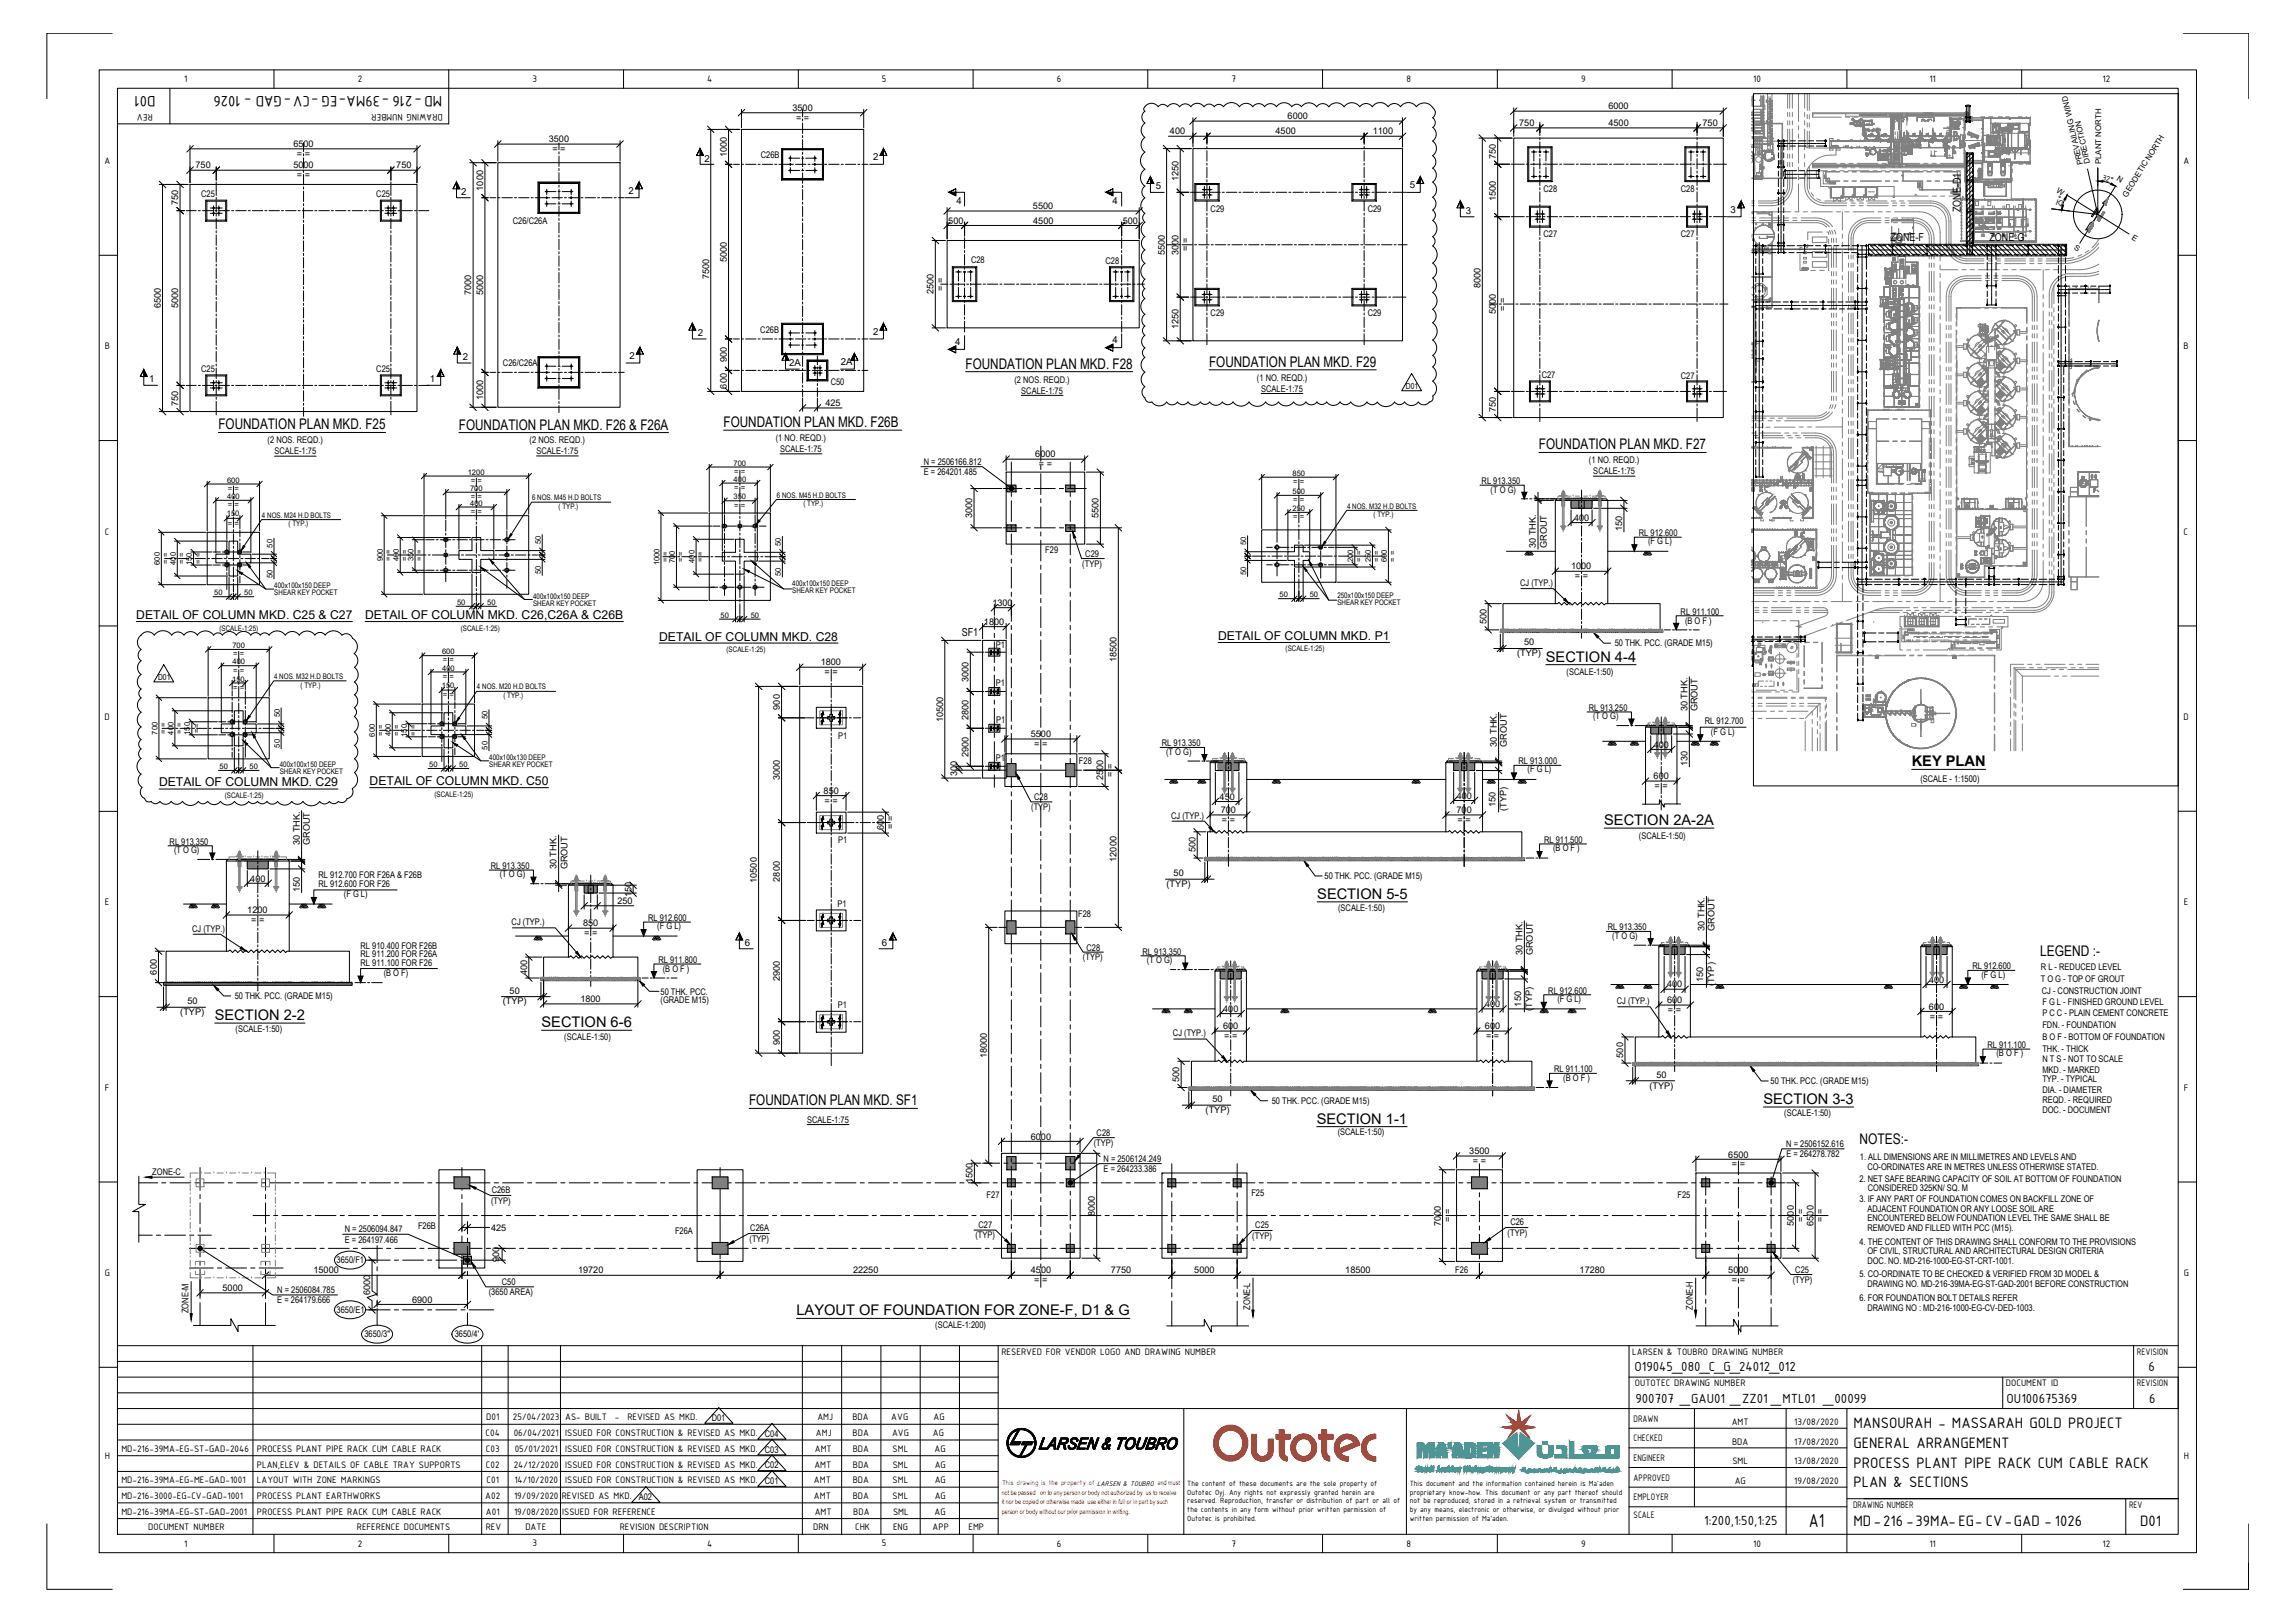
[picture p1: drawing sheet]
<svg xmlns="http://www.w3.org/2000/svg" width="841mm" height="594mm" viewBox="0 0 841 594" stroke-linecap="round" stroke-linejoin="round" font-family="sans-serif">
<defs><g id="words">
<text font-size="7.4" x="662.9" y="559.3">A1</text>
<g font-size="6">
<text x="57" y="35.2" transform="rotate(180 57 35.2)">D01</text>
<text x="162" y="35.2" transform="rotate(180 162 35.2)">MD-216 -39MA-EG -CV-GAD - 1026</text>
<text x="679.2" y="523.1">MANSOURAH - MASSARAH GOLD PROJECT</text>
<text x="679.2" y="530.3">GENERAL ARRANGEMENT</text>
<text x="679.2" y="537.5">PROCESS PLANT PIPE RACK CUM CABLE RACK</text>
<text x="679.2" y="544.7">PLAN &amp; SECTIONS</text>
<text x="679.2" y="559.1">MD-216 -39MA-EG- CV-GAD - 1026</text>
<text x="784.3" y="559.1">D01</text>
</g>
<g font-size="5.4">
<text x="353.9" y="135">FOUNDATION PLAN MKD. F28</text>
<text x="443.1" y="134.4">FOUNDATION PLAN MKD. F29</text>
<text x="80" y="157.3">FOUNDATION PLAN MKD. F25</text>
<text x="168.2" y="157.3">FOUNDATION PLAN MKD. F26 &amp; F26A</text>
<text x="265.2" y="156.4">FOUNDATION PLAN MKD. F26B</text>
<text x="564" y="164.6">FOUNDATION PLAN MKD. F27</text>
<text x="566.5" y="242.3">SECTION 4-4</text>
<text x="700.6" y="280.7">KEY PLAN</text>
<text x="587.9" y="302.2">SECTION 2A-2A</text>
<text x="482.7" y="329.2">SECTION 5-5</text>
<text x="747.7" y="350.1">LEGEND :-</text>
<text x="78.7" y="373.6">SECTION 2-2</text>
<text x="198.4" y="376.2">SECTION 6-6</text>
<text x="274.5" y="404.9">FOUNDATION PLAN MKD. SF1</text>
<text x="646.2" y="404.3">SECTION 3-3</text>
<text x="482.5" y="411.5">SECTION 1-1</text>
<text x="681.4" y="419.1">NOTES:-</text>
<text x="291.9" y="481.7">LAYOUT OF FOUNDATION FOR ZONE-F, D1 &amp; G</text>
</g>
<g font-size="5.2">
<text x="599" y="502">O19045_080_C_G_24012_012</text>
<text x="787.3" y="502">6</text>
<text x="599.3" y="514">900707 _GAU01 _ZZ01 _MTL01 _00099</text>
<text x="735.4" y="514">OU100675369</text>
<text x="787.6" y="514">6</text>
<text x="624.5" y="558.7">1:200,1:50,1:25</text>
</g>
<g font-size="4.5">
<text x="49.9" y="226.7">DETAIL OF COLUMN MKD. C25 &amp; C27</text>
<text x="133.8" y="226.7">DETAIL OF COLUMN MKD. C26,C26A &amp; C26B</text>
<text x="241.5" y="234.6">DETAIL OF COLUMN MKD. C28</text>
<text x="446.4" y="234.4">DETAIL OF COLUMN MKD. P1</text>
<text x="135.5" y="287.6">DETAIL OF COLUMN MKD. C50</text>
<text x="58.3" y="288.1">DETAIL OF COLUMN MKD. C29</text>
</g>
<g font-size="4">
<text x="718.6" y="77.8" transform="rotate(-90 718.6 77.8)">ZONE-D1</text>
<text x="692.8" y="88.4">ZONE-F</text>
<text x="729.1" y="88.4">ZONE-G</text>
<text x="352.4" y="232.9">SF1</text>
</g>
<g font-size="3.7">
<text x="67.5" y="30">1</text>
<text x="131.1" y="30.1">2</text>
<text x="195.1" y="30">3</text>
<text x="259.2" y="30">4</text>
<text x="323.2" y="30">5</text>
<text x="387.3" y="30.1">6</text>
<text x="451.3" y="30">7</text>
<text x="515.4" y="30">8</text>
<text x="579.5" y="30">9</text>
<text x="642.4" y="30">10</text>
<text x="707" y="30">11</text>
<text x="770.5" y="30.1">12</text>
<text x="56" y="41.8" transform="rotate(180 56 41.8)">REV</text>
<text x="162.2" y="41.8" transform="rotate(180 162.2 41.8)">DRAWING NUMBER</text>
<text x="38.3" y="60">A</text>
<text x="800.1" y="60">A</text>
<text x="38.4" y="127.9">B</text>
<text x="800.2" y="127.9">B</text>
<text x="38.4" y="195.8">C</text>
<text x="800.2" y="195.8">C</text>
<text x="38.3" y="263.6">D</text>
<text x="800.2" y="263.6">D</text>
<text x="38.4" y="331.5">E</text>
<text x="800.3" y="331.5">E</text>
<text x="38.5" y="399.4">F</text>
<text x="800.3" y="399.4">F</text>
<text x="38.4" y="467.3">G</text>
<text x="800.3" y="467.3">G</text>
<text x="367" y="496.3">RESERVED FOR VENDOR LOGO AND DRAWING NUMBER</text>
<text x="598.2" y="496.3">LARSEN &amp; TOUBRO DRAWING NUMBER</text>
<text x="783.1" y="496.3">REVISION</text>
<text x="599.1" y="507.8">OUTOTEC DRAWING NUMBER</text>
<text x="735.1" y="507.8">DOCUMENT ID</text>
<text x="783.1" y="507.8">REVISION</text>
<text x="178.2" y="520.2">D01</text>
<text x="188" y="520.2">25/04/2023</text>
<text x="207.1" y="520.2">AS- BUILT</text>
<text x="225.4" y="520.2">-</text>
<text x="229.9" y="520.2">REVISED AS MKD.</text>
<text x="299.5" y="520.2">AMJ</text>
<text x="312.4" y="520.2">BDA</text>
<text x="326.6" y="520.2">AVG</text>
<text x="342.1" y="520.2">AG</text>
<text x="598.7" y="520.7">DRAWN</text>
<text x="634.6" y="521.9">AMT</text>
<text x="657.5" y="521.9">13/08/2020</text>
<text x="178" y="526">C04</text>
<text x="188.2" y="526">06/04/2021</text>
<text x="207.1" y="526">ISSUED FOR CONSTRUCTION &amp; REVISED AS MKD.</text>
<text x="299" y="525.8">AMJ</text>
<text x="312.4" y="526">BDA</text>
<text x="326.9" y="525.9">AVG</text>
<text x="341.8" y="526">AG</text>
<text x="598.7" y="527.9">CHECKED</text>
<text x="44.5" y="531.7">MD-216-39MA-EG-ST-GAD-2046</text>
<text x="94.1" y="531.7">PROCESS PLANT PIPE RACK CUM CABLE RACK</text>
<text x="178.1" y="531.7">C03</text>
<text x="188.6" y="531.7">05/01/2021</text>
<text x="207.1" y="531.7">ISSUED FOR CONSTRUCTION &amp; REVISED AS MKD.</text>
<text x="298.6" y="531.7">AMT</text>
<text x="312.5" y="531.7">BDA</text>
<text x="327.1" y="531.7">SML</text>
<text x="342.5" y="531.7">AG</text>
<text x="634.7" y="529.1">BDA</text>
<text x="657.5" y="529.1">17/08/2020</text>
<text x="38.4" y="534.2">H</text>
<text x="94.1" y="537.5">PLAN,ELEV &amp; DETAILS OF CABLE TRAY SUPPORTS</text>
<text x="178.1" y="537.5">C02</text>
<text x="188.2" y="537.5">24/12/2020</text>
<text x="207.1" y="537.5">ISSUED FOR CONSTRUCTION &amp; REVISED AS MKD.</text>
<text x="298.4" y="537.5">AMT</text>
<text x="312.5" y="537.5">BDA</text>
<text x="327.1" y="537.5">SML</text>
<text x="342.5" y="537.5">AG</text>
<text x="598.7" y="535.1">ENGINEER</text>
<text x="634.9" y="536.3">SML</text>
<text x="657.5" y="536.3">13/08/2020</text>
<text x="800.3" y="534.2">H</text>
<text x="44.5" y="543.2">MD-216-39MA-EG-ME-GAD-1001</text>
<text x="94.1" y="543.2">LAYOUT WITH ZONE MARKINGS</text>
<text x="178.3" y="543.2">C01</text>
<text x="188.5" y="543.2">14/10/2020</text>
<text x="207.1" y="543.2">ISSUED FOR CONSTRUCTION &amp; REVISED AS MKD.</text>
<text x="298.3" y="543.2">AMT</text>
<text x="312.5" y="543.2">BDA</text>
<text x="327.1" y="543.2">SML</text>
<text x="342.5" y="543.2">AG</text>
<text x="598.7" y="542.3">APPROVED</text>
<text x="635.7" y="543.5">AG</text>
<text x="657.5" y="543.5">19/08/2020</text>
<text x="44.5" y="549">MD-216-3000-EG-CV-GAD-1001</text>
<text x="94.1" y="549">PROCESS PLANT EARTHWORKS</text>
<text x="177.8" y="549">A02</text>
<text x="188.4" y="549">19/09/2020</text>
<text x="205.9" y="549">REVISED AS MKD.</text>
<text x="298.3" y="549">AMT</text>
<text x="312.5" y="549">BDA</text>
<text x="327.1" y="549">SML</text>
<text x="342.5" y="549">AG</text>
<text x="598.7" y="549.5">EMPLOYER</text>
<text x="44.5" y="554.8">MD-216-39MA-EG-ST-GAD-2001</text>
<text x="94.1" y="554.8">PROCESS PLANT PIPE RACK CUM CABLE RACK</text>
<text x="178.1" y="554.8">A01</text>
<text x="188.4" y="554.8">19/08/2020</text>
<text x="206" y="554.8">ISSUED FOR REFERENCE</text>
<text x="298.6" y="554.8">AMT</text>
<text x="312.7" y="554.8">BDA</text>
<text x="327.3" y="554.8">SML</text>
<text x="342.5" y="554.8">AG</text>
<text x="598.7" y="556.1">SCALE</text>
<text x="679.1" y="552.5">DRAWING NUMBER</text>
<text x="780.2" y="552.5">REV</text>
<text x="54.3" y="560.3">DOCUMENT NUMBER</text>
<text x="130.8" y="560.3">REFERENCE DOCUMENTS</text>
<text x="178" y="560.3">REV</text>
<text x="192.5" y="560.3">DATE</text>
<text x="227.1" y="560.3">REVISION DESCRIPTION</text>
<text x="298" y="560.3">DRN</text>
<text x="313.4" y="560.3">CHK</text>
<text x="327.3" y="560.3">ENG</text>
<text x="341.7" y="560.3">APP</text>
<text x="354.9" y="560.3">EMP</text>
<text x="67.5" y="566.4">1</text>
<text x="131.1" y="566.5">2</text>
<text x="195.1" y="566.4">3</text>
<text x="259.2" y="566.4">4</text>
<text x="323.2" y="566.4">5</text>
<text x="387.3" y="566.5">6</text>
<text x="451.3" y="566.4">7</text>
<text x="515.4" y="566.4">8</text>
<text x="579.5" y="566.5">9</text>
<text x="642.4" y="566.4">10</text>
<text x="707" y="566.4">11</text>
<text x="770.5" y="566.5">12</text>
</g>
<g font-size="3.5">
<text x="258.2" y="59.3">2</text>
<text x="319.9" y="58.7">2</text>
<text x="168.9" y="71.5">2</text>
<text x="230.4" y="71">2</text>
<text x="423.6" y="69.3">5</text>
<text x="516.6" y="69">5</text>
<text x="350.5" y="74.7">4</text>
<text x="407.7" y="74.7">4</text>
<text x="634.2" y="78">3</text>
<text x="537.2" y="78.2">3</text>
<text x="255.7" y="123">2</text>
<text x="319.9" y="122.7">2</text>
<text x="407.7" y="125.6">4</text>
<text x="169.6" y="131.8">2</text>
<text x="230.7" y="131.5">2</text>
<text x="350.1" y="126.2">4</text>
<text x="289.2" y="134.1">2A</text>
<text x="308.1" y="133.8">2A</text>
<text x="54.7" y="140">1</text>
<text x="157.5" y="140">1</text>
<text x="273" y="346.4">6</text>
<text x="323.2" y="346.4">6</text>
</g>
<g font-size="3.4">
<text x="290.4" y="40.6">3500</text>
<text x="589.4" y="40.1">6000</text>
<text x="291.7" y="44.3">= =</text>
<text x="471.9" y="43.7">6000</text>
<text x="556.7" y="46.2">750</text>
<text x="589.4" y="46.2">4500</text>
<text x="623.9" y="46.2">750</text>
<text x="107.5" y="53.9">6500</text>
<text x="201.1" y="52.1">3500</text>
<text x="428.7" y="49.3">400</text>
<text x="467.4" y="49.3">4500</text>
<text x="503.1" y="49.3">1100</text>
<text x="108.8" y="57.5">= =</text>
<text x="202.4" y="55.7">= =</text>
<text x="266.3" y="57.6" transform="rotate(-90 266.3 57.6)">1000</text>
<text x="278.8" y="57.7">C26B</text>
<text x="548.2" y="58.2" transform="rotate(-90 548.2 58.2)">750</text>
<text x="71.7" y="61.7">750</text>
<text x="107.5" y="61.7">5000</text>
<text x="108.8" y="65.3">= =</text>
<text x="145.2" y="61.7">750</text>
<text x="177.1" y="69.8" transform="rotate(-90 177.1 69.8)">1000</text>
<text x="431.9" y="66.2" transform="rotate(-90 431.9 66.2)">1250</text>
<text x="565.6" y="70.4">C28</text>
<text x="615.9" y="70.4">C28</text>
<text x="65.3" y="75.2" transform="rotate(-90 65.3 75.2)">750</text>
<text x="73.7" y="72.2">C25</text>
<text x="137.9" y="72.2">C25</text>
<text x="378.5" y="76.6">5500</text>
<text x="443.6" y="77.5">C29</text>
<text x="501.2" y="77.5">C29</text>
<text x="548.2" y="73.6" transform="rotate(-90 548.2 73.6)">1500</text>
<text x="187.9" y="82">C26/C26A</text>
<text x="347.5" y="81.9">500</text>
<text x="378.6" y="81.9">4500</text>
<text x="411.5" y="81.9">500</text>
<text x="565.6" y="86.9">C27</text>
<text x="615.9" y="86.9">C27</text>
<text x="266.3" y="95.9" transform="rotate(-90 266.3 95.9)">5000</text>
<text x="426.9" y="93.3" transform="rotate(-90 426.9 93.3)">5500</text>
<text x="431.9" y="93.3" transform="rotate(-90 431.9 93.3)">3000</text>
<text x="435.5" y="92.1" transform="rotate(-90 435.5 92.1)">= =</text>
<text x="355.8" y="96.5">C28</text>
<text x="405.1" y="96.8">C28</text>
<text x="259.8" y="102.3" transform="rotate(-90 259.8 102.3)">7500</text>
<text x="342.1" y="107.8" transform="rotate(-90 342.1 107.8)">2500</text>
<text x="345.8" y="106.5" transform="rotate(-90 345.8 106.5)">= =</text>
<text x="542.5" y="105.5" transform="rotate(-90 542.5 105.5)">8000</text>
<text x="58.9" y="112.8" transform="rotate(-90 58.9 112.8)">6500</text>
<text x="65.3" y="112.9" transform="rotate(-90 65.3 112.9)">5000</text>
<text x="172.7" y="108.1" transform="rotate(-90 172.7 108.1)">7000</text>
<text x="177.1" y="108.1" transform="rotate(-90 177.1 108.1)">5000</text>
<text x="551.8" y="113.8" transform="rotate(-90 551.8 113.8)">= =</text>
<text x="443.6" y="115.9">C29</text>
<text x="501.2" y="115.9">C29</text>
<text x="548.2" y="115.1" transform="rotate(-90 548.2 115.1)">5000</text>
<text x="278.6" y="121.9">C26B</text>
<text x="431.9" y="120.7" transform="rotate(-90 431.9 120.7)">1250</text>
<text x="73.7" y="136.1">C25</text>
<text x="137.9" y="136.1">C25</text>
<text x="184.3" y="133.9">C26/C26A</text>
<text x="266.3" y="132.7" transform="rotate(-90 266.3 132.7)">900</text>
<text x="266.3" y="142.3" transform="rotate(-90 266.3 142.3)">600</text>
<text x="304.4" y="141">C50</text>
<text x="371.7" y="140.2">(2 NOS. REQD.)</text>
<text x="460.6" y="139.5">(1 NO. REQD.)</text>
<text x="462.2" y="143.5">SCALE-1:75</text>
<text x="565" y="138.4">C27</text>
<text x="615.9" y="138.8">C27</text>
<text x="65.3" y="148.7" transform="rotate(-90 65.3 148.7)">750</text>
<text x="177.1" y="146.6" transform="rotate(-90 177.1 146.6)">1000</text>
<text x="302.5" y="148.7">425</text>
<text x="374.3" y="144.1">SCALE-1:75</text>
<text x="548.2" y="150.9" transform="rotate(-90 548.2 150.9)">750</text>
<text x="284.3" y="161.6">(1 NO. REQD.)</text>
<text x="98.1" y="162.4">(2 NOS. REQD.)</text>
<text x="100.6" y="166.4">SCALE-1:75</text>
<text x="194.1" y="162.3">(2 NOS. REQD.)</text>
<text x="196.6" y="166.3">SCALE-1:75</text>
<text x="285.9" y="165.5">SCALE-1:75</text>
<text x="379.4" y="167.5">6000</text>
<text x="338.5" y="170.2">N = 2506166.812</text>
<text x="338.6" y="174">E = 264201.485</text>
<text x="380.7" y="171.1">= =</text>
<text x="582.3" y="169.7">(1 NO. REQD.)</text>
<text x="583.9" y="173.7">SCALE-1:75</text>
<text x="543" y="177.2">RL 913.350</text>
<text x="546.3" y="180.4">(T O G)</text>
<text x="356.3" y="189.8" transform="rotate(-90 356.3 189.8)">3000</text>
<text x="402.6" y="189.8" transform="rotate(-90 402.6 189.8)">5500</text>
<text x="576.8" y="190.8">400</text>
<text x="594.4" y="194.6" transform="rotate(-90 594.4 194.6)">150</text>
<text x="600.6" y="196.2">RL 912.600</text>
<text x="383.1" y="202.6">F29</text>
<text x="397.7" y="204">C29</text>
<text x="562.8" y="200.7" transform="rotate(-90 562.8 200.7)">30 THK.</text>
<text x="566.8" y="200.7" transform="rotate(-90 566.8 200.7)">GROUT</text>
<text x="604" y="199.3">(F G L)</text>
<text x="396.6" y="207.6">(TYP)</text>
<text x="575.7" y="208.6">1000</text>
<text x="557.1" y="214.6">CJ (TYP.)</text>
<text x="577.2" y="212.2">= =</text>
<text x="363.7" y="221.9">1300</text>
<text x="615.9" y="225.1">RL 911.100</text>
<text x="360.6" y="228.9">1800</text>
<text x="544.7" y="228.7" transform="rotate(-90 544.7 228.7)">500</text>
<text x="617.5" y="228.5">(B O F )</text>
<text x="364.9" y="237.2">P1</text>
<text x="558.5" y="236.4">50</text>
<text x="591.8" y="236.8">50 THK. PCC. (GRADE M15)</text>
<text x="300.8" y="243.7">1800</text>
<text x="409.2" y="242.5" transform="rotate(-90 409.2 242.5)">18500</text>
<text x="555.9" y="240.4">(TYP)</text>
<text x="302.2" y="247.4">= =</text>
<text x="354.9" y="249.8" transform="rotate(-90 354.9 249.8)">3000</text>
<text x="364.9" y="251.3">P1</text>
<text x="574.1" y="247.2">(SCALE-1:50)</text>
<text x="285.8" y="259.9" transform="rotate(-90 285.8 259.9)">900</text>
<text x="354.9" y="263.7" transform="rotate(-90 354.9 263.7)">2800</text>
<text x="582.2" y="260.3">RL 913.250</text>
<text x="583.8" y="263.5">(T O G)</text>
<text x="618.4" y="260.5" transform="rotate(-90 618.4 260.5)">30 THK.</text>
<text x="622.1" y="260.5" transform="rotate(-90 622.1 260.5)">GROUT</text>
<text x="345.6" y="264.5" transform="rotate(-90 345.6 264.5)">10500</text>
<text x="365.1" y="264.7">P1</text>
<text x="624.7" y="265.1">RL 912.700</text>
<text x="627" y="269.4">(F G L)</text>
<text x="307.2" y="270.6">P1</text>
<text x="377.7" y="270">5500</text>
<text x="379" y="273.7">= =</text>
<text x="425.7" y="273.2">RL 913.350</text>
<text x="548.5" y="273.5" transform="rotate(-90 548.5 273.5)">30 THK.</text>
<text x="552.2" y="273.5" transform="rotate(-90 552.2 273.5)">GROUT</text>
<text x="606" y="273.8">400</text>
<text x="354.9" y="277.4" transform="rotate(-90 354.9 277.4)">2900</text>
<text x="364.9" y="278.7">P1</text>
<text x="395.4" y="279.9">F28</text>
<text x="427.3" y="276.5">(T O G)</text>
<text x="556.5" y="279.9">RL 913.000</text>
<text x="618.4" y="280.7" transform="rotate(-90 618.4 280.7)">130</text>
<text x="285.8" y="285.8" transform="rotate(-90 285.8 285.8)">3000</text>
<text x="350.8" y="284.1" transform="rotate(-90 350.8 284.1)">300</text>
<text x="404.3" y="285.8" transform="rotate(-90 404.3 285.8)">2500</text>
<text x="408" y="284.5" transform="rotate(-90 408 284.5)">= =</text>
<text x="559.8" y="282.9">(F G L)</text>
<text x="606" y="285.4">600</text>
<text x="703.7" y="286.4">(SCALE - 1:1500)</text>
<text x="301.8" y="290.7">850</text>
<text x="379" y="293">C28</text>
<text x="446.9" y="292.9">450</text>
<text x="533.9" y="292.6">400</text>
<text x="606.3" y="289.1">= =</text>
<text x="302.2" y="294.4">= =</text>
<text x="377.9" y="296.7">(TYP)</text>
<text x="429.2" y="299.8">CJ (TYP.)</text>
<text x="447.4" y="297.8">700</text>
<text x="533.8" y="297.8">700</text>
<text x="548" y="295.5" transform="rotate(-90 548 295.5)">150</text>
<text x="552.1" y="297" transform="rotate(-90 552.1 297)">(TYP)</text>
<text x="323.8" y="304.1" transform="rotate(-90 323.8 304.1)">600</text>
<text x="327.5" y="303.7" transform="rotate(-90 327.5 303.7)">= =</text>
<text x="447.7" y="301.5">= =</text>
<text x="534.1" y="301.5">= =</text>
<text x="62.2" y="309.3">RL 913.350</text>
<text x="109.8" y="309.5" transform="rotate(-90 109.8 309.5)">30 THK.</text>
<text x="113.5" y="309.6" transform="rotate(-90 113.5 309.6)">GROUT</text>
<text x="307.2" y="308.9">P1</text>
<text x="565.8" y="308.6">RL 911.500</text>
<text x="569.2" y="311.7">(B O F )</text>
<text x="600.6" y="307.2">(SCALE-1:50)</text>
<text x="63.8" y="312.5">(T O G)</text>
<text x="409.2" y="315.6" transform="rotate(-90 409.2 315.6)">12000</text>
<text x="438.1" y="312.2" transform="rotate(-90 438.1 312.2)">500</text>
<text x="91.7" y="322.9">400</text>
<text x="116.7" y="321.4">RL 912.700 FOR F26A &amp; F26B</text>
<text x="179.9" y="318.2">RL 913.350</text>
<text x="183.2" y="321.4">(T O G)</text>
<text x="203.9" y="318.4" transform="rotate(-90 203.9 318.4)">30 THK.</text>
<text x="207.9" y="318.4" transform="rotate(-90 207.9 318.4)">GROUT</text>
<text x="277.4" y="323.3" transform="rotate(-90 277.4 323.3)">10500</text>
<text x="285.8" y="322.9" transform="rotate(-90 285.8 322.9)">2800</text>
<text x="430.1" y="320.8">50</text>
<text x="485.4" y="322.1">50 THK. PCC. (GRADE M15)</text>
<text x="109.8" y="326.7" transform="rotate(-90 109.8 326.7)">150</text>
<text x="116.7" y="324.7">RL 912.600 FOR F26</text>
<text x="126" y="328.5">(F G L)</text>
<text x="231.4" y="328.6" transform="rotate(-90 231.4 328.6)">150</text>
<text x="427.5" y="324.9">(TYP)</text>
<text x="90.6" y="334.5">1200</text>
<text x="226.3" y="331.1">250</text>
<text x="306.9" y="332.2">P1</text>
<text x="395.1" y="335.9">F28</text>
<text x="490.4" y="333.5">(SCALE-1:50)</text>
<text x="70.4" y="341.2">CJ (TYP.)</text>
<text x="92.1" y="338.1">= =</text>
<text x="187.5" y="338.8">CJ (TYP.)</text>
<text x="213.7" y="339.3">850</text>
<text x="237.5" y="337.2">RL 912.600</text>
<text x="240.9" y="340.3">(F G L)</text>
<text x="589.2" y="340.7">RL 913.350</text>
<text x="624.7" y="340.9" transform="rotate(-90 624.7 340.9)">30 THK.</text>
<text x="628.3" y="340.9" transform="rotate(-90 628.3 340.9)">GROUT</text>
<text x="132.1" y="347.5">RL 910.400 FOR F26B</text>
<text x="214.1" y="342.9">= =</text>
<text x="590.8" y="343.9">(T O G)</text>
<text x="132.1" y="353.9">RL 911.100 FOR F26</text>
<text x="132.1" y="350.6">RL 911.200 FOR F26A</text>
<text x="241.3" y="352.6">RL 911.800</text>
<text x="396.9" y="351.8">(TYP)</text>
<text x="398.2" y="348.2">C28</text>
<text x="418.7" y="349.6">RL 913.350</text>
<text x="420.3" y="352.8">(T O G)</text>
<text x="558" y="349.8" transform="rotate(-90 558 349.8)">30 THK.</text>
<text x="561.7" y="349.9" transform="rotate(-90 561.7 349.9)">GROUT</text>
<text x="57.4" y="356.9" transform="rotate(-90 57.4 356.9)">600</text>
<text x="140.6" y="357.6">(B O F)</text>
<text x="193.2" y="357.1" transform="rotate(-90 193.2 357.1)">400</text>
<text x="242.9" y="356.1">(B O F )</text>
<text x="285.8" y="359.4" transform="rotate(-90 285.8 359.4)">2900</text>
<text x="624.1" y="359.7" transform="rotate(-90 624.1 359.7)">150</text>
<text x="706.9" y="359.9">400</text>
<text x="722.8" y="355">RL 912.600</text>
<text x="726.1" y="358">(F G L)</text>
<text x="747.8" y="359.7">T O G - TOP OF GROUT</text>
<text x="747.9" y="355.3">R L - REDUCED LEVEL</text>
<text x="86" y="366">50 THK. PCC. (GRADE M15)</text>
<text x="186.8" y="363.9">50</text>
<text x="242" y="364.3">50 THK. PCC.</text>
<text x="567.4" y="363.9">RL 912.600</text>
<text x="610.9" y="361.7">400</text>
<text x="628.2" y="361.3" transform="rotate(-90 628.2 361.3)">(TYP)</text>
<text x="748.2" y="364.1">CJ - CONSTRUCTION JOINT</text>
<text x="66.1" y="371.8">(TYP)</text>
<text x="68.7" y="367.7">50</text>
<text x="184.2" y="367.9">(TYP)</text>
<text x="212.7" y="367.1">1800</text>
<text x="242" y="367.5">(GRADE M15)</text>
<text x="307" y="369.1">P1</text>
<text x="448.3" y="370.6">400</text>
<text x="544.2" y="368.9">400</text>
<text x="557.4" y="368.7" transform="rotate(-90 557.4 368.7)">150</text>
<text x="561.5" y="370.2" transform="rotate(-90 561.5 370.2)">(TYP)</text>
<text x="570.7" y="366.9">(F G L)</text>
<text x="592.5" y="367.8">CJ (TYP.)</text>
<text x="610.9" y="367.5">600</text>
<text x="611.2" y="371.1">= =</text>
<text x="706.9" y="369.8">600</text>
<text x="748.4" y="368.2">F G L - FINISHED GROUND LEVEL</text>
<text x="86.3" y="377.9">(SCALE-1:50)</text>
<text x="448.2" y="377">600</text>
<text x="544.2" y="377">600</text>
<text x="707.2" y="373.5">= =</text>
<text x="748.4" y="372.2">P C C - PLAIN CEMENT CONCRETE</text>
<text x="748.4" y="376.6">FDN. - FOUNDATION</text>
<text x="206.8" y="380.8">(SCALE-1:50)</text>
<text x="285.8" y="382.8" transform="rotate(-90 285.8 382.8)">900</text>
<text x="429.8" y="379.6">CJ (TYP.)</text>
<text x="448.6" y="380.6">= =</text>
<text x="544.6" y="380.6">= =</text>
<text x="728.3" y="383.7">RL 911.100</text>
<text x="748.4" y="381.1">B O F - BOTTOM OF FOUNDATION</text>
<text x="361.7" y="387.6" transform="rotate(-90 361.7 387.6)">18000</text>
<text x="594.9" y="387.4" transform="rotate(-90 594.9 387.4)">500</text>
<text x="731.6" y="386.8">(B O F )</text>
<text x="748.4" y="385.1">THK. - THICK</text>
<text x="748.4" y="388.9">N T S - NOT TO SCALE</text>
<text x="569.5" y="392.7">RL 911.100</text>
<text x="572.8" y="395.8">(B O F )</text>
<text x="607" y="394.7">50</text>
<text x="748.4" y="392.8">MKD. - MARKED</text>
<text x="432.2" y="396.3" transform="rotate(-90 432.2 396.3)">500</text>
<text x="604.5" y="398.7">(TYP)</text>
<text x="648.9" y="397.2">50 THK. PCC. (GRADE M15)</text>
<text x="748.4" y="396.4">TYP. - TYPICAL</text>
<text x="748.4" y="400.3">DIA. - DIAMETER</text>
<text x="441.8" y="407.7">(TYP)</text>
<text x="444.4" y="403.6">50</text>
<text x="466" y="404.4">50 THK. PCC. (GRADE M15)</text>
<text x="748.4" y="403.9">REQD. - REQUIRED</text>
<text x="748.4" y="407.5">DOC. - DOCUMENT</text>
<text x="295.8" y="411.2">SCALE-1:75</text>
<text x="653.9" y="408.6">(SCALE-1:50)</text>
<text x="377.7" y="417.4">6000</text>
<text x="400.8" y="419.7">(TYP)</text>
<text x="401.9" y="416">C28</text>
<text x="490.2" y="415.8">(SCALE-1:50)</text>
<text x="404.4" y="425.4">N = 2506124.249</text>
<text x="538.4" y="422.7">3500</text>
<text x="633.3" y="424">6500</text>
<text x="654.6" y="420">N = 2506152.616</text>
<text x="654.6" y="423.8">E = 264278.782</text>
<text x="681.6" y="424.8">1. ALL DIMENSIONS ARE IN MILLIMETRES AND LEVELS AND</text>
<text x="55.8" y="430.2">ZONE-C</text>
<text x="404.4" y="429.2">E = 264233.386</text>
<text x="539.7" y="426.4">= =</text>
<text x="634.6" y="427.6">= =</text>
<text x="684.3" y="428.4">CO-ORDINATES ARE IN METRES UNLESS OTHERWISE STATED.</text>
<text x="180.2" y="437.1">C26B</text>
<text x="356.4" y="433.4" transform="rotate(-90 356.4 433.4)">1500</text>
<text x="458.6" y="437.9">F25</text>
<text x="681.4" y="432.8">2. NET SAFE BEARING CAPACITY OF SOIL AT BOTTOM OF FOUNDATION</text>
<text x="684.5" y="436.4">CONSIDERED 325KN/ SQ. M</text>
<text x="179.9" y="440.9">(TYP)</text>
<text x="361.6" y="438.8">F27</text>
<text x="614.7" y="438.9">F25</text>
<text x="681.4" y="440.4">3. IF ANY PART OF FOUNDATION COMES ON BACKFILL ZONE OF</text>
<text x="684.3" y="443.9">ADJACENT FOUNDATION OR ANY LOOSE SOIL ARE</text>
<text x="358.5" y="449.9">C27</text>
<text x="401.3" y="445.3" transform="rotate(-90 401.3 445.3)">8000</text>
<text x="460" y="449.9">C25</text>
<text x="528" y="449" transform="rotate(-90 528 449)">7000</text>
<text x="531.7" y="447.7" transform="rotate(-90 531.7 447.7)">= =</text>
<text x="553.5" y="448.8">C26</text>
<text x="657.4" y="448.9" transform="rotate(-90 657.4 448.9)">5000</text>
<text x="661" y="447.7" transform="rotate(-90 661 447.7)">= =</text>
<text x="664.5" y="448.9" transform="rotate(-90 664.5 448.9)">6500</text>
<text x="668.2" y="447.7" transform="rotate(-90 668.2 447.7)">= =</text>
<text x="684.3" y="447.4">ENCOUNTERED BELOW FOUNDATION LEVEL THE SAME SHALL BE</text>
<text x="126.4" y="451.3">N = 2506094.847</text>
<text x="126.4" y="455.1">E = 264197.466</text>
<text x="153.2" y="450.2">F26B</text>
<text x="179.9" y="450.8">425</text>
<text x="247.4" y="451.9">F26A</text>
<text x="274.7" y="454.8">(TYP)</text>
<text x="274.9" y="451">C26A</text>
<text x="357.4" y="453.6">(TYP)</text>
<text x="458.9" y="453.8">(TYP)</text>
<text x="552.5" y="452.7">(TYP)</text>
<text x="681.4" y="455.9">4. THE CONTENT OF THIS DRAWING SHALL CONFORM TO THE PROVISIONS</text>
<text x="684.3" y="450.9">REMOVED AND FILLED WITH PCC (M15).</text>
<text x="684.3" y="459.3">OF CIVIL, STRUCTURAL AND ARCHITECTURAL DESIGN CRITERIA</text>
<text x="114.9" y="466.4">15000</text>
<text x="123.3" y="462.7">3650/F1</text>
<text x="183" y="462.2" transform="rotate(-90 183 462.2)">900</text>
<text x="211.8" y="466.4">19720</text>
<text x="312.6" y="466.4">22250</text>
<text x="377.8" y="466.4">4500</text>
<text x="407.1" y="466.4">7750</text>
<text x="437.7" y="466.4">5000</text>
<text x="493" y="466.4">18500</text>
<text x="533.3" y="466.4">F26</text>
<text x="578.9" y="466.4">17280</text>
<text x="633.3" y="466.4">5000</text>
<text x="657.9" y="466.1">C25</text>
<text x="681.4" y="467.9">5. CO-ORDINATE TO BE CHECKED &amp; VERIFIED FROM 3D MODEL &amp;</text>
<text x="684.3" y="462.8">DOC. NO. MD-216-1000-EG-ST-CRT-1001.</text>
<text x="81.6" y="472.9">5000</text>
<text x="101.6" y="473.5">N = 2506084.785</text>
<text x="183.9" y="470.8">C50</text>
<text x="379" y="470.1">= =</text>
<text x="634.6" y="470.1">= =</text>
<text x="657" y="469.8">(TYP)</text>
<text x="684.3" y="471.3">DRAWING NO. MD-216-39MA-EG-ST-GAD-2001 BEFORE CONSTRUCTION</text>
<text x="101.6" y="477.3">E = 264179.666</text>
<text x="135.7" y="474.4" transform="rotate(-90 135.7 474.4)">6000</text>
<text x="151" y="477.1">6900</text>
<text x="179.1" y="474.2">(3650 AREA)</text>
<text x="458.2" y="479.7" transform="rotate(-90 458.2 479.7)">ZONE-L</text>
<text x="620.4" y="479.7" transform="rotate(-90 620.4 479.7)">ZONE-H</text>
<text x="681.4" y="476.5">6. FOR FOUNDATION BOLT DETAILS REFER</text>
<text x="69" y="481" transform="rotate(-90 69 481)">ZONE-M</text>
<text x="123.3" y="480.9">3650/E1</text>
<text x="684.3" y="480.2">DRAWING NO : MD-216-1000-EG-CV-DED-1003.</text>
<text x="133.5" y="489.8">3650/3&quot;</text>
<text x="166.7" y="489.8">3650/4'</text>
<text x="342.7" y="486.4">(SCALE-1:200)</text>
<text x="260.8" y="520.5">D01</text>
<text x="280.3" y="526.3">C04</text>
<text x="280.3" y="532.1">C03</text>
<text x="280.3" y="537.8">C02</text>
<text x="280.3" y="543.6">C01</text>
<text x="234.1" y="549.4">A02</text>
</g>
<g font-size="3.2">
<text x="770.2" y="65.9" transform="rotate(16 770.2 65.9)">32°</text>
<text x="755.2" y="75.9" transform="rotate(-70 755.2 75.9)">25°</text>
</g>
<g font-size="3">
<text x="515.2" y="142.5">D01</text>
<text x="57.9" y="249.2">D01</text>
<text x="435.1" y="544.2">The content of these documents are the sole property of</text>
<text x="516.6" y="544.2">This document and the information contained herein is Ma'aden</text>
<text x="435.1" y="547.4">Outotec Oyj. Any rights not expressly granted herein are</text>
<text x="435.1" y="550.6">reserved. Reproduction, transfer or distribution of part or all of</text>
<text x="516.6" y="547.4">proprietary know-how. This document or any part thereof should</text>
<text x="516.6" y="550.6">not be reproduced, stored in a retrieval system or transmitted</text>
<text x="435.1" y="553.8">the contents in any form without prior written permission of</text>
<text x="435.1" y="557">Outotec is prohibited.</text>
<text x="516.6" y="553.8">by any means, electronic or otherwise, or divulged without prior</text>
<text x="516.6" y="557">written permission of Ma'aden.</text>
</g>
<g font-size="2.9">
<text x="766" y="59.6" transform="rotate(-103 766 59.6)">DIRECTION</text>
<text x="763.3" y="60.2" transform="rotate(-103 763.3 60.2)">PREVAILING WIND</text>
<text x="770" y="60.2" transform="rotate(-90 770 60.2)">PLANT NORTH</text>
<text x="753.4" y="70.3" transform="rotate(32 753.4 70.3)">W</text>
<text x="775.5" y="66.1" transform="rotate(32 775.5 66.1)">N</text>
<text x="779.4" y="72.4" transform="rotate(-58 779.4 72.4)">GEODETIC NORTH</text>
<text x="781" y="87.5" transform="rotate(32 781 87.5)">E</text>
<text x="759.8" y="91.2" transform="rotate(32 759.8 91.2)">S</text>
</g>
<g font-size="2.8">
<text x="171.4" y="173.8">1200</text>
<text x="268.8" y="170.5">700</text>
<text x="269.1" y="173.6">= =</text>
<text x="83.2" y="176.7">600</text>
<text x="83.5" y="179.8">= =</text>
<text x="172.2" y="179.7">700</text>
<text x="172.5" y="176.9">= =</text>
<text x="268.8" y="176.4">400</text>
<text x="269.1" y="179.4">= =</text>
<text x="473.7" y="174.2">850</text>
<text x="473.9" y="177.3">= =</text>
<text x="83.3" y="182.7">400</text>
<text x="83.5" y="185.7">= =</text>
<text x="172.3" y="185.2">400</text>
<text x="172.5" y="182.8">= =</text>
<text x="195" y="183.2">6 NOS. M45 H.D BOLTS</text>
<text x="268.8" y="182.9">350</text>
<text x="269.1" y="185.9">= =</text>
<text x="284.7" y="182.2">6 NOS. M45 H.D BOLTS</text>
<text x="294.4" y="185.4">( TYP.)</text>
<text x="473.7" y="180.9">500</text>
<text x="473.9" y="183.9">= =</text>
<text x="83.1" y="189.2">150</text>
<text x="96" y="189.6">4 NOS. M24 H.D BOLTS</text>
<text x="172.5" y="188.2">= =</text>
<text x="204.7" y="186.4">( TYP.)</text>
<text x="473.7" y="187.1">250</text>
<text x="473.9" y="190.1">= =</text>
<text x="493.6" y="186.3">4 NOS. M32 H.D BOLTS</text>
<text x="503.4" y="189.4">( TYP.)</text>
<text x="83.5" y="192.5">= =</text>
<text x="105.7" y="192.8">( TYP.)</text>
<text x="99.9" y="200.6" transform="rotate(-90 99.9 200.6)">50</text>
<text x="198.2" y="199.3" transform="rotate(-90 198.2 199.3)">50</text>
<text x="286.2" y="199.9" transform="rotate(-90 286.2 199.9)">50</text>
<text x="456.6" y="199.7" transform="rotate(-90 456.6 199.7)">50</text>
<text x="58.6" y="206.9" transform="rotate(-90 58.6 206.9)">600</text>
<text x="61.6" y="206.6" transform="rotate(-90 61.6 206.6)">= =</text>
<text x="64.4" y="206.9" transform="rotate(-90 64.4 206.9)">400</text>
<text x="67.5" y="206.6" transform="rotate(-90 67.5 206.6)">= =</text>
<text x="70.3" y="207" transform="rotate(-90 70.3 207)">150</text>
<text x="73.6" y="206.6" transform="rotate(-90 73.6 206.6)">= =</text>
<text x="140.3" y="205.6" transform="rotate(-90 140.3 205.6)">900</text>
<text x="143.3" y="205.3" transform="rotate(-90 143.3 205.3)">= =</text>
<text x="146.1" y="205.6" transform="rotate(-90 146.1 205.6)">400</text>
<text x="149.2" y="205.3" transform="rotate(-90 149.2 205.3)">= =</text>
<text x="151.5" y="205.6" transform="rotate(-90 151.5 205.6)">350</text>
<text x="154.6" y="205.3" transform="rotate(-90 154.6 205.3)">= =</text>
<text x="241.7" y="207.1" transform="rotate(-90 241.7 207.1)">1000</text>
<text x="244.7" y="205.9" transform="rotate(-90 244.7 205.9)">= =</text>
<text x="247.3" y="206.2" transform="rotate(-90 247.3 206.2)">700</text>
<text x="250.4" y="205.9" transform="rotate(-90 250.4 205.9)">= =</text>
<text x="254.5" y="206.2" transform="rotate(-90 254.5 206.2)">400</text>
<text x="257.6" y="205.9" transform="rotate(-90 257.6 205.9)">= =</text>
<text x="495.9" y="206" transform="rotate(-90 495.9 206)">200</text>
<text x="499" y="205.7" transform="rotate(-90 499 205.7)">= =</text>
<text x="502.4" y="206" transform="rotate(-90 502.4 206)">250</text>
<text x="505.4" y="205.7" transform="rotate(-90 505.4 205.7)">= =</text>
<text x="508.2" y="206" transform="rotate(-90 508.2 206)">600</text>
<text x="511.3" y="205.7" transform="rotate(-90 511.3 205.7)">= =</text>
<text x="99.9" y="211.7" transform="rotate(-90 99.9 211.7)">50</text>
<text x="100.5" y="215.5">400x100x150 DEEP</text>
<text x="198.2" y="210.3" transform="rotate(-90 198.2 210.3)">50</text>
<text x="286.2" y="211" transform="rotate(-90 286.2 211)">50</text>
<text x="290.4" y="214.8">400x100x150 DEEP</text>
<text x="456.6" y="210.8" transform="rotate(-90 456.6 210.8)">50</text>
<text x="78.5" y="218">50</text>
<text x="89.5" y="218">50</text>
<text x="100.5" y="218">SHEAR KEY POCKET</text>
<text x="167.5" y="221.5">50</text>
<text x="178.5" y="221.5">50</text>
<text x="195.4" y="219.3">400x100x150 DEEP</text>
<text x="195.4" y="221.9">SHEAR KEY POCKET</text>
<text x="290.4" y="217.4">SHEAR KEY POCKET</text>
<text x="468.9" y="218.8">50</text>
<text x="480" y="218.8">50</text>
<text x="490.1" y="218.9">250x100x150 DEEP</text>
<text x="490.1" y="221.5">SHEAR KEY POCKET</text>
<text x="264.1" y="226.2">50</text>
<text x="275.1" y="226.2">50</text>
<text x="80.4" y="231">(SCALE-1:25)</text>
<text x="168.9" y="231">(SCALE-1:25)</text>
<text x="85.2" y="237.3">700</text>
<text x="162" y="239.6">600</text>
<text x="266.3" y="238.8">(SCALE-1:25)</text>
<text x="471.1" y="238.6">(SCALE-1:25)</text>
<text x="85.2" y="243.3">400</text>
<text x="85.5" y="240.4">= =</text>
<text x="162" y="245.6">400</text>
<text x="162.3" y="242.6">= =</text>
<text x="85.1" y="249.6">150</text>
<text x="85.5" y="246.3">= =</text>
<text x="100.4" y="248.7">4 NOS. M32 H.D BOLTS</text>
<text x="110.2" y="251.8">( TYP.)</text>
<text x="162.3" y="248.6">= =</text>
<text x="85.5" y="252.6">= =</text>
<text x="161.9" y="252.1">150</text>
<text x="162.3" y="255.4">= =</text>
<text x="174.8" y="252.5">4 NOS. M20 H.D BOLTS</text>
<text x="184.5" y="255.7">( TYP.)</text>
<text x="102.5" y="262.8" transform="rotate(-90 102.5 262.8)">50</text>
<text x="178.6" y="263.5" transform="rotate(-90 178.6 263.5)">50</text>
<text x="57.7" y="269.1" transform="rotate(-90 57.7 269.1)">700</text>
<text x="60.7" y="268.8" transform="rotate(-90 60.7 268.8)">= =</text>
<text x="63.6" y="269.1" transform="rotate(-90 63.6 269.1)">400</text>
<text x="66.6" y="268.8" transform="rotate(-90 66.6 268.8)">= =</text>
<text x="69.6" y="269.2" transform="rotate(-90 69.6 269.2)">150</text>
<text x="73" y="268.4" transform="rotate(-90 73 268.4)">==</text>
<text x="137.4" y="269.8" transform="rotate(-90 137.4 269.8)">600</text>
<text x="140.4" y="269.5" transform="rotate(-90 140.4 269.5)">= =</text>
<text x="143.2" y="269.7" transform="rotate(-90 143.2 269.7)">400</text>
<text x="146.2" y="269.5" transform="rotate(-90 146.2 269.5)">= =</text>
<text x="149.1" y="269.9" transform="rotate(-90 149.1 269.9)">150</text>
<text x="152.4" y="269.5" transform="rotate(-90 152.4 269.5)">= =</text>
<text x="102.5" y="273.8" transform="rotate(-90 102.5 273.8)">50</text>
<text x="178.6" y="274.6" transform="rotate(-90 178.6 274.6)">50</text>
<text x="80.4" y="281.6">50</text>
<text x="91.5" y="281.6">50</text>
<text x="102.5" y="280.9">400x100x150 DEEP</text>
<text x="157.3" y="281">50</text>
<text x="168.3" y="281">50</text>
<text x="179.3" y="278.4">400x100x130 DEEP</text>
<text x="179.3" y="281">SHEAR KEY POCKET</text>
<text x="102.5" y="283.4">SHEAR KEY POCKET</text>
<text x="82.4" y="292.3">(SCALE-1:25)</text>
<text x="159.2" y="291.8">(SCALE-1:25)</text>
</g>
<text font-size="2.7" fill="#f00" x="367.2" y="544.1">This drawing is the property of LARSEN &amp; TOUBRO and must</text>
<g font-size="2.4" fill="#f00">
<text x="367.1" y="547.5">not be passed on to any person or body not authorized by us to receive</text>
<text x="367.1" y="551">it nor be copied or otherwise made use either in full or in part by such</text>
<text x="367.1" y="554.4">person or body without our prior permission in writing.</text>
</g>
</g></defs>
<!-- layer: 0 -->
<g fill="none" stroke="#000" stroke-width=".37">
<path d="M555.9 39.5l-2.4 2.4M632.7 39.5l-2.4 2.4M720.5 38.8h1.5M720.6 38.5v6.4M720.7 38.7l-.2 .2M721.2 38.3v6.6M721.8 38.7v.2M721.8 38.7h.1M721.9 38.5v6.4M721.9 38.7v.2zM70.9 53.3l-2.5 2.4M154 53.3l-2.4 2.4"/>
<path d="M172.2 58.4l2.4 2.4M176.5 58.4l2.4 2.4M183.6 51.5l-2.4 2.5M228.4 51.5l-2.4 2.5M255.3 56.9l1.3-2.5 1.2 2.5h-2.5l1.3-2.5v5.8h5M259.3 46.2l2.3 2.4M265.8 59l2.4 2.4M265.8 46.2l2.4 2.4M272.9 40.1l-2.4 2.4M317.7 40.1l-2.4 2.4M325 56.9l-1.2-2.5-1.3 2.5h2.5l-1.2-2.5v5.8h-5.1M426.3 53.2l2.4 2.4"/>
<path d="M431.3 53.2l2.4 2.4M438.4 48.7l-2.4 2.4M438.4 43.1l-2.4 2.4M443.5 48.7l-2.4 2.4M501.1 48.7l-2.4 2.4M515.2 48.7l-2.4 2.4M515.2 43.1l-2.4 2.4M542 49.3l2.4 2.5M547.7 59l2.4 2.4M547.7 49.3l2.4 2.5M555.9 45.7l-2.4 2.4M565.5 45.7l-2.4 2.4"/>
<path d="M623.1 45.7l-2.4 2.4M632.7 45.7l-2.4 2.4M651.6 51.5l.2 .1M651.6 51.6h.1M651.6 51.5v.1M651.6 53.5h.1M651.6 51.6h3.5M651.6 53.5h3.5M651.7 51.6v3.4M651.7 56v1.9M651.7 58.8v2.9M651.7 52.6h.5"/>
<path d="M651.8 51.6h.1M651.8 53.5l-.2 .1M651.8 53.5h.1M651.8 51.5v.1M651.8 51.5v.2M651.8 53.4v.2M652.3 52.6h.2M652.7 51.6v.7M652.7 52.5v.1M652.7 52.8v.7M652.7 53.7v.1M652.7 54v.8"/>
<path d="M652.7 54.9v.2M652.7 55.2v.8M652.7 56.1v.2M652.7 56.5v.7M652.7 57.3v.2M652.7 57.6v.8M652.7 58.6v.1M652.7 58.9v.7M652.7 59.8v.1M652.7 52.6h.7M653.5 51.5l.1 .1M653.5 51.5v.2"/>
<path d="M653.5 53.4v.2M653.6 53.5l.1 .1M653.6 53.5h-.1M653.6 53.5h.1M653.6 51.6h.1M653.6 52.6h.1M653.7 51.6v3.4M653.7 56v1.9M653.7 58.8v2.9M653.7 53.5h.1M653.7 51.5l-.1 .1M653.7 51.6h.1"/>
<path d="M653.7 51.5v.1M653.9 52.6h.7M654.8 52.6h.2M655.1 52.6h.8M656 52.6h.2M656.1 51.6h1.8M656.1 53.5h1.8M656.3 52.6h.8M657.3 52.6h.1M657.5 52.6h.8M658.4 52.6h.2M658.8 52.6h.7"/>
<path d="M658.9 51.6h2.9M658.9 53.5h2.9M659.7 52.6h.1M660 52.6h.7M660.9 52.6h.2M661.2 52.6h.8M662.1 52.6h.1M662.4 52.6h.8M662.8 51.6h1.9M662.8 53.5h1.9M663.3 52.6h.2M663.6 52.6h.8"/>
<path d="M664.5 52.6h.2M664.8 52.6h.8M665.6 51.6h3.5M665.6 53.5h3.5M665.8 52.6h.1M666.1 52.6h.7M667 52.6h.1M667.3 52.6h.7M668.2 52.6h.1M668.5 52.6h.5M668.9 51.5l.2 .1M668.9 51.5v.1"/>
<path d="M668.9 51.6h.1M668.9 53.5h.1M669 51.6v1.9M669.1 51.6h.1M669.1 53.5l-.2 .1M669.1 53.5h.1M669.1 51.5v.1M669.1 51.5v.2M669.1 53.4v.2M720.5 44.5h1.5M720.5 43h1.5M720.7 44.4v.2"/>
<path d="M720.7 42.9v.2M720.8 56.5h.2M720.9 56.3v.2M720.9 56.3h.1M720.9 56.5h.1M720.9 56.3v4.4M720.9 56.4h1.9M721.8 44.4l.1 .2M721.8 44.4h.1M721.8 42.9l.1 .2M721.8 42.9h.1M721.9 56.4v.5"/>
<path d="M721.9 57v.2M721.9 57.3v.8M721.9 58.2v.2M721.9 58.5v.8M721.9 59.5v.1M721.9 59.8v.7M721.9 42.9v.2M721.9 44.4v.2M722.7 56.3h.2M722.7 56.5h.2M722.8 56.3h.1M722.8 56.5h.1"/>
<path d="M722.8 56.3v4.4M722.9 56.3l-.1 .2M58.4 66.4l2.4 2.4M64.8 76l2.4 2.3M64.8 66.4l2.4 2.4M70.9 61.1l-2.5 2.4M80.5 61.1l-2.5 2.4M144.4 61.1l-2.4 2.4M154 61.1l-2.4 2.4M166 69.2l1.3-2.5 1.2 2.5h-2.5l1.3-2.5v5.7h5M176.5 71.2l2.4 2.4M235.4 69.2l-1.2-2.5-1.3 2.5h2.5l-1.2-2.5v5.7h-5.1"/>
<path d="M348.3 76.1l-2.4 2.4M350.3 69.2l-2.6 1.2 2.6 1.3v-2.5l-2.6 1.2h5.8v5.1M407.8 69.2l-2.5 1.2 2.5 1.3v-2.5l-2.5 1.2h5.7v5.1M418.7 76.1l-2.5 2.4M420.3 67.2l1.3-2.5 1.2 2.5h-2.5l1.3-2.5v5.8h5M431.3 69.2l2.4 2.4M521.7 67.2l-1.2-2.5-1.3 2.5h2.5l-1.2-2.5v5.8h-5.1M533.9 76.1l1.3-2.5 1.2 2.5h-2.5l1.3-2.5v5.8h5M547.7 78.1l2.4 2.4M639.3 76.1l-1.3-2.5-1.2 2.5h2.5l-1.3-2.5v5.8h-5M651.6 61.1h.1M651.6 61.3h.2"/>
<path d="M651.6 70.9h.2M651.7 61.1h.1M651.7 61.3h.1M651.7 70.7h.1M651.7 62.7v1.8M651.7 65.5v2.9M651.7 69.4v1.8M651.7 72.2v2.9M651.7 76.1v1.8M651.7 78.9v2.9M651.7 70.9h.1M651.7 61.2h2"/>
<path d="M651.7 61.2h.1M652.7 60.1v.8M652.7 61v.2M652.7 61.3v.8M652.7 62.2v.2M652.7 62.6v.7M652.7 63.4v.2M652.7 63.7v.8M652.7 64.7v.1M652.7 65v.7M652.7 65.9v.1M652.7 66.2v.8"/>
<path d="M652.7 67.1v.2M652.7 67.4v.8M652.7 68.3v.2M652.7 68.6v.8M652.7 69.5v.2M652.7 69.8v.8M652.7 70.8v.1M652.7 71.1v.7M652.7 72v.1M652.7 72.3v.8M652.7 73.2v.1M652.7 73.5v.8"/>
<path d="M652.7 74.4v.2M652.7 74.7v.8M652.7 75.6v.2M652.7 75.9v.8M652.7 76.9v.1M652.7 77.2v.7M652.7 78.1v.1M652.7 78.4v.7M652.7 79.3v.1M652.7 79.6v.8M653.5 61.1h.1M653.5 61.3h.2"/>
<path d="M653.5 70.9h.2M653.6 61.1h.1M653.6 61.3h.1M653.6 61.2h.1M653.6 70.7h.1M653.6 70.9h.1M653.7 61.1h.1M653.7 61.3h.1M653.7 70.9h-.1M653.7 70.7h.1M653.7 70.9h.1M653.7 62.7v1.8"/>
<path d="M653.7 65.5v2.9M653.7 69.4v1.8M653.7 72.2v2.9M653.7 76.1v1.8M653.7 78.9v2.9M653.7 70.7h-2.1l.1 .2M653.7 70.7v.2M654.1 65.3h.1M654.1 62.5h.1M654.1 62.4v.2M654.1 65.1v.2M654.1 62.5h4.3"/>
<path d="M654.2 62.5v2.7M654.2 63.9h.4M654.3 65.1l-.2 .1M654.3 65.3h.1M654.3 62.4l-.2 .1M654.3 62.5h.1M654.3 65.1h.1M654.3 62.6h.1M654.3 62.4h.1M654.3 65.1l-.2 .2M654.3 62.4v.2M654.3 65.1v.2"/>
<path d="M654.8 63.9h.2M655.1 63.9h.8M656 63.9h.2M656.3 63.9h.8M657.3 63.9h.1M657.5 63.9h.8M658.4 65.2l-4.3 .1M658.4 63.9h.2M658.8 63.9h.7M659.4 65.2h1.9M659.4 62.5h1.9M659.7 63.9h.1"/>
<path d="M660 63.9h.7M660.9 63.9h.2M661.2 63.9h.8M662.1 63.9h.1M662.3 65.2l4.3 .1M662.3 62.5h4.3M662.4 63.9h.8M663.3 63.9h.2M663.6 63.9h.8M664.5 63.9h.2M664.8 63.9h.8M665.8 63.9h.1"/>
<path d="M666.1 63.9h.4M666.4 62.4v.2M666.4 65.1v.2M666.4 65.2l.2 .1M666.4 65.3l.2-.2zM666.4 65.3h.1M666.4 62.5h.2M666.4 62.5l.2-.1zM666.4 62.5h.1M666.5 62.5v2.7M666.6 65.3h.1M666.6 62.5h.1"/>
<path d="M720.8 65.9h.1M720.8 77.4h.1M720.8 77.4l.1 .2M720.9 65.9v.2M720.9 65.9h.1M720.9 66.1h.1M720.9 65.9l.1 .2zM720.9 77.4h.1M720.9 77.6h.1M720.9 77.4l.1 .2zM720.9 61.7v1.9M720.9 64.6v2.8"/>
<path d="M720.9 68.4v1.9M720.9 71.3v2.8M720.9 75.1v1.9M720.9 77.4v.2M720.9 78v2.8M720.9 66h1.9M720.9 77.5h1.9M721.9 60.7v.1M721.9 61v.8M721.9 61.9v.1M721.9 62.2v.8M721.9 63.1v.2"/>
<path d="M721.9 63.4v.8M721.9 64.3v.2M721.9 64.6v.8M721.9 65.6v.1M721.9 65.9v.7M721.9 66.8v.1M721.9 67.1v.7M721.9 68v.1M721.9 68.3v.8M721.9 69.2v.2M721.9 69.5v.8M721.9 70.4v.2"/>
<path d="M721.9 70.7v.8M721.9 71.7v.1M721.9 72v.7M721.9 72.9v.1M721.9 73.2v.7M721.9 74.1v.1M721.9 74.4v.8M721.9 75.3v.2M721.9 75.6v.8M721.9 76.5v.2M721.9 76.8v.8M721.9 77.8v.1"/>
<path d="M721.9 78v.8M721.9 79v.1M721.9 79.3v.7M722.7 65.9h.1M722.7 77.4h.2l-.1 .2M722.7 77.4h.1M722.8 66.1h.1M722.8 65.9h.1M722.8 77.6h.1M722.8 77.4h.1M722.8 65.9v.2M722.8 61.7v1.9"/>
<path d="M722.8 64.6v2.8M722.8 68.4v1.9M722.8 71.3v2.8M722.8 75.1v1.9M722.8 77.4v.2M722.8 78v2.8M766.5 68.4l2.2 10.2M341.6 86.9l2.4 2.4M348.3 81.4l-2.4 2.4M354.7 81.4l-2.4 2.4M412.3 81.4l-2.4 2.4M418.7 81.4l-2.5 2.4"/>
<path d="M642.1 91.3h.1M642.2 92.5h1.8M642.4 90h1.9M642.4 91.3h.8M643.3 92.4h.2l-.1 .2M643.3 92.4h.1M643.3 89.9h.1M643.3 91.3h.2M643.4 89.9h.1M643.4 92.6h.1M643.4 92.4h.1M643.4 89.9l-.1 .2"/>
<path d="M643.4 90.1h.1M643.4 89.9v3.8M643.4 94.7v1.8M643.4 97.5v2.9M643.6 91.3h.7M644.5 91.3h.2M644.7 88.8v.7M644.7 89.6v.2M644.7 89.9v.8M644.7 90.8v.2M644.7 91.1v.8M644.7 92.1v.1"/>
<path d="M644.7 92.4v.7M644.7 93.3v.1M644.7 93.6v.7M644.7 94.5v.1M644.7 94.8v.8M644.7 95.7v.2M644.7 96v.8M644.7 96.9v.2M644.7 97.2v.8M644.7 98.2v.1M644.7 98.5v.7M644.7 99.4v.1"/>
<path d="M644.7 99.7v.7M644.8 91.3h.8M645.1 92.5h2.8M645.2 90h1.9M645.7 91.3h.2M645.9 92.4h.1M645.9 92.4l.1 .2M645.9 89.9h.1M646 92.4h.1M646 92.6h.1M646 92.4v.3zM646 89.9v.2"/>
<path d="M646 89.9h.1M646 90.1h.1M646 89.9v3.8M646 94.7v1.8M646 97.5v2.9M646 91.3h.8M647 91.3h.1M647.3 91.3h.7M648.1 90h2.8M648.2 91.3h.1M648.5 91.3h.8M648.9 92.5h1.9"/>
<path d="M649.4 91.3h.1M649.7 91.3h.7M650.6 91.3h.2M650.9 91.3h.8M651.6 92.4h.1M651.6 92.4l.1 .2M651.6 89.9h.1M651.6 88.9h.2zM651.6 82.4h.2M651.7 92.4h.1M651.7 92.6h.1M651.7 92.4l.1 .3z"/>
<path d="M651.7 89.9l.1 .2M651.7 89.9h.1M651.7 90.1h.1M651.7 82.2v.2M651.7 82.2h.1M651.7 88.9h.1M651.7 89.1h.1M651.7 88.9l.1 .2zM651.7 82.7v1.9M651.7 85.6v3.5M651.7 89.9v.2M651.7 90.6v2"/>
<path d="M651.7 89h2M651.7 82.3h2M651.7 82.4h.1M651.7 88.9v.2M651.7 92.5h2.9M651.8 91.3h.2M651.9 90h1.9M652.1 91.3h.8M652.7 80.5v.2M652.7 80.8v.8M652.7 81.7v.2M652.7 82v.8"/>
<path d="M652.7 83v.1M652.7 83.3v.7M652.7 84.2v.1M652.7 84.5v.7M652.7 85.4v.1M652.7 85.7v.8M652.7 86.6v.2M652.7 86.9v.8M652.7 87.8v.2M652.7 88.1v.8M652.7 89.1v.1M652.7 89.4v.7"/>
<path d="M652.7 90.2v.2M652.7 90.6v.7M652.7 91.5v.1M652.7 91.8v.7M653.1 91.3h.1M653.4 91.3h.7M653.5 92.4h.2l-.1 .2M653.5 92.4h.1M653.5 89.9h.1M653.5 92.4h.2M653.5 82.2h.2M653.5 82.4h.2"/>
<path d="M653.6 92.6h.1M653.6 92.4h.1M653.6 89.9h.1M653.6 90.1h.1M653.6 82.2h.1M653.6 82.4h.1M653.6 88.9v.2M653.6 89.1h.1M653.6 88.9h.1M653.7 92.6h.1M653.7 92.4h.1M653.7 89.9l-.2 .2"/>
<path d="M653.7 90.1h.1M653.7 89.9h.1M653.7 82.4h-.1M653.7 82.2h.1M653.7 82.4h.1M653.7 89.1h.1M653.7 88.9h.1M653.7 88.9l-.1 .2M653.7 82.2v.2M653.7 82.7v1.9M653.7 85.6v3.5M653.7 89.9v2.7"/>
<path d="M654.2 91.3h.2M654.6 91.3h.7M654.8 90h2.8M655.5 91.3h.1M655.6 92.5h1.9M655.8 91.3h.7M656.7 91.3h.1M657 91.3h.8M657.9 91.3h.2M658.2 91.3h.8M658.4 92.5h3M658.6 90h1.9"/>
<path d="M659.1 91.3h.2M659.5 91.3h.7M660.3 91.3h.2M660.6 91.3h.8M661.2 89.9l.2 .2zM661.2 92.6h.2M661.2 92.5v.1M661.2 92.5h.1M661.2 90v2.6h.2M661.2 90h.1M661.2 90l.2-.1-.2 .2M661.4 92.5v.1"/>
<path d="M661.4 92.5h.1M661.4 90h.1M661.5 90h2.9M661.6 91.3h.1M661.9 91.3h.7M662.3 92.5h1.9M662.8 91.3h.1M663.1 91.3h.8M664 91.3h.2M664.3 91.3h.8M665.1 92.5h2.9M665.2 91.3h.2"/>
<path d="M665.3 90h1.9M665.6 91.3h.7M666.4 91.3h.2M666.7 91.3h.8M667.7 91.3h.1M668 91.3h.7M668.2 90h2.9M668.9 89.9l.2 .1M668.9 90h.1M668.9 89.9v.1M668.9 92.5v.1M668.9 92.5h.1"/>
<path d="M668.9 92.5h1.9M668.9 91.3h.1M669 90v2.5M669.1 90h.1M669.1 92.5l-.2 .1M669.1 92.5v.1M669.1 92.6h.1M669.1 89.9v.1M669.1 89.9v.2M669.1 92.4v.2M669.2 91.3h.8M670.1 91.3h.1"/>
<path d="M670.4 91.3h.8M671.3 91.3h.2M671.6 91.3h.8M671.8 92.5h2.9M672 90h1.9M672.5 91.3h.2M672.8 91.3h.8M673.8 91.3h.1M674.1 91.3h.7M674.9 90h2.8M675 91.3h.1M675.3 91.3h.7"/>
<path d="M675.7 92.5h1.8M676.2 91.3h.1M676.5 91.3h.8M677.4 91.3h.2M677.7 91.3h.8M678.5 92.5h2.2M678.6 91.3h.2M678.7 90h1.9M678.9 91.3h.8M679.9 91.3h.1M680.2 91.3h.5M680.7 93h.2l-.2 .2z"/>
<path d="M680.7 93l.1 .2zM680.7 93.3h.2M680.7 94h.2M680.7 89.9h.2M680.7 94.1v.1h3.4l-.1-.1M680.7 94v2.7M680.7 97.7v1.9M680.7 91.6h.8M680.8 93.2v.1M680.8 93.1h.1M680.8 89.9l-.1 .2zM680.8 90.1h.1"/>
<path d="M680.8 89.9h.1M680.8 94.1l.1 .1M680.8 94.2h.1M680.8 94.1h.1M680.8 89.9l-.1 3.3h2.8M681.6 90h2.8M681.7 91.6h.1M682 91.6h.7M682.4 90v.9M682.4 91v.2M682.4 91.3v.8M682.4 92.2v.2"/>
<path d="M682.4 92.5v.8M682.4 93.5v.1M682.4 93.8v.7M682.4 94.7v.1M682.4 95v.7M682.4 95.9v.1M682.4 96.2v.8M682.4 97.1v.2M682.4 97.4v.8M682.4 98.3v.2M682.4 98.6v.8M682.4 99.6v.1"/>
<path d="M682.4 99.9v.7M682.9 91.6h.1M683.2 91.6h.8M683.9 93l.1 .2zM683.9 93.3h.2M683.9 94h.2M683.9 89.9h.2M684 93.2v.1M684 93.1h.1M684 94.1l-.1 .1M684 94.2h.1M684 94.1h.1"/>
<path d="M684 89.9l.1 .2zM684 90.1h.1M684 89.9h.1M684 89.9v3.3M684 94v4.6M684 99.6v1.9M684.1 91.6h.2M684.4 91.6h.8M684.5 93.2h1.9M685.3 91.6h.2M685.4 90h1.9M685.7 91.6h.7"/>
<path d="M686.5 91.6h.2M686.8 91.6h.8M687.4 93.2h2.8M687.8 91.6h.1M688.1 91.6h.7M688.3 90h2.8M689 91.6h.1M689.3 91.6h.8M690.2 91.6h.2M690.5 91.6h.8M691.2 93.2h1.9M691.4 91.6h.2"/>
<path d="M691.7 91.6h.8M692.1 90h1.9M692.6 91.6h.2M692.9 91.6h.8M693.4 89.9l.1 .1M693.4 89.9v.2M693.4 93.1v.1M693.5 93.2h.2M693.5 93.2h.1M693.5 90l.2 .1M693.5 90h.1M693.5 89.9v.1"/>
<path d="M693.7 93.1l-.2 .1M693.7 93.2h.1M693.7 89.9v.1M693.7 90h.1M693.7 89.9v3.3M693.9 91.6h.1M694.1 93.2h2.8M694.2 91.6h.7M695 90h2.8M695.1 91.6h.1M695.4 91.6h.8M696.3 91.6h.2"/>
<path d="M696.6 91.6h.8M697.5 91.6h.2M697.8 91.6h.8M697.9 93.2h1.9M698.7 91.6h.2M698.8 90h1.9M699 91.6h.8M700 91.6h.1M700.3 91.6h.7M700.8 93.2h2.8M701.2 91.6h.1M701.5 91.6h.8"/>
<path d="M701.7 90h2.8M702.4 91.6h.1M702.7 91.6h.8M703.6 91.6h.2M703.9 91.6h.8M704.6 93.2h1.9M704.8 91.6h.2M705.1 91.6h.8M705.5 90h1.9M706.1 89.9v.1M706.1 89.9v.2M706.1 93.1v.1"/>
<path d="M706.1 91.6h.1M706.1 93.2h.2M706.1 93.2h.1M706.1 90h.1M706.2 90v3.2M706.3 93.2h.1M706.3 89.9l-.2 .1M706.3 89.9v.1M706.3 90h.1M706.4 91.6h.7M707.3 91.6h.1M707.5 93.2h2.8"/>
<path d="M707.6 91.6h.7M708.3 90h2.9M708.5 91.6h.1M708.8 91.6h.8M709.7 91.6h.2M710 91.6h.8M710.9 91.6h.2M711.2 91.6h.8M711.3 93.2h1.9M712.2 91.6h.1M712.2 90h1.9M712.5 91.6h.7"/>
<path d="M713.4 91.6h.1M713.7 91.6h.7M714.1 93.2h2.9M714.6 91.6h.1M714.9 91.6h.8M715 90h2.9M715.8 91.6h.2M716.1 91.6h.8M717 91.6h.2M717.3 91.6h.8M718 93.2h1.9M718.3 91.6h.1"/>
<path d="M718.6 91.6h.7M718.9 90h2.1M719.4 91.6h.2M719.8 91.6h.7M720.7 91.6h.1M720.8 93.2h.1M720.8 89.9l.2 .1M720.8 90h.1M720.8 89.9v.1M720.8 88.9h.2zM720.8 93.2h2.9M720.9 88.9h.1"/>
<path d="M720.9 89.1h.1M720.9 88.9l.1 .2zM720.9 81.8v1.9M720.9 84.7v4.4M720.9 90v3.2M720.9 89h1.9M720.9 88.9v.2M721 93.2h-.2M721 93.2h.1M721 90h.1M721 91.6h.7M721 89.9v.1"/>
<path d="M721 89.9v.2M721 93.1v.1M721.8 90h2.8M721.9 80.2v.1M721.9 80.5v.8M721.9 81.4v.2M721.9 81.7v.8M721.9 82.6v.2M721.9 82.9v.8M721.9 83.8v.2M721.9 84.1v.8M721.9 85.1v.1"/>
<path d="M721.9 85.4v.7M721.9 86.3v.1M721.9 86.6v.8M721.9 87.5v.2M721.9 87.8v.7M721.9 88.7v.2M721.9 89v.8M721.9 89.9v.2M721.9 90.2v.8M721.9 91.2v.1M721.9 91.5v.7M721.9 92.4v.1"/>
<path d="M721.9 92.7v.5M721.9 91.6h.2M722.2 91.6h.8M722.7 89.9v.1M722.7 89.9v.2M722.7 93.1v.1M722.7 90h.1M722.7 93.2h.2M722.7 93.2h.1M722.8 88.9v.2M722.8 89.1h.1M722.8 88.9h.1"/>
<path d="M722.8 81.8v1.9M722.8 84.7v4.4M722.8 90v3.2M722.9 89.9l-.2 .1M722.9 90h.1M722.9 89.9v.1M722.9 93.2h.1M723.1 91.6h.2M723.4 91.6h.8M724.4 91.6h.1M724.6 91.6h.8M724.7 93.2h1.9"/>
<path d="M725.5 91.6h.2M725.6 90h1.9M725.9 91.6h.7M726.8 91.6h.1M727.1 91.6h.7M727.5 93.2h2.9M728 91.6h.2M728.2 93.2h.1M728.2 89.9v.2zM728.2 90h.1M728.2 90v2.2M728.2 93.2v1.9"/>
<path d="M728.2 96.1v2.8M728.2 99.9v1.9M728.3 91.6h.8M728.3 93.2h-.1M728.3 93.2h.1M728.3 90h.1M728.4 89.9v.2M728.4 93.1v.1M728.5 90h3M729.2 91.6h.1M729.5 91.6h.8M729.9 90v.9"/>
<path d="M729.9 91v.2M729.9 91.3v.8M729.9 92.2v.2M729.9 92.5v.8M729.9 93.5v.1M729.9 93.8v.7M729.9 94.7v.1M729.9 95v.7M729.9 95.9v.1M729.9 96.2v.8M729.9 97.1v.2M729.9 97.4v.8"/>
<path d="M729.9 98.3v.2M729.9 98.6v.8M729.9 99.6v.1M729.9 99.9v.7M730.4 91.6h.2M730.7 91.6h.8M731.3 89.9l.1 .1M731.3 93.2h1.9M731.3 89.9v.2M731.3 93.1v.1M731.4 93.2h.1M731.4 93.2h-.1"/>
<path d="M731.4 90h.1M731.5 90v2.2M731.5 93.2v1.9M731.5 96.1v2.8M731.5 99.9v1.9M731.5 93.2h.1M731.5 89.9l-.1 .1M731.5 90h.1M731.5 89.9v.1M731.6 91.6h.2M732 91.6h.7M732.3 90h1.9"/>
<path d="M732.9 91.6h.1M733.2 91.6h.7M734.1 91.6h.2M734.3 93.2h2.8M734.4 91.6h.7M735.1 90h2.9M735.3 91.6h.1M735.6 91.6h.8M736.5 91.6h.2M736.8 91.6h.8M737.7 91.6h.2M738.1 93.2h1.9"/>
<path d="M738.1 91.6h.7M739 91.6h.1M739 90h1.9M739.3 91.6h.7M740.2 91.6h.2M740.5 91.6h.7M740.9 93.2h2.9M741.4 91.6h.1M741.7 91.6h.8M741.8 90h2.9M742.6 91.6h.2M742.9 91.6h.8"/>
<path d="M743.2 89.9l.2 .1M743.2 89.9v.1M743.2 90h.1M743.2 93.2h.1M743.3 90v3.2M743.4 90h.1M743.4 93.2h-.2M743.4 93.2h.1M743.4 89.9v.1M743.4 89.9v.2M743.4 93.1v.1M743.8 91.6h.2"/>
<path d="M744.1 91.6h.8M744.8 93.2h1.9M745.1 91.6h.1M745.3 91.6h.8M745.7 90h1.9M746.3 91.6h.1M746.6 91.6h.7M747.5 91.6h.1M747.6 93.2h2.9M747.8 91.6h.8M748.5 90h2.9M748.7 91.6h.2"/>
<path d="M749 91.6h.8M749.9 91.6h.2M750.2 91.6h.8M751.1 91.6h.2M751.4 91.6h.8M751.5 93.2h1.8M752.4 90h1.8M752.4 91.6h.1M752.7 91.6h.7M753.6 91.6h.1M753.9 91.6h.8M754.2 93h.3l-.2 .2z"/>
<path d="M754.2 93l.2 .2zM754.2 93.3h.3M754.2 89.9h.3M754.3 93.2h2.8M754.3 94.4v1.9M754.3 97.2v2.9M754.4 93.2v.1M754.4 93.1h.1M754.4 89.9l-.2 .2zM754.4 90.1h.1M754.4 89.9h.1M754.4 89.9l-.1 3.5"/>
<path d="M754.8 91.6h.2M755.1 91.6h.8M755.2 90h1.9M755.3 90v1M755.3 91.1v.2M755.3 91.4v.8M755.3 92.3v.2M755.3 92.6v.8M755.3 93.5v.2M755.3 93.8v.8M755.3 94.8v.1M755.3 95.1v.7"/>
<path d="M755.3 96v.1M755.3 96.3v.8M755.3 97.2v.2M755.3 97.5v.8M755.3 98.4v.2M755.3 98.7v.8M755.3 99.6v.2M755.3 99.9v.8M756 91.6h.2M756.3 91.6h.8M756.8 93.3h.2M756.8 89.9h.2"/>
<path d="M756.9 89.9h.1M756.9 90.1h.1M756.9 93.1v.1M756.9 93.1h.1M756.9 93.2h.1M756.9 89.9l-.1 .2M756.9 93.2v.1M756.9 89.9v3.5M756.9 94.4v1.9M756.9 97.2v2.9M341.6 118.9l2.4 2.4M431.3 107.6l2.4 2.4"/>
<path d="M642 112.2h1.4M642.9 110.6h2.9M643.3 110.5h.2M643.4 113.2l.1 .1M643.4 113.1l.1 .2M643.4 113.1v.1M643.4 113.2h.1M643.4 110.5h.1M643.4 100.3v.1M643.4 113.1h.1M643.4 110.5l-.1 .2M643.4 110.7h.1"/>
<path d="M643.4 100.4h.1M643.4 100.3h.1M643.4 113.1h2.9M643.4 101.4v1.9M643.4 104.3v2.8M643.4 108.1v1.9M643.4 110.5v.2M643.4 110.9v2.9M643.4 114.8v1.9M643.4 117.6v2.9M643.4 111.9h.6M643.9 100.4l-.6-.2h.2l-.1 .2"/>
<path d="M644 100.4h.2M644.1 111.9h.2M644.3 100.4h.8M644.4 111.9h.8M644.7 100.6v.1M644.7 100.9v.8M644.7 101.8v.2M644.7 102.1v.8M644.7 103v.2M644.7 103.3v.8M644.7 104.3v.1M644.7 104.5v.8"/>
<path d="M644.7 105.5v.1M644.7 105.8v.7M644.7 106.7v.1M644.7 107v.8M644.7 107.9v.2M644.7 108.2v.8M644.7 109.1v.2M644.7 109.4v.8M644.7 110.3v.2M644.7 110.6v.8M644.7 111.6v.1M644.7 111.9v.7"/>
<path d="M644.7 112.8v.1M644.7 113.1v.8M644.7 114v.2M644.7 114.3v.7M644.7 115.2v.2M644.7 115.5v.8M644.7 116.4v.2M644.7 116.7v.8M644.7 117.7v.1M644.7 118v.7M644.7 118.9v.1M644.7 119.2v.8"/>
<path d="M645.2 100.4h.2M645.3 111.9h.2M645.6 100.4h.6M645.6 111.9h.8M645.9 100.3h.1M645.9 110.5h.1M646 113.1h.1M646 113.2h.1M646 110.5v.2M646 110.7h.1M646 100.3h.1M646 100.4h.1"/>
<path d="M646 100.3v.2zM646 101.4v1.9M646 104.3v2.8M646 108.1v1.9M646 110.9v2.9M646 114.8v1.9M646 117.6v2.9M646 113.1v.2M646 113.2v.1M646 113.1v.1M646 110.5h.1M646 100.3v.1"/>
<path d="M646.5 111.9h.2M646.8 110.6h1.9M646.8 111.9h.8M647.3 113.1h1.9M647.8 111.9h.1M648.1 111.9h.7M649 111.9h.1M649.3 111.9h.8M649.6 110.6h2.9M650.1 113.1h2.9M650.2 111.9h.2M650.5 111.9h.8"/>
<path d="M651.4 111.9h.2M651.7 111.9h.8M652.6 111.9h.2M652.9 111.9h.8M653.4 110.6h1.9M653.9 111.9h.1M654 113.1h1.9M654.2 111.9h.7M655.1 111.9h.1M655.4 111.9h.8M656.3 111.9h.1M656.3 110.6h2.9"/>
<path d="M656.4 110.6h.1M656.4 113.2h.1M656.4 113.1h.1M656.4 110.5v.2M656.4 113.1v.1M656.4 113.1l.2 .1M656.4 113.1h.2M656.5 110.6v2.5M656.6 110.5l-.2 .1M656.6 110.6h.1M656.6 113.1h.1M656.6 113.1v.1"/>
<path d="M656.6 111.9h.8M656.8 113.1h2.9M657.5 111.9h.2M657.8 111.9h.8M658.7 111.9h.2M659 111.9h.8M660 111.9h.1M660.1 110.6h1.9M660.3 111.9h.7M660.7 113.1h1.8M661.2 111.9h.1M661.5 111.9h.7"/>
<path d="M662.4 111.9h.1M662.7 111.9h.7M663 110.6h2.9M663.5 113.1h2.9M663.6 111.9h.2M663.9 111.9h.8M664.8 111.9h.2M665.1 111.9h.8M666.1 111.9h.1M666.4 111.9h.7M666.9 110.6h1.8M667.2 111.9h.2"/>
<path d="M667.4 113.1h1.8M667.6 111.9h.7M667.9 110.6h.1M667.9 113.2h.1M667.9 113.1h.1M667.9 110.5v.2M667.9 113.1v.1M668 110.6h.1M668 113.1l.1 .1M668 113.2h.1M668 110.6v2.5M668.1 110.5l-.1 .1"/>
<path d="M668.1 110.6h.1M668.1 113.1h.1M668.1 113.1v.1M668.5 111.9h.1M668.8 111.9h.7M669.7 110.6h2.9M669.7 111.9h.2M670 111.9h.8M670.2 113.1h2.9M670.9 111.9h.2M671.2 111.9h.8M672.2 111.9h.1"/>
<path d="M672.5 111.9h.7M673.3 111.9h.2M673.6 110.6h1.8M673.7 111.9h.7M674.1 113.1h1.8M674.6 111.9h.1M674.9 111.9h.7M675.8 111.9h.2M676.1 111.9h.8M676.4 110.6h3.5M676.9 113.1h3M677 111.9h.1"/>
<path d="M677.3 111.9h.8M678.3 111.9h.1M678.5 111.9h.8M679.4 111.9h.2M679.7 110.6h.1M679.7 110.5v.2M679.7 113.1v.1M679.7 113.1l.2 .1M679.7 113.2h.1M679.8 111.9h.7M679.8 110.6v2.5M679.9 113.1h.1"/>
<path d="M679.9 113.1v.1M679.9 110.5l-.2 .1M679.9 110.6h.1M680.7 110.5l.1 .1M680.7 110.6h.1M680.7 113.1v.1M680.7 113.1h.1M680.7 105.5h.1M680.7 110.6h3.4M680.7 113.1h3.4M680.7 111.9h.1M680.7 105.6l.2 .1z"/>
<path d="M680.7 105.7h.1M680.7 100.5v2.9M680.7 104.4v1.8M680.7 107.2v2.9M680.7 111.1v1.9M680.7 113.9v2.9M680.7 117.8v1.9M680.7 105.6h3.3M680.8 105.6h.1M680.8 110.6h.1M680.8 113.1l-.1 .1M680.9 113.2h.1"/>
<path d="M680.8 113.2h.1M680.8 113.1h.1M680.9 110.6h.1M680.9 110.5v.2M680.9 113.1v.1M681 111.9h.7M681.9 111.9h.2M682.2 111.9h.7M682.4 100.8v.1M682.4 101.1v.7M682.4 102v.1M682.4 102.3v.8"/>
<path d="M682.4 103.2v.2M682.4 103.5v.8M682.4 104.4v.2M682.4 104.7v.8M682.4 105.6v.2M682.4 105.9v.8M682.4 106.9v.1M682.4 107.2v.7M682.4 108.1v.1M682.4 108.4v.8M682.4 109.3v.2M682.4 109.6v.7"/>
<path d="M682.4 110.5v.2M682.4 110.8v.8M682.4 111.7v.2M682.4 112v.8M682.4 113v.1M682.4 113.3v.7M682.4 114.2v.1M682.4 114.5v.8M682.4 115.4v.2M682.4 115.7v.7M682.4 116.6v.2M682.4 116.9v.8"/>
<path d="M682.4 117.8v.2M682.4 118.1v.8M682.4 119.1v.1M682.4 119.4v.7M683.1 111.9h.1M683.4 111.9h.6M683.8 110.5l.1 .2zM683.9 110.6h.2M683.9 110.6h.1M683.9 105.5h.1M683.9 113.2h.2M683.9 113.1v.1"/>
<path d="M683.9 113.1h.1M684 105.6l-.1 .1zM684 105.7h.1M684 105.6h.1M684 102.5v2.8M684 106.3v1.9M684 109.2v2.8M684 113v1.9M684 115.9v2.8M684 119.7v1.9M684.1 110.6h.1M684.1 110.6h-.2"/>
<path d="M684.1 113.1v.1M684.1 113.1h.1M728.2 104.8h.1M728.2 111.8h.1M728.2 104.6v.2M728.2 104.6h.1M728.2 111.6h.1M728.2 102.8v2.8M728.2 106.6v1.9M728.2 109.5v2.3M728.2 111.7h3.3M728.2 104.7h3.3"/>
<path d="M728.3 104.8h.1M728.3 111.8h.1M728.3 111.6l-.1 .2M729.9 100.8v.1M729.9 101.1v.7M729.9 102v.1M729.9 102.3v.8M729.9 103.2v.2M729.9 103.5v.8M729.9 104.4v.2M729.9 104.7v.8M729.9 105.6v.2"/>
<path d="M729.9 105.9v.8M729.9 106.9v.1M729.9 107.2v.7M729.9 108.1v.1M729.9 108.4v.8M729.9 109.3v.2M729.9 109.6v.7M729.9 110.5v.2M729.9 110.8v.9M731.3 111.6l.2 .2M731.3 104.8h.2M731.3 104.6h.2"/>
<path d="M731.3 111.8h.2M731.4 111.8h.1M731.4 104.6h.1M731.5 111.8h.1M731.5 111.6h.1M731.5 104.8h-.1M731.5 104.6h.1M731.5 104.8h.1M731.5 102.8v2.8M731.5 106.6v1.9M731.5 109.5v2.3M731.5 104.6v.2"/>
<path d="M754.2 104.7l.2 .1M754.2 104.8h.1M754.2 107.3h.1M754.2 119.7l.3 .3zM754.2 119.7l.3 .3-.2-.3M754.2 108.2l.3 .2zM754.2 108.2l.3 .2-.2-.2M754.2 104.8h4.3M754.2 107.3h4.3M754.2 119.7h.1M754.2 108.2h.1M754.3 119.7h.1"/>
<path d="M754.3 119.9h.1M754.3 108.2h.1M754.3 108.4h.1M754.3 101.1v1.8M754.3 103.9v3.4M754.3 112v1.9M754.3 114.8v2.9M754.3 118.6v2M754.3 119.8h2M754.3 106.1h.7M754.4 104.8h.1M754.4 107.3l-.2 .2"/>
<path d="M754.5 107.4h.1M754.4 107.4h.1M754.4 107.3h.1M754.5 104.8h.1M754.5 104.7v.2M754.5 107.3v.2M755.2 106.1h.1M755.3 100.9v.1M755.3 101.2v.7M755.3 102.1v.1M755.3 102.4v.8M755.3 103.3v.1"/>
<path d="M755.3 103.6v.7M755.3 104.5v.2M755.3 104.8v.8M755.3 105.7v.2M755.3 106v.8M755.3 107v.1M755.3 107.3v.7M755.3 108.1v.2M755.3 108.5v.7M755.3 109.4v.1M755.3 109.7v.7M755.3 110.6v.2"/>
<path d="M755.3 110.9v.8M755.3 111.8v.2M755.3 112.1v.8M755.3 113.1v.1M755.3 113.4v.7M755.3 114.2v.2M755.3 114.6v.7M755.3 115.5v.1M755.3 115.8v.7M755.3 116.7v.2M755.3 117v.8M755.3 117.9v.2"/>
<path d="M755.3 118.2v.8M755.3 119.2v.1M755.3 119.5v.7M755.5 106.1h.7M756.3 108.3h-2v2.7M756.4 106.1h.1M756.7 106.1h.8M756.8 104.8h.2M756.8 104.8h.1M756.8 107.4h.2M756.8 107.3h.1M756.8 107.3l.2 .1"/>
<path d="M756.8 119.7l.1 .2M756.8 119.7h.1M756.8 108.2l.1 .2M756.8 108.2h.1M756.9 119.7h.1M756.9 119.9h.1M756.9 108.2h.1M756.9 108.4h.1M756.9 101.1v1.8M756.9 103.9v3.4M756.9 108.2v4.4M756.9 113.5v1.9"/>
<path d="M756.9 116.4v2.8M756.9 119.7v.2M757 104.8h.1M757 107.3h.1M757 104.7v.1M757 104.7l-.2 .1M757.6 106.1h.2M757.9 106.1h.8M758.8 106.1h.2M759.1 106.1h.8M759.5 104.8h1.9M759.5 107.3h1.9"/>
<path d="M760 106.1h.2M760.3 106.1h.8M761.3 106.1h.1M761.6 106.1h.7M762.4 104.8h2.8M762.4 107.3h2.8M762.5 106.1h.1M762.8 106.1h.8M763.7 106.1h.1M764 106.1h.8M764.1 104.8h.1M764.1 104.7v.2"/>
<path d="M764.1 107.3v.2M764.2 107.3l.2 .2M764.2 107.4h.1M764.2 104.8h.1M764.3 104.8v2.5M764.4 107.3h.1M764.4 104.7l-.2 .1M764.4 104.8h.1M764.9 106.1h.2M765.2 106.1h.8M766.1 106.1h.2M766.2 104.8h1.9"/>
<path d="M766.2 107.3h1.9M766.4 106.1h.8M767.4 106.1h.1M767.7 106.1h.7M768.6 106.1h.1M768.9 106.1h.7M769.1 104.8h4.2M769.8 106.1h.1M770.1 106.1h.8M771 106.1h.2M771.3 106.1h.8M772.2 106.1h.2"/>
<path d="M772.5 106.1h.7M773.1 104.7l.2 .1M773.1 104.8h.1M773.1 107.3h.1M773.1 107.3h.2M773.2 104.8v2.5h-4.1M773.3 104.8h.1M773.3 107.3l-.2 .2M773.3 107.3v.1M773.3 107.4h.1M773.3 104.7v.2M773.3 107.3v.2"/>
<path d="M51.4 137.9l1.3-2.5 1.3 2.5h-2.6l1.3-2.5v5.7h5M64.8 139.9l2.4 2.5M162.7 137.9l-1.2-2.5-1.3 2.5h2.5l-1.2-2.5v5.7h-5.1M166.3 129.7l1.3-2.5 1.2 2.5h-2.5l1.3-2.5v5.8h5M176.5 135.2l2.4 2.4M235.7 129.7l-1.2-2.5-1.3 2.5h2.5l-1.2-2.5v5.8h-5.1M252.5 120.9l1.2-2.5 1.3 2.5h-2.5l1.2-2.5v5.7h5.1M265.8 123l2.4 2.4M265.8 134.5l2.4 2.4M286.6 131.9l1.3-2.5 1.2 2.5h-2.5l1.3-2.5v5.8h5M314.4 131.9l-1.3-2.5-1.2 2.5h2.5l-1.3-2.5v5.8h-5.1M325 120.9l-1.2-2.5-1.3 2.5h2.5l-1.2-2.5v5.7h-5.1"/>
<path d="M353.5 122.9v5.1h-5.8l2.6 1.2v-2.5l-2.6 1.3 2.6 1.2M353.9 136.1h61.2M411 122.3v5h-5.7l2.5 1.3v-2.5l-2.5 1.2 2.5 1.3M426.3 123.6l2.4 2.4M431.3 123.6l2.4 2.4M443.1 135.5h61.2M643.3 124.9h.1M643.3 131.3h.1M643.3 139.7h.1M643.3 131.4h.6M643.3 125h.6M643.3 139.8h.6"/>
<path d="M643.4 124.9h.1M643.4 139.7h.1M643.4 124.9l-.1 .2M643.4 125.1h.1M643.4 131.3l-.1 .2M643.4 131.5h.1M643.4 131.3h.1M643.4 139.7l-.1 .2M643.4 139.9h.1M643.4 121.5v1.8M643.4 124.3v2.9M643.4 128.2v1.8"/>
<path d="M643.4 131v2.9M643.4 134.9v1.8M643.4 137.7v2.9M644 131.4h.2M644 125h.2M644 139.8h.2M644.3 131.4h.8M644.3 125h.8M644.3 139.8h.8M644.7 120.1v.2M644.7 120.4v.7M644.7 121.3v.2"/>
<path d="M644.7 121.6v.8M644.7 122.5v.2M644.7 122.8v.8M644.7 123.8v.1M644.7 124.1v.7M644.7 125v.1M644.7 125.3v.7M644.7 126.2v.2M644.7 126.5v.7M644.7 127.4v.1M644.7 127.7v.8M644.7 128.6v.2"/>
<path d="M644.7 128.9v.8M644.7 129.8v.2M644.7 130.2v.7M644.7 131v.2M644.7 131.3v.8M644.7 132.3v.1M644.7 132.6v.7M644.7 133.5v.1M644.7 133.8v.8M644.7 134.7v.2M644.7 135v.8M644.7 135.9v.2"/>
<path d="M644.7 136.3v.7M644.7 137.1v.2M644.7 137.4v.8M644.7 138.4v.1M644.7 138.7v.7M644.7 139.6v.1M644.7 139.9v.8M645.2 131.4h.2M645.2 125h.2M645.2 139.8h.2M645.6 131.4h.6M645.6 125h.6"/>
<path d="M645.6 139.8h.6M645.9 124.9h.1M645.9 131.3h.1M645.9 139.7h.1M646 124.9v.2M646 125.1h.1M646 131.3v.2M646 131.5h.1M646 139.7v.2M646 139.7h.1M646 139.9h.1M646 121.5v1.8"/>
<path d="M646 124.3v2.9M646 128.2v1.8M646 131v2.9M646 134.9v1.8M646 137.7v2.9M646 124.9h.1M646 131.3h.1M680.7 124.5l.2 .3zM680.7 136l.1 .3M680.7 136v.3M680.7 136.1l.2-.1-.1 .3M680.7 136.3h.2"/>
<path d="M680.7 136.1h.1M680.7 124.6h.1M680.7 124.7h.1M680.7 136.3h.1M680.7 120.6v2.9M680.7 124.4v2M680.7 127.3v2.9M680.7 131.2v1.8M680.7 134v2.9M680.7 137.9v1.8M680.7 136.2h3.3M680.7 124.7h3.3"/>
<path d="M682.4 120.3v.1M682.4 120.6v.8M682.4 121.5v.2M682.4 121.8v.7M682.4 122.7v.2M682.4 123v.8M682.4 123.9v.2M682.4 124.2v.8M682.4 125.2v.1M682.4 125.5v.7M682.4 126.4v.1M682.4 126.7v.8"/>
<path d="M682.4 127.6v.1M682.4 127.9v.7M682.4 128.8v.1M682.4 129.1v.8M682.4 130v.2M682.4 130.3v.8M682.4 131.2v.2M682.4 131.6v.7M682.4 132.4v.2M682.4 132.7v.8M682.4 133.7v.1M682.4 134v.7"/>
<path d="M682.4 134.9v.1M682.4 135.2v.8M682.4 136.1v.2M682.4 136.4v.8M682.4 137.3v.2M682.4 137.7v.7M682.4 138.5v.2M682.4 138.8v.8M682.4 139.8v.1M683.9 136l.1 .3M683.9 136.1l.1 .2M683.9 124.5l.2 .3z"/>
<path d="M683.9 136.3h.2M683.9 136.1h.1M684 136.1h.1M684 136.3h.1M684 124.6h.1M684 124.7h.1M684 122.5v2.9M684 126.4v1.9M684 129.2v2.9M684 133.1v1.9M684 136v2.8M684 139.8v1.9"/>
<path d="M754.2 133.9l.2 .2zM754.2 134.1h.1M754.2 132.3l.2 .1M754.2 132.4h.1M754.2 132.4h2.2M754.2 134.1h2.2M754.3 121.5v2.9M754.3 125.3v1.9M754.3 128.2v2.8M754.3 132.1v1.8M754.3 134.9v2.9M754.3 138.8v1.8"/>
<path d="M754.3 133.3h.8M754.4 134.1h.1M754.4 132.4h.1M754.5 132.4h.1M754.5 132.3v.2M754.5 133.9v.2M755.2 133.3h.2M755.3 120.3v.2M755.3 120.7v.7M755.3 121.6v.1M755.3 121.9v.7M755.3 122.8v.2"/>
<path d="M755.3 123.1v.8M755.3 124v.1M755.3 124.3v.8M755.3 125.2v.2M755.3 125.5v.8M755.3 126.4v.2M755.3 126.7v.8M755.3 127.7v.1M755.3 128v.7M755.3 128.9v.1M755.3 129.2v.7M755.3 130.1v.1"/>
<path d="M755.3 130.4v.8M755.3 131.3v.2M755.3 131.6v.8M755.3 132.5v.2M755.3 132.8v.8M755.3 133.8v.1M755.3 134.1v.7M755.3 135v.1M755.3 135.3v.7M755.3 136.2v.1M755.3 136.5v.8M755.3 137.4v.2"/>
<path d="M755.3 137.7v.8M755.3 138.6v.2M755.3 138.9v.8M755.3 139.9v.1M755.6 133.3h.7M756.3 134.1v3.1M756.3 138.2v1.9M756.4 133.3h.2M756.7 133.3h.8M756.8 132.4h.1M756.8 134.1h.1M756.8 132.3v.2"/>
<path d="M756.8 133.9v.2M756.8 134l.2 .1zM756.8 134.1l.2-.2zM756.8 132.4h.2M756.9 120.2v1.9M756.9 123.1v2.9M756.9 126.9v1.9M756.9 129.8v4.2M757 132.4h-.2M757 132.4h.1M757 134.1h.1M757.4 132.4h1.9"/>
<path d="M757.4 134.1h1.9M757.7 133.3h.1M758 133.3h.7M758.9 133.3h.1M759.2 133.3h.8M760.1 133.3h.2M760.3 132.4h2.8M760.3 134.1h2.8M760.4 133.3h.8M761.3 133.3h.2M761.6 133.3h.8M762.5 133.3h.2"/>
<path d="M762.8 133.3h.8M763.8 133.3h.1M764.1 133.3h.7M764.1 132.4h2.2M764.1 134.1h1.9M765 133.3h.1M765.3 133.3h.7M766 133.9l.3 .2zM766.1 132.4l-.1 .1M766.1 132.4h.1M766.1 132.4v.1M766.1 134.1h.1"/>
<path d="M766.1 134.1l.2-.2-.2 .2M766.2 132.4v1.7M766.2 133.3h.1M766.3 132.4l-.3 .1M766.3 132.4h.1M766.3 132.4h-.2M766.3 134.1h.1M766.5 133.3h.8M767 132.4h2.8M767 134.1h2.8M767.4 133.3h.2M767.7 133.3h.8"/>
<path d="M768.6 133.3h.2M768.9 133.3h.8M769.9 133.3h.1M770.2 133.3h.7M770.8 132.4h1.9M770.8 134.1h1.9M771.1 133.3h.1M771.4 133.3h.7M772.3 133.3h.1M772.6 133.3h.8M773.5 133.3h.2M773.7 132.4h2.2"/>
<path d="M773.8 133.3h.8M774.7 133.3h.2M775 133.3h.8M775.7 132.4h.1M775.7 132.3v.2M775.7 133.9v.2M775.7 134h.2M775.7 134l.2 .1zM775.7 134.1h.1M775.8 132.4v1.7h-2.1M775.9 134h.1M775.9 132.3l-.2 .1"/>
<path d="M775.9 132.4h.1M58.4 149.5l2.4 2.5M64.8 149.5l2.4 2.5M80 158.4h61.3M168.2 158.4h76.8M172.2 148l2.4 2.4M176.5 148l2.4 2.4M259.3 142.1l2.3 2.5M265.2 157.6h65.3M265.8 142.1l2.4 2.5M295.3 148.2l-2.4 2.4M300.8 148.2l-2.4 2.4"/>
<path d="M374.3 144.8h15.2M462.2 144.1h15.3M542 151.8l2.4 2.4M547.7 151.8l2.4 2.4M547.7 142.1l2.4 2.5M643.3 141.8h.1M643.3 150.7h.2M643.3 150.9h.2M643.3 150.8h.6M643.3 142h.2M643.3 141.8h.6M643.4 150.7h.1"/>
<path d="M643.4 141.8h.1M643.4 141.9h.1M643.4 150.9h.1M643.4 142h.1M643.4 141.5v1.9M643.4 144.4v2.9M643.4 148.2v1.9M643.4 150.7v.2M643.4 151.1v2.9M643.4 154.9v1.9M643.4 157.8v2.8M643.5 150.7l-.1 .2"/>
<path d="M644 150.8h.2M644 141.8h.2M644.3 150.8h.8M644.3 141.8h.8M644.7 140.8v.2M644.7 141.1v.8M644.7 142v.2M644.7 142.4v.7M644.7 143.2v.2M644.7 143.5v.8M644.7 144.5v.1M644.7 144.8v.7"/>
<path d="M644.7 145.7v.1M644.7 146v.8M644.7 146.9v.2M644.7 147.2v.8M644.7 148.1v.2M644.7 148.4v.8M644.7 149.3v.2M644.7 149.6v.8M644.7 150.6v.1M644.7 150.9v.7M644.7 151.8v.1M644.7 152.1v.8"/>
<path d="M644.7 153v.1M644.7 153.3v.8M644.7 154.2v.2M644.7 154.5v.8M644.7 155.4v.2M644.7 155.7v.8M644.7 156.7v.1M644.7 157v.7M644.7 157.9v.1M644.7 158.2v.7M644.7 159.1v.1M644.7 159.4v.8"/>
<path d="M645.2 150.8h.2M645.2 141.8h.2M645.6 150.8h.6M645.6 141.8h.6M645.9 141.8h.1M645.9 150.9h.1M645.9 142h.1M646 150.7v.2M646 150.7h.1M646 150.9h.1M646 141.8h.1M646 142h.1"/>
<path d="M646 141.5v1.9M646 144.4v2.9M646 148.2v1.9M646 151.1v2.9M646 154.9v1.9M646 157.8v2.8M646 141.9h.1M680.7 147.6l.1 .2M680.7 147.6v.2M680.7 147.6h.2l-.1 .2M680.7 159.3h.2M680.7 147.8h.2"/>
<path d="M680.7 147.6h.1M680.7 159.1h.1M680.7 159.1h.2M680.7 147.8h.1M680.7 140.7v2.9M680.7 144.6v1.8M680.7 147.4v2.9M680.7 151.2v1.9M680.7 154.1v2.9M680.7 157.9v1.9M680.7 147.7h3.3M680.7 159.2h3.3"/>
<path d="M680.8 159.3h.1M680.9 159.1l-.1 .2M680.9 159.1l-.2 .2M682.4 140.1v.7M682.4 141v.1M682.4 141.3v.8M682.4 142.2v.2M682.4 142.5v.8M682.4 143.4v.2M682.4 143.7v.8M682.4 144.6v.2M682.4 144.9v.8"/>
<path d="M682.4 145.9v.1M682.4 146.2v.7M682.4 147.1v.1M682.4 147.4v.8M682.4 148.3v.1M682.4 148.6v.8M682.4 149.5v.2M682.4 149.8v.8M682.4 150.7v.2M682.4 151v.8M682.4 152v.1M682.4 152.3v.7"/>
<path d="M682.4 153.2v.1M682.4 153.5v.7M682.4 154.4v.1M682.4 154.7v.8M682.4 155.6v.2M682.4 155.9v.8M682.4 156.8v.2M682.4 157.1v.8M682.4 158.1v.1M682.4 158.4v.7M682.4 159.3v.1M682.4 159.6v.7"/>
<path d="M683.9 147.6l.1 .2M683.9 159.3h.2M683.9 147.8h.2M683.9 147.6h.1M684 159.1h.1M684 159.3h.1M684 147.6h.1M684 147.8h.1M684 142.6v2.9M684 146.5v1.9M684 149.3v2.9M684 153.2v1.9"/>
<path d="M684 156v2.9M684 159.1v.2M684 159.9v1.8M684.1 159.1l-.1 .2M754.2 157h.1M754.2 145.4h.1M754.2 145.7h.3M754.3 157l.2 .2zM754.3 157h.1M754.3 157.2h.1M754.3 145.4v.1M754.3 145.6h.1"/>
<path d="M754.3 141.6v2.9M754.3 145.4v1.9M754.3 148.3v2.9M754.3 152.1v1.9M754.3 155v2.8M754.3 158.8v1.9M754.3 145.6h2M754.3 157.1h2M754.4 157h.1M755.3 140.2v.7M755.3 141.1v.1M755.3 141.4v.7"/>
<path d="M755.3 142.3v.1M755.3 142.6v.8M755.3 143.5v.2M755.3 143.8v.8M755.3 144.7v.2M755.3 145v.8M755.3 146v.1M755.3 146.2v.8M755.3 147.2v.1M755.3 147.5v.7M755.3 148.4v.1M755.3 148.7v.8"/>
<path d="M755.3 149.6v.2M755.3 149.9v.8M755.3 150.8v.2M755.3 151.1v.8M755.3 152v.2M755.3 152.3v.8M755.3 153.3v.1M755.3 153.6v.7M755.3 154.5v.1M755.3 154.8v.8M755.3 155.7v.2M755.3 156v.7"/>
<path d="M755.3 156.9v.2M755.3 157.2v.8M755.3 158.1v.2M755.3 158.4v.8M755.3 159.4v.1M755.3 159.7v.7M756.2 145.4h.1M756.2 157h.1M756.2 145.4l.1 .1M756.2 145.6h.1M756.2 145.5h.1M756.2 157.2h.1"/>
<path d="M756.3 145.7h.1M756.3 145.4v.1M756.3 157l-.1 .2M756.3 157.2h.1M756.3 157h.1M756.3 141.1v2.9M756.3 144.9v1.9M756.3 147.8v2.9M756.3 151.6v1.9M756.3 154.5v2.8M756.3 158.3v1.9M76.9 176.3l-2 2"/>
<path d="M96.1 176.3l-2 2M100.6 167.1h15.3M156.4 173.4l-2 2M164.4 179.3l-2 2M186.8 179.3l-2 2M194.8 173.4l-2 2M196.6 167h15.3M260.9 170.1l-2 2M265.7 175.9l-2 2M278.5 175.9l-2 2M283.3 170.1l-2 2M285.9 166.2h15.2"/>
<path d="M337.5 170.9h22.5l10.1 7.6M355.8 177.7l2.4 2.4M369.9 166.9l-2.4 2.5M398.7 166.9l-2.4 2.5M402 171.7l2.4 2.4M463.4 173.8l-2 2M490.6 173.8l-2 2M542.4 177.7h16.2v5M564 165.7h61.2M583.9 174.4h15.3M643.3 162h.1M643.3 174.7h.6"/>
<path d="M643.3 162h.6M643.4 174.6v.2M643.4 162h.1M643.4 174.8h.1M643.4 174.6h.1M643.4 162l-.1 .2M643.4 162.2h.1M643.4 161.7v1.8M643.4 164.5v2.9M643.4 168.3v1.9M643.4 171.2v3.7M644 174.7h.2"/>
<path d="M644 162h.2M644.3 174.7h.8M644.3 162h.8M644.7 160.3v.2M644.7 160.6v.8M644.7 161.5v.2M644.7 161.8v.8M644.7 162.8v.1M644.7 163.1v.7M644.7 164v.1M644.7 164.3v.7M644.7 165.2v.1"/>
<path d="M644.7 165.5v.8M644.7 166.4v.2M644.7 166.7v.8M644.7 167.6v.2M644.7 167.9v.8M644.7 168.9v.1M644.7 169.1v.8M644.7 170v.2M644.7 170.4v.7M644.7 171.3v.1M644.7 171.6v.7M644.7 172.5v.2"/>
<path d="M644.7 172.8v.8M644.7 173.7v.1M644.7 174v.7M645.2 174.7h.2M645.2 162h.2M645.6 174.7h.6M645.6 162h.6M646 174.6h.1M645.9 162h.1M646 174.8h.1M646 174.6v.2zM646 162v.2"/>
<path d="M646 162h.1M646 162.2h.1M646 161.7v1.8M646 164.5v2.9M646 168.3v1.9M646 171.2v3.7M646 174.6v.2M680.7 177.8h.1M680.7 175.8l.2 .2M680.7 175.9h.1M680.7 175.8v.1M680.7 177.8h3.4"/>
<path d="M680.7 175.9h3.4M680.7 170.8h.2M680.7 170.6h.1M680.7 170.6h.2M680.7 160.8v2.8M680.7 164.6v1.9M680.7 167.5v2.8M680.7 170.6v.2M680.7 171.4v1.8M680.7 174.2v2.9M680.7 178v1.9M680.7 170.7h3.3"/>
<path d="M680.8 170.8h.1M680.8 177.8l-.1 .1M680.9 177.8h.1M680.8 177.8h.1M680.8 175.8h.1M680.9 170.6l-.1 .2M680.9 170.6l-.2 .2M680.9 177.7v.2M682.4 160.5v.1M682.4 160.8v.8M682.4 161.7v.2M682.4 162v.8"/>
<path d="M682.4 162.9v.2M682.4 163.2v.8M682.4 164.2v.1M682.4 164.5v.7M682.4 165.4v.1M682.4 165.7v.7M682.4 166.6v.1M682.4 166.9v.8M682.4 167.8v.2M682.4 168.1v.8M682.4 169v.2M682.4 169.3v.8"/>
<path d="M682.4 170.3v.1M682.4 170.5v.8M682.4 171.5v.1M682.4 171.8v.7M682.4 172.7v.1M682.4 173v.7M682.4 173.9v.2M682.4 174.2v.7M682.4 175.1v.1M682.4 175.4v.8M682.4 176.3v.2M682.4 176.6v.8"/>
<path d="M682.4 177.5v.2M682.4 177.9v.7M682.4 178.8v.1M682.4 179.1v.7M682.4 180v.2M683.9 175.8h.2M683.9 175.9h.1M683.9 175.8v.1M683.9 177.8h.2M683.9 177.8h.1M683.9 170.8h.2M684 170.6h.1"/>
<path d="M684 170.8h.1M684 162.7v2.9M684 166.6v1.8M684 169.4v2.9M684 173.3v1.8M684 176.1v2.9M684 179.9v1.9M684.1 175.9h.1M684.1 175.8v.1M684.1 177.8h.1M684.1 170.6l-.1 .2M684.1 175.8h.1"/>
<path d="M684.1 175.8l-.2 .1M754.2 180h.1M754.2 168.5h.1M754.3 180h.1M754.3 168.5l.2 .2zM754.3 168.5h.1M754.3 168.7h.1M754.3 161.7v2.8M754.3 165.5v1.9M754.3 168.4v2.8M754.3 172.2v1.9M754.3 175.1v2.9"/>
<path d="M754.3 178.9v1.9M754.3 168.6h2M755.3 160.6v.1M755.3 160.9v.8M755.3 161.8v.2M755.3 162.1v.7M755.3 163v.2M755.3 163.3v.8M755.3 164.2v.2M755.3 164.5v.8M755.3 165.5v.1M755.3 165.8v.7"/>
<path d="M755.3 166.7v.1M755.3 167v.7M755.3 167.9v.1M755.3 168.2v.7M755.3 169.1v.1M755.3 169.4v.8M755.3 170.3v.2M755.3 170.6v.8M755.3 171.5v.2M755.3 171.9v.7M755.3 172.7v.2M755.3 173v.8"/>
<path d="M755.3 174v.1M755.3 174.3v.7M755.3 175.2v.1M755.3 175.5v.8M755.3 176.4v.2M755.3 176.7v.8M755.3 177.6v.2M755.3 178v.7M755.3 178.8v.2M755.3 179.1v.8M756.2 180h.1M756.2 168.5h.1"/>
<path d="M756.2 168.7h.1M756.3 180h.1M756.3 168.5l-.1 .2M756.3 168.7h.1M756.3 168.5h.1M756.3 161.2v2.8M756.3 165v1.9M756.3 167.9v2.8M756.3 171.7v1.9M756.3 174.6v2.8M756.3 178.4v1.9M58.1 194l2 2"/>
<path d="M64 197.2l2 2M80.1 182.2l-2 2M84.1 188.8l-2 2.1M88.9 188.8l-2 2.1M92.9 182.2l-2 2M139.8 187.9l2 2M145.7 195.9l1.9 2M151.1 196.7l2 2M169.1 184.7l-1.9 2M182 184.7l-2.1 2M241.2 186.9l2 2M246.9 191.7l2 2"/>
<path d="M254.1 196.5l2 2M266.5 182.4l-2 2M277.7 182.4l-2 2M355.8 192.1l2.4 2.4M402 198.1l2.4 2.4M408.6 192.1l2.4 2.4M469 180.4l-2 2M473 186.6l-2.1 2M481 186.6l-2.1 2M485 180.4l-2 2M495.5 199.5l1.9 2M501.9 198.7l2 2"/>
<path d="M507.8 193.1l2 2M562.4 181.5l2.4 2.4M562.4 182.1l2.4 2.4M570 183.3l.6-.6h18l.6 .6M576.9 190.2l-2.4 2.4M584.6 190.2l-2.4 2.4M593.9 182.1l2.4 2.4M593.9 184.9l2.4 2.5M616.1 196.8h-17.2v5.1M680.7 189.4h.2M680.7 189.2h.1M680.7 189.2h.2"/>
<path d="M680.7 180.9v2.9M680.7 184.7v1.9M680.7 187.6v2.8M680.7 191.4v1.9M680.7 194.3v2.8M680.7 198.1v1.9M680.7 189.3h3.3M680.8 189.4h.1M680.9 189.2l-.1 .2M680.9 189.2l-.2 .2M682.4 180.3v.7M682.4 181.2v.1"/>
<path d="M682.4 181.5v.8M682.4 182.4v.2M682.4 182.7v.8M682.4 183.6v.2M682.4 184v.7M682.4 184.9v.1M682.4 185.2v.7M682.4 186.1v.2M682.4 186.4v.7M682.4 187.3v.1M682.4 187.6v.8M682.4 188.5v.2"/>
<path d="M682.4 188.8v.8M682.4 189.7v.2M682.4 190.1v.7M682.4 191v.1M682.4 191.2v.8M682.4 192.2v.1M682.4 192.5v.7M682.4 193.4v.1M682.4 193.7v.8M682.4 194.6v.2M682.4 194.9v.8M682.4 195.8v.2"/>
<path d="M682.4 196.1v.8M682.4 197v.2M682.4 197.3v.8M682.4 198.3v.1M682.4 198.6v.7M682.4 199.5v.1M682.4 199.8v.8M683.9 189.4h.2M684 189.2h.1M684 189.4h.1M684 182.8v2.9M684 186.6v1.9"/>
<path d="M684 189.2v3.1M684 193.4v1.8M684 196.2v2.9M684.1 189.2l-.1 .2M754.2 191.5h.1M754.3 191.5l.2 .2zM754.3 191.5h.1M754.3 191.7h.1M754.3 180l.2 .2zM754.3 180.2h.1M754.3 181.8v2.8M754.3 185.6v1.9"/>
<path d="M754.3 188.5v2.8M754.3 192.3v1.9M754.3 195.2v2.8M754.3 199v1.9M754.3 180.1h2M754.3 191.6h2M754.4 191.5h.1M755.3 180.1v.1M755.3 180.4v.7M755.3 181.3v.1M755.3 181.6v.8M755.3 182.5v.2"/>
<path d="M755.3 182.8v.8M755.3 183.7v.2M755.3 184.1v.7M755.3 184.9v.2M755.3 185.2v.8M755.3 186.2v.1M755.3 186.5v.7M755.3 187.4v.1M755.3 187.7v.8M755.3 188.6v.2M755.3 188.9v.8M755.3 189.8v.2"/>
<path d="M755.3 190.1v.8M755.3 191v.2M755.3 191.3v.8M755.3 192.3v.1M755.3 192.6v.7M755.3 193.5v.1M755.3 193.8v.7M755.3 194.7v.1M755.3 195v.8M755.3 195.9v.2M755.3 196.2v.8M755.3 197.1v.2"/>
<path d="M755.3 197.4v.8M755.3 198.4v.1M755.3 198.7v.7M755.3 199.6v.1M755.3 199.9v.7M756.2 191.5h.1M756.2 180.2h.1M756.2 191.7h.1M756.3 180l-.1 .2M756.3 180.2h.1M756.3 191.5l-.1 .2M756.3 191.7h.1"/>
<path d="M756.3 191.5h.1M756.3 181.3v2.8M756.3 185.1v1.9M756.3 187.9v2.9M756.3 191.5v2.2M756.3 194.6v2.9M756.3 198.5v1.8M58.1 213.2l2 2M64 210l2 1.9M70 201.2l2 2M70 206l2 2M84.9 217.6l-2 2"/>
<path d="M86.5 217.6l-2 2M88.1 217.6l-2 2M99.4 203.6l2 2M99.4 202l2 1.9M99.4 205.2l2 2M139.8 216.6l2 2.1M145.7 208.6l1.9 2.1M151.1 207.9l2 2M197.7 202.3l2 2M197.7 200.7l2 2M197.7 203.9l2 2M241.2 218.9l2 2"/>
<path d="M246.9 214.1l2 2M254.1 209.3l2 2M285.7 202.9l2 2M285.7 201.3l2 2M285.7 204.5l2 2M456.2 202.7l2 2M456.2 204.3l2 2M456.2 201.1l2 2M475.3 218.3l-1.9 2M477 218.3l-2 2M478.6 218.3l-2 2M495.5 205.9l1.9 2"/>
<path d="M501.9 206.7l2 2M507.8 212.3l2 2M544.2 219.9l2.4 2.4M571.2 208l-2.4 2.4M590.4 208l-2.4 2.4M666.3 207.8l.1 .1zM666.3 207.9h.1M666.3 205.9h.1M666.3 205.9h4.9M666.3 207.9h4.9M666.4 207.9h.1M666.4 205.9l-.1 .1"/>
<path d="M666.5 206h.1M666.4 206h.1M666.4 205.9h.1M666.5 205.9v2.1M672.2 205.9h1.9M672.2 207.9h1.9M675.1 205.9h4.8M679.7 205.9v.1M679.7 207.8v.2M679.7 207.8l.2 .2zM679.7 207.9h.1M679.7 205.9l.2 .1"/>
<path d="M679.7 206h.1M679.8 205.9v2h-4.7M679.9 207.9h.1M679.9 205.9h.1M680.7 205.9h.1M680.7 212.1l.1 .1zM680.7 212.2h.1M680.7 214l.1 .1M680.7 214.1h.1M680.7 207.8l.1 .1zM680.7 207.9h.1M680.7 205.9h3.4"/>
<path d="M680.7 200.9h.2M680.7 214.1h2.4M680.7 207.9h3.3M680.7 200.7h.1M680.7 200.7h.2M680.7 200.7v3.1M680.7 204.8v1.9M680.7 207.7v2.8M680.7 211.5v1.9M680.7 214.4v2.8M680.7 218.2v1.9M680.7 200.8h3.3"/>
<path d="M680.7 213.1h1M680.8 200.9h.1M680.8 205.9l-.1 .1M680.9 206h.1M680.8 206h.1M680.8 205.9h.1M680.8 212.2h.1M680.8 214.1h.1M680.8 207.9h.1M680.9 214.1h.1M680.9 200.7l-.1 .2M680.9 200.7l-.2 .2"/>
<path d="M680.9 205.9v.1M680.9 207.8v.2M680.9 212.1v.2M680.9 214v.2M681.9 213.1h.1M682.2 213.1h.7M682.4 200.7v.2M682.4 201v.8M682.4 201.9v.2M682.4 202.2v.8M682.4 203.1v.2M682.4 203.4v.8"/>
<path d="M682.4 204.4v.1M682.4 204.7v.7M682.4 205.6v.1M682.4 205.9v.8M682.4 206.8v.2M682.4 207.1v.8M682.4 208v.2M682.4 208.3v.8M682.4 209.2v.2M682.4 209.5v.8M682.4 210.5v.1M682.4 210.8v.7"/>
<path d="M682.4 211.7v.1M682.4 212v.8M682.4 212.9v.1M682.4 213.2v.9M682.7 214.1v2.8M682.7 217.9v1.9M683.1 213.1h.1M683.1 212.2h-2.4M683.4 213.1h.8M683.8 207.8l.3 .2zM683.9 214.1h.1M683.8 212.1l.3 .2z"/>
<path d="M683.9 207.9h.1M683.9 214.1h.2M683.9 212.2h.1M683.9 206h.2M683.9 205.9h.1M683.9 205.9l.2 .1M683.9 200.9h.2M683.9 214.1h2.1M684 200.7h.1M684 200.9h.1M684 200.1v1.8M684 202.9v2.9"/>
<path d="M684 206.7v1.9M684 209.6v4.5M684.1 200.7l-.1 .2M684.1 207.9h.1M684.1 214.1h.1M684.1 214.1h-.2M684.1 212.2h.1M684.1 205.9h.1M684.1 212.2h1.9M684.3 213.1h.2M684.6 213.1h.8M685.5 213.1h.2"/>
<path d="M685.8 213.1h.8M686.8 213.1h.1M687 212.2h2.8M687 214.1h2.8M687.1 213.1h.7M688 213.1h.1M688.3 213.1h.7M689.2 213.1h.1M689.5 213.1h.8M690.4 213.1h.2M690.7 213.1h.8M690.8 212.2h1.9"/>
<path d="M690.8 214.1h1.9M691.6 213.1h.2M691.9 213.1h.8M692.9 213.1h.1M693.2 213.1h.7M693.7 212.2h2.8M693.7 214.1h2.8M694.1 213.1h.1M694.4 213.1h.7M695.3 213.1h.1M695.6 213.1h.7M695.7 214.1h.1"/>
<path d="M695.7 212.2h.1M695.7 212.1v.2M695.7 214v.2M695.7 212.2l.2 .1zM695.8 212.2v1.9M695.9 214l-.2 .1M695.9 214.1h.1M695.9 212.2h.1M696.5 213.1h.2M696.8 213.1h.8M697.5 212.2h1.9M697.5 214.1h1.9"/>
<path d="M697.7 213.1h.2M698 213.1h.8M699 213.1h.1M699.2 213.1h.8M700.1 213.1h.2M700.3 212.2h2.9M700.3 214.1h2.9M700.5 213.1h.7M701.4 213.1h.1M701.7 213.1h.7M702.6 213.1h.2M702.9 213.1h.8"/>
<path d="M703.8 213.1h.1M704.1 213.1h.8M704.2 212.2h1.9M704.2 214.1h1.9M705 213.1h.2M705.1 212.1l.3 .2zM705.2 214.1l-.1 .1M705.2 214.1h.1M705.2 214.1v.1M705.2 212.2h.1M705.2 212.2l.2-.1-.2 .2M705.2 212.2v.1"/>
<path d="M705.3 212.2v1.9M705.3 214.1l-.2 .1M705.3 214.1h.1M705.3 214.1h-.1M705.3 212.2h.1M705.3 213.1h.8M706.2 213.1h.2M706.6 213.1h.7M707 212.2h2.9M707 214.1h2.9M707.5 213.1h.1M707.8 213.1h.7"/>
<path d="M708.7 213.1h.2M709 213.1h.7M709.9 213.1h.1M710.2 213.1h.8M710.9 212.2h1.9M710.9 214.1h1.9M711.1 213.1h.2M711.4 213.1h.8M712.3 213.1h.2M712.7 213.1h.7M713.6 213.1h.1M713.7 212.2h2.9"/>
<path d="M713.7 214.1h3.2M713.9 213.1h.7M714.8 213.1h.2M715.1 213.1h.7M716 213.1h.1M716.3 213.1h.8M716.7 214.1h.1M716.6 212.1l.3 .2zM716.7 214.1h.2M716.7 212.2h.1M716.8 212.2v3.1M716.8 216.2v1.9"/>
<path d="M716.8 219.1v2.8M716.9 214.1h.1M716.9 214.1h-.2M716.9 212.2h.1M717.2 213.1h.2M717.5 213.1h.8M717.6 212.2h1.8M717.6 214.1h1.8M718.4 213.1h.2M718.8 213.1h.7M719.7 213.1h.1M719.9 213.1h.8"/>
<path d="M720.2 214.1h.1M720.2 212.2h.1M720.2 212.1v.2M720.2 214v.2M720.3 214.1h.1M720.3 212.2l.2 .1zM720.3 214.1h3M720.4 212.2v3.1M720.4 216.2v1.9M720.4 219.1v2.8M720.4 212.2h2.9M720.5 214l-.2 .1"/>
<path d="M720.5 214.1h.1M720.5 212.2h.1M720.9 213.1h.1M721.2 213.1h.7M722.1 213.1h.1M722.4 213.1h.8M723.3 213.1h.2M723.6 213.1h.8M724.3 212.2h1.9M724.3 214.1h1.9M724.5 213.1h.2M724.8 213.1h.8"/>
<path d="M725.7 213.1h.2M726 213.1h.8M727 213.1h.1M727.1 212.2h2.9M727.1 214.1h2.9M727.3 213.1h.7M728.2 213.1h.1M728.5 213.1h.8M728.8 211.1h.1M728.8 214.1v.1M728.8 214.1h.1M728.8 212.2h.1"/>
<path d="M728.8 212.2v.1M728.8 208.1h.2M728.9 211.1l.1 .2M728.9 211.3h.1M728.9 207.9v.2M728.9 207.9h.1M728.9 211.1v.2M728.9 212.2v1.9M728.9 211.1h.1M728.9 208.1h.1M729 214.1l-.2 .1M729 214.1h.1"/>
<path d="M729 212.2l-.2 .1M729 212.2h.1M729 212.2l-.2-.1v.2M729 212.1v.2M729 214v.2M729.4 213.1h.2M729.7 213.1h.8M730.6 213.1h.2M730.7 212.1l.2 .1zM730.7 212.2h.1M730.7 214l.2 .1M730.7 214.1h.1"/>
<path d="M730.7 211.1h.1M730.7 214.1h2.2M730.7 208.1h.2M730.8 207.9h.1M730.8 211.1l.1 .2zM730.8 211.3h.1M730.8 207.9v3.3h-1.9v-3h1.9M730.8 212.2v1.9M730.8 208.1h.1M730.8 211.1h.1M730.9 212.2h.1M730.9 214.1h.1"/>
<path d="M730.9 207.9l-.1 .2M730.9 212.1v.2M730.9 214v.2M730.9 213.1h.8M731.8 213.1h.2M732.1 213.1h.8M732.9 212.2h-2.2M733.1 213.1h.1M733.4 213.1h.7M733.8 212.2h2.9M733.8 214.1h2.9M734.3 213.1h.1"/>
<path d="M734.6 213.1h.8M735.5 213.1h.2M735.8 213.1h.8M736.7 213.1h.2M737 213.1h.8M737.6 212.2h1.9M737.6 214.1h1.9M737.9 213.1h.2M738.2 213.1h.8M739.2 213.1h.1M739.5 213.1h.7M739.7 214.1h.1"/>
<path d="M739.6 212.1l.3 .2zM739.7 212.2h.1M739.8 212.2v1.9M739.8 214.1h.1M739.8 214.1h-.1M739.8 212.2h.1M740.4 213.1h.1M740.5 212.2h2.9M740.5 214.1h2.9M740.7 213.1h.8M741.6 213.1h.2M741.9 213.1h.8"/>
<path d="M742.8 213.1h.2M743.1 213.1h.8M744 213.1h.2M744.3 213.1h.8M744.4 212.2h1.8M744.4 214.1h1.8M745.3 213.1h.1M745.6 213.1h.7M746.5 213.1h.1M746.8 213.1h.8M747.2 212.2h2.9M747.2 214.1h2.9"/>
<path d="M747.7 213.1h.1M748 213.1h.7M748.9 213.1h.2M749.2 213.1h.8M750.1 213.1h.2M750.4 213.1h.8M751.1 212.2h1.8M751.1 214.1h1.8M751.4 213.1h.1M751.7 213.1h.7M752.5 213.1h.2M752.9 213.1h.7"/>
<path d="M753.8 213.1h.1M753.9 212.2h2.4v1.9M753.9 214.1h2.5M754.1 213.1h.7M754.2 211.1h.1M754.2 212.1l.2 .1zM754.2 212.2h.1M754.2 214l.2 .1M754.2 214.1h.1M754.2 203h.1M754.3 211.1l.2 .2zM754.3 211.3h.1"/>
<path d="M754.3 203.1l.2 .1zM754.3 203v.1M754.3 203.2h.1M754.3 201.9v2.8M754.3 205.7v1.9M754.3 208.6v2.6h2M754.3 212.2v1.9M754.3 203.1h2M754.4 212.2h.1M754.4 214.1h.1M754.5 214.1h.1M754.5 212.1v.2"/>
<path d="M754.5 214v.2M755 213.1h.2M755.3 213l1 .1M755.3 200.8v.1M755.3 201.1v.8M755.3 202v.2M755.3 202.3v.8M755.3 203.2v.2M755.3 203.5v.8M755.3 204.5v.1M755.3 204.8v.7M755.3 205.7v.1"/>
<path d="M755.3 206v.7M755.3 206.9v.1M755.3 207.2v.8M755.3 208.1v.2M755.3 208.4v.8M755.3 209.3v.2M755.3 209.6v.8M755.3 210.6v.1M755.3 210.8v.8M755.3 211.7v.2M755.3 212.1v.7M755.3 213.3v1"/>
<path d="M756.1 214.1h.1M756.1 212.1v.2M756.1 214v.2M756.2 212.2l.2 .1zM756.2 212.2h.1M756.2 214.1h.1M756.2 203h.1M756.2 211.1h.1M756.2 203l.1 .1M756.2 203.2h.1M756.2 203.1h.1M756.2 211.3h.1"/>
<path d="M756.3 203.1l-.1 .1M756.3 203.2h.1M756.3 203v.1M756.3 211.1l-.1 .2M756.3 211.3h.1M756.3 211.1h.1M756.3 201.3v2.9M756.3 205.2v1.9M756.3 208.1v3.2M756.4 212.2h.1M756.4 214l-.2 .1M756.4 214.1h.1"/>
<path d="M49.9 227.7h79.2M77.3 236.8l-2 2M99.7 236.8l-2 2M133.8 227.7h94.7M155.7 239.1l-2 2.1M174 221.1l-2 2M174.9 239.1l-2 2.1M175.6 221.1l-2 2M177.2 221.1l-2 2M241.5 235.5h65.6M270.5 225.7l-2 2.1M272.1 225.7l-2 2.1"/>
<path d="M273.7 225.7l-2 2.1M345 233.4l2.4 2.4M354.4 237.7l2.4 2.4M361.3 228.3l-2.4 2.4M365.6 221.4l-2.4 2.4M369.9 228.3l-2.4 2.4M371.8 221.4l-2.4 2.4M446.4 235.3h62.8M544.2 229.5l2.4 2.4M551 236.3l-2.4 2.4M552 236.3l-2.4 2.4M631.5 225.5h-17.3v5.2"/>
<path d="M642 234.9h1M642 233.3h1M642 234.1h.2M642.2 233.3h.1M642.2 234.9h.1M642.2 233.2v.2M642.2 234.8v.2M642.3 233.3v3.4M642.3 237.6v2M642.4 233.2l-.2 .1M642.4 233.3h.1M642.4 234.8l-.2 .1"/>
<path d="M642.4 234.9h.1M642.4 234.1h.1M642.7 234.1h.8M643.6 234.1h.1M643.9 234.1h.8M644 234.9h1.8M644 233.3h1.8M644.8 234.1h.2M645.1 234.1h.8M646 234.1h.2M646.3 234.1h.8M646.8 234.9h2.9"/>
<path d="M646.8 233.3h2.9M647.3 234.1h.1M647.6 234.1h.7M648.5 234.1h.1M648.8 234.1h.7M649.7 234.1h.1M650 234.1h.8M650.6 234.9h1.9M650.6 233.3h1.9M650.9 234.1h.2M651.2 234.1h.8M652.1 233.3v.1"/>
<path d="M652.1 233.3h.1M652.1 234.9v.1M652.1 234.9h.1M652.1 234.1h.2M652.2 233.3v1.6M652.3 233.3l-.2 .1M652.3 233.3h.1M652.3 233.3h-.2M652.3 234.9l-.2 .1M652.3 234.9h.1M652.3 234.9h-.2M652.4 234.1h.8"/>
<path d="M653.4 234.1h.1M653.5 234.9h2.9M653.5 233.3h2.9M653.7 234.1h.7M654.6 234.1h.1M654.9 234.1h.7M655.8 234.1h.1M656.1 234.1h.8M657 234.1h.2M657.3 234.1h.8M657.3 234.9h1.9M657.3 233.3h1.9"/>
<path d="M658.2 234.1h.2M658.5 234.1h.8M659.5 234.1h.1M659.8 234.1h.7M659.8 233.2l.2 .1M659.8 233.3h.1M659.8 234.8l.2 .1M659.8 234.9h.1M659.8 234.9h.2M659.8 233.3h.2M659.9 233.3v1.6M660 233.3h.1"/>
<path d="M660 234.9h.1M660 233.2v.2M660 234.8v.2M660.2 234.9h1.5M660.2 233.3h1.5M660.7 234.1h.1M661 234.1h.7M661.4 233.3v.1M661.4 233.3h.1M661.4 234.9v.1M661.4 234.9h.1M661.5 233.3v1.6"/>
<path d="M661.6 233.3l-.2 .1M661.6 233.3h.1M661.6 233.3h-.2M661.6 234.9l-.2 .1M661.6 234.9h.1M661.6 234.9h-.2M680.7 227.7h.2M680.7 239.2h.2M680.7 227.4h.1M680.7 227.4h.2M680.7 239h.1M680.7 239h.2"/>
<path d="M680.7 221.1v2.8M680.7 224.9v1.9M680.7 227.4v3.2M680.7 231.6v1.9M680.7 234.4v2.9M680.7 238.3v1.9M680.7 227.5h2M680.7 239h2M680.8 227.6h.1M680.8 239.1h.1M680.9 227.4l-.1 .2M680.9 227.4l-.2 .2"/>
<path d="M680.9 239l-.1 .1M680.9 239l-.2 .1M682.6 227.4h.2M682.6 239h.2M682.7 239h.1M682.7 239.1h.1M682.7 227.4h.1M682.7 227.6h.1M682.7 239.1l.1 .1M682.7 227.6l.1 .1M682.7 220.8v2.8M682.7 224.6v1.9"/>
<path d="M682.7 227.4v2.9M682.7 231.3v1.9M682.7 234.2v2.9M682.7 238v1.9M682.8 239l-.1 .1M682.8 227.4l-.1 .2M683.1 234.9l.1 .2zM683.2 235l.1 .1M683.2 235.1h.1M683.2 235h.1M683.2 231.8v.1M683.2 231.8h.1"/>
<path d="M683.2 235.1h4.3M683.2 231.8h4.3M683.2 231.8v3.3M683.3 235.1h.1M683.3 235h.1M683.3 231.8l-.1 .1M683.3 231.8v.1M683.3 231.8h.1M683.3 234.9l.1 .2M683.3 234.9h.1M683.3 231.9h.1M683.4 234.9l-.1 .1"/>
<path d="M683.4 234.9l-.2 .2M683.4 231.8l-.2 .1M683.4 231.8l-.1 .1M683.4 231.8v.1M688.5 235.1h1.9M688.5 231.8h1.9M691.3 231.8h4.3M695.5 235l-.1 .1M695.5 235.1h.1M695.5 235v.1M695.5 235h.1M695.5 231.9h-.1"/>
<path d="M695.5 231.8v.1M695.5 231.8h.1M695.5 231.9h.1M695.6 231.8v3.3h-4.3M695.6 235.1h-.2M695.6 235.1h.1M695.6 235h.1M695.6 231.8v.1M695.6 231.8h.1M695.6 234.9l.1 .2zM695.7 234.9l-.1 .1M695.7 234.9l-.2 .2"/>
<path d="M695.7 231.8l-.3 .1M695.7 231.8l-.2 .1M695.7 231.8l-.1 .1M716.7 228.7l.1 .2M716.7 228.7h.1M716.7 228.9h.1M716.7 227h.2M716.7 226.8l.2 .2M716.7 226.8h.1M716.7 227h.1M716.7 226.8l.1 .2M716.8 228.9h.1"/>
<path d="M716.8 228.7h.1M716.8 227h.1M716.8 226.8h.1M716.8 222.9v1.9M716.8 225.7v3.2M716.8 226.9h3.6M720.2 226.8l.3 .2zM720.2 228.7h.3zM720.2 228.9h.3M720.4 227h.1M720.4 226.8h.1M720.4 227l-.2-.2 .3 .2"/>
<path d="M720.4 228.9h.1M720.4 228.7h.1M720.4 222.9v1.9M720.4 225.7v3.1h-3.6M57.2 254.5l2.1 2.1M63.1 259.4l2 2M82.1 242.8l-2 2M86.1 249.2l-2 1.9M90.9 249.2l-2 1.9M94.9 242.8l-2 2M136.9 256.9l2 2M158.9 245.1l-2 2"/>
<path d="M162.9 251.7l-2 2M167.7 251.7l-2 2M171.7 245.1l-2 2M276.8 250.2l2.4 2.4M285.2 250.2l2.4 2.4M294.3 243.2l-2.4 2.4M317.3 243.2l-2.4 2.4M354.4 252.1l2.4 2.4M566.5 243.4h33.1M642.2 243.8l.1 .2M642.2 244h.2M642.3 243.8h.1"/>
<path d="M642.3 244h.1M642.3 240.5v3.5M680.7 250.7h.2M680.7 250.5h.1M680.7 250.5h.2M680.7 241.2v2.8M680.7 245v1.9M680.7 247.8v2.9M680.7 251.7v1.9M680.7 254.5v2.9M680.7 258.4v1.9M680.7 250.6h2"/>
<path d="M680.8 250.6h.1M680.9 250.5l-.1 .1M680.9 250.5l-.2 .1M682.6 250.5h.2M682.6 250.7h.2M682.7 250.5h.1M682.7 250.6h.1M682.7 250.6v.1M682.7 240.9v2.8M682.7 244.7v1.9M682.7 247.6v3.1M682.7 251.4v1.9"/>
<path d="M682.7 254.3v2.8M682.7 258.1v1.9M682.8 250.5l-.1 .1M57.2 277l2.1 2M63.1 272.1l2 2.1M69.3 263.3l2 2.1M69.3 268.2l2 2M102.1 265.8l1.9 1.9M102.1 264.1l1.9 2.1M102.1 267.4l1.9 2M136.9 276.1l2 2M142.7 260.1l2.1 2"/>
<path d="M142.7 272.9l2.1 2M148.7 264.1l2 2M148.7 268.9l2 2M178.2 266.5l2 2M178.2 264.9l2 2M178.2 268.1l2 2M285.2 261.7l2.4 2.4M350.3 279.4l2.3 2.4M354.4 279.4l2.4 2.4M354.4 265.5l2.4 2.4M369.4 269.4l-2.4 2.5M395.8 269.4l-2.4 2.5"/>
<path d="M403.8 274.9l2.4 2.4M425.1 273.8h16.3v5M443.5 279.3l.5-.5h12.3l.6 .5M529.8 279.3l.6-.5h12.3l.6 .5M548 278.1l2.4 2.4M548 277.6l2.4 2.3M581.6 260.8h16.3v5M603 266.3l.6-.5h10.3l.6 .5M606.1 273.3l-2.4 2.4M613.8 273.3l-2.4 2.4M617.8 265.1l2.5 2.4M617.8 264.6l2.5 2.3"/>
<path d="M617.8 267.6l2.5 2.4M639.9 266.3h-16.8v5.2M680.7 263.7l.2 .2zM680.7 263.7h.1M680.7 263.9h.1M680.7 261.2v2.6M680.7 263.8h2M682.6 263.7l.1 .2M682.6 263.7h.1M682.7 263.7v.2M682.7 263.9h.1M682.7 263.7h.1"/>
<path d="M682.7 261v2.9M58.3 289h65.6M86.9 281.2l-2 2M88.5 281.2l-2 2M90.1 281.2l-2 2M135.5 288.5h65.5M163.7 280.5l-2 2M165.3 280.5l-2 2M166.9 280.5l-2 2M300.3 290.2l-2.3 2.4M311.2 290.2l-2.4 2.4M323.3 296.2l2.4 2.4"/>
<path d="M345 283.7l2.4 2.5M350.3 280.9l2.3 2.4M403.8 286.9l2.4 2.4M408.6 280.9l2.4 2.4M444.7 297.3l-2.5 2.4M446.6 292.4l-2.4 2.4M455.2 292.4l-2.4 2.4M458.1 297.3l-2.4 2.4M531.1 297.3l-2.5 2.4M533.9 292l-2.4 2.4M541.6 292l-2.4 2.4M544.5 297.3l-2.4 2.4"/>
<path d="M548 281l2.4 2.4M572 280.3h-17.2v5.2M604.2 284.9l-2.4 2.4M615.7 284.9l-2.3 2.4M700.6 281.8h27.1M61.6 309.8h16.2v5M83 315.4l.5-.6h21.9l.6 .6M109.3 314.1l2.4 2.5M109.3 313.6l2.4 2.4M109.3 317.1l2.4 2.3M179.3 318.7h16.2v5M285.2 300.1l2.4 2.4"/>
<path d="M323.3 303.9l2.4 2.4M437.5 313.1l2.4 2.4M437.5 303.5l2.4 2.4M581.4 309.1h-17.2v5.2M587.9 303.3h40.2M84.1 333.9l-2.3 2.4M91.8 322.3l-2.4 2.4M99.5 322.3l-2.4 2.4M107.2 333.9l-2.4 2.4M145.5 326h-30.5v5.1M203.5 323l2.4 2.4M203.5 322.4l2.4 2.5"/>
<path d="M208.3 324.2l.6-.5h15.2l.5 .5M209.5 338.7l-2.4 2.5M215.3 330.6l-2.4 2.4M220.1 330.6l-2.4 2.4M225.8 338.7l-2.3 2.5M230.8 323l2.4 2.4M230.8 325.9l2.4 2.4M253.1 337.7h-17.2v5.1M285.2 335.9l2.4 2.4M361.1 338.4l2.4 2.5M408.6 338.4l2.4 2.5M442.8 320.8l-2.5 2.4"/>
<path d="M443.7 320.8l-2.4 2.4M482.7 330.3h33.1M56.9 358.7l2.4 2.4M56.9 347.2l2.4 2.4M160.3 354.7h-28.1v5.2M192.6 357l2.4 2.4M192.6 349.4l2.4 2.3M256.9 353.1h-17.3v5.1M269.7 344.3l1.3-2.6 1.2 2.6h-2.5l1.3-2.6v5.8h5M328.5 344.3l-1.3-2.6-1.3 2.6h2.6l-1.3-2.6v5.8h-5.1M418.1 350.1h16.2v5M445.2 355.7l.6-.6h10.4l.6 .6"/>
<path d="M541.2 355.7l.6-.6h10.3l.6 .6M557.4 354.5l2.4 2.4M557.4 353.9l2.4 2.4M557.4 357.4l2.4 2.4M588.6 341.2h16.3v5M607.9 346.7l.6-.5h10.4l.5 .5M624.1 345.6l2.4 2.4M624.1 345l2.4 2.4M624.1 348.4l2.4 2.4M703.9 346.7l.6-.5h10.3l.6 .5M707 359.4l-2.4 2.4M714.7 359.4l-2.4 2.4"/>
<path d="M738.4 355.4h-17.3v5.2M61.1 367.7l-2.4 2.4M62.1 367.7l-2.4 2.4M78.7 374.7h33M198.4 377.3h33.1M199.5 363.8l-2.5 2.5M200.4 363.8l-2.4 2.5M200.4 366.5l-2.4 2.4M235 366.5l-2.4 2.4M285.2 373l2.4 2.4M446.4 376.4l-2.3 2.4M448.4 370.1l-2.4 2.4"/>
<path d="M456 370.1l-2.4 2.4M457.9 376.4l-2.3 2.4M542.4 376.4l-2.4 2.4M544.4 368.3l-2.5 2.4M552 368.3l-2.4 2.4M553.9 376.4l-2.4 2.4M583 364.3h-17.3v5.2M594.3 378.6l2.4 2.4M609.1 366.9l-2.4 2.4M611 361.1l-2.4 2.4M618.7 361.1l-2.4 2.4M620.6 366.9l-2.4 2.4"/>
<path d="M705.1 369.3l-2.4 2.4M716.6 369.3l-2.4 2.4M276.8 384.5l2.4 2.5M285.2 384.5l2.4 2.5M431.6 397.1l2.4 2.4M431.6 387.5l2.4 2.4M585.1 393.1h-17.3v5.2M594.3 388.2l2.4 2.4M599.5 394.7l-2.4 2.4M600.5 394.7l-2.4 2.4M743.9 384.2h-17.3v5.2M274.5 406h61.8"/>
<path d="M295.8 411.9h15.3M368.2 416.8l-2.4 2.4M397 416.8l-2.4 2.4M436.9 403.6l-2.4 2.4M437.8 403.6l-2.4 2.4M482.5 412.7h33.1M646.2 405.5h33.1M355.9 424.8l2.4 2.4M355.9 432l2.4 2.4M361.1 424.8l2.4 2.4M400.7 421.2l2.4 2.4M425.6 426.2h-22.8l-10 6.6"/>
<path d="M527.4 427.3l2.4 2.3M535 422.2l-2.5 2.4M551.8 422.2l-2.5 2.4M622.7 423.4l-2.4 2.4M653.9 423.4l-2.4 2.4M656.8 432l2.4 2.4M664 428.4l2.4 2.4M675.8 420.8h-22.8l-3.7 11.7M73.9 457.6l26.1 16.7h23.7M123.4 459.9a8 8 0 0 1 10.2 .5 2.84 2.84 0 0 1-2.4 4 7.7 7.7 0 0 1-8.3-1.7 2.1 2.1 0 0 1 .5-2.8zM125.5 452.1h24.1l21 9.1M170.5 448.4l-2.5 2.4"/>
<path d="M172.5 448.4l-2.4 2.4M182.8 456l2.4 2.4M400.7 459.6l2.4 2.4M656.8 456l2.4 2.4M664 459.6l2.4 2.4M74.5 472.3l-2.4 2.4M98.5 472.3l-2.4 2.4M98.5 465.9l-2.4 2.4M123.4 478.1a8 8 0 0 1 10.2 .5 2.84 2.84 0 0 1-2.4 4 7.7 7.7 0 0 1-8.3-1.7 2.1 2.1 0 0 1 .5-2.8zM135.1 478.6l2.4 2.4M135.1 460.3l2.4 2.4M139.4 476.6l-2.4 2.3"/>
<path d="M170.5 465.9l-2.5 2.4M172.5 476.6l-2.4 2.3M182.8 460.3l2.4 2.4M265.1 465.9l-2.4 2.4M371.8 465.9l-2.4 2.4M393.4 465.9l-2.4 2.4M430.6 465.9l-2.4 2.4M454.6 465.9l-2.4 2.4M527.4 460.8l2.4 2.4M543.3 465.9l-2.3 2.4M626.3 465.9l-2.4 2.4M650.3 465.9l-2.4 2.4"/>
<path d="M133.3 487a8 8 0 0 1 10.2 .5 2.84 2.84 0 0 1-2.4 4 7.7 7.7 0 0 1-8.3-1.7 2.1 2.1 0 0 1 .5-2.8zM166.4 487a8 8 0 0 1 10.2 .5 2.84 2.84 0 0 1-2.4 4 7.7 7.7 0 0 1-8.2-1.7 2.1 2.1 0 0 1 .4-2.8zM291.9 482.9h122.1M263.4 515.6l5.2 5.7h-10.3zM282.9 538.7l5.2 5.7h-10.4zM282.9 532.9l5.2 5.7h-10.4zM282.9 527.2l5.2 5.7h-10.4zM282.9 521.4l5.2 5.7h-10.4zM236.7 544.6l5.2 5.7h-10.4z"/>
</g>
<g fill="#000" stroke="#000" stroke-width=".37">
<path d="M256.6 54.4l1.2 2.5h-1.2zM323.8 54.4v2.5h-1.3zM167.3 66.7l1.2 2.5h-1.2zM234.2 66.7v2.5h-1.3zM347.7 70.4h2.6v1.3zM405.3 70.4h2.5v1.3zM421.6 64.7l1.2 2.5h-1.2zM520.5 64.7v2.5h-1.3zM535.2 73.6l1.2 2.5h-1.2zM638 73.6v2.5h-1.2zM253.7 118.4l1.3 2.5h-1.3zM323.8 118.4v2.5h-1.3z"/>
<path d="M52.7 135.4l1.3 2.5h-1.3zM161.5 135.4v2.5h-1.3zM167.6 127.2l1.2 2.5h-1.2zM234.5 127.2v2.5h-1.3zM287.9 129.4l1.2 2.5h-1.2zM313.1 129.4v2.5h-1.2zM347.7 128l2.6-1.3v1.3zM405.3 127.3l2.5-1.2v1.2zM557.6 180.3h1.9l-.9 2.4zM598 199.5h1.9l-1 2.4zM613.3 228.3h1.9l-1 2.4zM440.4 276.3h1.9l-.9 2.5z"/>
<path d="M596.9 263.3h1.9l-.9 2.5zM622.1 269.1h2l-1 2.4zM553.8 283.1h2l-1 2.4zM76.9 312.4h1.9l-1 2.4zM563.2 311.9h1.9l-.9 2.4zM114.1 328.7h1.9l-1 2.4zM194.5 321.3h2l-1 2.4zM131.2 357.5h1.9l-.9 2.4zM234.9 340.5h1.9l-.9 2.3zM238.7 355.8h1.9l-1 2.4zM271 341.7l1.2 2.6h-1.2zM327.2 341.7v2.6h-1.3z"/>
<path d="M433.4 352.7h1.9l-1 2.4zM603.9 343.8h1.9l-.9 2.4zM720.2 358.2h1.9l-1 2.4zM564.8 367.1h1.9l-1 2.4zM566.9 395.9h1.9l-1 2.4zM725.7 387h1.9l-1 2.4z"/>
<path d="M370.1 178.5l-.2 .3 .7 .1zM369.9 178.8l.7 .1-.6 .3zM370 179.2l.2 .3 .4-.6z"/>
<path d="M370.6 178.9l-.4 .6 .3 .1zM370.6 178.9l.3 .7h-.4zM370.6 178.9l.3 .7 .3-.2z"/>
<path d="M370.7 178.2l-.1 .7 .5-.6zM370.4 178.3l.3-.1-.1 .7zM370.1 178.5l.5 .4-.2-.6z"/>
<path d="M370.6 178.9l.6 .5 .1-.4zM370.6 178.9l.7-.3v.4zM371.1 178.3l-.5 .6 .7-.3z"/>
<path d="M391.6 433.6l.3 .3 .3-.7zM392.2 433.2v.7h-.3zM392.2 433.2v.7l.4-.1z"/>
<path d="M391.8 432.6l-.2 .3 .6 .3zM391.6 432.9l.6 .3-.7 .1zM391.5 433.3l.1 .3 .6-.4z"/>
<path d="M392.2 433.2l.4 .6 .3-.2zM392.2 433.2h.7v.4zM392.2 433.2h.7l-.1-.4z"/>
<path d="M392.5 432.6l-.3 .6 .6-.4zM392.2 432.5l.3 .1-.3 .6zM391.8 432.6l.4 .6v-.7z"/>
<path d="M648.4 433v.4l.6-.2zM648.4 433.4l.6-.2-.5 .5zM648.5 433.7l.3 .2 .2-.7z"/>
<path d="M649 433.2l-.2 .7h.4zM649 433.2l.5 .6-.3 .1zM649 433.2l.5 .6 .3-.4z"/>
<path d="M648.9 432.5l.1 .7 .3-.7zM648.6 432.7l.3-.2 .1 .7zM648.6 432.7l-.2 .3 .6 .2z"/>
<path d="M649 433.2l.8 .2v-.3zM649 433.2l.6-.5 .2 .4zM649.3 432.5l-.3 .7 .6-.5z"/>
<path d="M72.7 456.8l-.1 .4h.7zM72.6 457.2h.7l-.6 .4zM72.7 457.6l.2 .2 .4-.6z"/>
<path d="M73.3 457.2l-.4 .6 .4 .1zM73.3 457.2l.3 .7h-.3zM73.3 457.2l.3 .7 .3-.3z"/>
<path d="M73.3 456.5v.7l.4-.6zM73 456.6l.3-.1v.7zM73 456.6l-.3 .2 .6 .4z"/>
<path d="M73.3 457.2l.6 .4 .1-.4zM73.3 457.2l.6-.3 .1 .3zM73.7 456.6l-.4 .6 .6-.3z"/>
<path d="M170.6 461.2v.4l.7-.1zM170.6 461.6l.7-.1-.6 .5zM170.7 462l.3 .2 .3-.7z"/>
<path d="M171.3 461.5l-.3 .7 .4 .1zM171.3 461.5l.4 .6-.3 .2zM171.3 461.5l.4 .6 .2-.3z"/>
<path d="M171.2 460.8l.1 .7 .3-.6zM170.9 461l.3-.2 .1 .7zM170.9 461l-.3 .2 .7 .3z"/>
<path d="M171.3 461.5l.6 .3 .1-.3zM171.3 461.5l.6-.4 .1 .4zM171.6 460.9l-.3 .6 .6-.4z"/>
<circle cx="720.5" cy="38.7" r=".07"/>
<circle cx="720.5" cy="38.9" r=".07"/>
<circle cx="720.6" cy="38.7" r=".07"/>
<circle cx="720.7" cy="38.9" r=".07"/>
<circle cx="720.7" cy="38.7" r=".07"/>
<circle cx="721.8" cy="38.9" r=".07"/>
<circle cx="721.8" cy="38.7" r=".07"/>
<circle cx="721.9" cy="38.7" r=".07"/>
<circle cx="651.6" cy="51.6" r=".07"/>
<circle cx="651.6" cy="53.5" r=".07"/>
<circle cx="651.6" cy="53.6" r=".07"/>
<circle cx="651.6" cy="51.5" r=".07"/>
<circle cx="651.8" cy="53.5" r=".07"/>
<circle cx="651.8" cy="51.6" r=".07"/>
<circle cx="651.8" cy="51.5" r=".07"/>
<circle cx="651.8" cy="51.7" r=".07"/>
<circle cx="651.8" cy="53.6" r=".07"/>
<circle cx="653.5" cy="51.5" r=".07"/>
<circle cx="653.5" cy="51.6" r=".07"/>
<circle cx="653.5" cy="53.5" r=".07"/>
<circle cx="653.6" cy="53.5" r=".07"/>
<circle cx="653.6" cy="51.6" r=".07"/>
<circle cx="653.7" cy="51.5" r=".07"/>
<circle cx="653.7" cy="51.6" r=".07"/>
<circle cx="653.7" cy="53.5" r=".07"/>
<circle cx="668.9" cy="51.5" r=".07"/>
<circle cx="668.9" cy="51.6" r=".07"/>
<circle cx="668.9" cy="53.6" r=".07"/>
<circle cx="668.9" cy="53.5" r=".07"/>
<circle cx="669.1" cy="53.5" r=".07"/>
<circle cx="669.1" cy="51.5" r=".07"/>
<circle cx="669.1" cy="51.6" r=".07"/>
<circle cx="669.1" cy="53.6" r=".07"/>
<circle cx="720.5" cy="44.3" r=".07"/>
<circle cx="720.5" cy="43.1" r=".07"/>
<circle cx="720.5" cy="42.9" r=".07"/>
<circle cx="720.6" cy="44.3" r=".07"/>
<circle cx="720.6" cy="42.9" r=".07"/>
<circle cx="720.6" cy="43.1" r=".07"/>
<circle cx="720.7" cy="44.3" r=".07"/>
<circle cx="720.7" cy="43.1" r=".07"/>
<circle cx="720.8" cy="56.5" r=".07"/>
<circle cx="720.8" cy="56.3" r=".07"/>
<circle cx="720.9" cy="56.5" r=".07"/>
<circle cx="721" cy="56.5" r=".07"/>
<circle cx="721.8" cy="43.1" r=".07"/>
<circle cx="721.8" cy="44.6" r=".07"/>
<circle cx="721.9" cy="43.1" r=".07"/>
<circle cx="721.9" cy="42.9" r=".07"/>
<circle cx="721.9" cy="44.3" r=".07"/>
<circle cx="651.6" cy="61.1" r=".07"/>
<circle cx="651.6" cy="70.7" r=".07"/>
<circle cx="651.6" cy="70.9" r=".07"/>
<circle cx="651.7" cy="70.9" r=".07"/>
<circle cx="651.7" cy="61.1" r=".07"/>
<circle cx="651.7" cy="61.3" r=".07"/>
<circle cx="651.7" cy="70.7" r=".07"/>
<circle cx="651.8" cy="61.3" r=".07"/>
<circle cx="651.8" cy="70.7" r=".07"/>
<circle cx="651.8" cy="70.9" r=".07"/>
<circle cx="651.8" cy="61.1" r=".07"/>
<circle cx="653.5" cy="61.3" r=".07"/>
<circle cx="653.5" cy="70.9" r=".07"/>
<circle cx="653.5" cy="61.1" r=".07"/>
<circle cx="653.5" cy="70.7" r=".07"/>
<circle cx="653.6" cy="61.3" r=".07"/>
<circle cx="653.6" cy="70.7" r=".07"/>
<circle cx="653.6" cy="70.9" r=".07"/>
<circle cx="653.6" cy="61.1" r=".07"/>
<circle cx="653.7" cy="61.1" r=".07"/>
<circle cx="653.7" cy="70.7" r=".07"/>
<circle cx="654.1" cy="62.5" r=".07"/>
<circle cx="654.3" cy="65.2" r=".07"/>
<circle cx="654.3" cy="65.3" r=".07"/>
<circle cx="654.3" cy="62.4" r=".07"/>
<circle cx="654.3" cy="62.5" r=".07"/>
<circle cx="654.3" cy="65.1" r=".07"/>
<circle cx="666.4" cy="65.3" r=".07"/>
<circle cx="666.4" cy="65.1" r=".07"/>
<circle cx="666.4" cy="62.4" r=".07"/>
<circle cx="666.4" cy="62.5" r=".07"/>
<circle cx="666.4" cy="65.2" r=".07"/>
<circle cx="666.6" cy="65.1" r=".07"/>
<circle cx="666.6" cy="65.2" r=".07"/>
<circle cx="720.8" cy="65.8" r=".07"/>
<circle cx="720.9" cy="65.9" r=".07"/>
<circle cx="720.9" cy="77.6" r=".07"/>
<circle cx="720.9" cy="77.4" r=".07"/>
<circle cx="720.9" cy="66.1" r=".07"/>
<circle cx="722.7" cy="65.8" r=".07"/>
<circle cx="722.8" cy="65.9" r=".07"/>
<circle cx="722.9" cy="65.8" r=".07"/>
<circle cx="643.3" cy="90.1" r=".07"/>
<circle cx="643.3" cy="89.8" r=".07"/>
<circle cx="643.4" cy="89.8" r=".07"/>
<circle cx="643.4" cy="90.1" r=".07"/>
<circle cx="643.5" cy="89.8" r=".07"/>
<circle cx="643.5" cy="90.1" r=".07"/>
<circle cx="645.9" cy="90.1" r=".07"/>
<circle cx="645.9" cy="89.8" r=".07"/>
<circle cx="646" cy="89.8" r=".07"/>
<circle cx="646" cy="90.1" r=".07"/>
<circle cx="651.6" cy="82.4" r=".07"/>
<circle cx="651.6" cy="90.1" r=".07"/>
<circle cx="651.6" cy="89.8" r=".07"/>
<circle cx="651.7" cy="90.1" r=".07"/>
<circle cx="651.7" cy="89.8" r=".07"/>
<circle cx="651.7" cy="88.9" r=".07"/>
<circle cx="651.7" cy="92.4" r=".07"/>
<circle cx="651.7" cy="82.4" r=".07"/>
<circle cx="651.7" cy="89.1" r=".07"/>
<circle cx="651.8" cy="90.1" r=".07"/>
<circle cx="651.8" cy="89.8" r=".07"/>
<circle cx="651.8" cy="82.2" r=".07"/>
<circle cx="653.5" cy="90.1" r=".07"/>
<circle cx="653.5" cy="89.8" r=".07"/>
<circle cx="653.5" cy="82.2" r=".07"/>
<circle cx="653.6" cy="90.1" r=".07"/>
<circle cx="653.6" cy="89.8" r=".07"/>
<circle cx="653.6" cy="88.9" r=".07"/>
<circle cx="653.6" cy="89.1" r=".07"/>
<circle cx="653.6" cy="82.2" r=".07"/>
<circle cx="653.6" cy="92.6" r=".07"/>
<circle cx="653.7" cy="82.2" r=".07"/>
<circle cx="653.7" cy="89.8" r=".07"/>
<circle cx="661.2" cy="90" r=".07"/>
<circle cx="668.9" cy="89.8" r=".07"/>
<circle cx="668.9" cy="90.1" r=".07"/>
<circle cx="669.1" cy="90.1" r=".07"/>
<circle cx="669.1" cy="89.8" r=".07"/>
<circle cx="669.1" cy="92.5" r=".07"/>
<circle cx="669.1" cy="92.4" r=".07"/>
<circle cx="680.7" cy="90.1" r=".07"/>
<circle cx="680.7" cy="93.2" r=".07"/>
<circle cx="680.7" cy="94.2" r=".07"/>
<circle cx="680.7" cy="89.8" r=".07"/>
<circle cx="680.7" cy="93.1" r=".07"/>
<circle cx="680.7" cy="94" r=".07"/>
<circle cx="680.8" cy="90.1" r=".07"/>
<circle cx="680.8" cy="94.2" r=".07"/>
<circle cx="680.8" cy="89.8" r=".07"/>
<circle cx="680.8" cy="93.2" r=".07"/>
<circle cx="680.9" cy="89.8" r=".07"/>
<circle cx="680.9" cy="93.3" r=".07"/>
<circle cx="680.9" cy="90.1" r=".07"/>
<circle cx="680.9" cy="94.2" r=".07"/>
<circle cx="683.9" cy="93.3" r=".07"/>
<circle cx="683.9" cy="90.1" r=".07"/>
<circle cx="683.9" cy="94.2" r=".07"/>
<circle cx="683.9" cy="89.8" r=".07"/>
<circle cx="684" cy="90.1" r=".07"/>
<circle cx="684" cy="93.1" r=".07"/>
<circle cx="684" cy="93.3" r=".07"/>
<circle cx="684" cy="89.8" r=".07"/>
<circle cx="684" cy="94.2" r=".07"/>
<circle cx="693.4" cy="90.1" r=".07"/>
<circle cx="693.4" cy="89.8" r=".07"/>
<circle cx="693.4" cy="93.2" r=".07"/>
<circle cx="693.5" cy="90" r=".07"/>
<circle cx="693.6" cy="90.1" r=".07"/>
<circle cx="693.6" cy="89.8" r=".07"/>
<circle cx="693.6" cy="93.2" r=".07"/>
<circle cx="706.1" cy="90.1" r=".07"/>
<circle cx="706.1" cy="89.8" r=".07"/>
<circle cx="706.1" cy="93.2" r=".07"/>
<circle cx="706.3" cy="93.2" r=".07"/>
<circle cx="706.3" cy="89.8" r=".07"/>
<circle cx="706.3" cy="89.9" r=".07"/>
<circle cx="706.3" cy="90" r=".07"/>
<circle cx="720.8" cy="93.2" r=".07"/>
<circle cx="720.8" cy="89.8" r=".07"/>
<circle cx="720.8" cy="89.9" r=".07"/>
<circle cx="720.8" cy="93.1" r=".07"/>
<circle cx="720.8" cy="90.1" r=".07"/>
<circle cx="720.8" cy="90" r=".07"/>
<circle cx="720.9" cy="89.1" r=".07"/>
<circle cx="720.9" cy="88.9" r=".07"/>
<circle cx="721" cy="93.2" r=".07"/>
<circle cx="721" cy="90" r=".07"/>
<circle cx="721" cy="89.9" r=".07"/>
<circle cx="721" cy="93.1" r=".07"/>
<circle cx="722.7" cy="90.1" r=".07"/>
<circle cx="722.7" cy="90" r=".07"/>
<circle cx="722.7" cy="93.2" r=".07"/>
<circle cx="722.8" cy="88.9" r=".07"/>
<circle cx="722.8" cy="89.1" r=".07"/>
<circle cx="722.9" cy="93.2" r=".07"/>
<circle cx="722.9" cy="93.1" r=".07"/>
<circle cx="722.9" cy="90" r=".07"/>
<circle cx="722.9" cy="89.9" r=".07"/>
<circle cx="728.2" cy="93.2" r=".07"/>
<circle cx="728.2" cy="90.1" r=".07"/>
<circle cx="728.2" cy="90" r=".07"/>
<circle cx="728.2" cy="89.8" r=".07"/>
<circle cx="728.4" cy="90.1" r=".07"/>
<circle cx="728.4" cy="89.8" r=".07"/>
<circle cx="728.4" cy="93.1" r=".07"/>
<circle cx="731.3" cy="93.2" r=".07"/>
<circle cx="731.3" cy="90.1" r=".07"/>
<circle cx="731.3" cy="93.1" r=".07"/>
<circle cx="731.3" cy="89.8" r=".07"/>
<circle cx="731.4" cy="93.2" r=".07"/>
<circle cx="731.5" cy="90.1" r=".07"/>
<circle cx="731.5" cy="89.8" r=".07"/>
<circle cx="731.5" cy="93.1" r=".07"/>
<circle cx="731.5" cy="93.2" r=".07"/>
<circle cx="731.5" cy="90" r=".07"/>
<circle cx="731.5" cy="89.9" r=".07"/>
<circle cx="743.2" cy="89.8" r=".07"/>
<circle cx="743.2" cy="93.2" r=".07"/>
<circle cx="743.3" cy="93.2" r=".07"/>
<circle cx="743.4" cy="89.8" r=".07"/>
<circle cx="743.4" cy="90.1" r=".07"/>
<circle cx="743.4" cy="93.2" r=".07"/>
<circle cx="743.4" cy="90" r=".07"/>
<circle cx="743.4" cy="93.1" r=".07"/>
<circle cx="754.3" cy="90.1" r=".07"/>
<circle cx="754.4" cy="93.2" r=".07"/>
<circle cx="754.4" cy="89.8" r=".07"/>
<circle cx="754.4" cy="90.1" r=".07"/>
<circle cx="756.8" cy="89.8" r=".07"/>
<circle cx="756.8" cy="93.3" r=".07"/>
<circle cx="757" cy="89.8" r=".07"/>
<circle cx="757" cy="90.1" r=".07"/>
<circle cx="757" cy="93.3" r=".07"/>
<circle cx="643.4" cy="100.4" r=".07"/>
<circle cx="643.4" cy="113" r=".07"/>
<circle cx="643.4" cy="110.7" r=".07"/>
<circle cx="643.4" cy="113.2" r=".07"/>
<circle cx="643.4" cy="100.3" r=".07"/>
<circle cx="643.5" cy="110.7" r=".07"/>
<circle cx="645.9" cy="110.7" r=".07"/>
<circle cx="645.9" cy="100.3" r=".07"/>
<circle cx="645.9" cy="113" r=".07"/>
<circle cx="645.9" cy="100.4" r=".07"/>
<circle cx="646" cy="100.4" r=".07"/>
<circle cx="646" cy="100.3" r=".07"/>
<circle cx="646" cy="110.7" r=".07"/>
<circle cx="656.4" cy="110.6" r=".07"/>
<circle cx="656.4" cy="113" r=".07"/>
<circle cx="656.4" cy="110.7" r=".07"/>
<circle cx="656.4" cy="113.2" r=".07"/>
<circle cx="656.6" cy="110.6" r=".07"/>
<circle cx="656.6" cy="113" r=".07"/>
<circle cx="667.9" cy="110.6" r=".07"/>
<circle cx="667.9" cy="113" r=".07"/>
<circle cx="668.1" cy="110.7" r=".07"/>
<circle cx="668.1" cy="113" r=".07"/>
<circle cx="679.7" cy="113.2" r=".07"/>
<circle cx="679.7" cy="113.1" r=".07"/>
<circle cx="679.7" cy="110.5" r=".07"/>
<circle cx="679.7" cy="110.7" r=".07"/>
<circle cx="679.7" cy="113" r=".07"/>
<circle cx="679.7" cy="110.6" r=".07"/>
<circle cx="679.9" cy="110.6" r=".07"/>
<circle cx="680.7" cy="110.6" r=".07"/>
<circle cx="680.7" cy="113" r=".07"/>
<circle cx="680.7" cy="105.5" r=".07"/>
<circle cx="680.7" cy="113.1" r=".07"/>
<circle cx="680.7" cy="105.6" r=".07"/>
<circle cx="680.8" cy="105.5" r=".07"/>
<circle cx="680.9" cy="110.5" r=".07"/>
<circle cx="680.9" cy="113" r=".07"/>
<circle cx="680.9" cy="105.5" r=".07"/>
<circle cx="680.9" cy="110.6" r=".07"/>
<circle cx="680.9" cy="110.7" r=".07"/>
<circle cx="680.9" cy="113.2" r=".07"/>
<circle cx="683.9" cy="110.6" r=".07"/>
<circle cx="683.9" cy="113.1" r=".07"/>
<circle cx="684" cy="105.5" r=".07"/>
<circle cx="684" cy="110.5" r=".07"/>
<circle cx="684" cy="113.1" r=".07"/>
<circle cx="684" cy="110.6" r=".07"/>
<circle cx="728.2" cy="111.6" r=".07"/>
<circle cx="728.2" cy="104.8" r=".07"/>
<circle cx="728.2" cy="111.8" r=".07"/>
<circle cx="731.3" cy="111.6" r=".07"/>
<circle cx="731.3" cy="111.8" r=".07"/>
<circle cx="731.4" cy="104.6" r=".07"/>
<circle cx="731.4" cy="104.8" r=".07"/>
<circle cx="731.4" cy="111.8" r=".07"/>
<circle cx="731.4" cy="111.6" r=".07"/>
<circle cx="731.5" cy="111.6" r=".07"/>
<circle cx="731.5" cy="104.8" r=".07"/>
<circle cx="731.5" cy="104.6" r=".07"/>
<circle cx="731.5" cy="111.8" r=".07"/>
<circle cx="754.2" cy="104.7" r=".07"/>
<circle cx="754.2" cy="107.5" r=".07"/>
<circle cx="754.2" cy="107.4" r=".07"/>
<circle cx="754.3" cy="119.7" r=".07"/>
<circle cx="754.3" cy="108.4" r=".07"/>
<circle cx="754.4" cy="119.9" r=".07"/>
<circle cx="756.8" cy="104.8" r=".07"/>
<circle cx="756.8" cy="107.4" r=".07"/>
<circle cx="757" cy="104.8" r=".07"/>
<circle cx="757" cy="107.3" r=".07"/>
<circle cx="764.1" cy="104.7" r=".07"/>
<circle cx="764.1" cy="107.2" r=".07"/>
<circle cx="764.1" cy="107.5" r=".07"/>
<circle cx="764.1" cy="107.3" r=".07"/>
<circle cx="764.1" cy="104.9" r=".07"/>
<circle cx="764.1" cy="104.8" r=".07"/>
<circle cx="764.1" cy="107.4" r=".07"/>
<circle cx="764.2" cy="104.8" r=".07"/>
<circle cx="764.3" cy="107.5" r=".07"/>
<circle cx="764.3" cy="107.3" r=".07"/>
<circle cx="764.3" cy="104.9" r=".07"/>
<circle cx="764.3" cy="104.8" r=".07"/>
<circle cx="764.3" cy="107.4" r=".07"/>
<circle cx="764.3" cy="104.7" r=".07"/>
<circle cx="764.3" cy="107.2" r=".07"/>
<circle cx="773.1" cy="107.2" r=".07"/>
<circle cx="773.1" cy="104.7" r=".07"/>
<circle cx="773.1" cy="104.8" r=".07"/>
<circle cx="773.1" cy="107.3" r=".07"/>
<circle cx="773.1" cy="107.4" r=".07"/>
<circle cx="773.1" cy="107.5" r=".07"/>
<circle cx="773.3" cy="104.8" r=".07"/>
<circle cx="773.3" cy="107.5" r=".07"/>
<circle cx="773.3" cy="104.9" r=".07"/>
<circle cx="773.3" cy="107.4" r=".07"/>
<circle cx="773.3" cy="107.3" r=".07"/>
<circle cx="773.3" cy="107.2" r=".07"/>
<circle cx="773.3" cy="104.7" r=".07"/>
<circle cx="643.3" cy="131.5" r=".07"/>
<circle cx="643.3" cy="124.9" r=".07"/>
<circle cx="643.3" cy="139.9" r=".07"/>
<circle cx="643.4" cy="124.9" r=".07"/>
<circle cx="643.4" cy="131.3" r=".07"/>
<circle cx="643.4" cy="131.5" r=".07"/>
<circle cx="643.4" cy="139.9" r=".07"/>
<circle cx="643.4" cy="139.7" r=".07"/>
<circle cx="643.5" cy="131.5" r=".07"/>
<circle cx="643.5" cy="125.1" r=".07"/>
<circle cx="643.5" cy="139.9" r=".07"/>
<circle cx="645.9" cy="139.9" r=".07"/>
<circle cx="645.9" cy="139.7" r=".07"/>
<circle cx="645.9" cy="125.1" r=".07"/>
<circle cx="645.9" cy="124.9" r=".07"/>
<circle cx="645.9" cy="131.5" r=".07"/>
<circle cx="645.9" cy="131.3" r=".07"/>
<circle cx="646" cy="131.5" r=".07"/>
<circle cx="646" cy="139.9" r=".07"/>
<circle cx="646" cy="125.1" r=".07"/>
<circle cx="680.7" cy="136.3" r=".07"/>
<circle cx="680.7" cy="136.1" r=".07"/>
<circle cx="680.7" cy="124.7" r=".07"/>
<circle cx="680.7" cy="124.6" r=".07"/>
<circle cx="680.7" cy="136.2" r=".07"/>
<circle cx="680.8" cy="136.1" r=".07"/>
<circle cx="680.8" cy="124.7" r=".07"/>
<circle cx="680.8" cy="124.6" r=".07"/>
<circle cx="680.9" cy="136.3" r=".07"/>
<circle cx="684" cy="124.7" r=".07"/>
<circle cx="684" cy="136.3" r=".07"/>
<circle cx="754.2" cy="132.3" r=".07"/>
<circle cx="754.2" cy="134" r=".07"/>
<circle cx="754.2" cy="134.1" r=".07"/>
<circle cx="754.4" cy="134" r=".07"/>
<circle cx="754.4" cy="132.3" r=".07"/>
<circle cx="754.4" cy="134.1" r=".07"/>
<circle cx="756.8" cy="134" r=".07"/>
<circle cx="757" cy="132.4" r=".07"/>
<circle cx="757" cy="134" r=".07"/>
<circle cx="766.1" cy="134" r=".07"/>
<circle cx="775.6" cy="132.4" r=".07"/>
<circle cx="775.6" cy="134" r=".07"/>
<circle cx="775.6" cy="134.1" r=".07"/>
<circle cx="775.6" cy="132.5" r=".07"/>
<circle cx="775.7" cy="134" r=".07"/>
<circle cx="775.7" cy="132.4" r=".07"/>
<circle cx="775.9" cy="132.3" r=".07"/>
<circle cx="775.9" cy="134.1" r=".07"/>
<circle cx="775.9" cy="134" r=".07"/>
<circle cx="775.9" cy="132.4" r=".07"/>
<circle cx="775.9" cy="132.5" r=".07"/>
<circle cx="643.3" cy="141.7" r=".07"/>
<circle cx="643.3" cy="150.7" r=".07"/>
<circle cx="643.4" cy="150.7" r=".07"/>
<circle cx="643.4" cy="141.7" r=".07"/>
<circle cx="643.4" cy="150.9" r=".07"/>
<circle cx="643.4" cy="142" r=".07"/>
<circle cx="643.5" cy="141.7" r=".07"/>
<circle cx="643.5" cy="150.7" r=".07"/>
<circle cx="643.5" cy="142" r=".07"/>
<circle cx="645.9" cy="150.7" r=".07"/>
<circle cx="645.9" cy="142" r=".07"/>
<circle cx="645.9" cy="141.7" r=".07"/>
<circle cx="645.9" cy="150.9" r=".07"/>
<circle cx="646" cy="150.7" r=".07"/>
<circle cx="646" cy="141.7" r=".07"/>
<circle cx="646" cy="142" r=".07"/>
<circle cx="680.7" cy="159.3" r=".07"/>
<circle cx="680.7" cy="147.6" r=".07"/>
<circle cx="680.7" cy="159.1" r=".07"/>
<circle cx="680.7" cy="147.8" r=".07"/>
<circle cx="680.8" cy="159.1" r=".07"/>
<circle cx="680.8" cy="147.8" r=".07"/>
<circle cx="680.8" cy="147.6" r=".07"/>
<circle cx="680.9" cy="159.1" r=".07"/>
<circle cx="680.9" cy="147.8" r=".07"/>
<circle cx="680.9" cy="159.3" r=".07"/>
<circle cx="683.9" cy="159.3" r=".07"/>
<circle cx="683.9" cy="147.8" r=".07"/>
<circle cx="684" cy="159.3" r=".07"/>
<circle cx="684" cy="159.1" r=".07"/>
<circle cx="684" cy="147.8" r=".07"/>
<circle cx="754.2" cy="145.6" r=".07"/>
<circle cx="754.2" cy="145.4" r=".07"/>
<circle cx="754.3" cy="156.9" r=".07"/>
<circle cx="754.4" cy="157.2" r=".07"/>
<circle cx="754.4" cy="156.9" r=".07"/>
<circle cx="754.4" cy="145.6" r=".07"/>
<circle cx="754.4" cy="145.4" r=".07"/>
<circle cx="756.2" cy="145.4" r=".07"/>
<circle cx="756.2" cy="145.6" r=".07"/>
<circle cx="756.3" cy="145.6" r=".07"/>
<circle cx="756.3" cy="157.2" r=".07"/>
<circle cx="643.3" cy="162.2" r=".07"/>
<circle cx="643.4" cy="174.8" r=".07"/>
<circle cx="643.4" cy="161.9" r=".07"/>
<circle cx="643.4" cy="174.6" r=".07"/>
<circle cx="643.4" cy="162.2" r=".07"/>
<circle cx="643.5" cy="161.9" r=".07"/>
<circle cx="645.9" cy="161.9" r=".07"/>
<circle cx="645.9" cy="162.2" r=".07"/>
<circle cx="645.9" cy="174.8" r=".07"/>
<circle cx="646" cy="162.2" r=".07"/>
<circle cx="646" cy="161.9" r=".07"/>
<circle cx="680.7" cy="175.8" r=".07"/>
<circle cx="680.7" cy="170.8" r=".07"/>
<circle cx="680.7" cy="175.9" r=".07"/>
<circle cx="680.7" cy="176" r=".07"/>
<circle cx="680.7" cy="170.6" r=".07"/>
<circle cx="680.8" cy="170.8" r=".07"/>
<circle cx="680.8" cy="170.6" r=".07"/>
<circle cx="680.9" cy="177.9" r=".07"/>
<circle cx="680.9" cy="175.8" r=".07"/>
<circle cx="680.9" cy="170.6" r=".07"/>
<circle cx="680.9" cy="177.7" r=".07"/>
<circle cx="680.9" cy="177.8" r=".07"/>
<circle cx="683.9" cy="177.8" r=".07"/>
<circle cx="683.9" cy="170.6" r=".07"/>
<circle cx="684" cy="170.8" r=".07"/>
<circle cx="684" cy="170.6" r=".07"/>
<circle cx="684" cy="175.9" r=".07"/>
<circle cx="684" cy="177.8" r=".07"/>
<circle cx="754.3" cy="180" r=".07"/>
<circle cx="754.4" cy="168.7" r=".07"/>
<circle cx="756.2" cy="168.7" r=".07"/>
<circle cx="756.2" cy="168.5" r=".07"/>
<circle cx="756.2" cy="180" r=".07"/>
<circle cx="756.3" cy="168.7" r=".07"/>
<circle cx="680.7" cy="189.4" r=".07"/>
<circle cx="680.8" cy="189.4" r=".07"/>
<circle cx="680.9" cy="189.4" r=".07"/>
<circle cx="680.9" cy="189.2" r=".07"/>
<circle cx="683.9" cy="189.4" r=".07"/>
<circle cx="683.9" cy="189.2" r=".07"/>
<circle cx="684" cy="189.2" r=".07"/>
<circle cx="684" cy="189.4" r=".07"/>
<circle cx="754.3" cy="191.7" r=".07"/>
<circle cx="754.3" cy="180.2" r=".07"/>
<circle cx="754.4" cy="180.2" r=".07"/>
<circle cx="754.4" cy="191.5" r=".07"/>
<circle cx="756.2" cy="180.2" r=".07"/>
<circle cx="756.2" cy="191.5" r=".07"/>
<circle cx="756.2" cy="191.7" r=".07"/>
<circle cx="666.3" cy="207.8" r=".07"/>
<circle cx="666.3" cy="205.8" r=".07"/>
<circle cx="666.5" cy="205.8" r=".07"/>
<circle cx="679.7" cy="206" r=".07"/>
<circle cx="679.7" cy="205.8" r=".07"/>
<circle cx="679.7" cy="208" r=".07"/>
<circle cx="679.7" cy="207.8" r=".07"/>
<circle cx="679.7" cy="205.9" r=".07"/>
<circle cx="679.7" cy="207.9" r=".07"/>
<circle cx="679.7" cy="207.7" r=".07"/>
<circle cx="680.7" cy="212.1" r=".07"/>
<circle cx="680.7" cy="200.9" r=".07"/>
<circle cx="680.7" cy="205.8" r=".07"/>
<circle cx="680.7" cy="214" r=".07"/>
<circle cx="680.7" cy="214.2" r=".07"/>
<circle cx="680.7" cy="207.8" r=".07"/>
<circle cx="680.7" cy="200.7" r=".07"/>
<circle cx="680.8" cy="200.7" r=".07"/>
<circle cx="680.8" cy="200.9" r=".07"/>
<circle cx="680.9" cy="214" r=".07"/>
<circle cx="680.9" cy="205.8" r=".07"/>
<circle cx="680.9" cy="205.9" r=".07"/>
<circle cx="680.9" cy="214.2" r=".07"/>
<circle cx="680.9" cy="200.7" r=".07"/>
<circle cx="680.9" cy="212.1" r=".07"/>
<circle cx="680.9" cy="207.9" r=".07"/>
<circle cx="680.9" cy="206" r=".07"/>
<circle cx="680.9" cy="208" r=".07"/>
<circle cx="680.9" cy="200.9" r=".07"/>
<circle cx="683.9" cy="207.9" r=".07"/>
<circle cx="683.9" cy="200.7" r=".07"/>
<circle cx="683.9" cy="212.1" r=".07"/>
<circle cx="683.9" cy="214.1" r=".07"/>
<circle cx="683.9" cy="205.9" r=".07"/>
<circle cx="684" cy="200.9" r=".07"/>
<circle cx="684" cy="205.9" r=".07"/>
<circle cx="684" cy="212.1" r=".07"/>
<circle cx="684" cy="207.9" r=".07"/>
<circle cx="684" cy="214.1" r=".07"/>
<circle cx="684" cy="206" r=".07"/>
<circle cx="695.7" cy="212.1" r=".07"/>
<circle cx="695.7" cy="214.1" r=".07"/>
<circle cx="695.7" cy="214" r=".07"/>
<circle cx="695.7" cy="212.2" r=".07"/>
<circle cx="695.9" cy="214.2" r=".07"/>
<circle cx="695.9" cy="212.3" r=".07"/>
<circle cx="705.2" cy="214.1" r=".07"/>
<circle cx="705.2" cy="212.2" r=".07"/>
<circle cx="705.3" cy="212.2" r=".07"/>
<circle cx="720.2" cy="214.1" r=".07"/>
<circle cx="720.2" cy="214" r=".07"/>
<circle cx="720.4" cy="212.3" r=".07"/>
<circle cx="720.4" cy="214.1" r=".07"/>
<circle cx="720.4" cy="214" r=".07"/>
<circle cx="720.4" cy="212.1" r=".07"/>
<circle cx="720.4" cy="214.2" r=".07"/>
<circle cx="728.8" cy="211.1" r=".07"/>
<circle cx="728.9" cy="211.1" r=".07"/>
<circle cx="728.9" cy="208.1" r=".07"/>
<circle cx="728.9" cy="207.9" r=".07"/>
<circle cx="729" cy="211.1" r=".07"/>
<circle cx="729" cy="214.1" r=".07"/>
<circle cx="729" cy="207.9" r=".07"/>
<circle cx="729" cy="211.3" r=".07"/>
<circle cx="729" cy="212.2" r=".07"/>
<circle cx="729" cy="208.1" r=".07"/>
<circle cx="729" cy="212.1" r=".07"/>
<circle cx="729" cy="212.3" r=".07"/>
<circle cx="730.7" cy="212.1" r=".07"/>
<circle cx="730.7" cy="214.1" r=".07"/>
<circle cx="730.7" cy="211.1" r=".07"/>
<circle cx="730.7" cy="212.3" r=".07"/>
<circle cx="730.7" cy="212.2" r=".07"/>
<circle cx="730.7" cy="214" r=".07"/>
<circle cx="730.7" cy="207.9" r=".07"/>
<circle cx="730.7" cy="214.2" r=".07"/>
<circle cx="730.7" cy="208.1" r=".07"/>
<circle cx="730.7" cy="211.3" r=".07"/>
<circle cx="730.8" cy="211.1" r=".07"/>
<circle cx="730.8" cy="211.3" r=".07"/>
<circle cx="730.8" cy="207.9" r=".07"/>
<circle cx="730.8" cy="208.1" r=".07"/>
<circle cx="730.9" cy="212.1" r=".07"/>
<circle cx="730.9" cy="212.2" r=".07"/>
<circle cx="730.9" cy="214.1" r=".07"/>
<circle cx="730.9" cy="207.9" r=".07"/>
<circle cx="730.9" cy="208.1" r=".07"/>
<circle cx="739.7" cy="214.1" r=".07"/>
<circle cx="739.7" cy="212.2" r=".07"/>
<circle cx="739.8" cy="214.1" r=".07"/>
<circle cx="739.8" cy="212.2" r=".07"/>
<circle cx="754.2" cy="212.1" r=".07"/>
<circle cx="754.2" cy="211.1" r=".07"/>
<circle cx="754.2" cy="203.2" r=".07"/>
<circle cx="754.2" cy="214.1" r=".07"/>
<circle cx="754.2" cy="212.3" r=".07"/>
<circle cx="754.2" cy="212.2" r=".07"/>
<circle cx="754.3" cy="211.1" r=".07"/>
<circle cx="754.4" cy="203.2" r=".07"/>
<circle cx="754.4" cy="211.1" r=".07"/>
<circle cx="754.4" cy="214.1" r=".07"/>
<circle cx="754.4" cy="212.2" r=".07"/>
<circle cx="754.4" cy="211.3" r=".07"/>
<circle cx="754.4" cy="212.3" r=".07"/>
<circle cx="754.4" cy="203" r=".07"/>
<circle cx="756.1" cy="214" r=".07"/>
<circle cx="756.1" cy="212.1" r=".07"/>
<circle cx="756.1" cy="214.1" r=".07"/>
<circle cx="756.1" cy="212.3" r=".07"/>
<circle cx="756.1" cy="212.2" r=".07"/>
<circle cx="756.1" cy="214.2" r=".07"/>
<circle cx="756.2" cy="214.1" r=".07"/>
<circle cx="756.2" cy="211.1" r=".07"/>
<circle cx="756.2" cy="211.3" r=".07"/>
<circle cx="756.2" cy="203" r=".07"/>
<circle cx="756.3" cy="211.1" r=".07"/>
<circle cx="756.3" cy="203.2" r=".07"/>
<circle cx="756.3" cy="212.1" r=".07"/>
<circle cx="756.3" cy="214.1" r=".07"/>
<circle cx="642.2" cy="233.2" r=".07"/>
<circle cx="642.2" cy="233.3" r=".07"/>
<circle cx="642.2" cy="233.4" r=".07"/>
<circle cx="642.4" cy="235" r=".07"/>
<circle cx="642.4" cy="233.4" r=".07"/>
<circle cx="642.4" cy="234.9" r=".07"/>
<circle cx="652.3" cy="234.9" r=".07"/>
<circle cx="659.8" cy="233.2" r=".07"/>
<circle cx="659.8" cy="235" r=".07"/>
<circle cx="660" cy="233.3" r=".07"/>
<circle cx="660" cy="235" r=".07"/>
<circle cx="661.4" cy="234.9" r=".07"/>
<circle cx="661.6" cy="233.3" r=".07"/>
<circle cx="680.7" cy="238.9" r=".07"/>
<circle cx="680.7" cy="227.4" r=".07"/>
<circle cx="680.7" cy="239.2" r=".07"/>
<circle cx="680.8" cy="239.2" r=".07"/>
<circle cx="680.8" cy="227.4" r=".07"/>
<circle cx="680.8" cy="239.1" r=".07"/>
<circle cx="680.9" cy="239.2" r=".07"/>
<circle cx="680.9" cy="227.4" r=".07"/>
<circle cx="682.6" cy="238.9" r=".07"/>
<circle cx="682.6" cy="227.4" r=".07"/>
<circle cx="682.6" cy="239.2" r=".07"/>
<circle cx="682.7" cy="238.9" r=".07"/>
<circle cx="682.7" cy="239.1" r=".07"/>
<circle cx="682.7" cy="227.4" r=".07"/>
<circle cx="682.7" cy="239.2" r=".07"/>
<circle cx="682.8" cy="238.9" r=".07"/>
<circle cx="682.8" cy="227.6" r=".07"/>
<circle cx="683.1" cy="231.9" r=".07"/>
<circle cx="683.2" cy="235" r=".07"/>
<circle cx="683.2" cy="231.8" r=".07"/>
<circle cx="683.2" cy="235.1" r=".07"/>
<circle cx="683.2" cy="231.9" r=".07"/>
<circle cx="683.3" cy="231.9" r=".07"/>
<circle cx="683.3" cy="234.9" r=".07"/>
<circle cx="683.3" cy="235.1" r=".07"/>
<circle cx="683.3" cy="231.8" r=".07"/>
<circle cx="683.4" cy="231.8" r=".07"/>
<circle cx="683.4" cy="235.1" r=".07"/>
<circle cx="695.4" cy="235.1" r=".07"/>
<circle cx="695.4" cy="231.9" r=".07"/>
<circle cx="695.5" cy="235.1" r=".07"/>
<circle cx="695.5" cy="231.9" r=".07"/>
<circle cx="695.5" cy="231.8" r=".07"/>
<circle cx="695.5" cy="235" r=".07"/>
<circle cx="695.5" cy="234.9" r=".07"/>
<circle cx="695.6" cy="231.9" r=".07"/>
<circle cx="695.6" cy="231.8" r=".07"/>
<circle cx="695.7" cy="231.9" r=".07"/>
<circle cx="716.8" cy="227" r=".07"/>
<circle cx="716.8" cy="228.9" r=".07"/>
<circle cx="716.8" cy="228.7" r=".07"/>
<circle cx="720.2" cy="228.7" r=".07"/>
<circle cx="720.2" cy="228.9" r=".07"/>
<circle cx="720.3" cy="228.7" r=".07"/>
<circle cx="720.4" cy="228.7" r=".07"/>
<circle cx="642.3" cy="243.8" r=".07"/>
<circle cx="642.4" cy="244" r=".07"/>
<circle cx="642.4" cy="243.8" r=".07"/>
<circle cx="680.7" cy="250.5" r=".07"/>
<circle cx="680.7" cy="250.7" r=".07"/>
<circle cx="682.7" cy="250.6" r=".07"/>
<circle cx="682.7" cy="250.7" r=".07"/>
<circle cx="680.7" cy="263.7" r=".07"/>
<circle cx="680.8" cy="263.7" r=".07"/>
<circle cx="682.6" cy="263.9" r=".07"/>
<circle cx="682.7" cy="263.9" r=".07"/>
<circle cx="682.7" cy="263.7" r=".07"/>
</g>
<!-- layer: Hatch -->
<g fill="none" stroke="#808080" stroke-width=".37">
<path d="M642.1 36.6v.3M642.1 35.2v3.7M642.2 35.2v3.7M642.2 36.6h.1M642.2 36.9h.1M642.2 36.6h.9M642.4 35.1v3.8v-3.8l.1 3.8h3.9v-3.8v8.2M642.5 39h3.8l-.1 .1M642.5 39h3.9M643.2 36.8l-1 .1M644.8 36.6v.3M645.4 35.1l-.1 3.8"/>
<path d="M646 35.2v3.7M646.1 35.1v3.8M646.2 39.1l-.1 .9M646.2 39.1v5.4M646.2 39.7h.1M646.2 35.1v3.9M646.2 39.1v6.6M646.4 38.5h.4v1.6h-4.3h3.9h-3.9v4.4M647.6 37.1h.1M647.6 37h.1M647.6 37.1h.2M647.6 37.1h.3"/>
<path d="M647.7 36.9l-.2 .3 .4-.2M647.7 36.6h-.5v.9h.5M647.7 34.3v10.4M647.8 39.2l.1 .8M647.8 39.9h.1M647.9 39.2v.1M647.9 37.4h.1M647.9 37.3v.1M647.9 38.1h.1M647.9 35.4v6.5M647.9 38.9v.1M648.7 39.8h.1"/>
<path d="M648.7 39.9h.1M648.7 39.2v.7M648.7 37h.1M648.7 38h.1M648.7 38.8h.1M648.7 38.2h.1M648.7 38.1h.1M648.7 37.3h.1M648.7 38.9h.1M648.7 35.4v6.5M648.7 37.3v1.9M648.7 37.3v2.5"/>
<path d="M648.7 37.3v-1.2v1.2M648.7 36.1v3.1M648.7 37.1h.1M648.7 39.2v.1M648.7 37.3v.1M648.7 39.9v3.1M649.3 38.6h.1M649.3 34.3v5.4M649.4 39.8h.1M649.4 38h.1M649.4 37h.1M649.4 38.8h.1"/>
<path d="M655.1 34.3v5.4M655.9 34.3v5.4M656.8 34.3v5.4M659.1 34.3v10.2M661.3 34.3v5.4M662.3 34.3v6.1M663.1 34.3v6.2M642 55.5l.5 1.6zM642 53.9h.1M642 53.9h3.9M642 47.9h.5M642 41.1l.5 .1z"/>
<path d="M642 42.3l4.4-.1zM642 42h.5h-.5M642 57.1h.6M642 50.5l3.7 .1M642 47.2h.5M642 43.2h.5M642 43.5h.5M642 41.9h4h-4M642 57.9h.9M642 58h.6M642 57.1h.9M642 50.1h.5"/>
<path d="M642 44.4h4.4M642 44.6h4.4M642 44.7h4.4M642 57.1h.1M642.1 57.1h.5v.8M642.1 41l.1 .1M642.2 41v.6l-.1-.5M642.2 56l.1 .1M642.3 56.1h.1M642.3 43.3h.1M642.3 43.3v.2M642.3 59h-.1"/>
<path d="M642.4 58.5l-.4 1M642.4 58.5h.1M642.4 58.2l.1-.2v.2M642.4 43.4l-.4 .1M642.4 43.5h.1M642.4 58.3h.1M642.5 58.4v.1M642.5 47.1h-.5h.5M642.5 44.5h.1M642.5 50l3.9 .2-3.9-.1M642.5 50.6h.1M642.5 50.8h.1"/>
<path d="M642.5 50.5l.1 .3M642.6 50.8h.1M642.5 50.1h.1M642.5 44.7v4.3h3.9M642.5 44.4h3.9h-3.9M642.5 46.8h-.5h.5M642.5 46.8h-.5M642.5 47.9h3.9zM642.5 47.9h3.9M642.5 41.1l3.9 .1h-4.4M642.5 43.3h3.9h-3.9M642.5 50.1v.4"/>
<path d="M642.5 46.8h3.9M642.6 57.1h.1M642.6 57.9v.1M642.6 57.9h.1M642.6 57.9h.3M642.6 57.1h.3M642.6 50.6h.1M642.6 50.2v.4M642.6 43.5v1M642.6 43.5h.4M642.6 42h3.3h-3.3M642.6 43.2h.2"/>
<path d="M642.6 40.1v4.4M642.6 44.6v4.4M642.6 52.6h.8M642.6 52.6v.5M642.6 50.8v1.8M642.6 52.6h.1M642.6 53h.1M642.6 52.9h.1M642.7 50.8h.1M642.6 53.1h-.6h3.9v.8h-3.9M642.6 52.9h3.3M642.6 52.8h3.2"/>
<path d="M642.8 44.4h.1M642.6 46.2l.4 .4h-.4M642.6 48h2.4zM642.6 43.4h.1M642.6 52.6l2.3 .2M642.6 44.6v4M642.6 50.2v.3M642.6 50.7v.1M642.6 52.6l2.2 .2M642.6 51.8h2.3M642.6 46h.4M642.6 45.2h.1"/>
<path d="M642.6 44.4h.3M642.6 43.8h.2M642.6 52.9l3.3 .1M642.6 50.8h3.1M642.6 45.9h2.4M642.6 43.6h.3M642.6 46.8l.3 .3M642.7 57.9h.1M642.7 57.9h.2zM642.7 52.6h.1M642.7 50.9l-.1 .7M642.7 50.7h.1"/>
<path d="M642.7 47.4h.1M642.7 50.9h.2M642.7 50.2h2.2M642.7 50.4h2.2M642.7 52.9h.1M642.7 47.3h.3l-.3 .1M642.7 47.3h.1M642.8 47.3h.1M642.7 47.3l.1 .1M642.7 47.3v.1M642.7 44.4v.1M642.7 44.6h.1"/>
<path d="M642.7 48.2v.4M642.7 57.1v.8M642.8 57.9h.1M642.8 52.6h.1M642.8 47.4h-.1M642.8 43.3h-.8h4.4M642.8 52.9h.1M642.8 51.8h1.2M642.9 50.9h2M642.9 50.8h.1M642.9 51.6h1.2zM642.9 48.2h-.3h.4v.4"/>
<path d="M642.9 53.9h.1M642.9 57.1v.8M643 56.8h.1M642.9 56.8h.1M642.9 56.8h3.1l-.1 8.1M643 57.9h.1M643 58.8h.1M643 59.8h.1M643 56.8l-.1 8M643.2 48.1v.4M643.2 48.1v.4zM643.3 51.6l-.4 .1 3-.1-1 .1"/>
<path d="M643.4 54.9h.1M643.4 54.1h.1M643.4 54h.1M643.4 53.9v2.9M643.4 56.6h.1M643.4 52.6h.6M643.4 51.8h.6M643.4 51.8h-.6h1.2M643.4 52.9h.1M643.5 52.6h.1M643.5 51.8h.1M643.5 50.8h.1"/>
<path d="M643.5 51.6h.1M643.5 50.9h.2M643.5 51.6h.2M643.6 50.9h.1M643.7 48.1v.4zM643.7 48.1v.4M643.8 53.9h.1M643.9 53.9h.1M644 52.9h.1M644 52.6h.8M644 51.8h.8M644 52.6h-1.2h1.2"/>
<path d="M644 51.8h.1M644.1 52.6h-.1M644.1 52.6h.1M644.1 51.8h.1M644.1 50.8h.1M644.1 51.6h.1M644.1 51.6h.3M644.2 52.9h.1M644.1 52.9h.1M644.2 52.9v.1M644.2 53.9v2.9M644.2 56.6h.1"/>
<path d="M644.2 56.7h.1M644.2 54.9h.1M644.2 55.7h.1M644.2 54h.1M644.2 53h.1M644.2 46h-1.6h2.4M644.3 48.1v.5M644.4 53h.1M644.6 51.6h.3M644.8 53.9h.1M644.8 52.8h.1M644.8 52.8v.2"/>
<path d="M644.8 53.9l.1 2.4M644.8 56.2h.1M644.8 56.1h.1M644.8 56h.1M644.8 55.2h.1M644.8 54.5h.1M644.8 51.8v.8M644.8 51.8h.1M644.8 51.6h.1M644.8 52.9h.1M644.9 55.3l-.1 1.5M644.9 56.5h.8"/>
<path d="M644.9 56.8h.8M644.9 50.8v.8h.8v-.8M644.9 51.8h.1M644.9 51.7v.9M644.9 50.8h.1M644.9 51.6h.1M644.9 53.9v2.4M644.9 55.3h.8M644.9 48v.6M644.9 50.2v.6M644.9 50.7h-2.4M645 50.6h.1"/>
<path d="M645 50.4h.1M645 50.8h.1M645 50.6v-.2v.2M645 50.2h.1M645 45.3h.6M645 50.3v.5l.7-.1M645 50.3h.7M645 51.6h.1M645 48v.6M645 50.2v.1M645 50.4h.7M645.1 51.6h.1"/>
<path d="M645.1 45.2h.1M645.1 53h.1M645.2 40.2v1.7M645.2 42v2.5M645.2 44.6v.6M645.2 45.2h.1M645.5 51.6h.1M645.5 56.5v8.9h7.7v-1.2M645.5 50.4v1.5M645.5 53.5v1.5M645.6 53.9h.1M645.6 51.6h.1"/>
<path d="M645.6 45.2h.1M645.6 45.3v2.6M645.7 56.3v.3M645.7 56.2h.1M645.7 56.1h.1M645.7 56.3h-.9v.3M645.7 56h.1M645.7 55.4h.1M645.7 55.2h.1M645.7 55.3h.1M645.7 50.3v.4M645.7 50.2h.1"/>
<path d="M645.7 50.6h.1M645.7 51.6h.1M645.7 50.8h.1M645.7 55.2v.2M645.7 47.8h.1M645.7 45.3h.1M645.7 45.3v.4M645.7 47h.1M645.7 43.6h.2M645.7 43.5h.2M645.7 44.7v.6M645.7 40.2v1.7"/>
<path d="M645.7 42v2.5M645.7 44.6h.1M645.7 50.2v.1M645.7 50.6v.1M645.7 53.9h.1M645.7 45.2l-3.1 .1M645.7 55.3v1.3M645.7 50.8v.1M645.7 50.5h.2M645.7 50.7h.1M645.7 47.7h.1M645.7 44.1h.1"/>
<path d="M645.7 45.8h.1M645.7 45.9h.1M645.7 42h.1M645.7 43.2h.1M645.7 42.2h.1M645.7 41.2h.1M645.7 42.2v-.2v.2M645.7 45.7h.1M645.7 44.4v.1M645.7 45.7v.1M645.7 50.2v.6M645.7 51h.1"/>
<path d="M645.7 53h.1M645.7 51.5h.1M645.7 51.7h.1M645.9 55.3h.1M645.9 55.2h.1M645.8 55.3h.1M645.9 52.8h.1M645.8 52.9h.1M645.8 52.8h.1M645.8 50.6h.1M645.8 50.5h.1M645.8 51.7v1.1"/>
<path d="M645.8 53.9h.1M645.8 55.3l-.1 1M645.8 40.2v1.7M645.8 42v2.5M645.8 44.6l.1 2.3M645.8 47.9v.7M645.8 53.9v1.4M645.8 52.8l2.1 .1M645.8 45.2h.1M645.8 43.2h.1M645.8 56.9h.1M645.8 55.1h.1"/>
<path d="M645.8 55.2h.1M645.8 54h.1M645.8 54.2h.1M645.8 55.3v-1.4v1.4M645.8 54v1.1zM645.8 50.6v2.5M645.9 57.7h.1M645.9 56.9l.4 .1zM645.9 55.3h3.7zM645.9 52.8l-.1 .1M645.9 50.5h1.8l-1.9 .1M645.9 52.9v.2"/>
<path d="M645.9 44.5h.1M645.9 55.3h3.7M645.9 40.1v4.4M645.9 44.6v1.1M645.9 50.5v2.4M645.9 53.9v1.4M645.9 58h.1M645.9 57.8h.1M645.9 57.7v.1M645.9 57.8h.4M645.9 57.7h.4M645.9 57.9h.1"/>
<path d="M645.9 59h.1M645.9 54.5h.1M645.9 50.5h.1M645.9 50.6v2.3M645.9 53h.1M645.9 52.8h1.8M645.9 57.9v6.7M645.9 57.8h.6M645.9 57.7h.6M646 57.8h.1M646 56.9h.1M646 52.8h.1"/>
<path d="M646 51.7h5.7M646 56.9h.5M646 55.3h3.4M646 55.3h.1M646 57h.1M646 50.6h.1M646.1 57.7h.1M646.1 57.8h.1M646.1 52.8h1.8zM646.1 52.8h.1M646.1 50.6h.1M646.1 44.6h.1"/>
<path d="M646.1 40.1v4.4h-.2M646.1 44.7v1M646.2 50.6h.1M646.2 52.8h.1M646.2 44.7v1M646.2 45.2h.1M646.2 43.2h.1M646.2 49v1M646.2 57v.7M646.3 57.8h.1M646.3 57.7h.1M646.3 56.9v.1"/>
<path d="M646.3 57h.1M646.3 56.9h.1M646.5 57.8h.1M646.3 57.7h.2M646.3 56.9h.2M646.4 57h-.3v.7h.3M646.4 57l.1 .7M646.4 46.8l-.1 3.4h-.6h.6v.2M646.4 49h-3.9h3.9M646.4 45.7h-4.4M646.4 46.8h-3.9h3.9M646.4 45.2h1.3"/>
<path d="M646.4 43.3v3M646.4 57v.7M646.4 45.4h1.3M646.5 57.7h.1M646.5 56.9h.1M646.5 57.8l.3 .6M646.5 57h.1M646.5 56.9v.1M646.5 57.8l.3 .4M646.5 45.4v5h-.8M646.5 57.7v.1M646.6 57.8v.1"/>
<path d="M646.6 56.9v.1M646.6 57.8a1.75 1.75 0 0 0 2.8 .9 1.75 1.75 0 0 0-.2-2.9 1.75 1.75 0 0 0-2.6 1.1 1.72 1.72 0 0 1 2.5-1.2 1.72 1.72 0 0 1 .3 2.8 1.72 1.72 0 0 1-2.7-.7M646.6 57.7v.1M646.7 57.9h.1M646.7 56.4h.1M646.7 56.5h.1M646.7 56.4l-.2 .5M646.7 57.9l.1 .3M646.7 56.5l-.2 .4M646.7 57.8h.1M646.7 57.7h.1M646.7 57h.1"/>
<path d="M646.7 56.9h.1M646.7 55.3h.1M646.7 56.5h-.1M646.7 56.4v.1M646.8 58.2v.3h.3M646.8 52.8h.1M646.8 56.2l-.3 .7M646.8 56l-.4 .9M646.8 56.2h.1M646.8 55.9h.3M646.8 55.9v1M646.8 58.2h.1"/>
<path d="M646.8 56.4v.1M646.8 56.2l-.1 .3M646.8 56.2l-.1 .2M646.8 58.5l.9 .5M646.8 58.4h.3M646.8 57.8v.6M646.9 58.3v.1M646.9 58.3h.1M646.9 58.4h.1M646.9 56h.1M646.9 56.1h.1M646.9 56v.1"/>
<path d="M647 57.8h.1M647 57.7h.1M647 57h.1M647 56.9h.1M647 50.6h.1M647 58.5l.1 .1M647 58.6l.1 .1M647 58.7h.1M647 58.6h.1M647 58.6v.1M647.1 58.7h.1M647.1 58.5l.1 .1"/>
<path d="M647.1 58.5l1.1 .5 1.1-.3M647.1 56.2h.1M647.1 55.9v.8M647.1 56.9h.1M647.1 57.8v.6M647.1 58.2h.1M647.1 58.6l-.1 .1M647.1 58.6v.1M647.1 58.5v.1M647.2 58.7h.1M647.2 58h.1M647.2 55.8l-.1 .1"/>
<path d="M647.2 55.8h.1M647.2 58.7l1.3 .3M647.2 58.7l.6 .2M647.2 58.6l-.1 .1M647.3 58.6v.1M647.3 55.3h.1M647.3 52.8h.1M647.5 58.5h.1M647.6 51.9h.1M647.6 55.6h.1M647.6 55.6h-.1M647.6 44.6v.1"/>
<path d="M647.6 44.6h.1M647.6 44.6l.2 .1M647.6 44.7h.3M647.6 44.7h.1M647.7 51.9h.1M647.7 44.7h.1M647.7 59h.1M647.9 59h.1M647.7 51.8v.1M647.7 44.2h-.5v.9h.5M647.7 44.5h-.2l.2 .3M647.7 44.7v8.1l.2-.2"/>
<path d="M647.8 59h.1M647.9 51.8h.1M647.9 49.9h.1M647.8 46.8h.1M647.9 48.7h.1M647.9 44.9h.1M647.9 41.1h.1M647.8 53.3h.9v1.3h-.9zM647.8 58.9v.1M647.8 58.9h.1M647.8 50.5h.1M647.8 59h.9"/>
<path d="M647.8 43.7h.1M647.9 40.9h.1M647.8 43l.1 .7M647.8 42.7h.1M647.8 42.7v.1M647.8 46.8v.7M647.8 49.9v.7M647.9 55.5l-.7 .2M647.9 55.4h.1M647.9 55.7h.1M647.9 55.6h.1M647.9 55.4l-.9 .5"/>
<path d="M647.9 55.3l-1.1 .6M647.9 46.8h.1M647.9 55.3v.3M647.9 55.7l-.2 .1M647.9 53.3h.4zM647.9 50.6v.1M647.9 48.8v3.8M647.9 52.6h.1M647.9 52.8h-1.9h1.9M647.9 52.8h.1M647.9 44.6l-.2 .1M647.9 48.4v.1"/>
<path d="M647.9 46.6h.1M647.9 47.5v.1M647.9 46.8h-.1M647.9 45.7h.1M647.9 48.8h.1M647.9 45.7v3.1M647.9 43h.1M647.9 41.9v3.8M647.9 43.8h.1M647.9 41.9h.1M647.9 43.7v.1M648 59h.1"/>
<path d="M648 55.4h.1M648 59h.7M648 55.3h.1M648 53.3h.1M648.1 53.3h.1M648.2 53.3h-.1M648.2 55.4h.1M648.2 55.7h.1M648.2 55.3v.1M648.2 55.6h.1M648.2 55.4h.2M648.2 58.7h.1"/>
<path d="M648.3 58.7h.1M648.2 58.6v.1M648.2 58.6h.1M648.3 58.6h.1M648.3 58.6l-.1 .1M648.4 59h.1M648.4 55.7h.1M648.4 55.6h.1M648.4 55.4h.1M648.4 53.3h.3h-.3M648.4 55.4l-.2 .1M648.4 55.3v.1"/>
<path d="M648.4 58.9h.1M648.5 59h.1M648.5 55.4h.1M648.5 53.3h.1M648.6 58.6v.1M648.7 58.6h.1M648.6 58.7h.1M648.7 50.8h.1M648.7 48.8h.1M648.7 51.9h.1M648.7 52.9h.1M648.7 50.6h.1"/>
<path d="M648.7 49.9v.1M648.7 52.6h.1M648.7 48.8v3.8M648.7 49h.1M648.7 52.9h.8M648.7 46.2h.1M648.7 46.6h.1M648.7 44.4h.1M648.7 44.9v.1M648.7 46.9h.1M648.7 46.8h.1M648.7 47.5h.1"/>
<path d="M648.7 47.1h.1M648.7 48.1h.1M648.7 52.8h.1M648.7 45.7v3.1M648.7 48.7v.1M648.7 41.1v.1M648.7 40.7h.1M648.7 41.6h.1M648.7 42.7h.1M648.7 42.5h.1M648.7 43.5h.1M648.7 43.1h.1"/>
<path d="M648.7 43l.1 .7M648.7 41.9h.1M648.7 41.9v3.8M648.7 43.7h.1M648.7 45.3h.1M648.7 45.7h.1M648.7 59h.1M648.7 55.5h.1M648.7 55.4h.1M648.7 55.7h.1M648.7 49.9h.1M648.7 55.5l.6 .2"/>
<path d="M648.7 55.4l.6 .3M648.7 55.3l1 .5v.4M648.7 55.3v.3M648.7 44.6h.1M648.7 44.7h.1M648.7 58.9h.1M648.7 58.9v.1M648.7 49.9v.7M648.7 46.8v.1M648.7 46.8v.7M648.7 43v.1M648.7 43.7v3.1"/>
<path d="M648.7 47.5v2.4M648.7 50.6v2.2M648.7 55.7l.3 .2M648.8 59h.1M648.8 52.8h.1M648.8 50.6h-.1M648.8 47.5h-.1M648.8 55.6l-.1 .2M648.8 55.5l.5 .2M648.9 58.5h.1M649.1 52.9h.1M649.1 55.1h.1"/>
<path d="M649.2 55.9l.1 .1M649.2 58.1l.3 .3M649.2 55.2h.1M649.2 55.1v.1M649.3 58.1h.1M649.3 58h.1M649.3 58.7h.1M649.3 56.3h.1M649.3 56v.1M649.3 55.7h.1M649.3 58.7l-.8 .3M649.3 56.1l.2 .1z"/>
<path d="M649.3 58.7l-.5 .2M649.3 55.2h.1M649.3 55.7l.2 .2M649.3 55.1h.1M649.3 52.8h.1M649.3 56.4h.1M649.3 55.3h.1M649.3 55.1v.1M649.3 50.8h.1M649.3 49.3h.1M649.3 50.9h.1M649.4 52.9h.1"/>
<path d="M649.3 44.7h.1M649.3 46.3h.1M649.3 47.7h.1M649.3 47.7v.1M649.3 47.8h.1M649.3 46.2h.1M649.3 43.2h.1M649.3 43.1v.1M649.3 41.7h.1M649.3 40.1h.1M649.3 41.6h.1M649.3 52.9h.1"/>
<path d="M649.3 47.4v5.4h-.6h.6M649.3 56.3v.1M649.3 41.3v1.5M649.3 44.3v1.5M649.3 49h.1M649.4 50.6h.2M649.4 50.6h.1M649.4 49h.1M649.4 49.9h.1M649.4 50.8h.1M649.4 51.8h.1M649.4 52.6h.1"/>
<path d="M649.4 55.2h.1M649.4 45.3h.1M649.4 44.4h.1M649.4 46.2h.1M649.4 47.1h.1M649.4 48.1h.1M649.4 40.7h.1M649.4 42.5h.1M649.4 41.6h.1M649.4 43.5h.1M649.4 52.8h.1M649.4 45.4h3.8"/>
<path d="M649.4 55.3h-3.4M649.4 45.2h-3.1v4.5M649.5 50.5v.1M649.5 50.5h.1M649.6 52.8h.1M649.5 55.9h.3l-.1 .3M649.5 56v.2M649.5 55.3h.1M649.5 50.6h.1M649.5 58.5l-.2 .2M649.5 58.2v.3h.3M649.5 55.9v.1"/>
<path d="M649.5 56.3l-.2 .2M649.5 55.2v.1M649.6 55.2h.1M649.5 55.3h-3.6M649.5 52.9h.1M649.5 50.6l.1 .1M649.5 50.7h.1M649.5 50.6l.1 2.3M649.5 52.8h.1M649.5 50.5v4.8M649.6 55.3h.1M649.6 54.4h.1"/>
<path d="M649.6 55.1h.1M649.6 55v.1M649.6 55h.1M649.6 50.7h.1M649.6 50.6h.1M649.6 50.8h.1M649.6 53.7h.1M649.6 53.1h.1M649.6 51.7h.1M649.6 52.9h.1M649.6 58.5l-.3 .2M649.6 58.4h.1"/>
<path d="M649.6 58.3h.1M649.6 52.9l-.1 2.4M649.6 56h.1M649.6 56.1h.1M649.6 52.9h-.1M649.6 56v.1M649.7 58.2v.4l-.9 .4M649.7 56.2h.1M649.8 56.2l.1 .3M649.8 56.2l.3 .8M649.8 58.1l.3 .2zM649.8 58.1l.3 .2"/>
<path d="M649.8 56l.4 1.2M649.8 58.1v.4M649.8 58.1h.1M649.8 58.1l.3 .1M649.8 58.1l.3 .1zM649.9 58h.1M649.9 56.5h.1M649.9 58l-.2 .2M649.9 56.5l-.2-.1 .2 .2M649.9 56.5l.1 .1M649.9 56.5v.1M649.9 56.6l.1 .1"/>
<path d="M649.9 58.2l-.1 .2M650 57.8l.1 .1zM650 57.5l-.2 .7M650.1 57.8v.1M650.1 57.9l-.3 .2M650.1 57.5l-.2 .5M650.1 58.3h.1M650.1 58.2h.1M650.1 57.8l-.2 .1M650.1 57.9h.1M650.1 57.9l-.1 .2M650.1 58.2v.1"/>
<path d="M650.2 57.3h.1M650.2 57.2h.1M650.2 57.2v.1M651.8 58.9h1.3v1.2h-1.3zM652 59h.9v.9h-.9zM652.2 59.4v.1M652.2 59.4h.1M652.3 59.5h.1M652.2 59.7h.1M652.2 59.3h.1M652.2 59.5h.1M652.2 59.3v.1"/>
<path d="M652.2 59.3h.5M652.3 59.4l-.1 .1M652.3 59.3h.6v.3h-.6zM652.3 59.4v.1M652.3 59.4h.1M652.5 59.5h.1M652.5 59.4h.1M652.5 59.3v.3M652.6 59.5h.1M652.6 59.4h.1M652.6 59.3h.1M652.6 59.7h.1"/>
<path d="M652.7 59.3v.4l-.5-.2M652.7 59.4h.1M652.7 59.5h.1M652.8 59.5h.1M652.7 59.4l.1 .1M652.8 59.4h.1M653.1 59.1l.1 6.3h-7.3M653.1 45.4v6.1M653.1 53v1.6M653.1 56.1v1.5M653.2 45.2h-3.8l3.8 .2M653.2 45.4v19.8h-7.3"/>
<path d="M655.1 41.2v1.5M655.1 44.2v1.5M655.1 47.3v7.6M655.1 56.4v1.5M655.1 59.5v1.5M655.9 41.2v1.5M655.9 44.2v1.5M655.9 47.3v7.6M655.9 56.4v1.5M655.9 59.5v1.5M656.8 41.2v1.5M656.8 44.2v1.5"/>
<path d="M656.8 47.3v7.6M656.8 56.4v1.5M656.8 59.5v1.5M659.1 46v1.6M659.1 49.1v1.5M659.1 52.1v7.7M661.3 52.6a1.58 1.58 0 0 0 1.6 1.6h9.9v2.6a9.9 9.9 0 0 0-11.5 9.6M661.3 41.2v1.5M661.3 44.2v1.5M661.3 47.3v7.6M661.3 56.4v1.5M661.3 59.5v1.5"/>
<path d="M662.3 41.9v1.6M662.3 45v1.5M662.3 48v6.1M663.1 42v1.5M663.1 45v1.6M663.1 48.1v6.1M664.2 41.6v1M664.3 42v.1M664.3 41.6h44M671 53.8l-.1 .5 .4-.2M671.1 54.1h.1M671 54h.1"/>
<path d="M671 51.5l.2 .2zM671 51.6l.2 2.4zM671.1 54h.1M671.1 51.6h.1M671.1 54.1h2.5M671.1 54v.1M671.2 54h.1M671.2 53.8l.1 .2M671.2 51.8h.5zM671.2 51.8h2.4M671.2 51.8h2.3M671.3 53.6h.1"/>
<path d="M671.3 51.5l-.4-.1 .1 .4M671.3 51.8h.1M671.6 51.7v.1M671.7 53.6h-.5h.5M671.7 53.6h.1M671.7 51.8h.1M671.7 51.8h-.5h.5M671.7 51.5v-.8h-1.2v4.3h1.2v-.9M671.9 51.8h.1M671.9 53.6h-.1M671.9 53.6h.1M671.9 51.7v.1"/>
<path d="M671.9 51.8h.4M672 53.5l-.1 .1M672.1 53.6h.1M672 53.6h.1M672.1 51.8h.2M672.1 51.8h.1M672.4 51.8h1M672.5 51.4v.1M672.5 51.7v.1M672.7 53.6h.2M672.7 53.6h.1M672.7 51.8h.1"/>
<path d="M672.7 53.5h.1M672.9 53.6h.1M672.9 53.6l-1.7-.1v.5M672.9 53.5h.7M673 53.6h.1M673 59.8h-8.8v.4M673 54.1v.9h1.3v-.9M673 53.6h.6M673 51.8h.4M673.1 53.6h.1M673.3 51.5v-.3h.7v.3M673.3 51.8h.1"/>
<path d="M673.4 51.8h.1M673.4 54.1h.5M673.5 53.6h.1M673.5 51.8h.1M673.6 51.8h.1M673.6 54l.1 .1M673.6 54h.1M673.6 53.8l-.2 .2M673.6 51.6h.1M673.6 53.6h-2.4M673.6 54.2h.2M673.6 54.1h4.9"/>
<path d="M673.6 54h4.9M673.6 51.5h-2.5l2.5 .2M673.6 54v.2M673.7 54.1l.1 .1M673.7 54v.1M673.7 51.5v.2M673.7 51.8h2.3M673.7 53.8l.2 .2M673.8 51.8h.1M673.8 51.5l-.3-.1 .3 .1M673.8 54h-2.8M673.8 54h.1"/>
<path d="M674 51.7v.1M674.2 51.6h.1M674.2 54h.1M674.5 59.8h1.5M674.7 51.8h.1M674.8 51.4v.1M674.8 51.7v.1M674.8 51.6h.1M674.8 54h.1M675.2 51.5h.4h-.2M675.2 51.5h.1M675.2 51.5h.4"/>
<path d="M675.4 51.5h.1M675.5 51.6h.1M675.5 54h.1M675.5 53.5l.5 .5M675.6 51.8h.1M675.9 51.5h.1M676 51.6h.1M676 54h.1M676.1 51.8h.5M676.2 53.5h.1M676.2 53.5h.4M676.2 53.5v.5l.4-.5"/>
<path d="M676.2 42.6h17.3M676.2 51.7v.1M676.3 42.9h1.5M676.3 54h.1M676.3 41.5h.1M676.3 42.1h.1M676.3 54h16.8M676.3 53.6h1.1M676.3 53.8l-.2 .2M676.4 51.5h.5h-.5M676.6 51.8h.1M676.6 51.5h-.2"/>
<path d="M676.6 51.6h.1M676.7 51.8h1.7M676.7 53.5h.6M676.8 51.5h-.4M677.2 53.5h.1M677.3 53.5h.1M677.4 51.8h.1M677.5 59.8h1.6M678 45v.6zM678 45.5l.6 .2M678 45l.6 .1M678.1 45.5h.3"/>
<path d="M678.1 45.5l.4 .1M678.1 45.5h.4M678.2 45.5h.1M678.2 45.1h.4M678.2 51.5v-.3h.6v.3M678.2 45.1h.3M678.2 51.7v.1M678.3 54.1h.5M678.4 51.4h.1M678.4 54.1h.1M678.6 54h.1M678.4 51.8h.1"/>
<path d="M678.6 51.5h.1M678.4 45.5h.1M678.4 53.8l-.1 .2M678.4 54h.1M678.4 51.6h.2M678.4 54.1h.2M678.5 54h4.9M678.5 54.1h4.9M678.5 54.1l.1 .1M678.5 54.1h-.1M678.5 51.5h4.9M678.5 51.5h-4.9l4.9 .2"/>
<path d="M678.5 51.5l.1 .2zM678.5 51.5v.2M678.5 54v.1M678.6 45.6h.1M678.5 45.5h.2M678.6 54.1h.1M678.6 43.7l.4-.4zM678.6 45.5h.1M678.6 51.8h2.3M678.6 53.8l.2 .2M678.6 51.5l-.2-.1 .3 .1M678.6 51.8h.1"/>
<path d="M678.6 45.1l.1 .1M678.6 45.6v.1M678.7 43.8l.2 .4M678.7 45.5h.1M678.7 45.2h.1M678.7 43.8h.1M678.8 45.5h-.1M678.8 43.7l-.1 .1M678.8 45.2h.3M678.8 51.7v.1M678.9 44v.1M678.9 43.5h.1"/>
<path d="M678.9 44.2h.1M679 43.4l.4 .4M679 44.1h.1M679 44.1v.1M679 45.5h.1M679 45.2h.1M679 43.5h.1M679 43.5h-.1M679 43.5l.4 .3M679.1 44.2h.1M679.1 43.5l.2 .3M679.1 45.6h.2"/>
<path d="M679.1 45.2h.3M679.1 45.5h.1M679.2 45.6h.1M679.2 44.1h.1M679.2 45.6v.1M679.2 45.5h.1M679.2 44.1v.1M679.2 44.1l.2 .2M679.3 43.8h.1M679.3 45.2h.1M679.3 45.5h.1M679.3 44.1l.5 .4"/>
<path d="M679.4 44.6h.1M679.3 44.1h.1M679.3 44h.1M679.3 44v.1M679.4 43.8l-.1 .1M679.4 45.2h.1M679.4 45.5h.1M679.4 44.4l.1-.2zM679.4 44.3l.1-.1zM679.4 44l-.2 .2M679.4 44.4h.1M679.4 44.6h-.1"/>
<path d="M679.4 42.9h1.5M679.4 45.4h.1M679.4 45.4l-.2 .1M679.4 43.9l-.1 .2M679.4 45.3h.1M679.4 45.2v.3M679.4 44.4l.2-.1zM679.4 44.4l.1 .1M679.5 44.9h.1M679.5 44.9v.9zM679.5 45.3h.1M679.5 44.9h.5z"/>
<path d="M679.5 45.2l-.1 .1M679.5 45.1l-.1 .1M679.5 45.8h.1M679.5 44.8h.3M679.5 45.2h-.1M679.5 44.4l-.1 .1M679.5 45.8h2zM679.6 44.4h.1M679.5 44.5h.3M679.5 44.5h.3zM679.5 44.5h.1M679.5 44.5l-.1 .1"/>
<path d="M679.6 45.9h.1M679.6 44.6h.1M679.6 44.8h.1M679.6 51.8h.1M679.6 45.9l.7 .4 1-.4v.2a1.05 1.05 0 0 1-1.7-.2zM679.7 51.6h.1M679.7 44.6l-.1 .1M679.7 45.9l.7 .4 .9-.4M679.7 44.8l.7-.4 .9 .4M679.7 44.5h.1M679.7 44.6h.1M679.7 44.6h-.1"/>
<path d="M679.7 44.4h.1M679.7 44.7v.1M679.8 45.8l-.3 .1M679.8 44.9l-.3-.1v1.1h.3M679.8 44.5h.1M679.8 46.1l.4 .2M679.8 44.7l.1 .2M679.8 44.5l.3 .4M679.8 44.5l.7-.2 .7 .2M679.8 44.5l-.1 .1M680 44.9h.1M680 44.9h.7h-.7"/>
<path d="M680 51.5h.1M680.2 45.8h.1M680.2 45h.6v.6h-.6zM680.2 44.4l-.5 .2M680.2 51.5h.1M680.3 44.3l-.1 .1M680.3 51.6h.1M680.4 45.8v.2l.1-.2M680.4 45.2v.2M680.4 53.5l.4 .5M680.4 44.7h.1M680.4 45.5h.2"/>
<path d="M680.4 45.8h.1M680.4 45.9h.1M680.4 45.2h.1M680.5 45.4h.1M680.4 45.1v.1M680.5 45.2h.1M680.5 45.1v.1M680.5 45.1h.1M680.5 51.8h.1M680.6 44.4l.7 .4M680.6 44.4l-.9 .3M680.6 44.3l-.8 .2"/>
<path d="M680.6 44.7v.2M680.6 45.3v.1M680.6 59.8h7.6M680.6 44.3l.6 .2M680.6 45.4l.1-.2v.2M680.7 45.5h.1M680.6 45.5l-.2-.3h.4l-.1 .3M680.6 45.4v.1M680.7 44.9h.8zM680.7 44.3l.6 .3M680.7 45.4v.1M680.7 45.8h.1"/>
<path d="M680.8 45.8v.1M680.9 51.6h.1M681 51.8h.5M681.1 44.6l-.3 .3M681.1 44.3l.2-.2zM681.2 44.5h.1M681.2 44.5l.1 .1M681.2 44.5h.3zM681.2 44.5v.1M681.2 44.3h.1M681.2 44.2h.1M681.2 44.2l.2 .1"/>
<path d="M681.2 44.4h.1M681.2 44.8h.3M681.2 45.9h.3M681.2 44.9l.3-.1v1.1M681.2 45.8l.3 .1M681.2 46.1l-.4 .2M681.2 44.7l-.1 .2M681.2 44.3l.1 .1M681.3 44.6h.1M681.3 44.2l-.1 .1M681.3 44.2h.1M681.3 45.9h.1"/>
<path d="M681.3 44.8h.1M681.3 44.4h.1M681.3 44.5l-.1 .1M681.3 51.5h.1M681.3 44.4l-.1 .1M681.4 51.8h.1M681.4 44.3h.1M681.4 44.4h.1M681.4 44.6h.1M681.4 44.2h.1M681.4 44.4h-.1M681.4 44.3l-.1 .1"/>
<path d="M681.5 51.5h-.2h.2M681.5 41.5h.1M681.5 42.1h3.8zM681.5 44.5h-.3M681.5 42.1h9.5M681.5 46.3h.4M681.5 53.5l-.5 .5M681.5 46.1h.4M681.5 42.1h3.8M681.5 53.5l-.4 .5M681.5 45.8h.1M681.6 45.7h.1"/>
<path d="M681.5 44.9h.1M681.5 45.1h.1M681.5 46h.1M681.5 46.3h.1M681.5 46.1h.1M681.5 46v.3M681.5 46.3h.4h-.4M681.5 46h.4M681.5 45.1l.1 .2M681.5 44.9v.9M681.5 46.1v.2M681.6 45.1h.1"/>
<path d="M681.6 45.6v-.5l.2 .5M681.6 43.9v.1M681.6 46h.1M681.6 46.1h.1M681.6 46.3h.1M681.6 45.6h.9M681.6 45.1h.9M681.6 45.5h-.1M681.6 45.7h1M681.6 44.4h.1M681.6 45.4l-.1 .1M681.6 44.4l-.1 .1"/>
<path d="M681.6 43.9h.1M681.6 51.8h1.7M681.6 45.1h1M681.7 46h.1M681.7 43.8l-.1 .1M681.7 44.1l-.2 .1M681.7 51.5h.1M681.7 46.1h.1M681.7 46.3h.1M681.8 46h.1M681.8 46.3h.1M681.8 46.1h-.1"/>
<path d="M681.8 46.1h.1M681.8 46.1v.2M681.8 43.7l-.1 .1M681.8 44.1l-.2 .2M681.8 43.7h.1M681.8 44.1l.1 .1M681.8 44.1h.2M681.8 45.6v-.5l.2 .5M681.8 44.2h.1M681.9 46.3h.1M681.9 46v.3M682.1 44.1h.1"/>
<path d="M682 43.5h.1M682 44.1h.1M682 43.5h-.1M682.1 43.4l-.5 .4M682.1 43.4l.4 .4zM682.1 44.1l-.1 .1M682.2 43.8l.1 .1M682.3 45.6h.1M682.3 43.8h.1M682.3 45.1h.1M682.3 43.9h.1M682.3 51.8h.1"/>
<path d="M682.4 45.1l-.2 .5M682.4 43.8h.1M682.4 45.1v.9h.2M682.4 42.9h10.6M682.4 48.8l.7-.3v1.2l-.7-.3zM682.4 47.5l.1 .1M682.5 45.1h.1M682.5 44.3h.2M682.5 44.3l.2-.1v.9M682.5 45.7v.1M682.5 45.8h.1M682.5 47.6h.1"/>
<path d="M682.6 45.7h.1M682.6 44.2h.1M682.6 44.3v1.5M682.6 45v.8M682.6 44.3h.1M682.6 46.1h-.5v.2h.5M682.6 45.1v.5M682.6 45.7v2.1v-2M682.6 46.7h.1M682.6 44.2l.1 .1M682.6 46h.1M682.6 46.7v.1"/>
<path d="M682.6 47.5h.1M682.6 45.1h.1M682.6 45.8h.1M682.6 45.9h.1M682.6 45.1v.6zM682.6 47.8h.6h-.6M682.6 48.4h.1M682.6 48.2h.1M682.6 45.9v1.9M682.6 45.8v2zM682.6 47.4v.1M682.6 44.2v1.4"/>
<path d="M682.6 46.9v1.5M682.6 45.9v.1M682.7 44.3h3.2M682.7 44.7h.1M682.7 44.4h.1M682.7 44.5h.1M682.7 44.4h.5zM682.7 45.1h.1M682.7 48.5h.1M682.7 44.4h.5M682.7 44.2h3.2M682.7 44.4v.1"/>
<path d="M682.7 44.9v-.5v.7M682.9 48.9h.1M682.7 44.4h.4M682.8 45.1h.1M682.7 48.5h.4M682.9 49.4h.1M682.8 44.4h.1M682.8 48.5h.1M682.8 48.4h.1M682.8 51.8h.4h-.4M682.8 44.4v-.3h-.4v.4h.2M683 49.9h.1"/>
<path d="M683 49.9l-.1 .1M683 51.4h.1M683 48.4h.1M683 48.5h.1M683.1 44.4h.1M683.1 48.4l-.4 .1h.4M683.1 48.5h.1M683.1 48.4l-.4 .1M683.1 51.7v.1M683.1 45.7h.1M683.1 47.7h.1M683.1 46.9v.7l.1-.7"/>
<path d="M683.1 47.5h.1M683.1 45.6l.1 2.2M683.1 46.9v.8v-.8M683.2 54.1h.4M683.2 49.9h.1M683.2 49.8h.1M683.2 45.7l2.7 .1M683.2 45.8h2.7M683.2 44.4h.1M683.2 45.1h-.5h.5M683.2 47.5h.1M683.2 47.7h.1"/>
<path d="M683.2 48.4h-.5h.5M683.2 48.4h.1M683.2 48.5h.1M683.2 47.8h.1M683.2 45.8v.1M683.2 47.4v.2M683.2 47.8v1.3M683.2 45.7h.1M683.2 48.6v1.1zM683.2 48.6h.1M683.2 48.6v1.1M683.2 49.7h.1"/>
<path d="M683.2 47.8v.6M683.2 45.8v2M683.2 48.5v1.3M683.2 47.8v2M683.2 49.7v.2M683.2 51.4h.1M683.2 45.6h2.1M683.2 45.7h2.1M683.2 45.7h.9M683.2 47.8h4.9M683.2 45.6l-.1 .1M683.2 44.4h2.1"/>
<path d="M683.2 48.4v-.5v.5M683.2 47.9h.1M683.3 48.5h.1M683.3 49.7h.1M683.2 45.1l-.1 2.7v-2.2M683.2 44.4v.5M683.2 49.2v.1M683.2 49.6v.3M683.2 51.4v.1M683.2 51.5h.3M683.2 45.1h-1.6M683.4 54.1h.1"/>
<path d="M683.5 54h.1M683.3 51.5h.1M683.3 51.5l.2 .2-.1-.2M683.3 51.2l-.2 .3M683.3 49.8h2.3M683.3 49.8h.1M683.3 48.6l-.1 1.1M683.3 48.5v.1M683.3 44.4h-.1M683.3 44.4h.1M683.3 44.4h1.9zM683.3 47.8h.1"/>
<path d="M683.3 49.9h.1M683.3 48.6h.1M683.3 49.9v1.6M683.3 47.8v2zM683.3 48.5v1.3M683.3 48.5v1.2M683.3 49.7v-1.2v1.3M683.3 46.9l-.1 2M683.3 54h.1M683.3 49.8h1.6M683.3 51.6h.2M683.3 49.7l-.1 .1"/>
<path d="M683.3 53.8l-.1 .2M683.3 49.9h1.5M683.3 49.8h1.5zM683.3 49.8h1.5M683.3 49.9h1.5zM683.3 47.8h1.5zM683.3 47.8h1.5M683.3 47.8h1.5h-1.5M683.4 54h.1M683.4 54h3.3M683.4 51.5l-4.9 .2M683.4 51.5v.2h3.3"/>
<path d="M683.4 51.5h3.3M683.4 45.7h.1M683.4 49.9l.1 .1M683.4 47.3l.1 .1M683.4 54v.1M683.4 44.4l-.2 .7M683.4 44.4h.7M683.4 44.4h.1M683.4 46.9v.9M683.5 51.5h.1M683.5 47.6h.3zM683.5 47.6h.3"/>
<path d="M683.5 47.6h.1M683.5 53.8l.1 .2M683.5 50v.1M683.5 50.2v.2M683.5 50.5v.1M683.5 49.9l.6 .9 1 .5-1-.5zM683.5 46.9v.9M683.5 47.5v.2M683.5 50.1l-.1 .1h.2M683.6 50.2l-.1-.3-.3 1.6M683.7 48.7h.3v.9h-.3zM683.7 48.5v.2"/>
<path d="M683.7 49.6v.1M683.7 50.2l.2 .4M683.7 51.4h1.6zM683.7 50.4l-.3 .1h.4M683.8 54.8h.1M683.8 47.6v.1M683.8 47.4h.4l-.3 .3M683.8 46.9v.7M683.8 47.5h.2M683.8 56.5l.1 .3zM683.8 56.5h.1M683.8 56.5l.2 .3"/>
<path d="M683.8 56.5l.1 .2M683.8 54.8l.3-.2-.2 .3M683.8 50h.1M683.8 47.7h.1M683.8 49.9v.1M683.8 49.9h.1M683.8 47.7v.1M683.8 56.5l.1 .3M683.8 54.8l.1 .1M683.8 56.5l.3 .6zM683.8 56.5l.3 .6M683.9 56.4h.1"/>
<path d="M683.8 45.7h.4M683.8 47.6h.1M683.9 54.5l-.1 .3zM683.9 50.6l.4 .4M683.9 50.6l-.5 .1h.6M683.9 56.4l-.1 .1M683.9 56.8l.2 .3M683.9 54.5l-.1 .3 .1-.3M683.9 54.5l-.1 .3M683.9 45.7h.1M683.9 49.9v.1M683.9 50h.1"/>
<path d="M683.9 45.6v.1M683.9 51.6h.1M683.9 54.8h.1M683.9 56.7l.2 .4M683.9 56.4l.2 .3M683.9 54.5l.2 .1M684 56.8l.1 .3zM684 56.4l.1 .2M684 56.5l.2-.2-.1 .2M684 54.8h.1M684 54.8l.5 .3M684 44.4h.1"/>
<path d="M684 45.6v.1M684 45.7h.1M684 56.4h.1M684 54.7v.1M684 54.3l-.2 .5zM684 54.3l-.2 .5M684 54.3l-.1 .3M684 45.7h1.1M684 48.5v.2M684 49.6v.1M684.1 56.6v.1M684.1 56.7h.1"/>
<path d="M684.1 57v.1M684.1 56.6h.1M684.1 54.6h.1M684.1 54.6l-.1 .1M684.1 54.2l.1 .1M684.1 54.2h.1M684.1 54.2l-.2 .3M684.1 54.2l-.2 .3 .3-.2M684.1 44.4h.1M684.1 44.4h1.1M684.1 47.4h.1M684.1 54.2l-.3 .6"/>
<path d="M684.1 54.2l-.1 .1M684.1 54.3h-.1M684.1 57.1h.1M684.1 57.1l-.2-.3 .2 .3M684.2 57.1h.1M684.1 56.8h.1M684.1 56.7v.1M684.1 54.9h.1M684.1 54.5h.1M684.1 51.2h.1M684.1 51.2l.1 .1M684.1 51.2l.2 .1"/>
<path d="M684.1 51.2v.1M684.1 56.4h-.1M684.1 56.7l.1 .3M684.1 56.5h.1M684.1 51.4h.1M684.1 51l.3 .3-.3-.3M684.1 56.3h.1M684.2 56.5h.1M684.2 56.3l-.2 .2M684.2 56.7h.1M684.2 51.3h.1M684.2 54.3l.2 .1-.3 .1"/>
<path d="M684.2 54.3l-.3 .2M684.2 56.9h.1M684.2 56.3h.1M684.2 54.2v.1M684.2 56.3l-.2 .1M684.2 56.3l-.1 .1M684.2 56.7h-.1M684.2 54.3l.5 .2M684.2 57h.1M684.2 56.9l.4-.1zM684.2 51.1h.1M684.2 56.9v.1"/>
<path d="M684.2 57l-.1 .1M684.2 51.1l-.1 .1M684.2 54.3l.2 .1M684.3 56.9h.1M684.3 56.9h-.1M684.3 51.3h.1M684.3 51.1l-.1 .2M684.3 51.1h.1M684.3 51l.2 .1M684.3 51l-.1 .1M684.3 56.3l-.2 .1M684.3 51h.1"/>
<path d="M684.3 51.2l-.1 .1M684.3 51.2v.1M684.3 54.4h.2M684.3 54.4h.1M684.4 56.2l-.1 .1M684.4 56.2l-.2 .1M684.4 56.2l-.3 .2M684.4 51h.1M684.4 54.4l.1 .1M684.4 56.2l-.5 .2M684.4 56.8h.1M684.4 51.1l.2 .1"/>
<path d="M684.5 56.8l-.3 .2M684.5 56.8h-.1M684.5 55.1h.1M684.5 51.1l-.1 .1M684.5 51.6h.1M684.5 51.1v.4M684.5 45.6h.1M684.6 51.4l.3 .1M684.6 44.4h.1M684.6 45.7h.1M684.6 51.3l.1 .1M684.6 51.5h.1"/>
<path d="M684.6 51.2v.1M684.6 56.1l-.1 .2M684.6 51.3h.2M684.7 51.4h.1M684.7 56.7h.1M684.7 56.7l-.3 .1M684.7 47l-.9 .8M684.8 49.9h-1.5h1.5M684.8 49.9h.1M684.8 47.8h-1.5h1.5M684.8 47.8h.1M684.8 49.8h.1"/>
<path d="M684.8 56.6l-.1 .1M684.8 54.6h.1M684.9 51.5h.4zM684.9 51.5h.1M684.9 49.9h.1M684.9 49.8h.1M684.9 47.8h.1M684.9 51.3l-.3-.1-.1 .3M684.9 51.3v.2M684.9 51.5h.5M684.9 49.9h.7M684.9 49.9h.7z"/>
<path d="M684.9 49.8h.7M684.9 47.8h1.5zM684.9 47.8h1.5M684.9 47.8h-2.3M684.9 51.3h.2M685 46.9l-1.2 .9M685 51.6h.1M685.1 51.5h.1M685.1 45.7h.1M685.1 51.3l-.1 .1M685.1 45.6v.1M685.1 44.4h.1"/>
<path d="M685.2 55.6h.1M685.2 45.7h.1M685.2 44.4h.1M685.2 45.1v.6M685.2 55.6h.4M685.2 45.7h.8M685.2 55.6l.1 .5M685.3 44.4h.1M685.2 44.4h-1.9h1.9M685.2 55.9l.9 .9 1.1-.4M685.2 56l.1 .2M685.2 55.2h.1"/>
<path d="M685.2 51.4h.2M685.2 56h.1M685.3 56h.1M685.3 56.1h.1M685.3 56h-.1M685.3 55.1h.1M685.3 51.4h.1M685.3 51.4h3.8h-1.1M685.3 51.3h3.8h-3.8M685.3 42.1h.1M685.3 41.5h.1M685.3 44.4l-.1 .5"/>
<path d="M685.3 44.4h.6v1.2h-.6M685.3 51.4h2.7M685.3 49.9h-1.5M685.3 53.7l-.2 .3M685.3 44.4l-2.6 .1M685.3 56.1v.1M685.3 56.2h.1M685.3 55.1l-.1 .5M685.3 55h.1M685.3 55l-.1 .2M685.3 45.7h.1M685.3 45.6v.1"/>
<path d="M685.3 55v.1M685.4 55.6v.4M685.4 55.6h.1M685.4 44.4h.1M685.4 44.4h.5zM685.4 49.9h.1M685.4 56l.3 .4M685.4 56l.1 .1M685.4 55.3v.3M685.4 55.2v.4M685.4 49.9l-1.6 .1M685.4 56.4l.2 .1"/>
<path d="M685.4 51.4h.5M685.4 55.2l.4-.5 .8-.1 .8 .7M685.4 50h.1M685.4 44.4h.2M685.5 56.4h.1M685.5 55.1l-.1 .1M685.5 44.4h.1M685.5 44.4h.3zM685.5 56.4l.1 .1M685.5 55.6h.1M685.5 49.9h.1M685.5 50h.1"/>
<path d="M685.5 49.9v.1M685.6 56.5h.1M685.6 50h.1M685.6 49.9h.1M685.6 49.8h.2zM685.6 49.7h.2zM685.6 49.3h.2zM685.6 51.6h.1M685.6 55.6h.1M685.6 56.3l.1 .1M685.6 51.4h.1M685.6 49.9v.1"/>
<path d="M685.7 50h.1M685.6 49.8v.1M685.6 49.8h.1M685.6 49.3v-.3l.1 .3M685.6 51.5h.8M685.6 51.5h.1M685.6 49.2v.5M685.7 49.9h.1M685.7 49.8h.1M685.7 56.4l.2 .1M685.7 49.9h.7zM685.7 44.4v-.3h.5l-.2 .4"/>
<path d="M685.7 44.4h.1M685.7 45.7v.3M685.7 49.2v.5M685.8 44.4h-.3h.3M685.8 56.4h.1M685.8 56.4l.1 .1M685.8 44.4h.1M685.8 56.4v.1M685.9 45.7h.1M685.9 44.4h.1M685.9 44.2h.1M685.9 44.3v.1"/>
<path d="M685.9 45.8v.1M685.9 54.7h1l.5 .9M685.9 54.7l-.5 .6M685.9 54.7h.1M685.9 44.2v.1M685.9 44.3h.1M685.9 48.9h-.4l.1 .5M685.9 48.9h.1M685.9 44.4h-.6M685.9 45.1h.1M685.9 45.8h.1M685.9 44.9h.1"/>
<path d="M686 56.5h.1M686.1 56.6h.1M686 54.7h.1M686 54.7l-.2 .1M686 44.2h.1M686 45.8h.1M686 45.4h.1M686 45.6h.1M686 44.5h.1M686 44.8h.1M686 51.4l-.4 .1M686 56.5l.1 .1"/>
<path d="M686 44.2v.3M686 45.6v.2M686 45.6l.2 .4M686 44.2v1.6M686 44.3h.1M686 44.7v.1M686 44.3l-.1 1.5M686 54.6h.1M686 45.7l-.1 .1M686.1 54.5l-.8 .6M686.1 54.6h.1M686.1 49.3h-.4"/>
<path d="M686.1 54.5h.1M686.1 54.5l.9 .1M686.1 51.6h.1M686.2 51.4h.1M686.2 51.4h-.1M686.3 49h.1M686.3 49l-.1 .3M686.3 46.9l1.2 .9M686.4 49.8h.1M686.4 49.8l-.7 .1M686.4 47.8h.1M686.4 49.9h.1"/>
<path d="M686.4 47.8h2.7M686.4 51.4h.1M686.4 51.5h-.2M686.4 49.8l.1 .1M686.5 49.9h.1M686.5 50h.1M686.5 47.8h-.1M686.5 47.8h.1M686.5 49.8h.1M686.5 49.8v.2M686.5 49.8h1.6h-1.6M686.6 49.9h.1"/>
<path d="M686.6 49.8h1.4zM686.6 49.9h1.4zM686.6 49.9h1.4M686.6 49.8h1.4M686.6 47.8h1.4M686.6 47.8h.1M686.6 47.8h1.4h-1.4M686.6 47.8h1.4zM686.6 49.8h.1M686.6 49.8l-.1 .2M686.6 54.1h.2M686.6 54h.1"/>
<path d="M686.8 54h.1M686.8 51.5h.1M686.6 51.6l.2 .1M686.6 54.1h2.5M686.6 53.8l-.1 .2M686.7 51.5l-.1 .2M686.7 54.1h.1M686.7 54.1h-3.3M686.7 54.1h-.1M686.7 51.5h2.6M686.7 51.7h2.5M686.7 51.5l.1 .2z"/>
<path d="M686.7 45.7h.1M686.7 45.4h.1M686.7 45.5h.1M686.7 45.5v.1M686.7 45.4v.1M686.7 51.5v.2M686.7 54h.1M686.7 54h2.4M686.8 54.1h.1M686.8 51.2l-.5 .1M686.8 53.8l.2 .2M686.8 54.1l-.2 .1"/>
<path d="M686.8 51.1l1.2 .2-1.3 .1M686.8 51.8h1.4M686.9 51.4h.1M686.9 54.8l.2 .1M686.9 51.3v.1M686.9 51.1h.1M686.9 51.5h-.2M686.9 54.8h.1M687 54.8h.1M687 54.6l.5 .8-.2 1M687.1 54.6h.1M687 54.6l.2 .2"/>
<path d="M687.1 54.9h.1M687 54.6h.1M687.1 54.6v.1M687.1 54.8l-1.2-.1-.5 .9M687.1 47.3l.4 .5M687.1 54.7h.1M687.1 54.9l.3 1-.6 .6h-.8l-.6-.8M687.1 55.2l.3 .2M687.1 54.7l.1 .1M687.1 50.9l-.8 .5M687.1 47.4l.3 .3M687.2 54.8h.1"/>
<path d="M687.2 50.9l.8 .1h-.9M687.2 47.4h.4M687.2 55.2l.2 .1M687.3 50.8v.1M687.3 47.4h.1M687.4 55.3v.3M687.4 47.5h.6M687.4 55.6l-.6 .9h-.8M687.4 55.5v.2M687.4 55.6l-.2 .6-.8 .4-.7-.2-.3-.7M687.4 50.9l.6-.3h-.5l-.4 .4M687.4 51l.2 .1"/>
<path d="M687.4 47.7h.1M687.4 47.4v.1M687.5 55.2h.1M687.5 47.7h.1M687.6 55.6h.1M687.5 51.4h.1M687.5 47.7v.1M687.5 47.6h.4zM687.5 47.6h.1M687.6 46.9l-.1 .8M687.6 51l.1 .1M687.6 50.4l.4 .1h-.4"/>
<path d="M687.6 47.9l.2 .6M687.6 48.5h.1M687.6 48.5h.6zM687.6 47.9h.5M687.6 47.8v.1M687.7 51.3h.1M687.8 47.9l.1 .6M687.8 50l-.7 .9M687.8 50l-.1 .2h.3l-.2-.1M687.9 49.9h.1M687.9 49.9l-1.1 1.3-1.6 .2M687.9 46.9v.9"/>
<path d="M687.9 51.3h-1.4M687.9 47.7h.1M687.9 51.8h.1M687.9 46.9l.2 1.6M687.9 47.6h.1M687.9 49.9v1.6h.4v-.8M688 51.4h.1M688 51.4l-1.6 .1M688 47.3l-.1 .1M688 47.8h-1.4h1.4M688 49.8h.1M688 49.9h.1"/>
<path d="M688 47.8h.1M688 49.9v1.6M688 46.9v.9M688 49.8l-.1 .2M688 51.8h.2M688 51.2h.2M688 51.3h.2M688.1 49.8h.1M688.1 48.6v1.1zM688.1 48.6h.1M688.1 47.8h-1.6h1.6M688.1 49.7h.1"/>
<path d="M688.1 48.5h.1M688.1 47.8h.1M688.1 49.9h.1M688.1 48.5v1.2M688.1 48.5v1.3M688.1 49.7l.1 1.8M688.1 51.4v.1M688.1 49.9h2.4M688.1 48.6v1.1M688.2 49.7h.1M688.1 48.4v.1M688.1 48.4v-.5v.5"/>
<path d="M688.1 47.9h.1M688.2 48.5h.1M688.2 49.8h.1M688.1 48.6v1.2M688.2 57.1h.1M688.2 48.6v1.1zM688.2 48.6v1.1M688.2 49.9h.1M688.2 49.8h1.5M688.2 49.8h1.5zM688.2 48.5v.1M688.2 47.8h.1"/>
<path d="M688.2 48.4h.1M688.2 47.8h.9h-.9M688.2 49.9v1.6M688.2 47.8v2zM688.2 48.5v1.3M688.2 48.5v1.3zM688.2 46.9l-.1 1.7M688.2 58.4l-.2 .5h.5v-.3M688.2 56.9v.4M688.2 57.8l.1 .9M688.2 57.8h.1M688.2 57.2v-.6v2.1"/>
<path d="M688.2 49.9h1.4zM688.2 49.9h1.4M688.2 49.8h1.4zM688.2 49.8h1.4M688.2 47.8h.9M688.2 47.8h.9zM688.2 58.7h.1M688.2 49.8l-2.5 .1M688.2 58.7h3.7M688.2 56.5h.9M688.2 57.1v.7zM688.2 56h.1"/>
<path d="M688.2 56.5h.1M688.2 56.9h.1M688.2 55.9v.5M688.2 57.2h.1M688.2 57h.1M688.2 55.9h.1M688.2 55.8h.1M688.2 51.7h.1M688.2 56.5h4.3M688.2 49.9l.2 .1M688.2 47.3l.2 .1M688.3 58.5h2.9"/>
<path d="M688.3 58.5h2.8M688.3 58.7h3.6M688.3 58.6h3.6M688.3 57.1v1.6M688.3 58.6h.1M688.3 57.9v.7M688.3 57.8h.1M688.3 57.9h.7M688.3 58.5h.1M688.3 57.1h.1M688.3 55.9h.8M688.3 55.9h.1"/>
<path d="M688.3 55.9h.7M688.3 51.7h.1M688.3 55.9v.6M688.3 47.4v.1M688.3 47.7v.1M688.3 50v.1M688.3 50.2v.2M688.3 50.5v.1M688.3 56.6v1.3M688.3 57.8h.6M688.3 58.6v.1M688.3 57.9v.6z"/>
<path d="M688.3 58.2h.1M688.3 47.6h.4zM688.4 49.9l.7 1.1 .7 .3M688.4 46.9v.9M688.4 55.5l.1 .2M688.4 58.5l.1 .1M688.4 55.9h.1M688.4 50.1l-.2 .1h.3l-.2-.3 .4 .7 .9 .7M688.5 58.5h.1M688.5 55.9h.1M688.5 55.5l.5 .3M688.5 51.4h.1"/>
<path d="M688.5 48.7h.4v.9h-.4zM688.5 48.5v.2M688.5 49.6v.1M688.5 50.2l.2 .4M688.6 50.4l-.4 .1h.5M688.6 47.6l.1 .1M688.6 46.9v.7M688.6 58.5v.1M688.6 47.4h.4M688.7 50h.1M688.7 49.9h.1M688.7 47.6h.1"/>
<path d="M688.7 47.7h.1M688.7 49.9v.1M688.7 49.9l.1 .1M688.7 49.9h1.4l-1.4 .1M688.7 47.7l-.1 .1M688.7 47.7v.1M688.9 55h.1M688.9 55.4h.1M688.7 47.7l.4-.4zM688.7 50.6l.4 .3M688.7 50.6l-.5 .1h.6M688.8 57h.1"/>
<path d="M688.8 56.5h.1M688.8 56.6v.6zM688.8 56.7h.1M688.8 57.2h.1M688.8 56.6v.5zM688.8 50h.1M688.8 57v.1M688.8 56.8h.1M688.8 58.5h.1M688.8 57.9h.1M688.8 55.1v.3M688.8 47.5l-.4 .2"/>
<path d="M688.9 57.1h3M688.9 57.1h2.9M688.9 57.3v.5h-.6M688.9 56.5h.2M688.9 57.3h.1M688.9 57.9v.1M688.9 58h2.3M688.9 57.9h2.3M688.9 48.5v.2M688.9 49.6v.1M688.9 56.5v.8M688.9 57.9l-.1 .6"/>
<path d="M688.9 57.2h.1M688.9 58h.2M688.9 57.3h2.4M688.9 57.8h2.4M688.9 57.2h2.4M688.9 57.9h2.4M688.9 57.8h.1M688.9 51.2l.2 .1M688.9 47.4h.1M689 55.9h.1M689 51.2l.2 .1M689 51.2h.1"/>
<path d="M689 51.2v.1M689 56.6h.5M689 58.5v.2h.4M689 58.5h.1M689 51l.3 .3zM689 52.1h.1M689 57.3h.1M689 58h2.1M689 56h.1M689 55.9v.5v-.4M689 54.6l-.5 .3M689 54.7v.5v-.5"/>
<path d="M689.1 55.9h.1M689 51.3h.1M689 51.1h.1M689 55.8v.7M689 55.9v.6M689 55.8h.1M689 55.8v.1M689 57.9h.1M689 57.8h.1M689.1 56.5l-.2 .1M689.1 56.5h2.5zM689.1 55.8v-.6v.6"/>
<path d="M689.1 51.4h.1M689.1 51.3h.1M689.1 51.1h.1M689.1 55.8h.1M689.1 47.4l-.4 .3M689.1 55.7v.2M689.1 55.7h.1M689.1 51h.1M689.1 56.4h3.9h-3.9M689.1 54.7v1.1M689.1 51.3h3.9h-3.9M689.1 51.2v.1"/>
<path d="M689.1 51l.1 .2M689.1 54.6v1.9M689.1 55.2h3.9h-3.9M689.1 54.8v.9M689.1 42.1h.1M689.1 41.5v.6zM689.1 47.8h-.9h.9M689.1 47.8h-.9M689.1 51.6h.2M689.1 51.1l-.1 .2M689.1 51l-.1 .1M689.1 42.1h1.9"/>
<path d="M689.2 56.5l.8 .1zM689.2 51h.1M689.2 51.2l-.1 .1M689.2 51.5l-.1 .2 .2-.2M689.3 51h.1M689.3 51.5v.2M689.4 58.5v.1M689.4 51.5l-.3 .3M689.4 57.9h.1M689.4 58.7h.1M689.4 51.2l-.1 .3 .2-.3 .3 .1M689.4 51.5h.4"/>
<path d="M689.4 51.3h.2M689.4 51.2v.1M689.4 51.4v.1M689.5 56.6h.1M689.5 51.3h.2M689.6 51.3v.1M689.6 51.5h-.3M689.6 51.3h.2M689.7 49.9h.1M689.6 49.9h.1M689.7 49.8h.1M689.7 57.9h.1"/>
<path d="M689.7 57.2h.1M689.7 58.5h.1M689.7 59.8h1.5M689.7 57.8h.1M689.7 57.3h.7M689.8 56.7h.1M689.8 57.3h.1M689.8 56.6v.1M689.8 51.5h.3M689.8 49.9h.1M689.8 49.8h.1M689.8 51.5h.1"/>
<path d="M689.8 58.5h.6M689.8 49.8l3.3 .1M689.8 51.5h.4M689.8 51.3v.2M689.8 49.8l.7 .1M689.8 56.7l.5 .1M689.8 56.6h.4M689.8 51.3h.1M689.9 56.8h.1M689.9 51.3l1.2 .1M689.9 51.3v.1M689.9 51.3l.1 .1"/>
<path d="M689.9 51.5h.1M690 56.5h.1M690 56.5l.7 .1zM690.2 56.6h.3M690.2 56.6h.1M690.2 56.6h.2M690.2 49.9l.1 .1zM690.2 54.8a.46 .46 0 0 0-.3 .5 .46 .46 0 0 0 .6 .4l1-.5-1-.4M690.3 51.4h.1M690.4 56.7h.1M690.4 58.5h.1M690.5 57.2h.1"/>
<path d="M690.4 49.9h.1M690.4 50h.1M690.4 57.8h.1M690.4 56.8h1M690.4 56.6h.1M690.4 57.3h.1M690.5 50h.1M690.4 49.9v.1M690.6 49.3h.1M690.6 49.8h.1M690.6 49.7h.1M690.4 51.5h.8"/>
<path d="M690.5 57.9h-.1M690.5 56.7h2.2zM690.5 49.9h.1M690.5 49.9l-.1 .1M690.5 49.3v-.3l.1 .3M690.5 49.9h-.7h.7M690.5 49.2v.5M690.5 55.7h.1M690.5 57.2v.1M690.5 49.9v.1M690.5 49.8h.1M690.5 49.8v.1"/>
<path d="M690.5 56.6h2.2M690.6 49.8l-.1 .1M690.6 49.8l.6 .1zM690.6 49.9h.6M690.6 49.8v.1M690.6 49.9h-.1M690.6 49.2v.5M690.7 56.5l.8 .1zM690.7 51.4h.1M690.8 48.9h-.4l.1 .5M690.8 51.4l-.4 .1M690.9 55.5l.1 .2"/>
<path d="M691 49.3h-.4M691 42.1v.1M691 42.2h.1M691 42.1h.1M691 42h.1M691 42v.1M691 42h-9.5l3.8 .1M691 56.7h.1M691 42v.2M691 58.5h.1M691 48.8l-.3 .2 .1 .3h.3v-.4M691 58h.3"/>
<path d="M691 54.7l-.1 .2M691.1 57.8l.1 .1M691.1 58.5h.1M691.1 57.3h.1M691.1 51.4h.1M691.1 57.8v.1M691.1 57.8h.1M691.1 49v.3M691.1 58.5h.3M691.2 42.2h.1M691.2 42h.1M691.2 42v.2"/>
<path d="M691.2 58.5h.1M691.2 58h.1M691.2 57.9h.1M691.2 57.9l.1 .1M691.2 49.9h.1M691.2 49.8h.1M691.3 49.8h.1M691.2 49.8l.1 .1M691.3 49.9h.1M691.2 58v.5M691.3 57.9v.1M691.3 57.8h.1"/>
<path d="M691.3 58v.5h.6M691.3 57.3v.6M691.3 57.3h.5M691.3 56.5h.1M691.3 56.5h.2M691.3 56.5h.2zM691.3 56.5h.2h-.2M691.3 41.8h-.3v.6h.3M691.3 42v.2M691.3 42h.1M691.3 42v.4M691.3 41.8h2.1"/>
<path d="M691.3 41.8v.2M691.3 56.5h.4M691.3 57.2l.6 .1M691.3 58.5h.5h-.5M691.4 50h.1M691.3 50h.1M691.4 58.5h.1M691.4 56.8h.1M691.4 51.4h.1M691.4 49.9h.1M691.4 49.9v.1M691.4 49.8v.2"/>
<path d="M691.4 49.9h1.5zM691.4 49.8h1.5h-1.5M691.4 49.8h1.5M691.4 49.8h.1M691.4 51.3l1.7 .2M691.5 56l-.2 .5M691.5 56l.1 .5zM691.5 51.5h-.3M691.5 51.5h.1M691.5 51.5h-.5M691.5 56.5h.1M691.5 56.5h-.2h.2"/>
<path d="M691.5 51.3v.1M691.5 51.5h.3M691.5 58.5v.1M691.5 58.5h.4M691.5 56.8h.1M691.5 54.6v1.3M691.5 54.7v.5M691.5 55.9h.1M691.6 56v.5zM691.6 56.5h-2.5M691.6 56.5h.1M691.6 55.8v.1"/>
<path d="M691.6 58.5h.1M691.6 56.5h1.5zM691.6 56.5l1.5 .1M691.6 51.5l.2 .2zM691.6 54.7v.5M691.6 58.5v.1M691.6 51.6h.2M691.6 54.6h1.2M691.7 58.5h.1M691.7 56.5h1.4M691.7 54.6v1.9M691.7 51.2l-.5 .1"/>
<path d="M691.7 56.5v.1M691.7 58.7l.4 .2M691.7 54.1h1.4M691.7 54h1.4M691.7 51.5h-2.5l2.5 .2M691.7 51.7h1.4M691.7 51.5h1.4M691.7 51.5v.2M691.7 57.2h.1M691.7 58.6h.1M691.8 51.4h.1M691.8 51.3v.1"/>
<path d="M691.8 51.1h.1M691.8 51.5h.1M691.8 52h1.3M691.8 58.7h.1M691.8 58.6h.1M691.8 58.7h.2M691.8 57.1v.1M691.8 57.1h.1M691.8 57.1l.2 .1zM691.8 57.3h.1M691.8 52h.1M691.8 51.8h1.3"/>
<path d="M691.9 56.9l-.2 .2M691.9 58.5l.1 .2M691.9 57.1l.1 1.6M691.9 57h.3M691.9 56.9h.3M691.9 52h.1M691.9 54.8v.9M691.9 55.6l.3 .1M691.9 54.7v.1M691.9 56.9v.4M691.9 58.5l-.1 .2M691.9 58.7h.1"/>
<path d="M691.9 56.9h.1M691.9 54.8h.3M691.9 57.1h.1M691.9 58.4h.1M691.9 58.2h.1M691.9 57.5h.1M691.9 57.3h.1M692 57.1l-3.1 .1 2.9-.1M692 57.9v.8M692 57.5h.2v.8h-.2M692.1 55.4h.1M692.1 55h.1"/>
<path d="M692 56.7v.1M692 57v1.4M692 57.5h.2M692 58.4h.1M692 57.3h.1M692 56.8h.1M692 58.6h.1M692.1 57.5h.1M692 57.5h.1M692.1 58.3h.1M692 58.3h.1M692 50.9l-.8 .5"/>
<path d="M692.1 56.7l-.1 .1M692.1 59.7h.8M692.1 57.4h.1M692.1 59.7h.1M692.1 59.3l.1 .4M692.1 59.6h.1M692.1 59.3h.1M692.1 59.3v.1M692.1 59.4h.1M692.1 59.5h.1M692.1 59h.1M692.1 58.5h.1"/>
<path d="M692.2 59.7h.1M692.1 58.4h.1M692.1 59.2h-.2v.4h.2M692.1 50.8l.1 .1M692.2 59.8h.1M692.2 58.3l-.3 .2M692.2 59.7h.9M692.2 56.7v.8M692.2 58.3l-.1 1.5M692.2 54.7v.9M692.2 50.8l.1 .1M692.3 56.7h.1"/>
<path d="M692.3 51l.1 .1M692.3 59.7h.1M692.3 51.4h.1M692.3 51.4h-3.2h3.2M692.3 51.4h.8zM692.3 50.6l-.3 .4M692.4 51.5h.1M692.4 51.7v.3M692.4 53.9l.5 .1M692.4 51l.2 .1M692.5 56.5h.1M692.5 56.5l.6 .1"/>
<path d="M692.5 52h.1M692.5 51.7v.3M692.5 56.5h.6M692.5 54.6h.6M692.6 42.4h.1M692.6 42.4v-.6h4.5v.6M692.6 51.3h.1M692.7 56.6l.1 .2M692.8 58.6h.1M692.7 50l-.7 .9M692.7 56.6h.2M692.7 56.6h.1"/>
<path d="M692.7 56.6h.3M692.7 49.9h.1M692.7 49.9l-1 1.3-1.7 .2M692.7 49.9v.1M692.8 56.7h.1M692.8 53.6h.1M692.9 54.4h.1M692.8 51.8h.3M692.8 59.8h1.5M692.8 58.5l.2 .3M692.8 56.8h.1M692.8 53.6l.1 .1"/>
<path d="M692.9 58.7l.1 .2M692.9 51.4l-1.6 .1M692.9 51.1l.1 .1M692.9 49.9l-.2 .1M692.9 50.1v.1M692.9 50.4v.1M692.9 50.6v.1M692.9 50.9v.1M692.9 53.8h.1M692.9 54.6h.2M692.9 54.6h.2zM692.9 51.3h.1"/>
<path d="M692.9 49.9h.1M692.9 49.8h.1M692.9 49.9v1.6M692.9 54.5v.3M692.9 56.7h.1M692.9 54.5l-.1 .3M692.9 53.7h.1M692.9 51.4h.1M692.9 51.4l.1 .1M692.9 48.6v1.1M692.9 48.6v1.1zM692.9 49.7h.1"/>
<path d="M692.9 49.7v-1.2v1.3M692.9 48.5v1.3zM692.9 49.7l.1 .2M692.9 51.4l.2 .1M692.9 51.7v2.3M692.9 56.6h.2M693 56.4h.1M693 58.9l.1 .1M693 58.1h.1M693 51.4h.1M693 51.3v2.7zM693 51.3h.1"/>
<path d="M693 49.7l-1.6 .2M693 48.6v1.1M693 48.6v1.1zM693 49.7h.1M693 54.1v2.3zM693 41.5h.1M693 46.9v-4.5v4.5M693 49.8h.1M693 49.7v.1M693 46.9v4.4zM693 56.7h.1M693 55.2h.1"/>
<path d="M693 58.1l.1 .1M693 58.2h.1M693 56.7l-.1 .1M693 56.6v.1M693 52h.1M693 53.8h.1M693 53.8v.1M693 49.9h.1M693 43.4l.1 .1M693 49.9v1.6M693 48.5v1.3zM693 47.8v2z"/>
<path d="M693 49.7l.1 .3M693.1 58.2h.1M693.1 58.1v.1M693.1 58.1h.1M693.1 52h.1M693.1 53.8h.1M693.1 53.9h.1M693.1 43.3v.4M693.1 43h.1M693.1 43.5h.1M693.1 43.1v2M693.1 43.3h.1"/>
<path d="M693.1 44.1h.1M693.1 43.1h.1M693.1 43v2.2M693.1 43v2.9M693.1 54h.1M693.1 58.3h.1M693.1 58.2v.1M693.1 53.8l-.7 .1M693.1 43h.6M693.1 57.9v.1M693.1 58.1v.3v-.2M693.1 58.3l-.3 .2"/>
<path d="M693.1 54.7h.1M693.1 54.6h.1M693.1 50.6h.1M693.1 50.7h.1M693.1 50.5h.1M693.1 54.6v.1M693.1 49.1h.1M693.1 54.7v1.6v-1.5a.47 .47 0 0 0-.7 .4 .47 .47 0 0 0 .7 .4M693.1 50.4h.1M693.1 51.9v-1.1v3.8M693.1 54.7v4.1M693.1 54.7v5.5v-5.5"/>
<path d="M693.1 50.1h.1M693.1 50h.1M693.1 50.2h.1M693.1 49.2h.1M693.1 51.8h.1M693.1 42.5h.1M693.1 42.4h.1M693.1 42.4v.1M693.1 43.1v6.1v-3.5M693.1 49.1v-1.3v1.4M693.1 43.1v6.1v-6.1M693.1 43.1v6.1v-2.8"/>
<path d="M693.1 49.1l.1 .1M693.1 49.2v5.5zM693.1 49.2v5.4l.1-5.4M693.1 49.2v5.4M693.1 51.9v-2.7v4.1M693.1 49.2v1.6zM693.2 49.2h.1M693.1 50.1v.1M693.1 50.4v.1M693.1 50.6v.1M693.1 51.5h.1M693.1 51.7v8.5"/>
<path d="M693.1 57.9l-.1 .5M693.1 57.9l-.1 .2M693.1 53.9v.1M693.1 42.4h.2M693.1 42.5h.2M693.2 54.7h.1M693.2 54.6h.1M693.2 50.8v1.1M693.2 54.6v.1M693.2 54.7v1.6v-1.5M693.2 49.1h.1M693.2 49.2v5.4"/>
<path d="M693.2 54.6v-5.4v5.4M693.2 50.8v-1.6v1.6M693.2 46.4v2.7zM693.2 47.8v1.3M693.2 42.5h.1M693.2 42.4h.1M693.2 42.4v.1M693.2 42.4l.2 .1zM693.2 42.4h.2M693.3 42.5h.1M693.3 42.4h.1M693.2 43h.1"/>
<path d="M693.2 42.4l-.1 .1M693.2 43.2v5.9zM693.2 49.2l-.1 5.4zM693.2 49.1v5.6M693.2 49.1h-.2M693.2 56h3.5v.4h-3.5zM693.2 51.7h3.5v.4h-3.5zM693.4 42.4l-.2 .1M693.5 43l-.4 .1M693.5 43h-.3h.3M693.6 47.8l.1 1.3-.1-1.3M693.7 42.4h.1"/>
<path d="M693.7 49.2h.1M693.7 59.5v.2v-3.3v3.9h-.2M693.7 59.8v.4h-.6M693.7 59.9v.3v-.3M693.7 49.2v2.5M693.7 51.7v-2.5v2.5M693.7 47.8v1.4M693.7 43.3v4.1M693.7 47.8v1.4v-1.4M693.7 47.4v-4.2v4.2M693.7 47.4l.2-5-.1 5M693.7 43.1v4.3"/>
<path d="M693.7 47.8v3.9M693.8 42.4h.1M693.9 56.4l-.2 3.9zM693.9 42.4h.1M693.9 42.4v5M693.9 49.1v2.1l1.2-.1M693.9 49.8l-.1 1.9M693.9 56v-1.7v1.7M693.9 54.3l.1-2.2v3.9M693.9 42.4v5v-5M693.9 42.4l.1 5zM693.9 52.1v3.9"/>
<path d="M693.9 54.3l.1 1.7M693.9 54.3v1.7M694 56.4l-.1 3.9zM694 56v-1.7v1.7M694 42.4v5zM694 42.4h.1M694.1 42.4h.1M694 56.4v3.9zM694.1 57.7h.1M694.1 56.5h.1M694.1 56h.1M694.1 55.9h.1"/>
<path d="M694.1 55.9v.1M694.1 55.1h.1M694.1 54.3h.2M694.1 54.3h.1M694.1 51.2h.1M694.1 54.3h.2zM694.1 54.3h.2h-.2M694.1 54.3l-.1-2.2 .1 3.9M694.1 44v.1M694.1 42.4v5M694.1 54.2l.5 .1M694.1 59.7h1.7"/>
<path d="M694.1 56.5h1.7M694.1 55.2h.1M694.1 53.1h.1M694.1 52.3h.1M694.1 54h1.7M694.1 56.7h1.1M694.1 57.6l.6 .7M694.1 55.2h1.7M694.1 57.9h.1M694.1 56.6h1.7M694.1 53.9h.1M694.1 43h1.7"/>
<path d="M694.1 43.8l.6 .9M694.1 57.6l.1 .1M694.1 56.5h1.7zM694.1 56.4v.1M694.1 57.8v.1M694.1 54.1v.1M694.1 54h.1M694.1 55.8h.1M694.1 54.7v1.1M694.1 54.8h.1M694.1 54.6h1.2M694.1 54.7v1z"/>
<path d="M694.1 54.7v1M694.1 55.7h.1M694.1 54.7h.1M694.1 55.7v.1M694.1 54.1v.7M694.1 55.7v.3M694.1 54.6h1.7M694.1 54.2h.1M694.2 56.6v.1M694.2 57.8l.1 .2M694.2 58.7h.1M694.2 56.5h.8l-.8 .1"/>
<path d="M694.2 59.7v.7M694.2 54.6l-.1 1.4M694.2 57.8l.2 .4-.1-.2M694.2 54h1.6M694.2 54.6h.8zM694.2 54.1h.1M694.2 54h.1M694.2 54l.1 .6M694.3 51.7h.1M694.2 52.1v1.9M694.2 54.8v.9M694.2 42.4h.1"/>
<path d="M694.2 44l-.1 .4M694.2 56.4l-.1 .2M694.2 55.3l-.1 .1M694.2 58.4h.1M694.2 56.7h.1M694.2 56.6h.1M694.2 56.7h.6M694.2 54.3l.3 .1M694.2 54.3h.9h-1M694.2 54.2v.1M694.2 54.2h.1M694.2 54.5h.2"/>
<path d="M694.2 58.7l-.1 .3M694.2 57.7h.1M694.2 57.9h-.1M694.2 43h1.5M694.2 41.8h1.5M694.3 58.9l.7-.2v.2zM694.3 58.7l-.1 .2M694.3 54.1h.1M694.3 42.5h.7l-.7 .2h.7v-.2h.7l-.7 .2h.7M694.3 58.7h.7M694.3 57.9l.1 .1M694.3 57.9h.1"/>
<path d="M694.3 51.2v.1M694.3 54h.1M694.3 53.9l.2 .1M694.3 54h.4M694.3 54.3h-.2h.2M694.3 54.3h-.2M694.3 52.1v1.9M694.3 54.3h.1M694.3 54.2v.3M694.3 57.8l-.1 .1M694.3 58.4h.1M694.3 53.9h1.5"/>
<path d="M694.4 58.1h.1M694.4 54.5h.1M694.4 54.8v.9M694.4 54.7v.1M694.4 54.5l-.1 .1M694.4 58.3l-.1 .4M694.4 57.9v.2M694.4 54.6h.1M694.4 43.4l-.2 .1M694.4 57.5h.3M694.5 58.1h.1M694.6 55.4h.1"/>
<path d="M694.6 55h.1M694.5 54.5h.1M694.5 57.5h.1M694.5 52.1l.3 .8M694.5 54.4l-.2 .2M694.5 51l-.6 .2 .9-.2M694.5 48.2v.9M694.5 50.2v.8M694.5 49.1h.1M694.5 51h.3M694.5 54.4l-.1 .1M694.5 52.1l.3 .6"/>
<path d="M694.5 43.3l.7 1.1-.6-1.1-.5 .3M694.5 54.4l-.1 .2M694.6 54.3l-.2 .3M694.6 56.9h.3M694.6 58.1l-.2 .1M694.6 59.7h.1M694.7 53.9h.1M694.7 54.3h.1M694.7 54.3l-.2 .1M694.7 58.3l-.3 .4v-.4M694.7 54.7l-.3 .1M694.7 54.8v.8h-.3"/>
<path d="M694.7 55.6v.1M694.7 58.3l-.2 .3M694.7 53.9l.1 .1M694.8 53.9h-.1M694.8 54.2h.1M694.8 43.5l.6 .3v.8M694.8 56.8h.1M694.8 56.7h.1M694.8 56.6h.1M694.8 54.2h-.5l.2 .1M694.8 53.9h.1M694.8 53.9v.1"/>
<path d="M694.8 54.2l-.1 .1M694.8 57.9h.1M694.9 56.8h.1M694.8 56.6v.1M694.8 53.9l-.1 .1M694.8 54.1l-.2 .2M694.8 52.1v1.9M694.8 56.8h.4M694.9 57.9h.1M694.9 56.8v.1M694.9 53.8h.1M694.9 53.4l.4 .3z"/>
<path d="M694.9 52.1v1.9M694.9 53.3h.1M694.9 57.9l.2 .4M694.9 53l.5 1M694.9 54.2l-.2 .1M694.9 53.9v.1M694.9 56.9h.1M694.9 56.9l-.3 .1M694.9 57.9h-.1M694.9 56.8l.2 .1M694.9 56.8h.2M694.9 53.8v.1"/>
<path d="M694.9 53.3l.2 .2M694.9 53.3l.3 .2zM694.9 51.1l1.1 .1M694.9 54.1l-.2 .2M694.9 43h.1M694.9 56.9v.5M694.9 54.1l-.1 .1M694.9 53.3v.1M695 58l-.2 .3 .5 .4M695 58.7h.7l-.7 .2h.7M695 56.5h.1M695 57.9h.1"/>
<path d="M695 56.9h.1M695 56.8h.1M695 54.5h.1M695 54.6h.1M695 43.6h.1M695 43.5l-.2 .1 .6 .5M695 43.5h.1M695 53.9h.1M695 56.9v.5M695 56.5l.7 .1zM695 57.9h-.1M695 57.8h.1"/>
<path d="M695 53.9v.1M695 43.6l.2 .1M695 43.5v.1M695 57.8v.1M695.1 56.8h.1M695.1 56.9h.1M695.1 53.5h.1M695.1 53.5v.1M695.1 43.5l-.1 .1M695.1 43.5h.1M695.1 57.8l.1 .1M695.1 57.8h.1"/>
<path d="M695.1 43.5h-.4h.5l.4 .9-.2-.3M695.1 43.5l.2 .1M695.1 56.8v.1M695.1 54.3h.1M695.1 44.2h.1M695.1 44.1h.1M695.1 57.7l-.3 .2M695.1 57.8v.6l.4 .3-.4-.4zM695.2 54.3h.1M695.1 57.7h.1M695.2 59.7h.1M695.2 56.6h.1"/>
<path d="M695.2 57.8l-.4 .1M695.2 57.8h.1M695.2 54.4h.1M695.2 57.8h-.1M695.2 57.9l.1 .1M695.2 51h.2M695.2 43.5l.3 .3M695.2 58.4h.1M695.2 56.6h.3M695.2 43.7h.1M695.2 43.6h.1M695.3 56.7h.1"/>
<path d="M695.3 54.5h.1M695.4 54.4h.1M695.3 53.6v.1M695.3 57.6h.1M695.3 58.6l-.1 .1M695.3 58.1h.1M695.3 58h.1M695.3 43.6l-.1 .1M695.3 57.6l.4-.2zM695.3 57.5h.1M695.3 53.7h.1M695.3 54.5v.3"/>
<path d="M695.3 57.5v.1M695.3 58.4h-.1M695.3 58.7h.1M695.3 58l.4 .7M695.3 43.7v.1M695.4 58.7h.1M695.4 57.6h.1M695.4 44h.1M695.4 57.9h.1M695.4 57.9l-.3-.2 .6 1M695.4 54.6h.4zM695.4 53.7h.1"/>
<path d="M695.4 53.8h.1M695.4 48.2v2.8M695.4 51l.6 .2M695.4 51h-.2M695.4 50.9v.1M695.4 56.7h.1M695.4 44.1h.1M695.4 44.1v.3M695.4 52.1v1.9l-.5-1.1M695.4 57.4v.1M695.5 56.6h.1M695.5 57.5l-.1 .1"/>
<path d="M695.5 57.4h.1M695.5 54.7v.1M695.5 55.7h.1M695.5 56.7h.3M695.5 56.6h-.3M695.5 57.5h.1M695.5 53.8h.1M695.5 52.1v1.9M695.5 57.4l.1 .1M695.6 53.8h.1M695.6 53.9h.1M695.6 54h.1"/>
<path d="M695.6 57.4h.1M695.6 53.9l.1 .1M695.6 53.8v.1M695.6 53.8l.1 .1M695.7 56.5h.1M695.7 58.9h.1M695.7 58.7h.1M695.7 58.8h.1M695.7 53.8h.1M695.7 54.6h.1M695.7 54h.1M695.7 53.9h.1"/>
<path d="M695.7 42.8v.2zM695.7 43h.1M695.7 42.4h.1M695.7 42.4v.1M695.7 53.8v.2M695.7 58.7v.2M695.7 57.5v.2M695.7 56.5v.1M695.8 54.6h.1M695.8 57.4h.1M695.8 54.1h.1M695.8 54.1v.1"/>
<path d="M695.8 57.6l-.1-.3 .1 .4M695.8 54.1l-1.6 .1M695.8 54.9l-.3-.1a.46 .46 0 0 0-.6 .4 .46 .46 0 0 0 .6 .5l.3-.1M695.8 51.4h.1M695.8 56.4v3.9l.1-3.9M695.8 53.9h.1M695.8 42.4v5l.1-5M695.8 51.2v.5h-1.7M695.8 52.1v3.9M695.8 57.4v.3M695.8 57.4h-.4l-.2 .2M695.8 59.8h7.6"/>
<path d="M695.8 57.7l-.5 .3M695.8 53.5l-.2 .5M695.8 53.3l-.3 .6M695.9 52.1v2.2zM695.9 51.2v.5M695.9 52.1l.1 3.9M695.9 42.4v5v-5M695.9 42.4v5zM695.9 52.1v3.9M695.9 56.4v3.9M695.9 56v-1.7v1.7M695.9 56.4v3.9v-3.9"/>
<path d="M695.9 52.1v2.2v-2.2M696 48v3.2M696 49.7l.1 2M696.2 49.2h.1M696.2 49.1v.1M696.2 49.1h.1M696.2 59.9v.3M696.2 47.8v3.9v-2.5M696.2 43.2h.6zM696.2 43.1h.6M696.2 43h2.7M696.2 47.8v1.4z"/>
<path d="M696.2 47.8v1.4M696.2 43.1v.2M696.2 59.5v.2M696.5 41.8l2.2 .2M696.5 43h2.4M696.8 59.7h.2zM696.8 57.4h.1M696.8 56.7h.9zM696.8 56.5h2.3zM696.8 59.7h.3h-.3M696.8 57.4v2.7M696.8 55.2h3.8h-3.8"/>
<path d="M696.8 54.2h.5M696.8 54.3h.8zM696.8 54.3h.1M696.8 54.6h1M696.8 54.6h.7zM696.8 54.1h.1M696.8 51.5h.1M696.8 53.1h.1M696.8 50.6v4zM696.8 54.7v5.5v-5.5M696.8 57.4v-1.3v4.1v-5.5v5.5M696.8 54.7v3.9z"/>
<path d="M696.8 51.9v2.7v-1.5M696.8 54.6v-1.5v1.5M696.8 54.7v1.4v-1.3M696.8 49.2v2.7M696.8 52.3v-3.1v5.4M696.8 49.2v5.5M696.8 43.2l.2 .2M696.8 51.3h3.8h-3.8M696.8 41.5h.1M696.8 43.6l.6-.3 .4 .5-1 .6 .9-.6M696.8 43.3l.4 .2zM696.8 43.1v6.1v-6.1"/>
<path d="M696.8 45v-1.8v3.4M696.8 49.1v-6v6.1M696.8 43.2v5.9v-5.9v5.9v-5.9v1.8M696.8 43h2h-2M696.8 42.4v2.6M696.8 43h2.1M696.8 51.7h3.1M696.8 59.7h.3M696.8 51.6h.1M696.8 51.1h.9M696.8 54.1h3.1M696.8 54.6h2.3"/>
<path d="M696.8 54h17.5M696.8 51.3h.9M696.8 43.2h.1M696.8 54.4h.2M696.8 54h3.1M696.8 51.3h.8M696.8 54.2h.1M696.8 54h.1M696.8 54h.4M696.8 54.6h.1M696.8 51.7h.1M696.8 51.6l.1 2.9"/>
<path d="M696.8 52h2.2M696.8 53.9h3M696.8 52h3M696.8 51.7l.4 .7M696.8 51.8l.4 .6M696.9 59.7h.1M696.9 52h.1M696.9 55.7h.3M696.9 54.7l.3 .1M696.9 54.8v.8M696.9 54.5h.1M696.9 43h.1"/>
<path d="M696.9 54.5l-.1 .1M696.9 43.2l.1 .2M696.9 54.6h.1M696.9 43.3h.1M696.9 54.2h.1M696.9 54.3h.2M697 52h.1M697 54.5h.1M697 50.9l.7 .1h-.9M697 53.9v.1M697 54.5l-.1 .1M697 54.4l-.2 .2"/>
<path d="M697 43.3v.1M697 54.4l-.1 .2M697.1 59.7h.1M697.1 59.3h.1M697.1 56.9h.1M697.1 54.3l-.2 .3M697.1 42.4h-4.5h4.5M697.1 42.4h.1M697.1 56.8h.1M697.1 59.5h.1M697.1 57.3h.1M697.1 59h.1"/>
<path d="M697.1 58.4h.1M697.1 58.9h.1M697.1 59.6h.1M697.1 57.9h.1M697.1 56.7v3M697.2 54h.1M697.2 54.3h.1M697.2 53.9h.1M697.2 54.7v.9M697.2 50.9l.5-.3h-.5l-.4 .4M697.2 51.7v2.3M697.2 54.3l-.3 .3"/>
<path d="M697.2 50.7l.2 .2M697.3 54.2h.1M697.3 44.1l.2 .1M697.3 56.7h.1M697.3 53.9h.1M697.3 50.4l-.5 .6M697.3 54.2l-.1 .1M697.3 53.9h.2M697.3 51.7v2.3M697.3 53.9v.1M697.3 52.4l.5 .8M697.3 52.6l.5 .7"/>
<path d="M697.3 50.4l.4 .1h-.4M697.3 54.1l-.2 .2M697.3 53.3h.1M697.3 53.3l.2 .2M697.3 54.1v.1M697.3 50.4h.1M697.4 53.8h.1M697.4 53.4l.2 .1M697.4 53.4l.4 .3M697.4 54.2h.1M697.4 54.2h-.1M697.4 54.2l-.2 .1"/>
<path d="M697.4 51l.2 .1M697.4 53.8l-.1 .1M697.4 53.8v.1M697.4 53.3h.1M697.4 53.3v.1M697.4 53.3l.2 .2M697.4 53.3l.4 .3zM697.4 43.3h.1M697.5 56.5h.1M697.5 54.9l.5-.1 1 .5-1.1 .4-.5-.3zM697.5 54.6h.1M697.5 44l.1 .3"/>
<path d="M697.5 44.2v.1M697.5 44.2h.1M697.5 44.3h.1M697.5 44.1h.1M697.5 56.5l.7 .1zM697.5 54.5h.1M697.5 53.9v.1M697.5 54h.1M697.5 54.6h.7zM697.6 54.5h.1M697.6 53.5h-.1M697.6 53.5h.1"/>
<path d="M697.6 50l.2-.1v1.6M697.6 44.6l-.1-.6-.6 .7M697.6 43.4l.1 .3M697.6 54.3h.1M697.6 49.9l-.3 .5M697.6 49.9l-.8 1.1M697.6 49.9l-.2 .3h.3l-.2-.1M697.6 53.5l.5 .3M697.6 51h.1M697.6 54.4h.1M697.7 54.3h.1M697.6 49.9v1.6"/>
<path d="M697.7 56.6h.1M697.7 53.6l.1 .1M697.7 56.6l.1 .1M697.7 51.1v.2M697.7 51.4v.1M697.8 56.6h.2M697.8 56.7h.1M697.8 56.6h.1M697.9 54.5h.1M697.9 54.4h.1M697.8 48.5v1.3zM697.8 43h.1"/>
<path d="M697.8 51.7v2.3M697.8 51.5h-1M697.8 51.3h1M697.8 51.1l.2 .2M697.8 51.3h.1M697.8 51.7v2.2h.3M697.8 52h.1M697.8 53.7h.1M697.8 53.7l.3 .1M697.8 49.7v-1.2v1.3M697.8 49.7v.2M697.8 54.5v.3"/>
<path d="M697.8 53.7l.2 .2M697.8 53.2l.5 .8M697.8 53.4l.4 .6M697.9 56.7h.1M697.9 48.5v1.3zM697.9 49.8h.8M697.9 54.6h1.2zM697.9 54.5v.3M697.9 53.7l.1 .1M697.9 53.7v.1M697.9 53.7l.2 .1M698 56.7l.4 .1"/>
<path d="M698 56.6h.1M698 56.6l-.2 .1M698 53.8h.1M698 51.4h.1M698 53.7h-.2l.2 .1M698 53.7v.1M698 54.7v.1M698 55.7h.1M698 56.6h-.3M698 53.8v.1M698.1 53.9h.1M698.1 53.9l.1 .1"/>
<path d="M698.1 53.8h.1M698.1 53.8v.1M698.1 54h.1M698.1 49.7v1.8M698.1 53.9h.2M698.2 56.5l.8 .1zM698.2 54.6h.1M698.2 53.8h.1M698.2 54h.1M698.2 53.9h.1M698.2 53.8v.2M698.2 54.6h.8z"/>
<path d="M698.3 54.1l.1 .1M698.3 54.1l.5 .5M698.3 42.1h2.3h-2.3M698.3 51.7v2.3M698.3 54.1l.2 .1M698.3 54.2l.4 .2M698.4 54.2l.1 .1M698.4 54.1l.1 .1M698.4 51.7v2.3M698.4 55.5l.1 .2M698.4 54.1l.1 .2M698.4 51.4h.1"/>
<path d="M698.4 51.4h2.2zM698.4 54.2h.1M698.4 51.4h-1.6h1.6M698.4 49.7v1.8M698.4 54h.1M698.4 54.2l.4 .4M698.5 54.3h.1M698.5 54h.1M698.5 54.7l-.1 .2M698.6 54.2h.1M698.6 51.8h.4M698.6 54.3l.1 .1"/>
<path d="M698.6 54.3h.1M698.6 54.1v.1M698.6 56.6l-.1 .2M698.6 56.6h.1M698.7 54.4l-.2-.1 .2 .1M698.7 54.2l.1 .1-.1-.1M698.7 54.1h.1M698.7 42h.1M698.7 42.2h.1M698.7 42v.2M698.7 41.8h.2v.6h-.2M698.7 43h.1"/>
<path d="M698.7 42v.4h-1.6v-.5h-4.5v.5h-1.3M698.7 54.2l.1 .1M698.7 42.4h.1M698.7 41.9h.1M698.7 54.1v.1M698.7 54.4h.1M698.7 54.4l.1 .1M698.7 41.9v.5M698.7 54.4l.3-.3v.5M698.7 54.2h.1M698.7 54.1l-.1 .2M698.7 54.4l.1 .2"/>
<path d="M698.7 51.2l-.1 .1M698.7 49.9h2.4M698.7 54.4l.2 .2M698.7 49.9v1.6M698.7 49.7v.2M698.7 54.5l.1 .1M698.8 52h.1M698.8 54.3h.1M698.8 49.9h.1M698.8 48.5v.6zM698.8 49.8h.1M698.8 43.4v.2z"/>
<path d="M698.8 43.4h.1M698.8 42.4h.1M698.8 41.9h.1M698.8 41.9v.5M698.8 47.8v2zM698.8 49.9h2.3M698.8 43.5h.2M698.8 43h.1M698.8 43.5v2.4M698.8 54.2l.1 .1M698.8 54.6l-.1-.2 .1 .2M698.8 49.9l.1 1.6"/>
<path d="M698.9 54.3h.1M698.8 54.2v.1M698.8 54.4h.1M698.8 54.5h.2M698.8 54.5l.1 .1M698.8 53.2l-.4 .8M698.8 53.4l-.4 .6M698.9 52h.1M698.9 54.2h.1M698.9 49.9v.3h.3M698.9 43h.1M698.9 43l.1 .5"/>
<path d="M698.9 43h-.1M698.9 43v.5M698.9 51.7l-.1 2.3M698.9 54.2l-.1 .1M698.9 54.2l.1 .1M698.9 43.2h.1M698.9 43.3h.1M698.9 43.1h.1M698.9 42h.1M698.9 42.1h.1M699 42.2h.1M698.9 42.2h.1"/>
<path d="M698.9 42.1v.1M698.9 42l.1 .2M698.9 43.3l.1 1.1M698.9 54.3h-.1M699 52h.1M699 49.9v1.6h-.3M699 43.3v.4M699 43.4v.2zM699 42.1h.1M699 42v.1M699 42.1v.1M699 42h20.8"/>
<path d="M699 42.1h20.8M699 51.3h.1M699 54.4l-.2 .1M699 54.3l-.2 .1M699 51.5h.1M699 51.8h.1M699 51.4h.1M699 51.5v-.8v.8M699 51.3v.2M699 51.7v.3v-.3M699 51.3v.1M699 49.9l.5 .9 1.1 .6-1.1-.6z"/>
<path d="M699 49.9l.4 .7M699 50.2v.2M699 50.5v.1M699 51.7v.4M699.1 56.5h.1M699.1 55.9h.1M699.1 55.9v.6M699.1 56.4h.1M699.1 55.8h1M699.1 54.6v1.9M699.1 55.9v.6zM699.1 56.3h1.6"/>
<path d="M699.1 55.7h.1M699.1 55.7v.9h-2.3l2.3-.1M699.1 55.7v-1v1.1M699.1 55.8h.1M699.1 55.7l1 .1M699.1 55.7v.6M699.1 54.6v.2M699.1 54.8l1.5 .1M699.1 54.8h.4M699.2 55.8h.1M699.2 48.7h.3v.9h-.3zM699.2 49.6v.1"/>
<path d="M699.2 54.2l-.2 .1M699.2 50.4l-.3 .1h.4M699.3 55.8h.1M699.4 50h.1M699.3 49.9h.1M699.3 51.7v2.3M699.3 52.4l-.4 .8M699.3 52.6l-.4 .7M699.4 50h1.4M699.4 50.6l.3 .3M699.4 54.8a.41 .41 0 0 1 .6 .4 .41 .41 0 0 1-.6 .4M699.4 51.7v2.3h.4"/>
<path d="M699.4 50.6l-.5 .1h.6M699.4 54.2l-.4 .1M699.5 49.9l1.3 .1M699.5 49.9h.1M699.5 49.9v.1M699.5 50h.1M699.5 54.1v.7M699.5 53.1h.1M699.5 51.4h.1M699.5 52.3h.2zM699.5 49.6v.1M699.5 53.1h.2"/>
<path d="M699.5 53.1h.3M699.6 53.1h.1M699.6 51.2l.2 .1M699.6 51.2l.1 .1M699.6 51.2h.1M699.7 52.3h.1M699.6 51l.3 .3-.3-.3M699.6 52.3h.1M699.6 52.3v.8M699.7 53.1h-.2M699.7 53.1h.1M699.7 51.3h.1"/>
<path d="M699.7 53.9v.1M699.7 54.1v.7M699.7 55.7v.1M699.7 54.3h.1M699.8 52.3h.1M699.7 51.1h.1M699.7 51.3h.3M699.7 51.1l-.1 .1M699.8 53.1h.1M699.8 51l.2 .1-.2 .2M699.8 51.3h.1M699.8 51.1v.2"/>
<path d="M699.8 51l-.1 .1M699.8 56.4h-.7M699.8 56.4h.1M699.8 54.1v.1M699.8 54h.1M699.8 51h.1M699.8 51.3v.2M699.8 52h.1M699.8 52v-.3l-.4 .7M699.8 52.3v.8M699.8 54.1v.7M699.8 55.5v.3"/>
<path d="M699.8 54.9h.2M699.8 55.8h.1M699.8 51.7h.2M699.8 55.8h-.7M699.8 51.8l-.4 .6M699.9 54l-.9 .2v.4M699.9 55.7h.1M699.9 51h.1M699.9 54.1h.1M699.9 51.5h3.8M699.9 54h3.8M699.9 54.1h3.8"/>
<path d="M699.9 51.5l.1 .2M699.9 51.5l-.1 .2M700 56.5h.1M699.9 51.5v.2M699.9 54v.1M699.9 55.1h.1M700 56.4h.1M700 56.5h-.9M700 55.6l-.9 .1 .4-.1v.2M700 54.8v.3M700 55.6v.1M700 54.8l-.1 .9 .1-.4"/>
<path d="M700 54.1v.1M700 54h.1M700 53.1h.1M700 53.7l.1 .3M700 53.2h.1M700 51.1v.4M700 54l-.2-2.4 .2 2.5M700.1 55.8h.1M700 54.1l.1 1.1M700 53.1l.6 .1M700 51.5h.4M700 54.3h.6"/>
<path d="M700 55.8h.1M700 53h.5M700 53.8h.1M700 51.7l.5 .7M700 51.8l.5 .6M700.1 54h.1M700.1 55.7h.1M700.1 51.4h.1M700.1 54.1v1.6M700.1 51.2l-.2 .3M700.1 51.3l.1 .1M700.1 51.2v.1"/>
<path d="M700.1 51.4v.1M700.1 55.5l-.1 .3M700.1 54.9h.1M700.1 54.1v.1M700.1 54.2h.1M700.1 53.1h.1M700.1 53.2h.1M700.1 54.8h.1M700.1 53.7l-.1 .3M700.1 55.7h.5v.6M700.1 54.1v1.1h.5M700.1 55.5l.5 .1"/>
<path d="M700.1 54.6h.5M700.1 54.5h.5M700.1 55.4h.5M700.1 55.1h.5M700.1 54.9h.5M700.1 54h.5M700.1 56.4l-.4 .1M700.1 51.3h.2M700.2 51.5h-3.4M700.3 56.4h.1M700.4 51.5h.4zM700.4 51.5h.1"/>
<path d="M700.4 51.5h.4M700.4 51.3v.2M700.4 51.3l-.3-.1v.3M700.4 51.3h.2M700.5 56.4h.1M700.5 53.1h-.5h.5M700.5 53.2h-.5h.5M700.5 53.2h-.5h.6M700.5 54l.1-2.4v4M700.6 56.4h.1M700.6 53.2h.2M700.6 53.2h.1"/>
<path d="M700.6 53.1h.4M700.6 52.4l.6 .8M700.6 52.5l.6 .8M700.6 51.5h.1M700.6 56.3h.1M700.6 56.2h.1M700.6 54.2h.1M700.6 54h.1M700.6 55.6h.1M700.6 55.5h.1M700.6 55.8h.1M700.6 55.9h.1"/>
<path d="M700.6 55.7h.1M700.6 54.1v1.6M700.6 55.8v.5v-.5M700.6 55.5v.1M700.6 54.9h.1M700.6 53.9v.1M700.6 51.4h.1M700.6 51.4h1.2zM700.6 51.4h1.1M700.6 54.1v2.3zM700.6 55.6v.1M700.6 54.1v1.5"/>
<path d="M700.6 56.2v-.4v.4M700.6 42.1h.1M700.6 41.5h.1M700.6 42.1h3.9h-3.9M700.6 51.3v2.7zM700.7 51.4h.1M700.6 55.7v.6M700.6 51.5h.2M700.7 56.3l-.9 .1M700.7 53.2h.1M700.8 53.2h.1M700.8 53.7h.1"/>
<path d="M700.7 53.7h.1M700.7 53.2l-.1 .8M700.8 53.7l-.2 .3M700.8 53.2h.3M700.8 53.7h.4h-.3M700.8 53.7h-.1M700.8 53.7h2.9M700.8 49.9h.2M700.9 53.2h.1M701.1 53.2h.1M700.9 53.7h.1M700.9 50h.1"/>
<path d="M700.9 53.2v.5M700.9 53.7h2.8M700.9 50h-.1M701 53.2h.1M701 53.7h.1M701.1 53.2v.5M701.1 49.3h.2zM701.1 49.8h.2zM701.1 49.7h.2zM701.1 53.1h.1M701.1 49.3v-.3l.1 .3M701.1 49.8l-.1 .2 .2-.2 2.4 .1"/>
<path d="M701.1 49.2v.5M701.1 51.5l.1 2.5M701.2 51.6v2.4M701.2 53.2h.6zM701.2 49.2v.5M701.2 53.4l.5 .6M701.4 53.2v.5M701.4 48.9h-.4l.1 .5M701.4 48.9h.3v.4l-.3-.1zM701.4 51.4l-.3 .1M701.5 53.2v.5h-.3M701.6 53.7h.2"/>
<path d="M701.6 53.2h.1M701.6 49.3h-.4M701.6 53.7h.1M701.7 53.2h.1M701.7 53.7h.1M701.7 51.4h.1M701.7 49.1h.1M701.7 53.2v.5M701.7 49h.1M701.7 49v.3M701.8 51.7v2.3l-.6-.8M701.8 51.3v.1"/>
<path d="M701.9 53.2h.5zM701.9 53.1h.3M701.9 51.7v2.3l.5-.8M702 49.8h-.8h.8M702 53.2l.1 .5h-.2M702 50h.1M702.1 51.5h.1M702.1 51.5h-.5M702.1 53.7h.2M702.1 53.1h.1M702.2 53.1h.2M702.2 53.2v.5h.2"/>
<path d="M702.2 53.1h.1M702.2 51.5h.2M702.3 53l-1.7 .1h.4M702.3 53.1h.1M702.3 51.4h.1M702.3 51.4h1zM702.3 51.4h-.5h.5M702.3 53.2h.1M702.3 51.2l-.4 .1M702.3 53.7h.1M702.3 53.2v.5M702.4 51.1h.1"/>
<path d="M702.4 51.7v2.3M702.4 53.1l-1.6 .1M702.4 53.4l-.5 .6M702.5 53.7h.1M702.5 51.7v2.3M702.5 53.7h.6zM702.6 43.1h.1M702.6 44.2h.1M702.6 44.2v-1v1M702.6 44.1h.1M702.6 43.2h.1M702.6 43h6"/>
<path d="M702.6 43.1v1.3zM702.6 53.7h.1M702.7 53.7h.1M702.7 43h.1M702.7 43h5.9zM702.8 52.1h.1M702.8 52h.1M702.8 51.9h.1M702.8 51.5h.1M702.8 43h1.9M702.8 52v-.3v.3M702.8 52.1h.9"/>
<path d="M702.8 50.8v.1M702.8 52.1h.9v.9M702.8 51.7v.3M702.8 51.7v.4M702.8 51.8h.8M702.8 43h.1M702.8 50.8l.1 .1M702.9 52.1h.1M702.9 51.4h.1M702.9 51l.2 .1M703 53.7h.1M703 50.6l-.4 .4"/>
<path d="M703 53.7h-.4h.4M703.1 52.1h.1M703.1 51.7v2.3M703.1 51l.1 .1M703.1 52.4l-.6 .8M703.1 52.5l-.6 .8M703.1 53.7h.1M703.1 53.6v-.4v.4M703.1 53.3h.1M703.1 53.1h.1M703.1 53h.4zM703.1 53.2h.6"/>
<path d="M703.1 53.1h.6M703.1 53h.5M703.2 53h.2M703.2 52.1h.1M703.3 53h.1M703.3 53h.2M703.3 52.9h.1M703.3 52.5h.1M703.4 49.9l-.5 .8-1 .6M703.4 49.9l-.6 .9-1.1 .6M703.4 49.9l-.2 .3M703.4 53h.1"/>
<path d="M703.4 51.8h.1M703.4 52.1v.1M703.5 53h.1M703.5 52.2h.1M703.5 51.4l-2.4 .1M703.5 54.1h.5M703.5 52.2l-.1 .8M703.5 53h.2M703.5 49.9l-.1 1.5M703.5 52.1v.9M703.5 51.3h.2M703.6 48.5v1.3z"/>
<path d="M703.6 49.8h-1.6h1.6M703.6 48.5v1.2M703.6 48.5v1.4M703.6 53l-1.1 .1M703.6 51.5h.1M703.6 49.9h2.4M703.6 49.1v.6M703.6 48.5v1.3M703.6 49.9v1.6M703.6 51.8h.1M703.6 51.2l-1.4 .1M703.6 53h.1"/>
<path d="M703.7 54.1l.2 .1zM703.7 54h.1M703.7 54h.2zM703.7 54.1h.1M703.7 52.2h.1M703.7 53h.1M703.7 49.9v1.8M703.7 49.8h2.3M703.7 51.5l.1 .2zM703.7 51.5h.1M703.7 49.1v-.6v1.3M703.7 49.8h1.5z"/>
<path d="M703.7 49.8h1.5M703.7 54v-2.4l.1 2.4M703.7 47.8v2zM703.7 53.8l-.2 .2M703.7 52.2h-.6M703.7 51.7l-.6 .7M703.7 54.1h4.6M703.7 51.5h4.9M703.7 51.5l-3.8 .2M703.7 54v.1M703.7 50.7h.6M703.8 43h.1"/>
<path d="M703.8 51.5h.1M703.8 53.1h.1M703.8 51.3v.2M703.8 53.8l.2 .2M703.8 51.5h-.2M703.9 49.9l.4 .7M703.9 51.4h.1M703.9 51.4h-.6h.6M703.9 49.9l.1 .3M703.9 49.9l.3 .7 1.1 .7M703.9 50v.1M703.9 50.2v.2"/>
<path d="M703.9 50.5v.1M703.9 53.1h.1M704 48.7h.4v.9h-.4zM704 49.6v.1M704 50.2l.2 .4M704.2 49.9h.1M704.2 50h.1M704.2 44l.3 .5M704.2 49.9v.1M704.2 49.9l1.4 .1M704.2 50h1.4M704.2 43.9v.1"/>
<path d="M704.2 50.6l.4 .3M704.3 50.6l1 .7M704.3 49.9v.1M704.3 50h.1M704.3 51.6h.1M704.3 44.2l-.2 .2M704.4 49.6v.1M704.5 51.4h2.7zM704.5 51.2v.1M704.5 51.2l.2 .1M704.5 51.2h.1M704.5 51.4h-.6h.6"/>
<path d="M704.5 51.3h3.8h-3.8M704.5 51.3h.2M704.5 51l.3 .1M704.5 51.3v-2.2v2.2M704.5 42.1h.1M704.5 42.1h3.8zM704.5 41.5h.1M704.5 51.4h.1M704.5 49.1v-2.2v2.2M704.5 51.3h.1M704.6 51.3h.1M704.6 51.1h.1"/>
<path d="M704.6 43.7l-.3 .1M704.6 41.6h15.3v1h-23.7M704.6 51.1l-.1 .2M704.6 51l.2 .1M704.6 51l-.1 .1M704.7 51h.1M704.7 43h-1.9M704.7 43.7l.1 .1M704.7 43h3.8h-3.8M704.7 51.2l-.1 .1M704.7 43h.1M704.8 51h.1"/>
<path d="M704.8 43.7l.5 .9-.6-1-.5 .4M704.8 51.1l.1 .1M704.9 51.1v.4l.1-.3 .3 .1M704.9 51.3l.1 .1M704.9 51.4l.1 .1M704.9 51.5h.4M704.9 51.2v.1M705 41.3h14.9v.3M705 59.8h1.5M705 43.9v.1M705 51.3h.2M705.3 49.8l3 .1 .1 1.6"/>
<path d="M705.3 51.5h.1M705.3 51.3v.2M705.3 51.5h.3zM705.3 51.3h.1M705.3 51.5h.3M705.3 51.3h.2M705.4 51.3h.1M705.4 51.5h.1M705.5 51.5h.1M705.5 51.4h.2M705.6 51.4h.1M705.5 51.4h.1"/>
<path d="M705.6 43h.1M705.6 49.9h.3M705.7 51.4h.7M705.8 50h.1M705.7 44.3l-.4-.4h-.4l.4 .2 .3 .5M705.7 50h-.1M705.9 49.3h.2M705.9 49.7l.2 .1zM705.9 49.8h.2zM705.9 49.7h.2zM705.9 49.3h.2zM706 49.3v-.3l.1 .3"/>
<path d="M706 49.8h-.7h.7M706 49.8l-.1 .2 .2-.2M706 51.5h.7M706 49.2v.5M706 51.5h-.1M706.1 51.4h.1M706.1 49.2v.5M706.3 48.9h-.4l.1 .5M706.3 51.4l-.3 .1M706.4 51.4h.1M706.4 49.3h-.3M706.4 43.9l-.2 .5"/>
<path d="M706.5 43.8h.8h-.7l-.3 .6zM706.5 44.3l-.4 .1M706.5 48.8l-.3 .3 .4 .2v-.2M706.5 43h.1M706.6 51.4h.1M706.6 48.9v.2M706.6 43h.1M706.6 51.4h-.2M706.6 49h.1M706.6 49v.3M706.7 51.5h.3h-.5M706.7 51.4h.1"/>
<path d="M706.7 51.7v2.3M706.8 51.5h1.5M706.8 53.1h.1M706.8 53h.1M706.9 50h.1M706.8 50h.1M706.8 44.1l-.3 .2 .2 .3-.2-.3 1.1-.7 .3 .5M706.8 52.9l.6 1-.6-.9M706.8 51.7v2.3M706.9 49.8h1.4h-1.4M706.9 51.3h1.4M707 51.3l-.3 .1"/>
<path d="M707 52.1l1.5 .1M707 52h.1M707 52.1h1.3M707 52.1h.1M707 51.9h.1M707 51.8h.1M707 51.8v.3M707 51.7v.3v-.3M707 51.8h1.5M707 51.7v.1M707 51.3v.1M707 51.5h.3"/>
<path d="M707 51.7v.4M707.1 52.1h.1M707.2 51.4h.1M707.2 51.2l-.6 .2M707.2 51.2l-.5 .1M707.2 52.1h.1M707.2 51.1v.1M707.3 51.3v.1M707.3 51.1h.1M707.4 52.1h-.3h.3M707.4 52.1h-.4h.4M707.4 52.1h.5"/>
<path d="M707.5 43h.1M707.6 43.7l-.9 .4M707.6 50.8l.1 .1M707.7 57v.1M707.7 43.8l.1 .2M707.7 57.1h.1M707.7 57.1v.1M707.7 55.2v1.9M707.7 51.4h.1M707.7 50.8l.1 .1M707.8 57.1h1.1M707.8 56.4v.7"/>
<path d="M707.8 52.1h.1M707.8 50.6l-.3 .4M707.8 57.1h.1M707.9 57.2h.1M708 52.1h.1M708 52.2h.1M708 52.2h.3M708 52.2h.3zM708 59.8h1.5M708.1 51.3h.1M708.2 52.2h.1M708.1 52.2h.1"/>
<path d="M708.1 50.1l-.9 1M708.1 50.1l.1-.2-.4 .8-.8 .6M708.1 52.1l.1 .2M708.1 52.2h.4M708.2 50l.2-.1v1.6M708.2 51.3h.1M708.3 54h-4.6M708.3 52.2h.1M708.3 52.2h-.3h.3M708.3 51.4h.1M708.3 51.4h-1.1h1.1M708.3 51.8h.2"/>
<path d="M708.3 51.3h3.9h-3.9M708.3 50.1v.1M708.3 51.1l-1.3 .2M708.3 50.6v.1M708.3 50.9v.1M708.3 51.3v-2.2v2.2M708.3 42.1h3.9h-3.9M708.3 41.3h-44.1v1.6h10.6M708.3 49.1v-2.2v2.2M708.3 50.4v.1M708.3 51.4v.1M708.4 52.2h.1"/>
<path d="M708.4 43h.1M708.4 51.2h.1M708.4 51.3h.1M708.4 48.6l.1 .5zM708.4 48.6v.5zM708.4 48.6v.5v-.5M708.4 48.5v1.3zM708.4 48.5v1.2M708.4 49.1v-.5v.5M708.4 52.1h.1M708.4 48.5v.6M708.5 52.2h.1"/>
<path d="M708.5 48.5v1.3M708.5 48.6v.5zM708.5 48.6v1.3M708.5 48.6v1.1zM708.5 48.6v.5M708.5 49.9v1.6M708.5 49.9l5.6 .1M708.5 51.7l-.2 .5M708.5 49.9l.1 1.6M708.5 49.8h1.5h-1.5M708.5 49.1v-.5v.5M708.5 47.8v2z"/>
<path d="M708.5 51.6h.2M708.5 48.5v.6M708.5 51.9l-.2 .4M708.6 43h.1M708.6 54.1h4.9M708.6 54h4.8M708.6 51.5l-4.9 .2M708.6 51.5l-.2-.1 .2 .1M708.6 51.5l-.1 .2M708.6 43h-6v1.4M708.6 43.1v1.4v-1.3M708.6 43v1.6v-1.6"/>
<path d="M708.6 51.5v.2h4.8M708.6 51.5h4.9M708.6 57.2h.6M708.6 43.5h.1M708.6 43.3h.1M708.6 43.2v1.2v-1.2M708.6 44.3h.1M708.6 43.1h.1M708.6 43.8h.1M708.6 43.4l.1 1.2M708.7 49.9l-.1 1.6M708.7 49.9l.8 1.1 .7 .3-.7-.3z"/>
<path d="M708.7 50.2v.2M708.7 50.5v.1M708.9 57.1l-1.2 .1M708.9 55.2v1.9M708.9 48.7h.3v.9h-.3zM708.9 57.1h.1M708.9 57h.1M708.9 49.6v.1M708.9 50.2l.2 .4M708.9 50.4l-.3 .1h.4M709 57.1l.1 .1M709.1 49.9h.1"/>
<path d="M709 50h.1M709.1 49.9v.1M709.1 49.9h1.4l-1.4 .1M709.1 50.6l.4 .3M709.1 50h.1M709.1 55.5h.6M709.1 50.6l-.5 .1h.6M709.2 50h-.2M709.2 50h.1M709.2 51.6h.1M709.2 49.6v.1M709.3 51.2l.2 .1"/>
<path d="M709.3 51.2h.1M709.4 51l.3 .3-.3-.3M709.4 51.2h.1M709.4 51.2l.1 .1M709.4 51.3h.1M709.5 51.3h.1M709.5 51.1h.1M709.5 51h.1M709.5 51.4h.1M709.5 51l-.1 .2M709.5 51l.2 .1M709.5 51.1l-.1 .2"/>
<path d="M709.5 51.2v.1M709.6 51h.1M709.6 51.2h.1M709.6 51.2l-.1 .1M709.7 51.1l.1 .1M709.7 51.1l-.1 .1M709.7 51.1l.1 .4M709.7 51.5h.2M709.8 51.3l.1 .1M709.8 51.5h.3M709.8 51.2v.1M709.8 51.4v.1"/>
<path d="M709.8 51.2v.3M709.8 51.2l.4 .1M709.8 51.3h.2M709.9 51.4h.1M709.9 51.4h-1.6h1.6M710.1 51.5h.5zM710.1 51.5h.1M710.1 51.5h.4M710.2 51.3l-.1 .2M710.2 51.3l.2 .1M710.3 51.4h.1M710.3 51.5h.1"/>
<path d="M710.4 51.4h1M710.4 51.3v.1M710.5 49.9h.3M710.6 51.4h.1M710.6 49.9v.1M710.6 50h-.1M710.7 50h.1M711 49.7h.1M710.8 49.7h.2M711 49.3h.1M710.8 49.3h.2M710.8 49.8v.2l.2-.2"/>
<path d="M710.8 49.3v-.3l.2 .3M710.8 51.5h.8M710.8 51.5h.1M710.8 49.2v.5M711 49.2v.5M711 51.4h.1M711.1 59.8h8.7M711.1 48.9h-.4l.1 .5M711.1 51.4l-.3 .1M711.3 49.3h-.3M711.4 48.8l-.3 .3 .3 .2 .1-.2M711.4 51.4h.1"/>
<path d="M711.4 48.9l.1 .2M711.5 49h.1M711.5 49l-.1 .3M711.6 51.4h.1M711.6 51.4h-1.7h1.7M711.6 51.4h3.5zM711.7 50h.1M711.7 49.9h.1M711.7 49.9v.1M711.8 50h.1M711.8 51.5h-.4h1.7M711.8 51.5h.1"/>
<path d="M711.8 51.5h-.4M711.9 52h.1M711.9 52.1h.1M711.9 52.1h.3M711.9 51.8h.1M711.9 51.7v.1M711.9 51.3h1.3M711.9 51.7v.3zM711.9 52.1h.2M711.9 52v.1M711.9 51.8h.3v2.2M711.9 51.3v.1"/>
<path d="M711.9 51.5h.3M711.9 51.7v.4M711.9 52.1h.3zM712 52.1h.2zM712 51.2l-.5 .1M712 52.1h.1M712.1 52.1h.1M712.1 51.1l1.1 .2M712.1 51.4h.1M712.1 51.1l-.6 .3M712.2 42.1h.1M712.2 42.1h3.8z"/>
<path d="M712.2 51.3v.1M712.2 51.3v2.7zM712.2 53.2h1.2M712.2 53.1h1.2M712.2 53h1.2M712.2 46.9h3M712.2 51.3h2.9M712.2 51.1h.1M712.2 53.1h.1M712.3 53.1h.2h-.2M712.3 53.1h.2M712.3 53l.3 .1"/>
<path d="M712.3 53.2h.1M712.3 52.1h1.1M712.3 49.9l-.1 .1M712.3 54h.7M712.5 50.8l-.4 .3M712.5 50.9l.7 .1h-.9M712.5 50.8v.1M712.5 53.1h.1M712.6 53.1h.1M712.7 53h.1M712.7 52.1h.1M712.7 50.9l.5-.3h-.5l-.4 .4"/>
<path d="M712.7 51l.1 .1M712.7 53.1h.1M712.7 52.1v.1M712.7 52.1h-.4h1.1M712.7 52.2h.7M712.7 52.2v.9M712.8 57.1l.2 .1zM712.8 53h.1M712.8 55.2v-1.1v1.3M712.8 56.4v.3zM712.8 52.1h.1M712.8 52.2h.1"/>
<path d="M712.8 50.4l-.3 .4M712.8 56.4v.3M712.8 51l.1 .1M712.8 54.1h.2M712.8 54.1h.1M712.8 57.1l-3.8 .1M712.8 54.1v1.3zM712.8 55.3h.1M712.8 56.4v.6v-.6M712.8 54.1v.8M712.8 54.9h.1M712.8 54.8v.6"/>
<path d="M712.8 55.2h.1M712.8 55.1h.1M712.8 55.2v.1M712.8 55v.2M712.8 55.1v.1M712.8 55v.3M712.8 54.9v.1M712.8 55h.1M712.8 54.2h.2M712.8 55v.4M712.8 53l-.5 1M712.9 53.1l.5 .1z"/>
<path d="M712.9 53h.3M712.9 54h.1M712.9 52.2h.3zM712.9 53h.1M712.9 53.2h.5h-.5M712.9 50.4l.3 .1h-.4M712.9 53h.5M712.9 51.7l-.1 2.3M712.9 51.3h.1M713 54.1v3M713 54.1v1.8zM713 56.8l.1 .5-.5-.1"/>
<path d="M713 52.7v.3M713 54h.1M713 52.2h.1M713 53.2h.1M713 52.2v.4M713.1 52.4v.6M713.1 49.9l-.3 .5M713.1 51.3h-1.3M713.1 49.9l-.2 .3h.3l-.2-.1M713.1 49.9l-1.1 1.3-1.6 .2M713.1 52.1v.2M713.1 51.8h.2"/>
<path d="M713.1 51.5h.4M713.2 52.2h.1M713.2 53h.1M713.2 53h.2M713.2 51.4l-.1-1.5v1.6M713.2 52.2v.8M713.3 52.1v.1M713.3 51.2h.1M713.3 51.4h.1M713.3 51.4l1.7 .2h-1.6M713.3 48.5v1.3zM713.3 52.2h.1"/>
<path d="M713.4 53h.1M713.3 53h.1M713.3 49.8h.1M713.3 50v1.4M713.4 57.7h.1M713.4 57.7l.2 .2zM713.4 52.2h.1M713.4 54h.1M713.4 51.6v6.2M713.5 51.7h.1M713.4 48.5h1.2M713.4 52.8h-.5l-.6 1.1"/>
<path d="M713.4 54.1h.9M713.4 51.7l-.5 1.1M713.4 57.6l-.1 .4h.4l-.1-.2M713.4 57.8h2.1M713.4 57.8h.1M713.4 53.9h.1M713.4 53.4h.1M713.4 53.4v.6M713.4 52.5h.1M713.4 53.5h.1M713.4 52.7h.1M713.4 53.3h.1"/>
<path d="M713.4 53.2h.1M713.4 52.6h.1M713.4 56h.1M713.4 53.8l.1 2.3M713.4 51.6h.1M713.4 51.7h.1M713.4 51.8h.1M713.4 51.7v.9zM713.4 51.9h.1M713.4 53.4v.1M713.4 52.4h.1M713.5 54.1h.1"/>
<path d="M713.5 53.3h.1M713.5 53.3v.7zM713.5 52.7h.1M713.5 51.5v.2M713.5 51.6h1.6zM713.5 51.6h.1M713.5 51.6v1.1v-1.1M713.5 51.8h-1.2v2.2M713.5 46.5h1.2M713.5 51.6v1.6M713.5 47h1.7M713.5 56.1v1.6"/>
<path d="M713.5 56h.1M713.5 55.9v.2M713.6 54.1h.6M713.6 54h.1M713.6 51.6h.1M713.6 54.1v.8M713.6 57.7h.1M713.6 55.4h.1M713.6 54.1l.7 .1M713.6 54.7h.1M713.6 54.3h.1M713.6 54.2h.1"/>
<path d="M713.6 54.2v.7zM713.6 54.1v1.3M713.6 55.5h.1M713.6 55.2h.1M713.6 55.3h.1M713.6 55.5v.1M713.6 55.1h.1M713.6 54.9v.3zM713.6 54.9v.4M713.6 49.6l.5 .1h-.6M713.6 51.2h.1M713.6 55.6h.1"/>
<path d="M713.6 49.7v.2M713.6 50v1.3M713.6 57.7l-.1 .1h2M713.6 54.1h.1M713.7 54.2h.1M713.6 54.1v1.2M713.6 55.4v.2M713.7 53.6h.8v.4h-.8zM713.7 52h.1M713.7 49.5l-.4 .3M713.7 53.7h.8M713.7 53.9h.1"/>
<path d="M713.7 51.7v.3M713.7 51.7h1M713.7 52h1M713.7 49.5v.1M713.7 49.7v.2M713.7 50v1.3M713.8 54h.7M713.8 51.4h.1M713.8 51.7h.1M713.8 47l.8 .5M713.8 53.6h.1M713.9 54.2h.1"/>
<path d="M713.9 49.5v.1M713.9 49.7v.2M713.9 50v1.3M714 52h.1M714 47l.6 .4M714 53.6h.1M714.1 54h.1M714.1 49.5v.1M714.1 49.7v.2M714.1 54.1h.1M714.1 49.3h.1M714.1 49h.1"/>
<path d="M714.1 49.3l-.1 .2M714.1 48.8v.2M714.2 54.1h.1M714.2 52h.1M714.2 53.6h.1M714.2 48.5v.5M714.2 49.3v.7h-1.1M714.2 57.1h.6M714.3 54.1h.1M714.3 54.2h-.7v1.2M714.3 54.2h-.7h.7M714.3 49.4h.1"/>
<path d="M714.3 51.6h.1M714.3 49.3h.1M714.3 49h.1M714.3 48.9v.5M714.3 49.2h.1M714.3 49.1h.1M714.3 54.6h.1M714.3 54.4h.1M714.3 54.3v.1M714.3 48.9h.1M714.3 57.1h.1M714.3 54.1h-.8h.8"/>
<path d="M714.3 54.3h.1M714.3 54.2h.1M714.4 52h.1M714.4 53.9h.1M714.5 53.7h.1M714.5 49.3v.1M714.5 43.5l.3-.2v.2zM714.5 43.6v-.3l.2 3.5M714.5 49.3h.1M714.6 52h.1M714.6 49.4v.5zM714.6 49.4h.1"/>
<path d="M714.6 49.9h.1M714.6 49.4v.5M714.6 48.9v.5M714.6 48.9h.1M714.6 49l-.1 .3M714.6 43.5h.1M714.7 51.7h.1M714.6 47.9h.5zM714.6 48.5h.1M714.6 49.9v1.1h.2M714.6 43.4h.1M714.7 43.5v-.3h3.6v.3"/>
<path d="M714.7 43.5h3.6M714.7 43.5v3.5M714.7 49.9l.2 .1M714.7 49.9h.1M714.7 51.7v.3h-1M714.7 47.3l.4 .1M714.7 47.8v.1M714.7 46.1l.4 .1M714.7 43.9h1M714.7 44.6l.3 .1M714.7 45.5h.1M714.7 45.4h.1"/>
<path d="M714.7 45.3h.1M714.7 45.2h.1M714.7 44.3h.5M714.7 43.8h1.2M714.7 45.8l.1 .3M714.7 47.3l.1 1.1M714.7 46.1h.3M714.7 44.4h.4M714.7 45.8h.1M714.7 45h.1M714.7 44.5h.3M714.7 47.4l.3 .1"/>
<path d="M714.7 44.9h.1M714.8 49.9h.1M714.8 49.9l-.1 1.1M714.8 45.6l-.1 1.4 .5-.2M714.8 45.6l.4 .1M714.8 44.7h.3l-.3 .1v1l.3-.1M714.8 43.7h1.3M714.8 45.8h.3M714.8 46.5h.4M714.8 43.5l-.1 2.2M714.8 46.2v.1M714.8 46.5v.1"/>
<path d="M714.8 46.7v.1M714.9 50.2h.1M714.8 50.3l.1 1.2zM714.8 50.2h.1M714.8 50.3v1.2zM714.8 51.3h-1.3v.2M714.9 49.9h.1M714.8 49.9h.3zM714.8 49.9h.2M714.8 50h.3M714.8 50h.1M714.8 50l.3 .4"/>
<path d="M714.8 50.9l-.1 .1M714.8 50.6v.1M714.8 50.4v.1M714.8 57.7h.7M714.9 51.4h.1M714.9 50.4v1.1M714.9 50.4h.2M714.9 50.2v1.3zM714.9 44.8h.1M714.9 45.8h.1M714.9 45v.6M714.9 50.1l-.2 .1h.3"/>
<path d="M715 50h.1M714.9 50h.1M714.9 47.8l-1.5 .1M715 51.6h.1M715 45.9l.1 .3M715 50l.1 .2zM715 47.7l-.1 .2M715 45.9l-.3 .1M715 47.9v.5M715 47.8v.1M715 46.5h.1M715 46.5l.1 .1"/>
<path d="M715 45.9l.2 .3M715 43.2l-.6-.1 .1 .7M715 43.7v.1M715 49.5h.1M715 48.4l-.4 .1M715 49.2v.3zM715 46.5v.1M715 46.6h.1M715 50.4h.1M715.1 49.9h.1M715.1 49.9h.2M715.1 49.9l-.1 .1"/>
<path d="M715.1 49.4v.5h.4M715.1 50h.1M715.1 47.9v.5M715.1 48.7v-.2v.6M715.1 49.3v-.2l-.1 .4M715.1 49.3v.3v-.2M715.1 49.6v-.3v.3M715.1 46.6l-.4 .1h.5M715.1 47.5h-.4l.3 .2-.1 .2M715.1 46.2l.7 .1M715.1 48.4h.1M715.1 47.9h.1"/>
<path d="M715.1 46.6h.1M715.1 44.2h.1M715.1 47.2v.7M715.1 48.1v1.8M715.1 50.2h.1M715.1 50.8h.1M715.1 51.4h.1M715.1 51.5h.1M715.1 50v1.5M715.1 50.6h.1M715.1 50.7h.1M715.1 51.5v.1"/>
<path d="M715.1 50.6v.1M715.1 50.7v.8M715.1 51.5l-1.6 .1M715.1 51.6h.1M715.1 49.9l.1 1.7zM715.1 47.2h.6M715.1 44.1h.1M715.1 47.2l-.5 .1v1.6M715.1 49.9v1.7M715.1 44.2l.1 .1M715.2 49.9v1.7h-.2M715.2 49.9h.7v1.7"/>
<path d="M715.2 51.6h-1.7M715.2 46.3h-.5l.4 .2M715.2 47.2h-.1M715.2 46.4l-.2 .1M715.2 45.9v.2M715.2 46.1h.1M715.2 45.9h.1M715.2 47.2h.1M715.2 46.3h.1M715.2 46.3v.9zM715.2 44.1l.2-.2zM715.2 44.1l-.1 .1"/>
<path d="M715.2 45.2h.1M715.2 45.1v.1M715.2 45.4v.1M715.2 45.2v.2M715.2 45.4h.1M715.2 45.5h.1M715.2 45.6h.1M715.2 45.6v.1M715.2 45.7h.1M715.2 45.8h.1M715.2 44.9l.3 .1zM715.2 45.1h.1"/>
<path d="M715.2 45.7v.1M715.2 45.4v.5M715.2 45.6l-.5 .1M715.2 44.1h.1M715.2 44.2h.1M715.2 44h.1M715.3 44h-.6l.4 .1M715.3 44.1l-.3 .6M715.3 43.9l.2 .1M715.3 44h.1M715.3 44h-.1M715.4 49.9h.1"/>
<path d="M715.4 57.6h.4v.4l-.5-.2M715.4 57.7l.2 .2zM715.4 44h.1M715.5 44.8h-.7v.2h.4M715.5 44h.1M715.5 44.9l-.3 .2M715.5 43.5h.2M715.5 43.6v.2M715.5 57.8h.1M715.5 56.4v1.3M715.5 45.3v-.4v1.2l1.1 .1M715.5 44.5h.2l-.2 .3"/>
<path d="M715.5 44.5h.1M715.5 57.7v.1M715.5 54.1v3.7M715.5 55.4h.1M715.6 55.4h.1M715.6 54v-.3h.8v.3M715.6 53.7h.8M715.6 49.9h.2M715.6 54.6v.8M715.6 55.4h1M715.7 54h-.1M715.7 53.9v.1"/>
<path d="M715.7 54h.1M715.7 47.2h.1M715.7 46.3h.1M715.7 47.2v-.9l.1 .9M715.7 47.2h.8M715.7 54h.6M715.7 43.6v.2M715.8 56.1h.1M715.8 54.1l-.3 .2M715.8 55.4v.1M715.8 55.4h.1M715.8 53.6h.1"/>
<path d="M715.8 56h.1M715.8 55.5v.6M715.8 47h.6l-.2 .1M715.8 46.2h.1M715.8 46.2h.3zM715.8 55.4v.7M715.8 55.6v.4h.9v.2h-1l.1-.2M715.8 56.1h.8M715.8 55.5l.8 .1M715.8 55.8h.8M715.8 46.8l1 .1M715.8 46.8h.1"/>
<path d="M715.9 54.1h.1M715.9 54.1h-1h3.4M715.9 49.9h.1M715.9 49.3h.1M715.9 53.6h.1M715.9 50.2h.1M716 50h.1M715.9 50l.1 1.5zM715.9 49.9l.1 1.6M715.9 51.6v-1.7v1.7M716 54.1h.1M716 51h.1"/>
<path d="M716 50.8h.1M716 49.9h.3h-.3M716 49.4v.5v-.3M716 51.4h.1M716 49.4v.5h-.5M716 48.4v.5v-.3M716 49.1v.3v-.9v.8M716 48.4h.3h-.3M716 48.4h.3M716 47.3h.1M716 43.8l-1 .9M716 48.3l-.1 3.2"/>
<path d="M716 51.3h.1M716 56.4v-.3v.3M716 55.2v-1.1v1.1M716 56.1v-.9v.9M716 49.9h.4h-.4M716 49.9h.4M716 49.3v.5v-.5v.5h.4M716 49.3v.5v-.5M716 48.4h.4zM716 48.5v.4v-.4M716 48.5v.8M716 48.5h.1"/>
<path d="M716 49.3h.1M716 47.2v-.3v.3M716 42.1h3.8zM716 46.1v.8h-.2M716 51.3v.3zM716 48.4h1M716.1 49.8h.1M716.1 51h.8M716.1 50h.1M716.1 50h.3zM716.1 50h.3M716.1 49.9l.3 .1"/>
<path d="M716.1 47.1h.1M716.1 47.2h.1M716.1 47.1l.3 .1M716.1 49.9v.1M716.1 49.8h.9M716.1 51.1h.1M716.1 49.9h.1M716.1 49.9h.3M716.1 46.2h.1M716.1 46.1h.1M716.1 47.2h.3M716.1 44.8v.2"/>
<path d="M716.1 45v.1M716.1 44.8h.1M716.1 45v.5M716.1 45.3h.1M716.1 45.8h.1M716.1 53.6h.1M716.1 44.7v.6M716.1 45.7v-.2v.2M716.1 45.5v.2M716.1 45.3v.2M716.1 45.5h.1M716.1 45.3v.4"/>
<path d="M716.1 45.1v.2M716.1 44.7v.4v-.2M716.1 44.7v.4M716.1 44.9h.1M716.1 45.1v-.2v.4M716.1 44.9v.4M716.1 45.1h.1M716.1 44.7v.4zM716.1 45.7h.1M716.1 45.9h.1M716.1 44.7v.2M716.1 45.1v.8"/>
<path d="M716.1 45.9h.3M716.1 44.7h.3M716.2 51.1h.1M716.2 51l.6 .1zM716.2 46.1h.1M716.2 47.2h.1M716.3 49.8h.1M716.2 45.8h.1M716.2 45.9h.1M716.2 45.9h.2M716.2 44.7h.4M716.2 44.7h.1"/>
<path d="M716.2 44.7h.2M716.2 45.2h.1M716.2 45.4h.1M716.2 44.7v.4M716.2 45.1l-.1 .2M716.2 45.5l-.1 .4M716.2 45.1v.1M716.2 45.4v.1M716.2 43.7l-.2 .2 .6-.2M716.3 49.9h.4zM716.3 45.1h.1M716.3 45.2h.1"/>
<path d="M716.3 45.2l-.1 .2h.4l-.2-.2M716.3 45.2v.2l.1-.2M716.3 45.4h.1M716.3 47l-.2 .1M716.3 54h.1M716.3 45.9h.3M716.3 47.1h.4M716.3 47.1h.1M716.4 54h-.8M716.4 54h.1M716.4 49.9h-.4h.4M716.4 49.9h-.3h.3"/>
<path d="M716.4 49.9h-.3l.3 .1M716.4 50h-.3h.3M716.4 48.4h.1M716.4 47.2h-.4h.4M716.4 47.1h.1M716.4 47.2h.2M716.4 47.2l.2-.1zM716.4 47.2h.2h-.2M716.4 47.2h.2zM716.4 47.1h-.3h.5M716.4 47.2h-.3h.3M716.4 47.1h.2"/>
<path d="M716.4 43.5h.2M716.4 49.9h-.4M716.4 53.7h.1M716.4 45.9h.1M716.4 45.9h.2M716.4 45.9h.2h-.2M716.4 47.1v-.3l.2 .3M716.4 45.5h.1M716.4 45.2h.1M716.4 45.1h.1M716.4 48.4h.3h-.2M716.4 48.4h.2h-.2"/>
<path d="M716.4 48.4h.2M716.4 45.2v.1M716.5 45.2h.1M716.4 45.4h.2M716.4 45.1v.1M716.5 46.3h.1M716.5 46.8v.3M716.5 43.6h.1M716.5 43.6l-1.2 .5M716.5 43.6l.9 .3M716.6 47.1h.1M716.6 45.4h.1"/>
<path d="M716.6 45.5h.1M716.6 45.9h.3M716.6 46.1h.2M716.6 45.9h.1M716.6 46.3h.1M716.6 46.9h.1M716.6 43.7l.4 .1M716.6 44.7h-.2l.4 .1M716.6 44.7h.1M716.6 44.7l.2 .1M716.6 43.7l-.6 .1M716.6 46.1l.4 .1"/>
<path d="M716.6 47l.2 .1M716.6 43.7l.5 .3M716.6 43.6l.1 .1M716.6 55.4v.1M716.6 49.9h.4h-.4M716.6 49.9h.4M716.6 49.9h.3zM716.6 50h.3h-.3M716.6 50h.3zM716.6 48.4h.4zM716.6 48.4h.4h-.4M716.6 48.4h.4"/>
<path d="M716.6 48.4h-.2h.2M716.6 47.2h.3zM716.6 47.2h-.2h.6M716.6 47.1h.3zM716.6 47.2l.3-.1zM716.6 47.2h.3M716.6 47.2h.1M716.6 45.2v.2M716.6 50h.7M716.6 49.8h.4M716.6 49.9h1.3M716.7 46.3h.1"/>
<path d="M716.7 43.7l-.7 .1M716.7 43.7l.8 .4-.5-.3M716.7 45.3h.1M716.8 46.3h.1M716.7 46.2h.2M716.7 46.2l-.1 .1M716.7 46.2h.1M716.7 47l.2 .1M716.8 45.8l-.4 .1M716.8 45.8h.1M716.8 45.1h.1M716.8 45.5h.1"/>
<path d="M716.8 45.3h.1M716.8 44.8h.1M716.8 45.1v.4M716.9 45.3v.4zM716.9 45.3h.1M716.9 45.5v.2v-.2M716.9 45.3v.4M716.9 45.3l-.1-.2 .1 .4M716.9 44.7v.6l-.1-.2M716.9 44.7h.1M716.9 45.1v-.2v.2M716.9 45.1v-.2v.4"/>
<path d="M716.9 44.9v.2v-.2M716.9 45.1h.1M716.9 44.7v.6M716.9 45.7h.1M716.9 45.7v.2M716.9 45.9h.1M716.9 51h.1M716.9 51h.2M716.9 43.7h1.4M716.9 49.9h.1M716.9 50h.1M716.9 50h-.3h.3"/>
<path d="M716.9 45.6v.2M716.9 45h.1M716.9 44.8h.1M716.9 44.7v1.2M716.9 46v.1M717 51h.1M716.9 49.9l-.3 .1M716.9 47.2h.1M717 46.2h.1M716.9 46.2h.1M717 49.9h-.4h.4M717 49.9h.3h-.3"/>
<path d="M717 49.1h.1M717 48.5v.6M717 49.2h.1M717 48.5v.4M717 48.5v.4v-.4M717 49.3v.5zM717 49.3h.1M717 49.8v-.5v.5M717 49.2v.7M717 46.2l-.2 .1M717 48.5v1.4M717 49.4h.1"/>
<path d="M717 49.4v.2M717 50h.3zM717 49.9l.3 .1h-.3M717 49.9l.3 .1M717 48.3v1.6h.9M717.1 49.9h.1M717 49.9l.1 .1M717 49.9h.1M717 50h.1M717 48.6v-.2v.5M717 47.1h.3zM717 47.1h.3"/>
<path d="M717 47.2h.3zM717 47.2h.1M717 47.3h.1M717 47.1h.1M717 49.9v.1M717.1 50h.8M717.1 49.9h.2M717.1 47.2h.2h-.2M717.1 47.2h.5M717.1 47.2h.2M717.1 46.1h-.3h.3M717.1 43.8h1.2"/>
<path d="M717.1 51h.1M717.1 50.9h.1M717.2 51.4h.1M717.2 51.4h-1.2h1.2M717.2 50.8h-1.2M717.2 46.8h-.1M717.2 50.9h.1M717.2 51h.1M717.2 47.2h-.1M717.3 50.8h.1M717.3 49.9h.3h-.3M717.3 43.5h.2"/>
<path d="M717.3 43.6v.2M717.3 46.8h.1M717.3 47l-.1 .2M717.3 50.9l-.2 .1M717.3 50h.3zM717.3 49.9l.3 .1zM717.3 50h.1M717.3 50h-.3h.3M717.3 47.1l.3 .1zM717.3 47.1h.5h-.2M717.3 47.2h-.3h.3M717.3 46.8h.2"/>
<path d="M717.3 43.9h1M717.4 43.9l.1 .1M717.4 47.2h.1M717.5 44.5h.1M717.5 47.2h.4M717.5 45v.6zM717.5 44.7v.8M717.5 45h.1M717.5 44.6v.3zM717.5 44.8v.1M717.5 45.7h.1M717.5 45.8h.1"/>
<path d="M717.5 45.7v.3zM717.5 45.6v.3M717.5 45.6v.1M717.5 45.9v.2M717.5 46v.1M717.5 46.1h.1M717.5 44.9l.6-.1v.2l-.4-.2v.2h.4M717.5 44.9l.2-.1zM717.5 45h.7M717.5 45.7l.2-.1-.2 .1M717.5 45.6h.1M717.5 44.7v.3"/>
<path d="M717.5 44.7h.1M717.5 44.8h.1M717.5 44.5v.5M717.5 44.5v.3M717.5 44.7v.1M717.5 45.8v.1M717.5 43.6v.2M717.5 47v.1M717.5 45.1h.1M717.5 45.6h.2M717.5 45h.2M717.6 49.9h.2h-.2"/>
<path d="M717.6 49.9h.3zM717.6 50h.3M717.6 50.7h.1M717.6 47.2h.3zM717.6 47.2h-.3h.6M717.6 47.1h.1M717.6 45.6h.2h-.2M717.6 46.6l-.7 .3M717.6 51.4h.1M717.6 44.2l.4 .5zM717.6 50.6h.1M717.7 50.6h.1"/>
<path d="M717.7 47.2h-.1M717.7 44.1l.3 .5M717.7 45.6l-.2 .1zM717.7 46.5h.1M717.7 50.5l-.5 .4M717.7 50.7h.1M717.8 50.7h.1M717.7 50.7l-.5 .3M717.7 44.3h.1M717.7 50v.2M717.8 50.3l-.7 .5M717.8 50.7l-.7 .3 .7-.3"/>
<path d="M717.8 45.6h.2h-.2M717.8 49.9h-.2h.2M717.8 44.4l.2 .1M717.9 49.9l-.3 .1 .3-.1M717.9 49.9l-.3 .1h.3M717.9 47.2h-.3h.3M717.9 44.8l.3 .1M717.9 44.8h.1M717.9 45v.6M717.9 47.2h-2.1M718 45.9l-.8 .9-1.4-.1 1 .2 .8-.4M718 45.9l-.4 .6"/>
<path d="M718 44.8l.2 .2M718 45.8h.1M718 45h-.2h.2M718 45.6h.2zM718 45.9h.1M718 43.2l.6-.1v.3M718 50.4l-.6 .3M718 46.5h.1M718 45.9l-.4 .7M718 45.9v.1M718.1 49.9l-.9 1h-1.2M718.2 45.5l-.6 .1"/>
<path d="M718.2 45.3v.1M718.2 45v.2M718.2 43.6v.2M718.2 44.6v.1M718.3 54.1h.1M718.3 43.5h.1M718.3 50v1.5zM718.3 54.1h-2.4M718.3 53.9h.1M718.3 51.7h.1M718.3 51.3v.2M718.3 51.5h.1"/>
<path d="M718.3 51.4h.1M718.3 51.8h.1M718.3 51.3h.1M718.3 50.1v1.2zM718.3 51.6v2.4v-2.4M718.3 43.5l-3.6 .1M718.3 51.7l1.1 .1M718.3 51h.1M718.3 43.4h.1M718.3 44.3v.1M718.3 44.5l-.3 .1M718.3 51.6v2.4"/>
<path d="M718.4 54.1h.1M718.4 54.1l1.4-.1v1.2v-1.1zM718.4 53.2h.1M718.4 52.5h.1M718.4 51.8h.1M718.4 43.4l.1 .2zM718.4 49.9v1.1M718.4 53.8l.2 .5-.5-.2M718.4 52.7h1M718.4 52.7h.1M718.4 52.9h.4M718.4 51.9h1"/>
<path d="M718.4 51.6v2.4M718.5 49.1v2.4M718.5 43.8h.1M718.5 52.7h.8h-.7M718.5 52.7h.8M718.5 43.5h.1M718.6 51.9h.1M718.6 51.7h.1M718.6 51.7v.1M718.6 43.7h.1M718.6 51.8l-.2 .1M718.6 52.7h.1"/>
<path d="M718.6 51.8h.1M718.6 49.1v.4h.8v2.4M718.6 51.8v.1M718.6 52.7h.7M718.8 52.7v.8M718.9 53.5l.9 .1M718.9 53.5h.1M718.9 53.5h1M718.9 52.9h.3M718.9 53.5h.9M718.9 53.2h.8M718.9 53.2h.3"/>
<path d="M719.2 53.2h.1M719.2 53h.1M719.2 52.8h.1M719.2 52.8v.1M719.2 53.1v.1M719.2 52.7h.1M719.4 50.4v.9M719.4 51.3v.5M719.4 52.9v.3zM719.4 51.8v.9M719.4 52.6h.1M719.4 52.1h.1"/>
<path d="M719.4 52.5h.1M719.4 52.7h.1M719.4 52.1v.5zM719.4 52h.1M719.4 51.9h.1M719.4 51.8v.1M719.4 51.8h.1M719.4 49.5v2.3zM719.4 51.7h.1M719.4 51.2h.1M719.4 50.7h.1M719.4 51.9v.8"/>
<path d="M719.4 52.9v.3M719.4 43.5h-.8h.8M719.4 52.5h.5zM719.4 52.7h-1M719.5 51.5h.1M719.5 51.6h.1M719.4 49.5v2.4M719.4 51.9v.1M719.4 46.8h.1M719.4 46.7h.1M719.4 43.4l.1 .1M719.4 43.5v.9"/>
<path d="M719.4 52.6l-.1 .1M719.4 51.5h.1M719.4 52.6h.4M719.4 52.4h.4M719.4 43.4l-1.2 .1M719.4 43.4l.1 .9M719.5 51.5l-.1 .1M719.5 46.7h.1M719.5 52.9h.3v.3l-.3-.1M719.5 53.1h.1M719.5 52.9h.1M719.5 46.7v.1"/>
<path d="M719.6 53.1v-.2v.2M719.7 53.1h.1M719.6 53.1h.1M719.7 53.2h.1M719.7 53.2h.2h-.2M719.7 52.9h.1M719.7 52.9h.2M719.7 52.8h.1M719.7 52.8h.2M719.7 52.8l-.8-.1v.8M719.7 43.5v.8M719.7 52.8v.1"/>
<path d="M719.7 53h.1M719.8 56.4h.1M719.8 56.4v-.3v.3M719.8 55.2h.1M719.8 54h.1M719.8 56.1v-.9v.9M719.8 51.4h.1M719.8 51.3h.1M719.8 51.3v2.7zM719.8 49.1h.1M719.8 51.3v-2.2v2.2M719.8 46.9h.1"/>
<path d="M719.8 49.1v-2.2v2.2M719.8 42.1h.1M719.8 41.5v.6zM719.8 46.9v-4.8v4.8M719.9 53.5h.1M719.9 52.5v7.7M719.9 52.6h.1M719.9 52.5h.1M719.9 44.4v8.1M719.9 42.6v.9M720 43.5v.8M720.1 59.8l.1 6.9z"/>
<path d="M720.1 49.2v1.5M720.1 52.2v1.5M720.1 55.2v11.5M720.1 59.8h6.4M720.2 43.1v4.6M720.2 43.3h1.4M720.2 49.2v1.5M720.2 52.2v1.5M720.2 55.2v4.7h6.3M720.2 58.7h6.3M720.2 51.5h6.2M720.2 59.6h6.3"/>
<path d="M720.2 59h6.3M720.2 44.1h1.3M720.2 43.8h1.3M720.2 41.5v-.4h1l-.1 .4M720.2 41.2l.1 .1M720.2 43.4h.1M720.2 42.6h.1M720.2 43.2h.1M720.2 42h.1M720.2 41.2h.1M720.2 43.3l.1 .1M720.3 43.3h.1"/>
<path d="M720.3 43.4h.1M720.2 41.4v1.9M720.2 41.2l.1 3.1M720.2 41.2h.9M720.3 41.2v.4M720.3 41.6v.3h.7l-.7-.2M720.3 42.1v.2M720.3 42.4v.4M720.3 42.8v.3M720.3 42.5h.7v.5M720.3 42.6h.1M720.3 43.2h.1"/>
<path d="M720.3 43.5h.1M720.3 41.4h.7M720.3 42h.1M720.3 41.4h.1M720.3 41.6l.7 .1M720.3 42.2h.7l-.7 .1M720.3 43.5h-.5v.8M720.3 43h.7M720.3 42.7h.7M721 51.4h.1M721 41.2v2.2M721 43.4l.1 .9"/>
<path d="M721 44.1h.1M721 42.8h-.7M721 43.3h-.7M721 43l-.7 .1M721 43.6h.1M721 43.4h.1M721 43.5h.1M721 42h.1M721 41.9l-.7 .1M721 41.2h.1M721 41.4v1.9M721 43.3h.1"/>
<path d="M721 42.6h.1M721 44.3v-.9v.9M721 43.4l-1.2 .1M721 41.3v.3M721 42v.2M721 42.3v.2M721 43.1v1.2M721.1 43.4v.1M721.1 43.5h.1M721.1 43.5v.7M721.1 44.2v-.7v.7M721.1 44.1h.1"/>
<path d="M721.1 43.7h.1M721.1 43.4h.1M721.1 42h.1M721.1 41.4h-.1M721.1 41.4h.1M721.1 41.2h.1M721.1 43.3v.1M721.1 41.3l-.1 2M721.1 41.4v1.9M721.1 42.6h.1M721.1 41.2v3M721.2 49l-.2 .3 1.6 .6"/>
<path d="M721.3 49.1v.1M721.3 49.1l1.3 .5M721.3 49.1h.1M721.3 49.1l.9 .4M721.4 48.4l1.8 .5M721.4 49v.1M721.4 49h.1M721.4 49.1h.1M721.4 49.1l.1 .1M721.4 49l.1 .1M721.5 48.5l1.8 .6-.1 .4M721.5 49.2h.1"/>
<path d="M721.5 49.1v.1M721.5 49.1l.7 .3M721.6 48.4h.1M721.6 48.5l.9 .3M721.6 48.5h.1M721.6 48.5l.8 .3M721.6 53.4h.1M721.6 43.3h.1M721.6 44.3h1.1M721.6 43.3v.9zM721.6 43.2h1.1l-1.1 .1M721.6 44.3h.1"/>
<path d="M721.6 48.3h.1M721.6 43.2l-.1 1.2M721.6 53.4v.1M721.6 43.3v1.1h1.1M721.9 54.2h.1M721.9 43.5h.1M721.9 44h.1M721.9 43.5v-.2v1M721.9 54.1v.1M721.9 54l.2 .1M721.9 49.3l.3 .2-.1 .2-.3-.1zM721.9 54.1h.1"/>
<path d="M721.9 43.4h.3v.4h-.3zM721.9 44v.3M721.9 43.8h.3M722 43.6h.2zM722 43.5h.1M722 43.6v.1M722 54h.1M722 54l.1 .1M722.1 43.6h.1M722 43.6h.1M722 43.5l.1 .1M722 43.5v.1"/>
<path d="M722.2 43.5h.1M722.1 43.9h.1M722.2 44h.1M722 43.8h.1M722 54h-.1M722.1 49.3l.1 .2M722.1 43.5h.1M722.1 43.9v.1M722.1 54.1h.1M722.1 43.8h.1M722.1 43.6l.1 .1M722.2 43.4h.1"/>
<path d="M722.2 43.5v.1M722.2 43.6h.1M722.2 43.6l-.3 .1M722.2 49.4h.1M722.3 48.8h.2M722.3 43.5v-.2v1v-.3M722.3 43.5h.1M722.3 44h.1M722.4 50.2l.3 .2zM722.4 50.1l.3 .3zM722.4 48.8h.1M722.5 54l.3-.1 .1 .2-.3 .1z"/>
<path d="M722.5 48.8l-.2 .6-.8-.3M722.5 48.8l-1.2-.4-.3 .6 .4 .1M722.5 49l.2 .1v.3l-.3-.1zM722.5 44.3h.1M722.6 44.3h.1M722.5 43.3h.1M722.6 43.3h.1M722.6 53.2l-.2 .1M722.6 53.2l-.9 .3M722.6 43.3l-.1 1.1M722.6 53.2h.1M722.6 43.3h6.7"/>
<path d="M722.6 53.2l.2 .6M722.6 53.2l-1.2 .5 .2 .5 .3-.1M722.6 53.2l-1 .4 .3-.1M722.7 49.8v.4l.3-.4M722.7 43.3h.1M722.7 44.3l-1.2 .1M722.7 43.3v1.1M722.7 43.8h3.8M722.7 50l1.6 .5M722.7 53.3l.3-.1 .1 .3-.3 .1zM722.7 49.9l1.7 .6M722.7 49.1h.1"/>
<path d="M722.8 53.8l-.2 .1M722.8 53.8h.1M722.8 53.8l-.7 .3M722.8 53.8l-1 .4M722.8 49.1l-.1 .7h-.3l.2-.4M722.8 49.1l.4 .1-.2 .7-.4-.2zM723 53.3l.4 .5M723 49.8h.1M723 53.2l.4-.1 .2 .6-.3 .1zM723 53.6l.4 .4-1.5 .6-.2-.4M723.2 52.9h.1M723.2 49.3l1.4 .5-.9-.2"/>
<path d="M723.2 49.2v.3M723.2 48.9l1.7 .7M723.2 48.9l-.1 .1M723.2 53.7l-1.4 .5M723.2 49.5l-.2 .3M723.2 49.5l.4 .1-.1 .3-.4-.1zM723.4 53.1l.2 .2M723.4 54.2h.4zM723.4 54.3l.4-.1zM723.5 49.9l.1 .1M723.5 50.1l.9 .3M723.5 50l.9 .5"/>
<path d="M723.5 53.3l-.1-.4-1.8 .6M723.6 53.2l.4-.1 .1 .4-.4 .1zM723.6 53.6l-.1 .6-.2-.4M723.6 53.3v.3M723.6 49.9l.7 .3M723.6 50h.1M723.6 50l.7 .2M723.7 49.7h.1M723.7 49.7l.7 .2M723.7 49.7l-.1 .3M723.7 49.6l.9 .2M723.7 53.5l-.1 .1"/>
<path d="M723.7 49.6l.9 .3M724.1 53.1h.1M724.1 53.1l-.1 .1M724.1 53.1l.1 .3M724.2 53.4h.1M724.2 53.4h-.1M724.2 53.5l.9-.3zM724.3 50.2l.2 .7 .4-.7M724.4 50.6h.1M724.4 50.5v.1M724.4 50.5h.1M724.4 50.4h.1"/>
<path d="M724.4 49.9l.2 .1M724.5 50.2l-.1 .3M724.6 50.2l-.2 .5 .6-1.1-.3 1.2 .1-.3M724.8 52.5l.1 .1M724.8 52.5l.4 .9M724.8 52.8l-.7 .3M724.8 52.5h.1M724.9 52.6l-1.5 .5M724.9 52.5v.1M724.9 52.6v.2M724.9 52.5h.1M724.9 52.6l-.8 .4"/>
<path d="M724.9 49.6h.1M724.9 52.3l-3.3 1.1M724.9 52.6h.1M724.9 52.6l-.9 .4 .9-.4M724.9 53.1v.1M724.9 52.7h.1M724.9 53.2l-.7 .2M724.9 52.7l-.1 .1M724.9 52.8h-.1M725 52.7l-.1-.3 .3 1.1M725.1 53.3v.1M725.1 53.1l-.2 .1"/>
<path d="M725.1 53.1h-.2M725.1 53.3l-1.6 .5M725.1 53.3h.1M725.1 53.2l-.9 .3M725.1 53.3l-1.6 .6M725.2 53.4h.1M725.2 53.3h.1M725.2 53.4l-.1-.5 .1 .5M725.2 53.3l-.1 .1M725.2 52.2l.1 .4-.3-.4v.5M725.2 52.2h.1M725.2 52.2l.4 1.1"/>
<path d="M725.4 52.8l.2 .5zM725.6 53.3l-.4 .1M725.6 53.3h.1M726 43.1v-.3h1.2v.3M726.3 59.9l.2 .5M726.4 51v.1M726.4 51.1h.1M726.5 52.2h.1M726.5 52.1h.1M726.4 51h.1M726.4 50.6h.1M726.4 49.9h.1"/>
<path d="M726.5 59.4h.1M726.5 59.4v.7M726.5 51.1h.1M726.5 56.1h.1M726.5 59.4l-.1 2.4M726.5 59.6h.1M726.5 59.6v2.1zM726.5 49.9v.7v-.7M726.5 47.1h.1M726.5 47.2h.1M726.5 52.1v.3M726.5 52.1v.1"/>
<path d="M726.5 51v.1M726.5 49.9l-.1 .7M726.5 49.9h.1M726.5 59.4h17.5M726.5 59.2v.5M726.5 57.3v.5M726.5 55.9v.2M726.5 48.6h.1M726.6 48.5h.1M726.5 50.9h.1M726.6 51.7h.1M726.5 51.5l.1 .2"/>
<path d="M726.5 51.6v7.7M726.5 56h.1M726.5 58.9v.2M726.6 57.6h.1M726.6 57.5h.1M726.5 59.6v3.9zM726.6 59.3h.1M726.5 47.1v.3M726.5 47.3h.1M726.5 50.9l-.1 .2M726.5 44.1h-3.8h3.8M726.5 48.3v.5"/>
<path d="M726.5 51.4v.4M726.5 52.7l-.1 .7M726.5 52.7h-.2v.8h.2M726.5 48.5v3.1M726.5 56v.1M726.5 59.3v.1M726.5 48.5h.1M726.5 51.6h.1M726.5 59.3h10.3M726.6 51.9h.1M726.6 49.1h.1M726.6 51h.1"/>
<path d="M726.6 50h.1M726.6 55.5h.1M726.6 53.7h.1M726.6 55.1v.7v-.7M726.6 57.4h.1M726.6 58.3h.1M726.6 56.5h.1M726.6 59.2h.1M726.6 59.4h.1M726.6 55.8v3.1v-3.1M726.6 46.4h.1M726.6 45.5h.1"/>
<path d="M726.6 43.5v3.9zM726.6 47.3h.1M726.6 47.4v3.8v-3.8M726.6 44.6h.1M726.6 43.6h.1M726.6 43.5h.1M726.6 51.2h.1M726.6 58.9h.1M726.6 48.6h.1M726.6 55.6h.1M726.6 55.8v-.7v.7M726.6 57.5v.1"/>
<path d="M726.6 55.8v3.1zM726.6 47.6v-4.1v4.1M726.6 51.2v-3.8v3.8M726.6 43.3v.2M726.6 43.3v16.1M726.6 57.5h.2M726.6 53.3h5.4M726.6 43.4h.1M726.6 57.6h.2M726.7 43.4h1.8zM726.7 52.7h.6M726.7 52.6v.6"/>
<path d="M726.8 43.4h.1M726.8 59.3v-6h.4v6M726.8 43.3l-.4-.1 .1 .4M726.9 59.3h.1M726.9 59.3h2zM727.1 52.7v.5M727.1 52.7h.1M727.1 52.7h.2h-.2M727.1 52.6v.1M727.1 52.6h.2M727.2 52.6h.1M727.2 52.7h.1"/>
<path d="M727.3 53.3l-.1 4.2h5.7M727.3 52.6v.1M727.3 55.2h1.3M727.3 52.6h-.6v.6M727.3 52.6v.6h-.6M727.4 57.5l-.2 .1M727.8 43.4h.1M727.9 59.3h.1M728 50.4v.2M728 50.4h.1M728 52.3l.1 .1M728 49.6h.5"/>
<path d="M728 52.2h.1M728 52.3h.1M728 50.7h.1M728 50.6h.1M728 50.5h.1M728 52.4h.1M728.1 52.6h.1M728.1 50.4l-.2-.8v3.6l.2-.8M728.1 50.7v1.5M728.1 52.6l.1 .4M728.1 51.5l.1 .7M728.1 51.6h.1"/>
<path d="M728.1 50.6v.1M728.1 52.2l-.1 .1M728.1 52.2v.4h.9M728.1 43.1h-8v4.6M728.1 53l.1 .1M728.2 53.1h.8M728.2 49.9l-.1 .3M728.2 53.1v-.8v.8M728.2 52.2h.1M728.2 51.4v.1M728.2 49.8h.1M728.2 50.2l-.1 .5"/>
<path d="M728.2 50.7l-.1 .7M728.2 52.3h.8zM728.2 51.4v-.7v1.5v-.7M728.2 49.8v.9zM728.2 50.2h.8h-.8M728.2 50.6h.8zM728.2 51.5h3.7M728.2 50.2h.8M728.2 53h.8M728.2 51.4h3.7M728.3 49.8h.1M728.3 53.2h.1"/>
<path d="M728.3 49.7h.1M728.3 49.6l.1 .1M728.3 53.1l1.4 .1M728.4 53.1h.1M728.4 49.7h.1M728.4 53.2h.1M728.4 49.7h.3zM728.5 43.4h.1M728.5 43.4h3.8zM728.5 49.6h.1M728.5 53.1h.1M728.5 53.1v.1"/>
<path d="M728.5 53.2h-.6M728.5 60h.1M728.5 60v.9M728.5 49.6h.2M728.5 49.7h.1M728.5 53.2h.1M728.5 60v.1M728.6 60v3l-.2-.1 .2 .3v.6h-.2v-.6M728.6 60h.1M728.6 55.2v2.3M728.6 60h.4M728.6 49.7h.1"/>
<path d="M728.6 53.2h.1M728.7 49.6v.2M728.7 49.6h.1M728.7 49.8h.1M728.7 53.1h.1M728.7 53.1v.1M728.7 55.4v.4v-.3M728.7 56.3v.2M728.7 56v-.2v.3M728.7 56.5h.2M728.7 55.5h3M728.7 53.2h.6"/>
<path d="M728.7 55.4h1.4M728.7 55.4v.9M728.7 57.4h.1M728.7 56v.1M728.7 56.1h.1M728.7 56.1v1.3zM728.7 49.7h1.3zM728.7 55.4h.1M728.7 53.2h.1M728.7 53.2h-.3h.3M728.7 55.5h.1M728.7 55.4h1.3z"/>
<path d="M728.7 55.5v.3v-.3M728.7 56h.1M728.7 57.4h.3zM728.7 55.8v.2v-.2M728.7 43.4h.1M728.7 56.5v.9M728.8 49.8h.1M728.8 59.3h.1M728.9 49.8h.1M728.9 56.2v.3M728.9 43.1v-.3h1.3v.3M728.9 56.5h.2"/>
<path d="M728.9 59.3h.1M728.9 59.3h3.8zM729 57.4h1.2zM729 49.8h-.8h.8M729 52.4h.1M729 52.4v.7M729 53.1h-.8h.8M729 52.4v.7zM729 52.7h-.8h.8M729 51h-.8h.8M729 50.6v1.7zM729 50.5h.1"/>
<path d="M729 52.3h.1M729 51.8h-.8h.8M729 52.2h-.8h.8M729 50.7h-.8h.8M729 50.6v1.7M729 50.3v-.5v.7M729 56.7l.1 .3zM729 59.9l-.4 .1M729 49.9h1.8M729 50.2h2.9h-2.9M729 50.2h1.8M729 59.9h.5"/>
<path d="M729 59.9v.7h.5v-.7M729 53l2.9 .1M729 52.6h1.8M729.1 59.9v.7v-.7M729.1 55.8v1.3h1.7v-1.4h-1.8l.1 .3M729.1 56.2l-.4 .1M729.1 55.7v.3M729.1 55.9h1.7v1h-1.7zM729.3 49.8h.1M729.3 49.8v.8v-.8M729.3 50.7h.1M729.3 49.6l-1.2 .2 .9 .1"/>
<path d="M729.3 49.6l.2 .2M729.3 49.6h.1M729.3 52.2v.9zM729.3 50.7v1.5v-1.5M729.3 53.1l.2 .1M729.3 53.1h.1M729.3 43.2l.5 .1M729.3 43.2v.1M729.3 53.2h.1M729.3 49.7h.1M729.4 49.7h.1M729.4 53.2h.1"/>
<path d="M729.4 59.9v.7zM729.4 43.3h.2zM729.6 51.9h.1M729.6 51h.1M729.5 49.8h.1M729.5 53.1h.1M729.5 53.1v.1M729.5 60h.4M729.5 59.9h.4v1M729.5 53.2h.9M729.5 49.7h.9M729.6 43.3h6.1"/>
<path d="M729.6 45.2h1.3M729.6 43.3l-3 .1M729.6 48.5l3 .1M729.6 43.3v6.3M729.6 53.2h.1M729.6 43.4h.1M729.6 43.1h1.6M729.7 49.7h.1M729.7 43.4h.1M729.7 53.2h.1M729.7 53.2h1.3zM729.8 59.3h.1"/>
<path d="M729.9 60h.1M729.9 60v1.1M729.9 50.7v1.5v-1.5M729.9 49.8h.1M729.9 49.8v.8v-.8M729.9 50.7h.1M729.9 60v.1M729.9 52.2v.9zM730 60h.1M730 49.6v.1M730 49.7h.1M730 55.4v.1"/>
<path d="M730 55.4h.1M730 57.4h.1M730.1 49.7h1.2zM730.1 55.4h1.2zM730.1 55.4h1.2h-1.2M730.2 55.4h.1M730.2 57.4h.1M730.2 45.7h2.7l.1 1.2M730.2 45.2l.1 3.4M730.2 57.4l.1 .1M730.3 57.4v.1M730.3 48.6h.1"/>
<path d="M730.3 57.4h1.3zM730.3 46v1.2zM730.3 45.5v.4v-.4M730.3 45.5h.1M730.3 47.3h.1M730.3 46h.1M730.3 45.9h.1M730.3 48.6h3.5M730.3 48.6h.7zM730.3 45.5h1.3zM730.3 47.2v1.4M730.4 53.1l.1 .1"/>
<path d="M730.4 53.1h.1M730.4 49.6v.2M730.4 49.6h.1M730.4 53.2h.1M730.5 51h.1M730.5 51.9h.1M730.4 49.7h.1M730.5 53.2h.1M730.5 49.7h.1M730.5 49.6l.9 .1M730.5 49.6h.1M730.6 46.2l.1 .4z"/>
<path d="M730.6 46h.9h-.8l-.1 .2zM730.6 43.4h.1M730.6 46.6v.2M730.6 49.7v.1M730.6 53.1v.1M730.6 46.8h.9M730.7 49.8h.1M730.7 46.6l.9 .2M730.7 46.8h-.1M730.7 49.7v.1M730.7 59.3h.1M730.7 53.1v.1"/>
<path d="M730.7 55.2h.5M730.8 46.6l.5-.1zM730.8 46.1h.5M730.8 56.2v.3M730.8 56.7l.1 .3zM730.8 49.8h-1.8v.7M730.8 50.7l.1 1.5zM730.8 49.8h1.1M730.8 49.8l.1 .8zM730.8 49.8h-1.8h2.9M730.8 50.7h-1.8h2.9M730.8 56l.1-.3-.1 .3"/>
<path d="M730.9 45.4h.1M730.8 45.4h.1M730.9 49.8h1M730.9 50.2h1M730.9 53.1h1M730.9 52.6h1M730.9 45h.4v.2h-.4zM730.9 45.2l.4 .2zM730.9 45.2h.4M730.9 43.3h1.5M730.9 55.2h.1M731 56.5h.1"/>
<path d="M731 56.3h.1M731 53.2h.1M731 48.6h.1M731 46.3l.3 .2zM731.1 49.7h.1M731.1 48.6h.5zM731.1 53.2h.4zM731.1 55.2h.1M731.2 49.7v.1M731.2 53.1v.1M731.3 56.2v.3M731.3 46.1v.1"/>
<path d="M731.3 55.4h.1M731.3 46.1v.2M731.3 46.1h-.6v.5h.6M731.3 45.2v.1M731.3 46.3h.3M731.3 46.4h.3M731.3 56.1v.6M731.3 54.4h.1M731.3 54.3h.1M731.3 49.7h.1M731.4 51.9h.1M731.4 51h.1"/>
<path d="M731.3 55.4l.1 .1M731.3 49.6l.1 .1M731.3 49.6v.1M731.3 54.3v.9v-.8M731.3 55.2l.1 .9M731.3 45.2h.1M731.3 45.4h.1M731.3 55.2h.4M731.3 45.2v.2M731.3 54.3l.1 .9M731.3 49.6h.3M731.3 45.2h.5"/>
<path d="M731.4 54.4h.1M731.4 54.4v1zM731.4 56.7v.5M731.4 54.4h1.4M731.4 56.2v.3M731.4 53.2h.1M731.4 49.8h.1M731.4 49.6v.1M731.4 54.4h.5zM731.4 47.4v.3M731.4 54.3h2.3h-2.3M731.4 49.7v.1"/>
<path d="M731.4 47.7h.2M731.4 47.4h.2M731.5 53.2h.1M731.5 49.7h.1M731.5 46.3v-.3h1v1.3M731.5 46h1.1v1.3M731.5 47.7l.2 .4h-.2zM731.5 43.4h-4.9h4.9M731.5 46.4v1M731.5 46.2v.4zM731.5 56.3l.3-.1-.3 .3M731.5 43.4h.1"/>
<path d="M731.6 49.7h.1M731.6 49.7h-.3h.3M731.6 52.2v.9zM731.6 50.7v1.5v-1.5M731.6 57.5h.1M731.6 49.6l.3 .1M731.6 49.6h.1M731.6 49.8h.1M731.6 49.8v.8v-.8M731.6 50.7h.1M731.6 57.4h.1M731.6 47.3v.6"/>
<path d="M731.6 45.5h.1M731.6 47.7l.1 .3M731.6 48.6h2.2M731.6 57.4v.1M731.6 45.5h1.3zM731.6 55.2v-.6h1l-.1 .6M731.6 55.5v.8M731.6 56.5v.4M731.6 56.9h.2M731.6 54.6h.2M731.7 59.3h.1M731.7 45.5h1.2h-1.2"/>
<path d="M731.7 48.1h.6M731.7 46.2v1.7h.6v-1.6h-.6M731.7 47.9h.6M731.7 46.3l-.1 1.1M731.7 46.2h.6M731.8 56.2v.5M731.8 48.5h.3M731.8 54.2l.3 .1M731.8 49.6v.1M731.8 53.2v.1M731.8 49.6h1h-1M731.8 53.2h.6h-.6"/>
<path d="M731.8 46.2l.6-.1-.1 .1M731.8 56.2h.1M731.8 55.7v.5M731.8 45.4h.1M731.8 45.1l.5 .1zM731.8 56.6l.6 .1zM731.8 54.8l.7 .1zM731.8 56.7h.6h-.6M731.8 49.6h.1M731.8 54.9v1.7M731.8 56.7h.1M731.8 54.2h-.6v-.9v1.9h-2.6"/>
<path d="M731.8 54.1h2.2v.2h-2.2zM731.8 45.2h.5M731.9 53.2h-1.4M731.9 52.2h-1l-.1 .9 .1-.8h1M731.9 49.8h.1M731.9 49.8v.8zM731.9 50.6h-2.9l1.8 .1M731.9 50.6h-1l1 .1M731.9 54.3h.1M731.9 49.6v.1M731.9 48.5h.1M731.9 52.7h-2.9h2.9"/>
<path d="M731.9 52.2h-2.9l2.9 .1M731.9 50.6v.1M731.9 52.2v.1M731.9 53.1v.2M731.9 52.6v.5M731.9 51.4v-.7v1.5v-.7M731.9 52.1l.1 .1M731.9 52.2v.9v-.8M731.9 51.4v.1M731.9 54.4h.1M731.9 49.8l.1 .1M731.9 53.1h-2.9"/>
<path d="M731.9 52.6l.9-.2v1.7M731.9 49.9h.1M731.9 50.2h.1M732 50.7l-.1 .1M732 48.5v1.1h-5.4h1.3M732 48.6v1.2M732 53.1v.2M732 49.9v.4M732 52.6h.1M732 53.3v.8M732 48.5h.1M732.1 48.9h.1"/>
<path d="M732.1 54.3h.1M732.1 48.6v.5h.4v-.5M732.1 49h.1M732.1 48.6h.1M732.1 49v.1M732.1 49.1h.1M732.2 52.5h.4v1.6v-1.6M732.3 49.1h.1M732.3 45.2l.1 .2zM732.3 45.4h.1M732.3 45.4h-.5h.5M732.3 46.2v.1"/>
<path d="M732.3 46.3h.1M732.3 43.4h3.9zM732.3 43.4h.1M732.3 45.2h.6M732.4 49.7h.1M732.4 48.6h.1M732.4 54.4h.1M732.4 53.2h.1M732.4 48.1l.1-.3v.3M732.4 43.1v-.3h1.2v.3M732.4 49.1h.1M732.4 54.3v.1"/>
<path d="M732.4 47.3h.2v.5h-.2M732.4 46.3v.2M732.4 47.2v.7M732.4 48.5l.4-.2-.2 .4M732.4 46.3v1M732.4 47.9l-.1 .1M732.4 53.2h.4M732.4 49h.1M732.4 54.8l-.6-.1v.9M732.4 56.7h.1M732.4 48.6h.4h-.4M732.4 56.5h.1"/>
<path d="M732.4 56.2h.1M732.5 53.2h.1M732.5 48.9h.1M732.5 50.8v1.3M732.5 55.7v.5M732.5 56.2v.3M732.5 55.1h.7v.5h-.7zM732.5 43.4h.1M732.5 54.3h.1M732.5 56.2l.2 .1-.2 .2M732.5 56.9h.1M732.5 54.6h.1"/>
<path d="M732.5 54.9l-.1 1.7M732.5 49.7h.4zM732.5 48.6h.1M732.5 52.5h.1M732.5 55.1v.5M732.5 49.7h-.9h.9M732.5 46l-.1 .8M732.5 46.8v.5M732.5 48.5h.1M732.5 55.5l.1 .8M732.5 48.1h.1M732.5 46h.1"/>
<path d="M732.6 52.4h.1M732.6 52.4v.1M732.6 48.5h.1M732.6 50.5h.1M732.6 48.6v1.9zM732.6 52.5h.1M732.6 52.5v1.6M732.6 56.5v.4h-1M732.6 50.3l.2 .2M732.6 54l.2 .1M732.6 47.7h.1M732.6 47.4h.1"/>
<path d="M732.6 55.1v.5M732.6 54.3h.1M732.6 59.3h.1M732.7 43.1h1.5M732.7 59.3h.1M732.7 47.3h.6v.5h-.6zM732.8 43.3h.4M732.8 54.3v.1M732.8 52.4l-.2 .3M732.8 53.2h.1M732.8 53.2h-1.3h1.3M732.8 48.6h.1"/>
<path d="M732.8 54.3h.1M732.9 49.7h.1M732.9 48.6l-.1 1.9-.9-.3M732.9 53.2h.1M732.9 54.4h.8zM732.9 54.4h.1M732.9 54.4h-1h1M732.9 55v.7M732.9 57.4h.1M732.9 56h.1M732.9 45.5h.1M733 43.4h.1"/>
<path d="M732.9 56h3.1M732.9 57.4h-1.3h1.3M732.9 53.1h.1M732.9 49.8h.1M732.9 50l-.1 2.9 .1 .4h.4M732.9 49.6v3.7zM732.9 56.1h.1M732.9 56.1v1.3zM732.9 57.3h.1M732.9 45.2h7.4v.3h-3.9M732.9 45.6h.1M732.9 45.6v1.2z"/>
<path d="M732.9 46.8h.1M732.9 49.6h.8M732.9 45.2v.3M732.9 56v3.3M733 57.4v-1.4v1.4M733 57.4l-.1 .1M733 46.9h.1M733 47.2v.7zM733 46.8v-1.3v1.3M733 43.3v.1M733 56h3M733 46.8l-.1 .1"/>
<path d="M733 46.9h1M733 46.8h.2M733 46.8h.1M733 56.6l.3 .1zM733 56.2v.4M733.1 46.8h.1M733.1 56.2v.4M733.2 56.4h.1M733.2 46.8h.1M733.2 56.3v.1M733.2 52.6h.1M733.2 56.5h-.2h.2"/>
<path d="M733.2 55.2h.4M733.2 55.5h.4M733.2 56.2v.1M733.3 56h-.5v1.2h-4.1M733.3 46.8h.2M733.3 46.8h.1M733.3 56.2h.1M733.3 56.2v.4l.2-.1-.1-.3M733.3 55.5v.5h.7v-.5M733.3 47.7h.3M733.3 47.4h.3M733.4 56.4h.1"/>
<path d="M733.3 56.2h.4zM733.3 60h.1M733.3 60v.1M733.3 56.1h.1M733.3 56.2h.4M733.3 60h.5M733.3 54.7h.5M733.4 47.7v.5h.6M733.4 60h.1M733.4 56.2l-.2 .2M733.4 56.6h.1M733.4 56.1l.3 .1z"/>
<path d="M733.4 56.2h.1M733.4 46.9h2.1M733.4 46.8h.1M733.4 46.9h-.7v-1h-2.3v2.3h2.4v.4M733.4 46.9v.5M733.4 58.6v.5M733.4 60v1.1M733.4 56.6l.3 .1zM733.5 46.8h.1M733.4 58.6h.1M733.4 59.2h.1M733.4 59.1h.1"/>
<path d="M733.5 53.3l.3-.1zM733.5 58.6h.1M733.5 56.2l.1 .1M733.5 56.2h.1M733.5 47.7v.3h.4v-.3l.1 .5M733.5 43.4h.1M733.5 54v.1M733.5 55.8h.1M733.5 58.6h1.9M733.5 54.9h.1M733.5 54.3v.4M733.5 56.4h.1"/>
<path d="M733.5 48.6v-.4h.2v1.4M733.5 56.2v.1M733.5 54.9h.4v.3M733.5 55.5v.3h.4v-.3M733.5 54.9v.3M733.5 56.2h.2M733.6 46.8h.1M733.5 56.3h.1M733.5 58.6v.5M733.6 59.2h.1M733.6 58.6h1.8M733.6 56.3l-.2 .3-.2-.2"/>
<path d="M733.6 47.3h.3v.5h-.3zM733.6 56.2h.1M733.6 56.3l.1 .2h-.2M733.6 55.1h.3v.5h-.3zM733.6 59.2h1.8M733.6 59.1h1.8M733.6 47.8h.3M733.6 55l.3 .1M733.6 59.3h.1M733.6 55v.1M733.6 56.2v.4M733.6 47.3h.3"/>
<path d="M733.6 55.6h.3M733.7 56.2h.1M733.7 46.8h.1M733.7 53.9l-.4-1.3 .2 1.4M733.7 53.9l-.2 .1M733.7 54.3l.1 .1M733.7 53.9v.1M733.7 56.1h.1M733.7 56.1h-.7l.3 .1M733.7 56.2v.5M733.7 58.6v.5M733.7 54l-.1 .1"/>
<path d="M733.7 54v.1M733.7 49.6h.1M733.7 49.6l.1 3.6M733.7 53.3h.1M733.7 49.6l.1 1.8M733.7 49.7h.1M733.7 53.3v.8M733.7 54.4v.3M733.8 49.7h.1M733.8 49.1h.2M733.8 49.6h.1M733.8 49h.2"/>
<path d="M733.8 53.2h.1M733.8 48.6h.1M733.8 48.6v1zM733.8 49.5v.1M733.8 53.4h.1M733.8 53.3v.1M733.8 53.3h.1M733.8 54.4h.1M733.8 54.4v.2M733.8 53.2v.9v-.9M733.8 54.6h.1M733.8 50.1h.1"/>
<path d="M733.8 52.8h.1M733.8 49.5h.1M733.8 54.6h.2M733.8 51.5h.1M733.8 54.4l.2 .1M733.8 46.8h.2M733.8 46.8h.1M733.8 59.9h.5M733.8 59.9v.7h.5v-.7M733.8 53.3v.8v-.7M733.8 58.6v.5M733.8 59.9h-.5v1"/>
<path d="M733.8 52.9l.2 .8M733.9 46.8h.1M733.9 59.9v.7v-.7M733.9 55.5v.3M733.9 55.2h.1M733.9 55.5h.1M733.9 54.3l-.1 .1M733.9 47.7h.1M733.9 47.4h.1M733.9 54.9v.3M733.9 43.3h1.5M734 46.9h.1"/>
<path d="M734 46.8h.1M734 46.9l-.1 .5v-.3h-.4v.3M734 54.7h-.7v.5M734 54.7v.5M734 54.7h.1M734 58.6v.5M734 49.2l-.2 3.7M734 51.7h.1M734 51.3v.3zM734 51.8h.1M734 51.9h.1M734 51.5h.1"/>
<path d="M734 51.4h.1M734 51.1h.1M734 51.3h.1M734 51h.1M734 51.2h.1M734 55.2h.1M734 51.6h.1M734 51.6v.4M734 51v.3M734 51.3v-.3v.3M734 47.2v.5M734 46.8l.9 .1"/>
<path d="M734 48l.7 .1zM734 55.6v.3h.7v-.3M734 53.8l-.2 .1M734 49.5v4.8M734 47.7h.1M734 47.8h.1M734 47.7v5.4h.7v1.2v-7.2h-.7v2.2M734 53.9l-.2 .2M734 51.3v.7M734 54.5v1.3M734 48.2h-.2v1.5M734 49.8h.7"/>
<path d="M734 55.4h.7M734 54.3h.2M734 54.3v.2M734 47.5h.7M734.1 56h.1M734.1 56h-1.1h1.1M734.2 54.3l-.2 .2M734.2 56h-.1M734.2 54.3l1.8 .2M734.2 54.3h1.8M734.2 58.6v.5M734.2 59.9v.7v-.7"/>
<path d="M734.3 60h.5M734.3 59.9h.5l-.1 1.2M734.3 58.6v.5M734.4 46.9h.1M734.4 43.4h.1M734.5 58.6v.5M734.5 58.6h.1M734.5 59.1h.1M734.5 59.2h.1M734.6 59.3h.1M734.6 58.6v.5M734.7 48.6v.4"/>
<path d="M734.7 52.3v1.4M734.7 49.6v.7M734.7 50.7v.3M734.7 52v.2M734.7 51.3v.3v-.3M734.7 51.4h.1M734.7 51h.1M734.7 51.1h.1M734.7 51.5h.1M734.7 51.2h.1M734.7 51.8h.1M734.7 51.3h.1"/>
<path d="M734.7 51.7h.1M734.7 55.1v.6M734.7 54.6v.6zM734.7 51.6h.1M734.7 53.7v.2M734.7 51.9h.1M734.7 51.4v.1M734.7 51.6v.4M734.7 51.6v.4v-.4M734.7 55.6l.5 .2v-.3l.1 .3M734.7 55.6v.2h-.7M734.7 60h.1"/>
<path d="M734.7 55.2h.1M734.7 55v.2M734.7 55.2v-.7v1.3h-.7M734.7 50.3h.1M734.7 51v.6M734.7 51.8v.1M734.7 55v.3M734.7 48.8h2.4M734.7 54.6h1M734.7 54h2.4M734.7 54.7h.1M734.7 60v.9h-1.3"/>
<path d="M734.7 47.9v.1M734.8 56h.1M734.7 48.1h.1M734.7 48.2h1.2v.6M734.8 46.9l-.1 .5 .1-.3h.5v.3v-.3M734.8 60h.1M734.8 55.2v-.5h.7v.5M734.8 55.5v.5h.7v-.5M734.8 46.8l1.3 .1zM734.8 46.9h.1M734.8 46.8h.1M734.8 58.6v.5"/>
<path d="M734.9 47.8h.2M734.9 47.3v.5M734.9 47.3h.2v.5h-.2M734.9 55l.2 .1M734.9 55v.6M734.9 55.1h.2v.5h-.2M734.9 47.3h.2M734.9 55.6h.2M734.9 46.9h.1M734.9 58.6v.5M735 46.9h.1M735.1 43.1v-.3h1.2v.3"/>
<path d="M735.1 46.9h.1M735.1 58.6v.5M735.1 55.2h.4M735.1 55.5h.4M735.1 47.7h.4M735.1 47.4h.4M735.2 46.9h.1M735.3 46.9h.1M735.3 54.9l-.1 .3v-.3h-.4l-.1 .3M735.3 58.6v.5M735.4 56.2h.1M735.3 43.4h.1"/>
<path d="M735.4 56.1h.1M735.4 46.9h.1M735.4 56.2h.2M735.4 58.6h.1M735.4 59.1h.1M735.4 59.2h.1M735.4 58.6v.5M735.4 59.2h.2M735.4 58.6h.2M735.5 46.9h.1M735.4 59.1l-1.9 .1M735.4 59.1v.1"/>
<path d="M735.5 47.7v.5h-.8v-.5l.1 .3h.5v-.3v.3M735.5 47.7v.5h.5v.3h1.3v-.8M735.5 43.2l.5 .1M735.5 56.2h.1M735.5 43.2v.1M735.5 46.9v.5M735.5 59.3h.1M735.5 47.3h.6v.5h-.6zM735.5 55.2h.3l-.3 .2M735.5 55.2v.3M735.6 59.1v.1M735.6 59.1h.1"/>
<path d="M735.6 58.6h.1M735.6 56.1h.1M735.6 46.9h.1M735.6 58.6v.5M735.6 56.1v.1M735.6 43.3l.1 .1M735.7 54.5v.7M735.7 55.4v.6M735.7 58.6h1h-1v.7M735.7 59.2l-2.5-.1 2.5 .1M735.7 58.5h-2.5l2.5 .1M735.7 46.9h.1"/>
<path d="M735.7 43.4h.1M735.7 58.6h.9h-.9M735.7 43.3v.1M735.7 58.5v.1M735.7 58.5h1M735.7 59.1h.1M735.7 46.8h.1M735.9 58.5h.1M735.8 58.4v.1M735.8 58.4h.1M735.8 58.4h.9M735.8 58.5h.1"/>
<path d="M735.8 46.9h.1M735.8 48.2l.2 6.4zM735.8 48.2l.2 .6M735.8 58.6h.1M735.9 58.4h.1M735.9 46.9h.1M735.9 54.2h.1M735.9 58.6h.6zM735.9 58.6h.1M735.9 58.6h.6M735.9 54.3v-.3v.3M735.9 54v.3"/>
<path d="M735.9 45.5v1.3v-1.3M735.9 45.5h.1M735.9 46.8h.1M735.9 56h.1M735.9 56h-1.1h1.1M735.9 45.5h3.1M736 54.5v.1M736 56h.1M736 45.6h.1M736 45.6v1.2zM736 45.5h.1M736 46.8h.1"/>
<path d="M736 48.8h.1M736 54.7h.1M736 54.7v1.3zM736 54.6h.1M736 55.8h.1M736 45.5h1.3zM736 46.4l.2 .2zM736 46.9h-.5v.5M736 54.3h.2v2.4h-.2zM736 54.6v.1M736.1 48.5h.1M736 43.4h1.6"/>
<path d="M736.1 46h.1M736.1 46.6l.1 .8M736.2 43.4h3.8zM736.2 55.7l.2 .1M736.2 55.1h.2M736.2 47.7l-.1 .6h1v-.6M736.2 55.1h.1M736.2 54.9h.3v.2h-.3M736.2 56.4h.1M736.2 54.8h.1M736.2 55.7v.3l.2-.2M736.2 55.6h.3l-.3 .1"/>
<path d="M736.2 54.9v.1M736.2 56.6v.1M736.2 56h2.1M736.2 54.3h4.3M736.2 43.5h.6v.2h-.6zM736.2 47.3l-.1 .5 .2-.5M736.2 46.7l.1 .4M736.2 46.7h.1M736.2 47.9h.7M736.3 48.2h.6h-.6M736.3 55.3v.1M736.3 46.3l-.1 .4"/>
<path d="M736.3 46.2h.5M736.3 43.4h.1M736.3 46.2v2M736.3 54.6l-.1 .2M736.3 55.2h.1M736.3 55.3h.1M736.3 54.6h.1M736.3 54.7h.1M736.3 46.2h.6M736.3 46.2h.1M736.3 54.6v.2M736.3 55.9h.1"/>
<path d="M736.4 48.5h.1M736.3 54.8h.1M736.4 55h.1M736.3 55.4h.1M736.3 55.5h.1M736.3 54.8h.2l-.1 .3M736.3 54.8h-.1M736.4 55.6h.1M736.3 55.1h.1M736.3 55.4l.2 .1-.1 .3M736.4 54.8h.1M736.4 55.8h.1"/>
<path d="M736.4 55.5h.1M736.4 48.8h.1M736.5 58.6h.1M736.5 59.3h.1M736.5 59.3h-3.8h3.8M736.5 54.6l-.2 .2M736.5 55.1h-.1M736.5 55.3l-.2 .1M736.5 55.7l-.1 .1M736.5 55.2h.1M736.5 55.3h.1M736.5 54.6h.1"/>
<path d="M736.5 55.4h.1M736.5 54.6v.2M736.5 55.3v.2M736.5 54.7h.1M736.5 55.9h.1M736.5 55l.1 .3zM736.5 55.3l.1 .3zM736.5 54.9l.1 .1M736.5 54.6l.1 .3zM736.5 55.7l.1 .3zM736.5 55h.1M736.5 55.7h.1"/>
<path d="M736.6 55.6v.1M736.8 58.4h.1M736.6 55h.1M736.7 58.4h.1M736.7 59.2v.1M736.7 58.5h.1M736.7 59.2h.1M736.7 58.6v.7zM736.7 59.1v.1M736.7 59.1h.1M736.7 58.7h.1M736.7 59.1v.2"/>
<path d="M736.7 58.4v.9M736.7 54.5l.4 .6M736.7 58.7v.4M736.8 59.4v.7M736.8 54.5l.4 .5M736.8 59.4v6.2zM736.8 59.4h.1M736.9 59.7h.1M736.9 59.7v5.6M736.9 47.3v.5M736.9 46.2l-.6 .1M736.9 46.3v1.9v-.4"/>
<path d="M736.9 59.7v3.7zM736.9 59.5h2.2zM736.9 59.8h6.9M736.9 59.9h.2M736.9 46.7h.1M736.9 46.3h.1M736.9 47.1h.1M736.9 46.2v.1M736.9 47.1v.2M736.9 59.8h.2M737 47.3v.5M737 46.7v.4"/>
<path d="M737 46.3v.4M737 46h.1M737 55.1h.1M737 43.3h6.7M737 59.8l.1 6.9zM737.1 59.9l-.2 .5M737.1 54.9l-.1 .2M737.1 46h-1v.4M737.1 48.6l.1 5.7zM737.1 46v.4M737.1 46.6v.8M737.1 54.5v.1"/>
<path d="M737.1 54.8h.1M737.1 59.8v6.9M737.1 59.8h.3v.9h-.3M737.2 54.7h.1M737.1 55.1h.1M737.3 54.9h.1M737.1 54.6v.2zM737.1 55h.1M737.1 54.9h.1M737.2 54.6h.1M737.2 59.5h.1M737.2 54.9h.1"/>
<path d="M737.2 54.8h.1M737.2 46.4h-.2l.2 .2M737.2 54.8v.1M737.2 54.6l.1 .2-.1-.2M737.2 43.4h.1M737.2 48.8h2.3M737.2 54h2.3M737.2 54.6l.1 .2M737.3 45.5h.1M737.3 54.9l.6 1-.8-.8zM737.3 54.8l.1 .2M737.3 45.5h1.3z"/>
<path d="M737.3 46.3v.4M737.3 45.7h-1.3v1.1M737.3 46.8v.6M737.4 55v.1M737.5 47.4v.3h-.5M737.5 46.3v.4M737.6 46.6l.3 .1M737.6 59.5v.1M737.8 46.4v.3M737.8 45.9l.1 .3zM737.9 46h1.7v1h-1.7zM737.9 46.8l-.1 .4 .1-.3"/>
<path d="M737.9 46.3l-.3 .1M737.9 45.8h1.8v1.4h-1.8zM738.1 59.5h.1M738.2 43.4h.1M738.3 55.1h.2v1.1h-.2zM738.3 57.1h.2v1.2h-.2zM738.4 54.5v.6l.1-.5M738.4 54.3h.1M738.4 56.4v.7zM738.4 55.2h.1M738.5 54.5h.1M738.5 56h2"/>
<path d="M738.6 45.5h.1M738.7 45.5h.1M738.7 45.5h1.3h-1.3M738.7 45.5h.3M738.7 45.5h.3h-.3M738.8 45.5h.1M738.9 45.5h.2M738.9 45.5h.1M739 45.5h.1M739 45.5h.3h-.3M739 45.5h-.3h.3M739.1 45.5h.1"/>
<path d="M739 45.5h.3M739.1 43.4h.1M739.1 59.5h.1M739.1 59.5h3.8zM739.1 43.4h4.8M739.2 45.5h.1M739.3 45.5h.1M739.3 45.5h.2M739.3 45.5h.3zM739.3 45.5h.3h-.3M739.3 45.5h.7M739.3 45.5h.3"/>
<path d="M739.5 45.5h.1M739.5 54.9l.2 .2-.8 .8-.2-.2zM739.5 48.6h.2v5.7h-.2zM739.6 45.5h.1M739.6 45.5h-.3h.3M739.7 45.5h.1M739.7 46.8v.4M739.7 45.9l.1 .3zM739.7 46.3v.4M739.7 45.5h.3M739.7 46.9v.2M739.7 43.1v-.3h1.3v.3"/>
<path d="M739.7 48.8h2.2M739.7 54h2.2M739.8 54.5h.1M739.8 45.5h.1M739.8 45.5h.2M739.8 46.4h.3l-.3 .2M739.8 46.3v.1M739.9 45.5h.1M739.9 59.8v.3h1.3v-.3M740 48.4h.1M740 45.5h-4.3v1.3M740 43.4h.1"/>
<path d="M740 45.7h-2.7v.5M740 46.8h.1M740 45.5h.1M740 46.1h.1M740 46h.1M740 46.5h.1M740 46.4h.1M740 46.3h.1M740 46.2h.1M740 46.6v.1M740 46.5v.1M740 46.3v.2"/>
<path d="M740 46.2v.1M740 46.1v.1M740 46v.1M740 45.8v.2M740 45.7v.1M740 45.6v.1M740 45.5v.1M740 46.6h.1M740 46.7h.1M740 45.8h.1M740 45.7h.1M740 45.6h.1"/>
<path d="M740 45.9h.1M740 46.8v-.3v.3M740 45.5v.3M740 45.5v.3v-.3M740 45.8v-.3v.3M740 46.5v.3M740 45.8v.3v-.3M740 45.8v.3M740 46.1v.4zM740 45.8v.7zM740 45.8v.3zM740 46.5v.3v-.3"/>
<path d="M740 45.8v.7v-.4M740 46.1v-.3v.7M740 43.4h4zM740 54.5l-.4 .5 .5-.5M740 48.3l3.5 .1M740 48.1h.1M740 45.5v2.8M740 47.4h-3M740 47.1h.1M740 48.3v.1M740 48.4h.4M740 48.4h.4h-.4"/>
<path d="M740 48.4h.4zM740 46.4v-.9v.9M740 59.5h.1M740.1 48.4h.1M740.1 48.4h.3M740.1 43.4h.1M740.1 43.3h.5M740.2 59.5v.1M740.2 48.4h.2M740.2 48.4h.1M740.3 48.4h.1M740.3 45.2v3.2"/>
<path d="M740.3 47.7v.5M740.4 48.4h.1M740.4 48.4h-.4h.4M740.4 48.4h.2h-.2M740.4 48.4h.2M740.4 59.5v.2M740.4 43.3v.1M740.4 43.3l-4.7 .1M740.5 48.4h.1M740.6 59.5h.1M740.5 54.3l.1 2.4zM740.5 54.5l-4.3 .1"/>
<path d="M740.6 48.4h.1M740.6 59.5h-3.7M740.6 59.4v.1M740.6 48.4h.2M740.6 54.6h2.4M740.6 48.4h.4h-.4M740.6 48.4h.4M740.6 48.4h.4h-.6h.6M740.6 48.4h-.2h.6M740.6 54.8h.1M740.6 54.6h.6M740.6 56h2.7"/>
<path d="M740.6 54.3h1.6M740.6 54.9v.1M740.7 48.4h.1M740.7 48.4h.3M740.8 48.4h.1M740.8 59.5v.2M740.9 48.4h.1M741 48.4h.3M741 48.4h-.4h.4M741 48.4h-.4h.7M741 48.4h.3h-.3M741 43.4h.1"/>
<path d="M741 59.5h.1M741 48.4h.2M741 48.4h.1M741.1 54.5v.1M741.2 48.4h.1M741.2 54.6h1.3M741.2 54.5h.1M741.3 48.3l.1 .1M741.3 48.4h.1M741.3 48.4h-.3h.3M741.4 48.4h.3h-.3M741.4 48.4h.3z"/>
<path d="M741.4 48.4h.3M741.4 48.4h.1M741.5 48.4h.1M741.5 48.4h.2M741.6 48.4h.1M741.7 48.4h.1M741.7 48.4h.3h-.3M741.7 48.4h.3M741.7 48.4h.3zM741.8 48.4h.1M741.8 43.4h.1M741.8 48.4h.2"/>
<path d="M741.9 48.4h.1M742 48.4h.1M741.9 43.4h.1M741.9 59.5h.1M741.9 48.6h.2v5.7h-.2zM742 48.4h.3M742.1 48.4h.1M742.1 49.1l.5 .9v2.9M742.2 48.4h.1M742.2 54.3l-1.6 .2M742.2 54.3v.2M742.2 54.5l.8 .1"/>
<path d="M742.3 54.5h.2M742.3 48.4h.2M742.3 48.4h.3M742.3 48.4h.3h-.3M742.3 48.4h.1M742.3 54.3l.3 .1zM742.3 54.3h-.1M742.4 48.4h.1M742.4 49.6h1.1M742.4 53.3h.4M742.5 48.4h.1M742.5 54.3h.2l-.1 .1"/>
<path d="M742.5 54.5v.1M742.5 54.5h.1M742.5 54.5h.2zM742.6 50l.1 2.9zM742.6 43.4h.1M742.6 52.9l-.5 .9M742.6 48.4h.1M742.6 54l.2-.2 .6 1-.1 .1zM742.6 48.4h-.3h.3M742.6 48.3l.1 .1M742.7 54l.1 .3M742.7 53.9h-.6h.6"/>
<path d="M742.7 54v.1M742.7 48.4h.2M742.7 49.6l.1 1M742.7 48.4h.1M742.7 48.3h.8h-.8M742.7 48.4h.3h-.3M742.7 48.4h.3M742.7 54.5h.3M742.7 52.8h.1M742.7 51.6h.1M742.7 51.5h.1M742.7 42.8l-.1 .3"/>
<path d="M742.7 43v.1M742.8 51.7h.1M742.8 52.5l.1 .8M742.8 50.6v3.1M742.8 50.6v1.8v-.6M742.8 48.4h.1M742.8 53.9l.3-1.3 .2 .1-.4 1.3M742.8 54.3h.1M742.9 48.4h.1M742.9 54h.1M742.9 43.4h.1M742.9 59.5h.1"/>
<path d="M742.9 59.5h1.1M743 48.4h.1M743 48.4h-.3h.3M743 48.4h.4h-.4M743 48.4h.4M743.1 48.4h.1M743.1 48.4h.2M743.1 43.3h.1M743.1 54.3h.9M743.1 43.2v.1M743.1 59.5v.2M743.3 48.4h.1"/>
<path d="M743.2 48.4h.1M743.2 54.5h.8M743.2 45.5h.1M743.4 59.5h.1M743.3 54.8l.1 1.9zM743.3 43.3h.1M743.3 43.3l.1 .1M743.3 45.5l.2 .6M743.4 43.3h.1M743.4 48.4h.1M743.5 48.4h.1M743.4 48.4h-.4h.4"/>
<path d="M743.4 43.4h.1M743.4 43.3v.1M743.4 59.4v.1M743.4 46.2h.1M743.4 45.9h.1M743.4 54.8h.1M743.4 56.4h.1M743.4 54.9v.1M743.4 56.6v.1M743.4 56h.6M743.5 46.2h.1M743.5 46.2l.3 .7"/>
<path d="M743.5 46.2v.1M743.5 48.6h-.7v1M743.5 46.5l.1 5M743.6 51.5h.1M743.6 51.4h.1M743.6 51.5v.9M743.6 51.3h.1M743.6 50.4h.1M743.6 49.5h.1M743.6 48.5h.1M743.6 46.6h.1M743.6 46.7h.1"/>
<path d="M743.6 46.5h.1M743.6 47.7h.1M743.6 47.6h.1M743.6 46.6v4.8v-4.8M743.6 51.6h.5M743.6 51.6h.1M743.6 43.2v.1M743.6 59.5v.2M743.6 52.4h.1M743.6 52.2h.1M743.6 52.2v.1M743.6 52.7h.1"/>
<path d="M743.6 51.7h.1M743.6 51.8h.1M743.6 51.9h.1M743.6 52h.1M743.6 52.1h.1M743.6 52.4v.3zM743.6 46.5v5v-5M743.6 51.5v1.2M743.7 51.6l.1 .2M743.7 51.6h.1M743.7 51.8h.1M743.7 59.5l.1 .3-6.9-.2"/>
<path d="M743.7 43.3v-.2l.1 .2M743.7 51.7l.1 .1M743.7 51.6l.1 .1M743.7 51.6l.3 7.9M743.7 53.3h.1M743.7 51.5v.1M743.7 53.3v1.2M743.7 51.6h.4v3.6M743.8 51.8v1.5h-.7l.5-.1v-.7M743.8 54.5h.1M743.8 51.6h.1M743.8 43.4h.1"/>
<path d="M743.8 59.5h.1M743.8 59.5v.6h-1.2v-.3M743.8 43.1h-8.1M743.8 51.8v2.7M743.9 45.7h.1M743.9 45.7l.1 .3M743.9 43.4h.1M743.9 45.2h.1M743.9 43.1l.1 2.1-.8 .3 .8-.3M743.9 43.3l-3.5 .1M743.9 59.5h-3.3M744 54.5v1.5"/>
<path d="M744 43.4h-17.5v5.1M744 43.4h.1M744 59.5h.1M744 55.2v.5M744 56l-.1 4.2M744 45.2h-8.3v1.6M744 51.9l.1 .2M744 53.2h.1M744 59.7h.1M744 54.6h-.8h.8M744 54.5h.1M744 54.6h.1"/>
<path d="M744 51.8h.1M744 51.8v2.7M744 45.7l-.6 .2 .5-.2M744 51.7h.1M744 45.5h.1M744 45.3h.1M744 45.2h.1M744 43.2h.1M744 59.5h-7.1h7.1M744 53.2v1.3v-1.3M744.1 51.8h.1M744.1 53.4h.1"/>
<path d="M744.1 52.6h.1M744.1 54.3h.1M744.1 55.1h.1M642 65.4h1M642 77.6h14.2M642 79.8h1.3M642 75.3h.9M642 74.4h.9M642 73.6h.9M642 78.3h.4M642 77.8h.4M642 65.2h1"/>
<path d="M642 78h.4M642.9 64.9h.1M642.9 64.8h.1M642.9 64.7h.1M642.9 64.7h1.4M642.9 64.6h.1M643 60.7h.1M643 64.7v.8h2.9M643 64.7h.1M643 65.5h.1M643 64.5h.1M643 62.6h.1"/>
<path d="M643 61.7h.1M643 64.6v.1M643 64.8h.1M643 64.9h.1M643 65.1h.1M643 65.3h.1M643 65v.3zM643 64.8l.1 .7zM643 65.4h.1M643 65.5h2.9M643.1 65.5h.1M643.1 64.8h.6z"/>
<path d="M643.1 65.5h2.8v-.7v.7zM643.1 65.5h2.6zM643.2 64.7h.1M643.2 65.5h.1M643.2 64.8h.1M643.4 64.7h.1M643.5 64.8h.1M643.7 64.8h-.6h.6M643.7 64.8h.1M643.7 63.2h1.4v1.4h-1.4zM643.7 64.6h.6M643.7 63.2h.7"/>
<path d="M643.9 78.3h4.3M643.9 77.8h4.3M643.9 78h4.3M644 65.5h.1M644.1 64.7h.1M644.3 64.7h.3l-.3 .1M644.3 64.7v.1M644.3 64.6h.3M644.3 64.6h.1M644.3 64.7h-1.3h1.3M644.4 63.1h.1M644.4 63.2l.1 .1"/>
<path d="M644.4 64.6h.1M644.4 64.7v.1M644.4 63.2h.1M644.5 64.7v.1M644.5 63.2h.1M644.5 64.8h.1M644.5 63.3h.1M644.5 63.2v.1M644.5 64.6h.1M644.5 63.1v.1M644.5 63.2h.7M644.6 63.1h-.3l.3 .1"/>
<path d="M644.6 63.1v.1M644.6 64.7v.1M644.6 64.7h1.3M644.6 64.6h.5M644.8 64.7h.1M644.8 63.2h.1M644.8 79.8h7.6M644.8 65.5h.1M645.1 60.3h.1M645 60.3h.1M645 61.1h.1M645.1 60.5h.1"/>
<path d="M645.1 60.4h.1M645.1 60.4v.6M645.1 60.4l-.1 .1M645.1 60.4l-.1 1.4M645.1 60.6h.7M645.1 60.7h.7M645.1 60.9h.7M645.1 61.4h.7M645.1 63.2h-1.4v1.5h1.4h-.5M645.1 63.2l.1 1.5M645.2 63.2h-.4l.4 .1M645.4 63.1v2.3v-2.3"/>
<path d="M645.7 65.5h.1M645.8 60.4h-.7M645.8 61.2h-.7M645.8 61l-.7 .1M645.8 65.5h.1M645.9 65.5h.1M645.8 61.7l-.7 .1M645.8 61.5l-.7 .1M645.9 64.8h.1M645.9 65.1h.1M645.9 64.6h.1M645.9 65.4h.1"/>
<path d="M645.9 64.9h.1M645.9 65v.3M645.9 65.2h.1M645.9 63.8h.1M645.9 61.9v2.9zM645.9 65.3h.1M645.9 62.6h.1M645.9 64.5h.1M645.9 63.7v.1M645.9 65.5h-.1M645.9 64.7h.1M645.9 63.6h.1"/>
<path d="M645.9 61.8v-4v4M645.9 61.8l-1.1 .1v1.3M645.9 64.7v.8M646 61.2h.4v.7h-.4l.4-.1v-.6zM646 61.2h.4M646.4 61.8v.1M648.2 78.6v.2h1.1M648.2 77.8h.2v.8h-.2zM648.4 78.3v.3h.9M649.3 77.6v6.2M649.3 77.6l-.9 .2v.2M649.5 77.6v6.5"/>
<path d="M653.9 79.8h1.5M655.1 62.5v5.3a5.8 5.8 0 0 1-5.8 5.8h-4.9M655.9 62.5v5.3a6.5 6.5 0 0 1-6.6 6.6h-4.9M656.8 62.5v5.3a7.5 7.5 0 0 1-7.5 7.5h-4.9M657 79.8h1.5M657.8 77.6h1.5M659.1 61.3v1.5M659.1 64.3v1.6M659.1 67.4v10.2M660 79.8h5.3M660.8 77.6h1.5M661.3 62.5v5.3a7.5 7.5 0 0 0 7.5 7.5h7.9"/>
<path d="M662.3 62.2v5.6a6.5 6.5 0 0 0 6.5 6.6h8M663.1 60.9l.1 8.3M663.7 70.6l.9 1.2M663.9 77.6h7.6M664.2 60.2l.1 .9zM664.2 61.1v.4h9.5M664.3 61.1h55.6v.4h-30.8M664.3 60.6v.1M664.3 60.6h26.7M664.3 60.7h26.7M664.3 60.2h28.8M665.4 79.8a7.5 7.5 0 0 1 6.1 3.2"/>
<path d="M665.8 72.8l1.4 .6M668.4 64.1h.7v.6l-.7 .6h.7v-.6l-.5-.1zM668.7 73.6h7.6M669.1 62.9v3.5h5M669.4 65.3h-.3h1.4v1M669.4 65.4h-.3h1.3v.9M669.6 65.3h.5l-.5 .6zM669.6 66.4h.5l-.2 .4-.3 .1zM669.7 62.6h-4.1v2.5h1.6v3.2h2.8l.5 .6 .3-.6v4.2M670 65.3l.5 .1M670 65.4h.5M670.3 66.7v.6"/>
<path d="M670.5 65.4v.9M670.5 66.7v.6M670.7 66.7v.6M670.8 66.7v.6M671 66.7v.6M671.1 66.7v.6M671.2 62.6h1.5M671.2 68.5h-.2v4v-4h4.4M671.3 66.7v.6M671.4 68.7h-.3v3.6M671.5 66.7v.6M671.6 66.7v.6"/>
<path d="M671.8 66.7v.6M671.9 67h.1M671.9 72.5h2.5M671.9 67h.5M671.9 72.3h.8M671.9 72.5h1.3v.2a1.26 1.26 0 0 1-1.3 1zM671.9 66.7v.6M672 66.7h.7v.7l-.7-.1M672.1 66.7v.6M672.1 68.7h.8M673 77.6h1.5M673.2 72.5h1.2v1.2a1.22 1.22 0 0 1-1.2-1.2z"/>
<path d="M673.5 72.3h.7M673.7 68.7h.7M674.2 62.9h-6.1v4.4h4.2v-.6h-2.1v-.3M674.2 63h-5.1v3.3h5.1M674.2 62.6h1.6M674.6 71.7h.6v.6h-.6zM674.7 71.8h.4v.4h-.4zM675 72.6v-.4l.1 .4M675.1 72.6h-.2M675.2 77.6v6.6M675.2 61.5h1.5M675.2 68.7v3.6h-.2"/>
<path d="M675.4 68.5v4h-.2M675.4 69.6v-1.1h-4.4v4h-.2M675.4 71.1l.1 1.4M675.4 68.5v4M675.5 68.3v4.3M675.6 68.5h3.9v3.6h-3.9zM675.7 66.4h1.5M675.7 68.7h3.7v3.3h-3.7zM675.7 66.3h1.5M675.7 62.9h1.5M675.7 63h1.5M676 77.6h1.6"/>
<path d="M676.1 68.5h3.4v3.6h.2v-.4M676.2 68.3h-5.4v4.2M676.3 60.6h.1M676.4 72.1v1.2h.2a1.1 1.1 0 0 0 .9-1.2h1.2v1.2l-.7-.3-.5-.9zM677.3 62.6h7.6M677.7 68.3h1.5M677.9 73.6h1.5M678.2 75.3h1.5M678.3 61.5h1.5M678.3 74.4h1.6M678.7 66.4h1.5M678.8 71.4h.6v.6h-.6z"/>
<path d="M678.8 66.3h1.5M678.8 62.9h1.5M678.8 63h1.5M678.9 71.5h.4v.4h-.4zM679.1 77.6h7.6M679.1 72.3l.1-.4v.4M679.3 72.3h-.2M679.5 68.5h-3.9v4h-4.8M679.5 68.5v3.6M679.6 68.3v4.3M679.7 68.5h4v3.6h-4v-3.6h4zM679.9 68.7h3.6v3.3h-3.6z"/>
<path d="M680.5 72.1v1.2l.8-.3 .4-.9h1.2v1.2h-.2a1.1 1.1 0 0 1-1-1.2M680.7 68.3h1.6M680.9 73.6h1.5M681.3 75.3h1.5M681.3 61.5h9.5M681.4 74.4h1.5M681.5 60.6h.1M681.5 60.6h3.8zM681.8 66.4h7.6M681.8 66.3h7.6M681.8 62.9h7.6M681.8 63h7.6"/>
<path d="M682.9 71.4h.6v.6h-.6zM683 71.5h.4v.4h-.4zM683.3 72.3l.1-.4v.4M683.5 72.3h-.3M683.7 68.5v3.6M683.9 68.5h3.9v3.6h-3.9zM683.9 73.6h7.6M684 68.7h3.7v3.3h-3.7zM684.3 75.3h7.6M684.4 74.4h7.7M684.6 68.5h-.7v3.6h-.2v-3.1M684.6 70.3h2.3"/>
<path d="M684.7 72.1l.2 1.2a1.09 1.09 0 0 0 1-1.2h1.1v1.2h-.2a1.1 1.1 0 0 1-.9-1.2zM685.3 60.6h3.8zM686.4 62.6h1.5M687.1 71.4h.6v.6h-.6zM687.2 71.5h.4v.4h-.4zM687.4 72.3l.2-.4v.4M687.6 72.3h-.2M687.8 68.5h-3.9v3.6M687.8 68.5v3.6M687.9 68.3v4.3M688.1 71.8h13.7v-.6l.7 .6h4.1M688.1 71.7v-3.4h-4.3v4.3"/>
<path d="M688.2 77.6h1.6M689.1 60.6h2.8h-2.8M689.3 79.8a14.2 14.2 0 0 0-7.5 .7 7.5 7.5 0 0 0-4.4 6.8v4.5M689.5 62.6h1.5M690.8 79.8h1.5M690.9 66.4h1.5M691 60.6h.1M691 60.7h.1M691 66.3h1.5M691 62.9h1.5M691 63h1.5M691 60.6v.1"/>
<path d="M691.2 60.6h.1M691.2 60.7h.1M691.2 60.8h.1M691.2 60.5h.1M691.2 60.5v.2M691.3 60.4v.3M691.3 60.6h.1M691.3 60.5v.2M691.3 60.9h1.3M691.3 77.6h1.5M691.3 60.7v.1M691.3 60.7l-.1 .1"/>
<path d="M692.5 62.6h7.6M692.6 60.9h4.5zM692.6 60.4h.1M692.6 60.4v.5M692.6 60.4h4.5M693 61.5h.1M693 60.4v-4v4M693.1 73.6h1.5M693.4 60.4h-2.4v.5l.3-.1M693.4 75.3h1.6M693.5 61.1l.2-.1-.2 .1M693.5 61.1h.1"/>
<path d="M693.5 61h.2M693.5 61h.1M693.5 61v.1M693.6 74.4h1.5M693.6 71.8h.5v.5zM693.7 61h.1M693.7 60.9v.1M693.7 61l-.2 .1M693.8 60.9h.1M693.8 61l-.3 .1 .3-.1M693.8 61l-.3 .1M693.8 61h.4"/>
<path d="M693.8 79.8h1.6M693.9 61.1h.3M693.9 61.1l.3-.1zM693.9 61h.1M693.9 60.9h.1M693.9 60.9v.1M693.9 60.9v.2M693.9 60.9l-.1 .1M694 66.4h1.5M694 61h.1M694 66.3h1.5M694 62.9h1.5"/>
<path d="M694 63h1.5M694 61l-.1 .1M694.1 71.8v-3.5h-6v3.8h-12.6M694.2 60.9h.1M694.2 61h.1M694.2 60.9l-.2 .1M694.2 60.9v.1M694.2 61l-.3 .1M694.2 60.2h.1M694.2 60.2h1.5M694.3 77.6h9.2a7.5 7.5 0 0 1 7.5 7.5v10.5M695.7 61h.1"/>
<path d="M695.7 60.9v.1M695.7 61h.7M695.7 60.9h.1M695.8 61h.1M695.8 61l.3 .1h-.4M695.8 61l.3 .1-.2-.1M695.8 60.9v.1M695.9 61h.1M695.9 60.9h.1M695.9 61h.2M695.9 60.9v.1M696.1 60.9h.1"/>
<path d="M696.1 61l.4 .1M696.1 61.1l-.3-.1 .3 .1M696.1 61h.1M696.1 61.1h.4M696.1 61l.4 .1zM696.1 60.9v.1M696.1 60.9v.2M696.1 73.6h1.5M696.2 60.2h.6M696.2 60.2h.6zM696.2 61h.1M696.2 61h.2"/>
<path d="M696.2 61l.3 .1-.3-.1M696.2 61l.3 .1M696.2 60.9h.1M696.2 60.9v.1M696.3 60.2l-.1 .1M696.4 61h.1M696.4 60.9h.1M696.4 60.3h.1M696.5 60.4h2.2v.5h-1.6M696.5 60.2l-.2 .1M696.5 75.3h1.5M696.6 74.4h1.5"/>
<path d="M696.8 60.2h23.1v.9M696.8 61.5h.1M696.8 60.4h.1M696.9 79.8a14.2 14.2 0 0 1 7.5 .7 7.5 7.5 0 0 1 4.3 6.8v4.5M696.9 64.2h.5v.5zM697 66.3h7.7M697 62.9h7.7M697 63h7.7M697.1 60.9h.1M697.1 60.4h-4.5v.5M697.1 60.4v.5M697.4 63v3.3"/>
<path d="M698.3 60.6h2.3zM698.7 60.4h.2v.5h-.2M698.7 60.4h.1M698.7 60.9h.1M698.7 60.4v.5M698.8 60.9h.1M698.8 60.4h.1M698.8 60.4v.5M699 60.7h20.8h-19.2M699 60.7h20.8M699.2 73.6h8.3a7.5 7.5 0 0 1 7.5 7.5v8a5.8 5.8 0 0 0 5.7 5.7h6.3M699.5 75.3h8a5.8 5.8 0 0 1 5.7 5.8v8a7.5 7.5 0 0 0 7.5 7.4h6.3"/>
<path d="M699.7 74.4h7.9a6.5 6.5 0 0 1 6.6 6.5v8.2a6.5 6.5 0 0 0 6.5 6.5h6.3M700.6 61.5h.1M700.6 60.6h3.9h-3.9M700.6 60.6h19.2M701.7 62.6h1.5M702.7 68.1v.7h.7l-.1-.7M702.7 67h1.2M702.7 67.2h1.2M702.7 67.4h1.2M702.7 67.5h1.2M702.7 67.7h1.2M702.7 67.8h1.2"/>
<path d="M702.7 68h1.2M702.7 68.2h1.2M703.1 67.9h.1M703 67.9v.6M703.3 68.2h-.6v-1.6h1.2v2.2h.6M703.3 67l.1 2.6h14M703.3 67h.1M703.4 68.3h.5M703.4 68.5h.5M703.4 68.7h.5M703.7 67.3h.1M703.7 66.7v.6"/>
<path d="M704.5 68.9l-.5 .4 .5 .2M704.5 60.6h.1M704.5 60.6h3.8zM704.5 61.5h.1M704.5 66.4v3.2M704.7 62.6h1.5M706.1 66.4h1.5M706.2 66.3h1.5M706.2 62.9h1.5M706.2 63h1.5M707.8 62.6h7.6M708.1 71.8h1.5"/>
<path d="M708.3 61.5h.1M708.3 60.6h3.9h-3.9M709.2 66.4h1.5M709.2 66.3h1.6M709.2 62.9h1.6M709.2 63h1.6M711.1 71.8h1.6M712.2 61.5h.1M712.2 60.6h.1M712.2 60.6h3.8zM712.2 66.4h5.1M712.3 63h5v6.5h-12.7v-3.1h-7.6"/>
<path d="M712.3 66.3h5M712.3 62.9h5.1M714.9 70.2h.7v.7h-.7zM715.2 70.6h.5M715.5 70.3v.6M715.8 70.3v.6M716 70.3v.6M716 61.5h.1M716 60.6h3.8zM716.1 70.3v.6M716.3 70.3v.6M716.4 70.3v.6"/>
<path d="M716.6 70.3v.6M716.8 70.3v.6M716.9 62.6h1.5M716.9 70.3v.6M717.1 70.3v.6M717.2 70.3v.6M717.4 62.9h.9v8h-3v-.6h2.1zM717.4 64.3v.7l.4 .1 .2 .5h-.6v-.6l.6-.6zM717.4 67.6v.7l.4 .1 .2 .5h-.6v-.6l.6-.6zM718.8 73.1h.1M718.8 77.8v2.4M718.8 73.1v1.2"/>
<path d="M718.8 75.5v1.1M718.8 74.3v1.2M718.8 74.3v1.2zM718.8 75.5h.1M718.8 76.7v1.1zM718.8 73.1h23.5M718.8 73.1v3.5M718.8 77.8v5.9M718.8 76.6v.1M718.8 77.8h.1M718.8 74.3h.1M718.9 73.1h.1"/>
<path d="M718.9 73.1v.1M718.9 73.1h1.5M719.8 61.5h.1M719.8 61.8h.1M719.8 60.6h.1M719.8 60.6v-4.2v4.2M719.9 62.6h.3v1.1M720.2 66.2h3.5M720.2 65.3v7.5a.94 .94 0 0 1-.9-1l-.3 .7-.7 .3v-1h-4.1M720.5 73.1h.1M720.5 73.1h2.2M721.2 76.8h1"/>
<path d="M722 76.4h12.1M722.2 77v1.6M722.3 76.6h4.3M722.3 77.2v1.5M722.5 75.4v1M722.8 73.1h.1M722.7 73.1v.1M722.7 73.1h.1M722.7 73.2h.1M722.7 73.1l.1 .1M722.8 73.1h1.1M723 66.5v22.3h23.3v-16h-9.2v-6.3"/>
<path d="M723.3 73.1h.1M723.3 77.8v2.4M723.3 73.1v1.2M723.3 75.5v1.1M723.3 74.3v1.2M723.3 74.3v1.2zM723.3 75.5h.1M723.3 76.7v1.1zM723.3 73.1v3.5M723.3 77.8v5.9M723.4 73.1h.1M723.3 76.6v.1"/>
<path d="M723.3 77.8h.1M723.3 74.3h.1M723.4 73.1v.1M723.4 73.1h1.5M723.7 65.4h1.1M723.7 65.4v1.1h1.1M723.7 65.5h1.1M723.7 66.4h1.1M723.7 66.5h.1M723.7 65.5h.1M723.8 65.5h.1M723.8 66.5h.1"/>
<path d="M723.8 65.5v1M723.8 65.6v.6h-3.6v.3h3.1M724 73.1h.1M724 73.1h1.1M724 75.3h.2M724 65.8h.1M724 66.2h.1M724 65.5v.3M724 66.2v.3M724.2 77.8h.1M724.1 65.6h.3v.5h-.3zM724.1 65.8l.1 .4"/>
<path d="M724.1 66h.3M724.1 80h.1M724.1 80l.1 .5zM724.1 78.4h.1M724.1 77.9h.1M724.1 77.9l.1 .5zM724.1 65.7h.1M724.1 65.9h.3zM724.1 65.8h.1M724.2 65.8h.1M724.1 77.8h.1M724.2 65.8v.1"/>
<path d="M724.2 65.7h.1M724.2 66.1h.1M724.3 66.2h.1M724.2 77.7h2.1M724.2 65.9h.1M724.2 65.8h-.1M724.3 77.8h.1M724.2 80h1.2M724.2 80h1.4M724.2 65.6h.1M724.3 65.8h.1M724.3 65.9h.1"/>
<path d="M724.3 65.8v.1M724.3 65.6h.1M724.3 66.1h.1M724.3 80h.1M724.3 78.4h.1M724.3 65.7h.1M724.3 66.2h.2M724.4 78.4h1M724.4 65.8h.1M724.4 65.7h.1M724.4 80h.1M724.4 78.4h.1"/>
<path d="M724.4 66.2v.3l.1-.3M724.4 65.5v.4h-.3M724.4 66.2h.1M724.5 65.5v.7M724.6 66.1l1.4 .1M724.7 66.5h.1M724.7 65.5h.1M724.7 65.5l-.1 .9M724.8 66.5h.1M724.8 65.5h.1M724.8 66.2h12.2v.3h-6M724.8 66.5l8.5 .2"/>
<path d="M724.8 65.4l-.1 1.1M724.9 73.7h-.9v1.6h1v-1.6M724.9 73.1h.1M724.9 73.1h1.2M724.9 65.5v.4l.3-.1M724.9 62.6h.1M724.9 62.5l.1 .1M724.9 62.5h.1M724.9 62.5v3.1M724.9 62.6v3M724.9 65.6v.1M724.9 65.7h.1"/>
<path d="M725 62.6h.1M725 62.5v.1M725 62.5l.1 3.3-.1-.2M725 62.5h.1M725 65.6v.1M725 62.6v3.1M725 65.6h.1M725 65.7h.1M725.2 73.1h.1M725.1 62.6h.1M725.1 65.5h.1M725.1 65.3h.1"/>
<path d="M725.1 65h.1M725.1 62.7h.1M725.2 73.1h3.5M725.2 62.3h-.3v.4M725.2 62v.6zM725.2 62v.6M725.2 62h.1M725.2 62.8h.1M725.2 65.6h.1M725.2 65.2h.1M725.2 65.1h.1M725.2 62.8v2.3"/>
<path d="M725.2 64.2h.1M725.2 62.8v.1M725.2 63.6h.1M725.2 64.8v.2M725.2 63.6v1.2M725.2 62.9v.7M725.2 63h.1M725.2 62.6h.1M725.2 65.2v.4zM725.2 65.2v.4M725.2 64.8h.1M725.2 65h.1"/>
<path d="M725.2 73.1h-.1M725.2 61.9h.1M725.2 62.5h-.3M725.2 62.8v2.2M725.2 64.2h.5M725.2 61.9h1.2zM725.2 61.9v.7zM725.2 65.6v-.5v.5M725.2 63h.5M725.2 64.7h.5M725.2 64.8h.5M725.2 65h.6"/>
<path d="M725.2 64.8v.8M725.2 63.1h.5M725.2 63.3h.5M725.2 63.4h.5M725.2 63.6h.5M725.2 63.7h.5M725.2 63.9h.5M725.2 64.1h.5M725.2 64.4h.5M725.2 64.5h.5M725.3 61.9h.1M725.4 78.4h-1.2h1.4"/>
<path d="M725.4 80h.3zM725.4 80l-1.2 .2h1.4M725.4 78.4h.3zM725.4 61.9h.9M725.4 61.9h.1M725.4 80h.1M725.4 78.4h.1M725.6 80h.1M725.6 78.4h.1M725.6 78.4h-1.2M725.7 80h.1M725.7 78.4h.1"/>
<path d="M725.7 62.8v2.2M725.7 64.8v.2M725.7 62.9h.1M725.7 64.2h.1M725.7 63.6h.1M725.7 63.6v1.2M725.7 62.9v.7M725.7 63h.1M725.7 62.8h.1M725.7 65h.1M725.7 76.8h.9M725.7 80h.5"/>
<path d="M725.7 80h.6M725.7 78.4h.6M725.7 78.4h.4M725.7 62.8v.1M725.7 64.8v-1.9v2.1M725.8 80h.1M725.8 78.4h.1M725.8 78.4h.2M725.8 80h.2M725.8 64.7h.8M725.8 62.8v2.9M725.9 80h.1"/>
<path d="M725.9 78.4h.1M725.9 63.5h.1M725.9 64.6h.1M725.9 64.8v.8zM725.9 63v1.5M725.9 62.9v1.6M725.9 64.5h.1M725.9 64h.1M725.9 64.7h.1M725.9 65.6l-.9 .2h1.6M725.9 64.7v1zM725.9 63h.1"/>
<path d="M725.9 62.8h.1M725.9 65.7h10.8h-10.8M725.9 63h.5M725.9 63.1h.5M725.9 63.3h.5M725.9 63.4h.5M725.9 63.6h.5M725.9 63.7h.5M725.9 63.9h.5M725.9 64h.5M725.9 64.2h.5M725.9 64.4h.5"/>
<path d="M725.9 64.5h.5M726 80h.1M726 78.4h.1M726 80h.3M726 78.4h.3M726.1 73.1h.1M726.1 73.1h1.1M726.1 80h.1M726.1 78.4h.1M726.1 78.4h.2M726.2 80h.1M726.2 78.4h.1"/>
<path d="M726.3 78.4h.1M726.3 80h.1M726.3 80v.5zM726.3 61.9h.1M726.3 78.2h.1M726.3 77.9h.1M726.3 77.8h.1M726.3 77.9v.4M726.3 73.1h.1M726.3 77.8v.4M726.3 75.4v1M726.4 78.3h.1"/>
<path d="M726.4 78.2l-.1 .1M726.4 64.7h.1M726.4 62.8l.1 1.9M726.4 61.9l-1.2-.1-.1 3.8M726.4 61.9h.1M726.4 61.9l.1 2.8M726.4 62.8v1.9M726.4 61.9h-1.2v.9h.6M726.4 62.6h.1M726.4 62.6v-.7v.7M726.4 61.9v.9M726.4 62h.1"/>
<path d="M726.4 62.8h.1M726.4 63h.1M726.5 64.7h.1M726.4 64.6h.1M726.4 62v.6M726.4 63v1.5M726.4 63.5h.1M726.4 64.5h.1M726.4 64.5v-1.6v1.6M726.4 64h.1M726.4 62.6h.2M726.4 62.8h-.5v2.8"/>
<path d="M726.4 62.9v.1M726.5 62.4v.2zM726.5 60.1v2.5M726.5 62.6h-.1M726.5 62h.1M726.5 63h.1M726.5 62v.6M726.5 63v1.5M726.5 64.5h-.1M726.5 64h.1M726.5 64.5h.1M726.5 61.7h.1"/>
<path d="M726.5 60.9h.1M726.5 60.3h.1M726.5 61.7v-2.1v2.1M726.5 60.1h.1M726.5 62.6v2.1M726.5 62.6h.1M726.5 60.1v.1M726.5 60.2h.1M726.5 62.5h.1M726.5 63.4h.1M726.5 64.4h.1M726.5 63.5h.1"/>
<path d="M726.5 64.4v.1M726.5 63.5v.9v-.9M726.5 64.7v-5.3v5.3M726.5 61.5h.1M726.5 60.6h.1M726.6 77v1.6M726.8 76.6h7.3M726.8 77.2v1.5M726.9 66.8v5.2h4.5M726.9 66.8h8.3v1.3M726.9 66.8h8.3M727 67.9h1.1z"/>
<path d="M727 67.9h.1M727 66.8v1.1M727 75.4v1M727 66.9h1.1M727 66.9h.1M727.1 66.9h.1M727.1 67.9h.1M727.1 71.8v-3.9v3.9M727.1 71.8l-.2-4.8h8.3v4.8h-8.3l8.3 .2M727.1 66.9v1M727.1 67.8h.9M727.2 73.1h.1"/>
<path d="M727.3 73.1h.1M727.2 73.1v.1M727.2 73.2h.1M727.2 73.1l.1 .1M727.3 73.1h1.1M727.3 67.6h.1M727.3 67.2h.1M727.3 67.9h.1M727.3 66.9l.1 4.9M727.3 67.2h.2M727.4 67.3h.3v.5h-.3zM727.4 67.6h.1"/>
<path d="M727.4 67.4h.3M727.4 67.7h.1M727.4 67.5h.3M727.5 67.7h.1M727.5 67.6h.1M727.5 80h.1M727.5 67.5h.1M727.5 67.3h.1M727.5 67.5v.1M727.5 67.2h.1M727.5 67.6h-.2M727.6 67.7h.1"/>
<path d="M727.6 67.5h.1M727.6 80h.1M727.6 79.9h.1M727.6 67.6h.1M727.6 67.5v.1M727.6 67.5v.2M727.6 67.2h.2M727.7 80h.1M727.7 79.9h.5M727.7 67.6h.1M727.7 66.9v.3M727.7 79.9h.1"/>
<path d="M727.8 67.6h.1M727.8 67.2h.1M727.8 66.9v1l-.1-.3M728 67.9h.1M728 66.9h.1M728.1 66.8l-.1 1.1M728.2 67l-.1 .9M728.2 79.9h.1M728.3 79.9h.2M728.4 61.3v1.6M728.4 63.1h.2zM728.4 61.2h.1"/>
<path d="M728.4 61.1h.1M728.5 73.1h1.1M728.5 80h.1M728.5 75.3h.2M728.5 73.1h-.1M728.5 79.9h.1M728.5 60.6l-.1 .5M728.5 60.9h1.4M728.5 60.4v.1M728.5 67.4v1.2M728.6 63.1h.1M728.6 60.9h.1"/>
<path d="M728.6 60.7l1.5-.1v.5M728.6 63.6h.1M728.6 63.7h.1M728.6 61.3h.1M728.6 61.2h.1M728.6 61.1h.1M728.6 60.5h.4M728.6 80h.1M728.6 63.8v.6h1.3v-.6M728.6 60.7h1.3zM728.6 61.1h-.2l.2 .2M728.6 68v.1"/>
<path d="M728.6 63.8v.5h1.3v-.5M728.6 77.7h2.1M728.7 73.1h1.1zM728.7 67.3v.4M728.7 68.3v.4M728.8 80h.1M728.9 80h.1M728.9 63.1h-.3v.7h1.3v-.7h-.3M728.9 62.7h.7v.5h-.7zM728.9 62.9h.7M729 67.4l-.5-.1h5.2l-.2 .1M729 68.6l-.5 .1 5.2-.1"/>
<path d="M729.1 60.3h.1M729.2 60.2h.1M729.2 68l.2 .1zM729.4 68h.1M729.3 67.9h.1M729.3 60.3h.1M729.3 60.2h.1M729.3 73.7h-.8v1.6h1v-1.6M729.4 60.3h.1M729.5 60.5h.4M729.6 73.1h.1M729.6 67.3v.1"/>
<path d="M729.6 73.1h3.5M729.6 67.4h.1M729.7 67.4h3.2M729.7 67.3v.2M729.7 68.6v.1M729.8 73.1h1.2M729.8 73.1h.1M729.8 67.4l2.6 .1M729.9 78.4h-1.2h1.5M729.9 80h.3zM729.9 80h-1.2h1.5M729.9 78.4h.3z"/>
<path d="M729.9 73.1h1.1M729.9 60.9v1.8h-1.3M729.9 61.1h.2l-.2 .2M729.9 61.1h.2zM729.9 63.1h.2zM729.9 63.6h.1M729.9 63.7h.1M729.9 61.3h.1M729.9 61.2h.1M729.9 80h.1M729.9 78.4h.1M729.9 61.1h.1"/>
<path d="M729.9 60.9h.1M729.9 61.3v1.7l.2-.1-.2 .9h.2v-.6M729.9 67.4v.1M729.9 68.5v.1M729.9 60.4h.1M730 60.4l-.1 .1M730.1 80h.1M730.1 78.4h.1M730.1 61.3v1.6M730.1 61.1h.1M730.2 78.4h-1.5h1.2M730.2 75.4v1"/>
<path d="M730.2 80h.1M730.2 78.4h.1M730.2 80h.5M730.2 78.4h.5M730.2 78.4h.4M730.3 80h.1M730.3 78.4h.1M730.4 80h.1M730.4 78.4h.1M730.5 78.4h.2M730.5 80h.2M730.6 80h.1"/>
<path d="M730.6 78.4h.1M730.6 67.5v1.1zM730.7 80h.1M730.7 78.4h.1M730.7 80v.5M730.7 77.8h.1M730.8 78.3h.1M730.8 78.2h.1M730.8 80h.1M730.8 77.9h.1M730.8 77.8h.1M730.8 78.4h.1"/>
<path d="M730.8 77.9v.4M730.8 77.8v.4M730.8 75.4v1M730.9 78.3h.1M730.9 78.2l-.1 .1M731 73.1h.3h-.3M731 73.1h.1M731.3 73.1h1.8M731.6 79.5l6.3 .2zM731.6 76.6v2.9h-9.3M731.6 67.5v1.1zM731.6 79.7v3.3"/>
<path d="M731.8 76.6v2.9M731.8 79.7v3.3M732.1 77.9h.1M731.9 78.3h.2M731.9 77.9l.2 .4M731.9 80h.2M732.1 78.3h.1M732.1 78.1h.1M732.1 78h.1M732.1 77.9v.1M732.1 78.1v.2M732.1 80l-.2 .5"/>
<path d="M732.1 80h.1M732.1 77.8h.1M732.1 79.9v.6zM732.1 79.9h.1M732.1 77.7h.9M732.1 78.4h.6M732.1 79.9h.3M732.2 79.9h.1M732.2 78.4h.1M732.2 67.4v.1M732.2 68.5v.1M732.3 79.9h.1"/>
<path d="M732.4 79.9h.1M732.4 67.4v.1M732.4 68.5v.1M732.4 68.5l-2.6 .1M732.4 67.3v1.4M732.5 79.9h.2M732.6 79.9h.1M732.6 67.5h.1M732.6 68.5h.1M732.6 67.3v.4M732.6 68.3v.4M732.7 79.9h.1"/>
<path d="M732.7 78.4h.1M732.8 79.9h.1M732.8 78.4h.2M732.8 67.5h.1M732.9 79.9h.1M732.9 68.6l-3.3 .1M733 77.7v.1M733 78.4h.1M733 77.9h.1M733.1 78.2h.1M733 78.2h.1M733 77.7h.1"/>
<path d="M733 77.8h.1M733 79.9h.1M733 77.8v.4M733 78.2l.1 .1M733.1 78.3h.1M733.1 73.1h.1M733.1 73.1h1.2M733.2 73.1h-.1M733.2 73.1h1.1zM733.2 68h.1M733.2 68.1h.1M733.2 63.2v.6l.2-.6"/>
<path d="M733.2 63.1h.1M733.2 63.1h.3M733.2 61.1h.3M733.2 61.3v1.6M733.3 60.6l-.1 .5M733.3 60.9h1.5M733.3 60.4v.1M733.4 63.7l.1 .6h1.1l.1-.6M733.4 60.9h.1M733.4 63.6h.1M733.4 60.5h.4M733.4 60.7l1.5-.1v.5"/>
<path d="M733.4 65.6v.1M733.4 63.1h.1M733.4 61.1h.1M733.4 61.2v1.8M733.5 60.9v2.1h-.3l.3 .2M733.5 63.8l-.1 .6h1.3l-.1-.6M733.5 60.7v.2M733.5 61.1l-.3 .2 .3-.1M733.5 62.7h1.1M733.5 60.7h1.1M733.5 67.3v.1M733.5 68.7h.1"/>
<path d="M733.6 68.6l-.1 .1M733.6 68.6h.1M733.6 65.7h.1M733.7 79.7v3.3l.1-3.3M733.7 63.1h-.2v.7h1.1v-.7h-.2M733.7 62.7h.7v.5h-.7zM733.7 62.9h.7M733.7 67.4v.1M733.7 68.5v.1M733.9 60.3h.1M734 60.2h.1M734 65.6v.1"/>
<path d="M734 75.4v1M734.1 60.2h.1M734.1 60.3h.1M734.2 60.3h.1M734.2 76.4h3.7l-3.7 .2M734.3 73.1h.1M734.3 73.1h1.1M734.3 67.5h.3v1.1h-.3zM734.5 65.7h-3.8M734.5 65.7h.1M734.6 65.7h.1M734.6 60.7v.2"/>
<path d="M734.6 61.1h.3l-.3 .2M734.6 61.1h.3M734.6 63.1h.3zM734.6 60.9v2.1h.3l-.3-.1h.3l-.3 .3M734.6 75.4v1M734.6 63.6h.1M734.6 61.3h.1M734.6 61.2h.1M734.7 61.1h.1M734.7 60.9h.1M734.7 63.2v.6l.2-.6M734.7 61.3v1.6"/>
<path d="M734.7 65.6v.1M734.8 60.4l-.5 .1M734.9 61.3l-.2-.1h.2v1.7M734.9 61.1h.1M734.9 65.6v.1M735.2 66.8v5.2M735.3 76.4v-1.5h1v1.5M735.3 74.9h.2M735.4 73.1h-1.1M735.4 73.1h.1M735.4 73.1h1.2M735.5 73.1h.2h-.2"/>
<path d="M735.5 73.1h.1M735.5 65.6h.1M735.5 73.1h-.1M735.5 65.7h.1M735.7 76.4h1.5M735.7 76.6h1.5M735.7 73.1h1.9M736.1 79.7v3.5h6.3M736.1 79.5l6.3 .2zM736.1 76.6v2.9h-9.3M736.1 65.6v.1M736.2 65.6l-.1 .1"/>
<path d="M736.2 76.6v2.9M736.2 79.7v3.3M736.5 65.7h.1M736.6 73.1h.1M736.6 73.1h1.2h-1.2M736.7 65.7h.1M736.8 60.1v2.5M736.9 65.6h.1M736.8 60h.1M736.8 60.3h.1M736.8 60.1l.1 .1M736.9 65.7l-10.3-.1v-6.3h10.2l-.1 6.5h.2l-5.2-.1"/>
<path d="M736.9 65.3h.1M736.9 65.3v-1.9v1.9M736.9 64.4h.1M736.9 63.4h.1M736.9 62.5h.1M736.9 61.6h.1M736.9 60.6h.1M736.9 65.7h.1M736.9 62.4v.2zM736.9 65.5l.1 .4-.4-.1M736.9 63.4v1.9zM736.9 63.5h.1"/>
<path d="M736.9 62.6v3.1l-.2-.1M736.9 62.3v.4M737.1 66.5h-16.9l16.9 .2M737.1 65.1h.3v1.1h-.3M737.1 62h.3v1.1h-.3M737.6 73.1h.1M737.6 73.1h1.1M737.8 73.1h.1M737.8 73.1h1.1M737.8 73.1h1.2M737.9 75.4v1M737.9 76.4v8.6"/>
<path d="M737.9 76.6v2.9M737.9 79.7v.6M738.1 76.8h1.1M738.2 79.7v3.3l.1-3.3M738.5 75.4v1M738.7 80v2.3M738.7 76.4h3.7l-3.7 .2M738.8 73.1h.1M738.7 73.1h.1M738.8 73.1h1.1M739 73.1h.1M739.3 76.7l.2 .2z"/>
<path d="M739.4 76.8h.1M739.4 76.9h.1M739.5 76.7l.2 .2zM739.8 76.4v-1.5h1v1.5M739.8 74.9h.1M739.9 73.1h.1M739.9 73.1h1.2M740.1 73.1h.1M740.1 73.1h-1.1h1.1M740.1 73.1h1.2M741.1 73.1h.1M741.1 73.1h1.2h-1.2"/>
<path d="M741.3 73.1h.1M741.3 73.1v.1M741.3 73.2h.1M741.4 73.1h.1M741.4 74.3h.1M741.5 73.1h.1M741.4 79l.1 1.2M741.5 79h.1M741.4 77.8h.1M741.5 76.6h.1M741.5 75.5h.1M741.4 76.6l.1 .1"/>
<path d="M741.4 75.5h.1M741.5 73.1v1.2M741.5 75.5v-1.2v1.2M741.5 76.7v1.1v-1.1M741.5 75.5v1.1M741.5 73.1v9.4v-1.1M741.5 77.8v1.2M741.5 73.1h-.1M742.3 73.1h.1M742.3 73.1h3.6M742.3 73.1h1.1M742.3 75.4v1"/>
<path d="M742.4 76.4v8.6M742.4 76.6v2.9M742.4 79.7v.6M742.6 80h.1M742.6 76.8h1.1M743.1 80v2.3M743.4 73.1h.1M743.4 73.1h1.2M743.8 76.7l.2 .2zM743.9 76.9h.1M743.9 76.8h.1M744 76.7l.2 .2z"/>
<path d="M744.6 73.1h.1M744.6 73.1h1.2M745.8 73.1h.1M745.8 73.1v.1M745.8 73.2h.1M745.9 73.1h.1M745.9 74.3h.1M745.9 79v1.2M745.9 79h.1M745.9 77.8h.1M745.9 76.6h.1M745.9 75.5h.1"/>
<path d="M745.9 76.6v.1M745.9 73.1v1.2M745.9 75.5v-1.2v1.2M745.9 76.7v1.1v-1.1M745.9 75.5v1.1M745.9 73.1v9.4v-1.1M745.9 77.8v1.2M642 91.8h7.3l.2 .2M642 80.8h1.3M642 81.6h23.3M642 92.3h6.2M642.1 85.8l-.1 1"/>
<path d="M642.3 92h7M642.4 87.7v.2M642.4 87.7v.1M642.4 87.7h.1M642.4 87.8v.1M642.4 87.8l.1 .2M642.4 87.5l.2-.1 .2 .5-.2 .1zM642.4 85.8l7.9 .1M642.4 87.9h.1M642.4 87.8h.1M642.4 88h.1M642.4 87.9v.1"/>
<path d="M642.5 85.9h7.7h-7.7M642.5 87.7l-.1 .3M642.5 87.6l-.1 .1M642.5 87.7h.1M642.5 87.9v.1M642.5 87.7l-.1 .1M642.6 87.8v.1M642.8 87.8v.1M642.8 84.8v.1M643.2 84.2h.1M643.3 83.4l-.2 .2 .3 .3M643.3 82l.4-.2 .1 .4-.4 .2z"/>
<path d="M643.6 89l-.2 .5 .3-.4M643.7 83.6l-.5-.3 .4 .4M644.2 89.5l-.1 1.3h1.3v-.7M644.2 83.1v.1M644.7 86.8l.1 .6M644.8 87.4h.1M644.8 87.4h2.8M644.8 80.8h7.6M644.8 86.7v.7M644.8 87.3h2.8M644.8 89.9h.1M644.8 82.8h.1"/>
<path d="M645.6 82.6h.1M645.9 81.8l.3 .2-.1 .4-.4-.2zM646.6 90.5h1.3v.6h-1.3zM647.1 82.6l1.9 .9 1.1 1.7-.8-1.4M647.1 82.6l-1-.1-1.6 .5-1 .8-.8 1.3M647.1 82.6h.1M647.6 87.4h.1M647.6 86.8h2.6zM647.6 86.8h.1M647.6 86.8v.6M647.8 82.8h.1M647.9 89.9h-.1"/>
<path d="M647.9 89.9h.1M648.2 92h.2v.8h-.2zM648.2 92.5h-6.2h6.4v.3h.9v-.8h.2v9.5h-7.5h7.5M648.2 92.8l1.1 .2M648.3 83h1.1zM648.3 83h.1M648.4 82h.1M648.3 82h.1M648.3 82h1.1M648.4 83h.1M648.4 92v.8h.9h-.9M648.5 83.1v.1"/>
<path d="M648.6 82.3h.1M648.6 82.7h.1M648.6 82v.3M648.6 82.7v.3l.1-.3M648.7 82.3l.1 .4M648.7 82v.5v-.4h.3l-.1 .3M648.7 82.5l.3 .1zM648.7 82.5h.3M648.7 82.2h.1M648.7 82.3h.1M648.8 82.2h.1M648.8 82.3h.1"/>
<path d="M648.9 82.7h.1M648.8 82.6h.1M648.9 82.3h.1M648.8 82.4h.1M648.9 82.4h.1M648.9 82.2h.1M648.9 82.6h.1M649 82.3h.1M648.9 82.4v.1M648.9 82.3h.2M649 82.2h.1M649 82.4l-.2 .1"/>
<path d="M649 82v.3M649 82.7v.3l.1-.3M649.1 82.3l-.2 .4M649.1 82.7h.1M649.1 82v.3M649.3 83.8l-1.4-1-1.3-.3-1.1 .1-1.7 .8-1.1 1.7M649.3 88.8v12.5M649.3 83h.1M649.3 82h.1M649.4 83h.1M649.3 82v1M649.4 83v-1.1h-1.1v1.1"/>
<path d="M649.4 82h.1M649.5 88.6v24h-4.4M649.5 84.2h.1M649.9 84.8v.1M649.9 87.8v.1M650 87.5v.1M650 87.6l-1.2 1.8-2.3 .8-1.6-.3-1.1-.6-.9-1.2-.3-1.1 .2 .8M650 85.2l.1 .4M650.1 85.2h.1M650.1 85.5l.1 .3M650.1 85.4h.1M650.1 86.9l-.1 .8-.8 1.3-.9 .6-1.4 .6-1.5-.1-1-.5-.9-.6-.7-1.2"/>
<path d="M650.1 86.9l-.1 .7M650.1 87.1l-.2 .6M650.1 85.6v.2M650.1 86.8v.3M650.2 86.8h.1M650.2 85.9h.1M650.3 86.8h.1M650.3 86.8h-2.7M650.3 85.9h.1M650.3 85.9v.9M653.9 80.8h1.5M657 80.8h1.5"/>
<path d="M659.6 93.2v5.8h2.4M660 80.8h5.3M660.3 90.6h-.7v1M660.5 98.1h2v.6h-2zM660.5 98.2h.1M660.6 98.2h.1M660.6 98.2h.5v.5h-.5zM660.6 98.7h.2M660.6 98.7h.1M660.8 98.1v.1M660.8 98.2h.1M660.9 92.3h1.1v.6h-1.1z"/>
<path d="M660.9 94.3h1.1v.6h-1.1zM660.9 95.7h1.1v.7h-1.1zM661 98.2h.1M661 98.2h.3M661 98.2l-.2 .2M661.1 98.2h.1M661.1 98.5h.1M661.1 98.2v.1M661.1 98.6v.1M661.1 98.4h.1M661.1 98.1h.1M661.1 98.3h.1"/>
<path d="M661.1 98.1v.1M661.2 98.7h.1M661.2 98.2h.1M661.2 98.2l.1 .1M661.2 98.3h.1M661.3 98.2h.1M661.3 98.5h.1M661.3 98.1l.4 .1zM661.3 98.2h.4v.4h-.4zM661.4 98.2h.1M661.4 98.5h.1M661.3 98.7h.3"/>
<path d="M661.3 98.1l.4 .1M661.4 98.5h.3zM661.5 98.3h.1M661.4 98.2h.3zM661.5 98.4h.1M661.4 98.4h.1M661.4 98.6h.1M661.4 98.6l.1 .1M661.5 98.6h.1M661.5 98.5h.5M661.6 98l-.1 .1M661.7 98.4h.1"/>
<path d="M661.6 98.2h.1M661.6 98.4h.1M661.6 98.6h.1M661.7 98.2h.1M661.7 98.5h.1M661.7 98.7h.1M661.7 98.6h.1M661.7 98.5v.1M661.8 98.5h.1M661.8 98.4h.1M661.8 98.2h.1M661.9 98.2h.5v.5h-.5z"/>
<path d="M661.9 98.5h-.2M661.9 98.3v.1M661.9 98.7h.1M661.9 98.1v.1M662 98.2h.3l-.4 .2 .4 .2-.4-.1zM662 98.7h.1M662 98.5h.1M662 98.4l.2 .1zM662.1 98.3h.1M662.1 98.5h.1M662.2 98.5h.1M662.2 98.7h.1"/>
<path d="M662.2 98.1v.1M662.3 98.1l.1 .1M662.4 98.5h.1M662.4 98.1l-.2 .1M662.4 98.2h.1M662.5 89.5v1.1h-.5M663.6 99h1.6M664.2 92.2h5.3v2h-5.3zM664.2 95.8h5.3v2.1h-5.3zM664.2 86.8h5.3v2h-5.3zM665.4 80.8a6.4 6.4 0 0 1 5 2.3M665.4 81.6a5.5 5.5 0 0 1 4 1.6"/>
<path d="M666.9 99h1.6M667.8 85h-5.3v2.8M669.4 85h.7v.9M670.1 87.6v1.6M670.1 90.9v8.1M670.4 84.4l.6 1.4M671.2 87.3v1.5M671.2 90.3v7.6M671.2 99.5v1.5M671.2 84.4l.5 1.4M671.9 87.3v1.5M671.9 90.3v7.6"/>
<path d="M671.9 99.5v1.5M672.3 84.3l.4 1.5M672.9 87.3v1.5M672.9 90.3v7.6M672.9 99.5v1.5M675.2 85.8v1.5M675.2 88.8v1.5M675.2 91.8v7.6M677.4 93.4v1.5M677.4 96.4v1.5M677.4 99.4v7.6M678.3 93.4v1.5"/>
<path d="M678.3 96.4v1.5M678.3 99.4v7.6M679.1 93.4v1.5M679.1 96.4v1.5M679.1 99.4v7.6M689.3 80.8a12.5 12.5 0 0 0-7.4 .7 6.7 6.7 0 0 0-3.6 5.8v4.5M689.3 81.6h-4.4a5.7 5.7 0 0 0-5.8 5.7v4.5M690.8 80.8h1.5M690.8 81.6h1.5M690.8 98.4h.1M690.9 98.5l.1 .1zM690.9 98.7h.1"/>
<path d="M690.9 98.8h.1M690.9 98.6h1.9M690.9 98.7v3.3M691 98.7h.1M691 98.6l-.1 .1M691 98.5h1.7M691 98.7v3.2M691.1 99.4h.1M691 98.4h.1M691 99.4h1.6M691.1 98.7h.1M691.1 98.7l-.1 .6z"/>
<path d="M691.1 99.5h.1M691.1 98.5l-.3-.1v.3h2.1M691.1 99.6v1.5zM691.1 98.7v.8v-.2M691.1 99.4v.1M691.1 99.5h1.5h-1.5M691.1 98.7h1.5h-1.5M691.1 98.7v.9M691.1 98.6h.1M691.1 99.6h.1M691.1 99.5l.7 .1M691.1 99.9v1.3"/>
<path d="M691.1 99.5v.6M691.1 98.5v.1M691.1 99.5v.1M691.2 98.5v-.3h-.6v.6h.4M691.2 98.6h.1M691.8 99.6h.1M691.8 99.9v.7M691.8 99.5v.6M691.8 98.5v.1M691.8 99.5v1.1M691.8 99.5h.1M691.8 99.5h.8"/>
<path d="M691.8 99.5v.1M691.8 98.6h.1M691.9 98.5v.1M691.9 98.7h.7M691.9 99.5v2.7M691.9 99.5v.9M691.9 99.5v.3M691.9 99.8v.8M691.9 99.5v.1M691.9 99.8h.1M691.9 100v.1M692.4 98.5v-.3h.7v.6h-.3"/>
<path d="M692.4 98.6h.1M692.5 98.6h.1M692.6 98.7h.1M692.6 99.5h.1M692.6 99.5v.9zM692.6 99.5v.3M692.6 99.8v.8h-.7h1.5M692.6 99.5v.1M692.6 99.8h.1M692.6 100v.1M692.6 99.4h.1M692.6 98.7v.6z"/>
<path d="M692.6 98.5v.1M692.6 99.4v.1M692.6 98.7v.8M692.6 98.7v.7M692.6 98.7h-1.5v.7h1.5M692.6 98.4h.3M692.6 98.4v.2M692.6 99.4v1.2M692.6 98.4h.1M692.6 98.8h.1M692.7 98.5l.2 .1zM692.7 98.7h.1"/>
<path d="M692.7 98.7v.1M692.7 98.8h.1M692.7 98.7v3.2M692.8 98.7h.1M692.8 98.6l-.1 .2M692.8 98.7v1.8M692.9 98.7h.1M692.9 98.4v.3M692.9 98.4h.1M693.2 86.6l-.3 .3 .3 .7M693.2 80.5h.1M693.2 80.9v.5"/>
<path d="M693.2 83v2.6M693.2 87v.1M693.2 89.6h5M693.3 89.6h4.9zM693.3 89.6h.1M693.3 85.6h.1M693.3 96.1h2.2M693.3 80.7h.1M693.4 80.7h.1M693.4 96.1v4.5M693.7 94.7h.8v.6h-.8v-.6h.8v.6h-.8zM693.7 95.3h.1"/>
<path d="M693.7 95.2h.1M693.7 95h.1M693.7 94.9h.1M693.7 94.7h.1M693.8 95.3h.1M693.8 94.7h.1M693.8 89.6h.1M693.8 85.6h.1M693.8 80.8h1.6M693.8 81.6h1.6M693.9 98.9h.1M693.9 98.8h-.5v-2.7h2.1v-2.2h2.8v4.9"/>
<path d="M693.9 98.9v.7M693.9 95.3h.1M693.9 94.7h.1M694 98.8h.3l.1 .3M694 97l.8-.1h-.6v1.7h.6l.1-1.6M694 96.8h.9v1.9h-.9zM694.1 95.3h.1M694.1 94.7h.1M694.2 97.6v.1M694.2 97.4h.6M694.2 87.8h.4M694.2 87.8h.1"/>
<path d="M694.2 88.2h.1M694.2 87.8v.4v-.4M694.2 87.4h.4h-.4M694.2 87.4v.4v-.4M694.2 87.4h.1M694.2 97.6h.6M694.2 88.2h.4M694.3 95.3h.1M694.3 94.7h.1M694.3 96.8h.4M694.3 98.4h.4zM694.3 98.7l.4 .1z"/>
<path d="M694.3 87.8h.1M694.3 89.6h.1M694.3 85.6h.1M694.3 87.8h.3M694.3 98.4h.1M694.3 87.7h.1M694.3 87.5h.1M694.3 87.5l.2-.1zM694.4 99.1h-.4v.4h1v-.4h-.4M694.4 87.4v.1M694.4 94.7h.1M694.4 94.7h-.7v.6h.7"/>
<path d="M694.4 87.4h.1M694.5 95.3h.1M694.5 95.2h.1M694.5 94.9h.1M694.5 94.7h.1M694.5 95h.1M694.5 87.8h.1M694.5 87.4h.1M694.5 87.4l.1 .1M694.5 87.4l-.2 .3h.3l-.3-.2M694.5 94.7v.6M694.6 88.2h.1"/>
<path d="M694.6 87.8v.4M694.6 87.5h.1M694.6 87.8v-.3v.3M694.6 87.8h.1M694.6 87.7h.1M694.6 98.4h.1M694.6 87.4v.4v-.4M694.6 87.4h.1M694.6 88.3l.2 .3M694.7 98.4l-.4-.2v.2M694.7 88.3l.1 .2M694.8 97.6l-.6 .1"/>
<path d="M694.8 97.4v.2M694.8 97.4h-.6l.6 .2M694.8 98.8v.3v-.3h-.6v.3M694.8 87h.1M694.8 87.4v1.1M694.8 87.5l-.1 .2M694.8 87.4l-.2 .3M694.8 89.6h.1M694.8 85.6h.1M694.8 97.6h.1M694.8 88.6h.1M694.8 88.5l.3 .4"/>
<path d="M694.8 87.2h.1M694.8 87.2l.1 .1M694.8 88.6l.3 .3M694.8 87.4h.1M694.9 87.3h.1M694.9 87.3l-.1 .1M694.9 88.7l.1 .1M695 87.1l-.2 .1M695 98.9h.1M695 98.8l-.6 .3M695.1 87.1l-.3 .3M695.1 87.1l-.1 .1"/>
<path d="M695.1 88.9h.1M695.1 98.8v3.1v-2.3h-1.2v2.3M695.1 87.1a1.12 1.12 0 0 1 1.6 .4 1.12 1.12 0 0 1-.6 1.6 1.12 1.12 0 0 1-1.5-.9 1.12 1.12 0 0 0 1.8 .7 1.12 1.12 0 0 0 0-1.8 1.12 1.12 0 0 0-1.8 .7zM695.1 98.8h1.1M695.1 89h.1M695.2 89l.3 .1M695.2 87.1l-.1 .1M695.2 87h.1M695.3 89l.1 .1M695.3 89.6h.1M695.3 80.7h.1M695.4 86.9l-.1 .1"/>
<path d="M695.4 89.1h.2M695.5 86.9l-.4 .2M695.5 96h-2.2v4.6M695.6 89.1h.3M695.6 89.1h.1M695.6 86.9l-.4 .2M695.6 86.9h.1M695.6 86.9h.2M695.7 86.6h.1M695.7 86.8h.1M695.7 86.5h.1M695.7 89.2h.1"/>
<path d="M695.7 86.9h.2M695.7 86.4h.1M695.7 89.1h.1M695.7 89.3h.1M695.7 86.8v.4l.1-.4M695.8 87.1h.1M695.7 89.6h.1M695.7 83.8v2.9l.1-1M695.7 85.6h-2.5v4M695.7 85.7h-2.3v3.8h4.7M695.7 85.6h-2.4h2.4M695.7 86.7v.1"/>
<path d="M695.8 86.6h.1M695.8 86.8h.1M695.8 86.4h.1M695.8 89.3h.1M695.8 86.9l.5 .2-.3-.2M695.8 83.8v1.6M695.8 86.7v.1M695.8 89.1h-.1M696.1 89.1h.1M696 89.1h-.2M696.1 89.1l.2-.1-.3 .1M696.1 86.9l.3 .2"/>
<path d="M696.1 86.9h.1M696.2 97.6h.1M696.2 97.6v.9M696.2 89l-.1 .1M696.2 89.6h.1M696.3 95.3v-.4h1.3v2.6h-.5v.4h-.3M696.3 95.3l1.1-.1h-.9v2.3M696.3 95.3v2.2l.5 .1M696.4 87.1l.3 .3M696.4 88.9l-.1 .1M696.5 88.8h.1M696.5 87.2h.1"/>
<path d="M696.5 96.3v.1M696.5 96v-.3h.9v.3M696.5 96.4h.9M696.5 87.2l.1 .1M696.6 97.5h.6M696.6 88.7l-.1 .1M696.6 87.2h.1M696.6 97.5h.1M696.6 97.5v-.3h.7v.3M696.6 88.7l-.2 .2M696.6 87.1h.1M696.6 87.1v.1"/>
<path d="M696.6 88h.1M696.7 87.1h.1M696.7 88.7l-.3 .2M696.7 88h.2zM696.7 87.4l.1 .3-.1-.3M696.7 89.6h.1M696.7 88.5l-.1 .2M696.8 87.5l-.1 1.1M696.8 88.5h.1M696.8 97.9h-.6v.6h1.4v-.6h-.5M696.8 88.4v.1M696.8 87.6h.1"/>
<path d="M696.8 97.6v.3M696.8 87.9v.2M696.8 88.3l-.1 .3M696.9 81.6a11.6 11.6 0 0 1 7 .6 5.9 5.9 0 0 1 3.1 5.1v4.5M696.9 80.8a12.5 12.5 0 0 1 7.3 .7 6.6 6.6 0 0 1 3.6 5.8v4.5M696.9 88.3h.1M696.9 88v.3zM696.9 88h.1M697 88h.1M697.2 80.7h.1M697.2 89.6h.1M697.3 97.6v.3v-.3h-.7v.3"/>
<path d="M697.4 96.3l-.9 .1M697.4 96v.3M697.4 96h-.9v.3h.9M697.4 96.3h.1M697.6 95.3l-.2-.1v2.3M697.6 97.6h.1M697.7 89.6h.1M697.8 97.5v4.4v-3.4h-1.6v3.4M697.8 98.8h.5v3.1M698.1 85.6h3zM698.2 89.6h.1M698.3 96h4.5v8.8"/>
<path d="M698.3 96.1h4.5M698.7 97.5h1v2.4h-1zM698.7 99.6l.1-1.9h.7v2h-.7l.9-.1M698.8 99.1h.7M698.8 98.9v.2M698.8 98.9h.7v.2h-.7M698.8 98.8h.7M698.9 97.9h.6zM699 97.9v.3h.4v-.3M699 85.6h.1M699 97.9h.1M699.1 80.7h.1"/>
<path d="M699.1 85.6h.1M699.4 97.9h.1M699.5 97.9h.1M699.5 98.7v.2M699.5 98.7l-.7 .2M699.9 85.6h.1M700 85.6h.1M700.6 96.8h1.3v3h-1.3zM700.6 99.5h.2v-2.5h.9v2.5h-.9h1.1M700.8 98.5h.1M700.8 98.7v.3h.9v-.3M700.8 98.5v.2"/>
<path d="M700.8 98.5h.9v.2h-.9M700.8 98.5h.9M700.8 98.4h.9M700.9 97.3h.7zM700.9 85.6h.1M700.9 97.3v.3h.7v-.3M701 97.3h.1M701 97.2h.1M701.1 83.6h.1M701 83.6h.1M701 80.7h.1M701.2 80.9h-8v-.4h8v9.1h-3"/>
<path d="M701.5 97.3h.1M701.5 97.2h.1M701.6 97.3h.1M702.4 96.1v8.6M702.4 96.4l.4-.3v8.7l-.4-.4M707 93.4v1.5M707 96.4v1.5M707 99.4v7.6M707.8 93.4v1.5M707.8 96.4v1.5M707.8 99.4v7.6M708.7 93.4v1.5"/>
<path d="M708.7 96.4v1.5M708.7 99.4v7.6M711 97.1v1.5M711 98.8h6.5M718.8 81.6v-.2v.2M718.8 80.2v1.1M718.8 81.3h.1M718.8 88.3h.1M718.8 88.4h.1M718.8 87.2v1.1M718.8 81.4v1.1v-.9M718.8 84.8v3.6"/>
<path d="M718.8 83.6h.1M718.8 82.5h.1M718.8 86v1.2M718.8 86h.1M718.8 84.9v1.1M718.8 87.2h.1M718.8 84.9h.1M718.8 83.7v1.1M718.8 83.6v-1.1v1.1M718.8 88.4h23.5M718.8 83.7h.1M718.8 80.2h.1"/>
<path d="M718.9 88.4h.1M718.9 88.4h2.7M719 98.8h1.5M721.2 84.7h1M721.6 88.4h-1.1h1.1M721.6 88.4h.1M721.6 88.4h1.1M722 98.8h1.5M722.2 81.2h-1.3v1.3l-.2-1.3v1.3M722.2 81.1l-1.5 .1M722.2 82.5h-1.5l1.5 .2M722.2 80.1v4.9l.1-4.8"/>
<path d="M722.2 86.2l.2 .2zM722.4 82.5l.3 .3-.3 .2M722.4 86.2l.1 .2zM722.4 86.3h.1M722.5 85v1M722.6 86.2l.1 .2zM722.7 88.4h.1M722.7 88.3h.1M722.7 88.3v.1M722.8 88.4h.1M722.8 88.3l1.1 .1M722.9 82.5h-.5v.5h.5v-.5h-.5v.5h.5h-.5v-.5h.5v.5"/>
<path d="M722.9 82.5l-.2 .3 .2 .2M722.9 82.5v.5M723.3 88.4h.1M723.3 81.6v-.2v.2M723.3 80.2v1.1M723.3 81.3h.1M723.3 88.3h.1M723.3 87.2v1.1M723.3 81.4v1.1v-.9M723.3 84.8v3.6M723.3 83.6h.1M723.3 82.5h.1"/>
<path d="M723.3 86v1.2M723.3 86h.1M723.3 84.9v1.1M723.3 87.2h.1M723.3 84.9h.1M723.3 83.7v1.1M723.3 83.6v-1.1v1.1M723.3 83.7h.1M723.3 80.2h.1M723.4 88.4h.1M723.4 88.3v.1M723.4 88.4h1.5"/>
<path d="M723.9 88.4h.1M724 88.4h2.3M724.2 81.2h.1M724.1 80.6h.1M724.1 84h.1M724.1 81.3l.1 .5zM724.1 81.8h.1M724.1 81.3h.1M724.1 80.5h.1M724.1 83.8h.1M724.1 83.3h.1M724.1 83.3l.1 .6z"/>
<path d="M724.1 81.1v.2M724.2 81.1h.1M724.2 80.5h.1M724.2 80.5v.1M724.2 80.6h.1M724.2 84h.1M724.2 83.9v.1M724.2 83.8h.1M724.2 84h2M724.2 80.7h2.1M724.2 80.5h2.1M724.2 80.6h2.1"/>
<path d="M724.2 84.1h2.1M724.2 84h1.9M724.2 81.1h2.1M724.2 83.9h2.1M724.3 81.1h.1M724.2 81.3h.8zM724.2 81.3v.2h.8v-.2M724.2 83.6h.1M724.2 83.9h.1M724.2 81.8h1.2M724.2 81.8h1.4M724.3 81.6h.7"/>
<path d="M724.3 81.2h.1M724.3 80.5h.1M724.3 83.6h.1M724.3 80.5l-.1 .1M724.3 83.9l-.1 .1M724.3 81.5h.7M724.3 81.6h.1M724.3 81.8h.1M724.4 81.3h.1M724.3 80.6h.1M724.3 83.3h.1M724.3 83.9h.1"/>
<path d="M724.3 84h.1M724.3 80.5h1.9M724.3 80.5h1.8M724.3 81.2h1.9M724.3 81.2h1.8M724.3 83.9h1.9M724.3 83.9h1.8M724.3 83.3l-.1 .2M724.4 83.9h.1M724.4 81.8h1M724.4 83.3h.1M724.4 81.8h.1"/>
<path d="M724.5 81.3h.1M724.5 83.3h.1M724.6 81.3h.1M724.6 83.3h.1M724.6 83.3h.2M724.7 81.3h.1M724.7 83.3h.1M724.8 81.3h.1M724.8 83.3h.1M724.9 81.3h.1M724.9 83.9h.1M724.9 83.3h.2"/>
<path d="M724.9 88.4h1.2M724.9 83.3h.1M725 81.5h.1M725 81.6h.1M725 81.5l-.7 .1M725 83.9h.1M725 83.3h.1M725.1 98.8h7.6M725.1 83.3h.1M725.2 83.3h.2M725.2 83.3h.1M725.3 83.3h.1"/>
<path d="M725.4 83.3h.1M725.4 81.8h.3zM725.4 83.3h.2M725.4 81.3h.1M725.4 81.8h.1M725.4 80.5h.1M725.5 83.9h.1M725.5 83.3h.1M725.6 83.9h.1M725.6 81.3h.1M725.6 81.8h.1M725.6 80.1h.1"/>
<path d="M725.6 81.6h.1M725.6 80.5h.1M725.6 83.3h.1M725.6 80.1h.7M725.6 81.6h.7M725.7 81.3h.1M725.6 80.5h-.2h.9M725.6 80.5h.7M725.6 81.8h-1.2M725.6 80.2h.8M725.7 81.8h.1M725.7 80.1h.1"/>
<path d="M725.7 81.6h.1M725.7 80.5h.1M725.7 83.3h.1M725.7 84.7h.9M725.7 81.8h.6M725.7 81.8h.4M725.7 83.3h.2M725.8 80.5h.1M725.8 81.3h.1M725.8 81.8h.1M725.8 83.3h.1M725.8 80.1h.1"/>
<path d="M725.8 81.6h.1M725.8 80.2h.1M725.8 81.8h.2M725.8 81.6h.2M725.9 80.1h.1M725.9 80.5h.1M725.9 81.3h.1M725.9 81.8h.1M725.9 81.6h.1M725.9 83.3h.1M725.9 80.1h.2M726 81.3h.1"/>
<path d="M726 81.8h.1M726 80.1h.1M726 80.5h.1M726 81.6h.1M726 80.2h.1M726 83.3h.1M726 81.8h.3M726.1 88.4h-1.2h1.2M726.1 80.1h.1M726.1 81.8h.1M726.1 81.6h.1M726.1 83.9h.1"/>
<path d="M726.1 88.4h.1M726.1 88.4h1.1M726.1 80.5h.1M726.1 80.6h.1M726.1 81.2h.1M726.2 81.1h.1M726.1 84h.1M726.1 81.8h.2M726.2 80.1h.1M726.2 80.5h.1M726.2 81.2h.1M726.2 81.3h.1"/>
<path d="M726.2 81.8h.1M726.2 81.6h.1M726.2 83.3h.1M726.2 83.9h.1M726.2 80.6h.1M726.2 80.4h.1M726.3 81.4h.1M726.2 80.5l.1 .1M726.2 84h.1M726.2 81.6h-2v.2M726.2 83.9l.1 .1M726.3 80.5h.1"/>
<path d="M726.3 80.1v.4M726.3 80.2v.1M726.3 81.6h.1M726.3 81.3h.1M726.3 81.3l-.1 .1M726.3 81.8h.1M726.3 81.3v.2M726.3 83.3v.6zM726.3 81.3h-.9h.9M726.3 84.9l-4 .1h4.1M726.3 81.3v.5M726.3 80.1h.1"/>
<path d="M726.3 80.5v.1M726.3 80.6h.1M726.3 80.2h.1M726.3 83.3h.1M726.3 83.5h.1M726.3 81.3v.3M726.3 81.1h.1M726.3 81.2h.1M726.3 88.4h1.2zM726.3 83.6h.1M726.3 83.9h.1M726.3 83.9v.1"/>
<path d="M726.3 83.8h.1M726.3 84h.1M726.3 81.2h-.1M726.3 83.8v.1M726.3 81.1v.5M726.3 81.1l-2.1 .1M726.3 85v1M726.4 80.1h.1M726.4 83.5h.1M726.4 81.6h.1M726.4 81.6h-.1M726.4 80.1v.1"/>
<path d="M726.4 81.6h-.2M726.4 83.5v.1M726.6 81.2h-1.2v1.3l-.2-1.3v1.3M726.6 81.1l-1.4 .1M726.6 82.5h-1.4l1.4 .2M726.6 80.1v4.9l.2-4.8M726.8 82.5l.3 .3-.3 .2M726.9 86.2l.1 .2zM726.9 86.3h.1M727 85v1M727.1 86.2l.1 .2zM727.2 88.4h.1"/>
<path d="M727.2 88.3h.1M727.2 88.3v.1M727.3 88.3l-.1 .1M727.3 88.4h.1M727.3 88.3h.1M727.3 88.3l1.1 .1M727.4 82.5h-.6v.5h.6v-.5h-.6v.5h.6h-.6v-.5h.6v.5M727.4 82.5l-.3 .3 .3 .2M727.4 82.5v.5M727.4 80.5h.1M727.4 88.4h.4M727.4 81.3h.1"/>
<path d="M727.5 83.4l.1 .1M727.5 88.4h1.1zM727.5 81.3l.1 .3M727.5 81.7h.1M727.6 83.4v.2M727.6 83.5h.1M727.6 83.7h.1M727.6 83.8h.1M727.6 83.4l-.1 .4M727.6 83.6h.1M727.6 84h.1M727.6 80l-.1 .5"/>
<path d="M727.6 80.5h.1M727.6 81.4h.1M727.6 81.6h.1M727.6 81.3v.1M727.6 81.6v.1M727.6 81.5v.1M727.6 81.5h.1M727.6 81.1h.1M727.6 81.7h.1M727.6 83.8v.1M727.6 83.3h.1M727.6 83.3l.1 .6z"/>
<path d="M727.6 80.6h.1M727.6 80.5v.1M727.6 81.2l.1 .6zM727.6 81.8h.1M727.6 81.3h.1M727.7 84h.1M727.7 83.3h.3M727.7 80.6h.8M727.7 80.6h.1M727.7 80.5v.1M727.7 81.1h.1M727.7 81.8h.3"/>
<path d="M727.7 84.1h.8M727.7 84h.8M727.7 80.5h.1M727.7 81.1h.8M727.7 83.3h.1M727.7 81.8h.1M727.8 83.3h.1M727.8 88.4h-.3h.3M727.8 80.5h.1M727.8 81.8h.1M727.8 84.9h1.5M727.8 81.1h.5"/>
<path d="M727.9 83.3h.1M727.9 81.8h.1M727.9 85h1.6M728 83.3h.1M728 81.8h.1M728.1 83.3h.1M728.1 81.8h.1M728.2 83.3h.1M728.2 81.8h.1M728.3 83.3h.1M728.3 83.3h.2M728.3 81.8h.1"/>
<path d="M728.4 80.5h.1M728.3 81.8h.2M728.4 83.3h.1M728.4 81.8h.1M728.4 88.4h.1M728.5 88.4h2.2M728.5 80.5h.1M728.5 83.3h.1M728.5 81.1h.1M728.5 84h.1M728.5 80.6h.1M728.5 80.5v.1"/>
<path d="M728.5 81.8h.1M728.5 81.1l-.8 .1M728.5 96.5h1.6M728.5 95.6h1.6M728.5 94.8h1.6M728.6 81.8h.1M728.6 80.5h.1M728.6 80.6h.1M728.6 84h.1M728.6 83.3h.1M728.6 84h2.1M728.6 88.4h.1"/>
<path d="M728.6 80.7h2.1M728.6 80.6h2.2M728.6 84.1h2.1M728.6 81.1h2.1M728.7 83.3h.2M728.7 88.4h1.1zM728.7 80.5h.1M728.7 80.6h.1M728.7 80.5h1.9M728.8 80.5h.1M728.8 81.8h.1M728.8 80.6h.1"/>
<path d="M728.8 83.3h.1M728.8 80.5h1.8M728.8 81.8h1.1M728.9 81.8h.1M728.9 83.3h.1M729 83.3h.1M729.1 83.3h.1M729.2 83.3h.1M729.3 83.3h.1M729.3 83.3h.2M729.4 83.3h.1M729.5 83.3h.1"/>
<path d="M729.6 83.3h.1M729.6 83.3h.2M729.7 83.3h.1M729.8 83.3h.1M729.9 83.3h.1M729.9 81.8h.3zM729.9 81.8h-1.2h1.5M729.9 88.4h1.1M729.9 81.8h.1M729.9 80.5h.1M729.9 86.2v.2zM730 83.3h.1"/>
<path d="M730.1 81.8h.1M730.1 80.5h.1M730.1 83.3h.1M730.1 80.5h-.2h.8M730.1 80.5h.6M730.1 86.2l.1 .2zM730.2 80.5h.1M730.2 81.8h-1.4M730.2 85v1M730.2 81.8h.1M730.2 83.3h.1M730.2 81.8h.5"/>
<path d="M730.2 81.8h.4M730.3 80.5h.1M730.3 81.8h.1M730.3 83.3h.1M730.3 86.2l.1 .2zM730.4 83.3h.1M730.4 81.8h.1M730.4 80.5h.1M730.5 80.5h.1M730.5 83.3h.1M730.5 86.2l.1 .2zM730.5 81.8h.2"/>
<path d="M730.6 81.8h.1M730.6 83.3h.1M730.6 80.6h.1M730.6 80.5h.1M730.7 83.3h.1M730.6 80.5l-2 .1M730.7 80.5h.1M730.7 83.9h.1M730.7 80.1h.1M730.7 80.6h.1M730.7 80.3h.1M730.7 81.8h.1"/>
<path d="M730.7 80.5v.1M730.7 83.4v.4M730.7 83.4h.1M730.7 83.8h.1M730.7 84h.1M730.7 83.9v.1M730.7 80.5l-2.1 .1M730.7 80.1v.4M730.8 80.6h.1M730.7 81.1h.1M730.7 81.2h.1M730.7 86.2l.1 .2z"/>
<path d="M730.7 88.4h.1M730.7 83.3l.1 .6zM730.8 84h.1M730.7 84.9l-3.9 .1h4.1M730.7 80.1v.5M730.9 80.1h.1M730.8 80.1h.1M730.8 80.5h.1M730.8 80.2h.1M730.8 83.3h.1M730.8 83.5h.1M730.8 81.8h.1"/>
<path d="M730.8 81.3h.1M730.8 81.3v.3M730.8 81.2h.1M730.8 81.1h.1M730.8 81.6h.1M730.8 86.3h.1M730.8 88.4h1.2zM730.8 83.6h.1M730.8 83.8v.1M730.8 81.1v.5M730.8 83.8h.1M730.8 85v1"/>
<path d="M730.8 84.9h7.1M730.9 83.5h.1M730.9 81.6h.1M730.9 81.6h-.1M730.9 86.2l.2 .2zM731 85h2.9M731 88.4h-1.1h1.1M731.3 88.4h-.3h.3M731.3 88.4h1.8M731.6 83l6.3 .2M731.6 96.5h1.5M731.6 95.6h1.5"/>
<path d="M731.6 94.8h1.5M731.6 83h2.1M731.9 83.4l.2 .1M731.9 80.5h.1M731.9 88.4h.3M731.9 81.3h.1M731.9 81.3l.2 .3M731.9 81.7h.2M732 88.4h.2M732 88.4h1.1zM732.1 83.4v.2M732.1 83.5h.1"/>
<path d="M732.1 83.7h.1M732.1 83.8h.1M732.1 83.4l-.2 .4M732.1 83.6h.1M732.1 84h.1M732.1 80.2h.1M732.1 80v.2M732.1 80.1h.1M732.1 80.3h.1M732.1 80.3v.2M732.1 80.5h.1M732.1 81.4h.1"/>
<path d="M732.1 81.6h.1M732.1 81.3v.1M732.1 81.6v.1M732.1 81.5v.1M732.1 81.5h.1M732.1 81.1h.1M732.1 81.7h.1M732.1 83.9v.1M732.1 84h.8M732.1 83.8v.1M732.1 83.3h.1M732.1 83.3v.6z"/>
<path d="M732.1 80.6h.8M732.1 80.6h.1M732.1 80.5v.1M732.1 80.4h.1M732.1 81.2v.6zM732.1 81.8h.1M732.1 81.3h.1M732.1 80.6h.9M732.1 84.1h.9M732.1 84h.7M732.1 83.3h.6M732.1 81.3v.4"/>
<path d="M732.1 81.7v.1M732.1 81.8h.6M732.2 83.3h.1M732.2 81.8h.1M732.2 88.4h-.2h.2M732.7 83.3h.1M732.7 81.8h.1M732.8 83.3h.1M732.8 81.8h.1M732.8 81.8h.2M732.9 83.3h.1M732.9 81.8h.1"/>
<path d="M733 84h.1M733 83.8h.1M733 83.3h.1M733 80.6h.1M733 80.5h.1M733 80.5v.1M733 80.1h.1M733 80.4h.1M733 81.2h.1M733 81.1h.1M733.1 81.6h.1M733 81.6h.1"/>
<path d="M733 81.3h.1M733 81.8h.1M733 81.1l-.9 .1M733 83.8v.1M733 81.2v.4M733 81.2v.6v-.2M733 83.5h.2M733 80v.1M733.1 83.5h.1M733.1 80.1h.1M733.1 80h.1M733.1 88.4h.1"/>
<path d="M733.1 83.5v.1M733.2 88.4h1.1zM733.7 86.1l.1 .3zM733.8 83h4.4M734 86.2v.2zM734.1 86.2l.2 .2zM734.2 98.8h1.5M734.3 88.4h.1M734.3 88.4h-1.2h1.2M734.3 88.4h1.1M734.4 86.2v.2zM734.6 86.2v.2z"/>
<path d="M734.6 96.5h7.7M734.6 95.6h7.7M734.6 94.8h7.7M734.6 85v1M734.8 86.2l.1 .2zM735.4 88.4h.1M735.4 88.4h-1.1h1.1M735.4 88.4h1.2M735.4 85h1.6M735.7 88.4h-.2h.2M735.7 88.4h1.9M736.2 80.3l.2 2.7z"/>
<path d="M736.4 80.3h1.5l-1.5 .2M736.4 82.4v.4h.4v-.4h-.4v.4M736.4 81.8v.4h.4v-.4h-.4v.4M736.5 82.4h.3v.4h-.3M736.5 82.2h.3M736.5 81.9h.3v.3M736.6 88.4h.1M736.6 88.4h1.2M736.8 81.8v.1M737.3 98.8h1.5M737.6 88.4h.1M737.6 86.2v.2z"/>
<path d="M737.8 86.2v.2zM737.8 86.3h.1M737.8 88.4h.1M737.8 82.7h.1M737.8 88.4h2.3M737.8 88.4h1.1M737.9 82.7h.1M737.9 85v1M737.9 86.2l.2 .2zM737.9 82.6l-.1 .2 .1-.2M737.9 84.9l-3.9 .1v1M737.9 80.5v4.4"/>
<path d="M738.1 84.7h1.1M738.1 82.3v.5M738.2 82.7h.5M738.2 86.1l.1 .3zM738.3 83h2.4M738.3 84.9h4.1M738.4 86.2l.1 .2zM738.6 86.2l.1 .2zM738.7 82.8h-.6h.6M738.7 88.4h.1M738.7 88.4h-1.1h1.1M738.8 88.4h1.1"/>
<path d="M739.3 84.6l.1 .2zM739.4 84.8h.1M739.5 84.6l.2 .2zM739.9 88.4h.1M739.9 88.4h1.2M740.1 88.4h.1M740.1 88.4h1.2M740.3 98.8h7.6M740.7 80.3l.1 2.7zM740.8 80.3h1.6l-1.6 .2M740.8 83h1.6M740.9 82.4h.3v.4h-.3v-.4h.3v.4h-.3z"/>
<path d="M740.9 81.8v.4h.3v-.4h-.3v.4M740.9 82.2h.3M740.9 81.9h.3v.3M741.1 88.4h.1M741.1 88.4h1.2M741.2 81.8v.1M741.3 88.4h.1M741.3 88.3v.1M741.3 88.3h.1M741.4 88.4h.1M741.5 88.3h.1M741.4 87.2h.1"/>
<path d="M741.4 86h.1M741.4 84.9h.1M741.4 83.7h.1M741.4 82.5l.1 1.2M741.5 81.3h.1M741.4 88.3h.1M741.4 82.5h.1M741.4 80.2h.1M741.4 88.3l.1 .2M741.4 81.3l.1 .1M741.5 88.4h.1M741.5 88.3v.1"/>
<path d="M741.5 87.2v1.1M741.5 86v1.2M741.5 87.2v1.2M741.5 84.9v1.1M741.5 83.7v1.1M741.5 82.5v1.1M741.5 83.7v1.2M741.5 88.5h.1M741.5 80.2h.1M741.5 80.2v1.1M741.5 84.8v2.4M742.1 86.2v.2z"/>
<path d="M742.2 86.2l.1 .2zM742.3 86.3h.1M742.3 88.4h.1M742.3 88.4h2.3M742.3 88.4h3.6M742.3 82.7h.1M742.3 85v1M742.4 82.7h.1M742.4 86.2l.2 .2zM742.4 82.6l-.1 .2 .1-.2M742.4 84.9l-3.9 .1v1M742.4 80.5v4.4"/>
<path d="M742.6 82.3v.5M742.6 84.7h1.1M743.1 82.7h.1M743.1 82.6h.1M743.1 82.5h.1M743.1 82.4h.1M743.1 82.8h-.5h.5M743.1 82.3v.5v-.5M743.8 96.5h1.5M743.8 95.6h1.5M743.8 94.8h1.5M743.8 84.6l.1 .2z"/>
<path d="M743.9 84.8h.1M744 84.6l.2 .2zM744.6 88.4h1.2M745.8 88.4h.1M745.8 88.3v.1M745.8 88.3h.1M745.9 88.4h.1M745.9 88.3h.1M745.9 87.2h.1M745.9 86h.1M745.9 84.9h.1M745.9 83.7h.1"/>
<path d="M745.9 82.5v1.2M745.9 81.3h.1M745.9 82.5h.1M745.9 81.3v.1M745.9 80.2h.1M745.9 88.3v.1M745.9 87.2v1.1M745.9 86v1.2M745.9 87.2v1.2M745.9 84.9v1.1M745.9 83.7v1.1M745.9 82.5v1.1"/>
<path d="M745.9 83.7v1.2M745.9 88.5h.1M745.9 80.2v1.1M745.9 84.8v2.4M745.9 88.3v.2M746.8 96.5h1.6M746.8 95.6h1.6M746.8 94.8h1.6M748.7 98.8v7.5M749.5 98.8h1.5M752.5 98.8h1.5M760 94.3a29.5 29.5 0 0 1-10.1 .5"/>
<path d="M762.9 93.2l-1.4 .6M765.5 91.7l-1.3 .8M769.1 99.3l-1.1 .5a30.2 30.2 0 0 1-9.6 .5 7.5 7.5 0 0 0-7.4 7.4v5.1M769.1 90.6a17.2 17.2 0 0 1-12.9 5.9h-6.3M769.1 89.1a16.1 16.1 0 0 1-12.9 6.5h-6.3M769.1 87.8l-2.5 2.9M769.1 96.8a14 14 0 0 1-7.1 2h-6.4M642 105.5l1.6-1.7h2.3l1.7 1.7v2.3l-1.7 1.7h-2.3l-1.6-1.7M642 112.6h1.4M642 109.7h6.2M642 110h6.2M642 112.5h1.4"/>
<path d="M642 101.3h7.5M643.1 113.7h.3M643.1 112.6v13.8M643.4 113v19.3v-5.6M643.5 108.5h.1M643.5 108.5v.1M643.5 108.6h.1M643.6 108.6h.1M643.6 108.6l.1 .1M643.6 108.5v.1M643.6 108.4h.1M643.7 108.6h.1"/>
<path d="M643.7 108.5h.1M643.7 108.7h.1M643.7 108.5l-.1 .1M643.7 108.6v.1M643.7 108.5v.2M644.6 104.4h.1M644.7 104.4h.1M644.7 104.4v.1M644.8 104.4v.1M644.8 104.4h.1M644.9 104.4h.1M645.1 112.5h4.2"/>
<path d="M645.7 112.6v1.1M645.7 108.5h.1M645.7 108.5l.2 .1M645.7 108.5l.1 .1M645.8 108.5v.1M645.8 108.5l.1 .1M645.8 108.5h.1M645.8 108.6h.1M645.8 108.7h.1M645.9 108.6h.1M645.9 108.6l-.1 .1M645.9 108.4l-.1 .1"/>
<path d="M646 108.6h.1M645.9 108.5h.1M646 108.5h.1M646 108.5l-.2 .2M646 108.5v.1M646.7 105.7h.1M646.7 105.7l.1 .4M646.7 105.8h.1M646.7 105.7v.1M646.8 105.6l.2 .5M646.8 105.7h.1M646.8 106h.1"/>
<path d="M646.8 105.8h.1M646.8 105.9h.1M646.8 105.6v.3M646.8 105.6h.1M646.8 105.6v.1M646.8 106v.1M646.8 106.1h.1M646.8 105.8h-.1M646.8 105.9l.1 .1M646.9 105.9h.1M646.8 105.8l.1 .1M646.9 112.6v.2h1.3v-.2"/>
<path d="M646.9 106v.1M646.9 106h.1M646.9 106.1h.1M646.9 105.9v.1M646.9 105.8h.1M646.9 105.8v.1M647 105.9h.1M646.9 105.9v.2M646.9 105.8l-.1 .1M647 106v.1M647 106.1h.1M647.3 110.3h.5l-.2 .5"/>
<path d="M647.4 105.6h.1M647.4 105.8h.1M647.6 112l.2 .4-.5-.1M648.2 110.3h1.1v.2h-1.1zM648.2 109.2l1.1 .2zM648.2 109.4v.9M648.4 109.4v.9M648.6 109.6h.1M648.6 110.1h.1M648.6 109.4v.9M648.6 110.1h.2M648.7 109.6h.1"/>
<path d="M648.7 109.5h.3v.4h-.3zM648.7 109.9h.3M648.7 109.4v.4M648.7 110.1v.2M648.8 109.7h.1M648.7 109.7l.1 .1M648.8 109.6h.1M648.8 109.9h.1M648.9 110.1h.1M648.8 109.5h.1M648.9 109.5h.1M648.9 109.7h.1"/>
<path d="M648.9 109.6h.1M648.9 109.7l-.2 .1M648.9 110.1h.2M649 109.6h.1M649 109.7h.1M649 109.4v.2M649 110.1v.2M649.1 109.6v.5M649.1 109.6h.1M649.1 110.1h.1M649.1 109.4v.2M649.1 110.1v.2"/>
<path d="M649.3 101.5v7.7M649.3 109.4v.9M649.3 110.5v2.1M671.2 102.5v1.5M671.2 105.6v7.6M671.2 114.7v1.5M671.2 117.8v1.5M671.9 102.5v1.5M671.9 105.6v7.6M671.9 114.7v1.5M671.9 117.8v1.5M672.9 102.5v1.5"/>
<path d="M672.9 105.6v7.6M672.9 114.7v1.5M672.9 117.8v1.5M675.2 101v1.5M675.2 104v1.5M675.2 107v7.7M675.2 116.2v1.5M675.2 119.2v1.6M677.4 108.6v1.5M677.4 111.6v1.5M677.4 114.7v7.6M678.3 108.6v1.5"/>
<path d="M678.3 111.6v1.5M678.3 114.7v7.6M679.1 108.6v1.5M679.1 111.6v1.5M679.1 114.7v7.6M689 112.3h.2M689 108.7h.1M689 112.3h7.2M689.1 108.8l.1 3.4zM689.1 108.7h.1M689.1 112l-.1 .4 .3-.1M689.2 112.3h.1"/>
<path d="M689.1 108.7v.1M689.1 112.2v.1M689.1 112.3h.1M689.1 108.8h.1M689.2 108.7l1.9 .1zM689.2 109.6v-.7v.7M689.2 111.4v.7v-.7M689.2 112.1v.1M689.3 108.9h-.1M689.3 108.8h1.7M689.3 112.2h1.7M689.3 108.7l-.3-.1 .1 .3"/>
<path d="M690 110.1h.1M690 111h.1M690 110.6h.1M690.1 109.9v1.1v-1.1M690.1 111h.1M690.1 109.6l-.1 1.8M690.1 109.7v1.6zM690.1 111v.7M690.1 111.7h.1M690.2 111.7h.1M690.1 109.7l.1 1.3zM690.1 111.4h-.9v.7"/>
<path d="M690.2 111.8h.1M690.1 111.7l1.7 .1M690.1 109.6v.1M690.1 111.7v.1M690.2 110.3h.1M690.2 110.6h.1M690.2 109.8v.9M690.2 110h.1M690.2 111h1.6M690.2 111.8h1.5h-1.5M690.2 111.8h1.5M690.2 111.7h1.5"/>
<path d="M690.3 112.3v5.9M690.3 119.7v1.5M690.5 105l-.2 3.7M690.5 105h2.1M690.5 105v3.7M690.5 119.7v1.5M690.5 105.2h2.1M690.5 112.8v4.5M690.5 119.6h.7h-.7M690.5 117.3h3.7zM690.5 115.1h.7h-.7M690.5 112.8h3.7z"/>
<path d="M690.5 117.3v9M690.5 112.3v5.9M690.8 102h.1M690.8 102.2h.1M690.9 102l.1 .2zM690.9 101.9h.1M690.9 101.9v.1M691 101.9h.1M691 101.9l-.1 .1M691 101.9l-.4-.1v.6h1.2M691 112.3h.3M691 108.6l.3 .2"/>
<path d="M691 110.3h.1M691 110.6h.1M691 109.6v.5M691 110.1v.3M691 110.4v.6M691 110h.1M691 101.8h.1M691 102.1h1.7M691 108.6v.1M691 110.1h.1M691 110.4h.1M691 111.8l.2 .4"/>
<path d="M691 109.7v1.3v-1.3M691 111h.1M691 109.7h.1M691 108.9v.7h-1.8M691 108.9h-1.7h1.7M691 111.8v.3v-.3M691 109.6v-.7v.7M691 108.9v.7zM691 108.8v.1M691 112.1h-1.7h1.7M691 111h.7M691 112.1v.1"/>
<path d="M691 102h.1M691 102.2h.1M691.1 101.2h.1M691 101.9l.1 .1M691 108.7h.1M691 108.8l-1.8 .1M691 101.2h.1M691 112.1l-1.7 .1M691.1 101.7h.1M691.1 101.1h.1M691.1 101.2h.8M691.1 101.2h.8z"/>
<path d="M691.1 101.2v.8zM691.1 104h.1M691.1 102.4l.1 .2zM691.1 104.1h.1M691.1 100.5v.7M691.2 108.7h.1M691.1 112.3l-1.9-.1 1.9 .1M691.1 112.3h.1M691.1 108.8h.1M691.1 108.7v.1M691.1 108.7h.1M691.1 100v.1"/>
<path d="M691.1 101.1v.1M691.1 104v.1M691.1 112.2h.1M691.1 100.5h.1M691.1 100.2h.1M691.1 100.1h.1M691.1 102.7l.1 1.2M691.1 101.2h.7M691.1 102.7h.1M691.1 100.7h.1M691.1 112.2l-.1 .1M691.1 112.2l.1 .1"/>
<path d="M691.1 100.5v.1M691.1 102v.2M691.1 112.2v.1M691.2 102.5h1.9zM691.2 102.7v1.2v-1.2M691.2 102h.1M691.2 103.9v.1M691.2 104h.1M691.2 108.8v2.2M691.2 108.8l-.2 2.2M691.2 108.8h1.4h-1.4M691.2 112.1h.6h-.6"/>
<path d="M691.2 112.1h.5M691.2 102.6l-.1 1.3M691.2 102.5l-.1 .1M691.2 102.5l1.1 1zM691.2 108.8h1.4M691.2 112.1h.6M691.2 109.7h.6M691.2 104h1.8zM691.2 102.5l-.1 1.5M691.2 112.1v-.3v.4M691.2 102v.5M691.4 111.8l.1 .3"/>
<path d="M691.6 111.8l.2 .3M691.7 111.8h.1M691.7 111.7h-1.5h1.5M691.7 111h.1M691.7 111.7h.1M691.7 111.7l.1 .1M691.8 100.5h.1M691.8 100.2h.1M691.8 100.1h.1M691.8 101.2h.1M691.8 102.1v.1M691.8 100.7h.1"/>
<path d="M691.8 100.6v.2M691.8 112.1h.1M691.8 111.8v.3M691.8 109.7v1.2zM691.8 109.7v1.2M691.8 110.9h.1M691.8 109.7h.1M691.8 111.8v.5M691.8 111.8v.4M691.8 111h.1M691.8 109.6h.1M691.8 111.8h.1"/>
<path d="M691.8 101.1h.1M691.8 100.5v.7M691.8 102v.2M691.8 110.9v.6M691.8 112.1v.2M691.8 102.5h.7M691.8 112.2l4 .1M691.8 103l.6-.1v.7h-.6v-.5M691.8 101.1v.1M691.8 100.6v.5M691.8 100.6h.1M691.8 111.8v-.3h2.1v.8"/>
<path d="M691.8 110.4l2.1 .1M691.8 110.9v.1M691.8 109.6h-.6h.6M691.8 112.2h.1M691.8 111.8v.4v-.4M691.8 112.3h.1M691.8 109.6v.1M691.8 100.4h.1M691.8 102.4h.7M691.8 102v-1.3v1.3M691.8 102h.1M691.8 102.4h.1"/>
<path d="M691.8 109.6h3.9M691.8 109.6h3.9zM691.8 100.3h.1M691.9 100.5h.1M691.9 100.6h1.5zM691.9 101.2v.8v-.8M691.9 102h.1M691.9 101.2h.1M691.9 100.6v.6M691.9 118.6h-.7v2h1v-.9M691.9 114.2h-.7v1.9h1v-1.2M691.9 102h1.3z"/>
<path d="M691.9 102v.2M692.1 102v.1M692.1 115.3h.1M692.2 114.9h.1M692.1 119.4h.1M692.2 102.1l.2 .1M692.2 113.6l.7 .3-.4 .6-.7-.4zM692.2 113.6l.6 .5-.3 .4M692.2 118.1l.7 .3-.4 .6-.7-.4zM692.2 118.1l.6 .5-.3 .4M692.2 119.7l.1-.8a2.07 2.07 0 0 0 1.4 2.7M692.2 114.9l.1-.5a2.07 2.07 0 0 0 1.4 2.7"/>
<path d="M692.2 115.3h.1M692.2 119.4h.1M692.2 114.8h.2M692.2 119.3h.2M692.3 114.8l-.1 .6zM692.3 119.3l-.1 .6zM692.5 102.4h.1M692.4 102.4h.1M692.4 102.4l.1 .1M692.4 102.4h-.6h.6M692.4 119.4v.4l-.2-.1M692.4 102v.4"/>
<path d="M692.4 114.9l-.1 .4M692.5 102.4v.1M692.5 102.4h.6M692.5 102.4l.6 .1M692.5 102.4l-.7 .1h.6M692.5 102.4l-1.3 .1M692.5 115.4h.1M692.5 115.5l.1 .3zM692.5 119.9h.1M692.5 120l.1 .3zM692.5 102.5h.1M692.6 100.5h.1"/>
<path d="M692.6 115.8h.1M692.6 102v.2M692.6 100.4h.1M692.6 102v.3h.3M692.6 105.4v.3M692.6 115.9l.2 .2zM692.6 108.8h.1M692.6 104.8v4zM692.6 104.8v4M692.6 104.8h.1M692.6 108.8v.8h-1.4h.6M692.6 100.3h.1"/>
<path d="M692.6 102.2h.1M692.6 102h.1M692.6 100.2l.1 .2M692.6 104.8h3.1zM692.6 104.8h3.1M692.7 102l.2 .2zM692.7 100.5h.5l-.5 .1M692.8 116.1h.1M692.8 111.4v-.9h.2v.9M692.8 110.9v.1M692.9 113.9l.8-.5-1 .8-.2 1.2v-.8zM692.9 118.4l.8-.5-1 .7-.2 1.3v-.8z"/>
<path d="M692.9 118.4l-.2 .2M692.9 113.9l.2 .1M692.9 118.4l.2 .1M692.9 113.9l-.2 .2M692.9 102v.3M692.9 102.2h.1M692.9 116.3l.2 .2zM693 102.4v.1M693 102.4l-.5 .1M693 104h.1M693 104l-1.8 .1M693 102.6h.1"/>
<path d="M693 102.4v.2M693 102.4l.1 .2M693.1 103.9h.1M693.1 102.7v1.2M693.1 104h.1M693.1 102.7h.1M693.1 103.9v.1M693.1 118.2l.1 .1M693.1 102v.7M693.1 102.5h.1M693.1 102.6h.1M693.1 113.7l.1 .1"/>
<path d="M693.1 102.5v1.5M693.1 116.5h.1M693.1 113.8h.1M693.1 113.8v.1M693.1 113.9l.1 2.5zM693.1 113.9v2.5M693.1 116.4h.1M693.2 118.3h.1M693.1 118.3h.1M693.1 104h-1.9M693.1 116.1l-.3 .1M693.2 102h.1"/>
<path d="M693.2 102h-2.4v.3h.3v-1v.7M693.2 113.8h-.1M693.2 113.8h.1M693.2 116.4h.1M693.2 116.4h-.1M693.2 118.3h-.1M693.2 102v2.7h1.3M693.2 116.4h.6M693.2 116.6l.2 .1zM693.2 113.6l.3 .2M693.2 118.1l.3 .2M693.4 104.7v.1"/>
<path d="M693.4 116.4l-.2 .1M693.4 100.6h.1M693.4 102h.1M693.4 102v-1.4v1.4M693.4 116.7l.3-.3 .1 .7M693.4 100.6v1.4M693.4 116.7h.1M693.4 101.9h4M693.4 100.6h-1.6M693.5 116.7l.2 .1-.2-.1M693.5 113.5l.2 .2M693.5 118l.2 .1"/>
<path d="M693.5 113.4l.2 .2M693.5 117.9l.2 .2M693.6 105.9v-1.1v4.8l.1-.9M693.6 106.2v1.5M693.6 107.7l.1 .3M693.6 111.4h-1v-.9h1.9v.9h-.7M693.6 108l.1 .3M693.6 106.2h.1M693.6 107.7h.1M693.7 108.3h1.1M693.7 113.4l-.8 .5-.5 .9 .2 1.2 1.1 .8M693.7 117.9l-.8 .5-.5 .9 .2 1.2 1.1 .8"/>
<path d="M693.7 118.3v-.5h.2v.5M693.7 116.5l-.2 .2M693.7 108.1l-.1 .2M693.7 105.6v1.6zM693.7 107.6v.7v-.7M693.7 106.4v1M693.7 107.4v-.2h.9v.3M693.7 105.6l-.1 .6M693.7 107.4h.9M693.7 107.6h.1M693.7 108.3v.4M693.7 105.8l-.1 .2"/>
<path d="M693.7 105.6h.9M693.7 108.7h.9M693.7 107.6h.9M693.8 110.5v.9M693.8 110.5l.2 .9h-.4M693.8 116.4h.1M693.9 116.4h.1M693.9 116.5v.7zM693.9 117.2h.1M693.9 113.4h.6M693.9 117.8h.6M693.9 113.3h-.2v.5"/>
<path d="M693.9 116.5v.7M693.9 111.7h2.3l-.4 .1M693.9 109.6v.8M693.9 111.4v.1M693.9 110.2h1.5M694 117.2h.1M694 117.2h1.2M694 117.2h1.2zM694 115.5v-.6h.4v.6M694 115.6l.1 .1M694 110.5h-.4h.2v.9h-.2M694.2 112.8h1.9z"/>
<path d="M694.2 117.5h.1M694.2 117.3h.1M694.2 113.1v-.3v.3M694.2 117.3h.9M694.2 106h.1M694.2 110.2v.3M694.2 112.3v.5M694.2 110.5a.65 .65 0 0 1 1 0 .65 .65 0 0 1 0 .9 .65 .65 0 0 1-1 0M694.3 106.1v.1M694.3 106.1l-.1 .1M694.3 106.1h.1M694.3 113.4l.2 .1"/>
<path d="M694.4 115.6l-.1 .1M694.4 110.5v.9M694.5 113.8v-.5l.1 .5M694.6 113.8h.1M694.6 105.6v1.6zM694.6 107.2h.1M694.6 107.6v.7v-.7M694.6 108.3v.4v-.4M694.6 105.6v1.6M694.6 105.6v1.6h-.9v.2M694.6 105.8l.2 .2M694.6 107.5v.1"/>
<path d="M694.6 108.3v.4M694.6 113.5l.1 .1M694.6 113.4h.1M694.6 117.9h.1M694.6 106.2h.2M694.6 107.7h.2M694.7 113.8l.1-.5v3.1M694.7 113.8h.1M694.7 108.1v.2M694.7 113.8v.1M694.7 116.4h-.8M694.8 116.4h.1"/>
<path d="M694.7 116.4h.1M694.7 113.8v2.6M694.7 113.9h.1M694.7 117.8h.1M694.8 104.8l-.2 3.9M694.8 116.4h.4zM694.8 105.9h.1M694.8 106.2l-.2-.2v1.2M694.8 107.7l-.2 .3M694.8 106.2v1.5M694.8 108l-.2 .1M694.8 108.7v.9"/>
<path d="M694.8 113.5l.6 .4-.4-.4 .2 .4M694.8 113.5l.3 .4M694.8 117.9h.1M694.8 116.2v.1M695 113.5l.4 .3M695.1 116.2l-.3 .2M695.1 113.8v.5zM695.1 116.1h3.6v.2h-3.6zM695.1 113.9l3.6 .2zM695.1 117.2l.1 .2M695.1 113.7l.2-.6-.2 .6M695.1 118.1h.1"/>
<path d="M695.2 113.9h.2M695.2 117.8a2 2 0 0 0-2.6 .5M695.2 117.4l-.1-.2 .1 .2M695.2 114.5v.4M695.2 114.1v2M695.2 116.3v4.3M695.2 111.3h.2M695.2 113.4a1.93 1.93 0 0 0-2.6 .4M695.3 113.1l-.1 .6 .1-.3M695.3 113.1h.2M695.3 113.4h.1M695.3 113.1l-.2 .6"/>
<path d="M695.4 116.4h.1M695.4 118.9h.1M695.4 117.8h.2l-.2 .2M695.4 117.2h.7h-.7M695.4 114.1v2M695.4 116.3v4.3M695.4 116.4h.7M695.4 118.8h.1M695.4 114.3h.1M695.4 117.2h.7M695.4 117.2l.2 .6M695.5 117.2l.2 .8"/>
<path d="M695.5 117.2l.1 .6h.5h-.4M695.5 117.9h.1M695.5 113.4h.1M695.5 117.3h.6M695.6 113.9h.1M695.6 113.9h.7M695.6 116.1h.7M695.6 113.4l.1 .1M695.6 113.1v.3M695.6 117.8v.2h.5M695.7 104.8h.1M695.7 112.3h-3.9"/>
<path d="M695.7 112.3h.1M695.7 109.6h.1M695.8 104.8h.1M695.7 104.8v4.8M695.7 118.3l-.2 .1 .6-.1M695.7 113.5h.1M695.7 118h.1M695.8 118.2h.1M695.8 113.7h.1M695.8 109.6h.1M695.8 109.7h.1M695.8 112.3h.1"/>
<path d="M695.7 109.6h.4M695.7 113.5h.4M695.8 109h1.1v-.7v.7zM695.8 105.4v.3M695.8 109.6l.4 .1M695.8 110.1l.4 .1h-.8v1.5M695.8 109.7v2.5zM695.8 109.7v2.5M695.8 112.3h-.1M695.8 105.2h7.5M695.8 105h7.5M695.8 109.6v2.7"/>
<path d="M695.8 111.3h.3M695.8 109.7h.4M695.8 113.5h.1M695.8 118h.1M695.8 116.3v.1M695.9 118.4l.2 .4M695.9 116.1h-.3h.3M695.9 115.1l-.3-1 .3 1.1-.3 .9M695.9 115.1l-.3 1M695.9 115.1l-.1 .7h.3M695.9 115.2l-.3 .9M695.9 119.6l-.5-1.3 .5 1.4-.3 .9"/>
<path d="M695.9 119.6l-.3 1M695.9 119.6v.1M695.9 114.1l.2 .2M696 104.7h1.5M696 116.3l.1 .3M696 109.7l.1 .1M696 112.3l.1 .1M696 114.1l.1 .1M696 112.1v.1M696.1 109.5l-.1 .1M696.1 115.8l-.5 .3h.5M696.1 115.7l-.3 .1h.3"/>
<path d="M696.1 109.5v.1M696.1 110.2v1.5M696.1 112.1v.1M696.1 112.3v13.6M696.1 116.6h.1M696.1 117.1h.1M696.1 118.4l-.6 .1M696.1 109.4h.1M696.1 111.8v.4M696.1 109.7v.4zM696.1 117.1v3.5M696.1 112.1l-.3 .1 .4-.1"/>
<path d="M696.1 109.6h.1M696.1 117v.1M696.3 112.3h.1M696.1 112.1h.1M696.1 109.7l.1 2.5zM696.1 109.5h.1M696.1 117h.1M696.1 116.6v.4M696.1 109.4v.1M696.2 109.4h.1M696.1 109.4v.2M696.1 116.1h.2"/>
<path d="M696.2 109.4h1.4M696.2 109.4h1.4zM696.2 109.4h-.1M696.2 109.4h1.5M696.2 112.3h.1M696.2 116.1l-.1 .2zM696.2 109.6l-.1 .2zM696.2 113.9l-.1 .2zM696.2 111.7h2.5l-2.5 .1M696.3 109.6v13.3M696.5 106.2h.1M696.5 106.3h.1"/>
<path d="M696.5 106.4h.1M696.5 107.7l.2 .1M696.5 106.1l.2 .1M696.5 107.7h.1M696.5 107.8h.1M696.5 107.9h.1M696.5 108h.1M696.5 108.1h.1M696.5 107.6h.2M696.5 108.1h.2M696.5 107.6v.5M696.5 107.6h.1"/>
<path d="M696.5 107.6l.1 .1M696.5 106v.1M696.5 106h.1M696.5 106l.1 .1M696.6 107.6l-.1 .1M696.6 107.6h.1M696.6 107.6v.1M696.6 107.7h.1M696.6 106v.1M696.6 106.1h.1M696.6 106l-.1 .1M696.6 106h.1"/>
<path d="M696.7 106h.4h-.4l.1 .6M696.7 106v.6M696.7 108.2l.1-.4v.4M696.7 107.9v.3zM696.7 106.6l.4 .1M696.7 108.2l.5 .1M696.7 106.6h.4M696.7 108.2h.4M696.7 107.6l-.2 .1M696.7 106l-.2 .1M696.8 106.2v.4h.3v-.4M696.8 107.9v.3h.3v-.3"/>
<path d="M696.8 107.9h.4l-.1 .3M696.8 106.2h.3M696.8 106.6h.3M696.8 106.2h.1M696.8 106.6h.1M696.8 107.9h.3M696.8 107.9h.1M696.8 108.2h.1M696.9 109.4v-.4v.4M696.9 105.2v.8M696.9 106.7v.9M696.9 109h2.7z"/>
<path d="M697.1 106.6h.1M697.1 106.2h.1M697.1 108.2h-.3M697.1 108.2h.1M697.1 107.9h.1M697.1 107.6h-.5M697.1 106.2v.4M697.1 107.9v.3M697.1 107.6h-.4v.3M697.1 106.6l.1 .1M697.1 108.2v.1M697.2 105.9l-.1 .3"/>
<path d="M697.2 107.6l-.1 .3M697.4 105.9v.8M697.4 107.6v.7M697.4 105.9v.8zM697.4 105.9h.1M697.4 106.7h.1M697.4 108.3h.1M697.5 109.5v13.3M697.5 109.5l.2 13.4M697.5 116.1h.8h-.2M697.5 111.7h.1M697.5 116.1h.2"/>
<path d="M697.6 116.1l.1 .2zM697.6 109.6l.1 .2zM697.6 111.7l.1 .1zM697.6 113.9l.1 .2zM697.6 109.4h-1.4h1.4M697.6 109.4h.1M697.7 109.4h.1M697.6 109.4l.1 .1M697.7 109.5l-.2 .1M697.7 109.5h.1M697.7 114.8h.1M697.7 119.3h.1"/>
<path d="M697.7 118.9v.3M697.7 114.4v.4M697.7 118.8h.1M697.7 109.4v.1M697.7 114.4h.1M697.7 119.6h.6M697.7 115.1h.6M697.7 109.5l.1 .3M697.7 118l.4 .1zM697.7 118h.3h-.3M697.7 113.5h.3M697.7 111.8v2.1h.4"/>
<path d="M697.7 113.5h.3h-.3M697.7 114.8v1.3zM697.7 119.3v1.3M697.7 118.9h.1M697.7 109.5v2.2M697.7 116.3v2.5M697.7 109.8h.1M697.7 115.8h.4M697.7 118.3h.5M697.7 119.5h.7M697.7 118.6h.7M697.7 115h.7"/>
<path d="M697.7 114.2h.7M697.8 116.3l-.1 .1M697.9 111.8l-.2 .3M697.9 116.3l-.2 .3M697.9 118.3l.1 .3M697.9 117.7h.1M697.9 113.2h.1M697.9 117.8l.1 .3zM697.9 113.3l.1 .3zM698 114.1v.1M698 118.1l.2 .3zM698 113.6h.1"/>
<path d="M698 113.6l.2 .3zM698 115.8h.1M698 116.1h.1M698.1 115.9h.1M698.1 115.8h.1M698.1 116.1h.1M698.1 111.5l-.1 .2M698.1 118.3h.1M698.1 115.7v.1M698.1 115.7h.1M698.1 115.6v.2M698.1 115.6h-.4"/>
<path d="M698.2 116.3l-.3 1.4zM698.2 116.3l-.3 1.1 .5 1.2M698.2 111.8l-.3 1.4zM698.2 111.8l-.3 1 .3 1.1M698.2 113.9h-.3M698.2 111.6h.1M698.2 113.9h-.7M698.2 118.4h.1M698.2 116.1h.1M698.2 116.3l.2 .1M698.2 111.8l.2 .1M698.2 111.1l.2 .2"/>
<path d="M698.4 115.6h.1M698.3 104.8h-5h9.5M698.3 115l-.2 .7M698.4 111.5h.1M698.3 104.8h4.5M698.3 116.3l.1 .3v-.3M698.3 104.7v.1M698.4 111.2a2.06 2.06 0 0 1 3.3 1.4M698.4 114.1h.1M698.4 114.1v.1M698.4 111.8v.3M698.4 119.5l-.2 .5"/>
<path d="M698.4 115l-.3 .6M698.4 102.5v1.5M698.4 111.8v2.1M698.4 111.6l.3 .1M698.4 118.6h.1M698.4 114.1v1.9M698.4 114.2l-.6-.1-.1 .2M698.4 118.6h-.7h.7M698.4 116.7v.5M698.4 112.3v.4M698.4 111.3l.1 .1M698.4 115.6h-.3l.3 .2"/>
<path d="M698.4 111.3l-.2-.2-.2 .3 .3 .3-.3-.3M698.4 114.2h-.7h.7M698.4 111.3v.1M698.4 111.6v.1M698.4 116.3v4.3M698.4 118.4h-.1M698.4 119.6l-.2 .3M698.4 113.7l-.3 .1M698.4 115.1l-.2 .3M698.5 111.4l.2 .7M698.5 111.4l.2 .2M698.7 111.8v2.1"/>
<path d="M698.7 115.6a2.03 2.03 0 0 1 2.3 .2 2.03 2.03 0 0 1 .5 2.3M698.7 116v.6M698.7 116v4.6M698.7 118.6h.3h-.3M698.7 116.7v.5M698.7 112.3v.4M698.7 114.2h.3h-.3M698.7 114.1v2M698.7 115.9l.3 .2M698.7 116l.3 .2M698.7 115.9v.2M698.7 119.5h1.2"/>
<path d="M698.7 118.6h.4M698.7 114.2h.4M698.7 112v.1M698.7 114.2h.3M698.7 119.6h.9M698.7 115.1h.9M698.7 111.6v.5v-.5M698.7 119.5v.3M698.7 115v.3M698.9 104.2h.1M698.9 118.2h.1M698.9 115.7l.1 .1"/>
<path d="M698.9 113.6h.1M698.9 113.7h.1M698.9 111.2l.1 .1M699 104.3h.1M699 112.6h.1M699 115.7l-.3 .2M699 111.2l-.5 .3M699 118.4l-.3 .2M699 118.6h-.2M699 114.1l-.2 .1M699 118.6h.1M699 114.2h.1"/>
<path d="M699.1 114.2h.1M699 114.2h-.3h.3M699.1 104.3h.1M699.1 118.6h.8M699.1 114.2h.8M699.1 116.1h.1M699.1 118.6h.1M699.1 111.6h.1M699.1 111.6v2.5zM699.1 111.6v2.5M699.1 114.1h.1M699.1 111.5h.1"/>
<path d="M699.1 114.2h-.1M699.2 104.3h.1M699.1 111.5l-.1-.4v3.1M699.1 111.5l.1 .1M699.2 111.5h.1M699.1 111.5v.1M699.1 115.8h.1M699.1 115.9h.1M699.1 115.6v.1M699.1 111.3h.1M699.1 111.4h.1M699.1 111.2h.1"/>
<path d="M699.2 111.5v.1M699.3 104.3h.1M699.4 104.3h.1M699.3 115.6h.6M699.3 111.1h.6M699.3 111.2h.6M699.3 111.1l-.1 .4M699.4 117.7v-.6h.4v.6M699.4 117.8l.1 .1M699.4 113.3v-.7h.4v.7M699.4 113.3l.1 .1M699.5 104.2h.1"/>
<path d="M699.6 115.1h3.7zM699.6 115.3v-.2v.2M699.6 115.1h.1M699.6 105.2h3.7v3.8h-3.7h3.7v21.8h-3M699.6 110.8v-1.8v1.8M699.6 109v-3.8v3.8M699.6 119.7h.1M699.6 119.6h.1M699.6 119.6h3.7M699.6 115.6l.3 .3M699.6 111.1l.3 .3M699.7 115.6l.2 .2"/>
<path d="M699.7 111.1l.2 .2M699.8 117.8l-.1 .1M699.8 113.3l-.1 .1M699.8 119.5h.1M699.8 115h.1M699.9 119.4v.1M699.9 119.4h.1M699.9 118.7v.7zM699.9 118.7h.1M699.9 115h.1M699.9 114.9v.1M699.9 114.9h.1"/>
<path d="M699.9 114.2v.7zM699.9 114.2h.1M699.9 115h-1.2v.2M699.9 119.5h.1M699.9 118.7v.7M699.9 118.6h.1M699.9 118.6v.1M699.9 114.2v.7M700 118.6h.1M700 118.6h.6zM700 118.6h.6M700 114.2h.1"/>
<path d="M700 114.2h.6zM700 114.2h-.1M700 114.9h-.1M700.1 118.6l-.2 .8M700.1 111.2l.8 .5 .5 1.1M700.1 114.2l-.2 .7M700.1 114.4l.2-.2-.2 .3M700.1 118.9l.2-.3-.2 .3M700.2 119h.1M700.2 114.5h.1M700.3 115.7h.1M700.3 111.2h.1"/>
<path d="M700.3 115.7l-.2-.1 1 .8 .3 .9M700.4 115.8l.4 .2M700.4 111.3l.4 .2M700.6 111.5l-.2-.2a1.76 1.76 0 0 1 1 1.7 1.76 1.76 0 0 1-1.3 1.5M700.6 118.6h.1M700.6 116h.1M700.6 114.2h-.6M700.6 114.2h.1M700.6 111.6h.1M700.7 118.6h.1M700.6 116.1l.1 2.5zM700.7 116.1h.1"/>
<path d="M700.6 116.1h.1M700.7 116h.1M700.7 114.2h.1M700.6 111.6l.1 2.5zM700.7 111.6h.1M700.6 111.5v.1M700.6 111.5h.1M700.6 116l.1 .1M700.7 116.1v2.5M700.7 114.1h.1M700.7 111.6v2.5M700.7 111.5v.1"/>
<path d="M700.8 118.6l-.7 .4M700.9 104.3h.2M701 118.4l-.1 .1M701 113.9l-.1 .1M701.1 104.4l-.1 .1M701.2 104.7h.1M701.2 114.2l-1.1 .7M701.2 118.6l-1.1 .7M701.2 104.5h.1M701.3 117.9l.7 .4-.4 .6-.7-.4zM701.3 117.9l-.3 .4 .6 .6M701.3 113.4l.7 .4-.4 .6-.7-.4z"/>
<path d="M701.3 113.4l-.3 .5 .6 .5M701.3 104.7h.1M701.4 117.3l-.3 1-1 .7M701.4 112.8l-.3 1-1 .7M701.4 117.4l.2 .2v-.6l-.1 .6M701.4 104.3l-.2 .1M701.4 117.1h.1M701.4 117.4l-.2 .7M701.4 112.6h.1M701.5 113.1l.1-.5v.5l-.2-.2-.2 .7M701.6 113.6v-1.7h.9v1.9h-.6M701.7 113.1h.1"/>
<path d="M701.6 118.1v-1.7h.9v1.9h-.6M701.7 117.5h.1M701.7 112.7l-.2 .9M702.4 100.3h-4v1.6M702.4 104.7v.1M702.5 117.3h.8h-.8M702.5 112.8h.8h-.8M703.5 110.1l-.2-5.1v26.1M703.5 111.6v1.5M703.5 114.7v1.5M703.5 117.7v7.6M707 108.6v1.5"/>
<path d="M707 111.6v1.5M707 114.7v7.6M707.8 108.6v1.5M707.8 111.6v1.5M707.8 114.7v7.6M708.7 108.6v1.5M708.7 111.6v1.5M708.7 114.7v7.6M711 100.1v1.6M711 103.2v7.6M711 112.3v1.6M711 115.4v1.5"/>
<path d="M711 118.4v7.7M713.2 119.2v1.5M714.2 119.2v1.5M715 119.2v1.5M716.9 113.3v-.6h.2v6.8M716.9 114.8v1.6M716.9 117.9v1.5M717.1 112.7h25.5M725.4 119.5v3.1M725.4 118.9v-.3h.3v1.1M725.5 118.9h-.6v.8h.6M725.5 118.9h.2"/>
<path d="M725.5 118.9h.1M725.5 118.8h2M725.5 118.8v.1M725.5 118.9h2M725.5 119.7v2.6M725.6 119.7l-.1 2.6M725.7 118.9h1.7zM725.7 118.9h1.7h-1.7M725.7 118.9h.1M725.7 119.7v1.7M725.7 119.7h-.2M725.7 118.8l1.8 .1h-1.9"/>
<path d="M725.7 119.7v1.7zM725.7 119.7h.1M725.7 119.7v.3M725.7 119.9h.1M725.7 119.9h.8M725.7 112.8h-8.6v4.3M726 101h-5.3a7.5 7.5 0 0 0-7.5 7.5v9.2M726 102h-5.3a6.6 6.6 0 0 0-6.5 6.5v9.2M726 102.8h-5.3a5.7 5.7 0 0 0-5.7 5.7v9.2M726.5 119.7v1.7M726.5 119.7v.3h-.8M726.5 118.8v.1"/>
<path d="M726.5 119.7h.1M726.6 119.7v1.7M726.6 119.7v1.7zM726.6 118.9h.1M726.6 118.8v.1M726.6 119.9v.3h.8M726.6 119.8l.8 .1M726.6 119.7v.1M727.2 112.8h1.6M727.4 118.8l.3-.2-.1 .4M727.4 119.9v.4M727.4 119.7v1.7z"/>
<path d="M727.4 119.7h.1M727.4 118.9h.1M727.4 119.7v.2M727.4 119.7v1.7M727.4 119.7h-1.7M727.4 119.7v-.7v.7M727.4 118.9v.8l.1-.7M727.5 118.9l.1 3.4zM727.5 118.8h.1M727.5 118.8l.1 3.5M727.5 118.9h.1M727.5 118.8v.1"/>
<path d="M727.6 101h1.5M727.6 102h1.5M727.6 102.8h1.5M727.7 119.7h.1M727.7 119.6v.7M727.7 119.9v.1M727.7 119.6v.4M727.7 119.5h.1M727.7 119.6v.9M727.7 119.5v1.1M727.7 119.5v.2M727.8 119.6h.5v.9h-.5z"/>
<path d="M727.8 119.6h.1M727.8 119.5h.1M727.9 119.5h.3zM727.9 119.5h.1M728.2 119.5h-.3M728.4 119.6h.1M728.4 119.5h.1M728.4 119.7h.1M728.4 119.6v.9M728.4 119.5l-.7 .1M730.3 112.8h1.5M730.6 101h1.5"/>
<path d="M730.6 102h1.5M730.6 102.8h1.5M731.1 118.6l-1 2M731.2 118.8l-.8 1.2-.4 1.4M732.4 119.7l-1.3-1.3 1.1 1.4M732.4 119.8l3.8 3.8M732.8 119.5l.1 .2M732.9 119.4l.1 .1M733.2 119.1l3.8 3.8-1.5 1.5-3.8-3.8zM733.2 119.1l1.7-2-3.8 3.8M733.3 112.8h9.3M733.3 119.3l-1.5 1.4"/>
<path d="M733.5 117.5l.8-.2-.5 .9M733.7 101h5.3a7.5 7.5 0 0 1 7.5 7.5v9.2M733.7 102h5.3a6.6 6.6 0 0 1 6.5 6.5v9.2M733.7 102.8h5.3a5.7 5.7 0 0 1 5.8 5.7v9.2M733.7 118.2l-.1-.7-2.3 1.1M733.9 119.8l.1 .2M734.2 117.4h.4M734.7 117.3l-2.1 .3-1.3 .9M734.9 117.5a4.9 4.9 0 0 1 3.9 3.6M734.9 117.4a4.2 4.2 0 0 1 3.8 3.8M738.1 119.2l.6-.3 .3 .5-.6 .4zM742 112.8h.6v4.3"/>
<path d="M742.6 112.7h.3v5.7M742.6 112.7v5.7M742.6 120v1.5M742.9 119.9v1.5M744.8 119.2v1.5M745.5 119.2v1.5M746.5 119.2v1.5M748.7 107.9v1.5M748.7 110.9v1.5M748.7 113.9v7.6M751 114.3v1.5M751 117.3v1.6"/>
<path d="M751.9 114.4v1.5M751.9 117.4v1.5M752.7 104.7v6.5M752.7 112.8v1.5M752.7 115.8v1.5M752.7 118.9v7.6M758.1 117.5v1.5M758.2 105.7h.1M758.2 110.6h.1M758.2 108.7h.1M758.2 106.9h.1M758.2 110.3h.1"/>
<path d="M758.2 108.4h.1M758.2 107.5h.1M758.2 111.2h.1M758.2 119h.1M758.2 111h.1M758.2 118.7h.1M758.2 107.2h.1M758.2 106.5h.1M758.3 105.7h.1M758.3 105.7l-.2 10.2M758.3 105.8h10.8M758.3 105.6h10.8"/>
<path d="M758.3 105.7v14M758.4 105.7h.1M758.5 105.7h.1M759.9 105.7h.1M760.8 105.7h.1M761 105.7h.1M761.7 105.7h.1M762.6 105.7h.1M763.5 105.7h.1M765.3 105.7h.1M766.2 105.7h.1M767.1 105.7h.1"/>
<path d="M768 105.7h.1M768.8 118.5l-.1 1M769.1 117.8l-.2 .5M769.1 104.9v6M769.1 117.8l-.1 .3M769.1 106.7h.1M769.1 105.9h.1M769.1 100.4l-1.1 .3a29.1 29.1 0 0 1-9.6 .5 6.5 6.5 0 0 0-6.5 6.5v5.1M769.1 117.3l-.6 3.4 .1 1.9 .5 2.4M769.1 105.6h.1M769.1 104.8v6.1M769.2 117.3l-.7 3.6 .7 4.1"/>
<path d="M769.2 117.3l-.1 .5M769.2 117.3l-.7 3.4 .1 1.9 .6 2.4-.2-.7M769.2 104.9v5.9M642 126.1h.6v.2h-.6M642 128.3h.5v.3h-.5M642 130.9h.5v.2M642 129.9h.5l-.5 .2M642 125.8h1.1M642 139.7h1.1M642.3 126.1l.4-.1v.4M642.4 126.2l.2 4.8zM642.5 131l-.5 .1"/>
<path d="M642.5 131h.1M642.5 126.2h.1M642.6 126.1l-.1 .1M642.6 126.1l-.1 .2M642.6 127.1h.2M642.6 127.2h.6M642.6 127.1h.6M642.6 127.2h.5M642.6 127.1h.5M642.6 126.4h.6zM642.6 126.4h.6M642.6 126.5h.2"/>
<path d="M642.6 126.4h.8M642.6 130.8l.1 .4-.4-.1M642.6 127.2h.1M642.6 126.4h.1M642.6 127.1h.1M642.6 126.5v.6M642.9 125.8v.6M642.9 127.2v12.5M642.9 126.5v.6M643 126.5v.6M643 127.1h.2M643 126.5h.4"/>
<path d="M643.1 130.4v1.2h.3M643.1 127.1h.1M643.1 127.2h.1M643.1 126.4h.1M643.1 127.2v12.7h-1.1h1.1v-2.9M643.1 125.6h-1.1h1.1v3.8M643.1 125.3h.3M643.1 126.5v.6M643.2 127.1v.1M643.2 127.1h.1M643.2 126.4h.1M643.2 127.1l-.6 .1"/>
<path d="M643.3 127.2h.1M643.3 127.1h.1M643.3 126.4h.1M643.3 126.8h.1M643.3 126.5v.6M643.4 125.7v.4M643.4 121.1v4.8h1M643.4 132.1v.4M643.4 127.1v.1M643.4 132.3v6.5M643.4 132.3h1M643.4 121.2v3.9z"/>
<path d="M643.4 132.1h.1M643.4 132h.1M643.4 132.3h.1M643.4 132.2h.1M643.4 131.1v1.1zM643.4 127.2h.1M643.4 131.1h.1M643.4 132.5h.1M643.4 130.2h.1M643.4 128.3h.1M643.4 127.4h.1M643.4 126.3h.1"/>
<path d="M643.4 126.2h.1M643.4 125.4h.1M643.4 126.4h.1M643.4 125.1v1.2zM643.4 124.6h.1M643.4 132.4h.1M643.4 132.4v3.8zM643.4 129.2h.1M643.4 127.2v3.9zM671.2 120.8v7.6M671.2 129.9v1.5M671.2 133v1.5"/>
<path d="M671.2 136v7.6M671.9 120.8v7.6M671.9 129.9v1.5M671.9 133v1.5M671.9 136v7.6M672.9 120.8v7.6M672.9 129.9v1.5M672.9 133v1.5M672.9 136v7.6M675.2 122.3v7.6M675.2 131.4v1.6M675.2 134.5v1.5"/>
<path d="M675.2 137.5v7.6M677.4 123.8v1.5M677.4 126.9v1.5M677.4 129.9v7.6M677.4 139.1v1.5M678.3 123.8v1.5M678.3 126.9v1.5M678.3 129.9v7.6M678.3 139.1v1.5M679.1 123.8v1.5M679.1 126.9v1.5M679.1 129.9v7.6"/>
<path d="M679.1 139.1v1.5M689 135.2h.1M689 131.7h.1M689.1 131.7h.1M689.1 135.2l.1-3.4v3.4M689.1 135.2v.1M689.1 135.1l-.1 .3 .3-.1M689.2 135.2h.1M689.1 131.8h.1M689.1 131.9h.1M689.2 131.8h.1M689.1 131.9h2"/>
<path d="M689.1 135.3h.1M689.2 135.2l1.9 .1zM689.2 131.7l1.9 .2zM689.2 132.7v1.7M689.2 132.7v-.8v.8M689.2 134.4v.7v-.7M689.2 134.4h.1M689.3 131.9h1.7M689.3 132.8h.1M689.3 132.8h.7M689.3 135.2l1.7-.1zM689.3 131.9h-.1"/>
<path d="M689.3 135.2h1.7M689.3 132.7v.3M689.3 133.1h.1M689.3 133.1h.7M689.3 133.6h.1M689.3 133.6h.7M689.3 134.1h.1M689.3 134.1h.7M689.3 131.7l-.3-.1 .1 .3M690 133.8l-.7 .1v.3h.7M690 133.3l-.7 .2v.2h.7M690 133h-.7v.3"/>
<path d="M690 133.9v.3M690 133.5v.2M690 133v.3h-.7M690 132.7v.3M690 134.2v.2M690.1 132.7v1.7zM690.1 132.9v1.1v-1.1M690.1 134h.1M690.1 132.7h.1M690.1 134v.7M690.1 134.7h.1M690.1 134.7v.1"/>
<path d="M690.1 134.8h.1M690.1 132.7l.1 1.3zM690.1 134.4h-.9v.8M690.2 134.8h.1M690.2 133.3h.8M690.2 133.6h.8M690.2 133h.8M690.2 133.9h.8M690.2 134h1.6M690.2 134.8h1.6h-1.6M690.2 134.8h1.6zM690.3 122.8v1.5"/>
<path d="M690.3 125.8v5.9M690.3 135.3v6.8M690.5 122.8v1.5M690.5 125.8v5.9M690.5 124.1h.7h-.7M690.5 137.1v-1.8v13.6M690.5 130.8h3.7M690.5 130.8h4.7M690.5 137.2l.2 4.9h1.8M690.5 137.2h3.2M690.5 128.5h.7M691 135.3h.3"/>
<path d="M691 133.1h-.8v.3M691 133.3h.1M691 133.4h-.8v.3h.8M691 133.6h.1M691 133h.1M691 132.8h-.8v.3M691 134v.1M691 132.9v.2M691 133.1v.3M691 133.4v.3M691 134.1h.1M691 133.7v1.1"/>
<path d="M691 135.1v-.3l.1 .5h-1.9M691 131.9h-1.7h1.7M691 131.9h-1.8M691 132.7v1.3v-1.3M691 134h.1M691 132.7h.1M691 131.9v.8h-1.8M691 132.7v-.8v.8M691 131.9h.1M691 134h.8M691 134.1h.8M691 131.9v1"/>
<path d="M691 135.2h.1M691.1 135.3h.1M691 131.3h.1M691 131.5l.2 2.5M691 131.5v.2M691.1 131.9h.1M691.2 131.8h.1M691.2 135.2h.1M691.1 135.2h.1M691.1 131.3l-.1 .2zM691.1 135.2l.7 .1M691.1 135.2l.1-.4v.4"/>
<path d="M691.1 131.8v2.2M691.1 131.8l-.1 2.2M691.1 134.1v1.1M691.1 135.2h.7M691.2 135.2h.6M691.2 127.1h.1M691.2 133h.6M691.3 131.3h-.3v.3M691.3 127.1h.1M691.3 131.5l-.1 .1M691.4 134.8l.1 .4M691.6 134.8l.2 .4"/>
<path d="M691.6 127.1h.1M691.8 134.8v.4M691.8 134.8h-1.6M691.8 135.2h.1M691.8 134.8h.1M691.8 134h.1M691.8 135.2v.1M691.8 133.4h.6v1.9M691.8 131.3h-.7l.7 .2M691.8 135.3h.1M691.8 131.4v2.6M691.8 134v-2.6v2.6"/>
<path d="M691.8 131.3v.1M691.8 134.9v.3v-.3M691.8 134.9v.3M691.8 134.9v.4M691.8 131.4h.1M691.8 134.9h.1M691.8 131.3h.1M691.8 131.3v3.6M691.8 131.3h2.7M691.8 131.3h2.7v4M691.9 127.6h-.7v1.9h1v-1.8M691.9 123.1h-.7v1.9h1v-.8"/>
<path d="M691.9 135.3h.1M691.9 135.3h2.5M691.9 135.3h2.5zM691.9 131.3h2.5M691.9 131.3h.1M691.9 127.1h.1M692.1 127.1h.1M692.1 124.3l.7 1.2 .9 .6M692.1 123.9h.1M692.1 128.7h.1M692.1 128.3h.1M692.1 124.2h.1"/>
<path d="M692.2 122.5l.7 .4-.4 .6-.7-.4zM692.2 122.5l.6 .5-.3 .5M692.2 127l.7 .4-.4 .6-.7-.4zM692.2 127l.6 .5-.3 .5M692.2 124.2l.1-.9-.2 1M692.2 123.8l.2 .5h-.3M692.2 123.9h.1M692.2 128.7h.1M692.2 128.3h.1M692.2 128.3h.2l-.1 .5M692.3 127.8a2.1 2.1 0 0 0 1.4 2.7M692.3 123.8l-.1 .6z"/>
<path d="M692.3 128.3l-.1 .5zM692.3 133.3v2.2M692.3 127.1h.4h-2.2M692.4 134.4h.2M692.5 124.4h.1M692.5 124.4l.1 .3zM692.5 128.9h.1M692.5 128.9l.1 .3zM692.6 120.3h.1M692.6 124.7h.1M692.6 129.2h.1M692.6 131.3v2.1"/>
<path d="M692.6 120.3l.2 .3zM692.6 124.8l.2 .3zM692.6 129.3l.2 .3zM692.7 126.3h-2.2h4.4M692.7 121.8h-2.2h3.6M692.7 133.7a.65 .65 0 0 0 0 .9 .65 .65 0 0 0 .9 0 .65 .65 0 0 0 0-.9M692.7 133.1v.2h.9v-.2v.4M692.7 133.1v.4l.9-.2M692.7 132.2h.9l-.9 .2M692.7 133.1l.9 .2zM692.7 133.4h-.3v1.5h1.4M692.7 133.1v-1h.9v1.9h-.9v-.7"/>
<path d="M692.7 133.9h.9M692.8 120.6h.1M692.8 125.1h.1M692.8 129.6h.1M692.9 122.9l.8-.5-1 .7-.2 1.3v-.8zM692.9 122.9l-.2 .2M692.9 127.4l-.2 .1M692.9 120.7l.2 .3zM692.9 125.2l.2 .2zM692.9 129.7l.2 .2zM693 129.8h.1M693 127.2l-.4 .5-.2 1.1 .7 1.1"/>
<path d="M693.1 132.2h.1M693.1 127.2l-.5 .6-.2 1 .4 .9 .9 .5-.6-.3M693.1 122.7h.1M693.1 121h.1M693.1 125.4h.1M693.1 125.3l.1 .1M693.1 129.9h.1M693.1 120.8l.1 .1M693.1 122.8h.1M693.1 125.3h.1M693.1 120.8h.1M693.1 125.3v.1"/>
<path d="M693.1 120.9h.1M693.1 120.6l-.3 .1M693.1 120.8l-.1 .1M693.1 124.9l-.4 .1M693.1 125.1l-.3 .1M693.2 122.8h.1M693.2 125.3h.1M693.2 125.3v.1M693.2 120.8h.1M693.2 120.8v.1M693.2 120.9h.1M693.2 129.9h.1"/>
<path d="M693.2 122.7v.1M693.2 125.4h.1M693.2 120.9h.6M693.2 121.1l.2 .1zM693.2 125.5l.2 .1zM693.2 130l.2 .1zM693.2 122.6l.3 .1M693.4 120.9l-.2 .1M693.4 125.4l-.2 .1M693.4 129.9h-.2M693.4 121.1l.3-.2 .2 .7M693.4 121.2h.1"/>
<path d="M693.4 125.6h.1M693.4 130.1h.1M693.5 121.2l.2 .1-.2-.1M693.5 122.4l.2 .1h-.2M693.6 133.4h.1M693.7 122.4l-.8 .5-.5 .9 .2 1.2 1.1 .7M693.7 131.3l.1 2.1M693.7 122.7v-.5l.3 .5M693.7 121l-.2 .2M693.7 136.9v4M693.7 136.9l.1 4zM693.7 136.9h.1"/>
<path d="M693.7 136.8h1.5h-1.4M693.7 136.8v.1M693.7 134.4h.1M693.8 130.5h.9M693.8 136.9h.1M693.8 136.8v.1M693.8 126.1h.1M693.8 121.6h.1M693.8 120.9h1.4h-.4M693.8 120.9h.1M693.8 133.4v1.9M693.8 136.8l-.1 .1"/>
<path d="M693.8 133.4h.7M693.9 126.1h.1M693.9 120.9h.1M693.9 121.7h.1M693.9 122.3h.6M693.9 126.8h.6zM693.9 130.2l.3 .1zM693.9 130.3h.6M693.9 126.8h.6M693.9 126.2h.1M693.9 120.9v.7M693.9 121.6v-.7v.8"/>
<path d="M694 121.7h.1M693.9 126.1v.1M693.9 121.6v.1M694 126.1h.1M694 126.2h.1M694 126.1l1.2 .1zM694 121.7h1.2M694 121.7h1.2zM694.2 126.3h.1M694.2 122h.1M694.2 121.8h.1M694.2 130.8h1"/>
<path d="M694.2 121.8h.9M694.2 136.8v-1.5v1.5M694.2 131.3v-.5v.5M694.2 130.8h.1M694.2 126.5h.1M694.2 130.3h.1M694.3 131.3h.3l-.1 .3M694.3 126.3h.8h-.4M694.4 135.3h.1M694.4 131.3h.1M694.5 130.2l-.3 .1h.3M694.5 131.4v3.8"/>
<path d="M694.5 131.4h.1M694.5 131.3v.1M694.5 135.2h.1M694.5 135.3h.1M694.5 131.3h.1M694.5 135.2v.1M694.5 131.3v4M694.5 130l-.3 .3M694.5 133h.7M694.5 135.2h.7M694.5 134.4h.7M694.6 135.2v.2l-.3-.1"/>
<path d="M694.6 138.8h.1M694.6 140h.6M694.6 137.9h.1M694.6 139.1h.6M694.6 137.8v1.2h.6M694.6 122.4h.1M694.6 130.2h.1M694.7 130l-.1 .1M694.7 130.1l-.1 .1M694.7 125.3l.1 .1M694.7 125.3h.1M694.8 120.9h.1"/>
<path d="M694.7 120.8l.1 .1M694.7 120.9h.1M694.7 120.8h.1M694.7 120.8v.1M694.7 125.3v.1M694.7 122.2h.1M694.8 125.3h.4M694.8 125.4h.1M694.8 125.3v.1M694.8 125.3l-.1 .1M694.8 120.8v.1M694.8 125.4h.4"/>
<path d="M694.8 139v1.1M694.9 120.6l-.1 .1M694.9 124.7l-.1 .1M694.9 124.9l-.1 .1M694.9 125.1l-.1 .1M695 124.7v.3M695 120.7l-.2 .2M695 125.2l-.2 .1M695.1 120.7l-.2 .2M695.1 125.2l-.2 .1M695.1 129.6l3.6 .1zM695.1 125.1h3.6v.2h-3.6z"/>
<path d="M695.1 134.1l3.6 .1zM695.1 131.8l3.6 .2zM695.1 120.6h3.6v.2h-3.6zM695.1 138.5h3.6v.2h-3.6zM695.1 121.7l.1 .2M695.1 127.1h.1M695.1 122.6h.1M695.2 122.2a2.05 2.05 0 0 0-2.6 .6M695.2 121.9l-.1-.2 .1 .2M695.2 137.8h-1.4h.8v1.2h-.8h.8v1.1h-.8h1.4M695.2 129.9l-.4 .3 .4-.2M695.2 125.3l-.4 .1"/>
<path d="M695.2 139.2h-.3v.7h.3l-.3-.3 .3-.4M695.2 139.5v.1M695.2 139.3v.5M695.2 120.8v4.3M695.2 125.3v4.3M695.2 129.7v2.1M695.2 132v2.1M695.2 134.2v4.3M695.2 138.7v2M695.2 130.3l-.4 .2M695.2 126.4l-.1-.2 .1 .6M695.2 129.5l-.1 .1"/>
<path d="M695.4 125.3h.1M695.4 126.8h.2l-.2 .1 .1 .5M695.4 129h.1M695.4 127.2l.5 .9zM695.4 127.6l.2 .5-.2-.4M695.4 127.8l.2 .3-.2-.2M695.4 128h.1M695.4 129.7h.1M695.4 128.1h.7M695.4 123.4v.5M695.4 123.3l.1 .1M695.4 122.3h.2l-.2 .2"/>
<path d="M695.4 139.2h.2v.7h-.2l.2-.3-.2-.4M695.4 139.3v.5M695.4 121.7h.7h-.7M695.4 128.9h.7zM695.4 125.3v4.3M695.4 129.7v2.1M695.4 132v2.1M695.4 134.2v4.3M695.4 138.7v2M695.4 133h.7M695.4 130.8h.7M695.4 127.2h.1"/>
<path d="M695.4 140h.5M695.4 139.1h.5M695.4 135.2h.7M695.4 134.4h.7M695.4 127.7l.2 .4M695.4 125.4h.7M695.4 125.3h.7M695.4 123.3h.1M695.4 123.2h.1M695.4 126.1h.7M695.4 121.7h.7M695.5 121.7l.1 .6z"/>
<path d="M695.5 121.7l.1 .5 .5 .1-.4-.1M695.5 126.2l.1 .6M695.5 126.2l.1 .5 .5 .1M695.5 126.9h.1M695.5 128.9h.1M695.5 122.4h.1M695.5 127.4h.6M695.5 126.2l.1 .5M695.5 127.4h.1M695.5 126.3h.6M695.5 121.8h.6M695.6 127.3l-.1 .1"/>
<path d="M695.6 125.1h.5M695.6 120.6h.5M695.6 129.6h.5M695.6 128.9l-.2 .3M695.6 122.4l.1 .1M695.6 126.9h.1M695.6 122.2v.3h.5M695.6 126.7v.2h.5M695.6 126.7l.5 .1M695.6 128.9l-.2 .4M695.7 122.8l-.2 .1 .6-.1M695.8 127.1h.1"/>
<path d="M695.7 122.5h.1M695.8 122.7h.1M695.7 126.9v.1M695.7 127.3h.1M695.7 139v1.1M695.8 124.8l.1-.7-.3 1M695.8 129.3l-.2 .2M695.8 129.7l-.4 .5M695.8 124.7h.1M695.8 122.5h.1M695.8 125.3h.1M695.8 120.8v.1"/>
<path d="M695.8 124.7h.3M695.8 122.8h.1M695.8 126.9v.1M695.8 127.3h.1M695.8 129.2h.3M695.9 127.4l.2 .4M695.9 128.9l-.3 .7M695.9 128.9l-.1 .3M695.9 122.9l.2 .4M695.9 125.1h-.3h.3M695.9 120.6h-.3h.3M695.9 139l.1 1.1z"/>
<path d="M695.9 129.6h-.3h.3M695.9 126.8h.2M695.9 124.1l-.5-1.3 .5 1.3-.3 1M695.9 124.1l-.3 1M695.9 124.1v.1M695.9 136.8h-.5h.6M695.9 136.8h.1M695.9 136.9h.1M695.9 138.7v.3h-.5M695.9 138.8h.1M695.9 136.8v.1M695.9 137.9h.1"/>
<path d="M696 136.8h.1M696 136.9h.1M696 136.9v1.6M696 137.8h-.6h.5v.7M696 136.8v1.7M696 139h.1M696 120.8h.1M696 125.3h.1M696 134.2l-.6 .2M696 136.8l.1 .3M696 132l.1 .1M696 129.7l.1 .1"/>
<path d="M696.1 120.8v.2M696.1 125.3v.2M696.1 126v2.3zM696.1 126v2.3M696.1 134l-.1 .1M696.1 138.8l-.1 1.4M696.1 138.5h-.1M696.1 124.7l-.5 .4h.5M696.1 124.7h-.3h.3M696.1 120.9l-.7-.1v4.3M696.1 120.3h-.3l.1-.6-.3 .9M696.1 120.3l-.5 .3h.5"/>
<path d="M696.1 120.2l-.3 .1h.3M696.1 131.7l-.1 .1M696.1 129.2h-.3M696.1 129.2h-.3h.3M696.1 121.5h.1M696.1 128.8h.1M696.1 128.3h.1M696.1 125.5h.1M696.1 126h.1M696.1 129.7v11.3M696.1 121h.1M696.1 122.9l-.6 .1"/>
<path d="M696.1 121.5v3.6M696.1 128.8v.8M696.1 131.8h.1M696.1 129.6h.1M696.1 125.1h.1M696.1 134.1h.1M696.1 120.8h.2M696.1 128.3v.4M696.1 125.5v.5M696.1 121.1v.4M696.1 128.7h.1M696.1 127.4v1.5h-.7"/>
<path d="M696.2 131.8l-.1 .2zM696.2 129.6l-.1 .1zM696.2 125.1l-.1 .2zM696.2 134.1l-.1 .1zM696.2 138.5l-.1 .2zM696.3 130.5l-.2 10.5M696.3 124.4v1.6M696.3 127.5v1.5M696.3 138.5h-.2M697.5 130.4v10.6l.2-10.5M697.5 131.8h.1M697.5 129.6h.1"/>
<path d="M697.5 125.1h.1M697.5 134.1h.1M697.5 120.8h.2M697.5 124.3v1.5M697.5 127.4v1.5M697.6 131.8l.1 .2zM697.6 129.6l.1 .1zM697.6 125.1l.1 .2zM697.6 134.1l.1 .1zM697.6 138.5l.1 .2zM697.7 134.9v3.6M697.7 134.4v.4"/>
<path d="M697.7 135h.7M697.7 134.9h.1M697.7 127.8v.5M697.7 123.8h.1M697.7 123.3v.5M697.7 127.8h.1M697.7 123.3h.1M697.7 124.4v1.5M697.7 127.5v1.5M697.7 128.3h.1M697.7 138.5h-.2M697.7 127.7h.1"/>
<path d="M697.7 128.5h.6M697.7 124.1h.6M697.7 138.5h.1M697.7 132v2M697.7 125.1h.6h-.2M697.7 122.5h.3M697.7 122.5h.3h-.3M697.7 126.9l.3 .1M697.7 126.9h.3h-.3M697.7 120.6h.6h-.2M697.7 129.6h.6h-.2M697.7 128.6h.6"/>
<path d="M697.7 132h.1M697.7 123.8v1.3M697.7 128.3v1.3M697.7 127.7v.1M697.7 134.4h.1M697.7 120.8v2.5M697.7 125.3v2.4M697.7 129.7v2.1M697.7 134.2v.2M697.7 133h.1M697.7 138.8h.2M697.7 124.7h.4"/>
<path d="M697.7 122.8h.5M697.7 120.3h.4M697.7 126.9h.3M697.7 127.3h.5M697.7 129.2h.4M697.7 128.4h.7M697.7 123.9h.7M697.7 123.1h.7M697.8 120.8h-.1M697.8 125.3h-.1M697.8 132l-.1 .1M697.8 138.7l-.1 2"/>
<path d="M697.8 136.8l-.1 .3M697.8 132v2.1M697.8 136.9v1.6M697.8 136.9h.1M697.8 136.8h.6zM697.8 137.8h.6h-.5v.7M697.8 133.4v.7M697.8 136.8v.1M697.8 138.7v.3M697.8 134.2h.1M697.8 137.9h.1M697.9 132.2v1.7"/>
<path d="M697.9 132v2.1v-1.9M697.9 136.8h.1M697.9 132.2v.1M697.9 125.3l-.2 .2M697.9 127.3l.1 .3M697.9 120.8l-.2 .3M697.9 122.8l.1 .3M697.9 132.2h.5M697.9 132.4h.5M697.9 132.5h.5M697.9 132.7h.5M697.9 132.9h.5"/>
<path d="M697.9 133.1h.5M697.9 133.3h.5M697.9 133.5h.5M697.9 133.7h.5M697.9 126.6h.1M697.9 122.2h.1M697.9 126.7l.1 .3zM697.9 122.2l.1 .3zM697.9 140h.5M697.9 139.1h.5M698 126.9l.1 .2M698 127h.1"/>
<path d="M698 127l.2 .4zM698 120.3h.1M698 120.6h.1M698.1 120.4h.1M698 122.5h.1M698 122.5l.2 .4zM698 129.5l.1 .1M698.1 129.4h.1M698 122.5l.2 .3zM698 125l.1 .1M698.1 124.9h.1M698 124.7h.1"/>
<path d="M698 129.2h.1M698.1 120.3h.1M698.1 120.6h.1M698.1 125v.1M698.1 129.5v.1M698.1 139v1.1M698.1 124.5l.2-.6-.2 .8M698.1 124.7h.1M698.1 122.8h.1M698.1 120.2h.1M698.1 120l.2-.5-.2 .7M698.1 127.3h.1"/>
<path d="M698.1 120.2v.1M698.1 129.1h.1M698.1 129.1v.1M698.1 120v.3M698.1 124.5v.2M698.1 129v.2M698.1 124.5h-.4M698.1 120h-.4M698.1 129h-.4M698.2 125.3l-.3 1.3zM698.2 125.3l-.3 1.1 .5 1.2h-.7M698.2 120.8l-.3 1.4z"/>
<path d="M698.2 120.8l-.3 1.1 .5 1.2M698.2 127.4h.1M698.2 125.1h.1M698.2 120.6h.1M698.2 122.9h.1M698.2 129.6h.1M698.2 125.3h.2v4.3M698.2 120.8l.2 .1M698.4 120.1h.1M698.4 129.1h.1M698.3 127.5h.1M698.3 128.4l-.2 .8"/>
<path d="M698.4 124.6h.1M698.3 125.3l.1 .2v-.2M698.3 129.7l.1 .3v-.3M698.4 125.1h.1M698.4 120.6h.1M698.4 120.8v.3M698.4 123.9l-.2 .6M698.4 128.4l-.3 .6M698.4 120l-.3 .1 .3 .2M698.4 133.8h-.5v.3M698.4 123.1h.1M698.4 139h-.6v1.1"/>
<path d="M698.4 129l-.3 .1 .3 .1M698.4 130h-.2v1.3h.2M698.4 139.3v.5M698.4 139.2h-.2v.7h.2l-.2-.3 .2-.4M698.4 125.7v.4M698.4 124.5l-.3 .1 .3 .1M698.4 123.1h-.7h.7M698.4 120.8v4.3M698.4 129.7v2.1M698.4 132v2.1M698.4 134.2v4.3M698.4 138.7v2"/>
<path d="M698.4 127.2h-.3M698.4 127.3l-.1 .1M698.4 124l-.2 .3M698.4 122.7l-.3 .1M698.4 122.9h-.1M698.4 128.5l-.2 .3M698.7 124.5a2.04 2.04 0 0 1 2.3 .2 2.04 2.04 0 0 1 .5 2.3M698.7 120a2.06 2.06 0 0 1 2.3 .3 2.06 2.06 0 0 1 .5 2.2M698.7 124.8l.3-.1zM698.7 120.5v.6M698.7 120.5v.6v-.3M698.7 134.1v-2.1v2.1"/>
<path d="M698.7 136.8h1.4zM698.7 139h.5v-1.2h-.5h1.3h-.8v1.2h.8h-.8v1.1h.8h-1.3M698.7 129.8v.2v-.6v.6h.2v1.3h-.2M698.7 132h1.5M698.7 132h.1M698.7 139.3v.5M698.7 139.2h.2v.7h-.2l.2-.3-.2-.4M698.7 121.2v.5M698.7 135h.1M698.7 135v-.8v4.3M698.7 123.1h.3h-.3M698.7 120.8v4.3"/>
<path d="M698.7 129.7v2.1M698.7 132v2.1M698.7 138.7v2M698.7 133h.9M698.7 124.9v.1M698.7 120.4v.2M698.7 120.3l.3 .3M698.7 120.5l.3 .2M698.7 120.9l.3 .2M698.7 140h.5M698.7 139.1h.5M698.7 129.4v.1"/>
<path d="M698.7 127.6h.4M698.7 123.9h1.1M698.7 128.5h.9M698.7 124.1h.9M698.7 125.5v-.5v4.6M698.7 128.6h1.5M698.7 128.6h.1M698.7 120.8l.3 .1M698.7 128.4v.2M698.7 128.4v.4M698.7 123.9v.4M698.9 122.5l-.1 .2"/>
<path d="M698.9 124.7h.1M698.9 120.2l.1 .1M699 120.2l-.3 .2M699 120.2l-.3 .1M699 127.4l-.3 .1M699 127.5l-.2 .1M699 122.5l-.1 .1M699 122.7h-.1M699 122.9l-.3 .1M699 123l-.2 .1M699 127.6h.1M699.1 127.6h.1"/>
<path d="M699 123.1h.1M699 139v1.1M699.1 127.6h.8M699.1 123.1h.8M699.1 125h.1M699.1 127.5h.1M699.1 123h.1M699.1 123.1h.1M699.1 123.1h-.1M699.1 124.5v.5M699.1 127.5v.1M699.1 123v.1"/>
<path d="M699.1 124.7l.1 .2M699.1 124.6h.1M699.1 120.3h.1M699.1 120.3l.1 .1M699.1 120.1h.1M699.1 123.1h-.4M699.2 125h.1M699.2 125h-.1M699.3 124.6h.6M699.3 124.5l-.1 .5M699.3 120.1h.6M699.6 133h3.7h-3.7"/>
<path d="M699.6 128.5h3.7M699.6 136.8v-3.8v3.8M699.6 128.5h.1M699.6 124.2h.1M699.6 124.1h.1M699.6 133v-1v1M699.6 128.6h.1M699.6 120l.3 .3M699.7 124.5l.2 .2M699.7 120l.2 .3M699.8 128.4h-1.1M699.8 128.4h.1"/>
<path d="M699.8 123.9h-1.1h1.2M699.8 123.9h.1M699.9 128.4h.1M699.9 127.7v.6zM699.9 127.7h.1M699.9 127.6h.1M699.9 123.9h.1M699.9 123.2v.7zM699.9 123.2h.1M699.9 123.9h-.1M699.9 124.1h-.3h3.7h-.7M699.9 127.7v.6"/>
<path d="M699.9 123.2v.7M699.9 123.1v.1M699.9 123.1h.1M699.9 128.4h-1.2M699.9 128.3v.1M699.9 128.3l-1.2 .1M700 127.6h.1M700 127.6h.6zM700 127.6h.6M700 123.1h.6M700 136.8h.1M700 136.9h.1"/>
<path d="M700 128.3h-.1M700 123.8l-.1 .1M700 136.8l.1 .1M700.1 136.9h.1M700.1 136.9v4M700.1 136.9v4zM700.1 136.9l-.1 4zM700.1 136.8v.1M700.1 127.6l-.2 .7M700.1 120.1l.4 .4zM700.1 120.1l1 .7 .3 1M700.1 123.1l-.2 .7"/>
<path d="M700.1 127.8l.2-.2-.2 .3M700.1 123.3l.2-.2-.2 .3M700.2 128h.1M700.2 123.5h.1M700.2 132h.1M700.2 128.6h.1M700.3 132h.1M700.3 130.8h3v6.3h-3.2l3.2 .1M700.3 124.7h.1M700.3 120.2h.1M700.3 129.5v.3M700.3 131.7v.4l-.3-.1"/>
<path d="M700.3 131.9l-.1 .1M700.3 131.9h.1M700.3 128.6v3.3M700.3 128.7h.1M700.3 128.6v.1M700.3 128.6h.1M700.3 131.9v.1M700.3 129.8h.1M700.3 124.7l-.2-.1 .7 .4-.4-.3M700.4 120.3l.4 .2M700.6 120.5l-.2-.2a1.76 1.76 0 0 1 1 1.7 1.76 1.76 0 0 1-1.3 1.5M700.6 127.6h.1"/>
<path d="M700.6 125h.1M700.6 123.1h.1M700.6 120.5h.1M700.6 127.5h.1M700.7 125h.1M700.6 120.6h.1M700.6 120.5v.1M700.6 127.5l.1 .1M700.6 123h.1M700.7 127.6h.1M700.7 127.5l-.1 .1M700.7 127.5h.1"/>
<path d="M700.7 123v.1M700.7 120.6h.1M700.7 120.5l-.1 .1M700.7 120.5v.1M700.7 120.5h.1M700.8 127.6l-.7 .4M701 127.4h-.1M701 122.9l-.1 .1M701.1 125.3l.3 1M701.2 127.6l-1.1 .7M701.2 123.1l-1.1 .7M701.3 126.9l.7 .4-.4 .5-.7-.4z"/>
<path d="M701.3 126.9l-.3 .4 .6 .5M701.3 122.4l.7 .4-.4 .5-.7-.3zM701.3 122.4l-.3 .4 .6 .5M701.4 126.3l-.4 1.1-.9 .6M701.4 126.3v.1M701.4 126.4l-.4 1-.9 .6M701.4 121.8l-.5 1.2-.8 .5M701.4 126.4l.2 .2v-.6l-.1 .6M701.4 121.6h.1M701.4 126.4l-.2 .6M701.4 121.9l.1 .2M701.4 121.9l-.2 .6"/>
<path d="M701.4 126.1h.1M701.5 121.5l.1 .6zM701.6 127.1v-1.8h.9v1.9h-.6M701.6 122v-1.2h.9v2h-.6M701.7 121.6h.1M701.7 126.5h.1M701.7 126.1h.1M701.6 122v.6M701.6 122h.1M702.5 126.3h.8h-.8M702.5 121.8h.8h-.8M702.5 127.1h.8z"/>
<path d="M703.3 138.8v10.4l.2-1M703.3 132.7v1.5M703.3 135.7v5.6h-4.2M703.5 126.8v1.5M703.5 129.9v1.5M703.5 132.9v7.6M707 123.8v1.5M707 126.9v1.5M707 129.9v7.6M707 139.1v1.5M707.8 123.8v1.5M707.8 126.9v1.5"/>
<path d="M707.8 129.9v7.6M707.8 139.1v1.5M708.7 123.8v1.5M708.7 126.9v1.5M708.7 129.9v7.6M708.7 139.1v1.5M711 127.6v1.5M711 130.6v1.6M711 133.7v7.6M713.2 122.2v1.6M713.2 125.3v7.6M713.2 134.4v1.6"/>
<path d="M713.2 137.5v1.5M714.2 122.2v1.6M714.2 125.3v7.6M714.2 134.4v1.6M714.2 137.5v1.5M715 122.2v1.6M715 125.3v7.6M715 134.4v1.6M715 137.5v1.5M716.9 120.9v7.7M716.9 130.1v1.5M716.9 133.1v1.5"/>
<path d="M716.9 136.2v7.6M717.1 132.1v10.4M717.1 121v1.5M717.1 124v1.5M717.1 127.1v13.7M719.6 126h1v1.9h-1zM719.6 136.3h1v1.9h-1zM719.6 126.6h-2.7v.6h2.7M719.6 137h-2.7v.6h2.7M719.6 127.8l.1 .1M719.6 138.2l.1 .1M719.7 126l-.1 .1"/>
<path d="M719.7 136.3l-.1 .1M719.7 127.9h.1M719.7 138.2v.1M720.3 126h.2M720.3 127.9h.2M720.3 136.3h.2M720.3 138.2h.2M720.6 137.1h.1M720.6 137.5h.1M720.6 126.7h.1M720.6 137l.1 .6zM720.6 126.6l.1 .6z"/>
<path d="M720.6 127.1v.1M720.7 137.1v.4M720.7 126.7v.5M720.9 126.9h.1M720.9 137.3h.1M720.9 136.7l.1-.5 .8 .7M720.9 126.3l.1-.5 .8 .7M721 137l.2 2 1 1.4M721 134.4l.6 .4-.3 .5-.6-.4zM721 124l.6 .4-.3 .6-.6-.4zM721 126.6l.2 2 1 1.4M721 137.1l.4 2 .8 1.2"/>
<path d="M721 126.7l.4 2.1 .8 1.1M721.2 125.9l.6-1.3 1-1.1 2-.9a4.1 4.1 0 0 0-3.8 3.8M721.2 136.9l.6 .1M721.2 126.6h.6M722.3 130.2l1.3 .8 2.1 .3M722.4 130l2 1.1M723.2 128.2l-.2 .2M723.2 138.6l-.2 .2M723.3 139.3l-1.3 1.2 .2 .2 1.2-1.3M723.3 128.9l-2.5-2.5 3.4 3.2 3.8-3.8-1.4-1.5-3.8 3.7 1.6 1.4M723.3 128.9l-1.1 1.4zM723.3 138.7l-.1 .2"/>
<path d="M723.3 128.4l-.1 .1M723.4 129l2.5 2.6 .3-.3M723.9 139.3l-.1 .2M723.9 129l-.1 .1M724.1 139.5l-.2 .1M724.1 129.1l-.2 .2M724.2 139.9l1.7 1.7M724.2 129.6l1.8 1.8M724.4 139.8l-1.6-1.4 3.8-3.7 1.4 1.4-3.8 3.8-3.3-3.3-.1 .2 5.1 5.1M724.4 139.9l-.3 .3 1.8 1.7M724.8 132.9a4.2 4.2 0 0 0-3.8 3.8M724.9 133a4.4 4.4 0 0 0-3.7 3.3"/>
<path d="M724.9 139.7v.6M724.9 130.6l-.7 .7h.9M725 131.2l.6 .1M725 122.5l2.1 .3 .4 .3M725 139.1h-.1M725 128.7l-.1 .1M725 130.7v.6M725.1 133h.1M725.1 122.6h.6l-.1 .5M725.2 139h-.1M725.2 128.6h-.1M725.2 138.8v.1"/>
<path d="M725.2 128.5v.1M725.3 132.9l-.1 .1M725.3 139.5l.5 .4M725.4 131.3v1.6M725.4 138.7l-.1 .1M725.4 128.3l-.1 .1M725.5 135.7a1.58 1.58 0 0 0-1.7 1.7M725.5 125.4a1.52 1.52 0 0 0-1.7 1.6M725.5 138.6h.1M725.5 122.3h.1M725.5 128.2v.1M725.5 122.3h2"/>
<path d="M725.5 122.1l-.1 .4 .3-.2M725.6 132.9h-.5M725.6 136.7l-.7 .6 .4 .4 .8-.9M725.6 126.3l-.7 .6 .4 .5 .8-1M725.6 122.1h.1M725.6 122.2h1.9M725.6 122.6h.9l-.5 .5M725.6 122.1l.1-.7v.7M725.6 121.4h.1M725.7 122.2v.1M725.7 121.4h.9v.8M725.7 121.4v.7v-.7"/>
<path d="M725.7 122.2h.1M725.7 120.6h.1M725.7 122.1v.1M725.7 138.9h.5M725.7 128h.1M725.7 120.2h.8v.3M725.7 121v.2M725.7 120.5v.4M725.7 120.2v.3M725.7 120.5h.8M725.7 120.6h.8M725.7 120.8h.1"/>
<path d="M725.7 120.8h.8M725.7 120.9l.8 .1M725.7 121.1h.1M725.7 121.1h.8M725.7 121.2l.8 .1M725.7 120.3h.1M725.7 120.3h.8M725.7 120v.2M725.7 120.5h.1M725.7 120.9v.1M725.7 121.2v.2M725.7 138.3v.1"/>
<path d="M725.7 132.8v.1M725.7 132.8l.3 .1M725.7 138.8h-.2M725.8 138.3l1.8 1.7 .3-.4M725.8 123.1l-.1 .1M725.8 127.9l1.8 1.8M725.9 131.3l.1 .2M725.9 136.6h-.3M725.9 126.2l-.3 .1M725.9 131.2l.1 .1M725.9 138.2l-.1 .1M725.9 127.8l-.1 .1"/>
<path d="M726 138.4l-1.8 1.7 .1-.3M726 138.1h.1M726 127.7h.1M726 128l-1.8 1.7 .1-.3M726 139.2v.7M726 123.1l-.2 .2M726 138.9l.2-.1zM726 131.1l.3 .2M726.1 138.8h.1M726.1 138l-.1 .1M726.1 127.6l-.1 .1M726.1 138.8l-.2-.3-1.4 1.5 .2 .2"/>
<path d="M726.1 138.7h.1M726.2 138.7l-.1 .1M726.2 138.8h.1M726.2 138.7v.1M726.2 128.3l-.7 .2M726.2 138.6l-.4 .2M726.2 138.8l1.2 1.1M726.2 138.8h-.1M726.2 127.5h.1M726.3 137.8l-.1 .1M726.3 134.1l.3 .2M726.3 122.7l1.1 .4"/>
<path d="M726.3 127.4v.1M726.4 134.2h.2M726.4 124.4l1.4 1.5 .3-.3 .5 .5-.7-.8 .7 .8v-.8l.2 3.8M726.4 134.8l1.4 1.5M726.4 134.1l-.1 .1M726.4 133.9l.5 .2M726.5 121.4h.1M726.5 122.3h.1M726.5 121v.2M726.5 120.5v.4M726.5 120.6h.1M726.5 134.2l-.1 .1"/>
<path d="M726.5 134.6l-.2 .3M726.5 124.2l-.2 .3M726.5 133.8l.3 .3M726.6 124.3l-1.8-2 2.5 2.5M726.6 122.2h-.9h.9M726.6 122.2h.1M726.6 122.2h.8M726.6 134.7l-1.9-1.9 .1-.1 3.1 3.1M726.6 120.5h.1M726.6 120.3v.3M726.6 121.4h.1M726.6 120.8v.3h.8"/>
<path d="M726.6 121.1v.3M726.6 121.4h.8M726.6 121.2h.8M726.6 120.9h.8M726.6 120.6l.8 .2M726.6 120.6h.8M726.6 120.5h.8M726.6 120.3h.8M726.6 120h.8M726.6 120.2v.1M726.6 134.4h.1M726.7 122.7l.2 .4 .2-.3"/>
<path d="M726.8 137.3l-.3 .3M726.8 132.9h.2M726.8 126.9l-.3 .3M726.8 134.9l-.1 .2M726.8 134.6h.1M726.8 124.6l-.1 .1M726.8 134.4l-.1 .1M726.9 134.7h.1M726.9 135.1l-.1 .1M726.9 124.7l-.1 .2M727 137.1l-.2 .2M727 126.7l-.2 .2"/>
<path d="M727 133.8v.1M727 134.6v.1M727 134.8h.1M727.1 133.8l.7 .8-.4 .4-.7-.7zM727.1 124.5v.1M727.1 124.1l-.2 .3M727.2 136.9l-.1 .1M727.2 126.6h-.1M727.2 134.8l-.1 .1M727.2 129.9l.2 .3M727.2 124.2l-.2 .3M727.3 135.4l-3.8 3.8"/>
<path d="M727.3 125l-3.8 3.8M727.3 136.8l-.1 .1M727.3 134.9l-.2 .1M727.3 126.5h-.1M727.3 124.8l.2 .2M727.3 129.9h.1M727.4 122.9l-.3 .2M727.4 122.2h.1M727.4 134.9l-.2 .2M727.4 133.9l-.2 .1M727.4 120.3v.3M727.4 120.8v.3"/>
<path d="M727.4 121.1v.3M727.4 121.4h.1M727.4 121.2h.1M727.4 120.9h.1M727.4 120h.1M727.4 120.6v.2M727.4 130.5h.1M727.4 131.5l-.4 .9M727.4 132.2l-.3 .7-.3-.1M727.4 131.6l-.6 1.1M727.4 120.5h.1M727.4 121.4l.1 .7z"/>
<path d="M727.4 122.1h.1M727.4 121.4v.8h-.8M727.4 122.1v-.7v.7M727.4 134.2h.1M727.5 125l.2 .2M727.6 122.3h.1M727.5 122.2h.1M727.5 122.2h-1.9l1.9 .1M727.5 122.2v.1M727.5 135.3l.4 .5M727.5 134.3l-.6-.8-.6 .6 .8 .6M727.5 132.8v.1"/>
<path d="M727.5 123.6l-.2 .2M727.5 122.3h.1M727.6 129.7l-1.7 1.6h1.5v.2M727.6 122.1l.1 .4-.3-.2M727.6 135.7l-.2 .2M727.6 125.3l-.2 .2M727.6 124.9l.1 .1M727.7 121.1v.3M727.7 121.7h.1M727.7 121v.1M727.7 121.1v.4M727.7 121.6h.7"/>
<path d="M727.7 121.6h.1M727.7 121.5h.1M727.7 121h.8M727.7 121v.6M727.7 120.4h.1M727.7 121.6v.1M727.7 121.1h.1M727.7 125.5l-.1 .1M727.7 135.8l-.1 .2M727.7 139.9l.3 .3M727.7 124.8h.1M727.7 122h.1"/>
<path d="M727.8 122h.1M727.7 120v.6M727.7 120.3v.2M727.7 120.2v.1M727.7 120.6h.1M727.7 121.7h.7M727.7 121.5v.1M727.7 121.5h.7M727.7 120.6v.4v-.4M727.7 121h.1M727.7 121l.1 .1M727.7 124.7h.6"/>
<path d="M727.7 124.7v.6h.6M727.7 125l.5 .2-.4-.1 .4-.3-.4 .3h.4M727.7 124.7h.9M727.7 120.6h.2M727.7 120.5h.1M727.7 120v.3M727.7 120.5v.1M727.7 124.7h.1M727.7 121.1h.7M727.7 124.7l-.2 .3M727.7 134.7h.2M727.8 121.7v.1"/>
<path d="M727.8 121.9l.1 .3zM727.8 121.9h.5M727.8 121.8h.5h-.5M727.8 121.7h.1M727.8 121.7h.5zM727.8 120.6h.1M727.8 120.6h.4M727.8 121.7h.6M727.8 120.5l.6 .1M727.8 120.6v.4h.5M727.8 121.1h.1M727.8 124.4l-.5 .4"/>
<path d="M727.8 123.1h-2.2l1.7 1.7M727.8 124.3l-.5 .5M727.8 123.5l-.1 .1M727.8 120.5v.1M727.8 124.7h.1M727.8 123.1l-.1 .1M727.8 121.8h.5M727.8 121.9l.2 .3zM727.8 123.1h.1M727.8 121.9v.1M727.9 122.3h.3zM727.9 124.6l.1 .1"/>
<path d="M727.9 139.7v.1M727.9 123.6l-.2 .1M727.9 129.3v.1M727.9 122.2l.4-.3-.1 .3M727.9 122.2h.1M727.9 120.6h.5M727.9 122.2v.1M727.9 132.9h-2.9l2.3 2.3 .6-.6M727.9 139.6l-2 2.1 .1 .1M727.9 137.1l.1 .6M727.9 124.5l.3 .2M727.9 123.1h.4l-.4 .3"/>
<path d="M727.9 123.7l-.2 .2M727.9 129.9h-.5v2.9h.5M727.9 136.1l-2.1 2.2M727.9 139.4l-.6 .8M727.9 137.1h.1M727.9 134.6l-.6 .6M727.9 129.2l-.3 .5M727.9 127.5h.1M728 136.5v.2M728 135.7v.3M728 136.6h.1M728 135.1h.1"/>
<path d="M728 137h.1M728 137.1h.1M728 135.6v1.9M728 138h.1M728 139.3v.6l-.2-.1M728 138.5v.8l-.6 .5M728 137.9v.6M728 138v2.1M728 137.7h.1M728 138.2h.1M728 138.3h.1M728 138.6h.1"/>
<path d="M728 138.8h.1M728 139h.1M728 139.1h.1M728 139.4h.1M728 139.6h.1M728 139.8h.1M728 134.8h.1M728 135.8h.1M728 136.4h.1M728 134.8v.1M728 123.1l-.1 .1M728 134.8h.6"/>
<path d="M728 121.9h.1M728 122h.1M728 122.1h.1M728 122.2h.1M728 121.9v.2M728.1 122h.1M728.1 121.9h.1M728.1 125.6l-2.3 2.3M728.2 122.2h.1M728.2 120.6h.2M728.2 120.6h.1M728.2 122.2v.1"/>
<path d="M728.3 121.9l-.1 .3zM728.3 121.9l-.2 .3zM728.3 121.7v.1M728.3 121.1h.1M728.3 120.6h.1M728.3 123.8l-.5 .5M728.3 125.3h.1M728.3 124.7v.2M728.3 124.7h.3M728.3 125.2l.2 .2-.1-.2M728.3 120.5h.1M728.3 120.5l.1 .6"/>
<path d="M728.3 121.7h.1M728.3 124.1l.1 .1M728.4 121.7h.1M728.4 120.5v.1M728.4 120.5h.1M728.4 120.6v.4zM728.4 121.1h.1M728.4 123.8l-.6 .6M728.4 125.1h.1M728.4 132.2h2.9M728.4 131.8h2.9M728.4 123.8h-.1"/>
<path d="M728.4 120.4h.1M728.4 121.6h.1M728.4 121.5l.1 .1M728.5 121.5h.1M728.4 124l-.9 1M728.4 124l.2 .2M728.4 124.9l.3-.2 .3 .5-.2 .1M728.4 120v.1M728.4 121.1v.6M728.4 123.7h.1M728.5 121.1v.4M728.5 121h.1"/>
<path d="M728.5 121.1h.1M728.5 125.3h.3M728.5 121l-.1 .1M728.5 136.6h.1M728.5 137v.5M728.5 136.5v.2M728.5 135.7v.8M728.5 138h.1M728.5 138.5v1.6M728.5 137.7v2.4M728.5 139.3v.8M728.5 138.5v.8"/>
<path d="M728.5 136.7v1.8M728.5 137.7h.1M728.5 138.2h.1M728.5 138.3h.1M728.5 138.6h.1M728.5 138.8h.1M728.5 139h.1M728.5 139.1h.1M728.5 139.4h.1M728.5 139.6h.1M728.5 139.8h.1M728.5 134.8h.1"/>
<path d="M728.5 135.8h.1M728.5 136.4h.1M728.5 121.1v.5M728.5 134.8v.9M728.5 138.5h.1M728.5 123.9l.1 .1M728.5 136.4v2.6M728.5 139l.1 2.2h-.6v.5h-1.8l-.3 .2M728.5 137.1h.1M728.5 135.1v2M728.5 138v2.1M728.5 135.1h.1"/>
<path d="M728.5 135.7h.1M728.5 123.1l-.1 .7M728.5 123.4l-.8 .9M728.5 123.3l-.8 .8M728.5 137.2h.1M728.5 135.3h.1M728.5 136.2h.1M728.5 134.9h.1M728.5 135.5h.1M728.5 124.5l.1 .1M728.5 137.6h.1M728.5 137h.1"/>
<path d="M728.5 136.4v.1M728.5 136h.1M728.5 139.3h.1M728.5 139.5h.1M728.5 139.8l.1 .1M728.6 134.8l-.1 1.6M728.6 135.7l-.1 1.4M728.6 123l-.7 .7M728.6 122.8l-.7 .9M728.6 123.8l-.2 .2M728.6 123.6l-.2 .2M728.6 124.2v-.3l-.9 .8"/>
<path d="M728.6 124.2v.5M728.6 122.8v1.9M728.6 123.9h.1M728.6 124v.1M728.6 124.7h.1M728.6 134.8v6.5M728.6 137.4h-.1M728.6 138.8h-.1M728.6 138.6l-.1 .1M728.6 138.1h-.1M728.6 137.9l-.1 .1M728.6 136.8h-.1"/>
<path d="M728.6 136.6l-.1 .1M728.6 126.8l-.1 .1M728.6 126.6l-.3 .3M728.8 134.8h.1M728.7 134.8v.4M728.7 124.6l-.1 .1M728.8 125.3v.1M728.8 132.8l.2 .4zM728.8 124.2l1.5-.8 .4 .1 .3 .5-.1 .4-1.5 .9zM728.8 124.2l.6 1.1-.4-.1-.3-.5zM729 133.2l-.2 .1v-1.1v2.6M729 133h.1"/>
<path d="M729 132h1.8M729 131.9h1.8M729.1 124.5h.1M729.1 125.2l-1.4 .2 .6-.1M729.1 124.3h.1M729.2 124.5h.1M729.2 124.3h.1M729.2 124.4h.1M729.3 124.4h.1M729.3 124.6h.1M729.3 124.7h.1M729.4 124.4h.1"/>
<path d="M729.5 124.4h.1M729.5 124.3h.1M729.6 124.4h.1M729.6 124.8h.1M729.5 124.9h.1M729.6 125.1h.1M729.6 124.7v.1M729.6 125h.1M729.6 126.9h.5zM729.6 124.9h.1M729.7 124.2h.1M729.7 125h.1"/>
<path d="M729.8 124.3l.1 .1zM729.8 124.1h.1M729.8 125h.1M729.9 125h.1M729.9 124.9h.1M729.9 124.8h.1M730 124.8h.1M730 124h.1M730.1 123.5l-1-.1v.7M730.1 124h.1M730.2 124.1h.1M730.1 120.6l-.2 .9"/>
<path d="M730.2 123.9h.1M730.3 123.9h.1M730.3 123.4l.6 1M730.4 124h.1M730.3 123.9l.1 .1M730.3 124.1h.1M730.4 124.1h.1M730.7 132.2v1.8h-1.7v-1.8v.6M730.7 133.3h.3v-1.1v2.6M730.7 133h.1M730.8 132.8l.2 .4zM730.8 132.2v.6"/>
<path d="M730.8 133.2v.1M731.1 134.8h.1M731 134.8l.1 6.5M731.1 136.2l.3 .1M731.1 125.8h.3v.2M731.1 121.7l-.1 6.6M731.1 120.5v1.2M731.1 120.5l-2.5 2.3M731.1 124.2h.1M731.1 140h.1M731.1 139.1h.1M731.1 120.5h.1"/>
<path d="M731.1 139.4l1.1 1.1-1.1 1M731.1 139.8h.1M731.1 123.7l2.7 2.7M731.1 135h.1M731.1 135.2h.1M731.1 124.8v.1M731.1 124.6v.1M731.1 123.4h.1M731.1 124.4h.1M731.1 138h3.6l-2.3 2.4-1.3-1.3zM731.1 139.4l1.1 1.1-1.1 1.1zM731.1 123.7l2.4 2.4h-1.8v-.5h-.6z"/>
<path d="M731.1 123l.4 .2M731.1 121.1v.1M731.1 139.6h.1M731.1 139.1l1.3 1.2M731.1 123.6l2.8 2.7M731.1 121.9l.1 .1M731.2 134.8h-.1M731.2 139.5l-.1 .1M731.2 123.8l-.1 .1M731.3 123.9l-.2 .2M731.3 123.1l-.7 .4M731.3 139.3h.1"/>
<path d="M731.3 134.8l-.2 .2M731.3 136.5h-.2M731.3 126.1h-.2M731.3 123.1l-.6 .4M731.3 123.1l.2 .2M731.4 123.1h.1M731.4 123.1h-.1M731.4 123.4l.4 .2M731.4 120.6l4.1 4.1M731.4 123l.1 .2M731.5 136.7v.1M731.5 136.4h.1"/>
<path d="M731.5 126.4h.1M731.5 126h.1M731.5 120.6l4.1 4-1.8 1.8-2.7-2.7v-2.8zM731.5 123l.6-.3 .3 .6M731.5 123l.2 .3-.1 .2M731.5 123l.6-.3zM731.5 125.7v.2l-.1-.2h.3M731.5 136.1v.2l-.1-.2h.3M731.5 136.6v.2M731.5 126.4v-.2v.2M731.5 126.4l-.4 .1M731.5 123l-.2 .1"/>
<path d="M731.6 123.4h.1M731.5 123.2l.2 .1M731.5 123.2l.1 .5-.6 .4M731.5 136.1v.2M731.5 125.7v.2M731.5 123.3v.1M731.5 120.6l.4 .1M731.5 123.2h.1M731.6 123.3v.1M731.6 126.2l.1 .2M731.6 136.6l.1 .2M731.6 126.4h-.1"/>
<path d="M731.6 136.8h-.1M731.6 126.4h.2M731.6 123.7l-.6 .4M731.6 126.1h.1M731.6 123.5l.1 .2M731.7 129.3l.7 .7M731.7 127.7h3l-2.3 2.3-.6-.7M731.7 134.6l1.8 1.9h-1.8v-.5h-.6v-1.2M731.7 136.1h.1M731.7 132.8v2h-3.1M731.7 132.8v-5.9h-3.8v13.2M731.7 134.6l.2 .1"/>
<path d="M731.7 134.2l1.4 1.5-1.4-1.4M731.7 126.9h.2M731.7 129.6l.3 .3M731.7 133.7v.1M731.7 133.5l.1 .2M731.7 134.6l2 2.1M731.7 136.1l-.1 .2M731.7 136.8v.1M731.7 136.8h-.6M731.7 125.7l-.1 .3M731.7 126.4v.2M731.7 123.6l-.1 .1"/>
<path d="M731.7 123.5l.1 .1M731.7 134.1l1.3-1.4 1.4 1.4M731.7 134.3h.1M731.7 134.2v.1M731.7 134.2h.1M731.7 125.7h.1M731.7 123.1l.1 .2M731.7 123l.4-.1 .1 .2M731.7 120.6l-.1 .1M731.7 126.6h.1M731.7 134.1l1.3 1.3M731.7 136.4h-.1"/>
<path d="M731.7 136.9h.1M731.8 139.7l.7-.7-.7 .7 .6 .6 .7-.7-.7 .7zM731.8 129.3l.7-.7-.7 .7 .6 .6 .7-.7-.7 .7zM731.8 134.1l-.1 .2M731.8 134.1v.1M731.8 134.2h.1M731.8 123.6h.1M731.8 129.7l-.1 .1M731.8 136.9l.4 1.1M731.8 126.6l.4 1.1M731.8 134.2l1.2 1.2 1.2-1.2-1.2-1.2-1.2 1.1 1.2-1.1 1.2 1.2-1.2 1.2M731.8 134.3h.1"/>
<path d="M731.8 134.2v.1M731.8 123.6l-.1 .1M731.8 123.3h.1M731.8 122.9l.3 .4M731.8 129.8l-.1 .1h.6v2.9h-.6M731.8 136.7l-.2 .1M731.9 136.8h-.2M731.9 126.4l-.2 .1M731.9 122.9l-.1 .4M731.9 129.9h-.1M731.9 136.8l-.1 .1M731.9 136.5l.1 .1"/>
<path d="M731.9 126.5l-.1 .1M731.9 126.1l.1 .1M732 136.8h.1M732 126.4h.1M732 120.3l.1 .2M732.1 122.9l.1 .3-.2 .2M732.1 129.2h.1M732.1 139.6h.1M732.1 136.9l.5 1.1M732.1 126.5l.5 1.2M732.1 126.1l.2 .1M732.1 136.5l.3 .1"/>
<path d="M732.1 120.2l.2 .1M732.2 129.5l.2-.1-.3 .3M732.2 129.5v.3M732.2 129.8h.1M732.2 139.2l.1 .1M732.2 128.8l.1 .2M732.2 123l-.4 .3M732.2 123.2l-.4 .1M732.2 135.2h.1M732.3 136.5l.1 .2M732.3 126.1v.1M732.3 130.1l2.6-2.6-1.7 2 3.8 3.8-1.6 1.5-3.7-3.9"/>
<path d="M732.3 126.2l.1 .1M732.4 139.8l-.3 .3M732.4 139.7l-.2 .5M732.4 136.7l.5 1.3h-.3M732.4 136.7l.3 .9M732.4 126.4l.5 1.2-.3 .1M732.4 126.3l-.1 .1M732.4 126.3l.3 .9M732.4 129.9h.1M732.4 136.7l-.2 .1M732.4 136.7h-.2M732.4 126.3l-.2 .1"/>
<path d="M732.4 126.2l-.2 .1M732.4 134.4l.2-.1-.2 .1 .5 .2zM732.4 123.3l-.6 .3M732.4 130.2l3.8 3.8M732.4 135h.1M732.5 129.7v.2M732.5 134.9h.1M732.5 128.7v.1M732.5 139.1h.1M732.6 129.7v.1M732.6 129.7l-.2 .2M732.6 134.2l.3 .2-.2 .2"/>
<path d="M732.6 134.3l.4-.4 .2 .2-.3 .4M732.6 134.4h.2zM732.6 134.4h.2M732.6 129.7h.1M732.7 138h.2M732.7 127.7h.2M732.7 134.3h.1M732.7 134.3l-.1 .1M732.7 135.7h.1M732.7 139.9l.1 .1M732.7 139.7l.2 .2M732.7 129.6h.1"/>
<path d="M732.7 129.4l.2 .1M732.7 132.9h.1M732.7 132.9h.2M732.8 132.9l.1 .1M732.8 132.9h.1M732.8 132.9l.1 .1zM732.8 133h.5M732.8 129.9l.1 .1M732.8 132.8l.1 .1M732.8 132.8h.1M732.8 132.9v.1M732.8 132.8l.1 .2z"/>
<path d="M732.8 139.9h.1M732.8 132.9l-1.1 1.2M732.9 132.8v.1M732.9 135.4v.1M732.9 135.4h.1M732.9 132.9h.1M732.9 135.5h.1M732.9 134.5v.6M732.9 134.6l-.2 .1M732.9 138.8l.4 .3-.7 .8-.4-.4zM732.9 128.4l.4 .4-.7 .7-.4-.4zM732.9 132.3l.2 .1-1.4 1.5"/>
<path d="M732.9 132.9l-.1 .1M732.9 139.8h.1M732.9 129.8l.1 .1M732.9 129.4h.1M732.9 132.7v.1M732.9 135.8l1.8-1.7 .9 .9-1.8 1.7zM732.9 135.3l.1 .1M732.9 133.3v.6l-.3 .4M732.9 129.2h.1M732.9 139.6h.1M733 132.8l.9 .8M733 135.4l.1 .1"/>
<path d="M733 135.4l-.1 .1M733 135.4h-.1M733 135.4h.1M733 139.6v.1M733 129.3h.1M733 132.5l1.7 1.6M733.1 129l.1 .2M733.1 139.4l.1 .1M733.1 132.7l-.2 .1M733.1 132.7h.1M733.1 132.7l1.3 1.4M733.1 129.2h.1"/>
<path d="M733.1 139.6h.1M733.1 135.5l.1 .1M733.2 134.2h.6M733.2 139.3l.1 .1M733.2 128.9l.1 .2M733.2 136.2l-.3 .3M733.2 139.8l.2 .3M733.2 129.4l.2 .3M733.3 139.2l.1 .1M733.3 128.8l.1 .2M733.3 136.3l-.2 .2M733.3 140l-1.5 1.5"/>
<path d="M733.3 129.7l-1 1M733.4 126h.1M733.4 136.3h.1M733.4 136.3l-.2 .2M733.5 126.1h.1M733.5 136.4h.1M733.5 126.1h-.1M733.5 136.4l-.1 .1M733.6 131.6l.1 .3M733.6 133.5l-.5 .5M733.6 121.3l.1 .2M733.7 136.6l.1 .1"/>
<path d="M733.7 138h.6M733.7 127.7h.6M733.8 128.6h.1M733.8 131.4l1 .8-.4 .3-.7-.6M733.8 121l1 .8-.4 .4-.7-.7M733.9 130.2l.1 .2M734 133.6h.2M734.1 126.1h.4M734.1 136.4h.4M734.1 138h.5M734.1 127.7h.5M734.1 130.5l.2 .1"/>
<path d="M734.1 120.1l.2 .2M734.1 133.8v.3M734.1 134.3v.1M734.2 134.2l.1 .2zM734.2 133.9v.5M734.2 134.3l.1 .1M734.2 134.4h.1M734.2 134.3l-1.1 1.2M734.3 130.6a1.51 1.51 0 0 1 1.6 1.6M734.3 134.3v.1M734.3 120.2a1.51 1.51 0 0 1 1.6 1.6M734.3 134.4h.1"/>
<path d="M734.3 134.3h.1M734.3 130.7l.1 .1M734.3 120.3l.1 .1M734.3 126.1v1.6M734.3 136.4v1.6M734.3 134.4l-.9 1M734.4 134.1l-.1 .2M734.5 130.8l.1 .2M734.5 120.4l.1 .1M734.5 138l.1 .2M734.5 127.7l.1 .1M734.6 138.2h.1"/>
<path d="M734.6 127.8h.1M734.6 120.6h.1M734.6 138l.1 .1M734.6 127.7h.1M734.6 134.1l.9 .9M734.7 134.1l.1 .1M734.8 131.1l.1 .1M734.8 120.8h.1M734.9 138.2a4.8 4.8 0 0 1 3.9 3.6M734.9 127.8a4.9 4.9 0 0 1 3.9 3.7M734.9 135.7l.2 .7M734.9 125.3l-.5 .9h.7l-.1-.9"/>
<path d="M734.9 138.1a4.1 4.1 0 0 1 3.8 3.8M734.9 127.7a4.1 4.1 0 0 1 3.8 3.9M734.9 131.3h.1M734.9 120.8v.1M735 135.7l-.6 .9 .7-.2M735.1 131.4h.1M735.1 121v.1M735.1 131.5h.1M735.1 121.1h.1M735.2 131.6h.1M735.2 121.2l.1 .1M735.4 131.7v.1"/>
<path d="M735.4 121.4h.1M735.4 134.6l-3.7-3.7 1.5-1.4 3.8 3.8 2-1.7-3.4 3.4M735.5 124.4l-.1 .1M735.6 132h.1M735.6 121.6h.1M735.7 134.3l.1 .2M735.7 123.9l.1 .2M735.7 132.1l.1 .1M735.7 121.7l.1 .1M735.8 134.2l.1 .2M735.8 123.8l.1 .2M735.9 132.2l.1 .2"/>
<path d="M735.9 121.9h.1M736 121.9v.1M736.1 132.4l.1 .1M736.1 122.1l.1 .1M736.4 133.5l.1 .2M736.4 123.2l.1 .1M736.5 134.1l1.1 1.4-1.3-1.3M736.5 123.7l1.1 1.4-1.3-1.2M736.5 133.4l.2 .1M736.5 123l.2 .2M736.8 122.8l-1.4 1.4 .1 .3M736.8 133.1l-1.4 1.5"/>
<path d="M737 122.9l2-1.7-5.2 5.2M737.3 135.2l-2.2 1.2M737.3 124.9l-2.2 1.1M737.4 135.3l-1.4 1-2 .2M737.4 125l-1.4 .9-2 .3M737.9 131.5l.5 .4M737.9 131.5v.1M737.9 121.1l.5 .4M737.9 121.1v.1M738.1 140l.6-.4 .3 .6-.6 .3zM738.1 129.6l.6-.4 .3 .6-.6 .4zM738.6 131.9l.2 .2-.1-.3 .1 .3-.3 1.7-.9 1.4"/>
<path d="M738.6 131.3l-.7 .2M738.6 121.6l.2 .1-.1-.3 .1 .3-.3 1.8-.9 1.3M738.6 120.9l-.7 .2M738.7 132v.1a4.3 4.3 0 0 1-1.2 3M738.7 121.6v.1a4.3 4.3 0 0 1-1.2 3M738.7 132.5h.1M738.7 122.1l.1 .1M739 132.3v.5v-.5l-.2 .1 .2 .4M739 121.9v.6v-.6l-.2 .1 .2 .4M739 132.3h.1M739 132.7h.1M739 121.9v.1"/>
<path d="M739.1 122.4h.1M739.1 120.8h1v1.9h-1zM739.1 131.2h1v1.9h-1zM739.3 120.8h.1M739.3 122.7h.1M739.3 131.2h.1M739.3 133.1h.1M740 120.8l.1 .1M740 131.2l.1 .1M740.1 122.6l-.1 .1M740.1 133l-.1 .1M740.1 131.8h2.8v.6h-2.8"/>
<path d="M740.1 121.4h2.8v.7h-2.8M742.6 132.1v10.4M742.6 123v1.5M742.6 126.1v7.6M742.6 134.9v5.9M742.9 123v1.5M742.9 126v7.6M742.9 135.2v1.5M742.9 138.2v1.5M744.8 122.2v1.6M744.8 125.3v7.6M744.8 134.4v1.6"/>
<path d="M744.8 137.5v1.5M745.5 122.2v1.6M745.5 125.3v7.6M745.5 134.4v1.6M745.5 137.5v1.5M746.5 122.2v1.6M746.5 125.3v7.6M746.5 134.4v1.6M746.5 137.5v1.5M748.7 123v1.6M748.7 126.1v1.5M748.7 129.1v7.7"/>
<path d="M748.7 138.3v1.5M751 120.4v7.6M751 129.5v1.5M751 132.6v1.5M751 135.6v7.6M751.9 120.5v7.6M751.9 129.6v1.5M751.9 132.7v1.5M751.9 135.7v7.6M752.7 128v1.5M752.7 131v1.6M752.7 134.1v7.6"/>
<path d="M758.1 134.1h.2M758.1 120.5v1.5M758.1 123.6v21.3M758.2 135.3h.1M758.2 139h.1M758.2 138.1h.1M758.2 137.1h.1M758.2 136.2h.1M758.2 133h.1M758.2 133.8h.1M758.2 133.8h.9zM758.2 132.1h.1"/>
<path d="M758.2 132.8h.1M758.2 131.1h.1M758.2 129.3h.1M758.2 128.3h.1M758.2 127.4h.1M758.2 125.5h.1M758.2 126.5h.1M758.2 123.7h.1M758.2 122.7h.1M758.2 121.8h.1M758.2 122.7v.1M758.2 134v.1"/>
<path d="M758.2 139.9v.1M758.2 126.4h.1M758.2 122.5h.1M758.2 132.9h.1M758.2 133.9l10.9 .1M758.2 124.6h.1M758.2 122.8h.1M758.3 133.8h.1M758.3 133.6h.9v.4M758.3 120.8v27.8M758.3 134.1h.2M758.3 134.6h.1"/>
<path d="M758.3 134.2h.8v.8h-.8zM758.3 133.8v.1M758.3 133.8h.8M758.3 133.9h.8M758.3 133.8v.2M758.3 134.1v.1M758.5 131.6h.1M758.4 131.6h.1M758.4 132.8h.1M758.4 133.8h.1M758.4 133h.1M758.4 131.7v1.3l.1-1.3"/>
<path d="M758.4 133l.7 .1M758.4 133l.1 .8M758.4 133h.7M758.4 132.8v.1M758.5 134.2h.6M758.5 132.8h.1M758.5 131.7h.1M759.1 133.8h.1M759 133.8h.1M759.1 131.7v2.3h-.6v-1M759.1 133.3h.1M759.1 132.3h.1"/>
<path d="M759.1 133h.1M759.1 134.1h10M759.1 131.7h.1M759.1 131.7v1.3M759.1 133.6h.1M761.3 139.9h.1M761.5 139.4h.1M761.5 139.4l-.4 .9M761.7 139.1l-.3 .2v.5M761.8 139h.1M762.1 138.5v.1M762.4 138.2h.1"/>
<path d="M762.7 137.6h.1M762.7 137.5l.3-.2zM762.7 137.8h.1M762.7 137.6l-1.2 1.8M763 137.3l.2-.2-.5 .5M763 137.3h.1M763 137.4l-.3 .2M763.1 137.4h.1M763.3 137.1l-.3 .3M763.4 137.3l-.2-.2-.2 .2M763.4 137.1h.1M763.4 137.1l-.1 .1"/>
<path d="M763.8 136.8h.1M764.2 136.4h.1M764.2 136.4l2.7-1.3 2.2-.4a9.5 9.5 0 0 0-8.8 9.5l.4-2.9 1.4-2.7zM764.6 136.2h.1M764.8 135.5l-3.7 3.6-1.4 5.1M765 135.9h.1M765.5 135.7h.1M765.9 135.5l-2.5 1.6M766 135.5h.1M766.4 135.2h.1M766.6 134.6h.1M766.9 135.1h.1"/>
<path d="M766.9 134.6h.1M767.3 134.6h.1M767.4 134.9h.1M767.6 134.6h.1M767.9 134.8h.1M767.8 134.8l-1.8 .7M767.9 134.6h.1M768.3 134.7h.1M768.5 120.9v.5zM768.5 121.7h.1M768.5 120.7h.1M768.6 121.7v.5"/>
<path d="M768.6 120.2v.5M768.7 122.9l.1 1M768.8 134.7h.1M768.8 134.7l-.9 .1M768.9 124.1l.2 .5M769.4 134.6h.1M642 156.5h.6M642 154.1h4.4M642 153.1h5.1M642 152.4h23.3M642 158.6h1.4M642.6 159.5h1.5"/>
<path d="M644.1 156.5h1.5M644.9 158.6h7.6M645.7 159.5h7.6M647.9 154.1h1.5M648.7 156.4l-1.6 .1M648.7 153.1h1.5M650.2 156.4h7.6M650.9 154.1h1.6M651.7 153.1h1.5M654 154.1h11.3M654 158.6h1.6M654.8 153.1h10.5"/>
<path d="M654.8 159.5h1.5M657.1 158.6h1.5M657.8 159.5h1.6M659.3 156.4h1.6M660.1 158.6h5.3a7.5 7.5 0 0 1 7.5 7.5v10.8M660.9 159.5a12.7 12.7 0 0 1 7.5 .8 6.5 6.5 0 0 1 3.5 5.8v10.8M662.4 156.4h1.5M669.4 150.8l-.6 .5a5.3 5.3 0 0 1-3.4 1.1M670.4 150.9l-.4 .3a6.2 6.2 0 0 1-4.6 1.9M671 148.2l-.7 1.4M671.2 145.1v1.6M671.5 150.9a7.3 7.3 0 0 1-6.1 3.2"/>
<path d="M671.7 148.2l-.5 1.4M671.9 145.1v1.6M672.7 148.2l-.4 1.4M672.9 145.1v1.6M675.2 146.7v1.5M675.2 149.7v1.5M675.2 152.8v7.6M675.2 156.4h-9.8M677.4 142.1v1.5M677.4 145.1v7.7M677.4 154.3v1.5M677.4 157.3v1.6"/>
<path d="M678.3 142.1v1.5M678.3 145.1v7.7M678.3 154.3v1.5M678.3 157.3v1.6M679.1 142.1v1.5M679.1 145.1v7.7M679.1 154.3v1.5M679.1 157.3v1.6M684.5 156.6h.1M684.5 155h.1M684.5 151.8h.1M684.5 150.2h.1"/>
<path d="M684.5 153.4h.1M684.5 159.8h.1M684.5 158.2h.1M684.4 157.8h.1M684.4 157.6h.1M684.4 157.4h.1M684.4 157.2h.1M684.4 157h.1M684.4 156.8h.1M684.4 156.6h.1M684.4 156.4h.1M684.4 156.2h.1"/>
<path d="M684.4 152.2h.1M684.4 152h.1M684.4 151.8h.1M684.4 151.6h.1M684.4 151.5h.1M684.4 151.2h.1M684.4 151h.1M684.4 150.9h.1M684.4 150.7h.1M684.4 150.5h.1M684.4 150.3h.1M684.4 150.3v.4"/>
<path d="M684.4 150.7v.3M684.4 151.1v5.3M684.4 156.4v.4M684.4 156.8v5M684.4 150.2h6.3zM684.4 150.2v.1M684.6 150.2h.1M684.7 157h2.9h-2.9v-2.6h2.9v2.6M686.7 150.2h.1M687.6 153.6l.1 .8M687.6 153.6h.1M687.7 157l-.1 12.6"/>
<path d="M688.3 150.2h.1M689.9 150.2h.1M690.2 150.2h.1M690.3 143.6v1.5M690.3 146.7v1.5M690.4 150.2h.1M690.5 149.2h12.8M690.6 141.5l-.1 3.6h3.1M690.6 141.3h2.2M690.6 142.1h.1M690.6 141.3v.8h.3v-.8M690.6 141.3h.1"/>
<path d="M690.6 142.1h2.2M690.6 150.2h.1M690.8 150.2h.1M690.8 150.2h.3M691 150.2h.1M691.1 141.3v.8M691.2 150.2h.1M691.2 150.2h.3M691.2 141.3v.8M691.3 150.2h.1M691.4 141.3h.7M691.5 150.2h.1"/>
<path d="M691.4 141.3h.4v.8M691.4 141.3v.8M691.5 150.2h5M691.6 141.3v.8M691.7 150.2h.1M691.9 150.2h.1M691.9 141.3v.8M692 142.1h.6M692.1 150.2h.1M692.1 141.3h.1M692.1 141.3v.8M692.1 153.5h-4.4v16.2h16.5"/>
<path d="M692.2 153.4h-4.6v.2M692.3 141.3v.8M692.3 150.2h.1M692.5 150.2h.1M692.6 141.3l.1 .8M692.8 141.3h-.4l.2 .8M692.8 141.3h.1M692.8 141.3v.8M692.8 142.1h1.5M692.8 142.1h.6M692.8 141.3h.6zM692.8 142.1h-2.2"/>
<path d="M692.8 142.1h.6zM692.8 142.1h.1M692.8 141.3h2.8M693.1 150.2h.1M693.4 141.3h.3v.8h-1.1M693.4 141.3h.7v.8M693.4 142.1l.2-.8v.8h1.7M693.4 141.3h-.6h.6M693.4 141.3h2.2M693.4 141.3h2.2h-2.2M693.4 142.1h-.6h.6M693.4 142.1h2.2"/>
<path d="M693.4 142.1h.9h-.9M693.4 142.1h.9M693.6 145.2h-3.1v3.8h12.8M693.7 144.5h.1M693.7 144.6h.1M693.7 153.5h1.5M693.7 153.4h1.5M693.7 141h.1M693.8 140.9h.1M693.7 140.9l.1 .1M693.7 144.5l.3 .7M693.7 144.6v.1"/>
<path d="M693.7 140.9v.1M693.7 141h1.9M693.8 141h.1M693.8 140.9v.1M693.8 144.2l-.1 .1M693.8 144.6v.1M693.8 141h1.4M693.9 145.2h.1M693.8 144.9l.1 .2M693.9 144.2l-.1 .1M693.9 144.9l.1 .2M693.9 145.2l.3 .4"/>
<path d="M693.9 145.3h.1M693.9 144.8l.1 .2M693.9 144.7l.1 .3zM693.9 144.7h.1M693.9 144.6v.1M693.9 141.3v.8M693.9 145.3l.1 .1M694 145.3h-.1M694 145.3h.1M694 145.4h.1M694 145.3v.1M694 143.8l-.1 .2"/>
<path d="M694 145h.1M694 145.4l.1 .1M694 145.2v.1M694 145.4l.2 .2M694 145.1h.1M694 145.2h.1M694 145.3l.2 .1M694 145.1l.1 .1M694 143.8v.2M694.1 145.2h.1M694.1 145.1h.1M694.1 145.3v.1"/>
<path d="M694.1 145.4v.1M694.1 145.5l.1 .1M694.1 145.3h.1M694.1 144.9l-.1 .1M694.1 145.5h.1M694.1 145.3l.2 .1M694.2 141.3v-.3v.3M694.2 145.7v3.3v-3.3M694.2 143.3v-1.2v1.2M694.2 145.3h.1M694.2 145.6h.1M694.2 145.5v.1"/>
<path d="M694.2 143.5l-.5 1.2 .6 .8M694.2 145.3l.1 .2M694.2 145.5h.1M694.2 145.4l-.1 .1M694.3 143.6l-.5 1 .5 .8M694.3 145.4h.1M694.3 143.5l-.1 .1M694.3 145.5h.1M694.3 143.5a1.17 1.17 0 0 0 0 2M694.3 144.5h.1M694.3 141.3v.8M694.3 144.4v.1"/>
<path d="M694.3 143.6h.1M694.3 143.6l-.5 .7 .5 1.1M694.3 143.6l-.3 .2a1.03 1.03 0 0 0 .3 1.6M694.3 143.5h.1M694.3 143.6l-.1 .1M694.3 143.2l-.8 .7v1.2l.5 .4M694.3 142.6v.3M694.3 142.1h.8v.9M694.3 142.1h1.3M694.3 142.1v1.4zM694.3 142.1v1.4M694.3 142.1h-.9h2.2"/>
<path d="M694.3 142.1h-.9h.9M694.3 143.5l-.6 1M694.3 145.5l.1 .1M694.3 143.5v.2M694.3 145.4l.1 .3M694.4 145.5h.1M694.4 145.6h.1M694.4 141.3h1.2M694.4 145.7h.1M694.4 141.3v.8M694.4 141.3h.4v.8M694.4 145.7h.3"/>
<path d="M694.5 143.3h.1M694.5 143.4h.1M694.5 143.3v.1M694.5 141h.3M694.5 145.7h.1M694.5 145.7h.3M694.5 145.7h.3h-.4M694.5 145.7h.2M694.6 141.3v.8M694.6 143.3l-.1 .1M694.7 150.2h.1M694.7 145.7h.1"/>
<path d="M694.8 145.7h.1M694.8 145.7h.3M694.8 145.8h.1M694.9 145.8h.1M694.9 141.3v.8M695 145.8h.1M695.1 145.8h.1M695.1 143.1h.4l.8 .8v1.2l-.8 .8h-1.2l-.3-.4M695.1 140.7h3.6v.3h-3.6zM695.1 142.1v.9M695.1 143h.1M695.1 143.1h.1"/>
<path d="M695.1 143v.1M695.1 143.3h.1M695.1 143.3h.3zM695.1 143.3h.2M695.1 145.7h.3zM695.1 141.3v.8M695.1 143h3.2M695.1 143h3.1zM695.1 145.7h.1M695.1 145.7h.2M695.2 141h.1M695.2 143.3h.1"/>
<path d="M695.2 143.4h.2M695.3 143.3h.1M695.2 143.4h.1M695.2 145.7h.1M695.2 150.2h.1M695.2 143.3v.1M695.3 141.3v.8l.3-.8M695.3 145.7h.1M695.4 143.3h.1M695.4 140.1h.6v.6M695.4 150.2h.1M695.4 143.3v.1"/>
<path d="M695.4 143.4h.1M695.4 143.3h-.3h.3M695.4 145.7h-.3M695.4 145.7h.1M695.5 143.4h.1M695.4 145.5h.1M695.4 145.6h.1M695.4 145.5v.2M695.4 142.1h.2M695.5 145.5h.2M695.5 145.6h.1M695.5 145.5v.1"/>
<path d="M695.5 145.5h.2zM695.6 150.2h.1M695.6 141h-1.8M695.6 141.3h.1M695.6 142.1h.1M695.6 141v.3M695.6 141.3v.8M695.6 142.1h.9M695.7 143.5h.1M695.7 148h.8M695.7 145.5h.1M695.7 147.9h.8"/>
<path d="M695.7 148h.1M695.7 147.9l.8 .1M695.7 147.8h.1M695.7 147.8h.8M695.7 145.4v.1M695.7 143.5v.3M695.7 145.1v.4zM695.7 145.3v.1M695.7 145.1v.3M695.8 143.5h.1M695.7 143.8v-.3v.3M695.7 143.5v.2"/>
<path d="M695.7 145v.5M695.7 150.2h.1M695.7 144.1v.1M695.8 143.7l.3 .8zM695.8 143.7l.2 .8M695.8 143.7l.2 .6-.2 .9M695.8 143.8l.2 .7-.2 .7M695.8 143.8l.2 .7M695.8 143.7l.3 .8-.2 .7M695.8 145.4h.1M695.8 145.5h.1M695.8 145.3v.1"/>
<path d="M695.8 145.1l-.1 .4M695.8 145.1v.3M695.8 143.5v.2M695.8 143.5v.3M695.8 145h.1M695.8 147.4v.3zM695.8 145.1h.1M695.8 143.8v.2M695.8 143.8v.1M695.8 145.4l-.1 .1M695.8 145.1l.1 .2M695.8 145.1l.2 .1"/>
<path d="M695.8 147.3h.1M695.8 147.2v.5M695.8 147.3h.2M695.8 145v.1M695.8 147.7l-.1 .1M695.8 147.2h.1M695.8 147.1l.1 .1M695.9 147.1h.1M695.8 147.7v-.4l.1 .4M695.8 147.6h.1M695.8 147.7h.1M695.9 147.7h.1"/>
<path d="M695.8 147.1h.1M695.9 147.2h.1M695.8 147.1v.1M695.8 147.1h.2M695.9 147.1h.2M695.9 147.3v.4M695.9 147.7v.1M695.9 143.9l.1 .5M695.9 145.2h.1M695.9 143.9l.1 .1M695.9 147.1v.1M695.9 147.2v.1"/>
<path d="M695.9 147.8h.1M695.9 147.2l-.2 .8M695.9 147.3v.5M695.9 145v.1M695.9 145.3h.1M695.9 145.1l-.1 .2M696 147.8h.1M695.9 147.3v.4v-.4M695.9 147.3v.4l.1-.4M696 147.1h.1M695.9 147.3h.1M696 147.2h.1"/>
<path d="M695.9 150.2h.1M696 145.2h.1M696 145.1v.1M696 147h.1M696 147.3h-.1M696 147.3h.1M696 140.1h.1M696 147.1h.4M696 140.1v.1M696 144.5l-.2 .7zM696 147.3h.2M696 147.7v-.4l.1 .4"/>
<path d="M696 147.7v-.4v.4M696.1 147.2h.1M696.1 147.1h.1M696 147.7v.1M696 144.5v.1M696.1 140.1l-.1 .1M696.1 144.8l-.2 .4M696.1 144.7l-.1 .2M696.1 144.8h.1M696.1 147.3v.4zM696.1 147.3v.4v-.4M696.1 147h.1"/>
<path d="M696.1 147.1l-.1 .1M696.1 147.7v.1M696.1 147.7l-.1 .1M696.1 147.2l-.1 .1M696.1 144.7h.1M696.1 144.3v.1M696.1 141h.1M696.1 140.9h.2M696.1 144.5l-.3 .8M696.2 144.5h.1M696.1 144.5h.1M696.1 147.3v.4"/>
<path d="M696.1 147.2v.1M696.1 147.8h.1M696.1 147.2h-.1M696.2 147h.1M696.2 147.1h.1M696.1 150.2h.1M696.1 144.4v.2M696.2 141h.1M696.2 141h1.4M696.2 144.7h.1M696.2 144.6h.1M696.2 144.9h.1"/>
<path d="M696.2 144.8h.1M696.2 144.7v.1M696.2 147.2h.2v.5v-.5M696.2 147.4v.3zM696.2 147.4v.2M696.2 147.7h.3v.2M696.2 147.3l-.1 .4M696.2 147.3v.4zM696.2 147.3v.4M696.2 147.2h.2M696.2 147.2h.1M696.2 147.2v.1"/>
<path d="M696.2 147.3h.1M696.2 147.4h.1M696.2 147.1l-.1 .1M696.2 147.1h-.1M696.2 147.7l.3 .1M696.2 147.4v.3M696.3 147.2h.1M696.2 147.1v.1M696.2 145.1h1.4M696.2 145.2h1.4M696.3 147.1h.1M696.2 147.1l.1 .1"/>
<path d="M696.3 150.2h.1M696.2 147v.2M696.2 147.1h.2M696.3 147.1v.1M696.4 147.1h.1M696.4 147.2h.1M696.4 147.1v.2M696.4 147.1l-.2 .1M696.4 147.2v.1M696.4 147.1v.1M696.4 147.2h-.4M696.5 141.7v.7"/>
<path d="M696.5 148h.1M696.5 147.8h.1M696.5 147.1l-.1 .1M696.5 141.7h.8v.7h-.8zM696.5 150.2h.1M696.5 150.2h.4M696.6 142.5h.1M696.6 142.4h.1M696.7 142.6h.1M696.7 142.4v.1M696.7 142.5h.1M696.7 142.4h.1"/>
<path d="M696.7 150.2h.1M696.7 153.5h1.5M696.8 142.5h.1M696.8 153.4h1.5M696.9 145.2v3.8M696.9 143v2.1M696.9 150.2h.1M696.9 150.2h10.6M697 142.5h.1M697.1 142.5h.1M697.1 142.4h.1M697.1 150.2h.1"/>
<path d="M697.1 142.6h.1M697.1 142.4v.1M697.2 142.5h.1M697.2 142.4v.1M697.2 142.5v.1M697.3 141.7v.7M697.3 148h.8zM697.3 147.8l.8 .1M697.3 147.8h.1M697.3 150.2h.1M697.3 147.8h.8M697.3 142.1h1v.9"/>
<path d="M697.3 147.2h.3M697.4 147.1l-.1 .6 .1-.5M697.4 147.4v.3zM697.4 147.3h.1M697.4 147.2h.1M697.4 147.1h.1M697.4 147.1h.2M697.4 147.3l.1 .4zM697.4 147.6h.1M697.5 147.7h.1M697.5 147.2h.1M697.4 147.1v.1"/>
<path d="M697.5 147.1h.1M697.5 147.3h.1M697.5 147.3v.4v-.4M697.5 147.1h.2M697.5 147.8h.1M697.5 147.2v.1M697.5 147.1v.1M697.5 150.2h.1M697.5 140.9h.2M697.6 147.1h.1M697.5 147.3l.1 .4M697.5 147.7l.1 .1"/>
<path d="M697.6 147.2h.1M697.6 147.3h.1M697.6 147h.1M697.6 147.3v.4v-.4M697.6 147.1h.3M697.6 144.5h.1M697.6 147.7v.1M697.6 141h.1M697.6 144.6h.1M697.7 147.1h.1M697.6 147.3h.2M697.7 147.2h.1"/>
<path d="M697.6 147.1l.1 .1M697.6 147.8h.1M697.6 147.7h.1M697.7 144.5l.2 .7M697.7 147.3v.4M697.7 147.1h.2M697.7 147h.1M697.7 147.3l-.1 .4M697.7 147.2l-.1 .1M697.7 147.3h.1M697.7 147.7v.1M697.7 147.1v.1"/>
<path d="M697.7 147v.2M697.7 141h.1M697.7 140.1h.1M697.7 144.7h.1M697.7 147.3l.1 .4M697.7 147.2v.1M697.8 147h.1M697.7 147.2l.1 .4M697.8 140.1h.1M697.8 140.1l.1-1.1-.1 1.1M697.8 140.1v.6M697.8 144.2l-.1 .1"/>
<path d="M697.8 147.3v.4v-.4M697.8 147.7l.3 .1M697.8 147.4v.3zM697.8 147.4h.1M697.9 147.1h.1M697.8 147.1h.1M697.8 147.2h.1M697.8 147.3h.1M697.8 147.7l-.1 .1M697.8 147.1h-.1M697.8 147.2v.1M697.9 147.2h.1"/>
<path d="M697.8 147.7h.3v.3M697.8 147.4v.3M697.8 140.1h.6M697.8 145.2h.1M697.8 147.1v.1M697.8 147.1l.1 .1M697.8 144.2v.1M697.8 145.2l.3 .4M697.9 145.1h.1M697.9 145.2v.1M697.9 144.7v.3zM697.9 144.7h.1"/>
<path d="M697.9 147.2h-.1M697.9 147.1v.1M697.9 150.2h.1M697.9 147v.1M697.9 144.8l.1 .2M697.9 144.6h.1M697.9 145.4h.1M697.9 144h-.1M697.9 145.3l.1 .1M697.9 145.5h.1M697.9 147.1l.1 .2M697.9 145h.1"/>
<path d="M698 147.1h.1M698 147.2h.1M698 145.4h.1M698 145h.1M698 147.1v.1M698 145.1h.1M698 145.2l-.1 .1M698 145.3h-.1M698 145.4l.1 .1M698 145.3l.2 .1M698 145.2h.1M698 145h.2z"/>
<path d="M698 147.2v.5v-.5h-.2M698 148h.1M698 145l.1 .1M698 145.1v.1M698 145.3v.1M698 147.2h-.3M698.1 145v.1M698.1 145.4h.1M698.1 145.2v.1M698.1 147.9l-.8 .1M698.1 147.8h.1M698.1 145.3l.1 .1"/>
<path d="M698.1 148h-.1M698.1 145.5h.1M698.1 145.3h.1M698.1 144.9l-.1 .1M698.1 145.6h.1M698.1 145.5v.1M698.2 143.6l-.4 1.1 .5 .7M698.2 143.5l-.5 1.1 .5 .9M698.2 145.4h.1M698.2 145.5h.1M698.2 145.3v.1M698.2 145.4l-.1 .1"/>
<path d="M698.2 143.5l-.1 .1M698.2 143.5h.1M698.2 143.5a1.14 1.14 0 0 0 .1 2M698.2 143h.1M698.3 143.2a1.42 1.42 0 0 0-.8 1.8l.4 .5M698.3 143.1v.4zM698.3 143.1h.1M698.3 143v.1M698.3 143h.1M698.3 143.6h-.1M698.3 143.6l-.5 .7v.6l.5 .5M698.3 143.6l-.5 1 .5 .8"/>
<path d="M698.3 143.5l-.6 1M698.3 143.5h.1M698.3 143v.2M698.3 145.4v.2M698.3 143.5l-.1 .2M698.3 145.5h.1M698.3 143.1v.4M698.3 145.5v.1M698.3 145.6h.1M698.3 145.5l.1 .1M698.3 143.5h.7M698.3 145.4h.1"/>
<path d="M698.3 143.5h1.4M698.3 142.1h.8M698.3 143.3h1.1M698.3 143.2h.8M698.4 145.6h.1M698.4 145.6h-.1M698.4 145.7h.1M698.4 145.5v.2M698.4 145.5h.1M698.4 143.5h.1M698.4 145.6v.1M698.4 141h.1"/>
<path d="M698.4 141h.3M698.5 143.5h.1M698.5 143.3h.1M698.5 145.7h.2M698.6 143.5h.1M698.6 143.5h.2zM698.7 145.7h.1M698.7 140.8h.3zM698.7 140.8h.3M698.7 145.7h.4M698.7 145.8h.1M698.8 145.7h.1"/>
<path d="M698.8 145.8h.1M698.9 145.8h.1M698.9 143.5h.3M698.9 145.7v.1M699 145.8h.1M699 145.7h.1M699 143.5h.1M699 140.8h.1M699 145.7v.1M699.1 140.8h.1M699.1 143.5h.1M699.1 143.1h.4l.8 .8v1.2l-.8 .8h-1.2l-.4-.4"/>
<path d="M699.1 142.6v.3M699.1 141h.2M699.1 141h.9M699.1 140.8v2.7M699.1 140.9h.1M699.1 143.3h.1M699.1 143.4h.1M699.1 141.5h4.2v3.6M699.1 141h1M699.1 143.4v.1M699.1 143.5h.4zM699.1 145.7h.1"/>
<path d="M699.1 143.4l.1 .1M699.2 143.5h.1M699.2 143.4h.1M699.2 143.3h.1M699.2 143.3v.1M699.3 143.3h.1M699.3 143.3h-.1M699.3 143.5h.1M699.3 145.7h.1M699.3 143.3v.2M699.3 143.4v.1M699.3 143.3v.1"/>
<path d="M699.3 143.4h.1M699.4 143.5h.1M699.3 143.5h.2M699.3 143.4l.1 .1M699.4 145.7h-.3M699.4 143.4h.1M699.4 143.3h.1M699.4 143.3v.1M699.4 143.3v.2M699.4 143.4l-.1 .1M699.4 145.6h.1M699.4 143.4l.1 .1"/>
<path d="M699.5 143.5h.1M699.5 150.2h.1M699.4 145.5v.2M699.5 145.6h-.1M699.5 145.6h.1M699.5 145.5h.2M699.5 145.3l.1 .2M699.5 143.5h.2v.5M699.5 145.5v.1M699.5 145.5l-.1 .1M699.7 145.5h.1M699.5 143.5h.2"/>
<path d="M699.6 143.5h.1M699.6 143.5l.1 .2M699.6 141.3v-.3v.3M699.6 145.7v3.3v-3.3M699.6 143.3v-1.8v1.8M699.6 145.5h.1M699.7 145.2v.3M699.7 145.3l-.2 .2M699.7 143.5h.1M699.7 145.4v.1M699.7 143.7l.3 .8M699.7 143.7l.3 .6-.3 .9"/>
<path d="M699.7 143.8l.3 .7-.3 .7M699.7 143.8l.3 .7M699.7 143.7l.4 .8-.3 .7M699.7 145.1v.4zM699.7 143.8v-.3v.3M699.7 143.5v.2M699.7 143.7v.3M699.7 143.5v.3zM699.7 145.4h.1M699.7 145.1v.3M699.7 145.1v.4M699.7 145.1h.1"/>
<path d="M699.7 145.1l.2 .1M699.7 143.8l.1 .1M699.8 145h.1M699.8 153.5h4.4v18.7M699.8 145.1h.1M699.8 145l-.1 .1M699.8 145.1h-.1M699.8 153.4h4.4v1M699.8 145.2h.1M699.8 145.2l.1 .1M699.8 143.9l.2 .5M699.9 145.3h.1"/>
<path d="M699.9 145.2h.1M699.9 143.9v.1M699.9 145l-.1 .1M700 145.2h.1M700 145.1v.1M700.1 140.9h.1M700.1 141h.1M700 141h.1M700 144.5l-.3 .7zM700 140.9v.1M700.1 140.9v.1M700.1 140.9l-.1 .1"/>
<path d="M700.1 144.5h.1M700.1 144.6v.1M700.1 144.8h.1M700.1 144.7h.1M700.1 144.8l-.2 .3M700.1 144.6l-.1 .3M700.1 144.5l-.3 .8 .1-.2M700.1 144.3l-.1 .3M700.1 144.9h.1M700.1 144.5l-.4-.8 .4 .8M700.1 144.5v.1M700.2 144.5h.1"/>
<path d="M700.1 144.6h.1M700.2 145.2h3.1M701.1 150.2h.1M702.2 147.9h.1M702.2 148.9h.1M702.2 147.9h1zM702.2 148.9l1 .1zM702.2 147.9v1M702.5 148.4l.3 .1zM702.5 148.4h.3M702.5 148.3v-.3h.3v.3M702.5 148.2v-.3v1v-.3h.4"/>
<path d="M702.6 148.2h.1M702.6 148.3h.1M702.8 148.6h.1M702.7 150.2h.1M702.6 148.3h.2M702.7 148.6h.1M702.7 148.1h.1M702.8 148.3h.1M702.8 148.2h.1M702.8 148.2v.1M702.8 148.2l-.2 .1M702.9 148.2l-.1-.3 .1 1-.1-.3"/>
<path d="M703.1 148h-.8v.8h.8M703.1 148.9h.1M703.1 147.9h.1M703.2 147.9v1M703.3 145.3v2.5h-1.2v1.2M703.5 142.1v1.5M703.5 145.1v1.5M704.3 150.2h.1M705.9 150.2h.1M707 142.1v1.5M707 145.1v7.7M707 154.3v1.5"/>
<path d="M707 157.3v1.6M707.1 154.4h-2.9h2.9v2.6h-2.9v12.8h-16.6l.1-.2M707.5 159.8h.1M707.5 158.2h.1M707.5 156.6h.1M707.5 155h.1M707.5 153.4h.1M707.5 151.8h.1M707.5 150.2h.1M707.5 150.3h.1M707.5 157.6h.1M707.5 157.4h.1"/>
<path d="M707.5 157.2h.1M707.5 157h.1M707.5 156.8h.1M707.5 156.4h.1M707.5 156.2h.1M707.5 156.1h.1M707.5 156h.1M707.5 155.9h.1M707.5 155.6h.1M707.5 155.5h.1M707.5 155.3h.1M707.5 152.6h.1"/>
<path d="M707.5 152.4h.1M707.5 152.2h.1M707.5 152h.1M707.5 151.6h.1M707.5 151.5h.1M707.5 151.2h.1M707.5 151.1h.1M707.5 150.9h.1M707.5 150.7h.1M707.5 150.5h.1M707.5 159.9h.1M707.5 159.7h.1"/>
<path d="M707.5 159.5h.1M707.5 159.3h.1M707.5 159.1h.1M707.5 158.9h.1M707.5 158.7h.1M707.5 158.5h.1M707.5 158.4h.1M707.5 158.1h.1M707.5 158h.1M707.5 157.8h.1M707.5 155.1h.1M707.5 154.9h.1"/>
<path d="M707.5 154.7h.1M707.5 154.5h.1M707.5 154.3h.1M707.5 154.1h.1M707.5 154h.1M707.5 153.7h.1M707.5 153.6h.1M707.5 153.2h.1M707.5 153h.1M707.5 152.8h.1M707.5 150.2v11.4M707.8 142.1v1.5"/>
<path d="M707.8 145.1v7.7M707.8 154.3v1.5M707.8 157.3v1.6M708.7 142.1v1.5M708.7 145.1v7.7M708.7 154.3v1.5M708.7 157.3v1.6M711 142.8v1.5M711 145.8v1.5M711 148.9v7.6M711 158v1.5M713.2 140.5v7.7"/>
<path d="M713.2 149.7v1.5M713.2 152.7v1.5M713.2 155.8v7.6M714.2 140.5v7.7M714.2 149.7v1.5M714.2 152.7v1.5M714.2 155.8v7.6M715 140.5v7.7M715 149.7v1.5M715 152.7v1.5M715 155.8v7.6M716.9 145.3v1.5"/>
<path d="M716.9 148.4v1.5M716.9 151.4v7.6M717.1 152.9v29.5h.6v.6h-.6v3.4h.9M717.1 141.9v5.2M717.1 148v7.6M717.1 157.2v1.5M719.6 157.1h1v1.9h-1zM719.6 147.3v-.6h1v1.9h-1v-1.3h-2.7v.7h2.7M719.6 157.7h-2.7v.7h2.7M719.6 158.9l.1 .1M719.6 148.5l.1 .1M719.7 157.1l-.1 .1"/>
<path d="M719.7 146.7l-.1 .1M720.3 157.1h.2M720.3 159h.2M720.3 146.7h.2M720.3 148.6h.2M720.6 158.2h.1M720.6 147.5h.1M720.6 147.9h.1M720.6 157.7l.1 .6zM720.6 157.8h.1M720.6 147.4l.1 .5zM720.7 157.8v.5"/>
<path d="M720.7 147.4v.5M720.9 147.6h.1M720.9 158h.1M720.9 157.4l.1-.5 .8 .7M720.9 147l.1-.5 .8 .7M721 157.7l.2 2.1 1 1.3M721 155.1l.6 .4-.3 .6-.6-.4zM721 147.3l.2 2.1 1 1.3M721 144.8l.6 .3-.3 .6-.6-.4zM721 157.8l.4 2 .8 1.2M721 147.4l.4 2.1 .8 1.2M721 145.5l.3 .2"/>
<path d="M721.2 157.7h.6M721.2 147.3h.6M721.4 145l.2 .1M722.3 140.5a3.8 3.8 0 0 0 3.4 1.2M722.3 150.9a3.7 3.7 0 0 0 3.4 1.2M722.4 140.4l2 1.1M722.4 150.8l2 1.1M722.8 159.1l3.8-3.7 1.4 1.4-3.8 3.8-3.4-3.1 5.1 5.1M722.8 148.7l3.8-3.7 1.4 1.5-3.8 3.8-3.4-3.2 5.1 5.2M722.9 159l1.5 1.5M722.9 148.7l1.5 1.4M723.2 149l-.2 .1"/>
<path d="M723.2 159.3l-.2 .2M723.3 149.6l-1.1 1.4 1.2-1.2M723.3 159.5l-.1 .1M723.3 149.1l-.1 .2M723.9 149.7l-.1 .2M724.1 149.8l-.2 .2M724.2 150.3l1.8 1.7M724.3 150.1l-.2 .4 1.8 1.8M724.5 150.4l.2 .2M724.5 150.3v.1M724.6 150.6h.1M724.6 140.2h.2"/>
<path d="M724.6 140.2h.1M724.6 150.6l.1 .1M724.7 150.6h.1M724.7 150.7h.1M724.8 150.5h.1M724.7 140.2v.1M724.7 140.2h.1M724.7 140.3h.1M724.8 140.1h.1M724.7 150.5h.1M724.7 150.5l.1 .1M724.7 150.6h-.1"/>
<path d="M724.7 150.5l-.1 .1M724.7 150.6v.1M724.7 140.3l1.2 1.3M724.7 140.2h-.1M724.8 140.2h.1M724.8 150.5l-.1 .2zM724.8 140.2l1.2 1.1M724.8 140.1l1.2-1.3 1.2 1.3-1.2 1.2M724.8 153.7a4.1 4.1 0 0 0-3.8 3.8M724.8 143.3a4.2 4.2 0 0 0-3.8 3.8M724.9 153.7l-2.1 .8-1 1.1-.6 1.4M724.9 143.4l-1.5 .4-1.2 .9-1 2"/>
<path d="M724.9 150.1v.6M724.9 141l-.7 .6h.9M724.9 151.3l-.7 .7h.9M725 143.2h3.6v1.1l-1.3 1.2zM725 149.5h-.1M725 151.4v.6h.6M725 141v.6h.6M725 159.8l-.1 .1M725.1 140.1h.6M725.1 143.4h.1M725.1 153.7h.1M725.1 150.5h.6"/>
<path d="M725.2 159.7l-.1 .1M725.2 149.3l-.1 .1M725.2 159.6h.1M725.2 149.2v.1M725.3 143.2l-.1 .2M725.3 153.6l-.1 .1M725.3 149.8l.5 .5M725.4 141.6v1.6M725.4 152v1.6M725.4 159.4l-.1 .1M725.4 149l-.1 .1M725.5 156.5a1.52 1.52 0 0 0-1.7 1.6"/>
<path d="M725.5 146.1a1.52 1.52 0 0 0-1.7 1.6M725.5 159.3h.1M725.5 149h.1M725.5 153.6l-.3 .2M725.5 143.2l-.3 .3M725.5 149.2h.2M725.6 153.6l-.5 .1M725.6 143.2l-.5 .1M725.7 149.3h.2M725.7 153.6l-.4 .3M725.7 159.7h.5M725.7 149.3h.5"/>
<path d="M725.7 154.2v.1M725.7 159.1h.1M725.7 148.7h.1M725.7 150.5l.4 .3M725.7 140.1l.4 .4M725.7 143.2h.3M725.7 153.6h.3M725.8 159.5h-.3M725.8 152.1l.2 .1M725.9 151.8v.2M725.9 157.3l-1 .8 .4 .3 .8-.9M725.9 146.9l-1 .8 .4 .4 .8-.9"/>
<path d="M725.9 141.7l.1 .1M725.9 141.6h.1M725.9 152l-.1 .1M725.9 149l.2 .1M725.9 149l-1.4 1.3M725.9 158.9l1.7 1.8 .3-.4M725.9 148.6l-.1 .1M725.9 152l.1 .1M726 149l.1 .2M726 149l-1.4 1.4 .1 .2M726 151.7h.1M726 141.3h.1"/>
<path d="M726 159.1l-1.8 1.7 .1-.3M726 148.8l1.7 1.4M726 141.6v.1M726 151.9l-.1 .1M726 151.6h.1M726 158.8h.1M726 148.4h.1M726 149.6v.6M726 159.6v.1M726 149.3l.2-.2zM726 141.2v.1M726 141.2l.1 .1"/>
<path d="M726 152.1l-.1-.1 2.7-2.7v2.2h-.6v.5h-1.8l-.3 .3M726 159.7l-1.2 1.2 1.2 1.1M726 159.7l1.2 1.2M726 159.7l.2-.2zM726 151.6l.1 .1M726 152.1l-.1 .2M726 141.3l.1 .1M726 141.8l-.1 .1M726 141.5l.3 .2M726 151.8l.3 .2M726.1 151.7l-.2 .3M726.1 151.7h.1"/>
<path d="M726.1 141.3l-.2 .3M726.1 141.3v.1M726.1 141.3h.1M726.1 159.6h.1M726.1 149.1v.1M726.1 149.3h.1M726.1 149.1h.2M726.1 149.2l1.1 1.2M726.1 151.6v.1M726.1 149.1h.1M726.1 159.5l-.2-.1-1.4 1.4 .2 .2M726.1 159.5h.1"/>
<path d="M726.1 140.4h.1M726.1 140.3v.1M726.1 150.7h.1M726.2 149.1l-.1 .1M726.2 149.2h.1M726.2 149.1l-.2 .2zM726.2 140.3l.1 .1M726.2 140.4h.1M726.2 140.3l-.1 .1M726.2 159.5l-.1 .1M726.2 159.6h.1M726.2 159.5h.1"/>
<path d="M726.2 149.1h.1M726.2 149.2l1.2 1M726.2 159.6l1.3 1.1-.2 .2M726.2 149l-.4 .1M726.2 149.1h-.1M726.2 149.1v.1M726.2 159.3l-.2 .1M726.2 151.8l.2 .2M726.2 159.5l.1 .1M726.3 158.6l-.1 .1M726.3 148.2l-.1 .1M726.3 159.6h-.2"/>
<path d="M726.3 149.1l-.1 .1M726.3 154.8h.2l-.1 .2M726.3 144.4l.2 .3M726.3 140.4h.1M726.3 150.6l-.3-.4-.3 .2 .4 .4M726.3 150.6l-.3-.4-.3 .2 .6 .6 .3-.3-.2-.1 .2 .1M726.3 140.2l-.3-.4-.3 .3 .4 .4M726.3 140.2l-.3-.4-.3 .3 .6 .6 .3-.3-.2-.2 .2 .2M726.3 154.9l.2-.1 .2 .2M726.3 144.6h.1M726.4 145.2l1.4 1.4 .3-.3 .5 .5v2.5l-1 1.1-1.8-1.7M726.4 144.6h.2"/>
<path d="M726.4 150.6l.2 .1M726.4 140.2l.2 .2-.3 .3-.2-.2M726.4 155.6l1.4 1.4M726.4 144.5l-.1 .1M726.4 150.7l-.2-.2-.2 .3M726.4 140.4l-.2-.2-.2 .3M726.4 154.7l.2 .1zM726.5 155.3l-.2 .3M726.5 144.6h-.1M726.5 144.9l-.2 .3M726.5 154.5l.3 .3M726.5 154.7l.1 .1z"/>
<path d="M726.5 144.2v.2h.3M726.6 145l-1.9-1.8 .1-.2 3.8 3.8M726.6 155.1h.1M726.6 155.4l-1.8-2 3.1 3.1M726.6 154.9h.1M726.6 155.1h-.1M726.6 144.7h-.1M726.6 150.7l-.3 .3-.2-.1M726.6 155.1v.1M726.6 144.8h.1M726.7 150.9h.1M726.7 140.5h.1"/>
<path d="M726.7 154.6l-.3 .1M726.7 144.2l-.3 .1M726.7 154.6l.2 .2M726.7 144.3l.2 .1M726.8 145h.1M726.8 143.2h.2M726.8 158.1l-.2 .1M726.8 147.7l-.2 .2M726.8 151v.1M726.8 140.7h.1M726.8 145.3l-.1 .1M726.8 140.6v.1"/>
<path d="M726.8 155.7l-.1 .1M726.8 155.3h.1M726.8 155.1l-.1 .2M726.8 144.8l-.1 .1M726.9 147.8l-.6 1.1M726.9 140.1l-.6 .1M726.9 150.5l-.6 .1M726.9 155.4h.1M726.9 157.9l-.1 .1M726.9 147.6h-.1M726.9 155.8l-.1 .1M726.9 145.4l-.1 .2"/>
<path d="M726.9 145.1h.1M727 144.1v.2M727 145v.1M727 154.5v.1M727 155.3v.1M727 145.1v.1M727 157.8v.1M727 155.5v.1M727 147.4v.1M727.1 154.6l.7 .7-.4 .4-.7-.7zM727.1 144.2l.7 .8-.4 .4-.7-.8zM727.1 147.3h.1"/>
<path d="M727.1 140.2h.1M727.1 140.1v.1M727.1 150.5l.1 .1M727.2 150.4l-1.2-1.2-1.2 1.2 1.2 1.3-1.2-1.3 1.2-1.2 1.2 1.2-1.2 1.2M727.2 150.5h.1M727.2 150.4l.1 .1M727.2 150.6h.1M727.2 150.5v.1M727.2 150.4h.1M727.2 150.4v.1M727.2 140l-1.2-1.2-1.2 1.3 1.2 1.2M727.2 140.1h.1"/>
<path d="M727.2 140.1l-1.2-1.4-1.4 1.3 .1 .2M727.2 140.2h.1M727.2 157.7h-.1M727.2 140.1l-1.3 1.2-1.1-1.1M727.2 155.5l-.1 .1M727.2 145.1l-.1 .2M727.2 140.2l-1.1 1.1M727.2 140.1l.1 .1M727.3 150.5l-1.4 1.2-1.2-1M727.3 150.5h.1M727.3 140.1l-.1 .1M727.3 140.2h.1"/>
<path d="M727.3 140.1h.1M727.3 156.1l-3.8 3.8M727.3 145.7l-3.8 3.8M727.3 157.6h-.1M727.3 155.6l-.2 .1M727.3 147.2l-.1 .1M727.3 145.2l-.2 .2M727.3 143.2l-1.1 1.2M727.4 152.2v.1M727.4 141.8v.1M727.4 152.2l.1 .1M727.4 152.2h.1"/>
<path d="M727.4 152.3l-.6 1.2M727.4 152.3l-.4 .8M727.4 141.8l.1 .2M727.4 141.8h.1M727.4 141.9l-.6 1.2M727.4 141.9l-.4 .8M727.4 145.3l-.2 .1M727.4 154.6l-.2 .2M727.4 155.7l-.2 .1M727.4 144.3l-.2 .1M727.4 152.1l.2 .1M727.4 152.1v.1"/>
<path d="M727.4 152v.1M727.4 141.7v.1M727.4 144.6h.1M727.4 154.9h.1M727.5 145.7l1.1-1.1v2.2zM727.5 150.3l-1.4 1.4M727.5 152.2l.5 .2zM727.5 155l-.6-.8-.6 .6 .8 .6M727.5 144.6l-.6-.8-.6 .6 .8 .7M727.6 152l-.2 .1M727.6 141.7v.1M727.6 156.4l-.2 .2"/>
<path d="M727.6 146.1l-.2 .1M727.6 152.4l-.5 1.2-.3-.1 .2 .1M727.6 142.1l-.5 1.1h-.3M727.6 155.9l.3 .4M727.7 152.3h.1M727.7 142h.1M727.7 156.6l-.1 .1M727.7 155.9l.2 .2M727.7 146.2l-.1 .2M727.8 152l-.1 .1M727.8 152.4l.1 .1M727.8 141.7l-.1 .1"/>
<path d="M727.8 142l.2 .1M727.8 142.1h.1M727.8 155.8l.1 .1M727.8 152.3l.2 .1M727.8 141.9l.2 .1M727.9 152.3h.1M727.9 141.9l.3-.1v.2M727.9 155.7v.1M727.9 155.6v.8M727.9 155.3h.1M727.9 156.5h.1M727.9 155.4v5.1"/>
<path d="M727.9 152.5l-.4 1.1M727.9 142.1l-.4 1.1M727.9 155.6l-.4 .5M727.9 156.9l-2.1 2.1M727.9 154.9l-.2 .3M727.9 156.9l-.1 .1M728 151.5v.1M728 141.2v.1M728 140.1h.5M728 140.1h.1M728 155.1l-.2 .2M728 154.9h-.1"/>
<path d="M728 155.3l-.7 .6M728 158.1h.1M728 158.2h.1M728 158.4h.1M728 158.7h.1M728 158.9h.1M728 159h.1M728 159.5h.1M728 159.7h.1M728 159.8h.1M728 158.2v2.2M728 159.4v.6"/>
<path d="M728 158.6v.6M728 157.9v.6M728 157.3h.1M728 152.5h-.1M728 141.2v.4M728 151.5v.5M728 152h.1M728 142.1h-.1M728 141l.1 .2M728 146.5l.6 .6M728 155.3h.6M728 153.6l-.1 .1"/>
<path d="M728 152.4v.1M728 151.6l.2 .1M728 151.6l.1 .3M728 142v.1M728 141.3h.2M728 141.3l.1 .2M728 146.4l.2 .1M728.1 152.1l.1 .2M728.1 141.8l.1 .2M728.1 141.9l-.1 .1M728.1 146.4l-2.3 2.3M728.2 152h.1"/>
<path d="M728.2 141.6h.1M728.2 152.3v-.2v.2M728.2 149.8l.4 .4M728.2 153.6l-.3 .2M728.2 152.3h.1M728.2 151.6v.2M728.2 151.6l.1 .1M728.2 141.3v.2M728.2 141.3h.1M728.2 142h.1M728.2 141.9v.1M728.2 151.6v.2l.1-.1"/>
<path d="M728.2 152.3l.4 .1M728.2 142h.4M728.2 155.3h.1M728.2 149.7l.4 .3M728.3 151.7h.1M728.3 141.3h.1M728.3 141.3h.3M728.3 141.3v.2M728.3 144.5v.1M728.3 151.7v.2M728.3 151.7h.3M728.3 155.2l.2 .1"/>
<path d="M728.3 149.6l.3 .2M728.4 152h.2M728.4 141.6l.2 .1M728.4 149.5l.2 .2M728.4 155.1l.2 .2M728.5 140.1l.1 .1M728.5 140.1h.1M728.5 154.7l-.5 .6M728.5 155.2v.1M728.5 155.1h.1M728.5 158.1h.1M728.5 158.2h.1"/>
<path d="M728.5 158.4h.1M728.5 158.7h.1M728.5 158.9h.1M728.5 159h.1M728.5 159.5h.1M728.5 159.7h.1M728.5 159.8h.1M728.5 156.5v.8M728.5 157.3l.1 .4M728.5 157.9h.1M728.5 157.9v.6M728.5 144.7l.1 .1"/>
<path d="M728.5 154.2h.1M728.5 140.5l.1 .1M728.5 140.7h.1M728.5 140.9h.1M728.5 141l.1 .1M728.5 155l-.3 .3M728.5 154.7h.1M728.5 154h.1M728.5 155h.1M728.5 149.4l.1 .1M728.5 154.7l.1-1.1h-3.6l2.3 2.3M728.5 154.3v.1"/>
<path d="M728.5 153.6v.1M728.5 155v.1M728.5 155l.1 .3M728.5 154.7v.1M728.5 159.8l.1 2.1M728.5 157.3h.1M728.5 156.4h.1M728.5 156.5h.1M728.5 159.8v.6M728.5 158.5l.1 .7M728.5 157.4l1.1 .2M728.5 140h.1"/>
<path d="M728.5 140.3v.1M728.5 153.6h.1M728.5 156.5v4M728.5 140.4h.1M728.5 157.2h.1M728.5 155.4h2.7M728.5 156.9h.1M728.5 156.7h.1M728.5 156.5l.1 .1M728.6 154.5h-.1M728.6 153.7l-.1 .1M728.6 156.5v.7"/>
<path d="M728.6 157.2l-.1 2.6M728.6 144.3l-1.3 1.3M728.6 155.3h2.5M728.6 155.3h.1M728.6 155.3l-.7 .1M728.6 159.4l-.1 .6M728.6 155.4h.1M728.6 142.8v1.5l-1.3 1.2M728.6 144.6h.1M728.6 145.8v1.5M728.6 148.9v7.5M728.6 159.7h.1"/>
<path d="M728.6 154.1l-.1 .1M728.6 154.9l-.1 .1M728.6 154.7l-1.3 1.2M728.6 154.3h-.1M728.6 154h-.1M728.6 159.5l-.1 .1M728.6 159h-.1M728.6 158.8l-.1 .1M728.6 158.7h-.1M728.6 158.4l-.1 .1M728.6 158.3h-.1M728.6 158.1h-.1"/>
<path d="M728.6 143.7l-1 1M728.6 144.1l-.8 .8M728.6 143.9l-.9 .9M728.6 144.6l-1.1 1.1M728.6 147.2l-1.3 .2M728.7 155.3v5.5M729.3 159.9h.1M729.6 159.7v-2.4h.6v2.4M729.6 157.8v.3M729.6 159v.3M729.6 160l-.2-.3 .2 .2 .7-.2-.1 .3M729.6 159.7l-.2 .3h.9l-.1-.3"/>
<path d="M729.6 159h.6M729.6 158.9h.6M729.6 159.7h.6M729.8 159.9h.1M729.9 155.3v2M729.9 159.7v1.1M730 159.9h.1M730 160h.1M730.2 157.8v.3M730.2 159v.3M730.2 157.6h1M730.3 159.7l.1 .3h-1.1v-.3v.3"/>
<path d="M731 155.3h.1M731 155.3v5.5M731.1 141.6l3.8-3.7-1.7 2 3.8 3.8-1.6 1.5M731.1 155.3v5.4M731.1 154.5l2 1.9M731.1 154.8l2.6 2.6M731.1 155.3v5.4h-2.5v-4.3M731.1 152.4h.1M731.1 145.1h.1M731.1 144.4l2.7 2.7M731.1 142.8v1.5l.3 .2M731.1 145.8v1.5"/>
<path d="M731.1 148.9v6.4M731.1 142h.1M731.1 150.4h.1M731.1 150.1h.1M731.1 145.3v.1M731.1 145.5v.1M731.1 144.1v.1M731.1 146.8h.2M731.1 145h.1M731.1 150h.1M731.1 155.7h.1M731.1 155.9h.1"/>
<path d="M731.1 149.7l1.1 1.2M731.1 149.5h.1M731.1 155.5h.1M731.1 141.6l.4-.3 1.6 1.5-1.8 1.8zM731.1 144.4l2.4 2.4h-1.8v-.4h-.6zM731.1 149.8l1.1 1.1-1.1 1.1zM731.1 154.8l2.4 2.4h-1.8v-.5h-.6zM731.1 141.9h.1M731.1 149.8h.1M731.1 149.4l1.3 1.3M731.1 159.8v.1M731.1 152.3h.1"/>
<path d="M731.1 154.7l.3 .2M731.1 159.8l1.3 1.3M731.1 159.8l.7 .6M731.2 154.9l-.1 .1M731.2 144.6h-.1M731.2 149.8l-.1 .1M731.3 160h.1M731.3 144.6l-.2 .2M731.3 149.7h.1M731.3 157.2h-.2M731.4 146.5h-.3M731.4 156.8l-.3 .1"/>
<path d="M731.4 146.5v.2M731.4 156.8v.2M731.4 156.8h.1M731.4 146.5h.1M731.4 156.8l.1 .2M731.4 144.5l1.7 1.6-.2-.3M731.5 147.1h.1M731.5 146.8h.1M731.5 157.4v.1M731.5 157.1h.1M731.5 146.5v.1M731.5 147.1l-.1-.2 .1 .2"/>
<path d="M731.5 147.1l-.4 .1M731.5 157.5v-.2v.2M731.5 157.5h.1M731.5 157.5l-.4 .1M731.5 144.4l.2 .2M731.5 154.8l.2 .2M731.5 147v.1M731.5 155.2l-.2 .1M731.5 157.3v.2M731.5 141.3l4 4M731.5 151.7l.4 .1M731.6 154.7l1.5-1.3 1.3 1.4"/>
<path d="M731.6 146.9l.1 .3M731.6 157.3l.1 .3M731.6 147.1h.2l-.1 .1M731.6 155.3h-.1M731.6 157.5h.2l-.1 .1M731.6 151.8l3.8 3.6-3.7-3.7 1.5-1.5 3.8 3.8 1.8-1.8-3.2 3.5M731.6 157.1h.1M731.7 146.4h.1M731.7 156.8h.1M731.7 147.1h-.1M731.7 146.4l-.1 .3M731.7 147.2v.1"/>
<path d="M731.7 146.4l-.2 .1M731.7 157.6h.1M731.7 156.8l-.1 .2M731.7 156.8h-.2M731.7 157.5h-.1M731.7 144.5l1.3-1.4 1.4 1.4M731.7 144.7h.1M731.7 144.6h.1M731.7 155.1h.1M731.7 154.9v.1M731.7 155v.1M731.7 144.5l1.3 1.2"/>
<path d="M731.7 141.3l-.1 .1M731.7 147.3h.1M731.7 157.6l.1 .1M731.7 146.8h-.1M731.8 144.7l1.1 1.1M731.8 144.5l-.1 .1M731.8 144.5v.1M731.8 144.5h.1M731.8 144.6h.1M731.8 150.1l.7-.8-.7 .8 .6 .6 .7-.8-.7 .8zM731.8 155l1.1 1.1M731.8 154.9l-.1 .1"/>
<path d="M731.8 154.9h.1M731.8 155h.1M731.8 147.3l.4 1.1M731.8 155h-.1M731.8 157.7l.4 1.1M731.8 144.6l1.1 1.1M731.8 144.6v.1M731.8 154.9l1.1 1.2M731.8 154.9v.1M731.9 147.2h-.2M731.9 157.5l-.2 .1M731.9 147.2l-.1 .1"/>
<path d="M731.9 146.8l.1 .2M731.9 157.2l.1 .1M731.9 157.6l-.1 .1M732 157.5h.1M732 141l.1 .2M732 151.4l.1 .1M732.1 149.9h.1M732.1 147.3l.5 1.1M732.1 157.6l.5 1.2M732.1 140.9l.2 .1M732.1 146.8l.1 .2M732.1 151.2l.2 .2"/>
<path d="M732.1 157.2l.2 .1M732.2 140.2h.1M732.2 150.6h.1M732.2 159.9l.1 .1M732.2 149.6l.1 .1M732.3 147.1h.1M732.3 146.8l.1 .2M732.3 157.2l.1 .2M732.4 147.1l.5 1.2-.3 .1M732.4 147l.3 .9M732.4 150.1l-.3 .3M732.4 150.1l-.2 .4"/>
<path d="M732.4 157.4l.5 1.3-.3 .1M732.4 157.4h-.1M732.4 157.4l.3 .9M732.4 147l-.2 .1M732.4 147h-.3M732.4 157.4l-.2 .1M732.4 157.3l-.2 .1M732.4 155.7v.1M732.4 145.3v.1M732.4 140.6l3.8 3.8M732.4 150.9l3.8 3.9M732.5 140v.2"/>
<path d="M732.5 145.3h.1M732.5 150.4v.2M732.5 155.6h.1M732.5 140.2h.1M732.5 149.4v.1M732.5 159.8v.1M732.6 140.1v.1M732.6 150.5h.1M732.6 140.1l-.2 .2M732.6 144.6l.3 .1-.2 .3M732.6 154.9l.3 .2-.2 .2M732.6 144.9h.2"/>
<path d="M732.6 144.7v.1M732.6 155.2h.2M732.6 155.1v.1M732.6 144.8v.1M732.6 155.2h.1M732.6 140l.1 .1M732.7 145.1l.5-.6-.2-.2-.4 .3 .4-.3 .2 .2-.5 .6-.3-.3 .2-.2-.2 .2 .3 .3 .2-.3v.6M732.7 144.7h.1M732.7 148.4h.2M732.7 150.4h-.3v.3M732.7 155.1h.1M732.7 158.8h.2"/>
<path d="M732.7 155.4l.2-.2v.6M732.7 156.4h.1M732.7 143.2l.2 .1M732.7 153.6h.2M732.7 144.6l-.1 .1M732.7 143.2h.1M732.7 150.3h.1M732.7 146h.1M732.7 155l-.1 .1M732.7 150.1l.2 .1M732.8 143.2l.1 .1M732.8 143.2h.1"/>
<path d="M732.8 143.2l.1 .2zM732.8 144.7v.1M732.8 153.6l.1 .1M732.8 153.6h.1M732.8 153.6l.1 .1zM732.8 155.1v.1M732.8 144.8v.1M732.8 155.2h.1M732.8 143.4h.5M732.8 153.8h.1M732.8 140.3l.1 .1M732.8 153.6h-.1"/>
<path d="M732.8 150.6l.1 .2M732.8 143.3h.1M732.9 143.3h.1M732.8 153.5l.1 .1M732.8 153.7h.1M732.9 153.7h.1M732.8 153.5v.1M732.8 153.7h.5M732.8 143.3l-1.2 1M732.8 150.2h.1M732.9 143.2v.1M732.9 145.8h.1"/>
<path d="M732.9 145.7h.1M732.9 143.2h.1M732.9 153.6h.1M732.9 156h.1M732.9 156.1h.1M732.9 142.7l.2 .1M732.9 149.1l.4 .4-.7 .8-.4-.5zM732.9 153.1l.2 .1M732.9 159.5l.4 .4-.7 .7-.4-.4zM732.9 153.6l-1.1 1.3M732.9 156.2h.1M732.9 156.1v.1"/>
<path d="M732.9 156.2l1.1 1.1M732.9 140.1l.1 .2M732.9 143v.2M732.9 145.7v.1M732.9 150.1h.1M732.9 150.5l.1 .2M732.9 153.4v.1M732.9 146.2l1.8-1.7 .9 .8-1.8 1.8zM732.9 143.3l1.3 1.3-1.2 1.1-1.2-1.2 1.2-1.2 1.2 1.3-1.3 1.1M732.9 143.4l-1.1 1.2M732.9 156.6l1.8-1.8 .9 .9-1.8 1.8zM732.9 153.7l1.3 1.2-1.3 1.2-1.1-1.2 1.2-1.2 1.2 1.2"/>
<path d="M732.9 153.7l-1.1 1.2M732.9 156.1l.2 .1M732.9 156v.2M732.9 156l.1 .1M732.9 143.6v.7l-.3 .3M732.9 154v.6l-.3 .4M732.9 149.9h.1M733 143.2l.9 .7M733 145.7l.1 .1M733 145.7l-.1 .1M733 145.7h.1M733 154.6l-.4 .4 .4-.4 .2 .3-.5 .5-.3-.2 .2-.2-.2 .2 .3 .2 .5-.5z"/>
<path d="M733 156.1l-.1 .1M733 156.1h.1M733 145.7l-.1 .2M733 150v.1M733 153.5l.1 .2M733 156.5l.9 .9M733 142.9l1.8 1.7M733 153.2l1.8 1.8M733 153.5l1.4 1.3M733.1 143h.1M733.1 143l-.2 .2M733.1 149.8l.1 .1"/>
<path d="M733.1 143l1.3 1.5M733.1 149.9v.1M733.1 145.9l.1 .1M733.2 144.6h.6M733.2 154.9h.6M733.2 149.7l.1 .1M733.2 150.1l.2 .3M733.3 149.5l.1 .2M733.3 159.9l.1 .1M733.3 153.8h-.2l.8 .5M733.3 150.4l-1.5 1.4M733.4 157h.1"/>
<path d="M733.4 157.1l-.2 .1M733.5 157.2h.1M733.5 146.8h.1M733.5 146.8h-.1M733.5 157.2h-.1M733.6 142l.1 .2M733.6 143.9l-.5 .5M733.6 154.2l-.5 .6M733.6 152.3l.1 .3M733.7 157.3l.1 .2M733.7 148.4h.6l.2 .2M733.7 158.8l.6-.1 .2 .3"/>
<path d="M733.8 141.8l1 .7-.4 .4-.7-.6M733.8 152.1l1 .8-.4 .4-.7-.7M733.9 140.6l.1 .1M733.9 150.9v.1M734 151v.1M734 144h.2M734 154.3l.2 .1M734.1 157.2h.4M734.1 146.8h.4M734.1 140.8l.1 .1a1.58 1.58 0 0 1 1.7 1.7l-.2-.2M734.1 151.2l.1 .1a1.58 1.58 0 0 1 1.7 1.6M734.1 158.8h.5"/>
<path d="M734.1 144.2v.3M734.1 144.6v.2M734.1 154.6v.2M734.1 155v.1M734.2 144.6l.1 .1zM734.2 144.6l.1 .2zM734.2 155l-1.3 1.1M734.2 154.9l.1 .2zM734.2 155h.1M734.2 144.3v.4l-1.1 1.2M734.2 154.6v.5M734.2 144.7l.1 .1"/>
<path d="M734.3 144.7h.1M734.2 155l-1.1 1.2M734.2 155.1h.1M734.2 144.7l-1.1 1.1M734.2 155.1l-1.1 1.1M734.3 144.6v.1M734.3 155v.1M734.3 155.1h.1M734.3 155.1h-.1M734.3 144.8h.1M734.3 144.6h.1M734.3 155h.1"/>
<path d="M734.3 146.8v1.6M734.3 141l.1 .1M734.3 151.4l.1 .1M734.3 157.2v1.6M734.3 144.7v.1M734.4 144.8l-1 .9M734.4 155.1l-1 1M734.4 144.5l-.1 .1M734.4 154.8l-.1 .2M734.5 141.2l.1 .1M734.5 151.5l.1 .2M734.5 148.4l.1 .1"/>
<path d="M734.5 158.8l.1 .1M734.5 155l.9 .9M734.6 148.4h-.5l.3 .3M734.6 158.9h.1M734.6 148.5h.1M734.6 148.4h.1M734.6 154.9l.9 .9M734.6 158.8h.1M734.8 151.8l.1 .1M734.8 141.5h.1M734.9 148.5a4.9 4.9 0 0 1 3.9 3.7M734.9 156.4l-.5 .9h.7l-.1-.9"/>
<path d="M734.9 158.9a4.9 4.9 0 0 1 3.9 3.7M734.9 141.6h.1M734.9 148.5a4.1 4.1 0 0 1 3.8 3.8M734.9 148.2l-1.7 2 3.8 3.8-1.6 1.6M734.9 152h.1M734.9 158.8a4.2 4.2 0 0 1 3.8 3.8M734.9 158.6l-1.7 2 3.8 3.8-1.6 1.5M735 146l.1 .9-.7 .1 .5-1M735.1 141.8h.1M735.1 152.1v.1M735.1 152.2h.1M735.2 141.9l.1 .1"/>
<path d="M735.2 152.3l.1 .1M735.4 142.1h.1M735.4 152.5h.1M735.4 145l-3.7-3.7 1.5-1.4 3.8 3.8 2-1.8-3.4 3.4M735.6 142.3l.1 .1M735.6 152.7h.1M735.7 144.7l.1 .2M735.7 155.1l.1 .1M735.7 152.8l.1 .1M735.8 154.9l.1 .2M735.8 144.6l.1 .1M735.9 142.6h.1"/>
<path d="M735.9 152.9l.1 .1M736 142.7h.1M736 153.1h.1M736.1 142.8l.1 .1M736.1 153.2h.1M736.4 143.9l.1 .1M736.4 154.3l.1 .1M736.5 144.4l1.2 1.3-1.4-1.1M736.5 154.8l1.1 1.4-1.3-1.3M736.5 143.8l.2 .1M736.5 154.2l.2 .1M736.8 143.5l-1.4 1.5"/>
<path d="M736.8 153.9l-1.4 1.4 .1 .3M737.3 145.6l-2.2 1.1M737.3 156l-2.2 1.1M737.4 145.7l-1.4 .9-2 .3M737.4 156.1l-1.4 .9-1.7 .3-1.2-1.1M737.9 141.8l.5 .4M737.9 141.8v.2M737.9 152.2l.5 .4M737.9 152.2v.1M738.1 150.3l.6-.4 .3 .6-.6 .4zM738.6 141.6l-.7 .2M738.6 152l-.7 .2"/>
<path d="M738.7 142.4v.1a4.1 4.1 0 0 1-1.2 2.9M738.7 152.7v.2a4.1 4.1 0 0 1-1.2 2.9M738.7 142.9h.1M738.7 153.2h.1M738.7 142.1l-.2 2.1-.9 1.4M738.7 152.5l-.2 2-.9 1.4M738.8 142.1v.3l-.2-.1M738.8 152.5v.3l-.2-.1M739 142.6v.6zM739 142.6l-.2 .2 .2 .3M739 153v.5zM739 153l-.2 .1 .2 .4"/>
<path d="M739 142.7h.1M739.1 143.1h.1M739 153.1h.1M739.1 153.4h.1M739.1 151.9h1v1.9h-1zM739.3 151.9h.1M739.3 153.8h.1M739.3 141.5h.1M740 141.5l.1 .1M740 151.9l.1 .1M740.1 153.7l-.1 .1M740.1 142.1h2.8v.7h-2.8v-1.3h-1v2l1-.2"/>
<path d="M740.1 152.5h2.8v.6h-2.8M740.1 142.8v.7M742.6 152.9v33.6M742.6 141.3v5.8M742.6 148.4v7.6M742.6 157.6v1.5M742.9 141.3v7.5M742.9 150.4v1.5M742.9 153.4v1.5M742.9 156.4v7.7M744.8 140.5v7.7M744.8 149.7v1.5"/>
<path d="M744.8 152.7v1.5M744.8 155.8v7.6M745.5 140.5v7.7M745.5 149.7v1.5M745.5 152.7v1.5M745.5 155.8v7.6M746.5 140.5v7.7M746.5 149.7v1.5M746.5 152.7v1.5M746.5 155.8v7.6M748.7 141.3v1.6M748.7 144.4v7.6"/>
<path d="M748.7 153.5v1.6M748.7 156.6v1.5M748.7 159.6v7.6M751 144.8v1.5M751 147.8v1.5M751 150.9v7.6M751.9 144.9v1.5M751.9 147.9v1.5M751.9 150.9v7.7M752.7 143.2v1.6M752.7 146.3v1.5M752.7 149.3v7.6"/>
<path d="M752.7 158.4v1.6M758.1 146.5v1.5M758.1 149.5v1.5M758.1 152.6v11h11M758.2 154h.1M758.2 156.7h.1M758.2 157.7h.1M758.2 155.8h.1M758.2 154.9h.1M758.2 158.6h.1M758.2 153h.1M758.2 144.6h.1"/>
<path d="M758.2 142.7h.1M758.2 151.2h.1M758.2 150.2h.1M758.2 147.4h.1M758.2 146.5h.1M758.2 140.9h.1M758.2 141.8h.1M758.2 145.5v.1M758.2 155.7h.1M758.2 140.4h.1M758.3 149.6v13.9h.3M759.4 144.2h.1"/>
<path d="M759.4 144.6h.1M759.4 144.2l.1 .9-.1-.9h.9zM759.8 146.9l.4 1.2 .7-.3-.1-.5M759.8 146.9l.4 1.2M760 147.6v.1M760.3 144.2h.1M760.3 144.2v.9h-.8M760.3 143.7h.1M760.3 144.2l.2 1.7M760.3 143.2h.1M760.3 145.1a9.4 9.4 0 0 0 8.8 8.6 9.3 9.3 0 0 1-8.8-8.6zM760.4 142.7h.1"/>
<path d="M760.5 142.2h.1M760.5 142.2l-.3 2M760.6 141.7h.1M760.7 141.3h.1M760.7 147.2l.8 1.5M760.9 140.7h.1M760.9 147.6h.1M761.1 140.3h.1M761.1 140.3l-.6 1.9M761.1 149.9l.8 1M761.6 150.5h.1M761.8 150.7h.1"/>
<path d="M761.8 150.8h.1M763.3 152.3l1 .7-1-.7M763.4 151.2l1 .9M763.6 152.5h.1M763.8 151.7l.3 .2M763.9 152.8h.1M764.2 152h.1M764.3 152l.3 .3M764.5 152.1l1.1 .6M765.1 153.1l4 1M765.8 153.8l.3 .1-.1-.1M765.8 153.8h.1"/>
<path d="M765.8 153.7l.1 .1M765.9 152.8l1.2 .6M765.9 153.8h.1M766 153l1.8 .6M766 153.8v.1M766 153.7v.1M766.1 153.9h.1M766.1 153.3l-.2 .5M766.3 153.4l-.2 .5-.1-.1M766.4 153.1h.1M766.9 153.3h.1M767.2 153.4l1.1 .2"/>
<path d="M767.4 153.5h.1M767.8 153.6h.1M767.9 153.6l1.6 .1M768.3 153.7h.1M768.8 153.7h.1M769.3 153.8h.1M642 179.7l.9 .1M642 178.7h.9l-.9 .1M642 163.9h3.8M642 175.7l.3 .1M642 164h14.5M642 179.7h.9"/>
<path d="M642 178.7h.9M642 177.6h.1M642 163.9h14.5M642 163.9h.1M642.1 163.9h.1M642.1 177.7h.1M642.1 175.9h.1M642.1 175.8h.1M642.1 176.9h.1M642.1 179.5h.1M642.1 179.1h.1M642.1 175.8v1.1"/>
<path d="M642.1 178.8v1M642.1 177h.1M642.1 175.9h10.5M642.1 175.8h10.5M642.1 177.1v.7zM642.1 177.3h.1M642.1 177.6h.1M642.1 177.8h.1M642.1 177.2h.1M642.1 177.2v.5zM642.1 177.1h.1M642.1 177.7l5.3 .2"/>
<path d="M642.1 175.8v.1M642.1 175.8v2M642.2 177.8h.1M642.2 176.9h.1M642.2 177.1h.1M642.1 179.2h.3v.4h-.3zM642.2 179.4h.1M642.1 177.8h8.2h-8.2M642.1 177.1h8.2M642.1 179.3l.3 .1M642.1 179.2h.3M642.1 176.9h9.4"/>
<path d="M642.1 178.8v.2M642.1 179.5v.3M642.2 175.9h.1M642.2 179.4h.2zM642.2 179.3v.1M642.2 179.4l.2 .1zM642.2 179.6h.1M642.4 179.1h.1M642.2 179.5h.1M642.3 177.1h3.8h-3.8M642.3 177.8v.1M642.3 179.6h.1"/>
<path d="M642.3 179.1h.1M642.3 179v.1M642.3 177.9h16.4M642.3 177.9l-.3 .1M642.3 175.9l-.3 .2M642.4 177.9h.1M642.4 177.8h.1M642.4 177.1h.1M642.4 176.9h.1M642.4 179.3v.1M642.4 179.5v.1M642.4 179.5h.1"/>
<path d="M642.5 178.8v.2M642.5 179v.8v-.3M642.5 179.5h.1M642.5 179.1h.1M642.5 179l-.4 .1M642.7 176.9h-.4h.4M642.7 176.9h-.6h.6M642.7 178.8h.1M642.8 178.8h.1M642.7 179.8h.1M642.8 179.8h.1M642.8 178.8v1"/>
<path d="M642.9 178.7v1.1M643 163.9h.1M643.2 177.9h.1M643.2 177.1h.1M643.2 160.3h1.5M643.2 177.8h.1M643.3 176.9h.1M643.4 175.8l-.8 1.3M643.4 175.8l.1 .1M643.5 176.9h.1M643.5 175.9h.1M643.4 175.8h.1"/>
<path d="M643.4 177h.1M643.4 176l-.8 1.1M643.5 175.8l.8 1.3M643.5 175.8l-.1 1.3M643.5 175.8v1.3M643.5 176l.8 1.1M643.9 163.9h.1M644 163.9h.1M644 177.1h.1M644.2 176.9h.1M644.8 175.9v1.1zM644.8 177v.1"/>
<path d="M644.8 175.9h.1M644.8 175.8v.1M644.8 177h.1M644.9 163.9h.1M644.9 178.1h.1M644.9 179.4h.1M644.9 179.4v.5zM644.9 178.1v.5zM644.9 179.9h.1M644.9 177.9h.1M644.9 177.8h.1M644.9 177.1h.1"/>
<path d="M644.9 178.1v.5M644.9 179.4v.5M644.9 179.4h.6M644.9 178.1l.2 .2M645 179.4v.5M645 178.1v.5M645.1 179.4h.1M645.1 178.5h.1M645.1 178.4h.1M645.1 178.3h.1M645.1 179.6h.1M645.1 179.7h.1"/>
<path d="M645.1 178.1h.1M645.1 179.8h.1M645.1 179.7v.1M645.1 178.6h.4h-.4M645.1 178.6h.1M645.1 176.9h.1M645.1 179.8v.1M645.1 179.8h.3h-.3M645.1 178.5h.3h-.3M645.1 179.6h.3h-.3M645.1 179.6h.3zM645.1 178.5v.1"/>
<path d="M645.1 178.4h.3zM645.1 178.4h.3M645.1 178.3h.3h-.3M645.1 178.3h.3zM645.1 179.7h.3zM645.1 178.4v.2M645.1 179.4v.2M645.2 178.3h.1M645.2 178.5h.1M645.2 179.8h.2M645.2 179.5h.2M645.2 178.3h.4"/>
<path d="M645.2 179.5h.4M645.3 177.1l.8-1.1 .8 1.1M645.4 178.5h.1M645.4 176.9h.7h-.7M645.4 179.8h.1M645.4 179.5h.1M645.4 179.6v.2M645.4 179.7h.1M645.4 178.4v.1M645.4 178.3h.1M645.4 179.8h-.3h.3M645.4 178.5h-.3h.3"/>
<path d="M645.4 178.3h-.3h.3M645.4 179.6h.1M645.5 179.6h.1M645.5 178.3h.1M645.4 178.4h.1M645.5 178.4h.1M645.5 179.8h.1M645.4 179.6h-.3h.3M645.4 179.6l-.3 .1M645.4 178.4h-.3h.3M645.4 179.7h-.3h.3M645.5 178.5h.1"/>
<path d="M645.4 178.3v.1M645.5 179.5h.1M645.5 179.4h.1M645.5 178.2h.1M645.5 178.2v.1M645.5 178.1h.1M645.5 179.7h.1M645.5 178.1h-.4h.4M645.5 179.4v.5h-.4M645.5 178.1v.5M645.5 178.3v.1M645.5 179.6l-.1 .1"/>
<path d="M645.5 178.3l-.1 .1M645.6 179.6h.1M645.5 178.5h-.1M645.6 178.4h.1M645.6 178.3h.1M645.5 179.8h-.1M645.6 178.5h.1M645.6 179.7h.1M645.5 179.8l-.6 .1M645.5 178.5l-.6 .1M645.6 179.5h.1M645.6 178.1h.1"/>
<path d="M645.6 178.2h.1M645.6 179.4h.1M645.6 178.1v.3M645.6 179.4v.3M645.8 177.1h.1M645.8 177.9h.1M645.8 177.8h.1M645.8 163.9h3.8zM645.8 163.9h.1M646.1 176.9h.1M646.1 177.1h.1M646.1 175.9h.1"/>
<path d="M646.1 177.1h3.8zM646.1 175.8l-.8 1.3M646.1 175.8l.1 .1M646.1 175.8v1.3M646.1 177h.1M646.2 175.8l.8 1.3M646.2 176.9l-.1 .1M646.2 175.8v.1M646.2 175.9h.1M646.2 175.8l-.1 .1M646.2 160.3h7.7M646.6 178.6h.1"/>
<path d="M646.6 179.2v.1M646.6 179.2h.1M646.6 178.7h.1M646.6 179.3h.1M646.6 177.1h.1M646.6 177.9h.1M646.6 177.8h.1M646.7 178.6l-.1 .1M646.7 179.4h.1M646.7 178.5l-.1 .1M646.7 178.5h.1M646.7 178.9v.1"/>
<path d="M646.8 163.9h.1M646.8 178.3h.1M646.9 178.3h.1M646.9 178.3l-.1 .1M646.9 178.3h-.1M647 176.9h.1M647.1 178.3l.5 .1zM647.1 180h.4zM647.2 180h.1M647.2 180v.1M647.3 180h.1M647.3 177.9h.4"/>
<path d="M647.3 175.9h.4M647.3 175.8h.4M647.3 178.3h.1M647.4 180h.1M647.4 175.8h.1M647.4 175.8l.1 .1M647.4 175.9h.1M647.4 180.1h.1M647.4 175.8l.1 1.3M647.5 178.3l.1 .1M647.5 175.8v.1M647.5 180h.1"/>
<path d="M647.5 177.1h.1M647.5 176.9l-.1 .1M647.5 175.9v1.2M647.6 177.9h.1M647.6 175.9h.1M647.6 175.8h-.1M647.6 175.8h-.2M647.6 178.4h.1M647.6 178.3v.1M647.6 178.3h.1M647.7 178.3h.1M647.7 178.3l-.1 .1"/>
<path d="M647.7 163.9h.1M647.8 178.1h.1M647.8 178.1l.3-.1zM647.8 178.1v.1M647.9 176.9h.1M648 178h.1M648.2 178.1h.1M648.2 178.3h.1M648.4 177.9h.1M648.4 177.8h.1M648.4 177.1h.1M648.7 163.9h.1"/>
<path d="M648.8 177h.1M648.8 175.8h.1M648.9 175.8h.1M648.8 175.8l-.9 1.3M648.8 175.9v1.2M648.8 175.8v.1M648.8 176l-.8 1.1M648.8 175.9h.1M648.9 176.9h.1M648.9 175.8l-.1 .1M648.9 176l.8 1.1-.8-1.2v1M649.2 177.9h.1"/>
<path d="M649.2 177.8h.1M649.2 177.1h.1M649.5 176.9h.4h-.3M649.6 163.9h.1M649.6 163.9h3.8M649.8 176.9h.1M649.9 176.9h.1M649.9 177.8l.3 .1M649.9 177.8h.3M649.9 177.8h-7.6l3.8 .1M649.9 177.1h.1M650.1 177.9h.1"/>
<path d="M650.1 177.8h.1M650.1 177.1h.1M650.1 175.8h.1M650.1 175.8l.1 .1M650.1 176.9h-.2h.2M650.2 175.9h.1M650.2 175.9l-.1 1.2M650.2 177.1h.1M650.2 177.8h.1M650.3 177.9h.1M650.2 175.8v1.3M650.3 177.1h.1"/>
<path d="M650.3 177.8h.1M650.3 177.7h1M650.3 177.7h.1M650.3 177.2h.1M650.3 177.8l-8.1 .1M650.3 177.2h1.2M650.3 177.1v.7M650.3 177.7h.2M650.4 177.7h.8zM650.4 177.2h.8M650.4 177.2h.1M650.5 177.2h.2l.1 .5"/>
<path d="M650.5 177.7h.2M650.5 177.2v.5M650.5 177.2h.1M650.5 177.7h.1M650.6 163.9h.1M650.7 176.9h.1M650.8 177.7h.1M651 177.2v.5M651.1 177.7h.1M651.1 177.2h.1M651.2 177.2v.5M651.2 177.2h-.3v.5h.3"/>
<path d="M651.2 177.2h.1M651.2 177.7h.1M651.2 177.7h-.8h.8M651.3 177.2h.1M651.3 177.7h.1M651.3 177.2l.2 .5M651.3 177.2h.2M651.3 175.9v.2M651.3 177.9h.4M651.3 175.8h.4M651.4 176.1h.1M651.5 176.9h.1"/>
<path d="M651.5 177v-.4v.4M651.5 177.1h.1M651.6 175.8h.1M651.5 177.8h.1M651.5 176.7h.1M651.5 176.5h.1M651.5 177.7v.2M651.5 177h.1M651.5 176.6h.1M651.5 176l-.9 1.2v.5M651.5 175.9l-.9 1.3M651.5 177.2v-.7v.7"/>
<path d="M651.5 177.2h.1M651.5 177.7h-.2M651.5 176.5h1.8v1.3h-1.8zM651.6 175.9h.1M651.5 176.4v.2M651.5 177.7v.1M651.5 175.8h.1M651.5 176.5h1zM651.5 163.9h.1M651.5 176.4h1.1M651.5 177.7h-.3M651.5 175.8v1.4"/>
<path d="M651.5 175.8v.1M651.5 177.8h1.8zM651.6 175.9v.6M651.6 176.1h.1M651.6 175.9l.4 .5-.4-.4M651.6 177.8h1.6zM651.6 176.5h.1M651.6 176.5h.8h-.8M651.7 177.8h.1M651.7 176.5h.1M651.7 175.9v.2M652.3 176.5h.1"/>
<path d="M652.4 177.8h.1M652.4 163.9h.1M652.5 176.5h.1M652.6 176.3v.2M652.6 176.1h.1M652.6 174.4v2.1M652.6 176.3h.1M652.6 176.2v.1M652.6 176.2h.5M652.6 175.9l.5-.1v.3M652.6 175.9v.2M652.6 175.6v.6z"/>
<path d="M652.6 174.5v1.7zM652.6 176.5v-.2l.6 .2M652.6 175.7h.5M652.6 176h.5M653.1 177.8h.1M653.1 177.9h.4M653.1 176.4h.2M653.1 175.5v.3M653.1 176.3l.1 .2M653.1 175.6v.6zM653.1 174.5v1.7zM653.1 176.1h.1"/>
<path d="M653.1 176.3h.1M653.1 176.2v.1M653.2 175.7l.3 .1M653.2 174.4v2.1M653.2 175.8h10.9M653.2 176.1h.1M653.3 175.8h.1M653.3 177.8h.1M653.3 176.5v.6zM653.3 176.5h.1M653.5 177.2h.1M653.3 177.7h.2"/>
<path d="M653.4 177.1h.1M653.3 177.1h.1M653.3 177.7v.1M653.3 177.7v.2M653.3 176.7h.1M653.3 176.9h.1M653.4 176.5h.1M653.3 176.6v.4v-.4M653.3 176.6l.1 .4zM653.3 175.8v.1M653.3 176.4v.2M653.4 177.7h.1"/>
<path d="M653.4 176.7h.1M653.4 176.9h.1M653.4 176.9h.4h-.4M653.4 175.9v1.3M653.4 177.7v.1M653.4 176.9h1.2M653.4 163.9h.1M653.4 163.9h2.9zM653.5 177.7h.1M653.5 175.9l-.1 .2M653.5 177.7h1M653.5 176.9h.1"/>
<path d="M653.6 176.9h.1M653.6 177.2h.1M653.6 177.7h.1M653.6 177.7h.9zM653.6 177.2h.9M653.6 177.7h.9M653.7 177.7h.1M653.7 177.2v.5M653.7 177.2h.1M653.8 176.9h.1M653.8 177.2v.5h.2M653.8 177.2h.2"/>
<path d="M653.9 177.2v.5M654 177.2v.5M654.1 177.7h.2M654.1 177.2h.2M654.2 177.2v.5M654.3 177.2h.1M654.3 177.7h.1M654.3 177.2v.5M654.5 177.2h.1M654.5 177.2v.5M654.5 177.7h.1M654.5 176.9h.1"/>
<path d="M654.5 177.7h-.9M654.5 177.2h-1.2v.5l.2-.5M654.5 177.1h9.5v.7M654.5 177.1h9.6M654.5 177.1v.7h9.5M654.5 177.1h.1M654.6 178v.1M654.6 178.1h.1M654.6 178.2v.6M654.6 178.1v.7M654.6 178h.1M654.6 175.8v.1"/>
<path d="M654.6 177.8v1M654.7 177.8h.1M654.6 178.1h.5M654.6 177.1h.1M654.7 176.9h.1M654.6 175.8l-.9 1.4M654.6 175.8v1.3M654.6 177h.1M654.6 176l-.8 1.2M654.7 175.8v.1M654.7 175.8l-.1 .1M654.7 175.8l.8 1.3"/>
<path d="M654.7 175.8v1.3M654.7 176l.7 1.1M654.7 177.1h.1M654.7 176.9h9.3M654.8 177.1h.1M655.1 168.7h.1M655.1 170.2v.1M655.1 177.8h.1M655.1 178h.1M655.1 178v.1M655.1 178.2h.1M655.1 178.1h.1"/>
<path d="M655.1 178.8v-.7v.7M655.1 178l.1 .8M655.1 177.8v.5M655.2 177.8h.1M655.3 170.9v.1M655.3 177.8h.9l-.9 .1M655.3 177.8l.9 .1M655.3 177.8h.1M655.3 168h.1M655.4 177.9h.1M655.4 177.8h.1M655.4 176.9h.1"/>
<path d="M655.4 160.3h1.5M655.4 171.6l.2 .2M655.4 171.6h.1M655.5 171.6h.1M655.5 171.7h.1M655.5 171.6v.1M655.5 171.7l.1 .1M655.6 171.6h.1M655.6 171.8h.1M655.6 171.6v.1M655.6 171.6l-.1 .1M655.6 171.8l.1 .1"/>
<path d="M655.6 171.8l.1 1v-.9M655.6 171.9h.1M655.6 171.8l2.8-2.7-2.8 2.8M655.6 177.1h.1M655.6 167.3h.1M655.7 171.9h.1M655.7 171.6l.1 .2M655.7 171.6v.1M655.7 172h.1M655.7 171.9v.9M655.7 172.1h.1M655.7 171.8h.1"/>
<path d="M655.8 171.9h.1M655.8 171.8h.1M655.8 171.9l.6 .6 .3-.3M655.9 175.9v1M655.9 175.8v.1M655.9 175.8l.1 .1M655.9 175.9h.1M655.9 175.8v1.3M656 176.9v.2M656 175.9h.1M656.2 177.8h.1M656.2 177.1h.1"/>
<path d="M656.2 170.9l.1 .1M656.2 170.9h.2M656.2 177.1h3.8zM656.2 170.9l-.7 .8M656.3 177.8h.1M656.3 177.9h.1M656.3 176.9h.1M656.3 171l-.7 .7M656.4 170.9l-.1 .1M656.5 170.8l-.1 .1M656.7 166.3h.1M656.7 172.2h.1"/>
<path d="M656.7 172.7l2 .6M656.9 166.2l-1.1 1-.7 1.3-.1 1.5 .5 1.4-.4-1-.1-1.3 .9-2.2 .8-.7 1.4-.5h1.4l1.1 .4-2.1 2.7M657 171.9l-.6 .7M657.3 177.9h.1M657.3 177.8h.1M657.3 176.9h.1M657.3 175.9h.1M657.3 175.8l.1 .1M657.4 176.9h.1M657.3 176.9v.1M657.4 175.8h.1M657.3 175.8l-.9 1.3"/>
<path d="M657.3 177h.1M657.3 175.8v.1M657.3 173h.1M657.3 175.8v1.3M657.4 177.9v.8l-.1-.7M657.4 178.8v-.9v.9M657.4 177.9h.1M657.4 171.5l.6-.6 .4 .4-1 1-.4-.4zM657.4 175.8l-.1 .1M657.4 176.9l-.1 .1M657.4 175.9l.7 1.2-.8-1.1-.7 1.1M657.4 178.1h.1"/>
<path d="M657.4 170.3l.6 .6M657.5 177.1h.1M657.8 175.2l.3 .1zM657.8 175.2h.1M657.8 175h.1M657.8 174.9h.3l-.3 .3zM657.9 175.4h.1M657.9 174.9h.1M657.9 169.6l-.4 .6M658 170.9l-.6 .6M658 170.9h.1M658 177.9v.8z"/>
<path d="M658 178.8v-.9v.9M658 177.9h.1M658.1 174.9h.1M658 170.8h.1M658 170.8l.4 .5M658 170.8l-1.6 1.7-.7-.6M658 170.9l.4 .4M658.1 174.9l.1 .3zM658.1 169.4v.2M658.1 169.4h-.1M658.1 174.9l.1 .3M658.1 169.5l-.2 .2"/>
<path d="M658.1 169.4l-.4 .5M658.1 175.3h.1M658.1 174.8h.1M658.1 174.8v.1M658.1 174.9l.1 .3-.1-.3M658.1 169.4v.1M658.1 169.3l.3-.4 .5-.2-.5 .1-.3 .6M658.1 174.7h.1M658.2 174.8h.1M658.2 177.9h.1M658.2 177.8h.1M658.2 174.8l-.1 .1"/>
<path d="M658.2 176.9h.1M658.2 174.8l.1 .4M658.2 174.7v.1M658.2 175.2h.1M658.2 174.8a.63 .63 0 0 1 .7-.7 .63 .63 0 0 1 .6 .8M658.2 174.9l.2 .2M658.2 169.3l-.1 .1M658.3 175.2h-.1M658.3 175.2h.1M658.3 174.2l.1-.1zM658.3 175.2v.1M658.3 174.4l-.1 .1"/>
<path d="M658.3 169.7l.2 .2-.3 .4-.2-.3zM658.3 174.2h.1M658.3 175.1l.4 .3-.1-.1M658.3 169.7l.6 .4-.5 .5-.4-.6M658.3 174.1l.1 .1M658.3 174.1h.1M658.4 169.1l-.1 .1M658.4 175.2h.1M658.4 175.1h.1M658.4 177.1h.1M658.4 169.1l-2.8 2.8zM658.4 169l-2.8 2.8 2.8-2.8"/>
<path d="M658.4 169.1l-2.8 2.7M658.4 174.1h.1M658.4 174.2l-.3-.1-.2 .5 .3 .1M658.4 175.2l.8 .1M658.4 174.1l.1 .1M658.4 171.3h.1M658.4 169v.1M658.4 175.2l-.1 .1M658.4 175.2h-.2M658.4 174.1v.1M658.4 174.2v.1M658.4 160.3h1.6"/>
<path d="M658.4 168.9l-.3 .5M658.5 177.9h.4M658.5 174.5h.1M658.5 174.9h.1M658.5 174.1v.1M658.5 175.8h.4M658.5 175.9h.4M658.5 174.1h-.1M658.5 170l-.1 .3zM658.5 175.2h.1M658.5 169.4l.2 .4zM658.5 174.1h.1"/>
<path d="M658.5 174.2l.1 .1M658.6 174.4h.1M658.6 174.1h.1M658.6 175.2h.1M658.6 174.3h.1M658.6 173.3h.5v.3h-.5zM658.6 174.4v.1M658.6 175.1v.1M658.6 175.9h.1M658.7 175.8h.1M658.6 174h.1M658.7 174h.1"/>
<path d="M658.7 173.9v.1M658.7 173.7h.1M658.7 175.8v.1M658.7 176.9h.1M658.7 173.7h.3zM658.7 174h.3M658.7 174.1h-.2M658.7 173.9l-.1 .2M658.7 175.9v1.2M658.7 173.9l-.3 .2M658.7 175.9v1.1M658.7 173.9l-.3-.4-.2 .3v.3h.2"/>
<path d="M658.7 174l-.4 .2M658.7 173.9h.1M658.7 173.6h.1M658.7 176.9v.2M658.7 173.9l-.1 .1M658.7 177.9h.1M658.7 177.9h5.4M658.7 175.1l.2 .1zM658.7 175.9h.1M658.7 169.4l.2 .1zM658.7 173.6v.1M658.8 173.7h.1"/>
<path d="M658.8 169.5h.1M658.8 174.1h.1M658.8 173.6l.1 .2v-.2M658.8 174v.1M658.8 173.9l-.1 .1M658.8 175.2h.1M658.8 169.3l.2 .1zM658.8 174h.1M658.8 177.1h.1M658.9 174v.1M658.9 174h.1M658.9 174h-.3"/>
<path d="M658.9 168.7v.1M658.9 173.7h.1M658.9 173.6v.1M658.9 174l.4 .2M659 174h.1M659 174.1h.1M659.1 174.1l.4 .5M659.1 174.1l.1 .1a.65 .65 0 0 0-.7 0 .65 .65 0 0 0-.3 .6M659.1 177.8h.1M659.1 177.9h.1M659.1 176.9h.1M659.1 175.3h.1"/>
<path d="M659.1 175.3l.1 .1M659.2 175h.1M659.2 174.9h.1M659.2 176.9h.1M659.2 174.6h.1M659.2 174.5v.2M659.2 175.4h.1M659.2 175.2v.2M659.2 175.3v.1M659.2 174.5h.1M659.2 174.5v.1M659.2 174.7h.1"/>
<path d="M659.2 174.2l.1 .1M659.2 174.2h.1M659.3 175.4h.1M659.2 175.2l.1 .1M659.2 175.2h.1M659.3 177.1h.1M659.3 174.5h.1M659.3 175.3l-.1 .1M659.3 175.2h.1M659.3 174.5v.2M659.3 174.5v.1M659.3 174.6h.1"/>
<path d="M659.5 174.3h.1M659.4 174.2h.1M659.3 174.7h.1M659.3 175.1l-.1 .1M659.3 174.7h.2M659.3 174.6h-.1M659.3 174.1l.2 .2M659.3 174.1l-.1 .1M659.4 175l.1 .1M659.4 175.2h.1M659.4 174.4l-.9-.3-.3 .5 .1 .5M659.4 174.4v.6l-.5 .3"/>
<path d="M659.4 175.1l.1 .1M659.4 174.2l-.1 .1M659.4 175.1l-.2 .2M659.4 174.9h.1M659.4 175h.1M659.4 174.2l.1 .2M659.4 174.5h.1M659.4 174.4v.1M659.4 174.4l.1 .2M659.4 174.9v.1M659.5 174.6h.1M659.5 175.2h.1"/>
<path d="M659.5 175.1v.1M659.5 174.2v.2M659.5 174.2h.1M659.5 174.6l-.5 .7-.6-.2 .3 .3 .7-.5M659.5 174.3l-.1 .1M659.5 174.3h-.2M659.5 174.5v.2M659.5 174.7h.1M659.5 175.1h.1M659.5 174.4h.1M659.5 174.4l-.1 .1M659.5 174.4h-.1"/>
<path d="M659.5 174.7v.3M659.5 174.7v.1M659.6 175h.1M659.5 175l-.1 .2M659.6 175l-.1 .2M659.6 174.4h.1M660 175.8v.1M660 168.9h.1M660 168.9l.5 .4zM660 175.9v1.1M660 175.8h.1M660 175.8l-.9 1.3"/>
<path d="M660 175.8v1.3M660 176l-.8 1.1M660 177.8h.1M660 177.9h.1M660 177.8l.1 .1M660 177.8l3.9 .1M660 177.8h-3.8l3.8 .1M660 177.1h3.9zM660 176.9h.1M660 175.9h.1M660 177h.1M660 176.9v.1"/>
<path d="M660 175.8l.9 1.3M660 177.9h4.1M660 177v.1M660 176l.8 1.1M660.2 177.1h.1M660.3 165.3l1.1 1.1M660.3 173h.1M660.3 165.3l1.1 1.1zM660.4 165.3l1 1M660.4 164.3l3.2 3.4M660.4 169.3h.1M660.4 165.4l.9 .9z"/>
<path d="M660.4 169.3l-1.9 2M660.5 169.3h.1M660.6 166.3l.4 .3M660.6 175.4h.1M660.6 174.3h.6v-.5v.5M660.6 174.3h.1M660.6 174.1h.1M660.6 174h.1M660.6 175.3h.1M660.6 174.2h.1M660.6 175.6h.1M660.6 175.5h.1"/>
<path d="M660.6 166.1l-2.2 3M660.6 175.4h.4M660.6 174.2v.1M660.6 175.5v.1M660.6 173.9h.1M660.6 164.6l1.3 1.2-.5 .5M660.6 164.6l1.9 1.8-.6 .6 .6-.6zM660.6 175.2h.1M660.6 175.3v.1M660.6 174v.1M660.6 173.8h.1M660.6 173.9v.4"/>
<path d="M660.6 175.2v.3M660.6 174.3h.4M660.6 175.6h.6M660.6 175.1h.1M660.7 175.4h.1M660.7 175.2h.1M660.7 173.9h.1M660.6 173.9v.1M660.6 173.9l.1 .1M660.7 174.1h.1M660.7 164.7l1.7 1.7-1.7-1.7M660.7 175.1h.4"/>
<path d="M660.7 175.2l-.1 .1M660.7 174.2h.1M660.7 174h-.1M660.7 174.3h.1M660.7 175.5h.1M660.7 175.6h.1M660.7 166.1l.5 .3M660.7 166.1l.5 .3zM660.7 175.4v.2M660.7 164.7l1.7 1.6M660.7 175.1v.3M660.7 173.8v.3"/>
<path d="M660.7 174h.1M660.7 175.3h.1M660.7 173.8l-.1 .1M660.7 173.8l.3 .1zM660.7 173.9h.3h-.3M660.7 174l.3-.1zM660.7 174h.3M660.7 175.4h.3h-.3M660.7 175.4h.3zM660.7 175.4l.3-.1zM660.7 175.3h.3h-.3M660.7 175.2h.3h-.3"/>
<path d="M660.7 175.2h.3zM660.7 174l-.1 .1M660.7 175.1h.1M660.7 175.1l-.1 .1M660.7 174h.3l-.3 .1M660.7 175.1h.3l-.3 .1M660.7 174.1h.3h-.3M660.7 174.1h.3zM660.8 173.8h.2M660.8 175.1h.1M660.8 174.1h.2M660.8 174.1l-.1 .2"/>
<path d="M660.9 174.1h.1M661 176.9h.1M661 174.1h.1M661 174h.1M661 175.4l.1 .2M661 173.9h-.3h.3M661 175.4h-.3h.3M661 175.2l-.3 .1M661.1 174.1h.1M661 175.2h-.3h.3M661 175.4h.1M661 175.1h.1"/>
<path d="M661.1 175.4h.1M661 175.3h.1M661 175.2h.1M661 175.2l.1 .1M661.1 175.2h.1M661 173.8h.1M661.1 173.9h.1M661 173.9h.1M661 175.1h-.3h.3M661 174.1h-.3h.3M661 174.1v.2M661 174.1l-.4 .1"/>
<path d="M661.1 177.1h.1M661.1 173.8h-.1M661.1 173.8h-.4h.4M661.1 174.3h.1M661.1 174v.1M661.1 173.8v.1M661.1 175.1h-.1M661.1 175.1h.1M661.1 175.3h.1M661.1 173.8h.1M661.2 173.8v.5zM661.2 173.8h.1"/>
<path d="M661.2 174.3h.1M661.2 175.6h.1M661.2 175.1h.1M661.2 175.1v.5zM661.2 175.1v.5M661.2 173.8h-.5M661.2 175.1h-.6M661.2 166.4h.1M661.2 166.2h.1M661.2 166.4l.8 .7-1.9 1.8M661.2 166.4l-5.4 5.5M661.2 166.4l-5.5 5.5"/>
<path d="M661.3 166.4h.1M661.3 166.4h-.1M661.3 166.3h.1M661.3 176.9v.1M661.3 175.8l.1 .1M661.3 175.8v1.3M661.3 177h.1M661.4 166.3h.1M661.4 166.4h.1M661.4 166.3l.5-.5 .6 .6-.6 .6M661.4 166.3l-.1 .1M661.4 175.8h.1"/>
<path d="M661.4 176.9h.1M661.4 176.9l-.1 .1M661.4 175.9h.1M661.4 175.8l-.1 .1M661.4 175.9v1.2M661.5 160.3a11.2 11.2 0 0 1 6.5 .6 5.9 5.9 0 0 1 3.2 5.2v10.8M661.6 172.1l.4 .4-.5-.3M661.8 165.8h.1M661.8 167.1h.1M661.8 167.1l-1.8 1.8zM661.9 167.1l.8 2-.4 2-1.5 1.7-2 .5M661.9 167h.1"/>
<path d="M661.9 167.1l.6 1.2 .2 1.6-.4 1.3-.7 1-1.3 .8-1.5 .3-1.4-.3-.9-.5M661.9 167l-.1 .1M661.9 177.9h.1M661.9 176.9h.1M661.9 167v.1M662 177.8h.1M662 176.9h.1M662 176.9h-.6h.6M662 167h.1M662 166.9l1.2 1.3M662 166.9h.1M662 177.1h.1"/>
<path d="M662.1 166.8v.1M662.2 167l1.2 .6-.2 .3M662.3 166.3h.1M662.3 166.6h.1M662.4 163.9h.1M662.3 163.9h.1M662.4 168h.1M662.4 166.6l-.4 .3M662.4 166.4h.1M662.4 170.9v.1M662.4 166.5l1.2 1.2M662.5 166.5h.1"/>
<path d="M662.5 166.4h.1M662.5 166.5l-.5 .4M662.7 177h.1M662.7 175.8h.1M662.7 175.8l-.9 1.3 .9-1.1M662.7 175.8v1.3M662.7 175.8v.1M662.8 175.9h.1M662.8 176l.7 1.1M662.8 175.9l.8 1.2M662.8 177.9h.1M662.8 176.9h.1"/>
<path d="M662.9 177.8h.1M662.9 176.9h.1M662.9 177.1h.1M663.1 168.1l.1 .1M663.2 163.9h.1M663.3 179.7h1M663.3 178.8h1M663.3 168l.3-.3zM663.3 178.8h1.1M663.3 178.7h1.1M663.3 178.7v1.1h1.1v-1.1M663.3 165h1.1"/>
<path d="M663.3 163.9v1.1M663.3 178.8h.1M663.3 179.8h.1M663.3 165h.1M663.4 179.8h.1M663.4 178.8h.1M663.4 167.5l-1.3-.6 1.1 1.3M663.4 163.9v1.1M663.4 178.8v1M663.4 176.9h.5M663.4 165h.1M663.4 164v.9"/>
<path d="M663.4 178.8v.9M663.6 167.6l-.4 .4M663.6 179.5h.1M663.6 179.1h.1M663.6 167.7l-.3 .4M663.6 164.7h.1M663.6 164.2h.1M663.6 179.8h.1M663.6 178.8h.1M663.6 163.9v1.1M663.6 178.8v1M663.6 179h.2"/>
<path d="M663.6 164.7h.2M663.7 167.5l.1 .1M663.7 167.5h-.1M663.7 179.2h.3v.4h-.3zM663.8 179.4h.1M663.7 164.1h.3v.4h-.3h.3zM663.7 179.3h.3M663.7 179.2h.3M663.8 179.6h.1M663.8 179.5h.1M663.8 167.6l-.2 .1M663.8 177.1h.1"/>
<path d="M663.8 176.9h.1M663.8 164.3h.1M663.8 164.2h.1M663.9 179.1h.1M663.8 164.1h.1M663.8 164.7h.1M663.9 179.6h.1M663.9 175.9l.1 .2M663.9 175.8l.3-.1-.1 .4M663.9 164.1h.1M663.9 164.7h.1M663.9 177.1h.1"/>
<path d="M663.9 164.6v.1M663.9 164.6h.1M663.9 179.4h.1M663.9 179.5h.1M663.9 164.3h.1M663.9 164.2h.1M663.9 179h.2M663.9 164.7h.2M664 177.9h.1M664 177.8h.1M664 176.9h.1M664 175.9h.1"/>
<path d="M664 177.1h.1M664 177.8h-8.9h8.9M664 177.2l.1 .5M664 177.7v-.5l.1 .5M664 177.6h.1M664 177.3h.1M664.1 177.2h.1M664 177.1l.1 .1M664.1 177.8h.1M664 175.8h.1M664 175.8v1.1M664 179v-.2l.1 .2"/>
<path d="M664 163.9l.1 .3M664 164.7v.3M664 175.8v.1M664.1 177.8h-.1M664.1 177.6l.1 .4-.3-.1M664.1 177.6h.1M664.1 177.3h.1M664.1 179l-.1 .8 .1-.3M664.1 179.5h.1M664.1 179.1h.1M664.1 164.7h.1M664.1 164.2h.1"/>
<path d="M664.1 163.9v1.1M664.1 177.7h.1M664.1 177l-.1 .8M664.1 175.8l-.1 .1M664.1 175.8l-10.9 .1M664.1 163.9h.1M664.1 175.8v2.1M664.2 163.9h.1M664.3 178.7l-1 .1M664.3 178.8h.1M664.4 179.8h.1M664.3 164.9h-1h1.1"/>
<path d="M664.3 163.9h.1M664.3 165h.1M664.3 163.9v25.7h-3.8h3.8v-9.7h-1v-1.1M664.4 179.2h.1M664.4 179.4h.1M664.4 177.3h.1M664.4 178.3h.1M664.4 179.4v3.9v-3.9M664.4 178.8h.1M664.4 170.8h.1M664.4 169.8h.1M664.4 171.8v3.8z"/>
<path d="M664.4 175.6h.1M664.4 167.9h.1M664.4 167.9v3.9v-3.9M664.4 174.5h.1M664.4 173.6h.1M664.4 172.6h.1M664.4 171.7h.1M664.4 176.3h.1M664.4 175.4h.1M664.4 168.9h.1M664.4 164.1v3.8zM664.4 167h.1"/>
<path d="M664.4 164h.1M664.4 166.1h.1M664.4 165.1h.1M664.4 164.2h.1M664.4 167.9v.1M664.4 163.9h.1M664.4 175.6v3.8zM664.4 179.7l-1.1 .1M664.4 164h-3.9M664.4 163.9v4M664.4 165h-1.1M664.4 165.4v-1.5h-3.9h3.9v25.9h-3.9h3.9v-1.6"/>
<path d="M664.4 175.3v3M665 174.3h6.4M665 171.7h6.4M665 169.1h6.4M665 166.6h6.4M665 164h6.4M665.6 163.4v11.5M668.1 163.4v11.5M670.7 163.4v11.5M671.2 178.5v1.5M671.9 178.5v1.5M672.9 178.5v1.5"/>
<path d="M675.2 161.9v1.5M675.2 165v1.5M675.2 168v7.6M675.2 177.2v1.5M677.4 160.4v7.6M677.4 169.5v1.6M677.4 172.6v1.5M677.4 175.6v7.6M678.3 160.4v7.6M678.3 169.5v1.6M678.3 172.6v1.5M678.3 175.6v7.6"/>
<path d="M679.1 160.4v7.6M679.1 169.5v1.6M679.1 172.6v1.5M679.1 175.6v7.6M684.5 166.2h.1M684.5 164.6h.1M684.5 163h.1M684.5 161.4h.1M684.5 179h.1M684.5 177.4h.1M684.5 175.8h.1M684.5 174.2h.1"/>
<path d="M684.5 172.6h.1M684.5 171h.1M684.5 169.4h.1M684.5 167.8h.1M684.4 162h.1M684.4 161.8h.1M684.4 161.6h.1M684.4 161.4h.1M684.4 161.2h.1M684.4 161h.1M684.4 160.9h.1M684.4 160.6h.1"/>
<path d="M684.4 160.5h.1M684.4 160.3h.1M684.4 160.1h.1M684.4 179.9h.1M684.4 179.6h.1M684.4 161.8v5.2M684.4 174.6v6zM684.4 168.6v1.5M684.4 171.6v1.5M687.6 169.8v7.4M687.7 161.6h4.4M687.8 177.2l-.2 .2h6.6"/>
<path d="M687.8 177l.3 .2zM687.8 169.8v7.2M687.9 177v-4.4v4.4M687.9 172.6v-2.8v2.8M687.9 172.6h1.4M688.1 169.8v1.9h1.9v-1.9l-1.9 1.9M688.1 177.2h9.6M689.6 172.6h.7h-.7M689.8 173l.5 .3-.4-.3M690.2 170.9l.1 .4M690.2 170.1h.1M690.2 170.1v1"/>
<path d="M690.3 173.9l-.1 .4 .4-.1M690.3 172.8h-1.8h1.8M690.3 171h2.8v3.2h-2.8zM690.3 170.1h.1M690.3 170.1v.9M690.3 171.1v.1M690.3 170.1v1.1M690.3 174v.2M690.3 170.1h.9M690.5 174.2h2.4M690.6 170h-.4v.4M691.2 170.1v.9"/>
<path d="M691.2 171h.1M691.2 170.1h2.7h-2.5M691.2 170.9h.2M691.2 170.1h.2M691.2 170.1h2.6zM691.2 170.1h2.6h-2.6M691.2 170.1h2.6M691.2 170.1h.1M691.2 170.9h2.7M691.2 170.9h2.6zM691.2 170.9h2.6h-2.6M691.2 170.9h2.6"/>
<path d="M691.2 170.9h.1M691.4 170.1h.8M691.9 177.1h-3.8h9.6h-1.8M691.9 177.1h.1M691.9 177.1h4M691.9 169.8v.3M691.9 174.2v2.9M692.6 170.9l-.7 .1M692.8 171h.1M692.9 170.9h.4l-2.1 .1h2.6M693.1 173.9l.1 .4-.4-.1M693.1 171v3.2"/>
<path d="M693.1 173h1.4M693.1 173h1.4zM693.1 172.2h1.4zM693.1 172.2h1.4M693.1 172.2h.1M693.2 171l-.1 .3M693.4 170.9l.4 .1h-2.6M693.5 170.1h.1M693.7 161.6h1.5M693.7 170.1h-2.5M693.8 170.1v.8M693.8 171h.1"/>
<path d="M693.9 170.1v.9M693.9 170.1h-.2M693.9 170.1h.1M693.9 170.9h.1M693.9 171l.9 .1zM693.9 171h.1M693.9 170.1h.9M694.5 172.2l.9-1.1h1.2l.9 .9a2.18 2.18 0 0 1-.9 2.1 1.69 1.69 0 0 1-2.1-1.1M694.5 173h.1M694.5 173h.2M694.5 172.2h.1M694.5 172.2h.2"/>
<path d="M694.5 172.2v.8M694.7 172.7l.1 .3M694.7 172.2v.8M694.7 172.7h.1M694.7 172.6h.1M694.7 173h.1M694.7 172.2h.1M694.8 173l.2 .4M694.8 173l.2 .4zM694.8 172.2h.1M694.8 173l.1 .3M694.8 172.2l-.1 .3"/>
<path d="M694.8 170.1h2.6h-.4M694.8 170.1h2.5zM694.8 170.1h2.5h-2.5M694.8 170.1h2.5M694.8 170.1h.1M694.8 170.9h2.6M694.8 170.9h2.5zM694.8 170.9h2.5h-2.5M694.8 170.9h2.5M694.8 170.9h.1M694.8 172.2v.8M694.8 170.9v.1"/>
<path d="M694.8 173v.1M694.8 170.1v.9l-.9 .1M694.8 171l2.5-.1zM694.8 170.9l2.5 .1M694.8 170.1h.3M694.8 170.1h.9M694.9 173.3h.1M694.9 173.3l.1 .1M695 173.4l.3 .3M695 171.8l-.2 .4zM695 171.8h.1M695 173.4h.1"/>
<path d="M695 171.8l-.2 .4M695 173.4l.4 .3M695.1 171.8l-.3 .4M695.1 173.5h.1M695.1 170.1h1.9M695.2 173.6h.1M695.3 171.5l-.3 .3 .3-.3M695.3 171.5h.1M695.4 171.5h.1M695.4 173.7h.1M695.3 173.7h.1M695.3 171.5l-.3 .3"/>
<path d="M695.4 173.7l.2 .1M695.4 171.5l.3-.1zM695.4 173.7l.3 .2zM695.4 173.7l.3 .1M695.4 171.5l-.4 .3M695.5 173.8h.1M695.6 174h.1M695.6 171.4l-.2 .1M695.6 173.8h.1M695.6 173.8v.2M695.7 173.8l.3 .1M695.7 174h.1"/>
<path d="M695.7 173.8v.2M695.7 171.4h.1M695.7 171.4l.9 .1M695.7 173.8h.5M695.7 173.8h.1M695.7 173.9h.1M695.7 177.4h1.6M695.7 171.4l-.3 .1M695.8 173.8l.4 .1zM695.8 170.9h.7M696 172.6h.1M695.9 171.4h-.3"/>
<path d="M695.9 173.9h.1M695.9 170.1v-.3v.3M695.9 174.1v3zM695.9 177.1h.1M696 171.3h.1M695.9 174h.1M695.9 171.2h.1M695.9 171.3h.1M695.9 171v.1M696 173.9h.1M696 171.3l-.2 .1M696 174h.1"/>
<path d="M696 171.2h.1M696 171.3l.2 .1M696.1 171.4h.2M696.2 173.8h.1M696.2 173.8l.4-.1zM696.2 174h.1M696.2 172.6h.1M696.3 173.8l-.3 .1M696.3 171.4l.3 .1M696.3 174h.1M696.3 173.8v.2M696.3 173.8h.1"/>
<path d="M696.3 172.6h.1M696.4 174h.1M696.4 172.7h.1M696.5 172.8h.1M696.5 172.9h.1M696.5 171.4h.1M696.6 172.9h.1M696.5 173.8h-.1M696.6 171.5l-.4-.1 .4 .1M696.6 171.5h.1M696.6 173.7h.1M696.6 171.5l.1 .1"/>
<path d="M696.6 171.5l.4 .3M696.6 173.7l.4-.3zM696.6 173.7l.3-.3zM696.6 173.7l-.4 .2M696.7 171.5l.6 1.1-.3 .7M696.7 161.6h1.5M696.7 173.6h.1M696.9 171.7h.1M696.9 171.8h.1M697 171.8h.1M697 171.8l.2 .4M697 173.4h.1"/>
<path d="M697 173.4l-.2 .2M697 173.4l-.4 .3M697 170.1h.2M697 173.3l-.7 .5M697.1 173.2l-.1 .1M697.2 172.2h.1M697.2 172.2l.1 .4M697.2 173h.1M697.2 173l-.2 .4zM697.2 173.1l-.1 .2M697.2 173l-.2 .4M697.3 172.6h.1"/>
<path d="M697.3 172.6l-.1 .4zM697.3 172.6l-.1 .4M697.3 172.7h.1M697.3 170.1h.1M697.3 170.1v.8l.1-.8M697.4 170.9l-.1 .1M697.4 170.1h.1M697.4 170.9h.1M697.5 172.6h1.4M698.8 177.4h1.5M698.9 169.8v6.2M699.1 172.6h.8h-.8"/>
<path d="M699.1 169.8v6.2M699.8 161.6h4.4M699.9 172.6h.5h-.5M699.9 172.6v-2.8v2.8M699.9 176v-3.4v3.4M700.3 177.2h3.9l-2.4 .2M700.3 177.1h3.6zM700.5 172.6h.1M700.5 172.9l.1 .3M700.5 172.6l.1 .3M700.5 172.9h.1M700.5 172.6l.1 .3z"/>
<path d="M700.6 172.3h.1M700.6 172.9v.3zM700.6 172.9h.1M700.6 172.3l-.1 .3zM700.6 172.3l-.1 .3M700.6 173h.1M700.6 172.9l.1 .2M700.6 172.3a.92 .92 0 0 0 .7 1.2 .92 .92 0 0 0 1.1-.8 .98 .98 0 0 1-1 .9 .98 .98 0 0 1-1-.9l.1-.1M700.6 173.2l.3 .2zM700.6 173.2h.1M700.6 173.1h.1M700.7 173.2l.2 .2z"/>
<path d="M700.7 173.2l.2 .2M700.7 172l-.1 .3zM700.7 173.2h.1M700.7 172h.1M700.7 172l-.2 .7M700.7 172l-.1 .3M700.8 172l-.1 .1M700.9 173.4l.2 .2M700.9 173.4l.2 .1-.2-.1M700.9 173.4h.1M700.9 173.3v.1M700.9 171.8l-.2 .2"/>
<path d="M700.9 173.4l.2 .1M700.9 171.8l-.2 .2 .2-.1M700.9 171.9l-.2 .1M700.9 171.8h.1M700.9 171.8l.3-.1zM700.9 171.8v.1M701 173.7h.1M701 171.8l-.1 .1M701.1 173.6v.1M701.1 173.7h.1M701.1 173.6h.1M701.1 173.5h.1"/>
<path d="M701.1 173.5l.3 .1zM701.2 173.6h.1M701.2 173.5l.2 .1zM701.2 173.5l.2 .1M701.2 173.6h.2M701.2 173.6l.5 .1M701.2 171.7h.1M701.2 171.7l-.2 .1M701.2 171.7l-.3 .1 .3-.1M701.2 171.7l-.3 .1M701.2 171.7l.3-.1zM701.2 171.7h.3z"/>
<path d="M701.4 172.6h.1M701.4 171.7h-.2M701.4 171.6h.1M701.4 171.6a.97 .97 0 0 0-.9 .7 .97 .97 0 0 0 .4 1.1M701.4 173.6h.1M701.4 171.7l.8 .4M701.4 173.6h.3zM701.5 171.6l.8 .6M701.5 171.7l.6 .2M701.5 171.6h.1M701.5 171.7h.1M701.5 171.6l-.2 .1"/>
<path d="M701.5 171.7h.3M701.5 171.7h-.3M701.7 172.5l.2 .3zM701.7 173.6h.1M701.7 172.6h.1M701.7 173.6l.3-.2zM701.7 173.6h-.3M701.7 173.5h.1M701.7 173.6l.3-.1-.3 .1M701.7 173.7h.2M701.8 171.7h.1M701.8 173.6h.1"/>
<path d="M701.8 173.6h-.1M701.8 172.7h.1M701.8 171.7l.2 .2M701.8 173.6v.1M701.9 173.5l-.1 .1M701.9 172.7h.1M701.9 173.5h.1M701.9 172.9h.1M702 172.9h.1M702 172.8h.1M702 173h.1M702 173.4l.2-.1z"/>
<path d="M702 173.4h.1M702 173.5l-.3 .1M702 173.4l-.1 .1M702 171.9h.1M702.1 171.9h.1M702 172.8v.1M702.1 171.9l.2 .3zM702.1 171.9l.2 .3M702.1 171.9l.3 .5M702.2 173.2l-.2 .2 .2-.2M702.2 173.2l-.2 .2zM702.2 173.3h.1"/>
<path d="M702.2 173.3l-.2 .1M702.3 172.2l.1 .4M702.3 173.2l-.2 .1M702.3 172.2h.1M702.3 173l-.1 .2zM702.3 173l-.1 .2M702.4 173l-.2 .2M702.4 172.2h2.9zM702.4 172.2h2.9M702.4 173h1M702.4 173h1zM702.4 173h.1"/>
<path d="M702.4 172.8l-.6 .7h-.7M702.4 172.2v.8M702.5 173l-.6 .7M702.5 172.2a1.13 1.13 0 0 0-1.5-.6 1.13 1.13 0 0 0-.6 1.5l.6 .6M703.1 172.2h.3M703.1 176v.4l.3-.1M703.1 176.1l.3 .2zM703.1 176.2h.1M703.1 173v3.2M703.1 175.4v.7M703.3 176.2h.1M703.4 173v2.2"/>
<path d="M703.4 173v.8M703.4 176.1h1.8v.2h-1.8M703.4 173v3.2M703.4 173h.1M703.4 174v1.4M703.4 173v2.4zM703.4 173v.2M703.4 175.4h1.8M703.6 174l-.2 .6M703.9 177.1v-.8v.8M703.9 172.2v-2.4v2.4M704.1 169.8v2.4"/>
<path d="M704.1 176.3v.9M704.2 173.1v.8M704.2 173v2.2M704.2 173v2.4M704.2 175.1v.3M704.2 173h1.1zM704.2 173h.1M704.2 176.3v.9M704.2 173h1.2M704.5 174.5v.8M704.5 175.4v-2.4v2.4M704.5 174.2v1.2v-2.4v2.4"/>
<path d="M704.5 173.2v2.2M704.5 173v2.4zM704.5 173v.3M705.1 172.2l.4-.1-.1 .4M705.2 176.1l.2 .1M705.2 173v3.2M705.3 176.2h.1M705.3 172.2h.1M705.3 173h.1M705.4 176l.1 .4-.4-.1M705.4 172.2h.1M705.4 172.2v.1"/>
<path d="M705.4 172.3v.6M705.4 172.9v.1M705.4 173h.1M705.4 176.2l-.2 .1M705.4 172.9v3.3M707 160.4v7.6M707 169.5v1.6M707 172.6v1.5M707 175.6v7.6M707.5 179h.1M707.5 177.4h.1M707.5 175.8h.1"/>
<path d="M707.5 174.2h.1M707.5 172.6h.1M707.5 171h.1M707.5 169.4h.1M707.5 167.8h.1M707.5 166.2h.1M707.5 164.6h.1M707.5 163h.1M707.5 161.4h.1M707.5 178.3v1.6v-1.6M707.5 170h.1M707.5 169.9h.1"/>
<path d="M707.5 169.7h.1M707.5 169.5h.1M707.5 169.3h.1M707.5 169.1h.1M707.5 168.9h.1M707.5 168.7h.1M707.5 168.5h.1M707.5 168.3h.1M707.5 168.1h.1M707.5 168h.1M707.5 162.6h.1M707.5 162.4h.1"/>
<path d="M707.5 162.2h.1M707.5 162h.1M707.5 161.8h.1M707.5 161.6h.1M707.5 161.2h.1M707.5 161h.1M707.5 160.9h.1M707.5 160.6h.1M707.5 160.5h.1M707.5 160.3h.1M707.5 179.9h.1M707.5 179.6h.1"/>
<path d="M707.5 179.5h.1M707.5 179.3h.1M707.5 179.1h.1M707.5 178.9h.1M707.5 178.7h.1M707.5 178.5h.1M707.5 178.3h.1M707.5 178.1h.1M707.5 177.9h.1M707.5 177.7h.1M707.5 175h.1M707.5 174.9h.1"/>
<path d="M707.5 174.7h.1M707.5 174.5h.1M707.5 174.3h.1M707.5 174.1h.1M707.5 173.9h.1M707.5 173.7h.1M707.5 173.5h.1M707.5 173.3h.1M707.5 173.1h.1M707.5 172.9h.1M707.5 172.7h.1M707.5 165.1h.1"/>
<path d="M707.5 165h.1M707.5 164.9h.1M707.5 164.7h.1M707.5 164.5h.1M707.5 164.3h.1M707.5 164.1h.1M707.5 163.9h.1M707.5 163.7h.1M707.5 163.5h.1M707.5 163.4h.1M707.5 163.1h.1M707.5 162.8h.1"/>
<path d="M707.5 160.1h.1M707.5 172.5h.1M707.5 172.4h.1M707.5 172.2h.1M707.5 172h.1M707.5 171.8h.1M707.5 171.6h.1M707.5 171.4h.1M707.5 171.2h.1M707.5 170.8h.1M707.5 170.6h.1M707.5 170.5h.1"/>
<path d="M707.5 170.4h.1M707.5 170.3h.1M707.5 177.5h.1M707.5 177.2h.1M707.5 177h.1M707.5 176.8h.1M707.5 176.6h.1M707.5 176.4h.1M707.5 176.2h.1M707.5 176h.1M707.5 175.6h.1M707.5 175.4h.1"/>
<path d="M707.5 175.2h.1M707.5 167.6h.1M707.5 167.4h.1M707.5 167.2h.1M707.5 167h.1M707.5 166.8h.1M707.5 166.6h.1M707.5 166.4h.1M707.5 166h.1M707.5 165.8h.1M707.5 165.6h.1M707.5 165.5h.1"/>
<path d="M707.5 165.3h.1M707.5 163.1v1.5M707.5 166.1v1.6M707.5 169.2v7.6M707.8 160.4v7.6M707.8 169.5v1.6M707.8 172.6v1.5M707.8 175.6v7.6M708.7 160.4v7.6M708.7 169.5v1.6M708.7 172.6v1.5M708.7 175.6v7.6"/>
<path d="M711 161.1v1.5M711 164.1v7.6M711 173.3v1.5M711 176.3v1.5M711 179.4v7.6M713.2 164.9v1.5M713.2 167.9v1.5M713.2 171v7.6M714.2 164.9v1.5M714.2 167.9v1.5M714.2 171v7.6M715 164.9v1.5"/>
<path d="M715 167.9v1.5M715 171v7.6M716.9 160.6v1.5M716.9 163.6v1.5M716.9 166.7v7.5M716.9 175.8v1.5M716.9 178.8v1.5M717.1 178.5v8.1h-.2v-4.8M717.1 160.2v1.5M717.1 163.3v7.6M717.1 172.4v1.5M717.1 175.5v1.5"/>
<path d="M721.6 167.8v.2l1-.1M721.6 170.1v.2M722.3 161.2l1.3 1 2.1 .2M722.4 161.1l2 1.1M722.4 169.4v.8M722.4 167.9v.7M722.4 167.9h1.1M722.6 168.7h.8M722.6 168.6v.8M722.6 169.4l-.2 .7M722.6 169.5h.4M722.6 169.8h.4"/>
<path d="M722.6 168.3h.4M722.6 169.7h.1M722.6 168.2h.1M722.7 168.2l-.1 .5M722.7 170h.7zM722.7 169.4l.5 .1M722.7 169.5l.5 .2M722.7 169.7v.1M722.7 168l-.3 .6M722.7 168l.5 .2M722.7 169.4v.1M722.7 169.8v.4"/>
<path d="M722.7 169.8l.3 .1M722.7 168.3h.3zM722.7 168h.3M722.7 169.4h.3M722.8 169.8v.1M722.8 169.9h.2M723 169.8v.1M723 169.5l.2 .4zM723 168h-.4M723 168l.2 .3zM723 168h.1M723 168.3v.1"/>
<path d="M723 169.4v.1M723.2 169.5v.4M723.2 168.3v.3h-.5l.7-.1M723.2 168v.3M723.2 168.3l.2 .2M723.2 167.9v.1M723.2 169.4v.1M723.2 169.5h.1M723.3 170h.1M723.2 168h.1M723.2 168.3v.1M723.3 160l-1.1 1.4 1.2-1.3"/>
<path d="M723.3 169.5h.1M723.3 169.5v.3M723.3 168v.3M723.3 168h.1M723.3 169.5v.2M723.3 169.7v.1M723.3 168.2v.3M723.3 168v.2M723.3 168.3l.1 .1M723.3 169.9h.1M723.3 169.7h.1M723.3 168.2h.1"/>
<path d="M723.4 169.7v.2zM723.4 168.2v.2zM723.4 168.5h.1M723.4 167.9h-.7l.5 .1M723.4 169.4h.1M723.5 165.6h.1M723.5 165.5v.3M723.5 165.6l.1 .1M723.5 163.6h.1M723.5 170.2l-1.9 .1M723.5 167.1h-1.9v3.8h1.9M723.5 163.7v9.5h5.8v-7.5h-5.8"/>
<path d="M723.5 170.1h-.1M723.5 169.8h-.3M723.5 168.3l-.2 .1M723.5 163.7h.1M723.5 169.4h-1.1M723.5 165.7h.1M723.5 163.7v2zM723.5 165.6h3.5l-3.5 .1M723.5 164.6h.1M723.6 164.7h.1M723.6 163.8v1.8zM723.6 165.7h3.3z"/>
<path d="M723.6 163.7l-.1 1.9M723.6 165.6h.1M723.7 163.7v.1M723.7 163.6l-.3-.1 .2 .4M723.7 163.8h.7zM723.7 165.6h.7M723.7 163.8h.7M723.9 160.1l-.1 .2M724.1 160.2l-.2 .2M724.1 168.8v.3M724.1 168.7l.5 .1v.3h-.5zM724.1 168.7v.4"/>
<path d="M724.2 160.6l1.7 1.8M724.3 168.7v.4M724.3 169.1h.3M724.3 168.7l.3 .1M724.3 168.7h4.2M724.3 169.1h4.2M724.3 169h.3M724.3 168.9h4.2M724.3 168.7h.3M724.3 168.8h.3M724.4 163.8h-.7h.7M724.4 163.8h.1"/>
<path d="M724.4 163.8v1.8M724.4 164.6h.1M724.4 164.7h.1M724.4 165.6h1.7M724.4 164.7h1M724.4 164.7h1.7M724.4 163.8h1M724.4 163.9h.1M724.4 164.7h.2M724.4 164.7h1.7zM724.4 165.6h1.7zM724.4 165.6h.1"/>
<path d="M724.4 164.6l1 .1zM724.4 163.8h1zM724.4 164.6h.3M724.4 163.9h.3M724.4 160.6l-.3 .3 1.8 1.7M724.6 164.7v.9h-1M724.6 164.6h.1M724.6 163.9v.7M724.6 164.7h.4M724.6 168.8v.3M724.6 168.8h-.3h.3M724.6 161h.1"/>
<path d="M724.6 168.8v.1M724.7 164.7h.1M724.7 164.7v.9M724.7 164.6h.5M724.7 160.9v.2M724.7 161h.1M724.7 161.1h.1M724.8 160.9h.1M724.7 169h3.3M724.7 168.9h.1M724.7 160.9l1.2 1.3M724.7 161h-.1"/>
<path d="M724.7 161v.1M724.7 161.1l1.2 1.1M724.8 161l-.1 .1M724.8 161h.1M724.8 160.9l1.2 1.1M724.8 160.9l1.2-1.2 1.2 1.2-1.2 1.1M724.9 163.9l-.2 .7M724.9 164.7h.1M724.9 164.7v.9M724.9 173.2h.3M724.9 160.5v.6M724.9 161.7l-.7 .7 .9-.1"/>
<path d="M724.9 167l.2 .5zM724.9 170.6l.2 .5zM725 173.2v-.6h2.8v.6M725 173.2h.1M725 165.7v1.3M725 167.5v1.2M725 169.2v1.4M725 171.1v1.5M725 166.4h2.8M725 164.6h.1M725 163.9v.7M725 164.7v.9h-.4"/>
<path d="M725 164.7h.3v.9M725 165.6h.3M725 172.6h.1M725 161.8v.5h.6M725.1 171h.1M725.1 166.4l.1 2.3M725.1 160.9h.6M725.1 167.4h.1M725.1 167.2h.1M725.1 170.8h.1M725.1 170.7h.1M725.1 167.1h.1"/>
<path d="M725.1 168.3h.1M725.2 163.9h-.3v.7M725.2 164.7h.1M725.2 164.7v.9M725.2 169.6v-.3h2.5v.3M725.2 169.6v.7h2.5v-.7M725.2 171.6l-.1 .9h2.6M725.2 169.2v2.6h2.5v-2.6M725.2 171.5v.1M725.2 164.6h.2M725.2 169.5h2.5M725.2 169.9h2.5"/>
<path d="M725.2 169.7h2.5M725.2 169.6h2.5M725.2 169.7l-.1 .1M725.2 163.8h.3M725.2 165.6h.1M725.3 163.9l-.1 .8h.3M725.3 164.6h.1M725.3 163.8h.1M725.3 165.6h.2M725.3 160.3l.5 .5M725.4 163.8h.1M725.4 162.3v1.3"/>
<path d="M725.4 165.6h.1M725.4 163.9h-.2v.7M725.4 163.8l.1 .9M725.5 164.7h1.3h-1.3M725.5 163.8h1.3h-1.3M725.5 163.8h.1M725.5 164.7h.1M725.5 164.7v.9M725.5 165.6h.2M725.5 164.7h.2M725.6 164.7h.1M725.6 164.7v.9"/>
<path d="M725.7 172.5l-.4-.7 .4 .5h1.4l.4-.5-.4 .7M725.7 160.9l.4 .4M725.7 164.7h.4M725.8 164.7l-.1 .9M725.8 165.6h1M725.8 162.4h.1M725.8 162.4l.2 .2M725.9 162.3h.1M725.9 162.4l.1 .1M726 164.7l-.1 .9M726 162.1h.1M726 162.3v.1"/>
<path d="M726 160v.6M726 162h.1M726 162v.1M726.1 162.1h.1M726 162.2l.3 .2M726 162.5l-.1 .1M726 162l.1 .1M726.1 164.7v.9h.7M726.1 165.6h.7M726.1 164.7h.1M726.1 165.6h.1M726.1 162.1l-.2 .2"/>
<path d="M726.1 162.1v.1M726.1 162v.1M726.1 161.1h.1M726.2 161.1h-.1M726.2 162.1l.2 .3M726.3 162l.3 .4M726.3 161.1h-.1M726.3 161.1h.1M726.3 161.1l-.1 .1M726.3 161l-.3-.4-.3 .3 .4 .4M726.3 161l-.3-.4-.3 .3 .6 .5 .3-.2-.2-.2 .2 .2M726.3 162l.5 .4"/>
<path d="M726.4 161l.2 .2M726.4 165.7v.7M726.4 171.8v.7M726.4 161.1l-.2-.2-.2 .4M726.6 161.2l-.3 .2-.2-.1M726.7 161.3h.1M726.8 163.6l.3-.1v.4M726.8 163.7v.1M726.8 163.8h-1.3h1.3M726.8 165.6h.1M726.8 163.8h.3M726.8 161.4h.1"/>
<path d="M726.8 163.8h.1M726.9 164.7l-.1 .9zM726.9 165.6h.1M726.9 160.9l-.6 .1M727 165.6h.1M727 163.6h.1M726.9 165.6v-.9l.1 1M726.9 165.6h.2M727 165.7h.1M727 163.8h.1M727 163.6l-3.5 .1h3.5M727 163.7v.1"/>
<path d="M727 163.7l-.1 .1M727 164.7h.1M727 163.6v2.1M727.1 164.7h-1.6h1.3M727.1 164.7h.3h-.3M727.1 165.6v.1M727.1 160.9l-1.1-1.4-1.4 1.3 .1 .2M727.1 160.9l-1.1 1.1M727.1 160.9l.1 .1M727.1 160.9h.1M727.2 160.9h.1M727.2 161h.1"/>
<path d="M727.2 160.9l.1 .1M727.2 160.9l-1.4 1.3M727.2 160.9v.1M727.2 161l-1.1 1.1M727.3 160.9h-.1M727.3 161h.1M727.3 160.9h.1M727.4 162.6l-.3 .5 .6 .3 .3-.6M727.4 165.6h.1M727.4 164.7v.9h-.3h.3M727.4 165.6h-.3h.3M727.4 164.7h-.3h.3"/>
<path d="M727.4 162.6h.1M727.4 164.7h.1M727.4 162.5h.2M727.4 162.5v.1M727.4 162.4v.1M727.6 162.4l-.2 .1M727.6 173.2h.3M727.7 162.7h.1M727.7 171.6v.9M727.7 171h.1M727.7 171.5h.1M727.7 167.4h.1"/>
<path d="M727.7 167.2h.1M727.7 170.8h.1M727.7 171.6h.1M727.7 170.7h.1M727.7 167.1h.1M727.7 162.8l-.1 .5-.3-.2 .1-.3h.2l-.2 .5M727.7 167l.2 .5zM727.7 170.6l.2 .5zM727.8 173.2h.1M727.7 166.4v2.3M727.7 172.5v.1M727.7 172.5h.1"/>
<path d="M727.8 160.5l.2 .2M727.8 162.4l-.1 .1M727.8 162.8h.2M727.8 165.7v1.3M727.8 167.5v1.2M727.8 169.2v1.4M727.8 171.1v1.5M727.8 162.7h.2M727.8 162.7l.2 .1M727.9 162.7h.2M727.9 160.4v.1M727.9 160.3l-2 2.1 .1 .1"/>
<path d="M727.9 160.4l.6 .1M727.9 160.5h.1M728 160.4h.1M727.9 162.8h.1M727.9 161.7l.2 .2M728 161.9v.1M728 160.5l.6 .6M728 160.1h.1M728 160.3h.1M728 160v.4M728 161.9v.5M728 162.3h.1"/>
<path d="M728 162.8l-.3 .6M728 162l.2 .2M728 162h.3v.2M728 162.7v.1M728.1 162.5l.1 .2M728.1 162.7h-.1M728.1 160.5l.5 .4M728.1 168.8l.6-.1v.4h-.5zM728.1 168.8v.3M728.2 162.3h.1M728.2 168.8v.3h.3M728.2 168.8h.3h-.3"/>
<path d="M728.2 169h.3M728.2 162.7v-.2v.2M728.2 168.7h.3M728.2 169.1h.3M728.2 162.7h.1M728.2 162.6v.1M728.2 162.7l1.4 .2M728.3 160.5l.3 .3M728.3 162h.1M728.3 162l1.4 .2-.1 .7M728.3 162v.2M728.4 162.4l1.5 .2"/>
<path d="M728.5 161.2l.1 .1M728.5 160.1h.1M728.5 160.3h.1M728.5 160.4v.1M728.5 160.5h.1M728.5 161.4l.1 .1M728.5 161.6l.1 .1M728.5 161.8h.1M728.5 160.4h.1M728.5 168.8l-.4 .2M728.5 168.7v.4M728.5 168.7l-.3 .1"/>
<path d="M728.5 160.2h.1M728.5 160.3l.1 .1M728.5 160.5l.1 .1M728.5 160.6h2.7M728.6 161.9h-.6v.5h-1.8l-.3 .2M728.6 160.7h.1M728.6 160l-.1 .4M728.6 160.7v1.2M728.6 161.9h1.3M728.7 168.7v.4M728.7 168.8v.3M729.8 162.2l.1 .7z"/>
<path d="M729.8 162.2l-.1 .7M729.9 165.7v.2M729.9 161.9h1.2v5.1h-1.2zM729.9 162.8l-.2 1h.2M729.9 163.3v.3M729.9 163.7v.2M729.9 162.9h.1M730.4 160.7l.2 .2M731.1 160.7h.1M731.1 164.9h.1M731.1 160.7v1.2h.4M731.1 162.8h.1"/>
<path d="M731.1 165.9h.1M731.1 165.7h.1M731.1 160.5h.1M731.1 160.1l1.1 1.1M731.1 166.3h.1M731.1 160.1h.1M731.1 162.6h.1M731.1 166.1h.1M731.1 165.1l2.6 2.7M731.1 164.7l.6 .6M731.1 160.1l1.1 1.1-1.1 1.1zM731.1 162.3l.4-.3 1.6 1.6-1.8 1.7z"/>
<path d="M731.1 165.2l2.4 2.4h-1.1v-.6h-1.3zM731.1 164.8l2 2M731.1 165l.3 .3M731.2 160.2l-.1 .1M731.2 165.3h-.1M731.3 160.3l-.2 .2M731.3 160.1h.1M731.4 160.4l-.3 .3M731.5 162.1l.4 .1M731.6 165l.2 .3M731.6 162.1l3.8 3.6-3.7-3.7 1.5-1.4 3.8 3.8 1.8-1.9-3.2 3.6M731.7 167.1l-.3 .6 .6 .3 .3-.5"/>
<path d="M731.7 165.7l-.6 .6M731.7 167.1l.1 .1M731.7 165.3h.1M731.7 165.3v.1M731.7 165.4h.1M731.7 167l.2 .2M731.7 167v.1M731.8 165.3h-.1M731.8 165.3h.1M731.8 165.4h.1M731.8 165.3l1.2 1.2 1.2-1.2-1.2-1.2 1.2 1.2-1.2 1.2-1.2-1.2 1.2-1.2zM731.8 167h.1"/>
<path d="M731.8 165.4l1.1 1.1M731.8 165.3v.1M731.8 165.3l1.1 1.1M731.9 167.3l-.4 .2 .2 .3h.3v-.4M731.9 167.4l-.2 .4M732 161.7l.1 .2M732.1 160.3h.1M732.1 167l.3 .2M732.1 167.4l.2 .1M732.1 161.6l.2 .2M732.2 167.3l.1 .2M732.2 160.9h.1"/>
<path d="M732.2 161.2l-1.1 1.1M732.3 167.5l-.3 .5M732.4 160.5l-.3 .3M732.4 160.4l-.2 .5M732.4 167.3h-.3M732.4 161v.1M732.4 161.3l3.8 3.8M732.4 166.1h.1M732.5 160.9v.1M732.5 160.7v.2M732.5 166h.1M732.6 160.9h.1"/>
<path d="M732.6 165.3l.3 .1-.2 .3M732.7 160.8h-.3v.2M732.7 165.8l.5-.5-.2-.3-.4 .3 .4-.3 .2 .3-.5 .5-.3-.2 .2-.2-.2 .2 .3 .2 .2-.3v.6M732.7 166.7h.1M732.7 164l.4-.3 1.3 1.5M732.7 160.6l.1 .1M732.7 160.5l.2 .1M732.8 163.9h.1M732.8 164h.1M732.8 163.9l.1 .2zM732.8 164.1h.5M732.8 163.9l-.1 .1"/>
<path d="M732.8 163.9l.1 .1M732.8 161l.1 .1M732.9 163.9h.1M732.9 164.1h.1M732.8 166.3l.2 .1M732.8 164l-1.1 1.1M732.9 164l-1.2 1.2M732.9 163.9v.1M732.9 166.5h.1M732.9 166.4h.1M732.9 166.6h.1M732.9 164h.1"/>
<path d="M732.9 163.4l.2 .2M732.9 164h-.1M732.9 163.7v.2M732.9 160.5h.1M732.9 166.6l.2 .1M732.9 166.5v.1M732.9 160.9l.1 .1M732.9 166.4v.1M733 166.5h.1M732.9 164.4v.6l-.3 .3M733 166.4l.1 .2M733 166.5h-.1"/>
<path d="M733 166.4h.1M733 160.4h.1M733 166.4l-.1 .1M733 160.2l-.6 .8-.6-.6 .7-.7-.7 .7 .6 .6 .5-.7M733 163.6l1.8 1.7M733 167.1l-.5 .5M733.1 160.1l.1 .2M733.1 160.3h.1M733.1 167.2l-.4 .4M733.1 166.6l.1 .1M733.2 160l.1 .1M733.2 165.3h.6"/>
<path d="M733.2 167.2l-.3 .4M733.2 160.5l.2 .3M733.3 167.3l-.2 .3M733.3 160.7l-1.5 1.5M733.4 167.4h.1M733.4 167.4l-.2 .2M733.5 167.5h.1M733.5 167.5l-.1 .1M733.6 164.6l-.5 .5M733.6 162.7l.1 .3M733.7 167.7l.1 .1M733.8 162.5h.3"/>
<path d="M733.9 164.7l-.9-.8 1.4 1.3M733.9 161.3v.1M734 161.4h.1M734 164.7h.2M734.1 167.5h.4M734.1 162.6l.7 .6-.4 .4-.7-.6M734.1 164.9v.3M734.1 165.4v.1M734.1 161.5l.1 .1M734.2 165.3l.1 .2zM734.2 165.3h.1M734.2 165v.5"/>
<path d="M734.2 161.7h.1a1.51 1.51 0 0 1 1.6 1.6M734.2 165.4l-1.1 1.2M734.2 165.4l.1 .1M734.2 165.4h.1M734.3 165.5h.1M734.3 165.4v.1M734.3 165.3v.1M734.3 165.4h.1M734.3 165.3l-1.2 1.3M734.3 161.8l.1 .1M734.3 167.5v.3M734.4 165.5l-1 1"/>
<path d="M734.4 165.2l-.1 .2M734.4 165.4l.9 .9M734.5 161.9l.1 .2M734.5 165.3l.9 .9M734.6 165.3l.9 .8M734.7 165.2l.9 .9-1.8 1.7-.9-.9zM734.8 162.2h.1M734.9 166.7l-.5 1 .7-.1-.1-.9M734.9 162.3v.1M735.1 162.5h.1M735.2 162.7l.1 .1M735.4 162.8h.1"/>
<path d="M735.6 163.1h.1M735.7 165.4l.1 .2M735.7 163.2h.1M735.8 165.3l.1 .1M735.9 163.3l.1 .1M736 163.4v.1M736.1 163.6h.1M736.4 164.7l.1 .1M736.5 165.2l1.1 1.4-1.3-1.3M736.5 164.5l.2 .2M736.8 164.2l-1.4 1.5 .1 .3M737.3 166.3l-.6 .6-1.6 .6"/>
<path d="M737.4 166.4l-1.4 .9-2 .3M737.9 162.6l.5 .3M737.9 162.6v.1M738.1 160.7l.6-.4 .3 .6-.6 .3zM738.6 162.3l-.7 .3M738.7 163.1v.1a4.1 4.1 0 0 1-1.2 3M738.7 163.6h.1M738.7 162.9l-.2 2-.9 1.4M738.8 162.8v.4l-.2-.2M739 163.4v.5v-.5l-.2 .1 .2 .4M739 163.4h.1M739.1 163.8h.1"/>
<path d="M739.1 162.2h1v2h-1zM739.3 162.2h.1M739.3 164.2h.1M740 162.2h.1M740 162.2l.1 .1M740.1 164.1l-.1 .1M740.1 162.9h2.8v.6h-2.8M742.6 160.6v1.5M742.6 163.6v7.7M742.6 172.8v1.5M742.6 175.8v1.6M742.9 165.6v1.5"/>
<path d="M742.9 168.6v1.6M742.9 171.7v7.6M744.8 164.9v1.5M744.8 167.9v1.5M744.8 171v7.6M745.5 164.9v1.5M745.5 167.9v1.5M745.5 171v7.6M746.5 164.9v1.5M746.5 167.9v1.5M746.5 171v7.6M748.7 168.8v1.5"/>
<path d="M748.7 171.8v1.5M748.7 174.9v7.6M751 160v1.5M751 163.1v1.5M751 166.1v7.6M751 175.2v1.6M751 178.3v1.5M751.9 160.1v1.5M751.9 163.1v1.6M751.9 166.2v7.6M751.9 175.3v1.6M751.9 178.4v1.5"/>
<path d="M752.7 161.5v1.5M752.7 164.5v7.7M752.7 173.7v1.5M752.7 176.7v1.6M752.7 179.8v7.6M758.1 163.5h11M758.2 163.3h.1M758.2 161.4h.1M758.2 162.3h.1M758.2 160.5h.1M758.2 163.4h.1M758.2 163.5h.1"/>
<path d="M759.4 163.5h.1M760.3 163.5h.1M760.6 163.5h.1M761.2 163.5h.1M761.5 173v8.6h6.9M761.5 172.8l-.1 8.8M761.5 173l-.1 8.7M761.5 177.5h.4M761.8 177.3h-.3h.3M761.9 177.3h.1M762.1 177h.1M762 177h.1"/>
<path d="M762.1 177v.1M762.4 176.1a1.31 1.31 0 0 0 .4 2.1 1.31 1.31 0 0 0 1.9-1 1.29 1.29 0 0 1-1.7 1.2 1.29 1.29 0 0 1-.7-2 1.29 1.29 0 0 1 2.1-.1M762.5 176.5v-.4v1.8v-1.8v1.8v-1.8v1.8v-1.8v1.8v-.6v.3M762.5 177.9h.1M762.5 176.1h1.7M762.5 176.1h.1M762.5 176.2v.3M762.5 177.9h1.7M762.7 176.7h.1M762.8 176.7h.1M762.8 176.8h.1M762.8 176.9h.1"/>
<path d="M762.8 174.8h.1M762.9 174.7l-.1 .2M762.9 175.6h.1M762.9 176.8h.1M762.9 176.8l.2 .3zM762.9 174.6l.1 .2zM762.9 174.6h.1M763 174.6h.1M762.9 174.9v.1M762.9 175h.1M762.9 174.9h.1M762.9 174.8l-.1 .1"/>
<path d="M762.9 175.6l-.5 .5M762.9 176.9h.1M762.9 174.7h.1M763 175.6v.2l.3-.1M763 175.6h.1M763 176.9h.1M763 175h.1M763 174.7v.3M763 174.7h.1M763 177.1h.1M763 177h.1M763 174.8h.1"/>
<path d="M763.1 177h.1M763.1 163.5h.1M763.3 178.3h.1M763.3 175.8h.1M763.3 175.7l1.1 .6 .2-.3M763.3 175.7h.1M763.3 177.1h.1M763.5 177h.1M763.3 177v.1M763.4 175.8h.1M763.7 174.6l.1 .2zM763.8 174.6h.1"/>
<path d="M763.7 174.6h.1M763.7 174.9v.1M763.7 174.8h.1M763.7 175h.1M763.7 174.7v.2M763.7 174.9h.1M763.7 175.6h.1M763.8 174.9h.1M763.8 175.8v-.2v.2M763.8 175.6h.1M763.8 174.9v.1M763.8 174.7h.1"/>
<path d="M763.8 175h.1M763.8 174.8v.1M763.8 174.8h.1M763.9 174.7h.1M763.8 174.7v.3M764 163.5h.1M764.2 177.9h.1M764.2 176.1h.1M764.3 177.9h.1M764.2 176.2l.1 .2zM764.2 176.2l.1 .2M764.2 176.2h.1"/>
<path d="M764.2 176.1v.1M764.3 176.9h.1M764.2 176.4h.1M764.3 176.9l-.1 1M764.3 177.1l.6 .1zM764.3 176.3h.6M764.3 177.2h.6M764.4 176.3h.9M764.4 176.3h.2M764.4 176.3l.2 .8h.3M764.4 163.5h.1M764.5 176.1l-.5-.6h-1.3l-.8 .9v1.3l.8 .8h1.3l.9-.8v-.5"/>
<path d="M764.6 176.1l.1 .2M764.6 176h.1M764.7 176h.1M764.9 177.5h.8h-.8M764.9 177.3h.9M764.9 176.3h.4M764.9 177.2h.4M764.9 176.3h-.6h.6M764.9 176.3h1M764.9 163.5h.1M765 176.3l-.1 .8M765 176.4l-.1 .7"/>
<path d="M765.2 176.3v.8M765.3 176.3v.8h-.4l.4 .1-.4-.1M765.3 177.1h.6zM765.3 176.3h.6zM765.3 176.3h.6M765.3 177.2h.6M765.7 177.5h.2h-.2M765.7 177.2v.3M765.7 176.3v-3.3v3.3M765.7 177.5v4.1zM765.8 175.7h.4h-.3v.4zM765.8 163.5h.1"/>
<path d="M765.9 177.3h.1M765.9 175.7h2.9v2.7h-2.9zM765.9 177.1l-.6 .1M765.9 178.4h2.9M766.2 178.4h-.4v-.3v.4l.4-.1M766.4 175l-.1-1h.6v1M766.4 175h.2M766.5 174.1h.3zM766.5 174.4h.3zM766.5 174.2v.2l.3-.2M766.5 174.9h.1M766.5 174.9h.3"/>
<path d="M766.6 174.9h.1M766.6 174.1h.1M766.6 174.9h-.1M766.6 175h.1M766.6 174.4l-.1 .6M766.6 174.9l-.2 .1M766.6 174.7h.1M766.6 174.8h.1M766.6 174.4h.1M766.6 174.4l.1 .3zM766.6 174.9h.2M766.7 174.7h.1"/>
<path d="M766.7 174.9h.1M766.7 175h.1M766.7 174.9l.2 .1M766.7 174.1h.1M766.7 174.4v.6M766.7 174.9h.2M766.8 174.9h.1M766.8 163.5h.1M766.9 174.9v.1M767.3 179.4h.1M767.3 179.5h.1M767.3 179.4v.1"/>
<path d="M767.3 179.5v.1M767.4 178.4l-.1 2zM767.4 179.6l.2 .2M767.4 179.6l.2 .1M767.4 179.5h.1M767.4 179.6l.1 .1M767.4 179.6h.2zM767.4 179.6h.1M767.4 179.4l-.2 .1M767.5 179.2h.1M767.5 179.7h.1M767.5 179.5h.1"/>
<path d="M767.5 179.4h.1M767.5 179.4v.1M767.5 179.6h.1M767.6 179.2h.1M767.6 179.5h.1M767.5 179.4h.2l-.2 .2M767.5 179.5v.1M767.5 179.4h.2M767.5 179.3l.2 .1M767.5 179.6l.1 .2M767.6 179.3l.6-.9-.6 .9M767.6 179.7h.1"/>
<path d="M767.6 179.1h.1M767.6 179.1l-.2 .2zM767.6 179.3h.1M767.6 179.6h.1M767.6 179.1v.1M767.6 179.1v.3M767.7 179.2h.1M767.6 179.4h.1M767.6 179.5v.1M767.6 179.4l-.1 .1M767.6 179.7v.1M767.7 179.3l-.3 .1"/>
<path d="M767.7 179.2l.2 .3-.2 .1M767.7 179.7h.1M767.7 179.2l.2 .3M767.7 179.2l.2 .3-.2 .2M767.7 179.4v.1M767.7 179.4l-.3 .2 .3-.2M767.7 179.4h.1M767.7 179.3v.3zM767.7 179.4v.2M767.7 179.6l-.2 .1M767.7 179.6l-.1 .2M767.7 179.6h.1"/>
<path d="M767.7 179.4l.2 .1M767.8 179.5h.1M767.8 175h.2M767.8 179.4h.1M767.9 174.2v.2l.2-.2M767.9 174.1h.2zM767.9 174.4h.2zM767.9 174.9h.1M767.9 174.9h.2M767.9 179.5l-.2 .1M767.9 174.1h.1M767.9 175h.1"/>
<path d="M768 175h.1M768 174.9h.1M767.9 174.9l-.1 .1M767.9 174.4v.6M768 174.4h.1M768 174.7h.1M768 174.4v.3zM768 174.8h.1M768 174.9h-.1M768 174.9l.3 .1v-1h-.6l.1 1M768 174.1h.1M768 174.9h.2"/>
<path d="M768.1 174.9h.1M768.1 174.9l-.1 .1M768.1 174.4v.5M768.4 179.5l.7 .7M768.6 163.5h.1M769.1 172.8h-7.6v.2h7.9h-7.9M769.5 163.5h.1M571.6 183.2h.1M571.7 183.2h.1M571.9 183.1h.1M571.9 183h.1M572.2 182.8h.1"/>
<path d="M572.2 183.1h.1M572.2 182.7h.1M572.3 182.8h.1M572.3 183.1h.1M572.5 183.1h.1M572.7 183h.1M572.8 182.8h.1M572.9 183h.1M573 182.7h.1M573 183h.1M573.1 182.8h.1M573.1 183h.1"/>
<path d="M573.2 183h.1M573.3 182.9h.1M573.4 182.8h.1M573.4 183h.1M573.5 182.9h.1M573.5 183.1h.1M573.6 183.1h.1M573.6 182.9h.1M573.7 182.7h.1M573.8 183h.1M573.8 182.8h.1M573.9 182.9h.1"/>
<path d="M574.1 182.8h.1M574.2 182.8h.1M574.2 183h.1M574.3 182.8h.1M574.4 183h.1M574.4 182.7h.1M574.5 183.1h.1M574.5 182.8h.1M574.6 182.8h.1M574.7 182.8h.1M574.7 183.2h.1M575 182.7h.1"/>
<path d="M575 183h.1M575.2 182.7h.1M575.3 182.9h.1M575.3 182.8h.1M575.4 183.3h.1M575.5 183.1h.1M575.5 183.2h.1M575.7 183h.1M575.7 183.2h.1M575.7 183.3h.1M575.8 184.4h.1M575.8 184.9h.1"/>
<path d="M575.8 185.4h.1M575.8 185.2h.1M575.8 184.2h.1M575.8 186h.1M575.8 185.8h.1M575.8 184.6h.1M575.8 183.2h.1M575.8 184.5h.1M575.9 185.2h.1M575.9 183.6h.1M575.9 183.9h.1M575.9 184.6h.1"/>
<path d="M575.9 186.1h.1M576 185.7h.1M576 183.5h.1M576 182.8h.1M576 183.2h.1M576 185.2h.1M576 183.6h.1M576 184.5h.1M576 185.4h.1M576.1 183.2h.1M576.1 183.7h.1M576.1 184.2h.1"/>
<path d="M576.1 184.6h.1M576.1 183.8h.1M576.1 185.4h.1M576.1 182.8h.1M576.1 185.1h.1M576.1 185.6h.1M576.1 186.1h.1M576.1 185.7h.1M576.1 184.3h.1M576.1 185.2h.1M576.2 184.5h.1M576.2 183.3h.1"/>
<path d="M576.2 182.9h.1M576.2 185.8h.1M576.2 183.8h.1M576.2 184.7h.1M576.3 183h.1M576.3 183.8h.1M576.3 183.4h.1M576.3 184.9h.1M576.3 185.6h.1M576.3 185.7h.1M576.3 185.8h.1M576.4 183.5h.1"/>
<path d="M576.4 184h.1M576.4 184.4h.1M576.4 183.2h.1M576.4 184.9h.1M576.4 185.4h.1M576.4 185.8h.1M576.4 185.1h.1M576.4 183.9h.1M576.4 183h.1M576.5 184.4h.1M576.5 184h.1M576.5 185.4h.1"/>
<path d="M576.5 184.9h.1M576.5 183.2h.1M576.5 185.1h.1M576.5 184.1h.1M576.5 185.8h.1M576.6 184.6h.1M576.6 185.9h.1M576.6 183.8h.1M576.6 185.7h.1M576.7 182.8h.1M576.7 183.2h.1M576.7 183.6h.1"/>
<path d="M576.7 183.1h.1M576.7 183.7h.1M576.7 184.2h.1M576.7 184.6h.1M576.7 183.3h.1M576.7 182.7h.1M576.7 185.1h.1M576.7 185.6h.1M576.7 186h.1M576.7 183.8h.1M576.7 185h.1M576.7 185.7h.1"/>
<path d="M576.7 183.4h.1M576.7 184.3h.1M576.8 185.2h.1M576.8 186h.1M576.8 184.4h.1M576.9 182.8h.1M576.9 184.3h.1M576.9 185.2h.1M576.9 183.8h.1M576.9 185.6h.1M576.9 183.3h.1M576.9 183.6h.1"/>
<path d="M577 183h.1M577 182.7h.1M577 183.5h.1M577 183.9h.1M577 185.8h.1M577 184.5h.1M577 185.4h.1M577 183.1h.1M577 184.4h.1M577 184.9h.1M577 183.4h.1M577.1 185.4h.1"/>
<path d="M577.1 185.8h.1M577.1 185h.1M577.2 183.1h.1M577.2 184.3h.1M577.2 183.9h.1M577.2 182.9h.1M577.2 185h.1M577.2 183.8h.1M577.2 184h.1M577.2 185.4h.1M577.2 184.7h.1M577.3 182.8h.1"/>
<path d="M577.3 183.2h.1M577.3 183.7h.1M577.3 185.6h.1M577.3 185.7h.1M577.3 184.2h.1M577.3 184.6h.1M577.3 185.1h.1M577.4 183h.1M577.4 185.6h.1M577.4 186h.1M577.4 183.7h.1M577.4 184.9h.1"/>
<path d="M577.4 183.6h.1M577.5 183.1h.1M577.5 184.6h.1M577.5 186.1h.1M577.5 184.1h.1M577.5 184.9h.1M577.5 182.7h.1M577.5 183.2h.1M577.5 184.3h.1M577.5 185.8h.1M577.5 185.2h.1M577.5 185h.1"/>
<path d="M577.6 183.7h.1M577.6 183h.1M577.6 182.8h.1M577.6 183.5h.1M577.6 184.3h.1M577.6 185.5h.1M577.6 185.2h.1M577.7 183.9h.1M577.7 184.4h.1M577.7 184.9h.1M577.7 183h.1M577.7 185.3h.1"/>
<path d="M577.7 185.8h.1M577.7 183.3h.1M577.7 183.4h.1M577.7 184.3h.1M577.8 184.3h.1M577.8 185.2h.1M577.8 186.1h.1M577.8 183.4h.1M577.8 183h.1M577.8 184.9h.1M577.8 185.8h.1M577.9 183.9h.1"/>
<path d="M577.9 182.7h.1M577.9 183.6h.1M577.9 185.5h.1M578 183.2h.1M578 183h.1M578 183.7h.1M578 184.1h.1M578 184.5h.1M578 184.6h.1M578 185.1h.1M578 185.6h.1M578 184h.1"/>
<path d="M578 185.4h.1M578 183.6h.1M578 186h.1M578 184.9h.1M578 185.5h.1M578.1 184.6h.1M578.1 184.2h.1M578.2 182.9h.1M578.2 186.1h.1M578.2 183.6h.1M578.2 183h.1M578.2 184.6h.1"/>
<path d="M578.2 183.8h.1M578.2 184.7h.1M578.2 185.6h.1M578.3 183h.1M578.3 182.7h.1M578.3 183.5h.1M578.3 183.9h.1M578.3 183.6h.1M578.3 184.2h.1M578.3 185.4h.1M578.3 184.8h.1M578.3 184.4h.1"/>
<path d="M578.3 184.9h.1M578.3 185.3h.1M578.3 186.1h.1M578.3 185.2h.1M578.3 182.9h.1M578.3 185.8h.1M578.4 182.8h.1M578.4 184.8h.1M578.4 184.2h.1M578.4 185.2h.1M578.4 183.2h.1M578.4 184.1h.1"/>
<path d="M578.5 182.9h.1M578.5 184.2h.1M578.5 186h.1M578.5 183.3h.1M578.5 185.8h.1M578.5 184.9h.1M578.5 185.9h.1M578.5 184.8h.1M578.6 182.7h.1M578.6 183.5h.1M578.6 183.4h.1M578.6 184.9h.1"/>
<path d="M578.6 183.2h.1M578.6 183.7h.1M578.6 184.1h.1M578.6 185.4h.1M578.6 185.8h.1M578.6 184.6h.1M578.6 185.1h.1M578.6 185.6h.1M578.6 183.9h.1M578.7 182.9h.1M578.7 186h.1M578.7 183.5h.1"/>
<path d="M578.7 184.8h.1M578.7 183.4h.1M578.7 184.3h.1M578.7 183h.1M578.7 185.4h.1M578.7 185.2h.1M578.7 186.1h.1M578.8 184h.1M578.8 185.2h.1M578.8 184.1h.1M578.8 186h.1M578.9 184.6h.1"/>
<path d="M578.9 183h.1M578.9 182.7h.1M578.9 183.4h.1M578.9 183.5h.1M578.9 183.9h.1M578.9 184.4h.1M578.9 184.1h.1M578.9 185.4h.1M578.9 186h.1M578.9 183.6h.1M578.9 184.5h.1M579 184.9h.1"/>
<path d="M579 185.3h.1M579 185.8h.1M579 186.1h.1M579 184.6h.1M579 185.4h.1M579 182.8h.1M579 182.7h.1M579 184.7h.1M579.1 185.2h.1M579.1 182.8h.1M579.1 184.1h.1M579.1 183h.1"/>
<path d="M579.1 184.7h.1M579.1 186h.1M579.1 184.2h.1M579.2 182.7h.1M579.2 183.2h.1M579.2 183.8h.1M579.2 185.6h.1M579.2 183.7h.1M579.2 184.1h.1M579.2 183.4h.1M579.2 185.3h.1M579.2 183.3h.1"/>
<path d="M579.2 185.8h.1M579.2 185.7h.1M579.3 184.6h.1M579.3 185.1h.1M579.3 185.6h.1M579.3 182.8h.1M579.3 186h.1M579.3 183.4h.1M579.3 184.9h.1M579.4 183.4h.1M579.4 184.7h.1M579.4 185.3h.1"/>
<path d="M579.4 185.8h.1M579.4 183.2h.1M579.4 183.9h.1M579.4 184.1h.1M579.4 185h.1M579.5 183h.1M579.5 185.9h.1M579.5 185h.1M579.5 185.4h.1M579.6 183.4h.1M579.6 183.9h.1M579.6 184.3h.1"/>
<path d="M579.6 184h.1M579.6 185.3h.1M579.6 184.9h.1M579.6 185.8h.1M579.6 185.9h.1M579.6 184.6h.1M579.7 182.7h.1M579.7 183.4h.1M579.7 184.3h.1M579.7 184.6h.1M579.7 183.6h.1M579.7 185.2h.1"/>
<path d="M579.7 186.1h.1M579.8 182.7h.1M579.8 184h.1M579.8 185.9h.1M579.8 184.6h.1M579.8 185.2h.1M579.9 182.7h.1M579.9 183.2h.1M579.9 183.7h.1M579.9 184.1h.1M579.9 184.6h.1M579.9 185.1h.1"/>
<path d="M579.9 183.3h.1M579.9 185.2h.1M579.9 184.2h.1M579.9 183.6h.1M579.9 184.5h.1M580 185.5h.1M580 186h.1M580 183.7h.1M580 185.4h.1M580 182.7h.1M580 184.6h.1M580 185.8h.1"/>
<path d="M580 183.3h.1M580 185.2h.1M580.1 183.4h.1M580.1 184.9h.1M580.1 183h.1M580.1 184h.1M580.1 185.8h.1M580.2 183h.1M580.2 183.4h.1M580.2 183.9h.1M580.2 184.8h.1M580.2 184.4h.1"/>
<path d="M580.2 184.9h.1M580.2 183.3h.1M580.2 185.7h.1M580.2 185.3h.1M580.2 185.8h.1M580.2 185.2h.1M580.3 184h.1M580.3 185.4h.1M580.3 184.6h.1M580.4 183.2h.1M580.4 183.9h.1M580.4 184.1h.1"/>
<path d="M580.4 185h.1M580.5 184.5h.1M580.5 185.8h.1M580.5 184.6h.1M580.5 186.1h.1M580.5 184.1h.1M580.5 185.9h.1M580.5 182.7h.1M580.5 183.2h.1M580.5 183.6h.1M580.5 185.2h.1M580.6 185.1h.1"/>
<path d="M580.6 185.5h.1M580.6 186h.1M580.6 182.8h.1M580.6 184.2h.1M580.6 183.4h.1M580.7 183.2h.1M580.7 184.5h.1M580.7 185.2h.1M580.7 183.5h.1M580.7 184.3h.1M580.7 186.1h.1M580.8 183.9h.1"/>
<path d="M580.8 183.3h.1M580.8 185.8h.1M580.8 183h.1M580.8 185.7h.1M580.8 183.4h.1M580.8 184.9h.1M580.9 183.2h.1M580.9 182.7h.1M580.9 184.3h.1M580.9 184.8h.1M580.9 185.3h.1M580.9 183.8h.1"/>
<path d="M580.9 185.1h.1M580.9 185.8h.1M580.9 183.6h.1M580.9 185.7h.1M580.9 183.9h.1M580.9 184.6h.1M580.9 185.4h.1M581 183h.1M581 184.5h.1M581.1 184h.1M581.1 185.4h.1M581.1 182.7h.1"/>
<path d="M581.1 183.8h.1M581.1 185.7h.1M581.1 183.2h.1M581.1 183h.1M581.1 183.7h.1M581.1 184.4h.1M581.1 184.6h.1M581.2 184.1h.1M581.2 184.6h.1M581.2 185.1h.1M581.2 183.9h.1M581.2 184.8h.1"/>
<path d="M581.2 185.7h.1M581.2 183.2h.1M581.2 185.5h.1M581.2 186h.1M581.2 183.6h.1M581.2 186.1h.1M581.3 182.7h.1M581.3 184.4h.1M581.3 183.2h.1M581.3 185.1h.1M581.3 185.2h.1M581.4 182.8h.1"/>
<path d="M581.4 183.2h.1M581.4 184.2h.1M581.4 184.1h.1M581.4 185h.1M581.4 183.8h.1M581.4 185.7h.1M581.4 185.9h.1M581.5 182.9h.1M581.5 183.4h.1M581.5 183.9h.1M581.5 183.1h.1M581.5 184.3h.1"/>
<path d="M581.5 184.8h.1M581.5 185.3h.1M581.5 183.3h.1M581.6 185.7h.1M581.6 183.8h.1M581.6 185h.1M581.6 183.4h.1M581.6 184.9h.1M581.6 184.4h.1M581.6 185.8h.1M581.6 184.3h.1M581.6 185.2h.1"/>
<path d="M581.7 183.9h.1M581.7 186.1h.1M581.8 183.2h.1M581.8 183h.1M581.8 183.8h.1M581.8 184.3h.1M581.8 185.6h.1M581.8 183.6h.1M581.8 184.1h.1M581.8 184.6h.1M581.8 185.4h.1M581.9 183.1h.1"/>
<path d="M581.9 182.7h.1M581.9 185h.1M581.9 185.5h.1M581.9 183.7h.1M581.9 186h.1M581.9 184.6h.1M581.9 185.4h.1M582 183.1h.1M582 184.3h.1M582 185h.1M582 183.6h.1M582 184.6h.1"/>
<path d="M582 186.1h.1M582.1 183h.1M582.1 182.7h.1M582.1 183.7h.1M582.1 185.2h.1M582.1 183.4h.1M582.1 183.9h.1M582.1 184.3h.1M582.1 185.6h.1M582.2 182.8h.1M582.2 183h.1M582.2 184.8h.1"/>
<path d="M582.2 185.3h.1M582.2 185.7h.1M582.2 184.2h.1M582.2 183.7h.1M582.2 184.9h.1M582.2 185.2h.1M582.2 185.6h.1M582.2 183.3h.1M582.3 185.7h.1M582.3 184.3h.1M582.4 183.2h.1M582.4 183.4h.1"/>
<path d="M582.4 184.9h.1M582.4 184.1h.1M582.4 183.6h.1M582.4 185.5h.1M582.4 185.8h.1M582.4 185h.1M582.4 185.9h.1M582.5 183.6h.1M582.5 184.1h.1M582.5 184.3h.1M582.5 183.9h.1M582.5 186h.1"/>
<path d="M582.5 184.6h.1M582.5 185h.1M582.5 185.5h.1M582.5 183h.1M582.5 184.9h.1M582.6 184h.1M582.6 185.4h.1M582.6 184.3h.1M582.6 183.5h.1M582.6 185.2h.1M582.7 183h.1M582.7 184.9h.1"/>
<path d="M582.7 186.1h.1M582.7 184.6h.1M582.7 183.5h.1M582.7 185.3h.1M582.7 182.9h.1M582.7 183.4h.1M582.7 183.6h.1M582.7 185.5h.1M582.8 183.8h.1M582.8 184.3h.1M582.8 184.8h.1M582.8 183h.1"/>
<path d="M582.8 182.7h.1M582.8 182.8h.1M582.8 185.3h.1M582.8 185.7h.1M582.8 185.2h.1M582.9 182.8h.1M582.9 183.6h.1M582.9 184.9h.1M582.9 185.5h.1M582.9 183.7h.1M582.9 184.6h.1M583 184.2h.1"/>
<path d="M583 185.2h.1M583 186.1h.1M583 183.3h.1M583 183.2h.1M583 185.7h.1M583.1 183h.1M583.1 183.6h.1M583.1 184.1h.1M583.1 184.6h.1M583.1 183.5h.1M583.1 184.2h.1M583.1 185.4h.1"/>
<path d="M583.1 183.9h.1M583.1 185h.1M583.1 185.5h.1M583.1 186h.1M583.1 186.1h.1M583.1 183.4h.1M583.1 184.9h.1M583.1 185.8h.1M583.1 185.7h.1M583.2 182.9h.1M583.2 184.8h.1M583.2 183.9h.1"/>
<path d="M583.3 182.9h.1M583.3 183h.1M583.3 184.2h.1M583.3 184.8h.1M583.3 186h.1M583.3 184h.1M583.3 183.2h.1M583.3 185.4h.1M583.4 182.9h.1M583.4 183.2h.1M583.4 183.4h.1M583.4 183.5h.1"/>
<path d="M583.4 184.1h.1M583.4 185h.1M583.4 185.9h.1M583.4 183.8h.1M583.4 184.6h.1M583.5 182.9h.1M583.6 182.7h.1M583.7 182.8h.1M583.7 183.1h.1M583.8 182.8h.1M584 182.8h.1M584 182.9h.1"/>
<path d="M584.1 183h.1M584.1 182.8h.1M584.3 183.2h.1M584.4 183.1h.1M584.4 182.7h.1M584.4 182.8h.1M584.5 182.7h.1M584.6 182.7h.1M584.7 182.9h.1M584.8 182.7h.1M584.8 183h.1M584.8 182.8h.1"/>
<path d="M584.9 182.8h.1M585 183.1h.1M585.1 183h.1M585.1 182.7h.1M585.2 182.8h.1M585.3 182.9h.1M585.4 183.2h.1M585.5 183.2h.1M585.6 183h.1M585.6 183.1h.1M585.7 183.2h.1M585.8 182.8h.1"/>
<path d="M585.8 182.7h.1M585.9 182.9h.1M586 182.8h.1M586 183.2h.1M586 183h.1M586.1 183.2h.1M586.3 183.1h.1M586.3 183h.1M586.6 182.9h.1M586.6 182.7h.1M586.7 183.1h.1M586.7 182.8h.1"/>
<path d="M586.8 182.8h.1M586.8 183.1h.1M586.9 183.1h.1M587 183h.1M587.1 183h.1M587.2 182.8h.1M587.3 183h.1M642 189.7h3.7zM642 194.3v.6M642 194h.5h-.5M642 194h8.1h-7.6M642 194.3h.1"/>
<path d="M642 194.2h.4M642 194.1h23.6v7.4M642 189.6h3.7M642 189.8h3.7M642 189.7h.1M642 194.9h.4M642 194.3h.4M642.2 194.9h.1M642 194.9h.1M642 194.9h.4zM642 194.3h.2M642 194.3h.4z"/>
<path d="M642.1 194h.1M642.1 194.3h.1M642.1 194.2v.1M642.1 194.9h.1M642.1 194.9v-.8h.4v.9h-.4M642.2 194.3h.1M642.3 194.3v.6M642.4 194.2v.1M642.4 186.1l.1 .1M642.4 194.3h.1M642.4 194.9h.1M642.4 186v.1"/>
<path d="M642.5 194h.1M642.5 186.1v.1M642.6 193.9h11.5M642.6 186l.3-.3-.3 .3 1.3 .6M642.7 186.2l1.3 .6M642.8 185.6l-.2 .3M642.9 185.6l-.5 .4M642.9 189.7h.1M642.9 185.6l1.2 1.2M643 185.5l1.2 1.2M643 194h.1M643 185.5h.1"/>
<path d="M643.1 185.6l-.5 .4M643.7 187.2h.1M643.7 187.3h.1M643.7 187.2l1.9 1.9M643.7 185.6l.1 .1M643.7 187.1l-1.3-1.1 3.3 3.3M643.7 187.3l1.7 1.7M643.7 187.1h.1M643.7 187.1v.1M643.8 182.7l-.1 .1M643.8 189.7h.1M643.8 187.4h.1"/>
<path d="M643.8 187.1h.1M643.8 187h.1M643.8 187v.1M643.9 185.9h.1M643.9 194h.1M644 186.8h.1M644.1 186.7h.1M644.1 186.7l-.4 .4zM644.1 186.7v.1M644.2 186.7h.1M644.2 186.6h.1M644.3 186.6h.1"/>
<path d="M644.3 186.7l-.6 .5M644.3 186.7l-.6 .5 1.9 1.9-1.9-1.9M644.3 186.6l-.6 .6M644.3 186.6l.5 .7M644.3 187.9h.1M644.6 186.2l-.2 .2-.1-.2M644.7 189.7h.1M644.7 181.4l-.5-.2 .4 .4M644.7 187.3l1.1 1.1zM644.7 187.3h.1M644.8 187.4l-.5 .4 .4-.4 1 1M644.8 187.3v.1"/>
<path d="M644.8 187.3h.1M644.8 187.3l1 1M644.8 187.4l.9 .9zM644.8 187.2v.2M644.8 194h.1M644.9 187.2l5.5-5.4zM644.9 187.5h.1M644.9 187.2h.1M644.9 187.3h.1M644.9 187.2v.1M645 187.2l.5 .4zM645 187.2l.2 .2"/>
<path d="M645.2 189.8v1h1.1v-.5M645.5 187.6l.6 .2M645.7 184.3l2-1.9zM645.7 184.3v.1M645.7 184.4l.4 .4M645.8 194h.1M645.8 187.7l.1 .1M645.9 180.6l-.1 .1M646.1 184.8h.1M646.1 184.8l-1.9 1.8M646.7 194h.1M647.1 180.1h.5v.2h-.5z"/>
<path d="M647.1 184.3l.2 .1zM647.2 184.1l.2 .1zM647.2 184.9h.1M647.3 184.9v.1M647.3 184.2h.1M647.3 183.9l.4 .2zM647.6 183.5l.3-.1zM647.6 194h.1M647.7 182.4l.4 .4 1.7-1.6-1.6 1.6zM647.7 182.4h.1M647.7 182.4l.5 .3M647.9 183.4l.3 .2-.3 .4-.3-.2z"/>
<path d="M648 184.1h.1M648 184.4l-.3 .4M648.1 184.3l-.4 .6h-.5M648.1 184.1v.2M648.1 184.2h.1M648.1 184.2l-.2 .2M648.1 184.3l-.3 .5-.5 .1M648.2 183.6l-.4-.6-.5 .5 .6 .5M648.2 184.1l-.1 .1M648.2 182.8l.5 .5M648.3 183.9l-.2 .3M648.4 183.8l-.3 .4"/>
<path d="M648.5 190.3v.3h.9v-.3M648.6 190.3v.1M648.6 194h.1M648.7 183.5l-.4 .6M648.7 187.8h.1M648.7 182.1v.1M648.7 180.6l.1 .1M648.8 187.7l-.1 .1M649.3 190.5h.1M649.3 180.9l-1-.4-1.4-.1-1.3 .3-1 .8-.7 1-.4 1.3 .1 1.4 .7 1.3-.7-1.3-.1-1.6 1.1-2.1 1.3-.9 1.4-.3 1.5 .3 .9 .6M649.3 190.3v.2M649.4 181.6l-1.2 1.1"/>
<path d="M649.5 194h.1M649.7 182.8h.1M649.7 189.6h6.8M649.7 189.8h6.8M649.7 181.1l-1.6 1.6M649.8 182.6v.1M649.8 182.7h-.2M649.8 189.7h2.7zM649.8 182.7h.1M650.1 194h3.9zM650.1 189.8v1l-1.1-.2M650.4 181.8l-5.6 5.4"/>
<path d="M650.5 194h.1M650.5 182l-.7 .7M650.5 181.8l-2.9 3.1M650.7 182.4l.5 1.4-.4 2.1-1 1.2-1.3 .7M650.9 185.7h.1M650.9 182.7h.1M650.9 182.7v.1M650.9 185.6v.1M651.1 184.9h.1M651.1 183.4v.1M651.4 194h.1M651.7 189.7h.1"/>
<path d="M652.3 186l.4 .3zM652.3 186l.4 .3-.4-.3M652.3 186h.1M652.3 186l.4 .3M652.3 194h.1M652.3 185.9h.1M652.3 185.8v.1M652.3 185.9v.1M652.4 184.2h.1M652.4 185.9l.2 .1M652.4 185.8l.2 .1M652.4 186h.1"/>
<path d="M652.4 184v.2M652.5 184.4h.1M652.5 184l-.1 .1M652.5 184h.1M652.5 186h.1M652.5 189.7h3.8zM652.6 185.6l-.2 .2zM652.6 185.9h.1M652.6 185.9l.1-.2-.1 .2M652.6 186h.1M652.6 185.5h.1M652.6 185.5h.2"/>
<path d="M652.6 185.5v.1M652.6 185.6l-.2 .2M652.6 185.6l.1 .1M652.6 185.6h.1M652.6 185.6h.3M652.6 183.9l-.1 .1M652.6 183.9l.2 .1h-.3l-.1 .3 .4 .1-.4-.2M652.6 189.7h.1M652.6 186v.1M652.7 186h.1M652.6 185.7v.2M652.6 186l.1 .1"/>
<path d="M652.7 184.4h.1M652.7 183.9h.1M652.7 185.6h.1M652.7 185.7l-.1 .2 .1-.2M652.7 185.7l-.1 .2M652.7 185.7l.2 .1M652.7 185.7h.1M652.7 186.1h.1M652.7 186l.1-.2-.1 .2M652.7 185.7l-.1 .3zM652.7 185.7l-.1 .3 .1-.3M652.7 185.5h.1"/>
<path d="M652.7 185.5v.1M652.7 185.5v.2M652.7 186.3h.1M652.8 185.7h.1M652.8 185.6h.1M652.7 185.5l.1 .1M652.7 185.6l-.1 .1M652.8 186v.2M652.8 186h.1M652.8 185.7l-.2 .3 .2-.3M652.8 186l.1-.2-.1 .2M652.8 185.6l.1 .1"/>
<path d="M652.8 185.6v.1M652.8 185.5v.1M652.8 185.5h.1M652.8 186.1l-.1 .2M652.8 184.3l.1 .1M652.8 184h.1M652.8 184.4h.1M652.8 184.3h.1M652.8 186.1h.1M652.8 184v.4v-.4M652.8 185.8l-.1 .2zM652.8 185.7l-.2 .3 .2-.2"/>
<path d="M652.8 185.7l-.1 .3M652.9 185.8h.1M652.9 185.7h.1M652.8 186.1v.1M652.8 184h.2M652.8 184.4h.2M652.8 185.7h.2M652.8 184l.1 .4M652.8 185.5v.3M652.9 184.3h.1M652.9 184.4h.1M652.9 184h.1"/>
<path d="M652.9 184v.3v-.3M652.9 185.8l-.2 .2 .2-.2M652.9 185.6h.1M652.9 183.9h.1M653 184.6h.1M652.9 184.5v.1M652.9 184.5l.1 .1M652.9 184.5h.1M652.9 184.3v.1M652.9 185.8v.1M652.9 185.8l-.1 .2M652.9 185.8l-.1 .2 .1-.2"/>
<path d="M652.9 185.8l-.2 .2zM652.9 185.6v.1M652.9 184.6h.1M652.9 185.7v.1M652.9 184.3l.5 .5 .5-.1M652.9 183.9v.1M652.9 184.6l.3 .1M652.9 185.8l-.1 .3M652.9 185.9l-.1 .1M653 184.3h.1M653 184.1h.1M653 184.4h.1"/>
<path d="M653 184.4v.1M653 184.1v.2M653 184.1a.61 .61 0 0 1 .7-.5 .61 .61 0 0 1 .5 .7M653 185.7l-.1 .1M653 184.7h.2M653 183.7h.2M653 183.9v.1M653 184.5h-.1M653 183.7l.1 .1M653.1 183.9h.1M653.1 184h.1M653.1 184.5l-.2 .1"/>
<path d="M653.1 184.7h.1M653.1 183.7h.1M653.1 183.9h-.1M653.1 184.8l.2 .1M653.1 184.8h.1M653.1 184.6h.1M653.1 183.8h.1M653.1 184.6l.1 .1M653.1 183.6l.1 .1M653.1 183.8l-.1 .1M653.1 184.8l.1 .1M653.3 184.5h.1"/>
<path d="M653.2 184.9h.1M653.2 184.7h.1M653.2 184.4h.1M653.2 184.7l-.1 .1M653.2 194h.1M653.2 184.7v.1M653.3 183.9h.1M653.3 183.8h.1M653.3 183.8v.1M653.3 194h.1M653.3 184.9h.1M653.3 184.7l-.1 .2"/>
<path d="M653.3 183.6v-.3h.5l.2 .4M653.3 183.6h.1M653.3 183.6l-.1 .1M653.4 183.6h.1M653.4 184.8h.1M653.5 183.5l-.4 .3-.2 .5M653.5 189.7h.1M653.5 183.5l.5 .2 .2 .5M653.5 183.5h.1M653.5 184.8h.2M653.6 184.7h.1M653.6 183.5l.1 .1"/>
<path d="M653.7 183.7v.1M653.7 184.8h.1M653.7 184.7h.1M653.7 184.7v.1M653.7 183.8h.1M653.7 183.7h.1M653.8 183.6h.1M653.9 184.9h.1M653.9 184.8h-.1M653.9 184.8l-.7 .1M653.9 184.8l.1 .1M654 184.9h.1"/>
<path d="M654 184.8h.1M654 184.7v.1M654 183.9h.1M654 183.7h.1M654 184.7h.2M654 184.8v.1M654 194h7.7M654 194h.1M654 184.6h.1M654 183.8h.1M654 183.8v.1M654.1 184.8h.1"/>
<path d="M654 183.8l.2 .5M654 183.7l-.5-.2-.5 .5M654 184.7h.1M654.1 183.8h.1M654.1 184.6v.1M654.1 184.6l.1 .1M654.1 184.8l-.2 .1M654.1 184.6l-.1 .1M654.1 183.7h.1M654.1 184.7h.1M654.1 183.8l.1 .2M654.2 184.3h.1"/>
<path d="M654.2 183.7h-.2M654.2 183.8h.1M654.2 183.7v.1M654.2 183.9h.1M654.2 184.3l-.5 .5-.7-.5a.63 .63 0 0 0 .6 .5 .63 .63 0 0 0 .6-.5M654.2 184.4l-.1 .1M654.2 183.7l-.1 .1M654.3 184.1h.1M654.2 183.7l.1 .2-.1-.2 .6 .1M654.2 183.7l.1 .2M654.2 183.7v.2M654.3 184h.1"/>
<path d="M654.2 184.3l-.2 .4M654.2 184l.1 .1M654.2 183.8l-.2 .1M654.2 184.4h.1M654.2 185.7h.3M654.2 184.1v.1M654.2 184.2h.1M654.2 184.2v.1M654.2 184h.1M654.2 185.8l.2 .2M654.2 185.7h.1M654.3 185.7h.1"/>
<path d="M654.2 185.8h.1M654.2 185.6h.1M654.2 184.3l-.1 .3M654.2 185.6h.3M654.2 185.6v.1M654.3 183.9h.1M654.3 184v.1M654.3 185.6h.1M654.3 185.7h-.1M654.3 183.9l-.1 .1M654.3 183.9v.1M654.3 184v.4l.1-.4"/>
<path d="M654.4 184h.1M654.3 184.3h.1M654.3 184.2h.1M654.3 185.6v.1M654.4 184.1h.1M654.4 184.1v.1M654.4 184.3h.1M654.4 185.7h.1M654.4 185.6h.1M654.4 185.7l-.2 .1M654.4 186.1l.2-.1zM654.4 185.5h.1"/>
<path d="M654.4 185.5v.1M654.4 184.2l-.2 .1M654.4 185.5v.2M654.4 186.1l.1 .1M654.4 184.2v.1M654.4 184.2h.1M654.4 186.1h.1M654.4 185.7l.2 .3-.2-.3M654.4 185.7l.2 .3-.1-.3M654.5 185.6h.1M654.5 185.7h.1M654.4 185.6v.1"/>
<path d="M654.4 185.5l.5 .3M654.4 185.8l.1 .2M654.5 189.7h.1M654.5 184.1l.1 .2M654.5 185.7h-.1M654.5 185.6h-.1M654.5 185.7v.3M654.5 185.7l.1 .3-.1-.3M654.5 185.7l.1 .3zM654.5 185.5h.1M654.5 185.5v.1M654.5 185.6v.1"/>
<path d="M654.5 186.2v.1M654.5 185.5l-.1 .1M654.5 186.3l.5-.3zM654.5 185.7l.2 .2zM654.5 186v.1M654.5 186h.1M654.6 185.5h.1M654.6 185.7h.1M654.5 184.1l.3 .1M654.6 185.7h-.1M654.6 185.5l-.1 .1M654.6 186h.1"/>
<path d="M654.6 186l-.1-.3 .1 .3M654.6 185.6l.2 .3-.2-.3M654.6 185.7l.1 .2M654.6 185.6l.2 .3-.2-.2M654.6 185.6h.1M654.7 185.6h.1M654.6 186l-.2 .1M654.6 184.1l-.2 .1M654.6 184h.1M654.6 184.1h.1M654.6 184.3h.1M654.6 184.2h.1"/>
<path d="M654.6 184.1h.2M654.6 184.2v.2zM654.6 184.4h.1M654.6 185.9l-.1-.2 .1 .2M654.6 185.6l.2 .2-.1-.2M654.6 185.6l.2 .2zM654.7 186h.1M654.6 185.5l-.1 .2M654.6 185.9v.1M654.6 185.5l.1 .1M654.7 185.6l-.1 .1M654.7 185.6l.1 .2"/>
<path d="M654.7 185.6l.1 .2-.1-.2M654.7 185.9h.1M654.7 185.9v.1M654.7 185.9l-.1-.2 .1 .2M654.7 184.1h.1M654.8 183.9h.2v.5h-.2zM654.8 184.1h.1M654.8 185.8h.1M654.8 185.8l-.2-.2 .2 .3M654.8 185.9h.1M654.8 185.9v.1M654.8 193.9h2.4"/>
<path d="M654.8 185.9h-.2M654.8 199.7h.1M654.8 185.8l.1 .1M654.8 185.8l-.1 .1M654.9 185.8h.1M654.9 185.9h.1M654.9 185.9v.1M654.9 186l-.4 .2M654.9 186l-.4 .3M655 198.9h.1M655 186h-.1M655 198.9l-.1 .1"/>
<path d="M655.1 194h.1M655.3 185.6v.1M655.3 182.7v.1M655.3 198.3h.1M655.5 182.2l-.4 1-.1 1.4 .5 1.6 .7 .8M655.7 181.8l1.6 1.6M655.8 181.8l-.7 1.4-.1 1.5 .5 1.5 .7 .8 2.2 1 1.3-.1 1.5-.7M655.8 181.7l1.7 1.7M656 189.8v1l1.1-.2M656.1 186.8l-.4 .4 .5-.2M656.1 194h.1M656.2 187l.8 .6"/>
<path d="M656.4 197.3h.1M656.4 181.2l5.5 5.4M656.4 181l2.9 2.8zM656.5 181l2.7 2.8M656.7 181l1.2-.5 1.3-.1 1.6 .5 1 .9 .9 2-.1 1.2-.7 1.5M656.8 182.7h.1M656.8 182.8l.6 .5-.4 .5M657 183.8h.1M657 194h.1M657 196.9l-1.3 .9-1 2v1.3l.7 1.6M657 196.9l1.7-.3 1.6 .4M657.1 196.9h.1"/>
<path d="M657.1 196.9h-.1M657.4 183.4l-.4 .4M657.5 183.4h.1M657.5 183.4l-.5 .4M657.8 195.5v.5M657.8 195v.1M657.8 195.5v.5zM657.8 194.5v.6zM657.8 193.9h8v7M657.8 194.5v.5M657.8 195.5h.2M657.8 195.5h.1"/>
<path d="M657.8 194.5h.2M657.9 194h.1M657.9 195.8h.1M657.9 194.8h.1M658 194.8h.1M657.9 194.9h.1M658 194.9h.1M657.9 195.9h.1M657.9 195.8v.1M657.9 195.7h.1M657.9 195.5h.1M657.9 194.5h.1"/>
<path d="M658 195h.1M658 182.7l-.6 .6M658 195.9l-.1 .1M658 195.9h.2zM658 195.8h.2M658 194.8l.2 .1M658 194.8h.2h-.2M658 194.8h.2zM658 194.9h.2zM658 195h.2h-.2M658 195.7h.1M658 195.9l-.2 .1"/>
<path d="M658 195.9h.2h-.2M658 195.7h.2h-.2M658 195.7h.2zM658 195.9h.1M658 195h-.1M658 196h.3h-.3M658 194.6h.4M658 195h.2M658 195.6h.4M658 194.5v.3M658 195v.1M658 195.5v.2"/>
<path d="M658 195.9v.1M658.1 183.6l.1 .4zM658.1 183.5l.2-.2 .3 .3-.2 .3zM658.1 194.7v.1M658.1 182.8l.6 .4M658.2 194.7l-.2 .1M658.2 195.7h.1M658.2 195h.1M658.2 195.9h.1M658.2 195.7v.2M658.2 195.8h.1M658.2 194.8v.2"/>
<path d="M658.2 194.7h.1M658.2 194.8h.1M658.3 195.9h.1M658.3 195.7h.1M658.2 195.7v.1M658.2 195.9h-.2h.2M658.2 195.8h-.2l.2 .1M658.2 194.8h-.2h.2M658.2 194.9h-.2h.2M658.2 195.7h-.2h.2M658.2 194.9h.1M658.3 195h.1"/>
<path d="M658.3 194.8h.1M658.2 194.8h.2M658.2 194.7v.1M658.3 195.8h.1M658.3 194.9h.1M658.3 194.7h.1M658.3 194.8v.1M658.3 194.6v.4h-.3M658.3 194.6h.1M658.4 195.7h.1M658.3 195.6h.1M658.3 195.7v.2"/>
<path d="M658.3 195.6l.1 .1M658.3 195.6v.3M658.4 194.8h.1M658.3 194.7v.2M658.3 194.7l-.1 .1M658.3 196v-.4v.4M658.3 195.6h-.3h.3M658.4 194.7h.1M658.4 195.9h.1M658.4 195.7v.1M658.4 194.9h.1M658.4 194.6h.1"/>
<path d="M658.4 195.5l-.1 .1M658.4 195.6h.1M658.4 195.5v.1M658.4 195.8h.1M658.4 195.5h.1M658.4 194.7v.1M658.4 195.8v.1M658.4 194.5l-.1 .5-.5 .1M658.4 195.6l-.1 .3M658.4 195.7l-.2 .1M658.4 183.1l.4 .3M658.4 194.5v.4"/>
<path d="M658.4 194.6v.1M658.4 195.5v.4M658.4 194.7h-.4M658.4 195.7h-.4M658.5 184.1l.4-.2zM658.5 183.6l-.3-.4-.5 .5 .5 .5 .4-.6M658.6 199.7l-.6 .2-.3 .5M658.6 183.2l.2 .2M658.6 199.7l-.5 .1-.3 .5M658.7 183.3h.1M658.7 183.3l.1 .1M658.8 184.1v.2z"/>
<path d="M658.8 183.5h.1M658.8 183.4v.1M658.8 184.2h.1M658.8 183.5l.2 .1M658.9 184.3l.1-.1zM658.9 194h.1M658.9 183.4l.6 .4 .1 .5M659 185.8h.1M659 185.8l-2-2 2 2M659 199.2v.1M659.2 183.8h.1M659.2 183.7l.3 .3"/>
<path d="M659.2 194.1h6.4v1.3M659.2 196.7h.1M659.4 185.4l-.4 .4zM659.4 185.4l1.9 1.9M659.4 185.4h.1M659.5 183.8l-.5-.3 .5 .3 .1 .5M659.5 184.2h.1M659.7 199.8v.1M659.7 199.9l.4 .4M659.8 199.8l.3 .5M659.8 194h.1M659.9 196.9h.1"/>
<path d="M660 184.6v.1M660 196.6l.5 .2-.1 .2-.5-.2zM660 195.6v.3M660 195.8h.1M660 195.7h.1M660 195.6h.1M660.2 195.7h.1M660 195.8h.2M660.1 195.4v.1M660.1 196h.1M660.1 195.4h.1M660.1 195.9l.1 .2"/>
<path d="M660.1 195.9v.2M660.1 195.9h.1M660.1 196.5l.4 .2M660.1 196.5h.1M660.1 195.7h.1M660.2 195.5h.1M660.1 196.1h.1M660.2 195.9h.1M660.1 196.5l.1 .1M660.1 195.5l-.1 .1M660.1 195.8l.1 .1M660.2 196.1h.1"/>
<path d="M660.2 196.5v.1M660.2 196.6h.1M660.2 195.4h.1M660.2 195.3v.1M660.2 195.3h.1M660.2 195.5l-.2 .1M660.2 196v.1M660.2 195.3l-.1 .2M660.2 197.3l3.1 .1M660.2 196.6l.2 .1M660.3 195.2v.2M660.3 196.6h.1"/>
<path d="M660.3 195.4h.1M660.3 196.2l.3 .2M660.3 196.2h.1M660.3 196.6l.1 .1M660.3 196.7h.1M660.3 195.2h.1M660.3 195.3v.1M660.3 196.6v.2M660.3 196.2l.1 .1M660.3 197l.5 .4zM660.3 197.1l.5 .3M660.3 196.8h.1"/>
<path d="M660.3 196.3h.1M660.3 196.7v.1M660.3 196.2v.1M660.4 196.7h.1M660.4 196.2h.1M660.4 196.2h-.1M660.4 196.3h.1M660.5 189.7h3.7zM660.5 188.3l.9-.9-.9 .9M660.5 196.7h.1M660.5 196.3v.1M660.5 195.3l-.1 .3"/>
<path d="M660.5 196.2v.1M660.5 195.2l-.1 .1M660.5 195.4v.1M660.5 195.5h.1M660.6 196.4h.1M660.6 197.5l.1 .1M660.7 195.1h.1M660.7 194h.1M660.9 197.4h.1M660.9 197.4l-5.4 5.5M660.9 195l.2 .1M660.9 195.1h.1"/>
<path d="M660.9 195h.1M660.9 195.1l-.6 .1M660.9 195l.1 .1M660.9 189.8v1h-1.1v-.5M660.9 187.9h.1M660.9 197.3l-5.5 5.6M660.9 196.4l.3 .1M660.9 197.3v.1M660.9 197.3l.7 .7-1.8 1.9M660.9 195.1h.2M660.9 195.2h.1M661 195.1h.1"/>
<path d="M661 195.2h.1M661 195.1l-.1 .1M661 181l1.1 1.1 .5 1.4-.1 1.9-.6 1.1M661 195.1l.1 .1M661 197.4h1.4M661.1 195.1h.1M661.1 195.2h-.1M661.1 195.2h.1M661.1 197.4h.1M661.2 187.2l-.5 .4M661.2 187.2l-.8 .5M661.2 187.2h.1"/>
<path d="M661.2 187.2l-1.8-1.8 1.8 1.8M661.2 188.4h.1M661.2 195.2h.1M661.3 187.2v.1M661.3 187.5h.1M661.3 188.4h-.1M661.3 187.4l-1 1zM661.3 187.2l.1 .2M661.3 187.2l.6-.6 .6 .6M661.4 187.3l-1 1.1 1-1M661.4 187.4h.1M661.4 187.4l-.9 .9 .9-.9"/>
<path d="M661.4 198.2h1.4M661.4 198.3h.1M661.4 198.2h1.4zM661.4 187.4l.4 .4M661.5 189.7h.1M661.5 181.4l.5-.2-.4 .4M661.5 198v.1M661.5 198l-1.8 1.8M661.5 198.3h.1M661.5 198.3h1.1zM661.5 198.1l-1.7 1.7M661.6 198h.1"/>
<path d="M661.6 198.3h.1M661.7 194h-7.7M661.7 194h3.8zM661.7 194h.1M661.7 187.9h.1M661.7 197.4h.1M661.7 193.9h4.1v3.6M661.8 187.9h.1M661.8 186.6h.1M661.9 186.6h.1M661.9 187.8h.1M661.9 186.6l.6 .6-1.9 1.9 1.9-1.9-.6-.5"/>
<path d="M661.9 186.7h.1M661.9 186.6v.1M661.9 186.6l-.6 .7M662 186.8l.4 .5-1.8 1.7 1.7-1.7M662 186.8h.1M662 186.8l.3 .3-.3-.3M662 186.8l.5 .4M662 198.8l.1 .2M662 182.1h.1M662.1 186.8l-.1 .1M662.1 199l-.4-.7 .5 1.1M662.1 199l.1 .4"/>
<path d="M662.1 199h.1M662.2 186l-.3 .5M662.2 199.4v2l-1.1 1.9-1.9 .9-2.2-.2M662.2 199.4v2l-1.1 1.9-1.1 .7-1.2 .3-1.3-.1-1.3-.7 .8 .5M662.2 187.4h.1M662.2 185.9h.1M662.3 187.4h.1M662.3 187.1h-.1M662.4 189.7h.1M662.3 189.7h.1M662.3 187.3h.1M662.3 197.4h.1"/>
<path d="M662.3 187.1v.1M662.3 197.4h.5M662.4 187.1l-.1 .1M662.4 182.7v.1M662.4 187.2h.1M662.4 185.6v.1M662.5 187.2l-1.9 1.9M662.5 197.4h.1M662.5 198.2l.1 3.4M662.5 198.3h.1M662.5 197.4h-1.5h1.5M662.5 197.4l2.1 .1"/>
<path d="M662.5 198.2l-1.3 .2M662.6 194h.1M662.6 197.4h-.1M662.6 197.4h.1M662.6 197.4h2M662.6 197.4l.8 .1zM662.6 183.4v.1M662.6 198.2v3.4M662.6 198.3h.1M662.7 197.4h.6M662.7 197.4h.1M662.7 198.3h.1"/>
<path d="M662.8 198.6h.1M662.8 199.2v1.3M662.8 199.2v-.6v1.9M662.8 198.5v.1M662.8 198.5h.1M662.8 198.5v3.3h-.5l.2-.4M662.8 198.2v.3M662.8 199.8h.1M662.8 199.2h.1M662.8 198.7h.1M662.8 197.4h.1M662.8 199.7v.4"/>
<path d="M662.8 198.3h.1M662.8 198.6v.6M662.8 198.7v.2M662.8 199.3v.4M662.8 199.9v.4M662.8 198.5v2.1M663.1 185.8l-.6 1.3M663.2 185.5l-1.2 1.3M663.2 185.7l-.6 1.3M663.2 185.5l-.1 .1M663.2 185.5l-1.2 1.2M663.2 189.7h.1"/>
<path d="M663.2 197.4h.1M663.2 185.7l.3 .3M663.2 185.7l.4 .3M663.3 185.6l.3 .4-1.2 1.1M663.3 185.6l.3 .4M663.3 185.6l.3 .3M663.3 197.4h.1M663.4 197.4h.1M663.4 185.7h.1M663.4 197.4v1.1zM663.5 198.5h.1M663.4 199.2v1.3"/>
<path d="M663.4 198.6v.6M663.4 199.8h.1M663.4 199.2h.1M663.5 198.4h.1M663.4 197.5h-.6v1M663.4 199.9v.4M663.4 199.3v.4M663.4 198.7v.2M663.4 197.6h1.1M663.4 197.4h1.3M663.4 198.3h.1M663.5 185.8h.1"/>
<path d="M663.5 198.6h.1M663.5 198.5v.1M663.5 197.6h.9zM663.5 197.6h.7M663.5 199.8h.1M663.5 199.2h.1M663.5 197.5h.1M663.5 198.2h.1M663.5 197.7h.1M663.5 197.6v.7M663.5 197.6h.8v3.8M663.5 199.7v.4"/>
<path d="M663.5 197.4v3.2M663.5 194h.1M663.6 197.6h.1M663.6 198.5l.1 1.9M663.6 199.8h.1M663.6 186.1l.1 .1M663.6 197.5v.1M663.6 198.5v2.1M663.6 198.5h.1M663.7 198.5v1.9zM663.7 198.5l-.1 1.9M663.7 199.8h.1"/>
<path d="M663.7 198.7h.1M663.7 199.2h.1M663.7 198.5h.1M663.7 198.5v.3M663.7 199v.4M663.7 199.6v.5M663.8 186.1l-.1 .1M663.8 186.1l-3.4 3.2M664.1 189.7h.1M664.1 197.6h.1M664.3 189.7h.1M664.3 197.6h.1"/>
<path d="M664.3 197.6l.1 .9zM664.3 197.5v.1M664.4 189.5h.1M664.4 183.8h.1M664.4 188.5h.1M664.4 187.6h.1M664.4 186.7h.1M664.4 186.6h.1M664.4 185.7h.1M664.4 184.8h.1M664.4 189.6h.1M664.4 189.7h.1"/>
<path d="M664.4 187.1h.1M664.4 183.3h.1M664.4 187.1v2.5zM664.4 183.3v3.8zM664.4 182.9h.1M664.4 182h.1M664.4 181h.1M664.4 180.1h.1M664.4 183.3v-3.9v3.9M664.4 198.5v1.9M664.4 198.5h.1M664.4 198.2h.1"/>
<path d="M664.4 197.9h.1M664.4 199.2h.1M664.4 199.8h.1M664.4 198.7h.1M664.4 198.4h.1M664.4 197.7h.1M664.4 197.8v.6zM664.4 197.8h.1M664.4 194h.1M664.5 197.4h.1M664.5 197.5v4.2M664.6 197.4h.1"/>
<path d="M664.7 197.6l.1-.3h-.4v3.3M664.7 197.4v4.2M665.4 194h.1M665.6 194h.1M665.7 194.1h.1M665.6 194.1h.1M665.6 199h.1M665.6 197.1h.1M665.6 198h.1M665.6 196.2h.1M665.6 195.2h.1M665.6 196l.1 3.8z"/>
<path d="M665.6 199.8h.1M665.6 194.2v5.6M665.6 194.2v1.8zM665.7 194.2l-.1 21 .1-7.7M665.7 194.3h.1M665.7 199.9h.1M665.7 199h.1M665.7 198.1h.1M665.7 195.2h.1M671.2 199.8v10.8a5.7 5.7 0 0 1-5.8 5.8h-7.6M671.2 181.5v1.5M671.2 184.6v7.5"/>
<path d="M671.2 193.7v1.5M671.2 196.7v1.5M671.9 199.8v10.8a6.6 6.6 0 0 1-6.5 6.6h-7.6M671.9 181.5v1.5M671.9 184.6v7.5M671.9 193.7v1.5M671.9 196.7v1.5M672.9 199.8v10.8a7.5 7.5 0 0 1-7.5 7.5h-7.6M672.9 181.5v1.5M672.9 184.6v7.5M672.9 193.7v1.5M672.9 196.7v1.5"/>
<path d="M675.2 180.2v1.5M675.2 183.2v7.7M675.2 192.4v1.5M675.2 195.4v1.6M675.2 198.5v7.6M677.4 184.8v1.5M677.4 187.8v1.5M677.4 190.9v7.6M678.3 184.8v1.5M678.3 187.8v1.5M678.3 190.9v7.6M679.1 184.8v1.5"/>
<path d="M679.1 187.8v1.5M679.1 190.9v7.6M684.5 180.6h.1M684.4 180.2h.1M684.4 180h.1M684.4 180.4h.1M684.4 180.6h1zM684.6 180.6h.1M684.8 180.6h.1M685 180.6h.1M685.2 180.6h.1M685.2 181.1v29.8h11.2"/>
<path d="M685.2 181.1h7.1M685.4 196.8v5.1M685.4 189.9v5.9M685.4 181.1v5.9M685.4 194.6v1.2zM685.4 188.5h.1M685.4 199h3.1h-3.1M685.4 196.8h1.7M685.4 184.1h.3h-.3M685.4 187h.3h-.3M685.4 192.9h3.1h-3.1M685.4 180.9v14.9h-.2"/>
<path d="M685.4 180.6h.1M685.4 180.6h.3M685.4 196.9h.9M685.4 188.5h.3M685.4 187v2.9M685.4 195.8h.1M685.4 196v14.7M685.4 198.1h.9M685.4 196h2.1M685.4 189.9h.3M685.4 196.9v1.2M685.4 196.9h.1"/>
<path d="M685.4 196.8h.1M685.4 198.1h.1M685.4 194.6h.1M685.4 195.9h.1M685.4 194.6v1.2v-1.2M685.4 194.6v1.2M685.4 194.6h.9M685.6 180.6h.1M685.7 184.4l.1 5.8-.1-2.6M685.7 184.4h.1M685.7 183.6h.1M685.7 183.5v.1"/>
<path d="M685.7 190.2v.8l.1-.8M685.7 189.9h.1M685.7 191.1h.9M685.7 183.6v.8M685.7 191v.1M685.7 187.6v2.6zM685.7 187.6v2.6M685.7 184.4v3.2M685.7 184.4v2.7zM685.7 183.5h.1M685.7 183.5h.9M685.7 184.3h.1"/>
<path d="M685.7 191.1h.1M685.7 190.2v.8M685.7 184.4h.2M685.8 184.4l-.1 2.7M685.8 180.6h.1M685.8 180.6h6.1M685.8 186.9h.7M685.8 186.8h.7M686 180.6h.1M686.2 180.6h.1M686.3 198.1h.1M686.3 196.9v1.2z"/>
<path d="M686.3 196.8h.1M686.3 196.9h.1M686.3 196.9v1.2M686.3 194.6v1.2M686.3 195.8h.1M686.3 194.6h.1M686.3 194.6v1.2v-1.2M686.3 195.8h2.9M686.3 195.9h.1M686.3 195.8h-.9v.2M686.3 196.8h.8M686.3 195.9h.8"/>
<path d="M686.3 195.8h.8M686.3 194.6v1.3M686.5 183.5h.4M686.5 184.4v2.7M686.5 184.4v.7M686.5 187.6v2.6M686.5 184.4v2.7zM686.5 184.4v3.2M686.5 190.2v.8M686.5 189.9h.1M686.5 191v.1M686.5 191h.1"/>
<path d="M686.5 191.1h.1M686.5 183.5h.3M686.5 183.6l.1 4.4M686.5 185.1l.1 2.1M686.5 187.2h.1M686.5 184.4l.1 .7M686.5 187.6l.1 3.5M686.6 187.6l-.1 2.6 .1-2.3M686.6 188.1h.1M686.6 187.2l1.6-.1a1.75 1.75 0 0 1-1.2-2.6 1.75 1.75 0 0 1 2.9 0 1.75 1.75 0 0 1-1.2 2.6h-.4l2 .1M686.6 188v.1M686.6 188h.1"/>
<path d="M686.6 183.6h.1M686.6 183.5h.1M686.6 185.1v2.1M686.6 187.2h.1M686.6 185.7v1.5M686.6 188.5h.5M686.6 183.5v.1M686.6 189.9h1.9M686.6 183.5h3.7zM686.6 183.5h-.8h.8M686.7 180.6h.1M686.6 183.5h3.7"/>
<path d="M686.7 188.1h3.6M686.7 188.1h3.6h-3.6M686.7 188.1h3.6zM686.8 188.5h.1M686.8 185.4l.1 .4M686.8 185.4h.1M686.9 185.8h.1M686.9 185l-.1 .4zM686.9 185h.1M686.9 185.8l.2 .4zM686.9 185.6l.1 .3M686.9 185l-.1 .4"/>
<path d="M686.9 185.8l.2 .4M686.9 185v.8M687 188.5h.1M687 184.8h.1M687 186h.1M687 184.9l-.1 .3M687.1 196.8h.3zM687.1 196.8h1.8M687.1 196h.1M687.1 196h.3zM687.1 196h1.8h-1.5M687.1 195.8v.1"/>
<path d="M687.1 196.8h.1M687.1 184.6l-.2 .4M687.1 184.6h.1M687.1 186.2l.2 .3M687.1 186.2h.1M687.1 196.8h.3M687.1 186.1l.1 .3M687.1 188.5h.1M687.1 188.5h3M687.1 186.2l-.2-.4 .2 .4M687.1 186.2l.3 .3M687.2 188.5h.1"/>
<path d="M687.2 184.4l-.1 .3M687.3 184.3h.1M687.4 184.3h.1M687.3 184.3l-.2 .3M687.3 184.3l-.2 .3zM687.3 186.5l.3 .3zM687.3 186.5h.1M687.4 195.9h-.3v.9M687.4 195.9l1.5 .1zM687.4 196.8h1.5zM687.4 196h-.3h.3M687.4 196h1.5z"/>
<path d="M687.4 196h1.5M687.4 186.5l.2 .3M687.4 186.5h.1M687.5 186.6l.2 .2M687.6 184.1l-.2 .2M687.6 184.1l-.3 .2M687.6 184h.1M687.6 184.1h.1M687.6 186.8l.4 .2zM687.6 186.8l.4 .2M687.6 186.8h.1M687.6 184l-.3 .3"/>
<path d="M687.7 186.8l.3 .1M687.7 184l-.2 .2M687.9 183.9h.1M687.9 186.9h.1M688 186.9l.3 .1M688 183.8h.1M688 183.9h.1M688 183.9l-.4 .1M688 186.9h.1M688 187h.1M688 183.8h.9M688 183.9l-.3 .1"/>
<path d="M688 187h.5M688.1 183.8h.1M688.1 186.9h.1M688.1 186.9l.4 .1M688.1 186.9l.4 .1h-.5M688.1 183.8h.4l-.4 .1M688.2 187l.1 .3zM688.2 187.4h.1M688.3 187.3h.1M688.2 187.5l.1 .2M688.2 187.4v.1M688.2 187.5h.1"/>
<path d="M688.2 187.3l.2 .5 .3-.3M688.3 180.6h.1M688.2 187.3h.1M688.3 187.7h.1M688.3 187.3l-.1 .1M688.3 183.8l-.3 .1M688.3 187.7l.2 .1M688.3 187.3h.3h-.3M688.5 185.4h.1M688.5 199h.1M688.5 192.9h2zM688.5 199v-2.2v2.2"/>
<path d="M688.5 199h2h-2M688.5 195.8v-2.9v2.9M688.5 189.9h.1M688.5 187h.1M688.5 183.8h.1M688.5 183.8l.4 .1M688.5 183.5v-2.4v2.4M688.5 187.8h.1M688.5 187l.4-.1zM688.5 183.8h-.5M688.5 188.5h.1M688.5 189.9h2h-2"/>
<path d="M688.5 192.9v-3v3M688.5 188.1v1.8M688.5 183.8h-.4M688.5 183.8l-.4 .1M688.5 187.7v.1M688.7 187.4h.1M688.6 187.7h.1M688.7 187.3h.1M688.7 187.3v-.3v.3M688.7 187.3v.1M688.7 187.5l-.2 .2M688.7 187.4v.1"/>
<path d="M688.7 187.6h.1M688.7 183.8l.2 .1M688.9 196.8h.3zM688.9 196.8h-1.5h1.5M688.9 196h.3zM688.9 183.8h.1M688.9 186.9l.4-.1zM688.9 186.9l.4-.1-.4 .1M688.9 187h.1M688.9 186.9v.1M688.9 183.9l.4 .1M688.9 183.8l.4 .2"/>
<path d="M688.9 183.9h.1M688.9 186.9h.1M688.9 196.8h.1M688.9 187h-.4M688.9 186.9l-.4 .1M688.9 186.9l-.2 .1M689 196.8h.2M689 180.9h-3.8v.2M689 183.9h.1M689 186.9h.1M689.1 196.8v.3l.4-.1M689.2 196.8l.2 .2z"/>
<path d="M689.2 194.9h.2v2.1h-.2zM689.2 195v1.8v-1.8v1.8h-.3M689.2 184l.2 .2M689.3 194.9h.1M689.2 197h.1M689.3 197h.1M689.3 184h.1M689.3 186.8h.1M689.3 184l.3 .3zM689.3 184.1l.3 .2zM689.3 184.1l.3 .2M689.3 184v.1"/>
<path d="M689.3 186.8l-.4 .1M689.4 194.8h-.2l.2 .2M689.4 196.8h3.2M689.4 197h3.2M689.4 186.6l-.2 .2M689.5 194.8l-.4-.1 .1 .4M689.6 184.3h.1M689.6 186.5l-.3 .3M689.6 187.3h.5v.6h-.5zM689.6 186.5h.1M689.6 184.3l.2 .3-.2-.3M689.6 187.3h.5"/>
<path d="M689.6 184.3l.2 .3M689.6 187.5h.1M689.6 187.5l.1 .2M689.7 184.4l.1 .3M689.7 187.8h-.2h.2M689.7 187.7l.3 .1zM689.7 187.4h.1M689.7 187.7v.1M689.8 188.5h.1M689.8 184.6h.1M689.8 186.2h.1M689.8 186.2l-.2 .3"/>
<path d="M689.8 184.6l.2 .4M689.9 180.6h.1M689.8 186.1l-.1 .3M689.9 187.3h.1M689.9 188.5h.1M689.9 184.8h.1M689.9 186h.1M690 185.8h.1M690 185h.1M690 185l.1 .4zM690 185l.1 .4M690 185.8l-.2 .4"/>
<path d="M690 185l-.2-.4 .2 .4M690 185.8l-.2 .4 .2-.4M690 184.9v.3M690 187.8h.1M690 187.4h.1M690 185.6v.3M690.1 187.6l-.1 .2M690.1 188.5h.1M690.1 185.4l-.1 .4zM690.1 185.4h.1M690.1 185.4l-.1 .4M690.1 187.5v.1"/>
<path d="M690.1 187.5l-.2-.2-.4 .1 .4-.1 .2 .3M690.1 187.5h.1M690.2 188.5h.1M690.2 188.5h2.5M690.3 183.5h.1M690.3 187v.1M690.3 188.1h.1M690.3 183.6h.1M690.4 183.6h.1M690.3 183.6v4.5M690.3 183.6v4.5zM690.3 188.5h.1"/>
<path d="M690.3 187.3h.7h-.7M690.3 183.5v.1M690.4 183.6v.5M690.4 183.8v-.3h-.4h.4v.3M690.4 187.3h.1M690.4 186.6h.1M690.4 185.7v.9M690.4 184.1h1.1h-1.1M690.4 184.2h.8zM690.4 184.2h.8M690.4 185h.8M690.4 185h.8z"/>
<path d="M690.4 186.3h.6M690.4 185v.3h1.6M690.4 184.2h1.6M690.4 186.8h.1M690.4 186.7v.2M690.4 186.6l.1 .4M690.4 186.9h.1M690.4 186.9v.1M690.4 187.1h.3M690.5 187v.1M690.5 187h.2M690.5 191.4l.1 .7"/>
<path d="M690.6 191.4h.1M690.5 191.4h.1M690.5 191.4l.1-.7-.1 .7M690.5 191.2l.1 .6M690.6 199.8h.1M690.6 199.8l-.1 .6M690.6 199.8l-.1 .6 .1-.6M690.6 191.4v.7M690.6 186.5l.1 .1M690.6 191.4l.1-.7-.1 .7M690.6 186.5l-.2 .1M690.6 191.4l.1 .7"/>
<path d="M690.6 180.9h1.5M690.6 192.1h.1M690.6 192.1l.3 .5zM690.6 192.1l.3 .5-.2-.5M690.6 186.5h.1M690.6 190.7h.1M690.6 190.7l.3-.6-.2 .6M690.6 190.7l-.1 .7M690.7 192.1h.1M690.7 199.6l-.2 .7 .1-.4M690.7 190.7h.1M690.7 192.1l.1 .5"/>
<path d="M690.7 192.1l.2 .5M690.7 190.7l-.1 .1M690.7 199.4v.1M690.7 187v.1M690.7 186.6h.1M690.8 199.2l-.2 .5M690.8 186.6v.2M690.8 186.6h.1M690.8 186.9l-.1 .1M690.8 190.3l-.1 .3M690.8 199.2h.1M690.8 199.2l-.2 .6"/>
<path d="M690.8 186.8v.1M690.8 190.1l-.2 .6zM690.8 186.8h.1M690.9 199.2h.1M690.9 199.2l-.3 .6zM690.9 192.6h.1M690.9 192.7h.1M690.9 192.7l.9 .9M690.9 192.7l.4 .5zM690.9 190.1h.1M690.9 190.1l-.3 .6zM690.9 190.1l-.3 .6"/>
<path d="M690.9 192.6l.4 .6zM690.9 190.1l.4-.5-.4 .5M691 187.2h.1M691 187.3h.1M691 186.3h.1M691 187.3h-.7h.7M691 192.8l.7 .7M691 186.3v.9zM691 186.3v.9v-.9M691.1 186.3h.1M691 187.2l-.7 .1M691 187.2v.1"/>
<path d="M691.1 187h.4h-.4M691.1 186.3l-.1 .9M691.1 189.9l-.2 .3M691.2 198.7l-.3 .3M691.2 198.8l-.4 .5M691.2 185v.3M691.2 189.6l-.7 1.4 .3 1.6 1.2 1.1 1.5 .2M691.2 198.6h.1M691.2 198.6l.6-.4zM691.2 198.6l.6-.4-.6 .4M691.2 198.6l-.3 .6zM691.2 198.6l-.4 .6"/>
<path d="M691.2 184.2h.1M691.4 184.2h.1M691.2 184.2h.2M691.2 184.2h.8M691.2 185h-.8h.8M691.2 198.7h.1M691.2 185h.2M691.3 193.2h.1M691.3 193.2l.5 .4zM691.3 189.6h.1M691.3 189.6l-.4 .5M691.3 189.6l.5-.4z"/>
<path d="M691.3 189.6l-.4 .5zM691.3 184.2v.8M691.4 184.2h.6M691.4 185.5a1.7 1.7 0 0 0 1.4 1.6 1.7 1.7 0 0 0 1.9-1.1M691.4 185h.1M691.5 180.6h.1M691.5 185.6h.1M691.5 185.7l.1 .5M691.5 185.6v.1M691.5 185.7l.2 .5M691.5 185h.1M691.5 185v.6z"/>
<path d="M691.5 185v.6M691.5 185.5v.3M691.5 198v-1v1M691.5 194.8v-.9v.9M691.5 184.1v.1M691.5 184.1v-3v3M691.5 181.1h9.2v3h-3h3v2.9M691.5 187h.1M691.5 184.1h.1M691.5 188.5h.1M691.5 186.5v2.5M691.5 187h.5"/>
<path d="M691.5 184.1h.3M691.6 184.9l-.1 .1M691.6 189.3l-.2 .2M691.6 184.2l.7-.7h1.6l1.1 1.1v1.6l-1.1 1.1h-1.6l-1.1-1.1v-.7M691.6 186.1l.1 .2M691.6 186.2l.4 .4M691.6 186.2h.1M691.7 198.3l-.4 .2M691.7 186.2h.1M691.8 198.2h.1M691.8 186.3l-.2-.2 .3 .4M691.8 198.2l.6-.3z"/>
<path d="M691.8 193.6h.1M691.8 185.3a1.27 1.27 0 0 1 1.9-1 1.27 1.27 0 0 1 0 2.2 1.27 1.27 0 0 1-1.9-1M691.8 189.2h.1M691.8 189.2l-.5 .4M691.8 193.6l.6 .2M691.8 193.6l.6 .3zM691.8 184.2l.6-.4a1.72 1.72 0 0 1 2.2 .8M691.8 189.2l.6-.3zM691.8 193.6l.6 .3M691.9 184.3l-.3 .4M691.9 193.6l.4 .2M691.9 198.2l-.5 .3"/>
<path d="M692 186.5l.3 .3M692 185.3v.2zM692 185.5h-1.6v1.1M692 184.2h.1M692 184.2l-.5 1.1-.1-.3M692 184.2l.9-.4 .7 .1 .8 .6 .3 .9M692 184.2l-.5 .8M692 186.6l.1 .1M692 186.6l.6 .4M692 186.6h.1M692 184.2l.3-.2zM692 189.1l-.7 .5"/>
<path d="M692.1 198.1h.1M692.2 184.1h-.1M692.2 189a2.5 2.5 0 0 1 3.4 2.4M692.3 198h1.6M692.3 184l-.3 .2M692.3 184.1h.1M692.3 184h.1M692.3 184v.1M692.3 184l.3-.1-.3 .1M692.3 198l-.4 .1M692.4 198l-.6 .2 .6-.2M692.4 198l-.6 .2"/>
<path d="M692.4 193.9h.1M692.4 193.8v.1M692.4 188.9h.1M692.4 188.9l-.6 .3 .6-.3M692.4 188.9l-.6 .3M692.5 186.9l.3 .1M692.5 186.9l.4 .1M692.6 183.9l-.3 .1M692.6 186.9l.1 .1M692.6 183.9l-.3 .2M692.6 183.9h.1M692.6 183.9l.4-.1z"/>
<path d="M692.6 188.9l-.3 .1M692.6 187h.1M692.6 194.8h-3.2v.2h3.2M692.6 196.8l.1 1.1-.1-1.1M692.6 187h.6zM692.6 187h.6M692.6 197.6h-.7l-1.7 1.6v2.4l1.7 1.7h2.4l1.6-1.7v-2.4l-1.6-1.6h-.7M692.7 194l-.1 2M692.7 194h.1M692.7 197.9h.1M692.7 196v1.9M692.7 197.9a2.65 2.65 0 0 0-1.6 4.4 2.65 2.65 0 0 0 4.5-1.3"/>
<path d="M692.7 194.3h-.8l-1.7-1.7v-2.4l1.7-1.6h2.4l1.6 1.6v2.4l-1.6 1.7h-.7M692.7 188.5h.1M692.7 188.5h.2M692.9 191.4l.1 .1zM692.9 188.5h.1M692.9 188.5h2.9M692.9 191.3l.1 .2M692.9 191.3h.3v.3l-.3-.1M693 191.4h.1M692.9 191.5h.1M692.9 191.3h.2l-.1 .2M693 185.4h.1"/>
<path d="M692.9 188.9l.9 .1 1 .5 .7 1 .1 .9M692.9 191.3h.1M693 185.5h.1M692.9 185.3h.1M692.9 185.3h.3M692.9 185.5h.1M692.9 185.3l.1 .2M692.9 185.3l.3 .2M692.9 185.5h.3M693 191.5h-.1M693 188.5h.1M693 183.8l-.5 .1"/>
<path d="M693 183.8l.4 .1zM693 183.8l-.4 .1M693 183.8h.1M693 183.8l.4 .1M693.1 180.6h.1M693.1 188.8l-.7 .1M693.1 188.8l-.7 .1h1.3M693.1 188.8h.1M693.1 191.3h.1M693.1 188.5h.1M693.1 188.8l.6 .1zM693.1 188.8l.6 .1"/>
<path d="M693.1 191.3l.1 .1M693.1 185.3h.1M693.2 187l.4-.1-.5 .1M693.2 183.8l.4 .1M693.2 187l.3-.1zM693.2 191.5l-.1 .1M693.2 188.5h.1M693.2 185.5h.1M693.2 185.4h.1M693.3 183.8l-.6 .1M693.4 188.5h.1M693.4 183.9h.1"/>
<path d="M693.4 194h.1M693.4 197.9h.1M693.4 180.6h1.6M693.5 183.9l.3 .2M693.5 183.9l.3 .2zM693.5 183.9h.1M693.5 183.9l.3 .1M693.5 193.9l.1 4M693.5 197.9h.1M693.5 197.9v-4l.1 4M693.5 197.9l-1.1 .1M693.5 186.9l-.3 .1"/>
<path d="M693.5 187h.1M693.5 186.9h.1M693.6 194.7v.4M693.6 196.8v.3M693.6 197.9l.1 .1M693.6 197.9a2.37 2.37 0 0 1 2 1.8M693.6 194.8v.2M693.6 196.8v.2M693.6 180.9h1.5M693.7 198l.6 .2zM693.7 193.9l.7-.3zM693.7 198l.6 .2"/>
<path d="M693.7 193.8v.1M693.7 184l.4 .2M693.7 188.9l.7 .3-.6-.3M693.7 188.9h.1M693.7 188.9l-.6-.1 .6 .1M693.7 188.9l.7 .3M693.8 188.9l.6 .3M693.8 186.8l-.3 .2M693.8 186.8h.1M693.8 186.8l.2-.1zM693.8 193.8l-1.4 .1M693.8 198l.9 .5"/>
<path d="M693.8 184.1l.3 .1zM693.8 184.1h.1M693.8 184h.1M693.8 184l.1 .1M693.8 181.1h1.6M693.9 184.1l.2 .1M693.9 184.1h.1M694 184.1l.3 .4M694 198.1h.1M694 186.7h.1M694 186.7l-.2 .1M694 186.6h.1"/>
<path d="M694 186.6l.1 .1M694 184.2l.3 .3M694.1 184.2l.2 .4zM694.1 186.6l-.3 .2M694.2 187h.4zM694.2 193.7l-.3 .1M694.3 184.3l.2 .4M694.3 186.5l-.2 .2zM694.3 186.5h.1M694.3 186.5l-.3 .1M694.3 186.4h.1M694.3 198.2l.5 .5"/>
<path d="M694.3 198.2h.1M694.3 198.2l.6 .4-.6-.4M694.3 184.6l.2 .3M694.3 184.6h.1M694.3 198.2l.6 .4M694.4 193.6h.1M694.4 193.6l-.7 .3M694.4 184.6l.2 .5M694.4 189.2h.1M694.4 189.2l.5 .4zM694.4 189.2l.5 .4M694.4 184.6l.1 .3"/>
<path d="M694.4 184.5v.1M694.4 184.6h.1M694.4 184.5h.1M694.4 193.6l-.7 .2M694.6 184.1h.1M694.4 186.3l-.1 .1M694.4 186.2l-.1 .3M694.4 186.2l-.1 .3zM694.4 186.2h.1M694.5 198.3l.3 .2M694.5 186.2h.1M694.5 186.2l-.2 .1"/>
<path d="M694.5 186.2l-.2 .3M694.5 184.6v.1M694.7 184.6h.1M694.5 184.7h.2M694.5 184.7h.1M694.5 184.9h.1M694.5 184.9l.1 .3M694.5 186h.1M694.5 184.9l.1 .3zM694.6 197.9v-1.9v1.9M694.6 184.1v-3v3M694.6 184.1h3.1z"/>
<path d="M694.6 187h3.1h-3.1v1.5M694.6 185.9l-.1 .3M694.6 185.9h.1M694.6 185.9l-.2 .3M694.6 185.8h.1M694.6 185.2v.4M694.6 185.2v.4v-.4M694.6 185.2h.1M694.6 188.5h.1M694.6 184.1v.2M694.6 185.8v.1M694.6 186.5v2.4"/>
<path d="M694.6 185.2v.1M694.6 184.7l.1 1.2M694.6 185.5v.2M694.6 185.5h.1M694.6 185.6v.2M694.6 185.6v.3zM694.6 185.2v.4zM694.7 180.6h.1M694.6 185.2l.1 .2M694.6 193.4l-.3 .2M694.7 185.4l-.1 .4M694.7 184.8h.1"/>
<path d="M694.7 184.7h.1M694.7 185.4l-.1 .1M694.7 185.5h-.1M694.7 186h.1M694.7 185.9h.1M694.9 198.6h.1M694.8 198.7h.1M694.8 193.3l-1.3 .6M694.9 198.7l.4 .5-.4-.5M694.9 198.7l.4 .5M694.9 198.6l.4 .6zM694.9 193.2h.1"/>
<path d="M694.9 193.2l-.5 .4M694.9 193.2l-.5 .4 .5-.4M694.9 189.6h.1M694.9 189.6l-.5-.4 .5 .4M694.9 189.6l.4 .5M695 198.7l.2 .3M695 198.8l.3 .5M695.2 192.9l-.2 .2M695.3 199.2h.1M695.3 199.2l.2 .6M695.3 199.2l.2 .6-.2-.6M695.3 199.2l.3 .6z"/>
<path d="M695.3 192.6h.1M695.3 192.7l-.4 .5M695.3 192.7h.1M695.3 190.1h.1M695.3 190.1l.3 .6zM695.3 190.1l.3 .6M695.4 199.2l.2 1.1M695.4 199.4v.1M695.4 192.5l-.5 .7M695.5 199.8h.1M695.5 190.7h.1M695.5 199.7h.1"/>
<path d="M695.5 199.8l.1 .6M695.6 192.1h.1M695.6 192.1l-.3 .6M695.6 192.1l-.3 .6zM695.6 192.1l-.3 .5zM695.6 199.8v.6M695.6 199.9v.4M695.6 190.7h.1M695.6 190.7v.7zM695.6 190.7v.7M695.6 191.9l-.1 .2M695.6 191.4v.2"/>
<path d="M695.7 191.9h.1M695.6 191.9h.1M695.6 199.8v1.1M695.6 190.7l.1 1.2M695.6 190.7a2.64 2.64 0 0 0-4.5-1 2.64 2.64 0 0 0 1.6 4.3M695.6 191.4l-.2 .9M695.6 199h2.1zM695.6 199.8h.1M695.6 199.7h.1M695.6 192.9h2.1h-2.1M695.6 191.4v.7zM695.6 191.4v.7"/>
<path d="M695.6 191.4h.1M695.6 189.9h2.1h-2.1M695.6 190.8h.1M695.6 190.6h.1M695.6 192a2.38 2.38 0 0 1-2 2M695.7 192h.1M695.7 191.8h.1M695.8 188.5h.1M695.9 188.5h3zM696.1 188.5h.1M696.2 188.5h.1M696.3 180.6h.1"/>
<path d="M696.3 188.5h.1M696.5 180.6h1.5M696.7 180.9h4M696.9 181.1h4M697.7 195.8h-3.1v-1.8v1.8h-1h7.1v.2h-7.1h7.1v3h-3h3v5.8M697.7 199v-3v3M697.7 192.9h3h-3v2.9zM697.7 184.1v-3v3M697.7 187v-2.9v2.9M697.7 189.9h3zM697.7 187h3h-3v1.5M697.7 188.5h.1"/>
<path d="M697.7 192.9v-3v3M697.7 187v2.9M697.7 195.8h3M697.9 180.6h.1M698.9 188.5h.1M698.9 188.5h1.8M699 188.5h.1M699.1 188.5h.1M699.3 188.5h.1M699.5 180.6h.1M699.5 180.6h6M700.7 195.8h.2v3.8"/>
<path d="M700.7 181.6v1.5M700.7 184.6v11.2M700.7 196v14.7h-1.5M700.9 181.6v1.5M700.9 184.6v11.2M701.1 180.6h.1M702.7 180.6h.1M704.3 180.6h.1M705.3 180.6h.1M705.6 180.6h.1M705.6 180.6h1.9M705.7 180.6h.1"/>
<path d="M705.9 180.6h.1M706.1 180.6h.1M706.3 180.6h.1M706.5 180.6h.1M706.7 180.6h.1M706.9 180.6h.1M707 184.8v1.5M707 187.8v1.5M707 190.9v7.6M707.1 180.6h.1M707.2 180.6h.1M707.5 180.6h.1"/>
<path d="M707.5 180.2h.1M707.5 180.4h.1M707.5 180h.1M707.8 184.8v1.5M707.8 187.8v1.5M707.8 190.9v7.6M708.7 184.8v1.5M708.7 187.8v1.5M708.7 190.9v7.6M711 188.5v1.5M711 191.5v1.6M711 194.6v7.6"/>
<path d="M713.2 180.1v1.5M713.2 183.2v1.5M713.2 186.2v7.6M713.2 195.4v1.5M713.2 198.4v1.5M714.2 180.1v1.5M714.2 183.2v1.5M714.2 186.2v7.6M714.2 195.4v1.5M714.2 198.4v1.5M715 180.1v1.5M715 183.2v1.5"/>
<path d="M715 186.2v7.6M715 195.4v1.5M715 198.4v1.5M716.9 196.6h5.3v.7h-5.3zM716.9 196.8v1.5M716.9 199.8v1.6M716.9 186.4h9.1M717.1 182.5h.6v.5h-.6zM717.1 186.6h-.2v8.7M717.1 185.5h.1M717.1 185.4h.9l-.9 .1M717.1 186.4h.1"/>
<path d="M717.1 186.6v10M717.1 186.6h25.5v6.1M717.1 186.4h.2M717.1 182.7h.1M717.1 185.5h.9M717.2 182.7h.1M717.2 182.7h.2M717.2 185.5v.9M717.2 185.8h.2M717.2 186.3h.5M717.3 182.7h.1M717.3 182.8h.1"/>
<path d="M717.3 182.7h.2M717.3 182.7l-.1 .1M717.3 182.7v.1M717.4 182.8h.1M717.3 186.1l.3-.2v.5M717.4 186.2h.1M717.3 186.1h.2M717.3 185.5v.3M717.3 186h.3M717.4 182.7h.1M717.4 186.3h.1M717.4 186.1l-.1 .3"/>
<path d="M717.5 185.9h.1M717.4 186.1h.2M717.4 185.9h.1M717.4 186.2v.1M717.5 182.7h.1M717.5 186.3h.1M717.5 186.2h.1M717.5 185.8h.1M717.5 186.2h-.1M717.5 182.7h-.1M717.5 185.8l.2 .5M717.6 186.3h.1"/>
<path d="M717.5 186.1v.2M717.5 186.1l-.1 .1M717.6 186.3h-.1M717.6 186.4h.4M717.6 185.5v.3M717.6 186.3v.1M717.7 185.5v.3M717.7 186.3l-.1 .1M718 186.4h.1M718 185.5h.1M718 185.5v.9M718.7 184.1h.1"/>
<path d="M718.7 186.1h.1M718.7 183.8l.1 .5M718.7 185.9h.1M718.8 186.4h.5M718.8 184.3h.1M718.8 186.4h-.1M718.8 182.7h.1M718.8 182.7v3.6zM718.8 186.3h.1M718.8 185.9l-.1 .5h.6M718.8 185.9v.5M718.8 183.8v.6"/>
<path d="M718.8 183.2h.1M718.8 184.2h.1M718.8 185.2h.1M718.8 182.7h4.3zM718.8 186.3h1M718.9 186.3h.1M718.9 186.3v-3.6v3.6M718.9 182.7h4.2h-4.2M719.2 186.3h.1M719.3 186.3v.1M719.8 186.3h-.9h.9M719.8 186.2l2 .1z"/>
<path d="M719.8 182.7h.1M719.8 184.2h.1M719.8 186h2M719.8 186.3h.1M719.8 186.3h2.1M719.9 185.1h.1M719.9 185.7h.1M719.9 184.1v2.1M719.9 185.6v.1M719.9 185.9l.1 .1M719.9 184.2h1.7v1.7h-1.7zM720.1 185.9l.1 .1"/>
<path d="M720.1 184.4l.5 .5M720.2 185.9v.1M720.3 186h.1M720.6 185.5a.45 .45 0 0 1-.2-.7 .45 .45 0 0 1 .7 0 .45 .45 0 0 1-.1 .7M720.6 185.3l-.5 .4M720.7 185.7l-.1-.8h.4l-.1 .8M720.7 185.9h.2M720.8 184.1v.8M720.8 185.7v.2M720.8 182.7h.1M721 185.9l.3 .1M721 185.3l.4 .4"/>
<path d="M721.3 186h-.1M721.3 185.1v1M721.4 184.4l-.4 .5M721.5 185.9l-.2 .1M721.6 185.9v.1M721.6 184.2h.2M721.6 185.1h.1M721.6 185.6l.1 .1M721.7 184.1v2.1M721.7 185.6h-.1M721.7 185.7h-.1M721.8 184.1h1.9v2.1h-1.9z"/>
<path d="M721.8 182.7h.1M721.8 186.3h.1M721.8 186.3h2.9M721.9 186.3h2.8M721.9 186.2v.1M722.2 197.7l-.2 .3 .2-.1M722.2 196.6v-.7h.9v.7M722.2 195.9l-.2-.1 .2 .3M722.7 195.9h.3M722.7 197.9h.3M722.9 186.3h.1M723 197.1h.1"/>
<path d="M723 196.7h.1M723.1 196.7v.5M723.1 197.2v.7h-.9v-.6M723.1 196.6v.6M723.1 182.7h.1M723.1 197.3l.3 .4M723.2 194.7l.7 .4-.4 .5-.6-.4zM723.4 196.2l-.3 .4M723.6 186.2v.1M723.7 184.2h.1M723.7 184h.1M723.7 182.7h.1"/>
<path d="M723.7 186h.1M723.7 183h.1M723.9 195.1l.8-.8 1.2-.5-1.2 .5-1.2 1.3-.2 1.8 .7 1.5-.7-1.6 .2-1.6 .4-.6 1.6 .4M723.9 186.3h.1M724 192.9v.1M724 192.9l-.1 .3 .3-.1M724 193.1h1.9M724.1 189.6l1.8 .1h-1.7v.7h1.7M724.1 189.6l-.1 3.5M724.1 189.6v3.3v-3.3M724.1 189.5v2.7M724.1 192.9l5 .1"/>
<path d="M724.1 190.4h.1M724.1 189.7h.1M724.1 189.7v.7M724.1 192.2h.1M724.1 192.9h.1M724.1 192.2v.7zM724.1 192.9v.2M724.2 189.6h.1M724.2 190.4h.1M724.2 189.6h1.7h-1.7M724.2 189.7h.1M724.2 189.7v.7z"/>
<path d="M724.2 192.9h1.3zM724.2 192.9h.1M724.2 192.9h1.7zM724.2 192.1h.1M724.2 192.2v.7zM724.2 192.1v-1.6v1.6M724.2 190.4v1.8M724.2 189.5l-.3-.1 .1 .3M724.2 190.6h.1M724.2 190.6h.8M724.2 190.9h.1M724.2 190.9h.8"/>
<path d="M724.2 191.2v.3h.8M724.2 191.4h.1M724.2 191.7h.8v.3M724.2 191.8h.1M724.2 191.8h.8M724.2 191.7v.3h.8M724.2 190.8v.2h.8v-.2M724.2 190.4v.3M724.2 189.6v.1M724.2 190.7h.8M724.2 191.2h.8M724.2 191.4h.8"/>
<path d="M724.3 186.3l.5 .1M724.3 186.3v.1M724.3 199.2l.4 .8h.9M724.3 186.4h.1M724.4 182.7l-1.3-.1 .6 .1v1.4h-1.9v-1.4v1.4h-2v-1.4v3.6M724.6 186.3h.1M724.6 182.7l.1 3.6zM724.7 186.3h-2.9M724.7 184.2h.1M724.7 185.2h.1M724.7 186.3h.1M724.7 183.2h.1"/>
<path d="M724.7 182.7v3.6l-.1-3.6h-.8v3.6M724.7 185.9l.1 .5M724.7 185.9l.1 .5h-.5M724.7 183.8l.1 .5M724.8 184.3l-.1 .1M724.8 186.4h.1M724.8 183.8l-.1 .5M724.8 185.9h.1M725 190.5h.1M725 190.5v1.6M725 191.4h.1M725 190.4v.3"/>
<path d="M725 191.2v.3M725 189.6v.1M725 192.9h.1M725 190.4l.1 1.7M725.1 190.4h.1M725.1 192.1h.1M725.1 191h.8M725.1 190.6v.3h.8v.4M725.1 190.7h.8M725.1 190.6h.8v.3M725.1 191.2h.8M725.1 189.4l.8 .1z"/>
<path d="M725.1 192.2h.1M725.1 192h.8M725.1 192.1v-.3h.8v.3h-1.7M725.1 191.4h.8v.3h-.8zM725.1 191.5h.8M725.1 190.9v.4M725.1 189.6v.1M725.1 190.4v1.7M725.1 192.9h.1M725.4 189.5h.1M725.4 189.6v.1M725.4 192.9h.1"/>
<path d="M725.4 196.5l.1 .2M725.5 198.5l-1.4 .5 1 .8 .8 .3-1.2-.5-.7-.7 1.5-.5-1.4 .6M725.5 196.5h.1M725.5 195.3h1.6v3.3h-1.6zM725.5 192.2v.7M725.6 193.9h-.9l-.4 .7M725.6 192.2v.7M725.7 192.2v.7M725.8 186.4h1.2M725.9 193.1l.3 .1M725.9 195.3v-1.7h.2v1.7M725.9 198.6v1.6h.2v-1.6"/>
<path d="M725.9 189.6v.1M725.9 189.4v.1M725.9 191h.1M725.9 190.7h.1M725.9 191.2h.1M725.9 189h.1M725.9 192.9h.1M725.9 192.2h.1M725.9 192.2h-.8h.8M725.9 192h.1M725.9 191.5h.1M725.9 189h3.3v4.2h-3.3z"/>
<path d="M725.9 189v3.9M725.9 189.5l-1.9 .1M726 189h.2M726 193h.1M726 190.5h.1M726 189.1h.1M726 189.1v3.1M726.1 193.7h.7zM726.4 196.3l-.1 .8h.4l-.1-.8M726.8 191.6h.1M726.8 191.5h.1M726.8 191.6v.1"/>
<path d="M726.8 191.5v-.3v.5M726.8 191.8h.8M726.8 191.5h1.5v.3M726.8 191.8h.1M726.8 191.7h.1M726.8 190.5h.1M726.8 189.9h.1M726.8 191.7v.1M726.8 191.8h.7M726.8 191.7h.9M726.8 191.1h.1M726.8 191.8h.3"/>
<path d="M726.8 198.6v1.6h1.7v-.5h.4M726.8 191.7h.7M726.8 191.2v.5h.7M726.8 191.2h.6M726.8 191.2v.5M726.8 191.4v.1M726.8 191.2h.1M726.8 190.9h.1M726.8 191.6l.9 .1M726.9 191.9h.1M726.9 190.5l.5 .1zM726.9 190.4h.5v.2h-.5z"/>
<path d="M726.9 190.4v-.5h.5v.5M726.9 189.7v1M726.9 190.7h.5zM726.9 190.6l.5 .1zM726.9 189.7v.2M726.9 189.7h.1M726.9 190.7h.5M726.9 189.7h.5zM726.9 189.7h.5M726.9 190.7h.1M726.9 190.7v.5v-.5M726.9 191.8h.1"/>
<path d="M726.9 190.7v.5M726.9 191.9h.5M726.9 192h.1M726.9 192.4l.5 .1M726.9 192.4h.5M726.9 192.4h.1M726.9 191.2h.5M726.9 189.6h.5M726.9 189.6h.1M727 191.8h.1M726.9 191.2h.1M726.9 191.9v.1"/>
<path d="M726.9 192l.1 .4M726.9 192l.2 .3M727 192.4l-.1-.4 .1 .4M727 192.4h.2M727 192.4h.1M727 189.6h.1M727 190.7v.5M727 189.6v.1M727 190.7l.1 .5M727 192.4v.1M727.1 192.4h.1M727.1 190.7v.5v-.5"/>
<path d="M727.1 189.6h.1M727.1 191.8h.1M727.1 193.6h1.8v1.2M727.1 193.6h-.3v1.7M727.1 193.6v1.7M727.1 198.6v1.6M727.1 189.6v.1M727.1 192.4v.1M727.2 192.2h.1M727.1 192.3l-.2-.3h.5l-.2 .3M727.1 191.9h.1M727.1 191.8h-.3h.3"/>
<path d="M727.1 190.7v.5M727.2 191.9h.1M727.2 192.1h.1M727.2 192.4h.1M727.2 191.9h.3M727.2 191.2h.1M727.2 191.8h.1M727.2 191.8h.3h-.3M727.2 191.8h.4M727.2 192.5h.1M727.2 189.6h.1M727.2 190.7l.1 .5"/>
<path d="M727.3 192.4h.1M727.3 191.8h.1M727.3 189.6l-.1 .1M727.3 192.4v.1M727.3 189.6v.1M727.3 190.7v.5M727.4 192.5h.1M727.4 189.6h.1M727.4 192.4v.1M727.4 192v.4v-.4M727.4 191.9h.1M727.4 189.7h.1"/>
<path d="M727.4 189.7v.2M727.4 191.8h.1M727.4 189.8h-.5h.5M727.4 191.2v-.5v.5M727.4 189.7v1M727.4 191.2h-.6M727.4 191.2h.1M727.4 191.9v.1M727.4 192l-.1 .3M727.4 191.8l.1 .1M727.4 192v.4M727.5 191.1h.1"/>
<path d="M727.5 190.8h.1M727.5 191.2h.1M727.5 190.7v1.2M727.5 190.8l.1 .1M727.5 191.8h.1M727.5 191.7h.1M727.5 191.2l.1 .5zM727.5 190.1v.2M727.5 191.5v.2M727.5 191.2v.2M727.5 191.2v.5M727.5 190.5h.1"/>
<path d="M727.5 189.9h.1M727.5 191.3h.1M727.6 189.9h.1M727.5 191.2l-.7 .1M727.5 191.5h-.7M727.5 189.9h.8v.2h-.8M727.5 189.9v.6M727.6 191.8h.1M727.6 191.7h.1M727.6 189.1h.1M727.6 190.8h.1M727.6 190.5h.1"/>
<path d="M727.6 191.8h-.8h.8M727.6 191.8h.7M727.6 186.4h1.5M727.6 191h-.1M727.6 191.9h.1M727.6 191.7h-.1M727.6 191.6h.1M727.6 191.3h.1M727.6 191.5h.1M727.6 191.4v.1M727.6 191.4h.1M727.7 190.9h.1"/>
<path d="M727.6 191h.1M727.6 190.9h.1M727.6 190.6v.1M727.6 190.6h.1M727.6 191.9h-.4h.4M727.6 190.8v.2M727.6 191.3v.3M727.7 191.7h.1M727.7 191.9h.1M727.7 191.8v.1M727.8 191.7h.1M727.9 195.7l.2 .6 .6-.3"/>
<path d="M727.9 195.7h.7M728 195.7h.6M728.1 191.8v-1.9h.2v1.9M728.4 186.4h1.1M728.5 199.8h.1M728.7 195.5l.2-.5 .9 .8-.5 .1M728.8 195.9h.1M728.7 199.8h.1M728.7 195.5l-.1 .2M728.7 196v.2M728.7 196l.1 .2M728.7 195.5v.2"/>
<path d="M728.7 199.8l-.1 .2M728.7 196.2h.1M728.8 196v.2M728.8 199.8v.2M728.8 199.8h.1M728.9 199.8h.1M728.9 195.4l.4 .5-.5 .2M728.9 196.1v4.7h1.9v-6.1v1.1h.4v.5h1.2M728.9 193.6h1M728.9 194.5v.2M728.9 193.7l.2 .3M728.9 194.8v.6"/>
<path d="M728.9 195.4l.4 .5M728.9 193.8h1M729 189h.1M729.1 194.5l-.2 .3M729.1 189h.1M729.1 193h.1M729.1 189.1h.1M729.1 189.1h-3.1h3.1v3.8M729.2 193.9l.7 .1-.8 .8zM729.3 186.4v-1.2h1.1v1.2M729.3 185.3l1.1 .1zM729.3 185.3l.1 1"/>
<path d="M729.3 185.4v.9M729.3 185.3h.1M729.4 185.3h.1M729.4 195.3h.1M729.4 186.3v-.9h.9v.9M729.5 195.2h.1M729.6 185.3l.1 .3zM729.6 186v.3l.1-.3M729.6 195.1h.1M729.6 185.6v.4M729.6 186h.5M729.7 185.8l.3 .1z"/>
<path d="M729.7 185.8h.3M729.7 185.7v-.3h.3v.3M729.8 195.5h.1M729.7 195.1h.1M729.9 185.6h.1M729.8 185.7h.1M729.9 185.7h.1M729.8 195.8h.1M729.8 186h.1M729.9 186h.1M729.8 186l.1 .1M729.9 186v.1"/>
<path d="M729.9 186.1v.2M729.9 195.3h.1M729.9 194.7h.1M729.9 192.7l-.2 .3 .2 .4M730 195.3h.1M730 185.6h.1M730 185.6l.1-.3v1l-.1-.3M730.1 193.8h.4l.5 .4-.1 .4M730.1 194.6h.1M730.1 194.5h.1M730.1 194.8h.1M730.1 193.8l.8 .8-1.1 1.2"/>
<path d="M730.1 193.8l-1.2 1.2 .9 .8-.5 .1M730.1 193.8l.8 .8M730.2 194.5l-.1 .1M730.2 194.5h.1M730.2 195h.1M730.2 195.1h.1M730.2 186.4h1.1M730.3 194.4h.1M730.3 185.3h.1M730.4 185.3h.1M730.4 186.3l-.1-1 .1 1M730.4 194.9h.1"/>
<path d="M730.4 194.8h.1M730.4 194.8v.1M730.5 194.6l.1 .1M730.6 194.7h.1M730.6 194.6h-.1M730.6 194.6h.1M730.6 194.6v.1M730.6 186.4h1.5M730.7 191.1h.1M730.7 191.1l-.5 1.1 .5-1M730.7 193.6l-.2 .2 .5 .4 .1-.2M730.8 194.8h.1"/>
<path d="M730.8 198.9v.2M730.9 195.9h.1M730.8 191h-.2l.2 .1M730.8 192v.2h-.9v1.8M730.8 199.2h3.5v3.3h-1.7M730.8 191v2.4M730.8 191l-.1 1.2M730.8 199.3h.1M730.8 191h1.6M730.8 199.8h.1M730.9 195.9v.2zM730.9 199.2v.8"/>
<path d="M730.9 193.7l-.2-.2 .1 .2M731 193.7h.1M730.9 195.9l.1 .2M730.9 199l.4 .2M731 196.4v.2zM731.1 196.2h.1M731 194.3l-.1 .3M731 196.6h.1M731 193.9l.2 .2M731 190.7l1.4-.8-1.6 1.1zM731 195.9v.2M731 195.9h-.1"/>
<path d="M731.1 196.4v.2h-.3M731.1 193.8l.1 .2M731.1 196.5h.1M731.2 196.5h.1M731.2 195.9h.1M731.2 195.8h.1M731.2 195.8v.1M731.2 196.5h.2M731.2 194v.1M731.2 195.9h-.2M731.3 196.7h.1M731.3 196.7l.5 1.3"/>
<path d="M731.3 196.8h.1M731.4 196.6l-.1 .1M731.5 196.7l-.2 .1M731.5 196.5h.1M731.6 196.4l-.2 .1 .1 .2-.1-.2 .2-.1v.3M731.6 197.7h.1M731.7 197.8l-.7 .7M731.7 193.4l-.4-.4-.5 .5M731.7 196.6l.2-.1zM731.7 193.4l-.5 .6M731.8 198h.1M731.8 196.4l.1 .1"/>
<path d="M731.8 196.4h.1M731.8 196.3v.1M731.8 196.4h-.1M731.9 196.5h.1M731.9 196.5l.5 1.2M731.9 196.5l.3 .8M732.1 197l-.2-.5 .4 1M732.3 197.5h.1M732.3 197.5v.1M732.3 197.5l-.7 .2M732.3 189.9h-.8l-.5 .8M732.4 197.7l-1.6 1 1-.7"/>
<path d="M732.4 197.7l-.6 .3M732.4 197.7h.1M732.4 199.2v-1.7h.5v1.7M732.6 191.4h1.7v3.3h-1.7zM732.6 189.9h.1M732.6 189.7v1.7M732.6 194.7v1.6M732.6 197.5v6.6M732.6 196.2h.1M732.6 197.7h.1M732.9 197.6h.7zM732.9 196.2h.7z"/>
<path d="M732.9 189.9h.7zM732.9 191.4v-1.7h-.5v6.6M732.9 194.7v1.6h-.5M733 193.4v-.6h.4v.6M733 193.4l.1 .2M733.4 193.4l-.1 .2M733.6 191.4v-1.7l.2 1.7M733.6 194.7v1.6l.2-1.6M733.6 199.2v-1.7l.2 1.7M733.8 189.9l1.7 .8 .7 1.1 .2 1-.2-1-.7-1.1zM734.1 189.9h.9l.4 .8M734.1 197.8h.9l.4 .7"/>
<path d="M734.3 192.6h.1M734.3 192.6v.2M734.3 192.8h.1M734.3 192.2l2.1 .7-2.1 .9M734.9 184.1h.1M734.9 186.1h.1M734.9 183.8l.1 .6zM734.9 185.9h.1M734.9 186.4h.5M734.9 184.3h.1M734.9 186.4h.1M734.9 184.3v.1"/>
<path d="M735 182.7h.1M735 182.7v3.6zM735 184.2h.1M735 185.2h.1M735 186.3h.1M735 185.9l-.1 .5h.5M735 185.9l-.1 .5M735 183.2h.1M735 186.3h1M735 182.7h4.3zM735 182.7h4.3h-4.3M735.4 186.3h.1"/>
<path d="M735.4 195.4l-.4 .7h-.9M735.4 186.3v.1M735.8 199l.7-.4 .3 .5-.6 .4zM735.8 191.2l.7-.5 .3 .6-.6 .4zM735.9 184.2h.2M735.9 184h.1M735.9 186h2.1M735.9 183h.1M736 186.2l2 .1zM736 182.7h.1M736 186.3h2M736.1 199.4l-1.1-1.3-1.2-.4 1 .3 .9 .8 .5 .8 .2 1.2"/>
<path d="M736.1 199.4l.3 1.4M736.1 184.1v2.1M736.1 185.1h.1M736.1 185.7h.1M736.1 185.9l.1 .1M736.1 185.6h.1M736.1 184.2h1.8v1.7h-1.8zM736.1 185.6v.1M736.3 185.9h.1M736.3 192.3l.3 .4M736.3 184.4l.5 .5M736.4 192.8l-.5 2-.9 .9-1.2 .5 1-.4 .9-.8 .5-.7 .2-1.3"/>
<path d="M736.4 193h.1M736.4 192.8l.3-.1v.6h-.3M736.4 192.9v.1M736.4 193l-2.1 .8M736.6 193.3v.7h1v-.7M736.6 192.7v.6M736.6 193.3l-.3 .4M736.7 192.8h.1M736.7 193.2h.1M736.7 194h.3M736.7 192.1h.3M736.8 185.5a.45 .45 0 0 1-.2-.7 .45 .45 0 0 1 .7 0 .45 .45 0 0 1-.2 .7"/>
<path d="M736.8 199.9h.2M736.8 185.3l-.5 .4M736.8 185.7v-.8h.3v.8M736.8 185.9h.3M737 182.7h.1M737 184.1v.8M737 185.7v.2M737.1 185.9l.4 .1M737.1 185.3l.5 .4M737.5 192.1l.2-.1-.1 .2M737.5 185.1v1M737.5 186h-.1"/>
<path d="M737.5 199.9l.3-.1-.2 .2M737.6 193.8l.1 .3-.2-.1M737.6 192.7v-.6h-1v.6M737.6 192.7h5.3v.6h-5.3zM737.6 184.4l-.5 .5M737.6 185.9l-.1 .1M737.8 185.9v.1M737.9 184.1v2.1M737.9 184.2h.1M738 186.3h2.8M738 186.3h.1M738 184.1h1.9v2.1h-1.9z"/>
<path d="M738 182.7h.1M738.1 186.2v.1M739 186.3h.1M739.3 182.7h.1M739.5 186.6h3.4M739.8 186.2v.1M740 186.3h.1M740.4 186.3l.6 .1M740.4 186.3h.1M740.5 186.3v.1M740.5 186.4h-.1M740.5 182.7l-1.2-.1 .6 .1v1.4h-1.9v-1.4v1.4h-2v-1.4v3.6"/>
<path d="M740.8 186.3h-2.8M740.8 186.3h.1M740.8 182.7h-.9v3.6M740.8 183.8l.1 .5M740.8 182.7v3.6v-3.6M740.8 185.9h.1M740.8 183.9h.1M740.8 184.3h.1M740.9 182.7v3.6zM740.9 186.3h.1M740.9 183.2h.1M740.9 185.9l.1 .5"/>
<path d="M740.9 185.9v.5h-.4M740.9 184.2h.1M740.9 185.2h.1M740.9 184.3l-.1 .1M740.9 186.4h.1M740.9 183.9v.4M741 185.9h-.1M741 183.8l-.1 .1M741.6 186.8h1v.6h-1zM741.7 185.5l.9-.1h-.9v1h.9M741.7 186.4h.4M741.7 185.5v.9"/>
<path d="M741.7 185.5h.1M741.7 186.4h.1M741.8 185.5h.1M741.8 186.4h.1M741.8 185.5h.8M742 185.8h.2M742 186.3h.5M742 185.5v.9M742 185.5v.3M742 186.3v.1M742.1 186.1h.3M742.1 186h.3"/>
<path d="M742.2 186.2h.1M742.2 186.3h.1M742.1 186.3h.1M742.1 186.1l.1 .2M742.1 186.2h.2M742.2 185.9h.1M742.2 186.1h.1M742.2 185.8h.1M742.2 182.7h.2M742.3 182.8h.1M742.3 186.3h-.1M742.3 186.2h-.1"/>
<path d="M742.3 186.2h.1M742.4 182.7h.1M742.3 186.2v.1M742.3 186.3h.1M742.3 185.8h.2M742.3 186.1v.2M742.3 182.7h.1M742.3 182.7h.2M742.3 182.7h-.1M742.3 186.1h.1M742.4 182.8h.1M742.4 186.1l-.3-.2v.5"/>
<path d="M742.4 185.5v.3M742.4 186.1v.3M742.4 186.4h.2M742.5 182.8h.1M742.4 182.7v.1M742.5 182.7h.1M742.5 185.5v.9M742.6 182.7h.1M742.6 182.8h.1M742.6 185.5h.1M742.6 186.4h.1M742.6 193.3v7.2v-3.6"/>
<path d="M742.9 186.4h-9.2h9.2v.2M742.9 180.8v1.6M742.9 183.9v1.5M742.9 186.6v6.1M742.9 193.3v7.2M744.8 180.1v1.5M744.8 183.2v1.5M744.8 186.2v7.6M744.8 195.4v1.5M744.8 198.4v1.5M745.5 180.1v1.5M745.5 183.2v1.5"/>
<path d="M745.5 186.2v7.6M745.5 195.4v1.5M745.5 198.4v1.5M746.5 180.1v1.5M746.5 183.2v1.5M746.5 186.2v7.6M746.5 195.4v1.5M746.5 198.4v1.5M748.7 184v1.5M748.7 187.1v1.5M748.7 190.1v7.6M748.7 199.2v1.6"/>
<path d="M751 181.3v7.6M751 190.4v1.6M751 193.5v1.5M751 196.5v7.7M751.9 181.4v7.6M751.9 190.6v1.5M751.9 193.6v1.5M751.9 196.7v7.6M752.7 188.9v1.5M752.7 192v1.5M752.7 195v7.6M758.2 194.3v1.6"/>
<path d="M758.2 197.4v1.5M758.7 181.9v-1.7h2.6v1.7M758.7 180.2v-1.7h2.6v1.7M764.5 181.9v10.9M764.5 194.3v1.6M764.5 197.4v1.5M769.1 181.6h-7.7l7.7 .1M769.1 181.9h-10.9v10.9M642 205.9h3.9zM642 205.9h2.7M642 206.7h3M642 207.2h3"/>
<path d="M642 207.9h1.2zM642 201.6h.4l.2 .4-.6-.4M642 201.6a2.14 2.14 0 0 1 1.4 2 2.14 2.14 0 0 1-1.4 2M642 201.7a2.08 2.08 0 0 1 1.4 1.9 2.08 2.08 0 0 1-1.4 2M642 211.2l1 1 .8 .1M642 209.2l.8-.9 .7-.2-.7 .2-.8 .9M642 200.4v.9M642 208h10.4M642 205.7h.1M642 205.9h.1M642 205.6h.1M642 205.7h.3"/>
<path d="M642 205.8v.1M642.1 205.6h.1M642.1 205.7h.1M642.1 205.3l.2 .2zM642.1 207h.1M642.1 206.9h.1M642.1 205.3l.1 .1M642.1 205.3h.1M642.1 205.6h-.1M642.1 205.7l.2 .1M642.1 205.5h.1M642.1 207.9h.1"/>
<path d="M642.1 206.9h.2M642.2 206.9h.1M642.2 207h.1M642.2 205.7h.1M642.2 205.6h.1M642.2 205.3h.1M642.2 205.6h-.2M642.2 205.7l.1 .1M642.2 205.3h-.1M642.2 206.9l-.1 .1M642.2 205.6v.1M642.2 205.4h.1"/>
<path d="M642.2 205.3l.1 .2M642.3 205.7h.1M642.3 205.4h.1M642.3 205.2v.1M642.3 201.8l-.2-.1 .3 .2M642.3 206.9h.1M642.3 205.8l.4 .1M642.3 208l.4 .1M642.3 211.7l.3 .5h.6M642.4 205.3l-.1 .1M642.5 206.5h.1M642.5 207.2h.1"/>
<path d="M642.5 206.7h.1M642.5 206.6v.1M642.5 205.9h.1M642.6 206.5h.1M642.6 206.5v.2M642.6 207.2h.1M642.6 206.7h.1M642.6 208.5l-.3 .2M642.6 218.1h7.6M642.6 217.2h7.6M642.6 216.4h7.6M642.6 215.4h7.6"/>
<path d="M642.6 215.2h7.6M642.6 205.9h.1M642.6 207.9l-.1 .1M642.6 207.8v.1M642.6 211.9l.4 .3M642.7 205.2l-.4 .5M642.7 205.2h.1M642.7 208h.4M642.7 208l.2 .1M642.7 208v.1M642.7 208.4h-.1M642.8 205.2v.1"/>
<path d="M642.8 205.3h.1M642.8 205.1l-.3 .2 .2-.1M642.8 208.1h.1M642.8 208.1h.2M642.8 208.4v.1M642.8 208.1l-.5 .5 .2-.1M642.8 205.1l-.7 .5M642.8 208.1v.1M642.8 208.4h.1M642.8 205.2h.1M642.9 206.9v.1M642.9 206.9h.1"/>
<path d="M642.9 205.2l-.1 .1M642.9 208.1h.1M642.9 205.9h.1M642.9 207h.1M642.9 208.2h.1M642.9 208.3h.1M642.9 212.1l.1 .1M642.9 206.8v.1M642.9 206.8h.1M642.9 204.8l.1 .3h-.2M642.9 208.5h.1M642.9 208.4h.1"/>
<path d="M642.9 208.4v.1M642.9 204.8h.1M643 207h.1M643 202.5v-.3h-.2v2.9M643 212.2l.8 .1M643 208.2l-.6 .3M643 208.1h.1M643 208.2h.1M643 202.5h-.1M643 207.9h.1M643 206.9h.1M643 202.4l.4 1"/>
<path d="M643 204.7h.1M643 208.1h.2M643 204.7v.1M643 202.6l.1 .1M643.1 204.7h.1M643.1 207.8h1.5M643.1 212.6h.1M643.1 212.6l.1 .6M643.1 208l-.2 .1M643.2 207.9h.1M643.2 213.2h.1M643.2 213.2l1.3 .1"/>
<path d="M643.2 213.2v.1M643.2 213.3h.1M643.1 212.7h.1M643.2 212.6v.6zM643.2 213.2h.5zM643.2 212.6h.1M643.2 212.7v.4zM643.2 212.8h.1M643.2 213h.1M643.2 207.1h1.5M643.2 212.6h1.2v.6h-1.2zM643.2 212.6l-.1 .1"/>
<path d="M643.2 212.2h.1M643.2 206.5h.1M643.2 206.5v.1M643.2 207.2h.1M643.2 206.7h.1M643.2 204.4l-.1 .3M643.3 212.2h.1M643.2 208.1l-.3 .1M643.2 206.5v.2M643.3 204.1l-.1 .4M643.3 204.2h.1M643.3 203.1h.1"/>
<path d="M643.3 203.2l-.1-.4 .4 .9-.3 .4M643.3 204.1l-.1 .1M643.3 206.7h.1M643.3 207.2h.1M643.3 203.9l.1-.3-.1 .4M643.3 212.2l.5 .1M643.3 213.3h.3zM643.3 213.3h.1M643.3 208.1h.1M643.3 203.4v.3M643.4 206.5h.1M643.4 207.2h.1"/>
<path d="M643.4 206.7h.1M643.4 203.4h.1M643.4 212.5h-.4v.9l.4-.1M643.4 212.5v.1M643.4 203.4v.3M643.4 203.7l-.4 1.2M643.4 203.7h.1M643.4 213.3h.1M643.5 213.3h.1M643.5 213.2h.1M643.5 208.1h.1M643.5 212.3h.3"/>
<path d="M643.5 212.4h.3M643.5 212.3h.1M643.6 212.3h.1M643.7 213.3h.1M643.7 212.3v.1M643.7 212.3h.1M643.7 212.2h.1M643.8 212.3h.1M643.8 212.4h.1M643.8 212.4l.2-.1zM643.8 212.2h.2M643.8 208l-.3 .1"/>
<path d="M643.8 205.9h.1M643.9 208.1l-1 .2M643.9 208.1h.3M644 213.3h.1M644 213.2h.4zM644 213.2h.1M644 212.3h.1M644 212.4h.1M644 208l-.1 .1M644 208.1h.1M644 208.1a2.12 2.12 0 0 1 2 2.2 2.12 2.12 0 0 1-2.2 2 2.12 2.12 0 0 0 2.1-2 2.12 2.12 0 0 0-1.9-2.2zM644 208.1l-.2-.1 .3 .1"/>
<path d="M644 213.3h.3zM644.1 212.3h.1M644.1 208.1h.1M644.1 213.3h.1M644.2 203.6l.1 .3M644.2 212.5h.4v.9l-.4-.1M644.2 208.1l-1.2 .1M644.2 208.1l1 .4M644.2 212.2l-.4 .1M644.3 208.1h.1M644.2 212.5v.1M644.3 203.1l-.3 .6 .3 .4"/>
<path d="M644.3 203.9h.1M644.3 203.9v.1M644.3 206.5h.1M644.3 207.2h.1M644.3 206.7h.1M644.3 203.1h.1M644.3 204.2h.1M644.3 203.1l.1-.3-.1 .4M644.3 203.3v.4M644.3 213.3h.1M644.3 202.8v1.7M644.4 212.2h.1"/>
<path d="M644.4 206.5h.1M644.4 207.9h4M644.4 207.2h.1M644.4 207.9h.1M644.4 213.2l.1 .1M644.4 213.3h.1M644.4 213.2v.1M644.4 213.2h.1M644.5 212.6h.1M644.4 212.6v.6zM644.4 212.8h.1M644.4 213h.1"/>
<path d="M644.4 212.6h.1M644.4 208.1h.2M644.4 213.1h.1M644.5 207.9h.1M644.5 207.9h.9M644.5 207.9h3.7zM644.5 212.7h.1M644.5 213.2v.1M644.5 213.3h.1M644.5 212.8h.1M644.5 213h.1M644.5 212.7l-.1 .4"/>
<path d="M644.5 212.6l-.1 .5M644.5 212.6v.7M644.5 208h.4zM644.5 208l.3 .1zM644.5 208h.4M644.5 208h.1M644.5 212.2l.1 .2zM644.6 207.9h.1M644.6 212.2v.2M644.6 208.1h.1M644.6 208.1v.1M644.6 212.2l-.8 .1"/>
<path d="M644.6 208.3l.4 .1M644.6 212.4v.1M644.6 212.1l-.2 .1M644.6 206.9h.1M644.6 208.1h.2M644.6 212.4h.1M644.7 206.9v.1M644.7 206.9h.1M644.8 206.9h.1M644.7 207h.1M644.7 208.2h.1M644.7 208.1v.2l-.4-.2"/>
<path d="M644.7 212.4l-.1 .1M644.7 206.8v.2M644.7 205.9h.1M644.7 208.1h.1M644.8 206.9l-.1 .1M644.8 206.8h.1M644.8 205.9h.1M644.8 205.9h.9h-.9M644.8 208.2h.1M644.8 208.1h.1M644.8 208.1v.2zM644.8 208.1l.5 .5"/>
<path d="M644.9 205.2l.5 .5M645 207.2h.1M645 206.5h.1M645 206.7h.1M645.1 206.5h.1M645.1 206.7h3.3M645.1 207.2h3.3M645.1 206.5v.2M645.1 207.2h.1M645.3 205.8h.4M645.3 211.7l-.3 .5h-.6M645.3 205.8h.3"/>
<path d="M645.3 205.8l.3 .1M645.3 208.6l-.2-.1 .3 .2M645.4 205.7h.1M645.4 205.6h.1M645.4 205.8h.1M645.4 207.9h.1M645.4 206.9h.1M645.4 207h.1M645.4 205.6l.6 .2M645.4 205.6l.4 .1zM645.6 201.4h.1M645.4 205.6v.2"/>
<path d="M645.5 207.9h2.7zM645.5 206.9h.1M645.5 207h.1M645.5 205.6h.1M645.5 201.4h.1M645.5 201.4l.1 .2M645.5 201.7l-.1 .1M645.5 206.8v.2M645.5 201.7l-.3 .2M645.5 205.8h.1M645.5 205.6v.1M645.5 201.4l.1 .2-.1-.2"/>
<path d="M645.5 201.4l.2 .2M645.6 206.9h.1M645.6 205.6v.1M645.6 201.7h-.1M645.6 205.6v.3M645.6 205.7h.1M645.6 206.9v.1M645.6 206.9l-.2-.1 .2 .2M645.6 205.8h.1M645.6 201.4h-.1M645.6 209l.2 .5M645.6 209.1l.2 .4"/>
<path d="M645.6 209.1l.2 .3M645.7 205.9h.1M645.7 205.8h.1M645.7 205.8l-.1 .1M645.7 200.6h.1M645.7 201.1v.1M645.7 201.1h.1M645.7 200.5v.1M645.7 200.5l.1 .1M645.7 200.8h.1M645.7 201.2h.1M645.7 209.3l.1 .4"/>
<path d="M645.7 200.6h1.3M645.7 200.7h.1M645.7 200.6h1.3v.6h-1.3zM645.7 201h.1M645.7 200.6v.6zM645.7 200.6h.5zM645.7 200.7v.5M645.7 200.5v.7M645.7 201.6h-.5l-.3 .4M645.8 207.2h.1M645.8 201.6h.1M645.8 200.6h.1"/>
<path d="M645.8 201.6l-.3 .1M645.8 210.8l-.2 .5M645.8 200.5v.1M645.8 205.9h.1M645.8 206.5h.1M645.8 206.7h.1M645.8 209.5l.2 1-.4 .8M645.8 206.5v.2M645.9 200.6h.1M645.9 200.6h.2zM645.9 205.7h.1M645.9 210.7h.1"/>
<path d="M645.9 210.1v.4M645.9 209.6h.1M645.9 209.9h.1M645.9 209.8v.1M645.9 206.5h.1M645.9 207.2h.1M645.9 209.9l.1 .4M645.9 209.7l.3 .5-.5 .8 .1-.3M646 200.5l-.5-.1v.9h.5M646 205.7h.2M646 200.6h.1M646 201.2v.1"/>
<path d="M646.1 201.5h.1M646.1 205.7l.3 .1-.3-.1M646.1 205.7v.1M646.1 205.7a2.12 2.12 0 0 1-1.8-2.2 2.12 2.12 0 0 1 2.1-2 2.15 2.15 0 0 0-2.2 2 2.15 2.15 0 0 0 1.9 2.3M646.1 201.5h.3zM646.1 200.6h.1M646.1 205.9h5.3M646.1 207.8h6.3M646.2 201.6h.2M646.2 201.5h.1M646.2 200.6h.1M646.2 207.1h5.3"/>
<path d="M646.2 205.7v.1M646.4 207.9h.1M646.3 207.9h.1M646.3 201.5h.1M646.4 201.5l-1.5 .5M646.4 201.5l.8 .1M646.4 201.5h.2M646.4 201.5a2.15 2.15 0 0 1 2.1 2 2.15 2.15 0 0 1-1.9 2.3M646.4 201.5a2.12 2.12 0 0 1 2.1 2.2 2.12 2.12 0 0 1-2.1 2.1l.2-.1M646.4 201.6h.1M646.4 201.5l-.4 .1M646.4 201.5l.4 .1"/>
<path d="M646.4 201.5h.1M646.5 201.5h.1M646.5 200.6h.1M646.6 200.6h.2zM646.6 201.5h.1M646.6 205.7v.1M646.7 200.6h.1M646.8 201.5v.1M646.8 200.6h.1M646.8 210.2v.2M646.8 210.4v.1M646.8 210.2h.1"/>
<path d="M646.8 205.7h.1M646.8 205.7h-.6M646.8 210.5l.3 .8M646.8 210.4h.1M646.8 200.5l.4-.1v.9h-.4M646.8 201.2v.1M646.8 209.7l-.3 .5 .3 .4M646.8 206.5h.1M646.8 207.2h.1M646.8 207.2h.2M646.9 210.7h.1M646.8 209.8v.5v-.4"/>
<path d="M646.8 210.2v.1M646.8 210.5h.1M646.9 201.6h.1M646.9 205.7l.3-.1zM646.9 209.6h.1M646.9 210.6l.1 .4-.1-.3M646.9 209.7h.1M647 205.9h.1M646.9 205.9h.1M646.9 200.6h.1M647 200.6h.1M646.9 201.6l.1 .1"/>
<path d="M647 206.5h.1M647 207.2h.1M647 205.9h5.4zM647 206.7h.1M647 200.5v.7M647 206.5v.2M647 201.6h.6l.2 .4-.6-.4M647 200.6v.6M647 201.2h.1M647 200.7v.5zM647 201h.1M647 200.8h.1"/>
<path d="M647 209.3l-.1 .4M647.1 205.9h.1M647.1 205.9h1.3M647.1 205.9h1.3zM647.1 209.1v.1M647.1 209.2l-.2 .3M647.1 209l-.3 1.2M647.1 205.6h.1M647.1 205.7h.1M647.1 201.7l.4 .2M647.1 205.7h.3M647.1 205.8v.1"/>
<path d="M647.2 205.6l-1.2 .2M647.2 205.6h.1M647.2 205.7h.1M647.2 205.7l-.1 .1M647.2 201.7l.2 .1M647.2 206.9h.1M647.3 207.9h.1M647.3 206.9h.1M647.3 207h.1M647.3 205.7h.1M647.3 208.8l1.4-.7a2.12 2.12 0 0 0-1.9 2.2 2.12 2.12 0 0 0 2.1 2 2.14 2.14 0 0 1-1.9-1.2 2.14 2.14 0 0 1 .3-2.3zM647.3 205.6h-.1"/>
<path d="M647.3 206.8v.2M647.3 205.6h.1M647.3 205.7l.1 .1M647.3 205.6v.1M647.3 205.7l.1 .2M647.4 206.9h.1M647.4 205.8l.4 .1M647.4 205.8l-.3 .1M647.4 211.7l.3 .5h.6M647.6 206.5h.1M647.6 207.2h.1M647.6 206.7h.1"/>
<path d="M647.6 206.5v.2M647.6 208.5l-.2 .2M647.6 205.9h.1M647.6 207.8v.2M647.7 206.5h.1M647.7 207.2h.1M647.7 206.7h.1M647.7 206.5v.2M647.7 207.9l.1 .2-.4-.1M647.8 205.9h-.1M647.8 205.9h.1M647.8 205.2l-.2 .5h-.6"/>
<path d="M647.9 208.4h-.2M647.9 208.1h.1M647.9 208.4h.2M647.9 208.1h.3M647.9 208.1l-.5 .5M647.9 208.4v.1M648 205.9h.1M648 206.9h.1M648 208.1l-.2-.1 .3 .1M648 208.1h.1M648 207h.1M648 208.2h.1"/>
<path d="M648 208.3h.1M648 208.1v.1M648.1 206.8v.2M648.1 207h.1M648.1 208.2h.1M648.1 208.1h.1M648.1 208.5h.1M648.1 208.4h.1M648.1 208.4v.1M648.1 206.9h.1M648.1 212.2l.8 .1M648.1 208.2l-.6 .3"/>
<path d="M648.1 208.1v.1M648.2 207.9h.1M648.2 206.9h.1M648.2 206.9l-.1 .1M648.2 208.1h.1M648.2 208.1l-.1 .1M648.2 212.6l.2 .7M648.2 212.6h.1M648.3 212.6h.1M648.2 213.2l.1 .1M648.2 213.2h.1M648.3 202.6l.2 .8"/>
<path d="M648.3 212.6h1.2v.6h-1.2zM648.3 213.2h.1M648.3 213.2v.1M648.3 212.6v.6zM648.3 213.2h.5zM648.3 212.7v.4zM648.3 212.8h.1M648.3 213h.1M648.3 213.3h1.2M648.4 207.9h.1M648.3 207.9h.1M648.3 213.3h.1"/>
<path d="M648.4 213.3h.1M648.4 206.5h.1M648.4 207.2h.1M648.4 206.7h.1M648.4 204.4l-.2 .3M648.4 212.2h.1M648.4 208.1l-.4 .2M648.4 204.1l-.1 .4M648.4 204.2h.1M648.4 203.1h.1M648.4 203.2l-.1-.4 .4 .9-.3 .4M648.4 204.1v.1"/>
<path d="M648.4 205.9h.1M648.4 205.9h-1.3M648.4 205.9h3.9h-3.9M648.4 203.9l.1-.3-.1 .4M648.4 203.4l.1 .3M648.4 213.3h.3zM648.4 208.1h.1M648.5 206.7h1.6M648.5 207.2h1.6M648.5 203.4v.3M648.5 203.4h.1M648.5 206.5v.2"/>
<path d="M648.5 207.2h.1M648.5 212.5v.1M648.5 212.5h-.4v.9l.4-.1M648.5 203.7l-.2 .9M648.5 213.3h.1M648.5 212.2l.4 .1M648.6 213.3h.1M648.6 213.2h.1M648.6 208.1h.1M648.7 208.1h.1M648.7 212.3h.2M648.7 212.3l.2 .1"/>
<path d="M648.7 212.3h.1M648.8 213.3h.1M648.7 212.3v.1M648.8 212.3v.1M648.8 205.9h.1M648.8 212.3h.1M648.8 212.2h.1M649 212.3h.1M648.9 212.4h.1M648.9 212.4l.2-.1zM648.9 212.2h.2M648.9 208l-.2 .1"/>
<path d="M649 208l-.5 .1M649 208.1h.3M649.1 213.3h.1M649.1 213.2h.4zM649.1 213.2h.1M649.1 212.3h.1M649.1 212.4h.1M649.1 208l-.1 .1M649.2 208.1h.1M649.2 208.1a2.12 2.12 0 0 1 1.9 2.2 2.12 2.12 0 0 1-2.2 2 2.12 2.12 0 0 0 2.1-2 2.12 2.12 0 0 0-1.8-2.2zM649.2 208.1l-.3-.1 .3 .1M649.2 213.3h.1"/>
<path d="M649.2 213.3h.2zM649.2 212.3h.1M649.3 213.3h.1M649.3 213.2h.1M649.3 212.5h.4v.9l-.4-.1M649.3 208.1h-1.1M649.3 208.1l1.1 .4M649.3 212.2l-.4 .1M649.4 208.1h.1M649.3 212.5v.1M649.4 207.2h.1M649.4 206.5h.1"/>
<path d="M649.4 206.7h.1M649.4 213.3h.1M649.4 206.5v.2M649.5 207.9h3.1M649.5 207.9h.1M649.5 212.2h.1M649.5 206.5h.1M649.5 206.7h.1M649.5 207.2h.1M649.5 213.2l.1 .1M649.5 213.3h.1M649.5 206.5v.2"/>
<path d="M649.5 213.2h.1M649.6 213.2h.1M649.6 212.6h.1M649.5 212.6v.6zM649.5 212.8h.1M649.5 212.6h.1M649.5 212.7v.4v-.4M649.5 208.1h.2M649.5 212.6v.7M649.5 213.1h.1M649.6 207.9h2.9zM649.6 207.9h.1"/>
<path d="M649.6 212.7h.1M649.6 213.2v.1M649.6 212.8h.1M649.6 213h.1M649.6 212.7l-.1 .4M649.6 208h.4zM649.6 208l.4 .1zM649.6 208h.4M649.6 208h.1M649.6 212.2l.1 .2zM649.7 205.9h.1M649.7 207.9h.1"/>
<path d="M649.7 212.5h.1M649.7 212.2l.1 .2M649.7 208.1h.1M649.7 208.1v.1M649.7 212.2l-.8 .1M649.7 208.3l.4 .1M649.7 212.4v.1M649.8 206.9h.1M649.8 208.1h.1M649.8 212.4h.1M649.8 207h.1M649.8 208.2h.1"/>
<path d="M649.8 208.1v.2l-.3-.2M649.8 212.4l-.1 .1M649.8 206.8v.2M649.8 206.9h.2M649.9 206.9h.1M649.9 208.1h.1M649.9 208.1v.2M649.9 208.1l.5 .5M650 206.9h.1M650.1 207.2h.1M650.1 215.3h15.4h-3.8M650.1 206.5h.1"/>
<path d="M650.1 206.7h.1M650.1 206.5l1.1 .2M650.1 206.5v.2M650.2 208.5l.3 .2M650.3 207.2h.1M650.3 206.5h.1M650.3 206.7h.1M650.3 206.5v.2M650.4 211.7l-.3 .5h-.6M650.5 205.9h.1M650.6 207.9h.1M650.7 209.1l.2 .4"/>
<path d="M650.7 209.1l.2 .3M650.8 206.7h.1M650.8 209.2l.1 .3M650.9 206.7v.1M650.9 206.7h.1M650.9 206.8h.1M650.9 209.4v.3M650.9 210.8l-.2 .4M651 210.7h.1M650.9 209.5l.2 1-.3 .6M651 209.9v.4M651 209.9h.1"/>
<path d="M651 210.1v.4M651 209.6h.1M651 209.8v.1M651 215.3h.1M651 209.7l.3 .5-.4 .8v-.3M651.2 206.7h.1M651.2 207.2h.1M651.3 206.5h.1M651.2 207.2h-1.1M651.3 206.5l.1 .2M651.4 206.5h.1M651.4 207.2h.1"/>
<path d="M651.4 205.9h.1M651.4 206.5v.2M651.4 207.2v.6M651.5 206.7v.5M651.5 206.9v.2M651.5 207.1h.1M651.5 207.9h.1M651.7 218.1h1.5M651.7 217.2h1.5M651.7 216.4h1.5M651.7 215.4h1.5M651.7 215.2h1.5"/>
<path d="M651.8 202.3h.2zM651.9 205.6h.1M651.9 205.8h.1M651.9 204.9h.1M651.9 204.8h.1M651.9 202.4h2.6zM651.9 202.5h.1M651.9 204.1h.1M651.9 203.4h.1M651.9 202.6h.1M651.9 205.7v-3.1v3.1M651.9 202.6v3.1z"/>
<path d="M651.9 205.8v-3.4v3.4M651.9 202.3l-.1 .2zM652 202.4h.1M651.9 202.4h2.6M651.9 202.3v3.6M652 215.3h.1M652 202.4l-.2 3.5M652 202.4h2.3M652.1 202.3l-.4-.1 .1 .4M652.1 202.4h.1M652.2 205.9h.1M652.3 208h.3"/>
<path d="M652.4 208.2h.1M652.3 212.1l.1 .1M652.3 212.1h.2M652.4 205.9h.1M652.4 212.2h.1M652.4 208.3h.1M652.4 208.3v3.9M652.4 207.9h.1M652.4 205.9h-1v.8M652.4 205.9h1.9h-1.7M652.4 208h.2M652.4 208h.3"/>
<path d="M652.4 205.9h2.1M652.4 205.9v1.9h.3M652.4 205.9h2.1v1.9M652.4 205.9h-10.4h2.7M652.4 207.8v.2M652.4 208.2l.2 .2M652.4 212.1v.1M652.5 205.9h.1M652.5 205.9h2zM652.5 212.1l-.1 .1M652.5 208.4v3.7M652.5 207.8l-.1 .1"/>
<path d="M652.6 205.7v.2M652.6 204.9v1M652.6 205.9h.1M652.6 204.9l.6-.1v.3M652.6 207.9h.1M652.6 205.4v-.3h.5v.3M652.6 205.5h.5M652.6 204.9h.1M652.6 205h.1M652.6 205.7h.1M652.6 205.1h.1M652.6 205.6v.1"/>
<path d="M652.6 205.6h.1M652.6 204.9v.7zM652.6 204.9v.2M652.6 208.2l-.3-.1 .1 .3M652.6 205.5h.1M652.6 208.4h-.1M652.6 205.8h.5M652.6 205.5v.2M652.6 212v.1M652.6 205h.5M652.6 205.3h.5M652.6 205.6h.5"/>
<path d="M652.7 208h.1M652.6 210.8v.4M652.6 211.6h.1M652.6 211.2h.1M652.6 210.8h.1M652.6 211h.1M652.6 209.2v.1M652.6 211.1v.6v-.6M652.6 209.2h.1M652.6 209.3v1.5M652.6 209.3l.1 1.6M652.6 210.9h.1"/>
<path d="M652.6 209.3h.1M652.6 210.3h.1M652.6 209.8h.1M652.6 209h.1M652.7 209.2h.1M652.7 209.1h.1M652.6 209.1h.1M652.6 208.1l.1 .9M652.7 211.7h.1M652.6 211.7h.1M652.7 211h.1M652.6 211.8h.8"/>
<path d="M652.6 211.1h.1M652.6 207.8v4.3M652.6 208.2l-.2 .1M652.6 211.9h.8M652.7 209.2v.1M652.7 209.3l-.1 1.6M652.7 209.8h.1M652.7 211v.8zM652.7 208.9h.1M652.7 208.1h.1M652.7 208v1.2zM652.7 211.7l-.1 .1"/>
<path d="M652.7 211v.8h.7M652.7 209.2v.6M652.7 207.8h.6v1.4M652.7 203.9v.3v-.2M652.7 203.9v.1M652.7 204.1h.2h-.2M652.7 204h.1M652.7 204.1h.1M652.7 204.2h.2zM652.7 203.9h.1M652.7 203.9h.2zM652.7 204.2h.2"/>
<path d="M652.7 211.8h.7M652.7 204h.2M652.7 211.9h.1M652.7 212h.1M652.9 202.4h.1M652.8 212h.1M652.8 211.8v.1M652.9 212h.1M652.9 204h-.2h.2M652.9 215.3h.1M653.1 204.9v.2M653.1 204.8l.1 .9"/>
<path d="M653.1 204.8v.1M653.1 205.5v.2M653.1 204.9h.1M653.1 205h.1M653.1 205.7h.1M653.1 205.1h.1M653.1 205.6h.1M653.1 204.9v.7zM653.1 205.7v.2M653.1 205.7l.1 .2M653.1 205.5h.1M653.3 210.8h.1"/>
<path d="M653.3 210.3h.1M653.3 209.2h.1M653.3 209.3v1.5M653.3 209.3l.1 1.6zM653.3 209.8h.1M653.3 209.3h.1M653.3 208h.1M653.3 209.4h.1M653.4 209.1h.1M653.3 209.1h.1M653.3 208.1l.1 .9zM653.3 208.1h.1"/>
<path d="M653.3 208.9h.1M653.3 209.2v-1.2v1.2M653.3 208h.4M653.3 209.2v.6M653.3 212h-.5h.5M653.3 211.9v.2M653.3 207.8h.4M653.3 209h.1M653.4 210.8h.1M653.4 209.2l-.1 .1M653.4 209.2h.1M653.4 210.3h.1"/>
<path d="M653.4 209.3v1.5M653.4 209.8h.1M653.4 209.4h.1M653.4 208.1h.1M653.4 208.9h.1M653.4 211h.1M653.4 209.2v1.8l-.1-1.2M653.4 207.8v1.4M653.4 211.9v.2h-1M653.4 208.2h.3M653.4 208.4h.1M653.4 212h-1.2v.4l.4-.2"/>
<path d="M653.4 211.9h-.6h.6M653.5 208.4h.1M653.4 205.9h.1M653.5 211h.1M653.5 209.2h.1M653.5 209.4h.1M653.5 211.8h.7h-.7M653.5 202.4h.1M653.5 210.4l-.1-2.1v3.9l.1-1.6M653.5 210.8h.1M653.5 210.8v.2M653.5 210.6v.2"/>
<path d="M653.5 210.4v-1.2l.1 1.2M653.5 209.2v1.2M653.5 209.2l.1 1.2M653.5 212.1h.9M653.5 211.8h.6M653.6 210.3h.1M653.6 209.7h.1M653.6 209.7v.7M653.6 210.6v.4M653.6 212h.6h-.6M653.6 212h.5M653.6 210.8h.1"/>
<path d="M653.6 210.6v.2M653.6 207.8v.4M653.6 211.9v.2M653.6 212h.8M653.6 208.3h.1M653.6 207.8h.1M653.6 208v.2zM653.6 208.2h.1M653.6 208.1h.1M653.6 209h.1M653.6 208.5h.1M653.6 210.4l-.2 .2"/>
<path d="M653.6 210.4h.1M653.6 209.7v.8zM653.6 210.5h.1M653.6 209.6v.1M653.6 208.3v1.2M653.6 209.6h.1M653.6 208.3v1.3M653.6 209.5h.1M653.6 210.2h.1M653.6 210h.1M653.6 209.9h.1M653.6 209.8h.1"/>
<path d="M653.6 209.9v.4zM653.7 210.5h.1M653.7 208.3v2.2M653.7 208.2l-.1 1.5M653.7 208.2v-.4h.6v.4M653.7 208.2v.1M653.8 210.5h.1M653.8 206.2h.1M653.8 206.3h.1M653.8 206.2v.1M653.8 206.3h.6M653.9 215.3h.1"/>
<path d="M653.9 206.3h.1M653.9 206.4h.1M653.9 206.2v.1M653.9 206.2h.1M653.9 206.3v.1M653.9 206.4v.1M653.9 203.5v.1M653.9 206.2h.5M653.9 206.2v.3M654 206.4v.1M654 206.5h.1M654 211.9h.1"/>
<path d="M654 211.8h.1M654.1 206.5h.1M654 212h.1M654 206.2h.1M654 206.3h.1M654 206.4h.1M654 203.4l.2 .2M654 215.3h.1M654 206.5h.3M654 206.2l.1 .1M654 206.2h.2M654 206.3v.1"/>
<path d="M654 206.2h.4M654 203.4h.1M654 203.3l.2 .3M654 203.3h.1M654 203.7l.2-.2-.2 .2M654.1 211.8l-.6 .1h.7M654.1 203.4h.1M654.1 203.4l-.2 .2M654.1 203.4l-.1 .2M654.1 206.3h.1M654.1 206.5h.2M654.1 206.3h.2"/>
<path d="M654.1 206.4h.1M654.1 206.5h.2zM654.1 206.4v.1M654.2 206.2h.1M654.2 206.3h.1M654.2 212h.1M654.2 211.9h.1M654.2 206h.1M654.2 206.4l-.1 .1M654.2 203.5h.1M654.2 203.4l-.2 .3M654.2 206.1h.1"/>
<path d="M654.2 206v.1M654.2 210.8h.1M654.2 211.6h.1M654.2 211.2h.1M654.2 211h.1M654.2 211.1h.1M654.2 206.2v.1M654.2 211.8h.1M654.2 211v.8zM654.2 206.5h.1M654.2 211.7h.1M654.2 210.6v.4"/>
<path d="M654.2 210.6v.2M654.2 203.6l-.2 .1M654.2 203.5l-.2 .2M654.2 211.7v-.6v.6M654.2 205.9h.1M654.2 206.3h.2M654.2 202.4h.1M654.2 210.6v1.5v-1.1M654.2 206.4l.1 .1M654.2 203.6h.1M654.3 208.3h.1M654.3 208.1h.1"/>
<path d="M654.3 208.5h.1M654.3 209.7h.1M654.3 209h.1M654.3 209.6v.1M654.3 208.3v1.2M654.3 209.6h.1M654.3 209.5h.1M654.3 208.2h.2M654.3 209.3v.3M654.3 208.6v.2M654.3 208.3v.2M654.3 208.2v1.5"/>
<path d="M654.3 207.9h.1M654.3 207.8h.1M654.3 208v.2zM654.3 206h.1M654.3 208.7h.1M654.3 202.3l.4-.1-.2 .4M654.3 212v.1M654.3 207.8l.2 .1M654.3 209.7h1.2M654.3 208.1h.3v.3M654.3 206.4v.1M654.3 206.5h.1"/>
<path d="M654.3 207.8v.5M654.3 206.3v.1M654.3 206.4h.1M654.3 208.4h.1M654.3 206.4h-.1M654.4 207.8h.1M654.4 205.9h.1M654.4 209.7h.1M654.4 202.3h.1M654.5 208.2h.1M654.4 208.3h.1M654.4 208.2h.1"/>
<path d="M654.5 205.9h.1M654.5 206.3h.1M654.4 208.3v1.4M654.4 206.2l-.1 .1M654.4 202.4h.1M654.4 206.3h.1M654.4 206.2h.1M654.4 210.6v1.6M654.4 212.2h.1M654.5 207.8l-.1 .1M654.5 212.2h-2.1M654.5 207.9l-.2 .1"/>
<path d="M654.5 207.8l-.2 .2M654.5 209.7h.1M654.5 209.7h.9zM654.5 205.9v1.9M654.5 202.3v.2M654.5 202.5h.1M654.5 202.4h.1M654.5 202.3v3.6M654.5 208.2v.1M654.5 212.2h.1M654.5 205.3h.1M654.5 205.2h.1"/>
<path d="M654.5 205.3v.4zM654.5 205.7v-.4v.4M654.5 206.9h.1M654.5 206.1h.1M654.5 205.1h.1M654.5 205.8v-.7v.7M654.5 205.8h.1M654.5 206h.1M654.5 208.3h.1M654.5 205.6h.1M654.5 207.8h.1M654.5 202.6h.1"/>
<path d="M654.5 203.3h.1M654.5 207.6h.1M654.5 207.9v-2v2M654.5 207.9h.1M654.5 207.7h.1M654.5 206.1v1.6M654.5 203.9h.1M654.5 204.1h.1M654.5 202.6v1.4M654.5 204v-1.4v1.4M654.5 204.1v-1.7v1.7M654.5 202.4h-2.6"/>
<path d="M654.5 205h.1M654.5 212l.2 .4-.4-.2M654.5 207.7l.1 .4h-.3M654.5 205.8v.3M654.5 208.4h.1M654.5 202.4v1.8M654.5 205v.9M654.5 208.3v1.4M654.5 210.6v1.6M654.6 205l.4-.4zM654.6 205l.4-.4-.4 .4M654.6 210.5h.1"/>
<path d="M654.6 204l-.1 .1M654.6 204l.5 .5M654.6 204h.1M654.7 204.9h.1M654.8 203.9h.1M654.8 201.2h.1M654.8 218.1h1.5M654.8 217.2h1.5M654.8 216.4h1.5M654.8 203.9l.4 .5M654.8 215.4h1.5M654.8 215.2h1.5"/>
<path d="M654.8 215.3h.1M654.8 203.8l-.1 .2M654.9 204.7h.1M654.9 201.9l.1 .1M655 203.7l.3 .5-.5-.4 .4-.3 .4 .4M655 204.6h.1M655.1 203.6h.1M655.1 203.6l-.4 .4M655.1 210.6v.2h.4v-.2M655.1 204.5h.1M655.1 204.5l-.6 .6 .6-.6M655.1 204.5l-.6 .6"/>
<path d="M655.1 203.6l.5 .4M655.2 209.5l-.1 .2M655.2 210.6l.5 1.4-.3-1.2 .9 1.7 1.7 .8h1l1.3-.5 .9-.9 .5-1.1-.1 .3M655.2 209.5l1-1.8 1.9-.9h1.1l1.5 .7 .7 .8 .4 1.2M655.2 209.5v.2M655.2 209.5h.3v.2M655.2 204.3h.1M655.2 204.3l.1 .1M655.2 210.5v.2h2.1M655.2 204.3l-.1 .2M655.3 210.6h2v.5v-.5zM655.3 209.8l-.1 .7"/>
<path d="M655.3 209.7h.1M655.3 210.6h.1M655.3 209.8h.1M655.3 204.4h.1M655.3 204.3h.1M655.3 202.8h.1M655.3 210.5h.1M655.3 202.8l2.8-2.8zM655.3 202.8l2.8-2.8-2.8 2.8M655.3 202.6h.1M655.3 203.4l.4 .4M655.3 203.2l-.2 .4"/>
<path d="M655.4 201.7h.1M655.3 202.8l2.8-2.7zM655.4 210.5h.1M655.4 209.7h.1M655.4 203.2l-.7 .8M655.4 203.2h.1M655.4 203.2l-.2 .2M655.4 210.6l.1 .1M655.4 209.6v.1M655.5 202.8h.1M655.4 203.2l.5 .5M655.5 209.6v.1"/>
<path d="M655.5 203.1h.1M655.5 210.5h.1M655.5 209.7h.1M655.5 203.1l-.1 .1M655.6 203h.1M655.5 201.8h.1M655.5 202.8v.1M655.5 202.8h-.1M655.5 203.1l-.9 .9M655.5 201.8l.1 .2M655.5 201.8l.1 .1M655.5 203.1l-1 1.1"/>
<path d="M655.5 203.1l.5 .5M655.6 204h.1M655.6 204v.1M655.6 204.1h.1M655.6 201.7h-.2M655.6 201.6l.1 .2M655.6 201.9h.1M655.6 201.6h.1M655.6 202h.1M655.6 201.7h.1M655.6 203.1l.4 .4M655.6 203.9h.1"/>
<path d="M655.6 201.7l-.1 .2M655.7 201.8l-.1 .1M655.7 203.1l-.1 .1M655.7 201.8h.1M655.8 215.3h.1M655.8 203.3l-.1 .1M655.9 203.7h.1M655.9 203.7v.1M655.9 203.8l-.8 .7M655.9 203.7l-.6 .6M655.9 203.7l-.8 .8M656 203.7h.1"/>
<path d="M656 203.6h.1M656 203.6l-.2 .2M656 203.6l-.9 .9M656.1 203.4v.1M656.1 203.6h-.1M656.1 203.5l-1.5 1.5M656.1 203.6l-.2 .1M656.4 203.1h.1M656.7 202.8l-.6 .7-.6-.6M656.7 202.9l-.7 .6M656.8 215.3h.1M657 209.7h.1"/>
<path d="M657 204h.1M657 210.6v.1M657.1 202.5h.1M657.1 202.5l.6-.6 .4 .4-1 1-.4-.5zM657.1 201.3l.5 .6M657.3 209.3v.5h-2l2-.1M657.3 211.1h.1M657.3 211.1h3M657.3 209.2h3M657.3 209.2v1.9M657.3 209.6h-2.1l.1 .2M657.3 210.6h.1"/>
<path d="M657.3 209.7h.1M657.5 200.6l-.3 .5M657.6 200.6h.1M657.7 201.8l-1.6 1.7zM657.7 201.8h.1M657.7 215.3h.1M657.7 200.5h.1M657.8 200.4v.1M657.8 200.4l-.3 .3M657.8 200.4l-.4 .5M657.8 200.3v.2M657.8 215.3h.1"/>
<path d="M657.8 215.4h7.8M657.8 200.3v.1M657.9 209.5h1.7v1.4h-1.7zM658 200.6l.2 .3-.3 .3-.3-.2zM658 200.6l.5 .5-.4 .5-.5-.6M658 209.6h1.5v1.1h-1.5zM658 200.1v.1M658 200.1l.1 .1M658.1 200.1v.1M658.1 200.1l-.2 .1M658.1 200l-2.8 2.8M658.1 200h.1"/>
<path d="M658.1 200l-2.8 2.8 2.8-2.8M658.1 202.3h.1M658.1 202.2l-.4-.4 .4 .5M658.2 201l-.1 .3zM658.2 200.4l.2 .4zM658.3 207l-2 .8-.9 1.7M658.3 207h.4M658.3 207l-1.5 .4-.8 .8M658.4 200.4l.3 .1zM658.5 209.2h.1M658.5 200.5h.1M658.6 209.2h.1"/>
<path d="M658.5 209.9l.4 .1M658.6 200.2l.1 .2zM658.7 209.2h.2h-.2M658.7 207h.3M658.7 207h.2M658.7 209.2h.1M658.7 215.3h.1M658.7 209.1h.1M658.7 209.2h.4M658.9 210.3l.2 .1zM659 207l.8 .2M659.1 210.3l.1-.1-.3-.2v.3l-.4 .1"/>
<path d="M659.6 215.3h.1M659.8 207.2l.6 .4M659.9 204h.1M660.1 200.3h.1M660.1 200.3l-2 2M660.2 209.3v1.8M660.3 209.3h.1M660.3 211.1h.1M660.3 210.7h1.5M660.3 210.6h1.5M660.3 209.6h1.5M660.3 209.2v1.9"/>
<path d="M660.3 209.8h1.5M660.4 207.6l.2 .1M660.6 215.3h.1M660.6 207.7l.2 .2M660.8 207.9l.3 .4M660.9 207.4l-.2 .1a.3 .3 0 0 1 .5 0 .3 .3 0 0 1-.1 .5l.1-.2zM661.1 208.3l.6 1.2zM661.1 208h.1M661.2 207.9h.1M661.2 207.9h-.1M661.2 207.9l-.1 .1M661.2 207.9l.1 .1"/>
<path d="M661.3 208h.1M661.3 203.1l.4 .3-.6-.2M661.5 210.5v-.7v.8M661.5 210.7v.1M661.5 210.8h.3M661.8 210.9l-1 1.8-1.5 .8-1 .1-1.2-.3-1.4-1.3M661.8 209.5l.2 1.3h-.5M661.8 210.8v.1M661.8 209.5l-.3 .1M661.8 209.5v1.3M661.8 209.4l.1 .1M661.9 210.8l-.1 .1"/>
<path d="M662 209.7l.2 .5-.2 .4M662.1 201.9l-.1 .1M662.5 201.6h.1M662.5 215.3h.1M662.5 201.6h2.1M662.5 201.5v.2M662.5 201.5l.1 .1M662.5 201.6v.1M662.6 201.6h-.1M662.6 201.5l-.1 .1M662.6 201.5h.1M662.6 201.7h.1"/>
<path d="M662.6 201.5v.2M662.6 201.4h1.9M662.6 201.5h2M662.8 200.3h.1M662.8 201.4h1.5M662.8 201.2h.1M662.8 201.3h.1M662.8 200.6h.1M662.8 201.4h.1M662.8 200.8h.1M662.8 200.5h.1M662.8 200.7h.1"/>
<path d="M662.8 201.4v-.9v.9h1.6M662.8 200.2h.1M662.8 201.4v.1M662.8 200.6h1.5v.8h-1.5zM662.8 200.7v.5M662.9 201.4h1.3zM662.9 201.4h.1M663 201.4h.1M663.2 211.7h.1M663.2 209.7h.1M663.2 209.8h.1M663.2 209.9h.1"/>
<path d="M663.2 209.8v.1M663.2 208.9h.1M663.2 208.8h.1M663.2 211.6h.1M663.2 210.6h.1M663.2 210.8h.1M663.2 210.7h.1M663.2 208.6h.1M663.2 211.5h.1M663.2 208.7h.1M663.2 211.6h.4M663.2 209.8h.4"/>
<path d="M663.2 208.7h.2M663.2 210.5h.1M663.3 209.9h.1M663.2 210.6v.1M663.2 209.6h.1M663.2 210.5l.1 .1M663.2 211.8h.1M663.2 209.7v.1M663.3 209.7h.1M663.2 208.7v.1M663.2 211.4h.1M663.3 211.5h.1"/>
<path d="M663.2 209.6l.1 .1M663.2 209.6v.1M663.3 208.7h.1M663.3 210.6h.1M663.3 210.5h.1M663.3 211.6h.1M663.2 208.6h.2M663.2 210.8h.4M663.2 208.6v.3M663.2 209.6v.3M663.2 210.5v.2M663.2 211.4v.3"/>
<path d="M663.3 210.7h.1M663.3 210.6v.1M663.3 211.8h.1M663.3 208.9h.1M663.3 209.8h.1M663.3 210.8h.1M663.3 209.7v.1M663.3 211.7h.1M663.3 208.8h.1M663.3 208.7v.1M663.3 209.6h.1M663.3 210.5h-.1"/>
<path d="M663.3 211.4h.1M663.3 208.6h.1M663.3 208.6v.1M663.3 209.6v.1M663.3 208.7l-.1 .1M663.3 211.6l-.1 .1M663.3 209.5v.5h.5M663.3 209.5h.3M663.3 208.9h.3M663.3 209.8l-.1 .1M663.3 209.5h.1M663.3 210.5v.1"/>
<path d="M663.3 209.5v.4h.3h-.4M663.3 208.5h.1M663.3 210.5v.2M663.3 209.6v.2M663.3 211.5v.2M663.3 208.6v.2M663.3 208.5v.1M663.3 208.5v.2M663.3 211.4v.2M663.3 210.4h.1M663.3 208.5v.5h.3M663.3 211.8h.5"/>
<path d="M663.3 209.5v.1M663.3 208.5h.3M663.4 209.7h.1M663.4 209.8h.1M663.4 211.6h.1M663.4 208.7h.1M663.4 210.5h.1M663.4 209.6h.1M663.4 209.5h.1M663.4 208.5h.1M663.4 211.4h.1M663.3 209.6h-.1"/>
<path d="M663.3 211.4l-.1 .1M663.4 210.4h.1M663.4 210.7h.1M663.4 210.4v.2M663.4 210.5h.2zM663.4 209.5v.2M663.4 208.6h.1M663.4 211.4v.2M663.4 211.5h.1M663.4 211.6h.2h-.2M663.4 211.5l.2-.1zM663.4 211.5h.2h-.2"/>
<path d="M663.4 211.5h.2M663.4 208.7h.2zM663.4 208.6h.2zM663.4 208.6h.2h-.2M663.4 210.6h.2M663.4 210.6h.2h-.2M663.4 210.6h.2zM663.4 210.5h.2h-.2M663.4 210.6l.2-.1zM663.4 208.6h.2M663.4 209.7h.2zM663.4 209.6h.2h-.2"/>
<path d="M663.4 209.7h.2M663.4 209.6h.2l-.2 .1M663.4 208.5h.2l-.2 .1M663.4 211.4h.2h-.2M663.4 210.6h.1M663.4 210.5l.2-.1zM663.4 209.5h.2l-.2 .1M663.4 211.6l.2-.1zM663.4 208.7h.2h-.2M663.4 208.6h.2l-.2 .1M663.4 209.7h.2h-.2M663.4 209.6h.2z"/>
<path d="M663.4 208.5l-.1 .2M663.4 209.7v.1M663.4 210.6v.1M663.4 211.5v.2M663.4 209.7h-.2M663.4 211.4l-.1 .1M663.4 209.6l-.1 .1M663.4 200.3h.1M663.4 211.6l.2 .3M663.5 200.5h.1M663.4 210.6l-.2 .1M663.4 200.6h.1"/>
<path d="M663.4 201.4v.1M663.4 211.6v.1M663.4 200.5h.1M663.5 215.3h.1M663.5 200.5v-1.9v1.9M663.5 200.3h.1M663.6 201.4h.1M663.6 209.5h.1M663.6 210.5h-.2h.2M663.6 211.6h.1M663.6 211.5h.1M663.7 208.7h.1"/>
<path d="M663.6 208.6h.1M663.6 208.7v.1M663.6 211.5h-.2h.2M663.6 208.7h-.2h.2M663.6 210.6h-.2h.2M663.6 209.7h-.2h.2M663.6 208.6h-.2h.2M663.6 209.6h-.2h.2M663.6 208.5h-.2h.2M663.6 211.4h-.2h.2M663.6 208.5h.1M663.6 211.4h.1"/>
<path d="M663.6 210.4h.1M663.6 209.5h-.2h.2M663.6 210.6h.1M663.6 209.6h.1M663.7 209.6h.1M663.6 209.7h.1M663.6 210.5h.1M663.6 211.9h.1M663.6 209.7l-.2 .1M663.6 211.6h-.2h.2M663.6 210.6l.2 .3M663.6 210.4l-.3 .1"/>
<path d="M663.6 208.7v.3M663.6 209.7v.3M663.6 210.3v.1M663.6 208.7h.1M663.7 200.6h.1M663.6 200.6h.1M663.7 211.6h.1M663.7 211.5h.1M663.7 209.7h.1M663.7 210.5h.1M663.6 201.4v.1M663.7 200.4l-.1 .1"/>
<path d="M663.7 200.5h.1M663.7 200.4h.1M663.7 200.3h.1M663.7 210.4h-.1M663.7 209.5h-.1M663.7 210.9h.1M663.7 210h.1M663.7 211.4v.1M663.7 208.6h.1M663.7 208.6v.1M663.7 210.6h.1M663.7 209.6l-.1 .1"/>
<path d="M663.7 211.4h.1M663.7 208.5v.1M663.7 208.4l-.1 .1M663.7 211.3l-.1 .1M663.7 210.3v.1M663.7 211.3h-.4v.5M663.8 210.3h.1M663.8 210.3v.6zM663.8 210.9v-.6v.6M663.8 210.4v.5M663.8 209h.1M663.8 209.5h.1"/>
<path d="M663.8 209.5v.5zM663.8 210v-.5v.5M663.8 208.4v.5M663.8 209v-.6v.6M663.8 210h.1M663.8 208.4h.1M663.8 208.4v.6zM663.8 209.5v.5M663.8 211.9h.1M663.8 211.3h.1M663.8 211.3v.6zM663.8 211.9v-.6v.6"/>
<path d="M663.8 210.9h.1M663.8 211.3v.5M663.8 211.3l-.5 .1M663.8 208.4l-.2 .1M663.8 208.4l.1 .5M663.8 209.5l.1 .5M663.8 210.4h-.5v.4M663.8 208.9l-.2 .1M663.8 209.5h-.2M663.9 210.4l-.1 .5M663.9 211.4v.4M663.9 211.8l-.1 .1"/>
<path d="M664.1 201.4h.1M664.3 201.4h.1M664.3 200.6l.1 .8M664.3 201.4v.1M664.4 200.6h.1M664.4 200.4h.1M664.4 201.4h.1M664.4 201.3h.1M664.4 200.7v.5zM664.4 201.2h.1M664.4 200.8h.1M664.4 200.6v.8"/>
<path d="M664.4 215.3h.1M664.4 205.2h.1M664.4 205.1h.1M664.4 205.1v.1M664.4 204.2v1h1.1M664.4 204.2h.1M664.4 204.8h.3M664.4 204.2h1.2M664.4 204.1v1.1M664.5 204.1v1.2M664.6 201.6h.1M664.6 201.6l.1 .1"/>
<path d="M664.7 201.4l.1 .4-.4-.2M664.8 204.7h.1M664.7 204.4v.5h.5M664.7 204.9h.1M664.7 204.5h.1M664.9 204.7h.1M664.9 204.6v.1M664.9 204.5v.3zM664.9 204.5v.3M665 204.5h.3v.3h-.2M665.1 204.7h.1M665.1 204.6h.1"/>
<path d="M665.1 204.8h.1M665.2 204.8h.1M665.1 204.7v.1M665.2 204.8v.1M665.2 204.9h.1M665.2 204.5h.1M665.2 204.6h.1M665.2 204.8l.3 .1zM665.2 204.4v.1M665.2 204.5h.3M665.2 204.7v.1M665.2 204.7h.1"/>
<path d="M665.3 204.8h.1M665.3 204.7h.1M665.3 204.6h-.1M665.3 204.6h.1M665.3 204.6l-.1 .2M665.4 215.3h.1M665.4 204.1v1.1M665.5 205.1h.1M665.5 205.2h.1M665.5 205.1v.1M665.5 204.4h-1.1l.3 .1M665.5 204.2h.1"/>
<path d="M665.5 204.1v1.1M665.6 215.4h.2M665.6 204.1h-1.3v1.2h1.3M665.6 205.1h-1.2M665.6 202.5v12.9M665.6 215.3h.1M665.6 207.5h.1M665.6 204.7h.1M665.6 214.1h.1M665.6 213.2h.1M665.6 211.3h.1M665.6 212.2h.1"/>
<path d="M665.6 209.4h.1M665.6 203.7h.1M665.6 202.8h.1M665.6 200.9h.1M665.6 203.7v-3.9v3.9M665.6 203.7v3.8v-3.8M665.7 212.2h.1M665.7 210.3h.1M665.7 205.6h.1M665.7 208.4h.1M665.7 209.4h.1M665.7 206.6h.1"/>
<path d="M665.7 203.7h.1M665.7 202.8h.1M665.7 201.8h.1M665.7 200.9h.1M665.8 215.5h.1M665.8 215.4h.1M665.8 214.3v1.1l-.2-.2h-7.8M665.8 202.1v1.8M665.8 205.1v10.3M675.2 207.6v1.5M675.2 210.6v1.6M675.2 213.7v6.6"/>
<path d="M677.4 206.1a13.2 13.2 0 0 0 .7 7.6 7.5 7.5 0 0 0 6.8 4.4h4.4M677.4 200v1.5M677.4 203v1.5M678.3 206.1a12.5 12.5 0 0 0 .8 7.5 6.6 6.6 0 0 0 5.8 3.6h4.4M678.3 200v1.5M678.3 203v1.5M679.1 206.1v4.5a5.7 5.7 0 0 0 5.8 5.8h4.4M679.1 200v1.5M679.1 203v1.5M685.4 207.8h.3h-.3v2.9M685.4 201.9h.1M685.4 204.8h.3z"/>
<path d="M685.4 201.9v2.9M685.4 210.7h.3M685.4 201.9h3.1M685.7 210.7h.1M685.7 209.5v1.2zM685.7 209.5v1.2M685.7 210.6h.1M685.7 206.4v3.1M685.7 206.9v2.6v-2.6M685.7 210.7l-.3 .2M685.7 206.4v4.2M685.7 209.5l.1 1.2"/>
<path d="M685.7 210.7h.2M685.7 209.5v1.1zM685.7 209.5v1.1M685.7 206.9h.1M685.7 206.4h.1M685.7 206.9v2.6M685.7 209.5h.1M685.7 206.9v-.5v.5M685.7 210.6v.1M685.7 204.5v1.9M685.8 210.7h.1M685.8 210.6h.1"/>
<path d="M685.8 210.7h.9M685.8 207.6l.8 .1M685.8 210.6v.1M685.8 201.9h.8M685.8 201.9h.1M685.8 202h.1M685.9 210.6v.1M685.9 210.4l.3 .1 .1-.5 .1 .2-.1 .3zM685.9 210.4v-.2v.2M685.9 210.4l.1 .1M685.9 210.2h.4M685.9 210.7h.1"/>
<path d="M685.9 210.7h.7M685.9 210.2h.1M685.9 210.6l.8 .1M685.9 201.9h.1M685.9 201.9h.7zM686.1 210.5h.1M686.2 210.1h.1M686.2 208.4h.1M686.2 204.5h.1M686.2 208.6h.1M686.3 208.3h.1M686.2 204.6h.1"/>
<path d="M686.3 204.3h.1M686.2 210.1l-.3 .1M686.3 210.1h-.3M686.3 210.5h.1M686.3 210.2h.1M686.3 210.2l.1 .1M686.3 208.6h.1M686.4 210.3l-.6 .2M686.4 208.2h.1M686.3 204.7h.1M686.4 204.2h.1M686.4 208.6h.2"/>
<path d="M686.4 208.6l-.3-.1 .2-.3 .3 .1h-.4v.3h.4M686.5 208.2v.1M686.5 204.3h.1M686.6 208.6h.1M686.5 208.3h.1M686.5 204.6h.1M686.5 202.6h.5M686.5 202.2h.5zM686.5 202.6h.1M686.5 202.2h.1M686.6 210l.1 .3zM686.6 207.5l.1 .3z"/>
<path d="M686.6 208.3v.3zM686.6 207.7h-.8M686.6 207.7h.1M686.6 208.3h.1M686.6 208.2h.3zM686.7 210.7h.1M686.6 201.9h.1M686.6 202.7l.1 .2zM686.6 205.2l-.8 .1h1M686.6 205.3h.1M686.6 205.2l.1 .1M686.6 205.2l.1 .2z"/>
<path d="M686.6 204.3h.1M686.6 204.3v.3zM686.6 204.7h.3h-.3M686.6 204.7h-.2M686.6 204.7l-.4-.1 .1-.4 .3 .1h-.4l.2 .4M686.6 204.3h.3h-.3M686.6 204.6h.1M686.7 208.2h.1M686.7 208.6h.1M686.7 208.6v2.1M686.7 201.9h.1M686.7 202h.1"/>
<path d="M686.7 204.7h.1M686.7 202v.1M686.7 204.6v3.6M686.7 201.9v.1M686.7 210.1h.1M686.7 208.6v2.1zM686.7 208.6v2M686.7 202.8l.2 .1-.2-.1M686.7 202.1h.1M686.7 204.5v.2M686.7 204.2h.1M686.7 202.6h.1"/>
<path d="M686.7 202.6v1.6M686.7 204.2v.2M686.7 202.1v.5M686.7 204.7v3.5zM686.7 210.6h.1M686.7 208.2v.4M686.8 210.6v.1M686.8 201.9h.8zM686.8 201.9h.8M686.8 202.6h.1M686.8 202.2h.1M686.8 201.9v2"/>
<path d="M686.8 205v2.8M686.8 209v1.7M686.8 202.7h.1M686.8 210l.1 .3zM686.8 207.6v.1M686.8 207.5l.1 .2M686.8 208.2h.1M686.8 208.6l.1 .3M686.8 202.2v.3M686.8 202.5l.2 .1M686.8 204.2h.1M686.8 204.7h.1"/>
<path d="M686.8 204.7l.1 .2M686.8 208.6h.1M686.9 208.2v.4M686.9 208l-.1 .2M686.9 208v.2M686.9 208.6v.3zM686.9 208.9l-.1-.3 .1 .3M686.9 208.6h.1M686.9 208.9h.1M686.9 208.9l.2 .3M686.9 208h.1M686.9 205.2l-.2 .1"/>
<path d="M686.9 204.1h.1M686.9 204.9l.2 .4M686.9 204.9h.1M686.9 204.7v.2v-.2M686.9 204h.1M686.9 208.6l.1 .3M686.9 210.2h3.1M686.9 210.1h1M686.9 204.7l.1 .3M686.9 202.8h1.1M686.9 204.7v.2M686.9 208l-.1 .2z"/>
<path d="M686.9 208.6h-.3h.3M686.9 204.1v.1M686.9 204.9l.2 .4zM686.9 204l.2-.3-.2 .4M686.9 202.2h.1M686.9 204.1l-.1 .1M687 207.8h.1M687 203.9h.1M687 204l-.1 .7M687 205.1h.1M687 202.2l.3 .1-.3 .3M687 202.2h.3l-.3 .4"/>
<path d="M687 208l-.1 .2M687 209v.1M687 202.2h-.2M687.1 209.2l.2 .4M687.1 209.2l.2 .4zM687.1 209.2h.1M687.1 207.6l-.2 .4zM687.1 207.6l-.2 .4M687.1 207.6h.1M687.1 203.7h.1M687.1 205.3h.1M687.1 205.3l.2 .3"/>
<path d="M687.1 203.7l-.2 .3zM687.1 203.7l-.2 .3M687.1 209.2l.1 .2M687.1 205.2l.1 .2M687.1 209.2l.3 .4M687.1 202.6h.1M687.1 202.1h.1M687.1 203.7l.2-.3-.2 .3M687.1 203.7l-.2 .4zM687.1 209.2l.3 .3M687.2 202.2h.1M687.2 207.5l-.1 .2"/>
<path d="M687.2 203.5l-.1 .2M687.2 202.5h.1M687.3 202.5h.1M687.3 202.2h.1M687.3 209.6l.3 .2zM687.3 209.6l.3 .2M687.3 209.6h.1M687.3 207.3l-.2 .3zM687.3 207.3l-.2 .3M687.3 207.3h.1M687.4 207.3h.1M687.3 202.4h.1"/>
<path d="M687.3 203.3h.1M687.3 203.4h.1M687.3 205.6l.3 .3M687.3 205.6h.1M687.3 203.4l-.2 .3M687.3 203.3l.1 .1M687.4 203.4h.1M687.4 209.6l.2 .2M687.4 209.6h.1M687.4 207.3l.2-.2-.2 .2M687.4 205.6l.2 .3M687.4 205.6h.1"/>
<path d="M687.4 203.4l.2-.3-.2 .3M687.5 209.7l.2 .1M687.5 205.7l.2 .2-.1-.1M687.6 209.8l.1 .1M687.6 203.1l.1-.1-.2 .2M687.6 207h.1M687.6 209.8h.1M687.6 209.8l.4 .2M687.6 207.1h.1M687.6 207.1l-.2 .2M687.6 207l.4-.1zM687.6 207v.1"/>
<path d="M687.6 201.9h.1M687.6 201.9h-.8h.8M687.6 203.1h.1M687.6 205.9h.1M687.6 205.9l.4 .1M687.6 203.1l-.5 .6 .3-.3M687.6 203.1l.4-.2zM687.6 203.1l.4-.2-.4 .2M687.6 207l-.3 .3M687.6 203.1l-.2 .3M687.6 203.1l-.3 .2M687.7 202h.1"/>
<path d="M687.7 202.7h.1M687.7 202.6h.1M687.7 205.9h.1M687.7 202v.6M687.7 201.9v.8M687.7 205.9l.3 .1M687.7 207l-.1 .1M687.8 202.7h.1M687.7 202.6v.1M687.7 207l-.2 .2M687.9 207h.1M687.9 209.9h.1"/>
<path d="M687.9 205.9h.1M687.9 203h.1M687.9 206.1l-1.1 .1h3.3M688 210h.3M688 206h.3M688 210h.5M688 210h.5zM688 210h.1M688 206.9l-.3 .2M688 206.9h.1M688 202.9h.1M688 206l.5 .1"/>
<path d="M688 206l.5 .1zM688 206h.1M688 202.9l.5-.1zM688 202.9l-.4 .2M688 202.9l-.3 .2M688.1 210h.4M688.1 206.9l.4-.1zM688.1 206.9h.8M688.1 206.9h-.1M688.1 206l.4 .1M688.3 206.9l-.3 .1M688.3 202.9l-.3 .1"/>
<path d="M688.5 208.4h.1M688.4 204.5h.1M688.4 208.4h.1M688.4 204.4h.1M688.5 208.5h.1M688.5 210.7v-.4v.4M688.5 210h.1M688.5 206.8l-.5 .1M688.5 206.8l.4 .1zM688.5 206.8h.1M688.5 206.9h.1M688.5 201.9h.1"/>
<path d="M688.5 201.9v-2.9v2.9M688.5 201.9h2h-2M688.5 204.5h.1M688.5 206.1h.1M688.5 206.1l.4-.1-.4 .1M688.5 206.1l.4-.1zM688.5 202.8l.4 .1h-.4M688.5 202.8l-.4 .1h.8M688.5 202.9h.4zM688.5 202.9h.1M688.5 202.8v.1M688.5 202.8l-.5 .1"/>
<path d="M688.5 202.8h.1M688.5 201.9v.8M688.7 206.9l.2 .1M688.7 202.9l.2 .1M688.9 210h.1M688.9 210l.4-.2zM688.9 210h-.4M688.9 206.9h.1M688.9 206.9l.4 .1M688.9 206l-.4 .1M688.9 206h.1M688.9 206l.4-.1z"/>
<path d="M688.9 206l.4-.1-.4 .1M688.9 202.9h.1M688.9 202.9l.4 .2M688.9 206.9l.4 .2M688.9 210h-.2M688.9 206h-.2M689 203h.1M689 207h.1M689 209.9h.1M689 210.1h1M689 206.8h1.1M689 205.9h.1"/>
<path d="M689 206.1h1.1M689.2 207l.2 .2M689.2 203.1l.2 .1M689.3 207h.1M689.3 207v.1M689.3 209.8l-.4 .2M689.3 209.8h.1M689.3 209.8l.3-.2zM689.3 207l.3 .3zM689.3 207l.3 .3M689.3 203.1h.1M689.3 205.9l-.4 .1"/>
<path d="M689.3 205.9h.1M689.3 205.9l.3-.3zM689.3 203.1l.3 .3M689.3 203.1l.3 .2zM689.3 203.1l.3 .2M689.3 203.1l-.4-.2 .4 .2M689.3 207.1l.3 .2M689.4 209.7l-.2 .1M689.4 205.7l-.2 .2M689.5 203v.1M689.5 203.1h.1M689.6 209.6l-.3 .2 .3-.2"/>
<path d="M689.6 203l-.1 .1M689.6 203h.1M689.7 203h.1M689.6 203h.2M689.6 203.4h.1M689.6 205.6l-.3 .3M689.6 209.6l-.3 .2M689.6 209.5v.1M689.6 207.3l-.3-.2 .3 .2M689.6 207.3l.2 .3M689.6 207.3h.1M689.6 207.3l.2 .3z"/>
<path d="M689.6 203.3v.1M689.6 203.4l.2 .3M689.6 205.6h.1M689.6 203.4l.2 .3zM689.7 207.5l.1 .2M689.7 203.5l.1 .2M689.8 209.2l-.2 .3 .2-.3M689.8 209.2l-.2 .4M689.8 209.2h.1M689.8 207.6h.1M689.8 203h.1M689.8 205.3l-.2 .3"/>
<path d="M689.8 205.3l-.2 .3 .2-.3M689.8 203.4h.1M689.8 209.2l-.2 .4zM689.8 209.2l.2-.3-.2 .3M689.8 207.6l.2 .4zM689.8 207.6l.2 .4M690 203.1h.1M689.8 203.1h.1M689.8 203.7h.1M689.8 205.3h.1M689.8 203.7l.2 .4zM689.8 203.7l.2 .3"/>
<path d="M689.8 209.2l-.1 .2M689.8 205.2l-.1 .2M689.9 203.1v.4M690 203.4h.1M689.9 207.8h.1M689.9 203.9h.1M689.9 205.1h.1M689.9 203.1v.2M689.9 203.5h.1M689.9 203.1h.1M689.9 209v.1M690 208h.1"/>
<path d="M690 208.9l-.2 .3zM690 208.9h.1M690 208.1l.1 .3zM690 208l.1 .4M690 204.1l.1 .4M690 204.9h.1M690 204.9l-.2 .4zM690 204.9l-.2 .4M690 203.3v-.2v.2M690 203.3v.1M690 204h.1M690 204.1h.1"/>
<path d="M690 208v.3M690 204v.3M690 210l.1 .1M690 208v.1M690 207.5l.3 .3zM690 205.2l.3 .2zM690 204v.1M690 208.6v.3M690 208.9l-.2 .3M690 204.7v.3M690.1 208.4l-.1 .5M690.1 208.4h.1"/>
<path d="M690.1 210.1l.2 .2zM690.1 208.4v.1M690.1 204.5h.1M690.1 204.5l-.1 .4M690.1 204.4v.2M690.1 205v2.8M690.1 209v1.1M690.1 206.7h-3.3l1.1 .1M690.2 210.3h.1M690.2 205l1.7 .3M690.2 204.5v5.6M690.2 204.8l1.9 .4"/>
<path d="M690.2 210.2l-3.4 .1M690.2 210.2h.1M690.3 210.3h.1M690.3 206l1 .1zM690.3 206.1l1-.1zM690.3 206v-1.1v1.1h1M690.3 210.2h.1M690.3 207.5v-.6v1.1M690.3 206.9v.6M690.3 206.9h.1M690.3 210.2l-.1 .1M690.3 207.5v.3"/>
<path d="M690.3 210l.1 .3h-.4h.3zM690.3 205.4l.1-.3-.1 .4M690.3 203.4h2.7zM690.3 202.9v3.2M690.3 207.8v2.4M690.3 206.1h1M690.3 203.4h.1M690.3 206.8h.1M690.3 206.8h1M690.3 206.8l1.2 .1M690.4 207.8h.5h-.5M690.5 200.4l.1 .7"/>
<path d="M690.5 200.4h.1M690.5 200.6l.1 .4M690.5 200.6l.2 .6M690.6 201.1l.3 .6M690.6 201.1l.2 .6zM690.6 201.1h.1M690.6 201.1l.3 .6-.3-.6M690.6 201.2l.2 .4M690.6 204.8h.9h-.8M690.7 201.4v.1M690.8 218.1h1.5M690.8 217.2h1.5"/>
<path d="M690.8 216.4h1.5M690.8 201.6l.4 .5M690.8 201.7h.1M690.8 201.7l-.2-.6 .2 .6M690.9 201.7h.1M690.9 201.7l.3 .6M690.9 201.7l.3 .6-.3-.6M690.9 201.8l.3 .4M691.2 206.9v.3l.4 .4M691.2 202.3h.1M691.2 202.3l.6 .4M691.2 202.3l.6 .3"/>
<path d="M691.3 206.1h-1v.8M691.3 206.9h.1M691.3 202.3l.5 .3M691.3 202.3l.6 .4M691.3 206.1h.2M691.3 206.8h.1M691.3 202.3l.4 .3M691.4 206.9l.4 .7M691.5 206.5v.4M691.5 206.2l-.2-.1v.7M691.5 206h.1M691.5 206.9h.1"/>
<path d="M691.5 206.3v.1M691.5 206.5v.1M691.5 206.7v.3M691.5 210.7v-2.9v2.9M691.5 204.8h.1M691.5 207l.4 .6M691.5 206v.4M691.5 206v1M691.5 206.9l.3 .6zM691.5 206.9l.3 .6-.3-.5M691.5 202.9v1.9zM691.5 204.8v.2"/>
<path d="M691.5 205.3h.1M691.5 207.5v.2M691.5 204.8h.5M691.5 207l.3 .5M691.6 205.8l-.1 1.1M691.6 205.9h.1M691.6 207l.1 .2M691.6 207.1l.2 .3M691.6 205.7l-.1 .3M691.6 205.7h.1M691.6 205.7l.2-.2-.1 .2M691.6 205.3l-.4 .7"/>
<path d="M691.7 205.7h.1M691.8 202.7h.1M691.8 202.6h.1M691.8 205.5v.1M691.8 205.1l.5-.5h1.6l1.1 1.1v1.5l-1.1 1.2h-1.6l-.5-.6M691.8 205.3l-.4 .7M691.8 205.4l-.1 .3 .1-.2M691.8 205.5l-.1 .2M691.8 202.6l.6 .3M691.8 202.7l.6 .2M691.8 205.4h.1M691.8 205.5h.1"/>
<path d="M691.8 205.5l.4-.4-.4 .4M691.8 207.5h.1M691.9 207.5l.4 .3M691.9 207.5h.1M691.9 202.7l.4 .2M691.9 207.5v.1M691.9 205.3l-.1 .1M691.9 207.6l-1.7 .4M692 205.1l.2-.1a1.68 1.68 0 0 1 2.4 .7M692 205.3l.6 .2M692.1 202.8h.1M692.1 207.7l.2 .1"/>
<path d="M692.1 207.7l.1 .1M692.1 207.7l-1.9 .4M692.2 205.1l-.4 .3M692.2 205.1l-.4 .4M692.2 205.1h.1M692.2 205.1l.4-.1zM692.2 205.1l.4-.2zM692.3 207.8h.1M692.3 202.8l.6 .2M692.3 207.9l.6 .1M692.3 207.8l.6 .2M692.3 207.9h.1"/>
<path d="M692.3 207.8v.1M692.3 207.8l-.4-.3 .4 .3M692.3 207.9l.5 .2M692.3 207.9l1.2 .1M692.3 205.4a1.21 1.21 0 0 0 0 2.1M692.4 207.9l.2 .1M692.4 202.9h.1M692.4 202.9l.7 .1M692.4 205l-.3 .2 .5 .1M692.4 202.9h1.3M692.5 207.9l.2 .1M692.5 202.9l.4 .1"/>
<path d="M692.6 207.4v.3zM692.6 204.9l-.4 .2M692.6 204.9v.1M692.6 204.9h.1M692.6 207.6h.1M692.6 205.3h.1M692.6 207.4l-.6 .1M692.6 205.3v.2zM692.6 204.9l.4-.1zM692.6 207.6l-.4 .1M692.6 205.3a1.26 1.26 0 0 1 1.7 1.1 1.26 1.26 0 0 1-1.7 1.2M692.7 203.4h.1"/>
<path d="M692.8 208h.5M692.8 208.1h.1M692.9 208.1h.1M692.8 208l-.5-.1 .5 .2M692.9 203.4h.1M692.9 208h.1M692.9 208h.6h-.6M692.9 206.4l.1 .1zM692.9 206.5h.1M692.9 206.5l.2 .1M693 200.4h.1M692.9 200.5v.1"/>
<path d="M692.9 200.5h.1M693 206.4h.1M692.9 200.3l.1 .2M692.9 200.3h.3v.3h-.3M692.9 200.3h.1M692.9 200.3h.3l-.2 .2M693 203.4h.1M693.1 203.4h.1M693 204.9h.1M693 204.9h-.4M693 204.8h.1M693 204.9h.2"/>
<path d="M693 206.5h-.1M693 200.5l-.1 .1M693 204.9h.3M693 204.9l-.4 .1M693.1 203h.1M693.1 206.4h.1M693.1 206.5h.1M693.1 206.3l-.1 .2M693.1 200.3h.1M693.1 200.5h.1M693.1 200.3l.1 .1M693.2 204.8v.1"/>
<path d="M693.2 206.4v.1M693.2 206.5l-.1 .1M693.2 203.4h.1M693.2 203.4h2.7zM693.2 200.5l-.1 .1M693.3 204.9l.4 .1M693.3 204.9l.4 .1zM693.4 203.4h.1M693.4 208l-.2 .1M693.4 204.9h.1M693.5 208h.1M693.5 208l-.6 .1 .6-.1"/>
<path d="M693.5 208l-.6 .1M693.5 208l.5-.3zM693.6 202.9l-.4 .1M693.7 205h.1M693.7 205l.3 .2M693.7 205l.8 .7M693.7 202.9h.1M693.7 202.9l-.6 .1M693.8 207.9h-.1M693.8 218.1h1.6M693.8 217.2h1.6M693.8 216.4h1.6"/>
<path d="M693.9 202.8l-.7 .2M694 207.8l-.3 .1M694 205.2h.1M694 205.2l.3 .2M694 205.2l.3 .2-.3-.2M694 207.7l-.5 .3M694 207.7h.1M694 207.7l.3-.2zM694.1 207.7l-.5 .3M694.1 202.8h-.1M694.2 204.8h.4zM694.2 205.3h.1"/>
<path d="M694.2 207.5v.1M694.3 205.4h.1M694.3 205.4l.2 .3M694.3 207.5l-.3 .2M694.3 207.5l.2-.3-.5 .5M694.3 202.7h.1M694.3 202.6h.1M694.3 202.7l-.6 .2M694.3 202.6l-.6 .3M694.4 207.3l-.1 .1M694.4 207.8h.1M694.4 207.2l-.1 .3z"/>
<path d="M694.4 207.2h.1M694.5 205.7l.1 .3-.1-.3M694.5 205.7l-.2-.3 .2 .3M694.5 207.2h.1M694.5 205.7l.1 .3M694.5 207.2l-.2 .3M694.5 205.7v.1M694.5 205.7h.2M694.5 205.8h.1M694.5 207v.1M694.5 207l-.1 .2zM694.5 206.9h.1"/>
<path d="M694.5 206.9v.1M694.5 207h.1M694.5 205.9l.1 .4M694.6 207.8h3.1zM694.6 210.7v-2.9v2.9M694.6 204.8h3.1h-3.1M694.6 207l-.1 .2M694.7 207h.1M694.6 207h.1M694.6 207v-.3v.3M694.6 206v.3M694.6 206h.1"/>
<path d="M694.6 206l.1 .3zM694.6 203v1.8zM694.6 204.8v.5M694.6 207.6v.2M694.6 205.8l.1 1.1M694.6 206.7v.3zM694.6 206.7l-.1 .2M694.6 206.3v.4l.1-.3M694.6 206.3h.1M694.6 206.3l.1 .1M694.6 206.1v.1M694.6 206.7h.1"/>
<path d="M694.7 207a1.66 1.66 0 0 1-2.7 .8M694.7 206.6l-.1 .3M694.7 205.8h.1M694.7 205.7l-.2 .1M694.7 206.4l-.1 .3M694.7 206.4h.1M694.7 206.3h.1M694.7 206.9h.1M694.8 202.3l-.3 .3M694.8 202.3h.1M694.9 202.3h.1M694.8 202.3l-.5 .3 .5-.3"/>
<path d="M694.8 202.3l-1 .6M694.9 202.3l-.6 .3M694.9 202.3l-.6 .4M695.2 201.8l-.2 .4M695.3 201.7h.1M695.3 201.7l-.4 .6M695.3 201.6l-.3 .5M695.4 201.4v.1M695.5 201.1h.1M695.5 201.1l-.2 .6zM695.5 201.1l-.2 .6M695.6 201h.1"/>
<path d="M695.6 201.1l-.3 .6M695.6 200.6l-.2 1M695.6 200.4l-.1 .7M695.6 200.4h.1M695.6 200.4l-.1 .7 .1-.7M695.6 200.6v.4M695.6 201.9h5.1zM695.6 200.4v.7M695.7 201h.1M695.7 200.9h.1M695.8 203.4h.1M695.9 203.4h3z"/>
<path d="M696.1 203.4h.1M696.2 203.4h.1M696.3 203.4h.1M697.7 207.8v-3v3M697.7 204.8h3zM697.7 201.9v-2.9v2.9M697.7 201.9v2.9zM697.9 210.9h1.5M698.9 203.4h.1M699 203.4h.1M699.1 203.4h.1M699.1 203.4h1.6z"/>
<path d="M699.3 203.4h.1M700.7 207.8h-3h3v2.9h-3v-2.9v2.9h-11.9M700.9 207.2v3.7h-.2M700.9 201.1v1.5M700.9 204.2v1.5M707 206.1v4.5a5.6 5.6 0 0 1-5.8 5.8h-4.3M707 200v1.5M707 203v1.5M707.8 206.1a12.5 12.5 0 0 1-.7 7.5 6.6 6.6 0 0 1-5.9 3.6h-4.3M707.8 200v1.5M707.8 203v1.5M708.7 206.1a14.5 14.5 0 0 1-.6 7.6 7.5 7.5 0 0 1-6.9 4.4h-4.3"/>
<path d="M708.7 200v1.5M708.7 203v1.5M711 203.7v1.6M711 206.8v1.5M711 209.8v10.5M713.2 201.5v9.1a7.5 7.5 0 0 0 7.5 7.5h5.3M714.2 201.5v9.1a6.6 6.6 0 0 0 6.5 6.6h5.3M715 201.5v9.1a5.7 5.7 0 0 0 5.7 5.8h5.3M716.9 202.9v8.7h10.5v-4.4M717.1 211.4h.1M717.1 210.3h1M717.1 210.3h.1"/>
<path d="M717.1 200.8v-3.5v14.3M717.2 211.4h.1M717.2 210.3h.1M717.4 210.6h.1M717.4 211.1h.1M717.4 210.3v1.1M717.5 210.4h.2v.5h-.2zM717.5 210.3v.3M717.5 211.1v.3M717.5 210.7h.2M717.5 210.6h.1M717.5 210.7v.1"/>
<path d="M717.7 210.6h.1M717.7 211.1h.1M717.5 210.5h.1M717.6 210.5h.1M717.6 211.1h.1M717.7 210.7v.1M717.7 210.7l-.2 .1M717.7 210.3v.3M717.7 211.1v.3M717.8 210.6h.1M717.8 211.1h.1M717.8 210.3v1.1"/>
<path d="M718 210.3h.1M718 211.4h.1M718.1 210.3v1.1M718.1 211.4h.1M718.1 210.3h.1M718.1 211.4h-1M718.5 206.8l.3 .1M718.5 207.3h.3M718.5 208.2l.1 .1M718.5 206.8v.5M718.5 207.8v.4M718.6 207.7h.1"/>
<path d="M718.6 206.8h.1M718.6 206.8l-.1 .5zM718.6 206.8v.5M718.6 207.7v.6zM718.6 207.8v.5M718.6 207.7v.6v-.6M718.6 208.3h.2M718.6 207.8h.5M718.6 207.7l-.1 .1M718.7 206.8l.1 .1M718.7 207h.1M718.8 207.8h.1"/>
<path d="M718.7 207.9h.1M718.7 206.8h.1M718.7 207.1h.1M718.7 208h.1M718.7 207.8h.1M718.7 206.9h.1M718.7 206.9v.1M718.7 207.9h.2h-.2M718.7 207.9h.2zM718.7 207.9h.2M718.7 208h.2h-.2M718.7 207.8h.2z"/>
<path d="M718.7 206.9h.2h-.2M718.7 207l.2 .1zM718.7 207h.2h-.2M718.7 207h.2M718.7 206.9h.2zM718.8 207.1l-.1 .2M718.8 207.1h.1M718.8 206.9h.1M718.8 208.2h.3h-.3M718.8 208l-.1 .3M718.8 208.1h.1M718.8 207.1v.2"/>
<path d="M718.8 208v.3M718.8 206.8h.1M718.9 207h.1M718.9 207v.1M718.9 206.9h.1M718.9 206.8v.1M718.9 207.8v.3M718.9 207.8h.1M718.9 207.9h.1M718.9 208h-.2h.2M718.9 207.9h-.2h.2M718.9 207h-.2h.2"/>
<path d="M718.9 207.1h.1M718.9 206.9h-.2h.2M718.9 206.9h-.2l.2 .1M719 207.1h.1M719 206.9h.1M718.9 207.8h-.2h.2M718.9 207.8l.1 .1M719 207.9h.1M719 207.8h.1M719 207h.1M718.9 208h.1M718.9 208.1h.1"/>
<path d="M719 208h.1M718.9 206.8v.2M718.9 208v.1M719 207h-.1M719 207.9l-.1 .1M719 207.2h.1M719 208.2h.1M719 208.1h.1M719 207.9l.2 .1M719 206.9v.1M719.1 207.2v-.4v.4M719.1 206.8h-.3h.3"/>
<path d="M719.1 208.2v-.4v.4M719.1 207.8h-.3h.3M719.1 207.2h.1M719.1 206.9v.3M719.1 207.1h.1M719.1 206.9v.1M719.1 207.2h-.3h.4M719.1 207.9v.2M719.1 208.1h.1M719.1 208h.1M719.1 208.2h.1M719.1 206.9h.1"/>
<path d="M719.1 207h.1M719.1 207.9h.1M719.1 207.8v.2M719.1 207.8h.1M719.1 206.8v.1M719.1 207.1l.1 .1M719.1 207.2l-.3 .1M719.1 208.2l-.3 .1M719.1 206.8v.4M719.1 207.8v.4M719.2 208h.1M719.2 207h.1"/>
<path d="M719.1 207.9v.1M719.2 207.1h.1M719.1 207.9v.3M719.2 208l-.4 .1M719.2 207l-.4 .1M719.2 208.1l-.4 .1M720.5 207v1.1M720.5 208.1h1.2M720.5 207l.6-1.1 1.5-.7 1.6 .4 .7 .8v.6M720.5 207h.1M720.5 208.1h.1M720.5 208.1l.9 1.4 1.2 .4"/>
<path d="M720.5 208.1h.2M720.7 208.1l.6 1.1 1.3 .6M720.7 209a2.59 2.59 0 0 1 1.7-3.9 2.59 2.59 0 0 1 3 3 2.59 2.59 0 0 1-3.9 1.7l-.4-.4M720.7 209h.1M720.7 208.9l.1 .1M720.7 208.9v.1M720.8 208.9h-.1M720.8 207h-.3v1.1h.3M720.8 207.2v.6M720.8 208.1h.1M720.8 209l.2 .2M720.8 208.8l-.1 .1"/>
<path d="M720.9 209.3l.1 .1M720.9 209.3h.1M720.9 209.2l.2 .2M720.9 209.2l.1 .1M720.9 209h-.1M721 209.3h.1M721 209.3v.1M721 209.2v.1M721 209.3l.1 .1M721 209.4h.1M721.1 209.2h.1M721.1 209.4h.1"/>
<path d="M721.2 209.3h.1M721.1 209.2h-.1M721.1 209.2l-.1 .1M721.2 209.2l-.1 .2M721.2 209.2l-.2 .2M721.2 209.1l.1 .1M721.2 206h.1M721.2 209.3l-.1 .1M721.5 207.2v.6M721.7 207h-1.2v.2h1.3M721.7 206.7h.1M721.7 207.3h.1"/>
<path d="M721.7 207.2h.1M721.7 208.3h.1M721.7 207.9h.1M721.7 207.8h.1M721.7 208.4h.1M721.8 206.7h.6zM721.8 207.2h.1M721.8 208.4h.1M721.8 208.4h.6zM721.8 207.8h.1M721.8 206.7h.1M721.8 207.3h.1"/>
<path d="M721.8 206.7v.5M721.8 206.7v.5zM721.8 207.8v.1M721.8 208.4v-.6v.6M721.8 207.8v-.6v.6M721.8 207.2v.6M721.8 206.7h.6v1.7h-.6zM721.8 208.4h.6M721.8 207.8h-1.3v.3M721.8 206.7v1.7M721.9 206.7h.1M721.9 208.4h.1"/>
<path d="M721.9 206.7h1.2M722.4 206.7h1v.3h-1M722.4 208.1h1v.3h-1M722.4 206.7h.1M722.4 208.4h.1M722.4 209.7l-.1 .1M722.5 206.7h.1M722.5 208.4h.1M722.5 206.7h.7zM722.5 208.4h.6M722.5 209.9h.2M722.5 209.9h.1"/>
<path d="M722.6 205.3l1.4 .3 1 1.4M722.6 209.8h.1M722.7 207.4h.1M722.7 207.7h.1M722.7 207.4h.6M722.7 207.7h.6M722.7 206.7h.1M723 209.9h.1M723.1 209.9h.1M723.1 206.7h.1M723.1 208.4h.1M723.2 207.7h.1"/>
<path d="M723.2 206.7h.6M723.2 206.7h.1M723.2 209.9h-.1M723.2 208.4h.1M723.2 206.7h.6h-.6M723.2 206.7h-.7h.7M723.2 209.9h.1M723.2 208.4h.6zM723.2 208.4h.6M723.2 206.7h.6zM723.2 207.6h.1M723.2 207.5h.1"/>
<path d="M723.3 207.5l-.6-.1v.3l.6-.1M723.3 207.5h-.3l.3 .1M723.3 207.5h.1M723.4 206.7h.4v1.7h-.4zM723.4 207v1.1M723.7 203v.5zM723.7 202.9v.6zM723.7 201.8v.5M723.8 206.7h.1M723.8 208.4h.1M723.8 208.1h1.4M723.8 207.2h.1"/>
<path d="M723.8 207h1.4v.2M723.8 207.8h.1M723.8 207.2h1.4h-1.4M723.8 207.9h1.4zM723.8 207.9h.1M723.8 201.9l.4-.1v.5l-.4-.2M723.8 201.9v.2M723.8 207.9v.5zM723.8 207.9v.5M723.8 208h.1M723.8 207.1h.1M723.8 208.3h.1"/>
<path d="M723.8 203.2h.1M723.8 203h.4v.4l-.4-.2M723.8 203v.2M723.8 206.7v.5zM723.8 206.7v.5M723.8 207.2h1.4zM723.9 203h.5v.5l-.5-.1M723.9 202.3h.3M723.9 207.2h1.3v.7h-1.3zM723.9 203.4h.1M723.9 201.9h.2M723.9 202.1h.2"/>
<path d="M723.9 203.2h.2M723.9 207.1v.1M723.9 207.9h1.2zM723.9 207.9v.1M723.9 207.1h1.2zM723.9 207.9l-.1 .1M724.1 201.9v.2M724.1 203l.1 .2zM724.2 202.1l.2-.2v.4h-.5M724.2 203v.2M724.2 203.4h.1M724.2 202.3h.1"/>
<path d="M724.3 203.2v.1M724.3 203.1v.1M724.3 203.1l-.1 .3M724.3 202v.1M724.3 203.4h.1M724.3 203.3h.1M724.3 203.1h.1M724.3 202.2h.1M724.3 202h.1M724.3 202.1h.1M724.3 203.2h.1M724.3 203.1v.2"/>
<path d="M724.3 202.1v.1M724.4 202h.1M724.3 202.1l-.1 .2M724.3 203.4h-.4M724.4 209.2l-.9 .5-.8 .1M724.4 203.2h.1M724.4 203.1v.2M724.4 203.3h.1M724.4 203.1h.1M724.4 202v.1M724.4 202.1h.1M724.6 208.9l-.2 .3"/>
<path d="M724.9 207h.3v1.1h-.3M724.9 208.1h.2M724.9 208.2l-.3 .7M725 207l-1-1.4-1.5-.3-1.3 .7-.7 1M725 208.1l-.4 .8M725 208.1l-.1 .1M725.1 207.2h.1M725.1 208.1l-.9 1.4-1.5 .4M725.1 208h.1M725.1 207.9h.1M725.2 207.2h.1M725.2 207.9h.1"/>
<path d="M725.2 207.8h.1M725.2 207.8v.3M725.2 207v1.1M725.9 206.4h.1M725.9 204.5h.2v2.1h-.4l.2-.3M725.9 204.4h3.4M725.9 204.4v.1M725.9 204.5v1.9zM725.9 205.5v1M725.9 206.5h.1M725.9 204.4v2.1M725.9 204.4h.1"/>
<path d="M725.9 204.4l.1 .1M726 206.5h3.4zM726 206.4h3.4zM726 206.4l-.1 .1M726 206.4h.1M726 206.3h.1M726 204.4h3.3M726 205.4h.1M726 204.5h.1M726 204.5h3.4zM726 204.4h3.4M726 204.4v.1"/>
<path d="M726 204.5v1.9M726 206.4v.1M726 204.6h.1M726 205.5v1M726 206.3v-1.7v1.7M726.1 206.4h.1M726.1 206.4h.7zM726.1 206.3l-.2 .1M726.1 200.1h.7M726.1 204.5h.1M726.1 204.5h.7zM726.1 204.4l-.4-.1 .2 .3"/>
<path d="M726.1 204.5l-.1 .1M726.8 206.4h.1M726.8 204.5h.1M726.8 204.5l1.7 .1M726.8 206.3h1.7zM726.8 204.6h.1M726.8 205.5h.1M726.8 205.5h1.7zM726.8 205.4h.1M726.8 206.3h-.8M726.8 204.5v1.8M726.8 205.4h1.7"/>
<path d="M726.8 206.3h.1M726.8 206.3h.3M726.8 200.1h.1M726.8 205.5h.3M727 206.3h.1M727 204.6h.2l.1 .8h-.3zM727 205.5h.1M727 205.5v.8M727.1 204.6h.1M727.1 205.4h.1M727.1 206.3h.1M727.1 204.6v.8"/>
<path d="M727.1 205.5v.8M727.1 205.5h.1M727.1 206.3h.5M727.1 205.5h.5M727.3 207.2v.2h3.9M727.3 207.2h15.3h-3.1M727.3 207.2l-.2 4.2-10-.1M727.3 206.3h.1M727.3 205.5h.1M727.3 205.5v.8M727.3 202.3l-.3-.6h-1.1l-.5 .9 .5 1M727.3 201.7h1v1.9h-1z"/>
<path d="M727.4 206.3h.1M727.4 205.5h.1M727.4 205.5v.8M727.6 204.6h.1M727.6 204.6v.8M727.6 218.1h1.5M727.6 217.2h1.5M727.6 216.4h1.5M727.6 205.5v.8M727.6 206.3h.1M727.6 205.5h.1M727.6 206.3h.3"/>
<path d="M727.6 205.5h.3M727.6 200.9h.1M727.6 200.9l.6 .3M727.7 204.6h-.3v.8h.3M727.7 206.3h.1M727.7 204.6v.8M727.7 204.5h.3v.9h-.3M727.7 204.6h.3M727.7 205.5h.1M727.7 205.4l.3 .1M727.7 205.5v.8M727.8 200.3l-.2 .6 .2-.5"/>
<path d="M727.8 200.3v.1M727.8 200.3l.2 .1M727.8 200.3l-.2 .6M727.9 204.6h.1M727.9 204.6v.8M727.9 200.3h.1M727.9 206.3h.2M727.9 200.2v.1M727.9 205.5v.8M727.9 205.5h.2M727.9 200.3h-.1M727.9 200.5h.1"/>
<path d="M728 205.4v.9M728.1 206.3h.2M728.1 205.5h.2M728.1 200.3l.2 .1-.2 .2M728.1 200.5h.1M728.2 206.3h.1M728.2 205.4h.3M728.2 205.5h.1M728.2 201.2h.1M728.2 205.5v.8M728.3 200.6h.2M728.3 204.6h.1"/>
<path d="M728.3 204.6v.8M728.3 200.4h.2M728.3 206.3h.2M728.3 205.5v.8M728.3 205.5h.1M728.4 200.6l-.2 .6M728.5 204.6h-.3v.8M728.5 204.5v.1M728.5 205.4h.1M728.5 200.6h.1M728.5 205.5h.1M728.5 205.4h-1.7"/>
<path d="M728.5 206.3h.1M728.5 206.3h-1.7M728.5 204.6h.1M728.5 204.5h.1M728.5 205.5h-.1M728.5 200.4h.1M728.5 200.4l.1 .1M728.5 205.4l.7 .1h-.7M728.5 205.4h.7l-.7 .1M728.5 206.3h.7zM728.5 206.4h.7zM728.5 204.5h.7z"/>
<path d="M728.5 206.4h.1M728.5 205.5v.8M728.5 205.4v.1M728.6 200.3v.2M728.6 200.5h.1M728.7 200.1h.1M728.7 200.5h.2M728.7 200.5h.1M728.7 200.3v.2M728.8 200.3l-.1 .2M728.9 200.5h.1M729.2 206.3v.1"/>
<path d="M729.2 204.4l.3-.1-.1 .3M729.2 205.5h.1M729.2 204.5h.1M729.2 206.3h.1M729.2 206.4h.1M729.2 205.5v.8M729.2 204.5v.1M729.3 204.6h.1M729.3 204.6v.9v-.9h-.8v.9M729.3 205.4l-.1 .1M729.3 206.4h.1M729.3 204.5l.1 1"/>
<path d="M729.3 204.6v.9v-.9M729.3 204.4h.1M729.4 204.4h.1M729.3 204.5v1M729.3 206.3v.1M729.4 206.4h.1M729.4 205.5h.1M729.4 204.5h.1M729.4 206.4v.1M729.4 204.4v.1M729.4 206.5h.1M729.4 204.5v1"/>
<path d="M729.4 204.4l-.1 1.1M729.4 206.3v.2M729.4 206.4h-.1M729.4 205.5h.4zM729.5 206.4v.2l-.3-.1M729.7 200.8l.2 .4M729.8 206.4h.1M729.8 206.4h-.4h.4M729.8 205.5h.1M729.8 205.5v.9M729.8 205.6h.1M729.9 206.3l-.1 .1"/>
<path d="M729.9 202.6v.2M729.9 203h.9M730.1 203l-.2-.1h.9v-2.1h-.9v6.4M730.6 218.1h1.5M730.6 217.2h1.5M730.6 216.4h1.5M730.8 202.5h.1M730.8 202.7h.1M730.8 202.8h.1M730.8 202.3h.1M730.8 200h.1M730.8 203.6h.1"/>
<path d="M730.8 201.7h.1M730.8 201.8h.1M730.8 203.4h.1M730.9 200h1.7M730.9 203l-.1 3.3h-1M730.9 202.9l-.2 .1M731.1 203.8l-.3 .5 .3-.5M731.1 203.8l-.3 .5 .6 .4M731.1 203.8l.2 .1M731.2 203.7l-.1 .1M731.2 203.6v.1M731.2 203.7l.2 .1"/>
<path d="M731.5 203.9h.1M731.4 204.7h.1M731.5 204l.2 .1M731.6 203.9l.1 .2M731.7 203.6h.1M731.7 204.1l-.3 .6 .3-.6M731.7 204.1l-.1 .1M731.7 204.1l-.3 .6M731.8 203.9v.1M732.2 200.3l.2 .4M732.2 200.3v.1M732.2 200.3l.2 .1"/>
<path d="M732.4 200v1.7M732.6 201.7h-1.7v1.9h.9v.5h1.1v-1.6M732.6 203.9h.1M732.6 203.9v.1M732.7 207.4h1.5M732.9 204h.7zM733.1 201.4l-.1-.8h.4l-.1 .8M733.6 202.5v1.6l.2-1.6M734.3 200.3v.3M734.3 200.3h.1M734.3 200.1l2.1 .6-2.1 .9M735.4 203.1l-.4 .8h-.9"/>
<path d="M735.7 207.4h1.6M736.3 200.1l.3 .4M736.4 200.8l-.6 1.9-.9 .9-1.1 .4M736.4 200.8h.1M736.4 200.8l-2.1 .8 2.1-.8-.6 1.9-.9 .9-1.1 .3M736.4 200.6h.2M736.4 201.1h.2M736.6 200.5v-.6h1v1.9h-1v-.7M736.6 200.5v.6M736.6 201.1l-.3 .5M736.7 201h.1M736.7 200.6h.1"/>
<path d="M736.8 201.8h.2M737.6 201.7l.2 .2-.3-.1M737.6 200.5h5.3v.7h-5.3M737.8 200.6h2.3M741.4 206.2v1M741.4 207h1.2M741.5 206.1v1.1M741.5 206.1h1.1M741.5 207.1l1.1 .1M741.5 207.1h.1M741.5 206.1h.1M741.6 207.1h.1"/>
<path d="M741.6 206.1h.1M741.6 206.2h1M741.6 206.1v1M741.8 206.1v.3M741.8 206.8v.3M741.8 206.4h.1M741.8 206.8h.1M741.9 206.1l.1 .7M741.9 206.6l.3 .1zM741.9 206.6v-.4h.3v.4M741.9 206.5h.3M741.9 206.8v.3"/>
<path d="M742 206.4h.1M742 206.5h.1M742 206.3h.1M742 206.3v.2zM742 206.8h.1M742 206.7v.2M742.1 206.3h.1M742.1 206.5h.1M742.1 206.4h.1M742.2 206.4h.1M742.2 206.1v.3M742.2 206.8v.3"/>
<path d="M742.3 206.4l-.2 .4M742.3 206.4h.1M742.3 206.8h.1M742.5 206.1h.1M742.5 207.1h.1M742.5 206.2v.8M742.5 206.1v1M742.6 207.1h.1M742.6 206.1h.1M742.6 206h-1.2l.1 .2M742.6 201.2v6.2M742.9 201.2v6.2h-4.1"/>
<path d="M744.8 201.5v9.1a5.7 5.7 0 0 1-5.8 5.8h-5.3M745.5 201.5v9.1a6.6 6.6 0 0 1-6.5 6.6h-5.3M746.5 201.5v9.1a7.5 7.5 0 0 1-7.5 7.5h-5.3M748.7 205.3v7.5a7.5 7.5 0 0 1-7.5 7.5h-9.2M748.7 202.3v1.5M751 211.8v5a5.8 5.8 0 0 1-5.8 5.8h-7.3M751 205.7v1.5M751 208.7v1.6M751.9 211.9v5.1a6.5 6.5 0 0 1-6.5 6.5h-10.2M751.9 205.8v1.5M751.9 208.9v1.5M752.7 210.3v6.5a7.5 7.5 0 0 1-7.5 7.5h-11.1"/>
<path d="M752.7 204.2v1.5M752.7 207.2v1.5M758.2 200.4v10.9h10.9M758.3 211.1h.3M758.4 210.9v.3M758.9 211.3v1.8h2.3v-1.8M758.9 213.1v2.9h2.3v-2.9M764.5 200.4v10.9M549.9 231.1h.1M549.9 231.7h.1M549.9 231h.1M549.9 231.4h.1"/>
<path d="M549.9 230.7h.1M549.9 231.5h.1M550 231h.1M550.1 231h.1M550.1 231.3h.1M550.1 230.8h.1M550.2 230.9h.1M550.2 230.7h.1M550.2 231.2h.1M550.2 231.7h.1M550.4 231.6h.1M550.4 231h.1"/>
<path d="M550.5 231h.1M550.5 231.4h.1M550.5 231.1h.1M550.6 231h.1M550.6 231.6h.1M550.7 231.3h.1M550.7 231.6h.1M550.7 230.7h.1M550.8 231h.1M550.8 231.6h.1M550.9 230.7h.1M550.9 231.2h.1"/>
<path d="M550.9 231.6h.1M550.9 231.3h.1M550.9 231.5h.1M551 231.5h.1M551.2 231h.1M551.2 230.9h.1M551.2 231.4h.1M551.3 230.9h.1M551.3 231.1h.1M551.4 231.5h.1M551.4 231.6h.1M551.4 231.1h.1"/>
<path d="M551.5 230.7h.1M551.5 230.9h.1M551.5 231.2h.1M551.5 231.6h.1M551.5 231.5h.1M551.6 231.3h.1M551.7 231.3h.1M551.7 231.5h.1M551.8 230.8h.1M551.8 230.9h.1M551.8 231.4h.1M551.9 231.5h.1"/>
<path d="M551.9 230.8h.1M551.9 231h.1M551.9 231.6h.1M552 231.4h.1M552.1 231.1h.1M552.1 230.9h.1M552.1 231.2h.1M552.1 230.8h.1M552.1 231.4h.1M552.2 231.6h.1M552.2 230.9h.1M552.2 230.7h.1"/>
<path d="M552.4 231.4h.1M552.4 231.1h.1M552.4 230.9h.1M552.4 231.3h.1M552.5 231.4h.1M552.5 230.7h.1M552.6 230.7h.1M552.6 231.3h.1M552.7 231.3h.1M552.7 231h.1M552.8 231.2h.1M552.8 231.6h.1"/>
<path d="M552.8 231.3h.1M552.9 231.5h.1M552.9 231.6h.1M553 230.7h.1M553 231.3h.1M553.1 230.9h.1M553.1 231.4h.1M553.2 231.3h.1M553.3 231.3h.1M553.4 231.1h.1M553.4 231.2h.1M553.5 231.6h.1"/>
<path d="M553.5 231.2h.1M553.5 231h.1M553.6 231.1h.1M553.6 231.3h.1M553.7 231.2h.1M553.7 231.6h.1M553.7 230.9h.1M553.7 231.4h.1M553.7 230.7h.1M553.8 231.5h.1M553.9 231.6h.1M554 231.3h.1"/>
<path d="M554 231.2h.1M554.1 231.1h.1M554.1 231.6h.1M554.1 230.9h.1M554.2 231h.1M554.3 231.1h.1M554.4 230.9h.1M554.4 231.4h.1M554.4 231.6h.1M554.5 230.7h.1M554.6 231.1h.1M554.6 231.4h.1"/>
<path d="M554.7 231.3h.1M554.7 231.1h.1M554.7 231.6h.1M554.8 231h.1M554.8 230.7h.1M554.8 231.6h.1M555 231h.1M555 230.9h.1M555 231.7h.1M555.1 231.3h.1M555.1 230.9h.1M555.1 231.1h.1"/>
<path d="M555.2 231.6h.1M555.3 230.7h.1M555.3 231h.1M555.3 231.1h.1M555.4 231.1h.1M555.4 231.6h.1M555.4 231h.1M555.4 231.3h.1M555.5 231.6h.1M555.6 231.4h.1M555.7 230.9h.1M555.7 231h.1"/>
<path d="M555.7 231.5h.1M555.7 231.3h.1M555.8 231.6h.1M555.9 231.5h.1M555.9 231.1h.1M555.9 230.9h.1M555.9 231.6h.1M556 231.1h.1M556 231.6h.1M556 230.7h.1M556 230.9h.1M556.1 230.9h.1"/>
<path d="M556.1 231h.1M556.2 231.5h.1M556.2 231.3h.1M556.3 230.9h.1M556.3 231.3h.1M556.3 231.2h.1M556.3 231.5h.1M556.5 231.5h.1M556.5 231h.1M556.5 231.4h.1M556.6 231.1h.1M556.6 230.8h.1"/>
<path d="M556.7 231.5h.1M556.7 231.6h.1M556.8 230.8h.1M556.8 230.7h.1M556.8 231.6h.1M556.8 231.4h.1M557 230.9h.1M557 231.3h.1M557 230.8h.1M557 231.4h.1M557.1 231h.1M557.2 231.4h.1"/>
<path d="M557.3 231.1h.1M557.3 231.5h.1M557.3 230.7h.1M557.3 231.2h.1M557.4 230.7h.1M557.5 231.6h.1M557.5 231.3h.1M557.6 230.7h.1M557.6 231.4h.1M557.6 230.8h.1M557.6 231.3h.1M557.7 231.3h.1"/>
<path d="M557.8 230.7h.1M557.8 231.6h.1M557.8 231.3h.1M557.8 231.7h.1M557.9 231.1h.1M557.9 231.5h.1M558 231h.1M558.1 231.1h.1M558.2 231.3h.1M558.2 230.8h.1M558.2 231.6h.1M558.3 231.2h.1"/>
<path d="M558.3 230.7h.1M558.5 231.2h.1M558.5 231.3h.1M558.5 231.4h.1M558.6 231.1h.1M558.6 231.5h.1M558.7 230.7h.1M558.8 231h.1M558.8 231.6h.1M558.8 231.2h.1M558.9 230.8h.1M558.9 231.3h.1"/>
<path d="M558.9 231.1h.1M559 231.1h.1M559 231.6h.1M559 231h.1M559 230.7h.1M559.1 231.1h.1M559.2 231.1h.1M559.2 231.5h.1M559.3 231.3h.1M559.3 231.2h.1M559.5 231.1h.1M559.5 230.8h.1"/>
<path d="M559.5 231.3h.1M559.5 231.4h.1M559.6 231h.1M559.6 231.1h.1M559.7 231.6h.1M559.7 230.7h.1M559.8 231.6h.1M559.8 231h.1M559.8 230.7h.1M559.8 231.5h.1M560 231h.1M560 231.6h.1"/>
<path d="M560 231.3h.1M560.1 230.8h.1M560.1 231.3h.1M560.1 231h.1M560.2 231.2h.1M560.3 231h.1M560.4 231.6h.1M560.4 231.1h.1M560.4 231h.1M560.5 231h.1M560.5 231.5h.1M560.5 231.6h.1"/>
<path d="M560.5 231.4h.1M560.6 230.7h.1M560.7 231.5h.1M560.8 230.8h.1M560.8 230.9h.1M560.8 231.3h.1M560.9 230.9h.1M561 231h.1M561 231.5h.1M561.1 231h.1M561.1 231.5h.1M561.1 230.9h.1"/>
<path d="M561.2 231.2h.1M561.2 231.6h.1M561.3 231.5h.1M561.3 230.7h.1M561.4 230.8h.1M561.5 231.3h.1M561.5 230.8h.1M561.5 231.5h.1M561.6 230.8h.1M561.7 231.4h.1M561.7 230.8h.1M561.7 231h.1"/>
<path d="M561.8 231.5h.1M561.8 231.4h.1M561.8 231h.1M561.9 231.1h.1M562 231h.1M562 231.4h.1M562 231.6h.1M562 230.8h.1M562 231.3h.1M562.1 230.7h.1M562.2 230.7h.1M562.2 231.3h.1"/>
<path d="M562.3 231.3h.1M562.4 231h.1M562.4 231.5h.1M562.5 231.3h.1M562.5 231.5h.1M562.6 231h.1M562.6 231.3h.1M562.7 231.1h.1M562.7 230.7h.1M562.7 231.3h.1M562.7 230.8h.1M562.8 231.6h.1"/>
<path d="M562.8 230.7h.1M562.9 231h.1M563 231.3h.1M563 231h.1M563 231.5h.1M563.1 231.3h.1M563.1 231.2h.1M563.2 231.3h.1M563.4 230.7h.1M563.4 231.2h.1M563.4 231h.1M563.4 231.1h.1"/>
<path d="M563.4 231.5h.1M563.5 231.6h.1M563.6 230.7h.1M563.7 231.2h.1M563.7 230.8h.1M563.7 231h.1M563.7 231.5h.1M563.8 231.1h.1M563.8 231.3h.1M563.9 231h.1M564 230.7h.1M564 231.1h.1"/>
<path d="M564 231.2h.1M564.1 231h.1M564.2 231.3h.1M564.2 231.1h.1M564.3 231.1h.1M564.3 231.6h.1M564.3 231h.1M564.3 231.5h.1M564.4 230.7h.1M564.4 231h.1M564.4 231.5h.1M564.6 231.3h.1"/>
<path d="M564.6 230.7h.1M564.6 231.2h.1M564.6 231h.1M564.6 231.6h.1M564.6 230.8h.1M564.7 230.9h.1M564.8 231.6h.1M564.8 231h.1M564.9 231h.1M565 231.5h.1M565 231h.1M565 231.1h.1"/>
<path d="M565.1 231.6h.1M565.1 231h.1M565.1 230.7h.1M565.1 231.3h.1M565.2 231.6h.1M565.3 230.7h.1M565.3 231.2h.1M565.3 231h.1M565.3 231.5h.1M565.3 231.3h.1M565.4 231.5h.1M565.5 231.5h.1"/>
<path d="M565.6 231h.1M565.6 231.4h.1M565.6 230.9h.1M565.7 230.9h.1M565.7 231.1h.1M565.8 231.5h.1M565.8 231.6h.1M565.9 230.7h.1M565.9 231.2h.1M565.9 231.1h.1M565.9 230.8h.1M565.9 231.5h.1"/>
<path d="M566.1 231.3h.1M566.2 231.5h.1M566.2 231.3h.1M566.2 231h.1M566.2 231.4h.1M566.3 230.8h.1M566.4 231h.1M566.4 231.5h.1M566.4 230.8h.1M566.5 231.4h.1M566.5 231.1h.1M566.5 230.7h.1"/>
<path d="M566.6 231.2h.1M566.6 231.6h.1M566.6 230.7h.1M566.6 231.4h.1M566.6 230.9h.1M566.7 230.7h.1M566.8 231.4h.1M566.8 231.3h.1M566.9 231h.1M566.9 231.4h.1M566.9 231.1h.1M566.9 230.7h.1"/>
<path d="M567.1 231.3h.1M567.1 231h.1M567.2 231.3h.1M567.2 231.2h.1M567.2 231.6h.1M567.3 231.3h.1M567.3 231.1h.1M567.3 231.6h.1M567.4 231.5h.1M567.4 230.7h.1M567.5 231.3h.1M567.5 230.9h.1"/>
<path d="M567.5 231.4h.1M567.6 231.3h.1M567.6 230.9h.1M567.8 230.7h.1M567.8 231.3h.1M567.8 231.2h.1M567.8 231.6h.1M567.8 231.1h.1M567.9 231h.1M567.9 231.1h.1M567.9 231.2h.1M568 231.1h.1"/>
<path d="M568.1 231.6h.1M568.1 231.3h.1M568.1 230.9h.1M568.1 231.2h.1M568.2 231.4h.1M568.4 231.3h.1M568.4 231.5h.1M568.4 231.6h.1M568.5 231.2h.1M568.5 231.6h.1M568.6 231.1h.1M568.6 230.9h.1"/>
<path d="M568.6 231h.1M568.8 230.9h.1M568.8 231.4h.1M568.8 231.1h.1M568.9 231.6h.1M569.1 231.1h.1M569.1 231h.1M569.1 231.3h.1M569.1 231.4h.1M569.2 231.6h.1M569.2 231h.1M569.3 231.6h.1"/>
<path d="M569.4 230.7h.1M569.4 231h.1M569.5 230.9h.1M569.5 231.4h.1M569.5 231h.1M569.5 231.6h.1M569.5 231.1h.1M569.6 230.9h.1M569.7 231.6h.1M569.8 231.1h.1M569.8 231.6h.1M569.8 231h.1"/>
<path d="M569.8 231.2h.1M569.9 231h.1M569.9 231.3h.1M570 231.6h.1M570 231.4h.1M570.1 230.9h.1M570.1 231.4h.1M570.1 231.5h.1M570.2 231h.1M570.3 231.1h.1M570.3 231.5h.1M570.3 231.6h.1"/>
<path d="M570.4 231.1h.1M570.4 231.6h.1M570.4 230.9h.1M570.6 230.9h.1M570.6 231h.1M570.6 231.5h.1M570.6 231.3h.1M570.7 230.9h.1M570.7 231.4h.1M570.8 230.8h.1M570.8 231.5h.1M570.8 231.2h.1"/>
<path d="M570.9 231h.1M571 231.5h.1M571 231.1h.1M571.1 231.1h.1M571.1 231.6h.1M571.1 230.8h.1M571.1 231.4h.1M571.2 230.8h.1M571.3 231.4h.1M571.3 230.7h.1M571.3 231.6h.1M571.4 230.9h.1"/>
<path d="M571.4 231.3h.1M571.4 230.7h.1M571.4 231.4h.1M571.5 230.9h.1M571.6 231.4h.1M571.7 231.1h.1M571.7 231.6h.1M571.7 231h.1M571.7 230.7h.1M571.8 231.1h.1M571.8 231.2h.1M571.9 231.6h.1"/>
<path d="M572 230.9h.1M572 231.3h.1M572 231.4h.1M572.1 231.3h.1M572.2 231.3h.1M572.2 230.7h.1M572.3 231.3h.1M572.3 231.6h.1M572.3 231.1h.1M572.3 231.5h.1M572.3 231.7h.1M572.5 231h.1"/>
<path d="M572.5 231.1h.1M572.6 230.9h.1M572.6 231.3h.1M572.6 231.2h.1M572.6 231.6h.1M572.8 231.2h.1M572.9 231.2h.1M572.9 231.3h.1M573 231.1h.1M573 231.5h.1M573 231.4h.1M573.2 231h.1"/>
<path d="M573.2 230.7h.1M573.3 230.8h.1M573.3 231.1h.1M573.3 231.6h.1M573.3 231.3h.1M573.4 231.1h.1M573.4 231.6h.1M573.5 231h.1M573.6 231.1h.1M573.6 231.5h.1M573.7 231.3h.1M573.7 231.2h.1"/>
<path d="M573.8 231.2h.1M573.9 230.8h.1M573.9 231.3h.1M573.9 231h.1M574 231h.1M574 231.4h.1M574.1 231h.1M574.2 231.7h.1M574.2 231.6h.1M574.2 231.1h.1M574.2 231h.1M574.2 230.7h.1"/>
<path d="M574.3 231.5h.1M574.3 231.6h.1M574.4 231.3h.1M574.5 231.6h.1M574.5 231h.1M574.5 230.8h.1M574.6 231.3h.1M574.6 231h.1M574.7 231h.1M574.7 231.2h.1M574.8 231.6h.1M574.8 231.1h.1"/>
<path d="M574.9 231h.1M574.9 231.5h.1M574.9 230.9h.1M574.9 231.6h.1M575 231.5h.1M575 231.4h.1M575.1 231.5h.1M575.2 230.8h.1M575.2 231.3h.1M575.2 230.7h.1M575.4 230.9h.1M575.5 231.5h.1"/>
<path d="M575.5 231h.1M575.5 230.8h.1M575.6 231.5h.1M575.6 231.1h.1M575.7 231.6h.1M575.7 231.2h.1M575.8 231.3h.1M575.8 231.5h.1M575.8 230.8h.1M576 231.3h.1M576 231.5h.1M576 230.8h.1"/>
<path d="M576.1 231.4h.1M576.2 231h.1M576.2 231.5h.1M576.2 230.8h.1M576.2 230.7h.1M576.3 231.4h.1M576.4 231h.1M576.4 231.6h.1M576.5 230.8h.1M576.5 231.3h.1M576.5 231h.1M576.6 230.7h.1"/>
<path d="M576.7 231.3h.1M576.8 231.3h.1M576.8 231h.1M576.8 231.5h.1M576.9 231.3h.1M576.9 231.5h.1M577 231h.1M577.1 230.8h.1M577.1 231.3h.1M577.1 231h.1M577.2 231.3h.1M577.2 230.8h.1"/>
<path d="M577.2 231.6h.1M577.4 231h.1M577.5 231.5h.1M577.5 231.2h.1M577.5 231.3h.1M577.6 231.2h.1M577.7 231.3h.1M577.8 230.8h.1M577.8 231.2h.1M577.8 231h.1M577.8 231.3h.1M577.9 231h.1"/>
<path d="M577.9 231.5h.1M578 231.6h.1M578.1 231h.1M578.1 231.5h.1M578.1 231.1h.1M578.2 230.8h.1M578.2 231.1h.1M578.3 231.3h.1M578.4 230.8h.1M578.4 231.3h.1M578.4 231h.1M578.4 231.1h.1"/>
<path d="M578.5 231h.1M578.6 231h.1M578.7 231.3h.1M578.7 231h.1M578.7 231.5h.1M578.7 231.6h.1M578.8 231h.1M578.9 231h.1M578.9 231.5h.1M579 231.7h.1M579 231.3h.1M579.1 230.7h.1"/>
<path d="M579.1 231.2h.1M579.1 231h.1M579.1 231.6h.1M579.1 230.8h.1M579.3 231h.1M579.3 231.6h.1M579.4 231h.1M579.4 231.5h.1M579.5 231.6h.1M579.5 231h.1M579.6 231.6h.1M579.7 231.3h.1"/>
<path d="M579.7 230.7h.1M579.7 231.2h.1M579.7 230.9h.1M579.7 231.5h.1M580 231.5h.1M580 231h.1M580.1 230.9h.1M580.2 231h.1M580.2 230.9h.1M580.2 231.6h.1M580.3 230.7h.1M580.3 231.5h.1"/>
<path d="M580.3 231.2h.1M580.4 230.8h.1M580.4 231.1h.1M580.4 231.5h.1M580.5 231.3h.1M580.6 231h.1M580.6 231.3h.1M580.7 231.4h.1M580.7 230.8h.1M580.8 231h.1M580.8 230.8h.1M580.9 231.5h.1"/>
<path d="M580.9 231.4h.1M580.9 231h.1M581 230.7h.1M581 231.2h.1M581 231.6h.1M581.1 230.7h.1M581.1 231.4h.1M581.1 230.8h.1M581.3 231h.1M581.3 231.3h.1M581.3 231.4h.1M581.3 231.1h.1"/>
<path d="M581.4 230.7h.1M581.6 231h.1M581.6 230.7h.1M581.6 231.2h.1M581.6 231.3h.1M581.6 231.7h.1M581.7 231.3h.1M581.8 231.6h.1M581.9 231.5h.1M581.9 231h.1M581.9 231.4h.1M581.9 231.3h.1"/>
<path d="M582 231.3h.1M582.1 230.9h.1M582.2 230.7h.1M582.2 231.2h.1M582.2 231.7h.1M582.3 231h.1M582.3 231.1h.1M582.4 231.2h.1M582.4 231.1h.1M582.4 231h.1M582.5 231.6h.1M582.6 231h.1"/>
<path d="M582.6 231.4h.1M582.6 231.2h.1M582.6 231.3h.1M582.6 231.7h.1M582.8 231.3h.1M582.8 231.5h.1M582.9 231.6h.1M582.9 231.2h.1M583 231.1h.1M583.1 231h.1M583.1 230.9h.1M583.2 231h.1"/>
<path d="M583.2 231.4h.1M583.3 231.1h.1M583.3 231.6h.1M583.4 231.7h.1M583.6 231.2h.1M583.6 231.6h.1M583.6 231h.1M583.6 231.3h.1M583.6 231.4h.1M583.7 231h.1M583.8 231.6h.1M583.8 230.9h.1"/>
<path d="M583.8 231.4h.1M583.8 230.7h.1M583.9 231h.1M583.9 231.6h.1M584 231.6h.1M584.1 230.9h.1M584.1 231.6h.1M584.1 231.2h.1M584.1 231.7h.1M584.2 231.6h.1M584.2 231h.1M584.3 231.3h.1"/>
<path d="M584.3 231.1h.1M584.4 231h.1M584.4 231.5h.1M584.5 230.9h.1M584.5 231.4h.1M584.6 230.9h.1M584.6 231.5h.1M584.6 231.4h.1M584.6 231h.1M584.7 231h.1M584.8 231.5h.1M584.8 231.1h.1"/>
<path d="M584.8 231.6h.1M584.9 230.9h.1M584.9 231.6h.1M584.9 231.7h.1M585 230.9h.1M585.1 231.3h.1M585.1 231h.1M585.1 230.9h.1M585.1 231.4h.1M585.1 231.5h.1M585.2 230.8h.1M585.2 231.5h.1"/>
<path d="M585.3 231.1h.1M585.4 231h.1M585.4 231.4h.1M585.5 231.1h.1M585.5 231.6h.1M585.5 231h.1M585.5 230.8h.1M585.5 231.4h.1M585.6 231.4h.1M585.7 230.8h.1M585.7 231.7h.1M585.8 230.9h.1"/>
<path d="M585.8 231.4h.1M585.8 230.7h.1M585.8 231.6h.1M585.8 231.3h.1M585.9 230.7h.1M585.9 231.4h.1M586 230.9h.1M586.1 231.1h.1M586.1 231.6h.1M586.1 231.3h.1M586.1 231h.1M586.2 230.7h.1"/>
<path d="M586.2 231h.1M586.3 231.2h.1M586.3 231.6h.1M586.4 230.9h.1M586.4 231.3h.1M586.4 231.6h.1M586.5 231.4h.1M586.6 231.3h.1M586.7 231.1h.1M586.7 231.3h.1M586.8 231.6h.1M586.8 230.7h.1"/>
<path d="M586.9 231h.1M587 231h.1M587 230.9h.1M587.1 231.3h.1M587.1 231.2h.1M587.1 231.6h.1M587.2 231.2h.1M587.2 231.6h.1M587.3 231.2h.1M587.4 231.1h.1M587.4 231.3h.1M587.4 231.6h.1"/>
<path d="M587.4 231.2h.1M587.5 231.4h.1M587.7 231h.1M587.7 230.9h.1M587.7 231.3h.1M587.7 231.1h.1M587.7 230.7h.1M587.7 231.6h.1M587.8 230.8h.1M587.8 231.6h.1M587.9 231.1h.1M588 231.6h.1"/>
<path d="M588 231.1h.1M588 231h.1M588.1 231.3h.1M588.2 231.2h.1M588.3 231.2h.1M588.3 230.9h.1M588.3 231.3h.1M588.4 231h.1M588.5 231h.1M588.5 231.4h.1M588.6 231.6h.1M588.7 231.1h.1"/>
<path d="M588.7 231.5h.1M588.7 231h.1M588.7 230.7h.1M588.8 231.6h.1M588.9 231.3h.1M588.9 231.6h.1M589 230.9h.1M589 231.3h.1M589 231h.1M589.1 231h.1M589.2 231h.1M589.2 231.2h.1"/>
<path d="M589.3 231.1h.1M589.3 231.5h.1M589.4 230.9h.1M589.4 231.6h.1M589.4 231.5h.1M589.5 231.4h.1M589.5 231.5h.1M589.6 230.8h.1M589.6 231.5h.1M589.6 231.3h.1M589.7 230.9h.1M589.7 230.7h.1"/>
<path d="M589.8 230.9h.1M589.9 231h.1M589.9 231.1h.1M589.9 231.5h.1M590 230.8h.1M590 231h.1M590.1 231.5h.1M590.1 231.6h.1M590.2 231.6h.1M590.2 231.2h.1M590.2 230.8h.1M590.2 231.4h.1"/>
<path d="M590.2 231.3h.1M590.3 231.3h.1M590.4 230.8h.1M590.4 231.3h.1M590.5 231.5h.1M590.5 230.8h.1M590.6 231h.1M590.6 231.5h.1M590.6 231.4h.1M590.7 230.7h.1M590.7 231h.1M590.7 231.4h.1"/>
<path d="M590.7 230.8h.1M590.8 231h.1M590.9 230.8h.1M590.9 231.3h.1M590.9 231.6h.1M590.9 231h.1M591 231h.1M591 230.7h.1M591.1 231.3h.1M591.2 231.3h.1M591.2 231h.1M591.3 231.5h.1"/>
<path d="M591.3 231.3h.1M591.4 231.3h.1M591.4 231h.1M591.4 231.5h.1M591.6 230.8h.1M591.6 231.3h.1M591.6 231h.1M591.6 231.6h.1M591.7 230.8h.1M591.7 231.6h.1M591.8 231h.1M591.8 231.5h.1"/>
<path d="M591.9 231.2h.1M591.9 231h.1M592 231.2h.1M592.2 230.8h.1M592.2 231.3h.1M592.2 231h.1M592.2 231.2h.1M592.3 231h.1M592.4 231.6h.1M592.4 231.5h.1M592.5 231h.1M592.5 231.6h.1"/>
<path d="M592.5 231.5h.1M592.6 231.1h.1M592.7 231.3h.1M592.7 230.8h.1M592.7 231.1h.1M592.8 230.8h.1M592.8 231.3h.1M592.9 231.1h.1M592.9 231h.1M593.1 231h.1M593.2 231h.1M593.2 231.5h.1"/>
<path d="M593.2 231.6h.1M593.2 231.3h.1M593.3 231h.1M593.4 231.6h.1M593.4 231.3h.1M593.4 231.5h.1M593.5 230.8h.1M593.5 231.3h.1M593.5 231.5h.1M593.5 231h.1M593.5 231.6h.1M593.6 230.8h.1"/>
<path d="M593.8 231h.1M593.8 231.6h.1M593.8 231.5h.1M593.9 231h.1M593.9 231.6h.1M594 231h.1M594 231.6h.1M594.1 230.7h.1M594.1 231.3h.1M594.1 231.5h.1M594.2 230.9h.1M594.2 231.3h.1"/>
<path d="M594.2 231.5h.1M594.4 231h.1M594.4 231.5h.1M594.5 231h.1M594.5 230.9h.1M594.6 231h.1M594.6 230.9h.1M594.7 231.6h.1M594.7 230.8h.1M594.7 231.3h.1M594.7 231.5h.1M594.8 231.6h.1"/>
<path d="M594.9 230.8h.1M594.9 231.5h.1M594.9 231h.1M594.9 231.3h.1M595.1 231h.1M595.1 231.5h.1M595.1 231.4h.1M595.1 231.3h.1M595.2 230.8h.1M595.2 231h.1M595.3 230.8h.1M595.3 231h.1"/>
<path d="M595.4 230.7h.1M595.4 231.5h.1M595.4 231.2h.1M595.4 231.4h.1M595.4 231.6h.1M595.5 230.7h.1M595.5 231.4h.1M595.5 231.6h.1M595.6 230.8h.1M595.7 230.9h.1M595.7 231h.1M595.7 231.5h.1"/>
<path d="M595.7 231.3h.1M595.9 231.1h.1M596 230.7h.1M596 231h.1M596 231.2h.1M596 231.3h.1M596.1 231h.1M596.2 231.3h.1M596.2 231.6h.1M596.3 231.6h.1M596.3 231h.1M596.3 231.5h.1"/>
<path d="M596.4 231.4h.1M596.4 231.3h.1M596.5 231.3h.1M596.6 230.9h.1M596.6 230.7h.1M596.7 231.2h.1M596.8 231h.1M596.8 231.2h.1M596.9 231.1h.1M596.9 231.5h.1M597 231h.1M597 231.4h.1"/>
<path d="M597.1 231.2h.1M597.1 231.6h.1M597.1 231.3h.1M597.2 231.3h.1M597.3 230.7h.1M597.3 231.2h.1M597.3 231.7h.1M597.4 231.5h.1M597.4 231.6h.1M597.5 231.1h.1M597.5 231h.1M597.6 230.9h.1"/>
<path d="M597.6 231h.1M597.6 231.4h.1M597.7 231.1h.1M597.7 231.5h.1M597.8 231.6h.1M597.8 231.1h.1M597.9 230.7h.1M597.9 231.2h.1M598 231.6h.1M598 231.3h.1M598 231h.1M598.1 231.3h.1"/>
<path d="M598.1 231.4h.1M598.2 231h.1M598.2 231.6h.1M598.3 231h.1M598.3 231.4h.1M598.3 231.5h.1M598.4 231h.1M598.4 231.6h.1M598.5 231.5h.1M598.5 230.9h.1M598.6 230.7h.1M598.6 231.2h.1"/>
<path d="M598.6 231.6h.1M598.7 231h.1M598.7 231.3h.1M598.8 231h.1M598.8 231.1h.1M598.9 230.9h.1M598.9 231.4h.1M598.9 231.5h.1M599 230.9h.1M599 231.5h.1M599 231h.1M599 231.3h.1"/>
<path d="M599.1 231h.1M599.2 231.2h.1M599.2 231.5h.1M599.3 231.6h.1M599.3 230.9h.1M599.5 230.9h.1M599.5 231.3h.1M599.6 231.4h.1M599.6 231.5h.1M599.6 231h.1M599.7 230.8h.1M599.7 231.5h.1"/>
<path d="M599.8 231h.1M599.8 231.1h.1M599.9 231.2h.1M599.9 231.6h.1M599.9 231.4h.1M599.9 231h.1M600 230.8h.1M600 231.5h.1M600 231.4h.1M600.1 231.4h.1M600.1 230.8h.1M600.1 231.6h.1"/>
<path d="M600.2 230.9h.1M600.2 231.4h.1M600.3 231.3h.1M600.3 231.6h.1M600.3 230.7h.1M600.4 231.4h.1M600.5 231.2h.1M600.5 231.6h.1M600.5 231.3h.1M600.5 231h.1M600.5 230.9h.1M600.7 231h.1"/>
<path d="M600.7 231.5h.1M600.8 231.2h.1M600.8 230.9h.1M600.8 231.4h.1M600.9 231.3h.1M600.9 231.6h.1M601 231.3h.1M601 231.4h.1M601.2 231.1h.1M601.2 231.6h.1M601.2 231.3h.1M601.2 230.7h.1"/>
<path d="M601.3 231h.1M601.4 231h.1M601.5 230.9h.1M601.5 231.4h.1M601.5 231.5h.1M601.5 231.2h.1M601.5 231h.1M601.6 231.6h.1M601.7 231.2h.1M601.8 231.2h.1M601.8 231.1h.1M601.8 231.6h.1"/>
<path d="M601.8 231.3h.1M602 231.4h.1M602.1 231h.1M602.1 231.4h.1M602.1 230.9h.1M602.1 231.3h.1M602.2 231.1h.1M602.2 231h.1M602.2 230.7h.1M602.3 231.5h.1M602.3 230.7h.1M602.3 231.6h.1"/>
<path d="M602.3 231.1h.1M602.4 231.1h.1M602.4 231.6h.1M602.5 231h.1M602.5 231.1h.1M602.6 231.3h.1M602.7 230.9h.1M602.7 231.2h.1M602.8 231.3h.1M602.8 231.2h.1M602.8 231h.1M602.9 231h.1"/>
<path d="M603 231h.1M603 231.4h.1M603 231.5h.1M603.1 231.1h.1M603.1 231.6h.1M603.1 231.5h.1M603.2 231h.1M603.2 231.6h.1M603.2 230.7h.1M603.3 231.3h.1M603.4 230.9h.1M603.4 231.3h.1"/>
<path d="M603.4 231.6h.1M603.5 231h.1M603.6 231h.1M603.7 231.1h.1M603.7 231h.1M603.7 231.2h.1M603.7 231.5h.1M603.8 230.9h.1M603.9 231.5h.1M603.9 231.6h.1M604 231.4h.1M604 230.8h.1"/>
<path d="M604 231.3h.1M604 231.5h.1M604.2 230.9h.1M604.2 230.7h.1M604.2 231.7h.1M604.3 230.8h.1M604.3 231.1h.1M604.3 231.5h.1M604.3 231h.1M604.5 230.8h.1M604.5 231h.1M604.5 231.5h.1"/>
<path d="M604.6 231.6h.1M604.7 230.8h.1M604.7 231.3h.1M604.7 231.2h.1M604.7 231.4h.1M604.8 231.3h.1M604.8 230.8h.1M604.9 230.7h.1M605 231.5h.1M605 231.1h.1M605.1 231.4h.1M605.1 231h.1"/>
<path d="M605.1 230.7h.1M605.2 231.4h.1M605.2 230.8h.1M605.2 231h.1M605.3 230.8h.1M605.3 231.3h.1M605.3 231.5h.1M605.4 231.3h.1M605.4 231.6h.1M605.4 231h.1M605.5 231h.1M605.6 231.3h.1"/>
<path d="M605.6 231h.1M605.6 231.5h.1M605.7 231.3h.1M605.7 231.2h.1M605.8 231.3h.1M605.9 231h.1M605.9 230.8h.1M605.9 231.3h.1M605.9 231.5h.1M606 231.3h.1M606.1 231.5h.1M606.2 231.6h.1"/>
<path d="M606.2 230.8h.1M606.2 231.1h.1M606.3 231.5h.1M606.3 231.3h.1M606.4 231.2h.1M606.4 231h.1M606.5 231.2h.1M606.6 230.8h.1M606.6 231.3h.1M606.6 231h.1M606.7 231.2h.1M606.7 231.3h.1"/>
<path d="M606.7 231h.1M606.8 231.5h.1M606.9 231h.1M606.9 231.5h.1M606.9 231.6h.1M607 231.1h.1M607.1 231.3h.1M607.1 231.1h.1M607.1 230.8h.1M607.2 230.8h.1M607.2 231.3h.1M607.3 231.1h.1"/>
<path d="M607.4 231h.1M607.5 231h.1M607.6 231h.1M607.6 231.5h.1M607.6 231.3h.1M607.7 231h.1M607.7 231.6h.1M607.8 231h.1M607.9 230.8h.1M607.9 231.3h.1M607.9 231.6h.1M607.9 231.5h.1"/>
<path d="M608 231h.1M608 231.6h.1M608.1 231h.1M608.1 230.8h.1M608.2 231h.1M608.2 231.5h.1M608.2 230.9h.1M608.2 231.6h.1M608.3 231h.1M608.4 231.5h.1M608.4 231h.1M608.4 230.9h.1"/>
<path d="M608.4 231.6h.1M608.5 230.8h.1M608.5 231.3h.1M608.5 231.5h.1M608.6 231.3h.1M608.7 230.9h.1M608.7 231.5h.1M608.7 231.3h.1M608.8 231h.1M608.9 231.5h.1M608.9 231h.1M609 230.9h.1"/>
<path d="M609 231h.1M609.1 231.5h.1M609.1 230.8h.1M609.2 231.3h.1M609.2 231.5h.1M609.2 231.6h.1M609.3 230.8h.1M609.3 231.5h.1M642 239.6h.9v.7h-.9M642 236.4h2.2v.8h-.6v1.5M642 238h.8v1h.8M642 220.3h6.2"/>
<path d="M642 238.7h.1M642 234.6h4.8M642.1 238.5v.2M642.1 239l.1 .4zM642.1 239.1l-.1-.4h.8v.9M642.1 239.2l-.1 .2h.8M642.2 239.1h3.6M642.2 239h.6M642.4 237.1l.1 .1M642.4 237.1h.1M642.6 236.9h.1M642.5 236.9l.1 .4"/>
<path d="M642.7 236.9h.1M642.7 236.9v.4M642.8 238.7h-.3M642.9 239v2.8M643 227.4h5.3M643.1 222.6h1.5M643.1 223.5h1.5M643.1 224.3h1.5M643.2 239.1l.5 .5M643.6 238.7h2.4v.3h-2.4zM643.7 239.1l-.5 .5h.5v-.5h-.5v.5M644.2 236.5l.1 .5"/>
<path d="M644.2 237h.1M644.3 236.5h.3v.5h-.3zM644.5 236v.5v-.7h.6v.6M644.5 235.5v.3M644.5 235.6h.5M644.6 236.9h.2M644.6 236.5h.2M644.8 236.9v.2M644.9 236.5v.5h-.3M644.9 236.4h1.9v.8h-1.9zM645 235.5v.3M645.1 235.7v.1"/>
<path d="M645.3 236.4v-.9h-1v1.7h.6M645.4 238.7v.3M645.5 239h.5M645.7 238.8v.2M645.8 238.8v3h-3M645.8 239.2l.2-1.9h.8v2.4h-1M646 239.7v2.4h-3.5v-.9M646 239.3l.1 .4zM646.1 239h-.1M646.1 222.6h1.5M646.1 223.5h1.5M646.1 224.3h1.5"/>
<path d="M646.2 239.3h.1M646.2 237.2l.3 .1zM646.2 237.2v.1M646.3 237.8h.3v.5h-.3zM646.4 237.2v.1M646.5 237.9h.1M646.5 238.7l.3 .2zM646.7 239h.1M646.6 238.5v.2M646.6 238.9v.1M646.8 238.5l.3 .2-.3 .1M646.8 237.6v.6"/>
<path d="M646.9 239.1h.2M646.9 238.8h.1M647 238.7l-.2 .5M647 238.7l-.1 .5M647.1 238.4h.2v.9h-.2zM647.3 238.7h.1M648 238.5l.2 .2zM648.2 238.1l.2 .1zM648.2 238.6h.1M648.3 238.8h.1M648.3 238.5l.4 .1zM648.3 234.6h1.5"/>
<path d="M648.4 238.2h.1M648.4 238.1v.4zM648.5 238.6l-.1 .3zM648.5 238.3v.1M648.5 237.5l.2 .1M648.6 238.1h.1M648.6 238.7h.1M648.6 238.1h.5M648.6 238.7l-.3 .1M648.7 238.1h.1M648.6 238.3v.1M648.7 236.5h.6v.9h-.6z"/>
<path d="M648.7 238.1l.2 .2h-.3M648.7 238.3l.2 .2M648.7 237.4l-.2 .1M648.7 238.5l-.4 .1M648.7 238h.1M648.7 237.6h.1M648.8 237.9l-.4 .2M648.8 237h.1M648.8 236.9h.1M648.8 238.2h-.2M648.8 237.7h.2v.5h-.2zM648.8 237.1v-.6h.3v.8l-.2-.1"/>
<path d="M648.8 237l-.3 .1-.1 .8M648.9 238.6h-.2v.7l.2-.2M648.9 237.4l.2 .1M648.9 237.5v.1M648.9 236.7l.2 .1zM649 237.7h.2v1.4h-.4v-.9h.2v1.3l.2-.4M649 237.6l-.3 .4M649 237.7h.1M649 239.3h.2M649 237l.1 .2zM649 238h.2M649.1 237.4v.3"/>
<path d="M649.1 236.6l.2 .6zM649.2 222.6h7.5M649.2 223.5h7.5M649.2 224.3h7.5M649.7 220.3h1.5M649.8 227.4h1.6M650.3 236.5h4.2M650.4 236.2h.8v.6h-.8zM650.4 236.8h.7M650.8 235.8v1.4M651.1 236.2h-.7v-.4h4v1.4h-4v-.4M651.2 235.8l.3 .7-.3 .7"/>
<path d="M651.3 234.6h1.5M651.5 236.7h2M651.5 236.4h2M652.2 239v4.4M652.8 220.3h1.5M652.9 227.4h1.5M653.2 236.4v-.4h1v1h-1v-.3M653.7 235.7v1.6M654.1 236.4v.2M654.3 234.6h4.2v3.3M655.8 220.3h7.6M655.9 227.4h3.3v2.1v-2.1"/>
<path d="M656.3 236.8h.7v.6h-.7zM658.3 222.6h1.5M658.3 223.5h1.5M658.3 224.3h1.5M658.5 239.3v1.6M659 229.5l.2 3.8M659.1 233.2l.1 .3zM659.2 233.3v7.4M659.2 229.5h-.2l.2 .1-.2 3.7M661.1 236.4v7.9M661.2 236.7v7.6M661.3 222.6h1.5"/>
<path d="M661.3 223.5h1.5M661.3 224.3h1.5M661.5 235.4h1.5M661.5 235.2h1.6M664.4 222.6h3.8a1.59 1.59 0 0 1 1.6 1.3 1.59 1.59 0 0 1-1 1.8l-9.6 3.5M664.4 223.5h5.3M664.4 224.3h5.4M664.6 235.4h1.5M664.6 235.2h1.6M665 220.3h1.5M667.6 235.4v7.7M667.8 235.2v7.9"/>
<path d="M668 220.3h1.5M669.5 229.9l-10.3 3.8M671.1 220.3h7.6M672.3 228.8l-1.4 .6M672.6 228.7h6.4M672.6 236.3h6.4M672.6 238.9h6.4M672.6 233.8h6.4M673 228.4h5.6v10.7h-5.6zM673 228.9v10.2h5.6v-.5M673 228.5h5.6M673 239h5.6"/>
<path d="M673.1 228.5h5.5M673.1 228.5h.2v.3M673.1 232.5h.1M673.1 238.7l.2 .3M673.1 238.6h.4v.4M673.1 228.5v10.5M673.1 228.9h.1M673.1 228.8h.1M673.2 238.8h.1M673.2 228.6h.1M673.2 228.7h.1M673.2 228.6v.1"/>
<path d="M673.2 238.9h.1M673.2 238.9h5.1M673.2 235.5h.1M673.2 235.5v.1M673.2 232.2l.1 6.7M673.2 228.6l.1 .1M673.2 228v11.6M673.2 235.6h.1M673.3 238.8h.1M673.3 228.9h.2v-.4h4.6v.4h.4M673.3 228.7h.1M673.3 228.7v10.2"/>
<path d="M674.6 235.6v3.2M675.2 227.8l-1.4 .5M678.3 238.8h.1M678.3 228.7h.1M678.3 238.9h.1M678.3 235.5h.1M678.4 238.9h.1M678.4 235.6h.1M678.3 228v11.6M678.3 235.6h.1M678.4 238.8h.1M678.4 228.7h.1"/>
<path d="M678.4 228.6l-.1 .1M678.4 232.5h.1M678.4 236.6h.1M678.4 228.7v10.2M678.4 237.8h.1M678.4 228.8h.1M678.5 238.7l-.3 .3M678.5 238.6h-.4v.4M678.5 228.5v10.5M678.6 237.4h.1M678.6 228.5h-.4l.1 .3M680.2 220.3h1.5"/>
<path d="M683.1 240h-10.1v.2M683.2 220.3h1.6M684.6 240h1.5M684.9 224.3h11.1M686.3 220.3h7.6M687 223.5h10.1M687 223.5l-10.4 3.8M687.6 240h1.6M690.7 240h7.6M695.4 220.3h1.6M697.5 224.3h1.5M697.9 225.7h-1.6v3.7l.6 .7h-.6l-.1 8h1"/>
<path d="M697.9 225.8h.2v3.6h3.9v-3.6h.3v3.6h3.9v-3.6h.2v3.6h3.9v-3.6h.3v3.8h-12.7zM697.9 232.6h-.7l.7 .7-.7 .6h.7M698 225.8h12.6v3.8M698 225.3v4.3M698.1 231.1l.5 .5h-.5zM698.1 232l.5 .5h-.5zM698.1 225.8h3.9v3.6h-3.9zM698.1 225.8v3.6M698.2 225.9h3.7v3.4h-3.7zM698.5 220.3h1.5M698.6 234.4h1.6v.4h-1.6zM698.7 223.5h1.5"/>
<path d="M698.7 238.1h1.6M698.7 232.5h.5M698.8 227.7h2.4M698.9 224.6h.2a1.1 1.1 0 0 1 1 1.2h1.1l-.2-1.2a1.09 1.09 0 0 0-.9 1.2h-1.2zM699 231.5v-.5h2.1v-.6h-4.2v4.7h6.4M699.1 226h1.9v2.8h-1.9zM699.1 230.4v.6M699.2 226.6h1.7v2.2h-1.7zM699.2 231.6v.9h-1.2h.2M699.2 232.5l-.5 .1M699.2 231.6v1h-1.2h.2M699.2 231.6v.9"/>
<path d="M699.3 230.4v.6M699.4 234.4h.1M699.5 230.4v.6M699.6 230.4v.6M699.8 222.6h-8.8l-4 .9M699.8 230.4v.6M699.8 240h1.6M699.9 231.8h6.4v.3h-6.4zM699.9 230.4v.6M700.1 226.4v2.6M700.1 230.4v.6M700.3 230.4v.6"/>
<path d="M700.4 230.4v.6M700.6 230.4v.6M700.6 224.3h1.5M700.7 230.7h.1M700.7 230.7h.5M700.7 230.4v.6M700.8 230.4l.7-.1v.7h-.7M700.9 234.4v.5h6.4M700.9 230.4v.6M701.2 225.9h.7v.7h-.7zM701.3 222.6h1.5M701.4 226h.3v.4h-.3z"/>
<path d="M701.5 220.3h7.7M701.6 225.6h.2M701.7 223.5h1.5M701.7 225.6v.4l-.1-.4M701.8 238.1h1.5M702 225.8v3.6h-3.9M702.1 225.3v4.3M702.2 234.4h1.4M702.3 225.8h3.9v3.6h-3.9zM702.3 225.8v3.6M702.4 225.9h3.7v3.4h-3.7zM702.4 233.5h1.1"/>
<path d="M702.9 240h1.5M703 227.7h2.3M703.1 225.8v-1.2h.2a1.1 1.1 0 0 1 .9 1.2h1.2v-1.2l-.8 .3-.4 .9M703.1 232.2h.1M703.3 226h1.8v2.8h-1.8zM703.4 226.6h1.6v2.2h-1.6zM703.4 231.6h-5.4v3.3h5.4M703.4 231.5h-5.5v3.6M703.6 224.3h7.6M704.2 226.4v2.6M704.3 222.6h1.6M704.6 233.5h1.1"/>
<path d="M704.8 223.5h7.6M704.8 238.1h9l.4-.7h.2v.7h9.6M704.8 235.1h1.6M704.9 231.5h1.5M704.9 231.6h1.5M704.9 234.9h1.5M705 234.4h1.4M705.4 225.9h.7v.7h-.7zM705.6 226h.3v.4h-.3zM705.7 225.6h.2M705.9 225.6v.4l-.1-.4M705.9 240h7.7"/>
<path d="M706.2 225.8v3.6h-3.9M706.3 225.3v4.3M706.4 225.8h3.9v3.6h-3.9zM706.4 225.8v3.6M706.4 233.1h-5v.4M706.5 225.9h3.7v3.4h-3.7zM706.9 231.8v.3h6.2M707.1 234.4h.1M707.1 227.7h2.4M707.2 224.6l.8 .3 .4 .9h1.1v-1.2h-.2a1.1 1.1 0 0 0-.9 1.2h-1.2zM707.4 222.6h7.6M707.5 226h1.8v2.8h-1.8z"/>
<path d="M707.5 233.6h.1M707.5 226.6h1.7v2.2h-1.7zM707.5 233.1h1.1M707.8 234.4h6.5v.5M707.9 235.1h1.5M708 231.5h1.5M708 231.6h1.5M708 234.9h1.5M708.2 231.8h1.4M708.4 226.4v2.6M708.7 234.9h1.4M709.6 225.9h.6v.7h-.6z"/>
<path d="M709.7 226h.4v.4h-.4zM709.7 233.1h1.1M709.9 225.6h.2M710 225.6v.4v-.4M710.3 225.8v3.6h-3.9M710.5 225.3v4.3M710.6 225.7h5.6M710.7 220.3h1.5M710.9 231.8h1.3M710.9 235.1h7.7M711 231.5h7.6M711 231.6h7.6"/>
<path d="M711 234.9h7.6M711.5 234.9h1.4M711.6 232.2h.1M711.9 233.1v.4h-5.1M712.8 224.3h1.5M713.5 231.8h6.2v.3M713.7 220.3h1.5M713.9 233.5h1.3M713.9 223.5h1.5M714.4 232.1h1.4M714.9 234.4v.5h7M715 237.1v.7h.7v-.7"/>
<path d="M715 237.3h.1M715 235.1v2.5h.6v-1.6h.7M715 237.4h.6M715 237.3h.6M715 237.1h.6M715 236.9h.6M715 236.8h.6M715 236.6h.6M715 236.5h.6M715 236.3h.6M715 236.1h.6M715.1 240h1.5"/>
<path d="M715.4 237.2h.1M715.3 236.9v.5M715.6 237.3h.1M715.8 224.3h1.5M716.3 235.1h-.5l.5 .6M716.3 235.1v2.3h3.9M716.4 234.4h1.5M716.5 222.6h1.5M716.6 233.5h1.4M716.8 220.3h7.6M716.9 223.5h1.6M717.1 232.1h1.3"/>
<path d="M717.2 235.2h.6v.5h-.6zM717.5 235.8h.1M717.7 225.7h1.5M718.1 240h1.6M718.5 235.2h3.8v.5h-3.8zM718.8 224.3h7.7M718.9 233.1h-6.4v.4M718.9 235.1h12.9M719.4 234.4h1.4M719.6 222.6h1.5M719.9 233.6h.1M720 223.5h7.6"/>
<path d="M720.2 234.4h.1M720.2 225.8v3.8h4M720.2 231.5h1.5M720.2 231.6h1.5M720.2 234.9h1.5M720.2 235.1h-3.8v2.2h3.8M720.2 233.1h1.4M720.4 231.8h5.7v.3h-5.7zM720.5 235.8h.1M720.8 225.7h1.5M721.2 240h9.8l-.2 6.1M721.8 237.4h1.5"/>
<path d="M721.8 237.3h1.5M721.8 235.1h1.5M722.3 234.4h7v.5M722.4 228.7h1M722.6 222.6h7.6M723 235.2h1.9v.5h-1.9zM723 233.1h1.3M723.2 231.5h1.5M723.2 231.6h1.5M723.2 234.9h1.5M723.3 232.2h.1M723.4 234.9h1.5"/>
<path d="M723.8 225.7l5.6 .1 .5-.5v.5h5.9v3.8h-4M724.3 226.7h-2.9v2M724.3 228.7h1M724.8 237.4h1.5M724.8 237.3h1.5M724.8 235.1h1.5M725.3 226.7h1M725.5 235.2h1.6v1h-1.6zM725.5 238.1h1.5M725.7 233.1v.4h-6.4M725.7 229.6h1.5M725.9 220.3h1.5"/>
<path d="M726.3 231.5h5.5M726.3 231.6h5.4v3.3h-5.4M726.3 233.1h2.2v.4h-2.2zM726.3 234.9h1.5M726.8 231.8h1.9v.3h-1.9zM727.2 226.7h1M727.7 232.2h.1M727.7 235.2h3.3v.5h-3.3zM727.9 237.4h4.8v-6.8h-3.1v.6h2.2v6.2M727.9 235.1h3.8v2.2h-3.8M728 224.3h1.5M728.5 238.1h1.6"/>
<path d="M728.8 229.6h1.5M729 220.3h1.5M729.1 226.7v2h-2.8M729.1 223.5h1.6M729.2 231.8h1v.3h-1zM729.4 230.9h.5M729.7 232.2h.1M729.7 230.6v.6M729.8 230.6l-.7-.1v.7h.7M729.9 230.6v.6M729.9 230.8h.1M730.1 230.6v.6"/>
<path d="M730.2 230.6v.6M730.4 230.6v.6M730.4 226.9h4.2v1.3h-4.2zM730.5 230.6v.6M730.7 230.6v.6M730.9 230.6v.6M731 230.6v.6M731 240v6.2M731 224.3h1.6M731.2 230.6v.6M731.3 230.6v.6M731.5 230.6v.6"/>
<path d="M731.8 236h.6l-.6 .6 .4 .1 .2 .5h-.6zM731.8 232.6h.6l-.1 .5-.5 .2 .6 .6h-.6zM731.8 222.6h1.5M732.2 223.5h1.5M733.4 229.6h.6l-.1 .4-.5 .2v7.9h-1.8M734.8 222.6h1.5M642 255.4h.7M642 257.6h.7M642 255.7h.7M642 258.6h.7M642 253.4h7.1M642 252.8h.1"/>
<path d="M642 240.3v1.4M642.1 240.3h.7v1.5h-.7zM642.2 240.3v1.5M642.3 250.4h2v1h-2zM642.6 240.3v.4zM642.6 240.9h.1M642.6 240.8h.1M642.7 242l-.5 .1 .2 .3 .3-.1M642.7 240.3v.9h-.5M642.7 240.9h.1M642.7 240.8h.1M642.7 240.7h.1"/>
<path d="M642.8 241.8v.7h2.9v-.7M642.8 241.9v.5M642.8 241.7h3M643.1 246.4h2v1.3h-2zM643.4 242.5v.4h1v-.4M643.6 252.8h7.4M644.1 240.4h.5M644.2 255.4h1.5M644.2 257.6h1.5M644.2 255.7h1.5M644.2 258.6h1.5M644.3 240.1v.6"/>
<path d="M644.8 243.1h.7v.3h-.7zM644.8 242.5l.1 1.1M644.9 242.5v.9M644.9 243h.5M644.9 242.9h.5M644.9 242.7h.5M645.1 241.2l.4 .5v-.5h-.4v.5l.4-.5M645.1 251.4h.8M645.4 242.5v1.1M645.5 242.5v.9M645.7 242.3l-.2 .3M645.7 247h1.5"/>
<path d="M645.8 241.5l.2 .3-.3 .2M645.8 241.4h.2M646 240.9l-.2 .1M646 246.9l.1 .4zM646.1 247.2h.1M646.1 247h.1M646.2 247.2l.5 .1M646.3 249.5h-2v1.9M646.5 246.6v1M646.7 251.4h.7M646.7 246.8l-.5 .2M646.7 247l.2 .3"/>
<path d="M646.9 246.9l.1 .4zM646.9 246.9l-.2 .1M647 246.8v.5zM647.1 249.5h.7M647.1 243.8h.3v.3h-.3zM647.1 243.4h.2v1.1h-.2zM647.1 243.9h.2M647.2 243.1v1.6M647.3 255.4h7.6M647.3 257.6h7.6M647.3 255.7h7.6M647.3 258.6h7.6"/>
<path d="M647.8 241.4h6.7M647.8 246.6h6.7M648.1 240.7h1.8M648.1 247.2h1.8M648.1 245.9h1.8M648.1 242h1.8M648.1 247.1l.2 .2zM648.1 245.9l.2 .1zM648.1 241.9l.2 .2zM648.1 240.6l.2 .2zM648.2 240.6v1.6M648.2 245.8v1.6"/>
<path d="M648.3 240.8v1.1M648.3 246v1.1M648.3 240.7h1.3M648.3 247.3h1.3M648.3 245.9h1.3M648.3 242h1.3M648.6 249.5h.7M649 240.6v1.6M649 245.8v1.6M649 243.8h.3v.3h-.3zM649.1 243.4h.2v1.1h-.2zM649.1 243.9h.2"/>
<path d="M649.2 243.1v1.6M649.6 247.1l.2 .2zM649.6 245.9l.2 .1zM649.6 241.9l.2 .2zM649.6 240.6l.2 .2zM649.7 240.8v1.1M649.7 246v1.1M649.8 240.6v1.6M649.8 245.8v1.6M649.8 240.8v1.1M649.8 246v1.1M650.1 249.5v1.9h-1.9"/>
<path d="M650.6 253.4h1.5M651.4 250.3h.3v.3h-.3zM651.5 249.9h.2v1.2h-.2zM651.5 250.5h.2M651.6 249.8v1.4M652.2 244.2v4.5M652.5 252.8h1.5M653.4 250.3h.3v.3h-.3zM653.4 249.9h.3v1.2h-.3zM653.4 250.5h.3M653.5 249.8v1.4M653.7 253.4h1.5"/>
<path d="M654.8 245.1h3M654.8 242.6h3M655.1 244.7h2.5v.8h-2.5zM655.1 242.2h2.5v.9h-2.5zM655.5 252.8h1.5M656.3 242v1.5M656.3 244.5v1.5M656.4 255.4h1.5M656.4 257.6h1.5M656.4 255.7h1.5M656.4 258.6h1.5M658.5 242.3v1.5"/>
<path d="M658.5 245.3v7.5M659.2 248.3v5.1h-2.5M659.2 242.2v1.5M659.2 245.2v1.5M659.5 255.4h1.5M659.5 257.6h1.5M659.5 255.7h1.5M659.5 258.6h1.5M661.1 245.9v1.5M661.1 249v1.6M661.2 245.9v1.5M661.2 248.9v1.6"/>
<path d="M662.5 255.4h6.8v.8M662.5 257.6h4.5v3.2M662.5 255.7h6.4v1.2M662.5 258.6h3.5v4.1M667 257.6l-5.5 5.5M667.6 250.7v1.3h-6.4M667.6 244.6v1.5M667.6 247.7v1.5M667.8 251v1.2h-6.7M667.8 244.7v1.6M667.8 247.8v1.6M668.9 258.5v1.5"/>
<path d="M669.3 257.8v1.5M673 247.6v1.5M673 250.6v1.6M673 253.7v7.6M673.2 240.2l-.2 5.9M673.2 240.2v6M673.2 247.7v1.5M673.2 250.7v1.6M673.2 253.8v7.6M673.2 240.2h25M682.7 258.2h.1M682.7 258.2v4.3v-4.3"/>
<path d="M682.7 258.2v4.4M682.8 258.2h.1M682.8 258.1h.1M682.8 258.2v4.3M682.8 258.1h2.9M683.3 258.1h.5M683.4 259.3h.1M683.4 260h.1M683.4 259.3v.7M683.4 258.1l.1 1.9M683.5 259.3h.1M683.5 259.3h-.1"/>
<path d="M683.5 260v.3M683.5 259.3v.7M683.5 259.3h1.5M683.6 258.1h1.7M683.7 255.7h1.8v.8h-1.8zM683.7 254.5h1.8v.7h-1.8zM684 254.7l.1 .3zM684 256l.1 .3zM684.1 256.3h.4v-.3v.2zM684.1 254.7h.4M684.1 255h.4M684.1 255.9h.4"/>
<path d="M684.5 254.7v.3M684.5 254.7v.1M684.5 254.9v.1M684.5 254.8v.1M684.5 254.8h.1M684.6 254.8l.6 .1M684.6 256.1h.6M684.6 256.1h.1M684.8 254.9h.1M684.8 256.1h.1M684.9 259.4v1.4M685 259.3h.1"/>
<path d="M685 259.3l.1 .4zM685 259.3l.1 .5M685.1 259.3v.4zM685.1 259.7h.1M685.1 259.3h.1M685.1 259.8h.1M685.1 259.7v.1M685.1 259.3l-1.6 .1v1.4v-1.4h1.4M685.1 259.8h.7M685.2 254.9h.1M685.2 254.6l.1 .2M685.2 254.6v.2"/>
<path d="M685.2 254.9v.1M685.2 254.7l-.6 .1M685.2 256.1l.1 .2M685.2 255.9l.1 .2M685.2 255.9v.2M685.2 254.7h.1M685.2 254.8h.1M685.2 256.1h.1M685.2 254.8h.2M685.2 254.8v.1M685.2 254.7v.1M685.3 259.9v.5"/>
<path d="M685.3 259.9h.1M685.3 256.1v.2M685.3 254.8h.1M685.3 254.9h.1M685.3 260h.1M685.3 256.1h.1M685.4 260h.1M685.4 254.7l-1.6-.1v.5h1.6v-.2M685.4 256l-1.6-.2v.6l1.6-.2M685.4 256.2h.1M685.4 256h.1M685.4 254.7v.2"/>
<path d="M685.4 254.8h.1M685.4 254.9h.1M685.4 256.1h.1M685.5 259.8h.1M685.7 258.1h4.4h-4.3M685.7 258.1h-2.9h2.9M685.7 258.1h.1M685.8 258.1h.1M685.7 258.2h.1M685.7 258.1h5.3M685.8 259.8h.5h-.9v.6M685.8 259h1.6z"/>
<path d="M685.8 259.7l-.7 .1h.7M685.8 259.4h.1M685.8 259.3h.1M685.8 259.8h.1M685.8 258.2h.1M685.8 258.2v1.1zM685.8 258.2v1.1v-1.1v1.1h-.7M685.8 259.3v.4M685.8 259.7h.1M685.8 259h1.6M686.5 258l-.1 .1M686.5 256.5h.1"/>
<path d="M686.5 257.3h.1M686.5 257.2h.1M686.5 257.2v-.7v.7M686.5 257.3l.1 .8M686.5 256.5v.8M686.6 256.5h.1M686.6 256.4h1M686.6 256.4h.1M686.6 257.3h.1M686.6 257.2h.1M686.6 256.4l-.1 .1M686.6 256.4v.1"/>
<path d="M686.6 257.2h.8h-.8M686.6 257.2h.8zM686.6 257.2h1.8M687.2 240.2l.2 1M687.2 255.6l.1 .4zM687.2 255l.1 .3zM687.2 241.1h1.1M687.3 241.1v-1h1.1v1.1M687.3 255.9h.3M687.3 241.1l1.1 .1M687.3 240.1h1.1M687.3 255.3h.2"/>
<path d="M687.3 241.1h.1M687.3 240.1h.1M687.4 256.4l-.2-1.8 1.2-1.2h1.7l1.1 1.2v1.7l-.4 .4M687.4 240.1h.1M687.4 240.1v1M687.4 241.1h.1M687.4 255.3v.4M687.4 259h.1M687.4 255.4l.3 .9zM687.4 257.3h2.4M687.4 258h2.4M687.4 258.1h2.4"/>
<path d="M687.4 258.1h.1M687.4 258.1h2.4h-2.4M687.4 257.3h.1M687.4 257.2h-.8M687.4 257.2v.1M687.4 255.9l.2 .5M687.4 259v.7M687.4 257.2h3.6M687.5 255.8h.1M687.5 255.2h.1M687.5 255.2v.2M687.5 255.6v.2"/>
<path d="M687.5 255.2v.1M687.5 255.6l-.2 .1M687.5 255.6l.1 .4M687.6 254.8l-.1 .3M687.6 256.1v.1M687.6 255.4v.1M687.6 255.5h.1M687.6 256.1h.1M687.6 240.4h.1M687.6 240.8h.1M687.6 240.9h.4M687.6 240.1v1"/>
<path d="M687.6 256.4l-1 .1M687.6 240.1v.3M687.6 240.9v.2M687.6 256.4l.8 .8M687.7 256.2l.9 .9M687.7 256.3h.1M687.7 256.4l.9 .7M687.7 240.2h.2v.5h-.2zM687.7 240.7h.2M687.7 240.6h.2M687.7 254.6h.1M687.7 240.5h.1"/>
<path d="M687.7 240.4h.1M687.7 240.3h.1M687.7 255.7h.1M687.8 240.3h.1M687.8 240.8h.1M687.8 240.8v.1M687.9 256.1h.1M687.8 240.8l.1 .1M687.9 240.8h.1M687.9 254.7l.1 .1M687.9 254.7h.1M687.9 254.8h.1"/>
<path d="M687.9 240.5h.1M687.9 240.4h.1M687.9 240.3h.1M687.9 254.2l-.3 .5 .3-.4M688 240.1v.3M688 240.9v.2M688 254.8h.1M688 254.7v.1M688 254.7h.1M688 240.4v.5M688 240.8h.1M688 240.4h.1"/>
<path d="M688 253.9l.2 .1M688.1 259h2zM688.1 259h.1M688.1 253.8l.2 .2M688.1 259l.1 1 .6-.7 .6 .1 .4 .5M688.1 254.1v.1M688.1 254.1l-.1 .1M688.1 253.8l-.1 .1M688.1 254.1l.4-.2zM688.1 253.9l-.8 1.1M688.2 257.2h.1M688.2 241.1h.1"/>
<path d="M688.2 257l.2 .2M688.3 240.1h.1M688.3 240.1v1M688.3 241.1h.1M688.3 240.2v1M688.3 259.4l.1 .1M688.4 259.6h.1M688.4 259.6l.7-.3 .6 .4M688.4 240.2v1h-1M688.4 241.1l-1.1 .1M688.4 259.7h.1M688.4 257.2h.3"/>
<path d="M688.4 259.5v.1M688.5 259.5v.1M688.5 259.4h.1M688.6 257.2h.1M688.6 253.8h.1M688.6 257.1h.1M688.6 257.1l1.3-.1-.6 .2zM688.7 257.1l.5 .1M689 253.6h.2M689 253.6h.5M689 253.7h.1M689 253.7l-.8 .2"/>
<path d="M689.1 253.7h.1M689.2 253.6h.3M689.2 253.6h.3zM689.2 253.7l-.6 .1M689.2 253.6h.1M689.2 257.2h.1M689.2 253.7h.1M689.3 253.7a1.67 1.67 0 0 1 1.7 1.8 1.73 1.73 0 0 0-1.7-1.8zM689.3 253.7a1.81 1.81 0 0 0-1.9 1.7M689.3 253.7a1.67 1.67 0 0 0-1.8 1.7M689.5 253.6h.1M689.5 253.6h-.3"/>
<path d="M689.7 259.8h.1M689.6 259.8h.1M689.7 259.7v.2M689.7 259.7l-.1 .1M689.7 259.7l.3-.4-.4-.2-.3 .3 .4 .4M689.7 259.9l-.2 .9h-.9M689.8 253.8h.1M689.8 259.7h.1M689.8 259.9v.3M689.8 253.8l-.5-.1a1.67 1.67 0 0 1 1.7 .9 1.67 1.67 0 0 1-.2 1.8M689.8 257.1l-.5 .1M689.8 257.1l-.4 .1"/>
<path d="M689.8 257.1h.1M689.8 253.8v.1M689.8 259.8h.1M689.8 259.7v.1M689.8 258.1h.1M689.8 258.1h.3M689.8 258.1h.3zM689.8 259.7l-.1 .1M689.9 257.1h-.1M689.9 260l-.2 .1M689.9 257l.1 .1M689.9 257.1l.8-.6z"/>
<path d="M690 253.9l.4 .3M690.1 257.2h.1M690.1 257.2h.9h-.9M690.1 257.2v1.1h.9M690.1 257.2l-.3 .1M690.1 258.1h.1M690.1 257.3h.1M690.1 257.3h-.3h.3M690.1 257.1l-.4 .1M690.1 259v2M690.4 254.1h.1M690.7 258.1l.3 .2z"/>
<path d="M690.7 254.6h.1M690.7 256.4l-.6 .8M690.7 256.4h.1M690.8 254.7l-.3-.4 .3 .4M690.8 256.4h.1M690.8 256.4v.8M690.9 256.1h.1M690.9 254.9l.1 .2M690.9 256.1l-.2 .2M691 255.8h.1M691 255.2h.1M691 255.5h.1"/>
<path d="M691 255.2v.2zM691 255.8v-.2v.3M691 255.8l-.1 .1M691 255.5l-.3 1zM691 257.2h.1M691 257.2h-.9h.9M691 257.3h.1M691 257.3v3.1M691 259.7h.2M691.2 260v.3M691.2 260h.1M691.2 259l-.2 1z"/>
<path d="M691.2 259.5h.1M691.2 259.7h.1M691.2 259.6h.1M691.2 259.7v.3M691.2 259.5l-.2 .1M691.2 258.8v.2M691.3 259.4l-.1 1M691.3 259.4l-.1 .3M691.3 259.2h.1M691.3 259.6v.1M691.3 259.5h.1M691.3 259.5l-.1 .2"/>
<path d="M691.3 259.5l-.3 .2M691.3 259.3l-.1 1.1M691.3 259l-.1 1.4M691.3 259l-.1 1M691.3 259l.1-.2-.1 .2M691.3 259v.4M691.3 259v.2M691.3 259h.1M691.4 259l-.1 .1M691.4 258.8v.2M691.4 258.8l-.1 .2M691.5 258.5h.1"/>
<path d="M691.5 258.5l-.1 .3M691.7 257.8l-.2 .7M691.7 257.5l-.3 1.3M691.7 257.5h.1M691.7 257.5l-.1 .3M691.8 257.3l-.5 2M691.8 257.3h.1M691.8 257.2v.2M691.9 256.4h.2M692 256.2l.1 .2zM692 256.2l.1 .1M692.1 256.6l-.2 .4"/>
<path d="M692.1 256.6l-.3 .6 .1-.2M692.1 256.4l-.3 .8M692.1 256.4h.1M692.1 256.4v.2M692.1 256.3h.1M692.1 256.3v.1M692.4 255.7l-.3 .6M692.5 255.6l-1.1 3.2M692.5 255.6l-.4 1M692.5 255.6l-.4 .7M692.5 255.6h.1M692.5 255.6l-.4 .8"/>
<path d="M692.5 255.5l-.7 1.8M692.6 255.4l-.1 .2M692.6 255.4h.1M692.7 255.2l-.1 .2M692.9 255l-.2 .2M693.1 254.5l-.4 .7M693.1 254.5l-.5 .9M693.1 254.5l-.3 .5M693.2 254.4h.1M693.2 254.3h.1M693.2 254.3l-.1 .2M693.4 253.9l-.2 .4"/>
<path d="M693.5 253.9l-.4 .6M693.5 253.9h.1M693.6 253.8l-1.4 2.3-.8 2.7M693.6 253.7l-1 1.7M693.6 253.4h.2M693.6 253.4l.1 .1M693.6 253.7l-.1 .2M693.7 253.6l-.1 .2M693.7 253.3l.1 .1M693.7 253.5h.1M693.7 253.5v.1M693.8 253.5h.1"/>
<path d="M693.8 253.4h.1M694 253.3l-.2 .1M694.3 252.9h.1M694.3 252.9l-.3 .4M694.5 252.7l-.9 1M694.5 252.7l-.8 .9M694.5 252.7l-1.9 2.7-1.2 3.4M694.5 252.7h.1M694.5 252.7l-.2 .2M694.6 252.5l-2.1 3.1M695.3 251.8h.1M695.3 251.9l-.2 .1"/>
<path d="M695.4 251.8a12.2 12.2 0 0 0-4.2 8.6M695.5 251.6l-.3 .4M695.5 251.6h.1M695.6 251.7l-.2 .1M695.8 251.5l-.2 .1M695.9 251.3l-.4 .3M695.9 251.3l-.6 .5M695.9 251.3l-.5 .5M695.9 251.3l-.8 .7M695.9 251.3l.2-.2-.2 .2M695.9 251.3l-.2 .1M696 251l.1 .1"/>
<path d="M696.1 250.9l.1 .2M696.1 250.9l-2.9 3.2-1.2 2.2-.8 2.5 1.1-3.2 2-2.9M696.1 250.9l-1 .9M696.1 251.1l-1 .9M696.1 251.1h.1M696.1 251.1v.1M696.1 251.1l-.2 .2M696.2 251.1h.1M696.2 251.1l-.2-.1 .2 .1M696.3 250.8l3.4-1.8zM696.3 251l-.1 .1M696.3 251l-.4 .3"/>
<path d="M696.3 251l-.2 .1M696.3 250.8l-.2 .1M696.4 251l-.2 .1M696.4 250.9l-2.8 2.9-1.1 1.7M696.5 250.9l-.1 .1M696.5 250.9h-.1M696.5 250.9h.1M696.5 250.9l-.2 .1M696.8 250.7l-.7 .4M696.8 250.7l-.2 .1M696.8 250.7l-.3 .2M697 250.6l-.5 .3"/>
<path d="M697 250.6l-.2 .1M697 250.5l-.5 .4M697 250.5h.1M697 250.5l-.2 .2M697 250.5v.1M697.2 250.4l-.2 .2M697.4 250.3l-.2 .1M697.6 250.2h.1M697.6 250.2l-.2 .1M697.9 250l-.3 .2M697.9 250l-1.4 .9M697.9 250h.1"/>
<path d="M698 250l-.8 .4M698 249.9h.1M698 249.9v.1M698.1 249.9l-1 .6M698.1 249.9l-1.8 1.1M698.1 249.9h.1M698.1 249.9l-1.7 1M698.2 249.8l-.1 .1M698.3 249.8l-1.5 .9M698.3 249.8h-.1M698.8 249.6l-.7 .3M699 249.5l-.7 .3"/>
<path d="M699 249.5h.1M699 249.5l-.3 .1M699.1 249.5h-.1M699.1 249.4h.1M699.1 249.4l-.2-.1 .1 .2M699.2 249.4h.1M699.5 249.3l-1.3 .5M699.5 249.3l-.5 .2M699.5 249.3h.1M699.5 249.3l-3.4 1.8M699.5 249.1l.1 .1M699.6 249.2l-1.5 .7"/>
<path d="M699.7 249l2.7-.6 1.8-.1 2.5 .3 2.7 .9 2.4 1.4 1.8 1.8 1.3 1.6 1 2M699.8 240.2h1.5M700.7 248.9l-1.5 .5M701.3 259.3h.1M701.4 259.8l-.2 .6zM701.4 259.8l.2-.2-.4 .8M701.4 259.9l-.1 .2M701.4 259.8l-.2 .6M701.5 259.2l-.6 .8zM701.5 259.8h.1M701.5 259.7l-.1 .2M701.6 259.5h.1"/>
<path d="M701.6 259.2h.1M701.6 259.6l-.2 .3M701.6 259h.1M701.6 259.6l-.4 .8zM701.6 259.2l-.6 1.2M701.6 259.5l-.4 .9zM701.6 259.6l-.4 .8M701.7 258.9l-.2 .3M701.7 259h.1M701.7 259.1h.1M701.7 258.9l-.1 .2 .2-.1M701.7 258.9v.1"/>
<path d="M701.7 259.1v1.4M701.7 259.2h.1M701.7 258.9h.1M701.8 259.2h.1M701.8 259.3v.1M701.8 259.1h.1M701.8 258.8l-.1 .1M701.9 259.3l.1 .1zM701.9 258.9h-.2M701.9 258.6l.1 .1M702 259.2h.1M701.9 259.3h.1"/>
<path d="M701.9 259.4h.1M702 259.3v.1M702.2 248.6a12.9 12.9 0 0 1 9.3 2.3l-1.8-1-3.8-1.2M702.2 248.4h.1M702.8 240.2h1.5M703.7 248.5l-2.8 .3M703.7 248.5h.8M703.7 248.5l-2.5 .3-2.9 1M703.7 258l-1.9 .8M703.7 258h.5M703.7 257.8v.2M703.8 257.8v.2"/>
<path d="M703.9 258v.1M703.9 252.5v5.5M703.9 258.2l-2.2 .8M703.9 258h.1M703.9 258.1l-1.2 .2-.8 .6M703.9 258.1l-1 .1-1.2 .7M704 258h.1M704 252.5v5.5M704 257.8h.1M704 258.1l1 .2 1.1 .6M704 256.7h.1M704 256.9v.1"/>
<path d="M704 257.2h.1M704 257.5h.1M704 258.2h.1M704.1 258.2l1.3 .3 .6 .5M704.2 258l1 .3-1.2-.2M704.3 258h.1M704.5 248.5l3.2 .5 2.3 1M704.5 248.5l1.5 .2M705.6 259.1v.3M705.6 259.6h.1M705.6 259.4v1M705.6 248.4h.1"/>
<path d="M705.8 240.2h25M705.9 259.2h.1M705.9 258.9h.1M705.9 248.7a12.9 12.9 0 0 0-7.8 1.2M706 248.7l1.7 .3 2.3 1M706 259.1h.1M706 259.1h.3M706.1 259h.1M706.1 259l2.2 .2M706.1 259.1h.1M706.1 258.9h.1M706.1 258.9l-.9-.6 .9 .6"/>
<path d="M706.1 258.9l.1 .1M706.1 258.9v.1M706.1 259.1v1.3M706.2 259.1v1.4M706.3 259.1h.1M706.3 259.2h1.8zM706.3 259.1l-.1 1.2M706.3 259.1h1.8M706.4 259.1h.1M706.4 259.2h.1M707.2 259.2h.1M707.2 259.6h.1"/>
<path d="M707.2 259.1v.1M707.2 259.1v1.3M707.9 259.1h.1M707.9 259.2h.1M708.1 259.1h.1M708.1 259.3h.1M708.1 259.2h.1M708.1 259.1l.1 .1M708.1 259.1v4.4M708.2 249l-2.7-.6-1.8-.1-2.5 .3-1.4 .6M708.3 259.1v1.2M708.3 259.2v1.2"/>
<path d="M708.3 259.1h.1M708.3 259.7v.7M708.3 259.2h-.2M708.9 249.3h.1M708.9 249.2v.1M709.6 249.6l1.3 .8M710 250l1.9 1.3M711.5 250.9l1.5 1.3 2.3 3.3-2.3-3.2zM711.8 250.9l.1 .1M711.9 251.3l2 2 1.9 3M712.2 251.3l1.1 1M714.2 253.4h.1"/>
<path d="M714.2 253.3v.1M714.3 253.4l1.2 2 .9 2.1 .5 3.8-.3-2.8-.7-2.2M714.3 253.4h.1M715.3 255.5l.8 1.8 .6 4-.6-4zM715.6 240.2l.2 1M715.6 241.1h1.1M715.7 240.1v1.1h1.1M715.7 241.1l1.1 .1M715.7 240.1h1.1zM715.7 241.1h.1M715.7 240.1h.1M715.8 240.1h.1"/>
<path d="M715.8 240.1v1M715.8 256.3l.1 .5M715.8 241.1h.1M715.9 256.8l.4 1.2M715.9 256.2l.1 .2M716 240.4h.1M716 240.8h.1M716 240.4l.1-.3-.1 1 .1-.2M716.1 240.2h.3v.5h-.3zM716.1 240.7h.3M716.1 240.4h.1M716.1 240.5h.1"/>
<path d="M716.1 240.3h.1M716.2 240.8h.1M716.2 240.3h.1M716.3 258l.3 1.2M716.3 258l.2 .8M716.3 240.4h.1M716.3 240.5h.1M716.3 240.3h.1M716.3 240.5l-.2 .1M716.4 240.4l.1 .5h-.5M716.4 240.1v.3M716.4 240.9v.2"/>
<path d="M716.4 241.1h.1M716.4 240.1h.1M716.4 240.4h.1M716.4 240.8h.1M716.6 259.2l.1 1.8M716.6 241.1h.1M716.6 240.1h.1M716.6 241.1h.2M716.7 240.1h.1M716.7 240.1l.1 1M716.7 240.1v1.1M716.7 241.1h.1"/>
<path d="M716.8 240.2v1h-1M716.8 259.5h.1M716.8 259.5l.1 .2M730.8 247.6v1.5M730.8 250.6v1.6M730.8 253.7v7.6M731 247.7v1.5M731 250.7v1.6M731 253.8v7.6M736.8 249.2v1.6M736.8 252.3v1.5M736.8 255.3v7.7"/>
<path d="M738.1 244.6v11.4M738.1 257.5v1.5M738.1 244.6h4.1M738.1 244.6l3 3M738.7 257.8v1.5M741.1 247.6v9.9M741.1 259v1.5M741.1 247.6h10.2M741.5 243.3h-4.7v4.4M743.1 243.3h1.5M743.7 244.6h1.5M746.1 243.3h1.5"/>
<path d="M746.7 244.6h1.6M749.2 243.3h7.6M749.8 244.6h7.6M750.1 245.2h-11.4v11.1M751.7 245.2h1.5M752.8 247.6h1.6M754.7 245.2h1.5M755.9 247.6h1.5M757.8 245.2h11.3M758.3 243.3h1.5M758.9 244.6h1.6M758.9 247.6h10.2"/>
<path d="M761.4 243.3h1.5M762 244.6h1.5M764.4 243.3h4.7M765 244.6h4.1M444.8 279.1h.1M444.9 278.9h.1M444.9 279h.1M445 279.1h.1M445.1 278.8h.1M445.1 279.2h.1M445.3 278.8h.1M445.3 279.3h.1"/>
<path d="M445.5 278.8h.1M445.5 279.1h.1M445.6 278.8h.1M445.7 279.1h.1M445.8 278.8h.1M445.8 278.9h.1M445.9 278.8h.1M446 278.8h.1M446 279.3h.1M446.1 279.2h.1M446.3 279.1h.1M446.3 279.3h.1"/>
<path d="M446.3 279.4h.1M446.5 279.3h.1M446.5 279.7h.1M446.6 279.9h.1M446.6 278.8h.1M446.6 279.6h.1M446.6 279.3h.1M446.6 279.8h.1M446.6 279.7h.1M446.7 278.8h.1M446.7 279.9h.1M446.8 279.4h.1"/>
<path d="M446.8 279h.1M446.9 279h.1M446.9 279.9h.1M446.9 279.1h.1M446.9 279.6h.1M447 279.3h.1M447 280h.1M447.1 279.1h.1M447.1 279.2h.1M447.2 279.9h.1M447.2 278.8h.1M447.3 279.3h.1"/>
<path d="M447.3 279.8h.1M447.3 279.7h.1M447.3 279.2h.1M447.3 279.4h.1M447.4 278.8h.1M447.5 279.8h.1M447.5 279.4h.1M447.6 279h.1M447.6 278.8h.1M447.6 279.6h.1M447.6 279.5h.1M447.6 280h.1"/>
<path d="M447.7 279.1h.1M447.7 280h.1M447.8 279.1h.1M447.8 279h.1M447.8 279.9h.1M447.9 278.8h.1M447.9 279.9h.1M447.9 279.3h.1M447.9 279.8h.1M448 279.1h.1M448 279.7h.1M448 279.2h.1"/>
<path d="M448.1 279.2h.1M448.1 278.8h.1M448.2 279h.1M448.2 278.8h.1M448.2 279.7h.1M448.3 279.5h.1M448.3 280h.1M448.3 279h.1M448.3 279.4h.1M448.4 279h.1M448.4 279.5h.1M448.5 280h.1"/>
<path d="M448.5 278.8h.1M448.5 279.3h.1M448.5 279.7h.1M448.5 279.6h.1M448.6 279.1h.1M448.6 279.7h.1M448.6 279h.1M448.6 279.6h.1M448.8 279.7h.1M448.8 279h.1M448.8 279.9h.1M448.8 279.5h.1"/>
<path d="M448.8 279.6h.1M448.9 278.8h.1M448.9 280h.1M449 279h.1M449 278.8h.1M449.1 279.2h.1M449.1 279.4h.1M449.1 279h.1M449.2 278.8h.1M449.2 279.3h.1M449.2 279.6h.1M449.2 279.5h.1"/>
<path d="M449.2 279.7h.1M449.3 278.9h.1M449.3 280h.1M449.3 279.4h.1M449.3 279.6h.1M449.4 279.1h.1M449.5 279h.1M449.5 278.8h.1M449.5 279.5h.1M449.5 280h.1M449.5 279.7h.1M449.6 278.9h.1"/>
<path d="M449.7 278.8h.1M449.7 278.9h.1M449.8 279h.1M449.8 279.9h.1M449.8 278.8h.1M449.8 279.3h.1M449.8 279.7h.1M449.8 279.5h.1M449.8 279.4h.1M449.9 278.8h.1M449.9 279.5h.1M449.9 279.4h.1"/>
<path d="M450 279.2h.1M450 280h.1M450.1 279.3h.1M450.1 279.1h.1M450.2 279h.1M450.2 279.5h.1M450.2 279.9h.1M450.3 278.8h.1M450.3 279.7h.1M450.3 279.5h.1M450.4 278.8h.1M450.5 278.8h.1"/>
<path d="M450.5 279.3h.1M450.5 279.7h.1M450.5 279.4h.1M450.6 278.8h.1M450.6 279.4h.1M450.7 279.4h.1M450.8 279h.1M450.8 279.9h.1M450.8 279.5h.1M450.8 280h.1M450.8 279.3h.1M450.9 279.1h.1"/>
<path d="M451 279.3h.1M451 280h.1M451 279.7h.1M451.1 278.8h.1M451.1 279.2h.1M451.1 279.7h.1M451.2 279.3h.1M451.3 279.3h.1M451.3 278.8h.1M451.3 279.5h.1M451.3 279.4h.1M451.4 279.9h.1"/>
<path d="M451.4 279h.1M451.4 279.5h.1M451.5 279.3h.1M451.5 278.8h.1M451.5 279.9h.1M451.5 279.7h.1M451.6 280h.1M451.6 279.1h.1M451.7 279.9h.1M451.7 278.8h.1M451.7 279.3h.1M451.7 279h.1"/>
<path d="M451.8 279.7h.1M451.8 279.9h.1M451.8 279.2h.1M451.8 280h.1M451.9 278.8h.1M451.9 279.2h.1M452 278.8h.1M452 279.3h.1M452 279.9h.1M452.1 279h.1M452.1 279.5h.1M452.1 279.9h.1"/>
<path d="M452.1 279.4h.1M452.1 279.2h.1M452.1 279.8h.1M452.2 279.4h.1M452.2 279.5h.1M452.3 280h.1M452.4 279.8h.1M452.4 279.2h.1M452.4 279.1h.1M452.4 279.7h.1M452.5 279.1h.1M452.5 278.8h.1"/>
<path d="M452.5 279.7h.1M452.5 279.8h.1M452.6 279.7h.1M452.6 279.1h.1M452.7 278.8h.1M452.7 279h.1M452.7 279.5h.1M452.7 279.9h.1M452.7 279.8h.1M452.8 279.1h.1M452.8 278.8h.1M452.8 279.7h.1"/>
<path d="M452.9 279.4h.1M453 279.3h.1M453 279.4h.1M453 279.2h.1M453 279.7h.1M453.1 280h.1M453.1 279h.1M453.2 279.5h.1M453.2 279h.1M453.3 279h.1M453.3 279.7h.1M453.4 279.4h.1"/>
<path d="M453.4 279.9h.1M453.4 278.8h.1M453.5 279h.1M453.5 278.8h.1M453.5 279.6h.1M453.5 279.7h.1M453.6 279.4h.1M453.7 279.2h.1M453.7 279.7h.1M453.7 279.6h.1M453.7 279h.1M453.7 279.9h.1"/>
<path d="M453.8 280h.1M453.8 279h.1M453.9 279h.1M453.9 279.3h.1M454 279h.1M454 279.3h.1M454 279.4h.1M454 279.9h.1M454 279.6h.1M454.1 278.9h.1M454.2 278.8h.1M454.3 279.2h.1"/>
<path d="M454.3 278.8h.1M454.4 278.9h.1M454.6 278.9h.1M454.6 279h.1M454.7 279.1h.1M454.8 278.8h.1M454.9 279.2h.1M454.9 278.8h.1M454.9 279.3h.1M455.1 278.8h.1M455.2 278.8h.1M455.3 278.9h.1"/>
<path d="M455.4 279h.1M455.4 278.8h.1M455.6 279.2h.1M455.7 279.1h.1M455.9 279.3h.1M530.1 279.1h.1M530.2 279h.1M530.4 278.9h.1M530.4 279.1h.1M530.5 279.1h.1M530.5 279h.1M530.7 279h.1"/>
<path d="M530.7 278.8h.1M530.8 279.1h.1M530.8 278.9h.1M531.1 278.9h.1M531.2 278.9h.1M531.2 279.1h.1M531.3 279h.1M531.3 278.9h.1M531.4 279.1h.1M531.5 278.8h.1M531.5 279.2h.1M531.7 278.8h.1"/>
<path d="M531.7 279.3h.1M531.9 278.8h.1M531.9 279.1h.1M532 278.8h.1M532.1 279.1h.1M532.2 278.8h.1M532.2 278.9h.1M532.4 278.8h.1M532.4 279.3h.1M532.5 279.2h.1M532.7 279.1h.1M532.7 279.3h.1"/>
<path d="M532.8 279.4h.1M532.8 279.3h.1M532.9 279.7h.1M533 278.8h.1M533 279.9h.1M533 279.6h.1M533 279.3h.1M533 279.7h.1M533 279.8h.1M533.1 278.8h.1M533.1 279.9h.1M533.2 279.4h.1"/>
<path d="M533.2 279h.1M533.2 279.9h.1M533.3 279h.1M533.3 279.9h.1M533.3 279.1h.1M533.3 279.5h.1M533.3 279.6h.1M533.4 279.3h.1M533.4 280h.1M533.5 279.1h.1M533.5 279.2h.1M533.6 279.9h.1"/>
<path d="M533.6 278.8h.1M533.6 279.3h.1M533.6 279.7h.1M533.7 279.8h.1M533.7 279.2h.1M533.7 278.8h.1M533.7 279.4h.1M533.9 278.8h.1M533.9 279.8h.1M533.9 279.4h.1M534 279h.1M534 278.8h.1"/>
<path d="M534 279.5h.1M534 279.6h.1M534 279.1h.1M534 280h.1M534.1 279.1h.1M534.1 280h.1M534.2 279h.1M534.2 279.9h.1M534.2 279.1h.1M534.3 278.8h.1M534.3 279.3h.1M534.3 279.8h.1"/>
<path d="M534.4 279.1h.1M534.4 279.7h.1M534.4 279.2h.1M534.5 278.8h.1M534.5 279.2h.1M534.6 279.7h.1M534.6 279h.1M534.6 278.8h.1M534.6 279.5h.1M534.7 280h.1M534.7 279h.1M534.7 279.4h.1"/>
<path d="M534.8 279.5h.1M534.8 279h.1M534.9 278.8h.1M534.9 280h.1M535 279.3h.1M535 279.7h.1M535 279.6h.1M535 279.1h.1M535 279h.1M535.2 279h.1M535.2 279.7h.1M535.2 279.9h.1"/>
<path d="M535.2 278.8h.1M535.2 279.5h.1M535.2 280h.1M535.2 279.6h.1M535.3 279h.1M535.4 278.8h.1M535.4 279.2h.1M535.5 279h.1M535.5 279.4h.1M535.5 278.8h.1M535.5 279.5h.1M535.6 279.3h.1"/>
<path d="M535.6 279.7h.1M535.6 279.6h.1M535.7 278.9h.1M535.7 280h.1M535.7 279.4h.1M535.7 279.1h.1M535.7 279.6h.1M535.9 279h.1M535.9 278.8h.1M535.9 279.6h.1M535.9 279.5h.1M535.9 280h.1"/>
<path d="M535.9 279.7h.1M536 278.8h.1M536 278.9h.1M536.1 278.9h.1M536.2 278.8h.1M536.2 279h.1M536.2 279.9h.1M536.2 279.3h.1M536.2 279.7h.1M536.2 279.5h.1M536.2 279.4h.1M536.3 279.4h.1"/>
<path d="M536.3 278.8h.1M536.3 279.5h.1M536.4 279.2h.1M536.4 280h.1M536.5 279.1h.1M536.5 279h.1M536.6 279.5h.1M536.6 279.9h.1M536.6 278.8h.1M536.7 279.7h.1M536.8 278.8h.1M536.9 278.8h.1"/>
<path d="M536.9 279.3h.1M536.9 279.7h.1M536.9 279.4h.1M537 278.8h.1M537 279.4h.1M537.2 279h.1M537.2 279.5h.1M537.2 280h.1M537.2 279.3h.1M537.2 279.1h.1M537.4 279.3h.1M537.4 280h.1"/>
<path d="M537.4 279.7h.1M537.5 278.8h.1M537.5 279.2h.1M537.5 279.3h.1M537.5 279.7h.1M537.6 279.5h.1M537.7 279.3h.1M537.7 278.8h.1M537.7 279.5h.1M537.7 279.9h.1M537.7 279.4h.1M537.8 279h.1"/>
<path d="M537.8 279.5h.1M537.8 279.9h.1M537.8 279.4h.1M537.9 279.3h.1M537.9 278.8h.1M537.9 279.9h.1M537.9 279.7h.1M537.9 280h.1M538 279.1h.1M538.1 279.9h.1M538.1 278.8h.1M538.1 279.3h.1"/>
<path d="M538.1 279h.1M538.1 279.7h.1M538.2 279.2h.1M538.2 279.7h.1M538.3 278.8h.1M538.3 279.2h.1M538.4 278.8h.1M538.4 279.3h.1M538.4 279.9h.1M538.5 279h.1M538.5 279.5h.1M538.5 279.9h.1"/>
<path d="M538.5 279.2h.1M538.5 279.4h.1M538.6 279.8h.1M538.6 279.4h.1M538.6 279.5h.1M538.7 280h.1M538.8 279.1h.1M538.8 279.8h.1M538.8 279.2h.1M538.8 279.7h.1M538.8 278.8h.1M538.9 279.7h.1"/>
<path d="M538.9 279.8h.1M539 279.1h.1M539 279.7h.1M539.1 279h.1M539.1 278.8h.1M539.1 279.5h.1M539.1 279.9h.1M539.1 279.8h.1M539.2 279.1h.1M539.2 279.7h.1M539.3 279.4h.1M539.4 279.3h.1"/>
<path d="M539.4 279.4h.1M539.4 279.2h.1M539.4 279.7h.1M539.4 280h.1M539.5 279h.1M539.6 279.5h.1M539.7 279h.1M539.7 279.4h.1M539.7 279.7h.1M539.8 279.9h.1M539.8 279h.1M539.8 278.8h.1"/>
<path d="M539.9 279.6h.1M539.9 279.7h.1M539.9 278.8h.1M540 279.2h.1M540 279.4h.1M540.1 279h.1M540.1 279.7h.1M540.1 279.6h.1M540.1 279.4h.1M540.2 279h.1M540.2 280h.1M540.3 279h.1"/>
<path d="M540.3 279.3h.1M540.4 279h.1M540.4 279.4h.1M540.4 279.9h.1M540.4 279.6h.1M540.5 278.9h.1M540.6 278.8h.1M540.7 278.8h.1M540.7 279.2h.1M540.8 278.9h.1M541 278.9h.1M541 279h.1"/>
<path d="M541.1 278.8h.1M541.1 279.1h.1M541.3 279.2h.1M541.3 278.8h.1M541.3 279.3h.1M541.4 278.8h.1M541.5 278.8h.1M541.6 278.8h.1M541.6 278.9h.1M541.8 278.8h.1M541.8 279h.1M542 279.2h.1"/>
<path d="M542.1 279.1h.1M542.1 278.8h.1M542.2 278.8h.1M542.3 278.9h.1M542.4 279.3h.1M542.5 279.3h.1M542.6 279h.1M542.6 279.2h.1M542.7 279.3h.1M542.8 278.9h.1M543 279.2h.1M543 279.1h.1"/>
<path d="M543.1 279.1h.1M543.2 279.2h.1M603.4 266.1h.1M603.4 265.9h.1M603.5 265.9h.1M603.6 266.1h.1M603.7 265.8h.1M603.7 266.2h.1M603.8 265.8h.1M603.9 265.8h.1M604 266.3h.1M604 265.8h.1"/>
<path d="M604.1 266.1h.1M604.2 265.8h.1M604.3 266.1h.1M604.4 265.8h.1M604.4 265.9h.1M604.5 265.8h.1M604.5 266.3h.1M604.7 266.2h.1M604.9 266.1h.1M604.9 266.3h.1M604.9 267.5h.1M604.9 268.2h.1"/>
<path d="M604.9 266.4h.1M604.9 267.3h.1M605 268h.1M605 268.4h.1M605 267.3h.1M605.1 266.3h.1M605.1 267.6h.1M605.1 268.2h.1M605.1 266.7h.1M605.1 267.7h.1M605.1 266.9h.1M605.2 265.8h.1"/>
<path d="M605.2 268.8h.1M605.2 266.6h.1M605.2 267.5h.1M605.2 266.3h.1M605.2 266.8h.1M605.2 268.2h.1M605.2 266.7h.1M605.2 268.4h.1M605.3 266.3h.1M605.3 265.8h.1M605.3 267.2h.1M605.3 267.7h.1"/>
<path d="M605.3 268.2h.1M605.3 266.9h.1M605.3 268.5h.1M605.3 268.7h.1M605.3 268.8h.1M605.3 267.3h.1M605.3 268.3h.1M605.4 266h.1M605.4 267.5h.1M605.4 266.4h.1M605.4 267.7h.1M605.5 266.9h.1"/>
<path d="M605.5 268.8h.1M605.5 266.5h.1M605.5 267.9h.1M605.5 268.7h.1M605.5 266.1h.1M605.5 266.6h.1M605.5 267.5h.1M605.6 266.2h.1M605.6 267h.1M605.6 267.5h.1M605.6 268h.1M605.6 268.4h.1"/>
<path d="M605.6 268.1h.1M605.6 266.1h.1M605.7 266.2h.1M605.7 267.5h.1M605.7 267.1h.1M605.7 268.5h.1M605.7 268h.1M605.7 268.1h.1M605.8 267.6h.1M605.8 266.9h.1M605.8 268.7h.1M605.9 265.8h.1"/>
<path d="M605.9 266.3h.1M605.9 266.8h.1M605.9 266.7h.1M605.9 267.7h.1M605.9 266.2h.1M605.9 267.2h.1M605.9 268.2h.1M605.9 266.4h.1M605.9 268.6h.1M605.9 268.1h.1M605.9 268.7h.1M605.9 267.3h.1"/>
<path d="M606 268.2h.1M606 265.8h.1M606 267.4h.1M606 267.3h.1M606.1 268.3h.1M606.1 266.8h.1M606.2 266.1h.1M606.2 267.4h.1M606.2 268.7h.1M606.2 266.4h.1M606.2 266.6h.1M606.2 267.5h.1"/>
<path d="M606.2 265.8h.1M606.2 266.5h.1M606.2 267h.1M606.2 267.6h.1M606.2 268h.1M606.2 268.4h.1M606.2 267.9h.1M606.3 267h.1M606.4 266.1h.1M606.4 267.4h.1M606.4 268h.1M606.4 266h.1"/>
<path d="M606.4 266.9h.1M606.4 267.8h.1M606.5 265.8h.1M606.5 267.1h.1M606.5 268.5h.1M606.5 266.9h.1M606.5 268.7h.1M606.5 266.3h.1M606.5 266.8h.1M606.5 268.6h.1M606.5 267.2h.1M606.5 267.7h.1"/>
<path d="M606.5 268.2h.1M606.5 267.6h.1M606.6 266.1h.1M606.6 268.6h.1M606.6 266.7h.1M606.6 268h.1M606.6 266.2h.1M606.7 266.2h.1M606.7 267.1h.1M606.7 268h.1M606.7 265.8h.1M606.7 267.4h.1"/>
<path d="M606.7 268.2h.1M606.8 265.8h.1M606.8 266.7h.1M606.8 268.6h.1M606.8 267.3h.1M606.8 266.1h.1M606.8 266.5h.1M606.8 267h.1M606.9 267.4h.1M606.9 267.9h.1M606.9 268.4h.1M606.9 268h.1"/>
<path d="M606.9 266.4h.1M606.9 267.3h.1M606.9 268.3h.1M607 266.1h.1M607 267.3h.1M607 266.5h.1M607 267.9h.1M607 268h.1M607.1 267h.1M607.1 265.8h.1M607.1 266.3h.1M607.1 268.5h.1"/>
<path d="M607.1 266.6h.1M607.2 266.1h.1M607.2 266.7h.1M607.2 267.2h.1M607.2 267.7h.1M607.2 267.6h.1M607.2 268.5h.1M607.2 266h.1M607.2 268.2h.1M607.2 268.6h.1M607.2 267.1h.1M607.3 266.6h.1"/>
<path d="M607.3 267.9h.1M607.3 268.5h.1M607.3 267.6h.1M607.3 267.3h.1M607.4 266h.1M607.4 266.7h.1M607.4 267.7h.1M607.4 266.9h.1M607.4 266.1h.1M607.4 266.6h.1M607.4 267.8h.1M607.4 268.7h.1"/>
<path d="M607.5 265.8h.1M607.5 266.5h.1M607.5 267h.1M607.5 267.4h.1M607.5 267.2h.1M607.5 268.5h.1M607.5 267.8h.1M607.5 267.9h.1M607.5 268.4h.1M607.5 268.2h.1M607.6 266h.1M607.6 265.8h.1"/>
<path d="M607.6 267.9h.1M607.6 267.3h.1M607.6 268.3h.1M607.6 266.2h.1M607.6 266.4h.1M607.6 267.1h.1M607.7 266h.1M607.7 267.2h.1M607.7 267.9h.1M607.7 268h.1M607.8 265.8h.1M607.8 266.3h.1"/>
<path d="M607.8 266.6h.1M607.8 266.4h.1M607.8 267.9h.1M607.8 266.7h.1M607.8 267.2h.1M607.8 268.5h.1M607.9 267.7h.1M607.9 268.2h.1M607.9 268.6h.1M607.9 267h.1M607.9 265.9h.1M607.9 266.6h.1"/>
<path d="M607.9 267.8h.1M607.9 266.4h.1M607.9 267.4h.1M607.9 268.3h.1M607.9 266.1h.1M607.9 268.5h.1M607.9 266.5h.1M608 267.1h.1M608 268.5h.1M608 267.2h.1M608.1 267.6h.1M608.1 266h.1"/>
<path d="M608.1 265.8h.1M608.1 266.5h.1M608.1 266.6h.1M608.1 268.4h.1M608.1 267h.1M608.1 267.4h.1M608.1 267.9h.1M608.1 267.2h.1M608.1 266.7h.1M608.1 267.7h.1M608.2 265.9h.1M608.2 268.4h.1"/>
<path d="M608.2 267.6h.1M608.2 265.8h.1M608.2 267.8h.1M608.2 268.2h.1M608.3 265.9h.1M608.3 267.2h.1M608.3 267.3h.1M608.4 266h.1M608.4 267.8h.1M608.4 268.3h.1M608.4 266.9h.1M608.4 265.8h.1"/>
<path d="M608.4 266.3h.1M608.4 266.4h.1M608.4 268.7h.1M608.4 266.7h.1M608.4 267.2h.1M608.4 267.7h.1M608.4 266.5h.1M608.4 268.4h.1M608.4 268.8h.1M608.5 268.2h.1M608.5 268.6h.1M608.5 265.8h.1"/>
<path d="M608.5 266.4h.1M608.5 267.9h.1M608.6 266.5h.1M608.6 267.7h.1M608.6 268.4h.1M608.6 266.2h.1M608.6 267h.1M608.6 267.2h.1M608.7 266.3h.1M608.7 267.1h.1M608.7 268h.1M608.7 266.1h.1"/>
<path d="M608.7 266h.1M608.7 266.5h.1M608.7 268.5h.1M608.8 266.9h.1M608.8 267.4h.1M608.8 267.9h.1M608.8 267.1h.1M608.8 268.4h.1M608.8 267.6h.1M608.9 265.8h.1M608.9 267.7h.1M608.9 266.5h.1"/>
<path d="M608.9 267.4h.1M608.9 266.7h.1M608.9 268.3h.1M609 265.8h.1M609 267.1h.1M609 267.7h.1M609 268.2h.1M609.1 266.3h.1M609.1 265.8h.1M609.1 266.7h.1M609.1 267.2h.1M609.1 266.4h.1"/>
<path d="M609.1 267.3h.1M609.1 267.7h.1M609.1 268.1h.1M609.1 268.3h.1M609.1 267.6h.1M609.1 268.5h.1M609.2 268.6h.1M609.2 266.4h.1M609.2 265.8h.1M609.2 267.7h.1M609.2 268.5h.1M609.2 268.3h.1"/>
<path d="M609.3 266.4h.1M609.3 267.9h.1M609.3 267h.1M609.4 266h.1M609.4 266.5h.1M609.4 267h.1M609.4 267.8h.1M609.4 267.4h.1M609.4 267.9h.1M609.4 268.4h.1M609.4 266.3h.1M609.4 268.3h.1"/>
<path d="M609.4 268.7h.1M609.5 266.1h.1M609.5 267h.1M609.5 267.1h.1M609.5 268.5h.1M609.5 267.6h.1M609.6 266.3h.1M609.6 267.6h.1M609.6 267.2h.1M609.6 267h.1M609.6 268h.1M609.7 265.8h.1"/>
<path d="M609.7 267.6h.1M609.7 267.7h.1M609.7 267.2h.1M609.7 266.2h.1M609.7 266.7h.1M609.8 266.3h.1M609.8 265.8h.1M609.8 267.2h.1M609.8 267.7h.1M609.8 268.1h.1M609.8 268.2h.1M609.8 268.6h.1"/>
<path d="M609.8 267.3h.1M609.8 266.5h.1M609.9 266.3h.1M609.9 267.6h.1M609.9 268.2h.1M609.9 268.3h.1M609.9 267.4h.1M609.9 266.4h.1M610 266.9h.1M610 268.8h.1M610 266h.1M610.1 266.3h.1"/>
<path d="M610.1 266.5h.1M610.1 266.9h.1M610.1 267.4h.1M610.1 266.4h.1M610.1 265.8h.1M610.1 267.9h.1M610.1 268.3h.1M610.1 268.8h.1M610.1 268.2h.1M610.1 266.7h.1M610.1 267.6h.1M610.1 267h.1"/>
<path d="M610.1 267.7h.1M610.1 268.5h.1M610.2 267.5h.1M610.2 266.1h.1M610.2 267.1h.1M610.3 268.5h.1M610.3 265.8h.1M610.3 266.9h.1M610.3 267.5h.1M610.3 268.8h.1M610.3 266.3h.1M610.3 266.1h.1"/>
<path d="M610.3 266.7h.1M610.3 267.2h.1M610.3 267.6h.1M610.3 267.8h.1M610.4 266.2h.1M610.4 267.7h.1M610.4 268.1h.1M610.4 268.6h.1M610.4 267h.1M610.4 268.7h.1M610.4 266.7h.1M610.4 268.8h.1"/>
<path d="M610.5 266.2h.1M610.5 265.8h.1M610.5 267.5h.1M610.5 268.2h.1M610.6 268.1h.1M610.6 265.8h.1M610.6 266.3h.1M610.6 267.3h.1M610.6 267.2h.1M610.6 268h.1M610.6 266h.1M610.6 266.9h.1"/>
<path d="M610.6 268.7h.1M610.6 268.3h.1M610.7 266.5h.1M610.7 266.9h.1M610.7 267.4h.1M610.7 266.4h.1M610.7 266.2h.1M610.7 267.9h.1M610.7 268.3h.1M610.7 268.1h.1M610.7 268.8h.1M610.8 268.8h.1"/>
<path d="M610.8 266.8h.1M610.8 268.7h.1M610.8 266.4h.1M610.8 267.9h.1M610.8 266.5h.1M610.9 267.4h.1M610.9 268.3h.1M610.9 267h.1M610.9 266.8h.1M611 266.2h.1M611 266.1h.1M611 266.7h.1"/>
<path d="M611 267.4h.1M611 268.7h.1M611 267.1h.1M611 268.5h.1M611 267.2h.1M611 267.6h.1M611.1 266.1h.1M611.1 265.8h.1M611.1 268.1h.1M611.1 268.5h.1M611.1 266.7h.1M611.1 266.8h.1"/>
<path d="M611.2 266.7h.1M611.2 268.5h.1M611.2 266.1h.1M611.2 267.4h.1M611.2 268h.1M611.2 267.7h.1M611.3 266h.1M611.3 265.8h.1M611.3 266.5h.1M611.3 266.8h.1M611.3 268.2h.1M611.3 266.9h.1"/>
<path d="M611.3 267.4h.1M611.3 268.6h.1M611.3 267.8h.1M611.4 266.1h.1M611.4 265.8h.1M611.4 267.9h.1M611.4 268.3h.1M611.4 268.8h.1M611.4 267.3h.1M611.4 266.7h.1M611.4 268h.1M611.4 268.6h.1"/>
<path d="M611.4 266.4h.1M611.5 267.4h.1M611.5 268.8h.1M611.6 266.4h.1M611.6 267.9h.1M611.6 266.2h.1M611.6 267.3h.1M611.6 268.6h.1M611.6 268.1h.1M611.7 266.7h.1M611.7 267.2h.1M611.7 267.6h.1"/>
<path d="M611.7 267h.1M611.7 266.1h.1M611.7 268.1h.1M611.7 268.5h.1M611.7 268h.1M611.7 267.1h.1M611.8 266.5h.1M611.8 266.1h.1M611.8 267.3h.1M611.8 267.4h.1M611.8 268.3h.1M611.9 268h.1"/>
<path d="M611.9 267.6h.1M611.9 266.6h.1M611.9 268.3h.1M611.9 266.7h.1M612 266h.1M612 266.4h.1M612 266.9h.1M612 266.7h.1M612 268.5h.1M612 267.7h.1M612 267.4h.1M612 267.8h.1"/>
<path d="M612 268.3h.1M612 265.8h.1M612 268.8h.1M612 267.9h.1M612 268.2h.1M612.1 266.6h.1M612.1 268.5h.1M612.1 266.7h.1M612.1 267.6h.1M612.1 265.8h.1M612.1 267.7h.1M612.2 267.3h.1"/>
<path d="M612.2 268.3h.1M612.2 266.4h.1M612.3 266.2h.1M612.3 266.7h.1M612.3 266.6h.1M612.3 268.8h.1M612.3 266.1h.1M612.3 267.2h.1M612.3 267.6h.1M612.3 268.1h.1M612.3 268.5h.1M612.3 266.9h.1"/>
<path d="M612.3 266.4h.1M612.3 267h.1M612.4 266h.1M612.4 267.9h.1M612.4 267h.1M612.5 266h.1M612.5 266.1h.1M612.5 267.2h.1M612.5 267.9h.1M612.5 267.1h.1M612.5 268.5h.1M612.5 266.3h.1"/>
<path d="M612.6 266h.1M612.6 266.3h.1M612.6 266.4h.1M612.6 266.9h.1M612.6 266.6h.1M612.6 267.6h.1M612.6 268.1h.1M612.7 265.9h.1M612.8 265.8h.1M612.9 265.8h.1M612.9 266.2h.1M613 265.9h.1"/>
<path d="M613.1 265.9h.1M613.2 266h.1M613.3 266.1h.1M613.4 265.8h.1M613.5 265.8h.1M613.5 266.3h.1M613.6 266.2h.1M613.6 265.8h.1M613.7 265.8h.1M613.8 265.8h.1M613.9 265.9h.1M614 265.8h.1"/>
<path d="M614 266.1h.1M614.2 266.2h.1M614.3 266.1h.1M614.5 266.3h.1M642 263.1h.7M642 260.5h5.3M644.2 263.1h1.5M647.3 263.1h7.6M648.8 260.5h1.5M651.8 260.5h1.6M654.9 260.5h7.6M656.4 263.1h1.5"/>
<path d="M659.5 263.1h1.5M661.5 264.1v10.9M664 260.5l.1 1.4M664.1 263.5v1.5M664.1 266.5v8.5M666 264.2v1.6M666 267.3v1.5M666 270.3v4.7M667 262.3v1.5M667 265.3v1.6M667 268.4v6.6M668.9 261.5v1.5"/>
<path d="M668.9 264.5v10.5M669.3 260.8v1.5M669.3 263.8v11.2M673 262.8v1.5M673 265.8v1.6M673 268.9v6.1M673.2 262.9v1.5M673.2 266v1.5M673.2 269v6M682.7 262.6h.1M682.8 262.6h.1M682.7 262.5h.1"/>
<path d="M682.7 262.6h3.1M682.8 262.5v.1M682.8 262.5l-.1 .1M682.8 262.6h8.2M682.8 262.6h3M683.4 260.3h.1M683.4 260.2h.1M683.4 260.1h.1M683.5 260.9h1.5zM683.5 260.9h.1M683.5 260.3h.1M683.5 260.2v.7"/>
<path d="M683.5 260.2h.1M683.5 260.1h.1M683.5 260h.1M683.5 260.3l-.1 2.3M683.5 260.9h2.3M683.5 260.9h1.5M683.5 261h1.5M683.5 260v.2M684.1 261.4h.1M684.1 261.1v.2M684.1 261.1h.1M684.1 261.4h.2"/>
<path d="M684.1 261.1h.2M684.1 261.2v.1M684.1 261.3h.2M684.1 261.2h.1M684.1 261.3h.1M684.2 261.3h.1M684.2 261.2h.1M684.1 261.2v.2M684.1 261.4h.2zM684.3 261.3h.1M684.2 261.1v.2M684.2 261.4h.1"/>
<path d="M684.3 261.2v.1M684.3 261.1v.2M684.3 261.2h.1M684.3 261.4h.1M684.4 261.2h.1M684.4 261.4h.1M684.4 261.1h.1M684.4 261.2v.1M684.4 261.3h.1M684.4 261.2h-.1M684.9 260.1h.1M684.9 260.8h-1.4h1.4"/>
<path d="M685 260.9h.1M685 260v.3M685 260.3h.1M685 260.2h.1M685 260h.1M685 260.5h.1M685 260.9v.1M685 260.1h.1M685 260v.2M685 260.5l.1 .4M685.1 260.5h.1M685.1 260.5h-.1"/>
<path d="M685.1 260.9h.1M685.1 260.5h.6M685.1 260.5h.6zM685.1 260.5h.7M685.3 260.2h.1M685.3 260.4h.1M685.3 260.3h.1M685.3 260.1h.1M685.4 260.4l1 .1zM685.4 260.1h-.1M685.5 260.5h.1M685.7 260.5h.1"/>
<path d="M685.8 260.5h.1M685.8 261.7h.1M685.8 262.6h.1M685.8 261.7v.8M685.9 261.8h.1M685.8 261.8h.1M685.8 260.5v1.2M685.9 261.7l1.4 .1zM685.9 262.5h1.4M685.9 262.5h1.4zM685.9 262.6h1.4h-1.4M685.9 261.8h1.9h-.5"/>
<path d="M687.3 262.5h.1M687.3 262.5l-1.4 .1M687.3 262.6h.5M687.3 261.8h.5zM687.3 261.8h-1.4h1.9M687.3 262.5l3.7 .1M687.3 261.7h.5M687.3 262.6h.1M687.8 262.5h1.4M687.8 261.7l1.4 .1zM687.8 262.6h-2M687.8 262.6h1.4z"/>
<path d="M687.8 261.8h1.4M687.8 261.8h-.5h.5M688.1 261h2zM688.1 261h.1M688.1 260.3v.7v-.7M688.1 261h2M688.3 260.8h.1M688.4 260.7l.2 .1M688.4 260.7h-.1M688.4 260.6h.1M688.5 260.7h.1M688.5 260.9h.1"/>
<path d="M688.5 260.8v.1M688.6 262.6h2.4zM688.6 262.6h2.4h-5.2M689.2 262.5h.1M689.2 262.6h.1M689.2 261.8h.1M689.2 261.8h-1.4h1.4M689.3 261.8h.1M689.2 261.8v.7M689.3 260.8l.3 .1M689.4 260.7l.2-.2v.3M689.4 260.9h.1"/>
<path d="M689.4 261h.1M689.4 260.7l.2 .1M689.5 260.6h.1M689.5 261h.1M689.5 260.9h.1M689.5 260.6v.1M689.5 260.9h-.1M689.5 260.9l-.1 .1M689.6 260.6h.1M689.6 260.8l-.1 .1M689.6 260.9h.1M689.6 260.8h.1"/>
<path d="M689.6 260.5l.1 .2M689.6 260.5l.1 .1M689.7 260.2h.1M689.7 260.8h.1M689.6 260.8l-.1 .2M689.6 260.7h.1M689.7 260.1v.1M689.7 260.1h.1M689.7 260.7h.1M689.7 260.2h.2M689.7 260.2l.2 .1M689.7 260.1h.2"/>
<path d="M689.8 260.6h.1M689.8 260.8h.1M689.8 260.6l-.4 .3M689.8 260.7h-.1M689.8 260.6l-.1 .1M689.8 260.1h.1M689.8 260.2l-.6 .8-.7-.2-.3-.5M689.8 260.6l-.4 .4M689.9 260.3v-.3v.3M689.9 260.3h.1M689.9 260.2h.1M689.9 260h.1"/>
<path d="M689.9 260.1h.1M690.1 261h.1M690.4 260.4v.1M690.4 261.3h.1M690.4 261.2l.6 .2M690.4 260.5v.1M690.4 260.8v1.1M690.5 260.5v.1M690.5 260.8v1.1M690.5 261.2h.5M691 262.6h.1M691 260h.2"/>
<path d="M691 260.3h.1M691 260.2h.1M691 260.4h.1M691 262.6l.5 2.4M691 262.5h.1M691 262.1v.4M691 260.4v.2M691 260.8v1.1M691 260.1h.2M691 260.3h.2M691 260.4h.2M691.2 260.4h.1"/>
<path d="M691.2 262.2v.8M691.2 260.5v.1M691.2 260.8v1.1M691.2 262.2v.3M691.2 262.2v.1M691.2 261.4h1.7M691.2 261.2h1.7M691.2 260.1h.1M691.2 260.3h.1M691.2 262.3v.5M691.2 262.3v.7M691.2 262.3h.1"/>
<path d="M691.2 262.4l.1 .9M691.2 262.5l.1 .8M691.2 262.1l-.2 .1M691.2 262.2l-.2 .2M691.2 262.2a12.4 12.4 0 0 0 5.2 9.4M691.2 260.3v.1M691.2 262.2l.1 1.1M691.2 260.5l.1 .1M691.2 263h.1M691.2 262.8l.1 .5M691.2 262.9h.1M691.2 262.5v.3"/>
<path d="M691.2 262.9h-.2l.2 .1M691.2 262.9h-.2l.3 .1M691.2 262.8v.1M691.2 263l.1 .6M691.2 263l.1 .3M691.2 260.5l.2 .1M691.2 260.5h.1M691.3 263h.1M691.3 263.3v.1M691.3 263.3a12.8 12.8 0 0 0 8.7 10.2M691.3 263.3l.1 .5M691.3 263.3h.1"/>
<path d="M691.3 263.3v.3M691.5 260.5h.1M691.3 263.6l.8 2.4 1.1 2.3 1.4 1.8 2.2 1.8M691.3 263.6l.2 .5M691.3 263.6l1.2 3.5M691.3 263.6l.9 2.9 1.6 2.6 2.3 2.3 2.2 1.4M691.3 263.6l.1 .2M691.3 263.6h.1M691.3 263.5l.1 .1M691.4 260.5h.1M691.4 263.6l.1 .5M691.4 263.8l.3 1.2"/>
<path d="M691.4 260.5l1.4 .1M691.5 264.1h.1M691.5 264.1l.2 1M691.5 264.1l.1 .5M691.5 260.8l1.1 1.1M691.5 265l1 2.4 1.8 2.5 1.6 1.6 2.8 1.7-2.8-1.7-1.6-1.6-1.8-2.5zM691.6 264.5v.3M691.6 260.8l1.1 1.1M691.7 264.8v.2M691.7 265.1h.1M691.7 265.1l.1 .2M691.7 265v.1"/>
<path d="M691.8 265.1v.1M691.8 265.2l.1 .3M691.8 265.2v.1M691.8 265.3l.3 .9M691.8 265.3l.3 .7M691.9 265.5l.2 .7M691.9 265.5l.2 .5M692.1 266.1h.1M692.1 266.2h.1M692.1 266v.1M692.1 266.1l-.1 .2M692.1 266.1l-.2 .1"/>
<path d="M692.1 266.2l.4 .8M692.1 266.2l.4 .9M692.1 266.2l-.1 .1M692.1 266.2v.1M692.2 266.2l.2 .7M692.5 267.1l1.3 2 1.6 1.7 2.7 1.9M692.5 267l.1 .2M692.6 267.2l.9 1.6M692.6 267.2h.1M692.6 267.2l.6 1.1M692.6 267.3l.2 .3M692.9 267.6l.3 .7"/>
<path d="M692.9 260.5v.1M692.9 260.8v1.1M692.9 261.3h.1M692.9 260.8l.1 1.1M693 261.4h2.6M693 261.2h2.5M693 260.4h.1M693 260.5l.1 .1M693 260.5l.2 .1M693.2 260.5v.1M693.2 268.3l.4 .5M693.2 268.1h.1"/>
<path d="M693.2 268.3h.1M693.2 268.3l.2 .3M693.3 260.8l1.1 1.1M693.6 268.8h.1M693.6 268.8l.9 1.1M693.7 268.9l.1 .2M693.7 269h.1M693.7 269v.2l.1-.1M693.7 269l.1 .1M693.7 269l-.1 .1M693.8 269.1l.7 .8M693.8 269.1h.1"/>
<path d="M693.8 269.1l.5 .6M694.3 269.6l.2 .3M694.5 260.5h.2M694.5 269.9l.8 .8M694.5 269.9l.3 .4M694.5 269.9h.1M694.5 261.9l-1.1-1.1 1.1 1.1M694.5 269.9l.1 .1M694.6 270v.1M694.6 270l.2 .2M694.7 261.3h.1M694.7 260.5v.1"/>
<path d="M694.7 260.8v1.1M694.8 260.5v.1M694.8 260.8v1.1M694.8 260.5l.1 .1M694.8 270.2h.1M694.8 260.5h.1M695 270.4l.4 .3M695 270.4h.1M695 260.6l-.2-.1 .2 .1M695 270.4l.3 .3M695 260.5v.1M695.1 270.5l.3 .2"/>
<path d="M695.1 260.8l1.2 1.1M695.3 270.7h.1M695.3 270.7l1.1 .9M695.4 270.7l.9 .9M695.4 270.7l.2 .2M695.5 270.9h.1M695.6 270.9l.5 .5M695.6 261.2h.9M695.7 261.4h.8M696.1 271.4h.1M696.1 271.4v.2M696.1 271.4l.1 .1"/>
<path d="M696.1 271.4l-.1 .2M696.2 271.4h.1M696.2 271.5h.1M696.2 271.5l-.1 .1M696.3 271.6h.1M696.4 271.6l.1 .1M696.4 271.6h.1M696.4 260.5h.1M696.4 271.6l1.7 1.1M696.5 261.3h.1M696.5 260.8v1.1M696.5 260.4h.1"/>
<path d="M696.5 260.4l.3 .2M696.5 271.7l.5 .4M696.5 260.3v.1M696.5 260.4v.2M696.5 260.3l.6 .1M696.5 260.3l.7 .1M696.5 260.4h.5M696.5 271.7l.5 .3M696.5 271.7h.1M696.5 260.5v.1M696.5 260.8l.1 1.1M696.6 260.4h.1"/>
<path d="M696.6 260.4h1.6M696.6 260.5l.2 .1M696.6 261.4h3.5M696.6 261.2h4.3M696.6 260.5l.1 .1M696.6 271.8l.2 .1M696.8 271.9l1.9 1.1M696.8 271.9l.2 .1M696.9 260.8l1.3 1.3-1.2-1.3M696.9 260.3h.1M697 272v.1M697 272.1h.1"/>
<path d="M697.1 272.1l.9 .5zM697.2 272.1l.2 .2M697.4 272.2l.2 .2M697.6 272.4h.1M697.6 272.4l.3 .2M697.6 260.5h.7M697.8 260.5l.5 .1M698 272.7h.2M698 272.6v.1M698 272.6l.1 .1M698 260.5h.3M698.1 272.7h.1"/>
<path d="M698.1 272.7l.6 .3M698.1 272.7l1.9 .8M698.2 272.7l.5 .3M698.2 272.7l.1 .1M698.3 272.8l.4 .2M698.3 261.3h.1M698.3 260.5v.1M698.3 260.8v1.3M698.3 272.7v.1M698.4 260.4h1.6M698.4 260.5v.1M698.4 260.8v1.3"/>
<path d="M698.4 260.5l.1 .1M698.4 260.5h.1M698.6 260.6l-.2-.1 .2 .1M698.6 260.5v.1M698.6 260.5l.8 .1-.8-.1M698.7 260.8l1.3 1.3M698.7 273l.3 .1M698.7 273h.1M698.8 273l.2 .1M698.8 260.8l1.2 1.3M698.8 260.5l.7 .1M699 273.1h.1"/>
<path d="M699 273.1l.9 .3M699 273.2l.9 .4M699 273.1l1.1 .4M699 273.1l-.1 .1h.2M699 273.1l.7 .2M699 273.2h-.3h.3M699 273.1l-.3-.1 .3 .1M699 273.1l.2 .1M699 273.1l-.1 .1M699.1 273.1h.1M699.1 273.1v.1M699.1 273.1l.1 .1"/>
<path d="M699.1 273.1l-.1 .2M699.2 273.2l.7 .3M699.2 273.2h.1M699.2 273.2l.5 .2M699.2 260.5l.7 .1M699.5 273.2v.1M699.6 260.5h.1M699.7 260.5h.1M699.8 260.5h.1M699.7 273.3v.1M700 273.5h.1M700.1 261.3h.1"/>
<path d="M700.1 260.8v1.2l1.7-1.5v1.5M700.1 260.4l-9.7 .1M700.1 260.4l-.3 .1M700.1 260.3v.1M700.1 273.5l-.2 .1 .3 .1M700.1 260.3l.2 .1M700.1 260.5l1.4 1.5M700.1 260.5l1.5 1.4M700.2 260.4h.1M700.2 260.4l1.5 .1M700.2 261.2l.6 .2M700.2 262.2h1.4"/>
<path d="M700.5 265h1.6v1h-1.6zM700.8 262.2l.4 .8M700.9 262.2l.7 1.1M700.9 262.2l.7 1.3M700.9 262.5h-.1M700.9 260v.4zM701 261.4h.6M701.1 262.2l.5 1M701.1 262.5h.1M701.2 263h.1M701.2 262.2l.2 .5M701.2 262.2l.3 .6"/>
<path d="M701.2 262.2l.4 .8M701.2 262.2l.2 .4-.2-.4M701.2 262.2l.4 .8zM701.2 263l.4 .6M701.2 262.2h.1M701.2 262.2l.1 .1M701.2 260.3v.1M701.2 260.3l.2 .1M701.3 262.3l.2-.1-.1 .2M701.3 262.3l.2 .5M701.3 260.1l.1 .2zM701.3 263.2l-.1 .1"/>
<path d="M701.3 260.2l-.1 .1M701.4 262.5h.1M701.4 262.2h-.2M701.4 263.3l.2 .2M701.4 260.2h.1M701.4 262.7l.2 .2M701.5 262.8h.1M701.5 260.9l.1 .3h-.6M701.5 261.4v.2M701.5 262.2h.1M701.5 262.3h.1M701.6 262.2h.1"/>
<path d="M701.6 260.3v.1M701.6 263.5l.2 .1M701.6 263.6l6.7-.1h-6.6v.2M701.6 260.4h.1M701.6 260.4v-1.3l-.7 1.3M701.6 260.5h.1M701.6 263l-.2-.4 .2 .4M701.6 263h.1M701.6 263l-.2-.3 .2 .3M701.6 260.6v1.4M701.6 262.2v1.4M701.6 263.5h.2"/>
<path d="M701.6 262.3h.1M701.6 263v.1M701.7 260.3h.1M701.7 260.3v-1.2v1.2M701.7 260.5h.1M701.7 260.4h-.1M701.7 260.4h.1M701.7 262.2h.1M701.7 262.3v1.2v-1.2M701.7 260.3v.1M701.7 262.2v.1M701.7 260.6l-1.5 1.4-.1-1.2"/>
<path d="M701.7 263.6v.1M701.8 260.5h.1M701.7 263.6l1 .6M701.7 263.7l1 .5M701.7 262.2v1.5M701.7 263.6l.3 .2M701.7 263.3h.1M701.8 263.4h.1M701.8 260.2v.1M701.8 260.3l-.1 .1M701.8 262.3h.1M701.8 262.4h.1"/>
<path d="M701.8 263.2h.1M701.8 263.4h.2M701.8 263.6h.1M701.8 263.6h2.1v6.2M701.9 262.2h.1M701.8 263.4v.2M701.9 263.5h.1M701.9 263.6l.7 .5 1.3 .3M702 262.2h.1M702 265.3v.4zM702 263.9l-.1 .1M702 261.2l-.2 .1"/>
<path d="M702.1 262.2h.1M702.1 261l-.3 .2 .2-.1M702.2 274.1h.1M702.3 264h.1M702.7 264.2l1.2 .3zM702.7 264.3v.2M703.6 264.6l.3 .2M703.7 264.6v.1M703.8 263.6h.1M703.8 263.6h.2M703.8 266.4h.1M703.8 266.7h.1"/>
<path d="M703.8 266.9v.1M703.8 267.2h.1M703.9 263.6h.1M704 263.6h.1M703.9 263.9v.6M703.9 263.6v.1M703.9 263.6l.1 6M704 263.6v1l-.2-.1M704 264.9v.1M704 265.2h.1M704 265.5h.1M704 265.7v.1"/>
<path d="M704 266v.1M704 266.3h.1M704 266.6h.1M704 266.9h.1M704.1 263.6h2zM704.1 264.5v.2M704.1 267.2h.1M704.1 267.4h.1M704.1 267.7h.1M704.4 264.5v.1M705.2 264.3l.1 .1M705.5 260.6h.1"/>
<path d="M705.6 260.6h.1M705.6 260.5h.1M705.6 261.9l-.1 .1M705.6 261.9v.1M705.6 260.6v.2M705.6 261.8v.2M705.6 262.2v1.2M705.6 262.9h.1M705.6 263h.1M705.6 264h.1M705.7 274.1l-.1 .1M705.7 260.8h.1"/>
<path d="M705.8 262.2h.1M705.9 262.2h.1M705.9 263.4h.1M705.9 261.8h.1M705.9 260.8l.2-.3 .3 .3M705.9 261.8l.2 .2M705.9 263.8l.2 .3M706 263.6l-2.1 .9M706 262.2h-.1M706 261.8l.1 .2M706.1 262.2h.1M706 262.2h.1"/>
<path d="M706 263.4h.1M706 263.4l.1 .1M706.1 263.6h-1.1M706.1 263.6h.2M706.1 263.5h.1M706.1 260.5h.1M706.1 263.5h.2M706.1 263.6h.1M706.1 262.1h.1M706.1 260.8v-.3l.1 .3M706.1 263.6l-.9 .7-1.2 .2M706.1 261.8v.2"/>
<path d="M706.1 263.4v.2M706.1 262.2h.2M706.1 263.6l-.9 .6-1.2 .3M706.1 263.6l-.7 .5-1.2 .4-1-.1-1.2-.6M706.1 260.3h.1M706.1 260.4h.1M706.1 262.1h.2M706.1 262.3v1.2l.1-1.2M706.2 260.5h.1M706.2 260.3h.1M706.2 262.1h.1M706.2 262.2h.1"/>
<path d="M706.2 260.8v1v-1M706.2 261.8h2M706.2 263.6h.1M706.3 260.5h.1M706.2 260.4h.1M706.2 262.2v1.3M706.2 263.5h.1M706.2 261.8h.3M706.3 263.4h.1M706.3 263.4h1.8h-1.8M706.3 260.3l-.1 .1M706.3 263.4l-.2 .2"/>
<path d="M706.3 263.6h2M706.3 260.6l.3 .2M706.3 263.5h.1M706.6 260.8h.1M706.6 261.8l-.2 .2M706.9 261.8h.1M707.2 260.5v1.5M707.2 262.2v1.2M707.2 262.9h.1M707.2 263h.1M707.2 263.4h.1M707.2 260.5v.3"/>
<path d="M707.2 261.8v.2M707.5 260.8h.1M707.6 260.8h.1M707.7 263.1h.9v1.6h-.9zM707.7 263.6l.1-.3 .2 .3M707.7 260.5h.1M707.7 260.3v.1M707.7 260.5l-.1 .3M707.7 260.4v.4M707.7 260.4h.1M707.7 260.3h.1M707.7 260.4v.4h-1.5"/>
<path d="M707.8 260.4h.1M707.8 260.3l.3 .1h-.4M707.8 260.8h1.6v1h-1.6zM707.8 261.8l.4 .2M707.8 261.1l.1 .4zM707.9 261.1v.4zM707.9 263.4h.1M707.9 261.8h.1M708 263.2h.3zM708 261.6h.3zM708 263.4h.1M708.1 261.8h.1"/>
<path d="M708.1 260.4h.1M708.1 263.5l-1.8 .1M708.1 263.4h.1M708.2 263.4h.1M708.1 263.6h.2M708.1 263.5h.1M708.1 260.3v.1M708.1 260.5h.1M708.1 263.2h.1M708.1 262.3h.1M708.1 261.9h.1M708.1 261.9v.1"/>
<path d="M708.1 262h.1M708.1 262.2h.2M708.1 260.5v1.3M708.1 263.3h.1M708.2 262.2h.1M708.2 260.4h.1M708.2 260.3h.1M708.2 262.3v1.2l.1-1.2M708.2 260.3l.1 .1M708.3 263.6h.1M708.3 262.2h.1M708.3 260.4h.1"/>
<path d="M708.3 262.2l-.1 .1M708.3 263.4h.1M708.3 260.3v.1M708.3 260.6h.1M708.3 262.1h.1M708.3 262h.1M708.3 260.5h.1M708.3 262.1v.1M708.3 262v.2M708.3 261.2h6.1l-6.1 .2M708.3 260.5v1.6M708.3 262.2v1.3"/>
<path d="M708.3 260.5v1.5M708.3 262.8v.6M708.3 273.5l-3.6 .7h-2l-2.5-.5 .1-.2M708.3 260.4l-.6 .1M708.3 260.5v1.7M708.3 263.4v.2M708.3 261.6h.1M709 273.2h.1M709 273.2l-.1 .1M709.3 261.1h.1M709.3 261.4h.1M709.4 261.6h.1"/>
<path d="M711 272.1l-1.3 .8M711.9 271.5l-.1 .1M713.3 270.2l-1.1 1M714.2 269.2h.1M714.3 269.1l-.1 .1M714.4 261.2v.2M715.9 266.2h.1M716 266.2l-.1 .1M716.1 265.2a12.8 12.8 0 0 1-16.1 8.3M716.4 264.1l.3-2.8a12.8 12.8 0 0 1-16.7 12.2M716.4 264.1l-1.2 3.3M716.4 264.1l-.6 2.1-1.4 2.5-1.9 2.1-2 1.5a12.7 12.7 0 0 1-8.3 1.7l-2.3-.5"/>
<path d="M716.6 261.1v.1a.93 .93 0 0 1 .2 1.3l-.8 3.5-1.7 3M716.7 261.3l-.3 2.8M716.8 263l-.8 3-1.1 2.3-2.1 2.5-2.3 1.6-3 1.4-2.8 .4-3-.1-2.7-.9M716.9 262.9l-.1 .1M716.9 261.3l-.1 1.7M730.8 262.8v1.5M730.8 265.8v1.6M730.8 268.9v6.1M731 262.9v1.5M731 266v1.5M731 269v6M736.8 264.5v1.5"/>
<path d="M736.8 267.5v1.6M736.8 270.6v4.4M738.1 260.5v1.6M738.1 263.6v11.4M738.7 260.8v1.6M738.7 263.9v11.1M741.1 262.1v1.5M741.1 265.1v9.9M446.3 280.5h.1M446.3 281h.1M446.3 281.2h.1M446.3 280.3h.1"/>
<path d="M446.4 281.4h.1M446.4 281.9h.1M446.4 280.3h.1M446.4 282.1h.1M446.4 280.6h.1M446.5 281.2h.1M446.5 280.7h.1M446.5 282.1h.1M446.6 281.8h.1M446.6 281.2h.1M446.6 280.5h.1M446.6 281.4h.1"/>
<path d="M446.6 280.2h.1M446.7 280.7h.1M446.7 281.2h.1M446.7 281.8h.1M446.7 280.3h.1M446.7 281.7h.1M446.7 282.1h.1M446.7 281.3h.1M446.8 280.5h.1M446.8 281.8h.1M446.9 280.7h.1M446.9 280.5h.1"/>
<path d="M446.9 281.8h.1M446.9 280.9h.1M446.9 280.8h.1M446.9 280h.1M446.9 281.9h.1M447 280.5h.1M447 281h.1M447 281.4h.1M447 281.9h.1M447 281.1h.1M447.1 280.5h.1M447.1 280.1h.1"/>
<path d="M447.1 281.5h.1M447.1 281h.1M447.1 281.9h.1M447.2 281.1h.1M447.2 281.9h.1M447.2 280.6h.1M447.2 281.7h.1M447.3 280.7h.1M447.3 282.1h.1M447.3 280.2h.1M447.3 281.2h.1M447.3 281.1h.1"/>
<path d="M447.3 280.3h.1M447.4 281.6h.1M447.4 282.1h.1M447.4 281.7h.1M447.4 280.4h.1M447.4 280.3h.1M447.5 281.3h.1M447.6 280.4h.1M447.6 281.7h.1M447.6 281.8h.1M447.6 280.5h.1M447.6 280.6h.1"/>
<path d="M447.7 281h.1M447.7 281.4h.1M447.7 281.9h.1M447.7 280.9h.1M447.7 280.4h.1M447.8 281h.1M447.8 280.1h.1M447.8 280.8h.1M447.8 281.7h.1M447.9 281.6h.1M447.9 281.5h.1M447.9 280.2h.1"/>
<path d="M447.9 281.7h.1M448 280.7h.1M448 281.2h.1M448 281.6h.1M448 280.6h.1M448 282.1h.1M448 281h.1M448.1 280.4h.1M448.1 280.1h.1M448.1 281h.1M448.1 281.2h.1M448.1 281.9h.1"/>
<path d="M448.2 280.3h.1M448.2 281.6h.1M448.3 280.4h.1M448.3 281.3h.1M448.3 280.9h.1M448.3 281.4h.1M448.3 281.9h.1M448.3 280.3h.1M448.3 281h.1M448.3 281.8h.1M448.3 281.2h.1M448.3 282.1h.1"/>
<path d="M448.4 280.4h.1M448.4 280.3h.1M448.4 282.2h.1M448.4 280.9h.1M448.4 281.9h.1M448.5 281h.1M448.5 281.5h.1M448.6 280.2h.1M448.6 280.7h.1M448.6 280.1h.1M448.6 280.6h.1M448.6 281.5h.1"/>
<path d="M448.6 281.2h.1M448.6 281.6h.1M448.6 282.1h.1M448.6 280.9h.1M448.7 281.5h.1M448.7 280.6h.1M448.8 280.3h.1M448.8 282.2h.1M448.8 280.7h.1M448.8 282.1h.1M448.8 280.8h.1M448.8 281.7h.1"/>
<path d="M448.9 280.4h.1M448.9 280.9h.1M448.9 280.2h.1M448.9 281.5h.1M448.9 282.1h.1M448.9 281.2h.1M448.9 281.4h.1M448.9 281.9h.1M449 280.9h.1M449 280.3h.1M449 281.3h.1M449.1 280.2h.1"/>
<path d="M449.1 280.1h.1M449.1 281h.1M449.1 280.9h.1M449.1 282.1h.1M449.1 281.8h.1M449.1 281.9h.1M449.1 282h.1M449.2 281.5h.1M449.2 280.9h.1M449.2 281.9h.1M449.2 280.2h.1M449.2 280.7h.1"/>
<path d="M449.3 281.2h.1M449.3 281.6h.1M449.3 282.1h.1M449.3 280.8h.1M449.3 281.5h.1M449.3 280.4h.1M449.4 280.1h.1M449.4 281.5h.1M449.4 281.3h.1M449.4 282.1h.1M449.4 280.2h.1M449.5 280.6h.1"/>
<path d="M449.5 280.1h.1M449.5 281.4h.1M449.6 280.4h.1M449.6 280.9h.1M449.6 281.4h.1M449.6 282.1h.1M449.6 280.7h.1M449.6 281.8h.1M449.6 280.6h.1M449.7 280.8h.1M449.7 281.2h.1M449.7 280.1h.1"/>
<path d="M449.7 282h.1M449.7 280.3h.1M449.8 280.8h.1M449.8 281.3h.1M449.8 281.7h.1M449.9 280.2h.1M449.9 280.7h.1M449.9 281.2h.1M449.9 281.4h.1M449.9 281.8h.1M449.9 281.6h.1M449.9 282.1h.1"/>
<path d="M449.9 280.9h.1M449.9 281.9h.1M450 281.4h.1M450 280.1h.1M450 281h.1M450.1 280.1h.1M450.1 282h.1M450.1 281.1h.1M450.1 281.9h.1M450.1 281.5h.1M450.2 280.4h.1M450.2 280.9h.1"/>
<path d="M450.2 281.4h.1M450.2 280.1h.1M450.2 282h.1M450.2 280.6h.1M450.2 281.8h.1M450.3 280.7h.1M450.3 280.4h.1M450.3 281.2h.1M450.3 282.1h.1M450.4 280.1h.1M450.4 282.2h.1M450.4 280.7h.1"/>
<path d="M450.4 281.9h.1M450.4 281.2h.1M450.5 280.2h.1M450.5 281.3h.1M450.5 280.3h.1M450.5 280.7h.1M450.5 281.1h.1M450.5 281.6h.1M450.5 281.5h.1M450.6 282.1h.1M450.6 280.7h.1M450.6 281.3h.1"/>
<path d="M450.6 281.8h.1M450.7 280h.1M450.7 280.9h.1M450.8 281.9h.1M450.8 280.4h.1M450.8 280.8h.1M450.8 281.7h.1M450.8 280.9h.1M450.8 281.4h.1M450.8 281.2h.1M450.9 281.8h.1M450.9 281.9h.1"/>
<path d="M450.9 280.1h.1M450.9 281.5h.1M451 280.6h.1M451 280.1h.1M451 281.8h.1M451 281h.1M451 281.9h.1M451.1 280.6h.1M451.1 282.1h.1M451.1 282h.1M451.1 280.2h.1M451.2 280.7h.1"/>
<path d="M451.2 281.1h.1M451.2 281.6h.1M451.2 282.1h.1M451.3 280.6h.1M451.3 280.3h.1M451.3 281.3h.1M451.3 280.4h.1M451.3 281.2h.1M451.3 282.2h.1M451.4 281.8h.1M451.5 280.4h.1M451.5 280.9h.1"/>
<path d="M451.5 281.9h.1M451.5 281.3h.1M451.5 281.8h.1M451.5 281.2h.1M451.5 280.6h.1M451.6 280.7h.1M451.6 281.5h.1M451.6 280.5h.1M451.6 280.1h.1M451.7 280.5h.1M451.7 281.8h.1M451.8 280.2h.1"/>
<path d="M451.8 280.7h.1M451.8 280.8h.1M451.8 281.1h.1M451.8 281.6h.1M451.8 282.1h.1M451.8 281.8h.1M451.9 280.7h.1M451.9 282.1h.1M451.9 280.5h.1M451.9 281.1h.1M452 280.3h.1M452 281.3h.1"/>
<path d="M452 280.1h.1M452 281h.1M452 282h.1M452.1 281.7h.1M452.1 280.4h.1M452.1 280.9h.1M452.1 281.3h.1M452.1 281.8h.1M452.1 281.1h.1M452.2 281.7h.1M452.2 280.9h.1M452.2 281.9h.1"/>
<path d="M452.2 280.4h.1M452.3 280.4h.1M452.3 281.3h.1M452.3 282.2h.1M452.4 281.7h.1M452.4 280.4h.1M452.4 280.1h.1M452.4 281.5h.1M452.4 280.6h.1M452.4 281.1h.1M452.5 281.5h.1M452.5 282.1h.1"/>
<path d="M452.6 280.4h.1M452.6 281.5h.1M452.6 281h.1M452.6 280.7h.1M452.6 282.1h.1M452.7 281.6h.1M452.7 281.2h.1M452.7 280.4h.1M452.7 280.9h.1M452.7 280.8h.1M452.8 281.3h.1M452.8 281.8h.1"/>
<path d="M452.8 280.3h.1M452.8 281h.1M452.8 281.6h.1M452.9 280.4h.1M452.9 281.8h.1M453 280.9h.1M453 281.9h.1M453 282h.1M453 280.3h.1M453 281.6h.1M453.1 280.1h.1M453.1 280.6h.1"/>
<path d="M453.1 281.1h.1M453.1 281.5h.1M453.1 282h.1M453.1 281h.1M453.2 280.1h.1M453.2 280.3h.1M453.2 281h.1M453.2 282.2h.1M453.2 280.6h.1M453.2 280.4h.1M453.2 281.3h.1M453.3 281.3h.1"/>
<path d="M453.3 282.2h.1M453.4 280.4h.1M453.4 281.5h.1M453.4 280.7h.1M453.4 282.1h.1M453.4 280.8h.1M453.4 281.3h.1M453.5 281.8h.1M453.5 280.9h.1M453.5 281.2h.1M453.5 280.6h.1M453.5 281.5h.1"/>
<path d="M453.5 281.3h.1M453.5 280.7h.1M453.6 280.3h.1M453.6 282.1h.1M453.7 280.1h.1M453.7 281.8h.1M453.7 280.6h.1M453.7 281.1h.1M453.7 281.5h.1M453.7 280.2h.1M453.7 282.1h.1M453.7 280.9h.1"/>
<path d="M453.8 282h.1M453.8 281.9h.1M453.8 281.8h.1M453.8 280.9h.1M453.9 280.2h.1M453.9 280.9h.1M453.9 282.1h.1M453.9 280.1h.1M453.9 281.5h.1M454 280.2h.1M454 281.1h.1M454 280.6h.1"/>
<path d="M454 282h.1M532.8 280.5h.1M532.8 281h.1M532.8 281.4h.1M532.8 281.2h.1M532.8 280.3h.1M532.8 281.9h.1M532.8 282.1h.1M532.8 280.6h.1M532.9 281.2h.1M532.9 280.7h.1M532.9 282.1h.1"/>
<path d="M533 281.8h.1M533 280.5h.1M533 281.4h.1M533 280.2h.1M533 281.2h.1M533.1 280.7h.1M533.1 281.2h.1M533.1 281.7h.1M533.1 281.8h.1M533.1 280.3h.1M533.1 282.1h.1M533.1 281.3h.1"/>
<path d="M533.2 280.5h.1M533.2 281.8h.1M533.3 280.7h.1M533.3 280.5h.1M533.3 281.8h.1M533.3 280.9h.1M533.3 281.9h.1M533.3 280.8h.1M533.3 280h.1M533.4 281h.1M533.4 281.4h.1M533.4 281.1h.1"/>
<path d="M533.4 281.9h.1M533.5 280.1h.1M533.5 281.5h.1M533.5 280.5h.1M533.5 281.1h.1M533.5 281h.1M533.6 280.6h.1M533.6 281.9h.1M533.6 281.7h.1M533.7 280.2h.1M533.7 280.7h.1M533.7 282.1h.1"/>
<path d="M533.7 281.2h.1M533.7 281.6h.1M533.7 281.1h.1M533.7 280.3h.1M533.8 282.1h.1M533.8 281.7h.1M533.8 281.2h.1M533.8 280.4h.1M533.9 280.3h.1M533.9 281.3h.1M533.9 280.4h.1M533.9 281.7h.1"/>
<path d="M534 281.8h.1M534 280.5h.1M534 280.4h.1M534 281h.1M534 280.6h.1M534.1 281.4h.1M534.1 281.9h.1M534.1 281h.1M534.1 280.9h.1M534.1 280.4h.1M534.2 281h.1M534.2 280.1h.1"/>
<path d="M534.2 281.5h.1M534.2 280.8h.1M534.2 281.7h.1M534.3 281.6h.1M534.3 281.7h.1M534.3 280.2h.1M534.3 280.7h.1M534.3 280.6h.1M534.4 281.2h.1M534.4 281.6h.1M534.4 282.1h.1M534.4 281h.1"/>
<path d="M534.4 280.7h.1M534.4 280.1h.1M534.5 280.4h.1M534.5 281h.1M534.5 281.9h.1M534.5 281.2h.1M534.6 280.3h.1M534.6 281.6h.1M534.6 281.3h.1M534.7 280.4h.1M534.7 280.9h.1M534.7 281.4h.1"/>
<path d="M534.7 281.9h.1M534.7 281h.1M534.7 280.3h.1M534.7 281.8h.1M534.7 281.2h.1M534.7 282.1h.1M534.8 280.3h.1M534.8 281h.1M534.8 282.2h.1M534.8 280.9h.1M534.8 281.9h.1M535 281.5h.1"/>
<path d="M535 280.6h.1M535 280.2h.1M535 280.7h.1M535 281.2h.1M535 280.1h.1M535 281.6h.1M535 282.1h.1M535 280.9h.1M535.1 281.5h.1M535.1 280.6h.1M535.1 280.3h.1M535.2 282.2h.1"/>
<path d="M535.2 280.7h.1M535.2 282.1h.1M535.2 280.8h.1M535.2 280.2h.1M535.2 281.5h.1M535.2 281.7h.1M535.3 280.4h.1M535.3 280.9h.1M535.3 282.1h.1M535.3 281.2h.1M535.3 281.4h.1M535.3 281.9h.1"/>
<path d="M535.4 280.9h.1M535.4 280.3h.1M535.4 281.3h.1M535.4 280.1h.1M535.5 280.2h.1M535.5 281h.1M535.5 281.9h.1M535.5 280.9h.1M535.5 282.1h.1M535.5 281.8h.1M535.5 280.1h.1M535.5 282h.1"/>
<path d="M535.6 281.5h.1M535.6 281.9h.1M535.6 280.2h.1M535.6 280.7h.1M535.6 281.2h.1M535.7 281.6h.1M535.7 282.1h.1M535.7 280.8h.1M535.7 281.5h.1M535.7 280.4h.1M535.7 281.2h.1M535.8 280.1h.1"/>
<path d="M535.8 281.5h.1M535.8 281.3h.1M535.8 280.2h.1M535.8 282.1h.1M535.8 280.6h.1M535.9 280.4h.1M535.9 280.1h.1M535.9 281.4h.1M535.9 282.1h.1M536 280.9h.1M536 281.4h.1M536 281.8h.1"/>
<path d="M536 280.7h.1M536 282.1h.1M536 280.8h.1M536.1 281.2h.1M536.1 280.1h.1M536.1 280.8h.1M536.1 282h.1M536.1 280.3h.1M536.1 281.3h.1M536.2 280.8h.1M536.2 280.2h.1M536.2 281.7h.1"/>
<path d="M536.3 280.7h.1M536.3 281.2h.1M536.3 281.6h.1M536.3 281.4h.1M536.3 281.8h.1M536.3 282.1h.1M536.3 280.9h.1M536.3 281.9h.1M536.4 281.4h.1M536.4 280.1h.1M536.4 281h.1M536.5 282h.1"/>
<path d="M536.5 281.1h.1M536.5 281.9h.1M536.5 280.1h.1M536.5 281.5h.1M536.6 280.4h.1M536.6 280.1h.1M536.6 280.9h.1M536.6 281.4h.1M536.6 282h.1M536.6 280.6h.1M536.6 281.8h.1M536.7 280.7h.1"/>
<path d="M536.7 280.4h.1M536.7 281.2h.1M536.7 282.1h.1M536.8 280.1h.1M536.8 280.7h.1M536.8 281.9h.1M536.8 281.2h.1M536.9 280.2h.1M536.9 280.7h.1M536.9 281.3h.1M536.9 280.3h.1M536.9 281.1h.1"/>
<path d="M536.9 281.6h.1M536.9 282.1h.1M536.9 281.5h.1M537 280.7h.1M537 281.8h.1M537 281.3h.1M537.1 280.9h.1M537.1 280h.1M537.1 281.9h.1M537.2 280.8h.1M537.2 280.4h.1M537.2 281.7h.1"/>
<path d="M537.2 280.9h.1M537.2 281.4h.1M537.2 281.8h.1M537.2 281.2h.1M537.2 281.9h.1M537.3 280.1h.1M537.3 281.5h.1M537.3 280.6h.1M537.4 280.1h.1M537.4 281h.1M537.4 280.6h.1M537.4 281.8h.1"/>
<path d="M537.4 281.9h.1M537.5 282.1h.1M537.5 282h.1M537.5 280.2h.1M537.5 280.7h.1M537.6 281.1h.1M537.6 281.6h.1M537.6 282.1h.1M537.7 280.6h.1M537.7 280.3h.1M537.7 281.3h.1M537.7 280.4h.1"/>
<path d="M537.7 281.2h.1M537.7 282.2h.1M537.8 281.8h.1M537.9 280.4h.1M537.9 280.9h.1M537.9 281.3h.1M537.9 281.2h.1M537.9 281.9h.1M537.9 281.8h.1M537.9 280.6h.1M537.9 281.5h.1M538 280.5h.1"/>
<path d="M538 280.1h.1M538 281.5h.1M538.1 280.5h.1M538.1 281.8h.1M538.2 280.2h.1M538.2 280.7h.1M538.2 281.1h.1M538.2 280.8h.1M538.2 281.6h.1M538.2 282.1h.1M538.2 281.8h.1M538.3 282.1h.1"/>
<path d="M538.3 280.5h.1M538.3 281.1h.1M538.4 280.1h.1M538.4 281.7h.1M538.4 280.3h.1M538.4 281.3h.1M538.4 281h.1M538.4 282h.1M538.5 280.4h.1M538.5 280.9h.1M538.6 281.3h.1M538.6 281.8h.1"/>
<path d="M538.6 281.1h.1M538.6 281.7h.1M538.6 280.9h.1M538.6 280.4h.1M538.6 281.9h.1M538.7 280.4h.1M538.7 281.3h.1M538.7 282.2h.1M538.8 280.4h.1M538.8 281.7h.1M538.8 280.1h.1M538.8 281.5h.1"/>
<path d="M538.8 280.6h.1M538.8 281.1h.1M538.9 282.1h.1M538.9 281.5h.1M539 280.4h.1M539 280.7h.1M539 281h.1M539 282.1h.1M539.1 281.6h.1M539.1 281.2h.1M539.1 280.4h.1M539.1 280.9h.1"/>
<path d="M539.1 281.3h.1M539.1 280.3h.1M539.1 280.8h.1M539.1 281.8h.1M539.2 281.8h.1M539.2 281h.1M539.2 281.3h.1M539.2 281.6h.1M539.3 281.8h.1M539.3 280.4h.1M539.4 280.9h.1M539.4 280.1h.1"/>
<path d="M539.4 281.9h.1M539.4 281.1h.1M539.4 282h.1M539.4 280.3h.1M539.4 281.6h.1M539.5 280.6h.1M539.5 281.1h.1M539.5 281.5h.1M539.5 282h.1M539.5 281h.1M539.6 280.1h.1M539.6 281.5h.1"/>
<path d="M539.6 280.3h.1M539.6 280.4h.1M539.7 281h.1M539.7 282.2h.1M539.7 280.6h.1M539.7 281.3h.1M539.7 281.5h.1M539.7 280.7h.1M539.7 282.1h.1M539.8 280.4h.1M539.8 280.8h.1M539.8 281.3h.1"/>
<path d="M539.8 281.8h.1M539.9 280.9h.1M539.9 281.5h.1M539.9 281.2h.1M539.9 280.6h.1M539.9 280.3h.1M539.9 281.3h.1M540 282.1h.1M540 281.8h.1M540.1 280.1h.1M540.1 280.6h.1M540.1 280.2h.1"/>
<path d="M540.1 281.5h.1M540.1 281.1h.1M540.1 282h.1M540.1 282.1h.1M540.1 281.8h.1M540.2 281.9h.1M540.2 280.9h.1M540.2 281.8h.1M540.3 280.2h.1M540.3 282.1h.1M540.3 280.9h.1M540.3 280.1h.1"/>
<path d="M540.3 281.5h.1M540.4 280.2h.1M540.4 281.1h.1M540.4 280.6h.1M540.4 282h.1M86.5 315.3h.1M86.6 315.2h.1M86.8 315.2h.1M86.8 315.1h.1M87.1 314.9h.1M87.1 315.2h.1M87.1 314.8h.1"/>
<path d="M87.2 314.9h.1M87.2 315.2h.1M87.4 315.2h.1M87.6 315.1h.1M87.7 314.9h.1M87.8 315.1h.1M87.9 314.8h.1M87.9 315.1h.1M88 314.9h.1M88 315.2h.1M88.1 315.1h.1M88.2 314.9h.1"/>
<path d="M88.3 314.9h.1M88.3 315.1h.1M88.4 315h.1M88.4 315.2h.1M88.5 315.2h.1M88.5 315h.1M88.6 314.8h.1M88.7 315.2h.1M88.7 314.9h.1M88.8 315h.1M89 314.9h.1M89.1 314.9h.1"/>
<path d="M89.1 315.1h.1M89.2 314.9h.1M89.3 315.2h.1M89.4 314.8h.1M89.4 314.9h.1M89.4 315.2h.1M89.5 314.9h.1M89.6 314.9h.1M89.6 315.4h.1M89.9 314.8h.1M89.9 315.1h.1M90.1 314.8h.1"/>
<path d="M90.1 315h.1M90.2 314.9h.1M90.3 315.4h.1M90.4 315.2h.1M90.6 315.1h.1M90.6 315.4h.1M90.6 316.5h.1M90.7 317h.1M90.7 317.4h.1M90.7 317.2h.1M90.7 316.3h.1M90.7 318.1h.1"/>
<path d="M90.7 317.9h.1M90.7 316.6h.1M90.7 318.2h.1M90.7 315.3h.1M90.8 317.2h.1M90.8 315.7h.1M90.8 316h.1M90.8 316.7h.1M90.8 318.2h.1M90.9 314.8h.1M90.9 317.9h.1M90.9 315.7h.1"/>
<path d="M90.9 314.9h.1M90.9 315.3h.1M90.9 317.3h.1M90.9 316.6h.1M90.9 317.4h.1M91 315.3h.1M91 315.8h.1M91 316.3h.1M91 316.8h.1M91 316h.1M91 317.2h.1M91 317.5h.1"/>
<path d="M91 314.9h.1M91 317.7h.1M91 318.2h.1M91 317.8h.1M91 317.3h.1M91.1 316.6h.1M91.1 315.4h.1M91.1 315h.1M91.1 317.9h.1M91.1 316.8h.1M91.2 315h.1M91.2 315.9h.1"/>
<path d="M91.2 315.5h.1M91.2 316.9h.1M91.2 317.7h.1M91.2 315.1h.1M91.2 315.6h.1M91.2 317.8h.1M91.2 318h.1M91.3 316h.1M91.3 316.5h.1M91.3 315.3h.1M91.3 317h.1M91.3 317.4h.1"/>
<path d="M91.3 317.9h.1M91.3 317.1h.1M91.3 315.1h.1M91.4 316.5h.1M91.4 317.6h.1M91.4 316.1h.1M91.4 315.2h.1M91.4 317.1h.1M91.4 316.2h.1M91.4 317.9h.1M91.5 316.6h.1M91.5 318h.1"/>
<path d="M91.5 315.9h.1M91.5 317.8h.1M91.6 314.9h.1M91.6 315.3h.1M91.6 315.7h.1M91.6 315.2h.1M91.6 315.8h.1M91.6 316.3h.1M91.6 316.7h.1M91.6 315.5h.1M91.6 314.8h.1M91.6 317.2h.1"/>
<path d="M91.6 317.7h.1M91.6 318.2h.1M91.6 315.9h.1M91.6 317.1h.1M91.7 317.3h.1M91.7 318.2h.1M91.7 316.5h.1M91.8 314.9h.1M91.8 316.3h.1M91.8 317.3h.1M91.8 315.8h.1M91.8 316.5h.1"/>
<path d="M91.8 317.7h.1M91.8 315.4h.1M91.8 317.9h.1M91.8 315.7h.1M91.9 315.1h.1M91.9 314.8h.1M91.9 315.5h.1M91.9 316h.1M91.9 315.2h.1M91.9 316.5h.1M91.9 317h.1M91.9 317.4h.1"/>
<path d="M91.9 316.9h.1M91.9 316.6h.1M92 317.9h.1M92 317.1h.1M92 318h.1M92 316h.1M92.1 315.2h.1M92.1 316.4h.1M92.1 315h.1M92.1 317.1h.1M92.1 315.9h.1M92.1 316.1h.1"/>
<path d="M92.1 317.6h.1M92.1 316.8h.1M92.2 314.9h.1M92.2 315.3h.1M92.2 315.8h.1M92.2 317.7h.1M92.2 316.3h.1M92.2 316.7h.1M92.2 317.2h.1M92.2 316.6h.1M92.3 315.2h.1M92.3 317.7h.1"/>
<path d="M92.3 318.2h.1M92.3 315.8h.1M92.3 317h.1M92.3 315.7h.1M92.4 315.2h.1M92.4 316.7h.1M92.4 318.2h.1M92.4 316.1h.1M92.4 317h.1M92.4 314.8h.1M92.4 315.3h.1M92.4 316.4h.1"/>
<path d="M92.4 317.1h.1M92.4 318h.1M92.4 317.2h.1M92.5 315.8h.1M92.5 315.1h.1M92.5 314.9h.1M92.5 315.5h.1M92.5 316h.1M92.5 316.4h.1M92.5 317.7h.1M92.5 317.3h.1M92.6 316.5h.1"/>
<path d="M92.6 317h.1M92.6 315.1h.1M92.6 317.4h.1M92.6 317.9h.1M92.6 315.4h.1M92.6 316.3h.1M92.6 317.3h.1M92.7 318.2h.1M92.7 316.3h.1M92.7 315.5h.1M92.7 316.9h.1M92.7 315.1h.1"/>
<path d="M92.7 317h.1M92.7 317.9h.1M92.8 316h.1M92.8 314.8h.1M92.8 315.7h.1M92.8 317.6h.1M92.9 315.3h.1M92.9 315.1h.1M92.9 315.8h.1M92.9 316.3h.1M92.9 315.7h.1M92.9 316.6h.1"/>
<path d="M92.9 317.5h.1M92.9 316.7h.1M92.9 317.2h.1M92.9 317.7h.1M92.9 316.1h.1M92.9 317.6h.1M92.9 318.1h.1M92.9 316.9h.1M93 316.6h.1M93 316.3h.1M93.1 318.2h.1M93.1 315.7h.1"/>
<path d="M93.1 316.7h.1M93.1 315.1h.1M93.1 315.9h.1M93.1 316.8h.1M93.1 317.7h.1M93.2 314.8h.1M93.2 315.5h.1M93.2 316h.1M93.2 315.7h.1M93.2 316.3h.1M93.2 317.6h.1M93.2 316.9h.1"/>
<path d="M93.2 316.5h.1M93.2 317h.1M93.2 317.4h.1M93.2 318.2h.1M93.2 317.2h.1M93.2 315h.1M93.2 314.9h.1M93.2 317.9h.1M93.3 316.9h.1M93.3 316.3h.1M93.3 317.3h.1M93.3 315.2h.1"/>
<path d="M93.3 316.1h.1M93.4 315h.1M93.4 316.3h.1M93.4 318.2h.1M93.4 315.4h.1M93.4 317.9h.1M93.4 317.1h.1M93.4 318h.1M93.4 316.9h.1M93.5 314.8h.1M93.5 315.6h.1M93.5 315.5h.1"/>
<path d="M93.5 315.3h.1M93.5 315.8h.1M93.5 316.3h.1M93.5 317.5h.1M93.5 317.9h.1M93.5 316.7h.1M93.5 317.2h.1M93.5 317.7h.1M93.5 316h.1M93.6 315h.1M93.6 318.1h.1M93.6 315.6h.1"/>
<path d="M93.6 316.9h.1M93.6 315.5h.1M93.6 316.4h.1M93.6 315.1h.1M93.6 317.5h.1M93.6 317.3h.1M93.6 318.2h.1M93.7 316.1h.1M93.7 317.6h.1M93.7 317.3h.1M93.7 316.2h.1M93.7 318.1h.1"/>
<path d="M93.8 316.6h.1M93.8 315.1h.1M93.8 314.8h.1M93.8 315.5h.1M93.8 315.6h.1M93.8 316h.1M93.8 316.5h.1M93.8 316.9h.1M93.8 316.2h.1M93.8 317.4h.1M93.8 318.1h.1M93.8 315.7h.1"/>
<path d="M93.8 316.7h.1M93.9 317.4h.1M93.9 317.9h.1M93.9 318.2h.1M93.9 316.6h.1M93.9 317.5h.1M93.9 314.9h.1M93.9 314.8h.1M93.9 316.8h.1M94 317.2h.1M94 314.9h.1M94 316.2h.1"/>
<path d="M94.1 314.9h.1M94.1 315h.1M94.1 316.8h.1M94.1 318.1h.1M94.1 316.3h.1M94.1 317.3h.1M94.1 314.8h.1M94.1 315.3h.1M94.1 315.9h.1M94.1 316.9h.1M94.1 317.7h.1M94.1 315.8h.1"/>
<path d="M94.1 316.7h.1M94.1 315.5h.1M94.1 317.4h.1M94.1 315.4h.1M94.1 317.9h.1M94.1 316h.1M94.1 317.8h.1M94.2 317.2h.1M94.2 317.7h.1M94.2 314.9h.1M94.2 318.1h.1M94.2 316.9h.1"/>
<path d="M94.3 315.5h.1M94.3 316.8h.1M94.3 317.4h.1M94.3 317.9h.1M94.3 315.2h.1M94.3 316h.1M94.3 315.3h.1M94.3 316.1h.1M94.3 317.1h.1M94.4 315.1h.1M94.4 318h.1M94.4 315h.1"/>
<path d="M94.4 315.5h.1M94.4 316.1h.1M94.4 317.6h.1M94.5 316h.1M94.5 316.5h.1M94.5 316.1h.1M94.5 317.4h.1M94.5 316.9h.1M94.5 317.9h.1M94.5 318h.1M94.5 316.6h.1M94.6 314.8h.1"/>
<path d="M94.6 315.5h.1M94.6 316.4h.1M94.6 316.7h.1M94.6 315.7h.1M94.6 318.2h.1M94.6 317.3h.1M94.7 316.1h.1M94.7 318h.1M94.7 316.7h.1M94.7 317.2h.1M94.8 314.8h.1M94.8 315.3h.1"/>
<path d="M94.8 314.9h.1M94.8 315.8h.1M94.8 315.5h.1M94.8 316.3h.1M94.8 316.2h.1M94.8 316.7h.1M94.8 317.1h.1M94.8 317.3h.1M94.8 315.7h.1M94.8 316.6h.1M94.9 317.6h.1M94.9 318.1h.1"/>
<path d="M94.9 315.8h.1M94.9 317.5h.1M94.9 314.8h.1M94.9 315.4h.1M94.9 316.7h.1M94.9 317.9h.1M94.9 317.3h.1M95 315.5h.1M95 316.9h.1M95 315h.1M95 316h.1M95 318h.1"/>
<path d="M95 317.9h.1M95.1 315.1h.1M95.1 315.5h.1M95.1 316h.1M95.1 316.5h.1M95.1 316.9h.1M95.1 315.4h.1M95.1 317.7h.1M95.2 315.1h.1M95.2 317.4h.1M95.2 317.9h.1M95.2 316h.1"/>
<path d="M95.2 317.3h.1M95.2 317.6h.1M95.2 316.6h.1M95.3 315.3h.1M95.3 316h.1M95.3 316.2h.1M95.3 317.1h.1M95.3 318h.1M95.4 316.6h.1M95.4 317.9h.1M95.4 315.7h.1M95.4 316.7h.1"/>
<path d="M95.4 318.2h.1M95.4 316.2h.1M95.4 314.8h.1M95.4 315.3h.1M95.4 315.8h.1M95.4 318h.1M95.4 315.4h.1M95.4 317.1h.1M95.4 317.2h.1M95.5 317.6h.1M95.5 318.1h.1M95.5 314.9h.1"/>
<path d="M95.5 316.3h.1M95.5 315.5h.1M95.6 315.3h.1M95.6 316.6h.1M95.6 317.2h.1M95.6 317.3h.1M95.6 316.4h.1M95.6 315.4h.1M95.6 317.4h.1M95.6 318.2h.1M95.7 316h.1M95.7 317.9h.1"/>
<path d="M95.7 315h.1M95.7 315.5h.1M95.7 316.4h.1M95.7 316.9h.1M95.8 315.3h.1M95.8 314.8h.1M95.8 316.9h.1M95.8 317.4h.1M95.8 315.9h.1M95.8 317.2h.1M95.8 315.8h.1M95.8 316.6h.1"/>
<path d="M95.8 314.9h.1M95.8 317.9h.1M95.8 317.8h.1M95.8 316h.1M95.8 317.5h.1M95.9 316.7h.1M95.9 315.1h.1M95.9 316.6h.1M96 316.1h.1M96 317.5h.1M96 314.8h.1M96 315.9h.1"/>
<path d="M96 317.8h.1M96 315.3h.1M96 315.1h.1M96 315.8h.1M96 316.2h.1M96 316.6h.1M96 316h.1M96.1 315.3h.1M96.1 316.7h.1M96.1 317.1h.1M96.1 316h.1M96.1 316.9h.1"/>
<path d="M96.1 317.7h.1M96.1 317.6h.1M96.1 318.1h.1M96.1 315.7h.1M96.1 318.2h.1M96.1 317.8h.1M96.2 315.2h.1M96.2 314.8h.1M96.2 316.5h.1M96.2 317.2h.1M96.3 315.3h.1M96.3 317.1h.1"/>
<path d="M96.3 314.9h.1M96.3 316.3h.1M96.3 316.2h.1M96.3 315h.1M96.3 315.9h.1M96.3 317.8h.1M96.3 318h.1M96.4 315.5h.1M96.4 316h.1M96.4 315.4h.1M96.4 315.2h.1M96.4 316.4h.1"/>
<path d="M96.4 316.9h.1M96.4 317.4h.1M96.4 317.9h.1M96.5 317.8h.1M96.5 315.8h.1M96.5 317.1h.1M96.5 317.7h.1M96.5 315.5h.1M96.5 316.9h.1M96.5 316.5h.1M96.5 317.9h.1M96.5 317.3h.1"/>
<path d="M96.6 316h.1M96.6 318.2h.1M96.6 315.8h.1M96.7 315.2h.1M96.7 315.1h.1M96.7 316.5h.1M96.7 317.7h.1M96.7 316.1h.1M96.7 315.7h.1M96.7 316.2h.1M96.7 316.6h.1M96.7 317.5h.1"/>
<path d="M96.8 315.2h.1M96.8 314.9h.1M96.8 317.1h.1M96.8 317.6h.1M96.8 318.1h.1M96.8 315.8h.1M96.8 316.6h.1M96.8 317.5h.1M96.9 315.2h.1M96.9 316.4h.1M96.9 317.1h.1M96.9 315.7h.1"/>
<path d="M96.9 316.7h.1M96.9 318.2h.1M97 315h.1M97 314.8h.1M97 315.8h.1M97 317.2h.1M97 315.1h.1M97 315.5h.1M97 316h.1M97 316.4h.1M97 317.7h.1M97.1 314.9h.1"/>
<path d="M97.1 315.1h.1M97.1 316.9h.1M97.1 317.4h.1M97.1 317.8h.1M97.1 316.3h.1M97.1 315.2h.1M97.1 315.8h.1M97.1 317h.1M97.1 317.3h.1M97.1 317.7h.1M97.1 315.4h.1M97.2 317.9h.1"/>
<path d="M97.2 316.4h.1M97.3 315.3h.1M97.3 315.5h.1M97.3 316.9h.1M97.3 317.9h.1M97.3 316.2h.1M97.3 315.2h.1M97.3 315.8h.1M97.3 317.6h.1M97.3 317.1h.1M97.3 318h.1M97.4 315.7h.1"/>
<path d="M97.4 316.2h.1M97.4 316.6h.1M97.4 316.4h.1M97.4 316h.1M97.4 318h.1M97.4 315.1h.1M97.4 317.1h.1M97.4 317.6h.1M97.4 318.1h.1M97.4 317h.1M97.4 316.1h.1M97.5 317.5h.1"/>
<path d="M97.5 315.1h.1M97.5 316.3h.1M97.5 315.5h.1M97.5 316.4h.1M97.5 317.3h.1M97.6 317h.1M97.6 318.2h.1M97.6 316.6h.1M97.6 315.6h.1M97.6 317.4h.1M97.6 315h.1M97.6 315.5h.1"/>
<path d="M97.6 315.9h.1M97.6 315.7h.1M97.6 317.6h.1M97.6 316.7h.1M97.7 316.4h.1M97.7 316.9h.1M97.7 315.1h.1M97.7 314.8h.1M97.7 314.9h.1M97.7 317.4h.1M97.7 317.8h.1M97.7 317.2h.1"/>
<path d="M97.8 315.7h.1M97.8 316.9h.1M97.8 317.6h.1M97.8 315.8h.1M97.8 316.7h.1M97.8 314.9h.1M97.9 316.3h.1M97.9 318.2h.1M97.9 317.3h.1M97.9 315.4h.1M97.9 315.2h.1M97.9 315.7h.1"/>
<path d="M97.9 317.9h.1M98 315.1h.1M98 316.2h.1M98 316.6h.1M98 316.3h.1M98 317.5h.1M98 318.2h.1M98 316h.1M98 317.1h.1M98 317.6h.1M98 318.1h.1M98 315.5h.1"/>
<path d="M98 317.9h.1M98 317.8h.1M98.1 315h.1M98.1 316.9h.1M98.1 316h.1M98.2 315h.1M98.2 315.1h.1M98.2 316.3h.1M98.2 316.9h.1M98.2 318.2h.1M98.2 316.1h.1M98.2 317.5h.1"/>
<path d="M98.2 315.3h.1M98.3 315h.1M98.3 315.4h.1M98.3 315.5h.1M98.3 315.6h.1M98.3 317.1h.1M98.3 318h.1M98.3 315.9h.1M98.3 316.6h.1M98.4 314.9h.1M98.5 314.8h.1M98.6 314.9h.1"/>
<path d="M98.6 315.2h.1M98.7 314.9h.1M98.8 314.9h.1M98.9 315h.1M99 315.1h.1M99 315.2h.1M99 314.9h.1M99.2 314.8h.1M99.2 315.3h.1M99.3 315.2h.1M99.3 314.9h.1M99.4 314.8h.1"/>
<path d="M99.5 314.8h.1M99.6 315h.1M99.7 314.8h.1M99.7 315.1h.1M99.7 314.9h.1M99.8 314.9h.1M99.9 315.2h.1M100 314.8h.1M100 315.1h.1M100.1 314.9h.1M100.2 314.9h.1M100.2 315.3h.1"/>
<path d="M100.3 315.4h.1M100.4 315.3h.1M100.5 315.2h.1M100.6 315.3h.1M100.7 314.9h.1M100.7 314.8h.1M100.8 314.9h.1M100.9 314.9h.1M100.9 315.3h.1M101 315.1h.1M101 315.2h.1M101.2 315.2h.1"/>
<path d="M101.2 315.1h.1M101.5 314.9h.1M101.5 314.8h.1M101.6 315.2h.1M101.6 314.9h.1M101.7 314.9h.1M101.7 315.2h.1M101.8 315.2h.1M101.9 315.1h.1M101.9 315.2h.1M102 315.1h.1M102.1 314.9h.1"/>
<path d="M102.2 315.1h.1M441.6 314.5h.1M441.6 315h.1M441.6 314.6h.1M441.6 314.3h.1M441.6 314.9h.1M441.7 314.9h.1M441.8 315.2h.1M441.8 314.3h.1M441.9 314.3h.1M441.9 314.9h.1M441.9 314.8h.1"/>
<path d="M441.9 315.1h.1M441.9 314.4h.1M442.1 314.9h.1M442.1 314.4h.1M442.2 315h.1M442.2 314.5h.1M442.3 314.6h.1M442.4 314.9h.1M442.4 314.6h.1M442.5 314.3h.1M442.5 315.2h.1M442.5 314.8h.1"/>
<path d="M442.6 314.3h.1M442.6 314.9h.1M442.7 314.9h.1M442.7 314.8h.1M442.7 314.4h.1M442.8 314.9h.1M442.8 314.5h.1M442.8 315h.1M442.9 315.1h.1M442.9 315h.1M443 314.8h.1M443.1 314.6h.1"/>
<path d="M443.1 314.4h.1M443.1 314.3h.1M443.1 314.8h.1M443.2 314.7h.1M443.3 315.2h.1M443.3 314.3h.1M443.3 314.7h.1M443.4 314.7h.1M443.5 314.5h.1M443.5 314.4h.1M443.5 315h.1M443.6 314.9h.1"/>
<path d="M443.7 314.7h.1M443.7 314.9h.1M443.8 314.3h.1M443.8 314.7h.1M443.8 315.2h.1M443.8 314.6h.1M443.9 314.6h.1M443.9 315.1h.1M444 314.6h.1M444 315.2h.1M444.1 314.5h.1M444.1 315h.1"/>
<path d="M444.1 314.3h.1M444.2 314.4h.1M444.3 314.9h.1M444.4 314.6h.1M444.4 314.7h.1M444.4 315.2h.1M444.4 314.9h.1M444.5 314.6h.1M444.6 315.2h.1M444.6 314.9h.1M444.6 314.6h.1M444.7 315.2h.1"/>
<path d="M444.7 314.5h.1M444.8 314.9h.1M444.8 315.2h.1M444.9 314.3h.1M444.9 315.2h.1M445 314.5h.1M445 314.4h.1M445.1 314.7h.1M445.1 315.2h.1M445.1 314.9h.1M445.1 314.5h.1M445.2 314.9h.1"/>
<path d="M445.2 315.1h.1M445.3 314.4h.1M445.3 314.7h.1M445.4 315.1h.1M445.4 314.6h.1M445.4 314.5h.1M445.4 314.9h.1M445.5 315.1h.1M445.5 315.2h.1M445.6 314.9h.1M445.6 314.3h.1M445.7 314.4h.1"/>
<path d="M445.7 314.7h.1M445.8 315.2h.1M445.8 314.4h.1M445.8 314.3h.1M445.8 314.9h.1M445.9 315h.1M445.9 314.9h.1M446 314.5h.1M446 314.4h.1M446 315h.1M446.1 314.9h.1M446.1 314.5h.1"/>
<path d="M446.1 314.6h.1M446.2 315h.1M446.3 314.3h.1M446.3 314.7h.1M446.4 315.2h.1M446.4 314.3h.1M446.5 314.4h.1M446.6 314.9h.1M446.6 315h.1M446.6 314.3h.1M446.7 314.5h.1M446.7 314.9h.1"/>
<path d="M446.8 314.3h.1M446.8 315.2h.1M446.9 314.9h.1M446.9 314.6h.1M447 314.7h.1M447 315.2h.1M447 314.5h.1M447.1 315.2h.1M447.2 314.3h.1M447.2 314.9h.1M447.3 314.4h.1M447.3 314.7h.1"/>
<path d="M447.3 314.9h.1M447.3 314.8h.1M447.4 314.9h.1M447.5 314.8h.1M447.5 315h.1M447.6 314.6h.1M447.7 314.7h.1M447.7 315.2h.1M447.8 314.3h.1M447.8 315.2h.1M447.9 314.8h.1M447.9 314.3h.1"/>
<path d="M448 314.4h.1M448 314.9h.1M448 314.7h.1M448 314.5h.1M448 314.6h.1M448.1 314.9h.1M448.2 314.7h.1M448.2 314.9h.1M448.3 314.8h.1M448.3 314.7h.1M448.3 315.2h.1M448.4 314.6h.1"/>
<path d="M448.5 314.6h.1M448.5 315h.1M448.6 314.4h.1M448.6 315.2h.1M448.6 314.9h.1M448.6 314.6h.1M448.7 314.3h.1M448.8 314.4h.1M448.8 315.2h.1M448.8 314.6h.1M448.9 314.7h.1M448.9 314.9h.1"/>
<path d="M448.9 315.2h.1M449 314.9h.1M449 314.6h.1M449.1 315.2h.1M449.2 314.6h.1M449.2 314.4h.1M449.2 314.8h.1M449.3 314.9h.1M449.3 314.6h.1M449.3 314.8h.1M449.4 315.2h.1M449.4 314.3h.1"/>
<path d="M449.5 314.5h.1M449.5 314.4h.1M449.5 315h.1M449.6 314.6h.1M449.6 315.1h.1M449.7 314.9h.1M449.7 315.2h.1M449.7 314.3h.1M449.8 314.5h.1M449.9 314.4h.1M449.9 314.9h.1M449.9 314.6h.1"/>
<path d="M449.9 314.5h.1M450 314.6h.1M450.1 315.1h.1M450.2 314.4h.1M450.2 314.6h.1M450.2 315.1h.1M450.2 314.3h.1M450.2 314.8h.1M450.3 314.4h.1M450.4 315.1h.1M450.4 314.9h.1M450.5 314.4h.1"/>
<path d="M450.5 314.9h.1M450.5 315h.1M450.5 315.1h.1M450.6 314.4h.1M450.7 314.6h.1M450.7 315h.1M450.7 314.4h.1M450.8 314.4h.1M450.8 314.6h.1M450.8 315.1h.1M450.8 315h.1M451 314.3h.1"/>
<path d="M451 314.6h.1M451 315h.1M451 314.4h.1M451.1 314.3h.1M451.1 314.9h.1M451.2 314.4h.1M451.2 314.9h.1M451.2 314.8h.1M451.3 314.3h.1M451.3 314.9h.1M451.3 314.8h.1M451.4 314.9h.1"/>
<path d="M451.4 314.6h.1M451.5 314.6h.1M451.5 314.3h.1M451.5 315h.1M451.5 315.1h.1M451.5 314.9h.1M451.6 315.2h.1M451.7 314.9h.1M451.7 314.3h.1M451.7 314.4h.1M451.8 314.4h.1M451.8 314.9h.1"/>
<path d="M451.9 314.9h.1M451.9 314.6h.1M452 314.8h.1M452 314.9h.1M452.1 314.6h.1M452.1 315.1h.1M452.1 314.8h.1M452.2 314.6h.1M452.2 314.8h.1M452.4 314.8h.1M452.4 315.2h.1M452.4 314.4h.1"/>
<path d="M452.4 314.9h.1M452.4 315h.1M452.5 314.3h.1M452.6 314.4h.1M452.7 314.9h.1M452.7 314.7h.1M452.7 314.4h.1M452.7 314.6h.1M452.8 315.1h.1M452.8 314.9h.1M452.8 314.7h.1M453 314.6h.1"/>
<path d="M453 314.7h.1M453.1 314.4h.1M453.1 314.8h.1M453.2 315.2h.1M453.2 314.8h.1M453.2 314.9h.1M453.2 314.3h.1M453.3 314.6h.1M453.3 314.4h.1M453.4 314.6h.1M453.4 315.1h.1M453.4 314.9h.1"/>
<path d="M453.5 314.6h.1M453.5 314.9h.1M453.7 314.6h.1M453.7 314.4h.1M453.7 314.9h.1M453.9 315.2h.1M453.9 314.6h.1M454 314.3h.1M454.1 314.6h.1M454.1 315.1h.1M454.1 314.4h.1M454.2 314.9h.1"/>
<path d="M454.2 315.2h.1M454.3 314.5h.1M454.3 314.9h.1M454.3 314.4h.1M454.3 315.2h.1M454.4 314.8h.1M454.4 315.1h.1M454.5 314.6h.1M454.5 315.1h.1M454.6 315.2h.1M454.6 314.5h.1M454.6 314.4h.1"/>
<path d="M454.7 314.6h.1M454.7 315.1h.1M454.8 314.5h.1M454.9 315.1h.1M454.9 314.4h.1M454.9 314.6h.1M454.9 314.9h.1M455 314.4h.1M455 315.1h.1M455 314.8h.1M455.1 314.9h.1M455.2 314.9h.1"/>
<path d="M455.2 315.1h.1M455.2 314.6h.1M455.3 314.6h.1M455.3 315h.1M455.3 314.4h.1M455.4 315.2h.1M455.4 315.1h.1M455.5 314.4h.1M455.5 315h.1M455.6 314.4h.1M455.6 314.8h.1M455.7 315h.1"/>
<path d="M455.7 314.9h.1M455.9 314.9h.1M455.9 314.6h.1M455.9 314.7h.1M456 314.6h.1M456 314.3h.1M456 315h.1M456.1 314.3h.1M456.2 314.9h.1M456.2 315.2h.1M456.3 314.3h.1M456.3 314.8h.1"/>
<path d="M456.3 314.9h.1M456.4 314.4h.1M456.4 315.1h.1M456.5 314.9h.1M456.6 314.9h.1M456.6 314.6h.1M456.6 315h.1M456.6 314.4h.1M456.6 314.5h.1M456.8 314.6h.1M456.8 314.8h.1M456.9 314.3h.1"/>
<path d="M456.9 314.8h.1M456.9 315.2h.1M457.1 314.9h.1M457.1 314.3h.1M457.2 314.8h.1M457.2 314.5h.1M457.2 314.9h.1M457.3 315h.1M457.3 314.9h.1M457.4 315.1h.1M457.5 314.7h.1M457.5 314.3h.1"/>
<path d="M457.5 314.6h.1M457.6 314.8h.1M457.6 314.7h.1M457.6 314.4h.1M457.7 315.2h.1M457.8 314.7h.1M457.9 314.7h.1M457.9 314.5h.1M457.9 315h.1M457.9 314.3h.1M458 314.9h.1M458.1 314.9h.1"/>
<path d="M458.2 314.6h.1M458.2 314.3h.1M458.2 314.8h.1M458.2 315.2h.1M458.3 314.6h.1M458.3 315.1h.1M458.5 315.2h.1M458.5 314.5h.1M458.5 314.6h.1M458.5 315h.1M458.6 314.5h.1M458.7 314.3h.1"/>
<path d="M458.7 315.2h.1M458.8 314.9h.1M458.8 314.6h.1M458.8 314.3h.1M458.8 314.7h.1M458.9 315.2h.1M458.9 314.6h.1M459 314.6h.1M459 315.2h.1M459.1 314.9h.1M459.2 314.5h.1M459.2 315h.1"/>
<path d="M459.2 315.2h.1M459.3 315.1h.1M459.3 314.3h.1M459.4 314.3h.1M459.5 314.3h.1M459.5 314.7h.1M459.5 314.5h.1M459.5 315.2h.1M459.5 314.9h.1M459.6 314.5h.1M459.6 314.9h.1M459.7 315.1h.1"/>
<path d="M459.8 314.6h.1M459.8 314.5h.1M459.8 315h.1M459.8 314.4h.1M459.8 315.1h.1M459.8 314.7h.1M460 315.2h.1M460 315h.1M460.1 314.9h.1M460.1 314.4h.1M460.1 314.7h.1M460.1 315.2h.1"/>
<path d="M460.1 314.3h.1M460.2 314.4h.1M460.3 314.9h.1M460.3 315.2h.1M460.4 315h.1M460.4 314.5h.1M460.4 314.4h.1M460.5 314.6h.1M460.5 314.5h.1M460.7 314.9h.1M460.7 315.2h.1M460.8 314.7h.1"/>
<path d="M460.8 315.2h.1M460.8 314.3h.1M460.9 314.3h.1M461 314.9h.1M461.1 314.5h.1M461.1 314.9h.1M461.1 314.3h.1M461.3 314.6h.1M461.3 314.3h.1M461.3 315.2h.1M461.3 314.9h.1M461.4 314.7h.1"/>
<path d="M461.4 315.2h.1M461.5 314.5h.1M461.7 314.8h.1M461.7 314.3h.1M461.7 314.5h.1M461.8 314.9h.1M461.8 314.7h.1M461.8 314.8h.1M461.9 314.9h.1M462 314.8h.1M462 315h.1M462.1 314.7h.1"/>
<path d="M462.1 315.2h.1M462.1 314.6h.1M462.3 315.2h.1M462.3 314.3h.1M462.3 314.7h.1M462.4 314.5h.1M462.4 314.9h.1M462.4 314.7h.1M462.4 314.3h.1M462.5 314.5h.1M462.6 314.9h.1M462.6 314.6h.1"/>
<path d="M462.7 314.7h.1M462.7 315.2h.1M462.8 314.7h.1M462.8 314.6h.1M463 314.6h.1M463 314.4h.1M463 314.9h.1M463 315.2h.1M463 315h.1M463.1 315h.1M463.1 314.6h.1M463.2 314.3h.1"/>
<path d="M463.3 314.6h.1M463.3 314.9h.1M463.3 314.4h.1M463.3 314.7h.1M463.3 315.2h.1M463.4 314.9h.1M463.5 314.5h.1M463.5 315.2h.1M463.6 314.6h.1M463.7 314.4h.1M463.7 314.9h.1M463.7 314.6h.1"/>
<path d="M463.7 314.8h.1M463.8 315.2h.1M463.9 315.2h.1M464 314.7h.1M464 314.5h.1M464 314.3h.1M464 315.2h.1M464 315h.1M464 314.9h.1M464.2 315.1h.1M464.2 314.9h.1M464.2 314.3h.1"/>
<path d="M464.3 314.4h.1M464.3 315.2h.1M464.3 314.9h.1M464.3 314.5h.1M464.3 314.6h.1M464.4 314.5h.1M464.5 314.6h.1M464.5 315.1h.1M464.6 315.2h.1M464.6 314.4h.1M464.6 314.6h.1M464.6 315.1h.1"/>
<path d="M464.7 314.3h.1M464.7 314.8h.1M464.8 314.9h.1M464.8 315h.1M464.9 314.4h.1M464.9 314.9h.1M465 315h.1M465.1 314.4h.1M465.1 314.6h.1M465.2 315h.1M465.2 314.4h.1M465.2 314.6h.1"/>
<path d="M465.3 315.2h.1M465.3 314.4h.1M465.3 315h.1M465.5 314.9h.1M465.5 314.3h.1M465.5 314.6h.1M465.6 314.4h.1M465.6 314.9h.1M465.6 314.3h.1M465.7 314.9h.1M465.7 314.8h.1M465.7 314.3h.1"/>
<path d="M465.8 314.9h.1M465.9 314.6h.1M465.9 315.1h.1M465.9 314.3h.1M465.9 314.9h.1M465.9 315h.1M466 315.2h.1M466.2 314.9h.1M466.2 314.4h.1M466.2 314.3h.1M466.3 314.9h.1M466.5 314.9h.1"/>
<path d="M466.5 314.8h.1M466.5 314.6h.1M466.5 315.1h.1M466.6 314.8h.1M466.6 314.6h.1M466.7 314.8h.1M466.8 314.8h.1M466.8 315.2h.1M466.8 314.4h.1M466.9 314.9h.1M466.9 315h.1M467 314.3h.1"/>
<path d="M467.1 314.9h.1M467.1 314.7h.1M467.2 314.6h.1M467.2 315.1h.1M467.2 314.4h.1M467.2 314.9h.1M467.3 314.7h.1M467.4 314.6h.1M467.5 314.4h.1M467.5 314.7h.1M467.5 314.9h.1M467.6 315.2h.1"/>
<path d="M467.7 314.8h.1M467.7 314.9h.1M467.8 314.3h.1M467.8 314.6h.1M467.9 315.1h.1M467.9 314.9h.1M467.9 314.6h.1M468 314.9h.1M468.1 314.4h.1M468.1 314.9h.1M468.1 314.6h.1M468.4 315.2h.1"/>
<path d="M468.4 314.6h.1M468.5 315.1h.1M468.5 314.3h.1M468.6 314.6h.1M468.6 314.9h.1M468.7 315.2h.1M468.7 314.9h.1M468.8 314.4h.1M468.8 314.8h.1M468.8 314.5h.1M468.8 315.2h.1M468.9 314.6h.1"/>
<path d="M468.9 315.1h.1M469 315.1h.1M469.1 314.6h.1M469.1 315.1h.1M469.1 315.2h.1M469.1 314.5h.1M469.1 314.4h.1M469.3 314.5h.1M469.3 314.3h.1M469.3 315.1h.1M469.4 314.9h.1M469.4 314.6h.1"/>
<path d="M469.4 314.4h.1M469.4 314.8h.1M469.5 315.1h.1M469.5 314.9h.1M469.6 314.6h.1M469.6 314.9h.1M469.7 315h.1M469.7 314.9h.1M469.8 314.6h.1M469.8 315.1h.1M469.8 314.4h.1M469.8 315.2h.1"/>
<path d="M469.9 314.4h.1M469.9 315.1h.1M470 315h.1M470 314.4h.1M470.1 314.8h.1M470.1 314.4h.1M470.1 315h.1M470.1 314.9h.1M470.2 314.9h.1M470.3 314.9h.1M470.4 314.6h.1M470.4 315h.1"/>
<path d="M470.4 314.7h.1M470.4 314.3h.1M470.6 314.3h.1M470.6 315.2h.1M470.6 314.9h.1M470.7 314.4h.1M470.7 314.8h.1M470.8 314.9h.1M470.8 314.3h.1M470.9 315.1h.1M470.9 314.9h.1M471 314.6h.1"/>
<path d="M471 314.9h.1M471 315h.1M471.1 314.4h.1M471.2 314.5h.1M471.3 314.8h.1M471.3 314.3h.1M471.4 315.2h.1M471.4 314.6h.1M471.4 314.8h.1M471.6 314.3h.1M471.6 314.8h.1M471.7 314.6h.1"/>
<path d="M471.7 315h.1M471.7 314.9h.1M471.9 315.1h.1M471.9 314.5h.1M472 314.3h.1M472 314.8h.1M472 314.7h.1M472.1 314.7h.1M472.1 314.4h.1M472.1 315.2h.1M472.3 314.6h.1M472.3 315h.1"/>
<path d="M472.3 314.7h.1M472.3 314.3h.1M472.4 314.7h.1M472.4 314.9h.1M472.5 314.9h.1M472.6 314.3h.1M472.6 314.6h.1M472.6 314.9h.1M472.6 314.8h.1M472.7 314.5h.1M472.7 314.6h.1M472.8 315.1h.1"/>
<path d="M472.9 315.2h.1M472.9 314.6h.1M472.9 315h.1M473.1 314.3h.1M473.1 314.4h.1M473.1 314.5h.1M473.1 315.2h.1M473.2 314.9h.1M473.2 314.3h.1M473.3 314.8h.1M473.3 314.6h.1M473.3 314.9h.1"/>
<path d="M473.3 314.7h.1M473.4 314.6h.1M473.4 314.5h.1M473.5 315.2h.1M473.6 314.5h.1M473.6 314.9h.1M473.6 315h.1M473.6 315.2h.1M473.8 315.1h.1M473.9 314.3h.1M473.9 314.8h.1M473.9 314.5h.1"/>
<path d="M473.9 314.9h.1M474 314.5h.1M474 314.9h.1M474.1 314.5h.1M474.2 315.1h.1M474.2 314.5h.1M474.2 315h.1M474.2 314.4h.1M474.3 315.1h.1M474.3 314.7h.1M474.4 315.2h.1M474.5 315h.1"/>
<path d="M474.5 314.3h.1M474.5 314.7h.1M474.5 315.2h.1M474.5 314.9h.1M474.6 314.4h.1M474.6 314.3h.1M474.7 314.9h.1M474.7 314.4h.1M474.8 314.9h.1M474.8 315.2h.1M474.8 314.5h.1M474.8 315h.1"/>
<path d="M474.9 314.4h.1M474.9 315h.1M475 314.5h.1M475.1 314.5h.1M475.1 314.9h.1M475.2 314.7h.1M475.2 315.2h.1M475.2 314.3h.1M475.3 314.7h.1M475.3 314.3h.1M475.4 314.9h.1M475.5 314.9h.1"/>
<path d="M475.5 314.5h.1M475.5 315h.1M475.6 315h.1M475.6 314.9h.1M475.7 314.5h.1M475.8 314.9h.1M475.8 314.3h.1M475.8 315.2h.1M475.8 314.7h.1M475.9 315.2h.1M476 314.5h.1M476.1 314.8h.1"/>
<path d="M476.1 314.3h.1M476.2 314.5h.1M476.2 314.9h.1M476.2 314.8h.1M476.3 314.7h.1M476.3 314.9h.1M476.3 314.8h.1M476.4 314.7h.1M476.4 314.8h.1M476.5 315.2h.1M476.5 314.5h.1M476.5 314.9h.1"/>
<path d="M476.7 315.2h.1M476.7 314.5h.1M476.7 314.3h.1M476.8 314.9h.1M476.8 314.7h.1M476.8 315.2h.1M476.9 314.3h.1M476.9 314.7h.1M477 314.9h.1M477 314.5h.1M477 314.6h.1M477.1 314.7h.1"/>
<path d="M477.1 314.9h.1M477.1 315.2h.1M477.3 314.5h.1M477.3 314.7h.1M477.4 314.5h.1M477.4 314.9h.1M477.4 314.6h.1M477.4 315.2h.1M477.5 315h.1M477.5 314.6h.1M477.6 314.3h.1M477.7 314.7h.1"/>
<path d="M477.7 314.8h.1M477.8 315.2h.1M477.8 314.6h.1M477.8 314.4h.1M477.8 314.9h.1M478 315.2h.1M478 314.5h.1M478.1 314.5h.1M478.1 314.9h.1M478.1 314.6h.1M478.2 315.2h.1M478.2 314.6h.1"/>
<path d="M478.2 314.8h.1M478.3 315.2h.1M478.4 314.7h.1M478.4 315.2h.1M478.4 314.5h.1M478.4 314.3h.1M478.5 314.8h.1M478.5 315h.1M478.6 314.9h.1M478.6 315.1h.1M478.7 314.5h.1M478.7 314.9h.1"/>
<path d="M478.7 314.3h.1M478.7 315.2h.1M478.9 314.5h.1M478.9 315.2h.1M478.9 314.6h.1M479 315.1h.1M479 314.7h.1M479 315.2h.1M479 314.6h.1M479.1 314.4h.1M479.1 315.1h.1M479.2 314.3h.1"/>
<path d="M479.2 314.8h.1M479.3 315h.1M479.3 314.4h.1M479.4 314.9h.1M479.4 314.4h.1M479.5 315h.1M479.5 314.4h.1M479.5 314.5h.1M479.6 315h.1M479.7 314.7h.1M479.7 315.2h.1M479.7 314.4h.1"/>
<path d="M479.7 315h.1M479.9 314.3h.1M480 314.4h.1M480 314.9h.1M480 314.6h.1M480 314.8h.1M480 314.3h.1M480.1 314.9h.1M480.2 314.3h.1M480.2 314.8h.1M480.3 314.6h.1M480.3 314.9h.1"/>
<path d="M480.3 314.5h.1M480.3 315.1h.1M480.4 314.9h.1M480.5 315.2h.1M480.5 315h.1M480.6 314.4h.1M480.6 314.9h.1M480.7 314.3h.1M480.7 314.4h.1M480.8 314.8h.1M480.9 314.9h.1M480.9 314.6h.1"/>
<path d="M480.9 314.8h.1M481 315.1h.1M481 314.5h.1M481.1 314.8h.1M481.2 314.8h.1M481.2 315.1h.1M481.3 314.4h.1M481.3 314.9h.1M481.3 314.8h.1M481.4 314.3h.1M481.4 315h.1M481.5 315.1h.1"/>
<path d="M481.5 314.8h.1M481.6 314.6h.1M481.6 315.1h.1M481.6 314.7h.1M481.6 314.9h.1M481.7 314.4h.1M481.7 314.7h.1M481.8 314.5h.1M481.9 314.4h.1M481.9 314.9h.1M481.9 314.7h.1M481.9 314.6h.1"/>
<path d="M482 315.1h.1M482.2 314.8h.1M482.2 314.3h.1M482.2 314.9h.1M482.2 314.6h.1M482.2 315.1h.1M482.3 314.8h.1M482.4 314.6h.1M482.4 314.9h.1M482.4 315.1h.1M482.5 314.4h.1M482.5 314.9h.1"/>
<path d="M482.5 314.5h.1M482.6 314.6h.1M482.7 314.4h.1M482.8 315.1h.1M482.8 315.2h.1M482.9 314.6h.1M482.9 315.1h.1M483 314.3h.1M483.1 314.6h.1M483.1 314.8h.1M483.1 315.2h.1M483.2 314.4h.1"/>
<path d="M483.2 314.9h.1M483.2 314.5h.1M483.3 315.2h.1M483.3 314.5h.1M483.4 315.1h.1M483.5 314.6h.1M483.5 315.1h.1M483.6 314.5h.1M483.6 314.4h.1M483.7 314.4h.1M483.7 314.3h.1M483.8 315.1h.1"/>
<path d="M483.8 314.4h.1M483.8 314.8h.1M483.9 314.9h.1M483.9 314.4h.1M483.9 315.1h.1M483.9 314.6h.1M484.1 314.5h.1M484.1 315h.1M484.1 314.9h.1M484.2 314.6h.1M484.2 315.1h.1M484.2 314.9h.1"/>
<path d="M484.2 314.4h.1M484.3 315.1h.1M484.4 314.4h.1M484.4 315.1h.1M484.4 314.9h.1M484.4 315h.1M484.4 314.3h.1M484.5 314.4h.1M484.6 315h.1M484.6 314.8h.1M484.6 314.4h.1M484.7 314.9h.1"/>
<path d="M484.8 314.6h.1M484.8 315.1h.1M484.8 314.9h.1M484.8 314.5h.1M484.9 314.3h.1M484.9 314.6h.1M484.9 314.7h.1M485 314.3h.1M485 315.1h.1M485.1 314.4h.1M485.1 314.9h.1M485.1 314.8h.1"/>
<path d="M485.2 314.9h.1M485.2 314.3h.1M485.3 314.8h.1M485.4 315.1h.1M485.4 314.6h.1M485.4 314.9h.1M485.6 314.5h.1M485.6 314.4h.1M485.8 314.4h.1M485.8 314.8h.1M485.8 315.1h.1M485.8 314.6h.1"/>
<path d="M485.9 314.8h.1M486 314.3h.1M486.1 314.6h.1M486.1 315h.1M486.1 314.8h.1M486.1 314.9h.1M486.2 314.9h.1M486.4 314.4h.1M486.4 314.5h.1M486.4 315.1h.1M486.4 314.8h.1M486.4 314.7h.1"/>
<path d="M486.5 314.7h.1M486.6 315.1h.1M486.6 314.4h.1M486.7 314.6h.1M486.7 315h.1M486.7 314.7h.1M486.7 314.3h.1M486.8 314.8h.1M486.8 314.6h.1M486.9 314.7h.1M486.9 314.9h.1M487 314.3h.1"/>
<path d="M487 314.8h.1M487.1 314.6h.1M487.1 314.9h.1M487.1 314.5h.1M487.2 314.6h.1M487.3 314.6h.1M487.3 315h.1M487.3 315.1h.1M487.4 315.2h.1M487.4 314.6h.1M487.5 314.3h.1M487.5 314.4h.1"/>
<path d="M487.6 314.8h.1M487.6 315.2h.1M487.6 314.5h.1M487.7 314.3h.1M487.7 314.8h.1M487.7 314.6h.1M487.7 314.9h.1M487.8 314.5h.1M487.8 314.7h.1M488 315.2h.1M488 314.6h.1M488 315h.1"/>
<path d="M488 314.5h.1M488 314.9h.1M488.1 315.2h.1M488.1 314.9h.1M488.3 315.1h.1M488.3 314.3h.1M488.3 314.8h.1M488.3 315.2h.1M488.4 314.5h.1M488.5 314.9h.1M488.5 314.4h.1M488.6 314.5h.1"/>
<path d="M488.6 315.1h.1M488.6 315h.1M488.7 314.4h.1M488.7 315.1h.1M488.8 315.1h.1M488.8 314.7h.1M488.9 314.7h.1M488.9 314.3h.1M488.9 315h.1M489 314.8h.1M489 314.4h.1M489 314.3h.1"/>
<path d="M489.1 314.9h.1M489.1 314.8h.1M489.1 314.4h.1M489.2 314.5h.1M489.2 314.9h.1M489.3 315h.1M489.3 315.2h.1M489.4 314.4h.1M489.4 315h.1M489.4 314.5h.1M489.5 314.5h.1M489.6 314.3h.1"/>
<path d="M489.6 314.9h.1M489.6 315.1h.1M489.6 314.5h.1M489.6 314.8h.1M489.6 315.2h.1M489.7 314.3h.1M489.8 314.3h.1M489.8 314.7h.1M489.9 314.8h.1M489.9 314.5h.1M489.9 315h.1M489.9 314.9h.1"/>
<path d="M490 314.9h.1M490.2 314.5h.1M490.2 314.3h.1M490.2 314.8h.1M490.2 314.9h.1M490.3 314.3h.1M490.3 315.1h.1M490.5 314.5h.1M490.5 315h.1M490.5 314.3h.1M490.6 314.8h.1M490.7 314.8h.1"/>
<path d="M490.8 314.9h.1M490.8 314.7h.1M490.8 314.8h.1M490.9 314.7h.1M490.9 315.2h.1M490.9 314.8h.1M490.9 314.5h.1M491 314.9h.1M491.1 315.1h.1M491.2 314.5h.1M491.2 315h.1M491.2 314.7h.1"/>
<path d="M491.3 314.3h.1M491.3 315.2h.1M491.3 314.7h.1M491.4 314.8h.1M491.5 314.9h.1M491.5 314.5h.1M491.5 314.7h.1M491.5 315.2h.1M491.5 314.6h.1M491.6 314.7h.1M491.7 314.5h.1M491.7 314.7h.1"/>
<path d="M491.8 314.5h.1M491.9 314.9h.1M491.9 315.1h.1M491.9 314.6h.1M492 315h.1M492 314.6h.1M492.2 314.7h.1M492.2 315.2h.1M492.2 314.8h.1M492.2 314.6h.1M492.2 314.9h.1M492.2 314.3h.1"/>
<path d="M492.4 314.5h.1M492.4 315.2h.1M492.5 314.9h.1M492.5 314.5h.1M492.5 314.6h.1M492.6 315.1h.1M492.7 314.5h.1M492.7 314.7h.1M492.8 314.7h.1M492.8 314.8h.1M492.8 315.2h.1M492.9 314.5h.1"/>
<path d="M492.9 315.2h.1M492.9 314.8h.1M493 314.9h.1M493 315h.1M493.1 314.5h.1M493.1 315.1h.1M493.1 314.9h.1M493.2 314.5h.1M493.2 314.3h.1M493.2 315.2h.1M493.3 314.4h.1M493.4 315.1h.1"/>
<path d="M493.4 314.7h.1M493.5 315.2h.1M493.5 314.5h.1M493.5 314.4h.1M493.5 314.6h.1M493.6 315.1h.1M493.7 314.8h.1M493.8 314.5h.1M493.8 314.9h.1M493.8 315h.1M493.8 314.4h.1M493.9 314.5h.1"/>
<path d="M494 314.4h.1M494 315h.1M494.1 314.7h.1M494.1 315.2h.1M494.1 315h.1M494.1 315.1h.1M494.2 314.4h.1M494.2 314.9h.1M494.4 314.4h.1M494.4 314.9h.1M494.4 314.8h.1M494.4 314.6h.1"/>
<path d="M494.5 314.3h.1M494.5 314.9h.1M494.7 314.3h.1M494.7 314.5h.1M494.7 314.8h.1M494.7 314.7h.1M494.7 315.2h.1M494.7 314.9h.1M494.9 314.9h.1M494.9 315.1h.1M494.9 315h.1M495 314.4h.1"/>
<path d="M495 314.9h.1M495.1 314.9h.1M495.2 314.4h.1M495.2 314.8h.1M495.3 314.9h.1M495.4 314.7h.1M495.4 315.2h.1M495.4 314.8h.1M495.4 314.6h.1M495.5 314.5h.1M495.5 314.8h.1M495.7 314.4h.1"/>
<path d="M495.7 314.9h.1M495.7 315.1h.1M495.7 314.8h.1M495.9 315h.1M496 314.7h.1M496 314.8h.1M496 315.1h.1M496 315.2h.1M496 314.9h.1M496.2 314.7h.1M496.2 314.4h.1M496.2 314.5h.1"/>
<path d="M496.3 314.4h.1M496.3 314.9h.1M496.4 314.7h.1M496.4 315.1h.1M496.4 314.6h.1M496.6 314.6h.1M496.6 315.1h.1M496.6 314.8h.1M496.7 314.9h.1M496.7 314.6h.1M496.7 314.8h.1M496.8 314.9h.1"/>
<path d="M496.9 314.6h.1M496.9 315h.1M496.9 314.4h.1M496.9 314.9h.1M497 314.5h.1M497 314.6h.1M497.1 315.2h.1M497.1 314.4h.1M497.2 315.1h.1M497.3 314.6h.1M497.3 315.1h.1M497.4 314.6h.1"/>
<path d="M497.5 314.5h.1M497.5 314.8h.1M497.6 314.4h.1M497.6 315.2h.1M497.6 314.9h.1M497.7 314.8h.1M497.7 314.5h.1M497.7 315.2h.1M497.9 315.1h.1M497.9 314.6h.1M498 314.5h.1M498.1 314.4h.1"/>
<path d="M498.2 314.4h.1M498.2 314.8h.1M498.2 314.9h.1M498.2 315.1h.1M498.4 315h.1M498.4 314.6h.1M498.5 314.5h.1M498.5 314.6h.1M498.6 315.1h.1M498.6 314.9h.1M498.7 314.4h.1M498.7 315.1h.1"/>
<path d="M498.8 314.4h.1M498.9 314.9h.1M498.9 315h.1M498.9 315.1h.1M499 314.8h.1M499 314.4h.1M499 314.9h.1M499.1 314.9h.1M499.1 314.4h.1M499.2 314.6h.1M499.2 315.1h.1M499.2 314.9h.1"/>
<path d="M499.3 314.5h.1M499.3 314.3h.1M499.3 314.6h.1M499.4 314.7h.1M499.5 314.3h.1M499.5 315.1h.1M499.5 314.4h.1M499.5 314.9h.1M499.6 314.9h.1M499.7 314.9h.1M499.7 314.8h.1M499.8 314.6h.1"/>
<path d="M499.9 315.1h.1M499.9 314.9h.1M500 314.5h.1M500.1 314.4h.1M500.2 314.4h.1M500.2 314.8h.1M500.2 315.1h.1M500.3 314.8h.1M500.3 314.6h.1M500.5 314.6h.1M500.5 315.1h.1M500.5 314.8h.1"/>
<path d="M500.6 314.9h.1M500.8 314.4h.1M500.8 314.8h.1M500.8 314.5h.1M500.8 315.1h.1M500.9 314.7h.1M501 315.1h.1M501 314.7h.1M501.1 314.4h.1M501.1 314.6h.1M501.1 315.1h.1M501.2 314.7h.1"/>
<path d="M501.3 314.8h.1M501.3 314.6h.1M501.4 314.9h.1M501.4 314.7h.1M501.4 314.4h.1M501.5 314.8h.1M501.5 314.6h.1M501.6 314.5h.1M501.6 314.9h.1M501.6 314.6h.1M501.7 315.1h.1M501.8 314.6h.1"/>
<path d="M501.8 315.1h.1M501.9 315.2h.1M502 314.8h.1M502.1 314.4h.1M502.1 315.2h.1M502.1 314.8h.1M502.1 314.5h.1M502.1 314.9h.1M502.2 314.6h.1M502.3 314.5h.1M502.3 314.7h.1M502.4 314.6h.1"/>
<path d="M502.4 315h.1M502.4 315.2h.1M502.5 314.5h.1M502.5 315.1h.1M502.6 314.9h.1M502.7 314.4h.1M502.7 314.8h.1M502.7 315.1h.1M502.8 314.8h.1M502.8 314.5h.1M502.8 314.3h.1M502.9 314.9h.1"/>
<path d="M502.9 314.4h.1M503 314.6h.1M503.1 315h.1M503.1 314.5h.1M503.2 314.4h.1M503.2 315h.1M503.2 315.1h.1M503.3 314.7h.1M503.4 314.3h.1M503.4 314.8h.1M503.4 315h.1M503.5 314.4h.1"/>
<path d="M503.5 314.8h.1M503.5 314.9h.1M503.6 314.4h.1M503.6 314.9h.1M503.7 314.6h.1M503.7 315h.1M503.8 315.2h.1M503.8 314.4h.1M503.8 314.9h.1M503.8 314.5h.1M504 314.3h.1M504 314.8h.1"/>
<path d="M504 315.1h.1M504 314.5h.1M504 314.9h.1M504.1 314.3h.1M504.3 314.3h.1M504.3 314.7h.1M504.3 314.5h.1M504.3 314.8h.1M504.3 315h.1M504.4 314.9h.1M504.5 314.9h.1M504.6 314.5h.1"/>
<path d="M504.6 314.3h.1M504.6 314.8h.1M504.7 314.9h.1M504.8 315.1h.1M504.8 315.2h.1M504.8 314.3h.1M505 314.5h.1M505 315h.1M505 314.8h.1M505.1 314.8h.1M505.1 314.9h.1M505.2 314.7h.1"/>
<path d="M505.3 314.3h.1M505.3 314.8h.1M505.3 315.2h.1M505.3 314.5h.1M505.4 314.8h.1M505.5 314.9h.1M505.5 315.1h.1M505.6 314.5h.1M505.6 315h.1M505.7 314.7h.1M505.7 314.3h.1M505.7 315.2h.1"/>
<path d="M505.8 315.2h.1M505.8 314.7h.1M505.8 314.8h.1M505.9 314.3h.1M505.9 314.7h.1M505.9 314.9h.1M506 315.2h.1M506 314.7h.1M506 314.5h.1M506 314.6h.1M506.1 314.5h.1M506.3 314.5h.1"/>
<path d="M506.3 315h.1M506.3 314.7h.1M506.3 315.1h.1M506.3 314.6h.1M506.5 314.6h.1M506.5 314.9h.1M506.5 314.3h.1M506.5 314.7h.1M506.5 315.2h.1M506.5 315h.1M506.6 314.8h.1M506.7 314.6h.1"/>
<path d="M506.7 314.9h.1M506.7 315.2h.1M506.7 314.3h.1M506.8 314.5h.1M506.9 314.5h.1M506.9 315h.1M506.9 315.2h.1M507 314.5h.1M507 314.6h.1M507.1 315.1h.1M507.1 314.5h.1M507.2 314.7h.1"/>
<path d="M507.2 315.2h.1M507.3 314.8h.1M507.3 314.5h.1M507.4 315.1h.1M507.4 314.8h.1M507.4 314.9h.1M507.5 315h.1M507.5 314.5h.1M507.6 315.1h.1M507.6 314.5h.1M507.6 314.4h.1M507.7 314.3h.1"/>
<path d="M507.7 315.2h.1M507.8 314.4h.1M507.8 315.1h.1M507.9 314.7h.1M507.9 315.2h.1M507.9 315.1h.1M507.9 314.5h.1M508 314.4h.1M508 314.6h.1M508 315h.1M508.1 314.8h.1M508.2 314.5h.1"/>
<path d="M508.2 314.9h.1M508.2 315h.1M508.2 314.8h.1M508.3 314.4h.1M508.4 314.5h.1M508.5 314.7h.1M508.5 314.4h.1M508.5 315h.1M508.5 315.2h.1M508.6 315.1h.1M508.6 314.3h.1M508.7 314.9h.1"/>
<path d="M508.7 314.4h.1M508.7 315.2h.1M508.8 314.5h.1M508.8 314.9h.1M508.9 314.9h.1M508.9 314.8h.1M508.9 314.6h.1M509 314.3h.1M509 314.9h.1M509.1 314.7h.1M509.1 315.2h.1M509.1 314.5h.1"/>
<path d="M509.2 314.8h.1M509.2 314.9h.1M509.3 314.9h.1M509.3 315.1h.1M509.4 314.5h.1M509.4 314.9h.1M509.4 315h.1M509.5 314.9h.1M509.6 314.8h.1M509.7 314.4h.1M509.7 314.9h.1M509.8 314.7h.1"/>
<path d="M509.8 315.2h.1M509.8 314.8h.1M509.9 314.5h.1M509.9 314.6h.1M510 314.8h.1M510 314.6h.1M510.1 314.4h.1M510.1 314.9h.1M510.1 315.1h.1M510.2 314.8h.1M510.4 314.8h.1M510.4 314.7h.1"/>
<path d="M510.4 315.2h.1M510.4 315h.1M510.4 315.1h.1M510.5 314.9h.1M510.5 314.7h.1M510.7 314.7h.1M510.7 314.5h.1M510.7 314.4h.1M510.7 314.9h.1M510.8 314.7h.1M510.9 315.1h.1M510.9 314.6h.1"/>
<path d="M511 314.6h.1M511.1 315.2h.1M511.1 314.8h.1M511.2 314.6h.1M511.2 314.9h.1M511.3 314.6h.1M511.3 314.4h.1M511.4 314.9h.1M511.4 315.2h.1M511.4 314.5h.1M511.4 315h.1M511.5 314.6h.1"/>
<path d="M511.5 315.2h.1M511.6 315.1h.1M511.6 314.4h.1M511.7 314.6h.1M511.7 315.1h.1M511.8 314.5h.1M511.9 314.8h.1M511.9 314.6h.1M512 314.5h.1M512 314.4h.1M512 314.9h.1M512 315.2h.1"/>
<path d="M512.1 314.5h.1M512.1 314.8h.1M512.2 315.1h.1M512.2 314.5h.1M512.3 314.6h.1M512.3 315.1h.1M512.4 315.1h.1M512.5 314.4h.1M512.6 314.4h.1M512.6 314.9h.1M512.6 314.8h.1M512.7 315.1h.1"/>
<path d="M512.8 314.9h.1M512.8 314.4h.1M512.8 315h.1M512.9 314.6h.1M512.9 314.5h.1M513 314.6h.1M513 315.1h.1M513 315h.1M513.1 315.1h.1M513.1 314.8h.1M513.2 314.4h.1M513.2 314.9h.1"/>
<path d="M513.3 314.4h.1M513.3 314.9h.1M513.4 315h.1M513.4 315.1h.1M513.4 314.8h.1M513.4 314.3h.1M513.5 314.9h.1M513.5 314.8h.1M513.6 314.6h.1M513.6 315.1h.1M513.6 314.4h.1M513.7 314.9h.1"/>
<path d="M513.7 314.5h.1M513.8 314.3h.1M513.8 314.6h.1M513.9 315.1h.1M513.9 314.4h.1M514 314.9h.1M514.1 314.9h.1M514.2 314.8h.1M514.3 314.6h.1M514.3 315.1h.1M514.3 314.8h.1M514.3 314.9h.1"/>
<path d="M514.4 315.1h.1M514.5 314.5h.1M514.5 314.4h.1M514.6 314.9h.1M514.6 314.4h.1M514.6 315.1h.1M514.7 314.8h.1M514.8 314.8h.1M514.9 314.6h.1M514.9 315.1h.1M514.9 314.8h.1M515 314.7h.1"/>
<path d="M515 314.8h.1M515.1 314.9h.1M515.2 314.4h.1M515.2 314.9h.1M515.2 314.5h.1M515.3 314.7h.1M515.4 315.1h.1M515.4 314.7h.1M515.5 314.6h.1M515.6 315.1h.1M515.6 314.4h.1M515.6 314.6h.1"/>
<path d="M515.7 314.8h.1M515.8 314.8h.1M515.8 314.6h.1M515.9 314.4h.1M515.9 314.8h.1M515.9 314.7h.1M516 314.6h.1M516 314.5h.1M516.1 314.9h.1M516.2 314.6h.1M516.2 315.1h.1M516.2 315.2h.1"/>
<path d="M516.3 314.6h.1M516.3 315.2h.1M516.5 314.8h.1M516.5 314.4h.1M516.5 315.2h.1M516.6 314.5h.1M516.7 314.5h.1M516.8 314.6h.1M516.8 314.7h.1M516.8 315.1h.1M516.9 315.2h.1M516.9 315.1h.1"/>
<path d="M517 314.5h.1M517 315.1h.1M517 314.9h.1M517.1 314.4h.1M517.1 314.9h.1M517.1 314.8h.1M517.2 315.1h.1M517.2 314.8h.1M517.3 314.4h.1M517.3 315.1h.1M517.4 314.4h.1M517.5 314.6h.1"/>
<path d="M517.5 315h.1M517.5 315.1h.1M517.6 314.5h.1M517.6 314.4h.1M517.6 315h.1M517.7 315.1h.1M517.8 314.4h.1M517.8 314.8h.1M517.8 314.7h.1M517.8 315h.1M517.9 314.4h.1M518 314.8h.1"/>
<path d="M518 314.9h.1M518.1 314.6h.1M518.1 314.4h.1M518.1 314.8h.1M518.1 315h.1M518.2 315h.1M518.2 314.4h.1M518.3 314.3h.1M518.3 315.2h.1M518.3 314.9h.1M518.4 314.3h.1M518.4 314.8h.1"/>
<path d="M518.4 315.1h.1M518.5 314.9h.1M518.5 314.5h.1M518.6 314.3h.1M518.7 314.6h.1M518.7 315h.1M518.7 314.8h.1M518.8 314.7h.1M518.8 314.9h.1M518.8 314.8h.1M519 314.9h.1M519 314.4h.1"/>
<path d="M519 314.3h.1M519 314.8h.1M519.2 314.8h.1M519.2 315.1h.1M519.2 315.2h.1M519.3 314.3h.1M519.4 314.6h.1M519.4 315h.1M519.5 314.8h.1M519.5 314.5h.1M519.6 314.8h.1M519.7 314.3h.1"/>
<path d="M519.7 314.8h.1M519.8 314.4h.1M519.8 314.7h.1M519.8 314.8h.1M520 314.6h.1M520 315h.1M520 314.9h.1M520.1 314.7h.1M520.2 314.3h.1M520.2 315.2h.1M520.3 314.7h.1M520.3 314.8h.1"/>
<path d="M520.3 314.3h.1M520.3 315.2h.1M520.5 314.6h.1M520.5 314.5h.1M520.5 314.4h.1M520.6 314.5h.1M520.7 315h.1M520.7 315.1h.1M520.7 314.7h.1M520.8 314.6h.1M520.9 314.3h.1M520.9 314.6h.1"/>
<path d="M521 314.8h.1M521 314.9h.1M521 315.2h.1M521.1 314.6h.1M521.1 314.8h.1M521.2 315.2h.1M521.2 314.3h.1M521.3 314.5h.1M521.3 314.4h.1M521.3 315h.1M521.4 315.2h.1M521.4 314.5h.1"/>
<path d="M521.5 315.1h.1M521.6 314.5h.1M521.6 314.3h.1M521.6 314.7h.1M521.6 315.2h.1M521.7 315.2h.1M521.7 314.7h.1M521.7 314.8h.1M521.8 314.5h.1M521.8 315.1h.1M521.9 314.8h.1M521.9 314.5h.1"/>
<path d="M521.9 315h.1M522 315.1h.1M522 314.4h.1M522.1 314.4h.1M522.2 314.3h.1M522.2 315.2h.1M522.3 314.7h.1M522.3 314.4h.1M522.3 315.2h.1M522.3 315h.1M522.4 314.4h.1M522.4 314.5h.1"/>
<path d="M522.5 315h.1M522.5 314.6h.1M522.5 314.8h.1M522.6 314.5h.1M522.6 314.9h.1M522.6 314.8h.1M522.7 315h.1M522.7 314.8h.1M522.8 314.4h.1M522.9 314.7h.1M522.9 315.2h.1M522.9 314.4h.1"/>
<path d="M522.9 315h.1M523 315h.1M523 314.9h.1M523 315.1h.1M523.1 314.3h.1M523.1 314.9h.1M523.2 314.3h.1M523.2 315.2h.1M523.2 314.5h.1M523.2 314.9h.1M523.3 314.8h.1M523.3 314.9h.1"/>
<path d="M523.4 314.8h.1M523.4 314.3h.1M523.4 314.6h.1M523.5 314.7h.1M523.6 315.2h.1M523.6 314.4h.1M523.6 314.9h.1M523.7 314.8h.1M523.8 314.9h.1M523.8 315.1h.1M523.8 314.5h.1M523.9 314.9h.1"/>
<path d="M523.9 315h.1M524 314.8h.1M524 314.7h.1M524.2 314.8h.1M524.2 314.4h.1M524.2 314.7h.1M524.2 315.2h.1M524.3 314.8h.1M524.3 314.4h.1M524.4 314.6h.1M524.5 314.8h.1M524.5 314.6h.1"/>
<path d="M524.5 314.5h.1M524.5 314.9h.1M524.5 315.1h.1M524.6 314.7h.1M524.7 314.8h.1M524.8 314.7h.1M524.8 315.2h.1M524.9 314.8h.1M524.9 315h.1M525 314.7h.1M525.1 314.7h.1M525.1 314.4h.1"/>
<path d="M525.1 314.5h.1M525.1 314.9h.1M525.2 314.4h.1M525.3 315.1h.1M525.3 314.6h.1M525.4 314.6h.1M525.5 314.7h.1M525.5 315.2h.1M525.6 314.7h.1M525.6 314.6h.1M525.7 314.8h.1M525.7 314.9h.1"/>
<path d="M525.8 314.5h.1M525.8 314.9h.1M525.8 314.6h.1M525.9 315.2h.1M525.9 314.4h.1M525.9 315h.1M525.9 314.6h.1M526 315.2h.1M526 315.1h.1M526.1 314.7h.1M526.1 315.2h.1M526.1 314.4h.1"/>
<path d="M526.2 315.2h.1M526.3 314.5h.1M526.3 314.7h.1M526.4 314.6h.1M526.4 314.4h.1M526.4 314.5h.1M526.4 314.9h.1M526.4 314.8h.1M526.5 315.1h.1M526.6 314.5h.1M526.6 315.1h.1M526.6 314.4h.1"/>
<path d="M526.6 314.8h.1M526.7 314.7h.1M526.7 315.2h.1M526.8 315.1h.1M526.9 315h.1M527 314.4h.1M527.1 314.9h.1M527.1 314.7h.1M527.1 314.4h.1M527.2 315h.1M527.2 314.8h.1M527.2 314.4h.1"/>
<path d="M527.3 315h.1M527.4 314.6h.1M527.4 314.4h.1M527.4 315.1h.1M527.5 315h.1M527.6 314.4h.1M527.6 314.8h.1M527.6 314.9h.1M527.7 314.4h.1M527.7 314.9h.1M527.8 314.9h.1M527.8 314.7h.1"/>
<path d="M527.8 315.1h.1M527.9 314.3h.1M527.9 314.9h.1M527.9 314.8h.1M528 314.6h.1M528.1 315.1h.1M528.1 314.4h.1M528.1 314.9h.1M528.3 314.3h.1M528.3 315h.1M528.3 314.4h.1M528.3 314.9h.1"/>
<path d="M528.3 314.6h.1M528.4 314.6h.1M528.5 314.9h.1M528.6 314.9h.1M528.6 314.7h.1M528.6 314.6h.1M528.6 315.1h.1M528.7 314.8h.1M528.8 314.8h.1M528.9 314.4h.1M528.9 315.1h.1M529 314.4h.1"/>
<path d="M529 314.9h.1M529.1 315h.1M529.1 314.4h.1M529.1 314.8h.1M529.2 314.8h.1M529.3 314.6h.1M529.3 315.1h.1M529.4 314.7h.1M529.4 314.8h.1M529.6 314.4h.1M529.6 314.9h.1M529.8 314.7h.1"/>
<path d="M529.8 315h.1M529.8 315.1h.1M529.9 314.7h.1M530 314.6h.1M530 315.1h.1M530 314.4h.1M530.1 314.6h.1M530.1 314.7h.1M530.2 314.8h.1M530.3 314.4h.1M530.3 314.9h.1M530.3 314.6h.1"/>
<path d="M530.3 314.7h.1M530.4 314.4h.1M530.4 314.6h.1M530.5 314.6h.1M530.5 314.9h.1M530.6 315.1h.1M530.6 315h.1M530.8 314.6h.1M530.8 315.2h.1M530.9 314.4h.1M530.9 314.9h.1M530.9 314.7h.1"/>
<path d="M531 315.2h.1M531 314.8h.1M531 314.4h.1M531.1 314.5h.1M531.1 314.4h.1M531.2 314.6h.1M531.2 315.1h.1M531.2 314.5h.1M531.3 315.1h.1M531.3 314.7h.1M531.4 315h.1M531.4 314.5h.1"/>
<path d="M531.4 315.1h.1M531.5 314.4h.1M531.5 314.9h.1M531.6 314.9h.1M531.7 315.1h.1M531.7 314.7h.1M531.7 314.4h.1M531.7 314.8h.1M531.8 315.1h.1M531.9 314.6h.1M531.9 315.1h.1M531.9 314.4h.1"/>
<path d="M532 315h.1M532 314.4h.1M532.1 314.4h.1M532.1 315h.1M532.2 314.4h.1M532.2 314.8h.1M532.3 315h.1M532.3 314.7h.1M532.4 314.4h.1M532.4 314.7h.1M532.5 314.6h.1M532.5 315.1h.1"/>
<path d="M532.5 314.8h.1M532.5 314.4h.1M532.5 314.9h.1M532.6 314.9h.1M532.7 314.4h.1M532.8 314.3h.1M532.8 314.9h.1M532.8 315.2h.1M532.8 314.4h.1M532.8 314.8h.1M532.9 315h.1M533 314.9h.1"/>
<path d="M533 314.5h.1M533.1 314.6h.1M533.1 314.7h.1M533.2 315h.1M533.3 314.8h.1M533.3 314.7h.1M533.3 314.9h.1M533.4 314.4h.1M533.4 314.9h.1M533.5 314.8h.1M533.5 314.9h.1M533.6 314.9h.1"/>
<path d="M533.6 314.8h.1M533.6 315h.1M533.8 314.6h.1M533.8 314.3h.1M533.8 315.2h.1M533.8 315h.1M533.9 314.7h.1M533.9 314.8h.1M534 314.5h.1M534.1 314.8h.1M534.1 314.3h.1M534.2 314.4h.1"/>
<path d="M534.2 314.7h.1M534.3 314.7h.1M534.4 314.6h.1M534.4 315h.1M534.5 314.9h.1M534.6 314.7h.1M534.7 314.7h.1M534.7 314.3h.1M534.7 314.8h.1M534.7 315.2h.1M534.9 314.6h.1M535 314.4h.1"/>
<path d="M535 314.5h.1M535.1 314.5h.1M535.1 315h.1M535.2 314.7h.1M535.2 314.6h.1M535.4 314.3h.1M535.4 314.8h.1M535.4 314.6h.1M535.4 314.7h.1M535.5 314.9h.1M535.5 315.2h.1M535.5 314.8h.1"/>
<path d="M535.6 314.6h.1M535.6 315.2h.1M535.7 314.5h.1M535.7 315h.1M535.7 314.4h.1M535.7 314.3h.1M535.8 314.3h.1M535.8 315.2h.1M535.9 315h.1M535.9 314.5h.1M536 314.3h.1M536 314.8h.1"/>
<path d="M536.1 314.5h.1M536.1 315.1h.1M536.2 314.7h.1M536.2 314.5h.1M536.3 315.1h.1M536.3 314.8h.1M536.3 314.5h.1M536.3 315h.1M536.5 315.1h.1M536.5 314.4h.1M536.5 315h.1M536.6 314.4h.1"/>
<path d="M536.6 314.3h.1M536.6 315h.1M536.7 314.8h.1M536.7 315.2h.1M536.7 314.4h.1M536.7 314.3h.1M536.8 315h.1M536.9 314.4h.1M536.9 315h.1M536.9 314.7h.1M537 314.5h.1M537 315h.1"/>
<path d="M537 314.6h.1M537.1 314.8h.1M537.1 315h.1M537.2 314.8h.1M537.2 314.4h.1M537.3 314.3h.1M537.3 314.8h.1M537.3 315.2h.1M537.4 314.4h.1M537.4 315h.1M537.4 314.9h.1M537.5 315h.1"/>
<path d="M537.5 314.3h.1M537.6 314.5h.1M537.6 315h.1M537.7 314.3h.1M537.7 314.7h.1M537.7 315.2h.1M537.8 314.9h.1M537.8 314.8h.1M537.9 314.6h.1M538 314.7h.1M538 315.2h.1M538 314.4h.1"/>
<path d="M538.1 314.9h.1M538.2 315h.1M538.2 314.8h.1M538.3 314.5h.1M538.3 315h.1M538.3 314.9h.1M538.4 314.8h.1M538.4 315h.1M538.5 314.7h.1M538.6 314.8h.1M538.6 314.7h.1M538.6 315.2h.1"/>
<path d="M538.6 314.4h.1M538.7 315.2h.1M538.8 314.8h.1M538.8 314.4h.1M538.9 314.5h.1M538.9 314.8h.1M538.9 314.6h.1M538.9 314.9h.1M538.9 315h.1M539.1 314.7h.1M539.1 314.8h.1M539.2 314.7h.1"/>
<path d="M539.2 315.2h.1M539.3 314.8h.1M539.4 315h.1M539.4 314.7h.1M539.5 314.5h.1M539.5 314.4h.1M539.6 314.9h.1M539.6 314.7h.1M539.7 314.4h.1M539.7 315h.1M539.7 314.6h.1M539.9 314.7h.1"/>
<path d="M539.9 315.2h.1M539.9 314.6h.1M540 314.7h.1M540.1 314.6h.1M540.1 314.8h.1M540.2 314.5h.1M540.2 314.9h.1M540.2 314.6h.1M540.2 314.4h.1M540.3 315.2h.1M540.4 315h.1M540.4 314.6h.1"/>
<path d="M540.4 315.2h.1M540.5 315h.1M540.5 314.7h.1M540.5 315.2h.1M540.6 315.2h.1M540.6 314.4h.1M540.8 314.5h.1M540.8 314.7h.1M540.8 314.4h.1M540.8 314.9h.1M540.8 314.8h.1M540.9 314.5h.1"/>
<path d="M540.9 314.6h.1M541 315.1h.1M541 314.4h.1M541 314.5h.1M541.1 315.1h.1M541.1 314.7h.1M541.1 315.2h.1M541.1 314.8h.1M541.3 315.1h.1M541.3 315h.1M541.4 314.4h.1M541.5 314.4h.1"/>
<path d="M541.5 314.9h.1M541.5 314.7h.1M541.6 315h.1M541.6 314.8h.1M541.6 314.4h.1M541.7 314.4h.1M541.7 315h.1M541.8 314.4h.1M541.8 314.7h.1M541.8 315.2h.1M541.9 314.6h.1M541.9 315h.1"/>
<path d="M542 315h.1M542.1 314.4h.1M542.1 314.9h.1M542.1 314.8h.1M542.2 314.4h.1M542.3 314.9h.1M542.3 314.7h.1M542.4 314.3h.1M542.4 314.8h.1M542.4 315.1h.1M542.4 314.9h.1M542.4 314.6h.1"/>
<path d="M542.4 315.2h.1M542.5 314.4h.1M542.6 314.9h.1M542.7 314.4h.1M542.7 314.9h.1M542.7 315h.1M542.8 314.6h.1M542.9 314.6h.1M542.9 314.9h.1M543 314.7h.1M543 314.9h.1M543.1 315.2h.1"/>
<path d="M543.1 314.9h.1M543.1 314.8h.1M543.2 314.8h.1M543.3 314.4h.1M543.3 315.1h.1M543.4 314.4h.1M543.4 315.1h.1M543.4 314.9h.1M543.5 315h.1M543.5 314.4h.1M543.6 314.8h.1M543.7 314.6h.1"/>
<path d="M543.7 315.1h.1M543.7 314.8h.1M543.8 314.7h.1M543.8 314.6h.1M543.9 314.8h.1M543.9 314.7h.1M544 314.4h.1M544 314.9h.1M544.1 314.4h.1M544.1 314.9h.1M544.2 314.7h.1M544.3 315h.1"/>
<path d="M544.3 315.1h.1M544.4 314.6h.1M544.4 315.1h.1M544.4 314.7h.1M544.6 314.6h.1M544.6 314.7h.1M544.6 314.4h.1M544.6 314.8h.1M544.7 314.9h.1M544.8 314.6h.1M544.8 314.4h.1M544.9 314.7h.1"/>
<path d="M544.9 314.6h.1M545 314.6h.1M545 315.1h.1M545 315h.1M545.1 314.9h.1M545.1 315.2h.1M545.2 314.6h.1M545.2 315.2h.1M545.3 314.7h.1M545.3 315.1h.1M545.3 314.4h.1M545.3 314.9h.1"/>
<path d="M545.4 314.8h.1M545.5 315.2h.1M545.5 314.5h.1M545.6 314.4h.1M545.6 314.6h.1M545.7 315.1h.1M545.7 314.5h.1M545.8 315.1h.1M545.8 315h.1M545.8 314.6h.1M545.9 314.5h.1M545.9 314.4h.1"/>
<path d="M545.9 315.1h.1M546 314.9h.1M546 314.7h.1M546.1 315.1h.1M546.1 314.9h.1M546.2 314.8h.1M546.2 314.4h.1M546.3 314.6h.1M546.3 315.1h.1M546.3 314.4h.1M546.4 315h.1M546.5 314.4h.1"/>
<path d="M546.6 314.4h.1M546.6 315h.1M546.6 314.8h.1M546.8 315h.1M546.8 314.7h.1M546.8 314.4h.1M546.9 314.6h.1M546.9 315.1h.1M546.9 314.8h.1M547 314.3h.1M547 314.9h.1M547.1 314.9h.1"/>
<path d="M547.1 314.4h.1M547.2 314.4h.1M547.2 314.8h.1M547.2 314.9h.1M547.3 315.1h.1M547.3 315h.1M547.4 314.9h.1M547.5 314.5h.1M547.6 314.6h.1M547.6 315.1h.1M547.6 314.7h.1M547.7 314.8h.1"/>
<path d="M547.7 314.9h.1M547.7 314.7h.1M547.9 314.4h.1M547.9 314.8h.1M547.9 314.9h.1M548 314.9h.1M548 315h.1M548.1 314.8h.1M548.2 314.6h.1M548.2 315.1h.1M548.2 315.2h.1M548.3 314.3h.1"/>
<path d="M548.3 314.7h.1M548.4 314.8h.1M548.5 314.4h.1M548.5 314.5h.1M548.5 314.8h.1M548.6 314.4h.1M548.7 314.7h.1M548.8 314.7h.1M548.8 314.6h.1M548.8 315h.1M548.8 315.1h.1M549 314.9h.1"/>
<path d="M549 314.7h.1M549.1 314.4h.1M549.2 314.8h.1M549.2 314.7h.1M549.2 315.2h.1M549.4 314.6h.1M549.4 314.4h.1M549.5 314.6h.1M549.5 315h.1M549.5 314.5h.1M549.6 315h.1M549.7 314.6h.1"/>
<path d="M549.7 314.7h.1M549.8 314.4h.1M549.8 314.8h.1M549.9 314.6h.1M549.9 314.7h.1M549.9 315.2h.1M549.9 314.9h.1M550 314.8h.1M550 314.6h.1M550 315h.1M550.1 315.2h.1M550.1 314.6h.1"/>
<path d="M550.1 315h.1M550.1 314.4h.1M550.2 314.3h.1M550.3 315.2h.1M550.3 315h.1M550.4 314.5h.1M550.4 314.3h.1M550.4 314.8h.1M550.5 314.5h.1M550.6 315.1h.1M550.6 314.7h.1M550.7 314.5h.1"/>
<path d="M550.7 314.8h.1M550.7 314.7h.1M550.7 314.6h.1M550.7 315h.1M550.7 315.1h.1M550.9 315.1h.1M550.9 314.4h.1M551 315h.1M551 314.4h.1M551.1 314.3h.1M551.1 314.8h.1M551.1 315h.1"/>
<path d="M551.2 314.4h.1M551.2 314.3h.1M551.2 315.2h.1M551.3 315h.1M551.3 314.4h.1M551.4 314.5h.1M551.4 315h.1M551.4 314.7h.1M551.5 314.8h.1M551.5 314.6h.1M551.6 315h.1M551.6 314.4h.1"/>
<path d="M551.7 314.3h.1M551.7 314.8h.1M551.8 314.3h.1M551.9 314.9h.1M552 315h.1M552 314.5h.1M552 314.3h.1M552.1 315h.1M552.1 314.7h.1M552.1 314.3h.1M552.2 315.2h.1M552.2 314.9h.1"/>
<path d="M552.2 314.8h.1M552.4 314.3h.1M552.4 314.7h.1M552.4 315.2h.1M552.4 314.4h.1M552.4 314.6h.1M552.6 314.9h.1M552.6 315h.1M552.6 314.5h.1M552.6 314.8h.1M552.7 315h.1M552.7 314.9h.1"/>
<path d="M552.7 314.8h.1M552.9 314.8h.1M552.9 314.7h.1M552.9 315h.1M553 314.3h.1M553 314.7h.1M553 314.8h.1M553 315.2h.1M553.2 314.4h.1M553.2 314.3h.1M553.2 315.2h.1M553.2 314.8h.1"/>
<path d="M553.3 314.5h.1M553.3 315h.1M553.4 314.8h.1M553.4 314.6h.1M553.5 314.7h.1M553.6 314.3h.1M553.6 314.7h.1M553.6 315.2h.1M553.7 314.8h.1M553.9 314.7h.1M553.9 315h.1M553.9 314.4h.1"/>
<path d="M554 314.5h.1M554 314.9h.1M554 314.6h.1M554.1 315h.1M554.1 314.4h.1M554.2 314.4h.1M554.2 314.6h.1M554.3 314.7h.1M554.3 315.2h.1M554.4 314.6h.1M554.4 314.7h.1M554.5 314.8h.1"/>
<path d="M554.6 314.6h.1M554.6 314.5h.1M554.6 315h.1M554.6 314.8h.1M554.7 314.6h.1M554.7 314.4h.1M554.8 315.2h.1M554.8 314.6h.1M554.9 315h.1M554.9 314.7h.1M554.9 315.2h.1M555.1 315.2h.1"/>
<path d="M555.1 314.4h.1M555.2 314.7h.1M555.2 314.5h.1M555.2 314.9h.1M555.3 314.8h.1M555.3 314.5h.1M555.4 314.6h.1M555.4 315.1h.1M555.4 314.4h.1M555.5 314.7h.1M555.5 314.5h.1M555.6 315.2h.1"/>
<path d="M555.6 314.8h.1M555.7 315h.1M555.7 315.1h.1M555.9 314.5h.1M555.9 314.4h.1M555.9 315h.1M555.9 314.9h.1M555.9 315.1h.1M555.9 314.7h.1M556 314.4h.1M556 314.8h.1M556.1 315h.1"/>
<path d="M556.1 314.4h.1M556.2 314.4h.1M556.2 314.7h.1M556.2 315.2h.1M556.2 315h.1M556.3 314.6h.1M556.4 315h.1M556.5 314.5h.1M556.5 314.9h.1M556.5 314.4h.1M556.6 314.8h.1M556.6 314.3h.1"/>
<path d="M556.6 314.9h.1M556.7 314.7h.1M556.7 314.9h.1M556.8 314.8h.1M556.8 314.7h.1M556.8 315.2h.1M556.8 314.3h.1M556.8 314.9h.1M556.8 315.1h.1M557 314.4h.1M557.1 314.9h.1M557.1 314.4h.1"/>
<path d="M557.2 314.9h.1M557.2 315h.1M557.3 314.6h.1M557.4 314.9h.1M557.5 314.7h.1M557.5 315.2h.1M557.5 314.8h.1M557.6 314.8h.1M557.6 314.9h.1M557.7 314.8h.1M557.7 314.4h.1M557.8 314.4h.1"/>
<path d="M557.8 314.9h.1M557.8 315.1h.1M557.9 315.1h.1M557.9 315h.1M558 314.8h.1M558.1 314.4h.1M558.1 314.6h.1M558.2 315.2h.1M558.2 314.7h.1M558.3 314.8h.1M558.3 314.6h.1M558.4 314.7h.1"/>
<path d="M558.4 314.4h.1M558.4 314.9h.1M558.5 314.4h.1M558.5 314.9h.1M208.5 324.1h.1M208.6 324.1h.1M208.8 324h.1M208.8 324.1h.1M209.1 323.8h.1M209.1 324h.1M209.1 323.7h.1M209.2 323.8h.1"/>
<path d="M209.2 324h.1M209.4 324h.1M209.6 324h.1M209.7 323.8h.1M209.8 324h.1M209.9 323.7h.1M209.9 324h.1M210 323.8h.1M210 324h.1M210.1 323.9h.1M210.2 323.8h.1M210.3 323.8h.1"/>
<path d="M210.3 324h.1M210.4 323.9h.1M210.4 324h.1M210.5 324.1h.1M210.6 323.9h.1M210.6 323.7h.1M210.7 324h.1M210.7 323.8h.1M210.8 323.8h.1M211 323.8h.1M211.1 323.8h.1M211.1 324h.1"/>
<path d="M211.2 323.8h.1M211.3 324h.1M211.4 323.7h.1M211.4 323.8h.1M211.7 323.8h.1M211.7 324.2h.1M211.8 323.7h.1M211.9 324h.1M211.9 323.7h.1M212 324h.1M212.1 323.7h.1M212.2 323.7h.1"/>
<path d="M212.2 323.8h.1M212.3 324.2h.1M212.4 324.1h.1M212.6 324h.1M212.6 324.2h.1M212.8 324.2h.1M212.9 323.7h.1M212.9 323.8h.1M212.9 324.2h.1M213 324.2h.1M213 323.8h.1M213.1 323.8h.1"/>
<path d="M213.2 323.9h.1M213.2 324h.1M213.3 324.1h.1M213.4 324h.1M213.4 324.1h.1M213.6 323.8h.1M213.6 324.2h.1M213.6 324.1h.1M213.6 323.7h.1M213.8 323.8h.1M213.9 324h.1M213.9 323.7h.1"/>
<path d="M214.1 324h.1M214.1 326h.1M214.1 324.8h.1M214.1 323.9h.1M214.2 325h.1M214.2 326.4h.1M214.2 324.8h.1M214.2 325.7h.1M214.2 326.6h.1M214.2 324h.1M214.2 326.5h.1M214.2 323.8h.1"/>
<path d="M214.2 324.2h.1M214.2 324.7h.1M214.2 325.1h.1M214.2 325.6h.1M214.2 325.5h.1M214.3 326.1h.1M214.3 326.5h.1M214.3 327h.1M214.3 325.9h.1M214.3 324h.1M214.3 324.6h.1M214.4 325.6h.1"/>
<path d="M214.4 327.1h.1M214.4 325h.1M214.4 324.1h.1M214.4 325.3h.1M214.4 325.9h.1M214.4 326.8h.1M214.4 323.7h.1M214.4 326.1h.1M214.4 326h.1M214.5 324.6h.1M214.5 324.4h.1M214.5 325.2h.1"/>
<path d="M214.5 326.5h.1M214.5 326.2h.1M214.5 324h.1M214.5 323.8h.1M214.6 324.9h.1M214.6 325.4h.1M214.6 325.8h.1M214.6 326.3h.1M214.6 326.8h.1M214.6 325.9h.1M214.6 324.3h.1M214.6 325.2h.1"/>
<path d="M214.6 324h.1M214.7 326.1h.1M214.7 327h.1M214.7 324.3h.1M214.7 325.2h.1M214.7 325.9h.1M214.7 327.1h.1M214.7 325.8h.1M214.7 326.8h.1M214.7 324h.1M214.8 324.6h.1M214.8 324.9h.1"/>
<path d="M214.8 323.7h.1M214.9 324.6h.1M214.9 325.1h.1M214.9 326.5h.1M214.9 325.4h.1M214.9 326.4h.1M214.9 324.2h.1M214.9 324h.1M214.9 325.6h.1M214.9 326.1h.1M214.9 325h.1M215 326.5h.1"/>
<path d="M215 327h.1M215 324.6h.1M215 325.8h.1M215 323.9h.1M215 325.5h.1M215 325.2h.1M215.1 327.1h.1M215.1 324.6h.1M215.1 323.9h.1M215.1 325.6h.1M215.1 324.8h.1M215.1 325.7h.1"/>
<path d="M215.2 324.4h.1M215.2 324.9h.1M215.2 324.5h.1M215.2 325.1h.1M215.2 326.4h.1M215.2 326.6h.1M215.2 324h.1M215.2 323.7h.1M215.2 325.4h.1M215.2 325.8h.1M215.2 327.1h.1M215.2 326.1h.1"/>
<path d="M215.3 326.3h.1M215.3 326.8h.1M215.3 323.9h.1M215.3 325.8h.1M215.3 325.2h.1M215.3 326.2h.1M215.3 323.8h.1M215.3 325h.1M215.3 324.1h.1M215.4 325.1h.1M215.4 324.3h.1M215.4 325.9h.1"/>
<path d="M215.4 326.8h.1M215.4 323.9h.1M215.4 325.7h.1M215.4 327h.1M215.4 326.7h.1M215.5 324.3h.1M215.5 325.8h.1M215.5 323.7h.1M215.5 324.6h.1M215.5 324.5h.1M215.5 326.4h.1M215.5 326.8h.1"/>
<path d="M215.5 324.2h.1M215.5 325.1h.1M215.5 325.6h.1M215.5 326h.1M215.6 326.5h.1M215.6 327h.1M215.6 325.7h.1M215.6 324.9h.1M215.6 324.3h.1M215.6 323.8h.1M215.6 324.5h.1M215.6 326.4h.1"/>
<path d="M215.6 324.4h.1M215.6 325.2h.1M215.6 326.2h.1M215.6 327.1h.1M215.6 324h.1M215.7 325h.1M215.7 326.4h.1M215.7 326.2h.1M215.7 325.1h.1M215.7 327h.1M215.8 325.5h.1M215.8 323.9h.1"/>
<path d="M215.8 323.7h.1M215.8 324.4h.1M215.8 324.9h.1M215.8 325.4h.1M215.8 325.1h.1M215.8 327h.1M215.8 324.6h.1M215.9 325.8h.1M215.9 326.3h.1M215.9 326.8h.1M215.9 325.6h.1M215.9 327.1h.1"/>
<path d="M215.9 325.7h.1M215.9 323.8h.1M215.9 323.7h.1M216 326.1h.1M216.1 325.1h.1M216.1 325.7h.1M216.1 326.9h.1M216.1 325.2h.1M216.1 326.2h.1M216.1 323.8h.1M216.1 324.8h.1M216.1 323.7h.1"/>
<path d="M216.1 323.9h.1M216.1 324.6h.1M216.1 324.4h.1M216.1 324.3h.1M216.1 324.9h.1M216.1 326.6h.1M216.1 324.2h.1M216.2 325.6h.1M216.2 326h.1M216.2 326.5h.1M216.2 326.3h.1M216.2 326.7h.1"/>
<path d="M216.2 326.6h.1M216.2 327h.1M216.2 324.3h.1M216.2 325.8h.1M216.3 324.4h.1M216.3 325.7h.1M216.3 326.8h.1M216.3 323.8h.1M216.3 326.3h.1M216.3 324.1h.1M216.4 325h.1M216.4 324.9h.1"/>
<path d="M216.4 326h.1M216.4 324.2h.1M216.4 326.9h.1M216.4 326.4h.1M216.4 323.9h.1M216.5 324.4h.1M216.5 324.9h.1M216.5 325.3h.1M216.5 324.3h.1M216.5 325h.1M216.5 326.2h.1M216.5 325.8h.1"/>
<path d="M216.5 326.3h.1M216.5 326.9h.1M216.5 325.5h.1M216.6 326.8h.1M216.6 324.3h.1M216.6 323.7h.1M216.6 325.6h.1M216.6 324.6h.1M216.6 325.3h.1M216.6 326.2h.1M216.6 327.1h.1M216.7 325h.1"/>
<path d="M216.7 323.7h.1M216.7 325.6h.1M216.7 326.8h.1M216.7 326.1h.1M216.8 324.6h.1M216.8 323.7h.1M216.8 324.1h.1M216.8 325.1h.1M216.8 325.6h.1M216.8 324.3h.1M216.8 326.2h.1M216.8 325.2h.1"/>
<path d="M216.8 323.8h.1M216.9 326h.1M216.9 326.5h.1M216.9 327h.1M216.9 324.6h.1M216.9 325.5h.1M216.9 326.4h.1M216.9 325.6h.1M216.9 326.7h.1M216.9 323.7h.1M216.9 324.3h.1M216.9 326.2h.1"/>
<path d="M217 325.8h.1M217 324.9h.1M217 326.8h.1M217.1 324.4h.1M217.1 324.9h.1M217.1 324.8h.1M217.1 325.7h.1M217.1 323.9h.1M217.1 325.3h.1M217.1 324.3h.1M217.1 326.6h.1M217.2 325.8h.1"/>
<path d="M217.2 326.3h.1M217.2 326.8h.1M217.2 326.2h.1M217.2 324h.1M217.2 325h.1M217.2 326.4h.1M217.2 325.5h.1M217.3 325.5h.1M217.3 325.1h.1M217.3 326h.1M217.3 324.1h.1M217.4 324.9h.1"/>
<path d="M217.4 325.5h.1M217.4 326.8h.1M217.4 324.6h.1M217.4 325.1h.1M217.4 325.6h.1M217.4 327.1h.1M217.4 323.7h.1M217.4 324.1h.1M217.5 324.6h.1M217.5 325.1h.1M217.5 325.6h.1M217.5 324.2h.1"/>
<path d="M217.5 323.7h.1M217.5 326h.1M217.5 326.5h.1M217.5 327h.1M217.5 326.1h.1M217.5 324.4h.1M217.6 325.5h.1M217.6 325.2h.1M217.6 326.2h.1M217.6 324.4h.1M217.6 324.2h.1M217.6 323.8h.1"/>
<path d="M217.6 326.1h.1M217.6 327.1h.1M217.7 324.8h.1M217.7 324.3h.1M217.7 326.7h.1M217.7 324.4h.1M217.7 324.9h.1M217.7 323.9h.1M217.8 325.3h.1M217.8 325.8h.1M217.8 326.2h.1M217.8 324.8h.1"/>
<path d="M217.8 326.1h.1M217.8 326.8h.1M217.8 324.6h.1M217.8 324.2h.1M217.8 323.7h.1M217.8 326.7h.1M217.8 324.9h.1M217.8 325.5h.1M217.8 326.4h.1M217.8 323.8h.1M217.9 325.4h.1M217.9 324h.1"/>
<path d="M218 325h.1M218 326.4h.1M218 324.8h.1M218 324.6h.1M218 325.4h.1M218 326.7h.1M218 325.5h.1M218 324.9h.1M218 323.7h.1M218 324.1h.1M218 323.9h.1M218.1 325.1h.1"/>
<path d="M218.1 325.6h.1M218.1 326h.1M218.1 325.7h.1M218.1 326.6h.1M218.1 326.5h.1M218.1 327h.1M218.1 324.6h.1M218.1 326.7h.1M218.1 324.1h.1M218.2 327.1h.1M218.2 325.4h.1M218.2 323.7h.1"/>
<path d="M218.3 326h.1M218.3 326.1h.1M218.3 324.1h.1M218.3 325.1h.1M218.3 323.8h.1M218.3 324.2h.1M218.3 324.7h.1M218.3 326.6h.1M218.3 325.2h.1M218.3 326.2h.1M218.3 326.9h.1M218.4 324.3h.1"/>
<path d="M218.4 324.9h.1M218.4 326h.1M218.4 323.9h.1M218.4 325.3h.1M218.4 325.8h.1M218.4 326.7h.1M218.4 324.1h.1M218.5 326.2h.1M218.5 326.7h.1M218.5 324.7h.1M218.5 326h.1M218.5 326.6h.1"/>
<path d="M218.5 324.3h.1M218.5 325.8h.1M218.6 325.4h.1M218.6 326.8h.1M218.6 324.4h.1M218.6 325.3h.1M218.6 324.9h.1M218.6 326.2h.1M218.6 327.1h.1M218.7 324.7h.1M218.7 325.3h.1M218.7 326.6h.1"/>
<path d="M218.7 324h.1M218.7 324.6h.1M218.7 325.1h.1M218.7 325h.1M218.7 326.4h.1M218.7 324.1h.1M218.8 325.5h.1M218.8 326h.1M218.8 326.5h.1M218.8 324h.1M218.8 323.7h.1M218.8 326.9h.1"/>
<path d="M218.8 324.6h.1M218.9 324.6h.1M218.9 324h.1M219 323.9h.1M219 323.7h.1M219 324h.1M219.1 323.8h.1M219.1 324h.1M219.3 324.2h.1M219.4 324.1h.1M219.4 324h.1M219.6 324h.1"/>
<path d="M219.7 323.9h.1M219.7 323.7h.1M219.8 323.8h.1M219.9 324.1h.1M220 324h.1M220.1 323.9h.1M220.2 323.9h.1M220.2 324h.1M220.2 324.2h.1M220.3 323.9h.1M220.3 324.2h.1M220.4 323.8h.1"/>
<path d="M220.5 323.7h.1M220.6 323.8h.1M220.6 324.1h.1M220.8 323.8h.1M220.9 323.8h.1M220.9 323.9h.1M221 324h.1M221.1 323.8h.1M221.1 324h.1M221.3 324.1h.1M221.3 323.7h.1M221.3 324.2h.1"/>
<path d="M221.3 323.8h.1M221.4 323.7h.1M221.5 323.7h.1M221.6 323.8h.1M221.7 323.7h.1M221.7 324h.1M221.7 323.8h.1M221.8 323.8h.1M221.9 324.1h.1M222 324h.1M222 323.7h.1M222.1 323.8h.1"/>
<path d="M222.2 323.8h.1M222.3 324.2h.1M222.4 324.2h.1M222.5 324h.1M222.6 324.2h.1M222.7 323.8h.1M222.8 323.7h.1M222.8 323.8h.1M222.9 323.8h.1M223 324.1h.1M223 324h.1M223.1 324.1h.1"/>
<path d="M223.2 324h.1M223.3 324.1h.1M223.3 324h.1M223.5 323.8h.1M223.5 323.7h.1M223.6 324h.1M223.6 323.8h.1M223.7 324h.1M223.7 323.8h.1M223.8 324h.1M223.9 324h.1M224 324h.1"/>
<path d="M224.1 323.8h.1M224.3 324h.1M60.4 360h.1M61.2 360h.1M62 360h.1M62.7 360h.1M62.9 360h.1M63.3 359.9h.1M63.4 359.9h.1M63.5 360h.1M64.2 360h.1M65 359.9h.1"/>
<path d="M65.7 359.9h.1M66.5 359.9h.1M67.3 359.9h.1M67.8 360h.1M68 359.9h.1M68.1 359.9h.1M68.2 359.9h.1M68.8 359.9h.1M69 359.9h.1M69.5 359.9h.1M69.9 359.9h.1M70.3 359.9h.1"/>
<path d="M70.4 360h.1M70.9 359.9h.1M71.1 360h.1M71.7 360h.1M71.8 359.9h.1M72.3 359.9h.1M72.6 360h.1M72.8 359.9h.1M73 359.9h.1M73.1 359.9h.1M73.3 359.9h.1M73.6 359.9h.1"/>
<path d="M73.9 360h.1M74.1 359.9h.1M74.3 359.9h.1M74.9 359.9h.1M75.5 359.9h.1M75.6 359.9h.1M76.4 359.9h.1M77.1 359.9h.1M77.4 360h.1M77.8 359.9h.1M77.9 359.9h.1M78.6 359.9h.1"/>
<path d="M79.4 359.9h.1M80.2 359.9h.1M80.9 359.9h.1M81.7 359.9h.1M82 360h.1M82.2 360h.1M82.5 359.9h.1M82.7 359.9h.1M83.2 359.9h.1M83.5 359.9h.1M84 359.9h.1M84.4 359.9h.1"/>
<path d="M84.7 359.9h.1M85.4 359.9h.1M85.5 360h.1M86.1 360h.1M86.3 359.9h.1M86.4 359.9h.1M86.7 360h.1M86.9 360h.1M87 359.9h.1M87 360h.1M87.4 360h.1M87.5 359.9h.1"/>
<path d="M87.7 359.9h.1M88 360h.1M88.3 360h.1M88.5 359.9h.1M88.7 359.9h.1M89.3 359.9h.1M89.9 359.9h.1M90 359.9h.1M90.3 360h.1M90.6 359.9h.1M90.8 359.9h.1M91.2 359.9h.1"/>
<path d="M91.6 359.9h.1M91.6 360h.1M91.8 359.9h.1M91.8 360h.1M92.2 359.9h.1M92.3 359.9h.1M93.1 359.9h.1M93.8 359.9h.1M94.6 359.9h.1M96.5 360h.1M96.7 360h.1M97 359.9h.1"/>
<path d="M97.1 359.9h.1M97.9 359.9h.1M99.9 359.9h.1M100.9 359.9h.1M101.2 360h.1M101.3 360h.1M101.5 360h.1M101.8 360h.1M101.8 359.9h.1M102.4 360h.1M102.8 360h.1M103.1 360h.1"/>
<path d="M103.7 359.9h.1M103.8 360h.1M104.3 359.9h.1M104.8 360h.1M105 359.9h.1M105.6 359.9h.1M106 360h.1M106.1 360h.1M106.2 359.9h.1M106.3 359.9h.1M106.6 359.9h.1M106.9 359.9h.1"/>
<path d="M110.8 360h.1M110.9 360h.1M111.1 359.9h.1M111.4 359.9h.1M112.4 359.9h.1M114.4 359.9h.1M115.3 359.9h.1M115.6 360h.1M115.7 360h.1M115.9 359.9h.1M116.3 359.9h.1M117.3 359.9h.1"/>
<path d="M117.5 360h.1M118.1 360h.1M118.3 360h.1M118.7 360h.1M119.3 360h.1M119.4 359.9h.1M120 359.9h.1M120.3 360h.1M120.4 360h.1M120.6 360h.1M120.7 359.9h.1M120.8 359.9h.1"/>
<path d="M121.1 359.9h.1M121.3 359.9h.1M121.9 359.9h.1M122.6 359.9h.1M125.3 360h.1M125.4 360h.1M125.6 359.9h.1M126.9 359.9h.1M128.9 359.9h.1M198.2 359h.1M198.2 358.3h.1M198.4 358.3h.1"/>
<path d="M198.4 358.8h.1M198.4 359h.1M198.5 358.3h.1M198.6 358.9h.1M198.6 358.3h.1M198.7 358.5h.1M198.7 359h.1M198.7 358.3h.1M198.7 358.9h.1M198.8 358.6h.1M198.9 358.5h.1M198.9 358.9h.1"/>
<path d="M198.9 359.1h.1M199 358.3h.1M199 358.8h.1M199.1 358.2h.1M199.1 358.8h.1M199.2 358.8h.1M199.3 358.5h.1M199.3 359h.1M199.4 358.8h.1M199.4 359h.1M199.5 358.5h.1M199.5 358.8h.1"/>
<path d="M199.6 358.6h.1M199.6 358.3h.1M199.6 358.8h.1M199.7 359.1h.1M199.8 358.3h.1M199.8 358.5h.1M199.9 358.8h.1M199.9 358.5h.1M199.9 359h.1M200 358.8h.1M200.1 358.8h.1M200.2 358.7h.1"/>
<path d="M200.3 358.3h.1M200.3 358.8h.1M200.3 358.5h.1M200.3 358.6h.1M200.3 359h.1M200.4 359.1h.1M200.5 358.3h.1M200.6 358.7h.1M200.6 358.5h.1M200.6 359h.1M200.6 358.3h.1M200.7 358.7h.1"/>
<path d="M200.7 358.8h.1M200.8 358.5h.1M200.9 358.6h.1M200.9 358.3h.1M200.9 358.8h.1M201 358.5h.1M201.1 358.8h.1M201.1 358.6h.1M201.2 358.6h.1M201.2 359.1h.1M201.2 358.5h.1M201.2 359h.1"/>
<path d="M201.3 358.2h.1M201.3 358.5h.1M201.3 359h.1M201.5 358.8h.1M201.5 358.3h.1M201.5 358.5h.1M201.6 358.7h.1M201.6 359.2h.1M201.6 358.3h.1M201.6 358.4h.1M201.7 359.1h.1M201.8 358.5h.1"/>
<path d="M201.9 358.5h.1M201.9 359h.1M201.9 358.6h.1M202 359.1h.1M202 358.5h.1M202 358.2h.1M202 358.8h.1M202.1 359.1h.1M202.1 358.8h.1M202.2 358.3h.1M202.2 358.5h.1M202.2 358.7h.1"/>
<path d="M202.2 359.1h.1M202.3 358.8h.1M202.3 359.1h.1M202.4 359.1h.1M202.5 358.5h.1M202.5 358.9h.1M202.5 358.4h.1M202.6 358.4h.1M202.6 358.6h.1M202.7 359.1h.1M202.8 359h.1M202.8 358.3h.1"/>
<path d="M202.8 358.7h.1M202.8 358.6h.1M202.8 358.4h.1M202.9 359h.1M203 358.8h.1M203.1 359h.1M203.1 358.5h.1M203.2 358.9h.1M203.2 358.3h.1M203.3 358.5h.1M203.3 359.1h.1M203.3 358.3h.1"/>
<path d="M203.4 359.1h.1M203.4 358.9h.1M203.4 358.6h.1M203.5 358.2h.1M203.5 358.7h.1M203.5 359.2h.1M203.5 358.3h.1M203.5 359.1h.1M203.5 358.9h.1M203.5 358.4h.1M203.6 358.2h.1M203.7 358.9h.1"/>
<path d="M203.8 358.5h.1M203.8 358.9h.1M203.8 358.6h.1M203.8 358.3h.1M204 358.5h.1M204 358.8h.1M204.1 358.8h.1M204.1 358.7h.1M204.1 359.1h.1M204.2 358.6h.1M204.2 358.8h.1M204.2 359.1h.1"/>
<path d="M204.3 359.1h.1M204.3 358.2h.1M204.4 358.8h.1M204.4 358.5h.1M204.5 358.9h.1M204.5 358.4h.1M204.5 358.8h.1M204.7 358.2h.1M204.7 358.8h.1M204.8 358.7h.1M204.8 359.2h.1M204.8 358.5h.1"/>
<path d="M204.8 358.8h.1M204.9 358.6h.1M205 359.1h.1M205 358.8h.1M205 358.7h.1M205.1 358.4h.1M205.1 358.9h.1M205.3 358.8h.1M205.3 359.1h.1M205.4 358.7h.1M205.4 359.1h.1M205.5 358.4h.1"/>
<path d="M205.5 358.6h.1M205.6 358.5h.1M205.7 358.5h.1M205.7 358.6h.1M205.7 358.9h.1M205.8 359.1h.1M205.8 358.6h.1M206 358.8h.1M206 358.7h.1M206 358.6h.1M206.1 359.1h.1M206.1 358.5h.1"/>
<path d="M206.2 359.1h.1M206.3 358.3h.1M206.4 358.4h.1M206.4 358.9h.1M206.4 358.5h.1M206.4 359.2h.1M206.4 358.6h.1M206.5 358.4h.1M206.5 359.1h.1M206.6 359.1h.1M206.7 358.7h.1M206.7 359.1h.1"/>
<path d="M206.7 358.5h.1M206.7 358.6h.1M206.8 358.8h.1M206.8 358.5h.1M206.9 359.1h.1M207 358.4h.1M207 358.9h.1M207 358.5h.1M207 359.1h.1M207.1 358.5h.1M207.2 358.6h.1M207.2 359.1h.1"/>
<path d="M207.3 358.6h.1M207.3 359.1h.1M207.3 358.4h.1M207.5 358.4h.1M207.5 358.5h.1M207.5 359h.1M207.5 358.8h.1M207.6 358.4h.1M207.6 358.9h.1M207.7 358.4h.1M207.7 359h.1M207.7 358.7h.1"/>
<path d="M207.8 358.5h.1M207.9 359h.1M207.9 358.6h.1M208 358.6h.1M208 359.1h.1M208 358.9h.1M208 358.3h.1M208.1 359.1h.1M208.1 358.3h.1M208.2 358.9h.1M208.2 358.3h.1M208.2 359.1h.1"/>
<path d="M208.3 358.4h.1M208.3 358.8h.1M208.3 358.3h.1M208.4 358.9h.1M208.4 358.5h.1M208.6 358.6h.1M208.6 358.9h.1M208.6 359.1h.1M208.6 358.5h.1M208.6 358.3h.1M208.7 358.6h.1M208.7 358.7h.1"/>
<path d="M208.8 359.1h.1M208.9 358.8h.1M208.9 358.4h.1M208.9 358.9h.1M209 358.8h.1M209.1 358.8h.1M209.2 358.8h.1M209.2 358.3h.1M209.2 359.1h.1M209.2 358.6h.1M209.2 359.2h.1M209.4 358.5h.1"/>
<path d="M209.5 358.6h.1M209.5 358.4h.1M209.5 358.8h.1M209.6 359.1h.1M209.7 358.7h.1M209.8 358.8h.1M209.9 358.6h.1M209.9 359.1h.1M209.9 358.7h.1M209.9 358.9h.1M210 359h.1M210.1 358.5h.1"/>
<path d="M210.2 358.7h.1M210.2 358.3h.1M210.2 359.1h.1M210.2 358.4h.1M210.2 358.8h.1M210.2 358.6h.1M210.3 358.6h.1M210.3 359.1h.1M210.4 358.5h.1M210.5 358.6h.1M210.5 359.1h.1M210.6 358.8h.1"/>
<path d="M210.6 358.7h.1M210.7 358.8h.1M210.8 358.3h.1M210.8 358.8h.1M210.8 358.6h.1M210.9 358.5h.1M210.9 358.9h.1M211 358.5h.1M211.1 359.2h.1M211.1 359.1h.1M211.1 358.6h.1M211.1 358.3h.1"/>
<path d="M211.2 359.1h.1M211.2 359.2h.1M211.4 358.8h.1M211.4 359.1h.1M211.4 358.5h.1M211.4 358.4h.1M211.5 358.8h.1M211.5 358.5h.1M211.6 358.5h.1M211.7 358.7h.1M211.7 359.1h.1M211.7 358.6h.1"/>
<path d="M211.8 358.6h.1M211.8 359.1h.1M211.8 358.5h.1M211.9 359.1h.1M211.9 359h.1M212 359.1h.1M212.1 358.3h.1M212.1 358.8h.1M212.2 358.4h.1M212.2 358.3h.1M212.3 358.4h.1M212.4 359h.1"/>
<path d="M212.4 358.5h.1M212.4 358.6h.1M212.5 359.1h.1M212.5 358.4h.1M212.5 359h.1M212.6 359.1h.1M212.6 358.7h.1M212.7 359h.1M212.8 358.3h.1M212.8 358.8h.1M212.9 358.8h.1M212.9 359h.1"/>
<path d="M212.9 358.3h.1M213 358.9h.1M213.1 358.5h.1M213.1 359h.1M213.1 358.3h.1M213.2 358.9h.1M213.2 358.5h.1M213.3 358.6h.1M213.3 358.9h.1M213.3 359.1h.1M213.3 358.5h.1M213.4 358.3h.1"/>
<path d="M213.4 358.8h.1M213.4 358.5h.1M213.5 358.3h.1M213.6 358.8h.1M213.7 358.8h.1M213.7 358.5h.1M213.7 359h.1M213.8 358.8h.1M213.9 359h.1M213.9 358.5h.1M214 358.3h.1M214 358.8h.1"/>
<path d="M214 358.6h.1M214.1 358.8h.1M214.1 359.1h.1M214.1 358.3h.1M214.2 358.3h.1M214.4 358.5h.1M214.4 359h.1M214.4 358.8h.1M214.5 358.7h.1M214.6 358.8h.1M214.7 358.3h.1M214.7 358.7h.1"/>
<path d="M214.7 358.8h.1M214.7 358.5h.1M214.8 358.6h.1M214.8 359h.1M214.9 359.1h.1M215 358.5h.1M215 358.7h.1M215 359h.1M215.1 358.3h.1M215.1 358.6h.1M215.2 358.8h.1M215.3 358.3h.1"/>
<path d="M215.3 358.8h.1M215.3 358.6h.1M215.3 358.5h.1M215.4 358.6h.1M215.4 358.5h.1M215.5 358.6h.1M215.6 358.8h.1M215.6 358.5h.1M215.6 359.1h.1M215.7 359h.1M215.7 358.6h.1M215.8 358.5h.1"/>
<path d="M215.8 359h.1M215.9 359.2h.1M216 358.3h.1M216 358.8h.1M216 358.5h.1M216 359.1h.1M216.1 358.3h.1M216.1 358.4h.1M216.2 358.5h.1M216.2 359.1h.1M216.3 358.5h.1M216.3 359h.1"/>
<path d="M216.3 358.6h.1M216.4 359.1h.1M216.4 358.5h.1M216.6 359.1h.1M216.6 358.3h.1M216.6 358.7h.1M216.6 358.8h.1M216.6 358.5h.1M216.7 359.1h.1M216.7 358.8h.1M216.9 359.1h.1M216.9 358.5h.1"/>
<path d="M216.9 359h.1M217 358.4h.1M217.1 358.6h.1M217.1 358.4h.1M217.2 359.1h.1M217.2 358.3h.1M217.2 359h.1M217.2 358.8h.1M217.3 358.4h.1M217.3 358.6h.1M217.3 359h.1M217.4 358.8h.1"/>
<path d="M217.5 359h.1M217.5 358.8h.1M217.6 358.5h.1M217.6 359h.1M217.6 358.3h.1M217.7 358.5h.1M217.7 358.3h.1M217.8 359.1h.1M217.8 358.6h.1M217.9 358.3h.1M217.9 358.7h.1M217.9 358.9h.1"/>
<path d="M217.9 359.1h.1M218 358.3h.1M218 358.9h.1M218 358.4h.1M218.2 358.5h.1M218.2 358.9h.1M218.2 358.8h.1M218.2 359h.1M218.3 358.6h.1M218.3 358.3h.1M218.5 358.5h.1M218.5 358.3h.1"/>
<path d="M218.5 358.7h.1M218.5 358.8h.1M218.6 359.2h.1M218.6 358.9h.1M218.6 358.6h.1M218.6 358.8h.1M218.7 359.1h.1M218.8 359.1h.1M218.8 358.5h.1M218.8 358.9h.1M218.8 358.8h.1M218.9 358.8h.1"/>
<path d="M219 358.4h.1M219.1 358.3h.1M219.1 358.7h.1M219.2 359.2h.1M219.2 358.5h.1M219.3 358.6h.1M219.3 358.7h.1M219.4 358.6h.1M219.4 359.1h.1M219.5 358.5h.1M219.5 358.9h.1M219.5 358.7h.1"/>
<path d="M219.5 359.2h.1M219.5 358.8h.1M219.7 358.8h.1M219.7 359.1h.1M219.8 358.7h.1M219.8 359.1h.1M219.9 358.6h.1M220 358.5h.1M220 358.4h.1M220.1 358.5h.1M220.1 358.9h.1M220.1 358.6h.1"/>
<path d="M220.2 358.6h.1M220.2 359.1h.1M220.3 359.2h.1M220.5 358.7h.1M220.5 359.1h.1M220.5 358.8h.1M220.5 358.6h.1M220.6 358.5h.1M220.7 359.2h.1M220.8 358.4h.1M220.8 358.5h.1M220.8 358.2h.1"/>
<path d="M220.8 359.1h.1M220.8 358.9h.1M221 359.1h.1M221 358.4h.1M221.1 359.2h.1M221.1 358.7h.1M221.1 359.1h.1M221.1 358.5h.1M221.2 358.8h.1M221.2 358.6h.1M221.3 358.5h.1M221.3 359.1h.1"/>
<path d="M221.4 358.4h.1M221.4 358.9h.1M221.5 358.5h.1M221.5 359.1h.1M221.6 358.5h.1M221.7 359.1h.1M221.7 358.7h.1M221.8 359.1h.1M221.8 358.4h.1M221.8 359.2h.1M222 358.8h.1M222 358.5h.1"/>
<path d="M222 358.4h.1M222 358.9h.1M222 359h.1M222.1 358.4h.1M222.2 359h.1M222.2 358.7h.1M222.3 358.5h.1M222.4 358.6h.1M222.4 359h.1M222.4 358.5h.1M222.4 359.1h.1M222.4 358.3h.1"/>
<path d="M222.4 358.9h.1M222.5 359.1h.1M222.5 358.9h.1M222.6 358.3h.1M222.6 359.2h.1M222.7 358.9h.1M222.7 358.4h.1M222.7 359.1h.1M222.7 358.8h.1M222.7 358.3h.1M222.8 358.3h.1M222.8 358.9h.1"/>
<path d="M223 358.5h.1M223 358.7h.1M223 359.1h.1M223 358.9h.1M223.1 358.2h.1M223.1 358.5h.1M223.2 358.7h.1M223.2 359.1h.1M223.3 358.4h.1M223.3 358.9h.1M223.3 359.2h.1M223.4 358.9h.1"/>
<path d="M223.5 358.8h.1M223.7 358.6h.1M223.7 359.1h.1M223.7 358.8h.1M223.7 358.3h.1M223.7 359.2h.1M223.8 358.5h.1M223.9 358.5h.1M223.9 358.4h.1M224 358.9h.1M224 358.8h.1M224 359.1h.1"/>
<path d="M224 358.5h.1M224.1 358.7h.1M224.1 359.2h.1M224.2 358.7h.1M224.3 358.6h.1M224.3 359.1h.1M224.3 358.7h.1M224.4 358.9h.1M224.6 358.5h.1M224.6 358.4h.1M224.6 358.8h.1M224.6 358.7h.1"/>
<path d="M224.6 358.3h.1M224.7 358.3h.1M224.7 359.1h.1M224.8 358.6h.1M224.9 359.2h.1M224.9 358.6h.1M224.9 358.5h.1M224.9 359.1h.1M225 358.6h.1M225 358.8h.1M225.2 358.7h.1M225.2 358.4h.1"/>
<path d="M225.2 358.8h.1M225.3 358.6h.1M225.3 358.5h.1M225.4 358.5h.1M225.4 358.9h.1M225.5 359.1h.1M225.5 359.2h.1M225.6 358.6h.1M225.6 359.1h.1M225.6 358.5h.1M225.6 359.2h.1M225.6 358.3h.1"/>
<path d="M225.7 359.1h.1M225.8 358.8h.1M225.8 359.1h.1M225.9 358.4h.1M225.9 358.8h.1M225.9 358.5h.1M226 358.5h.1M226.1 358.5h.1M226.1 358.7h.1M226.2 359.1h.1M226.2 358.6h.1M226.3 359.1h.1"/>
<path d="M226.3 358.4h.1M226.4 359.2h.1M226.4 358.9h.1M226.4 359h.1M226.5 358.3h.1M226.5 359.1h.1M226.6 358.8h.1M226.6 358.4h.1M226.6 358.3h.1M226.7 358.3h.1M226.7 358.4h.1M226.9 358.6h.1"/>
<path d="M226.9 359.1h.1M226.9 358.5h.1M226.9 358.3h.1M227 359h.1M227 359.1h.1M227.1 358.7h.1M227.1 358.3h.1M227.1 359h.1M227.1 359.2h.1M227.2 358.8h.1M227.3 358.3h.1M227.3 358.8h.1"/>
<path d="M227.4 359h.1M227.4 358.3h.1M227.5 358.6h.1M227.5 358.9h.1M227.5 359.1h.1M227.6 358.5h.1M227.6 358.3h.1M227.6 358.9h.1M227.7 358.5h.1M227.8 358.3h.1M227.8 359.1h.1M227.8 358.8h.1"/>
<path d="M227.8 358.9h.1M227.9 358.5h.1M227.9 358.2h.1M227.9 359.2h.1M228.1 358.8h.1M228.1 358.5h.1M228.2 359h.1M228.2 358.8h.1M228.3 358.8h.1M228.3 358.5h.1M228.3 359h.1M228.4 359h.1"/>
<path d="M228.5 358.3h.1M228.5 358.8h.1M228.5 358.5h.1M228.5 359.1h.1M228.6 358.3h.1M228.6 359.2h.1M228.8 358.5h.1M228.8 359.1h.1M228.8 358.8h.1M228.9 358.7h.1M229.1 358.3h.1M229.1 358.8h.1"/>
<path d="M229.1 358.5h.1M229.2 358.5h.1M229.3 359.1h.1M229.3 359h.1M229.4 359.2h.1M229.4 358.5h.1M229.4 359h.1M229.5 358.6h.1M229.6 358.3h.1M229.6 358.6h.1M229.6 358.8h.1M229.7 358.3h.1"/>
<path d="M229.7 358.8h.1M229.8 358.6h.1M229.9 358.5h.1M229.9 358.6h.1M230 358.5h.1M230.1 358.5h.1M230.1 359h.1M230.1 359.1h.1M230.1 358.8h.1M230.2 359.2h.1M230.2 358.5h.1M230.3 358.8h.1"/>
<path d="M230.3 359h.1M230.4 358.3h.1M230.4 359.2h.1M230.4 358.8h.1M230.4 358.5h.1M230.5 359.1h.1M230.5 358.3h.1M230.6 358.4h.1M230.6 358.5h.1M230.7 358.5h.1M230.7 359.1h.1M230.7 359h.1"/>
<path d="M230.8 358.5h.1M230.8 359.1h.1M230.9 358.5h.1M230.9 359.2h.1M231 358.3h.1M231 359.1h.1M231 358.8h.1M231.1 358.4h.1M231.1 358.8h.1M231.1 359.1h.1M231.3 358.5h.1M231.3 359h.1"/>
<path d="M231.3 359.1h.1M231.4 358.5h.1M231.4 358.4h.1M231.5 358.5h.1M231.5 358.4h.1M231.5 358.3h.1M231.6 359.1h.1M231.6 358.3h.1M231.6 358.8h.1M231.7 359h.1M231.7 359.1h.1M231.8 358.3h.1"/>
<path d="M231.8 358.6h.1M231.8 359h.1M231.8 358.8h.1M232 358.5h.1M232 359h.1M232.1 358.8h.1M232.1 358.3h.1M232.1 358.5h.1M232.2 358.3h.1M232.3 358.5h.1M232.3 359.1h.1M232.3 358.3h.1"/>
<path d="M232.3 358.7h.1M232.3 358.9h.1M232.4 359.1h.1M232.4 358.3h.1M232.4 358.9h.1M232.5 358.4h.1M232.6 358.4h.1M232.6 358.5h.1M232.6 359h.1M232.6 358.8h.1M232.6 358.9h.1M232.8 358.6h.1"/>
<path d="M232.9 358.5h.1M232.9 358.3h.1M232.9 358.7h.1M233 358.5h.1M233 358.8h.1M233.1 358.8h.1M233.1 359.1h.1M233.2 358.5h.1M233.3 359h.1M233.3 358.8h.1M233.3 359.1h.1M233.4 358.8h.1"/>
<path d="M233.5 358.4h.1M233.5 358.3h.1M233.6 358.7h.1M233.7 358.5h.1M233.8 358.7h.1M233.8 358.5h.1M233.8 358.6h.1M233.9 358.5h.1M233.9 359.1h.1M233.9 358.9h.1M234 358.7h.1M234 359.1h.1"/>
<path d="M234 358.8h.1M234.1 358.8h.1M234.2 358.3h.1M234.2 358.7h.1M234.3 359.2h.1M234.3 359.1h.1M234.3 358.6h.1M234.4 358.6h.1M234.4 358.5h.1M234.5 358.4h.1M234.5 358.5h.1M234.6 359h.1"/>
<path d="M234.6 358.6h.1M234.6 359.1h.1M234.7 359.1h.1M445.6 355.4h.1M445.7 355.3h.1M445.8 355.2h.1M445.8 355.5h.1M445.9 355.1h.1M445.9 355.5h.1M446 355.2h.1M446.2 355.2h.1M446.2 355.7h.1"/>
<path d="M446.3 355.2h.1M446.4 355.2h.1M446.4 355.4h.1M446.5 355.4h.1M446.6 355.1h.1M446.6 355.3h.1M446.8 355.2h.1M446.8 355.7h.1M446.9 355.5h.1M447.1 355.4h.1M447.2 355.7h.1M447.2 355.8h.1"/>
<path d="M447.2 356.9h.1M447.2 357.3h.1M447.2 357.8h.1M447.2 357.6h.1M447.2 356.6h.1M447.2 358.5h.1M447.2 358.3h.1M447.2 357h.1M447.2 356.7h.1M447.3 355.7h.1M447.3 356.9h.1M447.3 357.5h.1"/>
<path d="M447.3 356.1h.1M447.4 356.3h.1M447.4 357h.1M447.4 358.5h.1M447.4 355.1h.1M447.4 358.2h.1M447.4 356h.1M447.4 355.2h.1M447.4 355.7h.1M447.4 356.9h.1M447.4 357.8h.1M447.5 356.1h.1"/>
<path d="M447.5 356.6h.1M447.5 357.1h.1M447.5 356.3h.1M447.5 357.5h.1M447.5 357.8h.1M447.5 355.2h.1M447.5 358h.1M447.5 358.5h.1M447.5 358.2h.1M447.5 357.7h.1M447.6 356.9h.1M447.6 355.8h.1"/>
<path d="M447.7 355.3h.1M447.7 358.2h.1M447.7 356.2h.1M447.7 357.1h.1M447.7 355.8h.1M447.7 357.3h.1M447.7 357.2h.1M447.7 358h.1M447.7 355.4h.1M447.7 356.9h.1M447.7 358.1h.1M447.7 358.3h.1"/>
<path d="M447.8 355.9h.1M447.8 356.4h.1M447.8 356.9h.1M447.8 355.6h.1M447.8 357.3h.1M447.8 357.8h.1M447.8 358.3h.1M447.8 357.5h.1M447.9 355.4h.1M447.9 355.5h.1M447.9 356.9h.1M447.9 356.4h.1"/>
<path d="M447.9 357.9h.1M447.9 357.3h.1M448 355.6h.1M448 357.4h.1M448 356.5h.1M448 358.3h.1M448 357h.1M448 356.2h.1M448 358.1h.1M448.1 355.2h.1M448.1 355.6h.1M448.1 356.1h.1"/>
<path d="M448.1 355.5h.1M448.1 356.6h.1M448.1 357.1h.1M448.1 358.5h.1M448.1 355.8h.1M448.2 355.1h.1M448.2 357.5h.1M448.2 358h.1M448.2 358.5h.1M448.2 356.2h.1M448.2 357.4h.1M448.2 358.1h.1"/>
<path d="M448.2 355.8h.1M448.2 356.7h.1M448.2 357.6h.1M448.3 356.8h.1M448.3 355.2h.1M448.3 356.6h.1M448.3 357.6h.1M448.4 356.1h.1M448.4 356.8h.1M448.4 358h.1M448.4 355.8h.1M448.4 356h.1"/>
<path d="M448.4 355.4h.1M448.4 355.1h.1M448.4 355.9h.1M448.4 356.3h.1M448.4 358.2h.1M448.4 356.9h.1M448.4 357.8h.1M448.5 355.5h.1M448.5 356.8h.1M448.5 357.3h.1M448.5 355.8h.1M448.5 357.7h.1"/>
<path d="M448.5 358.2h.1M448.5 357.4h.1M448.5 356.3h.1M448.6 355.5h.1M448.6 356.8h.1M448.6 355.4h.1M448.6 357.4h.1M448.6 356.2h.1M448.7 356.1h.1M448.7 356.4h.1M448.7 357.9h.1M448.7 356.3h.1"/>
<path d="M448.7 357.1h.1M448.7 358h.1M448.7 355.2h.1M448.7 355.7h.1M448.8 356.6h.1M448.8 357.1h.1M448.8 357.5h.1M448.8 356.9h.1M448.8 355.5h.1M448.8 358h.1M448.8 358.5h.1M448.8 356.1h.1"/>
<path d="M448.8 357.4h.1M448.9 355.5h.1M448.9 357h.1M448.9 358.5h.1M448.9 356.4h.1M448.9 357.4h.1M448.9 355.1h.1M448.9 356.7h.1M448.9 358.3h.1M449 357.6h.1M449 356.1h.1M449.1 355.4h.1"/>
<path d="M449.1 355.2h.1M449.1 355.9h.1M449.1 356.7h.1M449.1 358h.1M449.1 357.6h.1M449.1 356.3h.1M449.1 356.8h.1M449.1 357.3h.1M449.1 357.7h.1M449.1 358.2h.1M449.1 355.8h.1M449.2 356.7h.1"/>
<path d="M449.2 357.6h.1M449.2 358.5h.1M449.2 356.6h.1M449.2 355.8h.1M449.3 355.4h.1M449.3 357.3h.1M449.3 358.5h.1M449.3 358.3h.1M449.3 356.3h.1M449.4 355.2h.1M449.4 355.1h.1M449.4 356h.1"/>
<path d="M449.4 357.9h.1M449.4 355.6h.1M449.4 355.4h.1M449.4 356.1h.1M449.4 356.6h.1M449.4 356.9h.1M449.4 357.8h.1M449.4 357h.1M449.4 357.5h.1M449.4 358h.1M449.4 356.4h.1M449.5 358.5h.1"/>
<path d="M449.5 356h.1M449.5 357.3h.1M449.5 356.9h.1M449.6 356.6h.1M449.6 355.3h.1M449.6 358.5h.1M449.6 356.1h.1M449.7 357h.1M449.7 356.2h.1M449.7 357.2h.1M449.7 358h.1M449.7 355.4h.1"/>
<path d="M449.7 355.1h.1M449.7 355.9h.1M449.7 356.3h.1M449.7 356.6h.1M449.7 357.9h.1M449.7 356.8h.1M449.7 357.3h.1M449.7 357.7h.1M449.7 358.5h.1M449.7 357.6h.1M449.8 355.2h.1M449.8 358.2h.1"/>
<path d="M449.8 357.2h.1M449.8 356.6h.1M449.8 357.6h.1M449.9 355.6h.1M449.9 356.5h.1M449.9 355.3h.1M449.9 356.6h.1M449.9 358.5h.1M449.9 355.8h.1M449.9 358.2h.1M449.9 357.4h.1M449.9 357.2h.1"/>
<path d="M449.9 358.3h.1M450 355.2h.1M450 355.9h.1M450 355.8h.1M450 357.3h.1M450 355.6h.1M450 356.1h.1M450 356.6h.1M450 357.8h.1M450 358.3h.1M450.1 357h.1M450.1 357.5h.1"/>
<path d="M450.1 358h.1M450.1 356.3h.1M450.1 355.3h.1M450.1 358.4h.1M450.1 355.9h.1M450.1 357.2h.1M450.1 355.8h.1M450.1 356.7h.1M450.2 355.4h.1M450.2 357.8h.1M450.2 355.8h.1M450.2 357.6h.1"/>
<path d="M450.2 358.5h.1M450.2 356.4h.1M450.2 357.9h.1M450.2 356.5h.1M450.2 358.4h.1M450.3 356.9h.1M450.3 355.4h.1M450.3 355.1h.1M450.3 355.8h.1M450.3 355.9h.1M450.4 355.2h.1M450.4 356.3h.1"/>
<path d="M450.4 356.8h.1M450.4 356.5h.1M450.4 358.4h.1M450.4 356.1h.1M450.4 357h.1M450.4 356.9h.1M450.4 357.2h.1M450.4 357.7h.1M450.4 358.2h.1M450.4 358.5h.1M450.4 357.8h.1M450.5 355.2h.1"/>
<path d="M450.5 355.1h.1M450.5 357.2h.1M450.5 357.6h.1M450.5 356.5h.1M450.6 355.2h.1M450.6 355.4h.1M450.6 357.1h.1M450.6 358.4h.1M450.6 356.6h.1M450.6 357.6h.1M450.6 355.6h.1M450.6 356.3h.1"/>
<path d="M450.6 357.2h.1M450.6 358h.1M450.7 356.1h.1M450.7 356.6h.1M450.7 357h.1M450.7 355.8h.1M450.7 357.7h.1M450.7 358.2h.1M450.7 358.1h.1M450.7 357.5h.1M450.7 358h.1M450.8 355.2h.1"/>
<path d="M450.8 358.4h.1M450.8 355.8h.1M450.8 357.3h.1M450.8 357.1h.1M450.8 357.7h.1M450.8 358.3h.1M450.8 355.6h.1M450.8 356.3h.1M450.9 355.6h.1M450.9 356.4h.1M450.9 357.4h.1M450.9 358.3h.1"/>
<path d="M451 355.4h.1M451 355.8h.1M451 356.4h.1M451 357.9h.1M451 356.3h.1M451 356.8h.1M451 357.2h.1M451 357.7h.1M451 358.2h.1M451 358.3h.1M451 356.9h.1M451.1 355.2h.1"/>
<path d="M451.1 355.8h.1M451.1 356.7h.1M451.1 357.1h.1M451.1 356.1h.1M451.1 358.5h.1M451.1 357.6h.1M451.2 358.5h.1M451.2 355.2h.1M451.2 355.1h.1M451.2 356.4h.1M451.2 358.3h.1M451.3 357h.1"/>
<path d="M451.3 357.6h.1M451.3 355.1h.1M451.3 355.6h.1M451.3 355.2h.1M451.3 356.1h.1M451.3 355.8h.1M451.3 356.6h.1M451.3 356.5h.1M451.3 357.5h.1M451.3 357.7h.1M451.3 356.9h.1M451.4 358h.1"/>
<path d="M451.4 358.4h.1M451.4 356.1h.1M451.4 357.8h.1M451.4 355.1h.1M451.4 355.8h.1M451.4 358.2h.1M451.5 357.6h.1M451.5 355.8h.1M451.5 357.3h.1M451.6 356.3h.1M451.6 358.3h.1M451.6 355.4h.1"/>
<path d="M451.6 355.8h.1M451.6 357.2h.1M451.6 356.8h.1M451.6 355.7h.1M451.6 358.1h.1M451.7 355.4h.1M451.7 357.7h.1M451.7 358.2h.1M451.7 356.3h.1M451.7 356.4h.1M451.7 357.9h.1M451.8 357h.1"/>
<path d="M451.8 355.6h.1M451.8 356.9h.1M451.9 356.3h.1M451.9 356.5h.1M451.9 357.4h.1M451.9 358.3h.1M451.9 356.9h.1M451.9 358.2h.1M451.9 358.5h.1M451.9 355.1h.1M451.9 355.6h.1M451.9 356.1h.1"/>
<path d="M452 355.7h.1M452 356.5h.1M452 357h.1M452 357.4h.1M452 357.6h.1M452 358h.1M452 358.4h.1M452.1 355.2h.1M452.1 356.6h.1M452.1 355.8h.1M452.1 355.7h.1M452.1 356.9h.1"/>
<path d="M452.1 357.5h.1M452.1 357.6h.1M452.1 356.7h.1M452.1 358.5h.1M452.2 356.3h.1M452.2 355.3h.1M452.2 358.2h.1M452.3 355.8h.1M452.3 356.3h.1M452.3 356.8h.1M452.3 355.6h.1M452.3 355.2h.1"/>
<path d="M452.3 357.2h.1M452.3 357.7h.1M452.3 357.5h.1M452.3 358.3h.1M452.3 356.1h.1M452.3 356.9h.1M452.4 355.2h.1M452.4 358.2h.1M452.4 356.3h.1M452.4 357.9h.1M452.4 357h.1M452.4 355.4h.1"/>
<path d="M452.4 356.9h.1M452.5 356.4h.1M452.5 357.9h.1M452.5 355.1h.1M452.5 356.2h.1M452.5 358.1h.1M452.6 355.6h.1M452.6 355.4h.1M452.6 356.1h.1M452.6 356.5h.1M452.6 356.9h.1M452.6 356.3h.1"/>
<path d="M452.6 357h.1M452.6 357.5h.1M452.6 357.2h.1M452.6 358.1h.1M452.7 358h.1M452.7 358.4h.1M452.7 357.5h.1M452.7 356.1h.1M452.7 357h.1M452.7 358.5h.1M452.7 358.1h.1M452.7 355.6h.1"/>
<path d="M452.7 355.1h.1M452.7 356.9h.1M452.7 357.6h.1M452.8 357.4h.1M452.8 355.2h.1M452.8 356.6h.1M452.8 356.5h.1M452.9 355.3h.1M452.9 355.6h.1M452.9 356.2h.1M452.9 358.1h.1M452.9 357.6h.1"/>
<path d="M452.9 357.4h.1M452.9 358.3h.1M452.9 355.8h.1M452.9 356.3h.1M452.9 355.7h.1M453 355.5h.1M453 356.7h.1M453 357.2h.1M453 357.7h.1M453 358.2h.1M453 356.2h.1M453 357.4h.1"/>
<path d="M453 358.1h.1M453 355.8h.1M453.1 356.8h.1M453.1 357.7h.1M453.1 356.3h.1M453.1 358.5h.1M453.2 356.1h.1M453.2 355.6h.1M453.2 355.4h.1M453.2 356.8h.1M453.2 358h.1M453.2 356.5h.1"/>
<path d="M453.2 357h.1M453.2 356.4h.1M453.2 357.9h.1M453.3 355.5h.1M453.3 355.2h.1M453.3 357.4h.1M453.3 357.9h.1M453.3 358.4h.1M453.3 356.1h.1M453.3 356.9h.1M453.3 357h.1M453.4 357.9h.1"/>
<path d="M453.4 355.5h.1M453.4 356.7h.1M453.4 357.4h.1M453.4 356.1h.1M453.4 357h.1M453.4 358.5h.1M453.5 355.3h.1M453.5 355.1h.1M453.5 356.1h.1M453.5 357.6h.1M453.5 355.4h.1M453.5 355.8h.1"/>
<path d="M453.5 356.3h.1M453.5 356.8h.1M453.5 358h.1M453.6 355.2h.1M453.6 357.2h.1M453.6 357.7h.1M453.6 358.2h.1M453.6 356.6h.1M453.6 358.1h.1M453.6 355.5h.1M453.6 356.1h.1M453.6 357.4h.1"/>
<path d="M453.6 357.6h.1M453.7 358h.1M453.7 355.7h.1M453.7 358.2h.1M453.8 356.7h.1M453.8 355.6h.1M453.8 355.8h.1M453.8 357.2h.1M453.8 358.3h.1M453.8 356.5h.1M453.8 355.5h.1M453.8 358h.1"/>
<path d="M453.8 356.6h.1M453.8 357.4h.1M453.9 356.1h.1M453.9 356.5h.1M453.9 357h.1M453.9 356.7h.1M453.9 356.3h.1M453.9 358.4h.1M453.9 355.4h.1M453.9 357.4h.1M453.9 357.9h.1M454 358.4h.1"/>
<path d="M454 357.3h.1M454 356.4h.1M454 357.9h.1M454.1 355.4h.1M454.1 356.6h.1M454.1 355.8h.1M454.1 356.8h.1M454.1 357.7h.1M454.1 357.3h.1M454.1 358.5h.1M454.1 356.9h.1M454.1 355.9h.1"/>
<path d="M454.2 355.3h.1M454.2 355.8h.1M454.2 356.3h.1M454.2 356h.1M454.2 357.9h.1M454.2 357h.1M454.2 358.5h.1M454.2 356.7h.1M454.2 357.2h.1M454.3 355.1h.1M454.3 355.2h.1M454.3 357.7h.1"/>
<path d="M454.3 358.1h.1M454.3 357.6h.1M454.3 356h.1M454.3 357.3h.1M454.3 357.9h.1M454.3 356.1h.1M454.3 357h.1M454.3 356.6h.1M454.4 356.6h.1M454.4 358.5h.1M454.4 357.6h.1M454.4 355.7h.1"/>
<path d="M454.5 355.5h.1M454.5 356.1h.1M454.5 356h.1M454.5 358.2h.1M454.5 355.4h.1M454.5 356.5h.1M454.5 357h.1M454.5 356.6h.1M454.5 357.9h.1M454.5 358.5h.1M454.5 356.3h.1M454.6 357.4h.1"/>
<path d="M454.6 357.9h.1M454.6 358.4h.1M454.6 355.8h.1M454.6 358.3h.1M454.6 356.3h.1M454.6 358.1h.1M454.6 355.3h.1M454.6 357.2h.1M454.7 356.6h.1M454.7 357.2h.1M454.7 358.5h.1M454.7 356.4h.1"/>
<path d="M454.7 357.9h.1M454.8 355.6h.1M454.8 355.3h.1M454.8 355.8h.1M454.8 355.9h.1M454.8 357.4h.1M454.8 358.3h.1M454.9 356.3h.1M454.9 356.9h.1M454.9 355.3h.1M455 355.1h.1M455.1 355.2h.1"/>
<path d="M455.2 355.5h.1M455.2 355.2h.1M455.4 355.2h.1M455.5 355.3h.1M455.5 355.4h.1M455.5 355.5h.1M455.6 355.2h.1M455.7 355.7h.1M455.8 355.5h.1M455.8 355.1h.1M455.9 355.2h.1M456 355.1h.1"/>
<path d="M456.1 355.3h.1M456.3 355.4h.1M456.3 355.2h.1M456.4 355.5h.1M456.5 355.5h.1M456.7 355.7h.1M541.6 355.4h.1M541.6 355.3h.1M541.7 355.3h.1M541.7 355.2h.1M541.8 355.5h.1M541.9 355.1h.1"/>
<path d="M541.9 355.2h.1M541.9 355.5h.1M542 355.2h.1M542.1 355.2h.1M542.1 355.7h.1M542.2 355.2h.1M542.4 355.2h.1M542.4 355.4h.1M542.6 355.1h.1M542.6 355.3h.1M542.7 355.2h.1M542.8 355.7h.1"/>
<path d="M542.9 355.5h.1M543.1 355.4h.1M543.1 355.7h.1M543.1 356.9h.1M543.1 355.8h.1M543.1 356.6h.1M543.2 357.3h.1M543.2 357.8h.1M543.2 357.6h.1M543.2 358.5h.1M543.2 358.3h.1M543.2 357h.1"/>
<path d="M543.2 356.7h.1M543.2 355.7h.1M543.2 356.9h.1M543.3 357.5h.1M543.3 356.1h.1M543.3 356.3h.1M543.3 357h.1M543.3 358.5h.1M543.4 355.1h.1M543.4 358.2h.1M543.4 356h.1M543.4 355.2h.1"/>
<path d="M543.4 355.7h.1M543.4 356.9h.1M543.4 357.8h.1M543.5 356.1h.1M543.5 356.6h.1M543.5 357.1h.1M543.5 356.3h.1M543.5 357.8h.1M543.5 357.5h.1M543.5 358h.1M543.5 358.5h.1M543.5 358.2h.1"/>
<path d="M543.5 357.7h.1M543.6 355.3h.1M543.6 356.9h.1M543.6 355.8h.1M543.6 358.2h.1M543.6 357.1h.1M543.7 355.3h.1M543.7 356.2h.1M543.7 355.8h.1M543.7 357.3h.1M543.7 358h.1M543.7 355.4h.1"/>
<path d="M543.7 355.9h.1M543.7 358.1h.1M543.7 358.3h.1M543.8 356.4h.1M543.8 356.9h.1M543.8 355.6h.1M543.8 357.3h.1M543.8 357.8h.1M543.8 358.3h.1M543.8 357.5h.1M543.8 356.3h.1M543.8 355.4h.1"/>
<path d="M543.9 356.9h.1M543.9 356.4h.1M543.9 357.9h.1M543.9 357.3h.1M543.9 355.6h.1M543.9 357.4h.1M543.9 358.3h.1M544 357h.1M544 358.3h.1M544 356.2h.1M544 358.1h.1M544.1 355.2h.1"/>
<path d="M544.1 355.6h.1M544.1 356.1h.1M544.1 355.5h.1M544.1 356.6h.1M544.1 357.1h.1M544.1 355.8h.1M544.1 355.1h.1M544.1 357.5h.1M544.1 358h.1M544.1 358.5h.1M544.1 356.2h.1M544.1 357.4h.1"/>
<path d="M544.1 358.1h.1M544.1 356.7h.1M544.2 357.6h.1M544.2 358.5h.1M544.2 356.8h.1M544.3 355.2h.1M544.3 356.6h.1M544.3 357.6h.1M544.4 356.1h.1M544.4 356.8h.1M544.4 358h.1M544.4 355.8h.1"/>
<path d="M544.4 358.2h.1M544.4 356h.1M544.4 355.4h.1M544.4 355.1h.1M544.4 355.9h.1M544.4 356.3h.1M544.4 356.9h.1M544.4 357.8h.1M544.4 355.5h.1M544.4 357.3h.1M544.4 357.7h.1M544.5 358.2h.1"/>
<path d="M544.5 357.4h.1M544.5 356.3h.1M544.6 355.5h.1M544.6 356.8h.1M544.6 355.4h.1M544.6 357.4h.1M544.6 356.2h.1M544.6 356.4h.1M544.6 357.9h.1M544.6 356.3h.1M544.6 357.1h.1M544.7 355.2h.1"/>
<path d="M544.7 355.7h.1M544.7 356.1h.1M544.7 358h.1M544.7 356.6h.1M544.7 357.1h.1M544.7 357.5h.1M544.7 356.9h.1M544.8 355.5h.1M544.8 358h.1M544.8 358.5h.1M544.8 356.1h.1M544.8 357.4h.1"/>
<path d="M544.9 355.5h.1M544.9 357h.1M544.9 358.5h.1M544.9 356.4h.1M544.9 357.4h.1M544.9 355.1h.1M544.9 355.6h.1M544.9 356.7h.1M544.9 358.3h.1M544.9 357.6h.1M545 356.1h.1M545 355.4h.1"/>
<path d="M545 355.2h.1M545 355.9h.1M545 356.3h.1M545 356.7h.1M545 358h.1M545 357.6h.1M545.1 356.8h.1M545.1 357.3h.1M545.1 355.4h.1M545.1 357.7h.1M545.1 358.2h.1M545.1 355.8h.1"/>
<path d="M545.1 356.7h.1M545.1 357.6h.1M545.2 356.7h.1M545.2 358.5h.1M545.2 356.6h.1M545.2 355.8h.1M545.2 355.4h.1M545.2 357.3h.1M545.2 358.3h.1M545.3 356.3h.1M545.3 355.2h.1M545.3 355.1h.1"/>
<path d="M545.3 356h.1M545.3 357.9h.1M545.4 355.6h.1M545.4 356.1h.1M545.4 356.6h.1M545.4 356.9h.1M545.4 357.8h.1M545.4 355.4h.1M545.4 357h.1M545.4 357.5h.1M545.4 358h.1M545.4 356.4h.1"/>
<path d="M545.4 357.9h.1M545.5 358.5h.1M545.5 356h.1M545.5 357.3h.1M545.5 357.9h.1M545.5 356.9h.1M545.5 356.6h.1M545.6 355.3h.1M545.6 358.5h.1M545.6 356.1h.1M545.6 357h.1M545.6 356.2h.1"/>
<path d="M545.6 355.4h.1M545.6 357.2h.1M545.6 358h.1M545.7 355.1h.1M545.7 355.9h.1M545.7 356.3h.1M545.7 356.6h.1M545.7 357.9h.1M545.7 357.2h.1M545.7 356.8h.1M545.7 357.3h.1M545.7 357.7h.1"/>
<path d="M545.7 358.5h.1M545.7 357.6h.1M545.7 355.3h.1M545.7 355.2h.1M545.7 358.2h.1M545.8 357.2h.1M545.8 356.6h.1M545.8 357.6h.1M545.8 355.6h.1M545.8 356.5h.1M545.9 355.3h.1M545.9 356.6h.1"/>
<path d="M545.9 358.5h.1M545.9 355.8h.1M545.9 358.2h.1M545.9 357.4h.1M545.9 357.2h.1M545.9 358.3h.1M546 355.2h.1M546 355.9h.1M546 355.8h.1M546 357.3h.1M546 355.6h.1M546 356.1h.1"/>
<path d="M546 356.6h.1M546 357.8h.1M546 358.3h.1M546 357h.1M546 357.5h.1M546 358h.1M546 356.3h.1M546.1 355.3h.1M546.1 358.4h.1M546.1 355.9h.1M546.1 357.2h.1M546.1 355.8h.1"/>
<path d="M546.1 356.7h.1M546.1 355.4h.1M546.1 357.8h.1M546.1 357.6h.1M546.1 358.5h.1M546.2 357.9h.1M546.2 357.6h.1M546.2 356.5h.1M546.2 358.4h.1M546.3 356.9h.1M546.3 355.4h.1M546.3 355.1h.1"/>
<path d="M546.3 355.8h.1M546.3 355.9h.1M546.3 355.2h.1M546.3 356.3h.1M546.3 356.8h.1M546.3 357.2h.1M546.3 356.5h.1M546.3 357.8h.1M546.3 358.4h.1M546.3 356.1h.1M546.3 357h.1M546.4 357.7h.1"/>
<path d="M546.4 358.2h.1M546.4 358.5h.1M546.4 356.9h.1M546.4 357.8h.1M546.4 355.2h.1M546.4 355.1h.1M546.4 357.2h.1M546.5 357.6h.1M546.5 355.2h.1M546.5 356.5h.1M546.5 356.6h.1M546.6 355.2h.1"/>
<path d="M546.6 355.4h.1M546.6 357.1h.1M546.6 358.4h.1M546.6 357.6h.1M546.6 355.6h.1M546.6 356.3h.1M546.6 358h.1M546.6 356.1h.1M546.6 356.6h.1M546.6 357h.1M546.6 355.8h.1M546.6 357.7h.1"/>
<path d="M546.6 358.2h.1M546.6 358.1h.1M546.7 357.5h.1M546.7 358h.1M546.7 358.4h.1M546.7 355.2h.1M546.7 357.3h.1M546.8 355.8h.1M546.8 357.1h.1M546.8 357.7h.1M546.8 358.3h.1M546.8 355.6h.1"/>
<path d="M546.8 356.3h.1M546.8 356.4h.1M546.8 357.4h.1M546.9 355.4h.1M546.9 358.3h.1M546.9 355.8h.1M546.9 357.9h.1M547 356.3h.1M547 356.8h.1M547 356.4h.1M547 357.7h.1M547 357.2h.1"/>
<path d="M547 358.2h.1M547 358.3h.1M547 356.9h.1M547.1 355.2h.1M547.1 355.8h.1M547.1 356.7h.1M547.1 357.1h.1M547.1 356.1h.1M547.1 358.5h.1M547.1 357.6h.1M547.2 355.2h.1M547.2 355.1h.1"/>
<path d="M547.2 356.4h.1M547.2 358.3h.1M547.2 357h.1M547.2 357.6h.1M547.3 355.1h.1M547.3 355.6h.1M547.3 355.2h.1M547.3 356.1h.1M547.3 355.8h.1M547.3 356.6h.1M547.3 356.5h.1M547.3 357h.1"/>
<path d="M547.3 357.5h.1M547.3 357.7h.1M547.3 356.9h.1M547.4 358h.1M547.4 358.4h.1M547.4 356.1h.1M547.4 357.8h.1M547.4 355.1h.1M547.4 355.8h.1M547.4 357h.1M547.4 358.2h.1M547.4 357.6h.1"/>
<path d="M547.5 355.8h.1M547.5 357.3h.1M547.5 355.4h.1M547.5 356.3h.1M547.5 358.3h.1M547.6 355.4h.1M547.6 355.8h.1M547.6 356.3h.1M547.6 357.2h.1M547.6 356.8h.1M547.6 355.7h.1M547.6 358.1h.1"/>
<path d="M547.7 355.4h.1M547.7 357.7h.1M547.7 358.2h.1M547.7 356.3h.1M547.7 357.9h.1M547.7 357h.1M547.8 355.6h.1M547.8 356.9h.1M547.8 356.3h.1M547.8 356.5h.1M547.8 357.4h.1M547.8 358.3h.1"/>
<path d="M547.9 356.9h.1M547.9 358.2h.1M547.9 356.1h.1M547.9 357h.1M547.9 358.5h.1M547.9 355.1h.1M547.9 355.6h.1M547.9 355.7h.1M547.9 356.5h.1M547.9 357.4h.1M547.9 357.6h.1M548 358h.1"/>
<path d="M548 358.4h.1M548 355.2h.1M548 356.6h.1M548 355.8h.1M548.1 355.7h.1M548.1 356.9h.1M548.1 357.5h.1M548.1 357.6h.1M548.1 356.7h.1M548.1 358.5h.1M548.1 357.7h.1M548.2 356.3h.1"/>
<path d="M548.2 358.2h.1M548.2 355.3h.1M548.2 355.8h.1M548.2 356.8h.1M548.2 357.2h.1M548.3 355.6h.1M548.3 355.2h.1M548.3 357.2h.1M548.3 357.7h.1M548.3 356.3h.1M548.3 357.5h.1M548.3 356.1h.1"/>
<path d="M548.3 356.9h.1M548.3 358.2h.1M548.3 357h.1M548.3 357.9h.1M548.4 355.4h.1M548.4 356.9h.1M548.5 356.4h.1M548.5 357.9h.1M548.5 355.1h.1M548.5 356.2h.1M548.5 358.1h.1M548.5 355.6h.1"/>
<path d="M548.5 355.4h.1M548.5 356.1h.1M548.5 356.5h.1M548.5 356.9h.1M548.5 356.3h.1M548.6 355.6h.1M548.6 357h.1M548.6 357.5h.1M548.6 358h.1M548.6 356.3h.1M548.6 357.2h.1M548.6 358.1h.1"/>
<path d="M548.6 358.4h.1M548.6 356.1h.1M548.6 358.5h.1M548.7 355.6h.1M548.7 355.1h.1M548.7 356.9h.1M548.7 357.6h.1M548.8 355.6h.1M548.8 357.4h.1M548.8 355.2h.1M548.8 356.6h.1M548.8 356.5h.1"/>
<path d="M548.8 355.3h.1M548.8 356.2h.1M548.8 358.1h.1M548.8 357.6h.1M548.8 358.3h.1M548.9 355.8h.1M548.9 356.3h.1M548.9 355.7h.1M548.9 355.5h.1M548.9 356.7h.1M548.9 357.2h.1M548.9 357.7h.1"/>
<path d="M549 358.2h.1M549 356.2h.1M549 357.4h.1M549 358.1h.1M549 355.8h.1M549 357.2h.1M549 358.3h.1M549 356.8h.1M549 357.7h.1M549.1 356.3h.1M549.1 358.5h.1M549.1 356.1h.1"/>
<path d="M549.2 355.6h.1M549.2 355.4h.1M549.2 356.8h.1M549.2 358h.1M549.2 356.4h.1M549.2 356.1h.1M549.2 356.5h.1M549.2 357h.1M549.2 357.9h.1M549.3 355.5h.1M549.3 355.2h.1M549.3 357.4h.1"/>
<path d="M549.3 357.9h.1M549.3 358.4h.1M549.3 356.9h.1M549.3 356.1h.1M549.3 357h.1M549.4 355.5h.1M549.4 356.7h.1M549.4 357.4h.1M549.4 356.1h.1M549.4 357h.1M549.4 358.5h.1M549.5 355.3h.1"/>
<path d="M549.5 355.1h.1M549.5 356.1h.1M549.5 357.6h.1M549.5 355.8h.1M549.5 356.3h.1M549.5 356.8h.1M549.5 358h.1M549.6 355.2h.1M549.6 355.4h.1M549.6 357.2h.1M549.6 357.7h.1M549.6 358.2h.1"/>
<path d="M549.6 356.6h.1M549.6 358.1h.1M549.6 355.5h.1M549.6 356.1h.1M549.6 357.4h.1M549.6 358h.1M549.6 355.7h.1M549.7 358.2h.1M549.7 356.7h.1M549.8 355.6h.1M549.8 355.8h.1M549.8 357.2h.1"/>
<path d="M549.8 358.3h.1M549.8 356.5h.1M549.8 355.5h.1M549.8 356.1h.1M549.8 358h.1M549.8 356.6h.1M549.8 357.4h.1M549.9 356.1h.1M549.9 356.5h.1M549.9 357h.1M549.9 356.7h.1M549.9 356.3h.1"/>
<path d="M549.9 355.4h.1M549.9 357.4h.1M549.9 357.9h.1M549.9 358.4h.1M549.9 357.3h.1M549.9 356.4h.1M550 357.9h.1M550 355.4h.1M550 356.6h.1M550 355.8h.1M550 356.8h.1M550 357.7h.1"/>
<path d="M550.1 357.3h.1M550.1 358.5h.1M550.1 356.9h.1M550.1 355.9h.1M550.1 355.3h.1M550.1 355.8h.1M550.1 356.3h.1M550.1 356h.1M550.1 357.9h.1M550.1 357h.1M550.2 356.7h.1M550.2 357.2h.1"/>
<path d="M550.2 355.4h.1M550.2 355.1h.1M550.2 355.2h.1M550.2 357.7h.1M550.2 358.1h.1M550.2 357.6h.1M550.3 356h.1M550.3 357.3h.1M550.3 357.9h.1M550.3 356.1h.1M550.3 357h.1M550.3 355.2h.1"/>
<path d="M550.3 356.6h.1M550.4 356.6h.1M550.4 358.5h.1M550.4 357.6h.1M550.4 355.7h.1M550.4 355.5h.1M550.4 356.1h.1M550.4 356h.1M550.4 358.2h.1M550.5 355.4h.1M550.5 356.5h.1M550.5 357h.1"/>
<path d="M550.5 357.4h.1M550.5 356.6h.1M550.5 357.9h.1M550.5 358.5h.1M550.5 356.3h.1M550.5 358.4h.1M550.5 355.8h.1M550.5 357.2h.1M550.5 358.3h.1M550.5 358.1h.1M550.6 355.3h.1M550.6 357.2h.1"/>
<path d="M550.6 358.2h.1M550.6 356.3h.1M550.7 355.3h.1M550.7 356.6h.1M550.7 357.2h.1M550.7 358.5h.1M550.7 356.4h.1M550.7 357.9h.1M550.7 355.6h.1M550.8 355.3h.1M550.8 355.8h.1M550.8 355.9h.1"/>
<path d="M550.8 357.4h.1M550.8 358.3h.1M550.8 356.3h.1M550.8 356.9h.1M550.9 355.3h.1M551 355.1h.1M551.1 355.2h.1M551.1 355.5h.1M551.2 355.2h.1M551.3 355.2h.1M551.4 355.3h.1M551.5 355.5h.1"/>
<path d="M551.5 355.2h.1M551.7 355.1h.1M551.7 355.7h.1M551.8 355.5h.1M551.9 355.2h.1M552 355.1h.1M552.1 355.3h.1M552.2 355.2h.1M552.2 355.4h.1M552.3 355.2h.1M552.4 355.5h.1M552.5 355.5h.1"/>
<path d="M552.7 355.7h.1M608.3 346.5h.1M608.4 346.4h.1M608.4 346.3h.1M608.5 346.5h.1M608.6 346.2h.1M608.6 346.3h.1M608.6 346.6h.1M608.7 346.3h.1M608.8 346.3h.1M608.8 346.7h.1M609 346.2h.1"/>
<path d="M609 346.5h.1M609.1 346.2h.1M609.2 346.5h.1M609.3 346.2h.1M609.3 346.4h.1M609.5 346.3h.1M609.5 346.7h.1M609.6 346.6h.1M609.8 346.5h.1M609.8 346.7h.1M609.8 347.9h.1M609.8 348.4h.1"/>
<path d="M609.8 348.6h.1M609.8 346.8h.1M609.8 347.7h.1M609.9 348.9h.1M609.9 349.3h.1M609.9 347.8h.1M609.9 349.5h.1M610 346.7h.1M610 348h.1M610 348.6h.1M610 347.1h.1M610 348.1h.1"/>
<path d="M610 349.6h.1M610.1 347.3h.1M610.1 349.2h.1M610.1 346.3h.1M610.1 346.2h.1M610.1 347h.1M610.1 348h.1M610.1 348.9h.1M610.1 346.7h.1M610.1 347.2h.1M610.1 348.6h.1M610.1 347.1h.1"/>
<path d="M610.2 346.3h.1M610.2 347.7h.1M610.2 348.1h.1M610.2 348.6h.1M610.2 347.3h.1M610.2 349.2h.1M610.2 349.1h.1M610.2 349.5h.1M610.2 348.7h.1M610.3 348h.1M610.3 346.8h.1M610.3 346.4h.1"/>
<path d="M610.3 349.2h.1M610.3 347.3h.1M610.3 348.2h.1M610.3 349.1h.1M610.4 347.3h.1M610.4 347.9h.1M610.4 349.2h.1M610.4 346.9h.1M610.4 348.3h.1M610.4 348.2h.1M610.4 346.5h.1M610.4 347h.1"/>
<path d="M610.4 347.5h.1M610.4 349.3h.1M610.5 346.7h.1M610.5 347.9h.1M610.5 348.4h.1M610.5 347.4h.1M610.5 348.9h.1M610.5 349.3h.1M610.5 348.6h.1M610.6 346.5h.1M610.6 346.6h.1M610.6 347.5h.1"/>
<path d="M610.6 346.7h.1M610.6 347.9h.1M610.6 348.9h.1M610.6 348.4h.1M610.6 349.3h.1M610.6 348.5h.1M610.7 348.1h.1M610.7 346.2h.1M610.7 347.2h.1M610.7 349.2h.1M610.8 346.7h.1M610.8 347.2h.1"/>
<path d="M610.8 347.1h.1M610.8 349.6h.1M610.8 346.6h.1M610.8 347.7h.1M610.8 348.1h.1M610.8 348.6h.1M610.8 348.5h.1M610.8 346.8h.1M610.8 347.8h.1M610.9 346.2h.1M610.9 349.1h.1M610.9 349.5h.1"/>
<path d="M610.9 347.2h.1M610.9 349.2h.1M610.9 348.6h.1M610.9 346.9h.1M610.9 346.3h.1M610.9 347.9h.1M610.9 347.7h.1M611 348.7h.1M611 347.2h.1M611 346.8h.1M611.1 346.5h.1M611.1 346.2h.1"/>
<path d="M611.1 349.1h.1M611.1 349.2h.1M611.1 347.1h.1M611.1 348h.1M611.1 346.9h.1M611.1 347.4h.1M611.1 347.9h.1M611.1 348.9h.1M611.2 346.6h.1M611.2 348.3h.1M611.2 348.8h.1M611.2 349.3h.1"/>
<path d="M611.2 348.5h.1M611.2 346.9h.1M611.2 347.4h.1M611.3 346.6h.1M611.3 347.8h.1M611.3 348.4h.1M611.3 346.5h.1M611.3 346.4h.1M611.3 347.3h.1M611.3 348.2h.1M611.4 346.3h.1M611.4 347.2h.1"/>
<path d="M611.4 349.1h.1M611.4 347.5h.1M611.4 348.9h.1M611.4 346.7h.1M611.4 347.7h.1M611.4 349.2h.1M611.4 346.5h.1M611.4 348.1h.1M611.4 348.6h.1M611.5 349.5h.1M611.5 347.2h.1M611.5 348.4h.1"/>
<path d="M611.5 349.1h.1M611.5 346.6h.1M611.5 348.1h.1M611.5 349.6h.1M611.6 346.7h.1M611.6 347.8h.1M611.6 347.5h.1M611.6 348.4h.1M611.6 346.2h.1M611.6 348.6h.1M611.6 348.5h.1M611.6 349.3h.1"/>
<path d="M611.7 346.5h.1M611.7 346.3h.1M611.7 347.1h.1M611.7 347.8h.1M611.7 349h.1M611.7 347.7h.1M611.7 346.9h.1M611.7 347.4h.1M611.7 347.9h.1M611.7 348.7h.1M611.8 346.5h.1M611.8 348.3h.1"/>
<path d="M611.8 348.8h.1M611.8 346.8h.1M611.8 349.3h.1M611.8 348.4h.1M611.8 347.8h.1M611.8 348.6h.1M611.8 349.5h.1M611.9 346.5h.1M611.9 347.8h.1M611.9 349.6h.1M611.9 346.9h.1M611.9 348.3h.1"/>
<path d="M611.9 349.3h.1M612 348.3h.1M612 347.4h.1M612 346.2h.1M612 346.7h.1M612 347.1h.1M612 349h.1M612.1 346.5h.1M612.1 347.2h.1M612.1 347.6h.1M612.1 348.1h.1M612.1 347.5h.1"/>
<path d="M612.1 348h.1M612.1 348.9h.1M612.1 346.4h.1M612.1 348.6h.1M612.1 349.1h.1M612.1 349.5h.1M612.1 348.3h.1M612.2 347.1h.1M612.2 349h.1M612.2 348.1h.1M612.3 347.7h.1M612.3 349.6h.1"/>
<path d="M612.3 346.4h.1M612.3 347.1h.1M612.3 348.1h.1M612.3 347.3h.1M612.3 348.2h.1M612.3 346.5h.1M612.3 346.9h.1M612.3 347h.1M612.3 348.3h.1M612.3 349.1h.1M612.4 346.2h.1M612.4 347.4h.1"/>
<path d="M612.4 347.9h.1M612.4 347.7h.1M612.4 348.9h.1M612.4 349.6h.1M612.4 348.6h.1M612.4 348.3h.1M612.4 348.8h.1M612.4 349.3h.1M612.5 346.4h.1M612.5 346.3h.1M612.5 347.7h.1M612.5 348.7h.1"/>
<path d="M612.5 346.7h.1M612.5 346.8h.1M612.5 347.5h.1M612.5 348.4h.1M612.6 346.4h.1M612.6 347.7h.1M612.6 348.3h.1M612.6 349.5h.1M612.6 349.2h.1M612.6 347.6h.1M612.6 349.3h.1M612.7 346.2h.1"/>
<path d="M612.7 346.7h.1M612.7 347h.1M612.7 348.9h.1M612.7 346.9h.1M612.7 348.3h.1M612.7 349.3h.1M612.7 347.2h.1M612.7 347.6h.1M612.7 348.1h.1M612.8 346.4h.1M612.8 348.6h.1M612.8 349h.1"/>
<path d="M612.8 349.5h.1M612.8 347.4h.1M612.8 347h.1M612.8 348.3h.1M612.8 348.9h.1M612.8 346.9h.1M612.8 347.8h.1M612.8 346.5h.1M612.8 347.5h.1M612.8 349.6h.1M612.9 347.6h.1M612.9 349.5h.1"/>
<path d="M613 348.1h.1M613 346.4h.1M613 346.2h.1M613 346.9h.1M613 347.4h.1M613 347.6h.1M613 348.9h.1M613 347.1h.1M613.1 346.2h.1M613.1 347.8h.1M613.1 348.3h.1M613.1 348.8h.1"/>
<path d="M613.1 349.5h.1M613.1 348.1h.1M613.1 349.6h.1M613.1 348h.1M613.1 348.9h.1M613.1 346.3h.1M613.1 349.3h.1M613.1 348.2h.1M613.1 348.6h.1M613.2 346.3h.1M613.2 347.5h.1M613.2 349.4h.1"/>
<path d="M613.2 347.7h.1M613.3 346.4h.1M613.3 348.2h.1M613.3 348.7h.1M613.3 347.3h.1M613.3 346.2h.1M613.3 346.7h.1M613.3 347.2h.1M613.3 346.8h.1M613.3 347.4h.1M613.3 349.1h.1M613.4 347.6h.1"/>
<path d="M613.4 348.1h.1M613.4 348.6h.1M613.4 346.9h.1M613.4 348.8h.1M613.4 349.2h.1M613.4 349h.1M613.4 349.5h.1M613.4 346.3h.1M613.4 348.2h.1M613.4 348.3h.1M613.4 349.3h.1M613.5 346.9h.1"/>
<path d="M613.5 348.8h.1M613.5 346.7h.1M613.5 347.4h.1M613.5 347.5h.1M613.5 348.4h.1M613.6 347.5h.1M613.6 349.4h.1M613.6 348.9h.1M613.6 348.5h.1M613.6 346.4h.1M613.6 346.9h.1M613.6 347.4h.1"/>
<path d="M613.7 347.8h.1M613.7 348.3h.1M613.7 347.5h.1M613.7 349.4h.1M613.7 348.8h.1M613.7 349.3h.1M613.7 348h.1M613.8 346.2h.1M613.8 348.1h.1M613.8 347.1h.1M613.8 346.9h.1M613.8 347.8h.1"/>
<path d="M613.8 349.5h.1M613.8 348.7h.1M613.8 349.6h.1M613.9 347.5h.1M613.9 348.1h.1M613.9 349.4h.1M613.9 348.6h.1M613.9 346.2h.1M614 346.7h.1M614 346.3h.1M614 346.2h.1M614 347.1h.1"/>
<path d="M614 347.6h.1M614 346.8h.1M614 348.7h.1M614 347.7h.1M614 348.1h.1M614 348.6h.1M614 349h.1M614 348h.1M614 348.9h.1M614.1 346.2h.1M614.1 349.5h.1M614.1 347.2h.1"/>
<path d="M614.1 348.9h.1M614.1 346.8h.1M614.1 348.1h.1M614.1 348.7h.1M614.1 349.2h.1M614.2 347.4h.1M614.2 346.9h.1M614.2 348.3h.1M614.2 349.3h.1M614.2 346.4h.1M614.3 346.9h.1M614.3 347.4h.1"/>
<path d="M614.3 347.3h.1M614.3 348.2h.1M614.3 349.2h.1M614.3 347.8h.1M614.3 348.3h.1M614.3 348.8h.1M614.3 346.8h.1M614.3 348.7h.1M614.4 346.5h.1M614.4 349.3h.1M614.4 347.5h.1M614.4 348.9h.1"/>
<path d="M614.5 348.1h.1M614.5 346.7h.1M614.5 347.5h.1M614.5 347.4h.1M614.5 349.3h.1M614.5 347.1h.1M614.5 347.6h.1M614.5 348.5h.1M614.5 349.4h.1M614.6 346.2h.1M614.6 348h.1M614.6 348.1h.1"/>
<path d="M614.6 349.5h.1M614.6 349.4h.1M614.6 346.7h.1M614.6 347.1h.1M614.6 347.6h.1M614.7 346.7h.1M614.7 348.1h.1M614.7 348.6h.1M614.7 349h.1M614.7 349.5h.1M614.8 346.3h.1M614.8 348h.1"/>
<path d="M614.8 347.7h.1M614.8 346.9h.1M614.8 347.8h.1M614.8 346.7h.1M614.8 348.6h.1M614.8 348.7h.1M614.8 349.6h.1M614.8 346.8h.1M614.9 347.3h.1M614.9 349.2h.1M614.9 346.4h.1M614.9 346.9h.1"/>
<path d="M615 346.7h.1M615 346.2h.1M615 347.4h.1M615 347.8h.1M615 348.3h.1M615 346.9h.1M615 349.3h.1M615 346.3h.1M615 348.8h.1M615 349.2h.1M615 347.3h.1M615 348.6h.1"/>
<path d="M615 347.1h.1M615 348h.1M615 348.9h.1M615.1 348h.1M615.1 346.5h.1M615.1 347.5h.1M615.1 348.9h.1M615.2 346.2h.1M615.2 346.7h.1M615.2 346.4h.1M615.2 347.3h.1M615.2 347.9h.1"/>
<path d="M615.2 349.2h.1M615.2 348h.1M615.3 347.1h.1M615.3 347.6h.1M615.3 348.1h.1M615.3 347.3h.1M615.3 348.3h.1M615.3 349.2h.1M615.3 346.7h.1M615.3 348.6h.1M615.3 349h.1M615.3 349.5h.1"/>
<path d="M615.3 347.4h.1M615.4 346.2h.1M615.4 346.7h.1M615.4 347.9h.1M615.4 348.5h.1M615.4 348.6h.1M615.5 346.3h.1M615.5 346.7h.1M615.5 347.2h.1M615.5 347.7h.1M615.5 347.6h.1M615.5 349.4h.1"/>
<path d="M615.6 346.4h.1M615.6 346.9h.1M615.6 349.2h.1M615.6 348.5h.1M615.6 347.3h.1M615.6 347.8h.1M615.6 346.6h.1M615.6 348.3h.1M615.6 348.8h.1M615.6 347.2h.1M615.7 349.2h.1M615.7 346.9h.1"/>
<path d="M615.7 348.3h.1M615.7 349.3h.1M615.7 347.8h.1M615.8 347.9h.1M615.8 348.7h.1M615.8 349.6h.1M615.8 347.4h.1M615.9 347.2h.1M615.9 349.1h.1M615.9 346.7h.1M615.9 346.5h.1M615.9 347.1h.1"/>
<path d="M615.9 347.8h.1M615.9 347.5h.1M615.9 348.9h.1M615.9 347.6h.1M615.9 348.1h.1M615.9 348.5h.1M616 346.6h.1M616 346.2h.1M616 349h.1M616 349.4h.1M616 348.5h.1M616 348h.1"/>
<path d="M616 347.1h.1M616.1 347.8h.1M616.1 347.1h.1M616.1 349h.1M616.1 346.6h.1M616.1 348.4h.1M616.1 348.1h.1M616.1 349.5h.1M616.1 346.2h.1M616.2 346.4h.1M616.2 346.9h.1M616.2 347.2h.1"/>
<path d="M616.2 349.1h.1M616.2 348.6h.1M616.2 347.4h.1M616.2 347.8h.1M616.2 348.3h.1M616.3 346.5h.1M616.3 346.3h.1M616.3 348.8h.1M616.3 349.2h.1M616.3 347.7h.1M616.3 348.7h.1M616.3 348.3h.1"/>
<path d="M616.3 347.2h.1M616.3 348.4h.1M616.3 349.1h.1M616.4 346.8h.1M616.4 347.8h.1M616.4 349.2h.1M616.4 346.7h.1M616.4 346.9h.1M616.5 348.3h.1M616.5 349.3h.1M616.5 347.6h.1M616.5 348.5h.1"/>
<path d="M616.5 349.4h.1M616.5 346.6h.1M616.5 347.1h.1M616.5 347.8h.1M616.5 349h.1M616.6 347.6h.1M616.6 348.1h.1M616.6 348.5h.1M616.6 347.4h.1M616.6 349.4h.1M616.6 346.5h.1M616.6 349h.1"/>
<path d="M616.6 348.4h.1M616.7 347.5h.1M616.7 346.9h.1M616.7 346.5h.1M616.7 347.8h.1M616.7 348.3h.1M616.7 349.6h.1M616.7 348h.1M616.7 348.7h.1M616.8 348.8h.1M616.8 346.4h.1M616.8 347.1h.1"/>
<path d="M616.9 346.9h.1M616.9 347.3h.1M616.9 347.8h.1M616.9 349h.1M616.9 348.1h.1M616.9 349.5h.1M616.9 346.2h.1M616.9 348.3h.1M616.9 348.7h.1M617 346.4h.1M617 349.2h.1M617 347.1h.1"/>
<path d="M617 348.3h.1M617 347.2h.1M617 349h.1M617 348.1h.1M617 346.3h.1M617 347.7h.1M617 348.7h.1M617.1 347.7h.1M617.1 349.6h.1M617.1 346.8h.1M617.2 346.7h.1M617.2 347.1h.1"/>
<path d="M617.2 347.6h.1M617.2 347h.1M617.2 349.2h.1M617.2 346.5h.1M617.2 348.1h.1M617.2 348.5h.1M617.2 349h.1M617.2 347.7h.1M617.2 349.6h.1M617.2 346.9h.1M617.2 348.3h.1M617.2 347.4h.1"/>
<path d="M617.2 349.4h.1M617.2 349.3h.1M617.3 346.4h.1M617.3 348.3h.1M617.3 349.2h.1M617.3 347.4h.1M617.4 346.5h.1M617.4 347.6h.1M617.4 346.4h.1M617.4 348.3h.1M617.4 349.5h.1M617.4 347.5h.1"/>
<path d="M617.4 348.9h.1M617.5 346.4h.1M617.5 346.7h.1M617.5 347.6h.1M617.5 348.5h.1M617.5 346.9h.1M617.5 347.3h.1M617.5 347h.1M617.5 348h.1M617.5 349.4h.1M617.6 346.4h.1M617.7 346.2h.1"/>
<path d="M617.8 346.6h.1M617.8 346.3h.1M617.9 346.3h.1M618.1 346.3h.1M618.1 346.4h.1M618.1 346.5h.1M618.2 346.5h.1M618.3 346.3h.1M618.4 346.6h.1M618.4 346.2h.1M618.4 346.7h.1M618.6 346.3h.1"/>
<path d="M618.6 346.2h.1M618.7 346.2h.1M618.8 346.4h.1M618.9 346.5h.1M618.9 346.3h.1M619.1 346.6h.1M619.2 346.5h.1M619.4 346.7h.1M704.3 346.5h.1M704.3 346.4h.1M704.4 346.3h.1M704.5 346.5h.1"/>
<path d="M704.5 346.2h.1M704.6 346.3h.1M704.6 346.6h.1M704.7 346.3h.1M704.8 346.3h.1M704.8 346.7h.1M704.9 346.2h.1M705 346.2h.1M705 346.5h.1M705.1 346.5h.1M705.3 346.2h.1M705.3 346.4h.1"/>
<path d="M705.4 346.3h.1M705.5 346.7h.1M705.6 346.6h.1M705.8 346.5h.1M705.8 346.7h.1M705.8 347.9h.1M705.8 346.8h.1M705.8 347.7h.1M705.9 348.4h.1M705.9 348.9h.1M705.9 348.6h.1M705.9 349.5h.1"/>
<path d="M705.9 349.3h.1M705.9 348.1h.1M705.9 347.8h.1M705.9 349.6h.1M705.9 346.7h.1M705.9 348h.1M706 348.6h.1M706 347.1h.1M706 347.3h.1M706 348.1h.1M706 349.6h.1M706.1 346.2h.1"/>
<path d="M706.1 349.2h.1M706.1 347h.1M706.1 346.3h.1M706.1 346.7h.1M706.1 348.6h.1M706.1 348h.1M706.1 348.9h.1M706.1 347.2h.1M706.1 347.7h.1M706.1 348.1h.1M706.1 347.3h.1M706.2 346.3h.1"/>
<path d="M706.2 348.6h.1M706.2 349.1h.1M706.2 349.5h.1M706.2 349.2h.1M706.2 348.7h.1M706.3 348h.1M706.3 346.8h.1M706.3 346.4h.1M706.3 349.2h.1M706.3 348.2h.1M706.4 347.3h.1M706.4 346.9h.1"/>
<path d="M706.4 348.3h.1M706.4 348.2h.1M706.4 349.1h.1M706.4 346.5h.1M706.4 347h.1M706.4 349.2h.1M706.4 349.3h.1M706.4 347.5h.1M706.4 347.9h.1M706.5 346.7h.1M706.5 348.4h.1M706.5 348.9h.1"/>
<path d="M706.5 349.3h.1M706.5 348.6h.1M706.5 347.4h.1M706.5 346.5h.1M706.6 346.6h.1M706.6 347.9h.1M706.6 347.5h.1M706.6 348.9h.1M706.6 346.7h.1M706.6 348.5h.1M706.6 349.3h.1M706.7 348.1h.1"/>
<path d="M706.7 347.2h.1M706.7 349.2h.1M706.7 346.2h.1M706.7 346.7h.1M706.7 347.1h.1M706.8 346.6h.1M706.8 347.2h.1M706.8 347.7h.1M706.8 348.1h.1M706.8 349.6h.1M706.8 346.8h.1M706.8 346.2h.1"/>
<path d="M706.8 348.6h.1M706.8 349.1h.1M706.8 349.5h.1M706.8 348.5h.1M706.8 349.2h.1M706.8 347.8h.1M706.9 348.6h.1M706.9 349.5h.1M706.9 347.9h.1M707 346.3h.1M707 347.7h.1M707 348.7h.1"/>
<path d="M707 347.2h.1M707 349.1h.1M707 346.8h.1M707 349.2h.1M707 347.1h.1M707.1 346.5h.1M707.1 346.2h.1M707.1 346.9h.1M707.1 347.4h.1M707.1 348h.1M707.1 348.9h.1M707.1 346.6h.1"/>
<path d="M707.1 347.9h.1M707.1 348.3h.1M707.1 348.8h.1M707.2 349.3h.1M707.2 348.5h.1M707.2 347.4h.1M707.2 346.6h.1M707.2 347.8h.1M707.3 346.5h.1M707.3 346.4h.1M707.3 348.4h.1M707.3 347.3h.1"/>
<path d="M707.3 347.2h.1M707.3 347.5h.1M707.3 348.9h.1M707.3 348.2h.1M707.3 349.1h.1M707.4 346.3h.1M707.4 346.7h.1M707.4 347.2h.1M707.4 349.1h.1M707.4 347.7h.1M707.4 348.1h.1M707.4 348.6h.1"/>
<path d="M707.5 346.5h.1M707.5 349.1h.1M707.5 349.5h.1M707.5 347.2h.1M707.5 348.4h.1M707.5 347.1h.1M707.5 346.6h.1M707.5 348.1h.1M707.5 349.6h.1M707.5 347.5h.1M707.6 346.2h.1M707.6 346.7h.1"/>
<path d="M707.6 347.8h.1M707.6 348.5h.1M707.6 349.3h.1M707.6 348.6h.1M707.7 347.1h.1M707.7 346.5h.1M707.7 346.3h.1M707.7 346.9h.1M707.7 347.4h.1M707.7 347.8h.1M707.7 349h.1M707.7 347.7h.1"/>
<path d="M707.7 348.7h.1M707.8 347.9h.1M707.8 348.3h.1M707.8 346.5h.1M707.8 348.8h.1M707.8 349.3h.1M707.8 348.4h.1M707.8 346.8h.1M707.8 347.8h.1M707.8 348.6h.1M707.8 349.5h.1M707.9 347.8h.1"/>
<path d="M707.9 346.9h.1M707.9 346.5h.1M707.9 348.3h.1M707.9 349.6h.1M707.9 349.3h.1M708 347.4h.1M708 346.2h.1M708 347.1h.1M708 349h.1M708.1 346.7h.1M708.1 347.2h.1M708.1 347.6h.1"/>
<path d="M708.1 348h.1M708.1 348.9h.1M708.1 346.4h.1M708.1 348.1h.1M708.1 348.6h.1M708.1 349.1h.1M708.1 347.5h.1M708.1 349.5h.1M708.1 347.1h.1M708.1 348.3h.1M708.1 349h.1M708.2 348.1h.1"/>
<path d="M708.2 347.7h.1M708.3 346.4h.1M708.3 349.6h.1M708.3 347.1h.1M708.3 348.1h.1M708.3 346.5h.1M708.3 347.3h.1M708.3 348.2h.1M708.3 349.1h.1M708.3 346.2h.1M708.3 346.9h.1M708.3 347.4h.1"/>
<path d="M708.3 347h.1M708.3 347.7h.1M708.3 348.9h.1M708.3 348.3h.1M708.4 347.9h.1M708.4 348.3h.1M708.4 348.8h.1M708.4 349.6h.1M708.4 348.6h.1M708.4 346.4h.1M708.4 346.3h.1M708.4 349.3h.1"/>
<path d="M708.5 348.3h.1M708.5 347.7h.1M708.5 348.7h.1M708.5 346.7h.1M708.5 347.5h.1M708.6 346.4h.1M708.6 347.7h.1M708.6 349.5h.1M708.6 346.8h.1M708.6 349.2h.1M708.6 348.4h.1M708.6 349.3h.1"/>
<path d="M708.6 348.3h.1M708.6 349.4h.1M708.6 346.2h.1M708.6 347h.1M708.6 346.9h.1M708.7 346.7h.1M708.7 347.2h.1M708.7 347.6h.1M708.7 348.9h.1M708.7 349.3h.1M708.7 348.1h.1M708.7 348.6h.1"/>
<path d="M708.7 349h.1M708.7 347.4h.1M708.8 346.4h.1M708.8 349.5h.1M708.8 347h.1M708.8 348.3h.1M708.8 346.9h.1M708.8 347.8h.1M708.8 346.5h.1M708.8 348.9h.1M708.8 348.6h.1M708.8 349.6h.1"/>
<path d="M708.9 347.5h.1M708.9 348.9h.1M708.9 347.6h.1M708.9 349.5h.1M708.9 348.1h.1M709 346.4h.1M709 346.2h.1M709 346.9h.1M709 347.4h.1M709 347.8h.1M709 348.3h.1M709 347.6h.1"/>
<path d="M709 348.9h.1M709 349.5h.1M709 347.1h.1M709 348.1h.1M709 348h.1M709.1 348.8h.1M709.1 349.3h.1M709.1 349.6h.1M709.1 348.1h.1M709.1 348.9h.1M709.1 346.3h.1M709.1 346.2h.1"/>
<path d="M709.1 348.2h.1M709.2 348.6h.1M709.2 346.3h.1M709.2 347.5h.1M709.2 346.4h.1M709.2 349.4h.1M709.2 347.7h.1M709.2 348.7h.1M709.3 346.2h.1M709.3 346.7h.1M709.3 347.3h.1M709.3 348.2h.1"/>
<path d="M709.3 349.1h.1M709.3 347.2h.1M709.3 347.6h.1M709.3 348.1h.1M709.3 346.9h.1M709.3 348.8h.1M709.3 346.8h.1M709.3 349.2h.1M709.3 347.4h.1M709.4 348.6h.1M709.4 349h.1M709.4 346.3h.1"/>
<path d="M709.4 349.5h.1M709.4 346.9h.1M709.4 348.3h.1M709.5 346.9h.1M709.5 348.2h.1M709.5 348.8h.1M709.5 349.3h.1M709.5 346.7h.1M709.5 347.4h.1M709.5 347.5h.1M709.5 348.4h.1M709.5 349.4h.1"/>
<path d="M709.6 346.5h.1M709.6 349.4h.1M709.6 348.5h.1M709.6 346.4h.1M709.6 346.9h.1M709.6 348.9h.1M709.7 347.4h.1M709.7 347.8h.1M709.7 346.9h.1M709.7 347.5h.1M709.7 348.8h.1M709.7 348.3h.1"/>
<path d="M709.7 349.3h.1M709.7 349.4h.1M709.7 348h.1M709.7 346.2h.1M709.8 348.1h.1M709.8 347.1h.1M709.8 349.5h.1M709.8 347.8h.1M709.8 348.7h.1M709.8 349.6h.1M709.9 346.2h.1M709.9 347.5h.1"/>
<path d="M709.9 349.4h.1M709.9 348.1h.1M709.9 348.6h.1M710 346.2h.1M710 346.7h.1M710 346.3h.1M710 347.1h.1M710 346.8h.1M710 347.7h.1M710 347.6h.1M710 348.1h.1M710 348.6h.1"/>
<path d="M710 348.7h.1M710 348h.1M710 349h.1M710 349.5h.1M710 348.9h.1M710.1 346.2h.1M710.1 346.8h.1M710.1 348.1h.1M710.1 349.2h.1M710.1 348.9h.1M710.1 348.7h.1M710.2 346.9h.1"/>
<path d="M710.2 348.3h.1M710.2 346.4h.1M710.2 347.4h.1M710.2 349.3h.1M710.3 346.4h.1M710.3 346.9h.1M710.3 347.3h.1M710.3 348.2h.1M710.3 347.4h.1M710.3 347.8h.1M710.3 348.3h.1M710.3 346.8h.1"/>
<path d="M710.3 349.2h.1M710.3 346.5h.1M710.3 348.8h.1M710.3 349.3h.1M710.3 348.7h.1M710.4 347.5h.1M710.4 348.9h.1M710.4 348.1h.1M710.5 346.7h.1M710.5 348h.1M710.5 347.4h.1M710.5 347.5h.1"/>
<path d="M710.5 348.5h.1M710.5 349.4h.1M710.6 348h.1M710.6 349.3h.1M710.6 348.1h.1M710.6 349.5h.1M710.6 347.6h.1M710.6 346.2h.1M710.6 346.7h.1M710.6 347.1h.1M710.6 349.4h.1M710.6 348.6h.1"/>
<path d="M710.7 349h.1M710.7 349.5h.1M710.7 346.3h.1M710.7 347.7h.1M710.7 346.9h.1M710.8 346.7h.1M710.8 348h.1M710.8 348.6h.1M710.8 348.7h.1M710.8 347.8h.1M710.8 346.8h.1M710.8 349.6h.1"/>
<path d="M710.8 347.3h.1M710.8 349.2h.1M710.9 346.4h.1M710.9 349.2h.1M710.9 346.9h.1M710.9 347.4h.1M710.9 347.8h.1M711 346.7h.1M711 346.2h.1M711 348.3h.1M711 348.8h.1M711 347.3h.1"/>
<path d="M711 348.6h.1M711 349.3h.1M711 347.1h.1M711 348h.1M711 346.3h.1M711 349.2h.1M711 347.4h.1M711 348.9h.1M711.1 348.1h.1M711.1 346.5h.1M711.1 348h.1M711.1 347.5h.1"/>
<path d="M711.1 348.9h.1M711.2 346.2h.1M711.2 347.3h.1M711.2 349.2h.1M711.2 346.7h.1M711.2 346.4h.1M711.2 347.1h.1M711.2 347.6h.1M711.2 347.9h.1M711.2 348h.1M711.3 346.7h.1M711.3 348.1h.1"/>
<path d="M711.3 348.6h.1M711.3 347.4h.1M711.3 348.3h.1M711.3 349.2h.1M711.3 349h.1M711.3 349.5h.1M711.3 347.1h.1M711.4 346.7h.1M711.4 346.2h.1M711.4 347.9h.1M711.4 348.6h.1M711.4 348.5h.1"/>
<path d="M711.5 346.3h.1M711.5 347.7h.1M711.5 347.6h.1M711.5 346.4h.1M711.5 346.7h.1M711.5 347.2h.1M711.5 349.2h.1M711.5 348.7h.1M711.5 349.4h.1M711.6 346.9h.1M711.6 347.3h.1M711.6 346.6h.1"/>
<path d="M711.6 347.8h.1M711.6 348.3h.1M711.6 348.8h.1M711.6 349.2h.1M711.7 349.2h.1M711.7 347.2h.1M711.7 348.5h.1M711.7 346.9h.1M711.7 348.3h.1M711.7 347.9h.1M711.7 349.3h.1M711.7 347.8h.1"/>
<path d="M711.7 348.7h.1M711.8 347.4h.1M711.8 349.6h.1M711.8 347.2h.1M711.9 346.7h.1M711.9 346.5h.1M711.9 347.8h.1M711.9 349.1h.1M711.9 347.1h.1M711.9 347.6h.1M711.9 348.1h.1M711.9 347.5h.1"/>
<path d="M711.9 346.6h.1M711.9 346.2h.1M711.9 348.5h.1M711.9 349h.1M711.9 349.4h.1M712 348h.1M712 347.2h.1M712 348.9h.1M712.1 346.6h.1M712.1 347.8h.1M712.1 348.4h.1M712.1 348.1h.1"/>
<path d="M712.1 349.5h.1M712.2 346.4h.1M712.2 346.2h.1M712.2 347.2h.1M712.2 348.6h.1M712.2 346.9h.1M712.2 347.4h.1M712.2 347.8h.1M712.2 349.1h.1M712.2 346.3h.1M712.2 348.3h.1M712.2 348.8h.1"/>
<path d="M712.2 349.2h.1M712.2 347.7h.1M712.3 346.5h.1M712.3 347.2h.1M712.3 348.4h.1M712.3 348.7h.1M712.3 348.3h.1M712.3 349.1h.1M712.3 346.8h.1M712.4 349.2h.1M712.4 347.8h.1M712.5 346.7h.1"/>
<path d="M712.5 346.9h.1M712.5 348.3h.1M712.5 349.3h.1M712.5 347.6h.1M712.5 346.6h.1M712.5 347.1h.1M712.5 349h.1M712.5 348.5h.1M712.5 349.4h.1M712.5 348.1h.1M712.5 347.8h.1M712.5 347.4h.1"/>
<path d="M712.6 346.5h.1M712.6 348.5h.1M712.6 349h.1M712.6 349.4h.1M712.6 348.4h.1M712.6 347.5h.1M712.7 348.9h.1M712.7 346.5h.1M712.7 347.8h.1M712.7 346.9h.1M712.7 348.7h.1M712.8 348.3h.1"/>
<path d="M712.8 349.6h.1M712.8 348h.1M712.8 346.9h.1M712.8 348.8h.1M712.8 346.4h.1M712.8 347.3h.1M712.8 347.1h.1M712.8 349h.1M712.8 348.1h.1M712.8 349.5h.1M712.9 347.8h.1M712.9 348.3h.1"/>
<path d="M712.9 346.4h.1M712.9 346.2h.1M712.9 348.7h.1M712.9 349.2h.1M713 346.3h.1M713 347.1h.1M713 348.3h.1M713 349h.1M713 347.2h.1M713 348.1h.1M713 347.7h.1M713 348.7h.1"/>
<path d="M713.1 349.6h.1M713.1 346.8h.1M713.1 346.7h.1M713.1 347.1h.1M713.1 347h.1M713.1 349.2h.1M713.2 346.5h.1M713.2 347.6h.1M713.2 348.1h.1M713.2 347.7h.1M713.2 349.6h.1M713.2 347.4h.1"/>
<path d="M713.2 348.5h.1M713.2 349h.1M713.2 349.4h.1M713.2 346.9h.1M713.2 349.3h.1M713.2 349.2h.1M713.3 346.4h.1M713.3 348.3h.1M713.3 347.4h.1M713.4 346.4h.1M713.4 346.5h.1M713.4 347.6h.1"/>
<path d="M713.4 348.3h.1M713.4 349.5h.1M713.4 347.5h.1M713.4 348.9h.1M713.4 346.7h.1M713.5 346.4h.1M713.5 346.7h.1M713.5 346.9h.1M713.5 347h.1M713.5 348.5h.1M713.5 349.4h.1M713.5 347.3h.1"/>
<path d="M713.5 348h.1M713.6 346.4h.1M713.7 346.2h.1M713.8 346.3h.1M713.8 346.6h.1M713.9 346.3h.1M714 346.3h.1M714.1 346.4h.1M714.1 346.5h.1M714.2 346.5h.1M714.2 346.3h.1M714.4 346.7h.1"/>
<path d="M714.4 346.6h.1M714.4 346.2h.1M714.5 346.3h.1M714.6 346.2h.1M714.7 346.2h.1M714.7 346.4h.1M714.9 346.5h.1M714.9 346.3h.1M715 346.3h.1M715 346.6h.1M715.2 346.5h.1M715.4 346.7h.1"/>
<path d="M60 360.4h.1M60.1 360.2h.1M60.1 360.7h.1M60.1 360.4h.1M60.2 360.6h.1M60.2 360.8h.1M60.3 360.3h.1M60.5 360.4h.1M60.5 360.8h.1M60.5 360.5h.1M60.6 360.2h.1M60.6 360.3h.1"/>
<path d="M60.6 360.6h.1M60.8 360.3h.1M60.8 360.2h.1M60.8 360.6h.1M60.8 360.5h.1M60.9 360.5h.1M61 360.2h.1M61 360.8h.1M61.1 360.7h.1M61.1 360.4h.1M61.2 360.8h.1M61.3 360.5h.1"/>
<path d="M61.3 360.2h.1M61.3 360h.1M61.4 360.6h.1M61.5 360.1h.1M61.5 360.6h.1M61.5 360.2h.1M61.5 360.8h.1M61.6 360.2h.1M61.6 360.3h.1M61.7 360.8h.1M61.8 360.4h.1M61.8 360.8h.1"/>
<path d="M61.8 360.5h.1M61.9 360.8h.1M62 360.1h.1M62 360.5h.1M62 360.7h.1M62.1 360.1h.1M62.1 360.6h.1M62.1 360.8h.1M62.2 360.7h.1M62.3 360.1h.1M62.3 360.7h.1M62.3 360.2h.1"/>
<path d="M62.4 360.4h.1M62.4 360.8h.1M62.5 360.7h.1M62.5 360.8h.1M62.6 360.2h.1M62.6 360h.1M62.7 360.1h.1M62.8 360.6h.1M62.8 360h.1M62.8 360.5h.1M62.9 360.6h.1M63 360.6h.1"/>
<path d="M63.1 360.4h.1M63.1 360.8h.1M63.1 360.2h.1M63.1 360.7h.1M63.2 360.6h.1M63.3 360.8h.1M63.3 360h.1M63.4 360.1h.1M63.4 360.6h.1M63.5 360.5h.1M63.5 360.3h.1M63.6 360.3h.1"/>
<path d="M63.6 360.5h.1M63.7 360.6h.1M63.7 360.3h.1M63.7 360.8h.1M63.8 360.5h.1M63.8 360.2h.1M64 360.1h.1M64 360.6h.1M64 360.8h.1M64 360.7h.1M64.1 360.8h.1M64.2 360.5h.1"/>
<path d="M64.2 360.1h.1M64.3 360.5h.1M64.3 360.1h.1M64.3 360.3h.1M64.4 360.8h.1M64.4 360.6h.1M64.5 360.4h.1M64.5 360.3h.1M64.6 360.2h.1M64.7 360.1h.1M64.7 360.5h.1M64.8 360.5h.1"/>
<path d="M64.8 360.4h.1M64.8 360.8h.1M64.9 360.4h.1M65 360.3h.1M65 360.8h.1M65.1 360.5h.1M65.1 360.3h.1M65.2 360.6h.1M65.3 360.1h.1M65.3 360.5h.1M65.3 360.2h.1M65.5 360.3h.1"/>
<path d="M65.6 360.8h.1M65.6 360.3h.1M65.8 360.5h.1M65.8 360.2h.1M65.9 360.5h.1M65.9 360.1h.1M65.9 360.6h.1M66 360.8h.1M66.1 360.2h.1M66.2 360.2h.1M66.2 360.1h.1M66.3 360.3h.1"/>
<path d="M66.3 360.8h.1M66.3 360.1h.1M66.4 360.8h.1M66.4 360.2h.1M66.5 360.8h.1M66.5 360.3h.1M66.6 360h.1M66.6 360.5h.1M66.7 360.8h.1M66.7 360.6h.1M66.7 360.5h.1M66.8 360.1h.1"/>
<path d="M66.8 360.6h.1M66.9 360.3h.1M66.9 360.2h.1M66.9 360.8h.1M66.9 360.1h.1M67 360.7h.1M67 360.8h.1M67.1 360.8h.1M67.1 360.1h.1M67.1 360.7h.1M67.2 360h.1M67.2 360.1h.1"/>
<path d="M67.3 360.5h.1M67.3 360.7h.1M67.4 360h.1M67.5 360.6h.1M67.5 360.3h.1M67.5 360.4h.1M67.5 360.8h.1M67.5 360h.1M67.6 360.2h.1M67.7 360.6h.1M67.8 360.6h.1M67.8 360.5h.1"/>
<path d="M67.8 360.8h.1M68 360.6h.1M68 360.8h.1M68.1 360.5h.1M68.2 360.2h.1M68.2 360.8h.1M68.2 360.1h.1M68.2 360.6h.1M68.3 360.5h.1M68.4 360.2h.1M68.4 360.5h.1M68.4 360.4h.1"/>
<path d="M68.5 360h.1M68.5 360.5h.1M68.6 360.8h.1M68.7 360.5h.1M68.7 360.6h.1M68.8 360.3h.1M68.8 360.8h.1M68.9 360.5h.1M68.9 360.8h.1M69 360.5h.1M69 360.6h.1M69.1 360.5h.1"/>
<path d="M69.2 360h.1M69.2 360.5h.1M69.2 360.2h.1M69.2 360.1h.1M69.3 360.4h.1M69.4 360.8h.1M69.4 360.4h.1M69.5 360.2h.1M69.5 360.7h.1M69.6 360.4h.1M69.6 360.5h.1M69.7 360.6h.1"/>
<path d="M69.8 360h.1M69.8 360.4h.1M69.8 360.6h.1M69.8 360.5h.1M69.9 360.2h.1M69.9 360.8h.1M70 360.3h.1M70 360.8h.1M70.1 360.2h.1M70.1 360.8h.1M70.1 360.7h.1M70.2 360.2h.1"/>
<path d="M70.3 360.3h.1M70.4 360.5h.1M70.4 360.3h.1M70.5 360.6h.1M70.6 360.2h.1M70.6 360.6h.1M70.7 360.6h.1M70.7 360.2h.1M70.7 360.7h.1M70.9 360.8h.1M70.9 360.2h.1M71.1 360.5h.1"/>
<path d="M71.1 360.2h.1M71.2 360.8h.1M71.3 360.2h.1M71.3 360.6h.1M71.3 360.8h.1M71.4 360.2h.1M71.4 360.7h.1M71.4 360.4h.1M71.5 360.8h.1M71.6 360.1h.1M71.6 360.8h.1M71.7 360.6h.1"/>
<path d="M71.7 360.5h.1M71.7 360.1h.1M71.8 360.7h.1M71.9 360.1h.1M71.9 360.5h.1M71.9 360.8h.1M72 360.7h.1M72 360.2h.1M72 360.6h.1M72.1 360.2h.1M72.2 360.7h.1M72.2 360.2h.1"/>
<path d="M72.2 360h.1M72.4 360.5h.1M72.4 360h.1M72.4 360.8h.1M72.5 360.6h.1M72.6 360.2h.1M72.6 360.6h.1M72.7 360.7h.1M72.7 360.5h.1M72.8 360.6h.1M72.9 360.9h.1M73 360.2h.1"/>
<path d="M73 360.4h.1M73.1 360.2h.1M73.1 360.5h.1M73.1 360.8h.1M73.3 360.5h.1M73.3 360.2h.1M73.3 360.7h.1M73.3 360.4h.1M73.5 360.5h.1M73.5 360.6h.1M73.6 360.4h.1M73.6 360.7h.1"/>
<path d="M73.7 360.2h.1M73.8 360.5h.1M73.9 360.8h.1M73.9 360.2h.1M73.9 360.7h.1M73.9 360.5h.1M74.1 360.2h.1M74.1 360.4h.1M74.2 360.2h.1M74.2 360.5h.1M74.3 360.4h.1M74.3 360.6h.1"/>
<path d="M74.4 360.5h.1M74.5 360.4h.1M74.5 360.2h.1M74.6 360.2h.1M74.6 360.7h.1M74.6 360.4h.1M74.7 360.8h.1M74.8 360.3h.1M74.9 360h.1M74.9 360.4h.1M74.9 360.9h.1M75 360.5h.1"/>
<path d="M75.1 360.2h.1M75.1 360.3h.1M75.2 360.2h.1M75.3 360.6h.1M75.3 360.3h.1M75.3 360.5h.1M75.4 360.5h.1M75.4 360.2h.1M75.4 360.8h.1M75.6 360.4h.1M75.6 360.9h.1M75.6 360.7h.1"/>
<path d="M75.7 360.8h.1M75.7 360.5h.1M75.8 360.2h.1M75.8 360h.1M75.9 360.6h.1M75.9 360.2h.1M76 360.8h.1M76 360.2h.1M76.1 360.2h.1M76.1 360.8h.1M76.1 360.3h.1M76.2 360.4h.1"/>
<path d="M76.2 360.8h.1M76.3 360.8h.1M76.3 360.5h.1M76.4 360.1h.1M76.5 360.2h.1M76.5 360.5h.1M76.5 360.6h.1M76.6 360.1h.1M76.6 360.5h.1M76.6 360.7h.1M76.6 360.8h.1M76.7 360.7h.1"/>
<path d="M76.7 360.1h.1M76.7 360.2h.1M76.8 360.7h.1M76.8 360.4h.1M76.8 360.1h.1M76.9 360.8h.1M77 360.7h.1M77 360.2h.1M77.1 360h.1M77.2 360.1h.1M77.2 360.6h.1M77.2 360h.1"/>
<path d="M77.2 360.5h.1M77.3 360.6h.1M77.3 360.5h.1M77.4 360.6h.1M77.5 360.4h.1M77.5 360.8h.1M77.5 360.2h.1M77.5 360.7h.1M77.6 360.6h.1M77.7 360.8h.1M77.8 360.1h.1M77.8 360.6h.1"/>
<path d="M77.8 360h.1M78 360.5h.1M78 360.2h.1M78 360.3h.1M78.1 360.5h.1M78.1 360.3h.1M78.1 360.8h.1M78.3 360.2h.1M78.3 360.5h.1M78.4 360.1h.1M78.4 360.6h.1M78.5 360.8h.1"/>
<path d="M78.5 360.7h.1M78.6 360.5h.1M78.7 360.5h.1M78.8 360.3h.1M78.8 360.8h.1M78.8 360h.1M78.9 360.5h.1M78.9 360.4h.1M79 360.3h.1M79.1 360.1h.1M79.1 360.6h.1M79.2 360.8h.1"/>
<path d="M79.2 360.5h.1M79.3 360.4h.1M79.4 360.3h.1M79.4 360.8h.1M79.4 360.4h.1M79.5 360.5h.1M79.5 360.8h.1M79.6 360.3h.1M79.6 360.5h.1M79.7 360.1h.1M79.7 360.5h.1M79.8 360.2h.1"/>
<path d="M79.9 360.3h.1M80 360.8h.1M80 360.3h.1M80.2 360.2h.1M80.2 360.5h.1M80.3 360.9h.1M80.3 360.1h.1M80.3 360.6h.1M80.4 360.5h.1M80.5 360.8h.1M80.5 360.2h.1M80.6 360.2h.1"/>
<path d="M80.7 360.3h.1M80.7 360.8h.1M80.7 360.2h.1M80.7 360.1h.1M80.8 360.1h.1M80.8 360.8h.1M80.9 360.2h.1M80.9 360.8h.1M81 360.1h.1M81 360.3h.1M81 360.5h.1M81.1 360.8h.1"/>
<path d="M81.1 360.5h.1M81.2 360.1h.1M81.2 360.5h.1M81.3 360.6h.1M81.3 360.3h.1M81.3 360.8h.1M81.3 360.2h.1M81.4 360.1h.1M81.5 360.7h.1M81.5 360.8h.1M81.6 360.1h.1M81.6 360.7h.1"/>
<path d="M81.6 360.5h.1M81.7 360.1h.1M81.8 360.7h.1M81.8 360.5h.1M81.9 360h.1M81.9 360.5h.1M81.9 360.3h.1M82 360.8h.1M82 360.4h.1M82.1 360.2h.1M82.1 360.6h.1M82.2 360.5h.1"/>
<path d="M82.2 360.1h.1M82.2 360.6h.1M82.2 360.8h.1M82.3 360.5h.1M82.5 360.6h.1M82.5 360.8h.1M82.5 360.5h.1M82.6 360.3h.1M82.6 360.8h.1M82.7 360.5h.1M82.7 360.1h.1M82.7 360.2h.1"/>
<path d="M82.8 360.5h.1M82.8 360.2h.1M82.9 360h.1M82.9 360.5h.1M83 360.3h.1M83 360.8h.1M83.1 360.5h.1M83.2 360.6h.1M83.2 360.3h.1M83.2 360.8h.1M83.3 360.5h.1M83.4 360.5h.1"/>
<path d="M83.4 360.8h.1M83.6 360h.1M83.6 360.5h.1M83.6 360.2h.1M83.7 360.1h.1M83.8 360.4h.1M83.8 360.8h.1M83.9 360.2h.1M83.9 360.8h.1M83.9 360.4h.1M84 360.4h.1M84.1 360.5h.1"/>
<path d="M84.1 360.4h.1M84.2 360h.1M84.2 360.5h.1M84.2 360.6h.1M84.2 360.4h.1M84.3 360.2h.1M84.4 360.3h.1M84.4 360.8h.1M84.5 360.2h.1M84.5 360.7h.1M84.5 360.8h.1M84.7 360.2h.1"/>
<path d="M84.7 360.3h.1M84.8 360h.1M84.8 360.5h.1M84.9 360.3h.1M84.9 360.5h.1M84.9 360.4h.1M85.1 360.9h.1M85.1 360.2h.1M85.2 360.7h.1M85.2 360.6h.1M85.3 360.8h.1M85.4 360.2h.1"/>
<path d="M85.4 360.8h.1M85.5 360.5h.1M85.5 360.2h.1M85.6 360.5h.1M85.6 360.8h.1M85.6 360.2h.1M85.7 360.5h.1M85.7 360.2h.1M85.8 360.8h.1M85.8 360.2h.1M85.8 360.7h.1M85.9 360.4h.1"/>
<path d="M86 360.8h.1M86 360.1h.1M86.1 360.5h.1M86.1 360.6h.1M86.2 360.1h.1M86.3 360.7h.1M86.3 360.5h.1M86.4 360.1h.1M86.4 360.8h.1M86.4 360.2h.1M86.4 360.7h.1M86.4 360.5h.1"/>
<path d="M86.6 360.7h.1M86.6 360.2h.1M86.8 360.5h.1M86.8 360.8h.1M86.9 360.4h.1M86.9 360.6h.1M87.1 360.2h.1M87.1 360.7h.1M87.1 360.6h.1M87.1 360.5h.1M87.2 360.7h.1M87.2 360.5h.1"/>
<path d="M87.3 360.6h.1M87.4 360.2h.1M87.4 360.9h.1M87.4 360.5h.1M87.6 360.5h.1M87.6 360.8h.1M87.6 360.2h.1M87.7 360.2h.1M87.7 360.5h.1M87.7 360.7h.1M87.9 360.5h.1M88 360.5h.1"/>
<path d="M88.1 360.7h.1M88.1 360.2h.1M88.3 360.5h.1M88.3 360.2h.1M88.3 360.8h.1M88.3 360.9h.1M88.4 360.7h.1M88.4 360.5h.1M88.6 360.4h.1M88.6 360.2h.1M88.7 360.4h.1M88.7 360.5h.1"/>
<path d="M88.9 360.4h.1M88.9 360.2h.1M89 360.2h.1M89 360.7h.1M89 360.3h.1M89.1 360.8h.1M89.1 360.7h.1M89.2 360.3h.1M89.3 360.4h.1M89.4 360h.1M89.5 360.5h.1M89.6 360.3h.1"/>
<path d="M89.6 360.2h.1M89.6 360.6h.1M89.7 360.2h.1M89.8 360.5h.1M89.9 360.8h.1M89.9 360.5h.1M89.9 360.2h.1M89.9 360.9h.1M89.9 360.4h.1M90.1 360.7h.1M90.1 360.8h.1M90.1 360.5h.1"/>
<path d="M90.2 360.2h.1M90.2 360.5h.1M90.3 360.2h.1M90.3 360.6h.1M90.4 360.2h.1M90.5 360.8h.1M90.5 360.2h.1M90.6 360.8h.1M90.6 360.3h.1M90.6 360.4h.1M90.6 360.9h.1M90.7 360.8h.1"/>
<path d="M90.8 360.5h.1M90.9 360.5h.1M90.9 360.2h.1M90.9 360.6h.1M91 360.1h.1M91 360.5h.1M91.1 360.7h.1M91.2 360.2h.1M91.2 360.1h.1M91.2 360.7h.1M91.3 360.4h.1M91.3 360.8h.1"/>
<path d="M91.3 360.1h.1M91.4 360.8h.1M91.4 360.7h.1M91.5 360h.1M91.6 360.2h.1M91.6 360.6h.1M91.6 360.5h.1M91.8 360.6h.1M91.8 360.5h.1M91.8 360.4h.1M91.9 360.9h.1M91.9 360.6h.1"/>
<path d="M91.9 360.2h.1M92 360.7h.1M92.1 360.6h.1M92.1 360.8h.1M92.2 360.2h.1M92.2 360.6h.1M92.3 360h.1M92.4 360.5h.1M92.5 360.4h.1M92.5 360.8h.1M92.5 360.5h.1M92.5 360.2h.1"/>
<path d="M92.6 360.3h.1M92.7 360.2h.1M92.7 360.5h.1M92.8 360.5h.1M92.8 360.2h.1M92.8 360.6h.1M92.9 360.8h.1M93 360.7h.1M93 360.8h.1M93.1 360.5h.1M93.2 360.4h.1M93.2 360.8h.1"/>
<path d="M93.2 360h.1M93.3 360.5h.1M93.4 360.4h.1M93.5 360.1h.1M93.5 360.6h.1M93.5 360.3h.1M93.6 360.8h.1M93.7 360.4h.1M93.8 360.5h.1M93.8 360.4h.1M93.8 360.8h.1M93.8 360.3h.1"/>
<path d="M93.9 360.5h.1M94 360.8h.1M94.1 360.3h.1M94.1 360.5h.1M94.1 360.1h.1M94.1 360.6h.1M94.2 360.2h.1M94.2 360.1h.1M94.4 360.3h.1M94.4 360.8h.1M94.5 360.8h.1M94.5 360.2h.1"/>
<path d="M94.5 360.3h.1M94.7 360.2h.1M94.7 360.5h.1M94.7 360.1h.1M94.7 360.9h.1M94.8 360.6h.1M94.8 360.5h.1M94.9 360.8h.1M95 360.2h.1M95 360.8h.1M95.1 360.3h.1M95.1 360.8h.1"/>
<path d="M95.2 360.2h.1M95.2 360.8h.1M95.2 360.1h.1M95.3 360.8h.1M95.4 360.2h.1M95.4 360.1h.1M95.4 360.5h.1M95.4 360.8h.1M95.4 360.3h.1M95.5 360.5h.1M95.6 360.8h.1M95.7 360.3h.1"/>
<path d="M95.7 360.8h.1M95.7 360.1h.1M95.7 360.5h.1M95.7 360.6h.1M95.8 360.1h.1M95.9 360.7h.1M95.9 360.8h.1M96 360.1h.1M96 360.5h.1M96 360.7h.1M96.2 360.5h.1M96.2 360.1h.1"/>
<path d="M96.3 360.7h.1M96.3 360.5h.1M96.3 360h.1M96.4 360.3h.1M96.4 360.8h.1M96.5 360.2h.1M96.5 360.4h.1M96.6 360.6h.1M96.7 360.1h.1M96.7 360.5h.1M96.7 360.8h.1M96.7 360.6h.1"/>
<path d="M96.9 360.6h.1M96.9 360.8h.1M97 360.5h.1M97 360.8h.1M97 360.3h.1M97.1 360.5h.1M97.2 360.5h.1M97.2 360.2h.1M97.3 360.1h.1M97.3 360.5h.1M97.4 360.5h.1M97.4 360.8h.1"/>
<path d="M97.4 360.3h.1M97.6 360.5h.1M97.6 360.3h.1M97.6 360.8h.1M97.7 360.6h.1M97.7 360.5h.1M97.8 360.5h.1M97.9 360.5h.1M97.9 360h.1M97.9 360.8h.1M98 360.5h.1M98 360.2h.1"/>
<path d="M98 360.4h.1M98.2 360.1h.1M98.2 360.4h.1M98.2 360.8h.1M98.3 360.3h.1M98.3 360.8h.1M98.4 360.3h.1M98.5 360.5h.1M98.5 360.4h.1M98.6 360.1h.1M98.6 360.5h.1M98.7 360.3h.1"/>
<path d="M98.7 360.6h.1M98.7 360.2h.1M98.9 360.3h.1M98.9 360.8h.1M99 360.8h.1M99.1 360.1h.1M99.2 360.2h.1M99.2 360h.1M99.2 360.3h.1M99.3 360.5h.1M99.3 360.2h.1M99.4 360.4h.1"/>
<path d="M99.5 360.2h.1M99.6 360.3h.1M99.6 360.8h.1M99.6 360.6h.1M99.7 360.8h.1M99.8 360.8h.1M99.9 360.2h.1M99.9 360h.1M99.9 360.5h.1M99.9 360.8h.1M100 360.2h.1M100 360.5h.1"/>
<path d="M100.1 360.8h.1M100.1 360.5h.1M100.1 360.2h.1M100.2 360.2h.1M100.2 360.8h.1M100.2 360.7h.1M100.3 360.2h.1M100.4 360.4h.1M100.4 360.8h.1M100.5 360h.1M100.5 360.8h.1M100.5 360.5h.1"/>
<path d="M100.5 360.1h.1M100.6 360.6h.1M100.7 360.1h.1M100.7 360.7h.1M100.7 360.5h.1M100.8 360.2h.1M100.8 360.1h.1M100.9 360.7h.1M100.9 360.5h.1M100.9 360.8h.1M101 360.2h.1M101.1 360.7h.1"/>
<path d="M101.1 360.2h.1M101.2 360.5h.1M101.2 360.2h.1M101.2 360.8h.1M101.4 360.6h.1M101.4 360.4h.1M101.5 360.2h.1M101.5 360.7h.1M101.5 360.6h.1M101.5 360.5h.1M101.6 360.6h.1M101.6 360.5h.1"/>
<path d="M101.6 360.7h.1M101.7 360.6h.1M101.8 360.5h.1M101.8 360.1h.1M101.8 360.9h.1M102 360.8h.1M102.1 360.5h.1M102.1 360.2h.1M102.1 360.7h.1M102.2 360.5h.1M102.3 360.5h.1M102.3 360.4h.1"/>
<path d="M102.4 360.5h.1M102.6 360.1h.1M102.6 360.6h.1M102.7 360.5h.1M102.7 360.8h.1M102.8 360.2h.1M102.8 360.7h.1M102.8 360.4h.1M102.8 360.9h.1M103.1 360.2h.1M103.1 360.5h.1M103.2 360.5h.1"/>
<path d="M103.3 360.1h.1M103.4 360.2h.1M103.4 360.4h.1M103.4 360.7h.1M103.5 360.3h.1M103.5 360.8h.1M103.6 360.7h.1M103.7 360.3h.1M103.7 360.5h.1M103.8 360.5h.1M103.9 360.5h.1M104 360.3h.1"/>
<path d="M104 360.2h.1M104 360.7h.1M104.1 360.1h.1M104.1 360.2h.1M104.3 360.9h.1M104.3 360.8h.1M104.3 360.5h.1M104.3 360.2h.1M104.4 360.8h.1M104.5 360.8h.1M104.5 360.5h.1M104.5 360.7h.1"/>
<path d="M104.7 360.2h.1M104.7 360.7h.1M104.7 360.5h.1M104.8 360.2h.1M104.9 360.8h.1M105 360.4h.1M105 360.2h.1M105 360.8h.1M105.1 360.3h.1M105.2 360.8h.1M105.3 360.5h.1M105.3 360.2h.1"/>
<path d="M105.3 360.7h.1M105.3 360.1h.1M105.4 360.5h.1M105.4 360.1h.1M105.6 360.7h.1M105.6 360.1h.1M105.6 360.4h.1M105.7 360.7h.1M105.8 360.8h.1M105.8 360h.1M105.9 360.7h.1M105.9 360.2h.1"/>
<path d="M106 360.6h.1M106 360.2h.1M106.1 360.5h.1M106.2 360.5h.1M106.2 360.6h.1M106.3 360.4h.1M106.3 360.6h.1M106.3 360.5h.1M106.4 360.1h.1M106.5 360.6h.1M106.5 360.8h.1M106.5 360.7h.1"/>
<path d="M106.6 360.2h.1M106.6 360.6h.1M106.8 360h.1M106.8 360.5h.1M106.9 360.5h.1M106.9 360.4h.1M107 360.8h.1M107 360.5h.1M107 360.2h.1M107 360.3h.1M107.1 360.1h.1M107.2 360.5h.1"/>
<path d="M107.2 360.2h.1M107.3 360.6h.1M107.3 360.5h.1M107.3 360.8h.1M107.5 360.7h.1M107.6 360.4h.1M107.6 360.8h.1M107.7 360.5h.1M107.7 360h.1M107.9 360.4h.1M107.9 360.1h.1M107.9 360.6h.1"/>
<path d="M108 360.3h.1M108.1 360.8h.1M108.2 360.4h.1M108.2 360.8h.1M108.2 360.5h.1M108.3 360.5h.1M108.3 360.3h.1M108.4 360.5h.1M108.5 360.3h.1M108.5 360.8h.1M108.5 360.1h.1M108.5 360.6h.1"/>
<path d="M108.6 360.1h.1M108.7 360.1h.1M108.8 360.3h.1M108.8 360.8h.1M108.9 360.4h.1M108.9 360.8h.1M109 360.2h.1M109 360.3h.1M109 360.9h.1M109.1 360.4h.1M109.2 360.1h.1M109.2 360.6h.1"/>
<path d="M109.2 360.2h.1M109.2 360.8h.1M109.2 360.5h.1M109.4 360.8h.1M109.4 360.1h.1M109.5 360.8h.1M109.5 360.3h.1M109.5 360.2h.1M109.6 360.8h.1M109.6 360.2h.1M109.7 360.8h.1M109.7 360.1h.1"/>
<path d="M109.8 360.1h.1M109.8 360.6h.1M109.8 360.8h.1M109.9 360.4h.1M110 360.5h.1M110 360.3h.1M110.1 360.8h.1M110.1 360.4h.1M110.1 360.1h.1M110.2 360.5h.1M110.2 360.6h.1M110.3 360.1h.1"/>
<path d="M110.3 360.7h.1M110.3 360.8h.1M110.4 360.1h.1M110.4 360.8h.1M110.5 360.6h.1M110.5 360h.1M110.5 360.7h.1M110.6 360.4h.1M110.7 360.7h.1M110.7 360.1h.1M110.7 360.5h.1M110.8 360.3h.1"/>
<path d="M110.8 360.8h.1M110.9 360.1h.1M110.9 360.3h.1M111 360.4h.1M111.1 360.1h.1M111.1 360.6h.1M111.1 360.8h.1M111.2 360.6h.1M111.2 360.5h.1M111.4 360.6h.1M111.4 360.3h.1M111.4 360.8h.1"/>
<path d="M111.4 360.4h.1M111.5 360.5h.1M111.5 360.8h.1M111.7 360.5h.1M111.7 360.1h.1M111.9 360.7h.1M111.9 360.3h.1M112 360.5h.1M112 360.3h.1M112 360.8h.1M112.1 360.4h.1M112.2 360.5h.1"/>
<path d="M112.2 360.6h.1M112.3 360.5h.1M112.4 360.1h.1M112.4 360.5h.1M112.4 360.8h.1M112.5 360.4h.1M112.6 360.7h.1M112.6 360.1h.1M112.7 360.3h.1M112.7 360.4h.1M112.7 360.8h.1M112.9 360.4h.1"/>
<path d="M112.9 360.3h.1M113 360.1h.1M113 360.3h.1M113 360.5h.1M113.1 360.3h.1M113.1 360.6h.1M113.2 360.1h.1M113.3 360.3h.1M113.4 360.8h.1M113.4 360.7h.1M113.6 360.1h.1M113.7 360h.1"/>
<path d="M113.7 360.5h.1M113.7 360.2h.1M113.7 360.4h.1M113.8 360.2h.1M113.8 360.5h.1M113.9 360.9h.1M113.9 360.4h.1M113.9 360.3h.1M113.9 360.8h.1M113.9 360.1h.1M114 360.2h.1M114 360.8h.1"/>
<path d="M114.1 360.7h.1M114.1 360.6h.1M114.2 360.8h.1M114.3 360h.1M114.3 360.5h.1M114.3 360.2h.1M114.4 360.8h.1M114.4 360.2h.1M114.4 360.4h.1M114.5 360.8h.1M114.5 360.5h.1M114.6 360.3h.1"/>
<path d="M114.6 360.8h.1M114.6 360.1h.1M114.7 360.8h.1M114.7 360.1h.1M114.8 360.8h.1M114.8 360.4h.1M114.9 360.7h.1M114.9 360h.1M114.9 360.5h.1M114.9 360.4h.1M115 360.1h.1M115.1 360.1h.1"/>
<path d="M115.1 360.6h.1M115.2 360.7h.1M115.2 360.4h.1M115.3 360.2h.1M115.3 360.8h.1M115.3 360h.1M115.3 360.7h.1M115.3 360.5h.1M115.5 360.1h.1M115.5 360.7h.1M115.6 360.5h.1M115.6 360.2h.1"/>
<path d="M115.6 360.7h.1M115.9 360.2h.1M115.9 360.6h.1M115.9 360.8h.1M115.9 360.4h.1M116 360.6h.1M116.1 360.5h.1M116.1 360.6h.1M116.1 360.7h.1M116.2 360h.1M116.2 360.5h.1M116.2 360.1h.1"/>
<path d="M116.4 360.8h.1M116.4 360.7h.1M116.5 360.5h.1M116.5 360.2h.1M116.5 360.7h.1M116.6 360.5h.1M116.7 360.4h.1M116.8 360h.1M116.8 360.5h.1M116.9 360.5h.1M117 360.1h.1M117.1 360.6h.1"/>
<path d="M117.2 360.2h.1M117.2 360.7h.1M117.2 360.4h.1M117.3 360.4h.1M117.3 360.9h.1M117.5 360.4h.1M117.5 360.5h.1M117.5 360.2h.1M117.6 360.2h.1M117.7 360.1h.1M117.8 360.2h.1M117.8 360.7h.1"/>
<path d="M117.8 360.3h.1M117.8 360.4h.1M117.9 360.3h.1M117.9 360.7h.1M118.1 360.7h.1M118.1 360.5h.1M118.1 360.3h.1M118.3 360.5h.1M118.4 360.2h.1M118.5 360.7h.1M118.5 360.1h.1M118.6 360.2h.1"/>
<path d="M118.7 360.9h.1M118.7 360.7h.1M118.8 360.5h.1M118.8 360.2h.1M118.8 360.8h.1M119 360.4h.1M119 360.8h.1M119 360.7h.1M119.1 360.2h.1M119.1 360.5h.1M119.1 360.7h.1M119.2 360.2h.1"/>
<path d="M119.4 360.8h.1M119.4 360.4h.1M119.5 360.1h.1M119.5 360.7h.1M119.5 360.8h.1M119.5 360.2h.1M119.7 360.8h.1M119.7 360.2h.1M119.7 360.7h.1M119.7 360.4h.1M119.8 360.1h.1M119.8 360.5h.1"/>
<path d="M119.9 360.1h.1M120 360.7h.1M120 360.1h.1M120 360.4h.1M120.1 360h.1M120.1 360.7h.1M120.2 360.7h.1M120.4 360.2h.1M120.4 360.7h.1M120.5 360.4h.1M120.5 360.2h.1M120.6 360.5h.1"/>
<path d="M120.7 360.4h.1M120.7 360.6h.1M120.8 360.1h.1M120.8 360.5h.1M120.8 360.6h.1M121 360.5h.1M121 360.7h.1M121 360.2h.1M121 360.6h.1M121.2 360h.1M121.3 360.4h.1M121.3 360.5h.1"/>
<path d="M121.4 360.4h.1M121.4 360.9h.1M121.4 360.5h.1M121.5 360.2h.1M121.5 360.1h.1M121.5 360.3h.1M121.7 360.2h.1M121.7 360.7h.1M121.7 360.5h.1M122 360.4h.1M122 360.9h.1M122 360.7h.1"/>
<path d="M122 360.8h.1M122.1 360.4h.1M122.2 360h.1M122.3 360.2h.1M122.3 360.6h.1M122.3 360.4h.1M122.5 360.3h.1M122.5 360.7h.1M122.6 360.4h.1M122.6 360.9h.1M122.6 360.3h.1M122.7 360.5h.1"/>
<path d="M122.8 360.3h.1M122.8 360.4h.1M122.8 360.5h.1M122.9 360.5h.1M122.9 360.2h.1M123 360.6h.1M123 360.3h.1M123 360.7h.1M123 360.1h.1M123.2 360.1h.1M123.3 360.4h.1M123.3 360.8h.1"/>
<path d="M123.3 360.7h.1M123.3 360.2h.1M123.4 360.2h.1M123.4 360.3h.1M123.5 360.9h.1M123.5 360.4h.1M123.5 360.3h.1M123.6 360.2h.1M123.6 360.6h.1M123.6 360.8h.1M123.6 360.5h.1M123.7 360.5h.1"/>
<path d="M123.8 360.1h.1M123.9 360.4h.1M123.9 360.8h.1M123.9 360.2h.1M124 360.7h.1M124.1 360.2h.1M124.1 360.8h.1M124.2 360.1h.1M124.2 360.6h.1M124.3 360.1h.1M124.3 360.8h.1M124.3 360.4h.1"/>
<path d="M124.4 360.5h.1M124.4 360.3h.1M124.5 360.7h.1M124.5 360.4h.1M124.5 360.8h.1M124.6 360.1h.1M124.7 360.5h.1M124.7 360.1h.1M124.7 360.6h.1M124.8 360.7h.1M124.8 360.1h.1M124.9 360.6h.1"/>
<path d="M124.9 360h.1M125 360.7h.1M125 360.8h.1M125 360.4h.1M125.2 360.3h.1M125.2 360.6h.1M125.2 360.5h.1M125.2 360.1h.1M125.2 360.8h.1M125.3 360.1h.1M125.4 360.3h.1M125.5 360.1h.1"/>
<path d="M125.5 360.6h.1M125.5 360.4h.1M125.5 360.7h.1M125.6 360.6h.1M125.7 360.5h.1M125.8 360.3h.1M125.8 360.5h.1M125.8 360.4h.1M125.8 360.8h.1M125.9 360.5h.1M125.9 360.8h.1M126.1 360.1h.1"/>
<path d="M126.1 360.6h.1M126.1 360.5h.1M126.3 360.5h.1M126.3 360.7h.1M126.4 360.3h.1M126.4 360.8h.1M126.5 360.5h.1M126.6 360.5h.1M126.7 360.5h.1M126.7 360.6h.1M126.8 360.1h.1M126.8 360.5h.1"/>
<path d="M126.8 360.4h.1M126.9 360.1h.1M126.9 360.4h.1M126.9 360.8h.1M127 360.7h.1M127.1 360.3h.1M127.1 360.8h.1M127.1 360.4h.1M127.2 360.1h.1M127.3 360.4h.1M127.4 360.3h.1M127.4 360.1h.1"/>
<path d="M127.4 360.5h.1M127.5 360.3h.1M127.6 360.3h.1M127.6 360.1h.1M127.6 360.6h.1M127.7 360.3h.1M127.7 360.8h.1M127.8 360.3h.1M127.8 360.7h.1M127.9 360.8h.1M128 360.1h.1M128 360.5h.1"/>
<path d="M128.1 360.2h.1M128.1 360.4h.1M128.1 360.1h.1M128.2 360.5h.1M128.2 360.2h.1M128.3 360.3h.1M128.3 360.8h.1M128.4 360.8h.1M128.4 360.1h.1M128.4 360.4h.1M128.4 360.2h.1M128.5 360.8h.1"/>
<path d="M128.6 360.7h.1M128.6 360.6h.1M128.6 360.8h.1M128.7 360.1h.1M128.7 360.5h.1M128.8 360.2h.1M128.8 360.4h.1M128.9 360.2h.1M128.9 360.8h.1M128.9 360.5h.1M129 360.8h.1M129 360.3h.1"/>
<path d="M435.6 398.6h.1M435.7 399.1h.1M435.7 398.4h.1M435.7 399.2h.1M435.8 399h.1M435.8 398.6h.1M435.8 399.2h.1M435.8 399.1h.1M435.9 399.1h.1M436 398.3h.1M436 398.8h.1M436 398.7h.1"/>
<path d="M436.1 399.2h.1M436.1 398.4h.1M436.1 398.6h.1M436.1 398.5h.1M436.3 398.6h.1M436.3 399.1h.1M436.3 398.5h.1M436.3 398.3h.1M436.4 398.7h.1M436.4 399.1h.1M436.4 398.4h.1M436.5 398.5h.1"/>
<path d="M436.5 399.1h.1M436.5 399h.1M436.6 398.9h.1M436.6 398.3h.1M436.6 398.8h.1M436.6 399h.1M436.7 399.1h.1M436.8 398.7h.1M436.8 398.5h.1M436.8 399.1h.1M437 398.6h.1M437 399h.1"/>
<path d="M437 398.4h.1M437 399.1h.1M437.1 398.3h.1M437.1 398.5h.1M437.2 398.4h.1M437.2 399.1h.1M437.2 398.3h.1M437.2 398.8h.1M437.3 399h.1M437.3 398.7h.1M437.4 399h.1M437.5 398.4h.1"/>
<path d="M437.5 398.6h.1M437.6 398.6h.1M437.6 399h.1M437.6 398.3h.1M437.6 398.9h.1M437.7 399h.1M437.8 398.3h.1M437.8 399h.1M437.8 399.1h.1M437.9 398.3h.1M437.9 398.8h.1M437.9 399.2h.1"/>
<path d="M437.9 399.3h.1M438 398.4h.1M438 398.9h.1M438.1 399h.1M438.1 398.5h.1M438.2 398.6h.1M438.2 399h.1M438.3 398.6h.1M438.3 398.7h.1M438.3 398.9h.1M438.5 398.9h.1M438.5 398.3h.1"/>
<path d="M438.6 398.8h.1M438.6 399.2h.1M438.6 398.9h.1M438.6 399h.1M438.7 398.9h.1M438.7 398.4h.1M438.8 399.2h.1M438.9 398.6h.1M438.9 399h.1M439 398.8h.1M439 398.5h.1M439.1 398.6h.1"/>
<path d="M439.2 398.3h.1M439.2 398.8h.1M439.2 399.2h.1M439.3 399.3h.1M439.3 398.7h.1M439.3 398.8h.1M439.4 398.3h.1M439.4 398.4h.1M439.5 398.5h.1M439.5 399h.1M439.5 398.9h.1M439.6 399h.1"/>
<path d="M439.7 398.7h.1M439.7 399h.1M439.8 398.7h.1M439.8 399.2h.1M439.8 398.8h.1M439.8 398.6h.1M440 398.7h.1M440 398.5h.1M440 399.3h.1M440.1 398.6h.1M440.1 399h.1M440.1 398.3h.1"/>
<path d="M440.2 398.4h.1M440.3 398.7h.1M440.3 398.6h.1M440.3 399h.1M440.4 399h.1M440.5 398.8h.1M440.5 399.2h.1M440.5 398.6h.1M440.5 399h.1M440.6 398.6h.1M440.7 399.2h.1M440.8 398.5h.1"/>
<path d="M440.8 399.2h.1M440.8 399h.1M440.8 399.3h.1M440.8 398.3h.1M440.9 399.2h.1M440.9 398.3h.1M441 398.6h.1M441 398.4h.1M441 398.5h.1M441.1 399h.1M441.1 398.8h.1M441.1 399.2h.1"/>
<path d="M441.1 398.5h.1M441.2 399h.1M441.2 399.1h.1M441.3 398.8h.1M441.3 398.5h.1M441.4 399.1h.1M441.4 398.6h.1M441.4 398.5h.1M441.4 399h.1M441.5 399.1h.1M441.5 399h.1M441.6 399.3h.1"/>
<path d="M441.6 398.5h.1M441.6 398.3h.1M441.7 398.7h.1M441.7 398.3h.1M441.8 399.2h.1M441.8 398.4h.1M441.8 399h.1M441.9 399.1h.1M441.9 398.4h.1M441.9 399h.1M442 399.1h.1M442 398.6h.1"/>
<path d="M442 398.5h.1M442 399h.1M442.1 398.6h.1M442.2 399h.1M442.2 398.8h.1M442.3 398.4h.1M442.3 399.3h.1M442.4 398.7h.1M442.4 399.2h.1M442.4 398.3h.1M442.5 398.4h.1M442.5 399h.1"/>
<path d="M442.6 399h.1M442.6 398.3h.1M442.7 399h.1M442.7 398.5h.1M442.7 398.9h.1M442.7 398.3h.1M442.8 398.3h.1M442.8 399.2h.1M442.8 398.9h.1M442.9 398.6h.1M443 398.6h.1M443 398.7h.1"/>
<path d="M443 399.2h.1M443.1 399.3h.1M443.2 398.9h.1M443.2 398.3h.1M443.2 398.8h.1M443.3 398.4h.1M443.3 398.5h.1M443.3 398.9h.1M443.3 399h.1M443.5 399h.1M443.5 398.9h.1M443.6 398.7h.1"/>
<path d="M443.6 398.6h.1M443.7 399.2h.1M443.7 398.3h.1M443.8 399.3h.1M443.9 398.8h.1M443.9 398.5h.1M443.9 398.3h.1M443.9 398.6h.1M444 398.9h.1M444 398.8h.1M444 398.6h.1M444 398.4h.1"/>
<path d="M444.1 398.9h.1M444.1 398.8h.1M444.2 399h.1M444.3 398.7h.1M444.3 399.1h.1M444.4 398.6h.1M444.4 399h.1M444.5 398.7h.1M444.5 399.1h.1M444.6 399.3h.1M444.6 398.5h.1M444.6 398.9h.1"/>
<path d="M444.6 398.7h.1M444.7 398.3h.1M444.7 399.3h.1M444.8 398.4h.1M444.8 398.7h.1M444.9 398.9h.1M444.9 398.7h.1M445 399.1h.1M445 398.6h.1M445 399h.1M445.2 398.6h.1M445.2 398.8h.1"/>
<path d="M445.2 398.4h.1M445.2 398.9h.1M445.3 398.6h.1M445.4 399.2h.1M445.4 398.3h.1M445.4 399.1h.1M445.5 398.6h.1M445.5 399.2h.1M445.5 398.4h.1M445.6 398.7h.1M445.6 399.1h.1M445.6 398.9h.1"/>
<path d="M445.7 398.4h.1M445.7 399.3h.1M445.7 399.2h.1M445.8 399h.1M445.8 398.6h.1M445.9 398.4h.1M445.9 398.9h.1M445.9 398.5h.1M445.9 398.6h.1M446 398.6h.1M446 399.1h.1M446.1 399.3h.1"/>
<path d="M446.1 398.5h.1M446.1 399.1h.1M446.2 398.3h.1M446.2 398.9h.1M446.2 398.7h.1M446.2 399.1h.1M446.3 398.4h.1M446.3 399.1h.1M446.4 398.9h.1M446.5 398.5h.1M446.5 399h.1M446.5 399.1h.1"/>
<path d="M446.5 398.4h.1M446.6 398.9h.1M446.6 398.4h.1M446.7 399.1h.1M446.7 398.6h.1M446.7 398.4h.1M446.8 398.4h.1M446.8 399.1h.1M446.9 398.7h.1M446.9 399.1h.1M446.9 399.3h.1M446.9 398.6h.1"/>
<path d="M446.9 398.3h.1M447 399h.1M447.1 398.4h.1M447.2 398.4h.1M447.2 398.9h.1M447.2 398.3h.1M447.2 399h.1M447.3 399h.1M447.4 399.1h.1M447.4 398.3h.1M447.4 398.9h.1M447.5 398.6h.1"/>
<path d="M447.5 399.1h.1M447.6 399.2h.1M447.6 398.4h.1M447.7 398.9h.1M447.7 398.3h.1M447.8 398.4h.1M447.8 398.9h.1M447.9 398.6h.1M447.9 398.9h.1M447.9 398.7h.1M448 398.9h.1M448 399h.1"/>
<path d="M448.1 398.6h.1M448.1 398.9h.1M448.2 399.1h.1M448.2 398.6h.1M448.3 398.9h.1M448.4 399.2h.1M448.4 399.1h.1M448.5 398.4h.1M448.5 398.9h.1M448.6 398.4h.1M448.6 398.8h.1M448.7 398.9h.1"/>
<path d="M448.8 398.6h.1M448.8 399.1h.1M448.8 398.8h.1M448.8 399h.1M448.9 398.6h.1M449 398.8h.1M449.1 398.4h.1M449.1 398.9h.1M449.1 399.2h.1M449.2 398.3h.1M449.3 398.7h.1M449.4 398.4h.1"/>
<path d="M449.4 399.1h.1M449.4 398.6h.1M449.4 398.7h.1M449.4 398.9h.1M449.5 399h.1M449.6 398.4h.1M449.7 398.7h.1M449.7 398.6h.1M449.7 398.4h.1M449.7 398.9h.1M449.9 398.6h.1M449.9 399.2h.1"/>
<path d="M449.9 398.7h.1M450 398.3h.1M450.1 398.6h.1M450.1 399.1h.1M450.1 398.4h.1M450.1 398.9h.1M450.2 399.2h.1M450.2 398.9h.1M450.3 398.6h.1M450.3 399h.1M450.3 399.2h.1M450.3 399.1h.1"/>
<path d="M450.4 398.4h.1M450.4 398.9h.1M450.4 399.1h.1M450.5 398.6h.1M450.5 399.2h.1M450.6 398.4h.1M450.6 398.6h.1M450.6 398.5h.1M450.7 398.6h.1M450.7 399.2h.1M450.7 399.1h.1M450.8 398.5h.1"/>
<path d="M450.8 398.3h.1M450.8 399.1h.1M450.8 398.4h.1M450.8 398.7h.1M451 398.5h.1M451 399.1h.1M451 398.9h.1M451 398.3h.1M451 398.8h.1M451 399h.1M451.1 398.9h.1M451.2 399.1h.1"/>
<path d="M451.2 398.6h.1M451.3 398.5h.1M451.3 398.6h.1M451.3 399.1h.1M451.4 398.4h.1M451.4 399.2h.1M451.5 399.1h.1M451.5 398.3h.1M451.6 398.4h.1M451.6 398.3h.1M451.6 398.9h.1M451.6 399h.1"/>
<path d="M451.7 398.9h.1M451.8 399h.1M451.8 398.7h.1M451.9 398.4h.1M452 398.6h.1M452 399.1h.1M452.1 398.3h.1M452.1 398.9h.1M452.1 399h.1M452.2 399.2h.1M452.3 398.3h.1M452.3 398.9h.1"/>
<path d="M452.3 398.8h.1M452.3 399.1h.1M452.4 398.4h.1M452.4 399.2h.1M452.5 398.9h.1M452.5 398.5h.1M452.6 399h.1M452.6 398.5h.1M452.6 398.6h.1M452.6 399.1h.1M452.7 398.6h.1M452.8 398.7h.1"/>
<path d="M452.8 398.9h.1M452.9 398.3h.1M453 398.8h.1M453 398.9h.1M453 399.2h.1M453 398.3h.1M453.1 399h.1M453.1 398.9h.1M453.1 398.4h.1M453.2 398.9h.1M453.2 398.6h.1M453.3 399h.1"/>
<path d="M453.3 399.1h.1M453.5 398.8h.1M453.5 398.6h.1M453.5 398.3h.1M453.5 398.5h.1M453.6 398.8h.1M453.7 399.2h.1M453.8 398.7h.1M453.8 398.8h.1M453.8 398.3h.1M453.9 398.6h.1M453.9 398.4h.1"/>
<path d="M453.9 399h.1M454 398.9h.1M454.1 399h.1M454.1 398.7h.1M454.2 398.3h.1M454.2 398.8h.1M454.2 399.2h.1M454.3 398.7h.1M454.3 398.6h.1M454.3 399.2h.1M454.4 398.7h.1M454.4 399.2h.1"/>
<path d="M454.5 398.6h.1M454.5 399h.1M454.6 398.3h.1M454.6 398.6h.1M454.6 398.4h.1M454.7 398.9h.1M454.8 398.6h.1M454.8 398.7h.1M454.9 398.8h.1M454.9 399h.1M454.9 399.2h.1M454.9 398.6h.1"/>
<path d="M455 399.2h.1M455 399h.1M455 398.6h.1M455.1 399h.1M455.1 398.6h.1M455.1 399.2h.1M455.2 398.5h.1M455.2 399h.1M455.2 399.2h.1M455.3 399.2h.1M455.3 398.3h.1M455.4 398.4h.1"/>
<path d="M455.5 398.6h.1M455.5 398.8h.1M455.5 399.2h.1M455.5 398.9h.1M455.5 398.5h.1M455.6 398.5h.1M455.6 399h.1M455.7 399.1h.1M455.7 398.5h.1M455.7 398.7h.1M455.8 399.1h.1M455.8 398.6h.1"/>
<path d="M455.8 398.8h.1M455.8 398.5h.1M455.8 399h.1M456 399.2h.1M456 399.1h.1M456 399h.1M456 398.3h.1M456.1 398.5h.1M456.1 398.8h.1M456.2 399.2h.1M456.2 398.4h.1M456.2 398.3h.1"/>
<path d="M456.3 398.9h.1M456.3 399.2h.1M456.3 399.1h.1M456.4 398.5h.1M456.4 398.4h.1M456.5 399h.1M456.5 398.6h.1M456.6 398.6h.1M456.6 399h.1M456.7 399.2h.1M456.7 398.8h.1M456.8 398.3h.1"/>
<path d="M456.8 398.7h.1M456.8 399.2h.1M456.9 398.3h.1M456.9 398.4h.1M457 399h.1M457 398.9h.1M457.1 398.3h.1M457.1 398.5h.1M457.1 399h.1M457.1 398.9h.1M457.2 398.3h.1M457.2 399.2h.1"/>
<path d="M457.3 398.9h.1M457.3 398.6h.1M457.4 398.7h.1M457.4 399.2h.1M457.4 398.6h.1M457.5 399.2h.1M457.6 398.3h.1M457.6 398.9h.1M457.7 398.4h.1M457.7 398.8h.1M457.7 398.5h.1M457.7 399h.1"/>
<path d="M457.7 398.9h.1M457.8 398.9h.1M457.9 399h.1M457.9 398.9h.1M458.1 398.7h.1M458.1 399.2h.1M458.1 398.6h.1M458.2 398.3h.1M458.2 399.2h.1M458.3 398.8h.1M458.3 398.3h.1M458.4 398.5h.1"/>
<path d="M458.4 399h.1M458.4 398.8h.1M458.5 398.4h.1M458.5 398.6h.1M458.5 398.9h.1M458.6 398.8h.1M458.6 399h.1M458.7 398.7h.1M458.7 399.2h.1M458.7 398.8h.1M458.8 398.6h.1M458.9 398.7h.1"/>
<path d="M458.9 399h.1M459 399.1h.1M459 398.5h.1M459 399.2h.1M459 398.9h.1M459 398.7h.1M459.1 398.3h.1M459.2 399.3h.1M459.2 398.4h.1M459.3 398.7h.1M459.3 398.9h.1M459.3 399.2h.1"/>
<path d="M459.4 399h.1M459.4 398.6h.1M459.5 399.3h.1M459.6 398.6h.1M459.6 398.5h.1M459.7 398.9h.1M459.7 398.8h.1M459.7 398.6h.1M459.8 399.2h.1M459.9 398.3h.1M459.9 398.6h.1M459.9 399.2h.1"/>
<path d="M459.9 399h.1M460 398.7h.1M460 398.4h.1M460 399.1h.1M460.1 398.9h.1M460.1 399.2h.1M460.1 399h.1M460.1 398.4h.1M460.1 399.3h.1M460.2 398.6h.1M460.3 398.5h.1M460.3 398.9h.1"/>
<path d="M460.3 398.6h.1M460.4 398.5h.1M460.4 398.6h.1M460.5 399.1h.1M460.5 399.2h.1M460.6 398.5h.1M460.6 398.7h.1M460.6 399.1h.1M460.6 398.3h.1M460.7 399.1h.1M460.7 398.8h.1M460.7 398.4h.1"/>
<path d="M460.8 399.1h.1M460.8 398.9h.1M460.9 399h.1M460.9 399.1h.1M461 398.4h.1M461 398.9h.1M461.1 398.6h.1M461.1 399.1h.1M461.1 398.4h.1M461.2 398.4h.1M461.2 398.7h.1M461.2 399.1h.1"/>
<path d="M461.2 399h.1M461.3 399.2h.1M461.4 398.3h.1M461.4 398.6h.1M461.5 399h.1M461.5 398.4h.1M461.5 398.3h.1M461.6 398.4h.1M461.6 398.9h.1M461.7 398.3h.1M461.7 399h.1M461.8 399h.1"/>
<path d="M461.8 398.6h.1M461.9 398.3h.1M461.9 399.1h.1M461.9 398.7h.1M461.9 398.9h.1M462.1 399.2h.1M462.1 398.9h.1M462.1 398.3h.1M462.2 398.4h.1M462.2 398.9h.1M462.4 398.9h.1M462.4 398.6h.1"/>
<path d="M462.4 398.7h.1M462.4 399h.1M462.6 398.6h.1M462.6 399.1h.1M462.6 398.9h.1M462.8 398.9h.1M462.8 399.2h.1M462.9 398.4h.1M462.9 398.9h.1M462.9 399.1h.1M462.9 398.3h.1M463 398.4h.1"/>
<path d="M463.1 398.8h.1M463.1 398.9h.1M463.1 398.4h.1M463.2 398.6h.1M463.2 399.1h.1M463.2 399h.1M463.2 398.8h.1M463.4 398.6h.1M463.4 398.8h.1M463.5 398.4h.1M463.5 398.9h.1M463.6 399.2h.1"/>
<path d="M463.6 398.9h.1M463.7 398.3h.1M463.7 398.9h.1M463.7 398.7h.1M463.7 398.4h.1M463.8 398.6h.1M463.8 399.1h.1M463.8 398.9h.1M463.9 398.7h.1M464 399h.1M464.1 398.7h.1M464.1 398.4h.1"/>
<path d="M464.1 398.9h.1M464.1 398.6h.1M464.3 399.3h.1M464.3 398.6h.1M464.4 398.7h.1M464.4 398.6h.1M464.4 398.3h.1M464.5 398.6h.1M464.5 399.1h.1M464.5 398.4h.1M464.6 398.6h.1M464.6 398.9h.1"/>
<path d="M464.6 399.2h.1M464.7 398.6h.1M464.7 399h.1M464.8 398.4h.1M464.8 399.2h.1M464.8 398.9h.1M464.8 399.1h.1M464.9 398.6h.1M464.9 399.1h.1M465 399.2h.1M465.1 398.5h.1M465.1 398.4h.1"/>
<path d="M465.1 398.6h.1M465.1 399.1h.1M465.1 399.2h.1M465.2 398.5h.1M465.3 398.4h.1M465.3 399.1h.1M465.3 398.7h.1M465.4 398.9h.1M465.4 398.4h.1M465.4 398.5h.1M465.4 399.1h.1M465.5 399h.1"/>
<path d="M465.6 398.9h.1M465.6 399.1h.1M465.7 398.6h.1M465.7 398.4h.1M465.8 399.1h.1M465.8 399.2h.1M465.9 398.4h.1M465.9 399.1h.1M466 398.4h.1M466 398.5h.1M466.1 398.9h.1M466.1 399h.1"/>
<path d="M466.2 399h.1M466.3 399h.1M466.3 398.7h.1M466.4 398.6h.1M466.4 398.3h.1M466.4 399.1h.1M466.5 398.3h.1M466.5 398.9h.1M466.6 399.2h.1M466.6 399h.1M466.7 398.3h.1M466.7 398.8h.1"/>
<path d="M466.8 398.9h.1M466.8 398.4h.1M466.8 399.1h.1M466.8 399.2h.1M466.9 398.9h.1M467 398.6h.1M467 399.1h.1M467 399h.1M467 398.5h.1M467.1 398.5h.1M467.2 398.6h.1M467.3 398.9h.1"/>
<path d="M467.3 398.7h.1M467.3 398.3h.1M467.3 398.8h.1M467.3 399.2h.1M467.4 398.9h.1M467.5 398.9h.1M467.6 398.4h.1M467.6 399h.1M467.6 398.9h.1M467.7 398.6h.1M467.7 399.1h.1M467.8 399h.1"/>
<path d="M467.8 399.1h.1M467.9 398.6h.1M468 398.3h.1M468 398.8h.1M468 398.5h.1M468.1 398.8h.1M468.1 399.2h.1M468.2 398.7h.1M468.3 398.6h.1M468.3 399h.1M468.3 398.4h.1M468.3 398.8h.1"/>
<path d="M468.4 398.9h.1M468.5 399h.1M468.5 398.9h.1M468.6 398.7h.1M468.6 398.3h.1M468.6 398.8h.1M468.7 399.3h.1M468.7 398.7h.1M468.7 398.6h.1M468.7 399.2h.1M468.8 399.2h.1M468.9 399.2h.1"/>
<path d="M468.9 398.6h.1M469 399h.1M469 398.5h.1M469 398.6h.1M469.1 398.4h.1M469.1 399.3h.1M469.2 398.9h.1M469.3 398.3h.1M469.3 398.6h.1M469.3 399h.1M469.3 398.7h.1M469.3 398.8h.1"/>
<path d="M469.3 399.3h.1M469.4 398.6h.1M469.5 399.2h.1M469.5 398.9h.1M469.5 398.6h.1M469.5 399h.1M469.6 398.6h.1M469.6 399h.1M469.6 399.2h.1M469.8 399.2h.1M469.8 398.4h.1M469.9 398.3h.1"/>
<path d="M469.9 398.8h.1M469.9 398.5h.1M469.9 399.3h.1M469.9 398.9h.1M470 398.5h.1M470 399h.1M470.1 399.1h.1M470.2 398.6h.1M470.2 399h.1M470.2 398.5h.1M470.2 399.1h.1M470.2 398.7h.1"/>
<path d="M470.3 398.8h.1M470.4 399.2h.1M470.4 399.1h.1M470.5 399h.1M470.6 398.8h.1M470.6 399.2h.1M470.6 398.4h.1M470.6 398.3h.1M470.7 398.4h.1M470.7 398.9h.1M470.7 399.2h.1M470.8 399.1h.1"/>
<path d="M470.8 399h.1M470.8 399.2h.1M470.9 398.6h.1M470.9 399h.1M470.9 398.4h.1M471 398.6h.1M471.1 399h.1M471.2 399.2h.1M471.2 398.8h.1M471.2 398.3h.1M471.3 398.3h.1M471.4 398.9h.1"/>
<path d="M471.5 399h.1M471.5 398.5h.1M471.5 398.3h.1M471.5 398.9h.1M471.7 398.6h.1M471.7 398.3h.1M471.7 399.2h.1M471.7 398.9h.1M471.8 398.8h.1M471.8 399.2h.1M471.9 399.2h.1M472 398.6h.1"/>
<path d="M472.1 398.9h.1M472.1 398.3h.1M472.1 398.5h.1M472.2 399h.1M472.2 398.8h.1M472.2 398.9h.1M472.3 398.8h.1M472.3 399h.1M472.4 398.8h.1M472.5 398.7h.1M472.5 398.6h.1M472.5 399h.1"/>
<path d="M472.5 399.2h.1M472.7 399.2h.1M472.7 398.3h.1M472.7 398.8h.1M472.8 398.5h.1M472.8 399h.1M472.8 398.8h.1M472.8 398.3h.1M472.9 398.6h.1M473 398.9h.1M473 398.6h.1M473.1 399h.1"/>
<path d="M473.1 398.7h.1M473.1 399.2h.1M473.2 398.8h.1M473.2 398.6h.1M473.4 398.7h.1M473.4 398.5h.1M473.4 399h.1M473.4 399.2h.1M473.5 399.1h.1M473.5 398.7h.1M473.6 398.3h.1M473.7 398.4h.1"/>
<path d="M473.7 399.2h.1M473.7 398.7h.1M473.7 398.6h.1M473.7 398.9h.1M473.8 399h.1M473.9 398.6h.1M473.9 399.3h.1M474 398.6h.1M474.1 398.5h.1M474.1 398.9h.1M474.2 398.6h.1M474.2 398.8h.1"/>
<path d="M474.2 399.2h.1M474.2 398.9h.1M474.3 399.2h.1M474.4 398.6h.1M474.4 398.3h.1M474.4 398.7h.1M474.4 399.2h.1M474.4 399h.1M474.5 398.9h.1M474.6 399.2h.1M474.6 399h.1M474.6 398.3h.1"/>
<path d="M474.7 398.5h.1M474.7 399.3h.1M474.7 398.9h.1M474.8 398.6h.1M474.8 398.5h.1M474.9 398.6h.1M474.9 399.1h.1M475.1 398.7h.1M475.1 399.2h.1M475.1 398.5h.1M475.1 399.1h.1M475.1 398.3h.1"/>
<path d="M475.1 398.8h.1M475.2 398.9h.1M475.3 399.1h.1M475.3 398.5h.1M475.3 398.9h.1M475.3 399h.1M475.4 399.1h.1M475.5 398.4h.1M475.5 398.6h.1M475.6 399h.1M475.6 398.7h.1M475.7 399.2h.1"/>
<path d="M475.7 398.4h.1M475.7 399h.1M475.9 399h.1M475.9 398.3h.1M475.9 398.6h.1M476 398.5h.1M476 398.9h.1M476 398.3h.1M476.1 399h.1M476.1 398.9h.1M476.2 398.3h.1M476.2 398.9h.1"/>
<path d="M476.3 398.6h.1M476.3 398.7h.1M476.3 399.1h.1M476.4 398.3h.1M476.4 398.9h.1M476.4 399.1h.1M476.5 399.2h.1M476.6 398.5h.1M476.6 398.9h.1M476.6 398.4h.1M476.7 398.3h.1M476.7 398.9h.1"/>
<path d="M476.9 399h.1M476.9 398.6h.1M476.9 398.9h.1M477 398.7h.1M477 399.1h.1M477 398.9h.1M477 398.6h.1M477.1 398.9h.1M477.2 398.8h.1M477.2 399.2h.1M477.3 398.4h.1M477.3 398.9h.1"/>
<path d="M477.3 399.1h.1M477.4 399.1h.1M477.4 398.3h.1M477.5 398.9h.1M477.5 398.8h.1M477.6 398.7h.1M477.6 399.1h.1M477.6 398.4h.1M477.6 399h.1M477.7 398.8h.1M477.8 398.6h.1M477.9 398.4h.1"/>
<path d="M477.9 398.7h.1M477.9 398.9h.1M478 399.2h.1M478.1 398.9h.1M478.2 398.3h.1M478.2 398.6h.1M478.2 398.7h.1M478.3 399.1h.1M478.3 398.9h.1M478.4 398.7h.1M478.4 399.1h.1M478.4 399h.1"/>
<path d="M478.5 398.4h.1M478.5 398.6h.1M478.6 398.9h.1M478.6 398.6h.1M478.6 398.4h.1M478.7 399.2h.1M478.8 399.2h.1M478.8 398.6h.1M478.9 398.6h.1M478.9 398.7h.1M478.9 399.1h.1M478.9 398.3h.1"/>
<path d="M479 398.6h.1M479 398.9h.1M479.1 399.2h.1M479.1 399h.1M479.2 398.4h.1M479.2 398.9h.1M479.2 398.6h.1M479.2 399.2h.1M479.3 398.6h.1M479.3 399.1h.1M479.4 399.1h.1M479.5 398.6h.1"/>
<path d="M479.5 399.1h.1M479.5 399.2h.1M479.5 398.5h.1M479.5 398.4h.1M479.6 398.5h.1M479.7 398.5h.1M479.7 398.3h.1M479.7 399.1h.1M479.8 398.9h.1M479.8 398.7h.1M479.8 398.4h.1M479.8 398.5h.1"/>
<path d="M479.9 399.1h.1M479.9 399h.1M480 398.9h.1M480.1 399.1h.1M480.1 398.6h.1M480.2 398.6h.1M480.2 399.1h.1M480.2 398.4h.1M480.3 399.2h.1M480.3 398.4h.1M480.3 399.1h.1M480.4 399h.1"/>
<path d="M480.5 398.4h.1M480.5 398.9h.1M480.5 399h.1M480.6 398.9h.1M480.6 398.5h.1M480.7 399h.1M480.8 398.7h.1M480.8 398.6h.1M480.8 399.1h.1M480.9 398.3h.1M480.9 398.7h.1M481 398.3h.1"/>
<path d="M481 399.2h.1M481.1 398.4h.1M481.1 398.9h.1M481.2 398.9h.1M481.2 398.3h.1M481.3 399.1h.1M481.3 398.9h.1M481.3 399.2h.1M481.4 398.6h.1M481.4 398.9h.1M481.4 399.1h.1M481.5 398.5h.1"/>
<path d="M481.6 398.6h.1M481.6 398.5h.1M481.7 398.9h.1M481.7 398.4h.1M481.8 398.9h.1M481.8 399.2h.1M481.8 398.7h.1M482 398.3h.1M482 398.8h.1M482.1 398.6h.1M482.1 399.1h.1M482.1 398.9h.1"/>
<path d="M482.1 399h.1M482.2 398.9h.1M482.3 399.1h.1M482.3 398.6h.1M482.4 398.4h.1M482.4 398.9h.1M482.4 398.8h.1M482.5 398.8h.1M482.5 398.5h.1M482.5 399.2h.1M482.7 398.6h.1M482.7 399.1h.1"/>
<path d="M482.7 398.7h.1M482.8 398.3h.1M482.8 398.8h.1M482.8 398.9h.1M482.9 398.9h.1M483 398.3h.1M483 398.7h.1M483 398.9h.1M483.1 398.8h.1M483.1 398.6h.1M483.1 398.7h.1M483.3 399.2h.1"/>
<path d="M483.3 398.6h.1M483.3 399.1h.1M483.5 398.3h.1M483.5 398.5h.1M483.6 399.2h.1M483.6 398.9h.1M483.7 398.3h.1M483.7 398.8h.1M483.7 398.6h.1M483.7 398.9h.1M483.7 398.7h.1M483.8 398.6h.1"/>
<path d="M483.9 398.6h.1M483.9 399.2h.1M484 398.6h.1M484 398.9h.1M484 399h.1M484 399.2h.1M484.1 399.2h.1M484.2 399.1h.1M484.3 398.3h.1M484.3 398.8h.1M484.3 398.5h.1M484.4 398.9h.1"/>
<path d="M484.4 398.5h.1M484.6 399.1h.1M484.6 398.6h.1M484.7 399h.1M484.7 398.5h.1M484.7 399.1h.1M484.7 398.7h.1M484.7 398.8h.1M484.8 399.2h.1M484.9 399.1h.1M485 398.3h.1M485 398.8h.1"/>
<path d="M485 399h.1M485 399.3h.1M485 398.4h.1M485.1 398.4h.1M485.1 398.9h.1M485.2 399h.1M485.2 398.9h.1M485.2 399.2h.1M485.3 398.6h.1M485.3 399h.1M485.3 399.2h.1M485.3 398.4h.1"/>
<path d="M485.4 398.6h.1M485.5 398.5h.1M485.5 399h.1M485.6 398.8h.1M485.6 399.2h.1M485.6 398.3h.1M485.7 398.8h.1M485.8 398.3h.1M485.8 398.9h.1M485.9 398.9h.1M485.9 398.6h.1M485.9 399h.1"/>
<path d="M486 399h.1M486 398.9h.1M486.1 398.6h.1M486.2 398.9h.1M486.2 398.3h.1M486.2 398.8h.1M486.2 399.2h.1M486.4 399.2h.1M486.4 398.6h.1M486.5 398.9h.1M486.5 398.3h.1M486.6 398.5h.1"/>
<path d="M486.6 399h.1M486.6 398.9h.1M486.7 398.8h.1M486.7 398.9h.1M486.9 398.8h.1M486.9 399.2h.1M486.9 398.6h.1M486.9 399h.1M487.1 399.2h.1M487.2 398.5h.1M487.2 398.3h.1M487.2 399h.1"/>
<path d="M487.2 398.8h.1M487.2 399.2h.1M487.3 398.3h.1M487.3 398.8h.1M487.4 398.9h.1M487.4 398.6h.1M487.5 398.6h.1M487.5 398.7h.1M487.5 398.9h.1M487.5 398.8h.1M487.5 399.2h.1M487.7 398.6h.1"/>
<path d="M487.7 398.8h.1M487.8 398.5h.1M487.8 399h.1M487.8 398.7h.1M487.8 399.2h.1M487.9 399h.1M488 398.7h.1M488 399.1h.1M488 398.3h.1M488.1 398.8h.1M488.1 398.9h.1M488.1 398.3h.1"/>
<path d="M488.2 399.2h.1M488.2 398.6h.1M488.2 398.4h.1M488.3 398.9h.1M488.4 399.2h.1M488.4 398.6h.1M488.5 398.5h.1M488.5 399h.1M488.5 398.6h.1M488.6 399.2h.1M488.6 398.6h.1M488.6 398.8h.1"/>
<path d="M488.7 398.9h.1M488.8 398.7h.1M488.8 399.2h.1M488.8 398.6h.1M488.8 398.3h.1M488.9 399.2h.1M488.9 398.9h.1M488.9 399h.1M489 398.9h.1M489.1 399.1h.1M489.1 398.5h.1M489.1 399h.1"/>
<path d="M489.1 398.3h.1M489.1 399.3h.1M489.2 398.6h.1M489.3 398.5h.1M489.4 399.2h.1M489.4 398.6h.1M489.4 399.1h.1M489.4 398.7h.1M489.5 398.5h.1M489.5 399.1h.1M489.6 398.3h.1M489.7 398.9h.1"/>
<path d="M489.7 398.8h.1M489.7 399.1h.1M489.7 398.5h.1M489.8 398.9h.1M489.8 398.4h.1M489.9 399h.1M489.9 399.1h.1M490 398.4h.1M490 398.6h.1M490 399h.1M490.1 398.7h.1M490.1 399.2h.1"/>
<path d="M490.1 398.4h.1M490.2 399h.1M490.2 398.4h.1M490.3 398.3h.1M490.4 398.5h.1M490.4 399h.1M490.4 398.6h.1M490.4 398.9h.1M490.5 398.3h.1M490.5 398.9h.1M490.6 398.3h.1M490.6 398.8h.1"/>
<path d="M490.7 398.7h.1M490.7 398.9h.1M490.7 398.6h.1M490.8 399.2h.1M490.8 398.9h.1M490.9 399.2h.1M490.9 399.1h.1M491 398.5h.1M491.1 398.9h.1M491.1 398.3h.1M491.2 398.9h.1M491.3 398.9h.1"/>
<path d="M491.3 398.7h.1M491.3 398.6h.1M491.4 399.1h.1M491.4 398.6h.1M491.5 398.9h.1M491.6 398.9h.1M491.6 399.2h.1M491.7 398.5h.1M491.7 398.9h.1M491.7 398.8h.1M491.9 398.3h.1M491.9 399.1h.1"/>
<path d="M491.9 398.9h.1M492 398.7h.1M492 399.1h.1M492 398.8h.1M492 398.9h.1M492.1 398.4h.1M492.2 398.8h.1M492.2 398.6h.1M492.3 398.4h.1M492.3 398.9h.1M492.3 398.7h.1M492.3 398.6h.1"/>
<path d="M492.4 399.2h.1M492.6 398.9h.1M492.6 398.3h.1M492.7 398.7h.1M492.7 399.1h.1M492.7 398.9h.1M492.8 398.7h.1M492.8 398.9h.1M492.8 399.1h.1M493 398.4h.1M493 398.9h.1M493 398.6h.1"/>
<path d="M493.1 398.4h.1M493.2 399.2h.1M493.3 398.7h.1M493.3 399.1h.1M493.3 398.6h.1M493.4 398.3h.1M493.5 398.6h.1M493.5 398.9h.1M493.6 399.2h.1M493.6 398.9h.1M493.6 398.4h.1M493.6 398.6h.1"/>
<path d="M493.7 399.2h.1M493.7 398.6h.1M493.8 399.1h.1M493.9 398.7h.1M493.9 399.1h.1M494 398.5h.1M494.1 398.4h.1M494.1 398.5h.1M494.1 398.3h.1M494.2 399.1h.1M494.2 398.4h.1M494.2 398.9h.1"/>
<path d="M494.3 398.5h.1M494.3 399.1h.1M494.3 398.9h.1M494.3 398.7h.1M494.5 398.6h.1M494.5 398.9h.1M494.6 398.6h.1M494.6 399.1h.1M494.7 398.4h.1M494.7 399.1h.1M494.8 398.4h.1M494.8 399.1h.1"/>
<path d="M494.9 398.4h.1M494.9 398.9h.1M494.9 399h.1M495 399h.1M495 398.9h.1M495 398.5h.1M495.1 398.9h.1M495.2 398.6h.1M495.2 399.1h.1M495.2 399h.1M495.3 398.3h.1M495.3 398.7h.1"/>
<path d="M495.5 399.1h.1M495.5 398.4h.1M495.5 398.9h.1M495.6 398.9h.1M495.6 398.3h.1M495.8 398.9h.1M495.8 399.1h.1M495.8 398.6h.1M496 398.6h.1M496 398.5h.1M496.1 398.4h.1M496.2 398.9h.1"/>
<path d="M496.2 399.1h.1M496.3 398.7h.1M496.3 398.9h.1M496.4 398.3h.1M496.5 398.6h.1M496.5 398.9h.1M496.5 399.1h.1M496.5 398.8h.1M496.6 399h.1M496.6 398.9h.1M496.8 398.4h.1M496.8 398.6h.1"/>
<path d="M496.8 399.1h.1M496.8 398.9h.1M496.8 398.8h.1M496.9 398.8h.1M497 399.1h.1M497 398.5h.1M497.1 398.6h.1M497.1 399.1h.1M497.1 398.7h.1M497.1 398.3h.1M497.2 398.9h.1M497.3 398.7h.1"/>
<path d="M497.4 398.9h.1M497.4 398.3h.1M497.5 398.7h.1M497.5 398.6h.1M497.6 398.7h.1M497.7 398.6h.1M497.7 399.1h.1M497.8 398.6h.1M497.8 399.3h.1M497.9 398.3h.1M498 398.5h.1M498 398.9h.1"/>
<path d="M498 399.2h.1M498.1 398.3h.1M498.1 398.8h.1M498.1 398.6h.1M498.1 398.9h.1M498.2 398.6h.1M498.2 398.7h.1M498.3 398.6h.1M498.4 399.2h.1M498.4 398.6h.1M498.4 399.1h.1M498.5 398.6h.1"/>
<path d="M498.5 398.9h.1M498.5 399.2h.1M498.5 399h.1M498.7 399.1h.1M498.7 398.3h.1M498.7 398.8h.1M498.7 399.2h.1M498.8 398.9h.1M498.8 398.5h.1M498.9 398.9h.1M498.9 398.5h.1M499.1 398.6h.1"/>
<path d="M499.1 399.1h.1M499.1 398.5h.1M499.2 399.1h.1M499.2 398.7h.1M499.3 398.8h.1M499.3 398.3h.1M499.3 399.1h.1M499.4 398.4h.1M499.5 399h.1M499.5 398.9h.1M499.6 398.4h.1M499.6 398.6h.1"/>
<path d="M499.6 398.9h.1M499.7 399.1h.1M499.7 399h.1M499.7 399.2h.1M499.8 398.4h.1M499.8 399h.1M499.8 398.6h.1M499.9 398.5h.1M500 398.3h.1M500 399h.1M500 399.1h.1M500 398.8h.1"/>
<path d="M500 399.3h.1M500.1 398.3h.1M500.2 398.8h.1M500.2 398.3h.1M500.3 398.6h.1M500.3 399h.1M500.3 398.9h.1M500.4 398.9h.1M500.5 398.9h.1M500.5 399h.1M500.6 398.6h.1M500.6 398.3h.1"/>
<path d="M500.6 398.8h.1M500.7 398.9h.1M500.7 398.3h.1M500.7 399.2h.1M500.7 399.1h.1M501 398.6h.1M501 399h.1M501 398.3h.1M501 398.9h.1M501.1 398.9h.1M501.2 398.8h.1M501.3 398.8h.1"/>
<path d="M501.3 399.2h.1M501.3 398.6h.1M501.4 399h.1M501.5 399.1h.1M501.6 398.6h.1M501.6 399h.1M501.6 398.8h.1M501.7 398.3h.1M501.7 399.2h.1M501.8 398.8h.1M501.8 398.9h.1M501.9 398.9h.1"/>
<path d="M501.9 398.6h.1M501.9 398.8h.1M501.9 399.2h.1M502 398.7h.1M502.1 398.6h.1M502.1 398.8h.1M502.2 398.5h.1M502.3 399h.1M502.3 399.1h.1M502.3 398.7h.1M502.4 399h.1M502.4 398.7h.1"/>
<path d="M502.4 399.1h.1M502.6 398.8h.1M502.6 399.2h.1M502.6 398.9h.1M502.6 398.6h.1M502.7 399.3h.1M502.7 398.9h.1M502.7 398.3h.1M502.8 398.6h.1M502.9 398.5h.1M502.9 399.2h.1M502.9 399h.1"/>
<path d="M502.9 398.6h.1M503 399.1h.1M503.1 398.6h.1M503.1 398.8h.1M503.2 398.9h.1M503.2 398.8h.1M503.2 399.2h.1M503.3 398.6h.1M503.3 399.2h.1M503.3 398.9h.1M503.4 399h.1M503.4 398.9h.1"/>
<path d="M503.5 398.5h.1M503.5 399.1h.1M503.5 399h.1M503.6 398.5h.1M503.6 398.3h.1M503.6 399.2h.1M503.8 398.5h.1M503.8 399.1h.1M503.8 398.7h.1M503.9 399.2h.1M503.9 398.6h.1M503.9 398.5h.1"/>
<path d="M504 399.1h.1M504.1 398.9h.1M504.1 398.8h.1M504.2 398.5h.1M504.2 399h.1M504.2 399.1h.1M504.2 398.9h.1M504.3 398.4h.1M504.3 398.6h.1M504.4 398.4h.1M504.4 399h.1M504.4 399.1h.1"/>
<path d="M504.5 398.7h.1M504.5 399.2h.1M504.5 399h.1M504.6 399.1h.1M504.6 398.4h.1M504.6 399h.1M504.8 398.5h.1M504.8 399h.1M504.9 398.9h.1M504.9 398.6h.1M504.9 398.3h.1M505.1 398.3h.1"/>
<path d="M505.1 398.6h.1M505.1 398.8h.1M505.1 398.7h.1M505.1 399.2h.1M505.1 398.9h.1M505.3 398.9h.1M505.3 399.1h.1M505.4 399.1h.1M505.4 398.5h.1M505.4 399h.1M505.5 398.9h.1M505.6 398.4h.1"/>
<path d="M505.6 398.9h.1M505.7 398.9h.1M505.8 398.7h.1M505.8 399.2h.1M505.8 398.9h.1M505.8 398.6h.1M505.9 398.6h.1M506 398.9h.1M506.1 398.5h.1M506.1 398.9h.1M506.1 399.1h.1M506.1 398.8h.1"/>
<path d="M506.3 399.1h.1M506.4 398.7h.1M506.4 398.9h.1M506.4 399.2h.1M506.5 398.8h.1M506.5 398.9h.1M506.5 398.4h.1M506.6 398.7h.1M506.6 398.6h.1M506.6 398.4h.1M506.7 398.5h.1M506.7 398.9h.1"/>
<path d="M506.8 398.7h.1M506.8 399.1h.1M506.8 398.6h.1M507.1 398.7h.1M507.1 399.1h.1M507.1 398.9h.1M507.3 398.6h.1M507.3 399.1h.1M507.4 398.5h.1M507.4 398.9h.1M507.4 398.6h.1M507.5 399.3h.1"/>
<path d="M507.6 398.4h.1M507.6 399.1h.1M507.6 399.2h.1M507.7 398.7h.1M507.7 399.1h.1M507.8 398.6h.1M507.9 398.9h.1M507.9 398.7h.1M507.9 398.6h.1M508 398.4h.1M508 399.2h.1M508 398.9h.1"/>
<path d="M508.1 398.9h.1M508.1 398.6h.1M508.1 399.2h.1M508.2 398.5h.1M508.3 399.1h.1M508.3 398.7h.1M508.5 398.5h.1M508.6 398.4h.1M508.7 398.9h.1M508.7 399.1h.1M508.7 398.5h.1M508.8 399.1h.1"/>
<path d="M508.8 398.6h.1M508.9 398.5h.1M509 398.6h.1M509 399.1h.1M509 398.9h.1M509.1 398.4h.1M509.1 398.9h.1M509.1 399.1h.1M509.2 398.4h.1M509.3 398.4h.1M509.3 398.9h.1M509.3 399h.1"/>
<path d="M509.3 399.1h.1M509.4 398.9h.1M509.4 398.4h.1M509.4 399h.1M509.5 398.9h.1M509.5 398.4h.1M509.6 398.6h.1M509.6 399.1h.1M509.6 399h.1M509.7 398.5h.1M509.8 398.3h.1M509.8 398.7h.1"/>
<path d="M509.8 399.1h.1M509.9 398.4h.1M509.9 398.9h.1M510 398.9h.1M510.1 398.9h.1M510.2 398.6h.1M510.2 399.1h.1M510.3 398.9h.1M510.3 399.1h.1M510.4 398.5h.1M510.5 398.5h.1M510.6 398.4h.1"/>
<path d="M510.6 398.9h.1M510.6 399.1h.1M510.7 398.8h.1M510.7 398.7h.1M510.9 398.6h.1M510.9 399.1h.1M510.9 398.9h.1M510.9 398.8h.1M511 398.9h.1M511.2 398.4h.1M511.2 398.9h.1M511.2 398.5h.1"/>
<path d="M511.2 399.1h.1M511.3 398.8h.1M511.4 399.1h.1M511.4 398.7h.1M511.5 398.5h.1M511.5 398.6h.1M511.5 399.1h.1M511.6 398.7h.1M511.7 398.9h.1M511.7 398.7h.1M511.8 398.7h.1M511.8 398.9h.1"/>
<path d="M511.8 398.4h.1M511.9 398.7h.1M512 398.5h.1M512 398.9h.1M512 398.6h.1M512.1 398.6h.1M512.1 399.1h.1M512.2 399.1h.1M512.3 398.6h.1M512.3 399.3h.1M512.4 398.9h.1M512.5 398.4h.1"/>
<path d="M512.5 399.2h.1M512.5 398.5h.1M512.5 398.9h.1M512.6 398.6h.1M512.7 398.6h.1M512.7 398.7h.1M512.8 398.6h.1M512.8 399.1h.1M512.8 399.2h.1M512.9 398.6h.1M512.9 399.1h.1M512.9 399.2h.1"/>
<path d="M513 398.9h.1M513 399h.1M513.1 398.4h.1M513.1 398.9h.1M513.2 399.1h.1M513.2 398.9h.1M513.2 398.5h.1M513.2 398.3h.1M513.2 399.2h.1M513.3 398.9h.1M513.4 398.5h.1M513.4 398.6h.1"/>
<path d="M513.4 399.1h.1M513.5 399.1h.1M513.5 398.5h.1M513.6 398.5h.1M513.6 399.1h.1M513.7 399.1h.1M513.7 398.7h.1M513.7 398.3h.1M513.8 398.8h.1M513.8 399.1h.1M513.9 398.4h.1M514 398.8h.1"/>
<path d="M514 399h.1M514 398.4h.1M514 398.9h.1M514.1 398.6h.1M514.1 399.1h.1M514.1 399h.1M514.2 398.4h.1M514.2 398.5h.1M514.2 399.2h.1M514.3 399h.1M514.3 399.2h.1M514.4 398.3h.1"/>
<path d="M514.4 398.8h.1M514.4 399.1h.1M514.4 398.5h.1M514.5 399h.1M514.5 398.6h.1M514.5 398.3h.1M514.7 398.3h.1M514.7 398.6h.1M514.7 398.8h.1M514.8 399.1h.1M514.8 398.9h.1M514.9 398.9h.1"/>
<path d="M514.9 399h.1M515 398.5h.1M515 398.3h.1M515.1 398.8h.1M515.1 398.9h.1M515.2 399.1h.1M515.2 398.3h.1M515.4 398.6h.1M515.4 399h.1M515.4 398.9h.1M515.5 398.8h.1M515.6 398.8h.1"/>
<path d="M515.6 398.9h.1M515.7 398.3h.1M515.7 398.8h.1M515.7 399.3h.1M515.7 398.5h.1M515.8 398.8h.1M515.9 399h.1M515.9 399.1h.1M516 398.6h.1M516 399h.1M516.1 398.8h.1M516.2 398.3h.1"/>
<path d="M516.2 399.2h.1M516.2 398.7h.1M516.2 398.8h.1M516.3 398.3h.1M516.3 398.8h.1M516.3 398.9h.1M516.4 399.3h.1M516.4 398.7h.1M516.4 398.6h.1M516.5 398.6h.1M516.5 398.5h.1M516.7 398.6h.1"/>
<path d="M516.7 399h.1M516.7 398.8h.1M516.7 399.1h.1M516.7 398.7h.1M516.9 398.6h.1M516.9 399h.1M516.9 399.1h.1M517 398.3h.1M517 398.8h.1M517 399.3h.1M517.1 398.6h.1M517.1 399.3h.1"/>
<path d="M517.1 398.9h.1M517.1 398.3h.1M517.1 399.2h.1M517.3 398.6h.1M517.3 399h.1M517.3 399.2h.1M517.4 398.6h.1M517.5 399.1h.1M517.6 398.6h.1M517.6 398.8h.1M517.6 399.2h.1M517.7 398.8h.1"/>
<path d="M517.7 398.6h.1M517.8 399.1h.1M517.8 398.8h.1M517.8 398.9h.1M517.9 398.6h.1M517.9 399h.1M518 399.1h.1M518 398.5h.1M518.1 398.5h.1M518.1 398.3h.1M518.1 399.2h.1M518.2 398.5h.1"/>
<path d="M518.3 398.8h.1M518.3 399.2h.1M518.3 399.1h.1M518.4 398.6h.1M518.4 398.5h.1M518.4 399.1h.1M518.5 398.8h.1M518.6 398.5h.1M518.6 399h.1M518.6 399.1h.1M518.6 398.9h.1M518.6 398.8h.1"/>
<path d="M518.7 398.4h.1M518.8 398.5h.1M518.9 398.8h.1M518.9 398.4h.1M518.9 399.2h.1M518.9 399.1h.1M519 399h.1M519 399.1h.1M519 398.4h.1M519.1 399h.1M519.1 398.3h.1M519.1 399.3h.1"/>
<path d="M519.2 398.5h.1M519.2 399h.1M519.2 398.8h.1M519.3 399h.1M519.3 398.6h.1M519.4 398.3h.1M519.4 398.9h.1M519.5 398.7h.1M519.5 399.2h.1M519.5 398.5h.1M519.6 398.9h.1M519.6 398.8h.1"/>
<path d="M519.7 398.9h.1M519.8 399.1h.1M519.8 398.5h.1M519.8 399h.1M519.9 398.9h.1M520 398.8h.1M520.1 398.4h.1M520.1 398.9h.1M520.2 398.7h.1M520.2 399.2h.1M520.3 398.9h.1M520.3 398.5h.1"/>
<path d="M520.3 398.6h.1M520.4 398.8h.1M520.5 398.5h.1M520.5 398.9h.1M520.5 399.1h.1M520.6 398.8h.1M520.8 398.8h.1M520.8 398.7h.1M520.8 399.2h.1M520.8 399.1h.1M520.9 398.8h.1M520.9 398.9h.1"/>
<path d="M521 398.7h.1M521.1 398.5h.1M521.1 398.4h.1M521.2 398.9h.1M521.2 398.7h.1M521.2 399.1h.1M521.3 398.6h.1M521.4 398.7h.1M521.5 399.2h.1M521.5 398.8h.1M521.6 398.7h.1M521.6 398.9h.1"/>
<path d="M521.7 398.9h.1M521.7 398.6h.1M521.7 398.5h.1M521.8 398.9h.1M521.8 399.3h.1M521.8 398.5h.1M521.8 399.1h.1M521.9 398.6h.1M521.9 399.2h.1M522 399.1h.1M522 398.4h.1M522.1 398.7h.1"/>
<path d="M522.1 399.2h.1M522.2 398.6h.1M522.3 398.8h.1M522.3 398.6h.1M522.3 398.7h.1M522.4 398.5h.1M522.4 398.9h.1M522.5 399.2h.1M522.5 398.6h.1M522.5 398.9h.1M522.6 399.1h.1M522.7 398.7h.1"/>
<path d="M522.7 399.2h.1M522.8 399.1h.1M522.9 398.5h.1M523.1 398.5h.1M523.1 398.9h.1M523.1 398.8h.1M523.1 399.1h.1M523.2 398.9h.1M523.2 398.5h.1M523.2 399.1h.1M523.3 398.6h.1M523.4 398.5h.1"/>
<path d="M523.4 398.7h.1M523.4 399.1h.1M523.5 398.4h.1M523.5 399.1h.1M523.5 398.9h.1M523.6 398.9h.1M523.6 398.4h.1M523.7 398.5h.1M523.7 398.9h.1M523.8 399h.1M523.8 399.1h.1M523.8 398.8h.1"/>
<path d="M523.9 398.3h.1M523.9 399h.1M523.9 398.9h.1M524 398.7h.1M524 399.1h.1M524 398.4h.1M524.1 399h.1M524.1 398.5h.1M524.2 398.3h.1M524.2 398.7h.1M524.3 399.1h.1M524.3 398.7h.1"/>
<path d="M524.3 398.4h.1M524.3 398.9h.1M524.4 398.9h.1M524.5 398.9h.1M524.6 398.8h.1M524.6 398.7h.1M524.7 399.1h.1M524.7 398.9h.1M524.8 399.1h.1M524.8 398.5h.1M525 398.4h.1M525 398.9h.1"/>
<path d="M525 398.5h.1M525 399.1h.1M525.2 398.8h.1M525.3 398.7h.1M525.3 398.6h.1M525.3 399.1h.1M525.3 398.8h.1M525.4 398.8h.1M525.4 398.9h.1M525.5 398.9h.1M525.6 398.4h.1M525.6 398.9h.1"/>
<path d="M525.6 398.5h.1M525.7 398.8h.1M525.7 399.1h.1M525.8 399.1h.1M525.9 398.7h.1M525.9 398.6h.1M525.9 399.1h.1M526 398.5h.1M526.1 398.7h.1M526.1 398.8h.1M526.2 398.4h.1M526.2 398.7h.1"/>
<path d="M526.3 398.9h.1M526.4 398.5h.1M526.4 398.7h.1M526.5 398.9h.1M526.5 398.6h.1M526.6 398.6h.1M526.6 399.1h.1M526.6 399.3h.1M526.7 398.6h.1M526.7 399.1h.1M526.7 399.2h.1M526.8 399.2h.1"/>
<path d="M526.9 398.8h.1M526.9 398.4h.1M526.9 398.9h.1M527 399.2h.1M527 398.9h.1M527 398.5h.1M527 398.6h.1M527.2 398.6h.1M527.2 398.7h.1M527.2 399.1h.1M527.3 399.2h.1M527.3 399.1h.1"/>
<path d="M527.4 398.5h.1M527.4 399.1h.1M527.5 398.9h.1M527.5 398.4h.1M527.5 399h.1M527.6 399.1h.1M527.6 398.8h.1M527.7 398.5h.1M527.7 398.9h.1M527.7 399.2h.1M527.8 398.6h.1M527.8 398.5h.1"/>
<path d="M527.9 399.1h.1M527.9 398.5h.1M528 398.4h.1M528.1 399.1h.1M528.2 398.4h.1M528.2 398.9h.1M528.2 398.7h.1M528.2 398.8h.1M528.3 399.1h.1M528.3 398.4h.1M528.4 398.8h.1M528.4 399h.1"/>
<path d="M528.5 398.6h.1M528.5 399.1h.1M528.5 398.4h.1M528.5 398.9h.1M528.6 399h.1M528.6 398.5h.1M528.7 398.3h.1M528.7 399.2h.1M528.7 399h.1M528.8 398.3h.1M528.8 398.9h.1M528.9 399.1h.1"/>
<path d="M528.9 399h.1M528.9 398.5h.1M528.9 398.6h.1M529 398.3h.1M529.2 398.6h.1M529.2 399.1h.1M529.2 398.8h.1M529.2 398.7h.1M529.2 398.9h.1M529.4 398.9h.1M529.4 398.5h.1M529.4 399h.1"/>
<path d="M529.4 398.4h.1M529.6 398.9h.1M529.6 399.1h.1M529.7 399.2h.1M529.7 398.3h.1M529.8 398.6h.1M529.8 399.1h.1M529.9 398.8h.1M529.9 398.9h.1M529.9 398.5h.1M530 398.9h.1M530.1 398.3h.1"/>
<path d="M530.1 398.8h.1M530.2 398.5h.1M530.2 398.8h.1M530.4 398.6h.1M530.4 399.1h.1M530.4 399h.1M530.5 398.8h.1M530.6 398.8h.1M530.6 398.3h.1M530.6 399.2h.1M530.7 398.7h.1M530.7 398.3h.1"/>
<path d="M530.8 398.8h.1M530.8 398.9h.1M530.9 398.7h.1M530.9 398.6h.1M530.9 398.5h.1M531.1 398.6h.1M531.1 399h.1M531.1 399.1h.1M531.1 398.8h.1M531.2 398.6h.1M531.4 398.3h.1M531.4 398.8h.1"/>
<path d="M531.4 398.6h.1M531.4 399h.1M531.4 399.3h.1M531.5 398.6h.1M531.5 398.9h.1M531.6 399.2h.1M531.6 398.3h.1M531.7 399.2h.1M531.7 398.6h.1M531.7 399h.1M531.7 398.5h.1M531.8 399.2h.1"/>
<path d="M531.9 398.6h.1M531.9 399.1h.1M532 398.6h.1M532 398.3h.1M532 398.8h.1M532 399.2h.1M532.1 399.2h.1M532.1 398.8h.1M532.2 398.8h.1M532.2 398.5h.1M532.2 399.1h.1M532.3 398.9h.1"/>
<path d="M532.3 398.6h.1M532.3 399h.1M532.4 399.1h.1M532.5 398.5h.1M532.6 399.1h.1M532.6 398.3h.1M532.7 398.8h.1M532.7 399.2h.1M532.7 398.5h.1M532.8 399.1h.1M532.8 398.4h.1M532.8 398.6h.1"/>
<path d="M532.9 399.1h.1M532.9 398.6h.1M532.9 398.8h.1M533 398.6h.1M533 399h.1M533 398.9h.1M533.1 399.1h.1M533.1 398.8h.1M533.2 398.4h.1M533.2 398.5h.1M533.3 398.8h.1M533.3 399.2h.1"/>
<path d="M533.3 398.4h.1M533.4 399h.1M533.4 399.1h.1M533.5 398.3h.1M533.5 399h.1M533.6 398.5h.1M533.6 398.3h.1M533.6 399.3h.1M533.6 399h.1M533.6 398.4h.1M533.7 398.8h.1M533.7 399h.1"/>
<path d="M533.8 398.9h.1M533.9 398.3h.1M533.9 398.6h.1M533.9 398.8h.1M534 399.2h.1M534 398.5h.1M534.1 398.9h.1M534.1 398.8h.1M534.1 399.1h.1M534.2 398.9h.1M534.2 398.5h.1M534.3 399h.1"/>
<path d="M534.3 399.1h.1M534.4 398.9h.1M534.4 398.8h.1M534.5 398.9h.1M534.6 398.8h.1M534.6 398.4h.1M534.6 399.2h.1M534.7 398.8h.1M534.7 398.5h.1M534.8 398.8h.1M534.8 398.6h.1M534.9 398.5h.1"/>
<path d="M534.9 399h.1M534.9 399.1h.1M535 398.8h.1M535.1 398.9h.1M535.2 398.8h.1M535.2 399.2h.1M535.3 398.9h.1M535.3 399.1h.1M535.4 398.7h.1M535.4 399.1h.1M535.5 398.7h.1M535.5 398.5h.1"/>
<path d="M535.5 399h.1M535.5 398.4h.1M535.6 398.4h.1M535.7 399.1h.1M535.7 398.7h.1M535.8 398.6h.1M535.9 398.7h.1M535.9 399.2h.1M536 398.8h.1M536 398.6h.1M536.1 398.9h.1M536.1 398.6h.1"/>
<path d="M536.2 398.5h.1M536.2 399h.1M536.3 399.3h.1M536.3 399.1h.1M536.3 398.6h.1M536.4 399.2h.1M536.4 399.1h.1M536.5 398.7h.1M536.5 399.2h.1M536.5 398.4h.1M536.6 399.2h.1M536.7 398.6h.1"/>
<path d="M536.7 398.8h.1M536.8 398.6h.1M536.8 398.5h.1M536.8 398.9h.1M536.8 398.7h.1M536.9 399.2h.1M537 398.5h.1M537 399.1h.1M537 398.9h.1M537.1 398.7h.1M537.2 399.2h.1M537.2 399.1h.1"/>
<path d="M537.3 399.1h.1M537.3 398.5h.1M537.4 398.5h.1M537.5 398.9h.1M537.5 398.8h.1M537.5 398.4h.1M537.6 399.1h.1M537.6 398.9h.1M537.7 398.4h.1M537.7 399.1h.1M537.7 398.5h.1M537.7 398.6h.1"/>
<path d="M537.8 398.7h.1M537.8 399.1h.1M537.9 399.1h.1M538 399.1h.1M538 398.4h.1M538 398.9h.1M538.1 398.5h.1M538.1 398.9h.1M538.1 398.4h.1M538.2 399h.1M538.3 398.8h.1M538.3 399.1h.1"/>
<path d="M538.3 398.3h.1M538.3 399h.1M538.3 398.9h.1M538.4 398.7h.1M538.4 399.1h.1M538.5 398.5h.1M538.6 398.9h.1M538.6 398.3h.1M538.7 398.4h.1M538.7 399.1h.1M538.7 398.6h.1M538.8 398.9h.1"/>
<path d="M538.8 398.7h.1M538.9 398.9h.1M539 398.9h.1M539 398.8h.1M539.1 398.7h.1M539.1 399.1h.1M539.2 398.9h.1M539.2 399.1h.1M539.3 398.5h.1M539.3 399.1h.1M539.4 398.4h.1M539.4 398.9h.1"/>
<path d="M539.5 399.1h.1M539.5 398.4h.1M539.5 398.8h.1M539.7 398.8h.1M539.7 398.7h.1M539.7 399.1h.1M539.8 398.8h.1M539.9 398.8h.1M539.9 398.9h.1M540 398.4h.1M540 398.9h.1M540 398.5h.1"/>
<path d="M540.2 398.7h.1M540.2 399.1h.1M540.3 398.6h.1M540.3 398.7h.1M540.4 399.1h.1M540.5 398.5h.1M540.5 398.7h.1M540.5 398.8h.1M540.6 398.9h.1M540.7 398.4h.1M540.7 398.9h.1M540.7 398.7h.1"/>
<path d="M540.8 398.5h.1M540.8 398.6h.1M541 398.7h.1M541 399.1h.1M541 398.6h.1M541 398.9h.1M541 399.3h.1M541.2 398.6h.1M541.2 399.2h.1M541.2 399.1h.1M541.3 398.8h.1M541.3 398.4h.1"/>
<path d="M541.3 398.9h.1M541.4 399.2h.1M541.4 398.9h.1M541.4 398.5h.1M541.5 398.5h.1M541.5 398.6h.1M541.6 398.5h.1M541.6 398.6h.1M541.6 399.1h.1M541.7 398.7h.1M541.7 399.2h.1M541.8 399.1h.1"/>
<path d="M541.8 398.5h.1M541.9 399.1h.1M541.9 398.4h.1M541.9 398.9h.1M542 399h.1M542 398.8h.1M542.1 399.1h.1M542.1 398.5h.1M542.1 398.9h.1M542.2 399.1h.1M542.3 398.6h.1M542.3 399.1h.1"/>
<path d="M542.3 398.5h.1M542.4 399.1h.1M542.4 398.5h.1M542.5 398.4h.1M542.5 399.1h.1M542.6 398.4h.1M542.6 398.9h.1M542.7 398.7h.1M542.7 399h.1M542.7 398.8h.1M542.8 398.8h.1M542.8 398.4h.1"/>
<path d="M542.9 398.6h.1M542.9 399.1h.1M542.9 398.9h.1M543 398.4h.1M543 399h.1M543.1 398.5h.1M543.1 398.3h.1M543.2 399h.1M543.2 399.2h.1M543.2 398.4h.1M543.2 398.9h.1M543.2 399.1h.1"/>
<path d="M543.4 398.9h.1M543.4 398.5h.1M543.5 398.6h.1M543.5 399.1h.1M543.5 398.8h.1M543.7 398.9h.1M543.7 398.7h.1M543.8 398.4h.1M543.8 398.9h.1M543.8 398.5h.1M543.9 399h.1M544 399h.1"/>
<path d="M544 398.9h.1M544 399.1h.1M544.2 398.6h.1M544.2 399.1h.1M544.2 398.3h.1M544.2 399.2h.1M544.3 398.8h.1M544.4 398.8h.1M544.4 398.5h.1M544.4 398.9h.1M544.5 398.3h.1M544.5 398.8h.1"/>
<path d="M544.5 398.9h.1M544.6 398.5h.1M544.7 398.8h.1M544.8 399.1h.1M544.8 398.6h.1M544.9 399h.1M545 398.7h.1M545.1 398.8h.1M545.1 398.7h.1M545.1 398.3h.1M545.2 398.3h.1M545.2 398.8h.1"/>
<path d="M545.2 399.2h.1M545.2 398.9h.1M545.3 398.7h.1M545.4 398.5h.1M545.4 398.6h.1M545.5 398.6h.1M545.5 399.1h.1M545.6 398.8h.1M545.7 398.6h.1M545.7 398.3h.1M545.8 398.8h.1M545.8 398.6h.1"/>
<path d="M545.9 399.2h.1M545.9 399h.1M545.9 398.9h.1M546 398.6h.1M546 399.2h.1M546.1 398.6h.1M546.1 398.3h.1M546.1 399.1h.1M546.1 398.5h.1M546.1 399.2h.1M546.2 399.2h.1M546.3 398.6h.1"/>
<path d="M546.3 399.1h.1M546.4 398.3h.1M546.4 398.8h.1M546.4 398.6h.1M546.6 399.1h.1M546.6 398.8h.1M546.6 398.5h.1M546.7 399.1h.1M546.7 398.9h.1M546.7 398.6h.1M546.8 399.1h.1M546.8 398.5h.1"/>
<path d="M546.8 399h.1M547 398.5h.1M547.1 398.3h.1M547.1 398.8h.1M547.1 399.1h.1M547.1 399.3h.1M547.1 398.5h.1M547.2 399.1h.1M547.3 398.4h.1M547.3 399.1h.1M547.3 398.6h.1M547.4 398.8h.1"/>
<path d="M547.4 398.6h.1M547.4 399h.1M547.4 398.9h.1M547.5 399h.1M547.6 398.4h.1M547.6 398.5h.1M547.6 398.8h.1M547.7 398.3h.1M547.7 398.8h.1M547.7 399.3h.1M547.7 398.4h.1M547.8 399.1h.1"/>
<path d="M547.9 399h.1M547.9 398.3h.1M548 399h.1M548 398.6h.1M548.1 398.3h.1M548.1 399.3h.1M548.1 398.8h.1M548.1 398.4h.1M548.2 398.9h.1M548.3 398.6h.1M548.4 398.8h.1M548.4 399.2h.1"/>
<path d="M548.4 398.5h.1M548.5 398.9h.1M548.6 399.1h.1M548.6 398.8h.1M548.6 398.6h.1M548.6 398.9h.1M548.7 399h.1M548.8 398.9h.1M548.8 399.1h.1M548.9 398.8h.1M549 398.9h.1M549 398.8h.1"/>
<path d="M549 399.2h.1M549 398.4h.1M549.1 398.5h.1M549.2 398.8h.1M549.3 398.5h.1M549.3 399h.1M549.3 398.8h.1M549.3 398.6h.1M549.3 399.1h.1M549.5 398.8h.1M549.6 398.9h.1M549.6 398.8h.1"/>
<path d="M549.6 399.2h.1M549.7 398.9h.1M549.8 398.7h.1M549.8 399.1h.1M549.9 399.1h.1M549.9 398.5h.1M549.9 399h.1M549.9 398.7h.1M550 398.4h.1M550.1 398.4h.1M550.1 399.1h.1M550.1 398.7h.1"/>
<path d="M550.3 398.7h.1M550.3 399.2h.1M550.3 398.6h.1M550.4 398.8h.1M550.5 398.6h.1M550.5 398.8h.1M550.5 398.9h.1M550.6 398.5h.1M550.6 399h.1M550.6 398.9h.1M550.6 398.6h.1M550.7 398.5h.1"/>
<path d="M550.7 399.2h.1M550.8 398.6h.1M550.8 399.1h.1M550.8 399.2h.1M550.9 399.1h.1M550.9 398.7h.1M550.9 399.2h.1M551 399.2h.1M551 398.4h.1M551.1 398.6h.1M551.2 398.8h.1M551.2 398.5h.1"/>
<path d="M551.3 399h.1M551.3 398.8h.1M551.3 398.6h.1M551.3 398.7h.1M551.4 399.1h.1M551.4 398.5h.1M551.5 398.5h.1M551.5 398.9h.1M551.5 398.7h.1M551.5 399.2h.1M551.6 399.1h.1M551.7 399.1h.1"/>
<path d="M551.8 399.1h.1M551.8 398.5h.1M551.9 398.9h.1M551.9 398.8h.1M552 399.1h.1M552 398.8h.1M552 398.4h.1M552.1 398.4h.1M552.1 399.1h.1M552.2 398.7h.1M552.2 398.5h.1M552.2 399.2h.1"/>
<path d="M552.3 398.6h.1M552.4 399h.1M552.4 399.1h.1M552.4 398.4h.1M552.5 398.5h.1M552.5 398.9h.1M552.5 399h.1M552.6 398.4h.1M552.6 398.9h.1M552.6 398.8h.1M552.7 399h.1M552.8 398.3h.1"/>
<path d="M552.8 398.8h.1M552.8 399.1h.1M552.8 398.7h.1M552.8 399h.1M552.9 399.2h.1M552.9 398.5h.1M553 398.9h.1M553.2 398.5h.1M553.2 398.9h.1M553.2 399.1h.1M553.2 398.6h.1M553.3 398.7h.1"/>
<path d="M553.3 398.9h.1M553.4 398.8h.1M553.5 398.7h.1M553.5 399.2h.1M553.5 398.9h.1M553.5 398.8h.1M553.7 398.9h.1M553.7 398.4h.1M553.7 399.1h.1M553.8 398.5h.1M553.8 398.9h.1M553.8 399.1h.1"/>
<path d="M553.9 399.1h.1M554 398.4h.1M554 398.8h.1M554.1 398.7h.1M554.1 399.1h.1M554.1 398.8h.1M554.2 398.8h.1M554.2 398.7h.1M554.3 398.8h.1M554.4 398.5h.1M554.4 398.9h.1M554.5 398.9h.1"/>
<path d="M554.6 398.7h.1M554.6 399.1h.1M554.8 398.7h.1M554.8 399.1h.1M554.9 398.8h.1M554.9 398.5h.1M555 398.7h.1M555.1 398.4h.1M555.1 398.9h.1M555.1 398.8h.1M555.2 398.7h.1M555.2 398.4h.1"/>
<path d="M555.3 398.6h.1M555.4 398.7h.1M555.4 399.1h.1M555.4 398.6h.1M555.4 398.9h.1M555.5 399.2h.1M555.6 398.6h.1M555.7 399.2h.1M555.7 398.4h.1M555.7 398.8h.1M555.7 399.1h.1M555.7 398.9h.1"/>
<path d="M555.8 398.8h.1M555.9 399.2h.1M555.9 398.5h.1M555.9 398.6h.1M556 398.4h.1M556 398.5h.1M556 398.6h.1M556 399.1h.1M556.1 398.6h.1M556.2 399.1h.1M556.2 398.7h.1M556.3 398.5h.1"/>
<path d="M556.3 399.1h.1M556.3 398.4h.1M556.3 398.9h.1M556.5 398.8h.1M556.5 399h.1M556.5 399.1h.1M556.6 398.8h.1M556.6 398.5h.1M556.7 398.6h.1M556.7 399.1h.1M556.8 398.5h.1M556.8 399.1h.1"/>
<path d="M556.9 398.5h.1M557 398.4h.1M557 399.1h.1M557 398.9h.1M557.2 399h.1M557.2 398.7h.1M557.2 398.8h.1M557.3 398.4h.1M557.3 398.6h.1M557.3 399.1h.1M557.3 398.8h.1M557.4 398.4h.1"/>
<path d="M557.4 398.9h.1M557.5 399h.1M557.5 398.4h.1M557.6 398.3h.1M557.6 399h.1M557.6 398.4h.1M557.6 398.9h.1M557.6 399.2h.1M557.7 399.1h.1M557.7 399.2h.1M557.8 398.9h.1M557.9 398.5h.1"/>
<path d="M557.9 398.6h.1M558 399.1h.1M558 398.8h.1M558.2 398.9h.1M558.2 398.7h.1M558.2 398.4h.1M558.3 398.9h.1M558.4 399h.1M558.4 399.1h.1M558.5 398.9h.1M558.6 398.6h.1M558.6 399.1h.1"/>
<path d="M558.7 398.3h.1M558.7 399.2h.1M558.8 398.8h.1M558.9 398.5h.1M558.9 398.4h.1M558.9 398.9h.1M558.9 398.8h.1M559 398.4h.1M559.1 398.8h.1M559.1 398.7h.1M559.2 398.6h.1M559.2 399.1h.1"/>
<path d="M559.4 399h.1M559.5 398.7h.1M559.5 398.8h.1M559.5 398.4h.1M559.5 398.9h.1M559.6 398.7h.1M559.6 398.8h.1M559.6 399.2h.1M559.7 399.2h.1M559.8 398.4h.1M559.8 398.7h.1M559.8 398.5h.1"/>
<path d="M559.9 398.6h.1M559.9 399.1h.1M560 399.1h.1M560.1 398.6h.1M560.1 398.8h.1M560.2 398.4h.1M560.2 398.9h.1M560.2 398.6h.1M560.3 398.8h.1M560.4 399.2h.1M560.4 398.8h.1M560.4 399h.1"/>
<path d="M560.4 398.6h.1M560.5 399.2h.1M560.5 398.6h.1M560.5 399.1h.1M560.5 398.4h.1M560.6 398.3h.1M560.6 399.2h.1M560.7 399.1h.1M560.8 398.6h.1M560.8 398.3h.1M560.9 398.8h.1M560.9 398.6h.1"/>
<path d="M561 399.1h.1M561 398.7h.1M561.1 398.8h.1M561.1 398.6h.1M561.1 398.5h.1M561.1 399.1h.1M561.2 399.1h.1M561.3 398.4h.1M561.3 399.1h.1M561.4 399h.1M561.4 398.5h.1M561.5 398.3h.1"/>
<path d="M561.5 398.8h.1M561.5 399.1h.1M561.5 398.5h.1M561.6 398.3h.1M561.6 399.2h.1M561.7 399.1h.1M561.7 398.4h.1M561.8 398.6h.1M561.8 399h.1M561.8 399.1h.1M561.8 398.7h.1M561.9 398.8h.1"/>
<path d="M561.9 398.6h.1M562 399h.1M562 398.4h.1M562.1 398.3h.1M562.1 398.8h.1M562.2 398.4h.1M562.3 399.1h.1M562.3 399h.1M598.3 389.5h.1M598.3 390h.1M598.3 389.7h.1M598.4 390.3h.1"/>
<path d="M598.5 390.3h.1M598.5 389.4h.1M598.5 390.1h.1M598.5 389.7h.1M598.6 390.3h.1M598.6 389.5h.1M598.7 389.7h.1M598.7 390.2h.1M598.7 390h.1M598.7 390.3h.1M598.7 389.5h.1M598.8 390.1h.1"/>
<path d="M598.9 389.6h.1M599 389.5h.1M599 390h.1M599 389.7h.1M599 389.6h.1M599.1 390.2h.1M599.2 390.3h.1M599.2 389.6h.1M599.2 390.2h.1M599.3 389.4h.1M599.3 389.9h.1M599.3 389.7h.1"/>
<path d="M599.3 390.2h.1M599.4 389.5h.1M599.4 390.2h.1M599.5 390h.1M599.5 390.1h.1M599.5 389.5h.1M599.5 390.2h.1M599.6 390.1h.1M599.6 389.5h.1M599.6 390h.1M599.7 389.7h.1M599.7 389.5h.1"/>
<path d="M599.8 390.1h.1M599.8 389.5h.1M599.9 389.7h.1M599.9 390.1h.1M599.9 390.2h.1M599.9 390.3h.1M600 389.7h.1M600 389.4h.1M600.1 390.1h.1M600.2 389.5h.1M600.2 389.9h.1M600.3 390h.1"/>
<path d="M600.3 389.4h.1M600.3 390.1h.1M600.4 390h.1M600.5 389.7h.1M600.5 390.1h.1M600.5 389.4h.1M600.5 390h.1M600.6 389.7h.1M600.6 390.2h.1M600.7 390.3h.1M600.7 389.5h.1M600.7 390h.1"/>
<path d="M600.8 389.4h.1M600.9 389.5h.1M600.9 390h.1M600.9 389.7h.1M601 390h.1M601.1 390h.1M601.1 390.1h.1M601.2 389.7h.1M601.2 390.2h.1M601.2 390h.1M601.2 389.9h.1M601.4 389.9h.1"/>
<path d="M601.5 390.3h.1M601.5 390.2h.1M601.5 389.5h.1M601.5 390h.1M601.6 389.5h.1M601.7 389.9h.1M601.7 389.5h.1M601.8 390h.1M601.8 389.7h.1M601.8 390.2h.1M601.8 389.9h.1M601.8 390.1h.1"/>
<path d="M601.9 389.7h.1M602 389.7h.1M602.1 389.8h.1M602.2 389.5h.1M602.2 389.9h.1M602.2 390h.1M602.2 390.3h.1M602.3 389.4h.1M602.4 389.8h.1M602.4 389.5h.1M602.4 390.2h.1M602.5 389.7h.1"/>
<path d="M602.5 390.2h.1M602.5 389.8h.1M602.5 390h.1M602.6 390.1h.1M602.7 389.7h.1M602.7 389.5h.1M602.8 389.5h.1M602.8 389.7h.1M602.8 389.9h.1M602.9 389.7h.1M602.9 389.8h.1M603 390.3h.1"/>
<path d="M603 389.7h.1M603.1 389.4h.1M603.1 389.7h.1M603.2 390.2h.1M603.2 389.7h.1M603.2 389.5h.1M603.2 390h.1M603.3 390.3h.1M603.3 390h.1M603.4 389.7h.1M603.4 390.3h.1M603.4 390.1h.1"/>
<path d="M603.4 390.2h.1M603.4 389.5h.1M603.4 389.9h.1M603.5 389.7h.1M603.6 390.3h.1M603.7 389.5h.1M603.7 389.7h.1M603.7 390.3h.1M603.8 390.2h.1M603.8 389.6h.1M603.8 389.4h.1M603.9 390.2h.1"/>
<path d="M603.9 389.5h.1M603.9 389.7h.1M604 389.6h.1M604 390h.1M604 390.2h.1M604.1 389.5h.1M604.1 389.9h.1M604.1 390.1h.1M604.2 390h.1M604.3 390.2h.1M604.3 389.7h.1M604.3 389.5h.1"/>
<path d="M604.4 389.7h.1M604.4 390.1h.1M604.4 390.2h.1M604.5 389.5h.1M604.5 390.3h.1M604.6 390.1h.1M604.6 389.4h.1M604.6 389.5h.1M604.7 389.5h.1M604.7 389.9h.1M604.7 390.1h.1M604.8 390h.1"/>
<path d="M604.9 390.1h.1M604.9 389.7h.1M604.9 389.8h.1M605 389.5h.1M605.1 389.7h.1M605.1 390.1h.1M605.1 389.4h.1M605.1 390h.1M605.2 390h.1M605.3 390.3h.1M605.3 389.4h.1M605.4 389.4h.1"/>
<path d="M605.4 390h.1M605.4 389.9h.1M605.4 390.2h.1M605.4 389.5h.1M605.4 390.3h.1M605.5 390h.1M605.6 390h.1M605.6 389.5h.1M605.6 389.6h.1M605.7 389.7h.1M605.7 390.1h.1M605.8 389.7h.1"/>
<path d="M605.9 389.8h.1M605.9 390h.1M606 389.4h.1M606 390.3h.1M606 389.9h.1M606 390h.1M606.1 389.4h.1M606.1 390h.1M606.2 389.9h.1M606.2 389.5h.1M606.3 390h.1M606.3 389.6h.1"/>
<path d="M606.3 390.1h.1M606.4 390.3h.1M606.4 390.1h.1M606.6 389.7h.1M606.6 389.4h.1M606.6 389.9h.1M606.6 389.6h.1M606.7 389.8h.1M606.7 390.3h.1M606.9 389.8h.1M606.9 389.4h.1M607 389.6h.1"/>
<path d="M607 389.5h.1M607 390.1h.1M607 390h.1M607.1 390h.1M607.2 390.1h.1M607.2 389.8h.1M607.3 389.4h.1M607.3 389.8h.1M607.3 390.3h.1M607.3 389.7h.1M607.4 390.3h.1M607.5 389.7h.1"/>
<path d="M607.5 390.3h.1M607.6 389.6h.1M607.6 390.1h.1M607.6 389.4h.1M607.7 389.5h.1M607.8 390h.1M607.9 389.7h.1M607.9 389.8h.1M607.9 390.3h.1M607.9 390.1h.1M608 389.7h.1M608.1 390.3h.1"/>
<path d="M608.1 390h.1M608.1 389.7h.1M608.1 390.1h.1M608.2 390.3h.1M608.2 389.6h.1M608.3 390.1h.1M608.3 390.3h.1M608.4 389.4h.1M608.4 390.3h.1M608.5 389.5h.1M608.5 389.6h.1M608.6 389.8h.1"/>
<path d="M608.6 390.3h.1M608.6 390h.1M608.6 389.6h.1M608.7 389.6h.1M608.7 390.1h.1M608.7 390.2h.1M608.8 389.6h.1M608.8 389.8h.1M608.9 390.2h.1M608.9 389.7h.1M608.9 389.9h.1M608.9 389.6h.1"/>
<path d="M608.9 390h.1M609 390.3h.1M609.1 390.2h.1M609.1 390h.1M609.1 389.4h.1M609.2 389.5h.1M609.2 389.8h.1M609.2 390.3h.1M609.3 389.5h.1M609.3 389.4h.1M609.3 390.3h.1M609.3 390h.1"/>
<path d="M609.4 390.1h.1M609.5 389.6h.1M609.5 389.5h.1M609.5 390.1h.1M609.6 389.7h.1M609.7 390.1h.1M609.8 390.3h.1M609.8 389.8h.1M609.8 389.5h.1M609.9 390.3h.1M610 389.4h.1M610.1 390h.1"/>
<path d="M610.1 390.1h.1M610.1 389.4h.1M610.2 389.6h.1M610.2 390h.1M610.2 390.1h.1M610.3 389.4h.1M610.3 389.5h.1M610.3 390.3h.1M610.3 389.7h.1M610.4 390h.1M610.5 389.8h.1M610.5 390.3h.1"/>
<path d="M610.5 389.6h.1M610.6 389.4h.1M610.7 390h.1M610.8 389.5h.1M610.8 389.8h.1M610.8 389.6h.1M610.8 390h.1M610.8 389.9h.1M610.9 390h.1M610.9 390.1h.1M611 389.9h.1M611 390.1h.1"/>
<path d="M611.1 389.7h.1M611.2 389.8h.1M611.2 390.3h.1M611.3 389.4h.1M611.3 390.3h.1M611.4 389.9h.1M611.4 389.4h.1M611.4 389.6h.1M611.4 390h.1M611.5 389.8h.1M611.5 389.6h.1M611.5 389.5h.1"/>
<path d="M611.6 390h.1M611.7 389.8h.1M611.7 390.1h.1M611.7 389.9h.1M611.8 389.8h.1M611.8 390.3h.1M611.9 389.7h.1M612 389.8h.1M612 390.1h.1M612.1 389.5h.1M612.1 390.3h.1M612.1 390h.1"/>
<path d="M612.1 389.7h.1M612.2 389.4h.1M612.3 390.3h.1M612.3 389.5h.1M612.3 389.7h.1M612.4 390h.1M612.4 389.8h.1M612.4 390.3h.1M612.5 390.1h.1M612.5 389.7h.1M612.5 390.3h.1M612.6 389.7h.1"/>
<path d="M612.7 389.7h.1M612.7 389.5h.1M612.8 390h.1M612.8 389.9h.1M612.8 389.7h.1M612.8 390.3h.1M612.9 390.3h.1M612.9 389.4h.1M613 389.7h.1M613 390.3h.1M613 389.5h.1M613 390.1h.1"/>
<path d="M613.1 389.7h.1M613.1 390.3h.1M613.1 390h.1M613.2 390.3h.1M613.2 390.1h.1M613.2 389.5h.1M613.3 389.6h.1M613.4 389.5h.1M613.4 390h.1M613.4 389.7h.1M613.4 389.6h.1M613.5 389.7h.1"/>
<path d="M613.6 390.2h.1M613.6 390.3h.1M613.6 389.6h.1M613.7 389.7h.1M613.7 389.4h.1M613.7 390.2h.1M613.7 389.9h.1M613.8 389.5h.1M613.9 390.2h.1M613.9 390h.1M614 390.1h.1M614 389.5h.1"/>
<path d="M614 390h.1M614 390.2h.1M614.1 389.5h.1M614.2 389.7h.1M614.2 390.1h.1M614.2 389.5h.1M614.3 389.7h.1M614.3 390.2h.1M614.3 389.5h.1M614.3 390.1h.1M614.4 390.3h.1M614.5 389.4h.1"/>
<path d="M614.5 389.7h.1M614.5 390.1h.1M614.5 389.5h.1M614.7 389.5h.1M614.7 390h.1M614.7 389.9h.1M614.8 389.4h.1M614.8 390h.1M614.9 390h.1M615 389.7h.1M615 389.4h.1M615 390.1h.1"/>
<path d="M615 390.2h.1M615 390h.1M615.1 390.3h.1M615.2 390h.1M615.2 389.4h.1M615.2 389.5h.1M615.3 389.5h.1M615.3 390h.1M615.4 390h.1M615.4 389.7h.1M615.5 390h.1M615.6 389.7h.1"/>
<path d="M615.6 390.2h.1M615.6 389.9h.1M615.9 389.9h.1M615.9 390.3h.1M615.9 389.5h.1M615.9 390h.1M615.9 390.2h.1M616 389.4h.1M616 390.2h.1M616.1 389.5h.1M616.1 390h.1M616.2 389.9h.1"/>
<path d="M616.2 389.5h.1M616.2 389.7h.1M616.3 390.2h.1M616.3 390h.1M616.3 389.8h.1M616.4 389.7h.1M616.5 389.8h.1M616.6 389.5h.1M616.6 390h.1M616.7 390.3h.1M616.7 390h.1M616.7 389.4h.1"/>
<path d="M616.8 389.8h.1M616.8 389.5h.1M616.9 389.7h.1M616.9 390.2h.1M616.9 390h.1M617 390h.1M617.2 389.7h.1M617.2 389.5h.1M617.2 390h.1M617.4 390.3h.1M617.4 389.7h.1M617.5 389.7h.1"/>
<path d="M617.5 389.4h.1M617.5 390.2h.1M617.6 389.5h.1M617.6 389.7h.1M617.7 390h.1M617.7 390.3h.1M617.8 389.7h.1M617.8 390h.1M617.8 389.5h.1M617.8 390.3h.1M617.9 389.9h.1M617.9 390.2h.1"/>
<path d="M618 389.7h.1M618.1 390.3h.1M618.1 389.6h.1M618.1 389.5h.1M618.2 389.7h.1M618.2 390.2h.1M618.2 389.5h.1M618.3 389.6h.1M618.3 390.2h.1M618.3 389.5h.1M618.4 389.7h.1M618.4 390h.1"/>
<path d="M618.5 389.5h.1M618.5 389.6h.1M618.5 390.2h.1M618.5 389.9h.1M618.6 390h.1M618.7 390.2h.1M618.7 389.7h.1M618.8 389.7h.1M618.8 389.5h.1M618.9 390.1h.1M618.9 390.3h.1M618.9 390.2h.1"/>
<path d="M618.9 389.5h.1M619 390.1h.1M619.1 389.5h.1M619.1 389.9h.1M619.2 390.1h.1M619.2 390h.1M619.3 390h.1M619.4 390.1h.1M619.4 389.7h.1M619.4 389.8h.1M619.4 389.5h.1M619.5 390.1h.1"/>
<path d="M619.5 389.7h.1M619.6 389.4h.1M619.6 390h.1M619.7 390h.1M619.7 390.3h.1M619.8 389.4h.1M619.8 389.9h.1M619.8 390h.1M619.9 389.5h.1M619.9 390.2h.1M619.9 390.3h.1M620 390h.1"/>
<path d="M620.1 389.7h.1M620.1 390.1h.1M620.1 390h.1M620.1 389.5h.1M620.2 389.6h.1M620.3 389.7h.1M620.3 390h.1M620.4 389.8h.1M620.4 389.4h.1M620.4 389.9h.1M620.4 390.3h.1M620.5 389.9h.1"/>
<path d="M620.6 390h.1M620.6 389.5h.1M620.7 389.9h.1M620.7 390h.1M620.8 389.7h.1M620.8 390.1h.1M620.8 390h.1M620.8 390.2h.1M621 389.9h.1M621 389.4h.1M621 389.7h.1M621.1 389.9h.1"/>
<path d="M621.1 389.8h.1M621.1 389.6h.1M621.2 390.3h.1M621.3 389.8h.1M621.4 389.6h.1M621.4 390.1h.1M621.4 389.5h.1M621.4 389.8h.1M621.5 390h.1M621.6 390h.1M621.7 389.8h.1M621.7 389.4h.1"/>
<path d="M621.7 389.9h.1M621.7 390.3h.1M621.7 389.7h.1M621.8 389.7h.1M621.8 390.3h.1M621.9 390.3h.1M622 389.7h.1M622 390.1h.1M622.1 389.6h.1M622.2 389.5h.1M622.2 390.3h.1M622.2 390h.1"/>
<path d="M622.3 389.7h.1M622.3 389.4h.1M622.3 389.9h.1M622.3 390h.1M622.3 389.8h.1M622.4 390.3h.1M622.4 389.7h.1M622.5 389.7h.1M622.5 390.3h.1M622.6 390h.1M622.6 389.7h.1M622.6 390.1h.1"/>
<path d="M622.7 389.6h.1M622.7 390.1h.1M622.7 390.3h.1M622.8 390.3h.1M622.8 389.4h.1M622.9 389.5h.1M623 389.4h.1M623 389.9h.1M623 389.6h.1M623 390.3h.1M623 390h.1M623.1 389.6h.1"/>
<path d="M623.1 390h.1M623.2 390.2h.1M623.3 389.7h.1M623.3 389.6h.1M623.3 390.1h.1M623.3 390.2h.1M623.3 389.8h.1M623.3 389.9h.1M623.5 390.3h.1M623.5 390.2h.1M623.6 390h.1M623.6 389.8h.1"/>
<path d="M623.6 390.3h.1M623.6 389.5h.1M623.7 389.5h.1M623.8 389.5h.1M623.8 390h.1M623.8 390.3h.1M623.9 390h.1M623.9 390.3h.1M623.9 389.6h.1M623.9 390.1h.1M623.9 389.5h.1M624 390.1h.1"/>
<path d="M624 389.7h.1M624.1 389.6h.1M624.1 390.1h.1M624.3 389.8h.1M624.3 390.3h.1M624.3 389.4h.1M624.4 389.4h.1M624.5 390h.1M624.6 389.6h.1M624.6 390.1h.1M624.6 390h.1M624.6 389.4h.1"/>
<path d="M624.8 389.7h.1M624.8 389.4h.1M624.8 390.3h.1M624.8 390h.1M624.9 389.8h.1M624.9 390.3h.1M625 390.3h.1M625 389.6h.1M625.2 390h.1M625.2 389.5h.1M625.2 389.6h.1M625.2 389.8h.1"/>
<path d="M625.3 389.9h.1M625.4 390h.1M625.5 389.9h.1M625.5 390.1h.1M625.5 389.8h.1M625.5 390.3h.1M625.5 389.7h.1M625.8 390.3h.1M625.8 389.4h.1M625.8 389.9h.1M625.8 389.6h.1M625.8 390h.1"/>
<path d="M625.9 389.8h.1M625.9 389.5h.1M626 389.6h.1M626.1 390h.1M626.1 389.7h.1M626.1 389.8h.1M626.2 389.8h.1M626.2 390.3h.1M626.3 389.9h.1M626.3 389.7h.1M626.5 389.8h.1M626.5 389.6h.1"/>
<path d="M626.5 390h.1M626.5 390.3h.1M626.5 390.1h.1M626.6 389.7h.1M626.7 389.5h.1M626.7 389.4h.1M626.8 390.3h.1M626.8 389.8h.1M626.8 389.7h.1M626.8 390h.1M626.9 390h.1M627 389.7h.1"/>
<path d="M627 390.3h.1M627.1 389.7h.1M627.2 389.5h.1M627.2 390h.1M627.2 389.7h.1M627.2 389.9h.1M627.3 390.3h.1M627.3 389.9h.1M627.4 390.3h.1M627.5 389.8h.1M627.5 389.6h.1M627.5 389.4h.1"/>
<path d="M627.5 390.3h.1M627.5 390.1h.1M627.5 390h.1M627.7 390.3h.1M627.7 390h.1M627.7 389.5h.1M627.7 389.6h.1M627.8 390h.1M627.8 389.6h.1M627.8 389.7h.1M627.9 389.6h.1M628 389.7h.1"/>
<path d="M628 390.2h.1M628 390.3h.1M628.1 389.8h.1M628.1 390.3h.1M628.1 389.5h.1M628.1 390.2h.1M628.2 389.4h.1M628.2 389.9h.1M628.3 390h.1M628.3 390.2h.1M628.4 389.5h.1M628.4 390h.1"/>
<path d="M628.5 390.1h.1M628.5 390.2h.1M628.6 389.5h.1M628.6 389.7h.1M628.7 390.1h.1M628.7 389.5h.1M628.7 389.8h.1M628.8 390.3h.1M628.8 389.5h.1M628.8 390.1h.1M629 390.1h.1M629 389.4h.1"/>
<path d="M629 389.7h.1M629.1 389.5h.1M629.1 390h.1M629.1 389.4h.1M629.2 390h.1M629.2 389.9h.1M629.2 389.4h.1M629.3 390h.1M629.4 389.7h.1M629.4 390.2h.1M629.4 389.4h.1M629.4 390h.1"/>
<path d="M629.4 390.1h.1M629.5 390.3h.1M629.7 389.5h.1M629.7 390h.1M629.7 389.4h.1M629.8 390h.1M629.9 390h.1M629.9 389.7h.1M630 390h.1M630 389.7h.1M630 390.2h.1M630.1 389.9h.1"/>
<path d="M630.1 389.7h.1M630.2 389.9h.1M630.3 389.9h.1M630.3 390.3h.1M630.3 389.5h.1M630.4 390h.1M630.4 390.1h.1M630.5 390.2h.1M630.5 389.4h.1M630.6 390h.1M630.6 389.9h.1M630.7 389.7h.1"/>
<path d="M630.7 390.2h.1M630.7 389.5h.1M630.7 390h.1M630.8 389.8h.1M630.9 389.7h.1M631 389.5h.1M631 389.8h.1M631 390h.1M631 390.3h.1M631.2 389.9h.1M631.2 390h.1M631.3 389.4h.1"/>
<path d="M631.3 389.7h.1M631.3 390.2h.1M631.3 390h.1M631.4 389.7h.1M631.4 390.2h.1M631.5 390h.1M631.6 389.5h.1M631.6 389.7h.1M631.6 390h.1M631.8 390.3h.1M631.9 390.3h.1M631.9 389.7h.1"/>
<path d="M632 390.2h.1M632 389.4h.1M632.1 389.7h.1M632.1 390h.1M632.1 390.3h.1M632.3 389.5h.1M632.3 390h.1M632.3 389.6h.1M632.3 390.3h.1M632.4 389.7h.1M632.4 390.2h.1M632.5 390.3h.1"/>
<path d="M632.6 389.7h.1M632.6 390.2h.1M632.6 390.3h.1M632.6 389.6h.1M632.6 389.5h.1M632.7 389.5h.1M632.7 389.6h.1M632.8 389.4h.1M632.8 390.2h.1M632.9 390h.1M632.9 389.7h.1M632.9 389.5h.1"/>
<path d="M632.9 389.9h.1M633 390.2h.1M633 390h.1M633.1 390h.1M633.2 390.2h.1M633.2 389.7h.1M633.3 389.7h.1M633.3 390.2h.1M633.3 389.5h.1M633.3 390.3h.1M633.4 389.5h.1M633.4 390.2h.1"/>
<path d="M633.5 390.1h.1M633.5 389.5h.1M633.5 390h.1M633.6 389.5h.1M633.6 390.1h.1M633.6 390h.1M633.7 390h.1M633.8 390.1h.1M633.9 389.7h.1M633.9 390.2h.1M633.9 389.4h.1M633.9 389.8h.1"/>
<path d="M634.1 389.4h.1M634.1 390.3h.1M634.1 390h.1M634.2 389.5h.1M634.2 389.9h.1M634.3 390h.1M634.3 389.4h.1M634.4 390.2h.1M634.4 390h.1M634.4 390.3h.1M634.5 389.7h.1M634.5 390h.1"/>
<path d="M634.5 390.2h.1M634.6 389.5h.1M634.6 389.7h.1M634.8 389.9h.1M634.8 389.5h.1M634.9 389.9h.1M634.9 390.3h.1M634.9 389.8h.1M635.1 389.4h.1M635.1 389.9h.1M635.1 390h.1M635.2 389.7h.1"/>
<path d="M635.2 390.1h.1M635.2 390h.1M635.4 390.2h.1M635.4 389.7h.1M635.5 389.5h.1M635.5 389.9h.1M635.5 389.8h.1M635.6 389.8h.1M635.6 389.6h.1M635.6 390.3h.1M635.8 389.7h.1M635.8 390.1h.1"/>
<path d="M635.8 389.8h.1M635.8 389.4h.1M635.9 389.8h.1M635.9 390h.1M636 390h.1M636.1 389.4h.1M636.1 389.7h.1M636.1 390h.1M636.1 389.9h.1M636.2 389.7h.1M636.4 390.3h.1M636.4 389.7h.1"/>
<path d="M636.4 390.1h.1M636.6 389.4h.1M636.6 389.6h.1M636.6 390.3h.1M636.7 390h.1M636.8 389.4h.1M636.8 389.9h.1M636.8 389.7h.1M636.8 389.8h.1M636.9 389.7h.1M637 390.3h.1M637.1 389.6h.1"/>
<path d="M637.1 390h.1M637.1 390.1h.1M637.1 390.3h.1M637.3 390.3h.1M637.3 389.4h.1M637.4 389.4h.1M637.4 389.9h.1M637.4 389.6h.1M637.4 390h.1M637.5 389.6h.1M637.5 390h.1M637.7 390.2h.1"/>
<path d="M637.7 389.6h.1M637.7 390.1h.1M637.7 389.5h.1M637.8 390.2h.1M637.8 389.8h.1M637.9 390.3h.1M637.9 390.2h.1M638 389.4h.1M638 389.9h.1M638 390h.1M638.1 390.3h.1M638.1 389.5h.1"/>
<path d="M638.2 389.5h.1M638.2 390h.1M638.3 390.1h.1M638.3 390h.1M638.3 390.3h.1M638.3 389.6h.1M638.4 389.5h.1M638.5 389.7h.1M638.5 389.6h.1M638.6 389.6h.1M638.6 390h.1M638.7 389.8h.1"/>
<path d="M638.7 390.3h.1M638.7 389.4h.1M638.8 389.8h.1M638.8 389.4h.1M639 390h.1M639 389.6h.1M639 390.1h.1M639.1 390h.1M639.2 389.7h.1M639.3 390h.1M639.3 389.4h.1M639.3 389.9h.1"/>
<path d="M639.3 390.3h.1M639.4 390.3h.1M639.5 389.6h.1M639.6 389.9h.1M639.6 389.4h.1M639.6 389.6h.1M639.6 390.1h.1M639.7 390h.1M639.7 389.9h.1M639.8 389.8h.1M639.8 390h.1M639.8 389.9h.1"/>
<path d="M639.9 389.9h.1M640 389.8h.1M640 390.3h.1M640 389.7h.1M640 390.1h.1M640.2 390.3h.1M640.2 389.6h.1M640.2 389.4h.1M640.3 390.1h.1M640.3 389.8h.1M640.3 390.3h.1M640.4 389.4h.1"/>
<path d="M640.4 389.8h.1M640.4 390h.1M640.5 389.6h.1M640.5 389.7h.1M640.6 389.8h.1M640.6 390h.1M640.6 390.3h.1M640.7 389.7h.1M640.7 389.9h.1M640.9 389.6h.1M640.9 390h.1M640.9 389.7h.1"/>
<path d="M641 390.3h.1M641 390.1h.1M641 389.7h.1M641.1 389.4h.1M641.2 389.8h.1M641.2 390h.1M641.2 389.4h.1M641.3 390.3h.1M641.3 389.7h.1M641.3 390h.1M641.5 390.3h.1M641.5 389.6h.1"/>
<path d="M641.5 390h.1M641.6 389.7h.1M641.7 390.3h.1M641.7 389.7h.1M641.7 389.9h.1M641.8 390.3h.1M641.9 389.8h.1M641.9 390.3h.1M641.9 389.6h.1M641.9 389.4h.1M642 390h.1M642 390.1h.1"/>
<path d="M642.1 390h.1M642.1 390.2h.1M642.2 389.6h.1M642.2 390h.1M642.2 389.5h.1M642.2 390.3h.1M642.3 389.6h.1M642.4 389.6h.1M642.4 390.3h.1M642.4 389.7h.1M642.5 390.2h.1M642.5 389.8h.1"/>
<path d="M642.5 390.3h.1M642.5 389.7h.1M642.6 389.5h.1M642.6 390.2h.1M642.6 389.4h.1M642.7 390h.1M642.7 389.9h.1M642.8 390.1h.1M642.8 389.5h.1M642.9 390h.1M642.9 389.5h.1M642.9 390.1h.1"/>
<path d="M643 390.2h.1M643 389.5h.1M643 389.6h.1M643.1 390.1h.1M643.2 389.8h.1M643.2 390.3h.1M643.2 389.5h.1M643.2 390.1h.1M643.4 389.4h.1M643.5 389.5h.1M643.5 390h.1M643.5 389.7h.1"/>
<path d="M643.5 389.4h.1M643.6 390h.1M643.7 389.4h.1M643.7 389.9h.1M643.8 389.8h.1M643.8 390h.1M643.8 389.6h.1M643.8 390.3h.1M643.9 390h.1M644 390.3h.1M644 390.1h.1M644.1 389.5h.1"/>
<path d="M644.1 390h.1M644.2 389.4h.1M644.3 390h.1M644.4 389.7h.1M644.4 389.9h.1M644.5 390.2h.1M644.5 389.7h.1M644.6 389.9h.1M644.6 389.6h.1M644.7 389.9h.1M644.7 390.3h.1M644.8 389.5h.1"/>
<path d="M644.8 390h.1M644.8 389.9h.1M644.9 389.4h.1M644.9 390.1h.1M645 390.2h.1M645 390h.1M645.1 389.7h.1M645.1 390.3h.1M645.1 389.8h.1M645.1 389.5h.1M645.2 389.8h.1M645.3 389.6h.1"/>
<path d="M645.4 389.5h.1M645.4 390h.1M645.4 389.8h.1M645.4 389.7h.1M645.5 390.3h.1M645.7 389.9h.1M645.7 389.4h.1M645.7 390h.1M645.7 389.7h.1M645.7 390.2h.1M645.8 390h.1M645.9 389.7h.1"/>
<path d="M645.9 390h.1M645.9 390.2h.1M646 389.5h.1M646 390h.1M646 389.6h.1M646.1 389.7h.1M646.2 389.5h.1M646.3 390.3h.1M646.4 389.7h.1M646.4 390.2h.1M646.5 389.4h.1M646.5 389.7h.1"/>
<path d="M646.5 390h.1M646.6 390.3h.1M646.6 390h.1M646.7 389.5h.1M646.7 390h.1M646.7 389.6h.1M646.8 390.3h.1M646.8 389.6h.1M646.9 390.2h.1M647 389.7h.1M647 390.2h.1M647 390.3h.1"/>
<path d="M647.1 389.6h.1M647.1 389.5h.1M647.2 389.6h.1M647.2 389.4h.1M647.3 390.2h.1M647.3 389.5h.1M647.3 390h.1M647.4 389.5h.1M647.4 390.2h.1M647.4 389.7h.1M647.6 389.6h.1M647.6 390.1h.1"/>
<path d="M647.6 390h.1M647.6 389.7h.1M647.6 390.2h.1M647.7 390h.1M647.7 389.5h.1M647.8 390.3h.1M647.9 390.2h.1M647.9 389.5h.1M647.9 390h.1M647.9 390.1h.1M648 389.5h.1M648.1 390.1h.1"/>
<path d="M648.1 389.9h.1M648.1 389.5h.1M648.2 390h.1M648.3 389.7h.1M648.3 390.2h.1M648.3 390h.1M648.3 389.6h.1M648.4 389.4h.1M648.4 389.7h.1M648.4 389.8h.1M648.5 389.4h.1M648.5 390.3h.1"/>
<path d="M648.6 389.5h.1M648.6 390h.1M648.6 389.9h.1M648.7 390h.1M648.7 389.4h.1M648.8 389.9h.1M648.9 389.7h.1M648.9 390.2h.1M648.9 390h.1M648.9 390.3h.1M649.1 389.6h.1M649.1 389.5h.1"/>
<path d="M649.3 389.5h.1M649.3 389.9h.1M649.3 390.3h.1M649.3 389.7h.1M649.4 389.9h.1M649.5 389.4h.1M649.5 389.7h.1M649.6 390.2h.1M649.6 389.9h.1M649.6 390h.1M649.7 390h.1M649.8 389.5h.1"/>
<path d="M649.8 389.6h.1M649.8 390.2h.1M649.9 389.9h.1M649.9 389.8h.1M650 389.8h.1M650.1 390.3h.1M650.1 389.5h.1M650.2 389.7h.1M650.2 390.1h.1M650.2 389.8h.1M650.2 389.4h.1M650.3 389.9h.1"/>
<path d="M650.3 389.8h.1M650.4 389.8h.1M650.4 390h.1M650.5 389.5h.1M650.5 389.9h.1M650.6 389.7h.1M650.6 390h.1M650.6 389.6h.1M650.7 389.7h.1M650.8 389.7h.1M650.8 390.3h.1M650.9 390.2h.1"/>
<path d="M650.9 389.7h.1M650.9 390.3h.1M651 389.4h.1M651.1 389.9h.1M651.1 389.6h.1M651.1 390.3h.1M651.2 389.4h.1M651.2 389.9h.1M651.2 389.7h.1M651.2 390h.1M651.3 389.7h.1M651.3 389.8h.1"/>
<path d="M651.4 389.6h.1M651.5 390.3h.1M651.5 389.7h.1M651.5 390.1h.1M651.5 389.6h.1M651.5 390h.1M651.6 390.3h.1M651.6 390.2h.1M651.7 390.2h.1M651.7 389.4h.1M651.8 389.5h.1M651.8 389.9h.1"/>
<path d="M651.8 390.3h.1M651.9 389.6h.1M652 390h.1M652 389.6h.1M652.1 390.2h.1M652.1 389.7h.1M652.1 390.1h.1M652.2 389.5h.1M652.2 390.2h.1M652.3 389.8h.1M652.3 390.2h.1M652.4 389.4h.1"/>
<path d="M652.4 390.1h.1M652.5 389.9h.1M652.5 389.5h.1M652.5 389.4h.1M652.6 390h.1M652.6 389.9h.1M652.6 389.5h.1M652.7 390h.1M652.8 389.7h.1M652.8 390.1h.1M652.8 390.3h.1M652.9 389.5h.1"/>
<path d="M652.9 390.3h.1M652.9 390.1h.1M652.9 389.6h.1M653 389.6h.1M653.1 389.4h.1M653.1 390h.1M653.1 390.2h.1M653.1 389.6h.1M653.1 389.9h.1M653.1 390.3h.1M653.2 389.4h.1M653.3 389.4h.1"/>
<path d="M653.3 389.8h.1M653.4 389.9h.1M653.4 389.6h.1M653.4 390.1h.1M653.4 390h.1M653.5 390h.1M653.6 390.1h.1M653.7 389.6h.1M653.7 389.4h.1M653.7 389.9h.1M653.7 390h.1M653.8 389.4h.1"/>
<path d="M653.8 390.3h.1M653.8 390.2h.1M654 389.6h.1M654 390.1h.1M654 389.4h.1M654.1 389.9h.1M654.2 389.9h.1M654.2 390h.1M654.2 389.8h.1M654.3 389.9h.1M654.4 389.8h.1M654.4 390.3h.1"/>
<path d="M654.4 389.9h.1M654.4 389.6h.1M654.5 390.1h.1M654.6 390.2h.1M654.7 389.6h.1M654.7 390.1h.1M654.7 389.8h.1M654.8 389.4h.1M654.8 390.3h.1M654.8 389.8h.1M654.9 389.9h.1M655 389.6h.1"/>
<path d="M655 389.8h.1M655 390.3h.1M655 390h.1M655 389.7h.1M655.2 389.6h.1M655.2 389.9h.1M655.3 389.6h.1M655.3 390.1h.1M655.3 390.2h.1M655.4 389.7h.1M655.5 390.1h.1M655.5 389.7h.1"/>
<path d="M655.6 389.8h.1M655.6 390.3h.1M655.6 389.9h.1M655.7 389.7h.1M655.7 390.3h.1M655.7 390h.1M655.7 389.4h.1M655.8 389.5h.1M655.9 389.6h.1M655.9 390.3h.1M656 390h.1M656 389.7h.1"/>
<path d="M656.1 390.2h.1M656.2 389.7h.1M656.2 389.9h.1M656.3 389.8h.1M656.3 390.3h.1M656.4 389.6h.1M656.4 390.3h.1M656.4 389.9h.1M656.5 390h.1M656.5 390.1h.1M656.6 389.6h.1M656.6 390.2h.1"/>
<path d="M656.6 390h.1M656.7 389.6h.1M656.7 389.4h.1M656.7 390.3h.1M656.8 389.6h.1M656.9 389.8h.1M656.9 390.2h.1M657 390.3h.1M657 389.7h.1M657 389.5h.1M657 390.2h.1M657.2 389.9h.1"/>
<path d="M657.3 389.6h.1M657.3 390h.1M657.3 390.1h.1M657.3 389.5h.1M657.4 389.6h.1M657.5 389.5h.1M657.5 390.1h.1M657.5 390.2h.1M657.5 389.8h.1M657.5 390.3h.1M657.6 390.1h.1M657.6 390.2h.1"/>
<path d="M657.7 389.5h.1M657.7 390.1h.1M657.9 389.6h.1M657.9 390h.1M657.9 389.9h.1M657.9 389.7h.1M658 389.4h.1M658 390h.1M658.1 389.4h.1M658.2 389.6h.1M658.2 389.9h.1M658.2 389.8h.1"/>
<path d="M658.2 390.3h.1M658.2 390h.1M658.4 390h.1M658.4 390.2h.1M658.4 390.1h.1M658.5 389.6h.1M658.5 390h.1M658.7 389.9h.1M658.7 389.5h.1M658.8 390h.1M658.9 389.8h.1M658.9 390.3h.1"/>
<path d="M658.9 389.9h.1M658.9 389.7h.1M658.9 389.6h.1M659 389.9h.1M659.2 389.5h.1M659.2 390.2h.1M659.2 390h.1M659.2 389.9h.1M659.4 390.1h.1M659.5 389.8h.1M659.5 389.9h.1M659.5 390.2h.1"/>
<path d="M659.5 390.3h.1M659.5 390h.1M659.7 389.8h.1M659.7 389.5h.1M659.7 389.6h.1M659.8 389.5h.1M659.8 390h.1M659.9 389.8h.1M659.9 390.2h.1M659.9 389.7h.1M660.1 389.7h.1M660.1 390.2h.1"/>
<path d="M660.2 390h.1M660.2 389.9h.1M660.3 390h.1M660.3 389.7h.1M660.4 390.2h.1M660.4 389.5h.1M660.4 390h.1M660.5 389.6h.1M660.5 389.7h.1M660.6 390.3h.1M660.6 389.5h.1M660.8 389.7h.1"/>
<path d="M660.8 390.2h.1M660.8 390.3h.1M660.9 389.7h.1M661 389.7h.1M661 389.9h.1M661.1 390.3h.1M661.1 389.5h.1M661.1 390h.1M661.2 389.6h.1M661.2 390.3h.1M661.4 389.7h.1M661.4 390.2h.1"/>
<path d="M661.5 389.6h.1M661.6 389.5h.1M661.7 389.6h.1M661.7 389.5h.1M661.7 390h.1M661.7 390.2h.1M661.7 389.9h.1M661.8 389.5h.1M661.8 390h.1M661.9 390.2h.1M661.9 389.7h.1M662 389.6h.1"/>
<path d="M662 389.7h.1M662.1 390.2h.1M662.1 390.1h.1M662.1 390h.1M662.2 389.5h.1M662.2 390h.1M662.2 390.2h.1M662.3 389.5h.1M662.4 390h.1M662.4 390.1h.1M662.4 390.2h.1M662.5 389.9h.1"/>
<path d="M662.5 389.5h.1M662.5 390.1h.1M662.6 390h.1M662.6 389.5h.1M662.7 389.7h.1M662.7 390.2h.1M662.7 390h.1M662.8 389.6h.1M662.8 389.4h.1M662.8 389.7h.1M662.9 389.8h.1M663 389.4h.1"/>
<path d="M663 390.2h.1M663 389.5h.1M663 390h.1M663.1 390h.1M663.2 390h.1M663.2 389.9h.1M663.3 389.7h.1M663.3 390.2h.1M663.4 390h.1M663.4 390.3h.1M663.5 389.6h.1M663.6 389.5h.1"/>
<path d="M663.6 390h.1M663.7 389.9h.1M663.7 390.2h.1M663.8 389.9h.1M663.8 389.7h.1M664 389.7h.1M664 390.2h.1M664 389.9h.1M664.1 390h.1M664.3 389.5h.1M664.3 390h.1M664.3 389.6h.1"/>
<path d="M664.3 390.2h.1M664.4 389.8h.1M664.4 390.2h.1M664.5 389.8h.1M664.6 389.5h.1M664.6 389.7h.1M664.6 390.2h.1M664.7 389.8h.1M664.7 389.9h.1M664.8 389.8h.1M664.9 390h.1M664.9 389.5h.1"/>
<path d="M665 389.9h.1M665 389.7h.1M665 389.6h.1M665.1 390h.1M665.1 389.7h.1M665.3 389.7h.1M665.3 390.2h.1M665.3 390.3h.1M665.4 390.3h.1M665.5 389.9h.1M665.6 389.5h.1M665.6 390.3h.1"/>
<path d="M665.6 389.6h.1M665.6 389.9h.1M665.6 390h.1M665.7 389.7h.1M665.8 389.7h.1M665.8 389.6h.1M665.8 389.8h.1M665.9 389.7h.1M665.9 390.1h.1M665.9 390.3h.1M666 390.2h.1M666 389.6h.1"/>
<path d="M666 390.3h.1M666.1 390h.1M666.2 389.5h.1M666.2 389.9h.1M666.2 390.2h.1M666.3 389.9h.1M666.3 389.6h.1M666.3 389.4h.1M666.3 390.3h.1M666.4 390h.1M666.4 389.5h.1M666.5 389.7h.1"/>
<path d="M666.5 389.6h.1M666.6 390.1h.1M666.6 390.2h.1M666.6 389.6h.1M666.7 389.5h.1M666.7 390.2h.1M666.8 389.8h.1M666.9 389.4h.1M666.9 389.9h.1M666.9 390.1h.1M667 389.5h.1M667 389.9h.1"/>
<path d="M667 390h.1M667.1 389.5h.1M667.1 390h.1M667.2 389.7h.1M667.2 390.1h.1M667.3 390.3h.1M667.3 389.5h.1M667.3 390.1h.1M667.3 389.6h.1M667.5 389.4h.1M667.5 389.9h.1M667.5 390.2h.1"/>
<path d="M667.5 389.6h.1M667.5 390h.1M667.6 389.4h.1M667.8 389.4h.1M667.8 389.8h.1M667.8 389.7h.1M667.8 389.9h.1M667.8 390.1h.1M667.9 390h.1M668 390h.1M668 390.1h.1M668.1 389.4h.1"/>
<path d="M668.1 389.6h.1M668.1 389.9h.1M668.2 390h.1M668.3 390.2h.1M668.3 390.3h.1M668.3 389.4h.1M668.5 389.6h.1M668.5 390.1h.1M668.5 389.9h.1M668.6 389.9h.1M668.6 390h.1M668.7 389.8h.1"/>
<path d="M668.8 389.4h.1M668.8 389.9h.1M668.8 390.3h.1M668.8 389.6h.1M668.9 389.9h.1M669 390.1h.1M669 390.2h.1M669.1 389.6h.1M669.1 390.1h.1M669.2 389.8h.1M669.2 389.4h.1M669.2 390.3h.1"/>
<path d="M669.3 390.3h.1M669.3 389.8h.1M669.3 389.9h.1M669.4 389.4h.1M669.4 389.9h.1M669.4 390h.1M669.4 390.3h.1M669.5 389.8h.1M669.5 389.6h.1M669.6 389.6h.1M669.7 389.6h.1M669.7 390.1h.1"/>
<path d="M669.7 389.8h.1M669.8 390.2h.1M669.8 389.7h.1M670 389.7h.1M670 390.1h.1M670 389.4h.1M670 389.9h.1M670 390.3h.1M670.2 389.7h.1M670.2 390h.1M670.2 390.3h.1M670.2 389.4h.1"/>
<path d="M670.3 389.6h.1M670.4 389.6h.1M670.4 390.1h.1M670.4 390.3h.1M670.5 389.6h.1M670.5 389.7h.1M670.5 390.2h.1M670.6 389.6h.1M670.7 389.8h.1M670.7 390.3h.1M670.7 389.9h.1M670.8 389.6h.1"/>
<path d="M670.8 390.3h.1M670.8 389.9h.1M670.9 390h.1M671 389.6h.1M671 390.1h.1M671.1 390.2h.1M671.1 389.6h.1M671.2 389.4h.1M671.2 390.3h.1M671.3 389.5h.1M671.4 389.8h.1M671.4 390.3h.1"/>
<path d="M671.4 390.2h.1M671.4 389.7h.1M671.5 389.5h.1M671.5 389.7h.1M671.5 390.2h.1M671.6 389.9h.1M671.6 389.6h.1M671.7 390h.1M671.7 390.1h.1M671.7 389.9h.1M671.8 389.5h.1M671.9 389.6h.1"/>
<path d="M671.9 389.8h.1M671.9 389.5h.1M671.9 390.1h.1M672 390.3h.1M672 390.1h.1M672.1 390.2h.1M672.1 389.5h.1M672.2 390.1h.1M672.2 389.5h.1M672.2 390.3h.1M672.3 389.6h.1M672.3 390h.1"/>
<path d="M672.4 389.9h.1M672.5 389.4h.1M672.5 390h.1M672.5 389.7h.1M672.6 389.8h.1M672.6 390.3h.1M672.6 389.6h.1M672.7 389.9h.1M672.7 390h.1M672.8 390h.1M672.8 390.2h.1M672.9 389.6h.1"/>
<path d="M672.9 390h.1M672.9 390.1h.1M673 390h.1M673.1 389.9h.1M673.2 389.5h.1M673.2 390h.1M673.3 389.8h.1M673.3 390.3h.1M673.3 389.9h.1M673.4 389.6h.1M673.4 389.7h.1M673.5 389.9h.1"/>
<path d="M673.5 389.7h.1M673.6 389.6h.1M673.6 390h.1M673.6 390.2h.1M673.7 389.9h.1M673.8 389.9h.1M673.9 389.8h.1M673.9 390.3h.1M673.9 390.1h.1M673.9 390.2h.1M674 390h.1M674 389.8h.1"/>
<path d="M674.1 389.8h.1M674.1 389.6h.1M674.1 389.5h.1M674.2 389.5h.1M674.2 390h.1M674.3 389.8h.1M674.4 390.2h.1M674.4 389.7h.1M674.5 389.8h.1M674.6 390.3h.1M674.6 389.9h.1M674.7 389.7h.1"/>
<path d="M674.7 390h.1M674.8 389.7h.1M674.8 389.5h.1M674.9 390h.1M674.9 390.3h.1M674.9 389.6h.1M674.9 390.2h.1M675 389.7h.1M675 390.3h.1M675.1 390.2h.1M675.1 389.5h.1M675.2 389.8h.1"/>
<path d="M675.2 390.3h.1M675.3 389.7h.1M675.4 389.9h.1M675.4 389.7h.1M675.5 389.6h.1M675.5 389.5h.1M675.5 390h.1M675.5 390.3h.1M675.6 389.6h.1M675.6 390h.1M675.7 390.3h.1M675.7 389.6h.1"/>
<path d="M675.8 389.8h.1M675.8 390.3h.1M675.9 390.2h.1M676 389.6h.1M676.1 389.5h.1M676.1 390h.1M676.1 389.9h.1M676.2 390.2h.1M676.3 390h.1M676.3 389.5h.1M676.3 390.2h.1M676.3 389.7h.1"/>
<path d="M676.4 389.6h.1M676.5 389.7h.1M676.5 390.2h.1M676.5 390.1h.1M676.6 390.2h.1M676.6 390h.1M676.6 389.5h.1M676.8 389.5h.1M676.8 390h.1M676.9 390.1h.1M676.9 390.2h.1M676.9 389.9h.1"/>
<path d="M676.9 389.5h.1M677 390.1h.1M677 390h.1M677.1 389.7h.1M677.1 390.2h.1M677.1 389.5h.1M677.2 390h.1M677.2 389.6h.1M677.3 389.4h.1M677.3 389.7h.1M677.4 390.2h.1M677.4 389.8h.1"/>
<path d="M677.4 389.5h.1M677.4 390h.1M677.6 390h.1M677.7 389.9h.1M677.7 389.7h.1M677.7 390.2h.1M677.8 390h.1M677.8 390.2h.1M677.9 390.3h.1M678 389.6h.1M678 389.5h.1M678.1 390h.1"/>
<path d="M678.1 389.5h.1M678.1 390.2h.1M678.1 389.6h.1M678.2 389.9h.1M678.3 389.9h.1M678.3 389.7h.1M678.4 389.7h.1M678.4 390.2h.1M678.4 389.9h.1M678.5 389.9h.1M678.5 390h.1M678.7 389.5h.1"/>
<path d="M678.7 390h.1M678.7 389.6h.1M678.8 389.8h.1M678.9 390.2h.1M678.9 389.8h.1M679 389.7h.1M679.1 390.2h.1M679.1 389.5h.1M679.1 389.8h.1M679.2 389.9h.1M679.3 390h.1M679.3 389.7h.1"/>
<path d="M679.4 389.5h.1M679.4 390h.1M679.4 389.8h.1M679.5 389.7h.1M679.5 389.6h.1M679.6 390h.1M679.6 389.7h.1M679.6 390.2h.1M679.7 390.3h.1M679.8 389.7h.1M679.8 390.3h.1M679.8 390.2h.1"/>
<path d="M679.9 390.3h.1M680 389.5h.1M680 389.9h.1M680 390.3h.1M680 390h.1M680.1 389.7h.1M680.2 389.6h.1M680.3 389.8h.1M680.3 389.7h.1M680.3 390.2h.1M680.4 390.3h.1M680.4 390.2h.1"/>
<path d="M680.5 389.6h.1M680.5 390.3h.1M680.5 390h.1M680.6 389.5h.1M680.6 390h.1M680.6 389.9h.1M680.7 390.2h.1M680.7 389.9h.1M680.8 389.6h.1M680.8 390h.1M680.8 390.3h.1M680.9 389.5h.1"/>
<path d="M681 389.7h.1M681 390.2h.1M681 389.6h.1M681.1 389.5h.1M681.1 390.1h.1M681.2 390.2h.1M681.3 389.5h.1M681.3 389.9h.1M681.3 389.8h.1M681.3 390.1h.1M681.4 389.5h.1M681.5 389.9h.1"/>
<path d="M681.6 389.7h.1M681.6 389.5h.1M681.6 390h.1M681.6 390.2h.1M681.7 390.1h.1M681.7 389.6h.1M681.8 389.5h.1M681.8 390.3h.1M681.8 390h.1M681.9 389.5h.1M681.9 389.9h.1M681.9 390.2h.1"/>
<path d="M682 390h.1M682 389.6h.1M682.1 389.6h.1M682.1 389.4h.1M682.2 389.7h.1M682.2 390.1h.1M682.2 389.9h.1M682.3 389.8h.1M682.3 390h.1M682.4 390h.1M682.5 389.6h.1M682.5 390h.1"/>
<path d="M682.5 389.5h.1M682.5 389.9h.1M682.5 390.1h.1M682.7 390h.1M682.7 390.2h.1M682.7 390.3h.1M682.8 389.4h.1M682.9 389.7h.1M682.9 390.1h.1M683 389.9h.1M683 389.6h.1M683.1 390h.1"/>
<path d="M683.1 389.9h.1M683.2 389.4h.1M683.2 389.9h.1M683.2 389.6h.1M683.2 389.8h.1M683.3 389.9h.1M683.5 390.2h.1M683.5 389.7h.1M683.5 390.1h.1M683.5 390h.1M683.6 389.8h.1M683.7 389.4h.1"/>
<path d="M683.8 389.8h.1M683.8 389.9h.1M683.8 390.3h.1M683.8 389.4h.1M683.8 390h.1M684 389.8h.1M684 389.6h.1M684.1 389.6h.1M684.2 390.1h.1M684.2 390.2h.1M684.2 389.8h.1M684.3 389.7h.1"/>
<path d="M684.4 389.4h.1M684.4 389.7h.1M684.5 389.9h.1M684.5 390.1h.1M684.5 390.3h.1M684.6 389.7h.1M684.6 389.9h.1M684.6 390.3h.1M684.7 389.4h.1M684.7 390.3h.1M684.8 389.6h.1M684.8 390.1h.1"/>
<path d="M684.9 390.3h.1M684.9 389.7h.1M685 390.2h.1M685.1 389.6h.1M685.1 389.4h.1M685.1 389.9h.1M685.1 390.3h.1M685.2 390.3h.1M685.2 389.9h.1M685.3 389.6h.1M685.3 390.2h.1M685.4 389.9h.1"/>
<path d="M685.4 389.6h.1M685.4 390.1h.1M685.5 390.2h.1M685.5 389.6h.1M685.6 389.6h.1M685.7 389.4h.1M685.7 390.3h.1M685.7 389.8h.1M685.7 389.5h.1M685.7 390.2h.1M685.8 390.3h.1M685.8 390.2h.1"/>
<path d="M685.9 389.5h.1M685.9 389.7h.1M686 390.1h.1M686 389.9h.1M686 389.7h.1M686.1 389.6h.1M686.1 390.1h.1M686.1 389.9h.1M686.2 390.1h.1M686.2 389.9h.1M686.3 389.5h.1M686.3 389.6h.1"/>
<path d="M686.4 389.8h.1M686.4 390.3h.1M686.4 389.5h.1M686.4 390.1h.1M686.5 390.1h.1M686.5 390.2h.1M686.6 389.5h.1M686.6 390h.1M686.7 389.4h.1M686.7 390.3h.1M686.7 389.6h.1M686.7 390.1h.1"/>
<path d="M686.7 389.5h.1M686.8 389.9h.1M686.8 390h.1M686.9 389.9h.1M686.9 389.4h.1M686.9 389.7h.1M687 389.8h.1M687.1 390.3h.1M687.1 389.6h.1M687.1 390h.1M687.2 389.9h.1M687.3 390h.1"/>
<path d="M687.3 390.2h.1M687.3 389.6h.1M687.4 390.1h.1M687.5 390h.1M687.5 389.9h.1M687.6 389.9h.1M687.6 389.5h.1M687.7 389.8h.1M687.7 390.3h.1M687.8 389.9h.1M687.8 389.5h.1M687.9 389.7h.1"/>
<path d="M687.9 389.9h.1M688 389.6h.1M688 390h.1M688 390.2h.1M688.1 389.9h.1M688.3 389.8h.1M688.3 389.9h.1M688.3 390.3h.1M688.4 389.9h.1M688.4 390.1h.1M688.5 389.8h.1M688.5 390.2h.1"/>
<path d="M688.6 389.8h.1M688.6 389.5h.1M688.6 389.6h.1M688.6 390h.1M688.7 390.2h.1M688.8 389.8h.1M688.9 389.7h.1M689 389.8h.1M689 390.3h.1M689 389.9h.1M689.1 389.7h.1M689.1 389.9h.1"/>
<path d="M689.2 389.9h.1M689.3 389.6h.1M689.3 390h.1M689.3 389.7h.1M689.3 390.3h.1M689.3 389.5h.1M689.4 390.2h.1M689.4 389.7h.1M689.5 390.3h.1M689.5 390.2h.1M689.6 389.8h.1M689.6 390.3h.1"/>
<path d="M689.6 389.5h.1M689.7 390.3h.1M689.8 389.7h.1M689.8 389.9h.1M689.9 389.5h.1M689.9 389.6h.1M689.9 390h.1M689.9 389.9h.1M690 390.3h.1M690.1 389.6h.1M690.1 390.2h.1M690.1 389.5h.1"/>
<path d="M690.1 389.9h.1M690.2 389.8h.1M690.2 390.3h.1M690.3 390.2h.1M690.4 390.2h.1M690.4 389.6h.1M690.5 389.5h.1M690.6 390h.1M690.6 389.5h.1M690.6 389.9h.1M690.7 390.2h.1M690.7 389.9h.1"/>
<path d="M690.7 389.5h.1M690.8 390.1h.1M690.9 389.8h.1M690.9 389.5h.1M690.9 389.7h.1M690.9 390.3h.1M691 390.1h.1M691 390.2h.1M691.1 389.5h.1M691.1 390h.1M691.2 389.5h.1M691.2 390h.1"/>
<path d="M691.3 390.1h.1M691.3 389.9h.1M691.4 390.2h.1M691.4 389.4h.1M691.4 390h.1M691.4 389.9h.1M691.5 389.7h.1M691.5 390.2h.1M691.6 389.5h.1M691.6 390h.1M691.8 389.4h.1M691.8 390.2h.1"/>
<path d="M691.8 389.5h.1M691.8 390h.1M691.8 389.7h.1M691.9 389.8h.1M692 390h.1M692.1 390h.1M692.1 389.9h.1M692.1 389.7h.1M692.1 390.3h.1M692.2 389.9h.1M692.3 390h.1M692.3 389.5h.1"/>
<path d="M692.3 390.2h.1M692.4 390.2h.1M692.5 389.5h.1M692.5 390h.1M692.6 390.2h.1M692.6 389.5h.1M692.6 389.9h.1M692.6 389.6h.1M692.7 389.9h.1M692.8 389.7h.1M692.8 390.2h.1M692.9 389.9h.1"/>
<path d="M693.1 389.5h.1M693.1 390h.1M693.3 389.8h.1M693.3 390.2h.1M693.4 389.8h.1M693.4 389.7h.1M693.4 390.2h.1M693.5 389.5h.1M693.6 389.8h.1M693.6 389.9h.1M693.7 389.9h.1M693.7 389.5h.1"/>
<path d="M693.7 390h.1M693.8 389.7h.1M693.8 389.8h.1M693.9 389.5h.1M693.9 389.7h.1M694 389.7h.1M694 390h.1M694.1 390.2h.1M694.2 390.3h.1M694.3 389.7h.1M694.3 390.3h.1M694.3 390.2h.1"/>
<path d="M694.4 389.5h.1M694.4 390h.1M694.4 389.9h.1M694.5 390.3h.1M694.5 389.9h.1M694.5 389.5h.1M694.6 389.6h.1M694.6 389.5h.1M694.7 389.7h.1M694.7 390.2h.1M694.7 389.6h.1M694.8 390.3h.1"/>
<path d="M694.8 389.8h.1M694.8 390.2h.1M694.9 389.6h.1M694.9 390.2h.1M695 389.5h.1M695 390h.1M695.1 390h.1M695.1 390.2h.1M695.1 389.8h.1M695.2 389.5h.1M695.2 389.9h.1M695.3 390.3h.1"/>
<path d="M695.4 389.7h.1M695.4 390.2h.1M695.4 389.5h.1M695.5 390.2h.1M695.5 389.6h.1M695.6 389.5h.1M695.6 390.1h.1M695.6 390.2h.1M695.7 389.9h.1M695.8 390.1h.1M695.8 389.8h.1M695.9 389.5h.1"/>
<path d="M695.9 389.8h.1M696 389.7h.1M696 390.2h.1M696 389.9h.1M696 389.5h.1M696 390h.1M696.1 390.1h.1M696.2 389.5h.1M696.2 390h.1M696.2 390.3h.1M696.3 389.5h.1M696.3 389.9h.1"/>
<path d="M696.4 390.2h.1M696.5 390h.1M696.5 389.6h.1M696.6 389.7h.1M696.7 390.2h.1M696.7 389.8h.1M696.8 389.9h.1M696.8 389.8h.1M696.8 390h.1M696.9 389.5h.1M696.9 390h.1M697 389.9h.1"/>
<path d="M697 390h.1M697 390.1h.1M697.1 390h.1M697.1 390.2h.1M697.3 389.7h.1M697.3 389.4h.1M697.3 390.3h.1M697.3 390.1h.1M697.4 389.8h.1M697.4 389.9h.1M697.5 389.6h.1M697.6 389.5h.1"/>
<path d="M697.6 389.9h.1M697.7 389.5h.1M697.7 389.8h.1M697.8 389.9h.1M697.9 389.7h.1M697.9 390.1h.1M698 390h.1M698.1 389.8h.1M698.2 389.4h.1M698.2 389.9h.1M698.2 389.8h.1M698.2 390.3h.1"/>
<path d="M698.3 389.9h.1M698.3 390.3h.1M698.4 389.7h.1M698.4 389.5h.1M698.4 389.6h.1M698.6 389.7h.1M698.6 390.1h.1M698.7 390.1h.1M698.7 389.8h.1M698.7 389.7h.1M698.9 389.4h.1M698.9 389.9h.1"/>
<path d="M698.9 389.7h.1M698.9 389.8h.1M699 390.1h.1M699 390.3h.1M699 389.9h.1M699.1 389.7h.1M699.1 390.3h.1M699.2 389.7h.1M699.2 390.1h.1M699.2 389.5h.1M699.2 389.4h.1M699.2 390.3h.1"/>
<path d="M699.3 390.3h.1M699.4 390.1h.1M699.4 389.6h.1M699.5 389.6h.1M699.5 389.4h.1M699.5 389.9h.1M699.6 390.3h.1M699.7 389.8h.1M699.7 389.6h.1M699.8 390.2h.1M699.8 389.7h.1M699.8 389.9h.1"/>
<path d="M699.8 390.1h.1M700 390.2h.1M700 389.5h.1M700 390.1h.1M700.1 389.5h.1M700.1 389.4h.1M700.1 390.1h.1M700.2 389.9h.1M700.2 390.3h.1M700.2 389.5h.1M700.2 389.4h.1M700.3 390.2h.1"/>
<path d="M700.4 389.5h.1M700.4 390.1h.1M700.4 389.8h.1M700.4 389.6h.1M700.5 389.6h.1M700.5 390.1h.1M700.6 389.9h.1M700.6 390.1h.1M700.7 389.9h.1M700.7 389.5h.1M700.8 389.4h.1M700.8 389.9h.1"/>
<path d="M700.8 390.3h.1M700.9 389.5h.1M700.9 390.1h.1M701 389.4h.1M701.1 390h.1M701.1 389.6h.1M701.1 390.1h.1M701.2 389.4h.1M701.2 389.8h.1M701.2 389.5h.1M701.2 390.3h.1M701.3 390h.1"/>
<path d="M701.3 389.9h.1M701.4 389.7h.1M701.4 389.8h.1M701.4 390.3h.1M701.5 389.5h.1M701.6 390h.1M701.7 390.1h.1M701.7 389.9h.1M701.7 389.6h.1M701.7 390h.1M701.9 389.9h.1M701.9 390.1h.1"/>
<path d="M702 389.8h.1M702 389.9h.1M702.1 389.8h.1M702.1 390.3h.1M702.1 389.5h.1M702.2 390.3h.1M702.3 389.9h.1M702.3 389.5h.1M702.4 389.6h.1M702.4 389.9h.1M702.4 389.7h.1M702.4 390.1h.1"/>
<path d="M702.6 389.8h.1M702.6 389.9h.1M702.7 389.8h.1M702.7 390.3h.1M702.8 389.9h.1M702.9 390.1h.1M702.9 389.8h.1M702.9 390.2h.1M703 389.6h.1M703.1 390h.1M703.1 389.8h.1M703.1 389.5h.1"/>
<path d="M703.2 390.1h.1M703.2 389.7h.1M703.4 389.8h.1M703.4 390.3h.1M703.4 389.7h.1M703.5 389.8h.1M703.6 389.7h.1M703.6 389.9h.1M703.7 389.6h.1M703.7 390h.1M703.7 389.7h.1M703.8 390.3h.1"/>
<path d="M703.9 390.1h.1M703.9 389.7h.1M703.9 390.3h.1M704 389.8h.1M704 390.3h.1M704.1 390.3h.1M704.1 389.5h.1M704.2 389.6h.1M704.2 389.8h.1M704.3 389.6h.1M704.3 390h.1M704.3 389.9h.1"/>
<path d="M704.4 389.6h.1M704.4 389.7h.1M704.5 390.3h.1M704.5 389.6h.1M704.6 390.2h.1M704.6 389.8h.1M704.6 390.3h.1M704.6 389.9h.1M704.7 390.1h.1M704.8 390.2h.1M704.9 389.5h.1M704.9 390.2h.1"/>
<path d="M705 389.6h.1M705 390h.1M705 389.8h.1M705.1 390.1h.1M705.1 389.9h.1M705.1 389.5h.1M705.2 389.5h.1M705.2 390.1h.1M705.3 389.5h.1M705.3 389.8h.1M705.3 390.3h.1M705.3 389.7h.1"/>
<path d="M705.4 390.1h.1M705.6 389.5h.1M705.6 389.6h.1M705.6 390h.1M705.7 389.5h.1M705.8 390h.1M705.8 389.8h.1M705.9 389.4h.1M705.9 389.9h.1M705.9 390.2h.1M705.9 390h.1M705.9 389.8h.1"/>
<path d="M705.9 390.3h.1M706 389.5h.1M706.1 389.5h.1M706.1 390h.1M706.2 389.5h.1M706.2 390h.1M706.2 390.1h.1M706.3 389.7h.1M706.4 389.8h.1M706.4 390h.1M706.5 389.8h.1M706.5 390h.1"/>
<path d="M706.6 390.3h.1M706.6 389.9h.1M706.7 389.9h.1M706.8 389.5h.1M706.8 390.2h.1M706.9 389.5h.1M706.9 390.2h.1M706.9 390h.1M707 390.1h.1M707 389.5h.1M707.1 389.9h.1M707.1 389.5h.1"/>
<path d="M707.2 389.7h.1M707.2 390.2h.1M707.2 389.9h.1M707.3 389.8h.1M707.3 389.7h.1M707.4 389.9h.1M707.4 389.8h.1M707.5 389.5h.1M707.5 390h.1M707.6 390h.1M707.7 389.8h.1M707.8 390.1h.1"/>
<path d="M707.8 389.7h.1M707.8 390.2h.1M707.8 389.8h.1M708.1 389.7h.1M708.1 389.8h.1M708.1 389.5h.1M708.1 389.9h.1M708.2 390h.1M708.3 389.5h.1M708.3 389.7h.1M708.3 389.8h.1M708.4 389.7h.1"/>
<path d="M708.5 389.7h.1M708.5 390.2h.1M708.5 390.1h.1M708.6 390h.1M708.6 390.3h.1M708.7 389.7h.1M708.7 390.3h.1M708.8 389.8h.1M708.8 390.2h.1M708.8 389.5h.1M708.8 390h.1M708.8 390.3h.1"/>
<path d="M708.9 389.9h.1M708.9 390.3h.1M709 389.6h.1M709 389.5h.1M709.1 389.5h.1M709.1 389.7h.1M709.2 390.2h.1M709.2 389.6h.1M709.3 390.2h.1M709.3 390.1h.1M709.3 389.8h.1M709.4 389.6h.1"/>
<path d="M709.4 389.5h.1M709.4 390.2h.1M709.5 390h.1M709.5 389.8h.1M709.6 390.2h.1M709.7 389.9h.1M709.7 389.5h.1M709.7 389.7h.1M709.8 390.2h.1M709.8 390.3h.1M709.8 389.5h.1M709.9 390.1h.1"/>
<path d="M710 389.6h.1M710 389.5h.1M710 390.1h.1M710.1 389.5h.1M710.1 390h.1M710.3 390.1h.1M710.3 389.8h.1M710.3 389.5h.1M710.4 389.7h.1M710.4 390.2h.1M710.4 389.9h.1M710.5 389.5h.1"/>
<path d="M710.5 390h.1M710.6 390h.1M710.6 389.5h.1M710.7 389.4h.1M710.7 389.5h.1M710.7 390h.1M710.8 390.3h.1M710.8 390.1h.1M710.9 390h.1M711 389.6h.1M711.1 389.7h.1M711.1 390.2h.1"/>
<path d="M711.1 389.8h.1M711.2 389.9h.1M711.2 390h.1M711.2 389.8h.1M711.4 389.5h.1M711.4 390h.1M711.5 390h.1M711.5 390.1h.1M711.6 389.9h.1M711.7 389.7h.1M711.7 390.2h.1M711.7 390.3h.1"/>
<path d="M711.8 389.4h.1M711.8 389.8h.1M711.9 389.9h.1M712 389.5h.1M712 389.6h.1M712 389.9h.1M712.1 389.5h.1M712.2 389.8h.1M712.2 389.9h.1M712.3 389.7h.1M712.3 390.1h.1M712.3 390.2h.1"/>
<path d="M712.5 390h.1M712.5 389.8h.1M712.6 389.5h.1M712.7 389.9h.1M712.7 389.8h.1M712.7 390.3h.1M712.8 390.3h.1M712.9 389.7h.1M712.9 389.5h.1M713 389.7h.1M713 390.1h.1M713.2 389.7h.1"/>
<path d="M713.2 389.8h.1M713.3 389.5h.1M713.3 389.9h.1M713.3 389.7h.1M713.3 389.8h.1M713.4 390.3h.1M713.4 390h.1M713.5 389.9h.1M713.5 389.7h.1M713.5 390.1h.1M713.6 390.3h.1M713.6 389.7h.1"/>
<path d="M713.6 390.1h.1M713.6 389.5h.1M713.7 389.5h.1M713.8 390.3h.1M713.8 390.1h.1M713.9 389.6h.1M713.9 389.4h.1M713.9 389.9h.1M714 389.6h.1M714.1 390.2h.1M714.1 389.8h.1M714.2 389.6h.1"/>
<path d="M714.2 389.9h.1M714.2 389.8h.1M714.2 389.7h.1M714.2 390.1h.1M714.2 390.2h.1M714.4 390.2h.1M714.4 389.5h.1M714.4 390.1h.1M714.5 389.5h.1M714.6 389.4h.1M714.6 389.9h.1M714.6 390.1h.1"/>
<path d="M714.7 389.5h.1M714.7 389.4h.1M714.7 390.3h.1M714.7 390.1h.1M714.8 389.5h.1M714.9 389.7h.1M714.9 389.8h.1M714.9 390.1h.1M715 389.9h.1M715 389.7h.1M715.1 390.1h.1M715.2 389.4h.1"/>
<path d="M715.2 389.9h.1M715.3 389.5h.1M715.3 390.1h.1M715.4 390h.1M715.4 390.1h.1M715.5 389.6h.1M715.5 389.4h.1M715.5 390.1h.1M715.5 390h.1M715.6 389.8h.1M715.6 389.4h.1M715.7 389.5h.1"/>
<path d="M715.7 390.3h.1M715.7 390h.1M715.7 389.9h.1M715.8 389.4h.1M715.8 389.9h.1M715.9 390.3h.1M715.9 389.7h.1M716.1 390h.1M716.1 390.1h.1M716.1 389.6h.1M716.1 389.9h.1M716.2 390.1h.1"/>
<path d="M716.2 390h.1M716.4 389.9h.1M716.4 389.8h.1M716.4 390.1h.1M716.5 389.4h.1M716.5 389.9h.1M716.5 390.3h.1M716.6 389.5h.1M716.6 390.3h.1M716.7 389.9h.1M716.8 389.6h.1M716.8 390.1h.1"/>
<path d="M716.9 389.9h.1M716.9 390.1h.1M716.9 389.7h.1M717 389.8h.1M717.1 389.4h.1M717.1 389.9h.1M717.1 390.3h.1M717.2 389.8h.1M717.2 389.9h.1M717.4 389.8h.1M717.4 390.1h.1M717.4 389.5h.1"/>
<path d="M717.4 390.2h.1M717.5 389.6h.1M717.5 390.1h.1M717.5 389.8h.1M717.6 390.1h.1M717.6 389.5h.1M717.7 389.7h.1M717.8 389.8h.1M717.8 390.3h.1M717.9 389.7h.1M717.9 389.8h.1M718 389.9h.1"/>
<path d="M718 389.7h.1M718.1 389.6h.1M718.1 390.1h.1M718.1 389.9h.1M718.2 389.7h.1M718.2 389.5h.1M718.2 390h.1M718.3 390.3h.1M718.3 389.7h.1M718.4 390.3h.1M718.4 390.1h.1M718.4 389.8h.1"/>
<path d="M718.6 390.3h.1M718.6 389.5h.1M718.7 389.6h.1M718.7 389.8h.1M718.7 390h.1M718.8 389.9h.1M718.8 389.6h.1M718.8 389.7h.1M718.9 390.2h.1M718.9 389.7h.1M718.9 389.5h.1M719 389.8h.1"/>
<path d="M719 389.6h.1M719 390.2h.1M719.1 390.3h.1M719.1 389.9h.1M719.1 390.1h.1M719.2 390.2h.1M719.4 389.6h.1M719.4 390.2h.1M719.4 390h.1M719.4 389.8h.1M719.5 389.5h.1M719.5 389.9h.1"/>
<path d="M719.6 390.1h.1M719.6 389.5h.1M719.7 389.5h.1M719.7 389.8h.1M719.7 390.3h.1M719.7 390.1h.1M719.8 389.7h.1M719.9 390.1h.1M720 389.6h.1M720 390h.1M720 389.5h.1M720.1 389.9h.1"/>
<path d="M720.1 389.5h.1M720.1 390h.1M720.2 390h.1M720.2 389.8h.1M720.3 389.9h.1M720.3 389.8h.1M720.3 390.3h.1M720.3 389.4h.1M720.3 390h.1M720.3 390.2h.1M720.5 389.5h.1M720.5 390h.1"/>
<path d="M720.6 389.5h.1M720.6 389.6h.1M720.7 390h.1M720.7 390.1h.1M720.8 389.7h.1M720.9 390h.1M720.9 389.8h.1M721 389.8h.1M721 390.3h.1M721 390h.1M721 389.9h.1M721.2 389.9h.1"/>
<path d="M721.2 389.5h.1M721.3 389.5h.1M721.3 390h.1M721.3 390.2h.1M721.4 390.1h.1M721.5 389.9h.1M721.6 389.5h.1M721.6 389.8h.1M721.6 390.3h.1M721.6 389.9h.1M721.7 389.8h.1M721.8 389.9h.1"/>
<path d="M721.8 389.7h.1M721.9 389.8h.1M721.9 389.5h.1M721.9 390h.1M722 389.5h.1M722.1 390h.1M722.2 390.1h.1M722.2 389.8h.1M722.3 390.3h.1M722.3 389.8h.1M722.3 390.2h.1M722.4 389.8h.1"/>
<path d="M722.5 389.7h.1M722.6 389.5h.1M722.6 390h.1M722.6 389.9h.1M722.7 389.5h.1M722.8 389.7h.1M722.9 389.8h.1M722.9 390.3h.1M722.9 390.1h.1M723 389.7h.1M723 390h.1M723.1 390.3h.1"/>
<path d="M723.2 389.7h.1M723.2 389.5h.1M723.2 390h.1M723.2 390.3h.1M723.2 389.8h.1M723.3 390.2h.1M723.3 389.9h.1M723.3 390.3h.1M723.4 390.3h.1M723.5 389.6h.1M723.5 389.5h.1M723.5 389.7h.1"/>
<path d="M723.5 390.2h.1M723.6 389.6h.1M723.7 390.1h.1M723.7 390.2h.1M723.8 389.8h.1M723.8 389.5h.1M723.8 390h.1M723.8 390.2h.1M724 389.8h.1M724 390h.1M724.1 390.2h.1M724.1 389.9h.1"/>
<path d="M724.1 389.5h.1M724.2 389.7h.1M724.2 390.2h.1M724.3 389.5h.1M724.3 390.2h.1M724.4 390.1h.1M724.5 389.5h.1M724.5 390h.1M724.5 390.1h.1M724.5 389.6h.1M724.7 390.1h.1M724.7 389.8h.1"/>
<path d="M724.8 389.7h.1M724.8 390.2h.1M724.8 389.5h.1M724.9 389.9h.1M724.9 389.5h.1M725 390h.1M725 389.5h.1"/>
<circle cx="644.4" cy="58.4" r="1.05"/>
<circle cx="652.7" cy="59.5" r=".07"/>
<circle cx="680.7" cy="45.3" r=".08"/>
<circle cx="680.7" cy="45.3" r=".1"/>
<circle cx="683.8" cy="49.4" r=".09"/>
<circle cx="683.8" cy="48.8" r=".09"/>
<circle cx="685.7" cy="49.2" r=".08"/>
<circle cx="686" cy="49.1" r=".17"/>
<circle cx="686.1" cy="49.1" r=".27"/>
<circle cx="688.7" cy="48.8" r=".09"/>
<circle cx="688.7" cy="49.5" r=".08"/>
<circle cx="690.4" cy="55.2" r=".09"/>
<circle cx="690.5" cy="49.1" r=".09"/>
<circle cx="690.9" cy="49.1" r=".18"/>
<circle cx="690.9" cy="49.1" r=".13"/>
<circle cx="692.9" cy="55.2" r=".09"/>
<circle cx="694.7" cy="57.2" r=".25"/>
<circle cx="695.4" cy="55.2" r=".09"/>
<circle cx="697.1" cy="55" r=".08"/>
<circle cx="697.1" cy="55.5" r=".08"/>
<circle cx="697.9" cy="55.2" r=".09"/>
<circle cx="699.3" cy="49.4" r=".08"/>
<circle cx="699.3" cy="48.9" r=".08"/>
<circle cx="699.6" cy="55.2" r=".39"/>
<circle cx="701.2" cy="49.1" r=".1"/>
<circle cx="701.5" cy="49.1" r=".13"/>
<circle cx="701.6" cy="49.1" r=".19"/>
<circle cx="704.2" cy="49.4" r=".08"/>
<circle cx="704.2" cy="48.9" r=".08"/>
<circle cx="706.1" cy="49.2" r=".1"/>
<circle cx="706.4" cy="49.1" r=".19"/>
<circle cx="706.4" cy="49.1" r=".14"/>
<circle cx="709.1" cy="48.8" r=".09"/>
<circle cx="709.1" cy="49.4" r=".09"/>
<circle cx="710.9" cy="49.1" r=".09"/>
<circle cx="711.3" cy="49.1" r=".18"/>
<circle cx="711.3" cy="49.1" r=".13"/>
<circle cx="713.8" cy="49.2" r=".39"/>
<circle cx="716.3" cy="45.3" r=".09"/>
<circle cx="716.3" cy="45.3" r=".07"/>
<circle cx="716.5" cy="46.2" r=".07"/>
<circle cx="719.2" cy="53" r=".07"/>
<circle cx="719.7" cy="53" r=".09"/>
<circle cx="722.1" cy="44" r=".09"/>
<circle cx="729.5" cy="50.9" r=".07"/>
<circle cx="729.5" cy="51.9" r=".07"/>
<circle cx="730.5" cy="51.9" r=".07"/>
<circle cx="730.5" cy="50.9" r=".07"/>
<circle cx="731.3" cy="56.5" r=".22"/>
<circle cx="731.4" cy="51.9" r=".07"/>
<circle cx="731.4" cy="50.9" r=".07"/>
<circle cx="737.3" cy="46.4" r=".22"/>
<circle cx="737.4" cy="46.4" r=".22"/>
<circle cx="724.2" cy="65.8" r=".07"/>
<circle cx="729.2" cy="60.3" r=".07"/>
<circle cx="729.3" cy="60.3" r=".09"/>
<circle cx="729.3" cy="60.2" r=".13"/>
<circle cx="729.3" cy="68" r=".7"/>
<circle cx="733.2" cy="68" r=".1"/>
<circle cx="733.2" cy="68" r=".71"/>
<circle cx="734" cy="60.3" r=".13"/>
<circle cx="734.1" cy="60.2" r=".08"/>
<circle cx="739.5" cy="76.8" r=".31"/>
<circle cx="744" cy="76.8" r=".32"/>
<circle cx="660.8" cy="98.4" r=".24"/>
<circle cx="662.1" cy="98.4" r=".14"/>
<circle cx="694.5" cy="98.3" r=".1"/>
<circle cx="697" cy="97.4" r=".13"/>
<circle cx="697" cy="97.5" r=".19"/>
<circle cx="699.2" cy="98" r=".11"/>
<circle cx="701.2" cy="97.4" r=".14"/>
<circle cx="722.5" cy="86.3" r=".31"/>
<circle cx="726.3" cy="86.3" r=".31"/>
<circle cx="727" cy="86.3" r=".31"/>
<circle cx="730.2" cy="86.3" r=".32"/>
<circle cx="730.8" cy="86.3" r=".31"/>
<circle cx="734" cy="86.3" r=".31"/>
<circle cx="734.7" cy="86.3" r=".32"/>
<circle cx="737.8" cy="86.3" r=".31"/>
<circle cx="738.5" cy="86.3" r=".31"/>
<circle cx="739.5" cy="84.7" r=".3"/>
<circle cx="742.3" cy="86.3" r=".31"/>
<circle cx="744" cy="84.7" r=".31"/>
<circle cx="644.7" cy="106.6" r="2.13"/>
<circle cx="644.8" cy="106.7" r=".18"/>
<circle cx="644.8" cy="106.6" r=".34"/>
<circle cx="644.8" cy="106.6" r=".12"/>
<circle cx="648.8" cy="109.6" r=".07"/>
<circle cx="694.2" cy="106.1" r=".12"/>
<circle cx="694.2" cy="106.1" r=".1"/>
<circle cx="694.2" cy="115.5" r=".19"/>
<circle cx="694.5" cy="103.3" r=".57"/>
<circle cx="695.5" cy="113.4" r=".16"/>
<circle cx="695.8" cy="118.2" r=".15"/>
<circle cx="695.8" cy="113.7" r=".15"/>
<circle cx="697" cy="103.4" r=".57"/>
<circle cx="698" cy="116" r=".15"/>
<circle cx="698.3" cy="111.5" r=".16"/>
<circle cx="699.6" cy="113.3" r=".2"/>
<circle cx="699.6" cy="117.7" r=".18"/>
<circle cx="695.8" cy="127.1" r=".15"/>
<circle cx="695.8" cy="122.7" r=".14"/>
<circle cx="698" cy="129.4" r=".17"/>
<circle cx="698" cy="120.4" r=".15"/>
<circle cx="698" cy="124.9" r=".15"/>
<circle cx="725.8" cy="136.8" r=".29"/>
<circle cx="725.8" cy="126.5" r=".3"/>
<circle cx="726.5" cy="134" r=".13"/>
<circle cx="726.5" cy="134" r=".08"/>
<circle cx="728.4" cy="125" r=".16"/>
<circle cx="729.6" cy="124.5" r=".08"/>
<circle cx="729.8" cy="124.3" r=".12"/>
<circle cx="730.1" cy="124.2" r=".11"/>
<circle cx="731.5" cy="136.4" r=".16"/>
<circle cx="731.5" cy="126.1" r=".16"/>
<circle cx="731.6" cy="123.4" r=".15"/>
<circle cx="732" cy="123.1" r=".25"/>
<circle cx="732" cy="126.4" r=".16"/>
<circle cx="732" cy="136.7" r=".16"/>
<circle cx="732.3" cy="129.7" r=".13"/>
<circle cx="732.4" cy="129.7" r=".09"/>
<circle cx="732.7" cy="134.4" r=".2"/>
<circle cx="732.7" cy="134.4" r=".12"/>
<circle cx="732.9" cy="134.2" r=".63"/>
<circle cx="733" cy="134.2" r=".63"/>
<circle cx="733.9" cy="131.7" r=".29"/>
<circle cx="733.9" cy="121.3" r=".29"/>
<circle cx="702.7" cy="148.2" r=".08"/>
<circle cx="702.7" cy="148.2" r=".11"/>
<circle cx="725.8" cy="147.2" r=".29"/>
<circle cx="725.8" cy="157.6" r=".29"/>
<circle cx="726" cy="150.5" r=".65"/>
<circle cx="726" cy="140.1" r=".64"/>
<circle cx="726" cy="150.5" r=".64"/>
<circle cx="726.2" cy="150.7" r=".09"/>
<circle cx="726.2" cy="140.4" r=".19"/>
<circle cx="726.2" cy="150.7" r=".2"/>
<circle cx="726.2" cy="150.7" r=".12"/>
<circle cx="726.2" cy="140.3" r=".12"/>
<circle cx="726.5" cy="144.4" r=".13"/>
<circle cx="726.5" cy="144.4" r=".08"/>
<circle cx="727.7" cy="141.9" r=".16"/>
<circle cx="728.2" cy="152" r=".17"/>
<circle cx="728.2" cy="141.6" r=".17"/>
<circle cx="731.5" cy="146.8" r=".15"/>
<circle cx="731.5" cy="157.2" r=".17"/>
<circle cx="732" cy="147.1" r=".05"/>
<circle cx="732" cy="147.1" r=".16"/>
<circle cx="732" cy="157.5" r=".15"/>
<circle cx="732.3" cy="140.1" r=".13"/>
<circle cx="732.3" cy="150.4" r=".13"/>
<circle cx="732.3" cy="140" r=".08"/>
<circle cx="732.3" cy="150.4" r=".08"/>
<circle cx="732.7" cy="155.1" r=".13"/>
<circle cx="732.7" cy="144.8" r=".13"/>
<circle cx="732.7" cy="155.1" r=".2"/>
<circle cx="732.7" cy="144.8" r=".2"/>
<circle cx="732.9" cy="144.5" r=".63"/>
<circle cx="732.9" cy="154.9" r=".63"/>
<circle cx="733" cy="144.5" r=".63"/>
<circle cx="733" cy="154.9" r=".63"/>
<circle cx="733.9" cy="142" r=".29"/>
<circle cx="733.9" cy="152.4" r=".29"/>
<circle cx="642.3" cy="179.5" r=".07"/>
<circle cx="657.7" cy="171.6" r=".18"/>
<circle cx="658" cy="174.3" r=".26"/>
<circle cx="658.5" cy="175" r=".08"/>
<circle cx="658.8" cy="169.5" r=".13"/>
<circle cx="658.8" cy="175.1" r=".12"/>
<circle cx="658.8" cy="175.1" r=".16"/>
<circle cx="658.8" cy="174.7" r=".64"/>
<circle cx="663.8" cy="164.2" r=".1"/>
<circle cx="663.9" cy="179.1" r=".09"/>
<circle cx="663.9" cy="179.5" r=".08"/>
<circle cx="663.9" cy="164.2" r=".08"/>
<circle cx="663.9" cy="179.5" r=".1"/>
<circle cx="696.5" cy="172.5" r=".15"/>
<circle cx="696.5" cy="172.5" r=".19"/>
<circle cx="696.5" cy="172.9" r=".09"/>
<circle cx="702" cy="172.5" r=".15"/>
<circle cx="702" cy="172.5" r=".2"/>
<circle cx="702" cy="172.9" r=".09"/>
<circle cx="723.3" cy="168.5" r=".08"/>
<circle cx="726" cy="160.9" r=".65"/>
<circle cx="726" cy="160.9" r=".64"/>
<circle cx="726.2" cy="161.2" r=".2"/>
<circle cx="726.2" cy="161.1" r=".11"/>
<circle cx="727.7" cy="162.7" r=".15"/>
<circle cx="727.7" cy="162.6" r=".15"/>
<circle cx="728.2" cy="162.4" r=".17"/>
<circle cx="732" cy="167.2" r=".16"/>
<circle cx="732" cy="167.2" r=".05"/>
<circle cx="732.3" cy="160.8" r=".13"/>
<circle cx="732.4" cy="160.8" r=".09"/>
<circle cx="732.7" cy="165.5" r=".2"/>
<circle cx="732.9" cy="165.3" r=".64"/>
<circle cx="733.9" cy="162.8" r=".28"/>
<circle cx="734.3" cy="163.3" r=".77"/>
<circle cx="762.8" cy="176.8" r=".09"/>
<circle cx="762.8" cy="177.1" r=".2"/>
<circle cx="762.8" cy="177.1" r=".14"/>
<circle cx="647.3" cy="184.2" r=".12"/>
<circle cx="653.3" cy="183.9" r=".09"/>
<circle cx="653.6" cy="184.2" r=".64"/>
<circle cx="653.6" cy="183.3" r=".25"/>
<circle cx="653.8" cy="184.6" r=".09"/>
<circle cx="653.8" cy="184.6" r=".11"/>
<circle cx="653.8" cy="184.6" r=".15"/>
<circle cx="658.8" cy="184.2" r=".13"/>
<circle cx="688.4" cy="185.4" r=".05"/>
<circle cx="688.5" cy="185.4" r=".09"/>
<circle cx="693.1" cy="191.4" r=".47"/>
<circle cx="693.1" cy="185.4" r=".47"/>
<circle cx="693.1" cy="191.4" r="1.27"/>
<circle cx="717.1" cy="186.4" r=".34"/>
<circle cx="720.8" cy="185.5" r=".21"/>
<circle cx="726.5" cy="196.5" r=".18"/>
<circle cx="728.7" cy="195.8" r=".17"/>
<circle cx="729.7" cy="195.1" r=".11"/>
<circle cx="729.7" cy="195.1" r=".08"/>
<circle cx="729.9" cy="186" r=".09"/>
<circle cx="729.9" cy="185.6" r=".09"/>
<circle cx="729.9" cy="194.8" r=".11"/>
<circle cx="729.9" cy="194.8" r=".1"/>
<circle cx="729.9" cy="194.8" r=".17"/>
<circle cx="730.4" cy="194.4" r=".07"/>
<circle cx="730.9" cy="193.8" r=".16"/>
<circle cx="731" cy="196.2" r=".15"/>
<circle cx="733.2" cy="193.4" r=".19"/>
<circle cx="737" cy="185.5" r=".2"/>
<circle cx="642.2" cy="205.3" r=".1"/>
<circle cx="642.8" cy="208.5" r=".16"/>
<circle cx="642.8" cy="208.5" r=".11"/>
<circle cx="643" cy="206.9" r=".08"/>
<circle cx="647.3" cy="206.9" r=".07"/>
<circle cx="648" cy="208.5" r=".16"/>
<circle cx="648" cy="208.5" r=".11"/>
<circle cx="649.8" cy="206.9" r=".08"/>
<circle cx="653.5" cy="204" r=".62"/>
<circle cx="656" cy="201.4" r=".45"/>
<circle cx="657.4" cy="202.6" r=".2"/>
<circle cx="658.5" cy="210.2" r=".24"/>
<circle cx="658.5" cy="210.2" r=".13"/>
<circle cx="658.5" cy="210.2" r=".23"/>
<circle cx="659" cy="210.2" r=".17"/>
<circle cx="665.2" cy="204.7" r=".09"/>
<circle cx="688.4" cy="208.4" r=".05"/>
<circle cx="688.5" cy="208.4" r=".09"/>
<circle cx="688.5" cy="204.5" r=".1"/>
<circle cx="688.5" cy="204.5" r="1.76"/>
<circle cx="688.5" cy="208.4" r="1.75"/>
<circle cx="692.9" cy="200.4" r=".08"/>
<circle cx="693.1" cy="206.5" r=".47"/>
<circle cx="693.1" cy="200.4" r=".47"/>
<circle cx="693.1" cy="200.4" r="1.27"/>
<circle cx="717.6" cy="210.6" r=".1"/>
<circle cx="722.8" cy="207.5" r=".08"/>
<circle cx="723.1" cy="207.5" r=".11"/>
<circle cx="726.5" cy="202.7" r=".8"/>
<circle cx="726.5" cy="202.6" r=".56"/>
<circle cx="728.2" cy="200.5" r=".17"/>
<circle cx="728.7" cy="200.1" r=".16"/>
<circle cx="731.5" cy="203.9" r=".17"/>
<circle cx="733.2" cy="201.2" r=".18"/>
<circle cx="646" cy="239.2" r=".08"/>
<circle cx="648.8" cy="237.6" r=".11"/>
<circle cx="648.9" cy="237.2" r=".1"/>
<circle cx="653.7" cy="236.5" r=".24"/>
<circle cx="656.6" cy="237.1" r="1.93"/>
<circle cx="642.4" cy="240.6" r=".14"/>
<circle cx="642.9" cy="250.9" r=".34"/>
<circle cx="644.3" cy="240.4" r=".21"/>
<circle cx="646.4" cy="247.1" r=".22"/>
<circle cx="646.4" cy="247.1" r=".18"/>
<circle cx="652.2" cy="246.6" r="1.65"/>
<circle cx="652.2" cy="241.3" r="1.64"/>
<circle cx="687.8" cy="255.4" r=".19"/>
<circle cx="687.8" cy="255.5" r=".18"/>
<circle cx="687.8" cy="255.5" r=".26"/>
<circle cx="687.8" cy="240.8" r=".08"/>
<circle cx="687.8" cy="240.4" r=".09"/>
<circle cx="687.8" cy="240.4" r=".08"/>
<circle cx="688" cy="254.7" r=".11"/>
<circle cx="688" cy="254.7" r=".07"/>
<circle cx="689.2" cy="255.4" r=".17"/>
<circle cx="716.2" cy="240.4" r=".11"/>
<circle cx="716.2" cy="240.8" r=".08"/>
<circle cx="689" cy="260.1" r=".8"/>
<circle cx="689" cy="260.1" r=".81"/>
</g>
<g fill="#808080" stroke="#808080" stroke-width=".37">
<path d="M659 229.5h.2z"/>
<path d="M659 233.4h.2z"/>
<path d="M661.3 98.1l.4 .1z"/>
<path d="M653.7 236.3l.2 .1zM653.7 236.3l.2 .1zM653.7 236.4h.2zM653.7 236.4h.2z"/>
<path d="M653.7 236.4h.3zM653.7 236.4h.3z"/>
<path d="M653.7 236.4l.3 .1zM653.7 236.4l.3 .1z"/>
<path d="M653.7 236.5h.3zM653.7 236.5h.3z"/>
<path d="M653.5 236.5h.2zM653.5 236.5h.2z"/>
<path d="M653.5 236.5l.2 .1zM653.5 236.5l.2 .1z"/>
<path d="M653.5 236.6h.2zM653.5 236.6h.2z"/>
<path d="M653.5 236.6l.2 .1zM653.5 236.6l.2 .1z"/>
<path d="M659 229.5h.2zM659 229.5h.2zM659 229.5h.2zM659 229.5h.2z"/>
<path d="M659 229.5h.2zM659 229.5h.2z"/>
<path d="M659 233.3h.2zM659 233.3h.2z"/>
<path d="M659 233.3l.2 .1zM659 233.3l.2 .1zM659 233.4h.2z"/>
<circle cx="737.8" cy="200.6" r=".07"/>
<circle cx="741.6" cy="80.9" r=".07"/>
<circle cx="686.6" cy="227.8" r=".07"/>
<circle cx="729.1" cy="226.7" r=".07"/>
<circle cx="719" cy="235.1" r=".07"/>
<circle cx="731.7" cy="231.5" r=".07"/>
<circle cx="731.7" cy="235.1" r=".07"/>
<circle cx="731.7" cy="234.9" r=".07"/>
<circle cx="700.8" cy="234.4" r=".07"/>
<circle cx="764.2" cy="177.9" r=".07"/>
<circle cx="764.2" cy="176.1" r=".07"/>
<circle cx="762.4" cy="176.1" r=".07"/>
<circle cx="764.6" cy="176" r=".07"/>
<circle cx="762.8" cy="176.8" r=".07"/>
<circle cx="762.9" cy="176.8" r=".07"/>
<circle cx="762.8" cy="176.7" r=".07"/>
<circle cx="763" cy="177.1" r=".07"/>
<circle cx="762.9" cy="176.9" r=".07"/>
<circle cx="767.4" cy="179.6" r=".07"/>
<circle cx="767.3" cy="179.4" r=".07"/>
<circle cx="767.7" cy="179.6" r=".07"/>
<circle cx="766.7" cy="174.9" r=".07"/>
<circle cx="766.5" cy="174" r=".07"/>
<circle cx="767.9" cy="174.4" r=".07"/>
<circle cx="767.9" cy="174" r=".07"/>
<circle cx="766.5" cy="174.9" r=".07"/>
<circle cx="767.9" cy="174.9" r=".07"/>
<circle cx="767.7" cy="179.3" r=".07"/>
<circle cx="762.9" cy="175" r=".07"/>
<circle cx="763.8" cy="175" r=".07"/>
<circle cx="745.9" cy="87.2" r=".07"/>
<circle cx="745.9" cy="87.9" r=".07"/>
<circle cx="745.9" cy="87.8" r=".07"/>
<circle cx="745.9" cy="86" r=".07"/>
<circle cx="745.9" cy="85.7" r=".07"/>
<circle cx="745.9" cy="85.4" r=".07"/>
<circle cx="745.9" cy="84.8" r=".07"/>
<circle cx="745.9" cy="84.4" r=".07"/>
<circle cx="745.9" cy="83.9" r=".07"/>
<circle cx="745.9" cy="83.7" r=".07"/>
<circle cx="745.9" cy="82.2" r=".07"/>
<circle cx="745.9" cy="83.1" r=".07"/>
<circle cx="745.9" cy="82.9" r=".07"/>
<circle cx="745.9" cy="82.1" r=".07"/>
<circle cx="734.3" cy="88.4" r=".07"/>
<circle cx="735.7" cy="88.4" r=".07"/>
<circle cx="742.4" cy="82.7" r=".07"/>
<circle cx="741.2" cy="82.4" r=".07"/>
<circle cx="745.9" cy="88.5" r=".07"/>
<circle cx="745.9" cy="82.5" r=".07"/>
<circle cx="745.8" cy="88.3" r=".07"/>
<circle cx="745.8" cy="88.4" r=".07"/>
<circle cx="744.4" cy="88.4" r=".07"/>
<circle cx="739.9" cy="88.4" r=".07"/>
<circle cx="739.5" cy="88.4" r=".07"/>
<circle cx="740.1" cy="88.4" r=".07"/>
<circle cx="740.6" cy="88.4" r=".07"/>
<circle cx="742.8" cy="88.4" r=".07"/>
<circle cx="728.6" cy="81.8" r=".07"/>
<circle cx="745.9" cy="73.9" r=".07"/>
<circle cx="745.9" cy="73.7" r=".07"/>
<circle cx="745.9" cy="73.6" r=".07"/>
<circle cx="745.9" cy="74.1" r=".07"/>
<circle cx="745.9" cy="73.1" r=".07"/>
<circle cx="745.8" cy="73.1" r=".07"/>
<circle cx="745.9" cy="75.5" r=".07"/>
<circle cx="745.9" cy="74.7" r=".07"/>
<circle cx="745.9" cy="73.4" r=".07"/>
<circle cx="745.9" cy="77.8" r=".07"/>
<circle cx="745.9" cy="77.6" r=".07"/>
<circle cx="745.9" cy="77.1" r=".07"/>
<circle cx="745.9" cy="79.1" r=".07"/>
<circle cx="745.9" cy="80.2" r=".07"/>
<circle cx="745.9" cy="79.2" r=".07"/>
<circle cx="745.9" cy="79" r=".07"/>
<circle cx="745.9" cy="77.9" r=".07"/>
<circle cx="745.9" cy="76.6" r=".07"/>
<circle cx="745.9" cy="76.7" r=".07"/>
<circle cx="745.9" cy="76.3" r=".07"/>
<circle cx="745.9" cy="75.7" r=".07"/>
<circle cx="745.9" cy="73" r=".07"/>
<circle cx="745.9" cy="81.5" r=".07"/>
<circle cx="745.9" cy="81.4" r=".07"/>
<circle cx="745.9" cy="81.3" r=".07"/>
<circle cx="745.9" cy="80.4" r=".07"/>
<circle cx="745.9" cy="80.6" r=".07"/>
<circle cx="745.9" cy="79.6" r=".07"/>
<circle cx="745.9" cy="79.4" r=".07"/>
<circle cx="745.9" cy="78.6" r=".07"/>
<circle cx="745.9" cy="78.4" r=".07"/>
<circle cx="745.9" cy="78.2" r=".07"/>
<circle cx="735.7" cy="73.1" r=".07"/>
<circle cx="735.5" cy="73.1" r=".07"/>
<circle cx="734.9" cy="73.1" r=".07"/>
<circle cx="734.3" cy="73.1" r=".07"/>
<circle cx="735.3" cy="73.1" r=".07"/>
<circle cx="734.5" cy="73.1" r=".07"/>
<circle cx="728.6" cy="79.9" r=".07"/>
<circle cx="745.8" cy="73" r=".07"/>
<circle cx="745.5" cy="73.1" r=".07"/>
<circle cx="744.6" cy="73.1" r=".07"/>
<circle cx="745" cy="73.1" r=".07"/>
<circle cx="745.2" cy="73.1" r=".07"/>
<circle cx="745.3" cy="73.1" r=".07"/>
<circle cx="745.7" cy="73.1" r=".07"/>
<circle cx="739.8" cy="73.1" r=".07"/>
<circle cx="739.9" cy="73.1" r=".07"/>
<circle cx="739.1" cy="73.1" r=".07"/>
<circle cx="739.5" cy="73.1" r=".07"/>
<circle cx="740.3" cy="73.1" r=".07"/>
<circle cx="740.5" cy="73.1" r=".07"/>
<circle cx="740.6" cy="73.1" r=".07"/>
<circle cx="741.1" cy="73.1" r=".07"/>
<circle cx="742.2" cy="73.1" r=".07"/>
<circle cx="741.7" cy="73.1" r=".07"/>
<circle cx="741.8" cy="73.1" r=".07"/>
<circle cx="743.3" cy="73.1" r=".07"/>
<circle cx="743" cy="73.1" r=".07"/>
<circle cx="744.2" cy="73.1" r=".07"/>
<circle cx="735.8" cy="73.1" r=".07"/>
<circle cx="737.3" cy="73.1" r=".07"/>
<circle cx="737.6" cy="73.1" r=".07"/>
<circle cx="738.5" cy="73.1" r=".07"/>
<circle cx="738" cy="73.1" r=".07"/>
<circle cx="738.1" cy="73.1" r=".07"/>
<circle cx="728.6" cy="80.6" r=".07"/>
<circle cx="744.5" cy="73.1" r=".07"/>
<circle cx="744.4" cy="73.1" r=".07"/>
<circle cx="728.7" cy="80.6" r=".07"/>
<circle cx="730.7" cy="78.4" r=".07"/>
<circle cx="730.9" cy="78.2" r=".07"/>
<circle cx="733.1" cy="83.5" r=".07"/>
<circle cx="730.7" cy="80.5" r=".07"/>
<circle cx="730.7" cy="80.6" r=".07"/>
<circle cx="730.7" cy="80.1" r=".07"/>
<circle cx="730.8" cy="77.9" r=".07"/>
<circle cx="730.8" cy="78.4" r=".07"/>
<circle cx="730.7" cy="78.2" r=".07"/>
<circle cx="730.8" cy="78.2" r=".07"/>
<circle cx="729.9" cy="83.3" r=".07"/>
<circle cx="723.3" cy="73" r=".07"/>
<circle cx="732.1" cy="84" r=".07"/>
<circle cx="732.1" cy="83.9" r=".07"/>
<circle cx="732" cy="83.5" r=".07"/>
<circle cx="732" cy="83.4" r=".07"/>
<circle cx="732" cy="83.7" r=".07"/>
<circle cx="732" cy="83.8" r=".07"/>
<circle cx="723.3" cy="81.5" r=".07"/>
<circle cx="723.3" cy="81.3" r=".07"/>
<circle cx="723.3" cy="80.2" r=".07"/>
<circle cx="723.3" cy="81.1" r=".07"/>
<circle cx="723.3" cy="80.6" r=".07"/>
<circle cx="723.3" cy="79.6" r=".07"/>
<circle cx="723.3" cy="77.8" r=".07"/>
<circle cx="723.3" cy="73.1" r=".07"/>
<circle cx="723.3" cy="73.4" r=".07"/>
<circle cx="723.3" cy="73.2" r=".07"/>
<circle cx="727.3" cy="73.1" r=".07"/>
<circle cx="727.3" cy="73" r=".07"/>
<circle cx="727.2" cy="73" r=".07"/>
<circle cx="727.3" cy="73.2" r=".07"/>
<circle cx="728.7" cy="73.1" r=".07"/>
<circle cx="728" cy="73.1" r=".07"/>
<circle cx="728.2" cy="73.1" r=".07"/>
<circle cx="728.4" cy="73.1" r=".07"/>
<circle cx="723.3" cy="77.1" r=".07"/>
<circle cx="723.3" cy="75.5" r=".07"/>
<circle cx="723.3" cy="74.4" r=".07"/>
<circle cx="723.3" cy="75.2" r=".07"/>
<circle cx="723.3" cy="74.9" r=".07"/>
<circle cx="723.3" cy="74.3" r=".07"/>
<circle cx="723.3" cy="74.1" r=".07"/>
<circle cx="727.2" cy="73.1" r=".07"/>
<circle cx="733.1" cy="73.1" r=".07"/>
<circle cx="733.6" cy="73.1" r=".07"/>
<circle cx="733.7" cy="73.1" r=".07"/>
<circle cx="733.9" cy="73.1" r=".07"/>
<circle cx="729.6" cy="73.1" r=".07"/>
<circle cx="730.8" cy="73.1" r=".07"/>
<circle cx="729.8" cy="73.1" r=".07"/>
<circle cx="731" cy="73.1" r=".07"/>
<circle cx="729.4" cy="73.1" r=".07"/>
<circle cx="730.1" cy="73.1" r=".07"/>
<circle cx="730.2" cy="73.1" r=".07"/>
<circle cx="731.9" cy="73.1" r=".07"/>
<circle cx="732.6" cy="73.1" r=".07"/>
<circle cx="731.5" cy="73.1" r=".07"/>
<circle cx="731.7" cy="73.1" r=".07"/>
<circle cx="723.3" cy="88.1" r=".07"/>
<circle cx="723.3" cy="88.4" r=".07"/>
<circle cx="723.2" cy="88.4" r=".07"/>
<circle cx="723.3" cy="88.3" r=".07"/>
<circle cx="732.1" cy="73.1" r=".07"/>
<circle cx="723.4" cy="73" r=".07"/>
<circle cx="732.2" cy="73.1" r=".07"/>
<circle cx="725.1" cy="73.1" r=".07"/>
<circle cx="724.9" cy="73.1" r=".07"/>
<circle cx="726.1" cy="73.1" r=".07"/>
<circle cx="726.3" cy="73.1" r=".07"/>
<circle cx="725.4" cy="73.1" r=".07"/>
<circle cx="724.3" cy="73.1" r=".07"/>
<circle cx="724.7" cy="73.1" r=".07"/>
<circle cx="723.4" cy="88.3" r=".07"/>
<circle cx="723.5" cy="88.4" r=".07"/>
<circle cx="723.3" cy="82.4" r=".07"/>
<circle cx="723.3" cy="88.5" r=".07"/>
<circle cx="723.3" cy="82.5" r=".07"/>
<circle cx="723.3" cy="82.9" r=".07"/>
<circle cx="723.3" cy="82.1" r=".07"/>
<circle cx="723.3" cy="86" r=".07"/>
<circle cx="723.3" cy="87.2" r=".07"/>
<circle cx="723.3" cy="86.6" r=".07"/>
<circle cx="723.3" cy="86.2" r=".07"/>
<circle cx="723.3" cy="84.8" r=".07"/>
<circle cx="723.3" cy="83.7" r=".07"/>
<circle cx="723.3" cy="85.6" r=".07"/>
<circle cx="723.3" cy="85.2" r=".07"/>
<circle cx="723.3" cy="84.2" r=".07"/>
<circle cx="723.3" cy="77.9" r=".07"/>
<circle cx="723.3" cy="77.6" r=".07"/>
<circle cx="723.3" cy="77.4" r=".07"/>
<circle cx="732.1" cy="83.3" r=".07"/>
<circle cx="733" cy="83.8" r=".07"/>
<circle cx="732.1" cy="83.8" r=".07"/>
<circle cx="733.1" cy="78.2" r=".07"/>
<circle cx="732" cy="78.2" r=".07"/>
<circle cx="732" cy="78.3" r=".07"/>
<circle cx="733" cy="77.8" r=".07"/>
<circle cx="732.5" cy="78.4" r=".07"/>
<circle cx="732.7" cy="78.4" r=".07"/>
<circle cx="732.1" cy="77.9" r=".07"/>
<circle cx="733" cy="78.2" r=".07"/>
<circle cx="732.1" cy="78.4" r=".07"/>
<circle cx="732" cy="80" r=".07"/>
<circle cx="732" cy="80.3" r=".07"/>
<circle cx="727.3" cy="88.3" r=".07"/>
<circle cx="727.2" cy="88.3" r=".07"/>
<circle cx="727.3" cy="88.4" r=".07"/>
<circle cx="728.2" cy="88.4" r=".07"/>
<circle cx="730.9" cy="83.5" r=".07"/>
<circle cx="727.4" cy="82.5" r=".07"/>
<circle cx="730.8" cy="83.5" r=".07"/>
<circle cx="732.1" cy="80.6" r=".07"/>
<circle cx="732.1" cy="80.5" r=".07"/>
<circle cx="733" cy="80.5" r=".07"/>
<circle cx="730.8" cy="81.3" r=".07"/>
<circle cx="730.8" cy="81.1" r=".07"/>
<circle cx="730.7" cy="81.8" r=".07"/>
<circle cx="732.1" cy="88.4" r=".07"/>
<circle cx="730.8" cy="88.4" r=".07"/>
<circle cx="731.2" cy="88.4" r=".07"/>
<circle cx="733.2" cy="88.4" r=".07"/>
<circle cx="733.7" cy="88.4" r=".07"/>
<circle cx="732" cy="81.4" r=".07"/>
<circle cx="732.1" cy="81.1" r=".07"/>
<circle cx="732.1" cy="81.2" r=".07"/>
<circle cx="733.1" cy="80" r=".07"/>
<circle cx="732.1" cy="80.4" r=".07"/>
<circle cx="733" cy="81.1" r=".07"/>
<circle cx="732.1" cy="79.9" r=".07"/>
<circle cx="732.7" cy="79.9" r=".07"/>
<circle cx="732.5" cy="79.9" r=".07"/>
<circle cx="732.5" cy="81.8" r=".07"/>
<circle cx="732.7" cy="81.8" r=".07"/>
<circle cx="733" cy="81.6" r=".07"/>
<circle cx="733" cy="81.3" r=".07"/>
<circle cx="732.1" cy="81.8" r=".07"/>
<circle cx="733" cy="81.8" r=".07"/>
<circle cx="730.3" cy="78.4" r=".07"/>
<circle cx="730.5" cy="78.4" r=".07"/>
<circle cx="730.5" cy="80" r=".07"/>
<circle cx="730.3" cy="80" r=".07"/>
<circle cx="730.1" cy="80" r=".07"/>
<circle cx="730.7" cy="83.4" r=".07"/>
<circle cx="730.7" cy="83.8" r=".07"/>
<circle cx="730.7" cy="83.9" r=".07"/>
<circle cx="730.8" cy="83.8" r=".07"/>
<circle cx="730.2" cy="81.8" r=".07"/>
<circle cx="730.1" cy="81.8" r=".07"/>
<circle cx="730.5" cy="81.8" r=".07"/>
<circle cx="730.5" cy="83.3" r=".07"/>
<circle cx="697.2" cy="97.5" r=".07"/>
<circle cx="696.7" cy="97.5" r=".07"/>
<circle cx="696.5" cy="96.2" r=".07"/>
<circle cx="694.4" cy="95.3" r=".07"/>
<circle cx="694.5" cy="94.7" r=".07"/>
<circle cx="701.7" cy="98.5" r=".07"/>
<circle cx="693.7" cy="95.3" r=".07"/>
<circle cx="693.7" cy="94.7" r=".07"/>
<circle cx="701" cy="97.2" r=".07"/>
<circle cx="699.5" cy="98.9" r=".07"/>
<circle cx="694.6" cy="99.1" r=".07"/>
<circle cx="692.6" cy="99.5" r=".07"/>
<circle cx="692.6" cy="98.7" r=".07"/>
<circle cx="692.4" cy="98.7" r=".07"/>
<circle cx="692.6" cy="100.4" r=".07"/>
<circle cx="692.6" cy="100.6" r=".07"/>
<circle cx="692.6" cy="100.3" r=".07"/>
<circle cx="692.6" cy="98.4" r=".07"/>
<circle cx="692.9" cy="98.4" r=".07"/>
<circle cx="691.1" cy="99.4" r=".07"/>
<circle cx="691.1" cy="98.7" r=".07"/>
<circle cx="691.9" cy="99.9" r=".07"/>
<circle cx="692.6" cy="100" r=".07"/>
<circle cx="692.5" cy="100" r=".07"/>
<circle cx="691.9" cy="100.1" r=".07"/>
<circle cx="691.9" cy="100" r=".07"/>
<circle cx="693.4" cy="100.6" r=".07"/>
<circle cx="691.1" cy="98.8" r=".07"/>
<circle cx="690.8" cy="98.4" r=".07"/>
<circle cx="691.8" cy="100.4" r=".07"/>
<circle cx="691.8" cy="100.3" r=".07"/>
<circle cx="692.5" cy="99.5" r=".07"/>
<circle cx="691.9" cy="99.5" r=".07"/>
<circle cx="691.9" cy="100.6" r=".07"/>
<circle cx="692.5" cy="100.6" r=".07"/>
<circle cx="692.8" cy="98.7" r=".07"/>
<circle cx="691.1" cy="100.5" r=".07"/>
<circle cx="691.8" cy="100" r=".07"/>
<circle cx="691.1" cy="100.1" r=".07"/>
<circle cx="691.9" cy="98.5" r=".07"/>
<circle cx="691.8" cy="98.5" r=".07"/>
<circle cx="691.1" cy="98.5" r=".07"/>
<circle cx="691.1" cy="99.5" r=".07"/>
<circle cx="691.1" cy="99.6" r=".07"/>
<circle cx="692.5" cy="99.6" r=".07"/>
<circle cx="692.6" cy="98.5" r=".07"/>
<circle cx="692.6" cy="99.4" r=".07"/>
<circle cx="701.3" cy="104.7" r=".07"/>
<circle cx="692" cy="102" r=".07"/>
<circle cx="692.7" cy="102" r=".07"/>
<circle cx="692.8" cy="102" r=".07"/>
<circle cx="693.1" cy="102" r=".07"/>
<circle cx="692.4" cy="102" r=".07"/>
<circle cx="692.9" cy="102" r=".07"/>
<circle cx="692.6" cy="102.3" r=".07"/>
<circle cx="691.1" cy="103.9" r=".07"/>
<circle cx="693.4" cy="102" r=".07"/>
<circle cx="691.9" cy="101.2" r=".07"/>
<circle cx="691.9" cy="102" r=".07"/>
<circle cx="691.8" cy="102" r=".07"/>
<circle cx="691.2" cy="102" r=".07"/>
<circle cx="691.1" cy="101.8" r=".07"/>
<circle cx="690.8" cy="102.2" r=".07"/>
<circle cx="690.8" cy="102" r=".07"/>
<circle cx="690.9" cy="102" r=".07"/>
<circle cx="691" cy="102" r=".07"/>
<circle cx="692.6" cy="102.2" r=".07"/>
<circle cx="691.1" cy="101.2" r=".07"/>
<circle cx="691.7" cy="101.1" r=".07"/>
<circle cx="691.1" cy="101.1" r=".07"/>
<circle cx="691.1" cy="100.6" r=".07"/>
<circle cx="691.7" cy="102" r=".07"/>
<circle cx="691.1" cy="102.2" r=".07"/>
<circle cx="691.1" cy="102" r=".07"/>
<circle cx="691.8" cy="102.4" r=".07"/>
<circle cx="691.2" cy="102.4" r=".07"/>
<circle cx="692.5" cy="102" r=".07"/>
<circle cx="691.2" cy="104" r=".07"/>
<circle cx="693" cy="104.1" r=".07"/>
<circle cx="691.2" cy="104.1" r=".07"/>
<circle cx="692.6" cy="102" r=".07"/>
<circle cx="691.8" cy="100.6" r=".07"/>
<circle cx="691.7" cy="100.6" r=".07"/>
<circle cx="691.7" cy="100.5" r=".07"/>
<circle cx="691.7" cy="101.2" r=".07"/>
<circle cx="692.6" cy="100.2" r=".07"/>
<circle cx="692.7" cy="100.4" r=".07"/>
<circle cx="692.7" cy="100.6" r=".07"/>
<circle cx="692.8" cy="100.6" r=".07"/>
<circle cx="690.5" cy="108.9" r=".07"/>
<circle cx="690.5" cy="112.1" r=".07"/>
<circle cx="690.5" cy="131.9" r=".07"/>
<circle cx="690.5" cy="135.1" r=".07"/>
<circle cx="690.3" cy="135.1" r=".07"/>
<circle cx="690.3" cy="131.9" r=".07"/>
<circle cx="690.3" cy="112.1" r=".07"/>
<circle cx="690.3" cy="108.9" r=".07"/>
<circle cx="693.9" cy="121.7" r=".07"/>
<circle cx="697.7" cy="109.4" r=".07"/>
<circle cx="696.1" cy="112.3" r=".07"/>
<circle cx="696.1" cy="140.9" r=".07"/>
<circle cx="697.6" cy="140.9" r=".07"/>
<circle cx="697.7" cy="140.9" r=".07"/>
<circle cx="694.2" cy="112.3" r=".07"/>
<circle cx="691" cy="133" r=".07"/>
<circle cx="695.8" cy="129.2" r=".07"/>
<circle cx="693.9" cy="126.2" r=".07"/>
<circle cx="694.7" cy="117.3" r=".07"/>
<circle cx="697.5" cy="145" r=".07"/>
<circle cx="700.3" cy="128.5" r=".07"/>
<circle cx="696.9" cy="144.2" r=".07"/>
<circle cx="696" cy="143.6" r=".07"/>
<circle cx="696.3" cy="144.8" r=".07"/>
<circle cx="697.8" cy="136.8" r=".07"/>
<circle cx="696" cy="136.8" r=".07"/>
<circle cx="695.9" cy="115.1" r=".07"/>
<circle cx="695.8" cy="115.8" r=".07"/>
<circle cx="700.3" cy="132" r=".07"/>
<circle cx="700.7" cy="127.6" r=".07"/>
<circle cx="700.6" cy="127.6" r=".07"/>
<circle cx="699.1" cy="125" r=".07"/>
<circle cx="700.6" cy="125" r=".07"/>
<circle cx="695.9" cy="119.6" r=".07"/>
<circle cx="695.8" cy="120.2" r=".07"/>
<circle cx="698.6" cy="114.1" r=".07"/>
<circle cx="701.4" cy="113" r=".07"/>
<circle cx="692.2" cy="124.3" r=".07"/>
<circle cx="695.9" cy="124.1" r=".07"/>
<circle cx="692.3" cy="124.4" r=".07"/>
<circle cx="695.8" cy="104.8" r=".07"/>
<circle cx="692.6" cy="104.8" r=".07"/>
<circle cx="695.7" cy="104.8" r=".07"/>
<circle cx="695.7" cy="113.9" r=".07"/>
<circle cx="695.8" cy="113.9" r=".07"/>
<circle cx="697.7" cy="140.1" r=".07"/>
<circle cx="697.8" cy="140.1" r=".07"/>
<circle cx="697.8" cy="136.9" r=".07"/>
<circle cx="700" cy="136.9" r=".07"/>
<circle cx="700" cy="136.8" r=".07"/>
<circle cx="700" cy="140.9" r=".07"/>
<circle cx="700" cy="141" r=".07"/>
<circle cx="693.8" cy="140.9" r=".07"/>
<circle cx="693.8" cy="141" r=".07"/>
<circle cx="693.7" cy="140.9" r=".07"/>
<circle cx="693.7" cy="136.9" r=".07"/>
<circle cx="695.9" cy="136.8" r=".07"/>
<circle cx="695.9" cy="136.9" r=".07"/>
<circle cx="696" cy="136.9" r=".07"/>
<circle cx="696" cy="140.1" r=".07"/>
<circle cx="696.1" cy="140.1" r=".07"/>
<circle cx="694.5" cy="135.3" r=".07"/>
<circle cx="694.5" cy="131.3" r=".07"/>
<circle cx="695.7" cy="137.8" r=".07"/>
<circle cx="694" cy="137.8" r=".07"/>
<circle cx="694" cy="139" r=".07"/>
<circle cx="694" cy="140.1" r=".07"/>
<circle cx="694.8" cy="137.8" r=".07"/>
<circle cx="694.5" cy="137.8" r=".07"/>
<circle cx="699.3" cy="137.8" r=".07"/>
<circle cx="699.3" cy="139" r=".07"/>
<circle cx="699" cy="137.8" r=".07"/>
<circle cx="699.8" cy="137.8" r=".07"/>
<circle cx="699.8" cy="139" r=".07"/>
<circle cx="690.2" cy="134.8" r=".07"/>
<circle cx="690.2" cy="111.7" r=".07"/>
<circle cx="693.1" cy="122.7" r=".07"/>
<circle cx="695.8" cy="109.6" r=".07"/>
<circle cx="698.6" cy="128.6" r=".07"/>
<circle cx="693.1" cy="116.4" r=".07"/>
<circle cx="691" cy="135.1" r=".07"/>
<circle cx="691.7" cy="135.1" r=".07"/>
<circle cx="698.3" cy="143" r=".07"/>
<circle cx="695.6" cy="141.3" r=".07"/>
<circle cx="699" cy="140.8" r=".07"/>
<circle cx="696.4" cy="141.7" r=".07"/>
<circle cx="698.3" cy="143.1" r=".07"/>
<circle cx="698.2" cy="143" r=".07"/>
<circle cx="695.1" cy="143.1" r=".07"/>
<circle cx="689.2" cy="132.7" r=".07"/>
<circle cx="689.2" cy="131.9" r=".07"/>
<circle cx="689.2" cy="131.8" r=".07"/>
<circle cx="690.1" cy="111" r=".07"/>
<circle cx="691" cy="111" r=".07"/>
<circle cx="694.7" cy="116.4" r=".07"/>
<circle cx="694.7" cy="116.3" r=".07"/>
<circle cx="694.7" cy="113.9" r=".07"/>
<circle cx="694.7" cy="113.8" r=".07"/>
<circle cx="693.1" cy="113.8" r=".07"/>
<circle cx="693.1" cy="113.9" r=".07"/>
<circle cx="693.1" cy="116.3" r=".07"/>
<circle cx="693.2" cy="116.4" r=".07"/>
<circle cx="693.8" cy="116.4" r=".07"/>
<circle cx="693.9" cy="116.4" r=".07"/>
<circle cx="693.9" cy="117.2" r=".07"/>
<circle cx="699.8" cy="119.4" r=".07"/>
<circle cx="699.9" cy="119.4" r=".07"/>
<circle cx="699.9" cy="118.7" r=".07"/>
<circle cx="700.6" cy="118.6" r=".07"/>
<circle cx="700.7" cy="118.6" r=".07"/>
<circle cx="700.6" cy="116" r=".07"/>
<circle cx="699.1" cy="118.6" r=".07"/>
<circle cx="699" cy="118.6" r=".07"/>
<circle cx="699.9" cy="114.2" r=".07"/>
<circle cx="700" cy="114.2" r=".07"/>
<circle cx="700" cy="114.1" r=".07"/>
<circle cx="700.6" cy="114.1" r=".07"/>
<circle cx="700.7" cy="114.1" r=".07"/>
<circle cx="700.7" cy="111.6" r=".07"/>
<circle cx="700.6" cy="111.6" r=".07"/>
<circle cx="700.6" cy="111.5" r=".07"/>
<circle cx="699.2" cy="111.5" r=".07"/>
<circle cx="699.1" cy="111.6" r=".07"/>
<circle cx="699.1" cy="114.1" r=".07"/>
<circle cx="699.8" cy="128.4" r=".07"/>
<circle cx="699.9" cy="128.4" r=".07"/>
<circle cx="699.9" cy="128.3" r=".07"/>
<circle cx="700" cy="127.6" r=".07"/>
<circle cx="700.6" cy="127.5" r=".07"/>
<circle cx="700.6" cy="124.9" r=".07"/>
<circle cx="699.1" cy="127.5" r=".07"/>
<circle cx="699" cy="127.6" r=".07"/>
<circle cx="694.7" cy="125.3" r=".07"/>
<circle cx="694.7" cy="125.4" r=".07"/>
<circle cx="693.2" cy="122.7" r=".07"/>
<circle cx="693.1" cy="122.8" r=".07"/>
<circle cx="693.1" cy="125.3" r=".07"/>
<circle cx="693.2" cy="125.3" r=".07"/>
<circle cx="693.2" cy="125.4" r=".07"/>
<circle cx="693.9" cy="126.1" r=".07"/>
<circle cx="694.7" cy="120.8" r=".07"/>
<circle cx="694.7" cy="120.9" r=".07"/>
<circle cx="693.2" cy="118.3" r=".07"/>
<circle cx="693.1" cy="120.8" r=".07"/>
<circle cx="693.8" cy="120.9" r=".07"/>
<circle cx="693.9" cy="120.9" r=".07"/>
<circle cx="699.8" cy="123.9" r=".07"/>
<circle cx="699.9" cy="123.2" r=".07"/>
<circle cx="699.9" cy="123.1" r=".07"/>
<circle cx="700" cy="123.1" r=".07"/>
<circle cx="700.6" cy="123.1" r=".07"/>
<circle cx="700.7" cy="123.1" r=".07"/>
<circle cx="700.7" cy="120.5" r=".07"/>
<circle cx="700.6" cy="120.5" r=".07"/>
<circle cx="699.1" cy="123.1" r=".07"/>
<circle cx="699" cy="123.1" r=".07"/>
<circle cx="690.1" cy="134.3" r=".07"/>
<circle cx="689.2" cy="134.3" r=".07"/>
<circle cx="700" cy="145.2" r=".07"/>
<circle cx="691.7" cy="112.1" r=".07"/>
<circle cx="700.2" cy="132" r=".07"/>
<circle cx="700.3" cy="131.9" r=".07"/>
<circle cx="700.3" cy="128.7" r=".07"/>
<circle cx="700.3" cy="128.6" r=".07"/>
<circle cx="700.2" cy="128.6" r=".07"/>
<circle cx="699.2" cy="138.8" r=".07"/>
<circle cx="692.8" cy="142.1" r=".07"/>
<circle cx="699.4" cy="145.5" r=".07"/>
<circle cx="699.4" cy="143.4" r=".07"/>
<circle cx="689.3" cy="112.1" r=".07"/>
<circle cx="689.3" cy="131.9" r=".07"/>
<circle cx="694.3" cy="145.4" r=".07"/>
<circle cx="693.8" cy="145.2" r=".07"/>
<circle cx="694.2" cy="145.6" r=".07"/>
<circle cx="694.2" cy="145.5" r=".07"/>
<circle cx="695.7" cy="118.3" r=".07"/>
<circle cx="695.8" cy="118.3" r=".07"/>
<circle cx="695.6" cy="117.9" r=".07"/>
<circle cx="695.6" cy="122.4" r=".07"/>
<circle cx="689.2" cy="108.9" r=".07"/>
<circle cx="689.2" cy="108.8" r=".07"/>
<circle cx="694.2" cy="143.5" r=".07"/>
<circle cx="695.5" cy="145.5" r=".07"/>
<circle cx="695.5" cy="143.4" r=".07"/>
<circle cx="695.2" cy="143.3" r=".07"/>
<circle cx="695.3" cy="145.7" r=".07"/>
<circle cx="690.1" cy="132.7" r=".07"/>
<circle cx="691" cy="131.9" r=".07"/>
<circle cx="690.1" cy="131.9" r=".07"/>
<circle cx="690" cy="131.9" r=".07"/>
<circle cx="690" cy="131.8" r=".07"/>
<circle cx="690.2" cy="131.8" r=".07"/>
<circle cx="690.2" cy="131.9" r=".07"/>
<circle cx="690.1" cy="112.1" r=".07"/>
<circle cx="690.2" cy="112.1" r=".07"/>
<circle cx="690" cy="108.8" r=".07"/>
<circle cx="690.1" cy="108.9" r=".07"/>
<circle cx="690.2" cy="108.8" r=".07"/>
<circle cx="690" cy="135.1" r=".07"/>
<circle cx="690" cy="112.1" r=".07"/>
<circle cx="693.7" cy="107.2" r=".07"/>
<circle cx="694.6" cy="107.2" r=".07"/>
<circle cx="690.1" cy="135.1" r=".07"/>
<circle cx="690.2" cy="135.1" r=".07"/>
<circle cx="698.8" cy="127.3" r=".07"/>
<circle cx="695" cy="124.7" r=".07"/>
<circle cx="698.3" cy="145.6" r=".07"/>
<circle cx="699.4" cy="145.6" r=".07"/>
<circle cx="698.3" cy="145.5" r=".07"/>
<circle cx="698.4" cy="145.6" r=".07"/>
<circle cx="698.5" cy="145.7" r=".07"/>
<circle cx="699.4" cy="145.7" r=".07"/>
<circle cx="698.4" cy="145.5" r=".07"/>
<circle cx="695.3" cy="139.5" r=".07"/>
<circle cx="694.7" cy="106" r=".07"/>
<circle cx="693.6" cy="106" r=".07"/>
<circle cx="694.2" cy="106.2" r=".07"/>
<circle cx="699.6" cy="145.5" r=".07"/>
<circle cx="699.2" cy="143.3" r=".07"/>
<circle cx="699.4" cy="143.3" r=".07"/>
<circle cx="695.7" cy="145.5" r=".07"/>
<circle cx="695.7" cy="143.4" r=".07"/>
<circle cx="695.7" cy="143.5" r=".07"/>
<circle cx="699.7" cy="145.5" r=".07"/>
<circle cx="697.8" cy="145.2" r=".07"/>
<circle cx="696" cy="145.2" r=".07"/>
<circle cx="695.9" cy="145.3" r=".07"/>
<circle cx="696.6" cy="107.6" r=".07"/>
<circle cx="696.6" cy="106" r=".07"/>
<circle cx="699.2" cy="143.4" r=".07"/>
<circle cx="699.7" cy="143.4" r=".07"/>
<circle cx="699" cy="143.4" r=".07"/>
<circle cx="699.1" cy="143.4" r=".07"/>
<circle cx="698.6" cy="134.9" r=".07"/>
<circle cx="691.7" cy="134.8" r=".07"/>
<circle cx="703.2" cy="148.9" r=".07"/>
<circle cx="703.1" cy="147.9" r=".07"/>
<circle cx="697.1" cy="106.6" r=".07"/>
<circle cx="696.8" cy="106.6" r=".07"/>
<circle cx="697.1" cy="108.2" r=".07"/>
<circle cx="696.8" cy="108.2" r=".07"/>
<circle cx="695.8" cy="147.3" r=".07"/>
<circle cx="698.4" cy="139.6" r=".07"/>
<circle cx="694.4" cy="145.7" r=".07"/>
<circle cx="695.5" cy="145.6" r=".07"/>
<circle cx="694.4" cy="145.6" r=".07"/>
<circle cx="694.4" cy="145.5" r=".07"/>
<circle cx="697.4" cy="147.3" r=".07"/>
<circle cx="698.2" cy="145.6" r=".07"/>
<circle cx="698" cy="145.4" r=".07"/>
<circle cx="698.1" cy="145.6" r=".07"/>
<circle cx="695.9" cy="147.2" r=".07"/>
<circle cx="691.1" cy="108.7" r=".07"/>
<circle cx="697.5" cy="147" r=".07"/>
<circle cx="697.6" cy="147" r=".07"/>
<circle cx="697.7" cy="147" r=".07"/>
<circle cx="697.8" cy="147" r=".07"/>
<circle cx="695.8" cy="112.2" r=".07"/>
<circle cx="697.8" cy="147.6" r=".07"/>
<circle cx="691.8" cy="109.6" r=".07"/>
<circle cx="696.4" cy="147" r=".07"/>
<circle cx="696.3" cy="147" r=".07"/>
<circle cx="695.8" cy="147.2" r=".07"/>
<circle cx="696" cy="147" r=".07"/>
<circle cx="696.1" cy="147" r=".07"/>
<circle cx="696.2" cy="147" r=".07"/>
<circle cx="695.9" cy="147.1" r=".07"/>
<circle cx="691.8" cy="112.2" r=".07"/>
<circle cx="691.8" cy="110.9" r=".07"/>
<circle cx="697.9" cy="147.1" r=".07"/>
<circle cx="697.8" cy="147.1" r=".07"/>
<circle cx="691.8" cy="134.8" r=".07"/>
<circle cx="691.8" cy="131.4" r=".07"/>
<circle cx="691" cy="109.6" r=".07"/>
<circle cx="696.2" cy="147.1" r=".07"/>
<circle cx="699.9" cy="115" r=".07"/>
<circle cx="697.9" cy="147" r=".07"/>
<circle cx="698" cy="145" r=".07"/>
<circle cx="695.8" cy="145" r=".07"/>
<circle cx="691.7" cy="110.9" r=".07"/>
<circle cx="696.1" cy="147.2" r=".07"/>
<circle cx="697.4" cy="147.4" r=".07"/>
<circle cx="697.9" cy="147.2" r=".07"/>
<circle cx="697.5" cy="147.2" r=".07"/>
<circle cx="696" cy="147.8" r=".07"/>
<circle cx="691.8" cy="135.2" r=".07"/>
<circle cx="691.8" cy="135.3" r=".07"/>
<circle cx="697.4" cy="147.2" r=".07"/>
<circle cx="697.4" cy="147.1" r=".07"/>
<circle cx="695.8" cy="147.1" r=".07"/>
<circle cx="696" cy="147.2" r=".07"/>
<circle cx="691.7" cy="112.2" r=".07"/>
<circle cx="695.7" cy="109.6" r=".07"/>
<circle cx="698" cy="147.2" r=".07"/>
<circle cx="696.4" cy="147.1" r=".07"/>
<circle cx="696.4" cy="147.2" r=".07"/>
<circle cx="691.7" cy="111" r=".07"/>
<circle cx="697.8" cy="147.3" r=".07"/>
<circle cx="691.8" cy="131.3" r=".07"/>
<circle cx="697.7" cy="147.1" r=".07"/>
<circle cx="694.5" cy="131.4" r=".07"/>
<circle cx="696.1" cy="147.1" r=".07"/>
<circle cx="694.4" cy="131.3" r=".07"/>
<circle cx="696.3" cy="147.1" r=".07"/>
<circle cx="691.7" cy="111.8" r=".07"/>
<circle cx="697.5" cy="147.1" r=".07"/>
<circle cx="695.7" cy="112.2" r=".07"/>
<circle cx="696.1" cy="109.4" r=".07"/>
<circle cx="691.7" cy="111.7" r=".07"/>
<circle cx="694.4" cy="135.3" r=".07"/>
<circle cx="698" cy="147.1" r=".07"/>
<circle cx="701.1" cy="80.7" r=".07"/>
<circle cx="701" cy="80.7" r=".07"/>
<circle cx="699.1" cy="80.7" r=".07"/>
<circle cx="697.2" cy="80.7" r=".07"/>
<circle cx="701.1" cy="83.6" r=".07"/>
<circle cx="701.1" cy="85.6" r=".07"/>
<circle cx="700.9" cy="85.6" r=".07"/>
<circle cx="701" cy="85.6" r=".07"/>
<circle cx="698.9" cy="85.6" r=".07"/>
<circle cx="699.9" cy="85.6" r=".07"/>
<circle cx="694.3" cy="87.7" r=".07"/>
<circle cx="694.2" cy="87.8" r=".07"/>
<circle cx="695.2" cy="87" r=".07"/>
<circle cx="694.9" cy="87.3" r=".07"/>
<circle cx="694.3" cy="87.8" r=".07"/>
<circle cx="694.2" cy="88.2" r=".07"/>
<circle cx="694.6" cy="87.5" r=".07"/>
<circle cx="694.6" cy="87.8" r=".07"/>
<circle cx="694.6" cy="88.2" r=".07"/>
<circle cx="694.2" cy="87.4" r=".07"/>
<circle cx="694.7" cy="87" r=".07"/>
<circle cx="696" cy="89.1" r=".07"/>
<circle cx="695.8" cy="86.5" r=".07"/>
<circle cx="695.7" cy="86.5" r=".07"/>
<circle cx="695.7" cy="86.8" r=".07"/>
<circle cx="696.6" cy="87.2" r=".07"/>
<circle cx="696.6" cy="87.1" r=".07"/>
<circle cx="696.5" cy="87.2" r=".07"/>
<circle cx="695.7" cy="86.7" r=".07"/>
<circle cx="695.8" cy="86.7" r=".07"/>
<circle cx="695.8" cy="89.3" r=".07"/>
<circle cx="695.8" cy="86.4" r=".07"/>
<circle cx="695.7" cy="86.4" r=".07"/>
<circle cx="697" cy="88" r=".07"/>
<circle cx="696.9" cy="88" r=".07"/>
<circle cx="695.7" cy="86.9" r=".07"/>
<circle cx="696.8" cy="87.6" r=".07"/>
<circle cx="696.4" cy="88.8" r=".07"/>
<circle cx="695.6" cy="89.1" r=".07"/>
<circle cx="696.6" cy="88" r=".07"/>
<circle cx="693.3" cy="89.6" r=".07"/>
<circle cx="698.2" cy="89.6" r=".07"/>
<circle cx="695.3" cy="80.7" r=".07"/>
<circle cx="695.2" cy="80.7" r=".07"/>
<circle cx="693.3" cy="80.7" r=".07"/>
<circle cx="693.4" cy="80.7" r=".07"/>
<circle cx="693.3" cy="85.6" r=".07"/>
<circle cx="670.1" cy="99" r=".07"/>
<circle cx="662.4" cy="98.4" r=".07"/>
<circle cx="661.9" cy="98.1" r=".07"/>
<circle cx="662.4" cy="98.6" r=".07"/>
<circle cx="662.4" cy="98.7" r=".07"/>
<circle cx="662.3" cy="98.7" r=".07"/>
<circle cx="661.3" cy="98.1" r=".07"/>
<circle cx="661.1" cy="98.1" r=".07"/>
<circle cx="660.7" cy="98.1" r=".07"/>
<circle cx="661.1" cy="98.5" r=".07"/>
<circle cx="661.2" cy="98.6" r=".07"/>
<circle cx="660.5" cy="98.1" r=".07"/>
<circle cx="661.1" cy="98.7" r=".07"/>
<circle cx="661" cy="98.7" r=".07"/>
<circle cx="660.5" cy="98.5" r=".07"/>
<circle cx="661.7" cy="98.5" r=".07"/>
<circle cx="662" cy="98.1" r=".07"/>
<circle cx="662.4" cy="98.1" r=".07"/>
<circle cx="662.4" cy="98.3" r=".07"/>
<circle cx="661.8" cy="98.5" r=".07"/>
<circle cx="660.5" cy="98.3" r=".07"/>
<circle cx="661.1" cy="98.3" r=".07"/>
<circle cx="661.6" cy="98.7" r=".07"/>
<circle cx="661.1" cy="98.4" r=".07"/>
<circle cx="662.2" cy="98.1" r=".07"/>
<circle cx="662.2" cy="98.7" r=".07"/>
<circle cx="661.8" cy="98.1" r=".07"/>
<circle cx="661.8" cy="98.3" r=".07"/>
<circle cx="661.4" cy="98.6" r=".07"/>
<circle cx="661.5" cy="98.7" r=".07"/>
<circle cx="661.2" cy="98.1" r=".07"/>
<circle cx="661.2" cy="98.4" r=".07"/>
<circle cx="661.2" cy="98.5" r=".07"/>
<circle cx="660.8" cy="98.1" r=".07"/>
<circle cx="661.9" cy="98.7" r=".07"/>
<circle cx="662.3" cy="98.1" r=".07"/>
<circle cx="662.4" cy="98.2" r=".07"/>
<circle cx="662.4" cy="98.5" r=".07"/>
<circle cx="661.7" cy="98.3" r=".07"/>
<circle cx="661.8" cy="98.4" r=".07"/>
<circle cx="661.8" cy="98.6" r=".07"/>
<circle cx="661.7" cy="98.6" r=".07"/>
<circle cx="661.6" cy="98.6" r=".07"/>
<circle cx="661.3" cy="98.3" r=".07"/>
<circle cx="661.5" cy="98.6" r=".07"/>
<circle cx="661.2" cy="98.3" r=".07"/>
<circle cx="661.3" cy="98.4" r=".07"/>
<circle cx="661.3" cy="98.5" r=".07"/>
<circle cx="660.9" cy="98.1" r=".07"/>
<circle cx="661.3" cy="98.7" r=".07"/>
<circle cx="661.2" cy="98.7" r=".07"/>
<circle cx="660.6" cy="98.1" r=".07"/>
<circle cx="660.9" cy="98.7" r=".07"/>
<circle cx="660.5" cy="98.4" r=".07"/>
<circle cx="660.8" cy="98.7" r=".07"/>
<circle cx="660.6" cy="98.5" r=".07"/>
<circle cx="660.7" cy="98.7" r=".07"/>
<circle cx="660.6" cy="98.7" r=".07"/>
<circle cx="662.1" cy="98.1" r=".07"/>
<circle cx="662" cy="98.7" r=".07"/>
<circle cx="661.8" cy="98.2" r=".07"/>
<circle cx="661.7" cy="98.7" r=".07"/>
<circle cx="661.4" cy="98.7" r=".07"/>
<circle cx="661.1" cy="98.2" r=".07"/>
<circle cx="661.1" cy="98.6" r=".07"/>
<circle cx="660.6" cy="98.3" r=".07"/>
<circle cx="662.1" cy="98.7" r=".07"/>
<circle cx="661.8" cy="98.7" r=".07"/>
<circle cx="661.3" cy="98.6" r=".07"/>
<circle cx="661.3" cy="98.2" r=".07"/>
<circle cx="660.5" cy="98.7" r=".07"/>
<circle cx="661.9" cy="98.3" r=".07"/>
<circle cx="741.4" cy="88.4" r=".07"/>
<circle cx="741.4" cy="88.3" r=".07"/>
<circle cx="741.4" cy="88.1" r=".07"/>
<circle cx="741.4" cy="87.2" r=".07"/>
<circle cx="741.4" cy="87.1" r=".07"/>
<circle cx="741.4" cy="86.9" r=".07"/>
<circle cx="741.4" cy="87.9" r=".07"/>
<circle cx="741.4" cy="87.8" r=".07"/>
<circle cx="741.4" cy="87.4" r=".07"/>
<circle cx="741.4" cy="86" r=".07"/>
<circle cx="741.4" cy="86.6" r=".07"/>
<circle cx="741.4" cy="86.2" r=".07"/>
<circle cx="741.4" cy="85.7" r=".07"/>
<circle cx="741.4" cy="85.6" r=".07"/>
<circle cx="741.4" cy="85.4" r=".07"/>
<circle cx="741.4" cy="85.2" r=".07"/>
<circle cx="741.4" cy="84.9" r=".07"/>
<circle cx="741.4" cy="84.8" r=".07"/>
<circle cx="741.4" cy="84.6" r=".07"/>
<circle cx="741.4" cy="84.4" r=".07"/>
<circle cx="741.4" cy="83.9" r=".07"/>
<circle cx="741.4" cy="83.7" r=".07"/>
<circle cx="741.4" cy="83.6" r=".07"/>
<circle cx="741.4" cy="83.4" r=".07"/>
<circle cx="741.4" cy="84.2" r=".07"/>
<circle cx="741.4" cy="84" r=".07"/>
<circle cx="741.4" cy="82.4" r=".07"/>
<circle cx="741.4" cy="82.2" r=".07"/>
<circle cx="741.4" cy="82.5" r=".07"/>
<circle cx="741.4" cy="83.2" r=".07"/>
<circle cx="741.4" cy="83.1" r=".07"/>
<circle cx="741.4" cy="82.9" r=".07"/>
<circle cx="741.4" cy="82.7" r=".07"/>
<circle cx="741.4" cy="82.1" r=".07"/>
<circle cx="741.4" cy="81.9" r=".07"/>
<circle cx="730.3" cy="88.4" r=".07"/>
<circle cx="737.8" cy="82.7" r=".07"/>
<circle cx="736.7" cy="82.4" r=".07"/>
<circle cx="741.4" cy="88.5" r=".07"/>
<circle cx="741.3" cy="88.3" r=".07"/>
<circle cx="741.3" cy="88.4" r=".07"/>
<circle cx="735" cy="88.4" r=".07"/>
<circle cx="735.6" cy="88.4" r=".07"/>
<circle cx="736.2" cy="88.4" r=".07"/>
<circle cx="737.8" cy="88.4" r=".07"/>
<circle cx="738.9" cy="88.4" r=".07"/>
<circle cx="725.5" cy="83.9" r=".07"/>
<circle cx="725.6" cy="83.9" r=".07"/>
<circle cx="724.3" cy="81.5" r=".07"/>
<circle cx="724.2" cy="81.2" r=".07"/>
<circle cx="724.1" cy="81.8" r=".07"/>
<circle cx="724.1" cy="81.3" r=".07"/>
<circle cx="725.6" cy="80.1" r=".07"/>
<circle cx="741.4" cy="73.9" r=".07"/>
<circle cx="741.4" cy="73.7" r=".07"/>
<circle cx="741.4" cy="73.6" r=".07"/>
<circle cx="741.4" cy="74.1" r=".07"/>
<circle cx="741.4" cy="73.2" r=".07"/>
<circle cx="741.4" cy="73.1" r=".07"/>
<circle cx="741.4" cy="74.4" r=".07"/>
<circle cx="741.4" cy="74.3" r=".07"/>
<circle cx="741.4" cy="74.5" r=".07"/>
<circle cx="741.4" cy="75.5" r=".07"/>
<circle cx="741.4" cy="75.2" r=".07"/>
<circle cx="741.4" cy="74.9" r=".07"/>
<circle cx="741.4" cy="74.7" r=".07"/>
<circle cx="741.4" cy="73.4" r=".07"/>
<circle cx="741.4" cy="77.8" r=".07"/>
<circle cx="741.4" cy="77.6" r=".07"/>
<circle cx="741.4" cy="77.4" r=".07"/>
<circle cx="741.4" cy="77.2" r=".07"/>
<circle cx="741.4" cy="77.1" r=".07"/>
<circle cx="741.4" cy="79.1" r=".07"/>
<circle cx="741.4" cy="79" r=".07"/>
<circle cx="741.4" cy="80.2" r=".07"/>
<circle cx="741.4" cy="79.2" r=".07"/>
<circle cx="741.4" cy="77.9" r=".07"/>
<circle cx="741.4" cy="78.1" r=".07"/>
<circle cx="741.4" cy="76.6" r=".07"/>
<circle cx="741.4" cy="76.7" r=".07"/>
<circle cx="741.4" cy="76.3" r=".07"/>
<circle cx="741.4" cy="76.1" r=".07"/>
<circle cx="741.4" cy="75.9" r=".07"/>
<circle cx="741.4" cy="75.7" r=".07"/>
<circle cx="741.4" cy="75.1" r=".07"/>
<circle cx="741.4" cy="73" r=".07"/>
<circle cx="741.4" cy="81.6" r=".07"/>
<circle cx="741.4" cy="81.5" r=".07"/>
<circle cx="741.4" cy="81.3" r=".07"/>
<circle cx="741.4" cy="81.4" r=".07"/>
<circle cx="741.4" cy="80.4" r=".07"/>
<circle cx="741.4" cy="81.1" r=".07"/>
<circle cx="741.4" cy="81" r=".07"/>
<circle cx="741.4" cy="80.7" r=".07"/>
<circle cx="741.4" cy="80.6" r=".07"/>
<circle cx="741.4" cy="79.8" r=".07"/>
<circle cx="741.4" cy="79.6" r=".07"/>
<circle cx="741.4" cy="79.4" r=".07"/>
<circle cx="741.4" cy="78.6" r=".07"/>
<circle cx="741.4" cy="78.4" r=".07"/>
<circle cx="741.4" cy="78.2" r=".07"/>
<circle cx="741.4" cy="78.8" r=".07"/>
<circle cx="731.3" cy="73.1" r=".07"/>
<circle cx="731.2" cy="73.1" r=".07"/>
<circle cx="730.3" cy="73.1" r=".07"/>
<circle cx="730.4" cy="73.1" r=".07"/>
<circle cx="730.9" cy="73.1" r=".07"/>
<circle cx="724.1" cy="79.9" r=".07"/>
<circle cx="741.4" cy="81.7" r=".07"/>
<circle cx="741.3" cy="73" r=".07"/>
<circle cx="741.2" cy="73.1" r=".07"/>
<circle cx="741.3" cy="73.1" r=".07"/>
<circle cx="735.4" cy="73.1" r=".07"/>
<circle cx="735.2" cy="73.1" r=".07"/>
<circle cx="735" cy="73.1" r=".07"/>
<circle cx="734.2" cy="73.1" r=".07"/>
<circle cx="736.2" cy="73.1" r=".07"/>
<circle cx="736.6" cy="73.1" r=".07"/>
<circle cx="735.6" cy="73.1" r=".07"/>
<circle cx="736.5" cy="73.1" r=".07"/>
<circle cx="738.9" cy="73.1" r=".07"/>
<circle cx="739.3" cy="73.1" r=".07"/>
<circle cx="740.1" cy="73.1" r=".07"/>
<circle cx="732.5" cy="73.1" r=".07"/>
<circle cx="734" cy="73.1" r=".07"/>
<circle cx="733.3" cy="73.1" r=".07"/>
<circle cx="733.8" cy="73.1" r=".07"/>
<circle cx="741.3" cy="73.2" r=".07"/>
<circle cx="724.2" cy="80.5" r=".07"/>
<circle cx="724.2" cy="80.6" r=".07"/>
<circle cx="725.6" cy="81.6" r=".07"/>
<circle cx="726.1" cy="83.9" r=".07"/>
<circle cx="724.2" cy="77.8" r=".07"/>
<circle cx="724.1" cy="78.4" r=".07"/>
<circle cx="724.1" cy="77.9" r=".07"/>
<circle cx="724.3" cy="77.8" r=".07"/>
<circle cx="726.4" cy="78.2" r=".07"/>
<circle cx="726.3" cy="78.2" r=".07"/>
<circle cx="726.4" cy="80.1" r=".07"/>
<circle cx="726.3" cy="80.1" r=".07"/>
<circle cx="726.3" cy="80.5" r=".07"/>
<circle cx="726.3" cy="80.6" r=".07"/>
<circle cx="726.3" cy="79.9" r=".07"/>
<circle cx="726.1" cy="80.5" r=".07"/>
<circle cx="726.1" cy="80.6" r=".07"/>
<circle cx="726.2" cy="80.6" r=".07"/>
<circle cx="726.3" cy="77.9" r=".07"/>
<circle cx="726.3" cy="77.8" r=".07"/>
<circle cx="726.3" cy="77.7" r=".07"/>
<circle cx="726.3" cy="78.4" r=".07"/>
<circle cx="726.2" cy="78.2" r=".07"/>
<circle cx="726.4" cy="80.2" r=".07"/>
<circle cx="726.1" cy="80.1" r=".07"/>
<circle cx="725.4" cy="83.3" r=".07"/>
<circle cx="718.8" cy="73" r=".07"/>
<circle cx="727.6" cy="84" r=".07"/>
<circle cx="727.6" cy="83.9" r=".07"/>
<circle cx="727.6" cy="83.5" r=".07"/>
<circle cx="727.6" cy="83.7" r=".07"/>
<circle cx="724.2" cy="83.4" r=".07"/>
<circle cx="718.8" cy="81.3" r=".07"/>
<circle cx="718.8" cy="81.5" r=".07"/>
<circle cx="718.8" cy="81.6" r=".07"/>
<circle cx="718.8" cy="81.4" r=".07"/>
<circle cx="718.8" cy="80.4" r=".07"/>
<circle cx="718.8" cy="80.7" r=".07"/>
<circle cx="718.8" cy="79.1" r=".07"/>
<circle cx="718.8" cy="79" r=".07"/>
<circle cx="718.8" cy="79.8" r=".07"/>
<circle cx="718.8" cy="79.4" r=".07"/>
<circle cx="718.8" cy="79.2" r=".07"/>
<circle cx="718.8" cy="78.8" r=".07"/>
<circle cx="718.9" cy="73.1" r=".07"/>
<circle cx="718.8" cy="73.4" r=".07"/>
<circle cx="722.7" cy="73.1" r=".07"/>
<circle cx="722.7" cy="73.2" r=".07"/>
<circle cx="722.7" cy="73" r=".07"/>
<circle cx="723.2" cy="73.1" r=".07"/>
<circle cx="723.5" cy="73.1" r=".07"/>
<circle cx="723.7" cy="73.1" r=".07"/>
<circle cx="723.9" cy="73.1" r=".07"/>
<circle cx="718.8" cy="74.3" r=".07"/>
<circle cx="718.8" cy="75.5" r=".07"/>
<circle cx="718.8" cy="74.7" r=".07"/>
<circle cx="718.8" cy="73.9" r=".07"/>
<circle cx="718.8" cy="73.7" r=".07"/>
<circle cx="718.8" cy="73.6" r=".07"/>
<circle cx="729.1" cy="73.1" r=".07"/>
<circle cx="729.3" cy="73.1" r=".07"/>
<circle cx="725.2" cy="73.1" r=".07"/>
<circle cx="724.6" cy="73.1" r=".07"/>
<circle cx="725.9" cy="73.1" r=".07"/>
<circle cx="724.4" cy="73.1" r=".07"/>
<circle cx="725.6" cy="73.1" r=".07"/>
<circle cx="725.7" cy="73.1" r=".07"/>
<circle cx="727.7" cy="73.1" r=".07"/>
<circle cx="727.5" cy="73.1" r=".07"/>
<circle cx="728.9" cy="73.1" r=".07"/>
<circle cx="728.6" cy="73.1" r=".07"/>
<circle cx="726.8" cy="73.1" r=".07"/>
<circle cx="718.8" cy="88.3" r=".07"/>
<circle cx="727.6" cy="73.1" r=".07"/>
<circle cx="718.8" cy="88.4" r=".07"/>
<circle cx="718.9" cy="73.2" r=".07"/>
<circle cx="727.8" cy="73.1" r=".07"/>
<circle cx="721.8" cy="73.1" r=".07"/>
<circle cx="721.7" cy="73.1" r=".07"/>
<circle cx="721.2" cy="73.1" r=".07"/>
<circle cx="721.4" cy="73.1" r=".07"/>
<circle cx="719.7" cy="73.1" r=".07"/>
<circle cx="720.2" cy="73.1" r=".07"/>
<circle cx="722.1" cy="73.1" r=".07"/>
<circle cx="718.9" cy="88.3" r=".07"/>
<circle cx="718.9" cy="88.4" r=".07"/>
<circle cx="718.8" cy="82.4" r=".07"/>
<circle cx="718.8" cy="83.6" r=".07"/>
<circle cx="718.8" cy="82.9" r=".07"/>
<circle cx="718.8" cy="82.7" r=".07"/>
<circle cx="718.8" cy="81.9" r=".07"/>
<circle cx="718.8" cy="81.7" r=".07"/>
<circle cx="720.4" cy="88.4" r=".07"/>
<circle cx="720" cy="88.4" r=".07"/>
<circle cx="720.2" cy="88.4" r=".07"/>
<circle cx="721.2" cy="88.4" r=".07"/>
<circle cx="718.8" cy="87.1" r=".07"/>
<circle cx="718.8" cy="85.7" r=".07"/>
<circle cx="718.8" cy="86" r=".07"/>
<circle cx="718.8" cy="86.9" r=".07"/>
<circle cx="718.8" cy="87.2" r=".07"/>
<circle cx="718.8" cy="87.9" r=".07"/>
<circle cx="718.8" cy="87.8" r=".07"/>
<circle cx="718.8" cy="87.6" r=".07"/>
<circle cx="718.8" cy="87.4" r=".07"/>
<circle cx="718.8" cy="84.9" r=".07"/>
<circle cx="718.8" cy="85.4" r=".07"/>
<circle cx="718.8" cy="85.2" r=".07"/>
<circle cx="718.8" cy="84.6" r=".07"/>
<circle cx="718.8" cy="83.9" r=".07"/>
<circle cx="722.1" cy="88.4" r=".07"/>
<circle cx="718.8" cy="78.1" r=".07"/>
<circle cx="718.8" cy="77.8" r=".07"/>
<circle cx="718.8" cy="77.6" r=".07"/>
<circle cx="718.8" cy="77.4" r=".07"/>
<circle cx="728.3" cy="83.3" r=".07"/>
<circle cx="728.2" cy="83.3" r=".07"/>
<circle cx="727.6" cy="83.8" r=".07"/>
<circle cx="724.3" cy="83.9" r=".07"/>
<circle cx="724.8" cy="83.9" r=".07"/>
<circle cx="724.9" cy="83.9" r=".07"/>
<circle cx="725" cy="83.9" r=".07"/>
<circle cx="727.6" cy="80" r=".07"/>
<circle cx="726.3" cy="83.8" r=".07"/>
<circle cx="723" cy="88.4" r=".07"/>
<circle cx="722.8" cy="88.3" r=".07"/>
<circle cx="722.7" cy="88.3" r=".07"/>
<circle cx="722.7" cy="88.4" r=".07"/>
<circle cx="726.4" cy="83.5" r=".07"/>
<circle cx="726.3" cy="83.5" r=".07"/>
<circle cx="727.6" cy="80.6" r=".07"/>
<circle cx="728.5" cy="80.6" r=".07"/>
<circle cx="724.2" cy="83.9" r=".07"/>
<circle cx="724.2" cy="84" r=".07"/>
<circle cx="726.1" cy="81.2" r=".07"/>
<circle cx="726.3" cy="81.3" r=".07"/>
<circle cx="726.3" cy="81.8" r=".07"/>
<circle cx="726.3" cy="81.6" r=".07"/>
<circle cx="726.3" cy="81.2" r=".07"/>
<circle cx="726.4" cy="81.6" r=".07"/>
<circle cx="725.9" cy="81.6" r=".07"/>
<circle cx="726.8" cy="88.4" r=".07"/>
<circle cx="726.3" cy="88.4" r=".07"/>
<circle cx="728.7" cy="88.4" r=".07"/>
<circle cx="728.4" cy="80.5" r=".07"/>
<circle cx="727.6" cy="80.5" r=".07"/>
<circle cx="727.6" cy="81.4" r=".07"/>
<circle cx="727.6" cy="81.1" r=".07"/>
<circle cx="727.6" cy="81.2" r=".07"/>
<circle cx="727.6" cy="81.5" r=".07"/>
<circle cx="728.5" cy="81.1" r=".07"/>
<circle cx="727.6" cy="79.9" r=".07"/>
<circle cx="728.2" cy="79.9" r=".07"/>
<circle cx="728.3" cy="81.8" r=".07"/>
<circle cx="728" cy="81.8" r=".07"/>
<circle cx="728.2" cy="81.8" r=".07"/>
<circle cx="727.6" cy="81.8" r=".07"/>
<circle cx="728.5" cy="81.8" r=".07"/>
<circle cx="725.6" cy="78.4" r=".07"/>
<circle cx="725.7" cy="78.4" r=".07"/>
<circle cx="726" cy="78.4" r=".07"/>
<circle cx="725.7" cy="80" r=".07"/>
<circle cx="726.1" cy="80" r=".07"/>
<circle cx="726" cy="80" r=".07"/>
<circle cx="725.6" cy="80" r=".07"/>
<circle cx="726.1" cy="80.2" r=".07"/>
<circle cx="726" cy="80.2" r=".07"/>
<circle cx="725.9" cy="80.2" r=".07"/>
<circle cx="725.8" cy="80.2" r=".07"/>
<circle cx="725.7" cy="80.2" r=".07"/>
<circle cx="726.1" cy="78.4" r=".07"/>
<circle cx="726.2" cy="83.9" r=".07"/>
<circle cx="726.3" cy="83.9" r=".07"/>
<circle cx="726.1" cy="81.8" r=".07"/>
<circle cx="725.7" cy="81.8" r=".07"/>
<circle cx="725.6" cy="81.8" r=".07"/>
<circle cx="726" cy="81.8" r=".07"/>
<circle cx="725.7" cy="81.6" r=".07"/>
<circle cx="724.3" cy="81.2" r=".07"/>
<circle cx="726.2" cy="81.2" r=".07"/>
<circle cx="726.1" cy="83.3" r=".07"/>
<circle cx="686.9" cy="208.2" r=".07"/>
<circle cx="686.9" cy="208.6" r=".07"/>
<circle cx="688.4" cy="208.4" r=".07"/>
<circle cx="685.9" cy="210.2" r=".07"/>
<circle cx="686.2" cy="210.1" r=".07"/>
<circle cx="685.9" cy="210.6" r=".07"/>
<circle cx="685.8" cy="210.7" r=".07"/>
<circle cx="686.4" cy="210.3" r=".07"/>
<circle cx="686.8" cy="210.1" r=".07"/>
<circle cx="687.6" cy="207.1" r=".07"/>
<circle cx="689.8" cy="207.6" r=".07"/>
<circle cx="689.2" cy="207.1" r=".07"/>
<circle cx="686.6" cy="208.6" r=".07"/>
<circle cx="685.9" cy="210.7" r=".07"/>
<circle cx="685.7" cy="210.7" r=".07"/>
<circle cx="688.4" cy="210" r=".07"/>
<circle cx="689.2" cy="209.8" r=".07"/>
<circle cx="688" cy="209.9" r=".07"/>
<circle cx="689.8" cy="209.2" r=".07"/>
<circle cx="685.7" cy="209.4" r=".07"/>
<circle cx="688.4" cy="206.9" r=".07"/>
<circle cx="688.9" cy="206.9" r=".07"/>
<circle cx="689.2" cy="207" r=".07"/>
<circle cx="685.7" cy="206.9" r=".07"/>
<circle cx="685.7" cy="207.6" r=".07"/>
<circle cx="685.7" cy="207.7" r=".07"/>
<circle cx="685.7" cy="207.9" r=".07"/>
<circle cx="685.7" cy="208.1" r=".07"/>
<circle cx="685.7" cy="208.3" r=".07"/>
<circle cx="685.7" cy="208.4" r=".07"/>
<circle cx="685.7" cy="208.8" r=".07"/>
<circle cx="685.7" cy="209.1" r=".07"/>
<circle cx="687" cy="209.2" r=".07"/>
<circle cx="687" cy="207.6" r=".07"/>
<circle cx="691.3" cy="206.9" r=".07"/>
<circle cx="685.4" cy="207.8" r=".07"/>
<circle cx="691.2" cy="206.1" r=".07"/>
<circle cx="690.3" cy="206.1" r=".07"/>
<circle cx="691.3" cy="206.1" r=".07"/>
<circle cx="691.4" cy="206.1" r=".07"/>
<circle cx="694.5" cy="205.7" r=".07"/>
<circle cx="691.5" cy="206.9" r=".07"/>
<circle cx="692.2" cy="205.1" r=".07"/>
<circle cx="694.7" cy="205.6" r=".07"/>
<circle cx="694.7" cy="205.7" r=".07"/>
<circle cx="694.7" cy="206.9" r=".07"/>
<circle cx="694.7" cy="206.4" r=".07"/>
<circle cx="693.3" cy="204.9" r=".07"/>
<circle cx="691.9" cy="205.3" r=".07"/>
<circle cx="691.8" cy="205.5" r=".07"/>
<circle cx="691.5" cy="206" r=".07"/>
<circle cx="691.7" cy="205.7" r=".07"/>
<circle cx="694.2" cy="205.4" r=".07"/>
<circle cx="691.8" cy="205.4" r=".07"/>
<circle cx="692.5" cy="204.9" r=".07"/>
<circle cx="694" cy="205.2" r=".07"/>
<circle cx="693.7" cy="205" r=".07"/>
<circle cx="693.6" cy="205" r=".07"/>
<circle cx="693" cy="204.9" r=".07"/>
<circle cx="693" cy="204.8" r=".07"/>
<circle cx="692.3" cy="207.9" r=".07"/>
<circle cx="693.5" cy="208" r=".07"/>
<circle cx="691.8" cy="207.5" r=".07"/>
<circle cx="690.2" cy="210.2" r=".07"/>
<circle cx="690.3" cy="206.9" r=".07"/>
<circle cx="691.8" cy="202.6" r=".07"/>
<circle cx="694.3" cy="202.6" r=".07"/>
<circle cx="693.7" cy="202.9" r=".07"/>
<circle cx="691.8" cy="202.7" r=".07"/>
<circle cx="692.9" cy="206.4" r=".07"/>
<circle cx="692.9" cy="206.5" r=".07"/>
<circle cx="692.4" cy="202.9" r=".07"/>
<circle cx="693.1" cy="203" r=".07"/>
<circle cx="697.7" cy="203.4" r=".07"/>
<circle cx="691.5" cy="203.4" r=".07"/>
<circle cx="694.6" cy="204.8" r=".07"/>
<circle cx="691.5" cy="210.7" r=".07"/>
<circle cx="695.7" cy="200.9" r=".07"/>
<circle cx="695.6" cy="199.7" r=".07"/>
<circle cx="695.5" cy="199.7" r=".07"/>
<circle cx="697.7" cy="210.7" r=".07"/>
<circle cx="697.7" cy="204.8" r=".07"/>
<circle cx="697.7" cy="207.8" r=".07"/>
<circle cx="700.7" cy="210.7" r=".07"/>
<circle cx="690.3" cy="208.1" r=".07"/>
<circle cx="694.9" cy="198.6" r=".07"/>
<circle cx="690.8" cy="201.7" r=".07"/>
<circle cx="690.8" cy="199.2" r=".07"/>
<circle cx="690.9" cy="201.7" r=".07"/>
<circle cx="690.9" cy="199.2" r=".07"/>
<circle cx="695.3" cy="199.2" r=".07"/>
<circle cx="691.8" cy="193.6" r=".07"/>
<circle cx="691.3" cy="193.2" r=".07"/>
<circle cx="690.9" cy="192.7" r=".07"/>
<circle cx="690.9" cy="192.6" r=".07"/>
<circle cx="694.9" cy="193.2" r=".07"/>
<circle cx="692.9" cy="191.3" r=".07"/>
<circle cx="692.9" cy="191.5" r=".07"/>
<circle cx="693.2" cy="191.3" r=".07"/>
<circle cx="695.3" cy="192.6" r=".07"/>
<circle cx="692.4" cy="193.9" r=".07"/>
<circle cx="692.4" cy="198" r=".07"/>
<circle cx="690.6" cy="201.1" r=".07"/>
<circle cx="693.6" cy="193.9" r=".07"/>
<circle cx="695.7" cy="191.9" r=".07"/>
<circle cx="695.6" cy="191.9" r=".07"/>
<circle cx="694.6" cy="196" r=".07"/>
<circle cx="697.7" cy="198.9" r=".07"/>
<circle cx="697.7" cy="196" r=".07"/>
<circle cx="697.7" cy="201.9" r=".07"/>
<circle cx="697.7" cy="195.8" r=".07"/>
<circle cx="697.7" cy="192.9" r=".07"/>
<circle cx="692" cy="184.2" r=".07"/>
<circle cx="690.7" cy="186.6" r=".07"/>
<circle cx="690.7" cy="187" r=".07"/>
<circle cx="691" cy="186.3" r=".07"/>
<circle cx="691.1" cy="187.2" r=".07"/>
<circle cx="691.1" cy="186.3" r=".07"/>
<circle cx="691.5" cy="185" r=".07"/>
<circle cx="694.6" cy="185.2" r=".07"/>
<circle cx="694.6" cy="185.9" r=".07"/>
<circle cx="691.4" cy="185.5" r=".07"/>
<circle cx="694.3" cy="186.4" r=".07"/>
<circle cx="694.2" cy="184.3" r=".07"/>
<circle cx="695.3" cy="190.1" r=".07"/>
<circle cx="690.9" cy="190.1" r=".07"/>
<circle cx="694.9" cy="189.6" r=".07"/>
<circle cx="691.3" cy="189.6" r=".07"/>
<circle cx="693.8" cy="188.9" r=".07"/>
<circle cx="693.7" cy="188.9" r=".07"/>
<circle cx="694.7" cy="184.6" r=".07"/>
<circle cx="694.7" cy="184.7" r=".07"/>
<circle cx="694.7" cy="185.9" r=".07"/>
<circle cx="691.4" cy="185.6" r=".07"/>
<circle cx="692.6" cy="187" r=".07"/>
<circle cx="692" cy="186.6" r=".07"/>
<circle cx="691.6" cy="186.2" r=".07"/>
<circle cx="694.2" cy="186.5" r=".07"/>
<circle cx="694.1" cy="184.2" r=".07"/>
<circle cx="693.9" cy="184" r=".07"/>
<circle cx="693.8" cy="184" r=".07"/>
<circle cx="693.5" cy="183.9" r=".07"/>
<circle cx="693.4" cy="183.9" r=".07"/>
<circle cx="693.1" cy="188.8" r=".07"/>
<circle cx="693.2" cy="185.3" r=".07"/>
<circle cx="695.6" cy="190.6" r=".07"/>
<circle cx="695.6" cy="190.7" r=".07"/>
<circle cx="695.5" cy="190.6" r=".07"/>
<circle cx="695.5" cy="190.7" r=".07"/>
<circle cx="691" cy="187.3" r=".07"/>
<circle cx="697.7" cy="189.9" r=".07"/>
<circle cx="691.5" cy="187" r=".07"/>
<circle cx="691.5" cy="184" r=".07"/>
<circle cx="694.6" cy="181.1" r=".07"/>
<circle cx="694.6" cy="184" r=".07"/>
<circle cx="697.7" cy="181.1" r=".07"/>
<circle cx="697.7" cy="188.5" r=".07"/>
<circle cx="686.6" cy="187.9" r=".07"/>
<circle cx="686.5" cy="187.1" r=".07"/>
<circle cx="690.4" cy="187" r=".07"/>
<circle cx="690.4" cy="186.9" r=".07"/>
<circle cx="690.4" cy="186.6" r=".07"/>
<circle cx="686.5" cy="191" r=".07"/>
<circle cx="686.6" cy="183.6" r=".07"/>
<circle cx="690.3" cy="183.5" r=".07"/>
<circle cx="686.6" cy="183.5" r=".07"/>
<circle cx="686.6" cy="185.1" r=".07"/>
<circle cx="689.8" cy="184.6" r=".07"/>
<circle cx="689.6" cy="186.5" r=".07"/>
<circle cx="688.7" cy="187" r=".07"/>
<circle cx="688.7" cy="187.3" r=".07"/>
<circle cx="689.6" cy="187.5" r=".07"/>
<circle cx="689.7" cy="187.6" r=".07"/>
<circle cx="688.4" cy="187.8" r=".07"/>
<circle cx="688.6" cy="187.7" r=".07"/>
<circle cx="688.7" cy="187.5" r=".07"/>
<circle cx="688.7" cy="187.4" r=".07"/>
<circle cx="688" cy="183.8" r=".07"/>
<circle cx="688.1" cy="183.8" r=".07"/>
<circle cx="688" cy="183.9" r=".07"/>
<circle cx="687.3" cy="184.3" r=".07"/>
<circle cx="687.6" cy="184" r=".07"/>
<circle cx="686.9" cy="185.4" r=".07"/>
<circle cx="686.9" cy="185" r=".07"/>
<circle cx="687" cy="184.6" r=".07"/>
<circle cx="688" cy="186.9" r=".07"/>
<circle cx="687.3" cy="186.5" r=".07"/>
<circle cx="690" cy="185" r=".07"/>
<circle cx="689.8" cy="186.2" r=".07"/>
<circle cx="689.2" cy="186.7" r=".07"/>
<circle cx="688.9" cy="186.9" r=".07"/>
<circle cx="690.3" cy="184.2" r=".07"/>
<circle cx="691.2" cy="184.2" r=".07"/>
<circle cx="686.9" cy="204.7" r=".07"/>
<circle cx="689.5" cy="203" r=".07"/>
<circle cx="689.7" cy="203" r=".07"/>
<circle cx="686.8" cy="205.2" r=".07"/>
<circle cx="690" cy="203.1" r=".07"/>
<circle cx="687.3" cy="202.5" r=".07"/>
<circle cx="687.3" cy="202.4" r=".07"/>
<circle cx="687.3" cy="202.3" r=".07"/>
<circle cx="687.2" cy="202.2" r=".07"/>
<circle cx="686.9" cy="202.2" r=".07"/>
<circle cx="687.7" cy="202.7" r=".07"/>
<circle cx="687.7" cy="202.6" r=".07"/>
<circle cx="686.7" cy="204.7" r=".07"/>
<circle cx="685.7" cy="184.4" r=".07"/>
<circle cx="685.4" cy="198.1" r=".07"/>
<circle cx="685.4" cy="195.8" r=".07"/>
<circle cx="686.2" cy="195.8" r=".07"/>
<circle cx="685.4" cy="184" r=".07"/>
<circle cx="685.4" cy="189.9" r=".07"/>
<circle cx="685.4" cy="188.5" r=".07"/>
<circle cx="687" cy="195.8" r=".07"/>
<circle cx="689.8" cy="203.6" r=".07"/>
<circle cx="687" cy="203.6" r=".07"/>
<circle cx="687.3" cy="203.3" r=".07"/>
<circle cx="688" cy="202.9" r=".07"/>
<circle cx="689.2" cy="203.1" r=".07"/>
<circle cx="686.4" cy="204.7" r=".07"/>
<circle cx="686.5" cy="204.7" r=".07"/>
<circle cx="686.7" cy="204.2" r=".07"/>
<circle cx="686.7" cy="202.6" r=".07"/>
<circle cx="690" cy="204.9" r=".07"/>
<circle cx="686.9" cy="204.9" r=".07"/>
<circle cx="688.4" cy="206.1" r=".07"/>
<circle cx="688" cy="206" r=".07"/>
<circle cx="687.3" cy="205.6" r=".07"/>
<circle cx="689.6" cy="205.6" r=".07"/>
<circle cx="689.8" cy="205.2" r=".07"/>
<circle cx="689.8" cy="203" r=".07"/>
<circle cx="689.9" cy="203" r=".07"/>
<circle cx="686.9" cy="204.1" r=".07"/>
<circle cx="685.7" cy="206.2" r=".07"/>
<circle cx="685.7" cy="204.8" r=".07"/>
<circle cx="685.7" cy="205.2" r=".07"/>
<circle cx="685.7" cy="205.5" r=".07"/>
<circle cx="685.7" cy="205.8" r=".07"/>
<circle cx="685.7" cy="206" r=".07"/>
<circle cx="688.4" cy="202.8" r=".07"/>
<circle cx="689.8" cy="203.7" r=".07"/>
<circle cx="690" cy="204.1" r=".07"/>
<circle cx="685.7" cy="206.4" r=".07"/>
<circle cx="742.3" cy="182.7" r=".07"/>
<circle cx="742.4" cy="182.7" r=".07"/>
<circle cx="742.4" cy="182.8" r=".07"/>
<circle cx="742.5" cy="182.7" r=".07"/>
<circle cx="742.4" cy="182.6" r=".07"/>
<circle cx="717.3" cy="182.7" r=".07"/>
<circle cx="717.1" cy="182.7" r=".07"/>
<circle cx="717.3" cy="182.6" r=".07"/>
<circle cx="717.2" cy="182.7" r=".07"/>
<circle cx="690.3" cy="171.3" r=".07"/>
<circle cx="696" cy="171.3" r=".07"/>
<circle cx="694.7" cy="172.2" r=".07"/>
<circle cx="701.4" cy="173.6" r=".07"/>
<circle cx="695" cy="171.8" r=".07"/>
<circle cx="695.3" cy="171.5" r=".07"/>
<circle cx="695.7" cy="171.3" r=".07"/>
<circle cx="695.8" cy="171.3" r=".07"/>
<circle cx="696.6" cy="171.5" r=".07"/>
<circle cx="697" cy="171.8" r=".07"/>
<circle cx="697.2" cy="172.1" r=".07"/>
<circle cx="697.2" cy="172.6" r=".07"/>
<circle cx="697.2" cy="173" r=".07"/>
<circle cx="697" cy="173.4" r=".07"/>
<circle cx="696.6" cy="173.7" r=".07"/>
<circle cx="695.7" cy="173.8" r=".07"/>
<circle cx="695.8" cy="173.8" r=".07"/>
<circle cx="695.3" cy="173.7" r=".07"/>
<circle cx="695" cy="173.4" r=".07"/>
<circle cx="704.2" cy="173" r=".07"/>
<circle cx="703.3" cy="175.4" r=".07"/>
<circle cx="705.4" cy="172.2" r=".07"/>
<circle cx="705.4" cy="172.3" r=".07"/>
<circle cx="705.3" cy="172.9" r=".07"/>
<circle cx="705.4" cy="173" r=".07"/>
<circle cx="690.3" cy="170.1" r=".07"/>
<circle cx="690.2" cy="170.1" r=".07"/>
<circle cx="701.8" cy="171.7" r=".07"/>
<circle cx="701.5" cy="171.6" r=".07"/>
<circle cx="701.5" cy="171.7" r=".07"/>
<circle cx="701.2" cy="171.7" r=".07"/>
<circle cx="701.8" cy="173.5" r=".07"/>
<circle cx="701.7" cy="173.5" r=".07"/>
<circle cx="694.5" cy="172.9" r=".07"/>
<circle cx="696.5" cy="172.8" r=".07"/>
<circle cx="696.4" cy="172.9" r=".07"/>
<circle cx="696.5" cy="172.9" r=".07"/>
<circle cx="702" cy="172.8" r=".07"/>
<circle cx="701.9" cy="172.8" r=".07"/>
<circle cx="701.9" cy="172.9" r=".07"/>
<circle cx="701.8" cy="172.7" r=".07"/>
<circle cx="700.5" cy="172.3" r=".07"/>
<circle cx="700.9" cy="171.8" r=".07"/>
<circle cx="702.3" cy="173" r=".07"/>
<circle cx="702.2" cy="173.2" r=".07"/>
<circle cx="700.8" cy="173.4" r=".07"/>
<circle cx="700.6" cy="173.2" r=".07"/>
<circle cx="700.6" cy="172.3" r=".07"/>
<circle cx="700.5" cy="172.9" r=".07"/>
<circle cx="702" cy="173.5" r=".07"/>
<circle cx="678.3" cy="235.6" r=".07"/>
<circle cx="673.2" cy="235.6" r=".07"/>
<circle cx="678.1" cy="228.5" r=".07"/>
<circle cx="674.6" cy="228.5" r=".07"/>
<circle cx="673" cy="228.5" r=".07"/>
<circle cx="678.6" cy="228.5" r=".07"/>
<circle cx="678.5" cy="228.5" r=".07"/>
<circle cx="726.5" cy="59.7" r=".07"/>
<circle cx="726.5" cy="60.1" r=".07"/>
<circle cx="726.4" cy="64.7" r=".07"/>
<circle cx="725.4" cy="61.9" r=".07"/>
<circle cx="725.2" cy="62" r=".07"/>
<circle cx="725" cy="62.6" r=".07"/>
<circle cx="724.9" cy="62.6" r=".07"/>
<circle cx="731.3" cy="56.2" r=".07"/>
<circle cx="725" cy="65.7" r=".07"/>
<circle cx="725.2" cy="62.8" r=".07"/>
<circle cx="725.1" cy="62.8" r=".07"/>
<circle cx="725.2" cy="64.2" r=".07"/>
<circle cx="725.1" cy="64.2" r=".07"/>
<circle cx="725.1" cy="62.9" r=".07"/>
<circle cx="743.7" cy="51.6" r=".07"/>
<circle cx="725.7" cy="62.8" r=".07"/>
<circle cx="725.7" cy="64.2" r=".07"/>
<circle cx="725.2" cy="63.6" r=".07"/>
<circle cx="725.1" cy="63.6" r=".07"/>
<circle cx="725.7" cy="63.6" r=".07"/>
<circle cx="726.9" cy="59.3" r=".07"/>
<circle cx="734" cy="53.1" r=".07"/>
<circle cx="727.9" cy="59.3" r=".07"/>
<circle cx="731.7" cy="59.3" r=".07"/>
<circle cx="731.7" cy="56.9" r=".07"/>
<circle cx="731.6" cy="56.9" r=".07"/>
<circle cx="743.6" cy="51.6" r=".07"/>
<circle cx="740" cy="48.3" r=".07"/>
<circle cx="744.1" cy="53.4" r=".07"/>
<circle cx="725.7" cy="63" r=".07"/>
<circle cx="725.2" cy="63" r=".07"/>
<circle cx="725.1" cy="63" r=".07"/>
<circle cx="726.6" cy="48.5" r=".07"/>
<circle cx="726.4" cy="63" r=".07"/>
<circle cx="729.9" cy="60" r=".07"/>
<circle cx="724.3" cy="65.8" r=".07"/>
<circle cx="724.1" cy="65.8" r=".07"/>
<circle cx="724.2" cy="65.8" r=".07"/>
<circle cx="726.6" cy="48.4" r=".07"/>
<circle cx="727.6" cy="67.7" r=".07"/>
<circle cx="727.5" cy="67.7" r=".07"/>
<circle cx="727.5" cy="67.5" r=".07"/>
<circle cx="727.6" cy="67.5" r=".07"/>
<circle cx="726.4" cy="51" r=".07"/>
<circle cx="743" cy="48.4" r=".07"/>
<circle cx="726.4" cy="51.1" r=".07"/>
<circle cx="726.4" cy="52.1" r=".07"/>
<circle cx="726.5" cy="50.9" r=".07"/>
<circle cx="723.5" cy="53.3" r=".07"/>
<circle cx="744" cy="51.8" r=".07"/>
<circle cx="724.8" cy="52.5" r=".07"/>
<circle cx="724.8" cy="52.6" r=".07"/>
<circle cx="725.1" cy="53.4" r=".07"/>
<circle cx="724.4" cy="50.4" r=".07"/>
<circle cx="727.1" cy="66.9" r=".07"/>
<circle cx="725.2" cy="53.3" r=".07"/>
<circle cx="725.2" cy="53.4" r=".07"/>
<circle cx="742.9" cy="53.3" r=".07"/>
<circle cx="726.5" cy="52.3" r=".07"/>
<circle cx="727" cy="66.9" r=".07"/>
<circle cx="743.6" cy="52.5" r=".07"/>
<circle cx="742.7" cy="49.6" r=".07"/>
<circle cx="727.9" cy="49.6" r=".07"/>
<circle cx="743.6" cy="52.4" r=".07"/>
<circle cx="743.6" cy="52.3" r=".07"/>
<circle cx="743.6" cy="52.7" r=".07"/>
<circle cx="726.5" cy="51.9" r=".07"/>
<circle cx="726.5" cy="50.1" r=".07"/>
<circle cx="734" cy="51.7" r=".07"/>
<circle cx="730.5" cy="53.2" r=".07"/>
<circle cx="724.8" cy="52.3" r=".07"/>
<circle cx="730.4" cy="53.2" r=".07"/>
<circle cx="724.1" cy="53.1" r=".07"/>
<circle cx="744" cy="52" r=".07"/>
<circle cx="740.3" cy="48.4" r=".07"/>
<circle cx="740.5" cy="48.4" r=".07"/>
<circle cx="740.6" cy="48.4" r=".07"/>
<circle cx="740.9" cy="48.4" r=".07"/>
<circle cx="741.3" cy="48.4" r=".07"/>
<circle cx="741.4" cy="48.4" r=".07"/>
<circle cx="741.8" cy="48.4" r=".07"/>
<circle cx="742.5" cy="48.4" r=".07"/>
<circle cx="728" cy="66.9" r=".07"/>
<circle cx="728" cy="67.9" r=".07"/>
<circle cx="736.3" cy="48.2" r=".07"/>
<circle cx="726.5" cy="51.1" r=".07"/>
<circle cx="721.4" cy="49" r=".07"/>
<circle cx="721.3" cy="49.1" r=".07"/>
<circle cx="721.4" cy="49.1" r=".07"/>
<circle cx="722.1" cy="54.1" r=".07"/>
<circle cx="722" cy="54" r=".07"/>
<circle cx="723.7" cy="49.7" r=".07"/>
<circle cx="728.2" cy="53.1" r=".07"/>
<circle cx="736.9" cy="62.7" r=".07"/>
<circle cx="736.9" cy="60.3" r=".07"/>
<circle cx="744.1" cy="51.7" r=".07"/>
<circle cx="732.5" cy="52.5" r=".07"/>
<circle cx="733.3" cy="49.6" r=".07"/>
<circle cx="733.4" cy="49.6" r=".07"/>
<circle cx="728.7" cy="55.5" r=".07"/>
<circle cx="743.6" cy="50.4" r=".07"/>
<circle cx="734.7" cy="51.4" r=".07"/>
<circle cx="734.7" cy="51" r=".07"/>
<circle cx="734" cy="51.8" r=".07"/>
<circle cx="734" cy="51.9" r=".07"/>
<circle cx="733.7" cy="54.3" r=".07"/>
<circle cx="734.7" cy="51.1" r=".07"/>
<circle cx="734" cy="51.4" r=".07"/>
<circle cx="734.7" cy="51.8" r=".07"/>
<circle cx="734" cy="51.5" r=".07"/>
<circle cx="743.9" cy="59.5" r=".07"/>
<circle cx="734.7" cy="51.9" r=".07"/>
<circle cx="734" cy="51.3" r=".07"/>
<circle cx="726.5" cy="63.5" r=".07"/>
<circle cx="734" cy="51" r=".07"/>
<circle cx="734.7" cy="55.2" r=".07"/>
<circle cx="726.4" cy="62.5" r=".07"/>
<circle cx="726.5" cy="62" r=".07"/>
<circle cx="726.4" cy="62" r=".07"/>
<circle cx="726.4" cy="64.6" r=".07"/>
<circle cx="734" cy="51.2" r=".07"/>
<circle cx="728.7" cy="57.4" r=".07"/>
<circle cx="728" cy="52.4" r=".07"/>
<circle cx="728.7" cy="56.1" r=".07"/>
<circle cx="730.5" cy="49.6" r=".07"/>
<circle cx="724.2" cy="65.7" r=".07"/>
<circle cx="724.2" cy="65.6" r=".07"/>
<circle cx="734" cy="51.6" r=".07"/>
<circle cx="734.6" cy="65.7" r=".07"/>
<circle cx="734.5" cy="65.7" r=".07"/>
<circle cx="727.4" cy="67.7" r=".07"/>
<circle cx="730.5" cy="49.7" r=".07"/>
<circle cx="727.5" cy="67.6" r=".07"/>
<circle cx="724.3" cy="65.7" r=".07"/>
<circle cx="724.3" cy="65.6" r=".07"/>
<circle cx="734.7" cy="51.6" r=".07"/>
<circle cx="735.8" cy="58.4" r=".07"/>
<circle cx="736.7" cy="58.5" r=".07"/>
<circle cx="736.7" cy="58.4" r=".07"/>
<circle cx="735.8" cy="58.5" r=".07"/>
<circle cx="735.9" cy="58.5" r=".07"/>
<circle cx="735.5" cy="65.7" r=".07"/>
<circle cx="736.5" cy="65.7" r=".07"/>
<circle cx="729.3" cy="49.6" r=".07"/>
<circle cx="736.9" cy="65.3" r=".07"/>
<circle cx="736.9" cy="63.4" r=".07"/>
<circle cx="736.9" cy="63.5" r=".07"/>
<circle cx="736.9" cy="62.5" r=".07"/>
<circle cx="736.9" cy="61.6" r=".07"/>
<circle cx="736.9" cy="60.6" r=".07"/>
<circle cx="736.9" cy="59.7" r=".07"/>
<circle cx="731.4" cy="49.6" r=".07"/>
<circle cx="731.5" cy="49.7" r=".07"/>
<circle cx="732" cy="49.8" r=".07"/>
<circle cx="724.8" cy="66.5" r=".07"/>
<circle cx="724.8" cy="65.5" r=".07"/>
<circle cx="724.3" cy="66.1" r=".07"/>
<circle cx="732.5" cy="48.6" r=".07"/>
<circle cx="740" cy="48.4" r=".07"/>
<circle cx="741" cy="48.4" r=".07"/>
<circle cx="733.4" cy="59.1" r=".07"/>
<circle cx="730.3" cy="48.6" r=".07"/>
<circle cx="731" cy="48.6" r=".07"/>
<circle cx="735.7" cy="58.6" r=".07"/>
<circle cx="732.5" cy="56.9" r=".07"/>
<circle cx="728.5" cy="49.7" r=".07"/>
<circle cx="729" cy="50.6" r=".07"/>
<circle cx="729" cy="52.3" r=".07"/>
<circle cx="738.1" cy="59.5" r=".07"/>
<circle cx="736.5" cy="58.6" r=".07"/>
<circle cx="736.7" cy="58.7" r=".07"/>
<circle cx="728.5" cy="53.2" r=".07"/>
<circle cx="729.5" cy="53.2" r=".07"/>
<circle cx="726.6" cy="55.5" r=".07"/>
<circle cx="730.9" cy="55.2" r=".07"/>
<circle cx="727.9" cy="53.3" r=".07"/>
<circle cx="729.4" cy="59.9" r=".07"/>
<circle cx="726.5" cy="53.7" r=".07"/>
<circle cx="726.5" cy="51.2" r=".07"/>
<circle cx="734.6" cy="59.3" r=".07"/>
<circle cx="735.5" cy="59.3" r=".07"/>
<circle cx="724" cy="65.8" r=".07"/>
<circle cx="730.3" cy="48.5" r=".07"/>
<circle cx="730" cy="60" r=".07"/>
<circle cx="733.4" cy="56.2" r=".07"/>
<circle cx="730.3" cy="48.4" r=".07"/>
<circle cx="731.9" cy="48.4" r=".07"/>
<circle cx="736.3" cy="54.8" r=".07"/>
<circle cx="736.4" cy="54.8" r=".07"/>
<circle cx="723.7" cy="66.5" r=".07"/>
<circle cx="723.7" cy="65.5" r=".07"/>
<circle cx="733.5" cy="56.4" r=".07"/>
<circle cx="731.8" cy="56.2" r=".07"/>
<circle cx="733.8" cy="53.2" r=".07"/>
<circle cx="724.9" cy="62.5" r=".07"/>
<circle cx="724.9" cy="65.7" r=".07"/>
<circle cx="726.5" cy="56.1" r=".07"/>
<circle cx="725.1" cy="65.5" r=".07"/>
<circle cx="725.1" cy="65.2" r=".07"/>
<circle cx="725.2" cy="64.8" r=".07"/>
<circle cx="726.6" cy="57.6" r=".07"/>
<circle cx="726.6" cy="58.3" r=".07"/>
<circle cx="726.5" cy="57.4" r=".07"/>
<circle cx="726.6" cy="57.4" r=".07"/>
<circle cx="726.5" cy="56.4" r=".07"/>
<circle cx="726.6" cy="56.4" r=".07"/>
<circle cx="729.9" cy="60.9" r=".07"/>
<circle cx="729" cy="55.9" r=".07"/>
<circle cx="728.7" cy="57.5" r=".07"/>
<circle cx="736" cy="56" r=".07"/>
<circle cx="733" cy="56" r=".07"/>
<circle cx="734.8" cy="56" r=".07"/>
<circle cx="743.4" cy="46.2" r=".07"/>
<circle cx="733" cy="46.9" r=".07"/>
<circle cx="735.7" cy="46.9" r=".07"/>
<circle cx="734" cy="47.4" r=".07"/>
<circle cx="734" cy="47.6" r=".07"/>
<circle cx="726.6" cy="46.4" r=".07"/>
<circle cx="726.5" cy="45.5" r=".07"/>
<circle cx="740" cy="45.7" r=".07"/>
<circle cx="730.3" cy="45.7" r=".07"/>
<circle cx="734.7" cy="47.7" r=".07"/>
<circle cx="733" cy="43.4" r=".07"/>
<circle cx="740" cy="46.8" r=".07"/>
<circle cx="734.8" cy="46.8" r=".07"/>
<circle cx="734.9" cy="46.8" r=".07"/>
<circle cx="733" cy="47.2" r=".07"/>
<circle cx="732.7" cy="47.3" r=".07"/>
<circle cx="733.1" cy="46.9" r=".07"/>
<circle cx="733.4" cy="46.9" r=".07"/>
<circle cx="733.1" cy="46.8" r=".07"/>
<circle cx="733.4" cy="46.8" r=".07"/>
<circle cx="733.8" cy="46.8" r=".07"/>
<circle cx="743.5" cy="46.1" r=".07"/>
<circle cx="743.4" cy="43.3" r=".07"/>
<circle cx="738.9" cy="45.4" r=".07"/>
<circle cx="739.3" cy="45.4" r=".07"/>
<circle cx="730.8" cy="46.1" r=".07"/>
<circle cx="731.2" cy="46.1" r=".07"/>
<circle cx="731.2" cy="46.6" r=".07"/>
<circle cx="730.8" cy="46.6" r=".07"/>
<circle cx="735.9" cy="46.9" r=".07"/>
<circle cx="739.7" cy="46.9" r=".07"/>
<circle cx="733.9" cy="48" r=".07"/>
<circle cx="733.4" cy="48" r=".07"/>
<circle cx="735.3" cy="48" r=".07"/>
<circle cx="734.8" cy="48" r=".07"/>
<circle cx="735.4" cy="56.2" r=".07"/>
<circle cx="726.5" cy="47.1" r=".07"/>
<circle cx="735.4" cy="56.1" r=".07"/>
<circle cx="735.3" cy="56.2" r=".07"/>
<circle cx="730.3" cy="45.5" r=".07"/>
<circle cx="744" cy="45.2" r=".07"/>
<circle cx="730.3" cy="47.3" r=".07"/>
<circle cx="730.3" cy="47.2" r=".07"/>
<circle cx="730.3" cy="45.9" r=".07"/>
<circle cx="740" cy="46.1" r=".07"/>
<circle cx="740" cy="45.6" r=".07"/>
<circle cx="740" cy="46.6" r=".07"/>
<circle cx="740" cy="46.5" r=".07"/>
<circle cx="740" cy="46.3" r=".07"/>
<circle cx="740" cy="45.9" r=".07"/>
<circle cx="740" cy="45.8" r=".07"/>
<circle cx="735.5" cy="47.3" r=".07"/>
<circle cx="736.2" cy="46" r=".07"/>
<circle cx="736.2" cy="47.8" r=".07"/>
<circle cx="736" cy="46.8" r=".07"/>
<circle cx="735.9" cy="46.8" r=".07"/>
<circle cx="743.6" cy="47.6" r=".07"/>
<circle cx="740.3" cy="43.4" r=".07"/>
<circle cx="726.5" cy="47.3" r=".07"/>
<circle cx="732.5" cy="43.4" r=".07"/>
<circle cx="738.1" cy="43.4" r=".07"/>
<circle cx="739.6" cy="45.4" r=".07"/>
<circle cx="734.7" cy="48" r=".07"/>
<circle cx="743.6" cy="46.6" r=".07"/>
<circle cx="735.5" cy="56.2" r=".07"/>
<circle cx="741.9" cy="59.5" r=".07"/>
<circle cx="739.1" cy="59.5" r=".07"/>
<circle cx="740" cy="59.5" r=".07"/>
<circle cx="742.9" cy="59.5" r=".07"/>
<circle cx="735.4" cy="58.6" r=".07"/>
<circle cx="735.4" cy="59.2" r=".07"/>
<circle cx="735.4" cy="59.1" r=".07"/>
<circle cx="733.3" cy="60" r=".07"/>
<circle cx="734.8" cy="60" r=".07"/>
<circle cx="734.8" cy="55.8" r=".07"/>
<circle cx="734" cy="55.8" r=".07"/>
<circle cx="733.3" cy="60.4" r=".07"/>
<circle cx="734.8" cy="60.5" r=".07"/>
<circle cx="736.4" cy="55.3" r=".07"/>
<circle cx="736.4" cy="55.4" r=".07"/>
<circle cx="736.4" cy="55.2" r=".07"/>
<circle cx="736.2" cy="54.8" r=".07"/>
<circle cx="733.3" cy="56.2" r=".07"/>
<circle cx="736.4" cy="54.7" r=".07"/>
<circle cx="738.4" cy="54.3" r=".07"/>
<circle cx="736.5" cy="59.3" r=".07"/>
<circle cx="733.2" cy="55.6" r=".07"/>
<circle cx="733.2" cy="55.1" r=".07"/>
<circle cx="733.6" cy="65.7" r=".07"/>
<circle cx="732.9" cy="56" r=".07"/>
<circle cx="736.9" cy="64.4" r=".07"/>
<circle cx="733.5" cy="56.2" r=".07"/>
<circle cx="736.4" cy="55.9" r=".07"/>
<circle cx="736.2" cy="55.5" r=".07"/>
<circle cx="734.7" cy="60.9" r=".07"/>
<circle cx="736.7" cy="58.6" r=".07"/>
<circle cx="734.7" cy="49" r=".07"/>
<circle cx="736.9" cy="59.8" r=".07"/>
<circle cx="736.9" cy="59.9" r=".07"/>
<circle cx="731.4" cy="54.4" r=".07"/>
<circle cx="732.5" cy="55.7" r=".07"/>
<circle cx="731.7" cy="56.4" r=".07"/>
<circle cx="731.7" cy="56.2" r=".07"/>
<circle cx="732.5" cy="55.1" r=".07"/>
<circle cx="726.5" cy="51" r=".07"/>
<circle cx="726.5" cy="52.2" r=".07"/>
<circle cx="726.5" cy="52.1" r=".07"/>
<circle cx="721.6" cy="44.2" r=".07"/>
<circle cx="722.5" cy="44.2" r=".07"/>
<circle cx="729.5" cy="43.4" r=".07"/>
<circle cx="726.6" cy="43.5" r=".07"/>
<circle cx="726.5" cy="43.6" r=".07"/>
<circle cx="726.6" cy="43.6" r=".07"/>
<circle cx="726.6" cy="44.6" r=".07"/>
<circle cx="722" cy="43.5" r=".07"/>
<circle cx="722.1" cy="43.5" r=".07"/>
<circle cx="722.2" cy="43.6" r=".07"/>
<circle cx="722.1" cy="43.6" r=".07"/>
<circle cx="722.2" cy="43.5" r=".07"/>
<circle cx="722.1" cy="43.4" r=".07"/>
<circle cx="722.1" cy="43.9" r=".07"/>
<circle cx="722.1" cy="43.8" r=".07"/>
<circle cx="721.6" cy="44.3" r=".07"/>
<circle cx="722.6" cy="44.3" r=".07"/>
<circle cx="722.6" cy="43.2" r=".07"/>
<circle cx="731.5" cy="43.4" r=".07"/>
<circle cx="643.1" cy="127.1" r=".07"/>
<circle cx="643.1" cy="126.5" r=".07"/>
<circle cx="643.4" cy="132.1" r=".07"/>
<circle cx="643.4" cy="132" r=".07"/>
<circle cx="645.8" cy="108.6" r=".07"/>
<circle cx="645.9" cy="108.5" r=".07"/>
<circle cx="645.9" cy="108.6" r=".07"/>
<circle cx="645.9" cy="108.4" r=".07"/>
<circle cx="643.7" cy="108.6" r=".07"/>
<circle cx="643.6" cy="108.6" r=".07"/>
<circle cx="643.6" cy="108.4" r=".07"/>
<circle cx="643.7" cy="108.5" r=".07"/>
<circle cx="648.9" cy="109.7" r=".07"/>
<circle cx="648.8" cy="109.5" r=".07"/>
<circle cx="648.8" cy="109.6" r=".07"/>
<circle cx="648.9" cy="109.5" r=".07"/>
<circle cx="648.9" cy="109.6" r=".07"/>
<circle cx="648.6" cy="109.6" r=".07"/>
<circle cx="647" cy="105.9" r=".07"/>
<circle cx="646.7" cy="105.7" r=".07"/>
<circle cx="646.8" cy="105.9" r=".07"/>
<circle cx="646.9" cy="106" r=".07"/>
<circle cx="647" cy="106.1" r=".07"/>
<circle cx="647" cy="106" r=".07"/>
<circle cx="646.8" cy="105.7" r=".07"/>
<circle cx="646.8" cy="105.8" r=".07"/>
<circle cx="646.9" cy="105.9" r=".07"/>
<circle cx="643.4" cy="132.5" r=".07"/>
<circle cx="643.4" cy="130.2" r=".07"/>
<circle cx="642.5" cy="131" r=".07"/>
<circle cx="642.6" cy="127.1" r=".07"/>
<circle cx="642.6" cy="126.5" r=".07"/>
<circle cx="643.4" cy="127.4" r=".07"/>
<circle cx="643.4" cy="126.2" r=".07"/>
<circle cx="643.4" cy="132.4" r=".07"/>
<circle cx="643.4" cy="124.6" r=".07"/>
<circle cx="643.4" cy="129.2" r=".07"/>
<circle cx="644.8" cy="104.4" r=".07"/>
<circle cx="644.7" cy="104.4" r=".07"/>
<circle cx="646.9" cy="105.8" r=".07"/>
<circle cx="644.9" cy="89.9" r=".07"/>
<circle cx="647.8" cy="89.8" r=".07"/>
<circle cx="647.9" cy="89.8" r=".07"/>
<circle cx="642.5" cy="87.9" r=".07"/>
<circle cx="649.4" cy="82" r=".07"/>
<circle cx="648.3" cy="82" r=".07"/>
<circle cx="648.4" cy="82" r=".07"/>
<circle cx="648.9" cy="82.3" r=".07"/>
<circle cx="648.6" cy="82.3" r=".07"/>
<circle cx="648.8" cy="82.3" r=".07"/>
<circle cx="649.3" cy="82" r=".07"/>
<circle cx="648.9" cy="82.2" r=".07"/>
<circle cx="648.7" cy="82.3" r=".07"/>
<circle cx="648.3" cy="83" r=".07"/>
<circle cx="648.8" cy="82.4" r=".07"/>
<circle cx="642.8" cy="84.9" r=".07"/>
<circle cx="658.6" cy="177.9" r=".07"/>
<circle cx="658.8" cy="183.4" r=".07"/>
<circle cx="660" cy="177.8" r=".07"/>
<circle cx="654.2" cy="184.3" r=".07"/>
<circle cx="659.2" cy="183.8" r=".07"/>
<circle cx="659" cy="183.4" r=".07"/>
<circle cx="654.7" cy="177.8" r=".07"/>
<circle cx="655.9" cy="177.8" r=".07"/>
<circle cx="656" cy="177.8" r=".07"/>
<circle cx="663.8" cy="186.1" r=".07"/>
<circle cx="663.7" cy="186.1" r=".07"/>
<circle cx="663" cy="185.5" r=".07"/>
<circle cx="662.4" cy="187.2" r=".07"/>
<circle cx="662" cy="186.7" r=".07"/>
<circle cx="654.3" cy="177.1" r=".07"/>
<circle cx="654.3" cy="177.2" r=".07"/>
<circle cx="653.9" cy="177.2" r=".07"/>
<circle cx="654.6" cy="178" r=".07"/>
<circle cx="654.6" cy="178.1" r=".07"/>
<circle cx="654.1" cy="183.7" r=".07"/>
<circle cx="654.2" cy="183.8" r=".07"/>
<circle cx="661" cy="177.8" r=".07"/>
<circle cx="664.1" cy="177.1" r=".07"/>
<circle cx="664" cy="177.1" r=".07"/>
<circle cx="664" cy="177.8" r=".07"/>
<circle cx="658.2" cy="177.9" r=".07"/>
<circle cx="654.5" cy="177.7" r=".07"/>
<circle cx="657.4" cy="177.9" r=".07"/>
<circle cx="658.6" cy="183.3" r=".07"/>
<circle cx="659.2" cy="183.7" r=".07"/>
<circle cx="662.3" cy="189.7" r=".07"/>
<circle cx="662.4" cy="189.7" r=".07"/>
<circle cx="664.4" cy="188.5" r=".07"/>
<circle cx="664.4" cy="187.6" r=".07"/>
<circle cx="664.4" cy="185.7" r=".07"/>
<circle cx="664.4" cy="184.8" r=".07"/>
<circle cx="664.4" cy="187.1" r=".07"/>
<circle cx="664.4" cy="183.3" r=".07"/>
<circle cx="654.4" cy="177.2" r=".07"/>
<circle cx="662.4" cy="185.6" r=".07"/>
<circle cx="662.4" cy="182.7" r=".07"/>
<circle cx="653.9" cy="184.9" r=".07"/>
<circle cx="653.9" cy="184.8" r=".07"/>
<circle cx="653.9" cy="184.7" r=".07"/>
<circle cx="654.2" cy="183.7" r=".07"/>
<circle cx="654.9" cy="185.9" r=".07"/>
<circle cx="657.2" cy="177.8" r=".07"/>
<circle cx="664" cy="177.9" r=".07"/>
<circle cx="664.4" cy="180.1" r=".07"/>
<circle cx="664.4" cy="179.4" r=".07"/>
<circle cx="664.4" cy="178.2" r=".07"/>
<circle cx="664" cy="177.3" r=".07"/>
<circle cx="663.8" cy="179.6" r=".07"/>
<circle cx="664.1" cy="179.5" r=".07"/>
<circle cx="664.1" cy="179" r=".07"/>
<circle cx="663.6" cy="179" r=".07"/>
<circle cx="663.8" cy="179.1" r=".07"/>
<circle cx="664.1" cy="177.6" r=".07"/>
<circle cx="653.1" cy="177.8" r=".07"/>
<circle cx="651.4" cy="176.9" r=".07"/>
<circle cx="651.5" cy="176.9" r=".07"/>
<circle cx="651.4" cy="176.6" r=".07"/>
<circle cx="653.2" cy="177.8" r=".07"/>
<circle cx="654.4" cy="185.7" r=".07"/>
<circle cx="654.7" cy="185.6" r=".07"/>
<circle cx="654.6" cy="185.6" r=".07"/>
<circle cx="652.6" cy="176.3" r=".07"/>
<circle cx="651.3" cy="177.7" r=".07"/>
<circle cx="653.5" cy="177.7" r=".07"/>
<circle cx="654.5" cy="185.6" r=".07"/>
<circle cx="654.4" cy="185.6" r=".07"/>
<circle cx="655" cy="185.9" r=".07"/>
<circle cx="650.7" cy="176.9" r=".07"/>
<circle cx="650.3" cy="177.1" r=".07"/>
<circle cx="654.4" cy="186.1" r=".07"/>
<circle cx="650.1" cy="177.8" r=".07"/>
<circle cx="650.2" cy="177.8" r=".07"/>
<circle cx="654.2" cy="185.8" r=".07"/>
<circle cx="651.5" cy="176.5" r=".07"/>
<circle cx="650.1" cy="177.1" r=".07"/>
<circle cx="648.1" cy="184.2" r=".07"/>
<circle cx="650.2" cy="177.1" r=".07"/>
<circle cx="648" cy="184.3" r=".07"/>
<circle cx="653.3" cy="177.8" r=".07"/>
<circle cx="650.9" cy="185.6" r=".07"/>
<circle cx="648.8" cy="187.7" r=".07"/>
<circle cx="643.7" cy="182.8" r=".07"/>
<circle cx="653.3" cy="175.8" r=".07"/>
<circle cx="651.5" cy="177.7" r=".07"/>
<circle cx="651.5" cy="175.8" r=".07"/>
<circle cx="644.1" cy="186.7" r=".07"/>
<circle cx="649.8" cy="176.9" r=".07"/>
<circle cx="649.9" cy="176.9" r=".07"/>
<circle cx="653.4" cy="163.9" r=".07"/>
<circle cx="651.1" cy="177.7" r=".07"/>
<circle cx="649.9" cy="177.8" r=".07"/>
<circle cx="650.6" cy="163.9" r=".07"/>
<circle cx="649.6" cy="163.9" r=".07"/>
<circle cx="653.1" cy="176.2" r=".07"/>
<circle cx="653.1" cy="176.1" r=".07"/>
<circle cx="653.1" cy="176" r=".07"/>
<circle cx="654.6" cy="184.3" r=".07"/>
<circle cx="653.3" cy="183.9" r=".07"/>
<circle cx="653.2" cy="183.9" r=".07"/>
<circle cx="648.2" cy="184" r=".07"/>
<circle cx="655.4" cy="177.8" r=".07"/>
<circle cx="647.5" cy="184.9" r=".07"/>
<circle cx="662.3" cy="187.3" r=".07"/>
<circle cx="661.9" cy="177.8" r=".07"/>
<circle cx="662.8" cy="177.8" r=".07"/>
<circle cx="662.9" cy="177.9" r=".07"/>
<circle cx="650.5" cy="186.3" r=".07"/>
<circle cx="653.5" cy="189.7" r=".07"/>
<circle cx="653.2" cy="184.8" r=".07"/>
<circle cx="653.3" cy="184.9" r=".07"/>
<circle cx="661.3" cy="187.5" r=".07"/>
<circle cx="653.3" cy="184.8" r=".07"/>
<circle cx="661.3" cy="188.4" r=".07"/>
<circle cx="661.2" cy="188.4" r=".07"/>
<circle cx="653.2" cy="184.7" r=".07"/>
<circle cx="653.3" cy="184.7" r=".07"/>
<circle cx="661.8" cy="187.9" r=".07"/>
<circle cx="660.9" cy="187.9" r=".07"/>
<circle cx="647.7" cy="184.6" r=".07"/>
<circle cx="642.4" cy="186.1" r=".07"/>
<circle cx="663.9" cy="179.6" r=".07"/>
<circle cx="643.7" cy="187.2" r=".07"/>
<circle cx="644.1" cy="186.8" r=".07"/>
<circle cx="652.8" cy="184" r=".07"/>
<circle cx="647.2" cy="180" r=".07"/>
<circle cx="647.1" cy="180" r=".07"/>
<circle cx="643.7" cy="187.3" r=".07"/>
<circle cx="643.7" cy="187.1" r=".07"/>
<circle cx="654.4" cy="185.8" r=".07"/>
<circle cx="654.6" cy="185.9" r=".07"/>
<circle cx="645.3" cy="177.1" r=".07"/>
<circle cx="644.8" cy="177.1" r=".07"/>
<circle cx="654.5" cy="185.7" r=".07"/>
<circle cx="654.7" cy="185.9" r=".07"/>
<circle cx="646.7" cy="178.7" r=".07"/>
<circle cx="654.8" cy="185.8" r=".07"/>
<circle cx="647.6" cy="178.4" r=".07"/>
<circle cx="642.3" cy="177.9" r=".07"/>
<circle cx="642.3" cy="177.8" r=".07"/>
<circle cx="643.2" cy="177.9" r=".07"/>
<circle cx="642.3" cy="177.1" r=".07"/>
<circle cx="652.9" cy="184" r=".07"/>
<circle cx="645.1" cy="176.9" r=".07"/>
<circle cx="647" cy="176.9" r=".07"/>
<circle cx="654.6" cy="185.5" r=".07"/>
<circle cx="652.6" cy="176.1" r=".07"/>
<circle cx="651.7" cy="176.5" r=".07"/>
<circle cx="651.6" cy="176.5" r=".07"/>
<circle cx="647" cy="177.1" r=".07"/>
<circle cx="646.2" cy="177.1" r=".07"/>
<circle cx="651.1" cy="177.1" r=".07"/>
<circle cx="649.9" cy="177.1" r=".07"/>
<circle cx="645.6" cy="176.9" r=".07"/>
<circle cx="647.3" cy="177.1" r=".07"/>
<circle cx="647.5" cy="177" r=".07"/>
<circle cx="647.5" cy="177.1" r=".07"/>
<circle cx="645.2" cy="177.8" r=".07"/>
<circle cx="653" cy="184.3" r=".07"/>
<circle cx="642.3" cy="176.9" r=".07"/>
<circle cx="653" cy="184" r=".07"/>
<circle cx="642.1" cy="177.3" r=".07"/>
<circle cx="642.1" cy="177.6" r=".07"/>
<circle cx="642.1" cy="177.1" r=".07"/>
<circle cx="642.1" cy="177.7" r=".07"/>
<circle cx="653.3" cy="176.9" r=".07"/>
<circle cx="653.3" cy="176.5" r=".07"/>
<circle cx="648.8" cy="177.8" r=".07"/>
<circle cx="648.9" cy="177.8" r=".07"/>
<circle cx="647.4" cy="177.9" r=".07"/>
<circle cx="663.9" cy="179.5" r=".07"/>
<circle cx="642.1" cy="177.8" r=".07"/>
<circle cx="642" cy="175.9" r=".07"/>
<circle cx="642.1" cy="175.8" r=".07"/>
<circle cx="649.6" cy="177.1" r=".07"/>
<circle cx="649.7" cy="177.1" r=".07"/>
<circle cx="647.7" cy="178.3" r=".07"/>
<circle cx="653.6" cy="176.9" r=".07"/>
<circle cx="653.5" cy="176.9" r=".07"/>
<circle cx="648.8" cy="177.1" r=".07"/>
<circle cx="648.8" cy="177" r=".07"/>
<circle cx="650.3" cy="177.7" r=".07"/>
<circle cx="650" cy="177.8" r=".07"/>
<circle cx="650.5" cy="177.7" r=".07"/>
<circle cx="650.5" cy="177.1" r=".07"/>
<circle cx="648.4" cy="177.9" r=".07"/>
<circle cx="648.4" cy="177.8" r=".07"/>
<circle cx="648.4" cy="177.1" r=".07"/>
<circle cx="655.6" cy="171.8" r=".07"/>
<circle cx="662" cy="166.9" r=".07"/>
<circle cx="664.4" cy="169.8" r=".07"/>
<circle cx="657.4" cy="173" r=".07"/>
<circle cx="661.9" cy="176.9" r=".07"/>
<circle cx="664.4" cy="171.8" r=".07"/>
<circle cx="664.4" cy="167.9" r=".07"/>
<circle cx="658.2" cy="175.2" r=".07"/>
<circle cx="658.5" cy="174.9" r=".07"/>
<circle cx="653.1" cy="184.5" r=".07"/>
<circle cx="652.9" cy="184.6" r=".07"/>
<circle cx="653" cy="184.5" r=".07"/>
<circle cx="642.6" cy="177.1" r=".07"/>
<circle cx="653.7" cy="177.7" r=".07"/>
<circle cx="653.7" cy="177.1" r=".07"/>
<circle cx="660.3" cy="173" r=".07"/>
<circle cx="653.6" cy="177.1" r=".07"/>
<circle cx="659.1" cy="176.9" r=".07"/>
<circle cx="653.1" cy="184.6" r=".07"/>
<circle cx="646.1" cy="177.8" r=".07"/>
<circle cx="653" cy="184.6" r=".07"/>
<circle cx="643.4" cy="177.8" r=".07"/>
<circle cx="662.4" cy="168" r=".07"/>
<circle cx="643.5" cy="177.8" r=".07"/>
<circle cx="642.1" cy="177" r=".07"/>
<circle cx="642" cy="163.9" r=".07"/>
<circle cx="653" cy="184.4" r=".07"/>
<circle cx="647.8" cy="178.4" r=".07"/>
<circle cx="664.4" cy="174.5" r=".07"/>
<circle cx="664.4" cy="172.6" r=".07"/>
<circle cx="662.3" cy="166.3" r=".07"/>
<circle cx="661.3" cy="166.3" r=".07"/>
<circle cx="655.7" cy="171.6" r=".07"/>
<circle cx="661.4" cy="166.3" r=".07"/>
<circle cx="661.8" cy="165.7" r=".07"/>
<circle cx="661.8" cy="165.8" r=".07"/>
<circle cx="652.8" cy="184.4" r=".07"/>
<circle cx="652.9" cy="184.4" r=".07"/>
<circle cx="647.4" cy="180" r=".07"/>
<circle cx="664.4" cy="175.4" r=".07"/>
<circle cx="647.7" cy="163.9" r=".07"/>
<circle cx="658.1" cy="174.8" r=".07"/>
<circle cx="654.2" cy="185.7" r=".07"/>
<circle cx="645.1" cy="179.8" r=".07"/>
<circle cx="659.2" cy="174.6" r=".07"/>
<circle cx="645.5" cy="179.4" r=".07"/>
<circle cx="642.3" cy="179.6" r=".07"/>
<circle cx="642.4" cy="179.4" r=".07"/>
<circle cx="658.1" cy="174.9" r=".07"/>
<circle cx="657.3" cy="176.9" r=".07"/>
<circle cx="657.2" cy="176.9" r=".07"/>
<circle cx="660.7" cy="175.1" r=".07"/>
<circle cx="660.7" cy="175.4" r=".07"/>
<circle cx="660.8" cy="175.4" r=".07"/>
<circle cx="660.8" cy="175.1" r=".07"/>
<circle cx="661" cy="175.1" r=".07"/>
<circle cx="660.6" cy="175.1" r=".07"/>
<circle cx="664.4" cy="171.7" r=".07"/>
<circle cx="664.2" cy="163.9" r=".07"/>
<circle cx="664.4" cy="168.8" r=".07"/>
<circle cx="664.4" cy="165.1" r=".07"/>
<circle cx="664.4" cy="164.2" r=".07"/>
<circle cx="664.1" cy="163.9" r=".07"/>
<circle cx="664.4" cy="168" r=".07"/>
<circle cx="662.3" cy="163.9" r=".07"/>
<circle cx="662.4" cy="163.9" r=".07"/>
<circle cx="663.8" cy="177.1" r=".07"/>
<circle cx="659.4" cy="175.2" r=".07"/>
<circle cx="658.3" cy="175.2" r=".07"/>
<circle cx="659.5" cy="175" r=".07"/>
<circle cx="657.4" cy="175.9" r=".07"/>
<circle cx="657.3" cy="175.9" r=".07"/>
<circle cx="656.9" cy="176.9" r=".07"/>
<circle cx="647.6" cy="178.3" r=".07"/>
<circle cx="654.3" cy="185.6" r=".07"/>
<circle cx="654.4" cy="185.5" r=".07"/>
<circle cx="659.4" cy="175" r=".07"/>
<circle cx="659.4" cy="174.3" r=".07"/>
<circle cx="659.5" cy="174.4" r=".07"/>
<circle cx="659.4" cy="174.4" r=".07"/>
<circle cx="660.6" cy="175.6" r=".07"/>
<circle cx="660.7" cy="175.6" r=".07"/>
<circle cx="660.6" cy="175.5" r=".07"/>
<circle cx="661.1" cy="173.8" r=".07"/>
<circle cx="661" cy="173.8" r=".07"/>
<circle cx="660.7" cy="173.8" r=".07"/>
<circle cx="660.8" cy="173.8" r=".07"/>
<circle cx="660.9" cy="173.8" r=".07"/>
<circle cx="661" cy="174.1" r=".07"/>
<circle cx="660.7" cy="174.1" r=".07"/>
<circle cx="659.4" cy="174.2" r=".07"/>
<circle cx="659" cy="174" r=".07"/>
<circle cx="658.9" cy="174.1" r=".07"/>
<circle cx="658.8" cy="174" r=".07"/>
<circle cx="664.1" cy="164.7" r=".07"/>
<circle cx="663.8" cy="176.9" r=".07"/>
<circle cx="659.2" cy="175.4" r=".07"/>
<circle cx="659.1" cy="175.4" r=".07"/>
<circle cx="659.2" cy="175.2" r=".07"/>
<circle cx="659.3" cy="175.3" r=".07"/>
<circle cx="659.1" cy="175.3" r=".07"/>
<circle cx="662.4" cy="166.3" r=".07"/>
<circle cx="662.4" cy="166.6" r=".07"/>
<circle cx="662.8" cy="176.9" r=".07"/>
<circle cx="662" cy="177.1" r=".07"/>
<circle cx="661.1" cy="174.3" r=".07"/>
<circle cx="661.2" cy="173.8" r=".07"/>
<circle cx="661.2" cy="174.3" r=".07"/>
<circle cx="642.3" cy="179.1" r=".07"/>
<circle cx="642.5" cy="179" r=".07"/>
<circle cx="642" cy="179" r=".07"/>
<circle cx="642.2" cy="179.5" r=".07"/>
<circle cx="654.3" cy="185.7" r=".07"/>
<circle cx="654.2" cy="185.6" r=".07"/>
<circle cx="661.2" cy="175.6" r=".07"/>
<circle cx="661.2" cy="175.1" r=".07"/>
<circle cx="661.1" cy="175.6" r=".07"/>
<circle cx="652.9" cy="184.3" r=".07"/>
<circle cx="660.6" cy="175.3" r=".07"/>
<circle cx="660.7" cy="175.2" r=".07"/>
<circle cx="660.6" cy="175.2" r=".07"/>
<circle cx="660.6" cy="173.9" r=".07"/>
<circle cx="660.7" cy="174" r=".07"/>
<circle cx="660.6" cy="174" r=".07"/>
<circle cx="652.7" cy="186.3" r=".07"/>
<circle cx="652.2" cy="186" r=".07"/>
<circle cx="663.9" cy="164.2" r=".07"/>
<circle cx="663.9" cy="164.1" r=".07"/>
<circle cx="661" cy="174" r=".07"/>
<circle cx="660.6" cy="173.8" r=".07"/>
<circle cx="660.6" cy="174.2" r=".07"/>
<circle cx="660.6" cy="174.3" r=".07"/>
<circle cx="660.7" cy="174.3" r=".07"/>
<circle cx="660.6" cy="174.1" r=".07"/>
<circle cx="645.6" cy="178.3" r=".07"/>
<circle cx="661" cy="175.2" r=".07"/>
<circle cx="645.5" cy="179.7" r=".07"/>
<circle cx="643.9" cy="163.9" r=".07"/>
<circle cx="643" cy="163.9" r=".07"/>
<circle cx="645.8" cy="163.9" r=".07"/>
<circle cx="660.8" cy="174.1" r=".07"/>
<circle cx="651.7" cy="189.7" r=".07"/>
<circle cx="658.3" cy="174.2" r=".07"/>
<circle cx="658.3" cy="174.1" r=".07"/>
<circle cx="658.4" cy="174.1" r=".07"/>
<circle cx="652.7" cy="185.6" r=".07"/>
<circle cx="658.7" cy="174" r=".07"/>
<circle cx="658.4" cy="174.2" r=".07"/>
<circle cx="658.5" cy="174.1" r=".07"/>
<circle cx="658.7" cy="174.1" r=".07"/>
<circle cx="658.8" cy="174.1" r=".07"/>
<circle cx="655.7" cy="172" r=".07"/>
<circle cx="652.7" cy="185.7" r=".07"/>
<circle cx="652.5" cy="185.9" r=".07"/>
<circle cx="652.8" cy="186" r=".07"/>
<circle cx="646.8" cy="178.3" r=".07"/>
<circle cx="646.7" cy="178.6" r=".07"/>
<circle cx="646.6" cy="178.6" r=".07"/>
<circle cx="652.6" cy="185.7" r=".07"/>
<circle cx="646.6" cy="179.3" r=".07"/>
<circle cx="646.9" cy="178.3" r=".07"/>
<circle cx="646.8" cy="178.4" r=".07"/>
<circle cx="646.7" cy="178.5" r=".07"/>
<circle cx="663.8" cy="164.2" r=".07"/>
<circle cx="643.3" cy="176.9" r=".07"/>
<circle cx="644.2" cy="176.9" r=".07"/>
<circle cx="645.5" cy="176.9" r=".07"/>
<circle cx="643.1" cy="177.1" r=".07"/>
<circle cx="644.2" cy="177.1" r=".07"/>
<circle cx="644.3" cy="177.1" r=".07"/>
<circle cx="643.4" cy="177.1" r=".07"/>
<circle cx="643.4" cy="177" r=".07"/>
<circle cx="643.5" cy="177.1" r=".07"/>
<circle cx="652.7" cy="185.5" r=".07"/>
<circle cx="652.6" cy="185.5" r=".07"/>
<circle cx="652.5" cy="185.5" r=".07"/>
<circle cx="646.7" cy="179" r=".07"/>
<circle cx="642.4" cy="179.5" r=".07"/>
<circle cx="645" cy="178.1" r=".07"/>
<circle cx="645" cy="178.6" r=".07"/>
<circle cx="644.9" cy="178.6" r=".07"/>
<circle cx="645" cy="179.3" r=".07"/>
<circle cx="645.4" cy="178.5" r=".07"/>
<circle cx="645.2" cy="178.5" r=".07"/>
<circle cx="645" cy="179.8" r=".07"/>
<circle cx="645.5" cy="178.5" r=".07"/>
<circle cx="660.5" cy="175.4" r=".07"/>
<circle cx="645.2" cy="179.5" r=".07"/>
<circle cx="645.2" cy="179.8" r=".07"/>
<circle cx="645.4" cy="179.8" r=".07"/>
<circle cx="645.4" cy="179.5" r=".07"/>
<circle cx="660.5" cy="174" r=".07"/>
<circle cx="658.2" cy="174.8" r=".07"/>
<circle cx="652.7" cy="186" r=".07"/>
<circle cx="652.6" cy="185.9" r=".07"/>
<circle cx="652.8" cy="185.7" r=".07"/>
<circle cx="652.6" cy="186" r=".07"/>
<circle cx="655.5" cy="171.8" r=".07"/>
<circle cx="655.4" cy="171.6" r=".07"/>
<circle cx="655.5" cy="171.6" r=".07"/>
<circle cx="655.5" cy="171.7" r=".07"/>
<circle cx="660.5" cy="174.1" r=".07"/>
<circle cx="660.6" cy="175.4" r=".07"/>
<circle cx="645.1" cy="178.4" r=".07"/>
<circle cx="645.4" cy="179.6" r=".07"/>
<circle cx="645.4" cy="179.7" r=".07"/>
<circle cx="645.6" cy="179.5" r=".07"/>
<circle cx="652.8" cy="185.6" r=".07"/>
<circle cx="645.6" cy="179.6" r=".07"/>
<circle cx="645.5" cy="179.5" r=".07"/>
<circle cx="645.1" cy="178.3" r=".07"/>
<circle cx="645.1" cy="179.6" r=".07"/>
<circle cx="645.1" cy="179.7" r=".07"/>
<circle cx="654.4" cy="176.9" r=".07"/>
<circle cx="656.6" cy="177.1" r=".07"/>
<circle cx="657.5" cy="177.1" r=".07"/>
<circle cx="656" cy="175.9" r=".07"/>
<circle cx="656.8" cy="176.9" r=".07"/>
<circle cx="656.3" cy="170.9" r=".07"/>
<circle cx="658.6" cy="175.2" r=".07"/>
<circle cx="645.4" cy="178.3" r=".07"/>
<circle cx="645.5" cy="178.4" r=".07"/>
<circle cx="645.6" cy="178.1" r=".07"/>
<circle cx="652.9" cy="185.7" r=".07"/>
<circle cx="645.6" cy="178.2" r=".07"/>
<circle cx="645.6" cy="178.4" r=".07"/>
<circle cx="645.6" cy="179.7" r=".07"/>
<circle cx="645.5" cy="179.6" r=".07"/>
<circle cx="645.5" cy="178.2" r=".07"/>
<circle cx="654.6" cy="177.1" r=".07"/>
<circle cx="658.7" cy="177.8" r=".07"/>
<circle cx="656.5" cy="177.1" r=".07"/>
<circle cx="656.4" cy="177.1" r=".07"/>
<circle cx="656" cy="177.1" r=".07"/>
<circle cx="655.9" cy="177.1" r=".07"/>
<circle cx="656" cy="177" r=".07"/>
<circle cx="653.5" cy="177.1" r=".07"/>
<circle cx="658.2" cy="177.1" r=".07"/>
<circle cx="658.5" cy="177.1" r=".07"/>
<circle cx="657.3" cy="177.1" r=".07"/>
<circle cx="658.7" cy="177.1" r=".07"/>
<circle cx="653.5" cy="177.2" r=".07"/>
<circle cx="655.5" cy="177.1" r=".07"/>
<circle cx="653.6" cy="177.7" r=".07"/>
<circle cx="652.9" cy="185.6" r=".07"/>
<circle cx="660.5" cy="175.6" r=".07"/>
<circle cx="661.3" cy="177.8" r=".07"/>
<circle cx="645.1" cy="178.1" r=".07"/>
<circle cx="653" cy="185.7" r=".07"/>
<circle cx="652.9" cy="185.8" r=".07"/>
<circle cx="645.1" cy="178.5" r=".07"/>
<circle cx="660.5" cy="175.3" r=".07"/>
<circle cx="659" cy="173.7" r=".07"/>
<circle cx="659.3" cy="174.7" r=".07"/>
<circle cx="645.5" cy="179.8" r=".07"/>
<circle cx="645.8" cy="177.9" r=".07"/>
<circle cx="645.5" cy="178.6" r=".07"/>
<circle cx="662.2" cy="167.7" r=".07"/>
<circle cx="660.8" cy="177.1" r=".07"/>
<circle cx="660.9" cy="177.1" r=".07"/>
<circle cx="659.2" cy="177.1" r=".07"/>
<circle cx="659.1" cy="177.1" r=".07"/>
<circle cx="658.8" cy="177.1" r=".07"/>
<circle cx="660" cy="177.1" r=".07"/>
<circle cx="661.4" cy="177.1" r=".07"/>
<circle cx="661.3" cy="177.1" r=".07"/>
<circle cx="661.3" cy="177" r=".07"/>
<circle cx="661.8" cy="177.1" r=".07"/>
<circle cx="663.5" cy="177.1" r=".07"/>
<circle cx="663.6" cy="177.1" r=".07"/>
<circle cx="662.7" cy="177.1" r=".07"/>
<circle cx="662.7" cy="177" r=".07"/>
<circle cx="658.5" cy="174.2" r=".07"/>
<circle cx="658.6" cy="174.1" r=".07"/>
<circle cx="659.1" cy="174.1" r=".07"/>
<circle cx="659.4" cy="174.9" r=".07"/>
<circle cx="653" cy="183.9" r=".07"/>
<circle cx="654.2" cy="183.9" r=".07"/>
<circle cx="654.3" cy="184" r=".07"/>
<circle cx="653.6" cy="184.8" r=".07"/>
<circle cx="645.6" cy="179.8" r=".07"/>
<circle cx="645.6" cy="178.5" r=".07"/>
<circle cx="648.7" cy="180.6" r=".07"/>
<circle cx="645.8" cy="180.7" r=".07"/>
<circle cx="649.4" cy="176.9" r=".07"/>
<circle cx="648" cy="177.1" r=".07"/>
<circle cx="647.9" cy="177.1" r=".07"/>
<circle cx="647.6" cy="177.1" r=".07"/>
<circle cx="658.9" cy="209.2" r=".07"/>
<circle cx="650.5" cy="205.9" r=".07"/>
<circle cx="649.7" cy="205.9" r=".07"/>
<circle cx="649.5" cy="207.9" r=".07"/>
<circle cx="650" cy="208" r=".07"/>
<circle cx="649.9" cy="207.2" r=".07"/>
<circle cx="653.5" cy="209.4" r=".07"/>
<circle cx="654.2" cy="210.8" r=".07"/>
<circle cx="654.2" cy="211.6" r=".07"/>
<circle cx="653.3" cy="210.8" r=".07"/>
<circle cx="653.3" cy="209.2" r=".07"/>
<circle cx="653.3" cy="210.3" r=".07"/>
<circle cx="653.3" cy="209.8" r=".07"/>
<circle cx="654.5" cy="205.3" r=".07"/>
<circle cx="654.5" cy="205.7" r=".07"/>
<circle cx="654.5" cy="205.2" r=".07"/>
<circle cx="655" cy="204.6" r=".07"/>
<circle cx="653.6" cy="208" r=".07"/>
<circle cx="653.6" cy="208.3" r=".07"/>
<circle cx="652.6" cy="205" r=".07"/>
<circle cx="653.1" cy="205" r=".07"/>
<circle cx="654.5" cy="205.9" r=".07"/>
<circle cx="653.1" cy="205.7" r=".07"/>
<circle cx="653.1" cy="205.6" r=".07"/>
<circle cx="652.6" cy="205.7" r=".07"/>
<circle cx="651.9" cy="205.6" r=".07"/>
<circle cx="653.3" cy="209.4" r=".07"/>
<circle cx="642.4" cy="194.9" r=".07"/>
<circle cx="653.6" cy="209.4" r=".07"/>
<circle cx="642.4" cy="194.2" r=".07"/>
<circle cx="642.3" cy="194.2" r=".07"/>
<circle cx="642.1" cy="194.2" r=".07"/>
<circle cx="653.6" cy="209" r=".07"/>
<circle cx="653.3" cy="209" r=".07"/>
<circle cx="653.3" cy="208.8" r=".07"/>
<circle cx="653.3" cy="208.1" r=".07"/>
<circle cx="651.4" cy="206.5" r=".07"/>
<circle cx="651.4" cy="207.2" r=".07"/>
<circle cx="651.4" cy="206.6" r=".07"/>
<circle cx="655.2" cy="210.8" r=".07"/>
<circle cx="655.2" cy="209.5" r=".07"/>
<circle cx="655.5" cy="209.5" r=".07"/>
<circle cx="654.5" cy="206.9" r=".07"/>
<circle cx="654.3" cy="205.9" r=".07"/>
<circle cx="651.9" cy="204.9" r=".07"/>
<circle cx="651.9" cy="204.8" r=".07"/>
<circle cx="654.5" cy="208.3" r=".07"/>
<circle cx="652.4" cy="212.1" r=".07"/>
<circle cx="644.5" cy="208" r=".07"/>
<circle cx="644.8" cy="208" r=".07"/>
<circle cx="644.8" cy="207.2" r=".07"/>
<circle cx="655.2" cy="210.5" r=".07"/>
<circle cx="655.3" cy="209.8" r=".07"/>
<circle cx="648.1" cy="207.9" r=".07"/>
<circle cx="646.4" cy="207.9" r=".07"/>
<circle cx="646.3" cy="207.9" r=".07"/>
<circle cx="653.6" cy="209.9" r=".07"/>
<circle cx="652.6" cy="211.6" r=".07"/>
<circle cx="652.7" cy="211.6" r=".07"/>
<circle cx="652.7" cy="211.2" r=".07"/>
<circle cx="652.7" cy="210.8" r=".07"/>
<circle cx="652.6" cy="210.8" r=".07"/>
<circle cx="652.6" cy="209.3" r=".07"/>
<circle cx="652.6" cy="210.3" r=".07"/>
<circle cx="652.7" cy="210.3" r=".07"/>
<circle cx="652.7" cy="209.8" r=".07"/>
<circle cx="652.6" cy="209.8" r=".07"/>
<circle cx="651.4" cy="205.9" r=".07"/>
<circle cx="649.5" cy="207.2" r=".07"/>
<circle cx="650.9" cy="206.7" r=".07"/>
<circle cx="642.6" cy="205.9" r=".07"/>
<circle cx="650.9" cy="206.8" r=".07"/>
<circle cx="649.9" cy="206.9" r=".07"/>
<circle cx="649.8" cy="206.9" r=".07"/>
<circle cx="650" cy="206.9" r=".07"/>
<circle cx="654.3" cy="206.5" r=".07"/>
<circle cx="654.3" cy="206.4" r=".07"/>
<circle cx="654" cy="206.4" r=".07"/>
<circle cx="654" cy="206.5" r=".07"/>
<circle cx="654.1" cy="206.4" r=".07"/>
<circle cx="643.2" cy="207.2" r=".07"/>
<circle cx="644.4" cy="207.2" r=".07"/>
<circle cx="643.1" cy="207.2" r=".07"/>
<circle cx="647.6" cy="207.9" r=".07"/>
<circle cx="642.5" cy="208" r=".07"/>
<circle cx="642.5" cy="207.9" r=".07"/>
<circle cx="654.3" cy="208.3" r=".07"/>
<circle cx="654.3" cy="208.1" r=".07"/>
<circle cx="652.7" cy="209.4" r=".07"/>
<circle cx="652.6" cy="209.4" r=".07"/>
<circle cx="652.7" cy="208.8" r=".07"/>
<circle cx="652.6" cy="208.9" r=".07"/>
<circle cx="663.5" cy="198.5" r=".07"/>
<circle cx="657.7" cy="201.9" r=".07"/>
<circle cx="642.6" cy="207.9" r=".07"/>
<circle cx="655.3" cy="203.3" r=".07"/>
<circle cx="654.5" cy="202.6" r=".07"/>
<circle cx="653.6" cy="210.3" r=".07"/>
<circle cx="655.1" cy="203.6" r=".07"/>
<circle cx="654" cy="212" r=".07"/>
<circle cx="654.3" cy="208.5" r=".07"/>
<circle cx="654.3" cy="209.7" r=".07"/>
<circle cx="654.3" cy="209" r=".07"/>
<circle cx="654.3" cy="209.6" r=".07"/>
<circle cx="654.3" cy="209.5" r=".07"/>
<circle cx="648.1" cy="206.8" r=".07"/>
<circle cx="652.4" cy="207.9" r=".07"/>
<circle cx="654.3" cy="208" r=".07"/>
<circle cx="652.7" cy="208" r=".07"/>
<circle cx="652.7" cy="208.3" r=".07"/>
<circle cx="647.4" cy="206.9" r=".07"/>
<circle cx="648.1" cy="206.9" r=".07"/>
<circle cx="654.5" cy="206.1" r=".07"/>
<circle cx="654.6" cy="210.5" r=".07"/>
<circle cx="654.5" cy="209.7" r=".07"/>
<circle cx="653.5" cy="212" r=".07"/>
<circle cx="647.2" cy="206.9" r=".07"/>
<circle cx="644.8" cy="206.9" r=".07"/>
<circle cx="644.7" cy="206.9" r=".07"/>
<circle cx="645.1" cy="206.6" r=".07"/>
<circle cx="645" cy="207.2" r=".07"/>
<circle cx="652.7" cy="209.7" r=".07"/>
<circle cx="653.3" cy="209.7" r=".07"/>
<circle cx="652.7" cy="209.5" r=".07"/>
<circle cx="652.7" cy="209.3" r=".07"/>
<circle cx="653.3" cy="209.3" r=".07"/>
<circle cx="654.2" cy="211.7" r=".07"/>
<circle cx="660.3" cy="196.1" r=".07"/>
<circle cx="660.3" cy="195.3" r=".07"/>
<circle cx="653.3" cy="208.3" r=".07"/>
<circle cx="652.7" cy="208.2" r=".07"/>
<circle cx="652.7" cy="211.8" r=".07"/>
<circle cx="653.3" cy="211.8" r=".07"/>
<circle cx="645.1" cy="207.2" r=".07"/>
<circle cx="652.7" cy="209.1" r=".07"/>
<circle cx="652.7" cy="209" r=".07"/>
<circle cx="654.3" cy="208.2" r=".07"/>
<circle cx="653.6" cy="208.2" r=".07"/>
<circle cx="645.6" cy="206.9" r=".07"/>
<circle cx="645.5" cy="206.9" r=".07"/>
<circle cx="654.2" cy="211.2" r=".07"/>
<circle cx="645.5" cy="206.8" r=".07"/>
<circle cx="644.6" cy="206.9" r=".07"/>
<circle cx="654.4" cy="208.3" r=".07"/>
<circle cx="653.6" cy="209.3" r=".07"/>
<circle cx="653.6" cy="209.5" r=".07"/>
<circle cx="650.1" cy="207.2" r=".07"/>
<circle cx="650.3" cy="207.2" r=".07"/>
<circle cx="655.3" cy="209.7" r=".07"/>
<circle cx="655.3" cy="210.6" r=".07"/>
<circle cx="643" cy="194" r=".07"/>
<circle cx="654.3" cy="207.8" r=".07"/>
<circle cx="643.9" cy="194" r=".07"/>
<circle cx="652.9" cy="212" r=".07"/>
<circle cx="654.4" cy="206.3" r=".07"/>
<circle cx="654.4" cy="206.2" r=".07"/>
<circle cx="654.2" cy="206" r=".07"/>
<circle cx="642" cy="194.2" r=".07"/>
<circle cx="654.2" cy="206.1" r=".07"/>
<circle cx="642.3" cy="194.9" r=".07"/>
<circle cx="642" cy="194.9" r=".07"/>
<circle cx="656.7" cy="215.3" r=".07"/>
<circle cx="657.7" cy="215.3" r=".07"/>
<circle cx="647" cy="205.8" r=".07"/>
<circle cx="654" cy="206.3" r=".07"/>
<circle cx="648.4" cy="206.5" r=".07"/>
<circle cx="661.2" cy="207.9" r=".07"/>
<circle cx="661.3" cy="207.9" r=".07"/>
<circle cx="655.3" cy="204.4" r=".07"/>
<circle cx="661.5" cy="210.8" r=".07"/>
<circle cx="661.8" cy="210.8" r=".07"/>
<circle cx="661.5" cy="209.5" r=".07"/>
<circle cx="661.8" cy="209.5" r=".07"/>
<circle cx="661.5" cy="210.5" r=".07"/>
<circle cx="653.6" cy="209.7" r=".07"/>
<circle cx="665.8" cy="215.4" r=".07"/>
<circle cx="665.5" cy="215.4" r=".07"/>
<circle cx="658.5" cy="209.1" r=".07"/>
<circle cx="653.9" cy="206.4" r=".07"/>
<circle cx="653.9" cy="206.5" r=".07"/>
<circle cx="649.4" cy="207.2" r=".07"/>
<circle cx="662.5" cy="215.3" r=".07"/>
<circle cx="663.5" cy="215.3" r=".07"/>
<circle cx="664.4" cy="215.3" r=".07"/>
<circle cx="663.7" cy="200.4" r=".07"/>
<circle cx="664.4" cy="200.4" r=".07"/>
<circle cx="665.1" cy="204.7" r=".07"/>
<circle cx="665.1" cy="204.6" r=".07"/>
<circle cx="664.4" cy="200.3" r=".07"/>
<circle cx="665.6" cy="204.7" r=".07"/>
<circle cx="663.7" cy="200.3" r=".07"/>
<circle cx="654.5" cy="203.9" r=".07"/>
<circle cx="655.5" cy="203.1" r=".07"/>
<circle cx="655.5" cy="204.1" r=".07"/>
<circle cx="642.2" cy="194.9" r=".07"/>
<circle cx="655.4" cy="203.2" r=".07"/>
<circle cx="642.2" cy="194.2" r=".07"/>
<circle cx="663.5" cy="198.6" r=".07"/>
<circle cx="662.8" cy="198.6" r=".07"/>
<circle cx="663.5" cy="200.3" r=".07"/>
<circle cx="662.7" cy="200.3" r=".07"/>
<circle cx="662.8" cy="200.3" r=".07"/>
<circle cx="660.1" cy="195.5" r=".07"/>
<circle cx="645.6" cy="205.9" r=".07"/>
<circle cx="643.8" cy="205.9" r=".07"/>
<circle cx="644.7" cy="205.9" r=".07"/>
<circle cx="653.6" cy="208.4" r=".07"/>
<circle cx="654.3" cy="208.4" r=".07"/>
<circle cx="655.5" cy="209.7" r=".07"/>
<circle cx="653.6" cy="208.7" r=".07"/>
<circle cx="663.3" cy="210.8" r=".07"/>
<circle cx="654.2" cy="211" r=".07"/>
<circle cx="653.5" cy="210.8" r=".07"/>
<circle cx="665.7" cy="209.4" r=".07"/>
<circle cx="665.7" cy="207.5" r=".07"/>
<circle cx="642.3" cy="205.8" r=".07"/>
<circle cx="663.8" cy="210.3" r=".07"/>
<circle cx="663.8" cy="210.4" r=".07"/>
<circle cx="647.6" cy="207.2" r=".07"/>
<circle cx="647.7" cy="207.2" r=".07"/>
<circle cx="648.4" cy="206.6" r=".07"/>
<circle cx="648.4" cy="207.2" r=".07"/>
<circle cx="648.5" cy="207.2" r=".07"/>
<circle cx="658" cy="200.2" r=".07"/>
<circle cx="658" cy="200.1" r=".07"/>
<circle cx="658.1" cy="200.2" r=".07"/>
<circle cx="646.8" cy="207.2" r=".07"/>
<circle cx="665.5" cy="205.2" r=".07"/>
<circle cx="647" cy="207.2" r=".07"/>
<circle cx="645.8" cy="207.2" r=".07"/>
<circle cx="647.5" cy="207.2" r=".07"/>
<circle cx="647.5" cy="206.6" r=".07"/>
<circle cx="647.7" cy="206.6" r=".07"/>
<circle cx="642.4" cy="207.2" r=".07"/>
<circle cx="642.4" cy="206.6" r=".07"/>
<circle cx="642.6" cy="206.6" r=".07"/>
<circle cx="642.6" cy="207.2" r=".07"/>
<circle cx="647" cy="206.6" r=".07"/>
<circle cx="647" cy="206.5" r=".07"/>
<circle cx="647.7" cy="206.5" r=".07"/>
<circle cx="647.4" cy="206.6" r=".07"/>
<circle cx="658.6" cy="199.7" r=".07"/>
<circle cx="661.6" cy="198" r=".07"/>
<circle cx="655.3" cy="202.6" r=".07"/>
<circle cx="657.8" cy="196.7" r=".07"/>
<circle cx="659.2" cy="196.7" r=".07"/>
<circle cx="654.5" cy="204.1" r=".07"/>
<circle cx="652.7" cy="204" r=".07"/>
<circle cx="652.7" cy="204.2" r=".07"/>
<circle cx="652.7" cy="203.9" r=".07"/>
<circle cx="652.7" cy="204.1" r=".07"/>
<circle cx="655.5" cy="201.6" r=".07"/>
<circle cx="655.5" cy="201.7" r=".07"/>
<circle cx="655.6" cy="201.7" r=".07"/>
<circle cx="655.7" cy="201.7" r=".07"/>
<circle cx="663.3" cy="210.6" r=".07"/>
<circle cx="660.5" cy="196.7" r=".07"/>
<circle cx="660.4" cy="196.7" r=".07"/>
<circle cx="660.3" cy="196.7" r=".07"/>
<circle cx="660.2" cy="196.6" r=".07"/>
<circle cx="660.1" cy="196.5" r=".07"/>
<circle cx="660.3" cy="196.6" r=".07"/>
<circle cx="657.1" cy="204" r=".07"/>
<circle cx="663.8" cy="210.9" r=".07"/>
<circle cx="663.3" cy="210.4" r=".07"/>
<circle cx="655" cy="201.9" r=".07"/>
<circle cx="655.5" cy="201.9" r=".07"/>
<circle cx="663.4" cy="210.4" r=".07"/>
<circle cx="664.4" cy="205.2" r=".07"/>
<circle cx="655.3" cy="202.8" r=".07"/>
<circle cx="649.5" cy="194" r=".07"/>
<circle cx="664.7" cy="197.4" r=".07"/>
<circle cx="664.7" cy="201.6" r=".07"/>
<circle cx="664.6" cy="201.6" r=".07"/>
<circle cx="665.7" cy="203.7" r=".07"/>
<circle cx="665.7" cy="202.8" r=".07"/>
<circle cx="660" cy="204" r=".07"/>
<circle cx="654.2" cy="203.6" r=".07"/>
<circle cx="654.1" cy="203.4" r=".07"/>
<circle cx="665.8" cy="193.9" r=".07"/>
<circle cx="654.4" cy="202.4" r=".07"/>
<circle cx="660.2" cy="211" r=".07"/>
<circle cx="663.3" cy="209.5" r=".07"/>
<circle cx="663.4" cy="209.5" r=".07"/>
<circle cx="663.6" cy="209.5" r=".07"/>
<circle cx="665.2" cy="204.7" r=".07"/>
<circle cx="660.9" cy="195" r=".07"/>
<circle cx="663.3" cy="209.6" r=".07"/>
<circle cx="663.8" cy="209" r=".07"/>
<circle cx="663.8" cy="209.4" r=".07"/>
<circle cx="663.8" cy="209.9" r=".07"/>
<circle cx="663.8" cy="210" r=".07"/>
<circle cx="663.7" cy="208.9" r=".07"/>
<circle cx="648.1" cy="208" r=".07"/>
<circle cx="663.6" cy="209.4" r=".07"/>
<circle cx="642.2" cy="206.9" r=".07"/>
<circle cx="643.4" cy="207.2" r=".07"/>
<circle cx="663.3" cy="209.7" r=".07"/>
<circle cx="663.8" cy="211.9" r=".07"/>
<circle cx="663.8" cy="211.8" r=".07"/>
<circle cx="642.9" cy="206.9" r=".07"/>
<circle cx="642.8" cy="206.9" r=".07"/>
<circle cx="643" cy="206.9" r=".07"/>
<circle cx="663.7" cy="211.8" r=".07"/>
<circle cx="663.7" cy="210.9" r=".07"/>
<circle cx="642.3" cy="206.9" r=".07"/>
<circle cx="663.3" cy="211.8" r=".07"/>
<circle cx="663.3" cy="208.9" r=".07"/>
<circle cx="661.1" cy="195.1" r=".07"/>
<circle cx="660.9" cy="195.2" r=".07"/>
<circle cx="663.2" cy="210.5" r=".07"/>
<circle cx="663.2" cy="209.9" r=".07"/>
<circle cx="663.2" cy="209.8" r=".07"/>
<circle cx="663.2" cy="210.6" r=".07"/>
<circle cx="655.1" cy="194" r=".07"/>
<circle cx="657" cy="194" r=".07"/>
<circle cx="653.2" cy="194" r=".07"/>
<circle cx="653.3" cy="194" r=".07"/>
<circle cx="657.8" cy="195.5" r=".07"/>
<circle cx="663.6" cy="208.8" r=".07"/>
<circle cx="663.6" cy="197.6" r=".07"/>
<circle cx="664.4" cy="199.2" r=".07"/>
<circle cx="663.5" cy="199.8" r=".07"/>
<circle cx="663.5" cy="199.7" r=".07"/>
<circle cx="663.5" cy="199.2" r=".07"/>
<circle cx="664.4" cy="198.7" r=".07"/>
<circle cx="663.7" cy="198.6" r=".07"/>
<circle cx="664.4" cy="198.4" r=".07"/>
<circle cx="663.7" cy="199.1" r=".07"/>
<circle cx="664.3" cy="199.1" r=".07"/>
<circle cx="663.6" cy="211.6" r=".07"/>
<circle cx="662.8" cy="198.8" r=".07"/>
<circle cx="662.8" cy="199.6" r=".07"/>
<circle cx="663.4" cy="199.6" r=".07"/>
<circle cx="664.3" cy="199.3" r=".07"/>
<circle cx="663.5" cy="197.7" r=".07"/>
<circle cx="663.4" cy="197.7" r=".07"/>
<circle cx="662.7" cy="198.3" r=".07"/>
<circle cx="660.7" cy="194" r=".07"/>
<circle cx="662.6" cy="194" r=".07"/>
<circle cx="664.4" cy="204.2" r=".07"/>
<circle cx="665.2" cy="204.6" r=".07"/>
<circle cx="663.5" cy="201.4" r=".07"/>
<circle cx="662.8" cy="200.7" r=".07"/>
<circle cx="663.7" cy="210.3" r=".07"/>
<circle cx="662.5" cy="198.2" r=".07"/>
<circle cx="664.4" cy="197.6" r=".07"/>
<circle cx="651.9" cy="204.1" r=".07"/>
<circle cx="651.9" cy="203.4" r=".07"/>
<circle cx="651.9" cy="202.6" r=".07"/>
<circle cx="662.6" cy="197.4" r=".07"/>
<circle cx="663.4" cy="198.5" r=".07"/>
<circle cx="662.8" cy="197.4" r=".07"/>
<circle cx="663.4" cy="197.5" r=".07"/>
<circle cx="662.8" cy="198.5" r=".07"/>
<circle cx="663.4" cy="198.3" r=".07"/>
<circle cx="662.5" cy="197.4" r=".07"/>
<circle cx="662.8" cy="199.8" r=".07"/>
<circle cx="662.8" cy="199.7" r=".07"/>
<circle cx="662.7" cy="199.2" r=".07"/>
<circle cx="662.8" cy="199.2" r=".07"/>
<circle cx="645.8" cy="206.6" r=".07"/>
<circle cx="661.1" cy="197.4" r=".07"/>
<circle cx="663.3" cy="208.6" r=".07"/>
<circle cx="660.2" cy="195.2" r=".07"/>
<circle cx="663.3" cy="211.4" r=".07"/>
<circle cx="660" cy="195.8" r=".07"/>
<circle cx="660" cy="195.7" r=".07"/>
<circle cx="663.3" cy="211.5" r=".07"/>
<circle cx="660" cy="195.6" r=".07"/>
<circle cx="663.4" cy="211.4" r=".07"/>
<circle cx="660.1" cy="195.4" r=".07"/>
<circle cx="663.4" cy="211.6" r=".07"/>
<circle cx="660.1" cy="196.1" r=".07"/>
<circle cx="660.1" cy="195.9" r=".07"/>
<circle cx="663.6" cy="208.7" r=".07"/>
<circle cx="660.3" cy="196.2" r=".07"/>
<circle cx="660.4" cy="196.3" r=".07"/>
<circle cx="660.6" cy="196.4" r=".07"/>
<circle cx="660.3" cy="196.3" r=".07"/>
<circle cx="660.5" cy="196.3" r=".07"/>
<circle cx="660.4" cy="196.2" r=".07"/>
<circle cx="660.5" cy="196.2" r=".07"/>
<circle cx="660.5" cy="195.5" r=".07"/>
<circle cx="658.3" cy="194.6" r=".07"/>
<circle cx="663.3" cy="210.5" r=".07"/>
<circle cx="663.6" cy="211.3" r=".07"/>
<circle cx="663.6" cy="208.4" r=".07"/>
<circle cx="657.8" cy="194.5" r=".07"/>
<circle cx="665.6" cy="196.1" r=".07"/>
<circle cx="658" cy="195.9" r=".07"/>
<circle cx="658" cy="195.8" r=".07"/>
<circle cx="662.3" cy="197.4" r=".07"/>
<circle cx="658.2" cy="195.7" r=".07"/>
<circle cx="658.2" cy="194.8" r=".07"/>
<circle cx="658.2" cy="194.7" r=".07"/>
<circle cx="658" cy="195" r=".07"/>
<circle cx="658.3" cy="194.9" r=".07"/>
<circle cx="662.8" cy="201.1" r=".07"/>
<circle cx="664.4" cy="201.3" r=".07"/>
<circle cx="664.4" cy="200.7" r=".07"/>
<circle cx="663.5" cy="200.5" r=".07"/>
<circle cx="663.6" cy="211.5" r=".07"/>
<circle cx="658" cy="194.7" r=".07"/>
<circle cx="663.6" cy="208.6" r=".07"/>
<circle cx="663.6" cy="210.5" r=".07"/>
<circle cx="663.6" cy="210.6" r=".07"/>
<circle cx="663.6" cy="209.7" r=".07"/>
<circle cx="663.3" cy="208.7" r=".07"/>
<circle cx="663.3" cy="211.6" r=".07"/>
<circle cx="658.3" cy="195.9" r=".07"/>
<circle cx="658.2" cy="195.9" r=".07"/>
<circle cx="658.3" cy="195.7" r=".07"/>
<circle cx="658.3" cy="195.6" r=".07"/>
<circle cx="658.4" cy="195.8" r=".07"/>
<circle cx="658.3" cy="195.8" r=".07"/>
<circle cx="658.4" cy="195.7" r=".07"/>
<circle cx="658" cy="194.8" r=".07"/>
<circle cx="658" cy="194.9" r=".07"/>
<circle cx="658.2" cy="195.8" r=".07"/>
<circle cx="663.3" cy="209.8" r=".07"/>
<circle cx="658.4" cy="194.9" r=".07"/>
<circle cx="663.6" cy="210.7" r=".07"/>
<circle cx="658.3" cy="194.8" r=".07"/>
<circle cx="658.3" cy="194.7" r=".07"/>
<circle cx="658" cy="195.7" r=".07"/>
<circle cx="663.2" cy="209.7" r=".07"/>
<circle cx="658.4" cy="195.6" r=".07"/>
<circle cx="663.2" cy="210.7" r=".07"/>
<circle cx="663.2" cy="208.6" r=".07"/>
<circle cx="663.2" cy="208.7" r=".07"/>
<circle cx="663.2" cy="211.6" r=".07"/>
<circle cx="663.3" cy="208.8" r=".07"/>
<circle cx="663.3" cy="211.7" r=".07"/>
<circle cx="663.2" cy="208.8" r=".07"/>
<circle cx="663.2" cy="211.7" r=".07"/>
<circle cx="663.2" cy="208.9" r=".07"/>
<circle cx="658.2" cy="195" r=".07"/>
<circle cx="658.4" cy="195.5" r=".07"/>
<circle cx="663.2" cy="211.4" r=".07"/>
<circle cx="658.4" cy="194.7" r=".07"/>
<circle cx="663.3" cy="208.5" r=".07"/>
<circle cx="665.7" cy="200.8" r=".07"/>
<circle cx="664.4" cy="200.6" r=".07"/>
<circle cx="658.3" cy="194.5" r=".07"/>
<circle cx="658" cy="195.5" r=".07"/>
<circle cx="658.4" cy="194.6" r=".07"/>
<circle cx="663.2" cy="210.8" r=".07"/>
<circle cx="656" cy="203.6" r=".07"/>
<circle cx="651.9" cy="202.5" r=".07"/>
<circle cx="663.7" cy="211.9" r=".07"/>
<circle cx="663.6" cy="211.9" r=".07"/>
<circle cx="663.3" cy="211.3" r=".07"/>
<circle cx="663.3" cy="210.7" r=".07"/>
<circle cx="660.2" cy="211.1" r=".07"/>
<circle cx="692.1" cy="266.2" r=".07"/>
<circle cx="689.8" cy="260.6" r=".07"/>
<circle cx="689.6" cy="260.5" r=".07"/>
<circle cx="689.5" cy="260.6" r=".07"/>
<circle cx="689.7" cy="260.2" r=".07"/>
<circle cx="689.7" cy="260.1" r=".07"/>
<circle cx="688.5" cy="259.4" r=".07"/>
<circle cx="691.2" cy="260" r=".07"/>
<circle cx="699.1" cy="273.1" r=".07"/>
<circle cx="689.7" cy="260.7" r=".07"/>
<circle cx="689.6" cy="260.8" r=".07"/>
<circle cx="691.2" cy="260.4" r=".07"/>
<circle cx="691.1" cy="260.4" r=".07"/>
<circle cx="688.4" cy="260.6" r=".07"/>
<circle cx="688.3" cy="260.7" r=".07"/>
<circle cx="706.2" cy="263.6" r=".07"/>
<circle cx="704" cy="264.5" r=".07"/>
<circle cx="698.2" cy="260.4" r=".07"/>
<circle cx="688.4" cy="259.7" r=".07"/>
<circle cx="689.8" cy="259.8" r=".07"/>
<circle cx="689.8" cy="259.7" r=".07"/>
<circle cx="685.4" cy="260.4" r=".07"/>
<circle cx="706.3" cy="259.1" r=".07"/>
<circle cx="689.8" cy="260.7" r=".07"/>
<circle cx="707.2" cy="259.1" r=".07"/>
<circle cx="704.2" cy="264.5" r=".07"/>
<circle cx="692.6" cy="267.2" r=".07"/>
<circle cx="691.7" cy="265.1" r=".07"/>
<circle cx="708.1" cy="259.1" r=".07"/>
<circle cx="692.1" cy="266.1" r=".07"/>
<circle cx="706" cy="263.7" r=".07"/>
<circle cx="706.1" cy="259" r=".07"/>
<circle cx="696.4" cy="271.6" r=".07"/>
<circle cx="691.7" cy="265.2" r=".07"/>
<circle cx="693.5" cy="268.7" r=".07"/>
<circle cx="696.9" cy="260.4" r=".07"/>
<circle cx="696.5" cy="260.4" r=".07"/>
<circle cx="685.8" cy="260.5" r=".07"/>
<circle cx="685.1" cy="259.3" r=".07"/>
<circle cx="703.2" cy="264.4" r=".07"/>
<circle cx="691.3" cy="263.3" r=".07"/>
<circle cx="685.1" cy="259.8" r=".07"/>
<circle cx="685.1" cy="259.7" r=".07"/>
<circle cx="699.2" cy="273.2" r=".07"/>
<circle cx="685" cy="260.9" r=".07"/>
<circle cx="701.8" cy="263.6" r=".07"/>
<circle cx="683.5" cy="260.9" r=".07"/>
<circle cx="683.4" cy="260.9" r=".07"/>
<circle cx="682.8" cy="262.6" r=".07"/>
<circle cx="682.8" cy="262.5" r=".07"/>
<circle cx="708.1" cy="263.2" r=".07"/>
<circle cx="701.7" cy="262.2" r=".07"/>
<circle cx="701.9" cy="259.1" r=".07"/>
<circle cx="693.8" cy="269" r=".07"/>
<circle cx="701.8" cy="259.1" r=".07"/>
<circle cx="706.3" cy="263.4" r=".07"/>
<circle cx="696.1" cy="271.4" r=".07"/>
<circle cx="695.3" cy="270.7" r=".07"/>
<circle cx="701.4" cy="259.8" r=".07"/>
<circle cx="705.8" cy="263.4" r=".07"/>
<circle cx="706.1" cy="263.5" r=".07"/>
<circle cx="694.6" cy="260.4" r=".07"/>
<circle cx="706.4" cy="263.4" r=".07"/>
<circle cx="707.2" cy="263.4" r=".07"/>
<circle cx="706.2" cy="263.5" r=".07"/>
<circle cx="701.8" cy="263.3" r=".07"/>
<circle cx="690.4" cy="261.3" r=".07"/>
<circle cx="708.1" cy="260.4" r=".07"/>
<circle cx="706.2" cy="260.5" r=".07"/>
<circle cx="688.5" cy="260.8" r=".07"/>
<circle cx="701.8" cy="263.5" r=".07"/>
<circle cx="696.2" cy="271.5" r=".07"/>
<circle cx="691" cy="262.6" r=".07"/>
<circle cx="708.1" cy="260.5" r=".07"/>
<circle cx="702.2" cy="274.1" r=".07"/>
<circle cx="701.6" cy="260.4" r=".07"/>
<circle cx="706.1" cy="263.6" r=".07"/>
<circle cx="708.1" cy="261.7" r=".07"/>
<circle cx="701.6" cy="263.6" r=".07"/>
<circle cx="689.2" cy="262.6" r=".07"/>
<circle cx="706" cy="262.1" r=".07"/>
<circle cx="705.8" cy="262.2" r=".07"/>
<circle cx="705.9" cy="262.2" r=".07"/>
<circle cx="685.8" cy="262.6" r=".07"/>
<circle cx="685.9" cy="262.5" r=".07"/>
<circle cx="701.8" cy="262.4" r=".07"/>
<circle cx="702.3" cy="274.1" r=".07"/>
<circle cx="702.7" cy="264.2" r=".07"/>
<circle cx="687.3" cy="262.6" r=".07"/>
<circle cx="685.8" cy="259.3" r=".07"/>
<circle cx="691.2" cy="263" r=".07"/>
<circle cx="685.5" cy="260.5" r=".07"/>
<circle cx="707.7" cy="260.8" r=".07"/>
<circle cx="707.7" cy="260.5" r=".07"/>
<circle cx="707.7" cy="260.4" r=".07"/>
<circle cx="708.1" cy="263.4" r=".07"/>
<circle cx="707.7" cy="260.7" r=".07"/>
<circle cx="687.3" cy="261.8" r=".07"/>
<circle cx="685.9" cy="261.8" r=".07"/>
<circle cx="685.8" cy="261.8" r=".07"/>
<circle cx="689.5" cy="260.9" r=".07"/>
<circle cx="689.5" cy="260.8" r=".07"/>
<circle cx="708" cy="260.4" r=".07"/>
<circle cx="703.9" cy="263.6" r=".07"/>
<circle cx="706.3" cy="259" r=".07"/>
<circle cx="706" cy="259.1" r=".07"/>
<circle cx="708.3" cy="260.4" r=".07"/>
<circle cx="684" cy="261.4" r=".07"/>
<circle cx="684.3" cy="261.3" r=".07"/>
<circle cx="684.1" cy="261.2" r=".07"/>
<circle cx="685.9" cy="259.8" r=".07"/>
<circle cx="684.4" cy="261.2" r=".07"/>
<circle cx="684.3" cy="261.2" r=".07"/>
<circle cx="693.7" cy="269" r=".07"/>
<circle cx="684" cy="261.3" r=".07"/>
<circle cx="716.4" cy="240.4" r=".07"/>
<circle cx="716.4" cy="240.8" r=".07"/>
<circle cx="703.9" cy="258" r=".07"/>
<circle cx="701.6" cy="259.1" r=".07"/>
<circle cx="701.8" cy="260.2" r=".07"/>
<circle cx="701.7" cy="260.3" r=".07"/>
<circle cx="701.8" cy="260.5" r=".07"/>
<circle cx="701.7" cy="260.5" r=".07"/>
<circle cx="701.8" cy="259" r=".07"/>
<circle cx="701.8" cy="259.4" r=".07"/>
<circle cx="701.8" cy="259.3" r=".07"/>
<circle cx="689.6" cy="260.9" r=".07"/>
<circle cx="685.8" cy="261.7" r=".07"/>
<circle cx="684.5" cy="254.9" r=".07"/>
<circle cx="684.5" cy="256.1" r=".07"/>
<circle cx="684.8" cy="256" r=".07"/>
<circle cx="700" cy="260.4" r=".07"/>
<circle cx="698.3" cy="260.4" r=".07"/>
<circle cx="688.1" cy="253.8" r=".07"/>
<circle cx="688" cy="253.9" r=".07"/>
<circle cx="688.2" cy="254" r=".07"/>
<circle cx="687.5" cy="255.2" r=".07"/>
<circle cx="689" cy="253.6" r=".07"/>
<circle cx="689.5" cy="253.6" r=".07"/>
<circle cx="708.1" cy="262.1" r=".07"/>
<circle cx="696.5" cy="250.8" r=".07"/>
<circle cx="691.7" cy="257.3" r=".07"/>
<circle cx="692.5" cy="255.5" r=".07"/>
<circle cx="691.4" cy="258.5" r=".07"/>
<circle cx="702.1" cy="259.2" r=".07"/>
<circle cx="699" cy="249.5" r=".07"/>
<circle cx="699.2" cy="249.4" r=".07"/>
<circle cx="689.8" cy="253.8" r=".07"/>
<circle cx="687.7" cy="256.3" r=".07"/>
<circle cx="690.7" cy="256.3" r=".07"/>
<circle cx="687.9" cy="254.7" r=".07"/>
<circle cx="692.1" cy="256.3" r=".07"/>
<circle cx="708.3" cy="262" r=".07"/>
<circle cx="702.7" cy="258.3" r=".07"/>
<circle cx="701.8" cy="260.3" r=".07"/>
<circle cx="703.2" cy="258.2" r=".07"/>
<circle cx="686.6" cy="256.5" r=".07"/>
<circle cx="686.5" cy="256.5" r=".07"/>
<circle cx="686.6" cy="256.4" r=".07"/>
<circle cx="701.8" cy="262.1" r=".07"/>
<circle cx="708.2" cy="262.1" r=".07"/>
<circle cx="695.7" cy="271.1" r=".07"/>
<circle cx="695.9" cy="271.2" r=".07"/>
<circle cx="696.5" cy="271.7" r=".07"/>
<circle cx="697.2" cy="272.1" r=".07"/>
<circle cx="698.1" cy="272.6" r=".07"/>
<circle cx="696.3" cy="271.5" r=".07"/>
<circle cx="697.4" cy="272.3" r=".07"/>
<circle cx="697" cy="272" r=".07"/>
<circle cx="701.8" cy="263.7" r=".07"/>
<circle cx="691" cy="257.2" r=".07"/>
<circle cx="689.8" cy="258.1" r=".07"/>
<circle cx="689.8" cy="257.3" r=".07"/>
<circle cx="696.1" cy="251.1" r=".07"/>
<circle cx="716.7" cy="240.2" r=".07"/>
<circle cx="690.1" cy="257.3" r=".07"/>
<circle cx="686.6" cy="257.3" r=".07"/>
<circle cx="686.6" cy="257.2" r=".07"/>
<circle cx="686.5" cy="257.2" r=".07"/>
<circle cx="716.3" cy="240.5" r=".07"/>
<circle cx="716.1" cy="240.3" r=".07"/>
<circle cx="687.4" cy="257.2" r=".07"/>
<circle cx="687.4" cy="258.1" r=".07"/>
<circle cx="688.6" cy="257.2" r=".07"/>
<circle cx="699.1" cy="249.4" r=".07"/>
<circle cx="685.4" cy="256" r=".07"/>
<circle cx="685.4" cy="254.7" r=".07"/>
<circle cx="685.2" cy="254.8" r=".07"/>
<circle cx="691.7" cy="257.4" r=".07"/>
<circle cx="693.1" cy="254.4" r=".07"/>
<circle cx="687.9" cy="240.5" r=".07"/>
<circle cx="687.7" cy="240.5" r=".07"/>
<circle cx="687.7" cy="240.4" r=".07"/>
<circle cx="687.7" cy="240.3" r=".07"/>
<circle cx="682.8" cy="258.1" r=".07"/>
<circle cx="716.3" cy="240.3" r=".07"/>
<circle cx="687.8" cy="240.8" r=".07"/>
<circle cx="687.6" cy="240.4" r=".07"/>
<circle cx="701.9" cy="262.2" r=".07"/>
<circle cx="702" cy="262.2" r=".07"/>
<circle cx="702.1" cy="262.2" r=".07"/>
<circle cx="702.1" cy="262.1" r=".07"/>
<circle cx="704" cy="258" r=".07"/>
<circle cx="694.8" cy="260.4" r=".07"/>
<circle cx="706" cy="258.8" r=".07"/>
<circle cx="705.6" cy="258.5" r=".07"/>
<circle cx="697.4" cy="250.3" r=".07"/>
<circle cx="697.2" cy="250.4" r=".07"/>
<circle cx="697" cy="250.5" r=".07"/>
<circle cx="707.9" cy="259.1" r=".07"/>
<circle cx="685.1" cy="260.9" r=".07"/>
<circle cx="708.3" cy="262.2" r=".07"/>
<circle cx="691.5" cy="264.3" r=".07"/>
<circle cx="691.6" cy="264.6" r=".07"/>
<circle cx="691.2" cy="262.3" r=".07"/>
<circle cx="691.6" cy="264.8" r=".07"/>
<circle cx="691.7" cy="265" r=".07"/>
<circle cx="691.2" cy="262.5" r=".07"/>
<circle cx="692.8" cy="267.6" r=".07"/>
<circle cx="694.3" cy="269.7" r=".07"/>
<circle cx="693.1" cy="268" r=".07"/>
<circle cx="693.9" cy="269.3" r=".07"/>
<circle cx="693.4" cy="268.5" r=".07"/>
<circle cx="701.2" cy="262.1" r=".07"/>
<circle cx="701.4" cy="262.5" r=".07"/>
<circle cx="701.3" cy="262.3" r=".07"/>
<circle cx="701.4" cy="262.6" r=".07"/>
<circle cx="701.4" cy="262.7" r=".07"/>
<circle cx="701.6" cy="262.9" r=".07"/>
<circle cx="701.5" cy="263.3" r=".07"/>
<circle cx="701.5" cy="263.4" r=".07"/>
<circle cx="699.7" cy="273.4" r=".07"/>
<circle cx="701.5" cy="261.4" r=".07"/>
<circle cx="705.6" cy="263.4" r=".07"/>
<circle cx="705.5" cy="263.4" r=".07"/>
<circle cx="707.2" cy="261.8" r=".07"/>
<circle cx="707.2" cy="260.8" r=".07"/>
<circle cx="691.3" cy="259.6" r=".07"/>
<circle cx="701.1" cy="262.4" r=".07"/>
<circle cx="701" cy="262.4" r=".07"/>
<circle cx="701.5" cy="261.2" r=".07"/>
<circle cx="707.2" cy="261.3" r=".07"/>
<circle cx="708.1" cy="260.6" r=".07"/>
<circle cx="706.6" cy="261.8" r=".07"/>
<circle cx="707.8" cy="261.8" r=".07"/>
<circle cx="687.9" cy="240.3" r=".07"/>
<circle cx="685.8" cy="258.1" r=".07"/>
<circle cx="692.3" cy="255.8" r=".07"/>
<circle cx="693.6" cy="253.7" r=".07"/>
<circle cx="694.1" cy="253.1" r=".07"/>
<circle cx="695.7" cy="251.4" r=".07"/>
<circle cx="692.7" cy="255.2" r=".07"/>
<circle cx="691.9" cy="257" r=".07"/>
<circle cx="695.3" cy="251.8" r=".07"/>
<circle cx="691.6" cy="257.7" r=".07"/>
<circle cx="692.8" cy="254.9" r=".07"/>
<circle cx="693.1" cy="254.5" r=".07"/>
<circle cx="691.4" cy="258.8" r=".07"/>
<circle cx="691.7" cy="257.5" r=".07"/>
<circle cx="693.5" cy="253.9" r=".07"/>
<circle cx="693.4" cy="254.1" r=".07"/>
<circle cx="701.8" cy="258.8" r=".07"/>
<circle cx="701.6" cy="259.6" r=".07"/>
<circle cx="701.3" cy="260.2" r=".07"/>
<circle cx="701" cy="260.1" r=".07"/>
<circle cx="701.5" cy="259.8" r=".07"/>
<circle cx="701.3" cy="260.1" r=".07"/>
<circle cx="696.2" cy="251.1" r=".07"/>
<circle cx="693.8" cy="253.5" r=".07"/>
<circle cx="692.2" cy="256.3" r=".07"/>
<circle cx="758.2" cy="156.7" r=".07"/>
<circle cx="758.2" cy="160.5" r=".07"/>
<circle cx="765.9" cy="153.8" r=".07"/>
<circle cx="758.2" cy="163.4" r=".07"/>
<circle cx="758.2" cy="153" r=".07"/>
<circle cx="769.5" cy="153.9" r=".07"/>
<circle cx="759.4" cy="163.5" r=".07"/>
<circle cx="764" cy="163.5" r=".07"/>
<circle cx="758.2" cy="144.6" r=".07"/>
<circle cx="758.2" cy="142.7" r=".07"/>
<circle cx="758.2" cy="140.4" r=".07"/>
<circle cx="758.2" cy="151.1" r=".07"/>
<circle cx="758.2" cy="139" r=".07"/>
<circle cx="758.2" cy="138.1" r=".07"/>
<circle cx="758.2" cy="137.1" r=".07"/>
<circle cx="762.7" cy="137.6" r=".07"/>
<circle cx="769.2" cy="125" r=".07"/>
<circle cx="769" cy="124.3" r=".07"/>
<circle cx="768.8" cy="123.8" r=".07"/>
<circle cx="768.7" cy="123.1" r=".07"/>
<circle cx="768.7" cy="122.9" r=".07"/>
<circle cx="768.6" cy="122.4" r=".07"/>
<circle cx="768.6" cy="119.9" r=".07"/>
<circle cx="769.1" cy="105.5" r=".07"/>
<circle cx="758.4" cy="132.8" r=".07"/>
<circle cx="758.5" cy="132.8" r=".07"/>
<circle cx="759.1" cy="131.7" r=".07"/>
<circle cx="758.4" cy="131.7" r=".07"/>
<circle cx="758.2" cy="106.9" r=".07"/>
<circle cx="758.2" cy="106.5" r=".07"/>
<circle cx="758.4" cy="105.7" r=".07"/>
<circle cx="763.5" cy="105.7" r=".07"/>
<circle cx="762.6" cy="105.7" r=".07"/>
<circle cx="765.3" cy="105.7" r=".07"/>
<circle cx="758.3" cy="105.7" r=".07"/>
<circle cx="758.2" cy="108.4" r=".07"/>
<circle cx="759.1" cy="132.3" r=".07"/>
<circle cx="758.2" cy="132.1" r=".07"/>
<circle cx="758.2" cy="131.1" r=".07"/>
<circle cx="758.2" cy="129.3" r=".07"/>
<circle cx="758.2" cy="126.5" r=".07"/>
<circle cx="758.2" cy="123.7" r=".07"/>
<circle cx="758.2" cy="122.7" r=".07"/>
<circle cx="758.2" cy="111.2" r=".07"/>
<circle cx="758.2" cy="105.7" r=".07"/>
<circle cx="729.8" cy="195.8" r=".07"/>
<circle cx="728.5" cy="195.6" r=".07"/>
<circle cx="729.7" cy="195.5" r=".07"/>
<circle cx="730.1" cy="193.9" r=".07"/>
<circle cx="730.9" cy="194.6" r=".07"/>
<circle cx="731.2" cy="196.7" r=".07"/>
<circle cx="731.5" cy="196.5" r=".07"/>
<circle cx="731.5" cy="196.7" r=".07"/>
<circle cx="731.5" cy="196.4" r=".07"/>
<circle cx="731.7" cy="198" r=".07"/>
<circle cx="732.4" cy="197.7" r=".07"/>
<circle cx="732.3" cy="197.5" r=".07"/>
<circle cx="731.9" cy="196.5" r=".07"/>
<circle cx="731.1" cy="196.5" r=".07"/>
<circle cx="734.3" cy="192.8" r=".07"/>
<circle cx="729.5" cy="206.4" r=".07"/>
<circle cx="742" cy="206.3" r=".07"/>
<circle cx="741.8" cy="206.4" r=".07"/>
<circle cx="729.4" cy="206.5" r=".07"/>
<circle cx="725.1" cy="207.2" r=".07"/>
<circle cx="725.1" cy="207" r=".07"/>
<circle cx="729.4" cy="206.4" r=".07"/>
<circle cx="731.8" cy="203.9" r=".07"/>
<circle cx="729.3" cy="204.6" r=".07"/>
<circle cx="729.3" cy="204.5" r=".07"/>
<circle cx="729.4" cy="204.4" r=".07"/>
<circle cx="725.9" cy="206.4" r=".07"/>
<circle cx="726.1" cy="200.1" r=".07"/>
<circle cx="732.8" cy="204" r=".07"/>
<circle cx="741.5" cy="207.1" r=".07"/>
<circle cx="732.6" cy="189.9" r=".07"/>
<circle cx="734.2" cy="200.3" r=".07"/>
<circle cx="732.8" cy="189.8" r=".07"/>
<circle cx="727.6" cy="190.9" r=".07"/>
<circle cx="727.6" cy="190.8" r=".07"/>
<circle cx="728.5" cy="205.5" r=".07"/>
<circle cx="723.1" cy="207.4" r=".07"/>
<circle cx="722.7" cy="207.4" r=".07"/>
<circle cx="723.4" cy="207.8" r=".07"/>
<circle cx="723" cy="207.7" r=".07"/>
<circle cx="723.4" cy="207.6" r=".07"/>
<circle cx="728.2" cy="200.5" r=".07"/>
<circle cx="728.2" cy="200.4" r=".07"/>
<circle cx="728.2" cy="200.6" r=".07"/>
<circle cx="728.2" cy="200.3" r=".07"/>
<circle cx="725.1" cy="207.9" r=".07"/>
<circle cx="725.9" cy="204.5" r=".07"/>
<circle cx="725.9" cy="204.4" r=".07"/>
<circle cx="725.1" cy="189.6" r=".07"/>
<circle cx="724.1" cy="189.5" r=".07"/>
<circle cx="723.7" cy="202.9" r=".07"/>
<circle cx="723.3" cy="196.7" r=".07"/>
<circle cx="723.3" cy="197.2" r=".07"/>
<circle cx="724.3" cy="203.3" r=".07"/>
<circle cx="724.3" cy="202.2" r=".07"/>
<circle cx="722.6" cy="207.4" r=".07"/>
<circle cx="724.2" cy="201.9" r=".07"/>
<circle cx="723.8" cy="203.2" r=".07"/>
<circle cx="725.9" cy="189.6" r=".07"/>
<circle cx="726.9" cy="191.8" r=".07"/>
<circle cx="726.9" cy="191.9" r=".07"/>
<circle cx="727.4" cy="191.8" r=".07"/>
<circle cx="723.2" cy="208.4" r=".07"/>
<circle cx="723.2" cy="207.7" r=".07"/>
<circle cx="723.9" cy="206.7" r=".07"/>
<circle cx="723.9" cy="208" r=".07"/>
<circle cx="723.9" cy="202.2" r=".07"/>
<circle cx="723.7" cy="201.8" r=".07"/>
<circle cx="724" cy="193" r=".07"/>
<circle cx="724.1" cy="193" r=".07"/>
<circle cx="724.2" cy="192.9" r=".07"/>
<circle cx="725" cy="192.9" r=".07"/>
<circle cx="725.1" cy="192.9" r=".07"/>
<circle cx="725.9" cy="192.9" r=".07"/>
<circle cx="729.3" cy="206.4" r=".07"/>
<circle cx="742" cy="206.4" r=".07"/>
<circle cx="729.4" cy="204.5" r=".07"/>
<circle cx="729.3" cy="204.4" r=".07"/>
<circle cx="717.6" cy="210.5" r=".07"/>
<circle cx="718.1" cy="211.3" r=".07"/>
<circle cx="724.3" cy="202" r=".07"/>
<circle cx="717.1" cy="211.3" r=".07"/>
<circle cx="722.4" cy="208.4" r=".07"/>
<circle cx="720.9" cy="209.3" r=".07"/>
<circle cx="721" cy="209.3" r=".07"/>
<circle cx="721" cy="209.4" r=".07"/>
<circle cx="727.5" cy="191.2" r=".07"/>
<circle cx="721.1" cy="209.4" r=".07"/>
<circle cx="721.7" cy="206.7" r=".07"/>
<circle cx="718.8" cy="207.3" r=".07"/>
<circle cx="718.7" cy="207.3" r=".07"/>
<circle cx="718.8" cy="206.8" r=".07"/>
<circle cx="720.5" cy="208.1" r=".07"/>
<circle cx="718.5" cy="208.3" r=".07"/>
<circle cx="718.5" cy="208.2" r=".07"/>
<circle cx="718.5" cy="207.7" r=".07"/>
<circle cx="718.7" cy="208.3" r=".07"/>
<circle cx="718.8" cy="207.1" r=".07"/>
<circle cx="718.7" cy="207.7" r=".07"/>
<circle cx="726.8" cy="191.8" r=".07"/>
<circle cx="718.7" cy="206.9" r=".07"/>
<circle cx="719" cy="206.9" r=".07"/>
<circle cx="719" cy="207.2" r=".07"/>
<circle cx="720.7" cy="208.8" r=".07"/>
<circle cx="718.5" cy="207.3" r=".07"/>
<circle cx="718.7" cy="206.8" r=".07"/>
<circle cx="719.1" cy="207" r=".07"/>
<circle cx="727.6" cy="191.7" r=".07"/>
<circle cx="727.6" cy="191.9" r=".07"/>
<circle cx="719.1" cy="207.2" r=".07"/>
<circle cx="721.3" cy="209.2" r=".07"/>
<circle cx="718.9" cy="206.8" r=".07"/>
<circle cx="718.8" cy="206.9" r=".07"/>
<circle cx="727.1" cy="191.2" r=".07"/>
<circle cx="727.5" cy="191.3" r=".07"/>
<circle cx="719" cy="207.7" r=".07"/>
<circle cx="718.8" cy="207.7" r=".07"/>
<circle cx="719" cy="207.1" r=".07"/>
<circle cx="727.1" cy="191.8" r=".07"/>
<circle cx="718.7" cy="207.9" r=".07"/>
<circle cx="717.5" cy="210.6" r=".07"/>
<circle cx="717.5" cy="210.5" r=".07"/>
<circle cx="719" cy="207.8" r=".07"/>
<circle cx="719" cy="207" r=".07"/>
<circle cx="719.2" cy="207.1" r=".07"/>
<circle cx="718.7" cy="207" r=".07"/>
<circle cx="718.7" cy="207.1" r=".07"/>
<circle cx="719" cy="207.9" r=".07"/>
<circle cx="719.1" cy="208" r=".07"/>
<circle cx="719.1" cy="207.1" r=".07"/>
<circle cx="719.1" cy="208.1" r=".07"/>
<circle cx="718.9" cy="207" r=".07"/>
<circle cx="718.9" cy="206.9" r=".07"/>
<circle cx="725.4" cy="192.9" r=".07"/>
<circle cx="725" cy="192.1" r=".07"/>
<circle cx="726.8" cy="191.5" r=".07"/>
<circle cx="719.1" cy="206.9" r=".07"/>
<circle cx="718.7" cy="208" r=".07"/>
<circle cx="718.9" cy="207.8" r=".07"/>
<circle cx="718.9" cy="207.9" r=".07"/>
<circle cx="719" cy="208" r=".07"/>
<circle cx="719.1" cy="208.2" r=".07"/>
<circle cx="718.7" cy="207.8" r=".07"/>
<circle cx="717.7" cy="210.5" r=".07"/>
<circle cx="718.9" cy="208" r=".07"/>
<circle cx="719" cy="208.2" r=".07"/>
<circle cx="719.2" cy="208" r=".07"/>
<circle cx="721.8" cy="207" r=".07"/>
<circle cx="723.4" cy="207" r=".07"/>
<circle cx="722.5" cy="206.7" r=".07"/>
<circle cx="721.8" cy="208" r=".07"/>
<circle cx="720.4" cy="207.8" r=".07"/>
<circle cx="725.1" cy="207.8" r=".07"/>
<circle cx="721.8" cy="207.3" r=".07"/>
<circle cx="721.8" cy="207.8" r=".07"/>
<circle cx="716.8" cy="211.6" r=".07"/>
<circle cx="642.8" cy="205.2" r=".07"/>
<circle cx="643.1" cy="204.4" r=".07"/>
<circle cx="643.3" cy="204.1" r=".07"/>
<circle cx="642.9" cy="202.5" r=".07"/>
<circle cx="642.2" cy="205.7" r=".07"/>
<circle cx="642.1" cy="205.3" r=".07"/>
<circle cx="642.2" cy="205.4" r=".07"/>
<circle cx="642.3" cy="205.3" r=".07"/>
<circle cx="645.6" cy="205.8" r=".07"/>
<circle cx="646.2" cy="205.7" r=".07"/>
<circle cx="646.6" cy="205.8" r=".07"/>
<circle cx="646.8" cy="201.6" r=".07"/>
<circle cx="648.4" cy="203.3" r=".07"/>
<circle cx="645.7" cy="200.6" r=".07"/>
<circle cx="647" cy="200.6" r=".07"/>
<circle cx="645.7" cy="201.1" r=".07"/>
<circle cx="647" cy="201.1" r=".07"/>
<circle cx="645.8" cy="200.6" r=".07"/>
<circle cx="648.4" cy="204.1" r=".07"/>
<circle cx="645.6" cy="201.4" r=".07"/>
<circle cx="645.5" cy="201.4" r=".07"/>
<circle cx="647" cy="201.2" r=".07"/>
<circle cx="646.6" cy="200.6" r=".07"/>
<circle cx="645.7" cy="201" r=".07"/>
<circle cx="646.7" cy="200.6" r=".07"/>
<circle cx="645.9" cy="200.6" r=".07"/>
<circle cx="647.3" cy="205.7" r=".07"/>
<circle cx="647.4" cy="205.7" r=".07"/>
<circle cx="645.9" cy="209.6" r=".07"/>
<circle cx="645.9" cy="209.9" r=".07"/>
<circle cx="644.6" cy="208" r=".07"/>
<circle cx="644.7" cy="208" r=".07"/>
<circle cx="642.9" cy="208.3" r=".07"/>
<circle cx="644.8" cy="208.3" r=".07"/>
<circle cx="643.5" cy="208" r=".07"/>
<circle cx="644.4" cy="212.6" r=".07"/>
<circle cx="643.1" cy="213.3" r=".07"/>
<circle cx="643.1" cy="212.6" r=".07"/>
<circle cx="643.2" cy="213.2" r=".07"/>
<circle cx="644.5" cy="212.4" r=".07"/>
<circle cx="644.6" cy="212.4" r=".07"/>
<circle cx="644.7" cy="212.4" r=".07"/>
<circle cx="643.8" cy="212.3" r=".07"/>
<circle cx="643.7" cy="212.3" r=".07"/>
<circle cx="644" cy="212.3" r=".07"/>
<circle cx="643.9" cy="212.3" r=".07"/>
<circle cx="643.6" cy="212.3" r=".07"/>
<circle cx="644.4" cy="212.8" r=".07"/>
<circle cx="644.4" cy="213" r=".07"/>
<circle cx="643.1" cy="212.8" r=".07"/>
<circle cx="643.1" cy="212.7" r=".07"/>
<circle cx="644.4" cy="212.7" r=".07"/>
<circle cx="642.7" cy="208" r=".07"/>
<circle cx="642.8" cy="208.1" r=".07"/>
<circle cx="642.8" cy="208.4" r=".07"/>
<circle cx="643.7" cy="208.1" r=".07"/>
<circle cx="643" cy="208.3" r=".07"/>
<circle cx="643" cy="208" r=".07"/>
<circle cx="649.7" cy="208" r=".07"/>
<circle cx="649.8" cy="208" r=".07"/>
<circle cx="649.3" cy="208" r=".07"/>
<circle cx="648" cy="208.3" r=".07"/>
<circle cx="648.3" cy="213.2" r=".07"/>
<circle cx="648.4" cy="213.2" r=".07"/>
<circle cx="649.7" cy="212.4" r=".07"/>
<circle cx="649" cy="212.3" r=".07"/>
<circle cx="648.9" cy="212.3" r=".07"/>
<circle cx="649.2" cy="212.3" r=".07"/>
<circle cx="648.7" cy="212.3" r=".07"/>
<circle cx="648.8" cy="212.3" r=".07"/>
<circle cx="648.7" cy="213.3" r=".07"/>
<circle cx="649.6" cy="212.7" r=".07"/>
<circle cx="649.6" cy="213" r=".07"/>
<circle cx="648.6" cy="213.3" r=".07"/>
<circle cx="649.5" cy="212.7" r=".07"/>
<circle cx="647.8" cy="208" r=".07"/>
<circle cx="648.8" cy="208.1" r=".07"/>
<circle cx="646.8" cy="210.1" r=".07"/>
<circle cx="648.1" cy="208.3" r=".07"/>
<circle cx="715.5" cy="57.8" r=".07"/>
<circle cx="693.5" cy="60.3" r=".07"/>
<circle cx="697.1" cy="60.3" r=".07"/>
<circle cx="695.7" cy="58.8" r=".07"/>
<circle cx="699.8" cy="56.3" r=".07"/>
<circle cx="699.8" cy="56.4" r=".07"/>
<circle cx="693.1" cy="58.1" r=".07"/>
<circle cx="693.1" cy="58.2" r=".07"/>
<circle cx="699.1" cy="56.3" r=".07"/>
<circle cx="698.6" cy="56.8" r=".07"/>
<circle cx="698.4" cy="56.8" r=".07"/>
<circle cx="699.9" cy="56.4" r=".07"/>
<circle cx="700.6" cy="56.3" r=".07"/>
<circle cx="694.2" cy="61" r=".07"/>
<circle cx="693.8" cy="61" r=".07"/>
<circle cx="695.7" cy="61" r=".07"/>
<circle cx="695.9" cy="61" r=".07"/>
<circle cx="696.2" cy="61" r=".07"/>
<circle cx="696.4" cy="61" r=".07"/>
<circle cx="691.3" cy="57.3" r=".07"/>
<circle cx="691.9" cy="57.1" r=".07"/>
<circle cx="692.2" cy="59.7" r=".07"/>
<circle cx="692.1" cy="59.6" r=".07"/>
<circle cx="691.3" cy="60.6" r=".07"/>
<circle cx="691.2" cy="60.8" r=".07"/>
<circle cx="693.7" cy="61" r=".07"/>
<circle cx="694" cy="61" r=".07"/>
<circle cx="693.9" cy="60.3" r=".07"/>
<circle cx="694" cy="60.3" r=".07"/>
<circle cx="696.1" cy="60.2" r=".07"/>
<circle cx="692.1" cy="59.3" r=".07"/>
<circle cx="692.1" cy="59.4" r=".07"/>
<circle cx="687" cy="56.4" r=".07"/>
<circle cx="688.2" cy="58.7" r=".07"/>
<circle cx="694.1" cy="57.8" r=".07"/>
<circle cx="700.3" cy="56.4" r=".07"/>
<circle cx="700.3" cy="56.3" r=".07"/>
<circle cx="700.4" cy="56.3" r=".07"/>
<circle cx="685.6" cy="56.5" r=".07"/>
<circle cx="685.6" cy="56.4" r=".07"/>
<circle cx="688.2" cy="56.5" r=".07"/>
<circle cx="685.4" cy="56.4" r=".07"/>
<circle cx="693.7" cy="60.2" r=".07"/>
<circle cx="685.5" cy="56.1" r=".07"/>
<circle cx="685.3" cy="56.2" r=".07"/>
<circle cx="685.3" cy="56.1" r=".07"/>
<circle cx="685.3" cy="56" r=".07"/>
<circle cx="686.1" cy="56.6" r=".07"/>
<circle cx="685.9" cy="56.5" r=".07"/>
<circle cx="691.3" cy="57.8" r=".07"/>
<circle cx="694.2" cy="59.7" r=".07"/>
<circle cx="689.8" cy="56.7" r=".07"/>
<circle cx="684.4" cy="56.2" r=".07"/>
<circle cx="684" cy="56.6" r=".07"/>
<circle cx="684.1" cy="56.3" r=".07"/>
<circle cx="684.3" cy="56.2" r=".07"/>
<circle cx="688.6" cy="58.5" r=".07"/>
<circle cx="688.7" cy="58.5" r=".07"/>
<circle cx="688.4" cy="58.5" r=".07"/>
<circle cx="688.5" cy="58.5" r=".07"/>
<circle cx="695.2" cy="56.6" r=".07"/>
<circle cx="695.5" cy="56.6" r=".07"/>
<circle cx="684.5" cy="56.3" r=".07"/>
<circle cx="684" cy="56.7" r=".07"/>
<circle cx="691.1" cy="58.5" r=".07"/>
<circle cx="691.1" cy="57.9" r=".07"/>
<circle cx="691.9" cy="58.4" r=".07"/>
<circle cx="691.4" cy="58.5" r=".07"/>
<circle cx="691.1" cy="57.8" r=".07"/>
<circle cx="683.8" cy="56.4" r=".07"/>
<circle cx="683.9" cy="56.4" r=".07"/>
<circle cx="693.7" cy="59.9" r=".07"/>
<circle cx="700.5" cy="56.4" r=".07"/>
<circle cx="688.2" cy="56" r=".07"/>
<circle cx="688.2" cy="56.4" r=".07"/>
<circle cx="688.8" cy="56.5" r=".07"/>
<circle cx="688.2" cy="56.8" r=".07"/>
<circle cx="689.7" cy="57.3" r=".07"/>
<circle cx="688.8" cy="56.7" r=".07"/>
<circle cx="695.2" cy="57.8" r=".07"/>
<circle cx="694.9" cy="57.9" r=".07"/>
<circle cx="689.7" cy="58.5" r=".07"/>
<circle cx="689.8" cy="58.5" r=".07"/>
<circle cx="691.5" cy="57.3" r=".07"/>
<circle cx="695" cy="57.8" r=".07"/>
<circle cx="690.4" cy="58.5" r=".07"/>
<circle cx="690.3" cy="58.5" r=".07"/>
<circle cx="691.9" cy="58.2" r=".07"/>
<circle cx="691.9" cy="57.3" r=".07"/>
<circle cx="691.9" cy="58.1" r=".07"/>
<circle cx="690.2" cy="56.6" r=".07"/>
<circle cx="690.5" cy="56.6" r=".07"/>
<circle cx="697.1" cy="57.8" r=".07"/>
<circle cx="694.9" cy="56.9" r=".07"/>
<circle cx="694.9" cy="56.8" r=".07"/>
<circle cx="684.7" cy="56.7" r=".07"/>
<circle cx="695" cy="56.8" r=".07"/>
<circle cx="695.1" cy="56.8" r=".07"/>
<circle cx="692.7" cy="56.6" r=".07"/>
<circle cx="690.4" cy="57.3" r=".07"/>
<circle cx="684.1" cy="56.5" r=".07"/>
<circle cx="684.2" cy="56.7" r=".07"/>
<circle cx="700.6" cy="55.9" r=".07"/>
<circle cx="700.6" cy="56.2" r=".07"/>
<circle cx="684.2" cy="56.3" r=".07"/>
<circle cx="694.1" cy="57.7" r=".07"/>
<circle cx="694.2" cy="60.2" r=".07"/>
<circle cx="684.1" cy="56.7" r=".07"/>
<circle cx="684.5" cy="56.8" r=".07"/>
<circle cx="684.2" cy="56.8" r=".07"/>
<circle cx="684.2" cy="56.9" r=".07"/>
<circle cx="699.1" cy="56.4" r=".07"/>
<circle cx="694.1" cy="56.4" r=".07"/>
<circle cx="691.7" cy="57.3" r=".07"/>
<circle cx="691.9" cy="57.5" r=".07"/>
<circle cx="691.3" cy="56.4" r=".07"/>
<circle cx="708.9" cy="56.8" r=".07"/>
<circle cx="694.1" cy="55.9" r=".07"/>
<circle cx="692.1" cy="58.5" r=".07"/>
<circle cx="691" cy="60.7" r=".07"/>
<circle cx="691" cy="60.6" r=".07"/>
<circle cx="715.8" cy="56.1" r=".07"/>
<circle cx="707.7" cy="57" r=".07"/>
<circle cx="715.6" cy="55.4" r=".07"/>
<circle cx="718.3" cy="54.1" r=".07"/>
<circle cx="698" cy="56.6" r=".07"/>
<circle cx="718.9" cy="53.5" r=".07"/>
<circle cx="719.9" cy="53.5" r=".07"/>
<circle cx="694.2" cy="56.7" r=".07"/>
<circle cx="715.7" cy="56" r=".07"/>
<circle cx="715.7" cy="55.4" r=".07"/>
<circle cx="715.8" cy="55.4" r=".07"/>
<circle cx="690.9" cy="60.7" r=".07"/>
<circle cx="718.4" cy="53.9" r=".07"/>
<circle cx="718.3" cy="53.9" r=".07"/>
<circle cx="718.3" cy="53.8" r=".07"/>
<circle cx="718.3" cy="53.2" r=".07"/>
<circle cx="718.3" cy="53.1" r=".07"/>
<circle cx="718.4" cy="53.2" r=".07"/>
<circle cx="719.6" cy="53.1" r=".07"/>
<circle cx="719.7" cy="52.9" r=".07"/>
<circle cx="719.6" cy="52.9" r=".07"/>
<circle cx="719.7" cy="53" r=".07"/>
<circle cx="719.7" cy="53.1" r=".07"/>
<circle cx="713.6" cy="55.3" r=".07"/>
<circle cx="715.8" cy="55.5" r=".07"/>
<circle cx="713.5" cy="55.9" r=".07"/>
<circle cx="713" cy="54.3" r=".07"/>
<circle cx="703.6" cy="53" r=".07"/>
<circle cx="703.6" cy="52.2" r=".07"/>
<circle cx="706.8" cy="53.1" r=".07"/>
<circle cx="703.6" cy="54" r=".07"/>
<circle cx="703.7" cy="54.1" r=".07"/>
<circle cx="713.2" cy="53" r=".07"/>
<circle cx="712.7" cy="52.1" r=".07"/>
<circle cx="712.8" cy="52.1" r=".07"/>
<circle cx="713" cy="54.8" r=".07"/>
<circle cx="712" cy="52.1" r=".07"/>
<circle cx="712.1" cy="52.1" r=".07"/>
<circle cx="707.1" cy="52.1" r=".07"/>
<circle cx="707.2" cy="52.1" r=".07"/>
<circle cx="707.9" cy="52.1" r=".07"/>
<circle cx="708.1" cy="52.2" r=".07"/>
<circle cx="708.3" cy="52.2" r=".07"/>
<circle cx="707.8" cy="52.1" r=".07"/>
<circle cx="703.5" cy="53" r=".07"/>
<circle cx="703.5" cy="52.2" r=".07"/>
<circle cx="703.8" cy="53.1" r=".07"/>
<circle cx="708" cy="52.1" r=".07"/>
<circle cx="711.9" cy="52.1" r=".07"/>
<circle cx="713.5" cy="54.1" r=".07"/>
<circle cx="691" cy="56.7" r=".07"/>
<circle cx="713.5" cy="54" r=".07"/>
<circle cx="713.4" cy="54" r=".07"/>
<circle cx="713" cy="53.2" r=".07"/>
<circle cx="712.3" cy="53.2" r=".07"/>
<circle cx="713.3" cy="53" r=".07"/>
<circle cx="713.5" cy="53.9" r=".07"/>
<circle cx="713.5" cy="53.8" r=".07"/>
<circle cx="713.5" cy="52.6" r=".07"/>
<circle cx="713.4" cy="52.6" r=".07"/>
<circle cx="713.5" cy="52.4" r=".07"/>
<circle cx="713.5" cy="53.5" r=".07"/>
<circle cx="708" cy="52.2" r=".07"/>
<circle cx="703.4" cy="52.2" r=".07"/>
<circle cx="703.5" cy="52.1" r=".07"/>
<circle cx="703.3" cy="53" r=".07"/>
<circle cx="713" cy="52.2" r=".07"/>
<circle cx="692.5" cy="60.3" r=".07"/>
<circle cx="697.1" cy="59.7" r=".07"/>
<circle cx="697.1" cy="59.4" r=".07"/>
<circle cx="713.3" cy="52.2" r=".07"/>
<circle cx="712.9" cy="53" r=".07"/>
<circle cx="713.1" cy="53" r=".07"/>
<circle cx="712.6" cy="53.1" r=".07"/>
<circle cx="713.1" cy="52.2" r=".07"/>
<circle cx="713.8" cy="53.6" r=".07"/>
<circle cx="714" cy="53.6" r=".07"/>
<circle cx="714.2" cy="53.6" r=".07"/>
<circle cx="713.6" cy="54.3" r=".07"/>
<circle cx="713.6" cy="54.4" r=".07"/>
<circle cx="713.8" cy="54.2" r=".07"/>
<circle cx="695.2" cy="57.7" r=".07"/>
<circle cx="694.8" cy="58.3" r=".07"/>
<circle cx="714.1" cy="54.2" r=".07"/>
<circle cx="714.2" cy="54.2" r=".07"/>
<circle cx="714.3" cy="54.3" r=".07"/>
<circle cx="714.3" cy="54.4" r=".07"/>
<circle cx="714.3" cy="54.5" r=".07"/>
<circle cx="693.1" cy="57.4" r=".07"/>
<circle cx="713.6" cy="55.2" r=".07"/>
<circle cx="713.6" cy="55.1" r=".07"/>
<circle cx="713.6" cy="55.6" r=".07"/>
<circle cx="712.8" cy="55.1" r=".07"/>
<circle cx="712.8" cy="55.3" r=".07"/>
<circle cx="685.3" cy="55.1" r=".07"/>
<circle cx="685.3" cy="55" r=".07"/>
<circle cx="685.4" cy="55" r=".07"/>
<circle cx="685.9" cy="54.6" r=".07"/>
<circle cx="685.9" cy="54.7" r=".07"/>
<circle cx="688.5" cy="55.9" r=".07"/>
<circle cx="718.4" cy="52.7" r=".07"/>
<circle cx="719.4" cy="52.6" r=".07"/>
<circle cx="718.3" cy="52.5" r=".07"/>
<circle cx="718.4" cy="52.5" r=".07"/>
<circle cx="718.4" cy="52.6" r=".07"/>
<circle cx="687" cy="54.6" r=".07"/>
<circle cx="687" cy="54.9" r=".07"/>
<circle cx="687.1" cy="54.7" r=".07"/>
<circle cx="699.4" cy="54.8" r=".07"/>
<circle cx="683.9" cy="54.9" r=".07"/>
<circle cx="684.5" cy="55.1" r=".07"/>
<circle cx="684" cy="54.6" r=".07"/>
<circle cx="684" cy="54.8" r=".07"/>
<circle cx="684.1" cy="54.5" r=".07"/>
<circle cx="684.4" cy="54.4" r=".07"/>
<circle cx="714.3" cy="51.6" r=".07"/>
<circle cx="719.5" cy="51.5" r=".07"/>
<circle cx="702.5" cy="53.7" r=".07"/>
<circle cx="698.8" cy="52" r=".07"/>
<circle cx="714.9" cy="50.9" r=".07"/>
<circle cx="714.9" cy="50.6" r=".07"/>
<circle cx="716" cy="50.8" r=".07"/>
<circle cx="716" cy="50.7" r=".07"/>
<circle cx="716" cy="50.2" r=".07"/>
<circle cx="716" cy="50.1" r=".07"/>
<circle cx="715.1" cy="49.9" r=".07"/>
<circle cx="715.1" cy="50.1" r=".07"/>
<circle cx="715.2" cy="50.8" r=".07"/>
<circle cx="715.1" cy="50.8" r=".07"/>
<circle cx="715.1" cy="50.7" r=".07"/>
<circle cx="715.1" cy="50.2" r=".07"/>
<circle cx="715.1" cy="51.4" r=".07"/>
<circle cx="715.1" cy="50" r=".07"/>
<circle cx="716" cy="49.8" r=".07"/>
<circle cx="695.7" cy="53.9" r=".07"/>
<circle cx="718.6" cy="51.7" r=".07"/>
<circle cx="713.3" cy="51.5" r=".07"/>
<circle cx="713.3" cy="51.4" r=".07"/>
<circle cx="714.9" cy="51.3" r=".07"/>
<circle cx="713.5" cy="51.5" r=".07"/>
<circle cx="700.1" cy="54" r=".07"/>
<circle cx="700" cy="53.1" r=".07"/>
<circle cx="702.9" cy="52.1" r=".07"/>
<circle cx="700.8" cy="53.2" r=".07"/>
<circle cx="701.6" cy="53.1" r=".07"/>
<circle cx="700.5" cy="53.1" r=".07"/>
<circle cx="700.6" cy="53.1" r=".07"/>
<circle cx="700.6" cy="53.2" r=".07"/>
<circle cx="700.9" cy="53.2" r=".07"/>
<circle cx="700.9" cy="53.1" r=".07"/>
<circle cx="700" cy="53.2" r=".07"/>
<circle cx="700.1" cy="53.1" r=".07"/>
<circle cx="700.1" cy="53.2" r=".07"/>
<circle cx="701.1" cy="53.1" r=".07"/>
<circle cx="715.9" cy="50.8" r=".07"/>
<circle cx="715.9" cy="49.9" r=".07"/>
<circle cx="715.1" cy="51.5" r=".07"/>
<circle cx="715.1" cy="51.6" r=".07"/>
<circle cx="716" cy="50.6" r=".07"/>
<circle cx="715.1" cy="50.6" r=".07"/>
<circle cx="693" cy="53.9" r=".07"/>
<circle cx="692.9" cy="53.9" r=".07"/>
<circle cx="703.1" cy="53.2" r=".07"/>
<circle cx="700.6" cy="54" r=".07"/>
<circle cx="700" cy="54.9" r=".07"/>
<circle cx="700.1" cy="54.9" r=".07"/>
<circle cx="700" cy="54.8" r=".07"/>
<circle cx="700.1" cy="54.8" r=".07"/>
<circle cx="700.1" cy="55.6" r=".07"/>
<circle cx="700.6" cy="54.9" r=".07"/>
<circle cx="700.6" cy="54.8" r=".07"/>
<circle cx="716.1" cy="49.9" r=".07"/>
<circle cx="713.5" cy="51.7" r=".07"/>
<circle cx="698.1" cy="53.9" r=".07"/>
<circle cx="673.5" cy="54" r=".07"/>
<circle cx="678.4" cy="54" r=".07"/>
<circle cx="716.9" cy="49.9" r=".07"/>
<circle cx="717.2" cy="49.9" r=".07"/>
<circle cx="713.3" cy="49.7" r=".07"/>
<circle cx="714.8" cy="49.9" r=".07"/>
<circle cx="714.6" cy="49.8" r=".07"/>
<circle cx="683.3" cy="54" r=".07"/>
<circle cx="696.8" cy="54" r=".07"/>
<circle cx="697.4" cy="54" r=".07"/>
<circle cx="671" cy="54" r=".07"/>
<circle cx="702.2" cy="53.7" r=".07"/>
<circle cx="717.3" cy="50.8" r=".07"/>
<circle cx="717.3" cy="49.9" r=".07"/>
<circle cx="689.1" cy="52.1" r=".07"/>
<circle cx="717" cy="49.9" r=".07"/>
<circle cx="717" cy="50" r=".07"/>
<circle cx="717.1" cy="49.9" r=".07"/>
<circle cx="698.2" cy="53.9" r=".07"/>
<circle cx="697.3" cy="53.9" r=".07"/>
<circle cx="699" cy="52" r=".07"/>
<circle cx="683.9" cy="54.8" r=".07"/>
<circle cx="673.1" cy="53.6" r=".07"/>
<circle cx="718.4" cy="51.9" r=".07"/>
<circle cx="718.3" cy="51.9" r=".07"/>
<circle cx="718.3" cy="51.7" r=".07"/>
<circle cx="718.4" cy="51.8" r=".07"/>
<circle cx="716.9" cy="50" r=".07"/>
<circle cx="694.5" cy="54.4" r=".07"/>
<circle cx="671.9" cy="53.6" r=".07"/>
<circle cx="716" cy="49.9" r=".07"/>
<circle cx="716" cy="50" r=".07"/>
<circle cx="672.1" cy="53.5" r=".07"/>
<circle cx="672.3" cy="53.5" r=".07"/>
<circle cx="695" cy="54.5" r=".07"/>
<circle cx="715" cy="49.5" r=".07"/>
<circle cx="695.6" cy="53.9" r=".07"/>
<circle cx="695.5" cy="53.9" r=".07"/>
<circle cx="695.4" cy="53.9" r=".07"/>
<circle cx="676.6" cy="53.5" r=".07"/>
<circle cx="677.3" cy="53.5" r=".07"/>
<circle cx="700.9" cy="53.7" r=".07"/>
<circle cx="700.1" cy="54.2" r=".07"/>
<circle cx="700" cy="54.2" r=".07"/>
<circle cx="700.6" cy="54.2" r=".07"/>
<circle cx="702.7" cy="53.7" r=".07"/>
<circle cx="701.7" cy="53.7" r=".07"/>
<circle cx="701.6" cy="53.7" r=".07"/>
<circle cx="702.6" cy="53.7" r=".07"/>
<circle cx="697.2" cy="54.2" r=".07"/>
<circle cx="715" cy="49.6" r=".07"/>
<circle cx="693.1" cy="53.9" r=".07"/>
<circle cx="692.5" cy="52" r=".07"/>
<circle cx="693.1" cy="52" r=".07"/>
<circle cx="692.4" cy="52" r=".07"/>
<circle cx="703.1" cy="52.1" r=".07"/>
<circle cx="693" cy="52" r=".07"/>
<circle cx="703.1" cy="53.1" r=".07"/>
<circle cx="701.7" cy="53.2" r=".07"/>
<circle cx="702.3" cy="53.7" r=".07"/>
<circle cx="703" cy="53.7" r=".07"/>
<circle cx="716" cy="51.4" r=".07"/>
<circle cx="715.1" cy="51.3" r=".07"/>
<circle cx="714.2" cy="51.6" r=".07"/>
<circle cx="714.4" cy="51.6" r=".07"/>
<circle cx="714.9" cy="51.6" r=".07"/>
<circle cx="715" cy="51.6" r=".07"/>
<circle cx="713.5" cy="51.9" r=".07"/>
<circle cx="719.4" cy="51.7" r=".07"/>
<circle cx="699.7" cy="53.1" r=".07"/>
<circle cx="697.5" cy="54" r=".07"/>
<circle cx="697.2" cy="53.9" r=".07"/>
<circle cx="697.4" cy="53.8" r=".07"/>
<circle cx="697.4" cy="53.9" r=".07"/>
<circle cx="697.2" cy="54" r=".07"/>
<circle cx="703.1" cy="53.3" r=".07"/>
<circle cx="703.2" cy="52.1" r=".07"/>
<circle cx="702.8" cy="52.1" r=".07"/>
<circle cx="702.3" cy="53.2" r=".07"/>
<circle cx="702.3" cy="53.1" r=".07"/>
<circle cx="702.4" cy="53.1" r=".07"/>
<circle cx="702.4" cy="53.2" r=".07"/>
<circle cx="702.8" cy="52" r=".07"/>
<circle cx="702.4" cy="53.7" r=".07"/>
<circle cx="697.4" cy="53.4" r=".07"/>
<circle cx="672.7" cy="53.6" r=".07"/>
<circle cx="672" cy="53.6" r=".07"/>
<circle cx="700.6" cy="53.9" r=".07"/>
<circle cx="671.3" cy="53.6" r=".07"/>
<circle cx="696.8" cy="52" r=".07"/>
<circle cx="697.9" cy="52" r=".07"/>
<circle cx="700.6" cy="53.7" r=".07"/>
<circle cx="695" cy="54" r=".07"/>
<circle cx="694.9" cy="53.9" r=".07"/>
<circle cx="694.7" cy="54" r=".07"/>
<circle cx="694.7" cy="53.9" r=".07"/>
<circle cx="694.8" cy="53.9" r=".07"/>
<circle cx="694.4" cy="54.5" r=".07"/>
<circle cx="699.2" cy="55.8" r=".07"/>
<circle cx="694.9" cy="53.3" r=".07"/>
<circle cx="694.9" cy="53.4" r=".07"/>
<circle cx="697.4" cy="53.3" r=".07"/>
<circle cx="697.3" cy="53.3" r=".07"/>
<circle cx="684" cy="54.2" r=".07"/>
<circle cx="698.2" cy="53.8" r=".07"/>
<circle cx="695.7" cy="53.8" r=".07"/>
<circle cx="698.1" cy="53.8" r=".07"/>
<circle cx="696.8" cy="54.3" r=".07"/>
<circle cx="698.4" cy="54.2" r=".07"/>
<circle cx="699.1" cy="55.7" r=".07"/>
<circle cx="718.3" cy="51.3" r=".07"/>
<circle cx="715.2" cy="49.9" r=".07"/>
<circle cx="713.6" cy="51.6" r=".07"/>
<circle cx="697.5" cy="53.5" r=".07"/>
<circle cx="714.9" cy="50" r=".07"/>
<circle cx="691.9" cy="52" r=".07"/>
<circle cx="691.8" cy="52" r=".07"/>
<circle cx="697.3" cy="54.2" r=".07"/>
<circle cx="694.8" cy="54.2" r=".07"/>
<circle cx="714.1" cy="54" r=".07"/>
<circle cx="719.4" cy="51.9" r=".07"/>
<circle cx="700.6" cy="55.6" r=".07"/>
<circle cx="700.6" cy="55.5" r=".07"/>
<circle cx="700.6" cy="55.8" r=".07"/>
<circle cx="700.6" cy="55.7" r=".07"/>
<circle cx="695" cy="53.5" r=".07"/>
<circle cx="698" cy="53.8" r=".07"/>
<circle cx="697.9" cy="53.8" r=".07"/>
<circle cx="698.9" cy="54.3" r=".07"/>
<circle cx="698.9" cy="54.2" r=".07"/>
<circle cx="700.4" cy="51.5" r=".07"/>
<circle cx="700.6" cy="51.3" r=".07"/>
<circle cx="710.1" cy="51.5" r=".07"/>
<circle cx="711.8" cy="50" r=".07"/>
<circle cx="711.7" cy="50" r=".07"/>
<circle cx="694.1" cy="55.7" r=".07"/>
<circle cx="697" cy="54.4" r=".07"/>
<circle cx="698.6" cy="54.2" r=".07"/>
<circle cx="704.9" cy="51.1" r=".07"/>
<circle cx="698.1" cy="54" r=".07"/>
<circle cx="685.3" cy="51.4" r=".07"/>
<circle cx="683.3" cy="51.7" r=".07"/>
<circle cx="688.1" cy="51.5" r=".07"/>
<circle cx="694.6" cy="54.3" r=".07"/>
<circle cx="704.1" cy="50.4" r=".07"/>
<circle cx="684.5" cy="51.1" r=".07"/>
<circle cx="705.3" cy="51.3" r=".07"/>
<circle cx="705.3" cy="51.5" r=".07"/>
<circle cx="703.6" cy="51.4" r=".07"/>
<circle cx="683.3" cy="51.5" r=".07"/>
<circle cx="704.4" cy="51.2" r=".07"/>
<circle cx="704.5" cy="51.2" r=".07"/>
<circle cx="704.7" cy="50.9" r=".07"/>
<circle cx="704.7" cy="51.3" r=".07"/>
<circle cx="706.6" cy="51.4" r=".07"/>
<circle cx="694.7" cy="54.3" r=".07"/>
<circle cx="708.2" cy="49.8" r=".07"/>
<circle cx="698.6" cy="54.1" r=".07"/>
<circle cx="677.4" cy="51.8" r=".07"/>
<circle cx="709.1" cy="49.9" r=".07"/>
<circle cx="700" cy="51.1" r=".07"/>
<circle cx="699.7" cy="51.3" r=".07"/>
<circle cx="688.7" cy="50.5" r=".07"/>
<circle cx="699.6" cy="51.2" r=".07"/>
<circle cx="699.8" cy="51.3" r=".07"/>
<circle cx="699.9" cy="51" r=".07"/>
<circle cx="699.8" cy="50.9" r=".07"/>
<circle cx="699" cy="51.5" r=".07"/>
<circle cx="689.3" cy="51.1" r=".07"/>
<circle cx="683.8" cy="50.5" r=".07"/>
<circle cx="689.8" cy="51.5" r=".07"/>
<circle cx="685.1" cy="51.4" r=".07"/>
<circle cx="689.1" cy="51.3" r=".07"/>
<circle cx="689" cy="51.2" r=".07"/>
<circle cx="689.2" cy="51" r=".07"/>
<circle cx="698.6" cy="54.3" r=".07"/>
<circle cx="698.7" cy="54.4" r=".07"/>
<circle cx="698.8" cy="49.8" r=".07"/>
<circle cx="698.7" cy="52" r=".07"/>
<circle cx="693" cy="51.5" r=".07"/>
<circle cx="699.6" cy="52.3" r=".07"/>
<circle cx="709.7" cy="51.2" r=".07"/>
<circle cx="709.4" cy="51" r=".07"/>
<circle cx="709.5" cy="51.3" r=".07"/>
<circle cx="709.4" cy="51.3" r=".07"/>
<circle cx="709.3" cy="51.2" r=".07"/>
<circle cx="709.4" cy="51.2" r=".07"/>
<circle cx="709.6" cy="51" r=".07"/>
<circle cx="711.9" cy="51.7" r=".07"/>
<circle cx="673.4" cy="51.8" r=".07"/>
<circle cx="672.7" cy="51.8" r=".07"/>
<circle cx="697.1" cy="54.3" r=".07"/>
<circle cx="673.5" cy="51.8" r=".07"/>
<circle cx="685.6" cy="49.9" r=".07"/>
<circle cx="690.4" cy="50" r=".07"/>
<circle cx="693.1" cy="53.8" r=".07"/>
<circle cx="690.4" cy="49.9" r=".07"/>
<circle cx="698.9" cy="51.5" r=".07"/>
<circle cx="686.5" cy="50" r=".07"/>
<circle cx="691.4" cy="50" r=".07"/>
<circle cx="681.4" cy="51.8" r=".07"/>
<circle cx="683.8" cy="49.9" r=".07"/>
<circle cx="685.5" cy="49.9" r=".07"/>
<circle cx="695.1" cy="54.3" r=".07"/>
<circle cx="695.2" cy="54.3" r=".07"/>
<circle cx="695.2" cy="54.4" r=".07"/>
<circle cx="697.6" cy="54.4" r=".07"/>
<circle cx="697.7" cy="54.2" r=".07"/>
<circle cx="697.7" cy="54.3" r=".07"/>
<circle cx="697.6" cy="54.3" r=".07"/>
<circle cx="684.2" cy="51.3" r=".07"/>
<circle cx="684.3" cy="51" r=".07"/>
<circle cx="684.3" cy="50.9" r=".07"/>
<circle cx="684.1" cy="51" r=".07"/>
<circle cx="684.9" cy="51.5" r=".07"/>
<circle cx="684.3" cy="51.3" r=".07"/>
<circle cx="684.4" cy="51" r=".07"/>
<circle cx="699" cy="51.4" r=".07"/>
<circle cx="699" cy="51.9" r=".07"/>
<circle cx="698.4" cy="54" r=".07"/>
<circle cx="710.8" cy="49.7" r=".07"/>
<circle cx="710.8" cy="49.3" r=".07"/>
<circle cx="697.6" cy="53.5" r=".07"/>
<circle cx="701.7" cy="49" r=".07"/>
<circle cx="695" cy="53.4" r=".07"/>
<circle cx="701.1" cy="49.8" r=".07"/>
<circle cx="701.1" cy="49.7" r=".07"/>
<circle cx="701.1" cy="49.3" r=".07"/>
<circle cx="701.3" cy="49.3" r=".07"/>
<circle cx="700.9" cy="50" r=".07"/>
<circle cx="704.2" cy="50" r=".07"/>
<circle cx="704.2" cy="49.9" r=".07"/>
<circle cx="699.3" cy="49.9" r=".07"/>
<circle cx="699.4" cy="49.9" r=".07"/>
<circle cx="709.7" cy="51.1" r=".07"/>
<circle cx="698.8" cy="54.5" r=".07"/>
<circle cx="706.1" cy="49.7" r=".07"/>
<circle cx="705.8" cy="50" r=".07"/>
<circle cx="706.1" cy="49.8" r=".07"/>
<circle cx="705.9" cy="49.3" r=".07"/>
<circle cx="706.1" cy="49.3" r=".07"/>
<circle cx="700" cy="55.8" r=".07"/>
<circle cx="694.1" cy="54.7" r=".07"/>
<circle cx="694.3" cy="54.3" r=".07"/>
<circle cx="693.1" cy="54.6" r=".07"/>
<circle cx="705.2" cy="49.8" r=".07"/>
<circle cx="706.9" cy="50" r=".07"/>
<circle cx="692.5" cy="51.5" r=".07"/>
<circle cx="696.8" cy="51.9" r=".07"/>
<circle cx="693.1" cy="54.7" r=".07"/>
<circle cx="698.8" cy="54.3" r=".07"/>
<circle cx="688.3" cy="56.5" r=".07"/>
<circle cx="702.8" cy="51.9" r=".07"/>
<circle cx="694.9" cy="51.7" r=".07"/>
<circle cx="694.1" cy="55.8" r=".07"/>
<circle cx="696.1" cy="49.2" r=".07"/>
<circle cx="696.1" cy="49.1" r=".07"/>
<circle cx="693.1" cy="49.1" r=".07"/>
<circle cx="683.2" cy="49.8" r=".07"/>
<circle cx="688.1" cy="49.8" r=".07"/>
<circle cx="683.3" cy="49.8" r=".07"/>
<circle cx="693" cy="49.8" r=".07"/>
<circle cx="684.9" cy="49.8" r=".07"/>
<circle cx="686.5" cy="49.8" r=".07"/>
<circle cx="692.9" cy="49.8" r=".07"/>
<circle cx="684.8" cy="49.8" r=".07"/>
<circle cx="691.4" cy="49.8" r=".07"/>
<circle cx="694.1" cy="54.3" r=".07"/>
<circle cx="686.4" cy="49.8" r=".07"/>
<circle cx="689.7" cy="49.8" r=".07"/>
<circle cx="688.1" cy="49.7" r=".07"/>
<circle cx="683.3" cy="49.7" r=".07"/>
<circle cx="690.5" cy="49.9" r=".07"/>
<circle cx="688.2" cy="49.8" r=".07"/>
<circle cx="695.8" cy="54.2" r=".07"/>
<circle cx="700" cy="56.4" r=".07"/>
<circle cx="700" cy="56.3" r=".07"/>
<circle cx="699.9" cy="56.3" r=".07"/>
<circle cx="699.9" cy="55.7" r=".07"/>
<circle cx="699.8" cy="54.9" r=".07"/>
<circle cx="689.8" cy="49.8" r=".07"/>
<circle cx="691.2" cy="49.8" r=".07"/>
<circle cx="688" cy="49.8" r=".07"/>
<circle cx="673.7" cy="51.7" r=".07"/>
<circle cx="689.1" cy="51.9" r=".07"/>
<circle cx="671.2" cy="51.7" r=".07"/>
<circle cx="684.2" cy="54.3" r=".07"/>
<circle cx="715.1" cy="48.4" r=".07"/>
<circle cx="714.6" cy="48.4" r=".07"/>
<circle cx="689.6" cy="49.8" r=".07"/>
<circle cx="693.7" cy="49.1" r=".07"/>
<circle cx="688.1" cy="48.6" r=".07"/>
<circle cx="690.4" cy="49.8" r=".07"/>
<circle cx="717" cy="48.3" r=".07"/>
<circle cx="717" cy="48.9" r=".07"/>
<circle cx="717" cy="48.5" r=".07"/>
<circle cx="717" cy="49.3" r=".07"/>
<circle cx="717" cy="49.8" r=".07"/>
<circle cx="715" cy="49.3" r=".07"/>
<circle cx="716" cy="48.3" r=".07"/>
<circle cx="716" cy="48.4" r=".07"/>
<circle cx="716" cy="48.5" r=".07"/>
<circle cx="716" cy="49.3" r=".07"/>
<circle cx="716" cy="48.9" r=".07"/>
<circle cx="686.6" cy="49.8" r=".07"/>
<circle cx="685.4" cy="49.8" r=".07"/>
<circle cx="683.2" cy="49.3" r=".07"/>
<circle cx="693.7" cy="49.2" r=".07"/>
<circle cx="683.2" cy="49.7" r=".07"/>
<circle cx="685.7" cy="49.9" r=".07"/>
<circle cx="690.6" cy="49.9" r=".07"/>
<circle cx="693.9" cy="49" r=".07"/>
<circle cx="693.9" cy="54.3" r=".07"/>
<circle cx="685.6" cy="49.8" r=".07"/>
<circle cx="685.8" cy="49.8" r=".07"/>
<circle cx="690.6" cy="49.8" r=".07"/>
<circle cx="690.4" cy="49.7" r=".07"/>
<circle cx="690.6" cy="49.7" r=".07"/>
<circle cx="688.1" cy="47.9" r=".07"/>
<circle cx="715.1" cy="46.6" r=".07"/>
<circle cx="715" cy="46.5" r=".07"/>
<circle cx="717.6" cy="47.2" r=".07"/>
<circle cx="716" cy="47.1" r=".07"/>
<circle cx="716" cy="47.2" r=".07"/>
<circle cx="716.1" cy="46.1" r=".07"/>
<circle cx="683.2" cy="48.4" r=".07"/>
<circle cx="682.6" cy="44.3" r=".07"/>
<circle cx="685.3" cy="45.7" r=".07"/>
<circle cx="685.9" cy="45.8" r=".07"/>
<circle cx="717" cy="46.2" r=".07"/>
<circle cx="682.6" cy="45.8" r=".07"/>
<circle cx="716.8" cy="46.3" r=".07"/>
<circle cx="716.2" cy="45.8" r=".07"/>
<circle cx="716.4" cy="45.9" r=".07"/>
<circle cx="716.8" cy="45.9" r=".07"/>
<circle cx="716.6" cy="46.3" r=".07"/>
<circle cx="685.9" cy="45.1" r=".07"/>
<circle cx="685.9" cy="44.9" r=".07"/>
<circle cx="685.9" cy="45" r=".07"/>
<circle cx="682.5" cy="45.1" r=".07"/>
<circle cx="682.6" cy="45.1" r=".07"/>
<circle cx="682.6" cy="45.7" r=".07"/>
<circle cx="717.5" cy="45.9" r=".07"/>
<circle cx="688.1" cy="47.8" r=".07"/>
<circle cx="679.8" cy="44.5" r=".07"/>
<circle cx="679.7" cy="44.6" r=".07"/>
<circle cx="686.5" cy="47.8" r=".07"/>
<circle cx="679.6" cy="44.6" r=".07"/>
<circle cx="680.2" cy="45.9" r=".07"/>
<circle cx="685.9" cy="45.4" r=".07"/>
<circle cx="684" cy="44.4" r=".07"/>
<circle cx="685.9" cy="44.4" r=".07"/>
<circle cx="684.5" cy="44.4" r=".07"/>
<circle cx="684.6" cy="44.4" r=".07"/>
<circle cx="685.9" cy="45.6" r=".07"/>
<circle cx="685.9" cy="44.5" r=".07"/>
<circle cx="681.7" cy="46" r=".07"/>
<circle cx="685.1" cy="45.7" r=".07"/>
<circle cx="684.6" cy="45.7" r=".07"/>
<circle cx="684" cy="45.7" r=".07"/>
<circle cx="686" cy="45.8" r=".07"/>
<circle cx="679.7" cy="44.4" r=".07"/>
<circle cx="685.9" cy="44.8" r=".07"/>
<circle cx="685.9" cy="44.7" r=".07"/>
<circle cx="683.2" cy="45.7" r=".07"/>
<circle cx="683.2" cy="44.4" r=".07"/>
<circle cx="682.6" cy="45.9" r=".07"/>
<circle cx="682.7" cy="44.7" r=".07"/>
<circle cx="682.3" cy="43.8" r=".07"/>
<circle cx="681.8" cy="43.7" r=".07"/>
<circle cx="682.6" cy="47.8" r=".07"/>
<circle cx="695.9" cy="54.3" r=".07"/>
<circle cx="681.6" cy="43.8" r=".07"/>
<circle cx="682.7" cy="44.4" r=".07"/>
<circle cx="682.8" cy="44.4" r=".07"/>
<circle cx="683" cy="44.4" r=".07"/>
<circle cx="683.1" cy="44.4" r=".07"/>
<circle cx="683.4" cy="44.4" r=".07"/>
<circle cx="678.6" cy="45.5" r=".07"/>
<circle cx="678.6" cy="45.1" r=".07"/>
<circle cx="679" cy="44.1" r=".07"/>
<circle cx="679" cy="43.5" r=".07"/>
<circle cx="683" cy="45.1" r=".07"/>
<circle cx="678.4" cy="45.5" r=".07"/>
<circle cx="678.7" cy="45.2" r=".07"/>
<circle cx="678.7" cy="45.4" r=".07"/>
<circle cx="678.7" cy="45.3" r=".07"/>
<circle cx="682" cy="43.5" r=".07"/>
<circle cx="678.7" cy="43.7" r=".07"/>
<circle cx="678.9" cy="43.5" r=".07"/>
<circle cx="679.3" cy="43.8" r=".07"/>
<circle cx="682.7" cy="44.9" r=".07"/>
<circle cx="681.8" cy="46" r=".07"/>
<circle cx="685.5" cy="44.4" r=".07"/>
<circle cx="681.8" cy="45.1" r=".07"/>
<circle cx="685.1" cy="44.4" r=".07"/>
<circle cx="685.7" cy="44.4" r=".07"/>
<circle cx="685.8" cy="44.4" r=".07"/>
<circle cx="685.4" cy="44.4" r=".07"/>
<circle cx="685.6" cy="44.4" r=".07"/>
<circle cx="679.3" cy="45.4" r=".07"/>
<circle cx="679" cy="45.2" r=".07"/>
<circle cx="679.1" cy="45.4" r=".07"/>
<circle cx="679" cy="45.4" r=".07"/>
<circle cx="681.5" cy="44.4" r=".07"/>
<circle cx="681.6" cy="44.4" r=".07"/>
<circle cx="681.6" cy="44.3" r=".07"/>
<circle cx="681.4" cy="44.3" r=".07"/>
<circle cx="681.2" cy="44.2" r=".07"/>
<circle cx="681.2" cy="44.1" r=".07"/>
<circle cx="681.2" cy="44.4" r=".07"/>
<circle cx="681.4" cy="44.6" r=".07"/>
<circle cx="684.9" cy="47.8" r=".07"/>
<circle cx="681.9" cy="46.3" r=".07"/>
<circle cx="681.8" cy="46.3" r=".07"/>
<circle cx="681.8" cy="46.1" r=".07"/>
<circle cx="681.7" cy="46.1" r=".07"/>
<circle cx="680.7" cy="45.4" r=".07"/>
<circle cx="681.5" cy="46.1" r=".07"/>
<circle cx="681.5" cy="46" r=".07"/>
<circle cx="681.6" cy="46" r=".07"/>
<circle cx="688.2" cy="47.8" r=".07"/>
<circle cx="679.3" cy="44.5" r=".07"/>
<circle cx="679.4" cy="44.6" r=".07"/>
<circle cx="679.2" cy="45.6" r=".07"/>
<circle cx="679.3" cy="45.2" r=".07"/>
<circle cx="681.5" cy="45.9" r=".07"/>
<circle cx="680.4" cy="45.2" r=".07"/>
<circle cx="679.3" cy="43.9" r=".07"/>
<circle cx="679.6" cy="44.2" r=".07"/>
<circle cx="679.4" cy="44.4" r=".07"/>
<circle cx="679.3" cy="44" r=".07"/>
<circle cx="679.2" cy="44.1" r=".07"/>
<circle cx="684.8" cy="47.8" r=".07"/>
<circle cx="716.8" cy="46.1" r=".07"/>
<circle cx="716.2" cy="46.1" r=".07"/>
<circle cx="716.6" cy="45.9" r=".07"/>
<circle cx="716.4" cy="46.8" r=".07"/>
<circle cx="716.6" cy="47.1" r=".07"/>
<circle cx="716.4" cy="47.1" r=".07"/>
<circle cx="716.5" cy="47.1" r=".07"/>
<circle cx="716.6" cy="47.2" r=".07"/>
<circle cx="683.2" cy="47.6" r=".07"/>
<circle cx="683.1" cy="47.6" r=".07"/>
<circle cx="683.2" cy="47.5" r=".07"/>
<circle cx="716.9" cy="47.2" r=".07"/>
<circle cx="716.9" cy="47.1" r=".07"/>
<circle cx="716.3" cy="47.1" r=".07"/>
<circle cx="698.9" cy="43" r=".07"/>
<circle cx="705.6" cy="43" r=".07"/>
<circle cx="702.6" cy="43.2" r=".07"/>
<circle cx="706.6" cy="43" r=".07"/>
<circle cx="708.7" cy="43.4" r=".07"/>
<circle cx="708.7" cy="43.5" r=".07"/>
<circle cx="698.6" cy="42" r=".07"/>
<circle cx="698.6" cy="42.2" r=".07"/>
<circle cx="717.1" cy="47.2" r=".07"/>
<circle cx="717.5" cy="46.1" r=".07"/>
<circle cx="716.8" cy="45.8" r=".07"/>
<circle cx="715.1" cy="47.7" r=".07"/>
<circle cx="682.7" cy="48.4" r=".07"/>
<circle cx="717" cy="47.2" r=".07"/>
<circle cx="682.8" cy="48.4" r=".07"/>
<circle cx="683" cy="48.4" r=".07"/>
<circle cx="688.1" cy="48.4" r=".07"/>
<circle cx="688.1" cy="48.5" r=".07"/>
<circle cx="720.3" cy="43.4" r=".07"/>
<circle cx="721.1" cy="43.4" r=".07"/>
<circle cx="718.5" cy="43.5" r=".07"/>
<circle cx="719.5" cy="43.4" r=".07"/>
<circle cx="721.1" cy="43.5" r=".07"/>
<circle cx="716.2" cy="45.6" r=".07"/>
<circle cx="715.1" cy="44.2" r=".07"/>
<circle cx="715.2" cy="44.1" r=".07"/>
<circle cx="715.2" cy="44" r=".07"/>
<circle cx="718" cy="44.7" r=".07"/>
<circle cx="698.8" cy="43" r=".07"/>
<circle cx="683.3" cy="48.4" r=".07"/>
<circle cx="716.8" cy="45.7" r=".07"/>
<circle cx="716.9" cy="45.6" r=".07"/>
<circle cx="716.9" cy="45.3" r=".07"/>
<circle cx="720.3" cy="42.6" r=".07"/>
<circle cx="698.6" cy="43" r=".07"/>
<circle cx="716.3" cy="45.2" r=".07"/>
<circle cx="717.5" cy="45.1" r=".07"/>
<circle cx="708.6" cy="43.2" r=".07"/>
<circle cx="708.6" cy="44.3" r=".07"/>
<circle cx="708.6" cy="43.7" r=".07"/>
<circle cx="707.4" cy="43" r=".07"/>
<circle cx="716.9" cy="44.7" r=".07"/>
<circle cx="718.6" cy="43.7" r=".07"/>
<circle cx="718.5" cy="43.7" r=".07"/>
<circle cx="716.8" cy="45.3" r=".07"/>
<circle cx="716.9" cy="45" r=".07"/>
<circle cx="716.8" cy="44.7" r=".07"/>
<circle cx="716.2" cy="44.8" r=".07"/>
<circle cx="698.9" cy="42.1" r=".07"/>
<circle cx="716.4" cy="45.1" r=".07"/>
<circle cx="716.1" cy="45.5" r=".07"/>
<circle cx="686.4" cy="47.8" r=".07"/>
<circle cx="698.9" cy="42.2" r=".07"/>
<circle cx="716.1" cy="45.3" r=".07"/>
<circle cx="717.5" cy="44.5" r=".07"/>
<circle cx="717.5" cy="45.5" r=".07"/>
<circle cx="717.5" cy="45.4" r=".07"/>
<circle cx="717.5" cy="45.6" r=".07"/>
<circle cx="716.8" cy="45.4" r=".07"/>
<circle cx="721" cy="41.4" r=".07"/>
<circle cx="720.2" cy="42" r=".07"/>
<circle cx="720.3" cy="42.2" r=".07"/>
<circle cx="720.2" cy="43.4" r=".07"/>
<circle cx="720.2" cy="43.2" r=".07"/>
<circle cx="721.1" cy="43.2" r=".07"/>
<circle cx="721" cy="43.2" r=".07"/>
<circle cx="721.1" cy="42.6" r=".07"/>
<circle cx="721" cy="42.6" r=".07"/>
<circle cx="716.8" cy="44.8" r=".07"/>
<circle cx="716.6" cy="45.4" r=".07"/>
<circle cx="717.5" cy="44.7" r=".07"/>
<circle cx="717.5" cy="45.3" r=".07"/>
<circle cx="717.5" cy="45" r=".07"/>
<circle cx="696.1" cy="43.1" r=".07"/>
<circle cx="696.1" cy="43.2" r=".07"/>
<circle cx="683.2" cy="47.8" r=".07"/>
<circle cx="716.6" cy="43.6" r=".07"/>
<circle cx="716.5" cy="43.6" r=".07"/>
<circle cx="698.9" cy="51.7" r=".07"/>
<circle cx="714.1" cy="49.3" r=".07"/>
<circle cx="683.2" cy="47.9" r=".07"/>
<circle cx="693.1" cy="43.5" r=".07"/>
<circle cx="696.9" cy="43" r=".07"/>
<circle cx="683.3" cy="47.8" r=".07"/>
<circle cx="697.2" cy="43.4" r=".07"/>
<circle cx="692.5" cy="41.8" r=".07"/>
<circle cx="695.2" cy="43.7" r=".07"/>
<circle cx="693.1" cy="42.5" r=".07"/>
<circle cx="693.1" cy="42.4" r=".07"/>
<circle cx="693.8" cy="42.4" r=".07"/>
<circle cx="697.5" cy="44.2" r=".07"/>
<circle cx="696.9" cy="43.3" r=".07"/>
<circle cx="696.9" cy="43.2" r=".07"/>
<circle cx="693.1" cy="44.1" r=".07"/>
<circle cx="686.6" cy="47.8" r=".07"/>
<circle cx="695.7" cy="43" r=".07"/>
<circle cx="688" cy="47.8" r=".07"/>
<circle cx="688.6" cy="47.8" r=".07"/>
<circle cx="695.3" cy="43.9" r=".07"/>
<circle cx="691" cy="42.1" r=".07"/>
<circle cx="691" cy="42" r=".07"/>
<circle cx="691" cy="42.2" r=".07"/>
<circle cx="697.1" cy="41.8" r=".07"/>
<circle cx="693.9" cy="42.4" r=".07"/>
<circle cx="683.3" cy="48.5" r=".07"/>
<circle cx="700.6" cy="51.4" r=".07"/>
<circle cx="683.2" cy="48.5" r=".07"/>
<circle cx="693.1" cy="49.8" r=".07"/>
<circle cx="650" cy="58.3" r=".07"/>
<circle cx="650.1" cy="58.2" r=".07"/>
<circle cx="650.1" cy="58.3" r=".07"/>
<circle cx="648.8" cy="59" r=".07"/>
<circle cx="647.1" cy="58.6" r=".07"/>
<circle cx="647.1" cy="58.7" r=".07"/>
<circle cx="647.8" cy="59" r=".07"/>
<circle cx="648.9" cy="58.5" r=".07"/>
<circle cx="649.3" cy="58" r=".07"/>
<circle cx="647.1" cy="58.5" r=".07"/>
<circle cx="649.6" cy="58.4" r=".07"/>
<circle cx="647" cy="57.8" r=".07"/>
<circle cx="647" cy="57.7" r=".07"/>
<circle cx="645.1" cy="60.5" r=".07"/>
<circle cx="645" cy="60.5" r=".07"/>
<circle cx="645.9" cy="57.7" r=".07"/>
<circle cx="642.6" cy="57.1" r=".07"/>
<circle cx="646.2" cy="57.7" r=".07"/>
<circle cx="646.2" cy="57" r=".07"/>
<circle cx="643" cy="57.9" r=".07"/>
<circle cx="646.1" cy="57.8" r=".07"/>
<circle cx="646.3" cy="57.8" r=".07"/>
<circle cx="646.1" cy="57.7" r=".07"/>
<circle cx="642.7" cy="57.1" r=".07"/>
<circle cx="652.2" cy="59.2" r=".07"/>
<circle cx="652.6" cy="59.2" r=".07"/>
<circle cx="652.7" cy="59.4" r=".07"/>
<circle cx="652.6" cy="59.4" r=".07"/>
<circle cx="652.6" cy="59.5" r=".07"/>
<circle cx="643" cy="56.7" r=".07"/>
<circle cx="652.8" cy="59.5" r=".07"/>
<circle cx="643" cy="60.7" r=".07"/>
<circle cx="643" cy="59.7" r=".07"/>
<circle cx="644.9" cy="56.3" r=".07"/>
<circle cx="652.7" cy="59.5" r=".07"/>
<circle cx="645.1" cy="61.1" r=".07"/>
<circle cx="645" cy="61.1" r=".07"/>
<circle cx="645.9" cy="64.7" r=".07"/>
<circle cx="645.1" cy="60.9" r=".07"/>
<circle cx="645.9" cy="65.5" r=".07"/>
<circle cx="645.2" cy="61.8" r=".07"/>
<circle cx="645.1" cy="60.7" r=".07"/>
<circle cx="645.9" cy="65.1" r=".07"/>
<circle cx="645.9" cy="65.2" r=".07"/>
<circle cx="645.9" cy="64.6" r=".07"/>
<circle cx="645.9" cy="63.8" r=".07"/>
<circle cx="643.3" cy="64.7" r=".07"/>
<circle cx="642.9" cy="64.5" r=".07"/>
<circle cx="643.1" cy="64.7" r=".07"/>
<circle cx="643.2" cy="64.7" r=".07"/>
<circle cx="643.5" cy="64.8" r=".07"/>
<circle cx="644" cy="65.5" r=".07"/>
<circle cx="643.2" cy="65.5" r=".07"/>
<circle cx="643" cy="65.1" r=".07"/>
<circle cx="645.9" cy="63.6" r=".07"/>
<circle cx="644.8" cy="63.2" r=".07"/>
<circle cx="646" cy="56.9" r=".07"/>
<circle cx="646.3" cy="56.9" r=".07"/>
<circle cx="643" cy="64.7" r=".07"/>
<circle cx="645.1" cy="60.3" r=".07"/>
<circle cx="646.7" cy="56.4" r=".07"/>
<circle cx="649.3" cy="56.3" r=".07"/>
<circle cx="646.7" cy="56.9" r=".07"/>
<circle cx="647" cy="57" r=".07"/>
<circle cx="647" cy="56.9" r=".07"/>
<circle cx="646.5" cy="57" r=".07"/>
<circle cx="646.4" cy="56.9" r=".07"/>
<circle cx="645.9" cy="55.3" r=".07"/>
<circle cx="649.6" cy="55.3" r=".07"/>
<circle cx="645.8" cy="55.1" r=".07"/>
<circle cx="649.6" cy="54.4" r=".07"/>
<circle cx="649.3" cy="55.3" r=".07"/>
<circle cx="649.6" cy="55.1" r=".07"/>
<circle cx="645.6" cy="55.3" r=".07"/>
<circle cx="645.6" cy="55.4" r=".07"/>
<circle cx="645.6" cy="56" r=".07"/>
<circle cx="643.4" cy="54.9" r=".07"/>
<circle cx="644.2" cy="55.7" r=".07"/>
<circle cx="646.7" cy="55.3" r=".07"/>
<circle cx="645.8" cy="55.3" r=".07"/>
<circle cx="648" cy="55.3" r=".07"/>
<circle cx="644.8" cy="56" r=".07"/>
<circle cx="647.8" cy="55.4" r=".07"/>
<circle cx="648.4" cy="55.4" r=".07"/>
<circle cx="648.4" cy="55.3" r=".07"/>
<circle cx="648.7" cy="55.3" r=".07"/>
<circle cx="648.4" cy="55.7" r=".07"/>
<circle cx="648.7" cy="55.7" r=".07"/>
<circle cx="647.9" cy="53.3" r=".07"/>
<circle cx="645.6" cy="50.8" r=".07"/>
<circle cx="645" cy="50.8" r=".07"/>
<circle cx="645.7" cy="50.8" r=".07"/>
<circle cx="645" cy="50.6" r=".07"/>
<circle cx="645.6" cy="50.6" r=".07"/>
<circle cx="644.7" cy="50.9" r=".07"/>
<circle cx="644.9" cy="51.6" r=".07"/>
<circle cx="644.9" cy="50.8" r=".07"/>
<circle cx="649.3" cy="50.6" r=".07"/>
<circle cx="646.2" cy="50.6" r=".07"/>
<circle cx="642.5" cy="50.6" r=".07"/>
<circle cx="642.6" cy="50.6" r=".07"/>
<circle cx="647.8" cy="52.8" r=".07"/>
<circle cx="648.7" cy="49.9" r=".07"/>
<circle cx="648.6" cy="50.8" r=".07"/>
<circle cx="648.7" cy="50.8" r=".07"/>
<circle cx="645.9" cy="50.6" r=".07"/>
<circle cx="649.6" cy="50.8" r=".07"/>
<circle cx="649.3" cy="50.8" r=".07"/>
<circle cx="642.6" cy="52.8" r=".07"/>
<circle cx="642.6" cy="52.9" r=".07"/>
<circle cx="642.6" cy="50.8" r=".07"/>
<circle cx="642.5" cy="50.8" r=".07"/>
<circle cx="642.8" cy="52.6" r=".07"/>
<circle cx="643.8" cy="53.9" r=".07"/>
<circle cx="643.9" cy="53.9" r=".07"/>
<circle cx="644.8" cy="53.9" r=".07"/>
<circle cx="645.6" cy="53.9" r=".07"/>
<circle cx="645.7" cy="50.6" r=".07"/>
<circle cx="643.6" cy="51.6" r=".07"/>
<circle cx="648.6" cy="51.9" r=".07"/>
<circle cx="644.2" cy="51.6" r=".07"/>
<circle cx="644.2" cy="50.9" r=".07"/>
<circle cx="642.8" cy="52.9" r=".07"/>
<circle cx="643.4" cy="52.9" r=".07"/>
<circle cx="643" cy="50.9" r=".07"/>
<circle cx="643.1" cy="51.6" r=".07"/>
<circle cx="643.1" cy="50.9" r=".07"/>
<circle cx="649.6" cy="50.6" r=".07"/>
<circle cx="649.5" cy="50.6" r=".07"/>
<circle cx="649.3" cy="50.5" r=".07"/>
<circle cx="647" cy="50.6" r=".07"/>
<circle cx="648.6" cy="52.8" r=".07"/>
<circle cx="649.6" cy="53.7" r=".07"/>
<circle cx="645.7" cy="53" r=".07"/>
<circle cx="645.9" cy="52.8" r=".07"/>
<circle cx="649.3" cy="52.8" r=".07"/>
<circle cx="646.4" cy="49" r=".07"/>
<circle cx="642.8" cy="50.8" r=".07"/>
<circle cx="649.6" cy="50.7" r=".07"/>
<circle cx="649.6" cy="52.9" r=".07"/>
<circle cx="644.1" cy="51.8" r=".07"/>
<circle cx="644" cy="51.8" r=".07"/>
<circle cx="643.4" cy="50.8" r=".07"/>
<circle cx="643.5" cy="50.8" r=".07"/>
<circle cx="644.1" cy="50.8" r=".07"/>
<circle cx="644.4" cy="53" r=".07"/>
<circle cx="645.1" cy="53" r=".07"/>
<circle cx="645.8" cy="53" r=".07"/>
<circle cx="649.4" cy="50.8" r=".07"/>
<circle cx="649.4" cy="52.6" r=".07"/>
<circle cx="645" cy="50.4" r=".07"/>
<circle cx="645" cy="50.1" r=".07"/>
<circle cx="642.5" cy="50.5" r=".07"/>
<circle cx="649.3" cy="55.2" r=".07"/>
<circle cx="649.2" cy="55.2" r=".07"/>
<circle cx="646.5" cy="56.9" r=".07"/>
<circle cx="642.2" cy="56" r=".07"/>
<circle cx="648.8" cy="55.5" r=".07"/>
<circle cx="649.3" cy="44.7" r=".07"/>
<circle cx="646.4" cy="44.4" r=".07"/>
<circle cx="645.7" cy="47.7" r=".07"/>
<circle cx="645.7" cy="47.8" r=".07"/>
<circle cx="648.7" cy="44.7" r=".07"/>
<circle cx="648.6" cy="44.6" r=".07"/>
<circle cx="648.7" cy="44.6" r=".07"/>
<circle cx="647.7" cy="44.7" r=".07"/>
<circle cx="647.6" cy="44.6" r=".07"/>
<circle cx="649.3" cy="44.6" r=".07"/>
<circle cx="645.6" cy="45.3" r=".07"/>
<circle cx="645.7" cy="45.8" r=".07"/>
<circle cx="648.6" cy="44.4" r=".07"/>
<circle cx="648.7" cy="44.4" r=".07"/>
<circle cx="648.6" cy="45.3" r=".07"/>
<circle cx="645.2" cy="45.2" r=".07"/>
<circle cx="648.6" cy="46.9" r=".07"/>
<circle cx="648.6" cy="47.5" r=".07"/>
<circle cx="642.7" cy="47.3" r=".07"/>
<circle cx="642.7" cy="44.4" r=".07"/>
<circle cx="646.4" cy="45.7" r=".07"/>
<circle cx="642.5" cy="45.7" r=".07"/>
<circle cx="648.7" cy="47.1" r=".07"/>
<circle cx="648.6" cy="48.1" r=".07"/>
<circle cx="645.6" cy="47.9" r=".07"/>
<circle cx="649.3" cy="44.4" r=".07"/>
<circle cx="649.3" cy="45.3" r=".07"/>
<circle cx="649.4" cy="44.4" r=".07"/>
<circle cx="649.3" cy="47.1" r=".07"/>
<circle cx="649.3" cy="48.1" r=".07"/>
<circle cx="647.7" cy="52.8" r=".07"/>
<circle cx="642.6" cy="47.3" r=".07"/>
<circle cx="648.6" cy="41.2" r=".07"/>
<circle cx="642.5" cy="41.2" r=".07"/>
<circle cx="645.7" cy="42" r=".07"/>
<circle cx="648.7" cy="39.8" r=".07"/>
<circle cx="648.7" cy="40.7" r=".07"/>
<circle cx="648.6" cy="43.5" r=".07"/>
<circle cx="648.7" cy="43.5" r=".07"/>
<circle cx="648.6" cy="39.9" r=".07"/>
<circle cx="645.7" cy="43.2" r=".07"/>
<circle cx="645.7" cy="42.2" r=".07"/>
<circle cx="645.7" cy="41.2" r=".07"/>
<circle cx="648.6" cy="43.1" r=".07"/>
<circle cx="647.9" cy="41.9" r=".07"/>
<circle cx="649.3" cy="40.1" r=".07"/>
<circle cx="646.4" cy="41.2" r=".07"/>
<circle cx="649.4" cy="39.8" r=".07"/>
<circle cx="649.3" cy="40.7" r=".07"/>
<circle cx="649.4" cy="40.7" r=".07"/>
<circle cx="649.4" cy="41.6" r=".07"/>
<circle cx="649.4" cy="43.5" r=".07"/>
<circle cx="648.7" cy="37.1" r=".07"/>
<circle cx="647.7" cy="37.1" r=".07"/>
<circle cx="648.7" cy="37" r=".07"/>
<circle cx="648.7" cy="37.9" r=".07"/>
<circle cx="642.5" cy="44.5" r=".07"/>
<circle cx="642.6" cy="46" r=".07"/>
<circle cx="642.6" cy="45.2" r=".07"/>
<circle cx="647.9" cy="45.7" r=".07"/>
<circle cx="648.6" cy="43.7" r=".07"/>
<circle cx="647.9" cy="43.7" r=".07"/>
<circle cx="647.8" cy="43.7" r=".07"/>
<circle cx="648.6" cy="37.4" r=".07"/>
<circle cx="647.9" cy="38.1" r=".07"/>
<circle cx="649.4" cy="37.9" r=".07"/>
<circle cx="648.7" cy="52.9" r=".07"/>
<circle cx="649.4" cy="52.8" r=".07"/>
<circle cx="646.2" cy="39.1" r=".07"/>
<circle cx="648.6" cy="41.9" r=".07"/>
<circle cx="739.8" cy="184" r=".07"/>
<circle cx="738" cy="184" r=".07"/>
<circle cx="737.8" cy="185.6" r=".07"/>
<circle cx="727.3" cy="160.9" r=".07"/>
<circle cx="728.5" cy="141.7" r=".07"/>
<circle cx="728" cy="141.6" r=".07"/>
<circle cx="728.5" cy="141.3" r=".07"/>
<circle cx="725.4" cy="164.7" r=".07"/>
<circle cx="725.4" cy="163.7" r=".07"/>
<circle cx="725.4" cy="162.7" r=".07"/>
<circle cx="725.4" cy="152.2" r=".07"/>
<circle cx="725.4" cy="141.9" r=".07"/>
<circle cx="725.4" cy="122" r=".07"/>
<circle cx="725.4" cy="121.9" r=".07"/>
<circle cx="742.5" cy="185.8" r=".07"/>
<circle cx="742.5" cy="186.2" r=".07"/>
<circle cx="742" cy="186.2" r=".07"/>
<circle cx="742.3" cy="186.2" r=".07"/>
<circle cx="742.2" cy="186.2" r=".07"/>
<circle cx="742.2" cy="186.3" r=".07"/>
<circle cx="742.2" cy="185.9" r=".07"/>
<circle cx="741.7" cy="185.5" r=".07"/>
<circle cx="728.6" cy="150.1" r=".07"/>
<circle cx="734.7" cy="138.1" r=".07"/>
<circle cx="731.2" cy="139.3" r=".07"/>
<circle cx="733.1" cy="139.5" r=".07"/>
<circle cx="732.5" cy="129.9" r=".07"/>
<circle cx="725.6" cy="141.7" r=".07"/>
<circle cx="725.8" cy="133.6" r=".07"/>
<circle cx="728.6" cy="136.7" r=".07"/>
<circle cx="728.6" cy="139" r=".07"/>
<circle cx="728.5" cy="140.4" r=".07"/>
<circle cx="726.3" cy="134.2" r=".07"/>
<circle cx="726.5" cy="134.4" r=".07"/>
<circle cx="725.9" cy="150.2" r=".07"/>
<circle cx="727.1" cy="150.5" r=".07"/>
<circle cx="726" cy="151.6" r=".07"/>
<circle cx="726" cy="149.2" r=".07"/>
<circle cx="725.9" cy="151.7" r=".07"/>
<circle cx="726.1" cy="149.2" r=".07"/>
<circle cx="724.8" cy="150.6" r=".07"/>
<circle cx="724.7" cy="150.5" r=".07"/>
<circle cx="726.2" cy="149.2" r=".07"/>
<circle cx="726.1" cy="149.1" r=".07"/>
<circle cx="726" cy="151.7" r=".07"/>
<circle cx="726.1" cy="151.7" r=".07"/>
<circle cx="727.3" cy="150.5" r=".07"/>
<circle cx="727.2" cy="150.5" r=".07"/>
<circle cx="727.3" cy="150.6" r=".07"/>
<circle cx="726.3" cy="150.6" r=".07"/>
<circle cx="726.3" cy="150.8" r=".07"/>
<circle cx="732.7" cy="145.1" r=".07"/>
<circle cx="732.4" cy="144.8" r=".07"/>
<circle cx="733.2" cy="144.5" r=".07"/>
<circle cx="733" cy="143.3" r=".07"/>
<circle cx="731.7" cy="144.5" r=".07"/>
<circle cx="732.8" cy="145.8" r=".07"/>
<circle cx="734.2" cy="144.6" r=".07"/>
<circle cx="732.8" cy="143.2" r=".07"/>
<circle cx="732.8" cy="143.3" r=".07"/>
<circle cx="732.5" cy="145.3" r=".07"/>
<circle cx="732.5" cy="145.2" r=".07"/>
<circle cx="734.3" cy="144.8" r=".07"/>
<circle cx="734.3" cy="144.6" r=".07"/>
<circle cx="734.2" cy="144.7" r=".07"/>
<circle cx="734.2" cy="144.8" r=".07"/>
<circle cx="731.7" cy="144.7" r=".07"/>
<circle cx="731.7" cy="144.6" r=".07"/>
<circle cx="731.8" cy="144.6" r=".07"/>
<circle cx="732.8" cy="145.7" r=".07"/>
<circle cx="733" cy="145.7" r=".07"/>
<circle cx="732.9" cy="145.7" r=".07"/>
<circle cx="726.5" cy="140.4" r=".07"/>
<circle cx="725.9" cy="139.8" r=".07"/>
<circle cx="727.1" cy="140.1" r=".07"/>
<circle cx="726" cy="141.2" r=".07"/>
<circle cx="724.8" cy="140.1" r=".07"/>
<circle cx="725.9" cy="141.3" r=".07"/>
<circle cx="727.2" cy="140.2" r=".07"/>
<circle cx="724.7" cy="140.2" r=".07"/>
<circle cx="726.7" cy="140.6" r=".07"/>
<circle cx="726.2" cy="138.7" r=".07"/>
<circle cx="726.2" cy="138.8" r=".07"/>
<circle cx="726.1" cy="138.7" r=".07"/>
<circle cx="726.1" cy="138.8" r=".07"/>
<circle cx="726.1" cy="141.3" r=".07"/>
<circle cx="726" cy="141.3" r=".07"/>
<circle cx="727.2" cy="140.1" r=".07"/>
<circle cx="727.3" cy="140.1" r=".07"/>
<circle cx="727.3" cy="140.2" r=".07"/>
<circle cx="726.3" cy="140.3" r=".07"/>
<circle cx="732.7" cy="134.7" r=".07"/>
<circle cx="733" cy="135.4" r=".07"/>
<circle cx="731.8" cy="134.2" r=".07"/>
<circle cx="733" cy="132.9" r=".07"/>
<circle cx="734.2" cy="134.2" r=".07"/>
<circle cx="731.7" cy="134.1" r=".07"/>
<circle cx="731.7" cy="134" r=".07"/>
<circle cx="731.7" cy="134.2" r=".07"/>
<circle cx="732.8" cy="135.4" r=".07"/>
<circle cx="734.2" cy="134.3" r=".07"/>
<circle cx="732.9" cy="132.9" r=".07"/>
<circle cx="732.8" cy="132.9" r=".07"/>
<circle cx="732.5" cy="134.9" r=".07"/>
<circle cx="734.3" cy="134.4" r=".07"/>
<circle cx="734.2" cy="134.4" r=".07"/>
<circle cx="731.7" cy="134.3" r=".07"/>
<circle cx="732.9" cy="135.4" r=".07"/>
<circle cx="732.8" cy="134.3" r=".07"/>
<circle cx="732.8" cy="134.5" r=".07"/>
<circle cx="732.2" cy="145.5" r=".07"/>
<circle cx="728.5" cy="137.1" r=".07"/>
<circle cx="728.5" cy="137.7" r=".07"/>
<circle cx="728.5" cy="140.1" r=".07"/>
<circle cx="728.5" cy="138.8" r=".07"/>
<circle cx="728.5" cy="139.4" r=".07"/>
<circle cx="728" cy="140.1" r=".07"/>
<circle cx="728.5" cy="134.8" r=".07"/>
<circle cx="728.5" cy="135.1" r=".07"/>
<circle cx="728" cy="136.4" r=".07"/>
<circle cx="728.5" cy="136.4" r=".07"/>
<circle cx="728.5" cy="135.7" r=".07"/>
<circle cx="739.2" cy="141.5" r=".07"/>
<circle cx="730.1" cy="120.5" r=".07"/>
<circle cx="728.6" cy="145" r=".07"/>
<circle cx="731.1" cy="134.8" r=".07"/>
<circle cx="723.7" cy="165.7" r=".07"/>
<circle cx="723.7" cy="165.6" r=".07"/>
<circle cx="726.9" cy="165.5" r=".07"/>
<circle cx="726.8" cy="165.6" r=".07"/>
<circle cx="726.8" cy="165.7" r=".07"/>
<circle cx="723.5" cy="165.6" r=".07"/>
<circle cx="723.5" cy="163.7" r=".07"/>
<circle cx="725.4" cy="163.8" r=".07"/>
<circle cx="727" cy="164.7" r=".07"/>
<circle cx="727" cy="163.7" r=".07"/>
<circle cx="727" cy="165.7" r=".07"/>
<circle cx="723.6" cy="164.7" r=".07"/>
<circle cx="726.3" cy="154.9" r=".07"/>
<circle cx="725" cy="153.6" r=".07"/>
<circle cx="725.8" cy="154.4" r=".07"/>
<circle cx="725.7" cy="153.6" r=".07"/>
<circle cx="725.9" cy="159.4" r=".07"/>
<circle cx="728.5" cy="154.7" r=".07"/>
<circle cx="728" cy="155.3" r=".07"/>
<circle cx="727.9" cy="155.3" r=".07"/>
<circle cx="727.9" cy="155.1" r=".07"/>
<circle cx="728.5" cy="154.2" r=".07"/>
<circle cx="728.5" cy="154" r=".07"/>
<circle cx="728.5" cy="155.3" r=".07"/>
<circle cx="725.6" cy="152.1" r=".07"/>
<circle cx="725" cy="143.2" r=".07"/>
<circle cx="725.8" cy="144" r=".07"/>
<circle cx="726.5" cy="144.8" r=".07"/>
<circle cx="731.2" cy="149.8" r=".07"/>
<circle cx="734.7" cy="148.4" r=".07"/>
<circle cx="731.2" cy="149.6" r=".07"/>
<circle cx="733.8" cy="159.7" r=".07"/>
<circle cx="733.1" cy="160.3" r=".07"/>
<circle cx="727.8" cy="122" r=".07"/>
<circle cx="727.7" cy="122" r=".07"/>
<circle cx="728.4" cy="120.4" r=".07"/>
<circle cx="728.4" cy="121.7" r=".07"/>
<circle cx="728.1" cy="122.1" r=".07"/>
<circle cx="728" cy="122.1" r=".07"/>
<circle cx="728.4" cy="120.5" r=".07"/>
<circle cx="728" cy="120.5" r=".07"/>
<circle cx="728.2" cy="119.5" r=".07"/>
<circle cx="727.8" cy="120.5" r=".07"/>
<circle cx="727.7" cy="120.5" r=".07"/>
<circle cx="727.7" cy="119.5" r=".07"/>
<circle cx="728.4" cy="119.5" r=".07"/>
<circle cx="727.7" cy="120.3" r=".07"/>
<circle cx="728.4" cy="120" r=".07"/>
<circle cx="728.3" cy="120.5" r=".07"/>
<circle cx="728.2" cy="120.5" r=".07"/>
<circle cx="728.1" cy="120.5" r=".07"/>
<circle cx="727.9" cy="120.5" r=".07"/>
<circle cx="727.7" cy="119.6" r=".07"/>
<circle cx="728" cy="119.5" r=".07"/>
<circle cx="728.4" cy="121.6" r=".07"/>
<circle cx="727.8" cy="121.6" r=".07"/>
<circle cx="727.7" cy="121.6" r=".07"/>
<circle cx="727.6" cy="121.6" r=".07"/>
<circle cx="728.3" cy="119.6" r=".07"/>
<circle cx="728.4" cy="119.6" r=".07"/>
<circle cx="727.8" cy="119.6" r=".07"/>
<circle cx="728.4" cy="121" r=".07"/>
<circle cx="727.7" cy="121" r=".07"/>
<circle cx="727.6" cy="121" r=".07"/>
<circle cx="727.7" cy="121.5" r=".07"/>
<circle cx="728.4" cy="121.5" r=".07"/>
<circle cx="727.6" cy="121.5" r=".07"/>
<circle cx="728.4" cy="121.1" r=".07"/>
<circle cx="727.8" cy="121.1" r=".07"/>
<circle cx="727.7" cy="121.1" r=".07"/>
<circle cx="733" cy="166.4" r=".07"/>
<circle cx="732.9" cy="166.4" r=".07"/>
<circle cx="731.8" cy="165.3" r=".07"/>
<circle cx="731.8" cy="165.2" r=".07"/>
<circle cx="732.8" cy="166.5" r=".07"/>
<circle cx="732.8" cy="164" r=".07"/>
<circle cx="732.5" cy="166" r=".07"/>
<circle cx="732.9" cy="166.6" r=".07"/>
<circle cx="734.3" cy="165.5" r=".07"/>
<circle cx="734.2" cy="165.5" r=".07"/>
<circle cx="734.3" cy="165.4" r=".07"/>
<circle cx="731.7" cy="165.4" r=".07"/>
<circle cx="731.7" cy="165.3" r=".07"/>
<circle cx="732.9" cy="166.5" r=".07"/>
<circle cx="726.5" cy="161.2" r=".07"/>
<circle cx="725.9" cy="160.6" r=".07"/>
<circle cx="727.1" cy="160.9" r=".07"/>
<circle cx="726" cy="162" r=".07"/>
<circle cx="725.9" cy="162.1" r=".07"/>
<circle cx="726.1" cy="159.6" r=".07"/>
<circle cx="724.5" cy="160.8" r=".07"/>
<circle cx="724.6" cy="161.1" r=".07"/>
<circle cx="724.6" cy="161" r=".07"/>
<circle cx="724.7" cy="161.1" r=".07"/>
<circle cx="726.2" cy="159.5" r=".07"/>
<circle cx="726.2" cy="159.6" r=".07"/>
<circle cx="726" cy="162.1" r=".07"/>
<circle cx="726.1" cy="162.1" r=".07"/>
<circle cx="727.2" cy="160.9" r=".07"/>
<circle cx="727.2" cy="161" r=".07"/>
<circle cx="727.3" cy="161" r=".07"/>
<circle cx="732.2" cy="166.3" r=".07"/>
<circle cx="732.7" cy="165.8" r=".07"/>
<circle cx="733.2" cy="165.2" r=".07"/>
<circle cx="734.2" cy="165.3" r=".07"/>
<circle cx="731.7" cy="165.2" r=".07"/>
<circle cx="728.6" cy="126.5" r=".07"/>
<circle cx="728.4" cy="124" r=".07"/>
<circle cx="728.6" cy="123.6" r=".07"/>
<circle cx="727.7" cy="123.1" r=".07"/>
<circle cx="727.9" cy="123.1" r=".07"/>
<circle cx="728.4" cy="123.8" r=".07"/>
<circle cx="728.3" cy="123.5" r=".07"/>
<circle cx="727.7" cy="123.9" r=".07"/>
<circle cx="727.7" cy="123.7" r=".07"/>
<circle cx="727.8" cy="123.6" r=".07"/>
<circle cx="728.2" cy="123.1" r=".07"/>
<circle cx="731.1" cy="121.7" r=".07"/>
<circle cx="729.6" cy="125.1" r=".07"/>
<circle cx="728.3" cy="125.3" r=".07"/>
<circle cx="717.7" cy="185.8" r=".07"/>
<circle cx="717.2" cy="185.8" r=".07"/>
<circle cx="717.2" cy="186.2" r=".07"/>
<circle cx="717.4" cy="186.2" r=".07"/>
<circle cx="717.5" cy="186.2" r=".07"/>
<circle cx="717.5" cy="186.3" r=".07"/>
<circle cx="717.4" cy="186.3" r=".07"/>
<circle cx="717.6" cy="186.2" r=".07"/>
<circle cx="717.9" cy="185.5" r=".07"/>
<circle cx="719.8" cy="183" r=".07"/>
<circle cx="723.6" cy="184" r=".07"/>
<circle cx="719.8" cy="184" r=".07"/>
<circle cx="724.7" cy="185.9" r=".07"/>
<circle cx="724.7" cy="183.9" r=".07"/>
<circle cx="724.7" cy="184.3" r=".07"/>
<circle cx="728.6" cy="155.3" r=".07"/>
<circle cx="732.7" cy="155.4" r=".07"/>
<circle cx="733" cy="154.6" r=".07"/>
<circle cx="731.8" cy="154.9" r=".07"/>
<circle cx="733" cy="156.1" r=".07"/>
<circle cx="731.7" cy="154.9" r=".07"/>
<circle cx="732.8" cy="156.1" r=".07"/>
<circle cx="732.9" cy="153.6" r=".07"/>
<circle cx="732.8" cy="153.6" r=".07"/>
<circle cx="732.5" cy="155.6" r=".07"/>
<circle cx="732.9" cy="156.2" r=".07"/>
<circle cx="734.3" cy="155.1" r=".07"/>
<circle cx="734.2" cy="155" r=".07"/>
<circle cx="734.3" cy="155" r=".07"/>
<circle cx="731.7" cy="155" r=".07"/>
<circle cx="732.9" cy="156" r=".07"/>
<circle cx="732.9" cy="156.1" r=".07"/>
<circle cx="731.8" cy="155" r=".07"/>
<circle cx="732.2" cy="155.9" r=".07"/>
<circle cx="728.7" cy="155.3" r=".07"/>
<circle cx="731" cy="160.7" r=".07"/>
<circle cx="728.7" cy="160.7" r=".07"/>
<circle cx="729.8" cy="155.3" r=".07"/>
<circle cx="728.7" cy="155.4" r=".07"/>
<circle cx="727.9" cy="155.4" r=".07"/>
<circle cx="727.9" cy="160.5" r=".07"/>
<circle cx="727.9" cy="160.4" r=".07"/>
<circle cx="728.5" cy="160.5" r=".07"/>
<circle cx="728.5" cy="157.3" r=".07"/>
<circle cx="728.5" cy="158.5" r=".07"/>
<circle cx="728.5" cy="159.2" r=".07"/>
<circle cx="728.5" cy="159.1" r=".07"/>
<circle cx="728.5" cy="159.8" r=".07"/>
<circle cx="731.5" cy="120.5" r=".07"/>
<circle cx="728.6" cy="126.3" r=".07"/>
<circle cx="728.6" cy="139.8" r=".07"/>
<circle cx="728.6" cy="124.2" r=".07"/>
<circle cx="727.9" cy="134.8" r=".07"/>
<circle cx="728.6" cy="134.8" r=".07"/>
<circle cx="728.7" cy="134.8" r=".07"/>
<circle cx="731" cy="134.8" r=".07"/>
<circle cx="726.6" cy="119.7" r=".07"/>
<circle cx="727.7" cy="173.2" r=".07"/>
<circle cx="725.1" cy="168.3" r=".07"/>
<circle cx="725.7" cy="122.1" r=".07"/>
<circle cx="727.4" cy="122.1" r=".07"/>
<circle cx="727.5" cy="122.1" r=".07"/>
<circle cx="727.3" cy="118.9" r=".07"/>
<circle cx="727.5" cy="118.8" r=".07"/>
<circle cx="725.7" cy="121.4" r=".07"/>
<circle cx="722.4" cy="169.4" r=".07"/>
<circle cx="722.4" cy="170.2" r=".07"/>
<circle cx="723.2" cy="169.6" r=".07"/>
<circle cx="723.4" cy="169.8" r=".07"/>
<circle cx="723.2" cy="169.5" r=".07"/>
<circle cx="723.2" cy="169.8" r=".07"/>
<circle cx="722.4" cy="168.6" r=".07"/>
<circle cx="722.6" cy="168.6" r=".07"/>
<circle cx="722.8" cy="168" r=".07"/>
<circle cx="722.8" cy="168.3" r=".07"/>
<circle cx="723" cy="168.3" r=".07"/>
<circle cx="723.2" cy="168" r=".07"/>
<circle cx="723.2" cy="168.4" r=".07"/>
<circle cx="723.3" cy="168" r=".07"/>
<circle cx="725.7" cy="118.9" r=".07"/>
<circle cx="726.6" cy="118.9" r=".07"/>
<circle cx="726.5" cy="118.9" r=".07"/>
<circle cx="731" cy="126.8" r=".07"/>
<circle cx="731.1" cy="126.8" r=".07"/>
<circle cx="728.6" cy="126.8" r=".07"/>
<circle cx="728.7" cy="126.8" r=".07"/>
<circle cx="725.5" cy="118.8" r=".07"/>
</g>
<!-- layer: BURIED cable -->
<path d="M642.6 34.3h155.6v253.6h-155.6z" fill="none" stroke="#000" stroke-width=".37"/>
<!-- layer: AM_0 -->
<g fill="none" stroke="#000" stroke-width=".37">
<path d="M757.3 71.4l22.9 14.3M768.3 76.1l.4 .3 .4 3.8 1.6-2.6 .4 .3-1.9 3.1-.4-.2-.4-3.9-1.6 2.5-.4-.2zM770.5 74.4l2.1-1.9-.9 2.7zM772.6 72.5l-7 11.1M775.4 68l-13.2 21.1M765.9 81.7l1.3-.6v1.4l-1.6 2.5v-1.4l-1.2 .6z"/>
<circle cx="768.7" cy="78.5" r="8.9"/>
</g>
<circle cx="768.7" cy="78.6" r=".07" fill="#000" stroke="#000" stroke-width=".37"/>
<!-- layer: L_ROADS_E_ -->
<g fill="none" stroke="#808080" stroke-width=".37">
<path d="M768.6 78.9l.5 2-.5-1.9M768.6 78.8l.5 2.1M768.6 79.3l.4 1.5-.3-1.4M768.6 79.1l.4 1.8-.4-1.7M768.7 79.6l.3 1.2-.3-1.1M768.7 78.7l.5 2.3-.6-2.2M768.7 79.5l.3 1.3M768.7 79.9l.2 .9-.2-.8M768.7 78.6l.5 2.3M768.7 79.8l.2 1M768.8 78.6h.1M768.8 78.6l.5 2.3"/>
<path d="M768.8 78.6v.2M768.8 78.5v.1M768.8 78.6l.1 .4M768.8 78.4l.1 .2M768.8 78.6l.3 1.1M768.9 78.5l.4 2.3-.5-1.9M768.9 78.3l.1 .4zM768.9 78.4v.2M768.9 78.6l.2 .9M768.9 79.2l-.1-.6 .2 .8M768.9 79.1l.2 1M768.9 78.6l.1 .4"/>
<path d="M768.9 78.7l.1 .2M768.9 78.3h.1M769 78.5l-.2 .3zM769 78.7v.2M769 78.4v.1M769 79.3l.1 .7M769 79.1l-.1-.5 .2 .6M769 78.5l-.2 .3M769.1 78.5h.1M769.1 79.6l-.3-1 .3 1.2M769.1 79.3l-.2-.7 .2 .8M769.3 79.9l.2 .6"/>
<path d="M769.4 79.8l.1 .6M769.4 79.8l.2 .6M769.4 79.7l.2 .6-.2-.6M769.5 79.7l.1 .6M769.5 79.6l.1 .6M769.6 79.5l.1 .6zM769.6 79.4l.2 .6M769.7 79.3l.1 .7-.1-.6M769.8 79.1l.1 .7-.1-.6M769.9 79.1v.1M769.9 79.1v.2M769.9 79l.1 .7-.1-.4"/>
<path d="M769.9 79.2l.1 .5-.1-.5M769.9 79l.1 .3M769.9 79.9l-.2-.7 .2 .7M769.9 79.8l-.1-.6 .1 .6M769.9 78.9l.1 .4M770 78.9l.1 .5M770 79.7l-.1-.5v.5M770 79.3l.1 .3-.1-.3M770 79.4l-.1-.5 .1 .5M770 78.8l.2 .6zM770 79.6v-.3v.3M770.1 79.5h.1"/>
<path d="M770.1 79.4l-.1-.5 .1 .6M770.1 78.8l.1 .5M770.1 78.7l.1 .6-.1-.6M770.1 78.6l.1 .7M770.1 79.4h.1M770.2 78.6l.1 .5M770.2 78.5l.2 .6zM770.3 78.4l.2 .6M770.3 79.2l-.1-.6 .1 .6M770.4 78.3l.1 .6-.2-.6M770.4 78.2l.1 .6zM770.4 78.1l.2 .7-.2-.6"/>
<path d="M770.5 78.1l.1 .6M770.5 78.9l-.1-.6 .1 .6M770.5 78l.1 .7-.1-.7M770.6 77.9l.1 .7zM770.6 77.8l.1 .7-.1-.6M770.7 77.7l.1 .6zM770.7 77.7l.2 .6zM770.8 77.7l.1 .5M770.9 77.8l.1 .3M770.9 77.8l.1 .2zM771 78.1l-.1-.3 .1 .3M771 77.8v.2z"/>
<path d="M771 77.8l.1 .1M771.1 78h.1M771.1 77.9h.1M771.1 74.8h.1M771.2 74.8h.1M771.3 74.5l.1 .5-.2-.3M771.3 74.9v-.3v.3M771.3 74.5l.1 .5M771.3 74.4l.2 .6-.2-.5M771.4 74.4l.1 .6M771.4 74.3l.2 .8zM771.4 74.2l.3 1"/>
<path d="M771.5 75l-.2-.5 .2 .5M771.7 73.9l.1 1.2-.3-.9 .2 1M771.8 73.7l.1 .8zM771.8 75l-.2-1 .2 1M771.8 74.7l-.1-.8 .1 .8M771.8 73.6l.2 .8-.2-.7M771.9 74.6l-.2-.8 .2 .8M771.9 73.5l.2 .7-.2-.6M771.9 73.5l.2 .5M771.9 73.4l.2 .6M772 74.4l-.2-.7 .2 .7M772 74.3l-.2-.7 .2 .7"/>
<path d="M772 74.2l-.2-.6 .2 .6M772.1 74.1l-.2-.6 .2 .6M772.1 74l-.1-.6 .1 .6M772.1 73.9l-.1-.5 .1 .5M772.1 73.1v.8l-.1-.5M772.1 73.8v-.5v.5M772.1 73.7v-.4l.1 .4M772.2 73.6l-.1-.4 .1 .4M772.2 73.1l.1 .2zM772.3 73.4l-.1-.3 .1 .3M772.3 73.3l-.1-.3 .1 .3M772.3 73.2v-.3l.1 .3"/>
<path d="M772.4 73.1l-.1-.3 .1 .3M772.4 72.8v.2zM772.4 72.7v.2zM772.5 72.6l-.1 .1M772.5 72.6h.1M772.6 72.5h-.1M765.6 84.8v.1M765.6 84.7v.3M765.6 84.6l.1 .3-.1-.2M765.6 84.5l.1 .4-.1-.3M765.6 84.3l.1 .5-.1-.5M765.6 84.1l.2 .6z"/>
<path d="M765.6 84l.2 .7-.2-.7M765.6 83.8l.2 .9zM765.6 83.7l.2 .9-.2-.8M765.6 83.6l.2 1M765.7 84.8l-.1-.4 .1 .5M765.7 83.5l.2 1M765.8 83.4l.1 1M765.8 83.3l.2 1M765.8 83.3l.2 1-.2-1M765.8 83.2l.3 1-.1-1.2 .2 1.1M765.9 83.1l.2 1zM766 82.9l.3 1.1"/>
<path d="M766 84.3l-.2-1 .2 1M766 82.9l.3 .9M766.1 82.8l.2 1-.2-1M766.1 82.7l.3 1.1zM766.2 84l-.2-1 .2 1M766.2 82.6l.2 1.1-.2-1M766.3 83.9l-.3-1 .3 1M766.3 82.5l.2 1.1M766.3 82.5l.2 1M766.3 82.5l.3 1-.3-1M766.3 82.4l.3 .9M766.4 82.3l.3 .9"/>
<path d="M766.4 82.2l.3 1.1-.3-1M766.5 83.6l-.2-1 .2 1M766.5 82.2l.2 1M766.5 82.1l.3 1zM766.5 82.2l.3 1M766.6 82.1l.2 .9M766.6 83.4l-.3-1 .3 1.1M766.6 81.9l.2 1.1zM766.6 81.9l.3 1-.3-1M766.7 83.2l-.2-1 .2 1M766.7 81.8l.3 1-.3-1M766.8 81.7l.2 1z"/>
<path d="M766.8 83.1l-.2-1 .2 1M766.9 83l-.3-1 .3 1M766.9 81.6l.2 1.1M766.9 82.9l-.2-1 .2 1M766.9 82.8l-.2-1 .2 1.1M766.9 81.5l.3 1-.3-1M767 82.7l-.2-1 .2 1.1M767 81.4l.2 .7zM767.1 81.3l.1 .6M767.1 82.5l-.2-.9 .2 1M767.2 82.5l-.3-1 .3 1M767.2 82.3l-.3-.9 .3 1"/>
<path d="M767.2 82.2l-.2-.8 .2 .9M767.2 82.2l-.2-.8 .2 .8M767.2 81.2v.5M767.2 81.9l-.2-.6 .2 .6M767.2 81.8l-.1-.5 .1 .5M767.2 81.6l-.1-.4 .1 .4M767.2 81.4v-.3v.3M767.2 81.2h.1M767.2 81.1v.2M768.8 80.1l.1 .7-.1-.6M768.8 80.4v.4M768.8 80.3l.1 .5"/>
<path d="M768.8 80.5v.1M768.8 80.7v.1M769.2 81l-.5-2.3 .5 2.3M769.2 80.1l.2 .6-.2-.6M769.2 80.2l.1 .6M769.2 80.1l.2 .7M769.3 80.2v.3M769.3 80l.1 .6M769.3 80.8l-.5-2.2 .5 2.2M769.3 80.3l.1 .4M769.3 80.5l.1 .2M769.4 80.7l-.2-.6 .2 .6"/>
<path d="M769.5 80.5l-.1-.6 .1 .6M769.6 80.3l-.2-.6 .2 .7"/>
</g>
<!-- layer: AM_8 -->
<g fill="#000" stroke="#000" stroke-width=".37">
<path d="M770.7 77.6l.4 .3h-.5zM766.3 82.5h.9l-.7 1.1zM767.2 81.1v1.4h-.9zM768.8 80.2h.9l-.3 .6z"/>
<path d="M768.9 78.3l.1 .5zM768.9 78.3l.1 .5h-.4z"/>
<path d="M768.6 78.8l.5 1.4-.1-1.4zM768.6 78.8l.5 1.4h-.3z"/>
<path d="M770.6 77.9l-.9 2.3 1.4-2.3zM770.6 77.9l-.9 2.3h-.6z"/>
<path d="M772.6 72.5l-.8 2.3h-.7zM771.1 74.8l.6 .4 .1-.4z"/>
<path d="M766.3 82.5l-.7 1.1h.9zM765.6 83.6h.9l-.9 1.4z"/>
<path d="M768.8 80.2v.6h.6zM768.8 80.8h.6l-.2 .2z"/>
</g>
<!-- layer: ________T1 -->
<path d="M768.8 61.5v17.1l-17-2.1" fill="none" stroke="#000" stroke-width=".37"/>
<!-- layer: ________D_ -->
<path d="M751.8 76.5l6.6 .8M756.6 73.1l-.7 2M765 61.9l1.5 6.5M768.8 61.5v6.6M770.6 66.4l3 .9" fill="none" stroke="#000" stroke-width=".37"/>
<path d="M755.6 75.1l.6 .1-.6 1.7zM757.5 71.5l-.6 1.8-.5-.3zM768.8 66.3l1.8-.1v.5zM773.8 67l1.4 1.2-1.7-.6z" fill="#000" stroke="#000" stroke-width=".37"/>
<!-- layer: CI-DIM -->
<g fill="none" stroke="#000" stroke-width=".37">
<path d="M554.7 39.5v10.4M631.5 39.5v10.4M69.6 53.3v13.7M69.6 54.5h83.2M152.8 53.3v13.7M172.2 59.6h9.6M173.4 59.6v89.6M177.7 59.6v89.6M182.4 51.5v7.5M182.4 52.8h44.8M227.2 51.5v7.5M259.3 47.4h11.8"/>
<path d="M260.5 47.4v96M267 47.4v96M271.7 40.1v6.7M271.7 41.3h44.8M316.5 40.1v6.7M426.3 54.4h10.3M427.5 54.4v70.4M428.2 49.9h85.8M432.5 54.4v70.4M437.2 43.1v10.7M437.2 44.4h76.8M442.3 48.7v3.7"/>
<path d="M499.9 48.7v3.7M514 43.1v10.7M542 50.6h12.1M543.2 50.6v102.3M548.8 50.6v102.3M554.7 46.8h76.8M554.7 40.7h76.8M564.3 45.7v2.8M621.9 45.7v2.8M58.4 67.5h10.6M59.5 67.5v83.2M64.8 77.2h2.8"/>
<path d="M66 67.5v83.2M69.6 62.3h83.2M79.2 61.1v4.9M143.2 61.1v4.9M176.5 72.4h2.4M265.8 60.2h2.4M347.1 76.1v11.4M347.1 77.3h70.4M417.5 76.1v11.4M431.3 70.4h4.3M547.7 79.4h5.5M547.7 60.1h5.5"/>
<path d="M341.6 88.1h4.9M342.8 88.1v32M347.1 82.6h70.4M353.5 81.4v5.1M411 81.4v5.1M431.3 108.8h4.3M176.5 136.4h2.4M265.8 124.1h2.4M265.8 135.7h2.4M341.6 120.1h4.9M426.3 124.8h10.3M58.4 150.7h10.6"/>
<path d="M64.8 141.2h2.8M172.2 149.2h9.6M259.3 143.4h11.8M294.1 149.4h14.5M294.1 145.8v4.8M299.5 145.8v4.8M542 152.9h12.1M547.7 143.4h5.5M75.9 176.3v18.2M75.9 177.3h19.2M95.1 176.3v18.2M155.4 173.4v15"/>
<path d="M155.4 174.4h38.3M163.4 179.3v10.6M185.7 179.3v14.6M193.7 173.4v15M259.9 170.1v17.3M259.9 171.1h22.4M264.7 175.9v25.9M264.7 176.9h12.8M277.5 175.9v25.9M282.3 170.1v17.3M355.8 178.9h11.3M356.9 178.9v14.4"/>
<path d="M368.7 166.9v5.4M368.7 168.2h28.8M397.5 166.9v5.4M398.1 172.9h6.3M403.3 172.9v26.4M462.4 173.8v19.8M462.4 174.8h27.2M489.6 173.8v19.8M58.1 195h17.3M59.1 195v19.2M64 198.2h19.4M65 198.2v12.8"/>
<path d="M79.1 182.2v20.3M79.1 183.2h12.8M83.1 188.8v8.8M83.1 189.9h4.8M87.9 188.8v4.8M91.9 182.2v20.3M100.4 197.1v14.9M124.8 190.3h-28.9l-6.5 9.7M139.8 188.9h15.1M140.8 188.9v28.8M145.7 196.9h26.8M146.7 196.9v12.8"/>
<path d="M151.1 197.7h4.4M152.1 197.7v11.2M163.4 180.3h22.3M168.2 184.7v16.5M168.2 185.7h12.8M181 184.7v16.5M198.7 195.8v14.9M223.8 183.9h-29l-7.4 11.8M241.2 187.9h18.2M242.2 187.9v32M246.9 192.7h14.1M247.9 192.7v22.4"/>
<path d="M254.1 197.5h14.9M255.1 197.5v12.8M265.5 182.4v5.7M265.5 183.4h11.2M276.7 182.4v5.7M286.7 196.5v14.9M313.5 183h-28.9l-6.3 7.6M355.8 193.3h11.3M393.8 197l2.6 7.6h8.3M398.1 193.3h12.9M398.1 199.3h6.3M409.8 193.3v146.4"/>
<path d="M457.2 196.2v14.9M468 180.4v13.9M468 181.4h16M472 186.6v15M472 187.6h8M478.1 199.7h25.8M480 186.6v15M484 180.4v14.7M490.1 194.1h19.7M502.9 199.7v8M508.8 194.1v19.2M519.3 186.9h-25.8l-7.9 11.6"/>
<path d="M562.4 183.3h7M562.4 182.7h7.6M563.6 180.3v20.9M575.7 186.8v5.8M575.7 191.4h7.7M583.4 186.8v5.8M584 186.2h12.3M588.3 183.3h8M595.1 183.3v11.5M58.1 214.2h17.3M64 211h19.4M70 202.2h7.7"/>
<path d="M70 207h7.7M70.9 202.2v4.8M78 218.6h15M83.9 211.5v8.1M85.5 217.2v2.4M87.1 211.5v8.1M88.8 210.1l8.6 5.7M91.6 207.8l5.8 8h2.9M91.6 206.1h9.8M92.4 203h9M99.1 204.6h2.3M139.8 217.7h15.1"/>
<path d="M145.7 209.7h26.8M151.1 208.9h4.4M173 210.2v12.9M176.2 210.2v12.9M177.8 208.9l14.4 10.7M180.7 204.9h19M180.8 206.4l11.4 13.2h2.9M181.5 201.7h18.2M197.5 203.3h2.2M241.2 219.9h18.2M246.9 215.1h14.9M254.1 210.3h14.9"/>
<path d="M269.5 210v17.8M272.7 210.8v17M274.5 209.4l12.7 6.3M277 206.8l10.2 8.9h2.9M278 202.3h9.7M278 205.5h9.7M285.4 203.9h2.3M456.2 203.7h2.2M456.2 205.3h15.3M456.2 202.1h16.1M468.5 219.3h14.9M474.4 208.2v12.1"/>
<path d="M476 216.4v3.9M477.5 208.2v12.1M478.1 207.7h25.8M478.8 209.1l8.1 10.7M480.6 207.1l6.3 12.7h3M489.4 206.9h8M489.4 200.5h8M490.1 213.3h19.7M496.5 200.5v6.4M557.3 215.6h11.9l4.1 3.8M570 208v2M570 209.2h19.2"/>
<path d="M589.2 208v2M76.3 236.8v18.2M76.3 237.9h22.4M98.7 236.8v18.2M154.7 239.1v18.3M167.1 222.1h14.9M173.9 239.1v18.3M174.6 220.8v2.3M263.6 226.8h15M271.1 225.5v2.3M345 234.6h14.5M346.2 234.6v50.4"/>
<path d="M354.4 238.9h6.1M355.6 238.9v41.8M360.1 228.3v5.7M360.1 229.5h8.6M364.4 221.4v4M364.4 222.6h6.2M368.7 228.3v5.7M370.6 221.4v4M544.2 230.7h5M544.2 221.1h6M545.4 221.1v9.6M547.4 237.5h17.8"/>
<path d="M549.8 232.3v6.4M550.8 231.3v7.4M585.6 233.4l2.1 2.2h2.5M57.2 255.6h18.6M58.2 255.6v22.3M81.1 242.8v21.9M81.1 243.8h12.8M85.1 249.2v3.3M85.1 250.1h4.8M89.9 249.2v3.3M93.9 242.8v21.9M103 259.3v14.9"/>
<path d="M126.9 249.4h-26.6l-8.8 12.8M136.9 257.9h17.3M137.9 257.9v19.2M154.7 240.1h19.2M157.9 245.1v20.3M157.9 246.1h12.8M161.9 251.7v8.8M161.9 252.8h4.8M166.7 251.7v4.8M170.7 245.1v20.3M179.2 260v14.9M203.7 253.2h-29l-6.5 9.7"/>
<path d="M276.8 251.4h15.7M278 251.4v134.3M286.4 251.4v134.3M293.1 243.2v7.6M293.1 244.4h23M316.1 243.2v7.6M354.4 253.3h6.1M619.1 247.9v20.8M642 243.9h.4M57.2 277.9h18.6M63.1 260.3h22.3M63.1 273.2h22.3"/>
<path d="M64.1 260.3v12.9M69.3 264.4h10.4M69.3 269.1h10.4M70.3 264.4v4.7M85.9 273.7v9.5M89.1 273.7v9.5M90.5 272.7l8.9 8.5M93.3 270.1l6.1 11.1h2.9M93.6 268.4h10.4M94.4 265.2h9.6M101.1 266.8h2.9M136.9 277.1h17.3"/>
<path d="M142.7 261.1h19.5M142.7 273.9h19.5M143.7 261.1v12.8M148.7 265.1h7.8M148.7 269.9h7.8M149.8 265.1v4.8M162.7 274.4v8.1M165.9 274.4v8.1M167.6 273l8.6 5.7M170.4 270.7l5.8 8h2.9M170.4 269.1h9.8M171.2 265.9h9"/>
<path d="M177.9 267.5h2.3M285.2 262.9h10M354.4 266.7h6.1M368.2 269.4v6.1M368.2 270.7h26.4M394.6 269.4v6.1M395.2 276.1h11M405 276.1v12M542.4 279.3h8M543.3 278.8h7.1M549.2 260.9v20.8M549.2 279.3v18.1"/>
<path d="M604.9 269.4v6.3M604.9 274.5h7.7M612.6 269.4v6.3M613.2 268.8h7.1M614.2 265.8h6.1M615.1 266.3h5.2M619.1 266.3v14.6M80 282.2h14.9M87.5 280.9v2.3M110.5 296.9v20.9M156.9 281.5h14.9M164.3 280.1v2.4"/>
<path d="M299.2 290.2v6.6M299.2 291.4h10.8M310 290.2v6.6M310.6 297.5h15.1M324.5 297.5v7.6M345 285h14.5M350.3 282.1h15.1M350.3 280.7h10.2M351.4 280.7v1.4M366 282.1h30.4M373.4 285.2l4.4 8.5h7.7M395.2 288.1h11"/>
<path d="M397 282.1h14M443.5 298.5h13.4M443.5 297.3v1.9M445.4 282.8v12M445.4 293.6h8.6M454 282.8v12M456.9 297.3v1.9M529.8 297.3v1.9M529.8 298.5h13.5M532.7 282.8v11.6M532.7 293.2h7.7M540.4 282.8v11.6"/>
<path d="M541 282.2h9.4M543.3 297.3v1.9M603 284.9v1.9M603 286.1h11.5M614.5 284.9v1.9M90.6 318.8v5.9M98.3 318.8v5.9M98.9 318.2h12.8M105.6 314.8h6.1M106.6 315.4h5.1M110.5 315.4v11.5M204.7 305.8v20.8"/>
<path d="M285.2 301.3h10M310.6 305.1h15.1M429.5 300.8h11.9l1.9 2.1M437.5 314.3h3.4M437.5 304.7h4.4M438.7 304.7v9.6M441.5 315.8v7.4M442.5 314.9v8.3M479.2 317.1l2.8 3.7h2.5M83 333.9v2M83 335.1h23M90.6 323.5h7.7"/>
<path d="M106 333.9v2M187.8 339.8h15.7l7.7 8.9M203.5 324.2h4.2M203.5 323.7h4.8M208.3 338.7v2M208.3 340h16.3M214.1 331.8h18.2M214.1 327.7v5.3M218.9 327.7v5.3M219.5 327.1h13.7M223.8 324.2h9.4M224.6 338.7v2"/>
<path d="M232 324.2v2.9M285.2 337.1h10M361.1 339.7h4.3M362.3 339.7v86.3M366 339.7h30.4M397.4 339.7h13.6M427.1 322h17.8M558.6 337.3v20.8M625.3 328.3v20.9M56.9 359.9h3.4M56.9 348.4h3.4M58.1 348.4v11.5"/>
<path d="M70.8 342.2h10l7.4 4.9M192.6 358.2h5M192.6 350.5h6M193.8 350.5v7.7M198.2 359.8v6.5M199.2 358.8v10.1M233.8 358.8v10.1M394.1 344.1l2.8 4.6h7.5M447.2 359.1v13.4M454.9 359.1v13.4M543.1 359.1v11.6M550.8 359.1v11.6"/>
<path d="M551.4 358.5h8.4M551.9 355.7h7.9M552.7 355.1h7.1M558.6 355.7v14.9M609.8 350.3v13.2M617.5 350.3v13.2M618.1 349.6h8.4M618.6 346.7h7.9M619.4 346.2h7.1M625.3 346.7v15M705.8 350.3v11.5M713.5 350.3v11.5"/>
<path d="M57.5 368.9h17.8M59.9 361.5v8.6M60.9 360.5v9.6M79.9 362.6l2.1 2.2h2.5M183.8 365h17.8M199.2 367.7h34.6M235.9 360.9l2.1 2.2h3.5M285.2 374.2h10M445.2 377.6h11.6M445.2 376.4v2M447.2 371.2h7.7M456.8 376.4v2"/>
<path d="M541.2 376.4v2M541.2 377.6h11.5M543.1 369.5h7.7M552.7 376.4v2M592.8 368.8h11.9l6.2 9M594.3 379.8h4.4M595.5 379.8v9.6M607.9 366.9v1.9M607.9 368.1h11.5M609.8 362.3h7.7M619.4 366.9v1.9M703.9 369.3v1.9"/>
<path d="M703.9 370.4h11.5M705.8 360.6h7.7M715.4 369.3v1.9M276.8 385.7h15.7M430.1 380.6h11.9l6 6.4M431.6 398.3h3.4M431.6 388.7h4.4M432.8 388.7v9.6M435.6 399.9v6.1M436.6 398.9v7.1M594.3 389.4h3.4M595.9 395.8h17.8"/>
<path d="M598.3 390.9v6.2M599.3 390v7.1M642.7 392.3l2.7 3.6h2.6M367 416.8v5M367 418h28.8M395.8 416.8v5M408.4 416.7h-7.7l-5.3 6.7M433.3 404.8h17.7M459.9 401l2.1 2.2h2.5M50.9 430.8v10.3h2.4l-4.7 2.7h2.3v11.2M55.7 431.2h11.8M174.3 435.3l5.3 2.5h7.6"/>
<path d="M263.9 427.6v33.5M355.9 426h3.6M355.9 433.2h3.6M357.1 426v7.2M360.7 426h2.8M396.4 422.4h6.7M401.9 422.4v38.4M527.4 428.4h5.8M528.6 428.4v33.6M533.8 422.2v5.6M533.8 423.4h16.8M550.6 422.2v5.6"/>
<path d="M621.5 423.4v5.6M621.5 424.6h31.1M652.6 423.4v5.6M653.2 429.6h13.2M654.8 433.2h4.4M658 433.2v24M665.2 429.6v31.2M169.3 449.6h10.1M169.3 448.3v2.5M171.3 448v2.8M182.1 457.2h3.1M184 457.2v4.3"/>
<path d="M282 451.8h-7.6l-5.6 3M356.9 450.5h8l3.6 3.6M466.2 450.7h-7.3l-3.2 3.4M559.9 449.6h-8.1l-5.8 4.1M654.8 457.2h4.4M70 469.4v11.7M73.3 468.6v6.1M73.3 473.5h24M97.3 465v3.3M97.3 468.9v5.8M97.3 467.1h551.7M135.1 461.5h2.5"/>
<path d="M135.1 479.7h2.5M136.3 461.5v11.3l1.8 1.2-3.6 1.2 1.8 1.2v3.3M138.2 476.6v2M138.2 477.8h33.1M169.3 461.7v6.6M171.3 476.6v2M173.9 464.2l4.1 7.1h17.6M181.6 461.5h3.6M263.9 461.7v6.6M370.6 461.7v6.6M392.2 461.7v6.6M396.4 460.8h6.7"/>
<path d="M429.4 461.4v6.9M453.4 461.4v6.9M459.2 468.1v11.7M527.4 462h5.8M542.1 462.6v5.7M621.4 468.1v11.7M625.1 460v8.3M649 460v8.3M651.2 460.5l5 6.3h7.8M653.2 460.8h13.2M70.9 485.5h13.7v-2.5l2.6 4.7v-2.2h13.7M427.6 485.6h13.7v-2.4l2.6 4.7v-2.3h13.7"/>
<path d="M621.6 485.6h13.7v-2.4l2.6 4.7v-2.3h13.7"/>
</g>
<!-- layer: CIVIL_STRUCTURE-AM_5 -->
<g fill="none" stroke="#000" stroke-width=".37">
<path d="M720.9 56l-.3 .3M722.7 56l-2.1 2M723.2 57.1l-2.6 2.7M723.2 58.9l-2.6 2.6M723.2 60.6l-2.6 2.6M723.2 62.3l-2.6 2.6M723.2 64l-2.6 2.7M723.2 65.8l-2.6 2.6M723.2 67.5l-2.6 2.6M723.2 69.2l-2.6 2.6M723.2 70.9l-2.6 2.6M723.2 72.7l-2.6 2.6"/>
<path d="M723.2 74.4l-2.6 2.6M723.2 76.1l-2.6 2.6M723.2 77.8l-2.6 2.6M723.2 79.5l-2.6 2.7M684.7 89.5h35.9v-33.5h2.6v33.5h34.1v4.2h-72.6zM684.7 90.8l2.9 2.9M684.7 92.5l1.2 1.2M685.1 89.5l4.2 4.2M686.8 89.5l4.3 4.2M688.5 89.5l4.3 4.2M690.3 89.5l4.2 4.2M692 89.5l4.2 4.2"/>
<path d="M693.7 89.5l4.2 4.2M695.4 89.5l4.3 4.2M697.2 89.5l4.2 4.2M698.9 89.5l4.2 4.2M700.6 89.5l4.2 4.2M702.3 89.5l4.3 4.2M704 89.5l4.3 4.2M705.8 89.5l4.2 4.2M707.5 89.5l4.2 4.2M709.2 89.5l4.3 4.2M710.9 89.5l4.3 4.2M712.7 89.5l4.2 4.2"/>
<path d="M714.4 89.5l4.2 4.2M716.1 89.5l4.3 4.2M717.8 89.5l4.3 4.2M719.6 89.5l4.2 4.2M721.3 89.5l4.2 4.2M723 89.5l4.3 4.2M723.2 81.3l-2.6 2.5M723.2 83l-2.6 2.6M723.2 84.7l-2.6 2.6M723.2 86.4l-2.6 2.7M723.2 88.2l-1.3 1.3M724.7 89.5l4.3 4.2"/>
<path d="M726.5 89.5l4.2 4.2M728.2 89.5l4.2 4.2M729.9 89.5l4.2 4.2M731.6 89.5l4.3 4.2M733.4 89.5l4.2 4.2M735.1 89.5l4.2 4.2M736.8 89.5l4.2 4.2M738.5 89.5l4.3 4.2M740.3 89.5l4.2 4.2M742 89.5l4.2 4.2M743.7 89.5l4.2 4.2M745.4 89.5l4.3 4.2"/>
<path d="M747.1 89.5l4.3 4.2M748.9 89.5l4.2 4.2M750.6 89.5l4.2 4.2M752.3 89.5l4.3 4.2M754 89.5l3.3 3.3M755.8 89.5l1.5 1.5M558.8 203.2l.8-1.3 1 1.5M559.8 202.3l-.7 1.1M560.1 201.9l1 1.5M560.1 202.6l-.5 .8M560.3 203l-.2 .4M560.6 201.9l.9 1.5"/>
<path d="M561 201.9l.9 1.3M602.2 203.2l.8-1.3 1 1.5M603.2 202.3l-.7 1.1M603.5 201.9l1 1.5M603.5 202.6l-.5 .8M603.7 203l-.3 .4M604 201.9l.9 1.5M604.4 201.9l.9 1.3M589.3 272.8l.8-1.3 1 1.5M590.3 271.9l-.7 1.1M590.6 271.5l1 1.5M590.6 272.2l-.5 .8"/>
<path d="M590.8 272.6l-.3 .4M591 271.5l1 1.5M591.5 271.5l.9 1.3M597.4 272.8l.9-1.3 1 1.5M598.5 271.9l-.7 1.1M598.7 271.5l1 1.5M598.7 272.2l-.5 .8M599 272.6l-.3 .4M599.2 271.5l1 1.5M599.7 271.5l.8 1.3M619.7 272.8l.9-1.3 .9 1.5M620.8 271.9l-.8 1.1"/>
<path d="M621 271.5l1 1.5M621 272.2l-.5 .8M621.3 272.6l-.3 .4M621.5 271.5l1 1.5M621.9 271.5l.9 1.3M626.7 272.8l.8-1.3 1 1.5M627.7 271.9l-.7 1.1M628 271.5l1 1.5M628 272.2l-.5 .8M628.2 272.6l-.3 .4M628.4 271.5l1 1.5M628.9 271.5l.8 1.3"/>
<path d="M428.6 286.8l.8-1.3 1 1.5M429.7 285.8l-.8 1.2M429.9 285.5l1 1.5M429.9 286.2l-.5 .8M430.1 286.5l-.3 .5M430.3 285.5l1 1.5M430.8 285.5l.9 1.3M438.9 286.8l.8-1.3 1 1.5M439.9 285.8l-.7 1.2M440.2 285.5l.9 1.5M440.2 286.2l-.5 .8M440.4 286.5l-.3 .5"/>
<path d="M440.6 285.5l1 1.5M441.1 285.5l.8 1.3M466.2 286.8l.8-1.3 1 1.5M467.3 285.8l-.8 1.2M467.5 285.5l1 1.5M467.5 286.2l-.5 .8M467.7 286.5l-.2 .5M468 285.5l1 1.5M468.4 285.5l.9 1.3M517.4 286.8l.8-1.3 1 1.5M518.5 285.8l-.8 1.2M518.7 285.5l1 1.5"/>
<path d="M518.7 286.2l-.5 .8M519 286.5l-.3 .5M519.2 285.5l.9 1.5M519.6 285.5l.9 1.3M544.9 286.8l.9-1.3 1 1.5M546 285.8l-.7 1.2M546.3 285.5l.9 1.5M546.3 286.2l-.6 .8M546.5 286.5l-.3 .5M546.7 285.5l1 1.5M547.1 285.5l.9 1.3M556.3 286.8l.8-1.3 1 1.5"/>
<path d="M557.4 285.8l-.8 1.2M557.6 285.5l1 1.5M557.6 286.2l-.5 .8M557.8 286.5l-.2 .5M558.1 285.5l.9 1.5M558.5 285.5l.9 1.3M69.2 332.4l.8-1.3 1 1.5M70.3 331.5l-.8 1.1M70.5 331.1l1 1.5M70.5 331.8l-.5 .8M70.8 332.2l-.3 .4M71 331.1l1 1.5"/>
<path d="M71.4 331.1l.9 1.3M77.4 332.4l.8-1.3 1 1.5M78.5 331.5l-.8 1.1M78.7 331.1l1 1.5M78.7 331.8l-.5 .8M78.9 332.2l-.3 .4M79.1 331.1l1 1.5M79.6 331.1l.9 1.3M109.8 332.4l.8-1.3 1 1.5M110.9 331.5l-.8 1.1M111.1 331.1l1 1.5M111.1 331.8l-.5 .8"/>
<path d="M111.4 332.2l-.3 .4M111.6 331.1l1 1.5M112 331.1l.9 1.3M116.4 332.4l.8-1.3 1 1.5M117.5 331.5l-.8 1.1M117.7 331.1l.9 1.5M117.7 331.8l-.5 .8M117.9 332.2l-.3 .4M118.1 331.1l1 1.5M118.6 331.1l.9 1.3M195.7 344.2l.8-1.4 1 1.6M196.8 343.2l-.8 1.2"/>
<path d="M197 342.8l1 1.6M197 343.6l-.5 .8M197.2 343.9l-.2 .5M197.5 342.8l.9 1.6M197.9 342.8l.9 1.4M239.1 344.2l.8-1.4 1 1.6M240.2 343.2l-.8 1.2M240.4 342.8l1 1.6M240.4 343.6l-.5 .8M240.7 343.9l-.3 .5M240.9 342.8l.9 1.6M241.3 342.8l.9 1.4"/>
<path d="M425.8 370.8l.8-1.3 1 1.5M426.8 369.9l-.7 1.1M427 369.5l1 1.5M427 370.2l-.5 .8M427.3 370.6l-.3 .4M427.5 369.5l1 1.5M428 369.5l.8 1.3M433.9 370.8l.8-1.3 1 1.5M435 369.9l-.8 1.1M435.2 369.5l1 1.5M435.2 370.2l-.5 .8M435.5 370.6l-.3 .4"/>
<path d="M435.7 369.5l1 1.5M436.1 369.5l.9 1.3M469.3 370.8l.8-1.3 1 1.5M470.4 369.9l-.8 1.1M470.6 369.5l1 1.5M470.6 370.2l-.5 .8M470.9 370.6l-.3 .4M471.1 369.5l.9 1.5M471.5 369.5l.9 1.3M523.4 370.8l.8-1.3 1 1.5M524.4 369.9l-.7 1.1M524.7 369.5l.9 1.5"/>
<path d="M524.7 370.2l-.5 .8M524.9 370.6l-.3 .4M525.1 369.5l1 1.5M525.6 369.5l.8 1.3M564.4 370.8l.8-1.3 1 1.5M565.4 369.9l-.7 1.1M565.6 369.5l1 1.5M565.6 370.2l-.5 .8M565.9 370.6l-.3 .4M566.1 369.5l1 1.5M566.6 369.5l.8 1.3M574.6 370.8l.8-1.3 1 1.5"/>
<path d="M575.6 369.9l-.7 1.1M575.8 369.5l1 1.5M575.8 370.2l-.5 .8M576.1 370.6l-.3 .4M576.3 369.5l1 1.5M576.8 369.5l.8 1.3M592.1 361.9l.8-1.3 1 1.5M593.2 360.9l-.8 1.2M593.4 360.6l.9 1.5M593.4 361.3l-.5 .8M593.6 361.6l-.3 .5M593.8 360.6l1 1.5"/>
<path d="M594.3 360.6l.9 1.3M602.3 361.9l.9-1.3 1 1.5M603.4 360.9l-.7 1.2M603.7 360.6l.9 1.5M603.7 361.3l-.5 .8M603.9 361.6l-.3 .5M604.1 360.6l1 1.5M604.6 360.6l.8 1.3M628.7 361.9l.9-1.3 .9 1.5M629.8 360.9l-.7 1.2M630 360.6l1 1.5M630 361.3l-.5 .8"/>
<path d="M630.3 361.6l-.3 .5M630.5 360.6l1 1.5M631 360.6l.8 1.3M690.5 361.9l.8-1.3 1 1.5M691.6 360.9l-.8 1.2M691.8 360.6l1 1.5M691.8 361.3l-.5 .8M692.1 361.6l-.3 .5M692.3 360.6l.9 1.5M692.7 360.6l.9 1.3M718 361.9l.8-1.3 1 1.5M719.1 360.9l-.8 1.2"/>
<path d="M719.3 360.6l1 1.5M719.3 361.3l-.5 .8M719.6 361.6l-.3 .5M719.8 360.6l1 1.5M720.2 360.6l.9 1.3M729.4 361.9l.8-1.3 1 1.5M730.4 360.9l-.7 1.2M730.7 360.6l1 1.5M730.7 361.3l-.5 .8M730.9 361.6l-.2 .5M731.2 360.6l.9 1.5M731.6 360.6l.8 1.3"/>
</g>
<!-- layer: 0 -->
<g fill="#808080" stroke="#808080" stroke-width=".37">
<path d="M169.9 460.1l2.8 2.9v-2.9zM169.9 460.1l2.8 2.9h-2.8z"/>
<path d="M428 431.8l2.9 2.9v-2.9zM428 431.8l2.9 2.9h-2.9z"/>
<path d="M451.9 431.8l2.9 2.9v-2.9zM451.9 431.8l2.9 2.9h-2.9z"/>
<path d="M428 455.8l2.9 2.9v-2.9zM428 455.8l2.9 2.9h-2.9z"/>
<path d="M451.9 455.8l2.9 2.9v-2.9zM451.9 455.8l2.9 2.9h-2.9z"/>
<path d="M623.6 431.8l2.9 2.9v-2.9zM623.6 431.8l2.9 2.9h-2.9z"/>
<path d="M647.6 431.8l2.9 2.9v-2.9zM647.6 431.8l2.9 2.9h-2.9z"/>
<path d="M647.6 455.8l2.9 2.9v-2.9zM647.6 455.8l2.9 2.9h-2.9z"/>
<path d="M623.6 455.8l2.9 2.9v-2.9zM623.6 455.8l2.9 2.9h-2.9z"/>
<path d="M369.2 431.8l2.9 2.9v-2.9zM369.2 431.8l2.9 2.9h-2.9z"/>
<path d="M390.8 431.8l2.8 2.9v-2.9zM390.8 431.8l2.8 2.9h-2.8z"/>
<path d="M369.2 455.8l2.9 2.9v-2.9zM369.2 455.8l2.9 2.9h-2.9z"/>
<path d="M390.8 455.8l2.8 2.9v-2.9zM390.8 455.8l2.8 2.9h-2.8z"/>
<path d="M390.6 423.6l3.3 4.8v-4.8zM390.6 423.6l3.3 4.8h-3.3z"/>
<path d="M369 423.6l3.3 4.8v-4.8zM369 423.6l3.3 4.8h-3.3z"/>
<path d="M369 177.7l3.3 2.4v-2.4zM369 177.7l3.3 2.4h-3.3z"/>
<path d="M390.6 177.7l3.3 2.4v-2.4zM390.6 177.7l3.3 2.4h-3.3z"/>
<path d="M390.6 192.3l3.3 2.4v-2.4zM390.6 192.3l3.3 2.4h-3.3z"/>
<path d="M369 192.3l3.3 2.4v-2.4zM369 192.3l3.3 2.4h-3.3z"/>
<path d="M166.4 431.1l5.8 4.3v-4.3zM166.4 431.1l5.8 4.3h-5.8z"/>
<path d="M166.4 455.1l5.8 4.3v-4.3zM166.4 455.1l5.8 4.3h-5.8z"/>
<path d="M369 279.7l3.3 4.8v-4.8zM369 279.7l3.3 4.8h-3.3z"/>
<path d="M390.6 279.7l3.3 4.8v-4.8zM390.6 279.7l3.3 4.8h-3.3z"/>
</g>
<!-- layer: CI-CEN -->
<g fill="none" stroke="#000" stroke-width=".37">
<path d="M111.2 52.3v3.2M111.2 56.3v.8M111.2 57.8v3.8M204.8 52.4v2.4M204.8 55.6v.8M204.8 57.1v3.8M289 57.9h4M289.6 57.1v2M289.6 59.8v.8M293.8 57.9h.7M294.1 40.1v2.7M294.1 43.5v.8"/>
<path d="M294.1 45.1v3.8M294.1 49.6v.8M294.1 51.2v3.8M294.1 55.7v.8M294.1 57.3v3.8M295.3 57.9h3.9M298.6 57.1v2M298.6 59.9v.7M442.3 48.8v4.1M442.3 53.7v.7M442.3 55.2v3.8M442.3 59.8v.7"/>
<path d="M499.9 48.8v4.1M499.9 53.7v.7M499.9 55.2v3.8M499.9 59.8v.7M561.2 55.7h2M562.1 55v4M562.1 59.7v.8M564 55.7h.8M564.3 44.8v4.9M564.3 50.4v.8M564.3 52v3.8M564.3 56.5v.8"/>
<path d="M564.3 58.1v3.8M565.5 55.7h2M566.5 54.9v4.1M566.5 59.7v.8M618.8 55.7h2M619.7 55v4M619.7 59.7v.8M621.6 55.7h.8M621.9 44.8v4.9M621.9 50.4v.8M621.9 52v3.8M621.9 56.5v.8"/>
<path d="M621.9 58.1v3.8M623.1 55.7h2M624.1 54.9v4.1M624.1 59.7v.8M68.2 77.2h3.7M72.7 77.2h.7M74.2 77.2h3.8M77.1 76.2h4.3M77.1 78.1h4.3M78.3 75.4v3.6M78.8 77.2h.7M79.2 66.7v4.9"/>
<path d="M79.2 72.3v.8M79.2 73.9v3.8M79.2 78.4v.8M79.2 80v3.8M80.2 75.4v3.6M80.3 77.2h3.8M84.9 77.2h.7M86.4 77.2h3.8M91 77.2h.7M92.5 77.2h3.8M97.1 77.2h.7M98.6 77.2h3.8"/>
<path d="M103.2 77.2h.7M104.7 77.2h3.8M109.2 77.2h.8M110.8 77.2h3.8M111.2 62.4v.7M111.2 63.9v3.8M111.2 68.5v.7M111.2 70v3.8M111.2 74.6v.7M111.2 76.1v3.8M115.3 77.2h.8M116.9 77.2h3.8"/>
<path d="M121.4 77.2h.8M123 77.2h3.8M127.5 77.2h.8M129.1 77.2h3.8M133.6 77.2h.8M135.2 77.2h3.8M139.7 77.2h.8M141 76.2h4.4M141 78.1h4.4M141.3 77.2h3.8M142.3 75.4v3.6M143.2 66.7v4.9"/>
<path d="M143.2 72.3v.8M143.2 73.9v3.8M143.2 78.4v.8M143.2 80v3.8M144.2 75.4v3.6M145.8 77.2h.8M147.3 77.2h3.8M151.9 77.2h.7M153.4 77.2h3.7M179.5 72.4h2.2M182.4 72.4h.8M184 72.4h3.8"/>
<path d="M188.5 72.4h.8M190.1 72.4h3.8M194.6 72.4h.8M196.2 72.4h3.8M199.7 74.7h4M199.8 70.2h3.9M200.3 69.3v2M200.3 72.1v.7M200.3 73.6v2M200.7 72.4h.8M202.3 72.4h3.8M204.5 70.2h.8"/>
<path d="M204.5 74.7h.8M204.8 61.7v.8M204.8 63.2v3.8M204.8 67.8v.8M204.8 69.3v3.8M204.8 73.9v.8M204.8 75.4v3.8M204.8 80v.8M206 70.2h4M206 74.7h4.1M206.8 72.4h.8M208.4 72.4h3.7"/>
<path d="M209.3 69.3v2M209.3 72.1v.7M209.3 73.6v2M212.9 72.4h.7M214.4 72.4h3.8M219 72.4h.7M220.5 72.4h3.8M225.1 72.4h.7M226.6 72.4h2.2M268.8 60.2h2.2M271.7 60.2h.8M273.2 60.2h3.9"/>
<path d="M277.8 60.2h.8M279.3 60.2h3.9M283.9 60.2h.8M285.4 60.2h3.8M289 62.4h4M289.6 61.4v2M290 60.2h.8M291.5 60.2h3.8M293.8 62.4h.7M294.1 61.8v.8M294.1 63.4v3.8M294.1 67.9v.8"/>
<path d="M294.1 69.5v3.8M294.1 74v.8M294.1 75.6v3.8M295.3 62.4h4.1M296.1 60.2h.8M297.6 60.2h3.8M298.6 61.4v2M302.2 60.2h.7M303.7 60.2h3.8M308.3 60.2h.7M309.8 60.2h3.8M314.4 60.2h.7"/>
<path d="M315.9 60.2h2.1M436.3 70.4h4.8M440.5 71.4h3.6M440.5 69.5h3.6M441.4 68.2v4.4M441.8 70.4h.8M442.3 61.3v3.8M442.3 65.9v.7M442.3 67.4v3.8M442.3 72v.7M442.3 73.5v3.8M442.3 78v.8"/>
<path d="M442.3 79.6v3.8M443.3 68.2v4.4M443.3 70.4h3.9M447.9 70.4h.8M449.4 70.4h3.8M454 70.4h.8M455.5 70.4h3.8M460.1 70.4h.8M461.6 70.4h3.8M466.2 70.4h.8M467.7 70.4h3.8M472.3 70.4h.8"/>
<path d="M473.8 70.4h3.8M478.4 70.4h.8M479.9 70.4h3.8M484.5 70.4h.8M486 70.4h3.8M490.6 70.4h.7M492.1 70.4h3.8M496.7 70.4h.7M498.1 71.4h3.6M498.1 69.5h3.6M498.2 70.4h3.8M498.9 68.2v4.4"/>
<path d="M499.9 61.3v3.8M499.9 65.9v.7M499.9 67.4v3.8M499.9 72v.7M499.9 73.5v3.8M499.9 78v.8M499.9 79.6v3.8M500.8 68.2v4.4M502.8 70.4h.7M504.3 70.4h3.8M508.9 70.4h.7M510.4 70.4h4.8"/>
<path d="M553.8 79.4h4.8M553.8 60.1h4.8M559.3 79.4h.8M559.3 60.1h.8M560.9 79.4h3.8M560.9 60.1h3.8M561.2 64.6h2M562.1 61.2v4M562.6 78.4h3.6M563.4 77.2v4.3M564 64.6h.8M564.3 62.6v.8"/>
<path d="M564.3 64.2v3.8M564.3 68.7v.8M564.3 70.3v3.7M564.3 74.8v.8M564.3 76.3v3.8M565.3 77.2v4.3M565.4 79.4h.8M565.4 60.1h.8M565.5 64.6h2M566.5 61.2v4.1M567 79.4h3.8M567 60.1h3.8"/>
<path d="M571.5 79.4h.8M571.5 60.1h.8M573.1 79.4h3.8M573.1 60.1h3.8M577.6 79.4h.8M577.6 60.1h.8M579.1 79.4h3.9M579.1 60.1h3.9M583.7 79.4h.8M583.7 60.1h.8M585.2 79.4h3.9M585.2 60.1h3.9"/>
<path d="M589.8 79.4h.8M589.8 60.1h.8M591.3 79.4h3.9M591.3 60.1h3.9M595.9 79.4h.8M595.9 60.1h.8M597.4 79.4h3.8M597.4 60.1h3.8M602 79.4h.8M602 60.1h.8M603.5 79.4h3.8M603.5 60.1h3.8"/>
<path d="M608.1 79.4h.8M608.1 60.1h.8M609.6 79.4h3.8M609.6 60.1h3.8M614.2 79.4h.8M614.2 60.1h.8M615.7 79.4h3.8M615.7 60.1h3.8M618.8 64.6h2M619.7 61.2v4M620.1 78.4h3.7M620.3 79.4h.8"/>
<path d="M620.3 60.1h.8M620.9 77.2v4.3M621.6 64.6h.7M621.8 79.4h3.8M621.8 60.1h3.8M621.9 62.6v.8M621.9 64.2v3.8M621.9 68.7v.8M621.9 70.3v3.7M621.9 74.8v.8M621.9 76.3v3.8M622.9 77.2v4.3"/>
<path d="M623.1 64.6h2M624.1 61.2v4.1M626.4 79.4h.8M626.4 60.1h.8M627.9 79.4h4.8M627.9 60.1h4.8M79.2 84.5v.8M79.2 86v3.9M79.2 90.6v.8M79.2 92.1v3.9M79.2 96.7v.8M79.2 98.2v3.9"/>
<path d="M111.2 80.7v.7M111.2 82.2v3.8M111.2 86.7v.8M111.2 88.3v3.8M111.2 92.8v.8M111.2 94.3v3.9M111.2 98.9v.8M143.2 84.5v.8M143.2 86v3.9M143.2 90.6v.8M143.2 92.1v3.9M143.2 96.7v.8"/>
<path d="M143.2 98.2v3.9M204.8 81.5v3.8M204.8 86.1v.8M204.8 87.6v3.8M204.8 92.2v.7M204.8 93.7v3.8M204.8 98.3v.7M204.8 99.8v3.8M294.1 80.1v.8M294.1 81.6v3.9M294.1 86.2v.8M294.1 87.7v3.9"/>
<path d="M294.1 92.3v.8M294.1 93.8v3.8M294.1 98.4v.8M294.1 99.9v3.8M350.3 99.6h2M351.2 99v4M353 99.6h.8M353.5 87.1v3.9M353.5 91.8v.7M353.5 93.3v3.8M353.5 97.9v.7M353.5 99.4v3.8"/>
<path d="M354.6 99.6h2M355.7 99v4M407.9 99.6h2M408.8 99v4M410.6 99.6h.8M411 87.1v3.9M411 91.8v.7M411 93.3v3.8M411 97.9v.7M411 99.4v3.8M412.1 99.6h2M413.3 99v4"/>
<path d="M427.6 89.6h3.3M431.7 89.6h.7M433.2 89.6h3.8M437.8 89.6h.7M439.3 89.6h3.8M442.3 84.1v.8M442.3 85.7v3.8M442.3 90.2v.8M442.3 91.8v3.8M442.3 96.3v.8M442.3 97.9v3.8M443.9 89.6h.7"/>
<path d="M445.4 89.6h3.8M449.9 89.6h.8M451.5 89.6h3.8M456 89.6h.8M457.6 89.6h3.8M462.1 89.6h.8M463.7 89.6h3.8M468.2 89.6h.8M469.8 89.6h3.8M474.3 89.6h.8M475.9 89.6h3.8M480.4 89.6h.8"/>
<path d="M482 89.6h3.7M486.5 89.6h.7M488 89.6h3.8M492.6 89.6h.7M494.1 89.6h3.8M498.7 89.6h.7M499.9 84.1v.8M499.9 85.7v3.8M499.9 90.2v.8M499.9 91.8v3.8M499.9 96.3v.8M499.9 97.9v3.8"/>
<path d="M500.2 89.6h3.8M504.8 89.6h.7M506.3 89.6h3.8M510.9 89.6h.7M512.4 89.6h3.2M562.6 80.3h3.6M564.3 80.9v.7M564.3 82.4v3.8M564.3 87v.7M564.3 88.5v3.8M564.3 93.1v.7M564.3 94.6v3.8"/>
<path d="M564.3 99.2v.7M620.1 80.3h3.7M621.9 80.9v.7M621.9 82.4v3.8M621.9 87v.7M621.9 88.5v3.8M621.9 93.1v.7M621.9 94.6v3.8M621.9 99.2v.7M79.2 102.8v.8M79.2 104.3v3.8M79.2 108.9v.8"/>
<path d="M79.2 110.4v3.8M79.2 115v.8M79.2 116.5v3.8M111.2 100.4v3.9M111.2 105v.8M111.2 106.5v3.8M111.2 111.1v.8M111.2 112.6v3.8M111.2 117.2v.8M111.2 118.7v3.8M143.2 102.8v.8M143.2 104.3v3.8"/>
<path d="M143.2 108.9v.8M143.2 110.4v3.8M143.2 115v.8M143.2 116.5v3.8M204.8 104.4v.7M204.8 105.9v3.8M204.8 110.5v.7M204.8 112v3.8M204.8 116.6v.7M204.8 118.1v3.8M294.1 104.5v.8M294.1 106v3.8"/>
<path d="M294.1 110.6v.8M294.1 112.1v3.8M294.1 116.7v.8M294.1 118.2v3.8M344.7 104.1h2.7M348.1 104.1h.8M349.7 104.1h3.8M350.3 108.6h2M351.2 103.7v.8M351.2 105.3v4M353 108.6h.8M353.5 104v.7"/>
<path d="M353.5 105.5v3.8M353.5 110.1v.7M353.5 111.6v3.8M353.5 116.1v.8M353.5 117.7v3.9M354.2 104.1h.8M354.6 108.6h2M355.7 103.7v.8M355.7 105.3v3.9M355.8 104.1h3.8M360.3 104.1h.8M361.9 104.1h3.8"/>
<path d="M366.4 104.1h.8M367.9 104.1h3.9M372.5 104.1h.8M374 104.1h3.9M378.6 104.1h.8M380.1 104.1h3.8M384.7 104.1h.8M386.2 104.1h3.8M390.8 104.1h.8M392.3 104.1h3.8M396.9 104.1h.8M398.4 104.1h3.8"/>
<path d="M403 104.1h.8M404.5 104.1h3.8M407.8 108.6h2.1M408.8 103.7v.8M408.8 105.3v4M409.1 104.1h.8M410.6 104.1h3.8M410.6 108.6h.8M411 104v.7M411 105.5v3.8M411 110.1v.7M411 111.6v3.8"/>
<path d="M411 116.1v.8M411 117.7v3.9M412.1 108.6h2.1M413.3 103.7v.8M413.3 105.3v3.9M415.2 104.1h.8M416.7 104.1h2.7M436.3 108.8h4.8M440.5 109.8h3.6M440.5 107.9h3.6M441.4 106.6v4.4M441.8 108.8h.8"/>
<path d="M442.3 102.4v.8M442.3 104v3.8M442.3 108.5v.8M442.3 110.1v3.8M442.3 114.6v.8M442.3 116.1v3.9M443.3 106.6v4.4M443.3 108.8h3.9M447.9 108.8h.8M449.4 108.8h3.8M454 108.8h.8M455.5 108.8h3.8"/>
<path d="M460.1 108.8h.8M461.6 108.8h3.8M466.2 108.8h.8M467.7 108.8h3.8M472.3 108.8h.8M473.8 108.8h3.8M478.4 108.8h.8M479.9 108.8h3.8M484.5 108.8h.8M486 108.8h3.8M490.6 108.8h.7M492.1 108.8h3.8"/>
<path d="M496.7 108.8h.7M498.1 109.8h3.6M498.1 107.9h3.6M498.2 108.8h3.8M498.9 106.6v4.4M499.9 102.4v.8M499.9 104v3.8M499.9 108.5v.8M499.9 110.1v3.8M499.9 114.6v.8M499.9 116.1v3.9M500.8 106.6v4.4"/>
<path d="M502.8 108.8h.7M504.3 108.8h3.8M508.9 108.8h.7M510.4 108.8h4.8M545.7 111.4h3M549.4 111.4h.8M551 111.4h3.8M555.5 111.4h.8M557.1 111.4h3.8M561.6 111.4h.8M563.1 111.4h3.9M564.3 100.7v3.8"/>
<path d="M564.3 105.3v.7M564.3 106.8v3.8M564.3 111.4v.7M564.3 112.9v3.8M564.3 117.5v.7M564.3 119v3.8M567.7 111.4h.8M569.2 111.4h3.9M573.8 111.4h.8M575.3 111.4h3.8M579.9 111.4h.8M581.4 111.4h3.8"/>
<path d="M586 111.4h.8M587.5 111.4h3.8M592.1 111.4h.8M593.6 111.4h3.8M598.2 111.4h.8M599.7 111.4h3.8M604.3 111.4h.8M605.8 111.4h3.8M610.4 111.4h.8M611.9 111.4h3.8M616.5 111.4h.7M618 111.4h3.8"/>
<path d="M621.9 100.7v3.8M621.9 105.3v.7M621.9 106.8v3.8M621.9 111.4v.7M621.9 112.9v3.8M621.9 117.5v.7M621.9 119v3.8M622.6 111.4h.7M624.1 111.4h3.8M628.7 111.4h.7M630.2 111.4h3M78.3 139.4v3.6"/>
<path d="M79.2 121.1v.8M79.2 122.6v3.8M79.2 127.2v.8M79.2 128.7v3.8M79.2 133.3v.8M79.2 134.8v3.8M79.2 139.4v.8M80.2 139.4v3.6M111.2 123.3v.8M111.2 124.8v3.8M111.2 129.4v.8M111.2 130.9v3.8"/>
<path d="M111.2 135.5v.8M111.2 137v3.8M142.3 139.4v3.6M143.2 121.1v.8M143.2 122.6v3.8M143.2 127.2v.8M143.2 128.7v3.8M143.2 133.3v.8M143.2 134.8v3.8M143.2 139.4v.8M144.2 139.4v3.6M179.5 136.4h2.2"/>
<path d="M182.4 136.4h.8M184 136.4h3.8M188.5 136.4h.8M190.1 136.4h3.8M194.6 136.4h.8M196.2 136.4h3.8M199.7 138.6h4M199.8 134.1h3.9M200.3 133.3v2M200.3 136.1v.7M200.3 137.6v2M200.7 136.4h.8"/>
<path d="M202.3 136.4h3.8M204.5 134.1h.8M204.5 138.6h.8M204.8 122.7v.7M204.8 124.2v3.8M204.8 128.8v.7M204.8 130.3v3.8M204.8 134.9v.7M204.8 136.4v3.8M206 134.1h4M206 138.6h4.1M206.8 136.4h.8"/>
<path d="M208.4 136.4h3.7M209.3 133.3v2M209.3 136.1v.7M209.3 137.6v2M212.9 136.4h.7M214.4 136.4h3.8M219 136.4h.7M220.5 136.4h3.8M225.1 136.4h.7M226.6 136.4h2.2M268.8 124.1h2.2M268.8 135.7h2.2"/>
<path d="M271.7 124.1h.8M271.7 135.7h.8M273.2 124.1h3.9M273.2 135.7h3.9M277.8 124.1h.8M277.8 135.7h.8M279.3 124.1h3.9M279.3 135.7h3.9M283.9 124.1h.8M283.9 135.7h.8M285.4 124.1h3.8M285.4 135.7h3.8"/>
<path d="M289 126.4h4M289 121.9h4M289.6 121.1v2M289.6 123.9v.7M289.6 125.4v2M290 124.1h.8M290 135.7h.8M291.5 124.1h3.8M291.5 135.7h3.8M293.8 121.9h.7M293.8 126.4h.7M294.1 122.8v.8"/>
<path d="M294.1 124.3v3.8M294.1 128.9v.8M294.1 130.4v3.8M294.1 135v.7M294.1 136.5v3.8M295.3 121.9h3.9M295.3 126.4h4.1M296.1 124.1h.8M296.1 135.7h.8M297.6 124.1h3.8M297.6 135.7h3.8M297.9 136.6h3.4"/>
<path d="M298 134.7h3.1M298.6 121.1v2M298.6 123.9v.7M298.6 125.4v2M298.6 133.9v3.7M299.5 130.4v3.2M299.5 134.4v.8M299.5 135.9v3.8M300.5 133.9v3.8M302.2 124.1h.7M302.2 135.7h.7M303.7 124.1h3.8"/>
<path d="M303.7 135.7h3.8M308.3 124.1h.7M308.3 135.7h.7M309.8 124.1h3.8M309.8 135.7h3.8M314.4 124.1h.7M314.4 135.7h.7M315.9 124.1h2.1M315.9 135.7h2.1M442.3 120.7v.8M442.3 122.2v4.1M499.9 120.7v.8"/>
<path d="M499.9 122.2v4.1M564.3 123.6v.7M564.3 125.1v3.8M564.3 129.7v.7M564.3 131.2v3.8M564.3 135.7v.8M564.3 137.3v3.8M621.9 123.6v.7M621.9 125.1v3.8M621.9 129.7v.7M621.9 131.2v3.8M621.9 135.7v.8"/>
<path d="M621.9 137.3v3.8M68.2 141.2h3.7M72.7 141.2h.7M74.2 141.2h3.8M77.1 140.2h4.3M77.1 142.1h4.3M78.8 141.2h.7M79.2 140.9v3.8M79.2 145.5v.7M79.2 147v5M80.3 141.2h3.8M84.9 141.2h.7"/>
<path d="M86.4 141.2h3.8M91 141.2h.7M92.5 141.2h3.8M97.1 141.2h.7M98.6 141.2h3.8M103.2 141.2h.7M104.7 141.2h3.8M109.2 141.2h.8M110.8 141.2h3.8M111.2 141.6v.8M111.2 143.1v3.8M111.2 147.7v.7"/>
<path d="M111.2 149.2v3.3M115.3 141.2h.8M116.9 141.2h3.8M121.4 141.2h.8M123 141.2h3.8M127.5 141.2h.8M129.1 141.2h3.8M133.6 141.2h.8M135.2 141.2h3.8M139.7 141.2h.8M141 140.2h4.4M141 142.1h4.4"/>
<path d="M141.3 141.2h3.8M143.2 140.9v3.8M143.2 145.5v.7M143.2 147v5M145.8 141.2h.8M147.3 141.2h3.8M151.9 141.2h.7M153.4 141.2h3.7M204.8 141v.7M204.8 142.5v3.8M204.8 147.1v.7M204.8 148.6v2.5"/>
<path d="M294.1 141.1v.7M294.1 142.6v2.7M299.5 140.5v.8M299.5 142v3.3M553.8 143.4h4.8M559.3 143.4h.8M560.9 143.4h3.8M562.6 144.3h3.6M562.6 142.4h3.6M563.4 141.2v4.3M564.3 141.8v.8M564.3 143.4v3.8"/>
<path d="M564.3 147.9v.8M564.3 149.5v4.9M565.3 141.2v4.3M565.4 143.4h.8M567 143.4h3.8M571.5 143.4h.8M573.1 143.4h3.8M577.6 143.4h.8M579.1 143.4h3.9M583.7 143.4h.8M585.2 143.4h3.9M589.8 143.4h.8"/>
<path d="M591.3 143.4h3.9M595.9 143.4h.8M597.4 143.4h3.8M602 143.4h.8M603.5 143.4h3.8M608.1 143.4h.8M609.6 143.4h3.8M614.2 143.4h.8M615.7 143.4h3.8M620.1 144.3h3.7M620.1 142.4h3.7M620.3 143.4h.8"/>
<path d="M620.9 141.2v4.3M621.8 143.4h3.8M621.9 141.8v.8M621.9 143.4v3.8M621.9 147.9v.8M621.9 149.5v4.9M622.9 141.2v4.3M626.4 143.4h.8M627.9 143.4h4.8M85.5 178v3M174.6 175.1v3.2M174.6 179v.8"/>
<path d="M271.1 172.3v3.9M271.1 176.9v.8M271.1 178.5v3.8M367.7 178.9h6.8M370.6 169.2v9.6M376 178.9h1.6M379.1 178.9h7.6M381.4 163.4v5.5M381.4 170.5v1.5M381.4 173.5v7.6M388.2 178.9h1.5M391.3 178.9h6.7"/>
<path d="M392.2 169.2v9.6M476 175.5v3.8M579.6 179.5v4.7M83.1 198.1v4.7M85.5 181.8v.7M85.5 183.3v3.8M85.5 187.9v.7M85.5 189.4v3.8M85.5 194v.7M85.5 195.5v3.8M87.9 194.1v2.5M87.9 197.4v.7"/>
<path d="M87.9 198.9v3.8M156 197.7h3.1M159.8 197.7h.8M161.4 197.7h3.8M163.4 190.4v4.1M163.4 195.3v.7M163.4 196.8v3.8M165.9 197.7h.8M167.5 197.7h3.8M172 197.7h.8M173.6 197.7h3.8M174.6 180.5v3.8"/>
<path d="M174.6 185.1v.8M174.6 186.6v3.8M174.6 191.2v.8M174.6 192.7v3.8M174.6 197.3v.8M174.6 198.8v3.8M178.1 197.7h.8M179.6 197.7h3.9M184.2 197.7h.8M185.7 194.4v3.3h3.1M185.7 198.4v.8M185.7 200v3.8"/>
<path d="M261.3 192.7h2.5M264.6 192.7h.7M265.5 188.6v4.4M265.5 193.8v.7M265.5 195.3v3.8M265.5 199.9v.7M266.1 192.7h3.8M270.7 192.7h.7M271.1 183v.8M271.1 184.6v3.8M271.1 189.1v.8M271.1 190.7v3.8"/>
<path d="M271.1 195.2v.8M271.1 196.8v3.8M272.2 192.7h3.8M276.7 188.6v4.4M276.7 193.8v.7M276.7 195.3v3.8M276.7 199.9v.7M276.8 192.7h.7M278.3 192.7h2.4M367.7 193.3h6.8M370.6 180.3v1.5M370.6 183.4v7.6"/>
<path d="M370.6 192.5v1.5M370.6 195.6v7.6M376 193.3h1.6M379.1 193.3h7.6M381.4 182.7v1.4M381.4 185.7v7.6M381.4 194.8v1.5M381.4 197.9v7.6M388.2 193.3h1.5M391.3 193.3h6.7M392.2 180.3v1.5M392.2 183.4v7.6"/>
<path d="M392.2 192.5v1.5M392.2 195.6v7.6M468 194.7v3.9M468 199.4v.7M476 180.1v.7M476 181.6v3.8M476 186.2v.7M476 187.7v3.8M476 192.3v.7M476 193.8v3.8M476 198.4v.7M476 199.9v3.8"/>
<path d="M484 195.5v3.9M557.5 182.7h2.3M560.6 182.7h.8M562.1 182.7h3.8M566.7 182.7h.8M568.2 182.7h2.4M579.6 184.9v.8M579.6 186.5v3.8M579.6 191v.8M579.6 192.6v3.8M579.6 197.1v.8M579.6 198.7v3.8"/>
<path d="M60.3 204.6h2.8M63.9 204.6h.7M65.4 204.6h3.8M70 204.6h.7M71.5 204.6h3.8M76.1 204.6h.7M77.6 204.6h3.8M78.2 202.2h2.6M78.2 207h2.6M81.5 202.2h.8M81.5 207h.8M82.2 204.6h.7"/>
<path d="M83 202.2h3.9M83 207h3.9M83.1 203.6v.8M83.1 205.1v3.8M83.1 209.7v.8M83.1 211.2v4.7M83.7 204.6h3.8M85.5 200.1v.7M85.5 201.6v3.8M85.5 206.1v.8M85.5 207.7v3.7M85.5 212.2v.8"/>
<path d="M85.5 213.7v3M87.6 202.2h.8M87.6 207h.8M87.9 203.4v.8M87.9 205v3.8M87.9 209.5v.8M87.9 211.1v2.5M88.3 204.6h.7M89.1 202.2h2.6M89.1 207h2.6M89.8 204.6h3.8M94.3 204.6h.8"/>
<path d="M95.9 204.6h2.7M142 203.3h2M144.7 203.3h.8M146.2 203.3h3.9M150.8 203.3h.8M152.3 203.3h3.9M156 208.9h3.1M156.9 203.3h.8M158.4 203.3h3.8M159.8 208.9h.8M161.4 208.9h3.8M163 203.3h.8"/>
<path d="M163.4 201.4v.7M163.4 202.9v3.8M163.4 207.5v.7M163.4 209v4M164.5 203.3h3.8M165.9 208.9h.8M167.5 208.9h3.8M169.1 203.3h.8M170.6 203.3h3.8M172 208.9h.8M173.6 208.9h3.8M174.6 203.4v.8"/>
<path d="M174.6 204.9v3.8M174.6 209.5v.8M174.6 211v3.8M174.6 215.6v.8M174.6 217.1v3.1M175.2 203.3h.8M176.7 203.3h3.8M178.1 208.9h.8M179.6 208.9h3.9M181.3 203.3h.8M182.8 203.3h3.8M184.2 208.9h.8"/>
<path d="M185.7 204.5v.8M185.7 206.1v3.8M185.7 210.6v.8M185.7 212.2v3.3M185.7 208.9h3.1M187.4 203.3h.8M188.9 203.3h3.8M193.5 203.3h.8M195 203.3h2M242.9 203.9h4.7M248.3 203.9h.8M249.8 203.9h3.8"/>
<path d="M254.4 203.9h.8M255.9 203.9h3.8M260.5 203.9h.8M260.5 215.1h2.5M262 203.9h3.8M263.8 215.1h.7M265.3 215.1h3.8M265.5 201.4v3.8M265.5 206v.7M265.5 207.5v3.8M265.5 212.1v.7M265.5 213.6v4.5"/>
<path d="M266.6 203.9h.8M268.1 203.9h3.8M269.9 215.1h.7M271.1 201.3v.8M271.1 202.8v3.9M271.1 207.4v.8M271.1 208.9v3.9M271.1 213.5v.8M271.1 215v3.8M271.1 219.6v.8M271.4 215.1h3.8M272.7 203.9h.8"/>
<path d="M274.2 203.9h3.8M276 215.1h.7M276.7 201.4v3.8M276.7 206v.7M276.7 207.5v3.8M276.7 212.1v.7M276.7 213.6v4.5M277.5 215.1h2.5M278.8 203.9h.8M280.3 203.9h4.6M370.6 204.7v1.5M370.6 207.8v7.6"/>
<path d="M370.6 216.9v1.5M370.6 219.9v7.7M381.4 207v1.5M381.4 210v7.7M381.4 219.2v1.5M392.2 204.7v1.5M392.2 207.8v7.6M392.2 216.9v1.5M392.2 219.9v7.7M458.9 203.7h4.9M464.2 206.9h2M464.2 200.5h2"/>
<path d="M464.6 203.7h.8M466.1 203.7h3.8M467 206.9h.8M467 200.5h.8M468 200.9v3.8M468 205.5v.7M468 207v3.9M468.5 206.9h3.8M468.5 200.5h3.8M470.7 203.7h.8M472.2 203.7h3.8M473.1 206.9h.8"/>
<path d="M473.1 200.5h.8M474.6 206.9h3.8M474.6 200.5h3.8M476 204.5v.7M476 206v3.8M476 210.6v.7M476 212.1v3.7M476.8 203.7h.7M478.3 203.7h3.8M479.2 206.9h.8M479.2 200.5h.8M480.7 206.9h3.8"/>
<path d="M480.7 200.5h3.8M482.9 203.7h.7M484 200.2v.7M484 201.7v3.8M484 206.3v.7M484 207.8v3.9M484.4 203.7h3.8M485.3 206.9h.8M485.3 200.5h.8M486.8 206.9h2.1M486.8 200.5h2.1M489 203.7h.7"/>
<path d="M490.5 203.7h3.8M495.1 203.7h.7M496.6 203.7h3.8M501.2 203.7h.7M502.7 203.7h4.9M579.6 203.2v.8M579.6 204.8v3.8M579.6 209.3v.8M579.6 210.8v3.9M579.6 215.4v.8M579.6 216.9v3.9M87.5 238.6v4.5"/>
<path d="M271.1 221.1v3.9M361 238.9h7.5M364.4 226v4.5M364.4 232v1.5M364.4 235.1v7.6M370.6 229.1v1.5M370.6 232.1v7.7M381.4 222.2v7.7M381.4 231.4v1.5M381.4 234.4v7.6M392.2 229.1v1.5M392.2 232.1v7.7"/>
<path d="M579.6 221.5v.8M579.6 223v3.9M579.6 227.6v.8M579.6 229.1v4.7M609.9 230.7h2.2M612.9 230.7h.7M614.4 230.7h3.8M619 230.7h.7M620.5 230.7h2.2M85.1 253v1.9M85.1 255.7v.7M85.1 257.2v3.8"/>
<path d="M87.5 243.8v.8M87.5 245.3v3.9M87.5 249.9v.8M87.5 251.4v3.9M87.5 256v.8M87.5 257.5v3.9M89.9 253.1v4.9M89.9 258.7v.8M164.3 240.9v3M164.3 244.6v.8M164.3 246.2v3.8M164.3 250.7v.8"/>
<path d="M164.3 252.3v3.8M164.3 256.8v.8M164.3 258.3v3.9M166.7 257v2.5M304.6 245.1v4.4M304.6 250.3v.7M304.6 251.8v3.8M304.6 256.4v.7M304.6 257.9v3.8M361.1 253.3h7.4M364.4 244.2v1.5M364.4 247.3v7.6"/>
<path d="M364.4 256.4v1.5M364.4 259.4v7.7M370.6 241.3v1.5M370.6 244.3v7.7M370.6 253.5v1.5M370.6 256.5v7.6M381.4 243.6v1.5M381.4 246.6v7.6M381.4 255.8v1.5M381.4 258.8v7.6M392.2 241.3v1.5M392.2 244.3v7.7"/>
<path d="M392.2 253.5v1.5M392.2 256.5v7.6M59.4 266.8h4.3M64.4 266.8h.8M65.9 266.8h3.9M70.5 266.8h.8M72 266.8h3.8M76.6 266.8h.8M78.1 266.8h3.8M80.2 264.4h2.5M80.2 269.1h2.5M82.7 266.8h.8"/>
<path d="M83.5 264.4h.7M83.5 269.1h.7M84.2 266.8h3.8M85 264.4h3.8M85 269.1h3.8M85.1 261.8v.7M85.1 263.3v3.8M85.1 267.9v.7M85.1 269.4v3.8M85.1 274v.7M85.1 275.5v1.9M87.5 262.1v.8"/>
<path d="M87.5 263.6v3.9M87.5 268.3v.7M87.5 269.8v3.8M87.5 274.3v.8M87.5 275.9v4.5M88.8 266.8h.8M89.6 264.4h.7M89.6 269.1h.7M89.9 260.3v3.8M89.9 264.8v.8M89.9 266.3v3.9M89.9 270.9v.8"/>
<path d="M89.9 272.4v5M90.3 266.8h3.8M91.1 264.4h2.6M91.1 269.1h2.6M94.9 266.8h.8M96.4 266.8h4.2M139.1 267.5h2.8M142.6 267.5h.8M144.2 267.5h3.8M148.7 267.5h.8M150.3 267.5h3.8M154.8 267.5h.8"/>
<path d="M156.4 267.5h3.8M157 265.1h2.5M157 269.9h2.5M160.3 265.1h.8M160.3 269.9h.8M160.9 267.5h.8M161.8 265.1h3.8M161.8 269.9h3.8M161.9 261v4.8M161.9 266.5v.8M161.9 268v3.9M161.9 272.6v.8"/>
<path d="M161.9 274.1v4.8M162.5 267.5h3.8M164.3 262.9v.8M164.3 264.4v3.9M164.3 269v.8M164.3 270.5v3.9M164.3 275.2v.7M164.3 276.7v2.9M166.4 265.1h.8M166.4 269.9h.8M166.7 260.3v.7M166.7 261.8v3.8"/>
<path d="M166.7 266.3v.8M166.7 267.9v3.8M166.7 272.4v.8M166.7 274v2.5M167 267.5h.8M167.9 265.1h2.6M167.9 269.9h2.6M168.6 267.5h3.8M173.1 267.5h.8M174.7 267.5h2.7M295.5 262.9h2.8M299 262.9h.8"/>
<path d="M300.6 262.9h3.8M304.6 262.5v.7M304.6 264v3.8M304.6 268.5v.8M304.6 270.1v3.7M304.6 274.6v.8M304.6 276.1v3.8M305.1 262.9h.8M306.6 262.9h3.9M311.2 262.9h.8M312.7 262.9h2.8M361.1 266.7h7.4"/>
<path d="M364.4 268.6v1.5M364.4 271.6v7.7M370.6 265.6v1.6M370.6 268.7v7.6M370.6 277.8v1.5M381.4 268v1.5M381.4 271v7.6M392.2 265.6v1.6M392.2 268.7v7.6M392.2 277.8v1.5M435.3 278.8h4.4M440.5 278.8h.7"/>
<path d="M442 278.8h4.4M450.2 275.6v4.5M536.6 275.6v4.5M592.5 265.8h4.4M597.6 265.8h.8M599.2 265.8h4.4M608.8 262.6v3.7M608.8 267v.8M608.8 268.5v3.9M608.8 273.1v.8M608.8 274.6v3.9M608.8 279.2v.8"/>
<path d="M304.6 280.7v.8M304.6 282.2v3.8M304.6 286.8v.8M304.6 288.3v3.8M304.6 292.9v.8M304.6 294.4v3.8M304.6 299v.7M361.1 280.7h7.4M364.4 280.8v1.5M364.4 283.8v4.6M370.6 280.9v7.6M370.6 290v1.5"/>
<path d="M370.6 293.1v7.6M381.4 280.1v1.6M381.4 283.2v7.6M381.4 292.3v1.6M381.4 295.4v7.6M392.2 280.9v7.6M392.2 290v1.5M392.2 293.1v7.6M450.2 280.8v.8M450.2 282.3v3.9M450.2 286.9v.8M450.2 288.4v3.9"/>
<path d="M450.2 293v.8M450.2 294.5v3.9M450.2 299.1v.8M536.6 280.8v.8M536.6 282.3v3.9M536.6 286.9v.8M536.6 288.4v3.9M536.6 293v.8M536.6 294.5v3.9M536.6 299.1v.8M608.8 280.7v3.9M608.8 285.3v.8"/>
<path d="M608.8 286.8v3.8M608.8 291.4v.8M608.8 292.9v3.8M72.4 314.8h4.4M77.6 314.8h.7M79.1 314.8h4.4M94.5 311.6v3.2M94.5 315.5v.8M94.5 317.1v3.8M295.8 301.3h4.9M301.5 301.3h.7M303 301.3h3.8"/>
<path d="M304.6 300.5v3.8M304.6 305.1v.7M304.6 306.6v3.8M304.6 311.2v.7M304.6 312.7v3.8M304.6 317.3v.7M304.6 318.8v3.8M307.6 301.3h.7M309.1 301.3h3.8M313.7 301.3h.7M315.2 301.3h3.8M319.8 301.3h.7"/>
<path d="M321.3 301.3h4.9M370.6 302.2v1.5M370.6 305.3v7.6M370.6 314.4v1.5M370.6 317.4v7.7M381.4 304.5v1.6M381.4 307.5v7.7M381.4 316.7v1.5M381.4 319.7v7.6M392.2 302.2v1.5M392.2 305.3v7.6M392.2 314.4v1.5"/>
<path d="M392.2 317.4v7.7M450.2 300.6v3.8M450.2 305.2v.8M450.2 306.7v3.8M450.2 311.3v.8M450.2 312.8v4.6M536.6 300.6v3.8M536.6 305.2v.8M536.6 306.7v3.8M536.6 311.3v.8M536.6 312.8v4.6M559.2 314.3h2.9"/>
<path d="M562.8 314.3h.8M564.4 314.3h2.8M94.5 321.6v.8M94.5 323.2v3.8M94.5 327.7v.8M94.5 329.3v3.8M94.5 333.8v.8M94.5 335.4v3.8M94.5 339.9v.8M194.4 323.7h3.1M198.2 323.7h.8M199.8 323.7h3.8"/>
<path d="M204.3 323.7h.8M205.9 323.7h3M216.5 320.5v4M216.5 325.3v.7M216.5 326.8v3.8M216.5 331.4v.7M216.5 332.9v3.8M216.5 337.5v.7M216.5 339v3.8M295.8 337.1h2.6M299.2 337.1h.7M300.7 337.1h3.8"/>
<path d="M304.6 323.4v.7M304.6 324.9v3.8M304.6 329.5v.7M304.6 331v3.8M304.6 335.6v.7M304.6 337.1v3.8M305.3 337.1h.7M306.8 337.1h3.8M311.3 337.1h.8M312.9 337.1h2.6M370.6 326.6v1.5M370.6 329.6v7.7"/>
<path d="M370.6 338.8v1.5M381.4 328.9v1.5M381.4 331.9v7.6M392.2 326.6v1.5M392.2 329.6v7.7M392.2 338.8v1.5M94.5 341.5v3.8M94.5 346.1v.7M94.5 347.6v3.8M94.5 352.2v.7M94.5 353.7v3.8M94.5 358.3v.7"/>
<path d="M94.5 359.8v3.2M130.1 359.9h3.8M134.7 359.9h.8M136.2 359.9h3.9M216.5 343.6v.7M216.5 345.1v3.8M216.5 349.7v.7M216.5 351.2v3.8M216.5 355.8v.7M216.5 357.3v4M235.3 358.2h2.2M238.3 358.2h.7"/>
<path d="M239.8 358.2h3.8M244.4 358.2h.7M245.9 358.2h2.2M304.6 341.7v.7M304.6 343.2v3.8M304.6 347.8v.7M304.6 349.3v3.8M304.6 353.9v.7M304.6 355.4v3.8M304.6 359.9v.8M370.6 341.8v7.6M370.6 351v1.5"/>
<path d="M370.6 354v7.6M381.4 341.1v1.5M381.4 344.1v7.6M381.4 353.3v1.5M381.4 356.3v7.6M392.2 341.8v7.6M392.2 351v1.5M392.2 354v7.6M428.9 355.1h2M431.6 355.1h.8M433.1 355.1h3.9M437.7 355.1h.8"/>
<path d="M439.2 355.1h3.8M443.8 355.1h.8M445.3 355.1h2M451 351.9v2.3M451 355v.7M451 356.5v3.8M547 351.9v2.3M547 355v.7M547 356.5v3.8M598.8 346.2h4.4M604 346.2h.7M605.5 346.2h4.4"/>
<path d="M613.7 343v2.3M613.7 346v.8M613.7 347.5v3.9M613.7 352.1v.8M613.7 353.6v3.8M613.7 358.2v.8M613.7 359.7v3.8M709.7 343v2.3M709.7 346v.8M709.7 347.5v3.9M709.7 352.1v.8M709.7 353.6v3.8"/>
<path d="M709.7 358.2v.8M709.7 359.7v3.8M295.8 374.2h2.6M299.2 374.2h.7M300.7 374.2h3.8M304.6 361.5v3.8M304.6 366v.8M304.6 367.6v3.8M304.6 372.1v.8M304.6 373.7v3.8M304.6 378.2v.8M304.6 379.8v3.8"/>
<path d="M305.3 374.2h.7M306.8 374.2h3.8M311.3 374.2h.8M312.9 374.2h2.6M370.6 363.2v1.5M370.6 366.2v7.6M370.6 375.4v1.5M370.6 378.4v7.6M381.4 365.4v1.6M381.4 368.5v7.6M381.4 377.6v1.6M392.2 363.2v1.5"/>
<path d="M392.2 366.2v7.6M392.2 375.4v1.5M392.2 378.4v7.6M451 361v.8M451 362.6v3.8M451 367.1v.8M451 368.7v3.8M451 373.2v.8M451 374.8v3.8M451 379.3v.8M547 361v.8M547 362.6v3.8"/>
<path d="M547 367.1v.8M547 368.7v3.8M547 373.2v.8M547 374.8v3.8M547 379.3v.8M613.7 364.3v.8M613.7 365.8v3.8M613.7 370.4v.8M613.7 371.9v3.8M613.7 376.5v.8M613.7 378v3.8M709.7 364.3v.8"/>
<path d="M709.7 365.8v3.8M709.7 370.4v.8M709.7 371.9v3.8M709.7 376.5v.8M709.7 378v3.8M304.6 384.3v.8M304.6 385.9v4.4M370.6 387.5v1.5M370.6 390.6v7.6M370.6 399.7v1.5M381.4 380.7v7.6M381.4 389.8v1.6"/>
<path d="M381.4 392.9v7.6M392.2 387.5v1.5M392.2 390.6v7.6M392.2 399.7v1.5M451 380.9v3.8M451 385.4v.8M451 387v3.8M451 391.5v.8M451 393.1v3.8M451 397.6v.8M451 399.1v2.3M547 380.9v3.8"/>
<path d="M547 385.4v.8M547 387v3.8M547 391.5v.8M547 393.1v3.8M547 397.6v.8M547 399.1v2.3M562.9 398.3h2.9M566.5 398.3h.8M568 398.3h2.9M613.7 382.6v.8M613.7 384.1v3.8M613.7 388.7v.8"/>
<path d="M613.7 390.2v2.3M709.7 382.6v.8M709.7 384.1v3.8M709.7 388.7v.8M709.7 390.2v2.3M725.6 389.4h2.9M729.2 389.4h.8M730.7 389.4h2.9M370.6 402.7v7.7M370.6 411.9v1.5M370.6 414.9v7.7M381.4 402v1.5"/>
<path d="M381.4 405.1v7.6M381.4 414.2v1.5M381.4 417.3v7.6M392.2 402.7v7.7M392.2 411.9v1.5M392.2 414.9v7.7M50.9 433.2h6.9M59.3 433.2h1.5M62.3 433.2h7.6M71.4 433.2h1.6M73.3 427.6v8.4M73.3 437.5v1.5"/>
<path d="M74.5 433.2h7.6M83.6 433.2h1.6M86.7 433.2h7.6M95.8 433.2h1.6M97.3 427.6v8.4M97.3 437.5v1.5M98.9 433.2h7.6M108 433.2h1.5M111.1 433.2h7.6M120.2 433.2h1.5M123.3 433.2h7.6M132.4 433.2h1.5"/>
<path d="M135.5 433.2h7.6M144.6 433.2h1.5M147.6 433.2h7.7M156.7 433.2h1.6M159.8 433.2h7.6M168.9 433.2h1.6M169.3 427.6v8.4M169.3 437.5v1.5M172 433.2h7.6M181.1 433.2h1.6M184.2 433.2h7.6M193.3 433.2h1.5"/>
<path d="M196.4 433.2h7.6M205.5 433.2h1.5M208.6 433.2h7.6M217.7 433.2h1.5M220.8 433.2h7.6M229.9 433.2h1.5M232.9 433.2h7.7M242.1 433.2h1.5M245.1 433.2h7.7M254.2 433.2h1.6M257.3 433.2h7.6M266.4 433.2h1.6"/>
<path d="M269.5 433.2h7.6M278.6 433.2h1.5M281.7 433.2h7.6M290.8 433.2h1.5M293.9 433.2h7.6M303 433.2h1.5M306.1 433.2h7.6M315.2 433.2h1.5M318.2 433.2h7.7M327.4 433.2h1.5M330.4 433.2h7.7M339.6 433.2h1.5"/>
<path d="M342.6 433.2h7.7M351.7 433.2h1.6M354.8 433.2h7.6M360.1 426h6.2M363.9 433.2h1.5M367 433.2h7.6M367.9 426h1.5M370.6 424.1v1.5M370.6 427.1v7.6M370.6 436.3v1.5M370.6 439.3v7.6M370.9 426h7.6"/>
<path d="M376.1 433.2h1.5M379.2 433.2h7.6M380.1 426h1.5M381.4 426.4v1.5M381.4 429.5v7.5M381.4 438.6v1.5M383.1 426h7.6M388.3 433.2h1.5M391.4 433.2h7.6M392.2 426h1.5M392.2 424.1v1.5M392.2 427.1v7.6"/>
<path d="M392.2 436.3v1.5M392.2 439.3v7.6M395.3 426h6.2M400.5 433.2h1.5M403.5 433.2h7.7M412.7 433.2h1.5M415.7 433.2h7.7M424.9 433.2h1.5M427.9 433.2h7.7M429.4 426.2v9.2M429.4 436.9v1.5M429.4 440v7.6"/>
<path d="M437.1 433.2h1.5M440.1 433.2h7.6M449.2 433.2h1.6M452.3 433.2h7.6M453.4 426.2v9.2M453.4 436.9v1.5M453.4 440v7.6M461.4 433.2h1.5M464.5 433.2h7.6M473.6 433.2h1.5M476.7 433.2h7.6M485.8 433.2h1.5"/>
<path d="M488.9 433.2h7.6M498 433.2h1.5M501 433.2h7.7M510.2 433.2h1.5M513.2 433.2h7.7M522.4 433.2h1.5M525.4 433.2h7.6M534.6 433.2h1.5M537.6 433.2h7.6M542.1 426.2v9.1M542.1 436.8v1.5M542.1 439.9v7.6"/>
<path d="M546.7 433.2h1.5M549.8 433.2h7.6M558.9 433.2h1.5M562 433.2h7.6M571.1 433.2h1.5M574.2 433.2h7.6M583.3 433.2h1.5M586.3 433.2h7.7M595.5 433.2h1.5M598.5 433.2h7.7M607.7 433.2h1.5M610.7 433.2h7.6"/>
<path d="M619.9 433.2h1.5M622.9 433.2h7.6M625.1 431v6.8M625.1 439.3v1.5M632.1 433.2h1.5M635.1 433.2h7.6M637.1 425.2v5.1M637.1 431.8v1.6M637.1 434.9v7.6M644.2 433.2h1.5M647.3 433.2h6.9M649 431v6.8"/>
<path d="M649 439.3v1.5M50.9 452.4h4.9M57.3 452.4h1.5M60.4 452.4h7.6M69.4 457.2h9.8M69.5 452.4h1.5M72.5 452.4h5M73.3 440.5v7.7M73.3 449.7v1.5M73.3 452.7v7.7M80.7 457.2h1.5M83.8 457.2h7.6"/>
<path d="M92.7 445.2h6M92.9 457.2h1.5M96 457.2h7.6M97.3 440.5v7.7M97.3 449.7v1.5M97.3 452.7v7.7M100.3 445.2h1.5M103.3 445.2h7.6M105.1 457.2h1.5M108.1 457.2h7.7M112.5 445.2h1.5M115.5 445.2h7.6"/>
<path d="M117.3 457.2h1.5M120.3 457.2h7.7M124.7 445.2h1.5M127.7 445.2h7.6M129.5 457.2h1.5M132.5 457.2h7.7M136.8 445.2h1.6M138.2 456.2v6.2M139.9 445.2h7.6M141.7 457.2h1.5M144.7 457.2h7.6M149 445.2h1.6"/>
<path d="M152.1 445.2h7.6M153.9 457.2h1.5M156.9 457.2h7.6M161.2 445.2h1.5M164.2 445.2h7.7M166 457.2h1.5M169.1 457.2h7.6M169.3 440.5v7.7M169.3 449.7v1.5M169.3 452.7v8.4M171.3 447.4v4.5M171.3 453.5v1.5"/>
<path d="M171.3 456.5v7.6M173.4 445.2h1.5M176.4 445.2h7.7M178.2 457.2h1.5M181.3 457.2h7.6M185.6 445.2h1.5M188.6 445.2h7.6M190.4 457.2h1.5M193.4 457.2h7.7M197.8 445.2h1.5M200.8 445.2h7.6M202.6 457.2h1.5"/>
<path d="M205.6 457.2h7.7M210 445.2h1.5M213 445.2h7.6M214.8 457.2h1.5M217.8 457.2h7.7M222.2 445.2h1.5M225.2 445.2h7.6M227 457.2h1.5M230 457.2h7.6M234.3 445.2h1.6M237.4 445.2h7.6M239.2 457.2h1.5"/>
<path d="M242.2 457.2h7.6M246.5 445.2h1.6M249.6 445.2h7.6M251.4 457.2h1.5M254.4 457.2h7.6M258.7 445.2h1.5M261.7 445.2h7.7M263.5 457.2h1.5M266.6 457.2h7.6M270.9 445.2h1.5M273.9 445.2h7.6M275.7 457.2h1.5"/>
<path d="M278.8 457.2h7.6M283.1 445.2h1.5M286.1 445.2h7.6M287.9 457.2h1.5M290.9 457.2h7.7M295.3 445.2h1.5M298.3 445.2h7.6M300.1 457.2h1.5M303.1 457.2h7.7M307.5 445.2h1.5M310.5 445.2h7.6M312.3 457.2h1.5"/>
<path d="M315.3 457.2h7.6M319.6 445.2h1.6M322.7 445.2h7.6M324.5 457.2h1.5M327.5 457.2h7.6M331.8 445.2h1.6M334.9 445.2h7.6M336.7 457.2h1.5M339.7 457.2h7.6M344 445.2h1.6M347.1 445.2h7.6M348.9 457.2h1.5"/>
<path d="M351.9 457.2h7.6M356.2 445.2h1.5M359.2 445.2h7.6M361 457.2h1.5M364.1 457.2h7.6M368.4 445.2h1.5M370.6 448.5v1.5M370.6 451.5v9.6M371.4 445.2h7.6M373.2 457.2h1.5M376.2 457.2h7.7M380.6 445.2h1.5"/>
<path d="M381.4 441.6v7.6M381.4 450.8v1.5M381.4 453.8v7.6M383.6 445.2h7.6M385.4 457.2h1.5M388.4 457.2h7.7M392.2 448.5v1.5M392.2 451.5v9.6M392.8 445.2h1.5M395.8 445.2h7.6M397.6 457.2h1.5M400.6 457.2h7.6"/>
<path d="M404.9 445.2h1.6M408 445.2h7.6M409.8 457.2h1.5M412.8 457.2h7.6M417.1 445.2h1.6M420.2 445.2h7.6M422 457.2h1.5M425 457.2h7.6M429.3 445.2h1.6M429.4 449.1v1.5M429.4 452.1v7.7M432.4 445.2h7.6"/>
<path d="M434.2 457.2h1.5M437.2 457.2h7.6M441.5 445.2h1.5M444.6 445.2h7.6M446.3 457.2h1.6M449.4 457.2h7.6M453.4 449.1v1.5M453.4 452.1v7.7M453.7 445.2h1.5M456.7 445.2h7.6M458.5 457.2h1.5M461.5 457.2h7.7"/>
<path d="M465.9 445.2h1.5M468.9 445.2h7.6M470.7 457.2h1.5M473.7 457.2h7.7M478.1 445.2h1.5M481.1 445.2h7.6M482.9 457.2h1.5M485.9 457.2h7.7M490.2 445.2h1.6M493.3 445.2h7.6M495.1 457.2h1.5M498.1 457.2h7.6"/>
<path d="M502.4 445.2h1.6M505.5 445.2h7.6M507.3 457.2h1.5M510.3 457.2h7.6M514.6 445.2h1.6M517.7 445.2h7.6M519.5 457.2h1.5M522.5 457.2h7.6M526.8 445.2h1.5M529.9 445.2h7.6M531.7 457.2h1.5M534.7 457.2h7.6"/>
<path d="M539 445.2h1.5M542.1 445.2h7.6M542.1 449v1.5M542.1 452.1v9M543.8 457.2h1.6M546.9 457.2h7.6M551.2 445.2h1.5M554.2 445.2h7.6M556 457.2h1.5M559 457.2h7.7M563.4 445.2h1.5M566.4 445.2h7.6"/>
<path d="M568.2 457.2h1.5M571.2 457.2h7.7M575.5 445.2h1.6M578.6 445.2h7.6M580.4 457.2h1.5M583.4 457.2h7.6M587.7 445.2h1.6M590.8 445.2h7.6M592.6 457.2h1.5M595.6 457.2h7.6M599.9 445.2h1.6M603 445.2h7.6"/>
<path d="M604.8 457.2h1.5M607.8 457.2h7.6M612.1 445.2h1.5M615.2 445.2h7.6M617 457.2h1.5M620 457.2h7.6M624.3 445.2h1.5M625.1 442.3v7.6M625.1 451.5v1.5M625.1 454.5v7.6M627.4 445.2h7.6M629.1 457.2h1.6"/>
<path d="M632.2 457.2h7.6M636.5 445.2h1.5M637.1 444v1.5M637.1 447.1v7.6M637.1 456.2v1.5M637.1 459.3v7.6M639.6 445.2h7.6M641.3 457.2h1.6M644.4 457.2h9.8M648.7 445.2h1.5M649 442.3v7.6M649 451.5v1.5"/>
<path d="M649 454.5v7.6M651.7 445.2h7.6M660.9 445.2h1.5M663.9 445.2h6M69.4 464.4h8.8M73.3 461.9v1.5M73.3 464.9v7.7M73.3 474.1v1.5M73.3 477.1v8.4M79.7 464.4h1.5M82.7 464.4h7.7M91.9 464.4h1.5"/>
<path d="M94.9 464.4h8.8M97.3 461.9v1.5M97.3 464.9v7.7M97.3 474.1v1.5M97.3 477.1v8.4M134 461.5h9M134 479.7h9M138.2 464v1.5M138.2 467v7.6M138.2 476.2v1.5M138.2 479.2v6.2M144.5 461.5h1.5"/>
<path d="M144.5 479.7h1.5M147.6 461.5h7.6M147.6 479.7h7.6M156.7 461.5h1.5M156.7 479.7h1.5M159.8 461.5h7.6M159.8 479.7h7.6M168.9 461.5h1.5M168.9 479.7h1.5M171.3 465.7v1.5M171.3 468.7v7.6M171.3 477.8v1.6"/>
<path d="M171.9 461.5h9.1M171.9 479.7h9.1M381.4 462.9v1.6M381.4 466v5.5M429.4 461.3v1.5M429.4 464.3v7.7M429.4 473.5v1.5M429.4 476.5v9.1M453.4 461.3v1.5M453.4 464.3v7.7M453.4 473.5v1.5M453.4 476.5v9.1"/>
<path d="M625.1 463.7v1.5M625.1 466.7v7.6M625.1 475.9v1.5M625.1 478.9v6.7M637.1 468.4v1.5M637.1 471.5v7.6M649 463.7v1.5M649 466.7v7.6M649 475.9v1.5M649 478.9v6.7M171.3 480.9v4.5M637.1 480.6v1.5"/>
<path d="M637.1 483.6v5.1"/>
</g>
<!-- layer: CI-NEWLINES -->
<g fill="none" stroke="#000" stroke-width=".37">
<path d="M419.5 39.1a2.97 2.97 0 0 1 4.9 0 2.1 2.1 0 0 1 3.5 0 2.71 2.71 0 0 1 4.4 0M419.6 39.1l-.5 .8 .5 .8a2.7 2.7 0 0 0 0 4.4 3.2 3.2 0 0 0 0 5.2 3.3 3.3 0 0 0 0 5.4 3.8 3.8 0 0 0 0 6.3 3.8 3.8 0 0 0 0 6.2 2.65 2.65 0 0 0 0 4.3M432.3 39.1a2.52 2.52 0 0 1 4.1 0M436.4 39.1a2.94 2.94 0 0 1 4.8 0 2.34 2.34 0 0 1 3.8 0 2.02 2.02 0 0 1 3.3 0 3.6 3.6 0 0 1 5.9 0 2.99 2.99 0 0 1 4.9 0 2.64 2.64 0 0 1 4.3 0M463.4 39.1a2.65 2.65 0 0 1 4.4 0 3.5 3.5 0 0 1 5.6 0 2.13 2.13 0 0 1 3.5 0 3.4 3.4 0 0 1 5.5 0 2.79 2.79 0 0 1 4.6 0 3.4 3.4 0 0 1 5.6 0M508.7 39.1a3.5 3.5 0 0 0-5.8 0 2.8 2.8 0 0 0-4.6 0 3.5 3.5 0 0 0-5.7 0M508.7 39.1a2.77 2.77 0 0 1 4.5 0 3.5 3.5 0 0 1 5.8 0 3.8 3.8 0 0 1 6.3 .6 2.26 2.26 0 0 1-.3 3.4 2.16 2.16 0 0 1 0 3.6M182.4 59.6h44.8v89.6h-44.8zM271.7 47.4h44.8v96h-44.8zM286.4 54.4h15.4v11.5h-15.4zM286.4 54.4l.4 .4M286.8 54.8h14.6v10.8h-14.6h14.6v-10.8h-14.6v10.8z"/>
<path d="M301.8 54.4l-.4 .4M437.2 54.4h76.8v70.4h-76.8zM525 57a2.77 2.77 0 0 1 0 4.6 3.1 3.1 0 0 1 0 5.1 3.4 3.4 0 0 1 0 5.5M525 46.7a3 3 0 0 1 0 4.9 3.3 3.3 0 0 1 0 5.4M554.7 50.6h76.8v102.3h-76.8zM559.8 53.7h9v12.8h-9zM559.8 53.7l.4 .4M560.2 54.1h8.2v12.1h-8.2zM568.8 53.7l-.4 .4M617.4 53.7h9v12.8h-9zM617.4 53.7l.4 .4M617.8 54.1h8.2v12.1h-8.2z"/>
<path d="M626.4 53.7l-.4 .4M69.6 67.5h83.2v83.2h-83.2zM75.4 73.3h7.7v7.7h-7.7zM75.4 73.3l.4 .4M75.8 73.7h6.9v6.9h-6.9zM83.1 73.3l-.4 .4M139.4 73.3h7.7v7.7h-7.7zM139.4 73.3l.4 .4M139.8 73.7h6.9v6.9h-6.9zM147.1 73.3l-.4 .4M197.1 66.7h15.4v11.5h-15.4zM197.1 66.7l.5 .3"/>
<path d="M197.6 67h14.5v10.8h-14.5h14.5v-10.8h-14.5v10.8zM197.6 77.8l-.5 .4M212.1 77.8l.4 .4M212.5 66.7l-.4 .3M286.8 65.6l-.4 .3M301.4 65.6l.4 .3M419.5 72.5a3.5 3.5 0 0 0 0 5.6M419.6 78.2a1.97 1.97 0 0 0 0 3.2M437.8 67.2h9v6.4h-9zM437.8 67.2l.4 .4M438.2 67.6h8.2v5.6h-8.2zM438.2 73.2l-.4 .4"/>
<path d="M446.4 73.2l.4 .4M446.8 67.2l-.4 .4M495.4 67.2h8.9v6.4h-8.9zM495.4 67.2l.4 .4M495.8 67.6h8.2v5.6h-8.2zM495.8 73.2l-.4 .4M504 73.2l.3 .4M504.3 67.2l-.3 .4M525 72.3a2.86 2.86 0 0 1 0 4.6 2.29 2.29 0 0 1 0 3.8 3.6 3.6 0 0 1 0 6 2.07 2.07 0 0 1 0 3.3 3.9 3.9 0 0 1 0 6.4 3.3 3.3 0 0 1 .1 5.4 3.3 3.3 0 0 1-.1 5.3 3.7 3.7 0 0 1 0 6.2M560.2 66.2l-.4 .3M560.5 75.5h7.6v7.7h-7.6zM560.5 75.5l.4 .4"/>
<path d="M560.9 75.9h6.9v6.9h-6.9zM568.1 75.5l-.3 .4M568.4 66.2l.4 .3M617.8 66.2l-.4 .3M618.1 75.5h7.7v7.7h-7.7zM618.1 75.5l.3 .4M618.4 75.9h7v6.9h-7zM625.8 75.5l-.4 .4M626 66.2l.4 .3M75.8 80.6l-.4 .4M82.7 80.6l.4 .4M139.8 80.6l-.4 .4"/>
<path d="M146.7 80.6l.4 .4M347.1 88.1h70.4v32h-70.4zM349 97.7h9v12.8h-9zM349 97.7l.4 .4M349.4 98.1h8.2v12h-8.2zM358 97.7l-.4 .4M406.6 97.7h8.9v12.8h-8.9zM406.6 97.7l.4 .4M407 98.1h8.1v12h-8.1zM415.5 97.7l-.4 .4M419.6 81.4a3.2 3.2 0 0 0 0 5.2 2.96 2.96 0 0 0 0 4.9 3 3 0 0 0 0 5 3.5 3.5 0 0 0 0 5.8M560.9 82.8l-.4 .4"/>
<path d="M567.8 82.8l.3 .4M618.4 82.8l-.3 .4M625.4 82.8l.4 .4M286.4 118.4h15.4v11.5h-15.4zM286.4 118.4l.4 .4M286.8 118.8h14.6v10.7h-14.6h14.6v-10.7h-14.6v10.7zM301.8 118.4l-.4 .4M349.4 110.1l-.4 .4M357.6 110.1l.4 .4M407 110.1l-.4 .4M415.1 110.1l.4 .4M419.5 119.4a2.05 2.05 0 0 0 0 3.4"/>
<path d="M419.6 102.3a2.11 2.11 0 0 0-.1 3.4 2.18 2.18 0 0 0 .1 3.6 3.6 3.6 0 0 0 0 5.8 2.6 2.6 0 0 0 0 4.3M437.8 105.6h9v6.4h-9zM437.8 105.6l.4 .4M438.2 106h8.2v5.7h-8.2zM438.2 111.7l-.4 .3M446.4 111.7l.4 .3M446.8 105.6l-.4 .4M495.4 105.6h8.9v6.4h-8.9zM495.4 105.6l.4 .4M495.8 106h8.2v5.7h-8.2zM495.8 111.7l-.4 .3M504 111.7l.3 .3"/>
<path d="M504.3 105.6l-.3 .4M525 113.3a2.98 2.98 0 0 1 0 4.9 3.9 3.9 0 0 1 0 6.3M75.4 137.3h7.7v7.7h-7.7zM75.4 137.3l.4 .4M75.8 137.7h6.9v6.9h-6.9zM83.1 137.3l-.4 .4M139.4 137.3h7.7v7.7h-7.7zM139.4 137.3l.4 .4M139.8 137.7h6.9v6.9h-6.9zM147.1 137.3l-.4 .4M197.1 130.6h15.4v11.5h-15.4zM197.1 130.6l.5 .4"/>
<path d="M197.6 131h14.5v10.8h-14.5h14.5v-10.8h-14.5v10.8zM212.5 130.6l-.4 .4M286.8 129.5l-.4 .4M295.7 131.9h7.7v7.6h-7.7zM295.7 131.9l.4 .3M296.1 132.2h6.9v6.9h-6.9h6.9v-6.9h-6.9v6.9zM296.1 139.1l-.4 .4M301.4 129.5l.4 .4M303 139.1l.4 .4M303.4 131.9l-.4 .3M419.6 122.8a2.82 2.82 0 0 0 0 4.6 2.16 2.16 0 0 0 0 3.5 3.3 3.3 0 0 0 0 5.4 3.2 3.2 0 0 0-.1 5.3 2.48 2.48 0 0 0 .1 4.1 1.87 1.87 0 0 0 2.5 1.6 3.3 3.3 0 0 0 5.4 0M517.3 136.8l3.6 6.3h-7.2z"/>
<path d="M525 134.4a3.2 3.2 0 0 1 0 5.2M525 124.6a3.5 3.5 0 0 1 0 5.6 2.49 2.49 0 0 1 0 4.1M525 139.6a3.3 3.3 0 0 1 0 5.5 1.55 1.55 0 0 1-1.2 2.2 2.48 2.48 0 0 1-4.1-.1 3.1 3.1 0 0 1-5 0 2.23 2.23 0 0 1-3.6 0 3.9 3.9 0 0 1-6.4 .1 2.29 2.29 0 0 1-3.7 0 3.6 3.6 0 0 1-6-.1 2.44 2.44 0 0 1-3.9 0 2.98 2.98 0 0 1-4.9 0 2.18 2.18 0 0 1-3.6 0 2.47 2.47 0 0 1-4.1 0 2.73 2.73 0 0 1-4.4 0M560.5 139.5h7.6v7.7h-7.6zM560.5 139.5l.4 .4M560.9 139.9h6.9v6.9h-6.9zM568.1 139.5l-.3 .4M618.1 139.5h7.7v7.7h-7.7zM618.1 139.5l.3 .4M618.4 139.9h7v6.9h-7zM625.8 139.5l-.4 .4M75.8 144.6l-.4 .4"/>
<path d="M82.7 144.6l.4 .4M139.8 144.6l-.4 .4M146.7 144.6l.4 .4M197.6 141.8l-.5 .3M212.1 141.8l.4 .3M439.9 147.2a2.77 2.77 0 0 1-4.6 0 2.34 2.34 0 0 1-3.8 0 2.41 2.41 0 0 1-4 0M439.9 147.2a2.05 2.05 0 0 0 3.4 0M474 147.2a3.4 3.4 0 0 1-5.5 0 2.88 2.88 0 0 1-4.7 0 3.7 3.7 0 0 1-6.1 .1 3.6 3.6 0 0 1-5.8-.1 2.41 2.41 0 0 1-4 0 2.8 2.8 0 0 1-4.6 0M560.9 146.8l-.4 .4M567.8 146.8l.3 .4M618.4 146.8l-.3 .4M625.4 146.8l.4 .4"/>
<path d="M368.7 172.9h28.8v26.4h-28.8zM369 177.7h3.3v2.4h-3.3zM390.6 177.7h3.3v2.4h-3.3zM75.9 195h19.2v19.2h-19.2zM155.4 188.9h38.3v28.8h-38.3zM259.9 187.9h22.4v32h-22.4zM369 192.3h3.3v2.4h-3.3zM390.6 192.3h3.3v2.4h-3.3zM462.4 194.1h27.2v19.2h-27.2zM570 183.3h19.2v37.8h19.2v9.6h-57.6v-9.6h19.2zM575.7 183.3v2.9h7.7v-2.9M578.6 183.3h1.9v2.9h-1.9z"/>
<path d="M79.1 203h4.8v-4.8h3.2v4.8h4.8v3.1h-4.8v4.9h-3.2v-4.9h-4.8zM168.2 201.7h4.8v-4.8h3.2v4.8h4.8v3.2h-4.8v4.8h-3.2v-4.8h-4.8zM264.7 202.3h4.8v-4.8h3.2v4.8h4.8v3.2h-4.8v4.8h-3.2v-4.8h-4.8zM472 202.1h2.4v-2.4h3.1v2.4h2.5v3.2h-2.5v2.4h-3.1v-2.4h-2.4zM552.1 201.9h17.9M589.2 201.9h22.1M51.7 237.9a2.5 2.5 0 0 0 0 4.1 3.1 3.1 0 0 0 0 5 3.2 3.2 0 0 0 0 5.4 1.97 1.97 0 0 0 0 3.2M51.7 232.6a2.94 2.94 0 0 1 4.8 .1 3.9 3.9 0 0 1 6.4 0 2.69 2.69 0 0 1 4.5-.1 2.99 2.99 0 0 1 4.9 0 3.7 3.7 0 0 1 6 0 1.97 1.97 0 0 1 3.2 0M51.7 232.6a3.2 3.2 0 0 0 0 5.3M115.4 232.6a2.31 2.31 0 0 1 3.8 0 3.8 3.8 0 0 1 6.1 0 2.48 2.48 0 0 1 3.9 1.2 3.5 3.5 0 0 1 .6 5.6 3 3 0 0 1 .1 5 3.3 3.3 0 0 1 0 5.4M115.4 232.6a3.5 3.5 0 0 0-5.7 0 3.2 3.2 0 0 0-5.2 0 3.6 3.6 0 0 0-5.9 0 1.96 1.96 0 0 0-3.2 0 2.13 2.13 0 0 0-3.5 0 3.3 3.3 0 0 0-5.3 0 3.1 3.1 0 0 0-5.1 0M360.1 234.6h8.6v50.4h-8.6z"/>
<path d="M362.4 237.4h4v2.9h-4zM362.5 238.9h1.6M363 238.4h.4M363 239.4h.4M363.2 238.2v1.4M363.9 238.7l.7-.3 .3 .7-.7 .3zM364.4 237.7v2.4M364.4 238.9h.3M365 238.9h1.6M365.4 238.4h.3M365.4 239.4h.3M365.6 238.2v1.4"/>
<path d="M549.8 230.7h59.5v1h-59.5zM51.7 255.6a3.2 3.2 0 0 0 0 5.3M60 243.4l3.7 6.4h-7.3zM76.3 255.6h22.4v22.3h-22.4zM129.9 254.5a2.9 2.9 0 0 1 0 4.7 1.98 1.98 0 0 1-.1 3.2 3.4 3.4 0 0 1 .1 5.7 3.1 3.1 0 0 1-.1 4.9 2.96 2.96 0 0 1 .1 4.9M129.9 249.8a2.86 2.86 0 0 1 0 4.7M154.7 257.9h19.2v19.2h-19.2zM293.1 251.4h23v134.3h-23zM299.2 259.1h10.8v7.6h-10.8zM304.6 259.8v1.5M362.4 251.8h4v2.9h-4zM362.5 253.3h1.6"/>
<path d="M363 252.8h.4M363 253.8h.4M363.2 252.6v1.4M363.9 253.1l.7-.3 .3 .7-.7 .3zM364.4 252.1v2.4M364.4 253.3h.3M365 253.3h1.6M365.4 252.8h.3M365.4 253.8h.3M365.6 252.6v1.4M51.7 266.3a2.82 2.82 0 0 0 0 4.6M51.7 274.3a2.15 2.15 0 0 0 0 3.5 3.5 3.5 0 0 0 0 5.7"/>
<path d="M51.7 260.9a3.3 3.3 0 0 0 0 5.4M51.7 270.9a2.1 2.1 0 0 0 0 3.4M85.9 260.3h3.2v4.9h4.8v3.2h-4.8v4.8h-3.2v-4.8h-4.8v-3.2h4.8zM129.9 277.9a3.1 3.1 0 0 1 0 5 3.6 3.6 0 0 1-.8 5.9M162.7 261.1h3.2v4.8h4.8v3.2h-4.8v4.8h-3.2v-4.8h-4.8v-3.2h4.8zM299.6 262.9h1.3M300.8 261.6h1.2M300.8 264.2h1.2M301.2 262.9h.3M301.4 261.1v3.7M301.8 262.9h1.5M303.3 262.4h.8v-.8h1v.8h.8v1h-.8v.8h-1v-.8h-.8z"/>
<path d="M303.6 262.9h.3M304.2 262.9h1.6M304.6 261.6v.3M304.6 262.2v1.6M304.6 264.1v.3M304.6 264.7v1.5M306.1 262.9h.3M306.7 262.9h1.5M307.3 261.6h.9M307.3 264.2h.9M307.8 261.1v3.7M308.5 262.9h.3"/>
<path d="M309.1 262.9h1.3M362.4 265.3h4v2.9h-4zM362.4 279.2h4v2.9h-4zM362.5 266.7h1.6M363 266.2h.4M363 267.2h.4M363.2 266.1v1.3M363.2 280v1.3M364.2 266.2l.7 .4-.3 .6-.7-.3zM364.4 265.5v2.5M364.4 279.5v2.4M364.4 266.7h.3"/>
<path d="M365 266.7h1.6M365.4 266.2h.3M365.4 267.2h.3M365.6 266.1v1.3M365.6 280v1.3M368.2 276.4v-.3h26.4v12h-26.4v-3.5M368.2 276.7v.4M368.2 277.4v.5M368.2 278.1v.5M368.2 278.8v.5M368.2 279.6v.4M369 279.7h3.3v4.8h-3.3z"/>
<path d="M390.6 279.7h3.3v4.8h-3.3zM443.5 279.3h13.4v25.4h72.9v-25.4h13.5v25.4h14.4v9.6h-115.2v-9.6h1zM445.4 279.3v2.9h8.6v-2.9M449.2 279.3h1.9v2.9h-1.9zM532.7 279.3v2.9h7.7v-2.9M535.6 279.3h1.9v2.9h-1.9zM587.3 271.5h15.7M604.9 266.3v2.5h7.7v-2.5M607.8 266.3v2.5M609.7 266.3v2.5M614.5 271.5h15.7M51.7 283.5a2.98 2.98 0 0 0 .4 4.9"/>
<path d="M52.1 288.4a2.57 2.57 0 0 0 .9 4.1 1.59 1.59 0 0 0 2.4 1M129.1 288.8a2.52 2.52 0 0 1-1.9 3.7 2.01 2.01 0 0 1-3.2 1 2.03 2.03 0 0 1-3.3 0 2.17 2.17 0 0 1-3.6 0 3.7 3.7 0 0 1-6.1 0 2.53 2.53 0 0 1-4.1 0 3.2 3.2 0 0 1-5.2 0 2.32 2.32 0 0 1-3.8 0 2.17 2.17 0 0 1-3.5 0 2 2 0 0 1-3.3 0 3.1 3.1 0 0 1-5.2 0 3.2 3.2 0 0 1-5.1 0 2.85 2.85 0 0 1-4.7 0 2.08 2.08 0 0 1-3.4 0 3.6 3.6 0 0 1-5.8 0 2.55 2.55 0 0 1-4.2 0 2.5 2.5 0 0 1-4.1 0 1.96 1.96 0 0 1-3.2 0M299.2 297.5h10.8v7.6h-10.8zM301.4 299.5v3.7M304.6 298.2v1.5M307.8 299.5v3.7M362.5 280.7h1.6M363 280.1h.4M363 281.1h.4M363.9 280.4l.7-.3 .3 .7-.7 .3zM364.4 280.7h.3M365 280.7h1.6"/>
<path d="M365.4 280.1h.3M365.4 281.1h.3M368.2 280.3v.4M368.2 281v.5M368.2 281.7v.5M368.2 282.4v.5M368.2 283.2v.4M368.2 283.9v.4M426.8 285.5h16.7M456.9 285.5h72.9M543.3 285.5h19.6M603 294.5v-28.2h11.5v28.2"/>
<path d="M615.9 294.5h-6.1v1.1l-1.7-2.7v1.6h-6.2M83 315.4h23v33h22v11.5h-67.1v-11.5h22.1zM90.6 315.4v2.8h7.7v-2.8M299.6 301.3h1.3M300.8 300h1.2M300.8 302.6h1.2M301.2 301.3h.3M301.8 301.3h1.5M303.3 300.8h.8v-.8h1v.8h.8v1h-.8v.8h-1v-.8h-.8zM303.6 301.3h.3M304.2 301.3h1.6M304.6 300v.3"/>
<path d="M304.6 300.6v1.6M304.6 302.5v.3M304.6 303.1v1.5M306.1 301.3h.3M306.7 301.3h1.5M307.3 300h.9M307.3 302.6h.9M308.5 301.3h.3M309.1 301.3h1.3M441.5 314.3h117.2v.9h-117.2zM67.3 331.1h15.7M106 331.1h15.7"/>
<path d="M208.3 324.2h16.3v26.3h9.2v7.7h-34.6v-7.7h9.1zM214.1 324.2v2.9h4.8v-2.9M215.5 324.2h2v2.9h-2zM299.2 333.3h10.8v7.6h-10.8zM299.6 337.1h1.3M300.8 335.8h1.2M300.8 338.4h1.2M301.2 337.1h.3M301.4 335.3v3.7M301.8 337.1h1.5M303.6 337.1h.3M304.1 335.8h1v.8h.8v1h-.8v.8h-1v-.8h-.8v-1h.8z"/>
<path d="M304.2 337.1h1.6M304.6 334v1.6M304.6 335.9v.3M304.6 336.5v1.5M304.6 338.3v.3M304.6 338.9v1.5M306.1 337.1h.3M306.7 337.1h1.5M307.3 335.8h.9M307.3 338.4h.9M307.8 335.3v3.7M308.5 337.1h.3"/>
<path d="M309.1 337.1h1.3M368.2 333.7h26.4v11.9h-26.4zM369 337.3h3.3v4.7h-3.3zM390.6 337.3h3.3v4.7h-3.3zM59.9 359.9h69.1v1h-69.1zM189 342.8h19.3M198.2 358.2h36.5v1h-36.5zM224.6 342.8h23.6M445.2 355.7h11.6v33h84.4v-33h11.5v33h8.7v9.6h-124.8v-9.6h8.6zM447.2 355.7v2.8h7.7v-2.8M450 355.7h2v2.8h-2zM543.1 355.7v2.8h7.7v-2.8"/>
<path d="M546 355.7h1.9v2.8h-1.9zM607.9 346.7h11.5v33.1h84.5v-33.1h11.5v33.1h8.7v9.6h-124.8v-9.6h8.6zM609.8 346.7v2.9h7.7v-2.9M612.7 346.7h1.9v2.9h-1.9zM705.8 346.7v2.9h7.7v-2.9M708.7 346.7h1.9v2.9h-1.9zM299.2 370.4h10.8v7.7h-10.8zM299.6 374.2h1.3M300.8 372.9h1.2M300.8 375.5h1.2M301.2 374.2h.3M301.4 372.4v3.7"/>
<path d="M301.8 374.2h1.5M303.6 374.2h.3M304.1 372.9h1v.8h.8v1h-.8v.8h-1v-.8h-.8v-1h.8zM304.2 374.2h1.6M304.6 371.1v1.5M304.6 372.9v.4M304.6 373.6v1.5M304.6 375.4v.3M304.6 376v1.6M306.1 374.2h.3M306.7 374.2h1.5M307.3 372.9h.9"/>
<path d="M307.3 375.5h.9M307.8 372.4v3.7M308.5 374.2h.3M309.1 374.2h1.3M422.3 369.5h22.9M456.8 369.5h84.4M552.7 369.5h28.4M590.3 360.6h17.6M619.4 360.6h84.5M715.4 360.6h20.6M435.6 398.3h126.7v1h-126.7zM598.3 389.4h126.7v.9h-126.7z"/>
<path d="M160.9 428.4h16.8v36h-16.8zM166.4 431.1h5.8v4.3h-5.8zM255.5 428.4h16.8v33.6h-16.8zM261 431.1h5.8v4.3h-5.8zM367 422.4h28.8v38.4h-28.8zM369 423.6h3.3v4.8h-3.3zM369.2 431.8h2.9v2.9h-2.9zM390.6 423.6h3.3v4.8h-3.3zM390.8 431.8h2.8v2.9h-2.8zM425.8 429.6h31.2v31.2h-31.2zM428 431.8h2.9v2.9h-2.9zM451.9 431.8h2.9v2.9h-2.9z"/>
<path d="M533.8 428.4h16.8v33.6h-16.8zM539.3 431.1h5.7v4.3h-5.7zM621.5 429.6h31.1v31.2h-31.1zM623.6 431.8h2.9v2.9h-2.9zM647.6 431.8h2.9v2.9h-2.9zM166.4 455.1h5.8v4.3h-5.8zM261 455.1h5.8v4.3h-5.8zM369.2 455.8h2.9v2.9h-2.9zM390.8 455.8h2.8v2.9h-2.8zM428 455.8h2.9v2.9h-2.9zM451.9 455.8h2.9v2.9h-2.9zM539.3 455.1h5.7v4.3h-5.7z"/>
<path d="M623.6 455.8h2.9v2.9h-2.9zM647.6 455.8h2.9v2.9h-2.9zM169.9 460.1h2.8v2.9h-2.8z"/>
<circle cx="289.6" cy="57.9" r=".23"/>
<circle cx="298.6" cy="57.9" r=".23"/>
<circle cx="562.1" cy="55.6" r=".23"/>
<circle cx="564.3" cy="55.6" r=".23"/>
<circle cx="566.5" cy="55.6" r=".23"/>
<circle cx="619.6" cy="55.6" r=".23"/>
<circle cx="621.9" cy="55.6" r=".23"/>
<circle cx="624.1" cy="55.6" r=".23"/>
<circle cx="78.2" cy="78.1" r=".23"/>
<circle cx="78.2" cy="76.2" r=".23"/>
<circle cx="80.2" cy="78.1" r=".23"/>
<circle cx="80.2" cy="76.2" r=".23"/>
<circle cx="142.2" cy="78.1" r=".23"/>
<circle cx="142.2" cy="76.2" r=".23"/>
<circle cx="144.2" cy="78.1" r=".23"/>
<circle cx="144.2" cy="76.2" r=".23"/>
<circle cx="200.3" cy="74.6" r=".23"/>
<circle cx="200.3" cy="72.4" r=".23"/>
<circle cx="200.3" cy="70.2" r=".23"/>
<circle cx="209.3" cy="74.6" r=".23"/>
<circle cx="209.3" cy="72.4" r=".23"/>
<circle cx="209.3" cy="70.2" r=".23"/>
<circle cx="289.6" cy="62.4" r=".23"/>
<circle cx="289.6" cy="60.2" r=".23"/>
<circle cx="298.6" cy="62.4" r=".23"/>
<circle cx="298.6" cy="60.2" r=".23"/>
<circle cx="441.3" cy="71.4" r=".23"/>
<circle cx="441.3" cy="69.4" r=".23"/>
<circle cx="443.2" cy="71.4" r=".23"/>
<circle cx="443.2" cy="69.4" r=".23"/>
<circle cx="498.9" cy="71.4" r=".23"/>
<circle cx="498.9" cy="69.4" r=".23"/>
<circle cx="500.8" cy="71.4" r=".23"/>
<circle cx="500.8" cy="69.4" r=".23"/>
<circle cx="562.1" cy="64.6" r=".23"/>
<circle cx="563.3" cy="78.4" r=".23"/>
<circle cx="564.3" cy="64.6" r=".23"/>
<circle cx="565.2" cy="78.4" r=".23"/>
<circle cx="566.5" cy="64.6" r=".23"/>
<circle cx="619.6" cy="64.6" r=".23"/>
<circle cx="620.9" cy="78.4" r=".23"/>
<circle cx="621.9" cy="64.6" r=".23"/>
<circle cx="622.9" cy="78.4" r=".23"/>
<circle cx="624.1" cy="64.6" r=".23"/>
<circle cx="351.2" cy="99.6" r=".23"/>
<circle cx="353.4" cy="99.6" r=".23"/>
<circle cx="355.7" cy="99.6" r=".23"/>
<circle cx="408.8" cy="99.6" r=".23"/>
<circle cx="411" cy="99.6" r=".23"/>
<circle cx="413.3" cy="99.6" r=".23"/>
<circle cx="563.3" cy="80.3" r=".23"/>
<circle cx="565.2" cy="80.3" r=".23"/>
<circle cx="620.9" cy="80.3" r=".23"/>
<circle cx="622.9" cy="80.3" r=".23"/>
<circle cx="351.2" cy="108.5" r=".23"/>
<circle cx="353.4" cy="108.5" r=".23"/>
<circle cx="355.7" cy="108.5" r=".23"/>
<circle cx="408.8" cy="108.5" r=".23"/>
<circle cx="411" cy="108.5" r=".23"/>
<circle cx="413.3" cy="108.5" r=".23"/>
<circle cx="441.3" cy="107.8" r=".23"/>
<circle cx="441.3" cy="109.8" r=".23"/>
<circle cx="443.2" cy="107.8" r=".23"/>
<circle cx="443.2" cy="109.8" r=".23"/>
<circle cx="498.9" cy="107.8" r=".23"/>
<circle cx="498.9" cy="109.8" r=".23"/>
<circle cx="500.8" cy="107.8" r=".23"/>
<circle cx="500.8" cy="109.8" r=".23"/>
<circle cx="200.3" cy="138.6" r=".23"/>
<circle cx="200.3" cy="134.1" r=".23"/>
<circle cx="200.3" cy="136.4" r=".23"/>
<circle cx="209.3" cy="138.6" r=".23"/>
<circle cx="209.3" cy="136.4" r=".23"/>
<circle cx="209.3" cy="134.1" r=".23"/>
<circle cx="289.6" cy="124.1" r=".23"/>
<circle cx="289.6" cy="121.9" r=".23"/>
<circle cx="289.6" cy="126.4" r=".23"/>
<circle cx="298.6" cy="126.4" r=".23"/>
<circle cx="298.6" cy="121.9" r=".23"/>
<circle cx="298.6" cy="124.1" r=".23"/>
<circle cx="298.6" cy="134.7" r=".23"/>
<circle cx="298.6" cy="136.6" r=".23"/>
<circle cx="300.5" cy="134.7" r=".23"/>
<circle cx="300.5" cy="136.6" r=".23"/>
<circle cx="78.2" cy="142.1" r=".23"/>
<circle cx="78.2" cy="140.2" r=".23"/>
<circle cx="80.2" cy="140.2" r=".23"/>
<circle cx="80.2" cy="142.1" r=".23"/>
<circle cx="142.2" cy="142.1" r=".23"/>
<circle cx="142.2" cy="140.2" r=".23"/>
<circle cx="144.2" cy="142.1" r=".23"/>
<circle cx="144.2" cy="140.2" r=".23"/>
<circle cx="563.3" cy="144.3" r=".23"/>
<circle cx="563.3" cy="142.4" r=".23"/>
<circle cx="565.2" cy="142.4" r=".23"/>
<circle cx="565.2" cy="144.3" r=".23"/>
<circle cx="620.9" cy="144.3" r=".23"/>
<circle cx="620.9" cy="142.4" r=".23"/>
<circle cx="622.9" cy="144.3" r=".23"/>
<circle cx="622.9" cy="142.4" r=".23"/>
<circle cx="163.3" cy="197.7" r=".66"/>
<circle cx="185.7" cy="197.7" r=".66"/>
<circle cx="265.5" cy="192.7" r=".66"/>
<circle cx="271.1" cy="192.7" r=".66"/>
<circle cx="276.7" cy="192.7" r=".66"/>
<circle cx="83.1" cy="206.9" r=".66"/>
<circle cx="83.1" cy="202.1" r=".66"/>
<circle cx="87.9" cy="202.1" r=".66"/>
<circle cx="87.9" cy="206.9" r=".66"/>
<circle cx="163.3" cy="203.2" r=".66"/>
<circle cx="163.3" cy="208.8" r=".66"/>
<circle cx="185.7" cy="208.8" r=".66"/>
<circle cx="185.7" cy="203.2" r=".66"/>
<circle cx="265.5" cy="215.1" r=".66"/>
<circle cx="271.1" cy="215.1" r=".66"/>
<circle cx="276.7" cy="215.1" r=".66"/>
<circle cx="468" cy="206.8" r=".66"/>
<circle cx="468" cy="200.5" r=".66"/>
<circle cx="484" cy="206.8" r=".66"/>
<circle cx="484" cy="200.5" r=".66"/>
<circle cx="363.2" cy="238.4" r=".06"/>
<circle cx="363.2" cy="239.4" r=".06"/>
<circle cx="365.6" cy="238.4" r=".06"/>
<circle cx="365.6" cy="239.4" r=".06"/>
<circle cx="363.2" cy="252.8" r=".06"/>
<circle cx="363.2" cy="253.8" r=".06"/>
<circle cx="365.6" cy="253.8" r=".06"/>
<circle cx="365.6" cy="252.8" r=".06"/>
<circle cx="85.1" cy="269.1" r=".66"/>
<circle cx="85.1" cy="264.3" r=".66"/>
<circle cx="89.9" cy="264.3" r=".66"/>
<circle cx="89.9" cy="269.1" r=".66"/>
<circle cx="161.9" cy="265.1" r=".66"/>
<circle cx="161.9" cy="269.8" r=".66"/>
<circle cx="166.7" cy="269.8" r=".66"/>
<circle cx="166.7" cy="265.1" r=".66"/>
<circle cx="301.4" cy="264.2" r=".19"/>
<circle cx="301.4" cy="261.6" r=".19"/>
<circle cx="307.8" cy="264.2" r=".19"/>
<circle cx="307.8" cy="261.6" r=".19"/>
<circle cx="363.2" cy="267.2" r=".06"/>
<circle cx="363.2" cy="266.2" r=".06"/>
<circle cx="365.6" cy="267.2" r=".06"/>
<circle cx="365.6" cy="266.2" r=".06"/>
<circle cx="301.4" cy="300" r=".19"/>
<circle cx="307.8" cy="300" r=".19"/>
<circle cx="363.2" cy="280.1" r=".06"/>
<circle cx="363.2" cy="281.1" r=".06"/>
<circle cx="365.6" cy="281.1" r=".06"/>
<circle cx="365.6" cy="280.1" r=".06"/>
<circle cx="301.4" cy="302.6" r=".19"/>
<circle cx="307.8" cy="302.6" r=".19"/>
<circle cx="301.4" cy="338.4" r=".19"/>
<circle cx="301.4" cy="335.8" r=".19"/>
<circle cx="307.8" cy="335.8" r=".19"/>
<circle cx="307.8" cy="338.4" r=".19"/>
<circle cx="301.4" cy="372.9" r=".19"/>
<circle cx="301.4" cy="375.5" r=".19"/>
<circle cx="307.8" cy="375.5" r=".19"/>
<circle cx="307.8" cy="372.9" r=".19"/>
</g>
<!-- layer: CI-DIM -->
<g fill="#000" stroke="#000" stroke-width=".37">
<path d="M187.1 195.5l.5 .3-1.3 1.5zM278.1 190.4l.5 .4-1.5 1.4zM393.1 194.7l1.1 2.1-.8 .3zM485.3 198.3l.6 .4-1.4 1.4zM87.1 209.1l1.9 .8-.4 .5zM89.2 199.8l.5 .4-1.4 1.5zM90.4 206.1l1.4 1.5-.5 .4zM176.2 207.8l1.8 .9-.4 .5zM179.5 204.9l1.5 1.2-.5 .5zM272.7 208.5l1.9 .6-.3 .6zM275.5 205.5l1.7 1.1-.4 .5zM477.5 207.5l1.5 1.4-.5 .4z"/>
<path d="M479.7 205.3l1.2 1.6-.6 .3zM573.6 219.1l1.4 2-2-1.4zM584 231.7l1.9 1.4-.6 .6zM89.1 271.3l1.6 1.1-.4 .5zM91.2 262.1l.5 .4-1.4 1.4zM92.4 268.4l1.2 1.5-.6 .4zM165.9 272l1.9 .8-.4 .5zM168 262.7l.5 .4-1.4 1.5zM169.2 269.1l1.5 1.4-.6 .4zM372.3 283.1l1.5 2-.7 .3zM443 303.1l.6-.5 1.3 2.1zM477.8 315.2l1.8 1.7-.7 .5z"/>
<path d="M88.4 346.7l1.8 1.7-2.2-1zM210.9 349l.6-.5 1.3 2zM392.8 342l1.6 1.9-.7 .4zM78.3 360.9l1.9 1.4-.6 .6zM234.3 359.2l1.9 1.4-.6 .6zM610.6 378l.6-.4 1.1 2.2zM447.7 387.2l.6-.5 1.3 2zM641.3 390.3l1.8 1.7-.7 .5zM458.2 399.3l2 1.4-.6 .6zM53.3 431.2l2.4-.4v.8zM172.2 434.2l2.3 .7-.4 .7zM395.1 423.1l.6 .5-1.8 1.6z"/>
<path d="M266.8 455.9l1.9-1.5 .4 .7zM368.8 453.8l1.4 2-2-1.4zM455.4 453.8l.6 .5-1.9 1.5zM544.1 455.1l1.7-1.8 .5 .7zM172.7 462.1l1.6 1.9-.7 .4zM458.8 479.8h.8l-.4 2.4zM621 479.8h.8l-.4 2.4zM649.7 458.7l1.8 1.6-.6 .5zM69.7 481.1h.8l-.5 2.5z"/>
</g>
<g fill="#808080" stroke="#808080" stroke-width=".37">
<path d="M261 431.1l5.8 4.3v-4.3zM261 431.1l5.8 4.3h-5.8z"/>
<path d="M261 455.1l5.8 4.3v-4.3zM261 455.1l5.8 4.3h-5.8z"/>
<path d="M539.3 431.1l5.7 4.3v-4.3zM539.3 431.1l5.7 4.3h-5.7z"/>
<path d="M539.3 455.1l5.7 4.3v-4.3zM539.3 455.1l5.7 4.3h-5.7z"/>
<path d="M369 337.3l3.3 4.7v-4.7zM369 337.3l3.3 4.7h-3.3z"/>
<path d="M390.6 337.3l3.3 4.7v-4.7zM390.6 337.3l3.3 4.7h-3.3z"/>
</g>
<!-- layer: center -->
<g fill="none" stroke="#808080" stroke-width=".37">
<path d="M69.7 437.3h.1M69.7 432.7h.1M69.7 433.9v2.2M69.7 438.5v2.3M71.9 431.8h2.8v2.9h-2.8zM72.6 429.6h-2.9v1.9M73.8 429.6h.1M74.9 429.6h2.3M78.4 429.6h.1M79.5 429.6h2.4M83 429.6h.1M84.1 429.6h2.3"/>
<path d="M87.6 429.6h.1M88.8 429.6h2.2M92.2 429.6h.1M93.4 429.6h2.3M95.9 431.8h2.8v2.9h-2.8zM96.8 429.6h.1M97.9 429.6h3v1.9M100.9 432.7h.1M100.9 437.3h.1M100.9 433.9v2.2M100.9 438.5v2.3M69.7 455.7h.1"/>
<path d="M69.7 451.1h.1M69.7 446.5h.1M69.7 441.9h.1M69.7 443v2.4M69.7 447.7v2.3M69.7 452.3v2.3M69.7 456.9v2.3M71.9 455.8h2.8v2.9h-2.8zM95.9 455.8h2.8v2.9h-2.8zM100.9 441.9h.1M100.9 446.5h.1M100.9 451.1h.1"/>
<path d="M100.9 455.7h.1M100.9 443v2.4M100.9 447.7v2.3M100.9 452.3v2.3M100.9 456.9v2.3M69.7 466.1v1.9h2.9M69.7 464.9h.1M69.7 460.3h.1M69.7 461.5v2.3M71.6 463.3v-1.3h3.4v1.3M71.6 464.4h.1M71.6 465.6v1.2h3.4v-1.2"/>
<path d="M73.8 468h.1M74.9 468h2.3M75 464.4h.1M78.4 468h.1M79.5 468h2.4M83 468h.1M84.1 468h2.3M87.6 468h.1M88.8 468h2.2M92.2 468h.1M93.4 468h2.3M95.6 464.4h.1"/>
<path d="M95.6 463.3v-1.3h3.4v1.3M95.6 465.6v1.2h3.4v-1.2M96.8 468h.1M99 464.4h.1M100.9 460.3h.1M100.9 464.9h.1M100.9 466.1v1.9h-3M100.9 461.5v2.3"/>
</g>
<!-- layer: CI-NEWLINES -->
<g fill="#000" stroke="#000" stroke-width=".37">
<path d="M301.3 261.6v.2zM301.4 264.2v.2zM301.4 261.4v.2zM301.5 264v.2zM307.7 261.6v.2zM307.7 264.2v.2zM307.8 261.4l-.1 .2zM307.8 261.4v.2zM307.9 264v.2zM301.4 299.8l-.1 .2zM301.4 299.8v.2zM307.7 299.8v.2z"/>
<path d="M307.8 299.8v.2zM301.3 302.4v.2zM301.3 300v.2zM301.5 302.4v.2zM307.7 302.4v.2zM307.7 300v.2zM307.9 302.4v.2zM301.3 335.8v.2zM301.4 338.4v.2zM301.5 338.2v.2zM307.7 335.8v.2zM307.7 338.4v.2z"/>
<path d="M307.9 338.2v.2zM301.3 375.3v.2zM301.3 372.9v.3zM301.4 372.7l-.1 .2zM301.4 372.7v.2zM301.5 375.3v.2zM307.7 372.9v.3zM307.7 372.7v.2zM307.8 372.7v.2zM307.9 375.3v.2z"/>
<path d="M301.3 261.6v.2zM301.3 261.6v.2z"/>
<path d="M301.3 261.6v.2zM301.4 261.6l-.1 .2z"/>
<path d="M301.3 264v.2zM301.3 264v.2z"/>
<path d="M301.3 264v.2zM301.4 264l-.1 .2z"/>
<path d="M301.4 261.6v.2zM301.4 261.6v.2z"/>
<path d="M301.4 264v.2zM301.4 264v.2z"/>
<path d="M301.4 264.2v.2zM301.4 264.2v.2z"/>
<path d="M301.4 261.6v.2zM301.4 261.6v.2z"/>
<path d="M301.4 264v.2zM301.4 264v.2z"/>
<path d="M301.4 264.2v.2zM301.4 264.2v.2z"/>
<path d="M301.4 261.6v.2zM301.5 261.6l-.1 .2z"/>
<path d="M301.4 264v.2zM301.5 264l-.1 .2z"/>
<path d="M301.4 264.2v.2zM301.5 264.2l-.1 .2z"/>
<path d="M301.5 261.6v.2zM301.5 261.6v.2z"/>
<path d="M301.5 261.6v.2zM301.5 261.6v.2z"/>
<path d="M307.7 261.6v.2zM307.7 261.6v.2z"/>
<path d="M307.7 261.6v.2zM307.7 261.6v.2z"/>
<path d="M307.7 264v.2zM307.7 264v.2z"/>
<path d="M307.7 264v.2zM307.7 264v.2z"/>
<path d="M307.7 261.6v.2zM307.8 261.6l-.1 .2z"/>
<path d="M307.7 264v.2zM307.8 264l-.1 .2z"/>
<path d="M307.7 264.2v.2zM307.8 264.2l-.1 .2z"/>
<path d="M307.8 261.6v.2zM307.8 261.6v.2z"/>
<path d="M307.8 264v.2zM307.8 264v.2z"/>
<path d="M307.8 264.2v.2zM307.8 264.2v.2z"/>
<path d="M307.8 261.6v.2zM307.9 261.6l-.1 .2z"/>
<path d="M307.8 264v.2zM307.9 264l-.1 .2z"/>
<path d="M307.8 264.2v.2zM307.9 264.2l-.1 .2z"/>
<path d="M307.9 261.6v.2zM307.9 261.6v.2z"/>
<path d="M301.4 299.8v.2zM301.4 299.8v.2z"/>
<path d="M301.4 299.8v.2zM301.4 299.8v.2z"/>
<path d="M307.7 299.8v.2zM307.8 299.8l-.1 .2z"/>
<path d="M307.8 299.8v.2zM307.8 299.8v.2z"/>
<path d="M301.3 300v.2zM301.4 300l-.1 .2z"/>
<path d="M301.3 302.4v.2zM301.3 302.4v.2z"/>
<path d="M301.3 302.4v.2zM301.4 302.4l-.1 .2z"/>
<path d="M301.4 300v.2zM301.4 300v.2z"/>
<path d="M301.4 302.4v.2zM301.4 302.4v.2z"/>
<path d="M301.4 300v.2zM301.4 300v.2z"/>
<path d="M301.4 302.4v.2zM301.4 302.4v.2z"/>
<path d="M301.4 300v.2zM301.5 300l-.1 .2z"/>
<path d="M301.4 302.4v.2zM301.5 302.4l-.1 .2z"/>
<path d="M301.5 300v.2zM301.5 300v.2z"/>
<path d="M301.5 302.4v.2zM301.5 302.4v.2z"/>
<path d="M307.7 300v.2zM307.7 300v.2z"/>
<path d="M307.7 302.4v.2zM307.7 302.4v.2z"/>
<path d="M307.7 302.4v.2zM307.7 302.4v.2z"/>
<path d="M307.7 300v.2zM307.8 300l-.1 .2z"/>
<path d="M307.7 302.4v.2zM307.8 302.4l-.1 .2z"/>
<path d="M307.8 300v.2zM307.8 300v.2z"/>
<path d="M307.8 302.4v.2zM307.8 302.4v.2z"/>
<path d="M307.8 300v.2zM307.9 300l-.1 .2z"/>
<path d="M307.8 302.4v.2zM307.9 302.4l-.1 .2z"/>
<path d="M307.9 300v.2zM307.9 300v.2z"/>
<path d="M301.3 335.8v.2zM301.3 335.8v.2z"/>
<path d="M301.3 335.8v.2zM301.4 335.8l-.1 .2z"/>
<path d="M301.3 338.2v.2zM301.3 338.2v.2z"/>
<path d="M301.3 338.2v.2zM301.4 338.2l-.1 .2z"/>
<path d="M301.4 335.8v.2zM301.4 335.8v.2z"/>
<path d="M301.4 338.2v.2zM301.4 338.2v.2z"/>
<path d="M301.4 338.4v.2zM301.4 338.4v.2z"/>
<path d="M301.4 335.8v.2zM301.4 335.8v.2z"/>
<path d="M301.4 338.2v.2zM301.4 338.2v.2z"/>
<path d="M301.4 338.4v.2zM301.4 338.4v.2z"/>
<path d="M301.4 335.8v.2zM301.5 335.8l-.1 .2z"/>
<path d="M301.4 338.2v.2zM301.5 338.2l-.1 .2z"/>
<path d="M301.4 338.4v.2zM301.5 338.4l-.1 .2z"/>
<path d="M301.5 335.8v.2zM301.5 335.8v.2z"/>
<path d="M301.5 335.8v.2zM301.5 335.8v.2z"/>
<path d="M307.7 335.8v.2zM307.7 335.8v.2z"/>
<path d="M307.7 335.8v.2zM307.7 335.8v.2z"/>
<path d="M307.7 338.2v.2zM307.7 338.2v.2z"/>
<path d="M307.7 338.2v.2zM307.7 338.2v.2z"/>
<path d="M307.7 335.8v.2zM307.8 335.8l-.1 .2z"/>
<path d="M307.7 338.2v.2zM307.8 338.2l-.1 .2z"/>
<path d="M307.7 338.4v.2zM307.8 338.4l-.1 .2z"/>
<path d="M307.8 335.8v.2zM307.8 335.8v.2z"/>
<path d="M307.8 338.2v.2zM307.8 338.2v.2z"/>
<path d="M307.8 338.4v.2zM307.8 338.4v.2z"/>
<path d="M307.8 335.8v.2zM307.9 335.8l-.1 .2z"/>
<path d="M307.8 338.2v.2zM307.9 338.2l-.1 .2z"/>
<path d="M307.8 338.4v.2zM307.9 338.4l-.1 .2z"/>
<path d="M307.9 335.8v.2zM307.9 335.8v.2z"/>
<path d="M301.3 372.9v.3zM301.4 372.9l-.1 .3z"/>
<path d="M301.3 375.3v.2zM301.3 375.3v.2z"/>
<path d="M301.3 375.3v.2zM301.4 375.3l-.1 .2z"/>
<path d="M301.4 372.7v.2zM301.4 372.7v.2z"/>
<path d="M301.4 372.9v.3zM301.4 372.9v.3z"/>
<path d="M301.4 375.3v.2zM301.4 375.3v.2z"/>
<path d="M301.4 372.7v.2zM301.4 372.7v.2z"/>
<path d="M301.4 372.9v.3zM301.4 372.9v.3z"/>
<path d="M301.4 375.3v.2zM301.4 375.3v.2z"/>
<path d="M301.4 372.9v.3zM301.5 372.9l-.1 .3z"/>
<path d="M301.4 375.3v.2zM301.5 375.3l-.1 .2z"/>
<path d="M301.5 372.9v.3zM301.5 372.9v.3z"/>
<path d="M301.5 375.3v.2zM301.5 375.3v.2z"/>
<path d="M307.7 375.3v.2zM307.7 375.3v.2z"/>
<path d="M307.7 372.9v.3zM307.7 372.9v.3z"/>
<path d="M307.7 375.3v.2zM307.7 375.3v.2z"/>
<path d="M307.7 375.3v.2zM307.7 375.3v.2z"/>
<path d="M307.7 372.7v.2zM307.8 372.7l-.1 .2z"/>
<path d="M307.7 372.9v.3zM307.8 372.9l-.1 .3z"/>
<path d="M307.7 375.3v.2zM307.8 375.3l-.1 .2z"/>
<path d="M307.8 372.7v.2zM307.8 372.7v.2z"/>
<path d="M307.8 372.9v.3zM307.8 372.9v.3z"/>
<path d="M307.8 375.3v.2zM307.8 375.3v.2z"/>
<path d="M307.8 372.9v.3zM307.9 372.9l-.1 .3z"/>
<path d="M307.8 375.3v.2zM307.9 375.3l-.1 .2z"/>
<path d="M307.9 372.9v.3zM307.9 372.9v.3z"/>
<path d="M307.9 375.3v.2zM307.9 375.3v.2z"/>
</g>
<path d="M362.8 237.9h3.2v1.9h-3.2zM362.8 252.3h3.2v1.9h-3.2zM300.4 260.3h8.4v5.2h-8.4zM362.8 279.7h3.2v1.9h-3.2zM362.8 265.8h3.2v1.9h-3.2zM300.4 298.7h8.4v5.2h-8.4zM300.4 334.5h8.4v5.2h-8.4zM300.4 371.7h8.4v5.1h-8.4z" fill="none" stroke="#808080" stroke-width=".37"/>
<!-- layer: PAVING -->
<path d="M570 221.1h.8l.5-.5 .9 1 1-1 1 1 1-1 .9 1 1-1 1 1 1-1 1 1 1-1 .9 1 1-1 1 1 .9-1 1 1 1-1 1 1 .4-.5h.9M443.5 304.7h.8l.5-.5 1 1 1-1 .9 1 1-1 1 1 1-1 .9 1 1-1 1 1 1-1 .9 1 .5-.5h.9M529.8 304.7h.9l.5-.5 1 1 1-1 .9 1 1-1 1 1 1-1 .9 1 1-1 1 1 1-1 .9 1 .5-.5h.9M83 348.4h.8l.4-.5 1 1 1-1 1 1 .9-1 1 1 1-1 .9 1 1-1 1 1 1-1 .9 1 1-1 1 1 1-1 1 1 1-1 .9 1 1-1 1 1 .9-1 1 1 .5-.5h.8M208.3 350.5h.4l.5-.5 .9 1 1-1 1 1 1-1 1 1 .9-1 1 1 1-1 1 1 .9-1 1 1 1-1 1 1 .9-1 1 1 .8-.5M607.9 379.8h.9l.5-.5 1 1 .9-1 1 1 1-1 1 1 .9-1 1 1 1-1 1 1 .5-.5h.8M703.9 379.8h.9l.5-.5 .9 1 1-1 1 1 1-1 .9 1 1-1 1 1 1-1 1 1 .4-.5h.9M445.2 388.7h.9l.5-.5 1 1 .9-1 1 1 1-1 1 1 .9-1 1.1 1 .9-1 1 1 .5-.5h.9M541.2 388.7h.9l.5-.5 .9 1 1-1 1 1 1-1 .9 1 1-1 1 1 1-1 1 1 .4-.5h.9" fill="none" stroke="#000" stroke-width=".37"/>
<!-- layer: AM_9 -->
<g fill="none" stroke="#808080" stroke-width=".37">
<path d="M572.7 181.7h-1.8v1M573.4 181.7h.1M574.2 181.7h1.5M576.5 181.7h.1M577.3 181.7h1.5M579.6 181.7h.1M580.3 181.7h1.6M582.7 181.7h.1M583.4 181.7h1.5M585.7 181.7h.1M586.5 181.7h1.7v1M446.3 277.8h-1.9v1"/>
<path d="M447.1 277.8h.1M447.9 277.8h1.5M450.2 277.8h.1M451 277.8h1.5M453.2 277.8h.1M454 277.8h2v1M532.7 277.8h-1.9v1M533.5 277.8h.1M534.3 277.8h1.5M536.6 277.8h.1M537.3 277.8h1.6M539.7 277.8h.1"/>
<path d="M540.4 277.8h1.9v1M604.9 264.8h-.9v1M605.7 264.8h.1M606.5 264.8h1.5M608.8 264.8h.1M609.5 264.8h1.6M611.8 264.8h.1M612.6 264.8h1v1M86 313.8h-2.1v1M86.8 313.8h.1M87.6 313.8h1.5M89.9 313.8h.1"/>
<path d="M90.6 313.8h1.6M92.9 313.8h.1M93.7 313.8h1.5M96 313.8h.1M96.8 313.8h1.5M99.1 313.8h.1M99.9 313.8h1.5M102.1 313.8h.1M102.9 313.8h2.1v1M211.1 322.7h-1.8v1M211.9 322.7h.1M212.6 322.7h1.6"/>
<path d="M215 322.7h.1M215.7 322.7h1.5M218 322.7h.1M218.8 322.7h1.5M221.1 322.7h.1M221.9 322.7h1.8v1M447.2 354.1h-1v1M447.9 354.1h.1M448.7 354.1h1.5M451 354.1h.1M451.8 354.1h1.5M454.1 354.1h.1"/>
<path d="M454.9 354.1h.9v1M543.1 354.1h-.9v1M543.9 354.1h.1M544.6 354.1h1.6M547 354.1h.1M547.7 354.1h1.6M550 354.1h.1M550.8 354.1h1v1M609.8 345.2h-.9v1M610.6 345.2h.1M611.4 345.2h1.5M613.7 345.2h.1"/>
<path d="M614.5 345.2h1.5M616.7 345.2h.1M617.5 345.2h1v1M705.8 345.2h-.9v1M706.6 345.2h.1M707.4 345.2h1.5M709.7 345.2h.1M710.4 345.2h1.5M712.7 345.2h.1M713.5 345.2h.9v1"/>
</g>
<!-- layer: CI-DIM -->
<g fill="none" stroke="#808080" stroke-width=".37">
<path d="M572.6 179.9v.7M572.8 179.5v15.3M573.2 180h-.7v1M573.2 180v1M573.2 180l-.7 .2M586 179.9v.7M586.3 179.5v15.3M586.6 180h-.6v1M586.6 180v1M586.6 180l-.6 .1 .6-.2v.7M571.5 181.5h2.7v.2h-2.7zM571.9 192.6h1.9v.3h-1.9z"/>
<path d="M572.2 192.9l.2 .5h1l.1-.5M572.3 180.7l1-.1 .2 .4h-1.2zM572.3 183.7h1.1v1.6h-1.1zM572.4 180.6h.9M572.4 181h.9M572.4 193.4h.9M572.4 183.7v1.6M572.5 181.1l.9-.1 .1 .5M572.5 181.1h-.3v.4M572.5 181.1v12.9h.7v-12.9M572.5 180.1l.6-.2v.7M572.6 181.5v.9"/>
<path d="M573.1 181.5v.9M573.1 181.7l-.6 .1M573.2 182.2l-.5 .2M573.2 180.2l-.7 .1M573.2 180.2l-.7 .2M573.2 180.3l-.7 .2M573.2 180.4l-.7 .1M573.2 180.5l-.7 .1M573.2 180.5l-.4 .1M573.2 181.8l-.7 .1M573.2 181.9l-.7 .1M573.2 181.9l-.7 .2 .7-.1"/>
<path d="M573.2 182.1l-.7 .1M573.3 183.7v1.6M584.9 181.5h2.7v.2h-2.7zM585.3 192.6h1.9v.3h-1.9zM585.7 180.7l1.1-.1 .1 .4h-1.2zM585.7 192.9l.1 .5h1l.1-.5M585.8 183.7h1v1.6h-1zM585.8 180.6h1M585.8 181h1M585.8 193.4h1M585.8 183.7v1.6M586 181.1l.8-.1 .1 .5"/>
<path d="M586 181.1h-.3v.4M586 181.1v12.9h.6v-12.9M586 180.2l.6-.1-.6 .2M586 181.5v.9M586.6 181.5v.9M586.6 181.7l-.6 .1M586.6 182.2l-.6 .2h.6h-.4M586.6 180.2l-.6 .2M586.6 180.3l-.6 .2M586.6 180.4l-.6 .1M586.6 180.5l-.6 .1M586.6 180.5l-.4 .1"/>
<path d="M586.6 181.8l-.6 .1M586.6 181.9l-.6 .1M586.6 181.9l-.6 .2 .6-.1M586.6 182.1l-.6 .1M586.8 183.7v1.6M447.4 277.6h2.7v.2h-2.7zM448.1 276.8l1.1-.1 .2 .3-1.1 .1zM448.2 279.8h1.1v1.6h-1.1zM448.3 279.8v1.6M448.3 276.7h.9M448.3 277.1h.9M448.4 277.1h.9l.1 .5"/>
<path d="M448.4 277.1h-.3v.5M448.4 277.1v13h.7v-13M448.4 278.4h.7M448.4 276.7l.7-.2-.4 .2M448.4 278.2l.7-.2-.7 .2M448.5 276v.7M448.5 277.6v.8M448.7 275.5v15.4M449 277.6v.8M449 277.8l-.6 .1M449.1 276h-.7v1M449.1 276l-.7 .1 .6-.1v.7"/>
<path d="M449.1 276v1M449.1 276.1l-.7 .2M449.1 276.3l-.7 .1M449.1 276.4l-.7 .1M449.1 276.5l-.7 .1M449.1 277.9l-.7 .1M449.1 277.9l-.7 .2M449.1 278.2l-.7 .1 .7-.1M449.1 278.3l-.5 .1M449.2 279.8v1.6M450.3 277.6h2.7v.2h-2.7zM451 276.8l1.1-.1 .1 .3-1.1 .1z"/>
<path d="M451.1 279.8v1.6h1M451.1 279.8h1v1.6M451.1 279.8v1.6M451.2 276.7h.9M451.2 277.1h.9M451.3 277.1h.9v.5M451.3 277.1h-.3v.5M451.3 277.1v13h.6v-13M451.3 278.4h.6M451.3 276.7l.6-.2-.3 .2M451.3 278.2l.6-.2-.6 .2M451.4 276v.7"/>
<path d="M451.4 277.6v.8M451.6 275.5v15.4M451.9 277.6v.8M451.9 277.8l-.6 .1M451.9 276h-.6v1M451.9 276l-.6 .1 .6-.1v.7M451.9 276v1M451.9 276.1l-.6 .2M451.9 276.2l-.6 .1M451.9 276.3l-.6 .2M451.9 276.5l-.6 .1M451.9 277.9l-.6 .1"/>
<path d="M451.9 277.9l-.6 .2M451.9 278.2l-.6 .1 .6-.1M451.9 278.3l-.4 .1M452.1 279.8v1.6M533.8 277.6h2.7v.2h-2.7zM534.5 276.8l1.1-.1 .2 .3-1.1 .1zM534.6 279.8h1.1v1.6h-1.1zM534.7 276.7h.9M534.7 277.1h.9M534.7 279.8v1.6M534.8 277.1h.9l.1 .5M534.8 277.1h-.3v.5"/>
<path d="M534.8 278.4h.6M534.8 277.1v13h.6v-.6M534.8 276.7l.6-.2-.3 .2M534.8 278.2l.6-.2-.6 .2M535.1 275.5v15.4M535.4 276v.7M535.4 277.6v11.4M535.4 276l-.6 .1M535.4 277.8l-.6 .1M535.4 276h-.6v1M535.4 276.1l-.6 .2M535.4 276.2l-.6 .1"/>
<path d="M535.4 276.3l-.6 .1M535.4 276.4l-.6 .1M535.4 276.5l-.6 .1M535.4 277.9l-.6 .2M535.4 278.2l-.6 .1 .6-.1M535.4 278.3l-.4 .1M535.5 276.8v.2M535.5 277.1v.5M535.6 279.8v1.6M536.7 277.6h2.7v.2h-2.7zM537.4 276.7h1.1l.1 .3-1.1 .1zM537.5 279.8v1.6h1.1"/>
<path d="M537.5 279.8h1.1v1.6M537.5 276.7h1M537.5 277.1h1M537.5 279.8v1.6M537.7 277.1h.9v.5M537.7 277.1h-.3v.5M537.7 278.4h.6M537.7 277.1v13h.6v-13M537.7 276.7l.6-.2-.3 .2M537.7 278.2l.6-.2-.6 .2M537.7 276v.7M537.7 277.6v.8"/>
<path d="M538 275.5v15.4M538.3 277.6v.8M538.3 277.8l-.6 .1M538.3 276h-.6v1M538.3 276v1M538.3 276l-.6 .1 .6-.1v.7M538.3 276.1l-.6 .2M538.3 276.3l-.6 .1M538.3 276.4l-.6 .1M538.3 276.5l-.6 .1M538.3 277.9l-.6 .1M538.3 277.9l-.6 .2"/>
<path d="M538.3 278.2l-.6 .1 .6-.1M538.3 278.3l-.4 .1M538.5 279.8v1.6M606 264.6h2.7v.2h-2.7zM606.4 275.7h1.9v.3h-1.9zM606.7 263.8l1.1-.1 .1 .3-1.1 .1zM606.7 276l.1 .5h1l.1-.5M606.8 266.8h1.1v1.6h-1.1zM606.9 263.7h.9M606.9 264.1h.9M606.9 276.5h.9M606.9 266.8v1.6"/>
<path d="M607 264.1h.9v.5M607 264.1h-.3v.5M607 264.1v13h.6v-13M607 263.1l.6-.1v.7M607 263.7l.6-.1-.3 .1M607 265.2l.6-.2-.6 .2M607.1 263v.7M607.1 264.6v.8M607.3 262.5v15.4M607.6 264.6v.8M607.6 264.8l-.6 .1h.6M607.6 263h-.6v1"/>
<path d="M607.6 265.2l-.6 .2h.6M607.6 263v1M607.6 263l-.6 .2M607.6 263.1l-.6 .2 .6-.1M607.6 263.3l-.6 .1M607.6 263.4l-.6 .1M607.6 263.5l-.6 .1M607.6 265l-.6 .1M607.6 265.2l-.6 .1M607.6 265.3l-.4 .1M607.8 266.8v1.6M608.9 264.6h2.6v.2h-2.6z"/>
<path d="M609.2 275.7h2v.3h-2zM609.6 263.8l1.1-.1 .1 .3-1 .1zM609.6 276v.4h.3M609.7 266.8h1v1.6h-1zM609.8 263.7h.9M609.8 264.1h.9M609.8 276.5h.9M609.8 266.8v1.6M609.9 264.1h.9v.5M609.9 264.1h-.3v.5M609.9 263.8v.2M609.9 264.1v.5"/>
<path d="M609.9 276v.4M609.9 265.2l.6-.2-.6 .2M610 264.6l-.1 11.4M610.2 262.5v15.4M610.5 263v1M610.5 263l-.6 .1M610.5 264.8l-.6 .1h.6M610.5 263h-.6l.1 .7 .5-.1-.4 .1M610.5 264.1v13h-.6v-.6M610.5 265.2l-.6 .2h.6M610.5 263l-.6 .2M610.5 263.1l-.6 .2 .6-.1"/>
<path d="M610.5 263.3l-.6 .1M610.5 263.4l-.6 .2M610.5 265l-.6 .1M610.5 265.2l-.6 .1M610.5 265.3l-.4 .1M610.7 266.8v1.6M610.8 276l-.1 .5-.8-.1M447.8 288.7h1.9v.3h-1.9zM448.1 289l.2 .5h.9l.2-.5M448.3 289.5h.9M450.7 288.7h1.9v.3h-1.9zM451 289l.1 .5h1l.1-.5"/>
<path d="M451.2 289.5h.9M534.1 288.7h2v.3h-2zM534.5 289l.2 .5 1-.1 .1-.4M534.7 289.5h.9M535.5 289v.4M537.1 288.7h1.9v.3h-1.9zM537.4 289l.1 .5 1.1-.1v-.4M537.5 289.5h1M86.4 313.6h2.7v.2h-2.7zM87.2 312.8l1.1-.1 .1 .3-1.2 .1zM87.2 315.8h1.1v1.6h-1.1zM87.3 312.7h.9"/>
<path d="M87.3 313.1h.9M87.3 315.8v1.6M87.4 313.2l.9-.1 .1 .5M87.4 313.2h-.2v.4M87.4 314.5h.6M87.4 313.2v12.9h.6l.1-12.9M87.4 313.9l.6 .1M87.4 314.4l.6-.2-.6 .2M87.7 311.6v15.3M88 312l.1 1M88 312l-.6 .2M88 312.1h-.6v.9"/>
<path d="M88 312.1l-.6 .1M88 312.2l-.6 .1M88 312.2l-.6 .2M88 312.4l-.6 .1M88 312.5l-.6 .1M88 312.6l-.6 .1M88 312.7h-.3M88 314.1l-.6 .1M88 314.1l-.6 .2M88 314.4l-.4 .1M88.2 315.8v1.6M99.9 313.6h2.6v.2h-2.6z"/>
<path d="M100.6 312.7l1.2 .1-.1 .3-.2-.1a.49 .49 0 0 1-.6 .2 .49 .49 0 0 1-.3-.5zM100.7 315.8h1v1.6h-1zM100.7 312.7h.9M100.7 313.1h.9M100.7 315.8v1.6M100.9 313.2l.8-.1 .1 .5M100.9 313.2h-.3v.4M100.9 313.2v12.9h.6v-12.9M100.9 312.2l.6-.2v.7M100.9 314.5h.6M100.9 314.4l.6-.2-.6 .2M101 312v.7"/>
<path d="M101 313.6v.9M101.2 311.6v15.3M101.5 313.6v.9M101.5 313.8l-.6 .1M101.5 312.1h-.6v.9M101.5 312.1v.9M101.5 312.1l-.6 .1M101.5 312.2l-.6 .1M101.5 312.2l-.6 .2 .6-.1M101.5 312.4l-.6 .1M101.5 312.5l-.6 .1M101.5 312.6l-.6 .1"/>
<path d="M101.5 312.7h-.4M101.5 313.9l-.6 .1h.6M101.5 314.1l-.6 .1M101.5 314.1l-.6 .2M101.5 314.4l-.4 .1M101.7 315.8v1.6M86.8 324.7h1.9v.3h-1.9zM87.2 325v.5h1.1l.1-.5M87.3 325.5h.9M100.2 324.7h1.9v.3h-1.9zM100.6 325l.1 .5h1l.1-.5M100.7 325.5h.9"/>
<path d="M209.9 322.5h2.6v.2h-2.6zM210.3 333.6h1.9v.3h-1.9zM210.6 321.6h1.1l.1 .3-1.2 .1zM210.6 333.9v.4h1.2v-.4M210.7 324.7h1v1.6h-1zM210.7 324.7v1.6M210.8 321.6h.9M210.8 322h.9M210.8 334.3h.9M210.9 322.1l.8-.1 .1 .5M210.9 322.1h-.3v.4M210.9 322.1v12.9h.6v-12.9"/>
<path d="M210.9 321l.5-.1v.7M210.9 321.4l.6-.1-.6 .2M210.9 323.1l.6-.1-.6 .2M211.2 320.4v15.3M211.4 322.5v.8M211.4 322.7l-.5 .1M211.5 321h-.6v.9M211.5 323.2l-.6 .1h.6M211.5 321v.9M211.5 321l-.6 .1M211.5 321l-.6 .2M211.5 321.1l-.6 .2 .6-.1"/>
<path d="M211.5 321.4l-.6 .1M211.5 321.5l-.4 .1M211.5 322.8l-.6 .1M211.5 322.8l-.6 .2 .6-.1M211.5 323.2l-.4 .1M211.7 324.7v1.6M220.4 322.5h2.7v.2h-2.7zM220.8 333.6h1.9v.3h-1.9zM221.1 321.7l1.2-.1 .1 .3-1.2 .1zM221.1 333.9l.1 .4h1.1l.1-.4M221.2 324.7h1.1v1.6h-1.1zM221.3 321.6h.9"/>
<path d="M221.3 322h.9M221.3 334.3h.9M221.3 324.7v1.6M221.5 322.1l.7-.1 .2 .5M221.5 322.1h-.4v.4M221.5 322.1v12.9h.6v-12.9M221.5 321l.5-.1v.7M221.5 321.4l.6-.1-.6 .2M221.5 323.1l.6-.1-.6 .2M221.5 320.9v.7M221.5 322.5v.8M221.8 320.4v15.3"/>
<path d="M222 322.5v.8M222 322.7l-.5 .1M222.1 321h-.6v.9M222.1 321v.9M222.1 323.2l-.6 .1h.6M222.1 321l-.6 .1M222.1 321l-.6 .2M222.1 321.1l-.6 .2 .6-.1M222.1 321.4l-.6 .1M222.1 321.5l-.4 .1M222.1 322.8l-.6 .1M222.1 322.8l-.6 .2 .6-.1"/>
<path d="M222.1 323.2l-.5 .1M222.2 324.7v1.6M448.2 353.9h2.7v.2h-2.7zM449 353.1l1.1-.1 .1 .4h-1.2zM449 356.1h1.1v1.6h-1.1zM449.1 353h.9M449.1 353.4h.9M449.1 356.1v1.6M449.3 352.5l.6-.1-.5-.1h.4l.1 1M449.3 353.5l.8-.1 .1 .5M449.3 353.5h-.3v.4M449.3 353.5v12.9h.6v-12.9"/>
<path d="M449.3 354.8h.6M449.3 352.7l.6-.1-.6 .2M449.3 354.3h.6M449.3 352.3v1M449.6 351.9v15.3M449.9 352.5l-.6 .1M449.9 352.7l-.6 .2 .6-.1M449.9 352.9l-.6 .1M449.9 353h-.4M449.9 354.4l-.6 .1M449.9 354.4l-.6 .2M449.9 354.5l-.6 .2"/>
<path d="M449.9 354.6l-.6 .1M449.9 354.7l-.5 .1M450 356.1v1.6M451.1 353.9h2.7v.2h-2.7zM451.9 353.1l1.1-.1v.4h-1.1zM451.9 356.1v1.6h1.1M451.9 356.1h1.1v1.6M452 353h.9M452 353.4h.9M452 356.1v1.6M452.1 352.4h.6M452.1 353.5l.9-.1v.5"/>
<path d="M452.1 353.5h-.2v.4M452.1 354.8h.6M452.1 353.5v12.9h.6v-12.9M452.1 352.4v.9M452.1 352.5l.6-.2v.7M452.2 352.3v.7M452.2 353.9v.9M452.4 351.9v15.3M452.7 353.9v.9M452.7 354.1l-.6 .2M452.7 352.4v.9M452.7 352.4l-.6 .1"/>
<path d="M452.7 352.5l-.6 .2M452.7 352.6l-.6 .2M452.7 352.7l-.6 .2 .6-.1M452.7 352.9l-.6 .1M452.7 353h-.3M452.7 354.2l-.6 .2M452.7 354.3l-.6 .2M452.7 354.4l-.6 .2M452.7 354.5l-.6 .2M452.7 354.6l-.6 .1M452.7 354.7l-.4 .1M452.9 356.1v1.6"/>
<path d="M544.2 353.9h2.6v.2h-2.6zM544.9 353.1l1.2-.1v.4h-1.1zM545 356.1h1v1.6h-1zM545.1 353h.9M545.1 353.4h.9M545.1 356.1v1.6M545.2 352.4h.6M545.2 353.5l.8-.1 .1 .5M545.2 353.5h-.3v.4M545.2 354.8h.6M545.2 353.5v12.9h.6v-12.9M545.2 352.4v.9"/>
<path d="M545.2 352.5l.6-.2v.7M545.2 352.7l.6-.1-.6 .2M545.3 352.3v.7M545.3 353.9v.9M545.5 351.9v15.3M545.8 353.9v.9M545.8 354.1l-.6 .2M545.8 352.4v.9M545.8 352.4l-.6 .1M545.8 352.5l-.6 .1M545.8 352.7l-.6 .2 .6-.1M545.8 352.9l-.6 .1"/>
<path d="M545.8 353h-.3M545.8 354.2l-.6 .2 .6-.1M545.8 354.4l-.6 .1M545.8 354.4l-.6 .2M545.8 354.5l-.6 .2M545.8 354.6l-.6 .1M545.8 354.7l-.4 .1M546 356.1v1.6M547.1 353.9h2.6v.2h-2.6zM547.8 353.1l1.2-.1v.4h-1.1zM547.9 356.1h1v1.6h-1zM547.9 353h1"/>
<path d="M547.9 353.4h1M547.9 356.1v1.6M548.1 352.5l.6-.1-.5-.1h.5v1M548.1 353.5l.8-.1 .1 .5M548.1 353.5h-.3v.4M548.1 354.8h.6M548.1 353.5v12.9h.6v-12.9M548.1 354.3l.6-.2-.6 .3M548.2 352.3l-.1 1M548.4 351.9v15.3M548.7 352.5l-.6 .2M548.7 352.6l-.6 .2"/>
<path d="M548.7 352.7l-.6 .2 .6-.1M548.7 352.9l-.6 .1M548.7 353h-.4M548.7 354.3l-.6 .2M548.7 354.4l-.6 .2M548.7 354.5l-.6 .2M548.7 354.6l-.6 .1M548.7 354.7l-.4 .1M548.9 356.1v1.6M610.9 345h2.7v.2h-2.7zM611.3 356.1h1.9v.3h-1.9zM611.6 356.4l.1 .5h1.1v-.5"/>
<path d="M611.7 344.2l1-.1 .1 .3-1.1 .1zM611.7 347.2h1.1v1.6h-1.1zM611.8 344.1h.9M611.8 344.5h.9M611.8 356.9h.9M611.8 347.2v1.6M611.9 344.6l.8-.1 .1 .5M611.9 344.6h-.3v.4M611.9 344.6v12.9h.6v-12.9M611.9 343.5l.6-.1v.7M611.9 345.4l.6-.1-.6 .2M612 343.4v.7"/>
<path d="M612 345v.8M612.3 343v15.3M612.5 345v.8M612.5 345.2l-.6 .1M612.5 343.5h-.6v.9M612.5 343.5v.9M612.5 345.7l-.6 .1h.6M612.5 343.5l-.6 .1h.6M612.5 343.6l-.6 .3M612.5 343.8l-.6 .1M612.5 343.9l-.6 .1M612.5 343.9l-.6 .2"/>
<path d="M612.5 344l-.3 .1M612.5 345.4l-.6 .2M612.5 345.5l-.6 .2M612.5 345.8h-.4M612.7 347.2v1.6M613.8 345h2.6v.2h-2.6zM614.2 356.1h1.9v.3h-1.9zM614.5 344.2l1.1-.1 .1 .3-1.1 .1zM614.5 356.4v.5h1.2v-.5M614.6 347.2h1v1.6h-1zM614.7 344.1h.9M614.7 344.5h.9"/>
<path d="M614.7 356.9h.9M614.7 347.2v1.6M614.8 344.6l.8-.1 .1 .5M614.8 344.6h-.3v.4M614.8 344.6v12.9h.6v-12.9M614.8 343.5l.6-.1v.7M614.8 343.9l.6-.2-.6 .2M614.8 345.4l.6-.1-.6 .2M614.9 343.4v.7M614.9 345v.8h.5M615.1 343v15.3M615.4 345v.8"/>
<path d="M615.4 345.2l-.6 .1M615.4 343.5h-.6v.9M615.4 345.6l-.6 .2h.6M615.4 343.5v.9M615.4 343.5l-.6 .1h.6M615.4 343.6l-.6 .2M615.4 343.9l-.6 .1M615.4 343.9l-.6 .2M615.4 344l-.4 .1M615.4 345.4l-.6 .2M615.4 345.5l-.6 .1M615.6 347.2v1.6"/>
<path d="M706.9 345h2.6v.2h-2.6zM707.2 356.1h2v.3h-2zM707.6 344.2l1.1-.1 .1 .4h-1.1zM707.6 356.4l.1 .5h1.1v-.5M707.7 347.2h1v1.6h-1zM707.8 344.1h.9M707.8 344.5h.9M707.8 356.9h.9M707.8 347.2v1.6M707.9 344.6l.8-.1 .1 .5M707.9 344.6h-.3v.4M707.9 344.6v12.9h.6v-12.9"/>
<path d="M707.9 343.5l.6-.1v.7M707.9 343.9l.6-.2-.6 .2M707.9 345.4l.6-.1-.6 .2M708 343.4v.7M708 345v.8M708.2 343v15.3M708.5 345v.8M708.5 345.2l-.6 .1M708.5 343.5h-.6v.9M708.5 345.7l-.6 .1h.6M708.5 343.5v.9M708.5 343.5l-.6 .1h.6"/>
<path d="M708.5 343.6l-.6 .2M708.5 343.9l-.6 .1M708.5 343.9l-.6 .2M708.5 344l-.4 .1M708.5 345.4l-.6 .2M708.5 345.5l-.6 .1M708.5 345.6l-.6 .1M708.5 345.8h-.4M708.7 347.2v1.6M709.7 345h2.7v.2h-2.7zM710.1 356.1h2v.3h-2zM710.5 344.2l1.1-.1 .1 .4h-1.1z"/>
<path d="M710.5 356.4l.1 .5h1.1v-.5M710.6 347.2h1v1.6h-1zM710.6 344.1h1M710.6 344.5h1M710.6 356.9h1M710.6 347.2v1.6M710.8 344.6l.8-.1 .1 .5M710.8 344.6h-.3v.4M710.8 344.6v12.9h.6v-12.9M710.8 345.4l.6-.1-.6 .2M711.1 343v15.3M711.4 343.4v1"/>
<path d="M711.4 343.4l-.6 .1M711.4 345.2l-.6 .1M711.4 343.5h-.6v.9M711.4 345.7l-.6 .1h.6M711.4 343.5l-.6 .1h.6M711.4 343.6l-.6 .3M711.4 343.8l-.6 .1M711.4 343.9l-.6 .1M711.4 343.9l-.6 .2M711.4 344l-.4 .1M711.4 345.4l-.6 .2M711.4 345.6l-.6 .1"/>
<path d="M711.4 345.8h-.4M711.6 347.2v1.6M448.6 365h1.9v.3h-1.9zM449 365.3v.5h1.1l.1-.5M449.1 365.8h.9M451.5 365h1.9v.3h-1.9zM451.9 365.3v.5h1.1v-.5M452 365.8h.9M544.6 365h1.9v.3h-1.9zM544.9 365.3l.1 .5h1.1v-.5M545.1 365.8h.9M547.4 365h2v.3h-2z"/>
<path d="M547.8 365.3l.1 .5h1.1v-.5M547.9 365.8h1"/>
</g>
<g fill="#939598" stroke="#939598" stroke-width=".37">
<path d="M271 214.4h.2z"/>
<path d="M270.9 215.7h.4z"/>
<path d="M276.6 192.1h.2z"/>
<path d="M276.5 193.3h.4z"/>
<path d="M271 192.1h.2z"/>
<path d="M270.9 193.3h.4z"/>
<path d="M265.4 192.1h.2z"/>
<path d="M265.3 193.3h.5z"/>
<path d="M265.4 214.4h.2z"/>
<path d="M265.3 215.7h.5z"/>
<path d="M276.6 214.4h.2z"/>
<path d="M276.5 215.7h.4z"/>
<path d="M85 263.7h.2zM84.9 263.7h.3z"/>
<path d="M84.9 263.7l.5 .1zM84.8 263.8h.6z"/>
<path d="M84.8 263.8h.7zM84.8 263.8h.7z"/>
<path d="M84.7 263.8l.8 .1zM84.7 263.8l.8 .1z"/>
<path d="M84.6 263.9l1 .1zM84.6 263.9l1 .1z"/>
<path d="M84.5 264l1.2 .1zM84.5 264l1.2 .1z"/>
<path d="M84.5 264.1l1.2 .1zM84.5 264.1l1.2 .1z"/>
<path d="M84.4 264.2l1.3 .2zM84.4 264.2l1.3 .2z"/>
<path d="M84.4 264.4l1.3 .1zM84.4 264.4l1.3 .1z"/>
<path d="M84.4 264.5h1.3zM84.4 264.5l1.3 .1z"/>
<path d="M84.5 264.6h1.2zM84.5 264.6l1.1 .1z"/>
<path d="M84.5 264.7h1.1zM84.5 264.7l1 .1z"/>
<path d="M84.6 264.8h.9zM84.6 264.8l.9 .1z"/>
<path d="M84.7 264.9h.8zM84.7 264.9l.7 .1z"/>
<path d="M84.8 265h.6zM84.8 265h.4z"/>
<path d="M84.9 265h.3zM84.9 265h.3z"/>
<path d="M85 268.5h.2zM84.9 268.5h.3z"/>
<path d="M84.9 268.5l.5 .1zM84.8 268.6h.6z"/>
<path d="M84.8 268.6h.7zM84.7 268.6h.8z"/>
<path d="M84.7 268.6l.8 .1zM84.7 268.6l.8 .1z"/>
<path d="M84.6 268.7l1 .1zM84.6 268.7l1 .1z"/>
<path d="M84.5 268.8l1.2 .1zM84.5 268.8l1.2 .1z"/>
<path d="M84.5 268.9l1.2 .2zM84.5 268.9l1.2 .2z"/>
<path d="M84.4 269.1h1.3zM84.4 269.1h1.3z"/>
<path d="M84.4 269.1l1.3 .2zM84.4 269.1l1.3 .2z"/>
<path d="M84.4 269.3h1.3zM84.4 269.3l1.3 .1z"/>
<path d="M84.5 269.4h1.2zM84.5 269.4l1.1 .1z"/>
<path d="M84.5 269.5h1.1zM84.5 269.5l1 .1z"/>
<path d="M84.6 269.6h.9zM84.6 269.6h.9z"/>
<path d="M84.7 269.6h.8zM84.7 269.6l.7 .1z"/>
<path d="M84.8 269.7h.6zM84.8 269.7l.4 .1z"/>
<path d="M84.9 269.8h.3zM84.9 269.8h.3z"/>
<path d="M89.8 268.5h.3zM89.7 268.5h.4z"/>
<path d="M89.7 268.5l.5 .1zM89.6 268.6h.6z"/>
<path d="M89.6 268.6h.7zM89.5 268.6h.8z"/>
<path d="M89.5 268.6l.9 .1zM89.5 268.6l.9 .1z"/>
<path d="M89.4 268.7l1 .1zM89.4 268.7l1 .1z"/>
<path d="M89.4 268.8l1.1 .1zM89.4 268.8l1.1 .1z"/>
<path d="M89.3 268.9l1.2 .2zM89.3 268.9l1.2 .2z"/>
<path d="M89.3 269.1h1.2zM89.3 269.1h1.2z"/>
<path d="M89.2 269.1h1.3zM89.2 269.1l1.3 .2z"/>
<path d="M89.3 269.3l1.2 .1zM89.3 269.3l1.2 .1z"/>
<path d="M89.3 269.4h1.2zM89.3 269.4l1.1 .1z"/>
<path d="M89.4 269.5h1zM89.4 269.5l1 .1z"/>
<path d="M89.4 269.6h1zM89.4 269.6h.9z"/>
<path d="M89.5 269.6h.8zM89.5 269.6l.7 .1z"/>
<path d="M89.6 269.7h.6zM89.6 269.7l.5 .1z"/>
<path d="M89.7 269.8h.4zM89.7 269.8h.2z"/>
<path d="M89.8 263.7h.3zM89.7 263.7h.4z"/>
<path d="M89.7 263.7l.5 .1zM89.6 263.8h.6z"/>
<path d="M89.6 263.8h.7zM89.5 263.8h.8z"/>
<path d="M89.5 263.8l.9 .1zM89.5 263.8l.9 .1z"/>
<path d="M89.4 263.9l1 .1zM89.4 263.9l1 .1z"/>
<path d="M89.4 264l1.1 .1zM89.4 264l1.1 .1z"/>
<path d="M89.3 264.1l1.2 .1zM89.3 264.1l1.2 .1z"/>
<path d="M89.3 264.2l1.2 .2zM89.3 264.2l1.2 .2z"/>
<path d="M89.2 264.4h1.3zM89.2 264.4l1.3 .1z"/>
<path d="M89.3 264.5l1.2 .1zM89.3 264.5l1.2 .1z"/>
<path d="M89.3 264.6h1.2zM89.3 264.6l1.1 .1z"/>
<path d="M89.4 264.7h1zM89.4 264.7l1 .1z"/>
<path d="M89.4 264.8h1zM89.4 264.8l.9 .1z"/>
<path d="M89.5 264.9h.8zM89.5 264.9l.7 .1z"/>
<path d="M89.6 265h.6zM89.6 265h.5z"/>
<path d="M89.7 265h.4zM89.7 265h.2z"/>
<path d="M83.1 201.5h.2zM83 201.5h.3z"/>
<path d="M83 201.5l.4 .1zM82.8 201.6h.6z"/>
<path d="M82.8 201.6l.7 .1zM82.8 201.6l.7 .1z"/>
<path d="M82.7 201.7h.9zM82.7 201.7h.9z"/>
<path d="M82.7 201.7l1 .1zM82.7 201.7l1 .1z"/>
<path d="M82.6 201.8l1.1 .2zM82.6 201.8l1.1 .2z"/>
<path d="M82.5 202h1.3zM82.5 202h1.3z"/>
<path d="M82.5 202l1.3 .2zM82.5 202l1.3 .2z"/>
<path d="M82.5 202.2l1.3 .1zM82.5 202.2l1.3 .1z"/>
<path d="M82.5 202.3h1.3zM82.5 202.3l1.2 .1z"/>
<path d="M82.5 202.4h1.2zM82.5 202.4l1.2 .1z"/>
<path d="M82.6 202.5h1.1zM82.6 202.5l1 .1z"/>
<path d="M82.7 202.6h.9zM82.7 202.6l.8 .1z"/>
<path d="M82.7 202.7h.8zM82.7 202.7h.7z"/>
<path d="M82.8 202.7h.6zM82.8 202.7l.5 .1z"/>
<path d="M83 202.8h.3zM83 202.8h.2z"/>
<path d="M83.1 206.3l.2 .1zM83 206.4h.3z"/>
<path d="M83 206.4h.4zM82.8 206.4h.6z"/>
<path d="M82.8 206.4h.7zM82.7 206.4h.8z"/>
<path d="M82.7 206.4l.9 .1zM82.7 206.4l.9 .1z"/>
<path d="M82.7 206.5l1 .1zM82.7 206.5l1 .1z"/>
<path d="M82.6 206.6l1.1 .1zM82.6 206.6l1.1 .1z"/>
<path d="M82.5 206.7l1.3 .2zM82.5 206.7l1.3 .2z"/>
<path d="M82.5 206.9l1.3 .1zM82.5 206.9l1.3 .1z"/>
<path d="M82.5 207l1.3 .1zM82.5 207l1.3 .1z"/>
<path d="M82.5 207.1h1.3zM82.5 207.1l1.2 .1z"/>
<path d="M82.5 207.2h1.2zM82.5 207.2l1.2 .1z"/>
<path d="M82.6 207.3h1.1zM82.6 207.3l1 .1z"/>
<path d="M82.7 207.4h.9zM82.7 207.4l.8 .1z"/>
<path d="M82.7 207.5h.8zM82.7 207.5h.7z"/>
<path d="M82.8 207.5h.6zM82.8 207.5l.5 .1z"/>
<path d="M83 207.6h.3zM83 207.6h.2z"/>
<path d="M87.9 206.3l.2 .1zM87.7 206.4h.4z"/>
<path d="M87.7 206.4h.5zM87.7 206.4h.5z"/>
<path d="M87.7 206.4h.6zM87.5 206.4h.8z"/>
<path d="M87.5 206.4l.9 .1zM87.5 206.4l.9 .1z"/>
<path d="M87.4 206.5l1.1 .1zM87.4 206.5l1.1 .1z"/>
<path d="M87.4 206.6l1.1 .1zM87.4 206.6l1.1 .1z"/>
<path d="M87.3 206.7l1.2 .2zM87.3 206.7l1.2 .2z"/>
<path d="M87.3 206.9l1.2 .1zM87.3 206.9l1.2 .1z"/>
<path d="M87.3 207l1.2 .1zM87.3 207l1.2 .1z"/>
<path d="M87.3 207.1h1.2zM87.3 207.1l1.2 .1z"/>
<path d="M87.3 207.2h1.2zM87.3 207.2l1.2 .1z"/>
<path d="M87.4 207.3h1.1zM87.4 207.3l1 .1z"/>
<path d="M87.4 207.4h1zM87.4 207.4l.9 .1z"/>
<path d="M87.5 207.5h.8zM87.5 207.5h.7z"/>
<path d="M87.7 207.5h.5zM87.7 207.5l.4 .1z"/>
<path d="M87.7 207.6h.4zM87.7 207.6h.3z"/>
<path d="M87.9 201.5h.2zM87.7 201.5h.4z"/>
<path d="M87.7 201.5l.5 .1zM87.7 201.6h.5z"/>
<path d="M87.7 201.6l.6 .1zM87.5 201.7h.8z"/>
<path d="M87.5 201.7h.9zM87.5 201.7h.9z"/>
<path d="M87.4 201.7l1.1 .1zM87.4 201.7l1.1 .1z"/>
<path d="M87.4 201.8l1.1 .2zM87.4 201.8l1.1 .2z"/>
<path d="M87.3 202h1.2zM87.3 202h1.2z"/>
<path d="M87.3 202l1.2 .2zM87.3 202l1.2 .2z"/>
<path d="M87.3 202.2l1.2 .1zM87.3 202.2l1.2 .1z"/>
<path d="M87.3 202.3h1.2zM87.3 202.3l1.2 .1z"/>
<path d="M87.3 202.4h1.2zM87.3 202.4l1.2 .1z"/>
<path d="M87.4 202.5h1.1zM87.4 202.5l1 .1z"/>
<path d="M87.4 202.6h1zM87.4 202.6l.9 .1z"/>
<path d="M87.5 202.7h.8zM87.5 202.7h.7z"/>
<path d="M87.7 202.7h.5zM87.7 202.7l.4 .1z"/>
<path d="M87.7 202.8h.4zM87.7 202.8h.3z"/>
<path d="M185.7 202.6h.3zM185.6 202.6h.4z"/>
<path d="M185.6 202.6l.4 .1zM185.5 202.7h.5z"/>
<path d="M185.5 202.7l.7 .1zM185.4 202.8h.8z"/>
<path d="M185.4 202.8h.9zM185.4 202.8h.9z"/>
<path d="M185.3 202.8l1 .1zM185.3 202.8l1 .1z"/>
<path d="M185.2 202.9l1.2 .2zM185.2 202.9l1.2 .2z"/>
<path d="M185.2 203.1h1.2zM185.2 203.1h1.2z"/>
<path d="M185.2 203.1l1.2 .2zM185.2 203.1l1.2 .2z"/>
<path d="M185.1 203.3h1.3zM185.1 203.3l1.3 .1z"/>
<path d="M185.2 203.4l1.2 .1zM185.2 203.4l1.2 .1z"/>
<path d="M185.2 203.5h1.2zM185.2 203.5l1.1 .1z"/>
<path d="M185.2 203.6h1.1zM185.2 203.6l1.1 .1z"/>
<path d="M185.3 203.7h1zM185.3 203.7l.9 .1z"/>
<path d="M185.4 203.8h.8zM185.4 203.8h.6z"/>
<path d="M185.5 203.8h.5zM185.5 203.8l.5 .1z"/>
<path d="M185.6 203.9h.4zM185.6 203.9h.2z"/>
<path d="M163.3 197h.3zM163.2 197h.4z"/>
<path d="M163.2 197l.4 .1zM163.1 197.1h.5z"/>
<path d="M163.1 197.1l.7 .1zM163 197.2h.8z"/>
<path d="M163 197.2l.9 .1zM163 197.2l.9 .1z"/>
<path d="M162.9 197.3h1zM162.9 197.3h1z"/>
<path d="M162.8 197.3l1.2 .1zM162.8 197.3l1.2 .1z"/>
<path d="M162.8 197.4l1.2 .2zM162.8 197.4l1.2 .2z"/>
<path d="M162.8 197.6l1.2 .1zM162.8 197.6l1.2 .1z"/>
<path d="M162.7 197.7h1.3zM162.7 197.7l1.3 .1z"/>
<path d="M162.8 197.8l1.2 .1zM162.8 197.8l1.2 .1z"/>
<path d="M162.8 197.9h1.2zM162.8 197.9l1.1 .1z"/>
<path d="M162.8 198h1.1zM162.8 198l1.1 .1z"/>
<path d="M162.9 198.1h1zM162.9 198.1l.9 .1z"/>
<path d="M163 198.2h.8zM163 198.2h.6z"/>
<path d="M163.1 198.2h.5zM163.1 198.2l.5 .1z"/>
<path d="M163.2 198.3h.4zM163.2 198.3h.2z"/>
<path d="M163.3 202.6h.3zM163.2 202.6h.4z"/>
<path d="M163.2 202.6l.4 .1zM163.1 202.7h.5z"/>
<path d="M163.1 202.7l.7 .1zM163 202.8h.8z"/>
<path d="M163 202.8h.9zM163 202.8h.9z"/>
<path d="M162.9 202.8l1 .1zM162.9 202.8l1 .1z"/>
<path d="M162.8 202.9l1.2 .2zM162.8 202.9l1.2 .2z"/>
<path d="M162.8 203.1h1.2zM162.8 203.1h1.2z"/>
<path d="M162.8 203.1l1.2 .2zM162.8 203.1l1.2 .2z"/>
<path d="M162.7 203.3h1.3zM162.7 203.3l1.3 .1z"/>
<path d="M162.8 203.4l1.2 .1zM162.8 203.4l1.2 .1z"/>
<path d="M162.8 203.5h1.2zM162.8 203.5l1.1 .1z"/>
<path d="M162.8 203.6h1.1zM162.8 203.6l1.1 .1z"/>
<path d="M162.9 203.7h1zM162.9 203.7l.9 .1z"/>
<path d="M163 203.8h.8zM163 203.8h.6z"/>
<path d="M163.1 203.8h.5zM163.1 203.8l.5 .1z"/>
<path d="M163.2 203.9h.4zM163.2 203.9h.2z"/>
<path d="M163.3 208.2l.3 .1zM163.2 208.3h.4z"/>
<path d="M163.2 208.3h.4zM163.1 208.3h.5z"/>
<path d="M163.1 208.3l.7 .1zM163 208.4h.8z"/>
<path d="M163 208.4h.9zM163 208.4h.9z"/>
<path d="M162.9 208.4l1 .1zM162.9 208.4l1 .1z"/>
<path d="M162.8 208.5l1.2 .1zM162.8 208.5l1.2 .1z"/>
<path d="M162.8 208.6l1.2 .1zM162.8 208.6l1.2 .1z"/>
<path d="M162.8 208.7l1.2 .2zM162.8 208.7l1.2 .2z"/>
<path d="M162.7 208.9h1.3zM162.7 208.9l1.3 .1z"/>
<path d="M162.8 209l1.2 .1zM162.8 209l1.2 .1z"/>
<path d="M162.8 209.1h1.2zM162.8 209.1l1.1 .1z"/>
<path d="M162.8 209.2h1.1zM162.8 209.2l1.1 .1z"/>
<path d="M162.9 209.3h1zM162.9 209.3l.9 .1z"/>
<path d="M163 209.4h.8zM163 209.4l.6 .1z"/>
<path d="M163.1 209.5h.5zM163.1 209.5h.5z"/>
<path d="M163.2 209.5h.4zM163.2 209.5h.2z"/>
<path d="M185.7 208.2l.3 .1zM185.6 208.3h.4z"/>
<path d="M185.6 208.3h.4zM185.5 208.3h.5z"/>
<path d="M185.5 208.3l.7 .1zM185.4 208.4h.8z"/>
<path d="M185.4 208.4h.9zM185.4 208.4h.9z"/>
<path d="M185.3 208.4l1 .1zM185.3 208.4l1 .1z"/>
<path d="M185.2 208.5l1.2 .1zM185.2 208.5l1.2 .1z"/>
<path d="M185.2 208.6l1.2 .1zM185.2 208.6l1.2 .1z"/>
<path d="M185.2 208.7l1.2 .2zM185.2 208.7l1.2 .2z"/>
<path d="M185.1 208.9h1.3zM185.1 208.9l1.3 .1z"/>
<path d="M185.2 209l1.2 .1zM185.2 209l1.2 .1z"/>
<path d="M185.2 209.1h1.2zM185.2 209.1l1.1 .1z"/>
<path d="M185.2 209.2h1.1zM185.2 209.2l1.1 .1z"/>
<path d="M185.3 209.3h1zM185.3 209.3l.9 .1z"/>
<path d="M185.4 209.4h.8zM185.4 209.4l.6 .1z"/>
<path d="M185.5 209.5h.5zM185.5 209.5h.5z"/>
<path d="M185.6 209.5h.4zM185.6 209.5h.2z"/>
<path d="M185.7 197h.3zM185.6 197h.4z"/>
<path d="M185.6 197l.4 .1zM185.5 197.1h.5z"/>
<path d="M185.5 197.1l.7 .1zM185.4 197.2h.8z"/>
<path d="M185.4 197.2l.9 .1zM185.4 197.2l.9 .1z"/>
<path d="M185.3 197.3h1zM185.3 197.3h1z"/>
<path d="M185.2 197.3l1.2 .1zM185.2 197.3l1.2 .1z"/>
<path d="M185.2 197.4l1.2 .2zM185.2 197.4l1.2 .2z"/>
<path d="M185.2 197.6l1.2 .1zM185.2 197.6l1.2 .1z"/>
<path d="M185.1 197.7h1.3zM185.1 197.7l1.3 .1z"/>
<path d="M185.2 197.8l1.2 .1zM185.2 197.8l1.2 .1z"/>
<path d="M185.2 197.9h1.2zM185.2 197.9l1.1 .1z"/>
<path d="M185.2 198h1.1zM185.2 198l1.1 .1z"/>
<path d="M185.3 198.1h1zM185.3 198.1l.9 .1z"/>
<path d="M185.4 198.2h.8zM185.4 198.2h.6z"/>
<path d="M185.5 198.2h.5zM185.5 198.2l.5 .1z"/>
<path d="M185.6 198.3h.4zM185.6 198.3h.2z"/>
<path d="M271 214.4l.3 .1zM270.9 214.5h.4z"/>
<path d="M270.9 214.5h.6zM270.8 214.5h.7z"/>
<path d="M270.8 214.5l.8 .1zM270.7 214.6h.9z"/>
<path d="M270.7 214.6l.9 .1zM270.7 214.6l.9 .1z"/>
<path d="M270.6 214.7l1.1 .1zM270.6 214.7l1.1 .1z"/>
<path d="M270.5 214.8l1.2 .1zM270.5 214.8l1.2 .1z"/>
<path d="M270.5 214.9l1.3 .1zM270.5 214.9l1.3 .1z"/>
<path d="M270.5 215l1.3 .2zM270.5 215l1.3 .2z"/>
<path d="M270.5 215.2h1.3zM270.5 215.2l1.2 .1z"/>
<path d="M270.5 215.3h1.2zM270.5 215.3l1.2 .1z"/>
<path d="M270.5 215.4h1.2zM270.5 215.4l1.1 .1z"/>
<path d="M270.6 215.5h1zM270.6 215.5h1z"/>
<path d="M270.7 215.5h.9zM270.7 215.5l.8 .1z"/>
<path d="M270.8 215.6h.7zM270.8 215.6l.5 .1z"/>
<path d="M270.9 215.7h.3zM271 215.7h.2z"/>
<path d="M276.6 192.1h.3zM276.5 192.1h.4z"/>
<path d="M276.5 192.1h.6zM276.4 192.1h.7z"/>
<path d="M276.4 192.1l.7 .1zM276.4 192.1l.7 .1z"/>
<path d="M276.3 192.2l.9 .1zM276.2 192.3h1z"/>
<path d="M276.2 192.3l1.1 .1zM276.2 192.3l1.1 .1z"/>
<path d="M276.1 192.4l1.2 .1zM276.1 192.4l1.2 .1z"/>
<path d="M276.1 192.5l1.3 .1zM276.1 192.5l1.3 .1z"/>
<path d="M276.1 192.6l1.3 .2zM276.1 192.6l1.3 .2z"/>
<path d="M276.1 192.8h1.3zM276.1 192.8l1.2 .1z"/>
<path d="M276.1 192.9h1.2zM276.1 192.9l1.2 .1z"/>
<path d="M276.1 193h1.2zM276.1 193l1.1 .1z"/>
<path d="M276.2 193.1h1zM276.2 193.1l.9 .1z"/>
<path d="M276.3 193.2h.8zM276.3 193.2h.8z"/>
<path d="M276.4 193.2h.7zM276.4 193.2l.5 .1z"/>
<path d="M276.5 193.3h.3zM276.6 193.3h.2z"/>
<path d="M271 192.1h.3zM270.9 192.1h.4z"/>
<path d="M270.9 192.1h.6zM270.8 192.1h.7z"/>
<path d="M270.8 192.1l.8 .1zM270.7 192.2h.9z"/>
<path d="M270.7 192.2l.9 .1zM270.7 192.2l.9 .1z"/>
<path d="M270.6 192.3l1.1 .1zM270.5 192.4h1.2z"/>
<path d="M270.5 192.4l1.2 .1zM270.5 192.4l1.2 .1z"/>
<path d="M270.5 192.5l1.3 .1zM270.5 192.5l1.3 .1z"/>
<path d="M270.5 192.6l1.3 .2zM270.5 192.6l1.3 .2z"/>
<path d="M270.5 192.8h1.3zM270.5 192.8l1.2 .1z"/>
<path d="M270.5 192.9h1.2zM270.5 192.9l1.2 .1z"/>
<path d="M270.5 193h1.2zM270.5 193l1.1 .1z"/>
<path d="M270.6 193.1h1zM270.6 193.1l1 .1z"/>
<path d="M270.7 193.2h.9zM270.7 193.2h.8z"/>
<path d="M270.8 193.2h.7zM270.8 193.2l.5 .1z"/>
<path d="M270.9 193.3h.3zM271 193.3h.2z"/>
<path d="M265.4 192.1h.4zM265.3 192.1h.5z"/>
<path d="M265.3 192.1h.5zM265.2 192.1h.6z"/>
<path d="M265.2 192.1l.8 .1zM265.2 192.1l.8 .1z"/>
<path d="M265.1 192.2l.9 .1zM265.1 192.2l.9 .1z"/>
<path d="M265 192.3l1.1 .1zM265 192.3l1.1 .1z"/>
<path d="M265 192.4l1.1 .1zM265 192.4l1.1 .1z"/>
<path d="M264.9 192.5l1.2 .1zM264.9 192.5l1.2 .1z"/>
<path d="M264.9 192.6l1.2 .2zM264.9 192.6l1.2 .2z"/>
<path d="M264.9 192.8l1.2 .1zM264.9 192.8l1.2 .1z"/>
<path d="M264.9 192.9h1.2zM264.9 192.9l1.2 .1z"/>
<path d="M265 193h1.1zM265 193l1 .1z"/>
<path d="M265 193.1h1zM265 193.1l1 .1z"/>
<path d="M265.1 193.2h.9zM265.1 193.2h.7z"/>
<path d="M265.2 193.2h.6zM265.2 193.2l.6 .1z"/>
<path d="M265.3 193.3h.3zM265.4 193.3h.2z"/>
<path d="M265.4 214.4l.4 .1zM265.3 214.5h.5z"/>
<path d="M265.3 214.5h.5zM265.2 214.5h.6z"/>
<path d="M265.2 214.5l.8 .1zM265.2 214.5l.8 .1z"/>
<path d="M265.1 214.6l.9 .1zM265.1 214.6l.9 .1z"/>
<path d="M265 214.7l1.1 .1zM265 214.7l1.1 .1z"/>
<path d="M265 214.8l1.1 .1zM265 214.8l1.1 .1z"/>
<path d="M264.9 214.9l1.2 .1zM264.9 214.9l1.2 .1z"/>
<path d="M264.9 215l1.2 .2zM264.9 215l1.2 .2z"/>
<path d="M264.9 215.2l1.2 .1zM264.9 215.2l1.2 .1z"/>
<path d="M264.9 215.3h1.2zM264.9 215.3l1.2 .1z"/>
<path d="M265 215.4h1.1zM265 215.4l1 .1z"/>
<path d="M265 215.5h1zM265 215.5h1z"/>
<path d="M265.1 215.5h.9zM265.1 215.5l.7 .1z"/>
<path d="M265.2 215.6h.6zM265.2 215.6l.6 .1z"/>
<path d="M265.3 215.7h.3zM265.4 215.7h.2z"/>
<path d="M276.6 214.4l.3 .1zM276.5 214.5h.4z"/>
<path d="M276.5 214.5h.6zM276.4 214.5h.7z"/>
<path d="M276.4 214.5l.7 .1zM276.4 214.5l.7 .1z"/>
<path d="M276.3 214.6l.9 .1zM276.2 214.7h1z"/>
<path d="M276.2 214.7l1.1 .1zM276.2 214.7l1.1 .1z"/>
<path d="M276.1 214.8l1.2 .1zM276.1 214.8l1.2 .1z"/>
<path d="M276.1 214.9l1.3 .1zM276.1 214.9l1.3 .1z"/>
<path d="M276.1 215l1.3 .2zM276.1 215l1.3 .2z"/>
<path d="M276.1 215.2h1.3zM276.1 215.2l1.2 .1z"/>
<path d="M276.1 215.3h1.2zM276.1 215.3l1.2 .1z"/>
<path d="M276.1 215.4h1.2zM276.1 215.4l1.1 .1z"/>
<path d="M276.2 215.5h1zM276.2 215.5h.9z"/>
<path d="M276.3 215.5h.8zM276.3 215.5l.8 .1z"/>
<path d="M276.4 215.6h.7zM276.4 215.6l.5 .1z"/>
<path d="M276.5 215.7h.3zM276.6 215.7h.2z"/>
<path d="M161.9 264.4h.2zM161.7 264.4h.4z"/>
<path d="M161.7 264.4l.5 .1zM161.6 264.5h.6z"/>
<path d="M161.6 264.5l.7 .1zM161.6 264.5l.7 .1z"/>
<path d="M161.5 264.6l.9 .1zM161.5 264.6l.9 .1z"/>
<path d="M161.4 264.7h1.1zM161.4 264.7h1.1z"/>
<path d="M161.4 264.7l1.1 .1zM161.4 264.7l1.1 .1z"/>
<path d="M161.3 264.8l1.2 .2zM161.3 264.8l1.2 .2z"/>
<path d="M161.3 265l1.2 .1zM161.3 265l1.2 .1z"/>
<path d="M161.3 265.1l1.2 .1zM161.3 265.1l1.2 .1z"/>
<path d="M161.3 265.2h1.2zM161.3 265.2l1.2 .1z"/>
<path d="M161.3 265.3h1.2zM161.3 265.3l1.2 .1z"/>
<path d="M161.4 265.4h1.1zM161.4 265.4l1 .1z"/>
<path d="M161.4 265.5h1zM161.4 265.5l.9 .1z"/>
<path d="M161.5 265.6h.8zM161.5 265.6h.7z"/>
<path d="M161.6 265.6h.6zM161.6 265.6l.5 .1z"/>
<path d="M161.7 265.7h.4zM161.7 265.7h.3z"/>
<path d="M161.9 269.2l.2 .1zM161.7 269.3h.4z"/>
<path d="M161.7 269.3h.5zM161.6 269.3h.6z"/>
<path d="M161.6 269.3l.7 .1zM161.5 269.4h.8z"/>
<path d="M161.5 269.4h.9zM161.5 269.4h.9z"/>
<path d="M161.4 269.4l1.1 .1zM161.4 269.4l1.1 .1z"/>
<path d="M161.4 269.5l1.1 .1zM161.4 269.5l1.1 .1z"/>
<path d="M161.3 269.6l1.2 .1zM161.3 269.6l1.2 .1z"/>
<path d="M161.3 269.7l1.2 .2zM161.3 269.7l1.2 .2z"/>
<path d="M161.3 269.9l1.2 .1zM161.3 269.9l1.2 .1z"/>
<path d="M161.3 270h1.2zM161.3 270l1.2 .1z"/>
<path d="M161.3 270.1h1.2zM161.3 270.1l1.2 .1z"/>
<path d="M161.4 270.2h1.1zM161.4 270.2l1 .1z"/>
<path d="M161.4 270.3h1zM161.4 270.3l.9 .1z"/>
<path d="M161.5 270.4h.8zM161.5 270.4l.7 .1z"/>
<path d="M161.6 270.5h.6zM161.6 270.5h.5z"/>
<path d="M161.7 270.5h.4zM161.7 270.5h.3z"/>
<path d="M166.7 269.2l.2 .1zM166.5 269.3h.4z"/>
<path d="M166.5 269.3h.5zM166.4 269.3h.6z"/>
<path d="M166.4 269.3l.7 .1zM166.3 269.4h.8z"/>
<path d="M166.3 269.4h.9zM166.3 269.4h.9z"/>
<path d="M166.2 269.4l1 .1zM166.2 269.4l1 .1z"/>
<path d="M166.2 269.5l1.1 .1zM166.2 269.5l1.1 .1z"/>
<path d="M166.1 269.6l1.2 .1zM166.1 269.6l1.2 .1z"/>
<path d="M166.1 269.7l1.3 .2zM166.1 269.7l1.3 .2z"/>
<path d="M166.1 269.9h1.3zM166.1 269.9l1.2 .1z"/>
<path d="M166.1 270h1.2zM166.1 270l1.2 .1z"/>
<path d="M166.1 270.1h1.2zM166.1 270.1l1.1 .1z"/>
<path d="M166.2 270.2h1zM166.2 270.2l1 .1z"/>
<path d="M166.2 270.3h1zM166.2 270.3l.9 .1z"/>
<path d="M166.3 270.4h.8zM166.3 270.4l.7 .1z"/>
<path d="M166.4 270.5h.6zM166.4 270.5h.5z"/>
<path d="M166.5 270.5h.4zM166.5 270.5h.3z"/>
<path d="M166.7 264.4h.2zM166.5 264.4h.4z"/>
<path d="M166.5 264.4l.5 .1zM166.4 264.5h.6z"/>
<path d="M166.4 264.5l.7 .1zM166.3 264.6h.8z"/>
<path d="M166.3 264.6l.9 .1zM166.3 264.6l.9 .1z"/>
<path d="M166.2 264.7h1zM166.2 264.7h1z"/>
<path d="M166.2 264.7l1.1 .1zM166.2 264.7l1.1 .1z"/>
<path d="M166.1 264.8l1.2 .2zM166.1 264.8l1.2 .2z"/>
<path d="M166.1 265l1.3 .1zM166.1 265l1.3 .1z"/>
<path d="M166.1 265.1h1.3zM166.1 265.1l1.2 .1z"/>
<path d="M166.1 265.2h1.2zM166.1 265.2l1.2 .1z"/>
<path d="M166.1 265.3h1.2zM166.1 265.3l1.1 .1z"/>
<path d="M166.2 265.4h1zM166.2 265.4l1 .1z"/>
<path d="M166.2 265.5h1zM166.2 265.5l.9 .1z"/>
<path d="M166.3 265.6h.8zM166.3 265.6h.7z"/>
<path d="M166.4 265.6h.6zM166.4 265.6l.5 .1z"/>
<path d="M166.5 265.7h.4zM166.5 265.7h.3z"/>
<path d="M483.9 206.2l.3 .1zM483.8 206.3h.4z"/>
<path d="M483.8 206.3h.4zM483.7 206.3h.5z"/>
<path d="M483.7 206.3l.7 .1zM483.6 206.4h.8z"/>
<path d="M483.6 206.4h.8zM483.5 206.4h.9z"/>
<path d="M483.5 206.4l1 .1zM483.5 206.4l1 .1z"/>
<path d="M483.4 206.5l1.2 .2zM483.4 206.5l1.2 .2z"/>
<path d="M483.4 206.7h1.2zM483.4 206.7h1.2z"/>
<path d="M483.3 206.7l1.3 .2zM483.3 206.7l1.3 .2z"/>
<path d="M483.3 206.9h1.3zM483.3 206.9l1.3 .1z"/>
<path d="M483.3 207l1.3 .1zM483.3 207l1.3 .1z"/>
<path d="M483.4 207.1h1.2zM483.4 207.1l1.1 .1z"/>
<path d="M483.4 207.2h1.1zM483.4 207.2l1 .1z"/>
<path d="M483.5 207.3h.9zM483.5 207.3l.9 .1z"/>
<path d="M483.6 207.4h.8zM483.6 207.4l.6 .1z"/>
<path d="M483.7 207.5h.5zM483.7 207.5h.5z"/>
<path d="M483.8 207.5h.4zM483.8 207.5h.2z"/>
<path d="M483.9 199.8l.3 .1zM483.8 199.9h.4z"/>
<path d="M483.8 199.9h.4zM483.7 199.9h.5z"/>
<path d="M483.7 199.9l.7 .1zM483.6 200h.8z"/>
<path d="M483.6 200l.8 .1zM483.6 200l.8 .1z"/>
<path d="M483.5 200.1h1zM483.5 200.1h1z"/>
<path d="M483.4 200.1l1.2 .2zM483.4 200.1l1.2 .2z"/>
<path d="M483.4 200.3h1.2zM483.4 200.3h1.2z"/>
<path d="M483.3 200.3l1.3 .2zM483.3 200.3l1.3 .2z"/>
<path d="M483.3 200.5h1.3zM483.3 200.5l1.3 .1z"/>
<path d="M483.3 200.6l1.3 .1zM483.3 200.6l1.3 .1z"/>
<path d="M483.4 200.7h1.2zM483.4 200.7l1.1 .1z"/>
<path d="M483.4 200.8h1.1zM483.4 200.8l1 .1z"/>
<path d="M483.5 200.9h.9zM483.5 200.9l.9 .1z"/>
<path d="M483.6 201h.8zM483.6 201l.6 .1z"/>
<path d="M483.7 201.1h.5zM483.7 201.1h.5z"/>
<path d="M483.8 201.1h.4zM483.8 201.1h.2z"/>
<path d="M467.9 199.8l.3 .1zM467.8 199.9h.4z"/>
<path d="M467.8 199.9h.4zM467.7 199.9h.5z"/>
<path d="M467.7 199.9l.7 .1zM467.6 200h.8z"/>
<path d="M467.6 200l.8 .1zM467.6 200l.8 .1z"/>
<path d="M467.5 200.1h1zM467.5 200.1h1z"/>
<path d="M467.4 200.1l1.2 .2zM467.4 200.1l1.2 .2z"/>
<path d="M467.3 200.3h1.3zM467.3 200.3h1.3z"/>
<path d="M467.3 200.3l1.3 .2zM467.3 200.3l1.3 .2z"/>
<path d="M467.3 200.5h1.3zM467.3 200.5l1.3 .1z"/>
<path d="M467.3 200.6l1.3 .1zM467.3 200.6l1.3 .1z"/>
<path d="M467.3 200.7h1.3zM467.3 200.7l1.2 .1z"/>
<path d="M467.4 200.8h1.1zM467.4 200.8l1 .1z"/>
<path d="M467.5 200.9h.9zM467.5 200.9l.9 .1z"/>
<path d="M467.6 201h.8zM467.6 201l.6 .1z"/>
<path d="M467.7 201.1h.5zM467.7 201.1h.5z"/>
<path d="M467.8 201.1h.4zM467.8 201.1h.2z"/>
<path d="M467.9 206.2l.3 .1zM467.8 206.3h.4z"/>
<path d="M467.8 206.3h.4zM467.7 206.3h.5z"/>
<path d="M467.7 206.3l.7 .1zM467.6 206.4h.8z"/>
<path d="M467.6 206.4h.8zM467.6 206.4h.8z"/>
<path d="M467.5 206.4l1 .1zM467.5 206.4l1 .1z"/>
<path d="M467.4 206.5l1.2 .2zM467.4 206.5l1.2 .2z"/>
<path d="M467.3 206.7h1.3zM467.3 206.7h1.3z"/>
<path d="M467.3 206.7l1.3 .2zM467.3 206.7l1.3 .2z"/>
<path d="M467.3 206.9h1.3zM467.3 206.9l1.3 .1z"/>
<path d="M467.3 207l1.3 .1zM467.3 207l1.3 .1z"/>
<path d="M467.3 207.1h1.3zM467.3 207.1l1.2 .1z"/>
<path d="M467.4 207.2h1.1zM467.4 207.2l1 .1z"/>
<path d="M467.5 207.3h.9zM467.5 207.3l.9 .1z"/>
<path d="M467.6 207.4h.8zM467.6 207.4l.6 .1z"/>
<path d="M467.7 207.5h.5zM467.7 207.5h.5z"/>
<path d="M467.8 207.5h.4zM467.8 207.5h.2z"/>
</g>
<!-- layer: _TITLEBLOCK -->
<g fill="none" stroke="#ee3a23" stroke-width=".37">
<path d="M445.2 528.5a5.8 5.8 0 0 1 6.1-5.9 5.8 5.8 0 0 1 5.5 6.6M445.2 528.5a5.8 5.8 0 0 1 6.1-6 5.8 5.8 0 0 1 5.5 6.7M445.2 528.5a5.8 5.8 0 0 0 5.4 6.1 5.8 5.8 0 0 0 6.2-5.4M445.2 528.5a5.8 5.8 0 0 0 5.4 6.2 5.8 5.8 0 0 0 6.2-5.5M445.5 528.5a5.6 5.6 0 0 1 5.8-5.6 5.6 5.6 0 0 1 5.2 6.3M445.5 528.5a5.6 5.6 0 0 1 5.9-5.7 5.6 5.6 0 0 1 5.1 6.4M445.5 528.5a5.5 5.5 0 0 0 5.2 5.8 5.5 5.5 0 0 0 5.8-5.1M445.5 528.5a5.5 5.5 0 0 0 5.1 5.9 5.5 5.5 0 0 0 5.9-5.2M445.8 528.5a5.3 5.3 0 0 1 5.5-5.4 5.3 5.3 0 0 1 4.9 6M445.8 528.5a5.2 5.2 0 0 0 4.9 5.5 5.2 5.2 0 0 0 5.5-4.9M445.8 528.5a5.2 5.2 0 0 0 4.9 5.6 5.2 5.2 0 0 0 5.5-5M446.1 528.5a5 5 0 0 1 5.2-5.1 5 5 0 0 1 4.6 5.7"/>
<path d="M446.1 528.5a4.9 4.9 0 0 0 4.6 5.2 4.9 4.9 0 0 0 5.2-4.6M446.1 528.5a4.9 4.9 0 0 0 4.6 5.3 4.9 4.9 0 0 0 5.2-4.7M446.2 524.5a6.3 6.3 0 0 1 9.9 .4 6.3 6.3 0 0 1-2.7 9.5 6.3 6.3 0 0 1-7.4-2.1 6.3 6.3 0 0 1 .2-7.8zM446.3 528.5a4.7 4.7 0 0 1 5-4.8 4.7 4.7 0 0 1 4.3 5.4M446.3 524.6a6.1 6.1 0 0 1 9.8 .7 6.1 6.1 0 0 1-3.4 9.2 6.2 6.2 0 0 1-6.7-2.7 6.2 6.2 0 0 1 .3-7.2zM446.3 528.5a4.7 4.7 0 0 0 4.4 4.9 4.7 4.7 0 0 0 4.9-4.3M446.4 528.5a4.6 4.6 0 0 1 4.9-4.8 4.6 4.6 0 0 1 4.2 5.3M446.5 523.9a6.4 6.4 0 0 1 9.4 .4 6.4 6.4 0 0 1-1 9.3 6.3 6.3 0 0 1-7.6 .3 6.3 6.3 0 0 1-2.3-7.3l.5-1.3zM446.5 524a6.4 6.4 0 0 1 8.8-.1 6.4 6.4 0 0 1 .5 8.8 6.4 6.4 0 0 1-9.1 .5 6.4 6.4 0 0 1-.2-9.2zM446.7 524.1a6.2 6.2 0 0 1 9 .4 6.2 6.2 0 0 1-.8 8.9 6.2 6.2 0 0 1-8.6-.7 6.2 6.2 0 0 1 .4-8.6zM446.8 524.2a6 6 0 0 1 8.3-.1 6 6 0 0 1 .4 8.4 6 6 0 0 1-8 1 6 6 0 0 1-1.7-7.9zM446.9 524.4a5.8 5.8 0 0 1 8.1-.1 5.8 5.8 0 0 1 .3 8.1 5.8 5.8 0 0 1-8.4 .4 5.8 5.8 0 0 1 0-8.4z"/>
<path d="M447 525.2a5.3 5.3 0 0 1 7.8-.3 5.3 5.3 0 0 1-.5 7.8 5.3 5.3 0 0 1-7.1-.5 5.3 5.3 0 0 1-.2-7zM447.1 524.6a5.6 5.6 0 0 1 7.9 .1 5.6 5.6 0 0 1-.1 7.8 5.6 5.6 0 0 1-7.9-.1 5.6 5.6 0 0 1 .1-7.8zM447.2 524.6a5.5 5.5 0 0 1 8.8 1.8 5.5 5.5 0 0 1-4.5 7.7 5.6 5.6 0 0 1-5.4-3.3 5.6 5.6 0 0 1 1.1-6.2zM447.3 525.3a4.9 4.9 0 0 1 7-.3 4.9 4.9 0 0 1 .1 7.1 4.9 4.9 0 0 1-6.8 0 4.9 4.9 0 0 1-.3-6.8zM447.4 524.8a5.2 5.2 0 0 1 8.3 1.6 5.2 5.2 0 0 1-4.2 7.4 5.3 5.3 0 0 1-5.2-3.1 5.3 5.3 0 0 1 1.1-5.9zM447.4 524a5.7 5.7 0 0 1 9.2 4.2 5.7 5.7 0 0 1-8.7 5.2 6 6 0 0 1-.5-9.4zM447.6 525a4.9 4.9 0 0 1 6.4-.4 4.9 4.9 0 0 1 1.2 6.3 4.9 4.9 0 0 1-7.1 1.7 4.9 4.9 0 0 1-.8-7.3zM447.7 525.3a4.6 4.6 0 0 1 7.5 1.5 4.6 4.6 0 0 1-4.2 6.4 4.7 4.7 0 0 1-4.3-2.9 4.7 4.7 0 0 1 1-5zM447.7 525.2a4.7 4.7 0 0 1 6.8 .3 4.7 4.7 0 0 1-.6 6.8 4.7 4.7 0 0 1-6.5-.6 4.7 4.7 0 0 1 .3-6.5zM458.6 525.3h1.8v5.9a2.16 2.16 0 0 0 2.2 2.2 2.16 2.16 0 0 0 2.2-2.2v-4.1h1.8v4.1a4 4 0 0 1-4 4 4 4 0 0 1-4-4zM458.7 525.5h1.6v5.7a2.27 2.27 0 0 0 2.3 2.3 2.27 2.27 0 0 0 2.2-2.3v-4h1.7v4a3.9 3.9 0 0 1-3.9 3.8 3.9 3.9 0 0 1-3.9-3.8zM458.8 525.6h1.4v5.6a2.35 2.35 0 0 0 2.4 2.4 2.35 2.35 0 0 0 2.3-2.4v-4h1.6v4a3.8 3.8 0 0 1-3.9 3.9 3.8 3.8 0 0 1-3.8-3.9z"/>
<path d="M458.8 525.6h1.3v5.8l.5 1.4 .6 .4a2.34 2.34 0 0 0 2.4 .2l.8-.4 .5-1.1 .1-4.6h1.4v3.9a3.8 3.8 0 0 1-3.8 3.8 3.8 3.8 0 0 1-3.8-3.8zM459 525.8h1.1v5.4a2.45 2.45 0 0 0 2.8 2.6l1-.3 1-1 .2-5h1.1v3.7a3.6 3.6 0 0 1-3.6 3.6 3.6 3.6 0 0 1-3.6-3.6zM459.1 525.9h.8v5.3a2.62 2.62 0 0 0 2.4 2.7 2.62 2.62 0 0 0 2.8-2.2l.1-4.2h1v3.7a3.6 3.6 0 0 1-3.6 3.6 3.6 3.6 0 0 1-3.5-3.6zM459.1 525.9h.8v5.3a2.73 2.73 0 0 0 2.7 2.7 2.73 2.73 0 0 0 2.7-2.7v-3.6h.8v3.6a3.5 3.5 0 0 1-3.5 3.5 3.5 3.5 0 0 1-3.5-3.5zM459.3 526h.5v5.2a2.82 2.82 0 0 0 2.8 2.9 2.82 2.82 0 0 0 2.8-2.9v-3.4h.5v3.4a3.3 3.3 0 0 1-3.3 3.3 3.3 3.3 0 0 1-3.3-3.3zM459.4 526.1h.2v5.1a2.94 2.94 0 0 0 3 3 2.94 2.94 0 0 0 2.9-3v-3.4h.4v3.4a3.3 3.3 0 0 1-3.3 3.3 3.3 3.3 0 0 1-3.2-3.3zM459.4 526.1l.2 5.1a3 3 0 0 0 3 3 3 3 0 0 0 3-3v-3.4h.2v3.4a3.2 3.2 0 0 1-3.2 3.2 3.2 3.2 0 0 1-3.2-3.2zM468.8 523.6h1.7v1.7h2.4v1.8h-2.4v4.5a1.88 1.88 0 0 0 1.2 1.8v1.8a3 3 0 0 1-2.9-3.6v-4.5h-1.2v-1.8h1.2zM468.9 523.7h1.6v1.8h2.3v1.5h-2.3v4.6a1.39 1.39 0 0 0 1.1 1.8v1.6a2.96 2.96 0 0 1-2.7-3.4v-4.6h-1.3v-1.5h1.3zM469 523.7h1.4v1.9h2.3v1.3h-2.3v4.7a1.63 1.63 0 0 0 1.1 1.9v1.5a2.73 2.73 0 0 1-2.5-3.4v-4.7h-1.3v-1.3h1.3zM469 523.8h1.3v1.8h2.4v1.3h-2.4v4.7a1.61 1.61 0 0 0 1.2 1.9v1.4a2.9 2.9 0 0 1-2.5-3.3v-4.7h-1.2v-1.3h1.2zM469.1 523.9h1.1v1.7h2.4v1.2h-2.4v4.8a1.81 1.81 0 0 0 1.2 2v1.3l-1.6-.9a2.86 2.86 0 0 1-.7-2.4v-4.8h-1.2v-1.2h1.2z"/>
<path d="M469.2 524h1v1.8h2.3v.9h-2.3v5.4l.5 1.2 .6 .3v1.2l-1.3-.7-.7-1.1-.1-6.3h-1.3v-.9h1.3zM469.3 524h.8v1.9h2.3v.7h-2.3v5.5l.2 .7 .9 .9v1l-.7-.3a3 3 0 0 1-1.2-2.8v-5h-1.3v-.7h1.3zM469.3 524.1h.7v1.8h2.4v.7h-2.4v5.5l.4 1 .7 .6v.9l-1.2-.8-.6-1.1v-6.1h-1.2v-.7h1.2zM469.3 524.2h.6v1.7h2.4v.6h-2.4v5.6l.5 1.1 .6 .6 .1 .6-1.1-.6-.5-1.1-.2-6.2h-1.1v-.6h1.1zM469.5 524.3h.4v1.7h2.3v.4h-2.3v5.7l.2 .9 .9 .8v.5l-.6-.3a2.19 2.19 0 0 1-.9-2.4v-5.2h-1.3v-.4h1.3zM469.5 524.3h.3v1.8h2.3l-2.3 .2v5.8l.2 .9 .9 1.2-.8-.5-.5-.9-.1-6.5h-1.2l1.2-.2zM469.5 524.4l.2 1.7h2.4l-2.4 .2v5.8l.2 .9 .9 1.1-.8-.7-.4-.9-.1-6.2h-1.1l1.1-.2zM469.6 524.5v7.7l.5 1.2 .6 .6-.8-.8-.3-.9zM474.5 526.9a4.6 4.6 0 0 1 6.2-.2 4.6 4.6 0 0 1 .7 6.2 4.6 4.6 0 0 1-6.1 1.3 4.8 4.8 0 0 1-.8-7.3zM474.5 527.5a4.3 4.3 0 0 1 7.2 1.1 4.3 4.3 0 0 1-4.3 6 4.5 4.5 0 0 1-2.9-7.1zM474.6 526.4a4.9 4.9 0 0 1 7 .9 4.9 4.9 0 0 1-1.1 7 4.9 4.9 0 0 1-6.6-1.2 4.9 4.9 0 0 1 .7-6.7zM474.6 527.1a4.4 4.4 0 0 1 5.8-.5 4.4 4.4 0 0 1 1.3 5.7 4.4 4.4 0 0 1-6.6 1.5 4.4 4.4 0 0 1-.5-6.7z"/>
<path d="M474.6 527.1a4.4 4.4 0 0 1 6.1-.1 4.4 4.4 0 0 1 .2 6.1 4.4 4.4 0 0 1-6.1 .3 4.7 4.7 0 0 1-.2-6.3zM474.7 526.5a4.8 4.8 0 0 1 7.6 2.3 4.8 4.8 0 0 1-4.9 6.2 4.9 4.9 0 0 1-4-3.4 4.9 4.9 0 0 1 1.3-5.1zM474.9 527.3a4.1 4.1 0 0 1 6.6 1.3 4.1 4.1 0 0 1-3.4 5.8 4.2 4.2 0 0 1-3.9-2.5 4.2 4.2 0 0 1 .7-4.6zM475 527.5a3.9 3.9 0 0 1 6.3 1.1 3.9 3.9 0 0 1-3.2 5.6 4 4 0 0 1-3.7-2.4 4 4 0 0 1 .6-4.3zM475.1 526.4a4.6 4.6 0 0 1 6.1 .9 4.6 4.6 0 0 1-.4 6.2 4.6 4.6 0 0 1-6.2 .1 4.9 4.9 0 0 1 .5-7.2zM475.1 527a4.2 4.2 0 0 1 6.7 2.8 4.2 4.2 0 0 1-5.9 4.2 4.4 4.4 0 0 1-.8-7zM475.1 527.5a3.8 3.8 0 0 1 5.5 .2 3.8 3.8 0 0 1-.5 5.5 3.8 3.8 0 0 1-5.2-.5 3.8 3.8 0 0 1 .2-5.2zM475.1 527.6a3.7 3.7 0 0 1 5.6 .4 3.7 3.7 0 0 1-1.2 5.5 3.8 3.8 0 0 1-4.7-1.1 3.8 3.8 0 0 1 .3-4.8zM475.1 528.3a3.2 3.2 0 0 1 4.9-.4 3.2 3.2 0 0 1-.3 4.9 3.2 3.2 0 0 1-4.2-.3 3.2 3.2 0 0 1-.4-4.2zM475.3 527.7a3.5 3.5 0 0 1 5.5 .7 3.5 3.5 0 0 1-2 5.2 3.6 3.6 0 0 1-4-1.7 3.6 3.6 0 0 1 .5-4.2zM475.5 527.4a3.6 3.6 0 0 1 5.7 2.4 3.6 3.6 0 0 1-5 3.6 3.8 3.8 0 0 1-.7-6zM475.6 527.5a3.5 3.5 0 0 1 5.4 1.7 3.5 3.5 0 0 1-3.5 4.5 3.6 3.6 0 0 1-2.9-2.5 3.6 3.6 0 0 1 1-3.7z"/>
<path d="M475.7 527.6a3.3 3.3 0 0 1 4.6 .6 3.3 3.3 0 0 1-.6 4.6 3.3 3.3 0 0 1-4.6-.6l-.3-.6a3.7 3.7 0 0 1 .9-4zM475.8 527.8a3.1 3.1 0 0 1 4.4 .5 3.1 3.1 0 0 1-.5 4.4 3.1 3.1 0 0 1-4-.1 3.1 3.1 0 0 1-.6-3.9zM477.7 525.3a4.9 4.9 0 0 0-4.6 5.1 4.9 4.9 0 0 0 5.1 4.6M477.7 525.6a4.6 4.6 0 0 0-4.3 4.8 4.6 4.6 0 0 0 4.7 4.4M477.7 525.9a4.3 4.3 0 0 0-4 4.5 4.3 4.3 0 0 0 4.4 4.1M477.7 526.1a4 4 0 0 0-3.7 4.3 4 4 0 0 0 4.1 3.8M477.7 526.4a3.8 3.8 0 0 0-3.5 3.9 3.8 3.8 0 0 0 3.9 3.6M477.7 526.7a3.5 3.5 0 0 0-3.2 3.4 3.5 3.5 0 0 0 3 3.5h.5M477.7 525.3a4.9 4.9 0 0 1 4.7 4.6 4.9 4.9 0 0 1-4.2 5.1M477.7 525.6a4.6 4.6 0 0 1 4.4 4.4 4.6 4.6 0 0 1-4 4.8M477.7 525.9a4.3 4.3 0 0 1 4.2 4.1 4.3 4.3 0 0 1-3.8 4.5M477.7 526.1a4 4 0 0 1 3.9 3.9 4 4 0 0 1-3.5 4.2"/>
<path d="M477.7 526.4a3.8 3.8 0 0 1 3.5 3.6 3.8 3.8 0 0 1-3.1 3.9M477.7 526.7a3.5 3.5 0 0 1 3.3 3.3 3.5 3.5 0 0 1-3 3.6M484.4 523.6h1.7v1.7h2.5v1.8h-2.5v4.5a1.88 1.88 0 0 0 1.2 1.8v1.8a3 3 0 0 1-2.9-3.6v-4.5h-1.1v-1.8h1.1zM484.5 523.7h1.6v1.8h2.3v1.5h-2.3v4.6a1.46 1.46 0 0 0 1.1 1.8v1.6a2.97 2.97 0 0 1-2.7-3.4v-4.6h-1.2v-1.5h1.2zM484.6 523.7h1.5v1.9h2.2v1.3h-2.2v4.7a1.63 1.63 0 0 0 1 1.9v1.5a2.85 2.85 0 0 1-2.5-3.4v-4.7h-1.3v-1.3h1.3zM484.6 523.8h1.4v1.8h2.3v1.3h-2.3v4.7a1.61 1.61 0 0 0 1.1 1.9v1.4a2.9 2.9 0 0 1-2.5-3.3v-4.7h-1.1v-1.3h1.1zM484.7 523.9h1.1v1.7h2.5v1.2h-2.5v4.8a1.81 1.81 0 0 0 1.2 2v1.3l-1.2-.6a2.69 2.69 0 0 1-1.1-2.7v-4.8h-1.1v-1.2h1.1zM484.8 524h1v1.8h2.4v.9h-2.4v5.4l.6 1.2 .5 .3v1.2l-1.1-.5-.6-.8-.4-1.1v-5.7h-1.2v-.9h1.2zM484.9 524h.9v1.9h2.2v.7h-2.2v5.5l.3 1 .7 .6v1l-1-.6a2.54 2.54 0 0 1-.9-2.5v-5h-1.3v-.7h1.3zM484.9 524.1h.8v1.8h2.3v.7h-2.3v5.5l.1 .7 .9 .9 .1 .9-1.3-.8-.5-1.1-.1-6.1h-1.2v-.7h1.2zM485 524.2h.5v1.7h2.5v.6h-2.5v5.6l1.2 2.3-1-.6-.6-1.1-.1-6.2h-1.1v-.6h1.1zM485.1 524.3h.4v1.7h2.4v.4h-2.4v5.7l.3 .9 .8 .8v.5l-1.1-.8-.4-1.2v-5.9h-1.2v-.4h1.2z"/>
<path d="M485.2 524.3h.3v1.8h2.3l-2.3 .2v5.8l.2 .9 .8 1.2-1-.9-.3-1v-6h-1.3l1.3-.2zM485.2 524.4h.2v1.7h2.4l-2.4 .2v5.8l1 2-.7-.7-.5-1.4v-5.7h-1.2l1.2-.2zM485.3 524.5v7.7l.5 1.2 .6 .6-.9-1-.2-1zM490 527.1a4.8 4.8 0 0 1 4.9-1.7 4.8 4.8 0 0 1 3.5 3.8l-7.1 3 1 .8 1.8 .5v1.7a5 5 0 0 1-4.7-2.8 5 5 0 0 1 .6-5.3zM490.8 531.2l6.1-2.8a3.7 3.7 0 0 0-5.9-.7 3.7 3.7 0 0 0 1 5.8l2.1 .6a3.8 3.8 0 0 1-4-4.7 3.8 3.8 0 0 1 5.7-2.4l1.2 1.5-6.2 2.8M490.8 529.4l-.1 1.3 1.5-.6M490.8 531.5l6.5-2.9a3.9 3.9 0 0 0-5.1-2.2 3.9 3.9 0 0 0-2.2 5.1 4.3 4.3 0 0 0 4.1 2.9 4.1 4.1 0 0 1-4.3-4.8 4.1 4.1 0 0 1 5.6-3.2l1.5 1.3 .5 1-6.6 2.9M490.9 531.8l6.8-3a4.2 4.2 0 0 0-5.2-2.8 4.2 4.2 0 0 0-2.9 5.1l.1 .5a4.8 4.8 0 0 0 4.4 3.1 4.4 4.4 0 0 1-4.5-5.5 4.4 4.4 0 0 1 6.5-2.7l.8 .8 .8 1.5-6.6 3M491.1 532l6.9-3a4.5 4.5 0 0 0-5.9-3.2 4.5 4.5 0 0 0-2.5 6.3 4.6 4.6 0 0 0 4.5 2.9 4.7 4.7 0 0 1-4.9-5 4.7 4.7 0 0 1 5.3-4.4l1.7 .7a4.2 4.2 0 0 1 1.9 2.8l-7 3M491.8 527.8a2.75 2.75 0 0 1 4.3 .6l-5.3 2.2a3.2 3.2 0 0 1 1-2.8zM493.2 529.7l-2.5 1.1M493.7 525.3a4.9 4.9 0 0 0-4.7 5.1 4.9 4.9 0 0 0 5.1 4.8"/>
<path d="M493.7 525.3a4.9 4.9 0 0 0-4.6 5.1 4.9 4.9 0 0 0 5 4.6M493.7 525.6a4.6 4.6 0 0 0-4.4 4.8 4.6 4.6 0 0 0 4.8 4.5M493.7 525.6a4.6 4.6 0 0 0-4.3 4.8 4.6 4.6 0 0 0 4.7 4.4M493.7 525.9a4.3 4.3 0 0 0-4.1 4.5 4.3 4.3 0 0 0 4.5 4.2M493.7 525.9a4.3 4.3 0 0 0-4 4.5 4.3 4.3 0 0 0 4.4 4.1M493.7 526.2a4 4 0 0 0-3.8 4.2 4 4 0 0 0 4.2 3.9M493.7 526.2a4 4 0 0 0-3.7 4.2 4 4 0 0 0 4.1 3.8M493.7 526.5a3.7 3.7 0 0 0-3.5 3.9 3.7 3.7 0 0 0 3.9 3.6M493.7 526.5a3.7 3.7 0 0 0-3.4 3.9 3.7 3.7 0 0 0 3.8 3.5M493.7 526.8a3.5 3.5 0 0 0-3.2 3.6 3.5 3.5 0 0 0 3.6 3.3M493.7 526.8a3.4 3.4 0 0 0-3.2 3.6 3.4 3.4 0 0 0 3.6 3.2M493.7 526.8l1.3 .3 1.4 1.3"/>
<path d="M493.7 526.8h.6l1.5 .7 .6 .8M493.7 526.5l1.7 .5 1.3 1.3-6 2.8M493.7 526.5l1.5 .3 .9 .7 .7 .9-6 2.7M493.7 526.2l2.1 .7 1.3 1.6-6.3 2.9M493.7 526.2a3.9 3.9 0 0 1 3.5 2.3l-6.4 2.9M493.7 525.9l.3 .1a4 4 0 0 1 3.5 2.7l-6.6 2.9M493.7 525.9a3.8 3.8 0 0 1 3.9 2.9l-6.7 2.9M493.7 525.6l1.1 .3a4.8 4.8 0 0 1 3.1 3l-6.8 3M493.7 525.6a4.4 4.4 0 0 1 4.3 3.4l-6.9 3M493.7 525.3a4.8 4.8 0 0 1 4.4 3.8l-7 3.1M493.7 525.3a4.7 4.7 0 0 1 4.5 3.8l-7 3.1 .6 .6M496 528.4l-5.3 2.5"/>
<path d="M496.3 528.4a3.1 3.1 0 0 0-4.2-1 3.1 3.1 0 0 0-1.3 4.1 2.89 2.89 0 0 0 2.2 1.9M496.5 528.3a3.3 3.3 0 0 0-4.5-1.1 3.3 3.3 0 0 0-1.3 4.4l.4 .9a3.3 3.3 0 0 0 3 1.3 3.5 3.5 0 0 1-3.7-4.3 3.5 3.5 0 0 1 5.1-2.3l1.1 1.1-5.9 2.7M500.2 526.8l1.7-1.2 2.3-.3v1.6a3.3 3.3 0 0 0-3.5 3.4 3.3 3.3 0 0 0 3.5 3.3v1.6a5.1 5.1 0 0 1-4.8-2.9 5.1 5.1 0 0 1 .8-5.5zM500.5 527.1l1.2-1 1.6-.5h.5v.9a3.7 3.7 0 0 0-3.4 3.7 3.7 3.7 0 0 0 3.3 3.7l.1 1a4.6 4.6 0 0 1-4.2-2.8 4.6 4.6 0 0 1 .9-5zM500.6 526.7l1.4-.8 1.7-.4 .2 1.2a3.6 3.6 0 0 0-3.4 3.6 3.6 3.6 0 0 0 3.4 3.5v1.2a4.8 4.8 0 0 1-4.5-3.1 4.8 4.8 0 0 1 1.2-5.2zM500.6 526.8l1.4-.9 1.3-.3h.6v1a3.6 3.6 0 0 0-3.4 3.6 3.6 3.6 0 0 0 3.4 3.6v1.1a4.7 4.7 0 0 1-4.4-2.9 4.7 4.7 0 0 1 1.1-5.2zM500.6 527.3l1.2-.9 2-.5a4.3 4.3 0 0 0-4.2 4.3 4.3 4.3 0 0 0 4.1 4.3 4.3 4.3 0 0 1-3.9-2.6 4.3 4.3 0 0 1 .8-4.6zM500.6 527.8l1.3-1.1 1.9-.5a4 4 0 0 0-3.9 4 4 4 0 0 0 3.8 4 4 4 0 0 1-3.6-2.3 4 4 0 0 1 .5-4.1zM501.5 527.4a3.8 3.8 0 0 0-1.1 4 3.8 3.8 0 0 0 3.3 2.6M503.7 525.3h.4v1.5a3.4 3.4 0 0 0-3.5 3.4 3.4 3.4 0 0 0 3.5 3.4v1.6l-.5-.2M503.7 525.3h.3v1.4a3.5 3.5 0 0 0-3.5 3.5 3.5 3.5 0 0 0 3.5 3.5v1.3h-.4M503.7 525.3a4.8 4.8 0 0 0-4.8 4.8 4.8 4.8 0 0 0 4.7 4.9"/>
<path d="M503.7 525.3a4.9 4.9 0 0 0-4.7 4.8 4.9 4.9 0 0 0 4.6 4.9M503.8 525.6a4.6 4.6 0 0 0-4.5 4.6 4.6 4.6 0 0 0 4.4 4.6v-.8a3.8 3.8 0 0 1-3.4-3.5 3.8 3.8 0 0 1 2.8-3.9M503.8 525.8a4.4 4.4 0 0 0-4.4 4.4 4.4 4.4 0 0 0 4.3 4.5M503.8 525.9a4.4 4.4 0 0 0-4.3 4.3 4.4 4.4 0 0 0 4.2 4.4M503.8 526a4.2 4.2 0 0 0-4.1 4.2 4.2 4.2 0 0 0 4 4.2M503.8 526.1a4.1 4.1 0 0 0-4 4.1 4.1 4.1 0 0 0 3.9 4.1M503.8 526.3a3.9 3.9 0 0 0-3.8 3.9 3.9 3.9 0 0 0 3.7 3.9M503.8 526.4a3.8 3.8 0 0 0-3.7 3 3.8 3.8 0 0 0 2.1 4.2M503.8 526.5a3.7 3.7 0 0 0-3.5 2.5 3.7 3.7 0 0 0 1.1 4.1"/>
<circle cx="477.7" cy="530.2" r="4"/>
</g>
<!-- layer: AN-TITLEBLK -->
<g fill="none" stroke="#000" stroke-width=".37">
<path d="M41.1 12.2h-23.9v23.9M800.1 12.2h24v23.9M36.4 25.6h768.5v543.1h-768.5zM43 32.3h755.2v529.7h-755.2zM62.3 32.3v13.1M100.4 25.6v6.7M164.5 25.6v19.8h-121.5M228.5 25.6v6.7M292.6 25.6v6.7M356.6 25.6v6.7M420.6 25.6v6.7M484.7 25.6v6.7"/>
<path d="M548.7 25.6v6.7M612.8 25.6v6.7M676.8 25.6v6.7M740.9 25.6v6.7M36.4 93.5h6.6M798.2 93.5h6.7M36.4 161.4h6.6M798.2 161.4h6.7M36.4 229.3h6.6M798.2 229.3h6.7M36.4 297.2h6.6M798.2 297.1h6.7"/>
<path d="M36.4 365h6.6M798.2 365h6.7M36.4 432.9h6.6M798.2 432.9h6.7M43 492.9h554v11.5h201.2M43 498.6h322.8M92.7 492.9v69.1M176.5 492.9v69.1M186.2 492.9v69.1M205.4 492.9v69.1M294 492.9v69.1M308.4 492.9v69.1"/>
<path d="M322.8 492.9v69.1M337.2 492.9v69.1M351.6 492.9v69.1M365.8 492.9v69.1M597 492.9h201.2M781.9 492.9v23M36.4 500.8h6.6M43 515.9h755.2M43 504.4h322.8M43 510.1h322.8M433.8 515.9v46.1M515.4 515.9v46.1"/>
<path d="M597 515.9v46.1M620.9 515.9v36M654.5 515.9v46.1M676.8 515.9v52.8M733.9 504.4v11.5M798.2 500.8h6.7M43 527.4h322.8M43 533.2h322.8M43 521.7h322.8M43 538.9h322.8M369 528.9h.5M369 528.8h.5"/>
<path d="M369 528.6h.5M369 528.4h.5M369 528.3h.5M369 528.1h.5M369 528h.5M369 528.2h.5M369 529.3h.5M369 529.2h.5M369 527.9h.5M369 527.8h.5M369 527.7h.5M369.1 529.6h.5"/>
<path d="M369.1 529.5h.5M369.1 529.4h.4M369.1 527.6h.5M369.1 527.5h.5M369.1 529.7h.5M369.1 527.4h.5M369.1 527.3h.5M369.2 529.9h.4M369.2 529.8h.4M369.2 527.2h.4M369.2 527.1h.4M369.2 530.1h.5"/>
<path d="M369.2 527h.5M369.2 530h.5M369.3 530.2h.4M369.3 527h.4M369.3 530.3h.5M369.3 526.7h.6M369.3 530.4h.5M369.4 530.6l.5 .1M369.4 530.5h.5M369.4 526.5h.5M369.4 526.4h.5M369.5 530.8h.5"/>
<path d="M369.5 526.4h.5M369.5 526.3h.5M369.6 530.8h.5M369.6 526.1h.5M369.6 531h.5M369.6 531.1h.5M369.6 526h.6M369.7 531.1h.5M369.7 531.3h.6M369.7 525.9h.5M369.8 525.8h.5M369.8 526.7l-.5 .1"/>
<path d="M369.8 531.4h.6M369.8 525.7h.6M369.9 531.4h.5M369.9 525.6h.5M369.9 531.5h.6M369.9 525.5h.6M370 531.7h.6M370 525.4h.6M370.1 531.7h.6M370.1 529.2h3.4M370.1 525.3h.6M370.1 531.8h.6"/>
<path d="M370.1 525.2h.6M370.2 531.9h.6M370.3 528.9h3.4M370.3 528.8h3.4M370.3 532h.6M370.4 528.6h3.4M370.4 532.1h.6M370.4 524.9h.6M370.5 532.2h.6M370.5 524.8h.7M370.6 528.3h3.4M370.6 532.3h.6"/>
<path d="M370.6 528.2h3.4M370.6 524.7h.7M370.7 532.4h.7M370.7 528.1h3.4M370.7 524.6h.7M370.7 528h.5M370.8 527.9h.5M370.8 532.5h.7M370.8 527.8h.6M370.9 532.6h.7M370.9 527.7h.5M371 527.6h.5"/>
<path d="M371 525l-.8 .1M371 527.5h.5M371 532.7h.8M371 524.3h.8M371.1 527.4h.5M371.1 527.3h.5M371.1 532.8h.8M371.2 527.2h.5M371.2 524.2h.8M371.2 527.1h.6M371.2 532.9l1.1 .1M371.3 527h.5"/>
<path d="M371.3 524.2h.9M371.4 524.1h1M371.5 526.7h.5M371.5 526.5h.6M371.5 533.1h1.1M371.6 526.4h.5M371.6 523.9h1M371.6 526.4h.6M371.7 524.5h-.9M371.7 533.2h1.1M371.7 526.3h.5M371.8 526.1h.5"/>
<path d="M371.8 523.9h1.7M371.8 526h.6M371.9 533.3h1.3M371.9 525.9h.5M371.9 523.8h1.7M372 526.7l-.6 .1M372 525.8h.5M372 525.7h.5M372.1 525.6h.5M372.1 533.3h2M372.1 525.5h.5M372.1 523.6h1.9"/>
<path d="M372.2 525.4h.5M372.2 525.3h.5M372.3 525.2h.5M372.3 533.5h4.1M372.4 523.6h3.9M372.4 524.9h.5M372.5 524.8h.5M372.6 533.6h3.5M372.6 524.7h.5M372.6 524.6h.5M372.6 523.5h3.4M372.8 524.3h.5"/>
<path d="M372.8 524.2h.5M372.9 533.6h2.9M372.9 524.2h.5M372.9 525l-.6 .1M372.9 524.1h.6M372.9 523.4h2.8M373 523.9h.5M373.2 533.7h2.2M373.2 524.5h-.6M373.4 523.3h1.9M373.6 528.9l-3.5 .1M373.6 533.3h.5"/>
<path d="M373.7 533.2h.5M373.7 533.1h.6M373.9 533.9h.9M373.9 532.8h.5M374 528.4l-3.5 .1M374 532.7h.5M374 532.6h.5M374 532.5h.6M374.1 532.4h.5M374.2 532.3h.5M374.2 532.2h.5M374.3 532.1h.5"/>
<path d="M374.3 529.2h3.7M374.3 532h.5M374.3 532.9l-.5 .1M374.4 531.9h.5M374.4 531.8h.5M374.5 528.9h3.7M374.5 531.7h.5M374.5 528.8h3.7M374.5 531.7h.6M374.6 528.6h3.7M374.6 531.5h.5M374.6 528.6h3.8"/>
<path d="M374.6 531.4h.5M374.7 531.4h.5M374.7 523.6h1.8M374.7 531.3h.6M374.8 528.3h3.7M374.8 531.1h.5M374.8 528.2h3.8M374.8 531.1h.6M374.9 528.1h3.7M374.9 531h.5M374.9 530.8h.6M375 533.3h1.6"/>
<path d="M375 530.8h.5M375.1 530.5h.6M375.2 530.4h.5M375.3 530.3h.5M375.3 530.2h.5M375.4 530.1h.5M375.4 523.8h1.3M375.4 530h.5M375.5 529.9h.5M375.5 533.3h1.3M375.5 529.8h.5M375.6 530.6l-.5 .1"/>
<path d="M375.6 529.7h.5M375.7 529.6h.5M375.7 529.5h.5M375.7 529.4h.6M375.7 523.9h1.2M375.8 529.3h.5M375.8 533.2h1.2M375.9 529.2h.5M376 523.9h1M376.1 533.1h1M376.2 524.1h1M376.5 524.2h.8"/>
<path d="M376.7 524.2h.8M376.7 532.8h.8M376.8 524.3h.8M376.9 532.7h.7M377 524.5h.9M377 532.6h.8M377.2 532.5h.7M377.3 524.6h.6M377.3 532.4h.7M377.4 532.9l-1.1 .1M377.4 524.7h.7M377.4 532.3h.7"/>
<path d="M377.5 524.8h.6M377.5 532.2h.7M377.6 524.9h.6M377.6 532.1h.7M377.7 525l.7 .1M377.7 532h.7M377.8 531.9h.6M377.9 525.2h.6M377.9 531.8h.6M378 525.3h.6M378 531.7h.6M378.1 525.4h.5"/>
<path d="M378.1 531.7h.6M378.1 528.9l-3.8 .1M378.1 531.5h.6M378.1 525.5h.6M378.2 531.4h.6M378.2 525.6h.6M378.3 525.7h.5M378.3 531.4h.6M378.4 531.3h.5M378.4 525.8h.5M378.4 525.9h.6M378.4 528.4l-3.7 .1"/>
<path d="M378.4 531.1h.6M378.5 531.1h.5M378.5 526h.5M378.5 526.1h.5M378.6 531h.5M378.6 526.1h.5M378.6 530.8h.5M378.7 530.8h.5M378.7 526.3h.5M378.7 526.4h.5M378.7 526.4h.6M378.8 530.5h.5"/>
<path d="M378.8 526.5h.5M378.8 526.7h.5M378.8 530.4h.5M378.9 530.3h.5M378.9 526.7l.5 .1M378.9 530.2h.5M378.9 527h.5M379 530.1h.4M379 527h.4M379 530h.5M379 529.9h.5M379 527.1h.5"/>
<path d="M379 529.8h.5M379 529.7h.5M379 527.3h.5M379 527.2h.5M379.1 529.6h.4M379.1 529.5h.4M379.1 527.5h.4M379.1 527.4h.4M379.1 529.4h.5M379.1 529.3h.5M379.1 527.7h.5M379.1 527.6h.5"/>
<path d="M379.2 529.2h.4M379.2 528.9h.4M379.2 528.1h.4M379.2 528h.4M379.2 527.9h.4M379.2 527.8h.4M379.2 528.8h.4M379.2 528.6h.5M379.2 528.4h.5M379.2 528.3h.4M379.2 528.2h.4M379.3 530.6l-.6 .1"/>
<path d="M380.8 530.6h2.5M380.8 530.7h2.4M380.8 530.5h2.5M380.9 530.5h2.5M380.9 530.3h2.5M380.9 530.3h.6M381 530.2h.5M381 530h.5M381.1 529.9h.5M381.1 529.8h.5M381.2 529.7h.5M381.2 529.5h.5"/>
<path d="M381.2 529.4h.5M381.3 529.3h.5M381.3 529.2h.5M381.4 529.1h.5M381.4 529h.5M381.4 528.9h.5M381.5 528.8h.5M381.5 528.7h.5M381.5 528.6h.5M381.6 528.4h.5M381.6 528.5h.5M381.6 528.3h.5"/>
<path d="M381.7 528.2h.5M381.7 528.1h.5M381.7 528.1h.6M381.8 528h.5M381.8 527.8h.5M381.9 527.7h.5M381.9 527.6h.5M382 527.5h.5M382 527.3h.5M382 527.2h.6M382.1 527.1h.5M382.1 527h.5"/>
<path d="M382.2 526.9h.5M382.2 526.8h.5M382.2 526.7h.5M382.3 526.6h.5M383.4 530.8h.5M383.5 530.7h.5M383.5 530.5h.6M383.6 530.5h.6M383.7 530.4h.5M383.7 530.3h.6M383.8 530.2h.6M383.9 530.1h.5"/>
<path d="M383.9 530h.6M384 529.9h.5M384.1 529.8h.5M384.1 529.7h.6M384.2 529.6h.6M384.3 529.5h2.5M384.3 529.4h2.5M384.4 529.3h2.4M384.5 529.2h2.3M384.5 529.1h.6M384.7 528.9h.6M384.8 528.7h.5"/>
<path d="M384.9 528.6h.5M384.9 528.6h.6M385 528.5h.5M385 528.3h.6M385.1 528.3h.5M385.2 528.2h.5M385.2 528.9l-.6 .1M385.3 528.1h.5M385.3 528h.6M385.4 527.9h.5M385.5 527.8h.5M385.5 527.7h.5"/>
<path d="M385.6 527.6h.5M385.6 527.5h.6M385.7 527.4h.5M385.8 527.3h.5M385.9 527.2h1M385.9 527.1h1M386 527h.9M386.1 526.9h.8M386.1 526.8h.8M386.2 526.7h.7M386.3 530.3h.5M386.3 530.7h.4"/>
<path d="M386.3 530.5h.4M386.3 530.2h.5M386.3 530.1h.5M386.3 529.9h.5M386.3 529.8h.5M386.3 529.7h.5M386.3 529.6h.5M386.3 530.8h.4M386.3 530.4h.5M386.3 530h.5M386.3 529.1h.5M386.3 528.9h.5"/>
<path d="M386.3 528.7h.5M386.3 528.6h.5M386.3 528.5h.5M386.3 528.3h.5M386.4 528.1h.4M386.4 528h.4M386.4 527.9h.4M386.4 527.8h.4M386.4 527.7h.4M386.4 527.6h.4M386.4 527.5h.4M386.4 528.2h.4"/>
<path d="M386.4 527.4h.5M386.4 527.3h.5M386.8 528.9l-.5 .1M387.3 530.8h.5M387.4 530.5h.5M387.4 530.4h.5M387.5 530.3h.5M387.5 530.2h.5M387.5 530.1h.6M387.6 529.9h.5M387.6 530h.5M387.6 529.8h.5"/>
<path d="M387.7 529.7h.5M387.7 529.6h.5M387.8 529.5h.5M387.8 529.4h.5M387.8 529.3h.5M387.8 529.2h.6M387.9 530.6l-.6 .1M387.9 529.2h.5M388 528.9h2.3M388 528.8h2.6M388.1 528.6h2.7M388.1 528.6h2.8"/>
<path d="M388.2 528.3h.5M388.2 528.2h.5M388.3 528.1h.5M388.3 528h.5M388.4 527.9h.5M388.4 527.8h.5M388.4 527.7h.5M388.4 527.6h.5M388.5 528.9l-.6 .1M388.5 527.5h.5M388.5 527.4h.5M388.6 527.3h.5"/>
<path d="M388.6 527.2h.5M388.6 527.1h.5M388.6 527h2.8M388.7 528.4l-.6 .1M388.7 527h2.7M388.7 526.8h2.6M388.8 526.7h2.2M389.1 528.9l1 .1M389.6 529.2h.5M389.7 529.2h.5M389.7 529.3h.6M389.7 529.4h.6"/>
<path d="M389.8 529.5h.5M389.8 529.7h.6M389.8 529.6h.5M389.9 529.9h.5M389.9 529.8h.5M389.9 530.2h.6M389.9 530.1h.6M389.9 530h.6M390 530.3h.5M390 530.4h.5M390 530.6l.6 .1M390 530.5h.6"/>
<path d="M390 530.8h.6M390.6 528.3h.6M390.7 528.2h.6M390.8 528.1h.5M390.8 528h.6M390.8 527.1h.7M390.9 527.9h.5M390.9 527.8h.5M390.9 527.2h.6M391 527.7h.4M391 527.6h.5M391 527.5h.5"/>
<path d="M391 527.4h.5M391 527.3h.5M391.1 528.4l-1.1 .1M391.4 530.1h.6M391.4 529.9h.6M391.4 529.8h.6M391.4 529.7h.6M391.4 529.6h.6M391.4 530h.6M391.5 530.2h.6M391.5 529.5h.5M391.5 530.3h.7"/>
<path d="M391.5 530.4h1M391.6 530.5h2.3M391.7 530.6h2.1M391.8 529.4h.2M392 530.8h1.4M392.2 528h.6M392.2 527.9h.6M392.2 527.8h.6M392.3 530.8h.8M392.3 528.1h.7M392.3 527.7h.5M392.3 527.6h.5"/>
<path d="M392.3 527.5h.5M392.3 527.4h.5M392.3 528.2h.8M392.4 528.3h.8M392.4 527.3h.5M392.4 528.4l1.2 .1M392.4 527.2h.6M392.5 527.1h.6M392.6 527h.8M392.6 528.6h1.2M392.7 527h2.1M392.8 528.6h1.1"/>
<path d="M392.8 526.8h1.9M392.9 528.8h1.2M393.1 528.9h1.1M393.1 526.7h1.3M393.2 530.4h.8M393.3 528.9l1 .1M393.4 530.3h.7M393.5 526.5h.7M393.6 530.2h.6M393.6 529.2h.8M393.6 530.1h.6M393.7 529.2h.7"/>
<path d="M393.7 530h.6M393.8 529.9h.5M393.8 529.8h.6M393.8 529.3h.6M393.9 529.7h.5M393.9 529.6h.5M393.9 529.5h.5M393.9 529.4h.5M394 527h.9M394.2 527.1h.7M394.4 527.2h.6M394.4 527.3h.6"/>
<path d="M394.4 527.4h.6M394.5 527.8h.5M394.5 527.7h.5M394.5 527.6h.5M394.5 527.5h.5M394.7 530.8h2.9M394.8 530.5h2.9M394.8 530.3h.5M394.8 530.4h2.9M394.9 530.2h.5M395 529.9h.5M395 529.8h.5"/>
<path d="M395 529.7h.5M395.1 529.7h.5M395.1 529.5h.5M395.2 529.4h.5M395.2 529.2h.5M395.3 529.2h.5M395.3 529.1h.5M395.3 529h.5M395.4 528.9h.5M395.4 528.8h2.7M395.4 528.7h2.7M395.5 530l-.6 .1"/>
<path d="M395.5 528.6h2.7M395.5 528.5h2.7M395.6 528.3h.5M395.6 528.2h.5M395.6 528.1h.5M395.7 528h.5M395.7 527.9h.5M395.8 527.8h.5M395.8 527.7h.5M395.8 527.6h.6M395.8 527.5h.6M395.9 527.4h.5"/>
<path d="M395.9 527.3h.5M396 527.2h.5M396 527h2.8M396.1 527h2.7M396.1 526.9h2.8M396.1 526.8h2.8M396.2 526.7h2.7M397.7 530.6l-3 .1M398.3 530.8h.4M398.3 530.5h.6M398.4 530.4h.5M398.4 530.3h.5"/>
<path d="M398.5 530.2h.4M398.5 530.1h.5M398.5 530h.5M398.6 529.9h.5M398.6 529.8h.5M398.6 529.7h.5M398.7 529.6h.4M398.7 529.5h.5M398.7 529.4h.5M398.8 529.3h.5M398.8 530.6l-.5 .1M398.8 529.2h.5"/>
<path d="M398.9 529.2h.4M398.9 529.1h.5M398.9 528.9h.5M399 528.8h.5M399 528.6h.5M399.1 528.6h.4M399.1 528.3h.6M399.2 528.2h.5M399.2 528.1h.5M399.3 528h.4M399.3 527.9h.5M399.3 527.8h.5"/>
<path d="M399.4 527.7h.5M399.4 527.6h.5M399.4 527.5h.5M399.5 527.4h1M399.5 527.3h.9M399.5 527.2h.9M399.6 527.1h.8M399.6 528.4l-.5 .1M399.6 527h.8M399.7 527h.6M399.7 526.7l.6 .1M399.7 526.7h.6"/>
<path d="M400 527.7h.5M400 527.6h.5M400 527.5h.5M400.1 527.9h.4M400.1 527.8h.4M400.1 528.1h.5M400.1 528h.5M400.1 528.2h.5M400.2 528.4h.5M400.2 528.3h.4M400.2 528.6h.5M400.2 528.8h.6"/>
<path d="M400.3 528.9h.5M400.3 529.2h.5M400.3 529.1h.5M400.4 529.3h.5M400.4 529.2h.4M400.4 529.5h.5M400.4 529.4h.5M400.5 529.7h.4M400.5 529.6h.4M400.5 529.9h.4M400.5 529.8h.4M400.5 530.2h.9"/>
<path d="M400.5 530.1h1M400.5 530h1M400.6 530.3h.8M400.6 530.4h.7M400.6 530.6h.7M400.6 530.5h.7M400.7 530.8h.5M401.1 529.9h.4M401.1 529.8h.5M401.1 529.7h.5M401.1 529.6h.5M401.2 529.5h.5"/>
<path d="M401.2 529.4h.5M401.3 529.3h.4M401.3 529.2h.5M401.3 529.1h.6M401.4 528.9h.5M401.5 528.8h.4M401.5 528.6h.5M401.6 528.3h.5M401.7 528.1h.5M401.7 528.2h.5M401.7 528h.5M401.8 527.9h.5"/>
<path d="M401.8 527.8h.5M401.9 527.7h.4M401.9 527.6h.5M401.9 527.5h.5M401.9 527.4h.5M402 527.3h.5M402 527.2h.5M402.1 527.1h.4M402.1 527h.5M402.1 528.4l-.5 .1M402.2 526.7h.5M402.7 526.7l-.5 .1"/>
<path d="M403.9 530l.5 .1M403.9 529.9h.5M403.9 529.7h.5M403.9 530h.5M403.9 530.3h.6M403.9 529.6h.5M403.9 530.3h.7M404 530.4h.8M404 529.4h.4M404 530.5h1.9M404 529.4h.5M404.1 529.3h.5"/>
<path d="M404.1 530.6h1.6M404.1 529.2h.6M404.1 529.1h.6M404.2 530.7h1.4M404.2 529h.7M404.3 528.9h.7M404.4 530.8h1M404.4 528.8h.8M404.5 528.7h1.3M404.7 530.9h.3M404.7 528.6h1.1M404.8 528.5h1"/>
<path d="M405 528.4h.9M405.1 528h.5M405.1 527.8h.5M405.1 527.6h.5M405.1 527.5h.5M405.1 530.4h1.5M405.1 528.2h1.1M405.1 528.1h1.2M405.2 528.3h.8M405.2 527.4h.4M405.2 527.2h.5M405.2 527.2h.6"/>
<path d="M405.3 528.8h.5M405.3 527.1h.5M405.3 528.9h.6M405.4 529.1h.6M405.4 529h.5M405.4 527h.6M405.4 530.3h1.2M405.4 529.2h.6M405.5 529.3h.5M405.5 526.9h1.4M405.5 529.4h.6M405.5 530.3h1"/>
<path d="M405.5 526.8h1.3M405.6 529.6h1.2M405.6 529.7h1.2M405.7 530.1h.8M405.7 529.7h1M405.7 526.7h1M405.7 529.9h.9M405.8 530h.7M405.8 528h.7M405.9 526.6h.7M406 530.5h.7M406.1 530.6h.7"/>
<path d="M406.2 527.8h.5M406.2 530.7h.4M406.3 530.8h.2M406.3 527.6h.5M406.3 527h.6M406.3 530.9h.1M406.3 529.4h.6M406.3 527.5h.5M406.4 529.4h.6M406.4 527.5h.5M406.4 527.1h.5M406.4 527.4h.5"/>
<path d="M406.4 527.2h.5M406.5 529.3h.5M406.6 529.2h.3M406.6 529.1h.2M406.6 527.8l-.7 .1M409.5 530.8h.5M409.6 530.7h.5M409.6 530.6h.5M409.6 530.5h.6M409.6 527.1h3.1M409.7 530.4h.5M409.7 527h3"/>
<path d="M409.7 530.3h.5M409.7 526.9h3M409.7 526.8h3M409.8 526.7h3M409.8 526.6h3M409.9 530h.5M409.9 529.9h.5M409.9 529.7h.5M410.1 529.4h.5M410.1 529.3h.5M410.1 529.2h.5M410.2 529.1h.5"/>
<path d="M410.2 529h.5M410.2 528.9h.5M410.3 528.8h.5M410.3 528.7h.5M410.3 530l-.5 .1M410.3 528.6h.5M410.4 528.5h.5M410.4 528.4h.5M410.4 528.3h.6M410.5 528.2h.5M410.5 528.1h.5M410.5 529.5l-.5 .1"/>
<path d="M410.7 527.8h.5M410.7 527.6h.5M410.7 527.5h.5M410.7 527.5h.6M410.8 527.4h.5M410.8 527.2h.5M410.9 527.2h.5M411.1 527.8l-.5 .1M412.4 529.9h.5M412.4 529.7h.5M412.4 529.5l.5 .1M412.4 529.4h.4"/>
<path d="M412.4 529.3h.5M412.4 529.2h.5M412.4 529.1h.5M412.4 529h.5M412.4 528.9h.5M412.4 530h.5M412.4 530l.7 .1M412.4 528.8h.5M412.4 528.7h.5M412.5 530.3h.7M412.5 528.6h.5M412.5 528.4h.5"/>
<path d="M412.5 528.5h.5M412.6 528.3h.5M412.6 530.3h.7M412.6 530.4h2.3M412.6 528.2h.5M412.7 528.1h.5M412.7 530.5h2.1M412.8 530.6h1.8M412.9 527.8h.5M412.9 527.6h.6M412.9 530.7h1.5M413 527.5h.6"/>
<path d="M413.1 527.5h.6M413.2 530.8h1M413.2 527.4h.6M413.2 527.2h.7M413.3 527.2h.8M413.4 527.8l-.7 .1M413.5 527.1h.8M413.6 527h2.3M413.7 526.9h2.1M413.8 526.8h1.9M414 526.7h1.5M414.2 530.3h.8"/>
<path d="M414.3 526.6h1M414.4 530.3h.7M414.8 530h.6M414.9 529.9h.6M415 529.7h.6M415.1 529.7h.5M415.1 527.1h.8M415.2 529.4h.6M415.3 529.3h.5M415.3 527.2h.7M415.3 530l-.7 .1M415.4 529.2h.5"/>
<path d="M415.4 529.1h.5M415.4 527.2h.6M415.4 529h.6M415.4 528.9h.6M415.4 527.4h.7M415.5 528.8h.5M415.5 528.7h.5M415.5 527.5h.6M415.6 528.6h.5M415.6 527.5h.5M415.6 528.5h.5M415.6 528.4h.5"/>
<path d="M415.6 528.3h.5M415.6 528.2h.5M415.6 527.8h.6M415.6 527.8h.5M415.6 527.6h.5M415.7 528.1h.5M415.7 528.1h.4M415.7 529.5l-.6 .1M416.4 530l.6 .1M416.4 529.9h.5M416.4 529.7h.5M416.4 530h.5"/>
<path d="M416.5 530.3h.6M416.5 529.5h.5M416.5 529.4h.5M416.5 530.3h.7M416.5 530.4h2.3M416.5 529.3h.6M416.6 530.5h2.1M416.6 529.2h.5M416.6 529.1h.5M416.6 529h.5M416.7 528.9h.5M416.7 530.6h1.8"/>
<path d="M416.7 528.8h.5M416.8 528.7h.5M416.8 528.6h.5M416.8 528.5h.5M416.8 528.4h.6M416.8 530.7h1.6M416.9 528.3h.5M416.9 528.2h.5M417 528.1h.5M417 530.8h1.1M417.1 527.8h.5M417.1 527.6h.5"/>
<path d="M417.2 527.5h.5M417.2 527.4h.5M417.3 527.2h.5M417.4 527.1h.5M417.4 527h.5M417.4 526.9h.5M417.4 526.8h.5M417.5 526.7h.5M417.5 526.6h.5M417.6 527.8l-.6 .1M418.1 530.3h.8M418.3 530.3h.7"/>
<path d="M418.6 530h.6M418.7 529.9h.5M418.7 529.7h.6M418.8 529.7h.5M418.9 529.4h.6M419 529.3h.5M419 529.2h.5M419 529.1h.6M419.1 530l-.7 .1M419.1 529h.5M419.1 528.9h.5M419.2 528.8h.5"/>
<path d="M419.2 528.7h.5M419.2 528.6h.5M419.3 528.5h.5M419.3 528.4h.5M419.3 528.3h.5M419.4 528.2h.5M419.4 529.5l-.6 .1M419.4 528.1h.5M419.6 527.8h.5M419.6 527.6h.5M419.6 527.5h.5M419.7 527.4h.5"/>
<path d="M419.7 527.2h.5M419.8 527.2h.5M419.8 530.8h2.1M419.8 527.1h.5M419.8 527h.5M419.8 530.6h2.6M419.8 526.9h.6M419.8 530.7h2.4M419.9 530.5h2.7M419.9 526.8h.5M419.9 530.4h2.7M419.9 526.7h.5"/>
<path d="M420 526.6h.5M420 530.3h.5M420 530.2h.5M420 527.8l-.5 .1M420.1 530h.5M420.1 529.8h.6M420.2 529.7h.5M420.3 529.6h.5M420.3 529.4h.5M420.4 529.3h.5M420.4 529.2h.5M420.4 529.1h.5"/>
<path d="M420.4 529h.6M420.5 528.9h.5M420.5 528.8h2.5M420.6 528.7h2.3M420.6 528.6h2.2M420.7 528.4h2.4M420.7 528.5h2.3M420.7 528.3h.5M420.7 528.2h.5M420.8 528.1h.5M420.8 528h.5M420.9 527.8h.5"/>
<path d="M420.9 527.7h.5M420.9 527.6h.6M421 527.5h.5M421.1 527.3h.5M421.1 527.2h.5M421.2 527.1h2.4M421.2 527h2.3M421.2 526.9h2.2M421.2 526.8h2.2M421.3 526.7h1.9M421.8 530.3h1M422 528.9h1.1"/>
<path d="M422.1 530.2h.8M422.5 530h.5M422.5 529.8h.6M422.5 529h.6M422.6 528.3h.6M422.6 529.7h.5M422.6 529.1h.6M422.6 529.6h.6M422.6 529.2h.6M422.7 529.4h.5M422.7 529.3h.5M422.8 528.2h.5"/>
<path d="M422.9 528.1h.5M423 530l-.7 .1M423 528h.4M423 527.2h.6M423.1 527.2h.5M423.1 527.7h.5M423.1 527.6h.5M423.1 527.3h.5M423.1 527.5h.5M423.4 530.8h.5M423.5 530.5h.5M423.5 530.4h.5"/>
<path d="M423.5 530.3h.5M423.5 527.8l-.5 .1M423.6 530.2h.5M423.7 529.9h.5M423.7 529.8h.5M423.7 529.7h.6M423.8 529.7h.5M423.8 529.5h.5M423.9 529.4h.5M423.9 529.2h.5M424 530.6l-.6 .1M424 529.2h.5"/>
<path d="M424 529.1h.5M424 529h.5M424.1 528.9h2.2M424.1 528.8h2.5M424.1 528.7h2.7M424.2 530l-.6 .1M424.2 528.6h2.8M424.3 528.3h.5M424.3 528.2h.5M424.3 528.1h.5M424.4 528h.5M424.4 527.9h.5"/>
<path d="M424.5 527.8h.5M424.5 527.7h.5M424.5 527.6h.5M424.5 527.5h.6M424.6 527.4h.5M424.6 527.3h.5M424.7 527.2h.5M424.7 527h2.9M424.8 527h2.7M424.8 526.9h2.6M424.8 526.8h2.5M424.9 526.7h2.3"/>
<path d="M425.4 529h.7M425.6 529.1h.6M425.7 529.2h.5M425.8 529.2h.5M425.8 529.4h.5M425.9 529.5h.5M425.9 529.4h.5M425.9 529.7h.6M425.9 529.8h.6M426 530l.6 .1M426 529.9h.5M426 530.3h.6"/>
<path d="M426 530.2h.6M426.1 530.6h.6M426.1 530.5h.5M426.1 530.4h.5M426.1 530.8h.6M426.6 528.3h.7M426.7 528.2h.6M426.8 528.1h.6M426.9 528h.5M427 527.9h.5M427 527.2h.6M427 527.8h.5"/>
<path d="M427 527.7h.6M427 527.3h.6M427.1 527.6h.5M427.1 527.5h.5M427.1 527.4h.5M427.2 528.4l-3 .1M427.7 529.7h.6M427.7 529.7h.5M427.7 529.5h.5M427.7 529.4h.5M427.7 529.2h.5M427.8 529.9h.5"/>
<path d="M427.8 529.8h.5M427.8 529.1h.4M427.8 529h.5M427.8 530l.6 .1M427.8 528.9h.5M427.8 528.8h.5M427.8 530.2h.7M427.8 528.7h.6M427.8 528.6h.6M427.9 530.3h.8M428 530.4h.9M428 528.3h.5"/>
<path d="M428 528.2h.5M428.1 530.5h2.1M428.1 528.1h.5M428.1 528h.5M428.1 530.6h2M428.1 527.9h.6M428.2 527.8h.5M428.3 527.7h.5M428.3 527.6h.6M428.4 527.5h.6M428.4 528.4l-.5 .1M428.5 530.8h1.1"/>
<path d="M428.5 527.4h.6M428.6 527.3h.6M428.7 527.2h.7M428.7 527.2h.8M428.8 530.9h.4M428.9 527h.9M429 527h2.2M429.1 526.9h2.1M429.3 526.8h1.7M429.4 530.4h.9M429.5 526.7h1.4M429.7 530.3h.7"/>
<path d="M429.8 526.6h.8M429.8 530.2h.8M430.2 529.9h.6M430.3 529.8h.6M430.4 529.7h.5M430.4 529.7h.6M430.5 527h.8M430.5 529.5h.6M430.6 529.4h.5M430.6 529.4h.6M430.6 527.2h.8M430.7 529.2h.5"/>
<path d="M430.7 530l-.7 .1M430.7 529.2h.6M430.7 527.2h.7M430.8 529.1h.5M430.8 529h.5M430.8 527.3h.6M430.9 528.9h.5M430.9 528.8h.5M430.9 528.7h.5M430.9 527.4h.5M430.9 528.6h.5M430.9 527.5h.6"/>
<path d="M431 528.4h.5M431 528.3h.5M431 527.7h.5M431 527.6h.5M431 528.2h.5M431 528.1h.5M431 528h.5M431 527.9h.5M431 527.8h.5M597 537.5h79.8M597 530.3h79.8M597 523.1h79.8"/>
<path d="M17.2 558.2v23.9h23.9M43 556.2h322.8M43 544.7h322.8M43 550.4h322.8M597 551.9h79.8M597 544.7h79.8M676.8 548.9h121.4M779 548.9v13.1M824.1 558.2v23.9h-24M100.4 562v6.7M164.5 562v6.7M228.5 562v6.7"/>
<path d="M292.6 562v6.7M356.6 562v6.7M420.6 562v6.7M484.7 562v6.7M548.7 562v6.7M612.8 562v6.7M740.9 562v6.7M824.1 572.5v9.6"/>
</g>
<!-- layer: Default -->
<g fill="none" stroke="#000" stroke-width=".37">
<path d="M597 504.4v11.5M798.2 504.4v11.5M373.6 533.3l2.3-4.1h-1.6l.6-1.1h3.7l-.6 1.1h-1.6l-2.4 4.2M373.6 523.7l-2.4 4.4h2.9l-.6 1.1h-3.4l2.9-5.4M382.3 526.6h.5l-1.4 3.7h2l-.2 .5h-2.5zM386.3 526.6h.6l-.2 4.2h-.4v-1.2h-1.5l-.9 1.2h-.5zM386.4 527l-.1 2.2h-1.3zM389.1 528.9l.5 .2 .4 1.7h.6l-.5-1.7 .5 1.7h-.6l-.4-1.7zM389.1 528.9h-.6l-.7 1.9h-.5l1.5-4.2h1.6a1.1 1.1 0 0 1 1.1 1.1 1.1 1.1 0 0 1-1.1 1.1l-.4 .1M389.2 527h1.2a.78 .78 0 0 1 .5 1.1 .78 .78 0 0 1-1.1 .4h-1.2zM394.8 526.9l.2 .8-.5 .1a.66 .66 0 0 0-.8-.8h.1a.63 .63 0 0 1 .7 .8h.5a1.34 1.34 0 0 0-1.3-1.3 1.34 1.34 0 0 0-1.4 1.1 2.26 2.26 0 0 0 1.5 1.8 .92 .92 0 0 1-.9 1 .92 .92 0 0 1-.9-1h-.5a1.44 1.44 0 0 0 1.1 1.6 1.44 1.44 0 0 0 1.7-1 1.44 1.44 0 0 0-1.3-1.9 .68 .68 0 0 1-.1-.8 .68 .68 0 0 1 .8-.3M396.2 526.6h2.7l-.1 .5h-2.3l-.4 1.3h2.1l-.2 .5h-2.1l-.6 1.4h2.4l-.1 .5h-2.9z"/>
<path d="M400.2 526.6l.8 3.6-.8-3.6h-.4l-1.6 4.2h.5l1.3-3.6 .7 3.6-.7-3.6M401 530.2l1.2-3.6h.5l-1.5 4.2h-.5M404.7 529.1a.45 .45 0 0 1 .6-.2 .45 .45 0 0 1 .2 .6 .63 .63 0 0 1 0 .8 .63 .63 0 0 1-.8 .1l-.3-.4zM405.3 527a.89 .89 0 0 1 1.5-.2 .89 .89 0 0 1-.6 1.4 .73 .73 0 0 0-.4 .7 .73 .73 0 0 0 .3 .6l.6-.5 .3 .2a.91 .91 0 0 0-.2 1.4l-.6 .2a.58 .58 0 0 0-1 .1 1.25 1.25 0 0 1-1.3-1.2 1.25 1.25 0 0 1 1.2-1.3zM405.8 528.7l.4 .9M405.8 527.1a.39 .39 0 0 1 .6 0 .39 .39 0 0 1-.1 .6l-.7 .4zM409.8 526.6h3l-.1 .5h-1.3l-1.4 3.7h-.5l1.4-3.7h-1.3zM413.3 527.2a1.64 1.64 0 0 1 2.4-.4 1.64 1.64 0 0 1 .2 2.4 1.97 1.97 0 0 1-1.5 1.5 1.97 1.97 0 0 1-2-.6 3.3 3.3 0 0 1 .9-2.9zM413.6 527.5a1.19 1.19 0 0 1 1.7-.3 1.19 1.19 0 0 1 .1 1.8 1.43 1.43 0 0 1-.9 1.3 1.43 1.43 0 0 1-1.6-.5l.1-1.2zM417.5 526.6h.5l-.9 2.6a.92 .92 0 0 0 .5 1.3 .92 .92 0 0 0 1.2-.8l1.2-3.1h.5l-.9 2.5a1.72 1.72 0 0 1-1.2 1.7 1.72 1.72 0 0 1-2-.7zM421 528.9h1a.74 .74 0 0 1 .7 .8 .74 .74 0 0 1-.9 .6h-1.3zM421.3 526.6h1.2a1 1 0 0 1 1.2 .9 1 1 0 0 1-1 1.1 1.32 1.32 0 0 1 .3 1.5 1.32 1.32 0 0 1-1.4 .7h-1.8z"/>
<path d="M421.7 527.1h.8a.68 .68 0 0 1 .6 .8 .68 .68 0 0 1-.9 .5h-1zM425.1 528.9l.7 .4 .3 1.5h.6l-.4-1.6-.3-.3 .5 .7 .2 1.2h-.6l-.3-1.5zM425.1 528.9h-.6l-.6 1.9h-.5l1.5-4.2h1.6a1.1 1.1 0 0 1 1.1 1.1 1.1 1.1 0 0 1-1.1 1.1l-.5 .1M425.2 527h1.3a.79 .79 0 0 1 .4 1.1 .79 .79 0 0 1-1 .4h-1.2zM428.6 527.2a1.65 1.65 0 0 1 2.4-.5 1.65 1.65 0 0 1 .2 2.5 1.9 1.9 0 0 1-1.4 1.6 1.9 1.9 0 0 1-2-.8l.1-1.6zM429 527.5a1.17 1.17 0 0 1 1.7-.3 1.17 1.17 0 0 1 .1 1.8 1.43 1.43 0 0 1-1 1.3 1.43 1.43 0 0 1-1.5-.5l.1-1.2zM824.1 572.5v9.6v-9.6"/>
<circle cx="374.3" cy="528.5" r="4.9"/>
<circle cx="374.3" cy="528.5" r="5.3"/>
</g>
<!-- layer: AN-TITLEBLK -->
<g fill="none" stroke="#009595" stroke-width=".37">
<path d="M519.4 528.5h.6a1.79 1.79 0 0 1 2.5 1.4 1.8 1.8 0 0 1 1.4-1.4h1.7v5.4h-1.6v-4.1a2.74 2.74 0 0 0-.8 2.3v1.8h-1.5v-.3a5.4 5.4 0 0 0-.8-3.8v4.1h-1.5zM519.5 537.2h.7v.2h-.4v.3a.67 .67 0 0 1 .6 .9 .67 .67 0 0 1-1 .4v-.3l.6-.1-.5-.9zM520.8 537.6a.89 .89 0 0 1 .9 .4 .89 .89 0 0 1-.1 1l-.2-.2a.42 .42 0 0 1-.7-.3 .42 .42 0 0 1 .7-.4zM522.2 537.5l.2 .1a.8 .8 0 0 0 .3 1.2l.1-1.3h.3v1.5h-.5a1.05 1.05 0 0 1-.4-1.5zM523.9 537.8a.48 .48 0 0 1 .3 .5 .48 .48 0 0 1-.3 .4zM524.2 537h.3v2l-.3-.2-.1 .2a.77 .77 0 0 1-.5-.7 .77 .77 0 0 1 .5-.8l.1 .2zM525.1 537.5h.3v1.5h-.3zM525.1 537h.3v.3h-.3zM527 537h.4l.4 2h-.3l-.1-.4h-.4l-.1 .4h-.3zM527.2 537.5l.2 .8h-.4zM527.5 528.5h.2a1.54 1.54 0 0 1 2.1 1.6l.4 3.8h-1.6v-.9h-.8v.9h-1.4a7.8 7.8 0 0 1 1.1-5.4zM528.2 529.6l.4 2.4h-.8z"/>
<path d="M528.3 537.5h.6l-.3 1.5h-.3zM529.3 537.6a.89 .89 0 0 1 .9 .4 .89 .89 0 0 1-.1 1l-.3-.2a.41 .41 0 0 1-.6-.3 .41 .41 0 0 1 .6-.4zM530.6 537h.3v.7l.2-.2a.88 .88 0 0 1 0 1.5l-.2-.2-.3 .2zM530.7 528.3h1v2.2h-1zM531 537.8l.3 .4-.2 .6zM532.1 537.5h.3v1.5h-.3zM532.1 537h.3v.3h-.3zM533 537.6a.89 .89 0 0 1 .8 .4 .89 .89 0 0 1 0 1l-.3-.2a.41 .41 0 0 1-.6-.3 .41 .41 0 0 1 .6-.4zM533.2 538.4l.3-.1-.1 .5zM533.5 528.5h.1a1.15 1.15 0 0 1 1.6 .4 8.2 8.2 0 0 1 .9 5h-1.5v-.9h-.8v.9h-1.4a7.2 7.2 0 0 1 1.1-5.4zM534.2 529.6l.4 2.4h-.8zM534.3 537.5l.4 .1a.89 .89 0 0 1 .5 1.4h-.2l-.3-1.3-.1 1.3h-.3z"/>
<path d="M536.6 537.1h.3l.3 .8 .3-.8h.3v1.9h-.3v-1.3l-.3 .9-.3-.9v1.3h-.3zM536.9 528.5h1.2a1.94 1.94 0 0 1 2.7 1.5v1.7a1.74 1.74 0 0 1-.4 1.8 1.74 1.74 0 0 1-1.9 .4h-1.6zM538.3 537.5h.3v1.5h-.3zM538.3 537h.3v.3h-.3zM538.4 529.5a1.09 1.09 0 0 1 .8 1.7v1a.55 .55 0 0 1-.2 .6 .55 .55 0 0 1-.6 0zM539.2 537.5l.4 .1a.93 .93 0 0 1 .5 1.4h-.3l-.1-1.3-.2 .3v1h-.3zM540.6 537.5h.3v1.5h-.3zM540.6 537h.3v.3h-.3zM541.4 528.5h3.2v1h-1.6v.9h1.6v1h-1.6v1.5h1.7v1h-3.3zM541.5 537.5l.4 .1a.93 .93 0 0 1 .5 1.4h-.3l-.1-1.3-.2 .3v1h-.3zM543 537.7l.8-.2v1.4a.46 .46 0 0 1-.3 .5 .46 .46 0 0 1-.5-.3l.5-.1v-.3l-.3 .2-.2-.2zM543.2 537.8l.3 .2v.7l-.3-.2z"/>
<path d="M545.3 528.5h.1a1.51 1.51 0 0 1 2.1 1.2l.2 .2v-1.4h1.5v5.4h-1.5l-.1-2-.7-1.6v3.6h-1.6zM545.4 537.2l.5-.2 .1 .3a.8 .8 0 0 0-.5 .7 .8 .8 0 0 0 .5 .8v.2a1.03 1.03 0 0 1-1-.7 1.03 1.03 0 0 1 .4-1.1zM546.6 537.7a.65 .65 0 0 1 .8 .6 .65 .65 0 0 1-.8 .6zM546.8 537.8l.3 .4-.1 .6-.3-.3zM547.9 537.5h1.4l.2 1.5h-.3l-.1-1.3-.3 .3v1h-.3v-1.3l-.3 .3v1h-.3zM550 537.5l.3 .2a.33 .33 0 0 1 .4-.2 .33 .33 0 0 1 .2 .4l.1 .3a.45 .45 0 0 1-.1 .6 .45 .45 0 0 1-.6 0v.6h-.3zM550.4 537.8l.3 .2-.2 .8zM550.8 528.6l5-3.9 .7 9.7zM551.5 537.6a.69 .69 0 0 1 .8 .2 .69 .69 0 0 1 0 .9v.3l-.3-.2a.42 .42 0 0 1-.6-.3 .42 .42 0 0 1 .6-.4zM551.7 538.4l.3-.1-.1 .5zM552.8 537.5l.4 .1a.93 .93 0 0 1 .5 1.4h-.2l-.1-1.3-.3 .3v1h-.3zM554.2 537.5h.3l.2 1.1 .2-1.1h.3l-.5 1.9h-.3z"/>
<path d="M557.1 524.7l5.1 3.9-5.7 5.8zM557.9 538a.52 .52 0 0 1 .7-.1 .52 .52 0 0 1 .2 .7l.4 .5-1.3-.3zM558.1 537.5l.3 .2zM558.1 538.2l.4-.1v.5l-.3 .1zM558.5 537.5l.3 .2zM559.2 538.8h.4v.3h-.4zM559.5 539.3l.3 .2zM560 539.3l.2 .2zM560 538.1l.2 .2a.5 .5 0 0 1-.1 .6 .5 .5 0 0 1-.5 .1l.4-.2zM560.6 538.1l.8 .3 .1 .7h-1.1v-.3h.8zM561.7 538.3a.65 .65 0 0 1 1 .5l.2 .3-.8 .3 .3-.3-.7-.3zM562.9 538.8h.5v.3h-.5z"/>
<path d="M563.4 529.5h1.5v1.6a1.37 1.37 0 0 0 .9 1.8 1.37 1.37 0 0 0 1.7-1.1v-2.3h1.6v1.6a2.44 2.44 0 0 1-3.2 2.8 2.2 2.2 0 0 1-2.5-2.8zM563.5 538.3h1.3l-.4 .5h.6v.3h-1.7v-.3h.7zM563.8 538.3l.7 .1-.3 .2zM564.9 538.8h.5v.3h-.5zM565.5 528h1.5v1.1h-1.5zM565.7 538.1h.3l-.1 .7h.4v-.7h.3l-.1 .7 .5-.1v-.6h.2v.7h.3v.3h-2.2v-.3l.4-.1zM567.8 537.7h.3v1.1l-.6 .3 .3-.4zM568.3 537.7h.3v1.4h-.3zM569.3 538a.5 .5 0 0 1 .6-.1 .5 .5 0 0 1 .3 .5l.4 .7-1.2-.3zM569.5 537.5l.3 .2zM570 537.5l.2 .2zM570.4 529.5h.5a4.4 4.4 0 0 1 3 .6l.2 3.8h-4.3v-1h2.7l-.1-2.2-.2-.2h-1.8z"/>
<path d="M570.6 538.8h.5v.3h-.5zM571 538.8h.5v.3h-.5zM571.4 539.3l.3 .2zM571.8 539.3l.3 .2zM571.8 538.1h.3l-.1 .7h.4v.3l-1-.1 .4-.3zM572.4 538.8h.5v.3h-.5zM573.2 539.3l.2 .2zM573.2 538.1l.2 .2a.48 .48 0 0 1 0 .6 .48 .48 0 0 1-.6 .1l.4-.2zM573.9 538.1h.3v.7h.3v.3l-.9 .3 .3-.4zM574.7 538.3h1.2l-.4 .5h.6v.3h-1.7v-.3h.7zM575 538.3l.6 .1-.3 .2zM575.1 528h1.6v4.9h4.3l-.8-1.3a1.29 1.29 0 0 1-.2-1.7 1.29 1.29 0 0 1 1.7-.4h1.8a1.3 1.3 0 0 1 1.7 .4 1.3 1.3 0 0 1-.2 1.7l-.7 1.3h4.2v-1.6a1.6 1.6 0 0 1 .5-1.6 1.6 1.6 0 0 1 1.7-.2h2.5v4.4h-18.1z"/>
<path d="M576.1 538.8h.4v.3h-.4zM576.9 537.7h.2v1.1l-.6 .3v-.3h.3zM577.3 537.7h.2v1.4h-.2zM578.2 538.1h.3a.55 .55 0 0 0 .1 .9 .55 .55 0 0 0 .8-.3v-.6h.2v.7h.4a.94 .94 0 0 1-1.2 .5 .94 .94 0 0 1-.6-1.1zM578.8 537.7l.3 .2zM579.9 539.3l.2 .2zM580.3 539.3l.2 .2zM580.3 538.1l.2 .2a.47 .47 0 0 1 0 .6 .47 .47 0 0 1-.6 .1l.3-.2zM581 538.1l.5 .2 .7 .8h-1.4l-.1-.3h.8zM581.3 530.5h2.7l-1.4 2.4zM582.1 538.8h.4v.3h-.4zM582.7 538.3h1.2l-.3 .5h.5v.3h-1.6v-.3h.6z"/>
<path d="M583 538.3l.6 .1-.2 .2zM584.1 538.8h.5v.3h-.5zM584.5 537.7l.2 .2zM584.9 537.7l.3 .2zM584.9 538.1h.3l-.1 .7h.4v.3l-1-.1 .4-.3zM585.8 537.7h.3l-.1 1.1-.5 .3 .3-.4zM586.3 537.7h.3v1.4h-.3zM587.3 538a.5 .5 0 0 1 .6-.1 .5 .5 0 0 1 .3 .5l.4 .7-1.2-.3zM587.5 537.5l.3 .2zM588 537.5l.2 .2zM588.5 538.8h.5v.3h-.5zM589.6 537.7h.3l-.3 .4a.75 .75 0 0 1 .9 1h-1.5v-.3h1.2l-.4-.5h-.6z"/>
<path d="M590.2 530.6l1.5-.1v2.4h-1.6zM590.9 538.1h.3v.7h.4v.3l-1 .3zM591.8 538.1h.3l-.1 .7h.4v-.7h.3v.7a.42 .42 0 0 0 .4-.2 .42 .42 0 0 0 0-.5h.2v.5a1.39 1.39 0 0 1-1.8 .3l.3-.2zM592.2 537.7l.3 .2zM592.4 537.4l.3 .2zM592.7 537.7l.2 .2z"/>
<circle cx="521.1" cy="538.5" r=".23"/>
<circle cx="529.6" cy="538.5" r=".23"/>
<circle cx="562.2" cy="538.6" r=".26"/>
<circle cx="569.7" cy="538.4" r=".28"/>
<circle cx="587.7" cy="538.4" r=".28"/>
</g>
<g fill="#009595" stroke="#009595" stroke-width=".37">
<path d="M575.1 532.9h18.1v1z"/>
<path d="M572.3 530.6h1.8z"/>
<path d="M558.6 538.8h.4z"/>
<path d="M560.6 538.1h.3z"/>
<path d="M560.6 538.1h.4z"/>
<path d="M562 538.1h.3z"/>
<path d="M562.1 539.3h.4z"/>
<path d="M563.8 538.1h.6z"/>
<path d="M569.5 538.8h.4z"/>
<path d="M571.8 538.7h.3z"/>
<path d="M573.6 539.3h.4z"/>
<path d="M575 538.1h.5z"/>
<path d="M578.6 539.3h.5z"/>
<path d="M581 538.1h.2z"/>
<path d="M583 538.1h.6z"/>
<path d="M582.7 538.5h.5z"/>
<path d="M587.4 538.8h.5z"/>
<path d="M590.6 539.3h.4z"/>
<path d="M519.8 537.1h.3z"/>
<path d="M519.9 537.3h.3z"/>
<path d="M519.4 538.8h.2z"/>
<path d="M519.6 539h.4z"/>
<path d="M521 537.5h.4z"/>
<path d="M520.9 538.1h.3z"/>
<path d="M523.8 537.5h.2z"/>
<path d="M523.8 539h.2z"/>
<path d="M529.4 537.5h.4z"/>
<path d="M529.4 538.1h.3z"/>
<path d="M531.1 537.5h.3z"/>
<path d="M533.1 537.5h.4z"/>
<path d="M533.1 538.1h.3z"/>
<path d="M534.8 537.5h.2z"/>
<path d="M542.9 538.2h.3z"/>
<path d="M543.1 538.9h.3z"/>
<path d="M543 539.1h.2z"/>
<path d="M543 539.4h.6z"/>
<path d="M545.6 537.1h.4z"/>
<path d="M545.8 537.3h.2z"/>
<path d="M546.7 537.5h.4z"/>
<path d="M546.6 538.8h.7z"/>
<path d="M550.5 537.5h.2z"/>
<path d="M550.4 539h.3z"/>
<path d="M551.6 537.5h.4z"/>
<path d="M551.5 537.8h.2z"/>
<path d="M551.6 538.1h.3z"/>
<path d="M551.6 539h.3z"/>
<path d="M551.6 539h.2z"/>
<path d="M519.4 528.5h2l-2 .3zM519.4 528.8h2.3l-.3-.3z"/>
<path d="M523.5 528.5h2.1l-2.4 .3zM523.2 528.8h2.4v-.3z"/>
<path d="M519.4 528.8h2.3l-2.3 .3zM519.4 529.1h2.6l-.3-.3z"/>
<path d="M523.2 528.8h2.4l-2.7 .3zM522.9 529.1h2.7v-.3z"/>
<path d="M519.4 529.1h2.6l-2.6 .4zM519.4 529.5h2.9l-.3-.4z"/>
<path d="M522.9 529.1h2.7l-2.9 .4zM522.7 529.5h2.9v-.4z"/>
<path d="M519.4 529.5h2.9l-2.9 .3zM519.4 529.8h3l-.1-.3z"/>
<path d="M522.7 529.5h2.9l-3.1 .3zM522.5 529.8h3.1v-.3z"/>
<path d="M520.9 529.8h1.5zM521.1 529.9h1.4z"/>
<path d="M522.5 529.8h1.5zM522.5 529.9l1.5-.1z"/>
<path d="M524 529.8h1.6zM524 529.9l1.6-.1z"/>
<path d="M521.1 529.9h2.8zM521.2 530l2.7-.1z"/>
<path d="M521.2 530h2.5l-2.3 .3zM521.4 530.3h2.2l.1-.3z"/>
<path d="M521.4 530.3h2.2l-2 .5zM521.6 530.8h1.8l.2-.5z"/>
<path d="M521.6 530.8h1.8l-1.7 .4zM521.7 531.2h1.6l.1-.4z"/>
<path d="M521.7 531.2h1.6l-1.6 .5zM521.7 531.7h1.5l.1-.5z"/>
<path d="M519.4 529.8h1.5l-1.5 4.1zM520.9 529.8l-1.5 4.1h1.5z"/>
<path d="M521.7 531.7h1.5l-1.5 2.2zM523.2 531.7l-1.5 2.2h1.5z"/>
<path d="M524 529.9h1.6l-1.6 4zM525.6 529.9l-1.6 4h1.6z"/>
<path d="M527.5 528.5l1.8 .4-.4-.4zM527.5 528.5l1.8 .4h-2.1zM527.2 528.9h2.1zM527.2 528.9h2.1z"/>
<path d="M527.2 528.9l2.3 .5-.2-.5zM527.2 528.9l2.3 .5h-2.5zM527 529.4h2.5zM527 529.4h2.5z"/>
<path d="M527 529.4l2.7 .2-.2-.2zM527 529.4l2.7 .2h-2.8z"/>
<path d="M526.9 529.6l1.3 .3v-.3zM526.9 529.6l1.3 .3h-1.5z"/>
<path d="M528.2 529.6l1.5 .3v-.3zM528.2 529.6l1.5 .3h-1.4z"/>
<path d="M528.3 529.9l1.5 .2-.1-.2zM528.3 529.9l1.5 .2h-1.4z"/>
<path d="M526.7 529.9l1.4 .2 .1-.2zM526.7 529.9l1.4 .2h-1.4z"/>
<path d="M526.7 530.1l1.3 .3 .1-.3zM526.7 530.1l1.3 .3h-1.4z"/>
<path d="M528.4 530.1l1.5 .3-.1-.3zM528.4 530.1l1.5 .3h-1.4z"/>
<path d="M528.5 530.4l1.5 .2-.1-.2zM528.5 530.4l1.5 .2h-1.5z"/>
<path d="M526.6 530.4l1.4 .2v-.2zM526.6 530.4l1.4 .2h-1.5z"/>
<path d="M526.5 530.6l1.4 .3 .1-.3zM526.5 530.6l1.4 .3h-1.5z"/>
<path d="M528.5 530.6l1.5 .3v-.3zM528.5 530.6l1.5 .3h-1.4z"/>
<path d="M528.6 530.9l1.5 .4-.1-.4zM528.6 530.9l1.5 .4h-1.5z"/>
<path d="M526.4 530.9l1.5 .4v-.4zM526.4 530.9l1.5 .4h-1.5z"/>
<path d="M526.4 531.3l1.5 .2v-.2zM526.4 531.3l1.5 .2h-1.5z"/>
<path d="M528.6 531.3l1.5 .3v-.3zM528.6 531.3l1.5 .3h-1.5z"/>
<path d="M528.6 531.6l1.6 .4-.1-.4zM528.6 531.6l1.6 .4h-1.6z"/>
<path d="M526.4 531.5l1.4 .5 .1-.5zM526.4 531.5l1.4 .5h-1.5z"/>
<path d="M526.3 532l3.9 .2v-.2zM526.3 532l3.9 .2h-3.9zM526.3 532.2h3.9zM526.3 532.2h3.9z"/>
<path d="M526.3 532.2l3.9 .7v-.7zM526.3 532.2l3.9 .7h-3.9z"/>
<path d="M526.3 532.9l3.9 .1zM526.3 532.9l3.9 .1z"/>
<path d="M528.6 533l1.6 .9v-.9zM528.6 533l1.6 .9h-1.6z"/>
<path d="M526.3 533l1.5 .9v-.9zM526.3 533l1.5 .9h-1.5z"/>
<path d="M530.7 528.3h1l-1 2.2zM531.7 528.3l-1 2.2h1z"/>
<path d="M533.5 528.5l1.7 .4-.3-.4zM533.5 528.5l1.7 .4h-2zM533.2 528.9h2zM533.2 528.9h2z"/>
<path d="M533.2 528.9l2.3 .5-.3-.5zM533.2 528.9l2.3 .5h-2.6zM532.9 529.4h2.6zM532.9 529.4h2.6z"/>
<path d="M532.9 529.4l2.7 .2-.1-.2zM532.9 529.4l2.7 .2h-2.8z"/>
<path d="M532.8 529.6l1.3 .3 .1-.3zM532.8 529.6l1.3 .3h-1.4z"/>
<path d="M534.2 529.6l1.5 .3-.1-.3zM534.2 529.6l1.5 .3h-1.4z"/>
<path d="M534.3 529.9l1.5 .2-.1-.2zM534.3 529.9l1.5 .2h-1.4z"/>
<path d="M532.7 529.9l1.3 .2 .1-.2zM532.7 529.9l1.3 .2h-1.4z"/>
<path d="M532.6 530.1l1.4 .3v-.3zM532.6 530.1l1.4 .3h-1.5z"/>
<path d="M534.4 530.1l1.5 .3-.1-.3zM534.4 530.1l1.5 .3h-1.5z"/>
<path d="M534.4 530.4l1.5 .2v-.2zM534.4 530.4l1.5 .2h-1.5z"/>
<path d="M532.5 530.4l1.4 .2 .1-.2zM532.5 530.4l1.4 .2h-1.4z"/>
<path d="M532.5 530.6l1.4 .3v-.3zM532.5 530.6l1.4 .3h-1.5z"/>
<path d="M534.4 530.6l1.6 .3-.1-.3zM534.4 530.6l1.6 .3h-1.5z"/>
<path d="M534.5 530.9l1.6 .4-.1-.4zM534.5 530.9l1.6 .4h-1.6z"/>
<path d="M532.4 530.9l1.5 .4v-.4zM532.4 530.9l1.5 .4h-1.5z"/>
<path d="M532.4 531.3l1.4 .2 .1-.2zM532.4 531.3l1.4 .2h-1.5z"/>
<path d="M534.5 531.3l1.6 .3v-.3zM534.5 531.3l1.6 .3h-1.5z"/>
<path d="M534.6 531.6l1.5 .4v-.4zM534.6 531.6l1.5 .4h-1.5z"/>
<path d="M532.3 531.5l1.5 .5v-.5zM532.3 531.5l1.5 .5h-1.5z"/>
<path d="M532.3 532l3.8 .2v-.2zM532.3 532l3.8 .2h-3.8zM532.3 532.2h3.8zM532.3 532.2h3.8z"/>
<path d="M532.3 532.2l3.8 .7v-.7zM532.3 532.2l3.8 .7h-3.9z"/>
<path d="M532.2 532.9l3.9 .1zM532.2 532.9l3.9 .1z"/>
<path d="M534.6 533l1.5 .9v-.9zM534.6 533l1.5 .9h-1.5z"/>
<path d="M532.2 533l1.6 .9v-.9zM532.2 533l1.6 .9h-1.6z"/>
<path d="M536.9 528.5h2.5zM536.9 528.5h2.5z"/>
<path d="M536.9 528.5l2.8 .1zM536.9 528.5l2.8 .1z"/>
<path d="M536.9 528.6l3.2 .1zM536.9 528.6l3.2 .1z"/>
<path d="M536.9 528.7l3.4 .2zM536.9 528.7l3.4 .2z"/>
<path d="M536.9 528.9l3.6 .1zM536.9 528.9l3.6 .1z"/>
<path d="M536.9 529l3.8 .3-.2-.3zM536.9 529l3.8 .3h-3.8z"/>
<path d="M536.9 529.3l3.8 .2v-.2zM536.9 529.3l3.8 .2h-3.8z"/>
<path d="M538.7 529.5l2 .1zM538.7 529.5l2 .1z"/>
<path d="M538.9 529.6h1.8zM538.9 529.6h1.8z"/>
<path d="M539 529.6l1.8 .1zM539 529.6l1.8 .1z"/>
<path d="M539.1 529.7l1.7 .1zM539.1 529.7l1.7 .1z"/>
<path d="M539.1 529.8l1.7 .2zM539.1 529.8l1.7 .2z"/>
<path d="M539.2 530h1.6zM539.2 530h1.6z"/>
<path d="M539.2 530l1.6 .2zM539.2 530l1.6 .2z"/>
<path d="M539.2 530.2l1.6 2v-2zM539.2 530.2l1.6 2h-1.6z"/>
<path d="M539.2 532.2l1.6 .2zM539.2 532.2l1.6 .2z"/>
<path d="M539.2 532.4l1.6 .1zM539.2 532.4l1.6 .1z"/>
<path d="M539.2 532.5l1.6 .1zM539.2 532.5l1.6 .1z"/>
<path d="M539.1 532.6h1.7zM539.1 532.6l1.6 .2z"/>
<path d="M539.1 532.8h1.6zM539 532.8h1.7z"/>
<path d="M539 532.8h1.7zM538.9 532.8h1.8z"/>
<path d="M538.9 532.8l1.8 .1zM538.7 532.9h2z"/>
<path d="M536.9 529.5l1.5 3.4v-3.4zM536.9 529.5l1.5 3.4h-1.5z"/>
<path d="M536.9 532.9l3.8 .2v-.2zM536.9 532.9l3.8 .2h-3.8z"/>
<path d="M536.9 533.1l3.6 .3 .2-.3zM536.9 533.1l3.6 .3h-3.6z"/>
<path d="M536.9 533.4h3.6zM536.9 533.4l3.4 .2z"/>
<path d="M536.9 533.6h3.4zM536.9 533.6l3.2 .1z"/>
<path d="M536.9 533.7h3.2zM536.9 533.7l2.8 .1z"/>
<path d="M536.9 533.8h2.8zM536.9 533.8l2.5 .1z"/>
<path d="M536.9 533.9h2zM536.9 533.9h2.5z"/>
<path d="M541.4 528.5h3.2l-3.2 1zM541.4 529.5h3.2v-1z"/>
<path d="M541.4 529.5h1.6l-1.6 .9zM541.4 530.4h1.6v-.9z"/>
<path d="M541.4 530.4h3.2l-3.2 1zM541.4 531.4h3.2v-1z"/>
<path d="M541.4 531.4h1.6l-1.6 1.5zM541.4 532.9h1.6v-1.5z"/>
<path d="M541.4 532.9h3.3l-3.3 1zM541.4 533.9h3.3v-1z"/>
<path d="M545.3 528.5h1.5l-1.5 .3zM545.3 528.8h1.7l-.2-.3z"/>
<path d="M545.3 528.8h1.7l-1.7 .3zM545.3 529.1h1.9l-.2-.3z"/>
<path d="M545.3 529.1h1.9l-1.9 .4zM545.3 529.5h2.1l-.2-.4z"/>
<path d="M545.3 529.5h2.1l-2.1 .4zM545.3 529.9h2.4l-.3-.4z"/>
<path d="M547.7 528.5h1.5l-1.5 1.4zM547.7 529.9h1.5v-1.4z"/>
<path d="M545.3 529.9h3.9l-3.9 .4zM545.3 530.3h3.9v-.4z"/>
<path d="M546.9 530.3h2.3l-2 .6zM547.2 530.9h2v-.6z"/>
<path d="M547.2 530.9h2l-1.7 .6zM547.5 531.5h1.7v-.6z"/>
<path d="M547.5 531.5h1.7l-1.6 .7zM547.6 532.2h1.6v-.7z"/>
<path d="M547.6 532.2h1.6l-1.5 .6zM547.7 532.8h1.5v-.6z"/>
<path d="M545.3 530.3h1.6l-1.6 3.6zM546.9 530.3l-1.6 3.6h1.6z"/>
<path d="M547.7 532.8h1.5l-1.5 1.1zM547.7 533.9h1.5v-1.1z"/>
<path d="M590.3 529.5h2.9zM589.9 529.5h3.3z"/>
<path d="M581.2 529.5h3.3zM580.8 529.5h3.7z"/>
<path d="M589.9 529.5l3.3 .1zM589.5 529.6h3.7z"/>
<path d="M580.8 529.5l4 .1zM580.4 529.6h4.4z"/>
<path d="M589.5 529.6l3.7 .1zM589.2 529.7h4z"/>
<path d="M580.4 529.6l4.7 .2zM580.2 529.8h4.9z"/>
<path d="M589.2 529.7l4 .1zM588.9 529.8h4.3z"/>
<path d="M588.9 529.8l4.3 .2v-.2zM588.9 529.8l4.3 .2h-4.5z"/>
<path d="M580.2 529.8l5.1 .2-.2-.2zM580.2 529.8l5.1 .2h-5.3z"/>
<path d="M588.7 530l4.5 .3v-.3zM588.7 530l4.5 .3h-4.6z"/>
<path d="M580 530l5.4 .3-.1-.3zM580 530l5.4 .3h-5.5z"/>
<path d="M579.9 530.3l5.5 .2v-.2zM579.9 530.3l5.5 .2h-5.5z"/>
<path d="M588.6 530.3l4.6 .2v-.2zM588.6 530.3l4.6 .2h-4.7z"/>
<path d="M588.5 530.5h2.1zM588.5 530.5h1.8z"/>
<path d="M588.5 530.5h1.8zM588.5 530.5l1.7 .1z"/>
<path d="M588.5 530.6h1.7zM588.5 530.6h1.7z"/>
<path d="M584 530.5l1.4 .1zM584 530.5l1.4 .1z"/>
<path d="M579.9 530.5l1.4 .1zM579.9 530.5l1.4 .1z"/>
<path d="M588.5 530.6h1.7zM588.5 530.6l1.6 .2z"/>
<path d="M588.5 530.8l1.6 .1zM588.5 530.8l1.6 .1z"/>
<path d="M583.9 530.6l1.4 .4 .1-.4zM583.9 530.6l1.4 .4h-1.6z"/>
<path d="M579.9 530.6l1.7 .4-.3-.4zM579.9 530.6l1.7 .4h-1.7z"/>
<path d="M588.5 530.9l1.6 .1zM588.5 530.9l1.6 .1z"/>
<path d="M588.5 531l1.6 .1zM588.5 531l1.6 .1z"/>
<path d="M583.7 531l1.5 .4 .1-.4zM583.7 531l1.5 .4h-1.7z"/>
<path d="M579.9 531l1.8 .4-.1-.4zM579.9 531l1.8 .4h-1.6z"/>
<path d="M588.5 531.1l1.6 1.8v-1.8zM588.5 531.1l1.6 1.8h-1.6z"/>
<path d="M583.5 531.4l.8 1.5 .9-1.5zM583.5 531.4l.8 1.5h-1.7z"/>
<path d="M580.1 531.4l2.5 1.5-.9-1.5zM580.1 531.4l2.5 1.5h-1.6z"/>
<path d="M575.1 528l1.6 4.9v-4.9zM575.1 528l1.6 4.9h-1.6z"/>
<path d="M591.7 530.5l1.5 2.4v-2.4zM591.7 530.5l1.5 2.4h-1.5z"/>
<path d="M575.1 532.9h15zM575.1 532.9h15z"/>
<path d="M575.1 533.9h18.1zM575.1 532.9l18.1 1h-18.1z"/>
<path d="M570.4 529.5h2.4zM570.4 529.5h2.4z"/>
<path d="M570.4 529.5l2.7 .1zM570.4 529.5l2.7 .1z"/>
<path d="M570.4 529.6l3 .1zM570.4 529.6l3 .1z"/>
<path d="M570.4 529.7l3.3 .1zM570.4 529.7l3.3 .1z"/>
<path d="M570.4 529.8l3.5 .2-.2-.2zM570.4 529.8l3.5 .2h-3.5z"/>
<path d="M570.4 530l3.6 .3-.1-.3zM570.4 530l3.6 .3h-3.6z"/>
<path d="M570.4 530.3l3.7 .2-.1-.2zM570.4 530.3l3.7 .2h-3.7z"/>
<path d="M572 530.5h2.1zM572 530.5h2.1z"/>
<path d="M572.2 530.5l1.9 .1zM572.2 530.5l1.9 .1zM572.3 530.6h1.8z"/>
<path d="M572.3 530.6l1.8 .2zM572.3 530.6l1.8 .2z"/>
<path d="M572.5 530.8l1.6 .1zM572.5 530.8l1.6 .1zM572.5 530.9h1.6zM572.5 530.9h1.6z"/>
<path d="M572.5 530.9l1.6 .1zM572.5 530.9l1.6 .1z"/>
<path d="M572.5 531l1.6 1.9v-1.9zM572.5 531l1.6 1.9h-1.6z"/>
<path d="M569.8 532.9l4.3 1v-1zM569.8 532.9l4.3 1h-4.3z"/>
<path d="M567.5 529.5l1.6 2.4v-2.4zM567.5 529.5l1.6 2.4h-1.6z"/>
<path d="M563.4 529.5l1.5 2.4v-2.4zM563.4 529.5l1.5 2.4h-1.5z"/>
<path d="M567.5 531.9l1.6 .2v-.2zM567.5 531.9l1.6 .2h-1.6z"/>
<path d="M563.4 531.9l1.6 .2-.1-.2zM563.4 531.9l1.6 .2h-1.6z"/>
<path d="M567.5 532.1l1.6 .2zM567.5 532.1l1.6 .2z"/>
<path d="M563.4 532.1l1.6 .2zM563.4 532.1l1.6 .2z"/>
<path d="M567.5 532.3h1.6zM567.5 532.3h1.6z"/>
<path d="M563.4 532.3h1.6zM563.4 532.3h1.6z"/>
<path d="M567.5 532.3h1.6zM567.5 532.3l1.5 .2h-1.6z"/>
<path d="M563.4 532.3l1.7 .2zM563.4 532.3l1.7 .2z"/>
<path d="M567.4 532.5l1.6 .1zM567.4 532.5l1.6 .1z"/>
<path d="M563.4 532.5l1.8 .1zM563.4 532.5l1.8 .1z"/>
<path d="M567.3 532.6h1.7zM567.3 532.6l1.7 .1z"/>
<path d="M563.5 532.6l1.7 .1zM563.5 532.6l1.7 .1z"/>
<path d="M567.3 532.7l1.7 .1zM567.2 532.8h1.8z"/>
<path d="M563.5 532.7l1.8 .1zM563.5 532.7l1.8 .1z"/>
<path d="M567.2 532.8h1.8zM567 532.8h1.9z"/>
<path d="M563.5 532.8h2zM563.5 532.8h2z"/>
<path d="M567 532.8h1.9zM566.8 532.9h2.1z"/>
<path d="M563.6 532.8l2.1 .1zM563.6 532.8l2.1 .1z"/>
<path d="M566.8 532.9h2.1zM566.6 532.9h2.3z"/>
<path d="M563.6 532.9h2.3zM563.6 532.9h2.3z"/>
<path d="M563.6 532.9h5.3zM563.6 532.9l5.2 .1z"/>
<path d="M563.7 533l4.9 .3 .2-.3zM563.7 533l4.9 .3h-4.7z"/>
<path d="M563.9 533.3l4.3 .3 .4-.3zM563.9 533.3l4.3 .3h-3.9z"/>
<path d="M564.3 533.6h3.9zM564.3 533.6l3.5 .2z"/>
<path d="M564.7 533.8h3.1zM564.7 533.8l2.5 .1z"/>
<path d="M565.3 533.9h1.9zM565.3 533.9h1.2z"/>
<path d="M565.5 528l1.5 1.1v-1.1zM565.5 528l1.5 1.1h-1.5z"/>
<path d="M558.1 537.5h.3l-.3 .2zM558.1 537.7l.3-.2z"/>
<path d="M558.5 537.5h.3l-.3 .2zM558.5 537.7l.3-.2z"/>
<path d="M558.1 537.9h.7zM558.1 537.9h.7z"/>
<path d="M558 538l.8-.1zM558 538l.8-.1z"/>
<path d="M558 538h.8zM557.9 538.1l.9-.1zM557.9 538.1h.9zM557.9 538.1h.9z"/>
<path d="M557.9 538.1h.4zM557.9 538.1h.4z"/>
<path d="M557.9 538.1h.3zM557.9 538.2l.3-.1z"/>
<path d="M557.9 538.2h.2zM557.8 538.3l.3-.1z"/>
<path d="M558.5 538.1h.3l-.3 .3zM558.8 538.1l-.3 .3h.3z"/>
<path d="M557.8 538.3h.3zM557.8 538.5l.3-.2z"/>
<path d="M557.8 538.5h.3zM557.8 538.5h.3z"/>
<path d="M558.5 538.4h.3zM558.5 538.6l.3-.2zM558.5 538.6h.3zM558.5 538.6h.3z"/>
<path d="M557.8 538.5h.3zM557.9 538.6h.2z"/>
<path d="M557.9 538.6h.2zM557.9 538.7h.3z"/>
<path d="M558.5 538.6h.3zM558.4 538.7h.4z"/>
<path d="M557.9 538.7h.3zM557.9 538.7h.3z"/>
<path d="M558.2 538.7h.6zM558.2 538.7h.6z"/>
<path d="M557.9 538.7h.9zM557.9 538.7h1z"/>
<path d="M557.9 538.7h.6zM557.9 538.8l.6-.1z"/>
<path d="M558.5 538.7h.4zM558.5 538.8l.4-.1z"/>
<path d="M557.9 538.8h.6zM557.9 538.8h.6z"/>
<path d="M558.5 538.8h.4zM558.6 538.8h.4zM558.6 538.8h.4z"/>
<path d="M557.9 538.8h.6zM558 538.8h.5zM558 538.8h.4zM558 538.8h.4z"/>
<path d="M558.6 538.8h.6zM558.6 538.8h.6z"/>
<path d="M558 538.8h.4zM558.2 538.9l.2-.1z"/>
<path d="M558.6 538.8h.6zM558.7 539l.5-.2z"/>
<path d="M558.7 539h.5zM558.8 539h.4z"/>
<path d="M558.8 539h.4zM559 539.1l.2-.1z"/>
<path d="M559.2 538.8h.4l-.4 .3zM559.2 539.1h.4v-.3z"/>
<path d="M560 538.1h.2l-.2 .5zM560.2 538.1l-.2 .5h.2z"/>
<path d="M560 538.6h.2zM560 538.7l.2-.1z"/>
<path d="M560 538.7h.2zM560 538.8l.2-.1z"/>
<path d="M559.9 538.8h.3zM559.9 538.8h.3z"/>
<path d="M559.8 538.8h.4zM559.8 538.8h.4z"/>
<path d="M559.6 538.8h.6zM559.6 538.8h.6z"/>
<path d="M559.6 538.8h.6zM559.6 538.9l.6-.1z"/>
<path d="M559.6 538.9h.5zM559.6 539l.5-.1z"/>
<path d="M559.6 539h.4zM559.6 539.1l.4-.1z"/>
<path d="M559.5 539.3h.3l-.3 .2zM559.5 539.5l.3-.2z"/>
<path d="M560 539.3h.2l-.2 .2zM560 539.5l.2-.2z"/>
<path d="M560.6 538.1h.3zM560.6 538.1h.3z"/>
<path d="M560.6 538.1h.3zM560.6 538.1h.4zM560.6 538.1h.4z"/>
<path d="M560.6 538.1h.4zM560.6 538.2h.5z"/>
<path d="M560.6 538.2h.5zM560.6 538.3h.6z"/>
<path d="M560.6 538.3h.6zM560.6 538.3h.7z"/>
<path d="M560.9 538.3h.4zM560.6 538.3h.7z"/>
<path d="M560.9 538.3h.4zM561 538.4h.3z"/>
<path d="M561 538.4h.3zM561.1 538.5h.3z"/>
<path d="M561.1 538.5h.3zM561.1 538.5h.3z"/>
<path d="M561.1 538.5h.3zM561.2 538.6l.2-.1z"/>
<path d="M561.2 538.6h.2zM561.2 538.8l.2-.2z"/>
<path d="M560.4 538.8h1.1l-1.1 .3zM560.4 539.1h1.1v-.3z"/>
<path d="M561.8 538.3l.5-.2zM561.8 538.3h.7z"/>
<path d="M561.8 538.3h.7zM561.7 538.3h.9z"/>
<path d="M561.7 538.3h.9zM561.7 538.3h.9z"/>
<path d="M562.3 538.3h.3zM562.1 538.3h.5z"/>
<path d="M561.7 538.3h.4zM561.7 538.3h.4z"/>
<path d="M561.7 538.3h.4zM561.7 538.4l.4-.1z"/>
<path d="M562.3 538.3h.3zM562.3 538.4l.3-.1z"/>
<path d="M561.7 538.4h.3zM561.7 538.5l.3-.1z"/>
<path d="M561.7 538.5h.3zM561.7 538.5h.3z"/>
<path d="M562.3 538.4h.3zM562.4 538.5h.2z"/>
<path d="M562.4 538.5h.2zM562.4 538.6h.2z"/>
<path d="M561.7 538.5h.2zM561.7 538.6l.2-.1zM561.7 538.6h.2zM561.7 538.6h.2z"/>
<path d="M561.7 538.6h.2zM561.7 538.8h.3zM561.7 538.8h.3zM561.7 538.8h.3z"/>
<path d="M561.7 538.8h.3zM561.7 538.8h.5z"/>
<path d="M562.4 538.6h.2l-.2 .2zM562.6 538.6l-.2 .2z"/>
<path d="M561.7 538.8h1.2zM561.9 539l1-.2z"/>
<path d="M561.9 539h1zM562.1 539.1l.8-.1z"/>
<path d="M562.4 539.1h.2zM562.3 539.1h.3z"/>
<path d="M562.2 539.2l.4-.1zM562.2 539.2l.4-.1z"/>
<path d="M562.1 539.2h.5zM562.1 539.2h.5z"/>
<path d="M562.1 539.2h.5zM562.1 539.3l.5-.1z"/>
<path d="M562.1 539.4l.4-.1zM562.1 539.4h.2z"/>
<path d="M562.9 538.8h.5l-.5 .3zM562.9 539.1h.5v-.3z"/>
<path d="M563.8 538.1h.6zM563.8 538.1h.7z"/>
<path d="M563.5 538.3l1-.2zM563.5 538.3h1.2z"/>
<path d="M563.5 538.3h1.2zM563.5 538.3h1.3z"/>
<path d="M564.3 538.3h.5zM564.3 538.3h.5zM564.3 538.3h.5zM564.2 538.3h.6z"/>
<path d="M564.3 538.3h.5zM564.5 538.4l.3-.1z"/>
<path d="M563.5 538.3h.7zM563.5 538.4l.7-.1z"/>
<path d="M564.4 538.4h.3zM564.4 538.4h.3z"/>
<path d="M563.5 538.4h.3zM563.5 538.5h.5zM563.5 538.5h.5zM563.5 538.5h.5z"/>
<path d="M564.4 538.4h.3zM564.3 538.5l.4-.1z"/>
<path d="M564.3 538.5h.3zM564.3 538.5h.3z"/>
<path d="M563.5 538.5h.5zM563.8 538.6h.3z"/>
<path d="M564.3 538.5h.3zM564.2 538.6l.4-.1z"/>
<path d="M563.8 538.6h.3zM563.9 538.6h.3z"/>
<path d="M564.2 538.6h.3zM564.2 538.6h.3z"/>
<path d="M563.9 538.6h.6zM563.9 538.7l.6-.1z"/>
<path d="M563.9 538.7h.6zM564 538.7h.5z"/>
<path d="M564 538.7h.4zM564 538.8l.4-.1z"/>
<path d="M563.8 538.8h.6zM563.8 538.8h.6z"/>
<path d="M563.7 538.8h.7zM563.7 538.8h.8z"/>
<path d="M563.7 538.8h.8zM563.7 538.8h.8z"/>
<path d="M563.3 538.8h1.7zM563.3 538.9l1.7-.1z"/>
<path d="M563.3 538.9h.9zM563.3 539l.9-.1z"/>
<path d="M564.2 538.9h.8zM564.3 539l.7-.1z"/>
<path d="M563.3 539h.7zM563.3 539h.7z"/>
<path d="M563.3 539h.6zM563.3 539.1l.6-.1z"/>
<path d="M564.3 539h.7zM564.5 539.1l.5-.1z"/>
<path d="M564.9 538.8h.5l-.5 .3zM564.9 539.1h.5v-.3z"/>
<path d="M567 538.1h.2l-.2 .5zM567.2 538.1l-.2 .5h.2z"/>
<path d="M565.7 538.1h.3l-.3 .5zM566 538.1l-.3 .5h.3z"/>
<path d="M566.3 538.1h.3l-.3 .5zM566.6 538.1l-.3 .5h.3z"/>
<path d="M565.7 538.6h.3zM565.7 538.6h.3z"/>
<path d="M566.3 538.6h.3zM566.3 538.6h.3z"/>
<path d="M567 538.6h.2zM567 538.6h.2z"/>
<path d="M565.7 538.6h.3zM565.7 538.7l.3-.1z"/>
<path d="M566.3 538.6h.3zM566.3 538.7l.3-.1z"/>
<path d="M565.7 538.7h.2zM565.7 538.8l.2-.1z"/>
<path d="M566.3 538.7h.3zM566.3 538.8l.3-.1z"/>
<path d="M567 538.6h.2zM566.9 538.8l.3-.2z"/>
<path d="M565.6 538.8h.3zM565.6 538.8h.3z"/>
<path d="M565.5 538.8h.4zM565.5 538.8h.4z"/>
<path d="M566.2 538.8h.4zM566.2 538.8h.4z"/>
<path d="M566.8 538.8h.4zM566.8 538.8h.4z"/>
<path d="M565.3 538.8h2.2l-2.2 .3zM565.3 539.1h2.2v-.3z"/>
<path d="M567.8 537.7h.3l-.3 .9zM568.1 537.7l-.3 .9h.3z"/>
<path d="M567.8 538.6h.3zM567.8 538.7l.3-.1z"/>
<path d="M567.8 538.7h.3zM567.8 538.8l.3-.1z"/>
<path d="M567.8 538.8h.3zM567.8 538.8h.3z"/>
<path d="M567.7 538.8h.4zM567.7 538.8h.4z"/>
<path d="M567.5 538.8h.6zM567.5 538.8h.6z"/>
<path d="M567.5 538.8h.6zM567.5 538.9l.6-.1z"/>
<path d="M567.5 538.9h.5zM567.5 539l.5-.1z"/>
<path d="M567.5 539h.4zM567.5 539.1l.4-.1z"/>
<path d="M568.3 537.7h.3l-.3 1.4zM568.6 537.7l-.3 1.4h.3z"/>
<path d="M569.5 537.5h.3l-.3 .2zM569.5 537.7l.3-.2z"/>
<path d="M570 537.5h.2l-.2 .2zM570 537.7l.2-.2z"/>
<path d="M569.5 537.9h.7zM569.5 537.9h.7z"/>
<path d="M569.4 538l.8-.1zM569.4 538l.8-.1z"/>
<path d="M569.4 538h.8zM569.3 538.1l.9-.1zM569.3 538.1h.9zM569.3 538.1h.9z"/>
<path d="M569.3 538.1h.5zM569.3 538.1h.5z"/>
<path d="M569.3 538.1h.3zM569.2 538.2l.4-.1z"/>
<path d="M569.2 538.2h.3zM569.2 538.3l.3-.1z"/>
<path d="M570 538.1h.2l-.2 .3zM570.2 538.1l-.2 .3h.2z"/>
<path d="M569.2 538.3h.3zM569.2 538.5l.3-.2z"/>
<path d="M569.2 538.5h.3zM569.2 538.5h.3z"/>
<path d="M570 538.4h.2zM569.9 538.6l.3-.2zM569.9 538.6h.3zM569.9 538.6h.3z"/>
<path d="M569.2 538.5h.3zM569.3 538.6h.2z"/>
<path d="M569.3 538.6h.2zM569.3 538.7h.3z"/>
<path d="M569.9 538.6h.3zM569.8 538.7h.5z"/>
<path d="M569.3 538.7h.3zM569.3 538.7h.4z"/>
<path d="M569.7 538.7h.6zM569.7 538.7h.6z"/>
<path d="M569.3 538.7h1zM569.3 538.7h1z"/>
<path d="M569.3 538.7h.7zM569.3 538.8l.7-.1z"/>
<path d="M570 538.7h.3zM570 538.8h.3z"/>
<path d="M569.3 538.8h.7zM569.3 538.8h.7z"/>
<path d="M570 538.8h.3zM570 538.8h.3z"/>
<path d="M570 538.8h.3zM570 538.8h.5z"/>
<path d="M569.3 538.8h.6zM569.5 538.8h.4zM569.5 538.8h.4z"/>
<path d="M570 538.8h.6zM570 538.8h.6z"/>
<path d="M569.5 538.8h.3zM569.6 538.9l.2-.1z"/>
<path d="M570 538.8h.6zM570.1 539l.5-.2z"/>
<path d="M570.1 539h.5zM570.2 539h.4z"/>
<path d="M570.2 539h.4zM570.3 539.1l.3-.1z"/>
<path d="M570.6 538.8h.5l-.5 .3zM570.6 539.1h.5v-.3z"/>
<path d="M571 538.8h.5l-.5 .3zM571 539.1h.5v-.3z"/>
<path d="M571.8 538.1h.3l-.3 .5zM572.1 538.1l-.3 .5h.3z"/>
<path d="M571.8 538.6h.3zM571.8 538.6h.3z"/>
<path d="M571.8 538.6h.3zM571.8 538.7l.3-.1zM571.8 538.7h.3z"/>
<path d="M571.8 538.7h.2zM571.7 538.8l.3-.1z"/>
<path d="M571.7 538.8h.3zM571.7 538.8h.3z"/>
<path d="M571.4 538.8h1l-1 .3zM571.4 539.1h1v-.3z"/>
<path d="M571.4 539.3h.3l-.3 .2zM571.4 539.5l.3-.2z"/>
<path d="M571.8 539.3h.3l-.3 .2zM571.8 539.5l.3-.2z"/>
<path d="M572.4 538.8h.5l-.5 .3zM572.4 539.1h.5v-.3z"/>
<path d="M573.2 538.1h.2l-.2 .5zM573.4 538.1l-.2 .5h.2z"/>
<path d="M573.2 538.6h.2zM573.2 538.7l.2-.1z"/>
<path d="M573.2 538.7h.2zM573.2 538.8l.2-.1z"/>
<path d="M573.1 538.8h.3zM573.1 538.8h.3z"/>
<path d="M573 538.8h.4zM573 538.8h.4z"/>
<path d="M572.8 538.8h.6zM572.8 538.8h.6z"/>
<path d="M572.8 538.8h.6zM572.8 538.9l.6-.1z"/>
<path d="M572.8 538.9h.5zM572.8 539l.5-.1z"/>
<path d="M572.8 539h.4zM572.8 539.1l.4-.1z"/>
<path d="M573.2 539.3h.2l-.2 .2zM573.2 539.5l.2-.2z"/>
<path d="M573.9 538.1h.3l-.3 .7zM574.2 538.1l-.3 .7h.3z"/>
<path d="M573.9 538.8h.6zM573.9 538.9l.6-.1z"/>
<path d="M573.9 538.9h.6zM573.9 539l.6-.1z"/>
<path d="M573.9 539h.6zM573.9 539.1l.6-.1z"/>
<path d="M573.9 539.1h.3zM573.8 539.1h.4z"/>
<path d="M573.8 539.1h.3zM573.7 539.2l.4-.1z"/>
<path d="M573.6 539.2h.5zM573.6 539.2h.5zM573.6 539.2h.5zM573.6 539.2h.5z"/>
<path d="M573.6 539.2h.5zM573.6 539.3l.5-.1z"/>
<path d="M573.6 539.4l.4-.1zM573.6 539.4h.2z"/>
<path d="M575 538.1h.5zM575 538.1h.6z"/>
<path d="M574.7 538.3l.9-.2zM574.7 538.3h1.1z"/>
<path d="M574.7 538.3h1.1zM574.7 538.3h1.2z"/>
<path d="M575.4 538.3h.5zM575.3 538.3h.6z"/>
<path d="M575.5 538.3h.4zM575.4 538.3h.5z"/>
<path d="M575.5 538.3h.4zM575.6 538.4l.3-.1z"/>
<path d="M574.7 538.3h.6zM574.7 538.4l.6-.1z"/>
<path d="M575.6 538.4h.3zM575.6 538.4h.3z"/>
<path d="M574.7 538.4h.3zM574.7 538.5h.5zM574.7 538.5h.5zM574.7 538.5h.5z"/>
<path d="M575.6 538.4h.2zM575.5 538.5l.3-.1zM575.5 538.5h.3zM575.5 538.5h.3z"/>
<path d="M574.7 538.5h.5zM575 538.6h.3z"/>
<path d="M575.5 538.5h.3zM575.4 538.6l.4-.1z"/>
<path d="M575 538.6h.3zM575 538.6h.3z"/>
<path d="M575.3 538.6h.4zM575.3 538.6h.4z"/>
<path d="M575 538.6h.7zM575 538.7l.7-.1z"/>
<path d="M575 538.7h.6zM575.1 538.7h.5z"/>
<path d="M575.1 538.7h.4zM575.1 538.8l.4-.1z"/>
<path d="M575 538.8h.5zM575 538.8h.5z"/>
<path d="M574.9 538.8h.6zM574.9 538.8h.7z"/>
<path d="M574.8 538.8h.8zM574.8 538.8h.9z"/>
<path d="M574.4 538.8h1.7zM574.4 538.9l1.7-.1z"/>
<path d="M574.4 538.9h.9zM574.4 539l.9-.1z"/>
<path d="M575.3 538.9h.8zM575.4 539l.7-.1z"/>
<path d="M574.4 539h.7zM574.4 539h.7z"/>
<path d="M574.4 539h.6zM574.4 539.1l.6-.1z"/>
<path d="M575.4 539h.7zM575.6 539.1l.5-.1z"/>
<path d="M576.1 538.8h.4l-.4 .3zM576.1 539.1h.4v-.3z"/>
<path d="M576.9 537.7h.2l-.2 .9zM577.1 537.7l-.2 .9h.2z"/>
<path d="M576.9 538.6h.2zM576.8 538.7l.3-.1z"/>
<path d="M576.8 538.7h.3zM576.8 538.8l.3-.1z"/>
<path d="M576.8 538.8h.3zM576.8 538.8h.3z"/>
<path d="M576.7 538.8h.4zM576.7 538.8h.4z"/>
<path d="M576.5 538.8h.6zM576.5 538.8h.6z"/>
<path d="M576.5 538.8h.6zM576.5 538.9l.6-.1z"/>
<path d="M576.5 538.9h.5zM576.5 539l.5-.1z"/>
<path d="M576.5 539h.4zM576.5 539.1l.4-.1z"/>
<path d="M577.3 537.7h.2l-.2 1.4zM577.5 537.7l-.2 1.4h.2z"/>
<path d="M578.8 537.7h.3l-.3 .2zM578.8 537.9l.3-.2z"/>
<path d="M578.2 538.1h.3l-.3 .5zM578.5 538.1l-.3 .5h.3z"/>
<path d="M579.4 538.1h.2l-.2 .5zM579.6 538.1l-.2 .5h.2z"/>
<path d="M578.2 538.6h.3zM578.2 538.7l.3-.1z"/>
<path d="M579.4 538.6h.2zM579.4 538.7l.2-.1z"/>
<path d="M579.4 538.7h.2zM579.4 538.8l.2-.1z"/>
<path d="M578.2 538.7h.3zM578.3 538.8l.2-.1z"/>
<path d="M579.4 538.8h.6zM579.4 538.8h.6z"/>
<path d="M578.3 538.8h.2zM578.3 539h.3z"/>
<path d="M578.3 539h.3zM578.3 539h.3z"/>
<path d="M579.4 538.8h.6l-.7 .2zM579.3 539l.7-.2z"/>
<path d="M579.2 539.1l.8-.1zM579.2 539.1l.8-.1z"/>
<path d="M578.3 539h.3zM578.4 539.1h.3z"/>
<path d="M579.2 539.1h.3zM579.1 539.1h.4z"/>
<path d="M578.4 539.1h.3zM578.4 539.1h.5z"/>
<path d="M578.9 539.1h.5zM578.9 539.1h.5z"/>
<path d="M578.4 539.1h1zM578.4 539.2l1-.1zM578.4 539.2h1zM578.4 539.2h1z"/>
<path d="M578.4 539.2h1zM578.6 539.3l.8-.1z"/>
<path d="M578.6 539.3h.7zM578.6 539.3h.7z"/>
<path d="M578.8 539.4l.3-.1zM578.8 539.4h.3z"/>
<path d="M580.3 538.1h.2l-.2 .5zM580.5 538.1l-.2 .5h.2z"/>
<path d="M580.3 538.6h.2zM580.2 538.7l.3-.1z"/>
<path d="M580.2 538.7h.3zM580.2 538.8l.3-.1z"/>
<path d="M580.2 538.8h.3zM580.2 538.8h.3z"/>
<path d="M580.1 538.8h.4zM580.1 538.8h.4z"/>
<path d="M579.9 538.8h.6zM579.9 538.8h.6z"/>
<path d="M579.9 538.8h.6zM579.9 538.9l.6-.1z"/>
<path d="M579.9 538.9h.5zM579.9 539l.5-.1z"/>
<path d="M579.9 539h.4zM579.9 539.1l.4-.1z"/>
<path d="M579.9 539.3h.2l-.2 .2zM580.1 539.3l-.2 .2z"/>
<path d="M580.3 539.3h.2l-.2 .2zM580.5 539.3l-.2 .2z"/>
<path d="M581 538.1h.2zM581 538.1h.3z"/>
<path d="M581 538.1h.3zM581 538.1h.3zM581 538.1h.3zM581 538.1h.3z"/>
<path d="M581 538.1h.3zM581 538.2h.4z"/>
<path d="M581 538.2h.4zM581 538.3h.5z"/>
<path d="M581 538.3h.5zM581 538.3h.6z"/>
<path d="M581.2 538.3h.4zM581 538.3h.6z"/>
<path d="M581.2 538.3h.4zM581.3 538.4h.3z"/>
<path d="M581.3 538.4h.3zM581.4 538.5h.3z"/>
<path d="M581.4 538.5h.3zM581.4 538.5h.3z"/>
<path d="M581.4 538.5h.3zM581.5 538.6h.2z"/>
<path d="M581.5 538.6h.2zM581.5 538.8l.2-.2z"/>
<path d="M580.7 538.8h1.5l-1.5 .3zM580.7 539.1h1.5v-.3z"/>
<path d="M582.1 538.8h.4l-.4 .3zM582.1 539.1h.4v-.3z"/>
<path d="M583 538.1h.6zM583 538.1h.6z"/>
<path d="M582.7 538.3l.9-.2zM582.7 538.3h1.1z"/>
<path d="M582.7 538.3h1.1zM582.7 538.3h1.2z"/>
<path d="M583.5 538.3h.4zM583.3 538.3h.6z"/>
<path d="M583.5 538.3h.4zM583.5 538.3h.4z"/>
<path d="M583.5 538.3h.4zM583.6 538.4l.3-.1z"/>
<path d="M582.7 538.3h.6zM582.7 538.4l.6-.1z"/>
<path d="M583.6 538.4h.3zM583.6 538.4h.3z"/>
<path d="M582.7 538.4h.3zM582.7 538.5h.5zM582.7 538.5h.5z"/>
<path d="M583.6 538.4h.3zM583.5 538.5l.4-.1z"/>
<path d="M583.5 538.5h.3zM583.5 538.5h.3z"/>
<path d="M582.7 538.5h.5zM583 538.6h.3z"/>
<path d="M583.5 538.5h.3zM583.4 538.6l.4-.1z"/>
<path d="M583 538.6h.3zM583 538.6h.4z"/>
<path d="M583.4 538.6h.3zM583.4 538.6h.3z"/>
<path d="M583 538.6h.7zM583.1 538.7l.6-.1z"/>
<path d="M583.1 538.7h.5zM583.2 538.7h.4z"/>
<path d="M583.2 538.7h.4zM583.1 538.8l.5-.1z"/>
<path d="M583 538.8h.6zM583 538.8h.6z"/>
<path d="M582.9 538.8h.7zM582.9 538.8h.7z"/>
<path d="M582.8 538.8h.8zM582.8 538.8h.9z"/>
<path d="M582.5 538.8h1.6zM582.5 538.9l1.6-.1z"/>
<path d="M582.5 538.9h.8zM582.5 539l.8-.1z"/>
<path d="M583.3 538.9h.8zM583.5 539l.6-.1z"/>
<path d="M582.5 539h.6zM582.5 539h.6z"/>
<path d="M582.5 539h.6zM582.5 539.1l.6-.1z"/>
<path d="M583.5 539h.6zM583.7 539.1l.4-.1z"/>
<path d="M584.1 538.8h.5l-.5 .3zM584.1 539.1h.5v-.3z"/>
<path d="M584.5 537.7h.2l-.2 .2zM584.5 537.9l.2-.2z"/>
<path d="M584.9 537.7h.3l-.3 .2zM584.9 537.9l.3-.2z"/>
<path d="M584.9 538.1h.3l-.3 .5zM585.2 538.1l-.3 .5h.3z"/>
<path d="M584.9 538.6h.3zM584.9 538.6h.3z"/>
<path d="M584.9 538.6h.3zM584.9 538.7l.3-.1zM584.9 538.7h.2zM584.9 538.7h.2z"/>
<path d="M584.9 538.7h.2zM584.8 538.8l.3-.1z"/>
<path d="M584.7 538.8h.4zM584.7 538.8h.4z"/>
<path d="M584.5 538.8h1l-1 .3zM584.5 539.1h1v-.3z"/>
<path d="M585.8 537.7h.3l-.3 .9zM586.1 537.7l-.3 .9h.3z"/>
<path d="M585.8 538.6h.3zM585.8 538.7l.3-.1z"/>
<path d="M585.8 538.7h.3zM585.8 538.8l.3-.1z"/>
<path d="M585.8 538.8h.2zM585.8 538.8h.2z"/>
<path d="M585.7 538.8h.3zM585.7 538.8h.3z"/>
<path d="M585.5 538.8h.5zM585.5 538.8h.5z"/>
<path d="M585.5 538.8h.5zM585.5 538.9l.5-.1z"/>
<path d="M585.5 538.9h.5zM585.5 539l.5-.1z"/>
<path d="M585.5 539h.4zM585.5 539.1l.4-.1z"/>
<path d="M586.3 537.7h.3l-.3 1.4zM586.6 537.7l-.3 1.4h.3z"/>
<path d="M587.5 537.5h.3l-.3 .2zM587.5 537.7l.3-.2z"/>
<path d="M588 537.5h.2l-.2 .2zM588.2 537.5l-.2 .2z"/>
<path d="M587.5 537.9h.7zM587.5 537.9h.7z"/>
<path d="M587.4 538l.8-.1zM587.4 538l.8-.1z"/>
<path d="M587.4 538h.8zM587.3 538.1l.9-.1zM587.3 538.1h.9zM587.3 538.1h.9z"/>
<path d="M587.3 538.1h.4zM587.3 538.1h.4z"/>
<path d="M587.3 538.1h.3zM587.2 538.2l.4-.1z"/>
<path d="M587.2 538.2h.3zM587.2 538.3l.3-.1z"/>
<path d="M588 538.1h.2l-.2 .3zM588.2 538.1l-.2 .3h.2z"/>
<path d="M587.2 538.3h.3zM587.2 538.5l.3-.2z"/>
<path d="M587.2 538.5h.2zM587.2 538.5h.3z"/>
<path d="M588 538.4h.2zM587.9 538.6l.3-.2zM587.9 538.6h.3zM587.9 538.6h.3z"/>
<path d="M587.2 538.5h.3zM587.3 538.6h.2z"/>
<path d="M587.3 538.6h.2zM587.3 538.7h.3z"/>
<path d="M587.9 538.6h.3zM587.8 538.7h.4z"/>
<path d="M587.3 538.7h.3zM587.3 538.7h.4z"/>
<path d="M587.7 538.7h.5zM587.7 538.7h.5z"/>
<path d="M587.3 538.7h.9zM587.3 538.7h.9z"/>
<path d="M587.3 538.7h.7zM587.3 538.8l.7-.1z"/>
<path d="M588 538.7h.2zM588 538.8l.2-.1z"/>
<path d="M587.3 538.8h.7zM587.3 538.8h.7z"/>
<path d="M588 538.8h.2zM588 538.8h.3z"/>
<path d="M588 538.8h.3zM588 538.8h.5z"/>
<path d="M587.3 538.8h.6zM587.4 538.8h.5zM587.4 538.8h.5z"/>
<path d="M588 538.8h.6zM588 538.8h.6z"/>
<path d="M587.4 538.8h.4zM587.6 538.9l.2-.1z"/>
<path d="M588 538.8h.6zM588.1 539l.5-.2z"/>
<path d="M588.1 539h.5zM588.2 539h.4z"/>
<path d="M588.2 539h.4zM588.3 539.1l.3-.1z"/>
<path d="M588.5 538.8h.5l-.5 .3zM588.5 539.1h.5v-.3z"/>
<path d="M589.6 537.7h.3l-.5 .4zM589.4 538.1l.5-.4z"/>
<path d="M589.3 538.1h.4zM589.3 538.1h.6z"/>
<path d="M589.3 538.1h.6zM589.3 538.2h.8z"/>
<path d="M589.3 538.2h.8zM589.2 538.3h1z"/>
<path d="M589.7 538.3h.5zM589.7 538.3h.6z"/>
<path d="M589.7 538.3h.6zM589.9 538.4l.4-.1z"/>
<path d="M589.9 538.4h.4zM590.1 538.5h.3z"/>
<path d="M590.1 538.5h.3zM590.1 538.5h.3z"/>
<path d="M590.1 538.5h.3zM590.2 538.6h.2z"/>
<path d="M590.2 538.6h.2zM590.2 538.7l.2-.1z"/>
<path d="M590.2 538.7h.2zM590.2 538.8h.3z"/>
<path d="M589 538.8h1.5zM589 538.9l1.5-.1z"/>
<path d="M589 538.9h1.5zM589 539.1l1.5-.2z"/>
<path d="M590.9 538.1h.3l-.3 .7zM591.2 538.1l-.3 .7h.3z"/>
<path d="M590.9 538.8h.7zM590.9 538.9l.7-.1z"/>
<path d="M590.9 538.9h.7zM590.9 539l.7-.1z"/>
<path d="M590.9 539h.7zM590.9 539.1l.7-.1z"/>
<path d="M590.9 539.1h.2zM590.8 539.1h.3z"/>
<path d="M590.8 539.1h.3zM590.7 539.2l.4-.1z"/>
<path d="M590.6 539.2h.5zM590.6 539.2h.5zM590.6 539.2h.5zM590.6 539.2h.5z"/>
<path d="M590.6 539.2h.5zM590.6 539.3l.5-.1z"/>
<path d="M590.6 539.4l.4-.1zM590.6 539.4h.2z"/>
<path d="M592.4 537.4h.3l-.3 .2zM592.7 537.4l-.3 .2z"/>
<path d="M592.2 537.7h.3l-.3 .2zM592.2 537.9l.3-.2z"/>
<path d="M592.7 537.7h.2l-.2 .2zM592.7 537.9l.2-.2z"/>
<path d="M593.1 538.1h.2l-.2 .5zM593.3 538.1l-.2 .5h.2z"/>
<path d="M591.8 538.1h.3l-.3 .5zM592.1 538.1l-.3 .5h.3z"/>
<path d="M592.4 538.1h.3l-.3 .5zM592.7 538.1l-.3 .5h.3z"/>
<path d="M591.8 538.6h.3zM591.8 538.6h.3z"/>
<path d="M592.4 538.6h.3zM592.4 538.6h.3z"/>
<path d="M593.1 538.6h.2zM593.1 538.6h.2z"/>
<path d="M591.8 538.6h.3zM591.8 538.7l.3-.1z"/>
<path d="M592.4 538.6h.3zM592.4 538.7l.3-.1z"/>
<path d="M591.8 538.7h.3zM591.8 538.8l.3-.1z"/>
<path d="M592.4 538.7h.3zM592.4 538.8l.3-.1z"/>
<path d="M593.1 538.6h.2zM593 538.8l.3-.2zM593 538.8h.3zM593 538.8h.3z"/>
<path d="M591.7 538.8h.4zM591.7 538.8h.4z"/>
<path d="M591.6 538.8h.4zM591.6 538.8h.4z"/>
<path d="M592.3 538.8h.4zM592.3 538.8h.4z"/>
<path d="M592.9 538.8h.4zM592.9 538.8h.4z"/>
<path d="M591.5 538.8h1.7zM591.5 538.9l1.7-.1z"/>
<path d="M591.5 538.9h1.7zM591.5 539l1.7-.1z"/>
<path d="M591.5 539h1.6zM591.5 539.1l1.6-.1z"/>
<path d="M519.7 537.1h.4zM519.7 537.1h.4z"/>
<path d="M519.6 537.1h.5zM519.6 537.1h.6z"/>
<path d="M519.5 537.2l.7-.1zM519.5 537.2l.7-.1z"/>
<path d="M519.5 537.2h.7zM519.5 537.3l.7-.1z"/>
<path d="M519.5 537.3h.4zM519.5 537.3h.4z"/>
<path d="M519.4 537.4l.5-.1zM519.4 537.4l.5-.1z"/>
<path d="M519.4 537.4h.4zM519.4 537.5l.4-.1zM519.4 537.5h.3zM519.4 537.5h.3z"/>
<path d="M519.4 537.5h.3zM519.4 537.5h.3zM519.4 537.5h.3zM519.4 537.5h.3z"/>
<path d="M519.4 537.5h.3zM519.4 537.7h.4zM519.4 537.7h.4zM519.4 537.7h.4z"/>
<path d="M519.4 537.7h.4zM519.5 537.7h.3z"/>
<path d="M519.5 537.7h.3zM519.5 537.8h.4z"/>
<path d="M519.5 537.8h.4zM519.5 537.9h.4z"/>
<path d="M519.5 537.9h.4zM519.6 538h.4z"/>
<path d="M519.6 538h.4zM519.7 538.1h.4z"/>
<path d="M519.7 538.1h.4zM519.8 538.2h.4z"/>
<path d="M519.8 538.2h.4zM519.8 538.3h.4z"/>
<path d="M519.8 538.3h.4zM519.9 538.3h.3z"/>
<path d="M519.9 538.3h.3zM520 538.4h.3z"/>
<path d="M520 538.4h.3zM520 538.6h.3zM520 538.6h.3zM520 538.6h.3z"/>
<path d="M520 538.6h.3zM520 538.6h.3zM520 538.6h.3zM520 538.6h.3z"/>
<path d="M520 538.6h.3zM519.9 538.7l.4-.1z"/>
<path d="M519.4 538.8h.2zM519.4 538.8h.3z"/>
<path d="M519.8 538.8l.5-.1zM519.8 538.8l.5-.1z"/>
<path d="M519.4 538.8h.3zM519.4 538.8h.4z"/>
<path d="M519.8 538.8h.5zM519.8 538.8h.5z"/>
<path d="M519.4 538.8h.9zM519.4 538.9l.9-.1z"/>
<path d="M519.4 538.9h.7zM519.4 539l.7-.1z"/>
<path d="M519.4 539h.7zM519.6 539h.5z"/>
<path d="M519.6 539h.4zM519.6 539h.3z"/>
<path d="M520.8 537.6l.6-.1zM520.8 537.6h.6z"/>
<path d="M520.8 537.6h.6zM520.8 537.6h.7z"/>
<path d="M520.8 537.6h.7zM520.8 537.7h.8z"/>
<path d="M520.8 537.7h.3zM520.8 537.8l.3-.1z"/>
<path d="M521.1 537.7h.5zM521.2 537.8l.4-.1z"/>
<path d="M521.2 537.8h.4zM521.2 537.8h.4z"/>
<path d="M520.8 537.8h.2zM520.8 537.8h.2z"/>
<path d="M521.2 537.8h.4zM521.3 537.8h.3z"/>
<path d="M521.3 537.8h.3zM521.3 537.9l.3-.1z"/>
<path d="M521.3 537.9h.3zM521.4 538l.2-.1z"/>
<path d="M521.4 538h.2zM521.4 538h.2z"/>
<path d="M521.4 538h.2zM521.4 538.1l.2-.1z"/>
<path d="M520.9 538.1h.3zM520.9 538.1h.5z"/>
<path d="M521.4 538.1h.2zM521.4 538.1h.2z"/>
<path d="M520.9 538.1h.7zM520.9 538.2l.7-.1z"/>
<path d="M520.9 538.2h.7zM520.8 538.3l.8-.1z"/>
<path d="M521.2 538.3h.4zM521.4 538.3h.2z"/>
<path d="M520.8 538.3h.4zM520.8 538.3h.4z"/>
<path d="M520.8 538.3h.3zM520.8 538.4l.3-.1z"/>
<path d="M520.8 538.4h.3zM520.7 538.6l.4-.2zM520.7 538.6h.3zM520.7 538.6h.3z"/>
<path d="M520.7 538.6h.3zM520.7 538.6h.3zM520.7 538.6h.3zM520.7 538.6h.3z"/>
<path d="M521.4 538.3h.2l-.2 .3zM521.6 538.3l-.2 .3z"/>
<path d="M521.4 538.6h.2l-.3 .2zM521.3 538.8l.3-.2z"/>
<path d="M520.7 538.6h.3zM520.8 538.8l.2-.2z"/>
<path d="M520.8 538.8h.3zM520.8 538.8h.3z"/>
<path d="M521.3 538.8h.3zM521.2 538.8h.4z"/>
<path d="M520.8 538.8h.3zM520.8 538.8h.4z"/>
<path d="M521.2 538.8h.4zM521.2 538.8h.4z"/>
<path d="M520.8 538.8h.8zM520.8 538.8h.8z"/>
<path d="M520.8 538.8h.6zM520.8 538.9l.6-.1z"/>
<path d="M520.8 538.9h.5zM520.9 539l.4-.1z"/>
<path d="M520.9 539h.3zM520.9 539h.3zM520.9 539h.3z"/>
<path d="M520.9 539h.3zM520.9 539h.3z"/>
<path d="M521.4 538.8h.2zM521.4 539l.2-.2z"/>
<path d="M522.8 537.5h.3l-.3 1.1zM523.1 537.5l-.3 1.1h.3z"/>
<path d="M522.2 537.5h.2l-.2 1.1zM522.4 537.5l-.2 1.1h.2z"/>
<path d="M522.2 538.6h.2zM522.2 538.6h.3z"/>
<path d="M522.8 538.6h.3l-.4 .2zM522.7 538.8l.4-.2z"/>
<path d="M522.2 538.6h.3zM522.2 538.8h.3z"/>
<path d="M522.2 538.8h.3zM522.2 538.8h.4zM522.2 538.8h.4zM522.2 538.8h.4z"/>
<path d="M522.6 538.8h.5zM522.6 538.8h.5z"/>
<path d="M522.2 538.8h.9zM522.2 538.8h.9z"/>
<path d="M522.2 538.8h.6zM522.3 538.9l.5-.1z"/>
<path d="M522.3 538.9h.4zM522.3 539l.4-.1z"/>
<path d="M522.3 539h.4zM522.3 539h.4zM522.3 539h.2z"/>
<path d="M522.3 539h.2zM522.3 539h.2z"/>
<path d="M522.8 538.8h.3zM522.8 539l.3-.2z"/>
<path d="M523.8 537.5h.2zM523.8 537.6h.4z"/>
<path d="M523.8 537.6h.4zM523.7 537.7h.5z"/>
<path d="M524.2 537h.3l-.3 .7zM524.5 537l-.3 .7h.3z"/>
<path d="M523.7 537.7h.5zM523.6 537.7h.6z"/>
<path d="M524.2 537.7h.3zM524.2 537.7h.3z"/>
<path d="M523.6 537.7h.9zM523.6 537.7h.9z"/>
<path d="M524.1 537.7h.4zM524.1 537.8l.4-.1z"/>
<path d="M523.6 537.7h.5zM523.6 537.8l.5-.1z"/>
<path d="M524.1 537.8h.4zM524.2 537.9l.3-.1z"/>
<path d="M523.6 537.8h.4zM523.6 537.9l.4-.1zM523.6 537.9h.3zM523.6 537.9h.3z"/>
<path d="M524.2 537.9h.3zM524.2 538l.3-.1z"/>
<path d="M523.6 537.9h.3zM523.6 538l.3-.1z"/>
<path d="M523.6 538h.3zM523.6 538.2l.3-.2z"/>
<path d="M524.2 538h.3zM524.2 538.2l.3-.2z"/>
<path d="M523.6 538.2h.3zM523.6 538.3l.3-.1z"/>
<path d="M523.6 538.3h.3zM523.6 538.3h.3z"/>
<path d="M524.2 538.2h.3zM524.2 538.3l.3-.1z"/>
<path d="M523.6 538.3h.3zM523.6 538.3h.3z"/>
<path d="M523.6 538.3h.3zM523.6 538.5l.3-.2z"/>
<path d="M524.2 538.3h.3l-.3 .3zM524.2 538.6l.3-.3z"/>
<path d="M523.6 538.5h.3zM523.6 538.7l.3-.2zM523.6 538.7h.3zM523.6 538.7h.3z"/>
<path d="M524.2 538.6h.3zM524.2 538.7l.3-.1z"/>
<path d="M523.6 538.7h.3zM523.6 538.8h.4zM523.6 538.8h.4zM523.6 538.8h.4z"/>
<path d="M524.2 538.7h.3zM524.1 538.8l.4-.1z"/>
<path d="M523.6 538.8h.4zM523.6 538.8h.5z"/>
<path d="M524.1 538.8h.4zM524.1 538.8h.4z"/>
<path d="M523.6 538.8h.9zM523.6 538.8h.9z"/>
<path d="M523.6 538.8h.6zM523.7 538.9l.5-.1z"/>
<path d="M523.7 538.9h.5zM523.8 539l.4-.1z"/>
<path d="M523.8 539h.4zM523.8 539h.4z"/>
<path d="M524.2 538.8h.3l-.3 .2zM524.2 539l.3-.2z"/>
<path d="M525.1 537h.3l-.3 .3zM525.4 537l-.3 .3h.3z"/>
<path d="M525.1 537.5h.3l-.3 1.5zM525.4 537.5l-.3 1.5h.3z"/>
<path d="M527 537h.4l-.4 .5zM527.4 537l-.4 .5h.5z"/>
<path d="M527 537.5h.2l-.4 .8zM527.2 537.5l-.4 .8h.2z"/>
<path d="M527.2 537.5h.3l-.1 .8zM527.5 537.5l-.1 .8h.3z"/>
<path d="M526.8 538.3h.9l-1 .3zM526.7 538.6h1v-.3z"/>
<path d="M526.7 538.6h.3l-.4 .4zM527 538.6l-.4 .4h.3z"/>
<path d="M527.4 538.6h.3l-.2 .4zM527.7 538.6l-.2 .4h.3z"/>
<path d="M528.6 537.6l.3-.1zM528.6 537.6l.3-.1z"/>
<path d="M528.3 537.5h.3zM528.3 537.7l.3-.2z"/>
<path d="M528.6 537.6h.3zM528.6 537.7l.3-.1z"/>
<path d="M528.3 537.7h.6zM528.3 537.8l.6-.1z"/>
<path d="M528.3 537.8h.5zM528.3 537.8h.5z"/>
<path d="M528.3 537.8h.4zM528.3 537.9l.4-.1z"/>
<path d="M528.3 537.9h.3zM528.3 538l.3-.1z"/>
<path d="M528.3 538h.3zM528.3 538.2l.3-.2z"/>
<path d="M528.3 538.2h.3l-.3 .8zM528.6 538.2l-.3 .8h.3z"/>
<path d="M529.3 537.6l.5-.1zM529.3 537.6h.6z"/>
<path d="M529.3 537.6h.6zM529.3 537.6h.7z"/>
<path d="M529.3 537.6h.7zM529.3 537.7h.7z"/>
<path d="M529.3 537.7h.3zM529.3 537.8l.3-.1z"/>
<path d="M529.6 537.7h.4zM529.7 537.8l.3-.1z"/>
<path d="M529.7 537.8h.3zM529.7 537.8h.4z"/>
<path d="M529.3 537.8h.2zM529.3 537.8h.2z"/>
<path d="M529.7 537.8h.4zM529.7 537.8h.4z"/>
<path d="M529.7 537.8h.4zM529.8 537.9l.3-.1z"/>
<path d="M529.8 537.9h.3zM529.8 538l.3-.1z"/>
<path d="M529.8 538h.3zM529.8 538h.3z"/>
<path d="M529.8 538h.3zM529.8 538.1l.3-.1z"/>
<path d="M529.4 538.1h.3zM529.4 538.1h.4z"/>
<path d="M529.8 538.1h.3zM529.8 538.1h.3z"/>
<path d="M529.4 538.1h.7zM529.3 538.2l.8-.1z"/>
<path d="M529.3 538.2h.8zM529.2 538.3l.9-.1z"/>
<path d="M529.7 538.3h.4zM529.8 538.3h.3z"/>
<path d="M529.2 538.3h.5zM529.2 538.3h.5z"/>
<path d="M529.2 538.3h.3zM529.2 538.4l.3-.1z"/>
<path d="M529.2 538.4h.3zM529.2 538.6l.3-.2zM529.2 538.6h.3zM529.2 538.6h.3z"/>
<path d="M529.2 538.6h.3zM529.2 538.6h.3zM529.2 538.6h.3zM529.2 538.6h.3z"/>
<path d="M529.8 538.3h.3l-.3 .3zM530.1 538.3l-.3 .3z"/>
<path d="M529.8 538.6h.3l-.4 .2zM529.7 538.8l.4-.2z"/>
<path d="M529.2 538.6h.3zM529.2 538.8l.3-.2z"/>
<path d="M529.2 538.8h.3zM529.2 538.8h.4z"/>
<path d="M529.7 538.8h.4zM529.7 538.8h.4z"/>
<path d="M529.2 538.8h.4zM529.2 538.8h.4z"/>
<path d="M529.6 538.8h.5zM529.6 538.8h.5z"/>
<path d="M529.2 538.8h.9zM529.2 538.8h.9z"/>
<path d="M529.2 538.8h.6zM529.3 538.9l.5-.1z"/>
<path d="M529.3 538.9h.4zM529.4 539l.3-.1z"/>
<path d="M529.4 539h.3zM529.4 539h.3zM529.4 539h.2z"/>
<path d="M529.4 539h.2zM529.4 539h.2z"/>
<path d="M529.8 538.8h.3zM529.8 539l.3-.2z"/>
<path d="M531 537.6l.4-.1zM531 537.6h.4z"/>
<path d="M530.6 537h.3l-.3 .7zM530.9 537l-.3 .7h.3z"/>
<path d="M531 537.6h.4zM531 537.7h.5z"/>
<path d="M530.6 537.7h.3zM530.6 537.7h.3z"/>
<path d="M531 537.7h.5zM530.9 537.7h.6z"/>
<path d="M530.6 537.7h.9zM530.6 537.7h.9z"/>
<path d="M530.6 537.7h.5zM530.6 537.8l.5-.1z"/>
<path d="M531.1 537.7h.4zM531.2 537.8l.3-.1z"/>
<path d="M530.6 537.8h.4zM530.6 537.9l.4-.1z"/>
<path d="M531.2 537.8h.3zM531.2 537.9h.4z"/>
<path d="M531.3 537.9h.3zM531.2 537.9h.4z"/>
<path d="M530.6 537.9h.4zM530.6 538l.4-.1z"/>
<path d="M531.3 537.9h.3zM531.3 538l.3-.1z"/>
<path d="M531.3 538h.3zM531.3 538.2l.3-.2z"/>
<path d="M530.6 538h.3zM530.6 538.2l.3-.2z"/>
<path d="M531.3 538.2h.3zM531.3 538.3l.3-.1z"/>
<path d="M531.3 538.3h.3zM531.3 538.3h.3z"/>
<path d="M530.6 538.2h.3zM530.6 538.3l.3-.1z"/>
<path d="M531.3 538.3h.3zM531.3 538.3h.3z"/>
<path d="M531.3 538.3h.3zM531.3 538.5l.3-.2z"/>
<path d="M530.6 538.3h.3l-.3 .3zM530.6 538.6l.3-.3z"/>
<path d="M531.3 538.5h.3zM531.3 538.7l.3-.2z"/>
<path d="M531.2 538.7h.4zM531.2 538.7h.4z"/>
<path d="M530.6 538.6h.3zM530.6 538.7h.4z"/>
<path d="M531.2 538.7h.4zM531.2 538.8l.4-.1z"/>
<path d="M530.6 538.7h.4zM530.6 538.8h.4z"/>
<path d="M531.2 538.8h.3zM531.2 538.8h.3z"/>
<path d="M530.6 538.8h.4zM530.6 538.8h.5z"/>
<path d="M531.1 538.8h.4zM531.1 538.8h.4z"/>
<path d="M530.6 538.8h.9zM530.6 538.8h.9z"/>
<path d="M530.6 538.8h.3zM530.6 538.9l.3-.1z"/>
<path d="M530.9 538.8h.6zM531 538.9l.5-.1z"/>
<path d="M531 538.9h.5zM531 539l.5-.1z"/>
<path d="M531 539h.4zM531.1 539h.3z"/>
<path d="M530.6 538.9h.3zM530.6 539l.3-.1z"/>
<path d="M531.1 539h.3zM531.1 539h.3z"/>
<path d="M532.1 537h.3l-.3 .3zM532.1 537.3h.3v-.3z"/>
<path d="M532.1 537.5h.3l-.3 1.5zM532.4 537.5l-.3 1.5h.3z"/>
<path d="M533 537.6l.5-.1zM533 537.6h.6z"/>
<path d="M533 537.6h.6zM533 537.6h.6z"/>
<path d="M533 537.6h.6zM533 537.7h.7z"/>
<path d="M533 537.7h.3zM533 537.8l.3-.1z"/>
<path d="M533.3 537.7h.4zM533.3 537.8l.4-.1z"/>
<path d="M533.4 537.8h.3zM533.3 537.8h.4z"/>
<path d="M533 537.8h.2zM533 537.8h.2z"/>
<path d="M533.4 537.8h.3zM533.4 537.8h.4z"/>
<path d="M533.4 537.8h.4zM533.5 537.9l.3-.1z"/>
<path d="M533.5 537.9h.3zM533.5 538l.3-.1z"/>
<path d="M533.5 538h.3zM533.5 538h.3z"/>
<path d="M533.5 538h.3zM533.5 538.1l.3-.1z"/>
<path d="M533 538.1h.4zM533 538.1h.5z"/>
<path d="M533.5 538.1h.3zM533.5 538.1h.3z"/>
<path d="M533 538.1h.8zM533 538.2l.8-.1z"/>
<path d="M533 538.2h.8zM532.9 538.3l.9-.1z"/>
<path d="M533.3 538.3h.5zM533.5 538.3h.3z"/>
<path d="M532.9 538.3h.4zM532.9 538.3h.4z"/>
<path d="M532.9 538.3h.3zM532.9 538.4l.3-.1z"/>
<path d="M532.9 538.4h.3zM532.9 538.6l.3-.2zM532.9 538.6h.3zM532.9 538.6h.3z"/>
<path d="M532.9 538.6h.3zM532.9 538.6h.3zM532.9 538.6h.3zM532.9 538.6h.3z"/>
<path d="M533.5 538.3h.3l-.3 .3zM533.5 538.6h.3v-.3z"/>
<path d="M533.5 538.6h.3zM533.4 538.8l.4-.2z"/>
<path d="M532.9 538.6h.3zM532.9 538.8l.3-.2z"/>
<path d="M532.9 538.8h.3zM532.9 538.8h.4z"/>
<path d="M533.4 538.8h.4zM533.4 538.8h.4z"/>
<path d="M532.9 538.8h.4zM532.9 538.8h.4z"/>
<path d="M533.3 538.8h.5zM533.3 538.8h.5z"/>
<path d="M532.9 538.8h.9zM532.9 538.8h.9z"/>
<path d="M532.9 538.8h.6zM533 538.9l.5-.1z"/>
<path d="M533 538.9h.4zM533 539l.4-.1z"/>
<path d="M533 539h.4zM533.1 539h.3zM533.1 539h.2z"/>
<path d="M533.1 539h.2zM533.1 539h.2z"/>
<path d="M533.5 538.8h.3zM533.5 539l.3-.2z"/>
<path d="M534.7 537.6l.3-.1zM534.7 537.6h.4z"/>
<path d="M534.7 537.6h.4zM534.7 537.6h.4z"/>
<path d="M534.3 537.5h.3zM534.3 537.7l.3-.2z"/>
<path d="M534.7 537.6h.4zM534.6 537.7h.6z"/>
<path d="M534.3 537.7h.9zM534.3 537.7h.9z"/>
<path d="M534.8 537.7h.4zM534.8 537.7h.4z"/>
<path d="M534.8 537.7h.4zM534.9 537.8l.3-.1z"/>
<path d="M534.3 537.7h.5zM534.3 537.8l.5-.1z"/>
<path d="M534.9 537.8h.3zM534.9 537.9l.3-.1z"/>
<path d="M534.9 537.9h.3zM535 538l.2-.1z"/>
<path d="M534.3 537.8h.4l-.4 .2zM534.3 538l.4-.2z"/>
<path d="M534.3 538h.3l-.3 1zM534.6 538l-.3 1h.3z"/>
<path d="M535 538h.2l-.2 1zM535.2 538l-.2 1h.2z"/>
<path d="M536.6 537.1h.3l-.3 .6zM536.9 537.1l-.3 .6h.5z"/>
<path d="M537.5 537.1h.3l-.6 .6zM537.8 537.1l-.6 .6h.6z"/>
<path d="M536.6 537.7h.3zM536.6 537.9l.3-.2z"/>
<path d="M536.9 537.7h.2zM537.1 537.7l-.2 .2z"/>
<path d="M537.2 537.7h.3l-.3 .2zM537.2 537.9l.3-.2z"/>
<path d="M537.5 537.7h.3zM537.5 537.9l.3-.2z"/>
<path d="M536.9 537.9h.5l-.2 .7zM537.4 537.9l-.2 .7z"/>
<path d="M536.6 537.9h.3l-.3 1.1zM536.9 537.9l-.3 1.1h.3z"/>
<path d="M537.5 537.9h.3l-.3 1.1zM537.8 537.9l-.3 1.1h.3z"/>
<path d="M538.3 537h.3l-.3 .3zM538.6 537l-.3 .3h.3z"/>
<path d="M538.3 537.5h.3l-.3 1.5zM538.6 537.5l-.3 1.5h.3z"/>
<path d="M539.7 537.5h.2zM539.7 537.5h.2zM539.7 537.5h.2z"/>
<path d="M539.6 537.6l.3-.1zM539.6 537.6h.3z"/>
<path d="M539.6 537.6h.3zM539.6 537.6h.4z"/>
<path d="M539.2 537.5h.3zM539.2 537.7l.3-.2z"/>
<path d="M539.6 537.6h.4zM539.5 537.7h.6z"/>
<path d="M539.2 537.7h.9zM539.2 537.7h.9z"/>
<path d="M539.7 537.7h.4zM539.7 537.7h.4z"/>
<path d="M539.7 537.7h.4zM539.8 537.8l.3-.1z"/>
<path d="M539.2 537.7h.5zM539.2 537.8l.5-.1z"/>
<path d="M539.8 537.8h.3zM539.8 537.9h.3z"/>
<path d="M539.8 537.9h.3zM539.8 538l.3-.1z"/>
<path d="M539.2 537.8h.3l-.3 .2zM539.2 538l.3-.2z"/>
<path d="M539.2 538h.3l-.3 1zM539.5 538l-.3 1h.3z"/>
<path d="M539.8 538h.3l-.3 1zM540.1 538l-.3 1h.3z"/>
<path d="M540.6 537h.3l-.3 .3zM540.9 537l-.3 .3h.3z"/>
<path d="M540.6 537.5h.3l-.3 1.5zM540.9 537.5l-.3 1.5h.3z"/>
<path d="M542 537.5h.2zM542 537.5h.2zM542 537.5h.2z"/>
<path d="M541.9 537.6l.3-.1zM541.9 537.6h.3z"/>
<path d="M541.9 537.6h.3zM541.9 537.6h.4z"/>
<path d="M541.5 537.5h.3zM541.5 537.7l.3-.2z"/>
<path d="M541.9 537.6h.4zM541.8 537.7h.6z"/>
<path d="M541.5 537.7h.9zM541.5 537.7h.9z"/>
<path d="M541.9 537.7h.5zM541.9 537.7h.5z"/>
<path d="M541.9 537.7h.5zM542.1 537.8h.3z"/>
<path d="M541.5 537.7h.4zM541.5 537.8l.4-.1z"/>
<path d="M542.1 537.8h.3zM542.1 537.9l.3-.1z"/>
<path d="M542.1 537.9h.3zM542.1 538l.3-.1z"/>
<path d="M541.5 537.8h.3l-.3 .2zM541.5 538l.3-.2z"/>
<path d="M541.5 538h.3l-.3 1zM541.8 538l-.3 1h.3z"/>
<path d="M542.1 538h.3l-.3 1zM542.4 538l-.3 1h.3z"/>
<path d="M543.1 537.5h.2zM543.1 537.5h.3z"/>
<path d="M543.1 537.5h.3zM543.1 537.6h.4z"/>
<path d="M543.1 537.6h.4zM543 537.7h.5z"/>
<path d="M543.5 537.5h.3zM543.5 537.7l.3-.2z"/>
<path d="M543 537.7h.5zM543 537.7h.5z"/>
<path d="M543.5 537.7h.3zM543.5 537.7h.3z"/>
<path d="M543 537.7h.8zM543 537.7h.8z"/>
<path d="M543 537.7h.4zM543 537.8l.4-.1z"/>
<path d="M543.4 537.7h.4zM543.5 537.8l.3-.1z"/>
<path d="M543 537.8h.3zM542.9 537.9l.4-.1z"/>
<path d="M543.5 537.8h.3zM543.5 537.9l.3-.1z"/>
<path d="M542.9 537.9h.3zM542.9 537.9h.3z"/>
<path d="M542.9 537.9h.3zM542.9 538l.3-.1z"/>
<path d="M543.5 537.9h.3zM543.5 538l.3-.1z"/>
<path d="M542.9 538h.3l-.3 .2zM542.9 538.2l.3-.2zM542.9 538.2h.3z"/>
<path d="M543.5 538h.3l-.2 .2zM543.6 538.2l.2-.2z"/>
<path d="M542.9 538.2h.3zM542.9 538.2h.3z"/>
<path d="M543.6 538.2h.2zM543.6 538.2h.2z"/>
<path d="M542.9 538.2h.3zM542.9 538.2h.3z"/>
<path d="M542.9 538.2h.3l-.3 .2zM542.9 538.4l.3-.2z"/>
<path d="M543.6 538.2h.2l-.3 .2zM543.5 538.4l.3-.2z"/>
<path d="M542.9 538.4h.3zM542.9 538.6h.3z"/>
<path d="M543.5 538.4h.3zM543.5 538.6l.3-.2z"/>
<path d="M542.9 538.6h.3zM542.9 538.6h.3z"/>
<path d="M543.5 538.6h.3zM543.5 538.7l.3-.1z"/>
<path d="M542.9 538.6h.3zM543 538.7h.3z"/>
<path d="M543.5 538.7h.3zM543.5 538.7h.3z"/>
<path d="M543 538.7h.3zM543 538.7h.4z"/>
<path d="M543.4 538.7h.4zM543.4 538.7h.4z"/>
<path d="M543 538.7h.8zM543 538.7h.8z"/>
<path d="M543 538.7h.5zM543 538.8l.5-.1z"/>
<path d="M543.5 538.7h.3zM543.5 538.8l.3-.1z"/>
<path d="M543 538.8h.5zM543.1 538.8h.4z"/>
<path d="M543.1 538.8h.4zM543.1 538.9l.4-.1z"/>
<path d="M543.5 538.8h.3zM543.5 538.9l.3-.1z"/>
<path d="M543.5 538.9h.3zM543.5 538.9h.3z"/>
<path d="M543.5 538.9h.3zM543.5 539l.3-.1z"/>
<path d="M543.5 539h.3zM543.5 539.1l.3-.1z"/>
<path d="M543.4 539.1h.4zM543.4 539.1h.4z"/>
<path d="M543.4 539.1h.4zM543.4 539.1h.4z"/>
<path d="M543 539.1h.2zM543 539.2h.3z"/>
<path d="M543.3 539.2l.5-.1zM543.3 539.2l.5-.1z"/>
<path d="M543 539.2h.8zM543 539.3l.8-.1z"/>
<path d="M543 539.3h.7zM543 539.4l.7-.1z"/>
<path d="M543.1 539.4h.5zM543.1 539.4h.4z"/>
<path d="M545.5 537.1h.5zM545.5 537.1h.5z"/>
<path d="M545.3 537.3l.7-.2zM545.3 537.3l.7-.2z"/>
<path d="M545.3 537.3h.7zM545.3 537.3h.7z"/>
<path d="M545.3 537.3h.5zM545.3 537.4l.5-.1z"/>
<path d="M545.3 537.4h.4zM545.2 537.4h.5z"/>
<path d="M545.2 537.4h.4zM545.2 537.6l.4-.2z"/>
<path d="M545.2 537.6h.3zM545.2 537.7l.3-.1z"/>
<path d="M545.2 537.7h.3zM545.2 537.8l.3-.1z"/>
<path d="M545.2 537.8h.3l-.3 .2zM545.2 538l.3-.2zM545.2 538h.3zM545.2 538h.3z"/>
<path d="M545.2 538h.3zM545.2 538.1l.3-.1zM545.2 538.1h.3zM545.2 538.1h.3z"/>
<path d="M545.2 538.1h.3l-.3 .3zM545.5 538.1l-.3 .3h.3z"/>
<path d="M545.2 538.4h.3zM545.2 538.5h.3z"/>
<path d="M545.2 538.5h.3zM545.2 538.6h.4z"/>
<path d="M545.2 538.6h.4zM545.3 538.7h.4z"/>
<path d="M545.3 538.7h.4zM545.3 538.8h.5z"/>
<path d="M545.8 538.8l.2-.1zM545.8 538.8l.2-.1z"/>
<path d="M545.3 538.8h.7zM545.3 538.8h.7z"/>
<path d="M545.3 538.8h.7zM545.5 539l.5-.2z"/>
<path d="M545.5 539h.5zM545.5 539h.5zM545.5 539h.5z"/>
<path d="M546.7 537.5h.4l-.5 .2zM546.6 537.7h.7z"/>
<path d="M546.6 537.7h.7zM546.6 537.7h.7z"/>
<path d="M546.6 537.7h.3zM546.6 537.8l.3-.1z"/>
<path d="M546.9 537.7h.4zM547 537.8l.3-.1z"/>
<path d="M546.6 537.8h.2zM546.5 537.9l.3-.1z"/>
<path d="M547 537.8h.3zM547.1 537.9h.3z"/>
<path d="M546.5 537.9h.3zM546.5 537.9h.3z"/>
<path d="M547.1 537.9h.3zM547.1 537.9h.3z"/>
<path d="M546.5 537.9h.3zM546.5 538l.3-.1z"/>
<path d="M547.1 537.9h.3zM547.1 538l.3-.1z"/>
<path d="M546.5 538h.3l-.4 .3zM546.4 538.3l.4-.3z"/>
<path d="M547.1 538h.3l-.3 .3zM547.1 538.3h.3v-.3z"/>
<path d="M546.4 538.3h.3zM546.4 538.3h.3z"/>
<path d="M547.1 538.3h.3zM547.1 538.3h.3z"/>
<path d="M546.4 538.3h.3zM546.4 538.3h.3z"/>
<path d="M547.1 538.3h.3zM547.1 538.3h.3z"/>
<path d="M546.4 538.3h.3zM546.4 538.3h.3z"/>
<path d="M547.1 538.3h.3zM547.1 538.3h.3z"/>
<path d="M546.4 538.3h.3l-.2 .3zM546.5 538.6h.3l-.1-.3z"/>
<path d="M547.1 538.3h.3l-.3 .3zM547.1 538.6l.3-.3z"/>
<path d="M546.5 538.6h.3zM546.5 538.6h.3z"/>
<path d="M547.1 538.6h.3zM547.1 538.6h.3z"/>
<path d="M546.5 538.6h.3zM546.5 538.7h.3z"/>
<path d="M547.1 538.6h.3zM547.1 538.7l.3-.1z"/>
<path d="M546.5 538.7h.3zM546.6 538.8h.2z"/>
<path d="M547.1 538.7h.3zM547 538.8l.4-.1z"/>
<path d="M546.6 538.8h.2zM546.6 538.8h.3z"/>
<path d="M546.9 538.8h.4zM546.9 538.8h.4z"/>
<path d="M546.6 538.8h.7zM546.6 538.8h.7z"/>
<path d="M546.7 539l.6-.2zM546.7 539h.4z"/>
<path d="M549 537.5h.2zM549 537.5h.3z"/>
<path d="M548.3 537.6l.3-.1zM548.3 537.6h.4zM548.3 537.6h.4zM548.3 537.6h.4z"/>
<path d="M548.9 537.6l.4-.1zM548.9 537.6h.4z"/>
<path d="M548.9 537.6h.4zM548.9 537.6h.4z"/>
<path d="M548.3 537.6h.4zM548.2 537.7h.6z"/>
<path d="M548.9 537.6h.4zM548.8 537.7h.6z"/>
<path d="M547.9 537.5h.3zM547.9 537.7l.3-.2z"/>
<path d="M548.2 537.7h1.2zM548.2 537.7h1.2z"/>
<path d="M547.9 537.7h1.5zM547.9 537.7h1.5zM547.9 537.7h1.5zM547.9 537.7h1.5z"/>
<path d="M548.4 537.7h.6zM548.5 537.8l.5-.1z"/>
<path d="M549 537.7h.4zM549.1 537.8l.3-.1z"/>
<path d="M547.9 537.7h.5zM547.9 537.8l.5-.1z"/>
<path d="M548.5 537.8h.4zM548.5 537.8h.4z"/>
<path d="M549.1 537.8h.3zM549.1 537.9h.4z"/>
<path d="M548.5 537.8h.4zM548.5 538l.4-.2z"/>
<path d="M549.1 537.9h.4zM549.2 538l.3-.1z"/>
<path d="M547.9 537.8h.3l-.3 .2zM547.9 538l.3-.2z"/>
<path d="M548.5 538h.3zM548.5 538h.3z"/>
<path d="M547.9 538h.3l-.3 1zM548.2 538l-.3 1h.3z"/>
<path d="M548.5 538h.3l-.3 1zM548.8 538l-.3 1h.3z"/>
<path d="M549.2 538h.3l-.3 1zM549.5 538l-.3 1h.3z"/>
<path d="M550.4 537.6l.3-.1zM550.4 537.6h.4z"/>
<path d="M550.4 537.6h.4zM550.3 537.7h.5z"/>
<path d="M550 537.5h.3l-.3 .2zM550 537.7l.3-.2z"/>
<path d="M550.3 537.7h.5zM550.3 537.7h.6z"/>
<path d="M550 537.7h.9zM550 537.7h.9z"/>
<path d="M550 537.7h.5zM550 537.8l.5-.1z"/>
<path d="M550.5 537.7h.4zM550.6 537.8l.3-.1z"/>
<path d="M550 537.8h.4zM550 537.9l.4-.1z"/>
<path d="M550.6 537.8h.3zM550.6 537.9h.3zM550.6 537.9h.3zM550.6 537.9h.3z"/>
<path d="M550 537.9h.3zM550 538l.3-.1z"/>
<path d="M550.6 537.9h.3zM550.7 538l.2-.1z"/>
<path d="M550.7 538h.3zM550.7 538.2l.3-.2z"/>
<path d="M550 538h.3zM550 538.2l.3-.2z"/>
<path d="M550.7 538.2h.3zM550.7 538.3l.3-.1z"/>
<path d="M550.7 538.3h.3zM550.7 538.3h.3z"/>
<path d="M550 538.2h.3zM550 538.3l.3-.1z"/>
<path d="M550.7 538.3h.3zM550.7 538.3h.3z"/>
<path d="M550.7 538.3h.3zM550.7 538.5l.3-.2z"/>
<path d="M550 538.3h.3l-.3 .3zM550 538.6l.3-.3z"/>
<path d="M550.7 538.5h.3zM550.6 538.7l.4-.2zM550.6 538.7h.3zM550.6 538.7h.3z"/>
<path d="M550 538.6h.3zM550 538.7h.3z"/>
<path d="M550.6 538.7h.3zM550.6 538.8l.3-.1z"/>
<path d="M550 538.7h.3zM550 538.8h.4z"/>
<path d="M550.6 538.8h.3zM550.6 538.8h.3z"/>
<path d="M550 538.8h.4zM550 538.8h.5z"/>
<path d="M550.5 538.8h.4zM550.5 538.8h.4z"/>
<path d="M550 538.8h.9zM550 538.8h.9z"/>
<path d="M550.3 538.8h.6zM550.3 538.9l.6-.1z"/>
<path d="M550.3 538.9h.5zM550.4 539l.4-.1z"/>
<path d="M550.5 539h.2zM550.5 539h.2z"/>
<path d="M550 538.8h.3l-.3 .6zM550.3 538.8l-.3 .6h.3z"/>
<path d="M551.5 537.6l.5-.1zM551.5 537.6h.6z"/>
<path d="M551.5 537.6h.6zM551.5 537.6h.7z"/>
<path d="M551.5 537.6h.7zM551.5 537.7h.8z"/>
<path d="M551.5 537.7h.3zM551.5 537.8l.3-.1z"/>
<path d="M551.8 537.7h.5zM551.9 537.8l.4-.1zM551.9 537.8h.4zM551.9 537.8h.4z"/>
<path d="M551.9 537.8h.4zM551.9 537.8h.4z"/>
<path d="M551.9 537.8h.4zM552 537.9l.3-.1z"/>
<path d="M552 537.9h.3zM552 538h.3z"/>
<path d="M552 538h.3zM552 538h.3z"/>
<path d="M552 538h.3zM552 538.1l.3-.1z"/>
<path d="M551.6 538.1h.3zM551.6 538.1h.4z"/>
<path d="M552 538.1h.3zM552 538.1h.3z"/>
<path d="M551.6 538.1h.7zM551.5 538.2l.8-.1z"/>
<path d="M551.5 538.2h.8zM551.5 538.3l.8-.1z"/>
<path d="M551.8 538.3h.5zM552 538.3h.3z"/>
<path d="M551.4 538.3h.4zM551.4 538.3h.4z"/>
<path d="M551.4 538.3h.4zM551.4 538.4l.4-.1z"/>
<path d="M551.4 538.4h.3zM551.4 538.6l.3-.2z"/>
<path d="M551.4 538.6h.3zM551.4 538.6h.3z"/>
<path d="M551.4 538.6h.3zM551.4 538.6h.3zM551.4 538.6h.3zM551.4 538.6h.3z"/>
<path d="M552 538.3h.3l-.3 .3zM552 538.6h.3v-.3z"/>
<path d="M552 538.6h.3zM552 538.8l.3-.2z"/>
<path d="M551.4 538.6h.3zM551.4 538.8l.3-.2z"/>
<path d="M551.4 538.8h.3zM551.4 538.8h.4z"/>
<path d="M552 538.8h.3zM551.9 538.8h.4z"/>
<path d="M551.4 538.8h.4zM551.5 538.8h.3z"/>
<path d="M551.8 538.8h.5zM551.8 538.8h.5z"/>
<path d="M551.5 538.8h.8zM551.5 538.8h.8z"/>
<path d="M551.5 538.8h.5zM551.5 538.9l.5-.1z"/>
<path d="M551.5 538.9h.4zM551.6 539l.3-.1zM551.6 539h.3z"/>
<path d="M552 538.8h.3zM552 539l.3-.2z"/>
<path d="M553.3 537.5h.2zM553.3 537.5h.2zM553.3 537.5h.2z"/>
<path d="M553.2 537.6l.3-.1zM553.2 537.6h.4z"/>
<path d="M553.2 537.6h.4zM553.2 537.6h.5z"/>
<path d="M552.8 537.5h.3zM552.8 537.7l.3-.2z"/>
<path d="M553.2 537.6h.5zM553.1 537.7h.6z"/>
<path d="M552.8 537.7h.9zM552.8 537.7h.9z"/>
<path d="M553.3 537.7h.4zM553.3 537.7h.4z"/>
<path d="M553.3 537.7h.4zM553.4 537.8h.3z"/>
<path d="M552.8 537.7h.5zM552.8 537.8l.5-.1z"/>
<path d="M553.4 537.8h.3zM553.5 537.9l.2-.1z"/>
<path d="M553.5 537.9h.2zM553.5 538l.2-.1z"/>
<path d="M552.8 537.8h.4l-.4 .2zM552.8 538l.4-.2z"/>
<path d="M552.8 538h.3l-.3 1zM553.1 538l-.3 1h.3z"/>
<path d="M553.5 538h.2l-.2 1zM553.7 538l-.2 1h.2z"/>
<path d="M554.2 537.5h.3l-.1 1.1zM554.5 537.5l-.1 1.1h.3z"/>
<path d="M554.9 537.5h.3l-.5 1.1zM555.2 537.5l-.5 1.1h.2z"/>
<path d="M554.4 538.6h.5l-.4 .4zM554.9 538.6l-.4 .4h.3z"/>
<path d="M554.5 539h.3l-.4 .4zM554.8 539l-.4 .4h.3z"/>
<path d="M550.8 528.6l5-3.9 .3 3.9zM550.8 528.6l5.7 5.8-.4-5.8z"/>
<path d="M557.1 524.7l5.1 3.9h-5.3zM556.9 528.6l-.4 5.8 5.7-5.8z"/>
</g>
<path d="M552.2 518.4l3.7 2.7 .6-4.4 .8 4.3 3.5-2.5-2.4 3.5 4.2 .8-4.2 .7 2.2 3.2-4.1-3.8-3.8 3.5 2-2.9-4.2-.7 4.2-.7z" fill="none" stroke="#ff7f00" stroke-width=".37"/>
<g fill="#ff7f00" stroke="#ff7f00" stroke-width=".37">
<path d="M556.5 516.7l.3 1.7h-.6z"/>
<path d="M557.3 521l3.5-2.5-1.7 2.5z"/>
<path d="M554.7 523.5h1.2l-3.2 2.9z"/>
<path d="M557.1 523.5h1.3l2 2.9z"/>
<path d="M556.2 518.4l1.1 2.6-.5-2.6zM556.2 518.4l1.1 2.6h-1.4z"/>
<path d="M555.9 521h3.2zM555.9 521l3.1 .1z"/>
<path d="M552.2 518.5l3.7 2.6zM552.2 518.5l3.7 2.6h-1.9z"/>
<path d="M554 521.1l4.4 .9 .6-.9zM554 521.1l4.4 .9h-3.8z"/>
<path d="M554.6 522l4.4 .1zM554.6 522l4.4 .1z"/>
<path d="M554.7 522.1l7.6 .7-3.3-.7zM550.5 522.8l4.2-.7 7.6 .7z"/>
<path d="M550.5 522.8h12.1zM550.5 522.8h12.1z"/>
<path d="M550.8 522.8h11.8zM550.8 522.8l11.3 .1z"/>
<path d="M556.5 522.9l1.9 .6 3.7-.6zM556.5 522.9l1.9 .6h-1.3z"/>
<path d="M551.2 522.9l4.7 .6 .6-.6zM551.2 522.9l4.7 .6z"/>
<path d="M557.1 523.5l3.3 2.9zM560.3 526.4l.3 .3z"/>
</g>
<use href="#words"/>
</svg>
